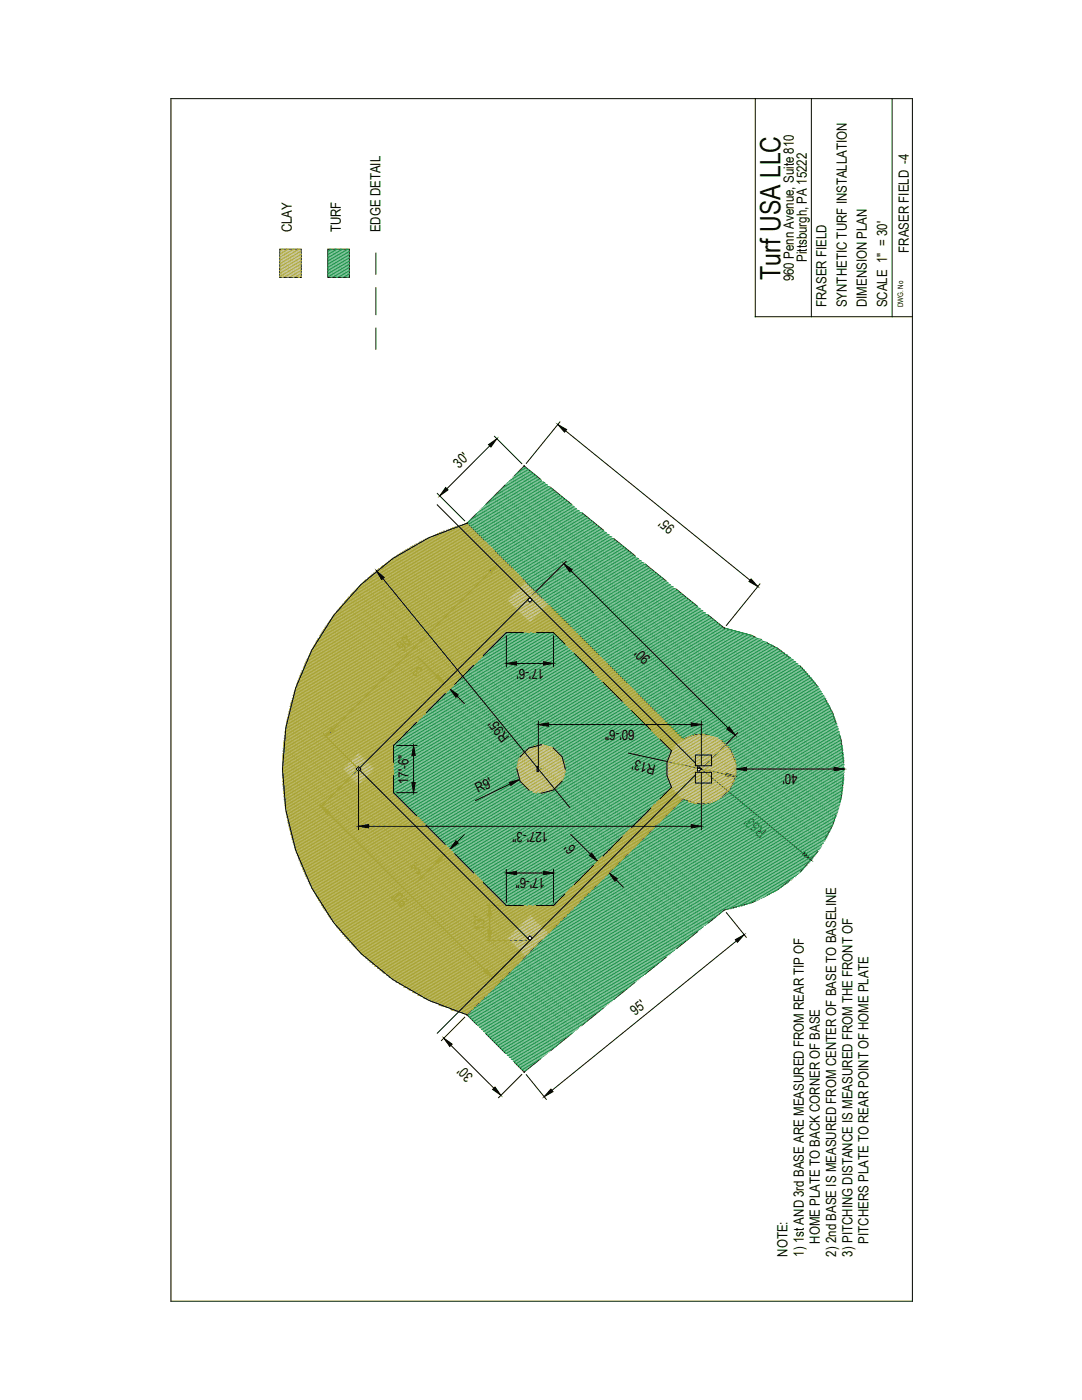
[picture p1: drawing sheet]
<svg xmlns="http://www.w3.org/2000/svg" width="216mm" height="279mm" viewBox="0 0 216 279" stroke-linecap="round" stroke-linejoin="round" font-family="sans-serif">
<defs><g id="words">
<text font-size="5.6" fill="#050504" x="155.8" y="55.8" transform="rotate(-90 155.8 55.8)">Turf USA LLC</text>
<g font-size="2.8" fill="#050504">
<text x="58.3" y="46.4" transform="rotate(-90 58.3 46.4)">CLAY</text>
<text x="68" y="46.4" transform="rotate(-90 68 46.4)">TURF</text>
<text x="75.9" y="46.4" transform="rotate(-90 75.9 46.4)">EDGE DETAIL</text>
<text x="161" y="52.3" transform="rotate(-90 161 52.3)">Pittsburgh, PA 15222</text>
<text x="181.3" y="50.5" transform="rotate(-90 181.3 50.5)">FRASER FIELD -4</text>
<text x="158.4" y="56.2" transform="rotate(-90 158.4 56.2)">960 Penn Avenue, Suite 810</text>
<text x="164.9" y="61.3" transform="rotate(-90 164.9 61.3)">FRASER FIELD</text>
<text x="169" y="61.3" transform="rotate(-90 169 61.3)">SYNTHETIC TURF INSTALLATION</text>
<text x="173" y="61.3" transform="rotate(-90 173 61.3)">DIMENSION PLAN</text>
<text x="177" y="61.3" transform="rotate(-90 177 61.3)">SCALE 1&quot; = 30'</text>
<text x="91.6" y="93.6" transform="rotate(-45 91.6 93.6)">30'</text>
<text x="134.8" y="105.1" transform="rotate(-141 134.8 105.1)">95'</text>
<text x="80.4" y="130.1" transform="rotate(-45 80.4 130.1)">90'</text>
<text x="129.9" y="131.4" transform="rotate(-135 129.9 131.4)">90'</text>
<text x="84.4" y="133.6" transform="rotate(-135 84.4 133.6)">3'</text>
<text x="108.6" y="133.5" transform="rotate(-180 108.6 133.5)">17'-6'</text>
<text x="101.7" y="147.1" transform="rotate(-129 101.7 147.1)">R95'</text>
<text x="126.6" y="145.7" transform="rotate(-180 126.6 145.7)">60'-6&quot;</text>
<text x="130.9" y="152.6" transform="rotate(-168 130.9 152.6)">R13'</text>
<text x="159.1" y="154.5" transform="rotate(-180 159.1 154.5)">40'</text>
<text x="81.5" y="156.5" transform="rotate(-90 81.5 156.5)">17'-6&quot;</text>
<text x="95.4" y="158.4" transform="rotate(-26 95.4 158.4)">R9'</text>
<text x="109.4" y="166" transform="rotate(-180 109.4 166)">127'-3&quot;</text>
<text x="153.1" y="165.7" transform="rotate(-140 153.1 165.7)">R53'</text>
<text x="115" y="169.2" transform="rotate(-135 115 169.2)">6'</text>
<text x="81.5" y="179.8" transform="rotate(-135 81.5 179.8)">90'</text>
<text x="83.2" y="174.6" transform="rotate(-45 83.2 174.6)">3'</text>
<text x="108.8" y="175.3" transform="rotate(-180 108.8 175.3)">17'-6&quot;</text>
<text x="96.7" y="185.8" transform="rotate(-90 96.7 185.8)">13'</text>
<text x="126.7" y="202.8" transform="rotate(-39 126.7 202.8)">95'</text>
<text x="94.6" y="214.7" transform="rotate(-135 94.6 214.7)">30'</text>
<text x="157.1" y="250.8" transform="rotate(-90 157.1 250.8)">NOTE:</text>
<text x="160.4" y="250.8" transform="rotate(-90 160.4 250.8)">1) 1st AND 3rd BASE ARE MEASURED FROM REAR TIP OF</text>
<text x="163.6" y="248.2" transform="rotate(-90 163.6 248.2)">HOME PLATE TO BACK CORNER OF BASE</text>
<text x="166.8" y="250.8" transform="rotate(-90 166.8 250.8)">2) 2nd BASE IS MEASURED FROM CENTER OF BASE TO BASELINE</text>
<text x="170.1" y="250.8" transform="rotate(-90 170.1 250.8)">3) PITCHING DISTANCE IS MEASURED FROM THE FRONT OF</text>
<text x="173.3" y="248.2" transform="rotate(-90 173.3 248.2)">PITCHERS PLATE TO REAR POINT OF HOME PLATE</text>
</g>
<text font-size="1.5" fill="#050504" x="180.2" y="61.3" transform="rotate(-90 180.2 61.3)">DWG. No</text>
</g></defs>
<g fill="none" stroke="#050504" stroke-width=".2">
<path d="M100.8 96.8l-3.8 3.8M102.7 94.9l1.9-1.9 3.2 2.6M109.9 97.3l4.2 3.4M95.1 102.5l-1.9 1.9 3.5 3.5M98.6 109.8l3.8 3.8M104.3 115.5l3.8 3.8M116.2 102.4l4.2 3.4M122.5 107.5l4.1 3.4M128.7 112.6l4.2 3.3M135 117.6l4.2 3.4M110 121.2l3.8 3.8M115.7 126.9l3.8 3.8"/>
<path d="M121.4 132.6l3.8 3.8M127.1 138.3l3.8 3.8M141.3 122.7l3.2 2.6 5.5 1.5 .7 .4M153.1 128.4l2.1 1 2.4 1.9M159.7 133l3.5 4.1M164.6 139.4l1.6 2.9 .6 2M132.8 144l3.5 3.5 2.5-.9h2.6M143.9 147.7l1.9 1.9 1 2.5M146.8 154.8l-1 2.5-1.9 1.9M167.6 146.8l.3 1 .4 4.3M168.3 154.8l-.4 4.4-.3 .9M119.5 176.2l-3.8 3.8"/>
<path d="M125.2 170.5l-3.8 3.8M130.9 164.8l-3.8 3.8M141.4 160.3l-2.6 .1-2.5-1-3.5 3.5M150.7 179.8l-.7 .3-5.5 1.5-3.2 2.6M157.6 175.7l-2.4 1.9-2.1 1M163.2 169.9l-3.5 4.1M166.8 162.7l-.6 2-1.6 2.9M96.7 199l-3.5 3.5 1.9 1.9M102.4 193.4l-3.8 3.8M108.1 187.6l-3.8 3.8M113.8 181.9l-3.8 3.8M126.6 196.1l-4.1 3.4"/>
<path d="M132.9 191l-4.2 3.4M139.2 185.9l-4.2 3.4M144.9 182.1l4 5M146.9 187.8l-36.8 29.8M97 206.3l3.8 3.8M105 214.5l4 4.9M107.8 211.3l-3.2 2.6-1.9-1.8M114.1 206.2l-4.2 3.4M120.4 201.2l-4.2 3.4"/>
</g>
<path d="M109.9 217.3l.5 .6-1.8 1z" fill="#050504"/>
<path d="M109.9 217.3l.5 .6-1.8 1z" fill="none" stroke="#050504" stroke-width=".2"/>
<path d="M146.7 187.5l1.8-1-1.4 1.6z" fill="#050504"/>
<path d="M138.8 152.5l21.5 17.9M144.5 181.6h.1M146.7 187.5l1.8-1-1.4 1.6zM148.5 186.5h.1M104.6 213.9h.1" fill="none" stroke="#050504" stroke-width=".2"/>
<path d="M160.6 170.1l1.3 1.6-1.8-1.1z" fill="#050504"/>
<path d="M113 112l-6.8 6.8M113.9 113.9l31.4 31.4M147.2 146.2l-6.8 6.8M160.6 170.1l1.3 1.6-1.8-1.1z" fill="none" stroke="#050504" stroke-width=".2"/>
<g fill="none" stroke="#158f44" stroke-width=".2">
<path d="M97.8 99.8l.4 .1M98.1 99.6l.6 .1M98.3 99.3h.1M98.3 99.9h.1M98.5 99.9l.6 .2M98.5 99.4h.1M98.5 99.1l.4 .1M98.6 99.4l.7 .2M98.8 98.9l.6 .1M98.9 99.8h.1M99 98.6v.1M99 99.8l.7 .2"/>
<path d="M99 99.2h.1M99.2 98.7h.1M99.2 99.3l.6 .2M99.2 98.4l.4 .1M99.3 98.7l.7 .2M99.4 99.6h.1M99.4 98.2l.7 .2M99.6 99.7l.6 .2M99.6 99.1h.1M99.7 98h.1M99.7 98.5h.1M99.7 99.1l.7 .2"/>
<path d="M99.8 98.6l.7 .2M99.9 98h.1M99.9 97.7l.4 .1M100 99.5h.1M100 98l.7 .2M100.1 99.5l.7 .2M100.1 98.9v.1M100.1 97.5l.7 .2M100.3 98.4h.1M100.3 99l.6 .2M100.3 97.3h.1M100.4 99.9h.1"/>
<path d="M100.4 98.4l.7 .2M100.4 97.8v.1M100.5 99.3h.1M100.5 99.9l.7 .2M100.5 97.9l.7 .2M100.6 97.3h.1M100.6 97l.4 .1M100.6 99.4l.7 .2M100.7 98.8h.1M100.7 97.4l.7 .1M100.8 98.8l.7 .2M100.8 98.2v.1"/>
<path d="M100.8 96.8l.7 .2M100.9 99.7h.1M100.9 98.3l.7 .2M100.9 97.7h.1M101 96.6h.1M101.1 99.2h.1M101.1 99.8l.6 .2M101.1 97.8l.7 .1M101.1 97.2h.1M101.2 99.2l.7 .2M101.2 98.6v.1M101.2 96.6h.1"/>
<path d="M101.2 97.2l.7 .2M101.2 96.3l.5 .2M101.3 98.7l.7 .2M101.4 98.1h.1M101.4 96.7l.6 .2M101.5 99.6h.1M101.5 97.6h.1M101.5 98.1l.7 .2M101.5 96.1l.7 .2M101.6 99v.1M101.6 99.6l.7 .2M101.6 97.6l.7 .2"/>
<path d="M101.6 97h.1M101.7 95.9h.1M101.7 99.1l.7 .2M101.7 98.5h.1M101.8 97.1l.7 .1M101.8 96.5h.1M101.9 100h.1M101.9 98.6l.7 .1M101.9 98h.1M101.9 95.9v.1M101.9 96.5l.7 .2M101.9 95.7l.4 .1"/>
<path d="M102 99.4v.1M102 97.4h.1M102 98l.7 .2M102.1 96l.6 .2M102.1 99.5l.7 .2M102.2 98.9h.1M102.2 97.5l.7 .1M102.2 96.9h.1M102.2 95.4l.7 .2M102.3 99l.7 .1M102.3 98.4h.1M102.3 96.9l.7 .2"/>
<path d="M102.3 96.3h.1M102.4 95.2h.1M102.4 99.8v.1M102.4 98.4l.7 .2M102.4 97.8h.1M102.5 95.8h.1M102.5 96.4l.6 .2M102.5 99.9l.7 .2M102.6 99.3h.1M102.6 97.3h.1M102.6 97.9l.6 .2M102.6 95.8l.7 .2"/>
<path d="M102.6 95.3h.1M102.6 95l.4 .1M102.7 99.3l.7 .2M102.7 98.7v.1M102.7 97.3l.7 .2M102.7 96.7h.1M102.8 95.3l.6 .2M102.8 98.2h.1M102.8 98.8l.7 .2M102.9 96.8l.6 .2M102.9 96.2h.1M102.9 94.8l.7 .1"/>
<path d="M102.9 99.7h.1M103 98.3l.7 .1M103 97.7h.1M103 95.7h.1M103 96.2l.7 .2M103.1 99.7l.7 .2M103.1 94.5h.1M103.1 99.2h.1M103.1 97.7l.7 .2M103.1 97.1h.1M103.2 95.7l.6 .2M103.2 95.1h.1"/>
<path d="M103.2 99.2l.7 .2M103.2 98.6h.1M103.3 97.2l.6 .2M103.3 96.6h.1M103.3 95.2l.7 .1M103.3 94.6h.1M103.3 94.3l.4 .1M103.4 98.1h.1M103.4 98.7l.6 .1M103.4 96.6l.7 .2M103.4 96v.1M103.4 94.6l.7 .2"/>
<path d="M103.5 99.6h.1M103.5 98.1l.7 .2M103.5 97.5h.1M103.6 95.5h.1M103.6 96.1l.6 .2M103.6 94.1l.7 .2M103.6 99.6l.7 .2M103.6 99h.1M103.7 97.6l.6 .2M103.7 97h.1M103.7 95.6l.7 .1M103.7 95h.1"/>
<path d="M103.8 93.8l.1 .1M103.8 99.1l.7 .1M103.8 98.5h.1M103.8 96.4v.1M103.8 97l.7 .2M103.8 95l.7 .2M103.9 94.4h.1M103.9 99.9v.1M103.9 97.9h.1M103.9 98.5l.7 .2M104 96.5l.6 .2M104 95.9h.1"/>
<path d="M104 93.9h.1M104 94.5l.7 .2M104 93.6l.4 .1M104 99.4h.1M104.1 98l.6 .2M104.1 97.4h.1M104.1 96l.7 .1M104.1 95.4h.1M104.1 93.9l.7 .2M104.2 99.5l.7 .1M104.2 98.9h.1M104.2 97.4l.7 .2"/>
<path d="M104.2 96.8v.1M104.2 95.4l.7 .2M104.3 94.8h.1M104.3 93.4l.7 .2M104.3 98.9l.7 .2M104.3 98.3h.1M104.4 96.3h.1M104.4 96.9l.6 .2M104.4 94.9l.7 .2M104.4 94.3h.1M104.4 99.8h.1M104.5 93.1l.1 .1"/>
<path d="M104.5 97.8h.1M104.5 98.4l.6 .2M104.5 96.3l.7 .2M104.5 95.8h.1M104.5 93.7v.1M104.5 94.3l.7 .2M104.6 99.9l.7 .1M104.6 99.3h.1M104.6 97.8l.7 .2M104.6 97.2h.1M104.6 95.8l.7 .2M104.7 95.2h.1"/>
<path d="M104.7 93.8l.7 .2M104.7 93.2h.1M104.7 98.7h.1M104.7 99.3l.7 .2M104.8 97.3l.6 .2M104.8 96.7h.1M104.8 94.7h.1M104.8 95.3l.7 .1M104.8 93.3h.1M104.9 98.8l.6 .2M104.9 98.2h.1M104.9 96.2h.1"/>
<path d="M104.9 96.7l.7 .2M104.9 94.7l.7 .2M104.9 94.1v.1M105 99.7h.1M105 98.2l.7 .2M105 97.6v.1M105 96.2l.7 .2M105.1 95.6h.1M105.1 94.2l.7 .2M105.1 93.6h.1M105.1 99.7l.7 .2M105.1 99.1h.1"/>
<path d="M105.2 97.1h.1M105.2 97.7l.6 .2M105.2 95.7l.7 .1M105.2 95.1h.1M105.2 93.7h.3M105.3 98.6h.1M105.3 99.2l.6 .1M105.3 97.2l.7 .1M105.3 96.6h.1M105.3 94.5h.1M105.3 95.1l.7 .2M105.4 98.6l.7 .2"/>
<path d="M105.4 98v.1M105.5 96.6l.6 .2M105.5 96h.1M105.5 94.6l.7 .2M105.5 94h.1M105.5 99.5h.1M105.6 98.1l.6 .2M105.6 97.5h.1M105.6 96.1l.7 .2M105.6 95.5h.1M105.6 94l.4 .1M105.7 99.6l.6 .1"/>
<path d="M105.7 99h.1M105.7 96.9v.1M105.7 97.5l.7 .2M105.7 95.5l.7 .2M105.8 94.9h.1M105.8 98.4h.1M105.8 99l.7 .2M105.8 97l.7 .2M105.9 96.4h.1M105.9 94.4h.1M105.9 95l.7 .2M105.9 99.9h.1"/>
<path d="M106 98.5l.6 .2M106 97.9h.1M106 96.5l.7 .1M106 95.9h.1M106 94.4l.5 .2M106.1 99.4h.1M106.1 100l.6 .1M106.1 97.9l.7 .2M106.1 97.4h.1M106.1 95.3h.1M106.1 95.9l.7 .2M106.2 99.4l.7 .2"/>
<path d="M106.2 98.8h.1M106.3 96.8h.1M106.3 97.4l.6 .2M106.3 95.4l.7 .2M106.3 94.8h.1M106.4 98.9l.6 .2M106.4 98.3h.1M106.4 96.9l.7 .1M106.4 96.3h.1M106.4 94.8l.7 .2M106.5 99.8h.1M106.5 98.3l.7 .2"/>
<path d="M106.5 97.8h.1M106.5 96.3l.7 .2M106.6 95.7h.1M106.6 99.2h.1M106.6 99.8l.7 .2M106.6 97.8l.7 .2M106.7 97.2h.1M106.7 95.2h.1M106.7 95.8l.7 .2M106.8 99.3l.6 .2M106.8 98.7h.1M106.8 96.7h.1"/>
<path d="M106.8 97.3l.7 .1M106.8 95.2l.7 .2M106.9 98.7l.7 .2M106.9 98.1v.1M106.9 96.7l.7 .2M106.9 96.1h.1M107 99.6h.1M107.1 97.6h.1M107.1 98.2l.6 .2M107.1 96.2l.7 .2M107.1 95.6h.1M107.2 99.1h.1"/>
<path d="M107.2 99.7l.6 .2M107.2 97.7l.7 .1M107.2 97.1h.1M107.2 95.6l.7 .2M107.3 99.1l.7 .2M107.3 98.5v.1M107.3 97.1l.7 .2M107.4 96.5h.1M107.5 98.6l.6 .2M107.5 98h.1M107.5 96h.1M107.5 96.6l.7 .2"/>
<path d="M107.6 99.5h.1M107.6 97.5h.1M107.6 98.1l.7 .1M107.6 96l.7 .2M107.7 99.5l.7 .2M107.7 98.9v.1M107.7 97.5l.7 .2M107.8 96.9h.1M107.8 99l.7 .2M107.9 98.4h.1M107.9 97l.7 .2M107.9 96.4h.1"/>
<path d="M108 99.9h.1M108 98.4l.7 .2M108 97.9h.1M108 95.8v.1M108 96.4l.7 .2M108.1 99.9l.7 .2M108.1 99.3h.1M108.1 97.3h.1M108.1 97.9l.7 .2M108.3 99.4l.6 .2M108.3 98.8h.1M108.3 97.4l.7 .1"/>
<path d="M108.3 96.8h.1M108.4 98.3h.1M108.4 98.8l.7 .2M108.4 96.8l.7 .2M108.4 96.2v.1M108.5 99.7h.1M108.5 98.3l.7 .2M108.6 97.7h.1M108.6 96.3h.1M108.6 99.8l.7 .2M108.7 99.2h.1M108.7 97.8l.7 .1"/>
<path d="M108.7 97.2h.1M108.8 99.2l.7 .2M108.8 98.7h.1M108.8 97.2l.7 .2M108.8 96.6h.1M108.9 98.1h.1M108.9 98.7l.7 .2M109 96.7h.2M109.1 99.6h.1M109.1 98.2l.7 .1M109.1 97.6h.1M109.2 99.6l.7 .2"/>
<path d="M109.2 99v.1M109.2 97.6l.7 .2M109.2 97h.1M109.3 99.1l.7 .2M109.4 98.5h.1M109.4 97.1l.4 .1M109.5 100h.1M109.5 98h.1M109.5 98.6l.7 .1M109.6 99.4v.1M109.6 98l.7 .2M109.6 97.4h.1"/>
<path d="M109.7 99.5l.7 .2M109.8 98.9h.1M109.8 97.5l.5 .1M109.9 99l.7 .1M109.9 98.4h.1M110 99.9h.1M110 98.4l.7 .2M110.1 97.8h.1M110.1 99.9l.7 .2M110.2 99.3h.1M110.2 97.9l.6 .1M110.3 98.8h.1"/>
<path d="M110.3 99.4l.7 .1M110.4 98.8l.7 .2M110.4 98.2h.1M110.6 99.7h.1M110.6 98.3l.7 .1M110.7 99.8l.7 .1M110.7 99.2h.1M110.8 98.6h.1M110.8 99.2l.7 .2M111 98.7l.7 .2M111.1 99.6h.1M111.2 99.6l.7 .2"/>
<path d="M111.2 99h.1M111.4 99.1l.7 .2M111.5 100h.1M111.6 99.4h.1M111.8 99.5l.7 .1M111.8 98.9h.1M112.1 99.8h.1M112.2 99.3h.1M112.2 99.9l.7 .1M112.3 99.3h.1M112.6 99.7h.1M112.7 99.7l.3 .1"/>
<path d="M93.3 104.4l.6 .1M93.5 104.1h.1M93.5 104.7h.1M93.6 104.2h.1M93.6 104.7l.7 .2M93.7 103.9l.4 .1M93.8 104.2l.7 .2M93.9 105.1h.1M93.9 103.7l.7 .1M94 105.1l.7 .2M94 104.6h.1M94.2 103.4v.1"/>
<path d="M94.2 104.6l.6 .2M94.2 104h.1M94.3 105.5h.1M94.3 104.1l.7 .1M94.3 103.5h.1M94.4 103.2l.3 .1M94.4 105h.1M94.4 105.5l.7 .2M94.5 103.5l.6 .2M94.6 105l.7 .2M94.6 104.4h.1M94.6 103l.7 .2"/>
<path d="M94.7 105.9h.1M94.7 104.5l.7 .1M94.7 103.9h.1M94.8 105.9l.7 .2M94.8 105.3v.1M94.8 102.8h.1M94.9 103.3h.1M94.9 103.9l.6 .2M95 104.8h.1M95 105.4l.6 .2M95 103.4l.7 .2M95 102.8h.1"/>
<path d="M95.1 102.5l.3 .1M95.1 106.3h.1M95.1 104.9l.7 .1M95.1 104.3h.1M95.2 102.8l.6 .2M95.2 106.3l.7 .2M95.2 105.7v.1M95.3 104.3l.6 .2M95.3 103.7h.1M95.3 102.3l.7 .2M95.4 105.8l.7 .2M95.4 105.2h.1"/>
<path d="M95.4 103.2h.1M95.4 103.8l.7 .2M95.5 106.7h.1M95.5 104.7h.1M95.5 105.3l.7 .1M95.5 102.1h.1M95.6 103.2l.6 .2M95.6 102.6v.1M95.6 106.7l.7 .2M95.6 106.2h.1M95.7 104.7l.6 .2M95.7 104.1h.1"/>
<path d="M95.7 102.7l.7 .2M95.7 102.1h.1M95.8 101.8l.3 .1M95.8 105.6h.1M95.8 106.2l.7 .2M95.8 104.2l.7 .2M95.8 103.6h.1M95.9 102.2l.6 .1M95.9 107.1h.1M95.9 105.7l.7 .1M95.9 105.1h.1M96 103v.1"/>
<path d="M96 103.6l.6 .2M96 101.6l.7 .2M96 107.1l.7 .2M96 106.5v.1M96.1 105.1l.7 .2M96.1 104.5h.1M96.1 103.1l.7 .2M96.1 102.5h.1M96.2 106.6l.7 .2M96.2 106h.1M96.2 104h.1M96.2 104.6l.7 .1"/>
<path d="M96.2 101.4h.1M96.2 102.6l.7 .1M96.3 102h.1M96.3 107.5h.1M96.3 105.5h.1M96.3 106.1l.7 .1M96.4 104l.6 .2M96.4 103.4v.1M96.4 101.4h.1M96.4 102l.7 .2M96.4 107.5l.7 .2M96.5 106.9v.1"/>
<path d="M96.5 101.2l.3 .1M96.5 105.5l.6 .2M96.5 104.9h.1M96.5 103.5l.7 .2M96.5 102.9h.1M96.5 101.5l.7 .2M96.6 107l.7 .2M96.6 106.4h.1M96.6 105l.7 .2M96.6 104.4h.1M96.6 102.9l.7 .2M96.7 102.4h.1"/>
<path d="M96.7 100.9l.7 .2M96.7 107.9h.1M96.7 106.5l.7 .1M96.7 105.9h.1M96.8 103.8h.1M96.8 104.4l.6 .2M96.8 102.4l.7 .2M96.8 101.8h.1M96.8 107.9l.7 .2M96.8 107.3h.1M96.9 105.3h.1M96.9 105.9l.6 .2"/>
<path d="M96.9 103.9l.7 .2M96.9 100.7h.1M96.9 103.3h.1M96.9 101.3h.1M96.9 101.9l.7 .1M97 107.4l.7 .2M97 106.8h.1M97 105.4l.7 .2M97 104.8h.1M97.1 103.3l.6 .2M97.1 102.8h.1M97.1 101.3l.7 .2"/>
<path d="M97.1 100.7v.1M97.1 108.3h.1M97.1 106.3h.1M97.1 106.8l.7 .2M97.1 100.5l.4 .1M97.2 104.8l.6 .2M97.2 104.2h.1M97.2 102.2h.1M97.2 102.8l.7 .2M97.2 100.8l.7 .2M97.2 107.7h.1M97.2 108.3l.7 .2"/>
<path d="M97.3 106.3l.7 .2M97.3 105.7h.1M97.3 103.7h.1M97.3 104.3l.7 .2M97.3 102.3l.7 .1M97.4 101.7h.1M97.4 107.8l.7 .2M97.4 100.2l.6 .2M97.4 107.2h.1M97.4 105.8l.7 .1M97.4 105.2h.1M97.4 103.7l.7 .2"/>
<path d="M97.5 103.2h.1M97.5 101.7l.7 .2M97.5 101.1h.1M97.5 108.7h.1M97.5 107.2l.7 .2M97.5 106.7h.1M97.6 105.2l.6 .2M97.6 104.6v.1M97.6 103.2l.7 .2M97.6 100h.1M97.6 102.6h.1M97.6 101.2l.7 .2"/>
<path d="M97.6 100.6h.1M97.6 108.7l.7 .2M97.7 108.1h.1M97.7 106.1h.1M97.7 106.7l.6 .2M97.7 104.7l.7 .2M97.7 104.1h.1M97.7 102.1h.1M97.7 102.7l.7 .1M97.8 100.6l.7 .2M97.8 100v.1M97.8 107.6h.1"/>
<path d="M97.8 108.2l.7 .2M97.8 106.2l.7 .1M97.8 105.6h.1M97.9 103.5v.1M97.9 104.1l.6 .2M97.9 102.1l.7 .2M97.9 101.5h.1M97.9 109.1h.1M97.9 107.6l.7 .2M97.9 100.1l.7 .2M97.9 107v.1M98 105.6l.6 .2"/>
<path d="M98 105h.1M98 103.6l.7 .2M98 103h.1M98 101.6l.7 .2M98 101h.1M98 108.5h.1M98 109.1l.7 .2M98.1 107.1l.7 .2M98.1 106.5h.1M98.1 104.5h.1M98.1 105.1l.7 .2M98.1 103.1l.7 .1"/>
<path d="M98.2 102.5h.1M98.2 100.5h.1M98.2 108.6l.7 .2M98.2 101l.6 .2M98.2 108h.1M98.2 106h.1M98.2 106.6l.7 .1M98.2 104.5l.7 .2M98.3 103.9v.1M98.3 101.9h.1M98.3 102.5l.7 .2M98.3 109.5h.1"/>
<path d="M98.3 100.5l.7 .2M98.3 108l.7 .2M98.3 107.4v.1M98.4 106l.6 .2M98.4 105.4h.1M98.4 104l.7 .2M98.4 103.4h.1M98.4 102l.7 .2M98.4 101.4h.1M98.4 109.5l.7 .2M98.5 108.9h.1M98.5 106.9h.1"/>
<path d="M98.5 107.5l.6 .2M98.5 105.5l.7 .2M98.5 104.9h.1M98.5 102.9h.1M98.5 103.5l.7 .1M98.6 101.4l.7 .2M98.6 100.8v.1M98.6 108.4h.1M98.6 109l.7 .2M98.6 107l.7 .1M98.6 106.4h.1M98.7 104.3v.1"/>
<path d="M98.7 104.9l.6 .2M98.7 102.9l.7 .2M98.7 102.3h.1M98.7 109.9h.1M98.7 100.3h.1M98.7 108.4l.7 .2M98.7 100.9l.7 .2M98.7 107.8v.1M98.8 106.4l.6 .2M98.8 105.8h.1M98.8 104.4l.7 .2M98.8 103.8h.1"/>
<path d="M98.8 109.9l.7 .2M98.8 102.4l.7 .2M98.8 101.8h.1M98.8 109.3h.1M98.9 100.4l.6 .1M98.9 107.9l.7 .2M98.9 107.3h.1M98.9 105.9l.7 .2M98.9 105.3h.1M98.9 103.8l.7 .2M99 103.3h.1M99 101.8l.7 .2"/>
<path d="M99 101.2v.1M99 109.4l.7 .2M99 108.8h.1M99 106.8h.1M99 107.3l.7 .2M99.1 105.3l.6 .2M99.1 104.7v.1M99.1 102.7h.1M99.1 103.3l.7 .2M99.1 110.3h.1M99.1 101.3l.7 .2M99.1 100.7h.1"/>
<path d="M99.1 108.2h.1M99.1 108.8l.7 .2M99.2 106.8l.6 .2M99.2 106.2h.1M99.2 104.2h.1M99.2 104.8l.7 .2M99.2 102.8l.7 .1M99.2 102.2h.1M99.2 110.3l.7 .2M99.3 109.7h.1M99.3 100.2h.1M99.3 108.3l.7 .2"/>
<path d="M99.3 100.8l.6 .1M99.3 107.7h.1M99.3 106.3l.7 .2M99.3 105.7h.1M99.3 104.3l.7 .1M99.4 103.7h.1M99.4 102.2l.7 .2M99.4 101.6v.1M99.4 109.2h.1M99.4 109.8l.7 .2M99.4 100.2l.7 .2M99.4 107.7l.7 .2"/>
<path d="M99.4 107.2h.1M99.5 105.1v.1M99.5 105.7l.6 .2M99.5 103.7l.7 .2M99.5 103.1h.1M99.5 110.7h.1M99.5 101.1h.1M99.5 109.2l.7 .2M99.5 101.7l.7 .2M99.5 108.6v.1M99.6 106.6h.1M99.6 107.2l.6 .2"/>
<path d="M99.6 105.2l.7 .2M99.6 104.6h.1M99.6 102.6h.1M99.6 110.7l.7 .2M99.6 103.2l.7 .1M99.7 110.1h.1M99.7 101.1l.6 .2M99.7 100.6h.1M99.7 108.7l.6 .2M99.7 108.1h.1M99.7 106.7l.7 .1M99.7 106.1h.1"/>
<path d="M99.7 104.7l.7 .1M99.8 104.1h.1M99.8 102.6l.7 .2M99.8 102h.1M99.8 110.2l.7 .1M99.8 109.6h.1M99.8 108.2l.7 .1M99.8 100.6l.7 .2M99.8 100h.1M99.8 107.6h.1M99.9 106.1l.6 .2M99.9 105.5v.1"/>
<path d="M99.9 104.1l.7 .2M99.9 103.5h.1M99.9 111.1h.1M99.9 102.1l.7 .2M99.9 101.5h.1M99.9 109v.1M99.9 109.6l.7 .2M100 100.1l.6 .1M100 107.6l.6 .2M100 107h.1M100 105h.1M100 105.6l.7 .2"/>
<path d="M100 103.6l.7 .2M100 103h.1M100 110.5h.1M100 111.1l.7 .2M100.1 101h.1M100.1 109.1l.7 .2M100.1 101.5l.6 .2M100.1 108.5h.1M100.1 106.5h.1M100.1 107.1l.7 .1M100.1 105l.7 .2M100.2 104.5h.1"/>
<path d="M100.2 102.4h.1M100.2 110.6l.7 .1M100.2 103l.6 .2M100.2 110h.1M100.2 101l.7 .2M100.2 100.4h.1M100.2 108.5l.7 .2M100.2 107.9v.1M100.3 106.5l.6 .2M100.3 105.9h.1M100.3 104.5l.7 .2M100.3 103.9h.1"/>
<path d="M100.3 111.5h.1M100.3 102.5l.7 .2M100.3 101.9h.1M100.3 110l.7 .2M100.3 109.4h.1M100.4 100.5l.6 .1M100.4 107.4h.1M100.4 108l.6 .2M100.4 106l.7 .2M100.4 105.4h.1M100.4 103.4h.1M100.4 111.5l.7 .2"/>
<path d="M100.4 104l.7 .1M100.5 110.9h.1M100.5 101.9l.6 .2M100.5 101.4h.1M100.5 108.9h.1M100.5 109.5l.6 .2M100.5 107.5l.7 .1M100.5 106.9h.1M100.6 104.9h.1M100.6 105.4l.6 .2M100.6 103.4l.7 .2M100.6 102.8h.1"/>
<path d="M100.6 111l.7 .1M100.6 110.4h.1M100.6 100.8h.1M100.6 108.9l.7 .2M100.6 101.4l.7 .2M100.6 108.3v.1M100.7 106.9l.6 .2M100.7 106.3h.1M100.7 104.9l.7 .2M100.7 104.3h.1M100.7 111.8v.1M100.7 102.9l.7 .2"/>
<path d="M100.7 102.3h.1M100.7 109.8h.1M100.7 110.4l.7 .2M100.8 100.9l.6 .1M100.8 100.3h.1M100.8 108.4l.6 .2M100.8 107.8h.1M100.8 106.4l.7 .2M100.8 105.8h.1M100.8 104.4l.7 .1M100.8 103.8h.1M100.8 111.3h.1"/>
<path d="M100.8 111.9l.7 .2M100.9 102.3l.6 .2M100.9 101.7v.1M100.9 109.9l.7 .2M100.9 109.3h.1M100.9 100.3l.7 .2M100.9 107.3h.1M100.9 107.9l.7 .1M100.9 105.8l.7 .2M101 105.3h.1M101 103.2h.1M101 111.4l.7 .1"/>
<path d="M101 103.8l.7 .2M101 110.8h.1M101 101.8l.7 .2M101 101.2h.1M101 109.3l.7 .2M101 108.8h.1M101.1 107.3l.6 .2M101.1 106.7h.1M101.1 104.7h.1M101.1 105.3l.7 .2M101.1 112.2v.1M101.1 103.3l.7 .2"/>
<path d="M101.1 102.7h.1M101.1 110.8l.7 .2M101.1 110.2h.1M101.2 100.7h.1M101.2 108.8l.6 .2M101.2 101.3l.6 .1M101.2 108.2h.1M101.2 106.8l.7 .2M101.2 106.2h.1M101.2 104.8l.7 .1M101.2 104.2h.1M101.2 112.3l.7 .2"/>
<path d="M101.3 111.7h.1M101.3 102.7l.7 .2M101.3 102.1v.1M101.3 109.7h.1M101.3 110.3l.7 .2M101.3 100.7l.7 .2M101.3 100.1h.1M101.3 108.3l.7 .1M101.3 107.7h.1M101.4 105.6v.1M101.4 106.2l.6 .2M101.4 104.2l.7 .2"/>
<path d="M101.4 103.6h.1M101.4 111.2h.1M101.4 111.8l.7 .1M101.4 101.6h.1M101.4 109.7l.7 .2M101.4 102.2l.7 .2M101.4 109.1v.1M101.4 100.2l.7 .2M101.5 107.1h.1M101.5 107.7l.6 .2M101.5 105.7l.7 .2M101.5 105.1h.1"/>
<path d="M101.5 112.7h.1M101.5 103.1h.1M101.5 111.2l.7 .2M101.5 103.7l.7 .2M101.5 110.6h.1M101.6 101.7l.6 .1M101.6 101.1h.1M101.6 109.2l.7 .2M101.6 108.6h.1M101.6 107.2l.7 .2M101.6 106.6h.1M101.6 105.2l.7 .1"/>
<path d="M101.7 104.6h.1M101.7 112.1h.1M101.7 112.7l.6 .2M101.7 103.1l.6 .2M101.7 102.5v.1M101.7 110.7l.7 .2M101.7 110.1h.1M101.7 101.1l.7 .2M101.7 100.5h.1M101.7 108.1h.1M101.7 108.7l.7 .1M101.7 106.6l.7 .2"/>
<path d="M101.8 106v.1M101.8 104h.1M101.8 112.2l.7 .1M101.8 104.6l.7 .2M101.8 111.6h.1M101.8 102.6l.7 .2M101.8 102h.1M101.8 109.5v.1M101.8 110.1l.7 .2M101.9 108.1l.6 .2M101.9 100.6l.6 .2M101.9 107.5h.1"/>
<path d="M101.9 105.5h.1M101.9 106.1l.7 .2M101.9 113v.1M101.9 104.1l.7 .2M101.9 103.5h.1M101.9 111.6l.7 .2M102 111h.1M102 101.5h.1M102 109.6l.6 .2M102 102l.6 .2M102 109h.1M102 100l.7 .2"/>
<path d="M102 107.6l.7 .2M102 107h.1M102 105.6l.7 .1M102 105h.1M102 113.1l.7 .2M102.1 112.5h.1M102.1 111.1l.7 .1M102.1 103.5l.6 .2M102.1 102.9v.1M102.1 110.5h.1M102.1 101.5l.7 .2M102.1 100.9h.1"/>
<path d="M102.1 109.1l.7 .1M102.1 108.5h.1M102.1 107l.7 .2M102.2 106.4v.1M102.2 105l.7 .2M102.2 104.4h.1M102.2 112h.1M102.2 112.6l.7 .1M102.2 103l.7 .2M102.2 102.4h.1M102.2 110.5l.7 .2M102.2 109.9v.1"/>
<path d="M102.3 101l.6 .1M102.3 100.4h.1M102.3 107.9h.1M102.3 108.5l.6 .2M102.3 106.5l.7 .2M102.3 105.9h.1M102.3 113.4v.1M102.3 103.9h.1M102.3 112l.7 .2M102.3 104.5l.7 .2M102.3 111.4h.1M102.4 102.4l.6 .2"/>
<path d="M102.4 101.9h.1M102.4 109.4h.1M102.4 110l.6 .2M102.4 108l.7 .2M102.4 100.4l.7 .2M102.4 107.4h.1M102.4 105.4h.1M102.4 113.5l.7 .2M102.4 105.9l.7 .2M102.5 112.9h.1M102.5 103.9l.7 .2M102.5 103.3v.1"/>
<path d="M102.5 111.5l.7 .2M102.5 110.9h.1M102.5 101.3h.1M102.5 109.4l.7 .2M102.5 101.9l.7 .2M102.5 108.9h.1M102.6 107.4l.6 .2M102.6 106.8h.1M102.6 105.4l.7 .2M102.6 104.8h.1M102.6 113l.7 .1M102.6 112.4h.1"/>
<path d="M102.6 103.4l.7 .2M102.6 102.8h.1M102.6 110.3h.1M102.6 110.9l.7 .2M102.6 101.4l.7 .1M102.7 100.8h.1M102.7 108.9l.6 .2M102.7 108.3h.1M102.7 106.3h.1M102.7 106.9l.7 .2M102.7 113.8v.1M102.7 104.9l.7 .1"/>
<path d="M102.7 104.3h.1M102.7 111.8h.1M102.7 112.4l.7 .2M102.8 102.3h.1M102.8 110.4l.6 .2M102.8 102.9l.6 .1M102.8 109.8h.1M102.8 100.8l.7 .2M102.8 100.2h.1M102.8 107.8h.1M102.8 108.4l.7 .1M102.8 106.3l.7 .2"/>
<path d="M102.9 105.8h.1M102.9 113.9l.6 .2M102.9 113.3h.1M102.9 103.7v.1M102.9 111.9l.7 .2M102.9 104.3l.6 .2M102.9 111.3h.1M102.9 102.3l.7 .2M102.9 101.7h.1M102.9 109.8l.7 .2M102.9 109.3h.1M102.9 107.8l.7 .2"/>
<path d="M102.9 100.3l.7 .2M103 107.2v.1M103 113.3l.7 .2M103 105.8l.7 .2M103 105.2h.1M103 112.8h.1M103 103.8l.7 .2M103 103.2h.1M103 111.3l.7 .2M103 110.7h.1M103.1 109.3l.6 .2M103.1 101.8l.6 .2"/>
<path d="M103.1 101.2h.1M103.1 108.7h.1M103.1 107.3l.7 .2M103.1 106.7h.1M103.1 114.2h.1M103.1 105.3l.7 .1M103.1 104.7h.1M103.1 112.8l.7 .2M103.2 112.2h.1M103.2 103.2l.6 .2M103.2 102.6v.1M103.2 110.2h.1"/>
<path d="M103.2 110.8l.6 .2M103.2 101.2l.7 .2M103.2 100.6h.1M103.2 108.8l.7 .1M103.2 108.2h.1M103.2 106.2h.1M103.2 114.3l.7 .2M103.2 106.8l.7 .1M103.3 113.7h.1M103.3 104.7l.7 .2M103.3 104.1h.1M103.3 112.3l.7 .1"/>
<path d="M103.3 111.7h.1M103.3 102.1h.1M103.3 110.2l.7 .2M103.3 102.7l.7 .2M103.3 109.7h.1M103.3 100.7l.7 .2M103.4 100.1h.1M103.4 107.6h.1M103.4 108.2l.6 .2M103.4 106.2l.7 .2M103.4 105.6h.1M103.4 113.7l.7 .2"/>
<path d="M103.4 113.2h.1M103.4 103.6h.1M103.4 111.7l.7 .2M103.4 104.2l.7 .2M103.4 111.1v.1M103.4 102.2l.7 .1M103.5 101.6h.1M103.5 109.7l.6 .2M103.5 109.1h.1M103.5 107.7l.7 .2M103.5 100.1l.7 .2M103.5 107.1h.1"/>
<path d="M103.5 114.6h.1M103.5 105.7l.7 .1M103.5 105.1h.1M103.5 112.6h.1M103.5 113.2l.7 .2M103.6 103.6l.6 .2M103.6 103.1h.1M103.6 111.2l.7 .2M103.6 110.6h.1M103.6 101.6l.7 .2M103.6 101h.1M103.6 108.6h.1"/>
<path d="M103.6 109.2l.7 .1M103.6 107.1l.7 .2M103.7 106.5v.1M103.7 114.1h.1M103.7 114.7l.6 .2M103.7 104.5h.1M103.7 112.7l.7 .1M103.7 105.1l.6 .2M103.7 112.1h.1M103.7 103.1l.7 .2M103.7 102.5h.1M103.7 110v.1"/>
<path d="M103.7 110.6l.7 .2M103.7 100.5h.1M103.7 108.6l.7 .2M103.7 101.1l.7 .2M103.8 108h.1M103.8 106h.1M103.8 114.1l.7 .2M103.8 106.6l.7 .2M103.8 113.6h.1M103.8 104.6l.7 .2M103.8 104h.1M103.8 112.1l.7 .2"/>
<path d="M103.8 111.5h.1M103.9 102h.1M103.9 110.1l.6 .2M103.9 102.6l.6 .1M103.9 109.5h.1M103.9 100.5l.7 .2M103.9 108.1l.7 .2M103.9 107.5h.1M103.9 115v.1M103.9 106.1l.7 .1M103.9 105.5h.1M103.9 113.6l.7 .2"/>
<path d="M104 113h.1M104 104l.6 .2M104 103.5h.1M104 111h.1M104 111.6l.6 .2M104 102l.7 .2M104 101.4h.1M104 109.6l.7 .1M104 109h.1M104 100l.7 .2M104 107h.1M104 115.1l.7 .2"/>
<path d="M104 107.5l.7 .2M104.1 114.5h.1M104.1 105.5l.7 .2M104.1 104.9h.1M104.1 112.5h.1M104.1 113.1l.7 .1M104.1 102.9h.1M104.1 111l.7 .2M104.1 103.5l.7 .2M104.1 110.4v.1M104.1 101.5l.7 .2M104.2 100.9h.1"/>
<path d="M104.2 108.4h.1M104.2 109l.6 .2M104.2 115.4h.1M104.2 107l.7 .2M104.2 106.4h.1M104.2 114.5l.7 .2M104.2 113.9v.1M104.2 104.4h.1M104.2 112.5l.7 .2M104.2 105l.7 .2M104.2 111.9h.1M104.3 103l.6 .1"/>
<path d="M104.3 102.4h.1M104.3 110.5l.6 .2M104.3 109.9h.1M104.3 100.3v.1M104.3 108.5l.7 .2M104.3 100.9l.7 .2M104.3 107.9h.1M104.3 115.4h.1M104.3 114l.7 .2M104.3 106.5l.7 .1M104.3 105.9h.1M104.3 113.4h.1"/>
<path d="M104.4 104.4l.6 .2M104.4 103.8v.1M104.4 112l.7 .2M104.4 111.4h.1M104.4 110l.7 .1M104.4 102.4l.7 .2M104.4 101.8h.1M104.4 109.4h.1M104.4 100.4l.7 .2M104.4 107.9l.7 .2M104.5 107.3v.1M104.5 114.9h.1"/>
<path d="M104.5 115.5l.6 .2M104.5 105.9l.7 .2M104.5 105.3h.1M104.5 113.5l.7 .1M104.5 112.9h.1M104.5 103.9l.7 .2M104.5 103.3h.1M104.5 110.8v.1M104.5 111.4l.7 .2M104.5 101.9l.7 .2M104.6 101.3h.1M104.6 109.4l.6 .2"/>
<path d="M104.6 108.8h.1M104.6 115.8h.1M104.6 106.8h.1M104.6 114.9l.7 .2M104.6 107.4l.7 .2M104.6 114.3v.1M104.6 105.4l.7 .2M104.6 104.8h.1M104.6 112.3h.1M104.6 112.9l.7 .2M104.7 102.8h.1M104.7 110.9l.6 .2"/>
<path d="M104.7 103.4l.6 .1M104.7 110.3h.1M104.7 101.3l.7 .2M104.7 100.7v.1M104.7 108.3h.1M104.7 108.9l.7 .2M104.7 115.8h.1M104.7 106.9l.7 .1M104.7 106.3h.1M104.7 114.4l.7 .2M104.8 113.8h.1M104.8 104.2v.1"/>
<path d="M104.8 112.4l.7 .2M104.8 104.8l.6 .2M104.8 111.8h.1M104.8 102.8l.7 .2M104.8 102.2h.1M104.8 110.3l.7 .2M104.8 109.8h.1M104.8 100.2h.1M104.8 108.3l.7 .2M104.8 100.8l.7 .2M104.9 107.7v.1M104.9 115.9l.6 .2"/>
<path d="M104.9 115.3h.1M104.9 106.3l.7 .2M104.9 105.7h.1M104.9 113.3h.1M104.9 113.9l.7 .1M104.9 104.3l.7 .2M104.9 103.7h.1M104.9 111.8l.7 .2M104.9 111.2v.1M104.9 102.3l.7 .2M105 101.7h.1M105 109.2h.1"/>
<path d="M105 109.8l.6 .2M105 116.2h.1M105 100.2l.7 .2M105 107.8l.7 .2M105 107.2h.1M105 114.7v.1M105 115.3l.7 .2M105 105.2h.1M105 113.3l.7 .2M105 105.8l.7 .2M105 112.7h.1M105.1 103.8l.6 .1"/>
<path d="M105.1 103.2h.1M105.1 110.7h.1M105.1 111.3l.6 .2M105.1 101.1h.1M105.1 109.3l.7 .1M105.1 101.7l.7 .2M105.1 108.7h.1M105.1 116.2h.1M105.1 106.7h.1M105.1 114.8l.7 .2M105.1 107.3l.7 .1M105.2 114.2h.1"/>
<path d="M105.2 105.2l.6 .2M105.2 104.6v.1M105.2 112.8l.7 .2M105.2 112.2h.1M105.2 102.6h.1M105.2 110.8l.7 .1M105.2 103.2l.7 .2M105.2 110.2h.1M105.2 101.2l.7 .2M105.2 100.6h.1M105.2 116.3l.7 .2M105.2 108.7l.7 .2"/>
<path d="M105.3 108.1v.1M105.3 115.7h.1M105.3 106.7l.7 .2M105.3 106.1h.1M105.3 114.2l.7 .2M105.3 113.7h.1M105.3 112.2l.7 .2M105.3 104.7l.7 .2M105.3 104.1h.1M105.3 111.6v.1M105.3 102.7l.7 .2M105.4 102.1h.1"/>
<path d="M105.4 110.2l.6 .2M105.4 109.6h.1M105.4 116.6h.1M105.4 108.2l.7 .2M105.4 100.6l.6 .2M105.4 100.1h.1M105.4 107.6h.1M105.4 115.7l.7 .2M105.4 115.1v.1M105.4 106.2l.7 .2M105.4 105.6h.1M105.4 113.1h.1"/>
<path d="M105.4 113.7l.7 .2M105.5 104.1l.6 .2M105.5 103.6h.1M105.5 111.7l.6 .2M105.5 111.1h.1M105.5 102.1l.7 .2M105.5 101.5v.1M105.5 109.1h.1M105.5 109.7l.7 .2M105.5 116.6h.1M105.5 100.1l.7 .2M105.5 107.6l.7 .2"/>
<path d="M105.5 107.1h.1M105.5 114.6h.1M105.5 115.2l.7 .2M105.6 105h.1M105.6 113.2l.7 .1M105.6 105.6l.6 .2M105.6 112.6h.1M105.6 103.6l.7 .2M105.6 103h.1M105.6 110.6h.1M105.6 111.2l.7 .1M105.6 101h.1"/>
<path d="M105.6 109.1l.7 .2M105.6 101.6l.7 .2M105.7 108.5h.1M105.7 116.7l.6 .2M105.7 116.1h.1M105.7 106.5h.1M105.7 114.7l.7 .1M105.7 107.1l.6 .2M105.7 114.1h.1M105.7 105.1l.7 .2M105.7 104.5h.1M105.7 112.6l.7 .2"/>
<path d="M105.7 112v.1M105.8 102.5h.1M105.8 110.6l.6 .2M105.8 103.1l.6 .1M105.8 110h.1M105.8 117h.1M105.8 101.1l.7 .1M105.8 100.5h.1M105.8 108.6l.7 .2M105.8 108h.1M105.8 115.5v.1M105.8 116.1l.7 .2"/>
<path d="M105.8 106.6l.7 .2M105.8 106h.1M105.8 114.1l.7 .2M105.8 113.5h.1M105.9 104.5l.6 .2M105.9 104h.1M105.9 111.5h.1M105.9 112.1l.6 .2M105.9 102.5l.7 .2M105.9 101.9v.1M105.9 110.1l.7 .2M105.9 109.5h.1"/>
<path d="M105.9 117h.1M105.9 100.5l.7 .2M105.9 107.5h.1M105.9 115.6l.7 .2M105.9 108l.7 .2M106 115h.1M106 106l.6 .2M106 105.4v.1M106 113h.1M106 113.6l.6 .1M106 103.4h.1M106 111.5l.7 .2"/>
<path d="M106 104l.7 .2M106 111h.1M106 102l.7 .2M106 101.4h.1M106 108.9h.1M106 117.1l.7 .1M106 109.5l.7 .2M106.1 116.5h.1M106.1 107.5l.7 .2M106.1 106.9h.1M106.1 115.1l.7 .1M106.1 114.5h.1"/>
<path d="M106.1 104.9h.1M106.1 113l.7 .2M106.1 105.5l.7 .2M106.1 112.4h.1M106.1 103.5l.7 .1M106.2 102.9h.1M106.2 117.4h.1M106.2 111l.6 .2M106.2 110.4h.1M106.2 100.8v.1M106.2 109l.7 .2M106.2 101.4l.7 .2"/>
<path d="M106.2 108.4h.1M106.2 116.5l.7 .2M106.2 115.9v.1M106.2 107l.7 .1M106.2 106.4h.1M106.2 113.9h.1M106.2 114.5l.7 .2M106.3 104.9l.6 .2M106.3 104.4h.1M106.3 112.5l.6 .2M106.3 111.9h.1M106.3 102.9l.7 .2"/>
<path d="M106.3 102.3h.1M106.3 109.9h.1M106.3 110.5l.7 .1M106.3 117.4h.1M106.3 100.9l.7 .2M106.3 100.3h.1M106.3 108.4l.7 .2M106.3 107.9h.1M106.3 115.4h.1M106.3 116l.7 .2M106.4 106.4l.6 .2M106.4 105.8v.1"/>
<path d="M106.4 114l.7 .2M106.4 113.4h.1M106.4 104.4l.7 .2M106.4 103.8h.1M106.4 111.4h.1M106.4 111.9l.7 .2M106.4 102.4l.7 .2M106.4 101.8h.1M106.4 109.9l.7 .2M106.5 109.3h.1M106.5 117.5l.6 .1M106.5 116.9h.1"/>
<path d="M106.5 100.4l.7 .1M106.5 107.3h.1M106.5 115.4l.7 .2M106.5 107.9l.7 .2M106.5 114.9h.1M106.5 105.9l.7 .2M106.5 105.3h.1M106.5 113.4l.7 .2M106.5 112.8h.1M106.6 103.3h.1M106.6 117.8h.1M106.6 111.4l.6 .2"/>
<path d="M106.6 103.9l.6 .1M106.6 110.8h.1M106.6 101.8l.7 .2M106.6 101.2v.1M106.6 116.9l.7 .2M106.6 109.4l.7 .2M106.6 108.8h.1M106.6 116.3h.1M106.6 107.4l.7 .1M106.6 106.8h.1M106.6 114.9l.7 .2M106.6 114.3h.1"/>
<path d="M106.7 112.9l.6 .2M106.7 105.3l.6 .2M106.7 104.7v.1M106.7 112.3h.1M106.7 103.3l.7 .2M106.7 102.7h.1M106.7 110.9l.7 .1M106.7 110.3h.1M106.7 117.8h.1M106.7 100.7h.1M106.7 108.8l.7 .2M106.7 101.3l.7 .2"/>
<path d="M106.7 108.2v.1M106.7 116.4l.7 .2M106.8 115.8h.1M106.8 106.8l.7 .2M106.8 106.2h.1M106.8 113.8h.1M106.8 114.4l.7 .1M106.8 104.8l.7 .2M106.8 104.2h.1M106.8 112.3l.7 .2M106.8 111.8h.1M106.8 102.8l.7 .2"/>
<path d="M106.9 102.2h.1M106.9 109.7h.1M106.9 117.9l.6 .2M106.9 110.3l.6 .2M106.9 117.3h.1M106.9 100.8l.6 .1M106.9 100.2h.1M106.9 108.3l.7 .2M106.9 107.7h.1M106.9 115.3h.1M106.9 115.8l.7 .2M106.9 105.7h.1"/>
<path d="M106.9 113.8l.7 .2M106.9 106.3l.7 .2M106.9 113.2h.1M106.9 118.2h.1M106.9 104.3l.7 .1M107 103.7h.1M107 111.2h.1M107 111.8l.6 .2M107 101.7h.1M107 109.8l.7 .2M107 102.2l.7 .2M107 109.2h.1"/>
<path d="M107 117.3l.7 .2M107 116.7h.1M107 100.2l.7 .2M107 107.2h.1M107 115.3l.7 .2M107 107.8l.7 .1M107 114.7h.1M107.1 105.7l.6 .2M107.1 105.1v.1M107.1 113.3l.7 .2M107.1 112.7h.1M107.1 103.1h.1"/>
<path d="M107.1 111.3l.7 .1M107.1 103.7l.7 .2M107.1 110.7h.1M107.1 118.2h.1M107.1 101.7l.7 .2M107.1 101.1h.1M107.1 109.2l.7 .2M107.2 108.6v.1M107.2 116.2h.1M107.2 116.8l.6 .2M107.2 107.2l.6 .2M107.2 106.6h.1"/>
<path d="M107.2 114.8l.7 .1M107.2 114.2h.1M107.2 105.2l.7 .2M107.2 104.6h.1M107.2 112.1v.1M107.2 112.7l.7 .2M107.2 103.2l.7 .2M107.2 102.6h.1M107.2 110.7l.7 .2M107.3 110.1h.1M107.3 117.7h.1M107.3 118.3l.6 .1"/>
<path d="M107.3 101.2l.7 .1M107.3 100.6h.1M107.3 108.1h.1M107.3 116.2l.7 .2M107.3 108.7l.7 .2M107.3 115.7h.1M107.3 106.7l.7 .2M107.3 106.1h.1M107.3 113.6h.1M107.3 114.2l.7 .2M107.3 118.6h.1M107.4 104.1h.1"/>
<path d="M107.4 112.2l.6 .2M107.4 104.7l.6 .1M107.4 111.6h.1M107.4 102.6l.7 .2M107.4 102v.1M107.4 109.6h.1M107.4 117.7l.7 .2M107.4 110.2l.7 .2M107.4 117.1h.1M107.4 100h.1M107.4 108.2l.7 .1M107.4 100.6l.7 .2"/>
<path d="M107.4 107.6h.1M107.4 115.7l.7 .2M107.5 115.1h.1M107.5 105.6h.1M107.5 113.7l.6 .2M107.5 106.1l.6 .2M107.5 113.1h.1M107.5 104.1l.7 .2M107.5 103.5h.1M107.5 111.7l.7 .1M107.5 111.1h.1M107.5 118.6h.1"/>
<path d="M107.5 101.5h.1M107.5 109.6l.7 .2M107.5 102.1l.7 .2M107.5 109v.1M107.5 117.2l.7 .2M107.6 116.6h.1M107.6 100.1l.6 .2M107.6 115.2l.7 .1M107.6 107.6l.6 .2M107.6 107h.1M107.6 114.6h.1M107.6 105.6l.7 .2"/>
<path d="M107.6 105h.1M107.6 113.1l.7 .2M107.6 112.5v.1M107.6 111.1l.7 .2M107.6 103.6l.7 .2M107.7 103h.1M107.7 110.5h.1M107.7 118.7l.6 .1M107.7 118.1h.1M107.7 101.6l.6 .1M107.7 101h.1M107.7 109.1l.7 .2"/>
<path d="M107.7 108.5h.1M107.7 116v.1M107.7 116.6l.7 .2M107.7 107.1l.7 .2M107.7 106.5h.1M107.7 114.6l.7 .2M107.7 114h.1M107.7 119h.1M107.8 105.1l.6 .1M107.8 104.5h.1M107.8 112h.1M107.8 112.6l.6 .2"/>
<path d="M107.8 103l.7 .2M107.8 102.4v.1M107.8 110.6l.7 .2M107.8 110h.1M107.8 117.5h.1M107.8 118.1l.7 .2M107.8 101l.7 .2M107.8 100.4h.1M107.8 108h.1M107.8 116.1l.7 .2M107.8 108.5l.7 .2M107.8 115.5h.1"/>
<path d="M107.9 106.5l.6 .2M107.9 105.9v.1M107.9 113.5h.1M107.9 114.1l.6 .2M107.9 103.9h.1M107.9 112.1l.7 .1M107.9 104.5l.7 .2M107.9 111.5h.1M107.9 119h.1M107.9 102.5l.7 .2M107.9 101.9h.1M107.9 109.4v.1"/>
<path d="M107.9 117.6l.7 .2M107.9 110l.7 .2M108 117h.1M108 108l.6 .2M108 100.5l.6 .2M108 107.4h.1M108 115.6l.7 .1M108 115h.1M108 105.4h.1M108 113.5l.7 .2M108 106l.7 .2M108 112.9v.1"/>
<path d="M108 104l.7 .1M108.1 103.4h.1M108.1 111.5l.6 .2M108.1 110.9h.1M108.1 118.5h.1M108.1 119.1l.6 .1M108.1 101.4h.1M108.1 109.5l.7 .2M108.1 102l.6 .1M108.1 108.9h.1M108.1 117l.7 .2M108.1 116.4v.1"/>
<path d="M108.1 107.5l.7 .1M108.1 106.9h.1M108.1 114.4h.1M108.1 119.4h.1M108.1 115l.7 .2M108.1 105.5l.7 .1M108.2 104.9h.1M108.2 113l.6 .2M108.2 112.4h.1M108.2 103.4l.7 .2M108.2 102.8v.1M108.2 110.4h.1"/>
<path d="M108.2 118.5l.7 .2M108.2 111l.7 .2M108.2 117.9h.1M108.2 101.4l.7 .2M108.2 100.8h.1M108.2 109l.7 .1M108.2 108.4h.1M108.2 115.9h.1M108.2 116.5l.7 .2M108.3 106.3v.1M108.3 114.5l.6 .2M108.3 106.9l.6 .2"/>
<path d="M108.3 113.9h.1M108.3 104.9l.7 .2M108.3 104.3h.1M108.3 111.9h.1M108.3 112.4l.7 .2M108.3 119.4h.1M108.3 102.3h.1M108.3 110.4l.7 .2M108.3 102.9l.7 .2M108.3 109.8v.1M108.3 118l.7 .2M108.4 117.4h.1"/>
<path d="M108.4 100.9l.6 .2M108.4 100.3h.1M108.4 107.8h.1M108.4 116l.7 .1M108.4 108.4l.6 .2M108.4 115.4h.1M108.4 106.4l.7 .2M108.4 105.8h.1M108.4 113.9l.7 .2M108.4 113.3h.1M108.4 103.8h.1M108.4 111.9l.7 .2"/>
<path d="M108.4 104.4l.7 .2M108.5 111.3h.1M108.5 119.5l.6 .1M108.5 118.9h.1M108.5 102.3l.7 .2M108.5 101.8h.1M108.5 109.9l.7 .2M108.5 109.3h.1M108.5 116.8v.1M108.5 117.4l.7 .2M108.5 107.9l.7 .1M108.5 100.3l.7 .2"/>
<path d="M108.5 107.3h.1M108.5 119.8h.1M108.5 115.4l.7 .2M108.5 114.8h.1M108.6 105.9l.6 .1M108.6 105.3h.1M108.6 112.8h.1M108.6 113.4l.6 .2M108.6 103.8l.7 .2M108.6 103.2h.1M108.6 111.4l.7 .1M108.6 110.8h.1"/>
<path d="M108.6 118.3h.1M108.6 118.9l.7 .2M108.6 109.4l.7 .1M108.6 101.8l.7 .2M108.6 101.2h.1M108.6 108.8h.1M108.6 116.9l.7 .2M108.6 116.3h.1M108.7 107.3l.6 .2M108.7 106.7v.1M108.7 114.3h.1M108.7 114.9l.6 .2"/>
<path d="M108.7 105.3l.7 .2M108.7 104.7h.1M108.7 112.8l.7 .2M108.7 112.3h.1M108.7 119.8h.1M108.7 103.3l.7 .2M108.7 102.7h.1M108.7 110.2v.1M108.7 118.4l.7 .2M108.7 110.8l.7 .2M108.8 117.8h.1M108.8 101.3l.6 .1"/>
<path d="M108.8 100.7h.1M108.8 108.8l.7 .2M108.8 108.2h.1M108.8 116.3l.7 .2M108.8 115.8h.1M108.8 106.2h.1M108.8 114.3l.7 .2M108.8 106.8l.7 .2M108.8 113.7v.1M108.8 104.8l.7 .2M108.9 104.2h.1M108.9 119.8l.6 .2"/>
<path d="M108.9 112.3l.6 .2M108.9 111.7h.1M108.9 119.3h.1M108.9 102.2h.1M108.9 110.3l.7 .2M108.9 102.7l.6 .2M108.9 109.7h.1M108.9 117.8l.7 .2M108.9 117.2h.1M108.9 100.7l.7 .2M108.9 100.1v.1M108.9 107.7h.1"/>
<path d="M108.9 115.8l.7 .2M108.9 108.3l.7 .2M108.9 115.2h.1M108.9 106.2l.7 .2M109 105.7h.1M109 113.8l.6 .2M109 113.2h.1M109 103.6h.1M109 111.8l.7 .1M109 104.2l.7 .2M109 111.2h.1M109 119.3l.7 .2"/>
<path d="M109 118.7h.1M109 102.2l.7 .2M109 101.6h.1M109 109.7l.7 .2M109 109.1v.1M109 116.7h.1M109 117.3l.7 .2M109.1 107.7l.6 .2M109.1 100.2l.6 .2M109.1 107.1h.1M109.1 115.3l.7 .1M109.1 114.7h.1"/>
<path d="M109.1 105.7l.7 .2M109.1 105.1h.1M109.1 112.7h.1M109.1 113.3l.7 .1M109.1 103.7l.7 .2M109.1 103.1h.1M109.1 111.2l.7 .2M109.2 110.6h.1M109.2 118.2h.1M109.2 118.8l.6 .2M109.2 101.7l.6 .1M109.2 101.1h.1"/>
<path d="M109.2 108.6h.1M109.2 116.7l.7 .2M109.2 109.2l.6 .2M109.2 116.2h.1M109.2 107.2l.7 .2M109.2 106.6h.1M109.2 114.1v.1M109.2 114.7l.7 .2M109.2 104.6h.1M109.2 112.7l.7 .2M109.2 105.2l.7 .1M109.3 112.1h.1"/>
<path d="M109.3 119.7h.1M109.3 103.1l.7 .2M109.3 102.6h.1M109.3 110.1h.1M109.3 118.2l.7 .2M109.3 110.7l.7 .2M109.3 117.6v.1M109.3 100.5h.1M109.3 108.7l.7 .1M109.3 101.1l.7 .2M109.3 108.1h.1M109.3 116.2l.7 .2"/>
<path d="M109.3 115.6h.1M109.4 106.1h.1M109.4 114.2l.6 .2M109.4 106.6l.6 .2M109.4 113.6h.1M109.4 104.6l.7 .2M109.4 104v.1M109.4 112.2l.7 .2M109.4 111.6h.1M109.4 119.1h.1M109.4 119.7l.7 .2M109.4 102h.1"/>
<path d="M109.4 110.1l.7 .2M109.4 102.6l.7 .2M109.4 109.6h.1M109.4 117.7l.7 .2M109.5 117.1h.1M109.5 100.6l.6 .2M109.5 108.1l.6 .2M109.5 107.5h.1M109.5 115.1h.1M109.5 115.7l.6 .1M109.5 106.1l.7 .2M109.5 105.5h.1"/>
<path d="M109.5 113.6l.7 .2M109.5 113v.1M109.5 104.1l.7 .2M109.5 103.5h.1M109.5 111h.1M109.5 119.2l.7 .1M109.5 111.6l.7 .2M109.6 118.6h.1M109.6 102.1l.6 .1M109.6 101.5h.1M109.6 109.6l.7 .2M109.6 109h.1"/>
<path d="M109.6 116.6h.1M109.6 117.2l.7 .1M109.6 100l.7 .2M109.6 107h.1M109.6 115.1l.7 .2M109.6 107.6l.7 .2M109.6 114.5h.1M109.6 105.6l.7 .1M109.7 105h.1M109.7 112.5h.1M109.7 113.1l.6 .2M109.7 102.9v.1"/>
<path d="M109.7 111.1l.7 .2M109.7 103.5l.7 .2M109.7 110.5h.1M109.7 118.6l.7 .2M109.7 118v.1M109.7 101.5l.7 .2M109.7 100.9h.1M109.7 108.5h.1M109.7 116.6l.7 .2M109.7 109.1l.7 .1M109.7 116h.1M109.8 107l.6 .2"/>
<path d="M109.8 106.5h.1M109.8 114.6l.6 .2M109.8 114h.1M109.8 104.4h.1M109.8 112.6l.7 .1M109.8 105l.7 .2M109.8 112h.1M109.8 119.5h.1M109.8 103l.7 .2M109.8 102.4h.1M109.8 118.1l.7 .2M109.8 110.5l.7 .2"/>
<path d="M109.8 110h.1M109.8 117.5h.1M109.9 100.4h.1M109.9 108.5l.6 .2M109.9 101l.6 .2M109.9 107.9h.1M109.9 116.1l.7 .1M109.9 115.5h.1M109.9 114l.7 .2M109.9 106.5l.7 .2M109.9 105.9h.1M109.9 113.5h.1"/>
<path d="M109.9 104.5l.7 .2M109.9 103.9h.1M109.9 112l.7 .2M110 111.4h.1M110 119h.1M110 119.6l.6 .1M110 110l.7 .2M110 102.5l.6 .1M110 101.9h.1M110 109.4h.1M110 117.5l.7 .2M110 116.9v.1"/>
<path d="M110 100.4l.7 .2M110 108l.7 .2M110 107.4h.1M110 114.9h.1M110 115.5l.7 .2M110 106l.7 .1M110.1 105.4h.1M110.1 113.5l.6 .2M110.1 112.9h.1M110.1 103.9l.7 .2M110.1 103.3v.1M110.1 110.9h.1"/>
<path d="M110.1 119l.7 .2M110.1 111.5l.7 .2M110.1 118.4h.1M110.1 101.9l.7 .2M110.1 101.3h.1M110.1 109.5l.7 .1M110.1 108.9h.1M110.1 116.4h.1M110.1 117l.7 .2M110.2 106.8v.1M110.2 115l.6 .2M110.2 107.4l.6 .2"/>
<path d="M110.2 114.4h.1M110.2 105.4l.7 .2M110.2 104.8h.1M110.2 112.4h.1M110.2 113l.7 .1M110.2 119.9h.1M110.2 102.8h.1M110.2 110.9l.7 .2M110.2 103.4l.7 .2M110.2 110.3v.1M110.2 118.5l.7 .2M110.3 117.9h.1"/>
<path d="M110.3 101.4l.6 .2M110.3 100.8h.1M110.3 108.3h.1M110.3 116.5l.6 .1M110.3 108.9l.6 .2M110.3 115.9h.1M110.3 106.9l.7 .2M110.3 106.3h.1M110.3 114.4l.7 .2M110.3 113.9h.1M110.3 104.3h.1M110.3 112.4l.7 .2"/>
<path d="M110.3 104.9l.7 .2M110.4 111.8h.1M110.4 120l.6 .1M110.4 119.4h.1M110.4 102.9l.6 .1M110.4 102.3h.1M110.4 110.4l.7 .2M110.4 109.8h.1M110.4 117.4h.1M110.4 117.9l.7 .2M110.4 100.2v.1M110.4 108.4l.7 .2"/>
<path d="M110.4 100.8l.7 .2M110.4 107.8h.1M110.4 115.9l.7 .2M110.4 115.3h.1M110.4 106.4l.7 .1M110.5 105.8h.1M110.5 113.3h.1M110.5 113.9l.6 .2M110.5 104.3l.7 .2M110.5 103.8h.1M110.5 111.9l.7 .2M110.5 111.3h.1"/>
<path d="M110.5 118.8h.1M110.5 119.4l.7 .2M110.5 102.3l.7 .2M110.5 101.7h.1M110.5 109.3h.1M110.5 117.4l.7 .2M110.5 109.9l.7 .1M110.5 116.8h.1M110.5 100.3l.7 .2M110.6 107.8l.6 .2M110.6 107.2v.1M110.6 114.8h.1"/>
<path d="M110.6 115.4l.6 .2M110.6 105.2h.1M110.6 113.4l.7 .1M110.6 105.8l.7 .2M110.6 112.8h.1M110.6 103.8l.7 .2M110.6 103.2h.1M110.6 110.7v.1M110.6 118.9l.7 .2M110.6 111.3l.7 .2M110.7 118.3h.1M110.7 101.2h.1"/>
<path d="M110.7 109.3l.6 .2M110.7 101.8l.6 .2M110.7 108.7h.1M110.7 116.9l.7 .1M110.7 116.3h.1M110.7 106.7h.1M110.7 114.8l.7 .2M110.7 107.3l.7 .2M110.7 114.2v.1M110.7 105.3l.7 .2M110.7 104.7h.1M110.7 112.8l.7 .2"/>
<path d="M110.8 112.2h.1M110.8 119.8h.1M110.8 102.7h.1M110.8 110.8l.7 .2M110.8 103.2l.6 .2M110.8 110.2h.1M110.8 118.3l.7 .2M110.8 117.8h.1M110.8 101.2l.7 .2M110.8 100.6v.1M110.8 116.3l.7 .2M110.8 108.8l.7 .2"/>
<path d="M110.8 108.2h.1M110.8 115.7h.1M110.8 106.8l.7 .1M110.9 106.2h.1M110.9 114.3l.6 .2M110.9 113.7h.1M110.9 112.3l.7 .2M110.9 104.7l.6 .2M110.9 104.1v.1M110.9 111.7h.1M110.9 119.8l.7 .2M110.9 119.2h.1"/>
<path d="M110.9 102.7l.7 .2M110.9 102.1h.1M110.9 110.3l.7 .1M110.9 109.7h.1M110.9 117.2h.1M110.9 117.8l.7 .2M110.9 108.2l.7 .2M110.9 100.7l.7 .2M111 100.1h.1M111 107.6h.1M111 115.8l.6 .2M111 115.2h.1"/>
<path d="M111 106.2l.7 .2M111 105.6h.1M111 113.2h.1M111 113.8l.7 .1M111 104.2l.7 .2M111 103.6h.1M111 111.7l.7 .2M111 111.1v.1M111 119.3l.7 .2M111.1 118.7h.1M111.1 102.2l.6 .1M111.1 101.6h.1"/>
<path d="M111.1 109.1h.1M111.1 117.3l.7 .1M111.1 109.7l.6 .2M111.1 116.7h.1M111.1 100.2l.7 .1M111.1 107.7l.7 .2M111.1 107.1h.1M111.1 114.6v.1M111.1 115.2l.7 .2M111.1 105.1h.1M111.1 113.2l.7 .2M111.1 105.7l.7 .2"/>
<path d="M111.2 112.6h.1M111.2 103.7l.6 .1M111.2 103.1h.1M111.2 110.6h.1M111.2 118.7l.7 .2M111.2 111.2l.6 .2M111.2 118.1v.1M111.2 101v.1M111.2 109.2l.7 .2M111.2 101.6l.7 .2M111.2 108.6h.1M111.2 116.7l.7 .2"/>
<path d="M111.2 116.1h.1M111.2 106.6h.1M111.2 114.7l.7 .2M111.2 107.1l.7 .2M111.3 114.1h.1M111.3 105.1l.7 .2M111.3 104.5v.1M111.3 112.7l.7 .2M111.3 112.1h.1M111.3 119.6h.1M111.3 102.5h.1M111.3 110.6l.7 .2"/>
<path d="M111.3 103.1l.7 .2M111.3 110.1h.1M111.3 118.2l.7 .2M111.3 117.6h.1M111.3 101.1l.7 .2M111.4 100.5h.1M111.4 108.6l.6 .2M111.4 108v.1M111.4 115.6h.1M111.4 116.2l.6 .2M111.4 106.6l.7 .2M111.4 106h.1"/>
<path d="M111.4 114.2l.7 .1M111.4 113.6h.1M111.4 104.6l.7 .2M111.4 104h.1M111.4 111.5h.1M111.4 119.7l.7 .1M111.4 112.1l.7 .2M111.5 119.1h.1M111.5 102.6l.6 .2M111.5 102h.1M111.5 110.1l.6 .2M111.5 109.5h.1"/>
<path d="M111.5 117.1h.1M111.5 117.7l.6 .1M111.5 100.5l.7 .2M111.5 107.5h.1M111.5 115.6l.7 .2M111.5 108.1l.7 .2M111.5 115v.1M111.5 106.1l.7 .1M111.5 105.5h.1M111.5 113h.1M111.5 113.6l.7 .2M111.6 103.5h.1"/>
<path d="M111.6 111.6l.7 .2M111.6 104.1l.6 .1M111.6 111h.1M111.6 119.1l.7 .2M111.6 118.5v.1M111.6 102l.7 .2M111.6 101.4h.1M111.6 109h.1M111.6 117.1l.7 .2M111.6 109.6l.7 .1M111.6 116.5h.1M111.6 107.6l.7 .1"/>
<path d="M111.6 100l.7 .2M111.7 107h.1M111.7 115.1l.6 .2M111.7 114.5h.1M111.7 104.9v.1M111.7 113.1l.7 .2M111.7 105.5l.7 .2M111.7 112.5h.1M111.7 103.5l.7 .2M111.7 102.9h.1M111.7 111l.7 .2M111.7 110.5h.1"/>
<path d="M111.7 118h.1M111.7 118.6l.7 .2M111.8 100.9h.1M111.8 109l.6 .2M111.8 101.5l.6 .2M111.8 108.4v.1M111.8 116.6l.6 .2M111.8 116h.1M111.8 107l.7 .2M111.8 106.4h.1M111.8 114h.1M111.8 114.5l.7 .2"/>
<path d="M111.8 105l.7 .2M111.8 104.4h.1M111.8 112.5l.7 .2M111.8 111.9v.1M111.8 119.5h.1M111.9 103l.6 .2M111.9 102.4h.1M111.9 109.9h.1M111.9 118.1l.7 .1M111.9 110.5l.6 .2M111.9 117.5h.1M111.9 100.9l.7 .2"/>
<path d="M111.9 100.4h.1M111.9 108.5l.7 .2M111.9 107.9h.1M111.9 115.4h.1M111.9 116l.7 .2M111.9 106.5l.7 .1M111.9 105.9h.1M111.9 114l.7 .2M112 113.4h.1M112 104.4l.7 .2M112 103.9h.1M112 111.4h.1"/>
<path d="M112 119.5l.7 .2M112 112l.7 .2M112 118.9v.1M112 102.4l.7 .2M112 101.8h.1M112 110l.7 .1M112 109.4h.1M112 117.5l.7 .2M112 116.9h.1M112 100.4l.7 .2M112.1 107.3v.1M112.1 115.5l.6 .2"/>
<path d="M112.1 107.9l.6 .2M112.1 114.9h.1M112.1 105.9l.7 .2M112.1 105.3h.1M112.1 113.5l.7 .1M112.1 112.9h.1M112.1 103.3h.1M112.1 111.5l.7 .1M112.1 103.9l.7 .2M112.1 110.9h.1M112.1 119l.7 .2M112.1 118.4h.1"/>
<path d="M112.1 101.9l.7 .2M112.2 101.3h.1M112.2 117l.6 .2M112.2 109.4l.6 .2M112.2 108.8h.1M112.2 116.4h.1M112.2 107.4l.7 .2M112.2 106.8h.1M112.2 114.9l.7 .2M112.2 114.4h.1M112.2 112.9l.7 .2M112.2 105.4l.7 .2"/>
<path d="M112.2 104.8h.1M112.2 112.3v.1M112.3 119.9h.1M112.3 103.4l.6 .1M112.3 102.8h.1M112.3 110.9l.7 .2M112.3 110.3h.1M112.3 117.9h.1M112.3 118.4l.7 .2M112.3 100.8h.1M112.3 108.9l.7 .2M112.3 101.3l.7 .2"/>
<path d="M112.3 108.3h.1M112.3 116.4l.7 .2M112.3 115.8h.1M112.3 106.9l.7 .1M112.4 106.3h.1M112.4 113.8h.1M112.4 114.4l.6 .2M112.4 104.8l.6 .2M112.4 104.3h.1M112.4 112.4l.7 .2M112.4 111.8h.1M112.4 119.3h.1"/>
<path d="M112.4 119.9l.7 .2M112.4 102.8l.7 .2M112.4 102.2h.1M112.4 109.8h.1M112.4 117.9l.7 .2M112.4 110.4l.7 .1M112.4 117.3h.1M112.4 100.8l.7 .2M112.4 100.2h.1M112.4 108.3l.7 .2M112.5 107.8h.1M112.5 115.3h.1"/>
<path d="M112.5 115.9l.6 .2M112.5 105.7h.1M112.5 113.9l.7 .1M112.5 106.3l.7 .2M112.5 113.3h.1M112.5 104.3l.7 .2M112.5 103.7h.1M112.5 111.2v.1M112.5 119.4l.7 .2M112.5 111.8l.7 .2M112.5 118.8h.1M112.6 101.7h.1"/>
<path d="M112.6 109.8l.6 .2M112.6 102.3l.6 .2M112.6 109.2h.1M112.6 117.4l.7 .1M112.6 116.8h.1M112.6 100.3l.7 .1M112.6 107.2h.1M112.6 115.3l.7 .2M112.6 107.8l.7 .2M112.6 114.8h.1M112.6 105.8l.7 .2M112.6 105.2h.1"/>
<path d="M112.6 113.3l.7 .2M112.7 112.7h.1M112.7 103.2h.1M112.7 111.3l.6 .2M112.7 103.8l.6 .1M112.7 110.7h.1M112.7 118.8l.7 .2M112.7 118.3h.1M112.7 101.7l.7 .2M112.7 101.1v.1M112.7 109.3l.7 .2M112.7 108.7h.1"/>
<path d="M112.7 116.2v.1M112.7 116.8l.7 .2M112.7 107.3l.7 .1M112.7 106.7h.1M112.7 114.8l.7 .2M112.8 114.2h.1M112.8 105.2l.7 .2M112.8 104.7h.1M112.8 112.2h.1M112.8 112.8l.7 .2M112.8 119.7h.1M112.8 103.2l.7 .2"/>
<path d="M112.8 102.6h.1M112.8 110.8l.7 .1M112.8 110.2h.1M112.8 117.7h.1M112.8 118.3l.7 .2M112.8 101.2l.7 .2M112.9 100.6h.1M112.9 108.2h.1M112.9 116.3l.6 .2M112.9 108.7l.6 .2M112.9 115.7h.1M112.9 106.7l.7 .2"/>
<path d="M112.9 106.1h.1M112.9 113.7h.1M112.9 114.3l.7 .1M112.9 104.1h.1M112.9 112.2l.7 .2M112.9 104.7l.7 .2M112.9 111.6v.1M112.9 119.8l.7 .2M113 119.2h.1M113 102.7l.6 .2M113 102.1h.1M113 109.6h.1"/>
<path d="M113 117.8l.6 .1M113 110.2l.6 .2M113 117.2h.1M113 100.1h.1M113 108.2l.7 .2M113 100.7l.7 .1M113 107.6h.1M113 115.7l.7 .2M113 115.1v.1M113 105.6h.1M113 113.7l.7 .2M113 106.2l.7 .2"/>
<path d="M113 113.1h.1M113.1 104.2l.6 .1M113.1 103.6h.1M113.1 119.2l.7 .2M113.1 111.7l.6 .2M113.1 111.1h.1M113.1 118.7h.1M113.1 101.5v.1M113.1 109.7l.7 .2M113.1 102.1l.7 .2M113.1 109.1h.1M113.1 117.2l.7 .2"/>
<path d="M113.1 116.6h.1M113.1 100.1l.4 .1M113.1 115.2l.7 .2M113.1 107.7l.7 .1M113.2 107.1h.1M113.2 114.6h.1M113.2 105.6l.6 .2M113.2 105v.1M113.2 113.2l.7 .2M113.2 112.6h.1M113.2 111.2l.7 .1M113.2 103.6l.7 .2"/>
<path d="M113.2 103h.1M113.2 110.6h.1M113.2 118.7l.7 .2M113.2 118.1h.1M113.2 101.6l.7 .2M113.3 101h.1M113.3 109.1l.6 .2M113.3 108.5v.1M113.3 116.1h.1M113.3 116.7l.6 .2M113.3 107.1l.7 .2M113.3 106.5h.1"/>
<path d="M113.3 114.7l.7 .1M113.3 114.1h.1M113.3 105.1l.7 .2M113.3 104.5h.1M113.3 112.1h.1M113.3 112.6l.7 .2M113.3 119.6h.1M113.3 103.1l.7 .2M113.4 102.5h.1M113.4 110.6l.6 .2M113.4 110h.1M113.4 117.6h.1"/>
<path d="M113.4 118.2l.6 .1M113.4 101.1l.7 .1M113.4 100.5h.1M113.4 108h.1M113.4 116.1l.7 .2M113.4 108.6l.7 .2M113.4 115.5v.1M113.4 106.6l.7 .2M113.4 106h.1M113.4 113.5h.1M113.4 114.1l.7 .2M113.5 104h.1"/>
<path d="M113.5 112.1l.6 .2M113.5 104.6l.6 .1M113.5 111.5h.1M113.5 119.6l.7 .2M113.5 119v.1M113.5 102.5l.7 .2M113.5 101.9v.1M113.5 109.5h.1M113.5 117.6l.7 .2M113.5 110.1l.7 .2M113.5 117h.1M113.5 108.1l.7 .1"/>
<path d="M113.5 100.5l.5 .1M113.5 107.5h.1M113.5 115.6l.7 .2M113.6 115h.1M113.6 105.4v.1M113.6 113.6l.7 .2M113.6 106l.6 .2M113.6 113h.1M113.6 104l.7 .2M113.6 103.4h.1M113.6 111.6l.7 .1M113.6 111h.1"/>
<path d="M113.6 118.5h.1M113.6 119.1l.7 .2M113.6 101.4h.1M113.6 109.5l.7 .2M113.6 102l.7 .2M113.7 108.9v.1M113.7 117.1l.6 .2M113.7 116.5h.1M113.7 107.5l.7 .2M113.7 106.9h.1M113.7 114.5h.1M113.7 115.1l.7 .1"/>
<path d="M113.7 105.5l.7 .2M113.7 104.9h.1M113.7 113l.7 .2M113.7 112.4v.1M113.7 120h.1M113.8 103.5l.6 .2M113.8 102.9h.1M113.8 110.4h.1M113.8 118.6l.6 .1M113.8 111l.6 .2M113.8 118h.1M113.8 101.4l.7 .2"/>
<path d="M113.8 100.9h.1M113.8 109l.7 .2M113.8 108.4h.1M113.8 116h.1M113.8 116.5l.7 .2M113.8 106.4h.1M113.8 114.5l.7 .2M113.8 107l.7 .2M113.8 113.9h.1M113.9 105l.6 .1M113.9 104.4h.1M113.9 111.9h.1"/>
<path d="M113.9 112.5l.6 .2M113.9 119.4v.1M113.9 102.3v.1M113.9 110.5l.7 .1M113.9 102.9l.7 .2M113.9 109.9h.1M113.9 118l.7 .2M113.9 117.4h.1M113.9 100.9l.7 .2M113.9 107.9h.1M113.9 116l.7 .2M113.9 108.5l.7 .1"/>
<path d="M114 115.4h.1M114 106.4l.7 .2M114 105.8v.1M114 114l.7 .2M114 113.4h.1M114 103.8h.1M114 112l.7 .1M114 104.4l.7 .2M114 111.4h.1M114 119.5l.7 .2M114 118.9h.1M114 102.4l.7 .2"/>
<path d="M114.1 101.8h.1M114.1 109.9l.6 .2M114.1 109.3v.1M114.1 116.9h.1M114.1 117.5l.6 .2M114.1 107.9l.7 .2M114.1 107.3h.1M114.1 115.5l.7 .1M114.1 114.9h.1M114.1 105.9l.7 .2M114.1 105.3h.1M114.1 112.8v.1"/>
<path d="M114.1 113.4l.7 .2M114.1 103.9l.7 .2M114.2 103.3h.1M114.2 111.4l.6 .2M114.2 110.8h.1M114.2 118.4h.1M114.2 119l.6 .1M114.2 109.4l.7 .2M114.2 101.9l.7 .1M114.2 101.3h.1M114.2 108.8h.1M114.2 116.9l.7 .2"/>
<path d="M114.2 116.3v.1M114.2 107.4l.7 .2M114.2 106.8h.1M114.2 114.3h.1M114.2 114.9l.7 .2M114.3 105.3l.6 .2M114.3 104.8h.1M114.3 112.9l.7 .2M114.3 112.3h.1M114.3 119.8v.1M114.3 103.3l.7 .2M114.3 102.7v.1"/>
<path d="M114.3 110.3h.1M114.3 118.4l.7 .2M114.3 110.9l.7 .2M114.3 117.8h.1M114.3 101.3l.7 .2M114.3 108.8l.7 .2M114.4 108.3h.1M114.4 116.4l.6 .2M114.4 115.8h.1M114.4 106.2v.1M114.4 114.4l.7 .1M114.4 106.8l.6 .2"/>
<path d="M114.4 113.8h.1M114.4 104.8l.7 .2M114.4 104.2h.1M114.4 119.9l.7 .2M114.4 112.4l.7 .1M114.4 111.8h.1M114.4 119.3h.1M114.4 102.2h.1M114.4 110.3l.7 .2M114.4 102.8l.7 .2M114.5 109.7h.1M114.5 117.9l.6 .2"/>
<path d="M114.5 117.3h.1M114.5 107.7h.1M114.5 115.9l.7 .1M114.5 108.3l.7 .2M114.5 115.3h.1M114.5 106.3l.7 .2M114.5 105.7h.1M114.5 113.8l.7 .2M114.5 113.2v.1M114.6 103.7h.1M114.6 111.8l.6 .2M114.6 104.3l.6 .1"/>
<path d="M114.6 111.2h.1M114.6 119.3l.7 .2M114.6 118.8h.1M114.6 102.3l.7 .1M114.6 101.7h.1M114.6 109.8l.7 .2M114.6 109.2h.1M114.6 116.7v.1M114.6 117.3l.7 .2M114.6 107.8l.7 .1M114.6 107.2h.1M114.6 115.3l.7 .2"/>
<path d="M114.7 114.7h.1M114.7 105.7l.6 .2M114.7 105.2h.1M114.7 112.7h.1M114.7 113.3l.6 .2M114.7 103.7l.7 .2M114.7 103.1v.1M114.7 111.3l.7 .2M114.7 110.7h.1M114.7 118.2h.1M114.7 118.8l.7 .2M114.7 101.7l.7 .2"/>
<path d="M114.7 108.7h.1M114.7 116.8l.7 .2M114.7 109.2l.7 .2M114.8 116.2h.1M114.8 107.2l.7 .2M114.8 106.6v.1M114.8 114.2h.1M114.8 114.8l.7 .2M114.8 104.6h.1M114.8 112.7l.7 .2M114.8 105.2l.7 .2M114.8 112.2h.1"/>
<path d="M114.8 119.7h.1M114.8 103.2l.7 .2M114.9 102.6h.1M114.9 110.1h.1M114.9 118.3l.6 .1M114.9 110.7l.6 .2M114.9 117.7h.1M114.9 108.7l.7 .2M114.9 108.1h.1M114.9 116.3l.7 .1M114.9 115.7h.1M114.9 106.1h.1"/>
<path d="M114.9 114.2l.7 .2M114.9 106.7l.7 .2M114.9 113.6h.1M115 104.7l.6 .1M115 104.1h.1M115 112.2l.6 .2M115 111.6h.1M115 119.2h.1M115 119.8l.6 .1M115 102v.1M115 110.2l.7 .2M115 102.6l.7 .2"/>
<path d="M115 109.6h.1M115 117.7l.7 .2M115 117.1v.1M115 108.2l.7 .1M115 107.6h.1M115 115.1h.1M115 115.7l.7 .2M115.1 106.2l.6 .1M115.1 105.6h.1M115.1 113.7l.7 .2M115.1 113.1h.1M115.1 104.1l.7 .2"/>
<path d="M115.1 103.5h.1M115.1 111.1h.1M115.1 119.2l.7 .2M115.1 111.7l.7 .1M115.1 118.6h.1M115.1 102.1l.7 .2M115.1 109.6l.7 .2M115.2 109.1h.1M115.2 116.6h.1M115.2 117.2l.6 .2M115.2 107h.1M115.2 115.2l.7 .2"/>
<path d="M115.2 107.6l.7 .2M115.2 114.6h.1M115.2 105.6l.7 .2M115.2 105h.1M115.2 112.6h.1M115.2 113.1l.7 .2M115.3 103h.1M115.3 111.1l.6 .2M115.3 103.6l.6 .2M115.3 110.5v.1M115.3 118.7l.6 .2M115.3 118.1h.1"/>
<path d="M115.3 108.5h.1M115.3 116.6l.7 .2M115.3 109.1l.7 .2M115.3 116.1h.1M115.3 107.1l.7 .2M115.3 106.5h.1M115.3 114.6l.7 .2M115.3 114h.1M115.4 104.5h.1M115.4 112.6l.6 .2M115.4 105.1l.6 .2M115.4 112h.1"/>
<path d="M115.4 119.5v.1M115.4 103l.7 .2M115.4 102.5h.1M115.4 118.1l.7 .2M115.4 110.6l.7 .2M115.4 110h.1M115.4 117.5h.1M115.4 108.6l.7 .1M115.4 108h.1M115.4 116.1l.7 .2M115.5 115.5h.1M115.5 114.1l.6 .2"/>
<path d="M115.5 106.5l.6 .2M115.5 105.9v.1M115.5 113.5h.1M115.5 104.5l.7 .2M115.5 103.9h.1M115.5 112.1l.7 .1M115.5 111.5h.1M115.5 119h.1M115.5 119.6l.7 .2M115.5 110l.7 .2M115.5 102.5l.7 .2M115.6 101.9h.1"/>
<path d="M115.6 109.4v.1M115.6 117.6l.6 .2M115.6 117h.1M115.6 108l.7 .2M115.6 107.4h.1M115.6 115h.1M115.6 115.6l.7 .1M115.6 106l.7 .2M115.6 105.4h.1M115.6 113.5l.7 .2M115.6 113h.1M115.6 104l.7 .2"/>
<path d="M115.7 103.4h.1M115.7 110.9h.1M115.7 119.1l.6 .1M115.7 111.5l.6 .2M115.7 118.5h.1M115.7 109.5l.7 .2M115.7 108.9h.1M115.7 116.5h.1M115.7 117l.7 .2M115.7 106.9h.1M115.7 115l.7 .2M115.7 107.5l.7 .2"/>
<path d="M115.7 114.4v.1M115.8 105.5l.6 .1M115.8 104.9h.1M115.8 112.4h.1M115.8 113l.6 .2M115.8 120h.1M115.8 102.9h.1M115.8 111l.7 .2M115.8 103.4l.7 .2M115.8 110.4h.1M115.8 118.5l.7 .2M115.8 117.9h.1"/>
<path d="M115.8 108.4h.1M115.8 116.5l.7 .2M115.8 109l.7 .1M115.9 115.9h.1M115.9 106.9l.6 .2M115.9 106.4h.1M115.9 114.5l.7 .2M115.9 113.9h.1M115.9 104.3h.1M115.9 112.5l.7 .1M115.9 104.9l.7 .2M115.9 111.9h.1"/>
<path d="M115.9 120l.7 .2M115.9 119.4h.1M115.9 102.9l.7 .2M115.9 102.3h.1M115.9 110.4l.7 .2M116 109.8v.1M116 117.4h.1M116 118l.6 .2M116 108.4l.7 .2M116 107.8h.1M116 116l.7 .1M116 115.4h.1"/>
<path d="M116 106.4l.7 .2M116 105.8h.1M116 113.3v.1M116 113.9l.7 .2M116 104.4l.7 .2M116.1 103.8h.1M116.1 111.9l.6 .2M116.1 111.3h.1M116.1 118.9h.1M116.1 119.5l.6 .1M116.1 102.4h.1M116.1 109.3h.1"/>
<path d="M116.1 117.4l.7 .2M116.1 109.9l.7 .2M116.1 116.9h.1M116.1 107.9l.7 .2M116.1 107.3h.1M116.1 114.8h.1M116.1 115.4l.7 .2M116.2 105.3h.1M116.2 113.4l.6 .2M116.2 105.9l.6 .1M116.2 112.8h.1M116.2 103.8l.7 .2"/>
<path d="M116.2 103.2v.1M116.2 110.8h.1M116.2 118.9l.7 .2M116.2 111.4l.7 .2M116.2 118.3h.1M116.2 109.4l.7 .1M116.2 108.8h.1M116.2 116.9l.7 .2M116.3 116.3h.1M116.3 106.8h.1M116.3 114.9l.7 .2M116.3 107.3l.6 .2"/>
<path d="M116.3 114.3h.1M116.3 105.3l.7 .2M116.3 104.7h.1M116.3 112.9l.7 .1M116.3 112.3h.1M116.3 119.8h.1M116.3 102.7h.1M116.3 110.8l.7 .2M116.3 103.3l.7 .2M116.4 110.3h.1M116.4 118.4l.6 .2M116.4 117.8h.1"/>
<path d="M116.4 116.4l.7 .1M116.4 108.8l.6 .2M116.4 108.2h.1M116.4 115.8h.1M116.4 106.8l.7 .2M116.4 106.2h.1M116.4 114.3l.7 .2M116.4 113.7v.1M116.4 112.3l.7 .2M116.4 104.8l.7 .2M116.5 104.2h.1M116.5 111.7h.1"/>
<path d="M116.5 119.9l.6 .1M116.5 119.3h.1M116.5 102.8h.2M116.5 110.3l.7 .2M116.5 109.7h.1M116.5 117.2v.1M116.5 117.8l.7 .2M116.5 108.3l.7 .2M116.5 107.7h.1M116.5 115.8l.7 .2M116.5 115.2h.1M116.6 106.3l.6 .1"/>
<path d="M116.6 105.7h.1M116.6 113.2h.1M116.6 113.8l.6 .2M116.6 104.2l.7 .2M116.6 103.6v.1M116.6 111.8l.7 .2M116.6 111.2h.1M116.6 119.3l.7 .2M116.6 118.7h.1M116.6 109.2h.1M116.6 117.3l.7 .2M116.6 109.7l.7 .2"/>
<path d="M116.7 116.7h.1M116.7 107.7l.6 .2M116.7 107.1v.1M116.7 115.3l.6 .2M116.7 114.7h.1M116.7 105.1h.1M116.7 113.3l.7 .1M116.7 105.7l.7 .2M116.7 112.7h.1M116.7 103.7l.7 .2M116.7 103.1h.1M116.7 110.6v.1"/>
<path d="M116.7 118.8l.7 .2M116.7 111.2l.7 .2M116.8 118.2h.1M116.8 109.2l.7 .2M116.8 108.6h.1M116.8 116.8l.7 .1M116.8 116.2h.1M116.8 106.6h.1M116.8 114.7l.7 .2M116.8 107.2l.7 .2M116.8 114.1v.1M116.8 105.2l.7 .2"/>
<path d="M116.9 104.6h.1M116.9 112.7l.6 .2M116.9 112.1h.1M116.9 119.7h.1M116.9 110.7l.7 .2M116.9 103.2h.3M116.9 110.1h.1M116.9 118.2l.7 .2M116.9 117.6v.1M116.9 108.7l.7 .1M116.9 108.1h.1M116.9 115.6h.1"/>
<path d="M116.9 116.2l.7 .2M117 106.7l.6 .1M117 106.1h.1M117 114.2l.6 .2M117 113.6h.1M117 104.6l.7 .2M117 104v.1M117 111.6h.1M117 119.7l.7 .2M117 112.2l.7 .2M117 119.1h.1M117 110.2l.7 .1"/>
<path d="M117 109.6h.1M117 117.1h.1M117 117.7l.7 .2M117.1 107.5v.1M117.1 115.7l.7 .2M117.1 108.1l.6 .2M117.1 115.1h.1M117.1 106.1l.7 .2M117.1 105.5h.1M117.1 113.1h.1M117.1 113.6l.7 .2M117.1 103.5h.1"/>
<path d="M117.1 111.6l.7 .2M117.1 104.1l.7 .2M117.2 111v.1M117.2 119.2l.6 .2M117.2 118.6h.1M117.2 109h.1M117.2 117.2l.7 .1M117.2 109.6l.7 .2M117.2 116.6h.1M117.2 107.6l.7 .2M117.2 107h.1M117.2 115.1l.7 .2"/>
<path d="M117.2 114.5v.1M117.3 105h.1M117.3 113.1l.6 .2M117.3 105.6l.6 .2M117.3 112.5h.1M117.3 103.5l.5 .2M117.3 111.1l.7 .2M117.3 110.5h.1M117.3 118v.1M117.3 118.6l.7 .2M117.3 109.1l.7 .2M117.3 108.5h.1"/>
<path d="M117.3 116.6l.7 .2M117.3 116h.1M117.4 107l.6 .2M117.4 106.5h.1M117.4 114h.1M117.4 114.6l.6 .2M117.4 105l.7 .2M117.4 104.4h.1M117.4 112.6l.7 .1M117.4 112h.1M117.4 119.5h.1M117.4 110h.1"/>
<path d="M117.4 118.1l.7 .2M117.4 110.6l.7 .1M117.5 117.5h.1M117.5 108.5l.7 .2M117.5 107.9h.1M117.5 115.5h.1M117.5 116.1l.7 .2M117.5 105.9h.1M117.5 114.1l.7 .1M117.5 106.5l.7 .2M117.5 113.5h.1M117.5 104.5l.7 .2"/>
<path d="M117.6 103.9h.1M117.6 111.4v.1M117.6 119.6l.6 .2M117.6 112l.6 .2M117.6 119h.1M117.6 110l.7 .2M117.6 109.4h.1M117.6 117.5l.7 .2M117.6 117h.1M117.6 107.4h.1M117.6 115.5l.7 .2M117.6 108l.7 .2"/>
<path d="M117.6 114.9v.1M117.6 106l.7 .2M117.7 105.4h.1M117.7 113.5l.6 .2M117.7 112.9h.1M117.7 111.5l.7 .2M117.7 103.9l.6 .2M117.7 110.9h.1M117.7 119l.7 .2M117.7 118.4v.1M117.7 117l.7 .2M117.7 109.5l.7 .2"/>
<path d="M117.7 108.9h.1M117.7 116.4h.1M117.8 107.4l.6 .2M117.8 106.9h.1M117.8 115l.6 .2M117.8 114.4h.1M117.8 113l.7 .1M117.8 105.4l.7 .2M117.8 104.8v.1M117.8 112.4h.1M117.8 119.9h.1M117.8 110.9l.7 .2"/>
<path d="M117.9 110.4h.1M117.9 117.9h.1M117.9 118.5l.6 .2M117.9 108.9l.6 .2M117.9 108.3h.1M117.9 116.5l.7 .1M117.9 115.9h.1M117.9 106.9l.7 .2M117.9 106.3h.1M117.9 113.9h.1M117.9 114.5l.7 .1M117.9 104.9l.7 .2"/>
<path d="M117.9 104.3h.1M117.9 112.4l.7 .2M118 111.8h.1M118 119.4h.1M118 120l.6 .1M118 109.8h.1M118 118l.7 .1M118 110.4l.7 .2M118 117.4h.1M118 108.4l.7 .2M118 107.8h.1M118 115.3v.1"/>
<path d="M118 115.9l.7 .2M118.1 105.8h.1M118.1 113.9l.6 .2M118.1 106.4l.6 .1M118.1 113.3h.1M118.1 104.4l.7 .1M118.1 111.3h.1M118.1 119.4l.7 .2M118.1 111.9l.7 .2M118.1 118.8v.1M118.1 109.9l.7 .1M118.1 109.3h.1"/>
<path d="M118.1 117.4l.7 .2M118.2 116.8h.1M118.2 107.3h.1M118.2 115.4l.6 .2M118.2 107.8l.6 .2M118.2 114.8h.1M118.2 105.8l.7 .2M118.2 105.2v.1M118.2 113.4l.7 .2M118.2 112.8h.1M118.2 111.3l.7 .2M118.2 110.8h.1"/>
<path d="M118.2 118.9l.7 .2M118.3 118.3h.1M118.3 109.3l.7 .2M118.3 108.7v.1M118.3 116.3h.1M118.3 116.9l.7 .1M118.3 107.3l.7 .2M118.3 106.7h.1M118.3 114.8l.7 .2M118.3 114.3h.1M118.3 105.3l.7 .2M118.4 104.7h.1"/>
<path d="M118.4 112.2h.1M118.4 112.8l.6 .2M118.4 119.8h.1M118.4 110.8l.7 .2M118.4 110.2h.1M118.4 117.8h.1M118.4 118.4l.7 .1M118.4 108.2h.1M118.4 116.3l.7 .2M118.4 108.8l.7 .2M118.4 115.7h.1M118.4 106.8l.7 .1"/>
<path d="M118.5 106.2h.1M118.5 113.7h.1M118.5 114.3l.6 .2M118.5 112.3l.7 .2M118.5 104.7l.7 .2M118.5 111.7h.1M118.5 119.8l.7 .2M118.5 119.2h.1M118.5 109.7h.1M118.5 117.8l.7 .2M118.5 110.3l.7 .1M118.5 117.2h.1"/>
<path d="M118.6 108.2l.6 .2M118.6 107.6v.1M118.6 115.8l.6 .2M118.6 115.2h.1M118.6 105.6h.1M118.6 113.8l.7 .1M118.6 106.2l.7 .2M118.6 113.2h.1M118.6 119.3l.7 .2M118.6 111.7l.7 .2M118.7 111.2h.1M118.7 118.7h.1"/>
<path d="M118.7 109.7l.6 .2M118.7 109.1h.1M118.7 117.3l.7 .2M118.7 116.7h.1M118.7 115.2l.7 .2M118.7 107.7l.7 .2M118.7 107.1h.1M118.7 114.7h.1M118.7 105.7l.7 .2M118.7 105.1h.1M118.7 113.2l.7 .2M118.8 112.6h.1"/>
<path d="M118.8 111.2l.7 .2M118.8 110.6h.1M118.8 118.7l.7 .2M118.8 118.1v.1M118.8 109.2l.7 .2M118.8 108.6h.1M118.8 116.1h.1M118.8 116.7l.7 .2M118.8 107.2l.7 .1M118.9 106.6h.1M118.9 114.7l.6 .2M118.9 114.1h.1"/>
<path d="M118.9 105.1l.7 .2M118.9 112.1h.1M118.9 112.7l.7 .2M118.9 119.6h.1M118.9 110.7l.7 .1M118.9 110.1h.1M118.9 117.6h.1M118.9 118.2l.7 .2M119 108v.1M119 116.2l.6 .2M119 108.6l.6 .2M119 115.6h.1"/>
<path d="M119 106.6l.7 .2M119 106h.1M119 113.6h.1M119 114.2l.7 .1M119 112.1l.7 .2M119 111.5v.1M119 119.7l.7 .2M119.1 119.1h.1M119.1 109.5h.1M119.1 117.7l.7 .1M119.1 110.1l.6 .2M119.1 117.1h.1"/>
<path d="M119.1 108.1l.7 .2M119.1 107.5h.1M119.1 115.6l.7 .2M119.1 115.1h.1M119.1 105.5h.1M119.1 113.6l.7 .2M119.1 106.1l.7 .2M119.2 113h.1M119.2 111.6l.7 .2M119.2 111h.1M119.2 118.6h.1M119.2 119.1l.7 .2"/>
<path d="M119.2 109.6l.7 .2M119.2 109h.1M119.2 117.1l.7 .2M119.2 116.5h.1M119.3 107.6l.6 .1M119.3 107h.1M119.3 114.5h.1M119.3 115.1l.6 .2M119.3 105.5l.7 .2M119.3 105h.1M119.3 113.1l.7 .2M119.3 112.5h.1"/>
<path d="M119.3 110.5h.1M119.3 118.6l.7 .2M119.3 111.1l.7 .1M119.3 118h.1M119.4 109l.6 .2M119.4 108.4v.1M119.4 116h.1M119.4 116.6l.6 .2M119.4 106.4h.1M119.4 114.6l.7 .1M119.4 107l.7 .2M119.4 114h.1"/>
<path d="M119.4 111.9v.1M119.4 112.5l.7 .2M119.5 119.5h.1M119.5 110.5l.7 .2M119.5 109.9h.1M119.5 118.1l.7 .1M119.5 117.5h.1M119.5 107.9h.1M119.5 116l.7 .2M119.5 108.5l.7 .2M119.5 115.4v.1M119.5 106.5l.7 .2"/>
<path d="M119.6 105.9h.1M119.6 114l.6 .2M119.6 113.4h.1M119.6 112l.7 .2M119.6 111.4h.1M119.6 119.5l.7 .2M119.6 119h.1M119.6 110l.7 .2M119.6 109.4h.1M119.6 116.9h.1M119.6 117.5l.7 .2M119.6 107.9l.7 .2"/>
<path d="M119.7 107.4h.1M119.7 115.5l.6 .2M119.7 114.9h.1M119.7 105.9l.7 .2M119.7 105.3v.1M119.7 112.9h.1M119.7 113.5l.7 .2M119.7 111.5l.7 .1M119.7 110.9h.1M119.7 118.4h.1M119.7 119l.7 .2M119.8 109.4l.6 .2"/>
<path d="M119.8 108.8v.1M119.8 117l.7 .2M119.8 116.4h.1M119.8 107.4l.7 .2M119.8 106.8h.1M119.8 114.4h.1M119.8 115l.7 .1M119.8 105.4h.1M119.8 112.9l.7 .2M119.9 112.3v.1M119.9 119.9h.1M119.9 110.3h.1"/>
<path d="M119.9 118.5l.7 .1M119.9 110.9l.6 .2M119.9 117.9h.1M119.9 108.9l.7 .2M119.9 108.3h.1M119.9 116.4l.7 .2M119.9 115.8v.1M119.9 106.3h.1M119.9 114.4l.7 .2M119.9 106.9l.7 .1M120 113.8h.1M120 119.9l.7 .2"/>
<path d="M120 112.4l.7 .2M120 111.8h.1M120 119.3v.1M120 110.4l.7 .2M120 109.8h.1M120 117.9l.7 .2M120 117.3h.1M120.1 107.8h.1M120.1 115.9l.6 .2M120.1 108.4l.6 .1M120.1 115.3h.1M120.1 106.3l.7 .2"/>
<path d="M120.1 105.7v.1M120.1 113.9l.7 .2M120.1 113.3h.1M120.1 111.8l.7 .2M120.1 111.3h.1M120.1 119.4l.7 .2M120.2 118.8h.1M120.2 109.8l.6 .2M120.2 109.2v.1M120.2 116.8h.1M120.2 117.4l.6 .2M120.2 107.8l.7 .2"/>
<path d="M120.2 107.2h.1M120.2 115.4l.7 .1M120.2 114.8h.1M120.2 105.8l.3 .1M120.2 112.7v.1M120.2 113.3l.7 .2M120.3 111.3l.7 .2M120.3 110.7h.1M120.3 118.3h.1M120.3 118.9l.7 .1M120.3 108.7h.1M120.3 116.8l.7 .2"/>
<path d="M120.3 109.3l.7 .2M120.3 116.2v.1M120.3 107.3l.7 .1M120.4 106.7h.1M120.4 114.2h.1M120.4 114.8l.6 .2M120.4 112.8l.7 .2M120.4 112.2h.1M120.4 119.7v.1M120.4 110.2h.1M120.4 118.3l.7 .2M120.4 110.8l.7 .1"/>
<path d="M120.4 117.7h.1M120.5 108.8l.6 .1M120.5 108.2h.1M120.5 116.3l.6 .2M120.5 115.7h.1M120.5 106.1v.1M120.5 114.3l.7 .2M120.5 106.7l.7 .2M120.5 113.7h.1M120.5 112.2l.7 .2M120.5 111.7h.1M120.5 119.2h.1"/>
<path d="M120.5 119.8l.7 .2M120.6 110.2l.6 .2M120.6 109.6v.1M120.6 117.8l.7 .2M120.6 117.2h.1M120.6 108.2l.7 .2M120.6 107.6h.1M120.6 115.2h.1M120.6 115.7l.7 .2M120.6 106.2l.4 .1M120.6 113.7l.7 .2M120.7 113.1v.1"/>
<path d="M120.7 111.1h.1M120.7 119.2l.7 .2M120.7 111.7l.6 .2M120.7 118.7h.1M120.7 109.7l.7 .2M120.7 109.1h.1M120.7 116.6h.1M120.7 117.2l.7 .2M120.8 107.1h.1M120.8 115.2l.6 .2M120.8 107.7l.6 .2M120.8 114.6h.1"/>
<path d="M120.8 112.6h.1M120.8 113.2l.7 .2M120.8 111.2l.7 .1M120.8 110.6h.1M120.8 118.7l.7 .2M120.8 118.1h.1M120.9 108.5v.1M120.9 116.7l.6 .2M120.9 109.1l.6 .2M120.9 116.1h.1M120.9 107.1l.7 .2M120.9 106.5h.1"/>
<path d="M120.9 114.7l.7 .1M120.9 114.1h.1M120.9 112.7l.7 .1M120.9 112.1h.1M121 119.6h.1M121 118.2l.6 .2M121 110.6l.6 .2M121 110h.1M121 117.6h.1M121 108.6l.7 .2M121 108h.1M121 116.1l.7 .2"/>
<path d="M121 115.6h.1M121 114.1l.7 .2M121 106.6l.5 .1M121 113.5v.1M121.1 112.1l.7 .2M121.1 111.5h.1M121.1 119.1h.1M121.1 119.6l.7 .2M121.1 110.1l.7 .2M121.1 109.5h.1M121.1 117.6l.7 .2M121.1 117v.1"/>
<path d="M121.1 108.1l.7 .1M121.2 107.5h.1M121.2 115h.1M121.2 115.6l.6 .2M121.2 113.6l.7 .2M121.2 113h.1M121.2 111h.1M121.2 119.1l.7 .2M121.2 111.6l.7 .2M121.2 118.5h.1M121.3 109.5l.6 .2M121.3 109h.1"/>
<path d="M121.3 116.5h.1M121.3 117.1l.6 .2M121.3 106.9h.1M121.3 115.1l.7 .1M121.3 107.5l.7 .2M121.3 114.5h.1M121.3 112.4v.1M121.3 113l.7 .2M121.3 120h.1M121.4 111l.6 .2M121.4 110.4h.1M121.4 118.6l.7 .1"/>
<path d="M121.4 118h.1M121.4 108.4h.1M121.4 116.6l.7 .1M121.4 109l.7 .2M121.4 116h.1M121.4 107l.7 .1M121.4 114.5l.7 .2M121.5 113.9h.1M121.5 112.5l.7 .2M121.5 111.9h.1M121.5 119.5h.1M121.5 110.5l.7 .2"/>
<path d="M121.5 109.9h.1M121.5 117.4v.1M121.5 118l.7 .2M121.5 108.5l.7 .1M121.6 107.9h.1M121.6 116l.6 .2M121.6 115.4h.1M121.6 113.4h.1M121.6 114l.7 .2M121.6 112l.7 .1M121.6 111.4h.1M121.6 118.9h.1"/>
<path d="M121.6 119.5l.7 .2M121.7 109.4h.1M121.7 117.5l.6 .2M121.7 109.9l.6 .2M121.7 116.9h.1M121.7 107.9l.7 .2M121.7 107.3h.1M121.7 114.9h.1M121.7 115.5l.7 .1M121.7 113.4l.7 .2M121.7 112.9h.1M121.8 110.8h.1"/>
<path d="M121.8 119l.7 .1M121.8 111.4l.6 .2M121.8 118.4h.1M121.8 109.4l.7 .2M121.8 108.8h.1M121.8 116.9l.7 .2M121.8 116.3v.1M121.8 114.9l.7 .2M121.8 107.4l.7 .2M121.9 114.3h.1M121.9 112.9l.7 .2M121.9 112.3h.1"/>
<path d="M121.9 119.8v.1M121.9 110.9l.7 .2M121.9 110.3h.1M121.9 118.4l.7 .2M121.9 117.8h.1M121.9 116.4l.7 .2M121.9 108.9l.7 .1M122 108.3h.1M122 115.8h.1M122 114.4l.7 .2M122 113.8h.1M122 112.4l.7 .1"/>
<path d="M122 111.8h.1M122 119.9l.7 .2M122 119.3h.1M122.1 110.3l.6 .2M122.1 109.7v.1M122.1 117.3h.1M122.1 117.9l.6 .2M122.1 108.3l.7 .2M122.1 107.7h.1M122.1 115.9l.7 .1M122.1 115.3h.1M122.1 113.3h.1"/>
<path d="M122.1 113.8l.7 .2M122.2 111.8l.6 .2M122.2 111.2h.1M122.2 119.4l.6 .1M122.2 118.8h.1M122.2 109.2h.1M122.2 117.3l.7 .2M122.2 109.8l.7 .2M122.2 116.8h.1M122.2 107.8l.7 .2M122.2 115.3l.7 .2M122.3 114.7h.1"/>
<path d="M122.3 113.3l.7 .2M122.3 112.7h.1M122.3 110.7h.1M122.3 118.8l.7 .2M122.3 111.3l.7 .2M122.3 118.2h.1M122.3 109.3l.7 .1M122.4 108.7h.1M122.4 116.8l.6 .2M122.4 116.2h.1M122.4 114.8l.7 .2M122.4 114.2h.1"/>
<path d="M122.4 112.8l.7 .1M122.4 112.2h.1M122.4 119.7h.1M122.5 110.7l.6 .2M122.5 110.1v.1M122.5 118.3l.6 .2M122.5 117.7h.1M122.5 108.7l.7 .2M122.5 108.1h.1M122.5 115.7h.1M122.5 116.3l.7 .1M122.5 114.2l.7 .2"/>
<path d="M122.5 113.6v.1M122.6 111.6h.1M122.6 119.8l.7 .1M122.6 112.2l.6 .2M122.6 119.2h.1M122.6 110.2l.7 .2M122.6 109.6h.1M122.6 117.2h.1M122.6 117.7l.7 .2M122.6 115.7l.7 .2M122.6 108.2l.7 .2M122.7 115.1h.1"/>
<path d="M122.7 113.1h.1M122.7 113.7l.7 .2M122.7 111.7l.7 .2M122.7 111.1h.1M122.7 119.2l.7 .2M122.7 118.6h.1M122.8 109.1h.1M122.8 117.2l.6 .2M122.8 109.7l.6 .1M122.8 116.6h.1M122.8 115.2l.7 .2M122.8 114.6h.1"/>
<path d="M122.8 113.2l.7 .1M122.8 112.6h.1M122.9 111.1l.6 .2M122.9 110.5v.1M122.9 118.1h.1M122.9 118.7l.6 .2M122.9 109.1l.7 .2M122.9 108.5h.1M122.9 116.7l.7 .1M122.9 116.1h.1M122.9 114v.1M122.9 114.6l.7 .2"/>
<path d="M123 112.6l.6 .2M123 112h.1M123 119.6h.1M123 110h.1M123 118.1l.7 .2M123 110.6l.7 .2M123 117.5v.1M123 108.6l.7 .2M123.1 108h.1M123.1 115.5h.1M123.1 116.1l.6 .2M123.1 114.1l.7 .2"/>
<path d="M123.1 113.5h.1M123.1 111.5h.1M123.1 119.6l.7 .2M123.1 112.1l.7 .2M123.1 119h.1M123.1 110l.7 .2M123.2 109.5h.1M123.2 117.6l.6 .2M123.2 117h.1M123.2 115.6l.7 .2M123.2 115h.1M123.2 113.6l.7 .1"/>
<path d="M123.2 113h.1M123.3 111.5l.6 .2M123.3 110.9h.1M123.3 119.1l.6 .1M123.3 118.5h.1M123.3 117.1l.7 .1M123.3 109.5l.7 .2M123.3 108.9h.1M123.3 116.5h.1M123.3 115l.7 .2M123.4 114.4v.1M123.4 113l.6 .2"/>
<path d="M123.4 112.4h.1M123.4 120h.1M123.4 111l.7 .2M123.4 110.4h.1M123.4 117.9v.1M123.4 118.5l.7 .2M123.4 109l.7 .1M123.4 108.4h.1M123.4 116.5l.7 .2M123.5 115.9h.1M123.5 113.9h.1M123.5 114.5l.7 .2"/>
<path d="M123.5 112.5l.7 .2M123.5 111.9h.1M123.5 119.4h.1M123.6 109.9h.1M123.6 118l.6 .2M123.6 110.4l.6 .2M123.6 117.4h.1M123.6 108.4l.1 .1M123.6 115.4h.1M123.6 116l.7 .2M123.6 113.9l.7 .2M123.6 113.4h.1"/>
<path d="M123.7 111.3v.1M123.7 119.5l.6 .2M123.7 111.9l.6 .2M123.7 118.9h.1M123.7 109.9l.7 .2M123.7 109.3h.1M123.7 117.5l.7 .1M123.7 116.9h.1M123.7 115.4l.7 .2M123.7 114.8h.1M123.8 113.4l.7 .2M123.8 112.8h.1"/>
<path d="M123.8 111.4l.7 .2M123.8 110.8h.1M123.8 118.9l.7 .2M123.8 118.3v.1M123.8 109.4l.7 .1M123.9 108.8h.1M123.9 116.3h.1M123.9 116.9l.6 .2M123.9 114.9l.7 .2M123.9 114.3h.1M123.9 112.3h.1M123.9 112.9l.7 .1"/>
<path d="M123.9 119.8h.1M123.9 110.9l.7 .1M124 110.3h.1M124 117.8h.1M124 118.4l.6 .2M124 116.4l.7 .2M124 108.8l.2 .1M124 115.8h.1M124 113.8h.1M124 114.3l.7 .2M124.1 112.3l.6 .2M124.1 111.7v.1"/>
<path d="M124.1 119.9l.7 .2M124.1 119.3h.1M124.1 109.7h.1M124.1 117.8l.7 .2M124.1 110.3l.7 .2M124.1 117.3h.1M124.1 115.8l.7 .2M124.2 115.2v.1M124.2 113.8l.6 .2M124.2 113.2h.1M124.2 119.3l.7 .2M124.2 111.8l.7 .2"/>
<path d="M124.2 111.2h.1M124.2 118.7h.1M124.2 109.8l.7 .1M124.2 109.2h.1M124.2 117.3l.7 .2M124.3 116.7h.1M124.3 115.3l.7 .2M124.3 114.7h.1M124.3 113.3l.7 .1M124.3 112.7h.1M124.3 111.2l.7 .2M124.4 110.6v.1"/>
<path d="M124.4 118.8l.6 .2M124.4 118.2h.1M124.4 109.2l.3 .1M124.4 116.2h.1M124.4 116.8l.7 .1M124.4 114.7l.7 .2M124.4 114.2h.1M124.5 112.1h.1M124.5 112.7l.6 .2M124.5 119.7h.1M124.5 110.7l.7 .2M124.5 110.1h.1"/>
<path d="M124.5 117.7h.1M124.5 118.2l.7 .2M124.5 116.2l.7 .2M124.5 115.6v.1M124.6 113.6h.1M124.6 114.2l.6 .2M124.6 112.2l.7 .2M124.6 111.6h.1M124.6 119.7l.7 .2M124.6 119.1h.1M124.6 109.6h.1M124.6 117.7l.7 .2"/>
<path d="M124.6 110.2l.7 .1M124.7 117.1h.1M124.7 115.7l.7 .2M124.7 115.1h.1M124.7 113.7l.7 .1M124.7 113.1h.1M124.8 111.6l.6 .2M124.8 111v.1M124.8 118.6h.1M124.8 119.2l.6 .2M124.8 109.6l.5 .1M124.8 117.2l.7 .1"/>
<path d="M124.8 116.6h.1M124.8 114.5v.1M124.8 115.1l.7 .2M124.9 113.1l.6 .2M124.9 112.5h.1M124.9 110.5h.1M124.9 118.6l.7 .2M124.9 111.1l.7 .2M124.9 118.1h.1M124.9 116h.1M124.9 116.6l.7 .2M125 114.6l.7 .2"/>
<path d="M125 114h.1M125 112h.1M125 112.6l.7 .2M125 119.5h.1M125 110.6l.7 .1M125.1 110h.1M125.1 118.1l.6 .2M125.1 117.5h.1M125.1 116.1l.7 .2M125.1 115.5h.1M125.1 114.1l.7 .1M125.1 113.5h.1"/>
<path d="M125.1 112l.7 .2M125.2 111.5h.1M125.2 119.6l.6 .2M125.2 119h.1M125.2 110l.6 .2M125.2 117h.1M125.2 117.6l.7 .1M125.2 115.5l.7 .2M125.2 114.9v.1M125.3 112.9h.1M125.3 113.5l.6 .2M125.3 111.5l.7 .2"/>
<path d="M125.3 110.9h.1M125.3 118.4v.1M125.3 119l.7 .2M125.3 117l.7 .2M125.4 116.4h.1M125.4 114.4h.1M125.4 115l.6 .2M125.4 113l.7 .2M125.4 112.4h.1M125.4 119.9h.1M125.4 110.4h.1M125.4 118.5l.7 .2"/>
<path d="M125.4 111l.7 .1M125.5 117.9h.1M125.5 116.5l.7 .2M125.5 115.9h.1M125.5 114.5l.7 .1M125.5 113.9h.1M125.6 120l.6 .2M125.6 112.4l.6 .2M125.6 111.8v.1M125.6 119.4h.1M125.6 110.4l.7 .2M125.6 118l.7 .1"/>
<path d="M125.6 117.4h.1M125.6 115.9l.7 .2M125.6 115.4h.1M125.7 113.9l.6 .2M125.7 113.3h.1M125.7 111.9l.7 .2M125.7 111.3h.1M125.7 119.4l.7 .2M125.7 118.8v.1M125.7 116.8h.1M125.7 117.4l.7 .2M125.8 115.4l.7 .2"/>
<path d="M125.8 114.8h.1M125.8 112.8h.1M125.8 113.4l.7 .2M125.8 111.4l.7 .1M125.9 110.8h.1M125.9 118.3h.1M125.9 118.9l.6 .2M125.9 116.9l.7 .2M125.9 116.3h.1M125.9 114.3h.1M125.9 114.9l.7 .1M126 112.8l.6 .2"/>
<path d="M126 112.2v.1M126 119.8h.1M126 118.4l.7 .1M126 110.8l.7 .2M126 117.8h.1M126 116.3l.7 .2M126 115.7v.1M126.1 114.3l.6 .2M126.1 113.7h.1M126.1 112.3l.7 .2M126.1 111.7h.1M126.1 119.2v.1"/>
<path d="M126.1 119.8l.7 .2M126.1 117.8l.7 .2M126.2 117.2h.1M126.2 115.2h.1M126.2 115.8l.6 .2M126.2 113.8l.7 .1M126.2 113.2h.1M126.2 111.2h.1M126.2 119.3l.7 .2M126.2 111.8l.7 .1M126.3 118.7h.1M126.3 116.7h.1"/>
<path d="M126.3 117.3l.7 .2M126.3 115.3l.7 .1M126.3 114.7h.1M126.4 112.6v.1M126.4 113.2l.6 .2M126.4 111.2l.7 .2M126.4 118.8l.7 .1M126.4 118.2h.1M126.4 116.7l.7 .2M126.4 116.1v.1M126.5 114.7l.6 .2M126.5 114.1h.1"/>
<path d="M126.5 112.7l.7 .2M126.5 112.1h.1M126.5 119.6v.1M126.5 118.2l.7 .2M126.5 117.6h.1M126.6 116.2l.7 .2M126.6 115.6h.1M126.6 114.2l.7 .2M126.6 113.6h.1M126.6 112.1l.7 .2M126.7 111.6h.1M126.7 119.1h.1"/>
<path d="M126.7 119.7l.6 .2M126.7 117.7l.7 .1M126.7 117.1h.1M126.7 115.1h.1M126.7 115.7l.7 .1M126.8 113.6l.6 .2M126.8 113h.1M126.8 111h.1M126.8 119.2l.7 .1M126.8 111.6l.7 .2M126.8 118.6h.1M126.8 116.5v.1"/>
<path d="M126.8 117.1l.7 .2M126.9 115.1l.6 .2M126.9 114.5h.1M126.9 112.5h.1M126.9 113.1l.7 .2M126.9 118.6l.7 .2M127 118h.1M127 116.6l.7 .2M127 116h.1M127 114.6l.7 .2M127 114h.1M127 112.5l.7 .2"/>
<path d="M127.1 112h.1M127.1 119.5h.1M127.1 117.5h.1M127.1 118.1l.7 .2M127.1 116l.7 .2M127.1 115.5h.1M127.2 113.4h.1M127.2 114l.6 .2M127.2 112l.7 .2M127.2 111.4h.1M127.2 119h.1M127.2 119.5l.7 .2"/>
<path d="M127.2 117.5l.7 .2M127.2 116.9h.1M127.3 114.9h.1M127.3 115.5l.6 .2M127.3 113.5l.7 .2M127.3 112.9h.1M127.3 119l.7 .2M127.3 111.5h.1M127.4 118.4h.1M127.4 117l.7 .2M127.4 116.4h.1M127.4 115l.7 .1"/>
<path d="M127.4 114.4h.1M127.4 112.9l.7 .2M127.5 112.4h.1M127.5 119.9h.1M127.5 118.5l.7 .2M127.5 117.9h.1M127.5 115.9h.1M127.5 116.4l.7 .2M127.6 114.4l.6 .2M127.6 113.8v.1M127.6 112.4l.7 .2M127.6 111.8h.1"/>
<path d="M127.6 119.9l.7 .2M127.6 119.4h.1M127.6 117.3h.1M127.6 117.9l.7 .2M127.7 115.9l.6 .2M127.7 115.3h.1M127.7 113.3h.1M127.7 113.9l.7 .2M127.7 111.9h.2M127.7 119.4l.7 .2M127.8 118.8h.1M127.8 117.4l.7 .2"/>
<path d="M127.8 116.8h.1M127.8 115.4l.7 .1M127.8 114.8h.1M127.8 113.3l.7 .2M127.9 112.7v.1M127.9 118.9l.7 .1M127.9 118.3h.1M127.9 116.8l.7 .2M127.9 116.3h.1M128 114.8l.6 .2M128 114.2h.1M128 112.8l.7 .2"/>
<path d="M128 112.2h.1M128 119.8h.1M128 118.3l.7 .2M128 117.7v.1M128.1 115.7h.1M128.1 116.3l.6 .2M128.1 114.3l.7 .2M128.1 113.7h.1M128.1 119.8l.7 .2M128.1 112.3l.4 .1M128.2 119.2h.1M128.2 117.2h.1"/>
<path d="M128.2 117.8l.6 .2M128.2 115.8l.7 .1M128.2 115.2h.1M128.3 113.1v.1M128.3 113.7l.6 .2M128.3 119.3l.7 .1M128.3 118.7h.1M128.3 117.2l.7 .2M128.3 116.6v.1M128.4 115.2l.6 .2M128.4 114.6h.1M128.4 113.2l.7 .2"/>
<path d="M128.4 112.6h.1M128.4 118.1h.1M128.4 118.7l.7 .2M128.5 116.7l.6 .2M128.5 116.1h.1M128.5 114.1h.1M128.5 114.7l.7 .2M128.5 112.7l.5 .1M128.6 119.6h.1M128.6 118.2l.7 .2M128.6 117.6h.1M128.6 115.6h.1"/>
<path d="M128.6 116.2l.7 .1M128.6 114.1l.7 .2M128.7 113.6h.1M128.7 119.7l.7 .1M128.7 119.1h.1M128.7 117.6l.7 .2M128.7 117v.1M128.8 115.6l.6 .2M128.8 115h.1M128.8 113.6l.7 .2M128.8 113h.1M128.8 119.1l.7 .2"/>
<path d="M128.8 118.5h.1M128.9 117.1l.6 .2M128.9 116.5h.1M128.9 115.1l.7 .2M128.9 114.5h.1M128.9 113l.6 .2M129 120h.1M129 118h.1M129 118.6l.7 .2M129 116.6l.7 .1M129 116h.1M129.1 113.9v.1"/>
<path d="M129.1 114.5l.6 .2M129.1 119.5h.1M129.1 118l.7 .2M129.1 117.4v.1M129.2 115.4h.1M129.2 116l.6 .2M129.2 114l.7 .2M129.2 113.4h.1M129.2 119.5l.7 .2M129.2 118.9h.1M129.3 117.5l.7 .2M129.3 116.9h.1"/>
<path d="M129.3 115.5l.7 .2M129.3 114.9h.1M129.3 113.5l.7 .1M129.4 119l.7 .2M129.4 118.4h.1M129.4 116.4h.1M129.4 116.9l.7 .2M129.4 114.9l.7 .2M129.5 114.3v.1M129.5 119.9h.1M129.5 117.8v.1M129.5 118.4l.7 .2"/>
<path d="M129.6 116.4l.6 .2M129.6 115.8h.1M129.6 113.8h.1M129.6 114.4l.7 .2M129.6 119.9l.7 .2M129.7 119.3h.1M129.7 117.9l.6 .2M129.7 117.3h.1M129.7 115.9l.7 .1M129.7 115.3h.1M129.7 113.9l.7 .1M129.8 119.4l.7 .1"/>
<path d="M129.8 118.8h.1M129.8 117.4l.7 .1M129.8 116.8h.1M129.8 115.3l.7 .2M129.9 114.7v.1M129.9 118.8l.7 .2M129.9 118.2v.1M130 116.2h.1M130 116.8l.6 .2M130 114.8l.7 .2M130 114.2h.1M130 119.7h.1"/>
<path d="M130.1 117.7h.1M130.1 118.3l.6 .2M130.1 116.3l.7 .1M130.1 115.7h.1M130.1 114.2l.7 .2M130.2 119.8l.7 .1M130.2 119.2h.1M130.2 117.8l.7 .1M130.2 117.2h.1M130.3 115.7l.6 .2M130.3 115.1h.1M130.3 118.6v.1"/>
<path d="M130.3 119.2l.7 .2M130.4 117.2l.6 .2M130.4 116.6h.1M130.4 114.6h.1M130.4 115.2l.7 .2M130.5 118.7l.6 .2M130.5 118.1h.1M130.5 116.1h.1M130.5 116.7l.7 .2M130.5 114.6l.7 .2M130.6 114.1h.1M130.6 119.6h.1"/>
<path d="M130.6 118.1l.7 .2M130.6 117.6h.1M130.6 116.1l.7 .2M130.7 115.5h.1M130.7 119.6l.7 .2M130.7 119h.1M130.8 117h.1M130.8 117.6l.6 .2M130.8 115.6l.7 .2M130.8 115h.1M130.9 118.5h.1M130.9 119.1l.6 .2"/>
<path d="M130.9 117.1l.7 .1M130.9 116.5h.1M130.9 114.5h.1M130.9 115l.7 .2M131 120h.1M131 118.5l.7 .2M131 118h.1M131.1 116.5l.6 .2M131.1 115.9h.1M131.1 114.5h.1M131.1 119.4h.1M131.2 118l.6 .2"/>
<path d="M131.2 117.4h.1M131.2 116l.7 .2M131.2 115.4h.1M131.3 119.5l.7 .2M131.3 118.9h.1M131.3 116.9h.1M131.3 117.5l.7 .1M131.3 115.4l.7 .2M131.4 114.8v.1M131.4 118.4h.1M131.4 118.9l.7 .2M131.4 116.9l.7 .2"/>
<path d="M131.5 116.3h.1M131.5 114.9l.2 .1M131.5 119.8h.1M131.6 118.4l.6 .2M131.6 117.8h.1M131.6 116.4l.7 .2M131.6 115.8h.1M131.7 119.3h.1M131.7 119.9l.6 .2M131.7 117.9l.7 .1M131.7 117.3h.1M131.7 115.2v.1"/>
<path d="M131.7 115.8l.7 .2M131.8 119.3l.7 .2M131.8 118.7v.1M131.9 116.7h.1M131.9 117.3l.6 .2M131.9 115.3l.3 .1M132 118.8l.6 .2M132 118.2h.1M132 116.8l.7 .2M132 116.2h.1M132.1 119.7h.1M132.1 118.3l.7 .1"/>
<path d="M132.1 117.7h.1M132.1 116.2l.7 .2M132.2 115.6v.1M132.2 119.1v.1M132.2 119.7l.7 .2M132.3 117.7l.6 .2M132.3 117.1h.1M132.3 115.7l.5 .1M132.4 119.2l.6 .2M132.4 118.6h.1M132.4 116.6h.1M132.4 117.2l.7 .2"/>
<path d="M132.5 118.7l.7 .1M132.5 118.1h.1M132.5 116.6l.7 .2M132.6 116v.1M132.6 119.5h.1M132.7 117.5h.1M132.7 118.1l.6 .2M132.7 116.1l.6 .2M132.8 119h.1M132.8 119.6l.6 .2M132.8 117.6l.7 .2M132.8 117h.1"/>
<path d="M132.9 119l.7 .2M132.9 118.5h.1M132.9 117l.7 .2M133 116.4v.1M133 119.9h.1M133.1 118.5l.6 .2M133.1 117.9h.1M133.1 116.5l.7 .2M133.2 120l.6 .2M133.2 119.4h.1M133.2 117.4h.1M133.2 118l.7 .1"/>
<path d="M133.3 119.4l.7 .2M133.3 118.9h.1M133.3 117.4l.7 .2M133.4 116.8v.1M133.5 118.9l.6 .2M133.5 118.3h.1M133.5 116.9l.7 .2M133.6 119.8h.1M133.6 118.4l.7 .1M133.6 117.8h.1M133.7 119.8l.7 .2M133.7 119.2v.1"/>
<path d="M133.7 117.2h.1M133.7 117.8l.7 .2M133.9 119.3l.6 .2M133.9 118.7h.1M133.9 117.3l.7 .2M134 118.2h.1M134 118.8l.7 .1M134.1 119.6v.1M134.1 118.2l.7 .2M134.2 117.6h.1M134.3 119.7l.6 .2M134.3 119.1h.1"/>
<path d="M134.3 117.7l.7 .2M134.3 117.1h.1M134.4 119.2l.7 .1M134.4 118.6h.1M134.6 118h.1M134.6 118.6l.6 .2M134.7 119.5h.1M134.7 118.1l.7 .2M134.7 117.5h.1M134.8 119.5l.7 .2M134.8 119h.1M134.8 117.5h.1"/>
<path d="M134.9 119l.7 .2M135 118.4h.1M135.1 119.9h.1M135.1 117.9h.1M135.1 118.5l.7 .2M135.2 120l.7 .1M135.2 119.4h.1M135.2 117.9l.2 .1M135.3 119.4l.7 .2M135.4 118.8h.1M135.5 118.9l.7 .2M135.5 118.3h.1"/>
<path d="M135.6 119.8h.1M135.6 118.3l.4 .1M135.8 119.8l.6 .2M135.8 119.2h.1M135.9 118.7h.1M135.9 119.3l.7 .2M136 118.7l.5 .2M136.2 119.6h.1M136.3 119.7l.7 .1M136.3 119.1h.1M136.4 119.1l.6 .2M136.7 119.5h.1"/>
<path d="M136.8 119.5l.7 .2M137.1 119.9h.1M137.2 119.9l.7 .2M87.4 139.9h.1M87.6 139.9v.1M87.6 139.7l.4 .1M87.7 140l.7 .2M87.9 139.5l.7 .1M88.1 139.2h.1M88.1 139.8h.1M88.3 139.8l.7 .2M88.3 139.3h.1"/>
<path d="M88.3 139l.4 .1M88.4 139.3l.7 .2M88.6 138.8l.7 .1M88.7 139.7h.1M88.8 138.5l.1 .1M88.8 139.7l.7 .2M88.8 139.1h.1M89 139.2l.7 .2M89 138.6h.1M89 138.3l.4 .1M89.1 138.6l.7 .2M89.2 139.5h.1"/>
<path d="M89.3 138.1l.6 .2M89.4 139.6l.7 .2M89.4 139h.1M89.4 137.8l.1 .1M89.5 139l.7 .2M89.5 138.4h.1M89.6 139.9h.1M89.7 137.9h.1M89.7 138.5l.6 .2M89.7 137.6l.4 .1M89.8 140l.7 .1M89.8 139.4h.1"/>
<path d="M89.8 137.9l.7 .2M89.9 139.4l.7 .2M89.9 138.8h.1M90 137.4l.6 .2M90.1 138.9l.6 .2M90.1 138.3h.1M90.1 137.2h.1M90.2 139.8h.1M90.2 137.7v.1M90.2 138.3l.7 .2M90.3 139.8l.7 .2M90.3 139.2h.1"/>
<path d="M90.4 137.8l.6 .2M90.4 136.9l.4 .1M90.4 137.2h.1M90.5 138.7h.1M90.5 139.3l.6 .2M90.5 137.3l.7 .1M90.6 138.7l.7 .2M90.6 138.1v.1M90.7 136.7l.6 .2M90.7 139.6h.1M90.8 138.2l.6 .2M90.8 137.6h.1"/>
<path d="M90.8 136.5h.1M90.9 139.7l.7 .2M90.9 139.1h.1M90.9 137.7l.7 .1M90.9 137.1h.1M91 138.5v.1M91 139.1l.7 .2M91 137.1l.7 .2M91 136.2l.5 .2M91.1 136.5h.1M91.2 138.6l.6 .2M91.2 138h.1"/>
<path d="M91.2 136.6l.7 .2M91.3 139.5h.1M91.3 138l.7 .2M91.3 137.5h.1M91.3 136l.7 .2M91.4 139.5l.7 .2M91.4 138.9v.1M91.5 136.9h.1M91.5 137.5l.6 .2M91.5 135.8h.1M91.6 138.4h.1M91.6 139l.6 .2"/>
<path d="M91.6 137l.7 .1M91.6 136.4h.1M91.7 139.9h.1M91.7 138.5l.7 .1M91.7 137.9h.1M91.7 135.6l.5 .1M91.7 136.4l.7 .2M91.8 135.8v.1M91.8 139.9l.7 .2M91.8 139.3v.1M91.9 137.9l.6 .2M91.9 137.3h.1"/>
<path d="M91.9 135.9l.7 .2M92 139.4l.6 .2M92 138.8h.1M92 136.8h.1M92 137.4l.7 .1M92 135.3l.7 .2M92.1 138.3h.1M92.1 138.9l.7 .1M92.1 136.8l.7 .2M92.2 136.2h.1M92.2 135.1h.1M92.2 139.7v.1"/>
<path d="M92.2 138.3l.7 .2M92.3 137.7h.1M92.3 136.3l.7 .2M92.3 135.7h.1M92.4 139.2h.1M92.4 139.8l.6 .2M92.4 137.8l.7 .2M92.4 137.2h.1M92.4 134.9l.4 .1M92.4 135.2h.1M92.4 135.7l.7 .2M92.5 139.2l.7 .2"/>
<path d="M92.5 138.6v.1M92.5 136.6h.1M92.5 137.2l.7 .2M92.6 135.2l.7 .2M92.7 138.7l.6 .2M92.7 138.1h.1M92.7 136.7l.7 .2M92.7 136.1h.1M92.7 134.7l.7 .1M92.8 139.6h.1M92.8 137.6h.1M92.8 138.2l.7 .1"/>
<path d="M92.8 136.1l.7 .2M92.8 135.6h.1M92.9 134.4h.1M92.9 139.1h.1M92.9 139.6l.7 .2M92.9 137.6l.7 .2M93 137h.1M93 135h.1M93 135.6l.6 .2M93.1 139.1l.6 .2M93.1 138.5h.1M93.1 137.1l.7 .2"/>
<path d="M93.1 136.5h.1M93.1 134.2l.4 .1M93.1 135.1l.7 .1M93.1 134.5h.1M93.2 140h.1M93.2 138.6l.7 .1M93.2 138h.1M93.2 136.5l.7 .2M93.2 135.9v.1M93.3 134.5l.6 .2M93.3 139.5h.1M93.3 137.4h.1"/>
<path d="M93.3 138l.7 .2M93.4 136l.7 .2M93.4 135.4h.1M93.4 134l.7 .2M93.5 138.9h.1M93.5 139.5l.6 .2M93.5 137.5l.7 .2M93.5 136.9h.1M93.5 134.9h.1M93.5 135.5l.7 .1M93.6 133.7l.1 .1M93.6 139l.7 .1"/>
<path d="M93.6 138.4h.1M93.6 136.9l.7 .2M93.6 136.3v.1M93.7 134.9l.6 .2M93.7 134.3h.1M93.7 139.8v.1M93.7 138.4l.7 .2M93.8 137.8h.1M93.8 135.8h.1M93.8 136.4l.7 .2M93.8 133.5l.4 .1M93.8 134.4l.7 .2"/>
<path d="M93.8 133.8h.1M93.9 139.9l.6 .2M93.9 139.3h.1M93.9 137.3h.1M93.9 137.9l.7 .2M93.9 135.9l.7 .1M93.9 135.3h.1M94 133.8l.6 .2M94 139.4l.7 .1M94 138.8h.1M94 137.3l.7 .2M94 136.7v.1"/>
<path d="M94.1 135.3l.6 .2M94.1 134.7h.1M94.1 133.3l.7 .2M94.1 138.8l.7 .2M94.2 138.2h.1M94.2 136.8l.7 .2M94.2 136.2h.1M94.2 134.8l.7 .2M94.2 134.2h.1M94.2 133l.2 .1M94.3 139.7h.1M94.3 138.3l.7 .2"/>
<path d="M94.3 137.7h.1M94.3 135.7h.1M94.3 136.2l.7 .2M94.4 134.2l.6 .2M94.4 133.6v.1M94.4 139.8l.7 .1M94.4 139.2h.1M94.4 137.1h.1M94.4 137.7l.7 .2M94.5 135.7l.6 .2M94.5 135.1h.1M94.5 132.8l.4 .1"/>
<path d="M94.5 133.1h.1M94.5 133.7l.7 .2M94.5 139.2l.7 .2M94.6 138.6h.1M94.6 137.2l.7 .2M94.6 136.6h.1M94.6 135.2l.7 .1M94.6 134.6h.1M94.6 133.2l.7 .1M94.7 138.1h.1M94.7 138.7l.7 .2M94.7 136.6l.7 .2"/>
<path d="M94.7 136.1h.1M94.8 134v.1M94.8 134.6l.6 .2M94.8 132.6l.7 .2M94.8 139.6h.1M94.8 138.1l.7 .2M94.8 137.5v.1M94.9 135.5h.1M94.9 136.1l.6 .2M94.9 134.1l.7 .2M94.9 133.5h.1M94.9 132.3l.2 .1"/>
<path d="M94.9 139.6l.7 .2M95 139h.1M95 137.6l.7 .2M95 137h.1M95 135.6l.7 .1M95 135h.1M95.1 133.5l.6 .2M95.1 132.9v.1M95.1 139.1l.7 .1M95.1 138.5h.1M95.1 137.1l.7 .1M95.1 136.5h.1"/>
<path d="M95.2 135l.6 .2M95.2 132.1l.4 .2M95.2 134.4h.1M95.2 133l.7 .2M95.2 132.4h.1M95.2 140h.1M95.2 137.9v.1M95.2 138.5l.7 .2M95.3 136.5l.6 .2M95.3 135.9h.1M95.3 133.9h.1M95.3 134.5l.7 .2"/>
<path d="M95.3 132.5l.7 .1M95.4 139.4h.1M95.4 138l.7 .2M95.4 137.4h.1M95.4 136l.7 .1M95.4 135.4h.1M95.4 133.9l.7 .2M95.5 133.4h.1M95.5 139.5l.7 .1M95.5 131.9l.7 .2M95.5 138.9h.1M95.5 137.4l.7 .2"/>
<path d="M95.5 136.8v.1M95.6 135.4l.6 .2M95.6 134.8h.1M95.6 133.4l.7 .2M95.6 132.8h.1M95.6 131.7h.2M95.6 138.9l.7 .2M95.6 138.3h.1M95.7 136.3h.1M95.7 136.9l.6 .2M95.7 134.9l.7 .2M95.7 134.3h.1"/>
<path d="M95.7 132.3h.1M95.7 132.9l.7 .1M95.8 139.8h.1M95.8 137.8h.1M95.8 138.4l.7 .2M95.8 136.4l.7 .1M95.8 135.8h.1M95.8 131.4l.5 .2M95.9 133.8h.1M95.9 134.3l.6 .2M95.9 132.3l.7 .2M95.9 131.7h.1"/>
<path d="M95.9 139.9l.7 .1M95.9 139.3h.1M95.9 137.8l.7 .2M95.9 137.3h.1M96 135.8l.6 .2M96 135.2h.1M96 133.8l.7 .2M96 133.2h.1M96 131.8l.7 .2M96 138.7h.1M96 139.3l.7 .2M96.1 137.3l.7 .2"/>
<path d="M96.1 136.7h.1M96.1 134.7h.1M96.1 135.3l.7 .2M96.1 133.3l.7 .1M96.2 132.7h.1M96.2 138.8l.7 .2M96.2 131.2l.6 .2M96.2 138.2h.1M96.2 136.2h.1M96.2 136.8l.7 .1M96.2 134.7l.7 .2M96.3 134.1v.1"/>
<path d="M96.3 132.1h.1M96.3 132.7l.7 .2M96.3 139.7h.1M96.3 131h.2M96.3 138.2l.7 .2M96.3 137.7h.1M96.4 136.2l.6 .2M96.4 135.6h.1M96.4 134.2l.7 .2M96.4 133.6h.1M96.4 132.2l.7 .2M96.4 131.6h.1"/>
<path d="M96.4 139.7l.7 .2M96.5 139.1h.1M96.5 137.7l.6 .2M96.5 137.1h.1M96.5 135.7l.7 .2M96.5 135.1h.1M96.5 133.7l.7 .1M96.5 130.8l.5 .1M96.5 133.1h.1M96.6 131.6l.7 .2M96.6 131v.1M96.6 138.6h.1"/>
<path d="M96.6 139.2l.7 .2M96.6 137.2l.7 .1M96.6 136.6h.1M96.7 134.5v.1M96.7 135.1l.6 .2M96.7 133.1l.7 .2M96.7 132.5h.1M96.7 138.6l.7 .2M96.7 131.1l.7 .2M96.7 138v.1M96.8 136h.1M96.8 136.6l.6 .2"/>
<path d="M96.8 134.6l.7 .2M96.8 134h.1M96.8 132h.1M96.8 132.6l.7 .2M96.8 139.5h.1M96.9 130.6l.6 .1M96.9 138.1l.7 .2M96.9 137.5h.1M96.9 136.1l.7 .2M96.9 135.5h.1M96.9 134.1l.7 .1M97 133.5h.1"/>
<path d="M97 132l.7 .2M97 131.4v.1M97 139.6l.7 .2M97 130.3h.1M97 139h.1M97 137h.1M97 137.6l.7 .1M97.1 135.5l.6 .2M97.1 134.9v.1M97.1 132.9h.1M97.1 133.5l.7 .2M97.1 131.5l.7 .2"/>
<path d="M97.1 130.9h.1M97.1 138.4v.1M97.1 139l.7 .2M97.2 137l.6 .2M97.2 136.4h.1M97.2 134.4h.1M97.2 135l.7 .2M97.2 130.1l.5 .1M97.2 133l.7 .2M97.2 132.4h.1M97.3 139.9h.1M97.3 130.4h.1"/>
<path d="M97.3 138.5l.7 .2M97.3 130.9l.6 .2M97.3 137.9h.1M97.3 136.5l.7 .2M97.3 135.9h.1M97.3 134.4l.7 .2M97.4 133.9h.1M97.4 140l.7 .1M97.4 132.4l.6 .2M97.4 131.8v.1M97.4 139.4h.1M97.4 130.4l.7 .2"/>
<path d="M97.4 138l.7 .1M97.4 137.4h.1M97.4 135.9l.7 .2M97.5 135.3h.1M97.5 133.9l.7 .2M97.5 133.3h.1M97.5 131.9l.7 .2M97.5 131.3h.1M97.5 139.4l.7 .2M97.5 138.8v.1M97.6 129.9l.6 .1M97.6 136.8h.1"/>
<path d="M97.6 137.4l.6 .2M97.6 135.4l.7 .2M97.6 134.8h.1M97.6 132.8h.1M97.6 133.4l.7 .1M97.7 131.4l.6 .1M97.7 130.8h.1M97.7 138.3h.1M97.7 138.9l.6 .2M97.7 129.6l.1 .1M97.7 136.9l.7 .2M97.7 136.3h.1"/>
<path d="M97.7 134.3h.1M97.7 134.8l.7 .2M97.8 132.8l.7 .2M97.8 132.2v.1M97.8 139.8h.1M97.8 130.2h.1M97.8 138.3l.7 .2M97.8 130.8l.7 .2M97.8 137.8h.1M97.9 136.3l.6 .2M97.9 135.7v.1M97.9 134.3l.7 .2"/>
<path d="M97.9 133.7h.1M97.9 129.4l.5 .1M97.9 132.3l.7 .2M97.9 131.7h.1M97.9 139.2h.1M97.9 139.8l.7 .2M98 130.3l.6 .1M98 129.7h.1M98 137.8l.6 .2M98 137.2h.1M98 135.2h.1M98 135.8l.7 .2"/>
<path d="M98 133.8l.7 .1M98 133.2h.1M98.1 131.2h.1M98.1 139.3l.7 .2M98.1 131.7l.6 .2M98.1 138.7h.1M98.1 129.7l.7 .2M98.1 136.7h.1M98.1 137.3l.7 .1M98.1 135.2l.7 .2M98.2 134.7h.1M98.2 132.6h.1"/>
<path d="M98.2 133.2l.6 .2M98.2 131.2l.7 .2M98.2 130.6h.1M98.2 138.7l.7 .2M98.2 138.2h.1M98.2 136.7l.7 .2M98.2 129.2l.7 .2M98.3 136.1v.1M98.3 134.7l.7 .2M98.3 134.1h.1M98.3 132.7l.7 .2M98.3 132.1h.1"/>
<path d="M98.3 139.6h.1M98.4 130.7l.6 .2M98.4 128.9l.1 .1M98.4 130.1h.1M98.4 137.6h.1M98.4 138.2l.6 .2M98.4 136.2l.7 .2M98.4 135.6h.1M98.4 133.6h.1M98.4 134.2l.7 .1M98.5 132.1l.6 .2M98.5 131.5v.1"/>
<path d="M98.5 139.1h.1M98.5 139.7l.6 .2M98.5 130.1l.7 .2M98.5 129.5h.1M98.5 137.7l.7 .1M98.5 137.1h.1M98.5 135v.1M98.5 135.6l.7 .2M98.6 133.6l.7 .2M98.6 133h.1M98.6 128.7l.5 .1M98.6 131h.1"/>
<path d="M98.6 139.1l.7 .2M98.6 131.6l.7 .2M98.6 138.6h.1M98.6 129.6l.7 .2M98.7 129h.1M98.7 137.1l.6 .2M98.7 136.5h.1M98.7 135.1l.7 .2M98.7 134.5h.1M98.7 133.1l.7 .2M98.7 132.5h.1M98.8 131.1l.6 .1"/>
<path d="M98.8 130.5h.1M98.8 138.6l.6 .2M98.8 138h.1M98.8 136.6l.7 .2M98.8 129l.7 .2M98.8 136h.1M98.8 134.6l.7 .1M98.8 134h.1M98.9 132.5l.6 .2M98.9 132h.1M98.9 139.5h.1M98.9 130.5l.7 .2"/>
<path d="M98.9 129.9h.1M98.9 137.5h.1M98.9 138.1l.7 .1M98.9 128.5l.7 .2M98.9 136l.7 .2M99 135.4v.1M99 133.4h.1M99 134l.7 .2M99 132l.7 .2M99 131.4h.1M99 138.9v.1M99 139.5l.7 .2"/>
<path d="M99 128.2l.2 .1M99.1 129.4h.1M99.1 137.5l.6 .2M99.1 130l.6 .2M99.1 136.9h.1M99.1 134.9h.1M99.1 135.5l.7 .2M99.1 133.5l.7 .2M99.1 132.9h.1M99.2 130.9h.1M99.2 139l.6 .2M99.2 131.5l.6 .1"/>
<path d="M99.2 138.4h.1M99.2 129.4l.7 .2M99.2 128.8v.1M99.2 137l.7 .2M99.2 136.4h.1M99.2 135l.7 .1M99.2 134.4h.1M99.3 132.9l.7 .2M99.3 128l.5 .1M99.3 132.3v.1M99.3 139.9h.1M99.3 130.9l.7 .2"/>
<path d="M99.3 130.3h.1M99.3 138.5l.7 .1M99.3 137.9h.1M99.3 128.9l.7 .2M99.4 128.3h.1M99.4 135.9h.1M99.4 136.4l.6 .2M99.4 134.4l.7 .2M99.4 133.8h.1M99.4 131.8h.1M99.4 139.9l.7 .2M99.4 132.4l.7 .2"/>
<path d="M99.4 139.3v.1M99.4 130.4l.7 .2M99.5 129.8h.1M99.5 137.3h.1M99.5 137.9l.6 .2M99.5 135.9l.7 .2M99.5 128.4l.7 .1M99.5 135.3h.1M99.5 133.3h.1M99.5 133.9l.7 .2M99.6 131.9l.6 .1M99.6 131.3h.1"/>
<path d="M99.6 139.4l.6 .2M99.6 138.8h.1M99.6 129.2v.1M99.6 137.4l.7 .2M99.6 129.8l.7 .2M99.6 136.8h.1M99.6 127.8l.7 .2M99.6 135.4l.7 .1M99.7 134.8h.1M99.7 133.3l.6 .2M99.7 132.7v.1M99.7 138.9l.7 .1"/>
<path d="M99.7 131.3l.7 .2M99.7 130.7h.1M99.7 138.3h.1M99.7 129.3l.7 .2M99.7 127.6h.2M99.7 128.7h.1M99.7 136.8l.7 .2M99.8 136.2v.1M99.8 134.8l.7 .2M99.8 134.2h.1M99.8 132.8l.7 .2M99.8 132.2h.1"/>
<path d="M99.8 139.8h.1M99.8 130.8l.7 .2M99.9 130.2h.1M99.9 138.3l.6 .2M99.9 137.7h.1M99.9 128.8l.7 .1M99.9 128.2h.1M99.9 135.7h.1M99.9 136.3l.7 .2M99.9 134.3l.7 .1M99.9 133.7h.1M100 131.7h.1"/>
<path d="M100 139.8l.6 .2M100 132.3l.6 .1M100 127.3l.4 .2M100 139.2h.1M100 130.2l.7 .2M100 129.6v.1M100 137.2h.1M100 137.8l.7 .2M100 127.6h.1M100 135.8l.7 .1M100 128.2l.7 .2M100 135.2h.1"/>
<path d="M100.1 133.1v.1M100.1 133.7l.6 .2M100.1 131.7l.7 .2M100.1 131.1h.1M100.1 139.2l.7 .2M100.1 138.7h.1M100.1 129.1h.1M100.1 137.2l.7 .2M100.1 129.7l.7 .2M100.2 136.6v.1M100.2 127.7l.6 .2M100.2 135.2l.7 .2"/>
<path d="M100.2 134.6h.1M100.2 133.2l.7 .2M100.2 132.6h.1M100.3 131.2l.6 .2M100.3 130.6h.1M100.3 138.1h.1M100.3 138.7l.6 .2M100.3 129.1l.7 .2M100.3 128.6h.1M100.3 136.7l.7 .2M100.3 136.1h.1M100.3 127.1l.7 .2"/>
<path d="M100.3 134.1h.1M100.3 134.7l.7 .2M100.4 132.6l.6 .2M100.4 132.1h.1M100.4 139.6h.1M100.4 130h.1M100.4 138.2l.7 .1M100.4 130.6l.7 .2M100.4 137.6h.1M100.4 126.9h.2M100.4 128.6l.7 .2M100.4 128h.1"/>
<path d="M100.4 135.6h.1M100.4 136.2l.7 .1M100.5 134.1l.6 .2M100.5 133.5h.1M100.5 131.5h.1M100.5 139.7l.7 .1M100.5 132.1l.7 .2M100.5 139.1h.1M100.5 130.1l.7 .2M100.6 129.5h.1M100.6 137.6l.6 .2M100.6 137v.1"/>
<path d="M100.6 127.5h.1M100.6 135.6l.7 .2M100.6 128.1l.6 .1M100.6 135h.1M100.6 133.6l.7 .2M100.6 133h.1M100.6 131.6l.7 .1M100.6 126.6l.5 .2M100.7 131h.1M100.7 139.1l.6 .2M100.7 138.5h.1M100.7 137.1l.7 .2"/>
<path d="M100.7 129.5l.7 .2M100.7 129h.1M100.7 136.5h.1M100.7 127.5l.7 .2M100.7 126.9v.1M100.7 135.1l.7 .2M100.7 134.5h.1M100.8 133l.6 .2M100.8 132.5h.1M100.8 140h.1M100.8 131l.7 .2M100.8 130.4v.1"/>
<path d="M100.8 138h.1M100.8 138.6l.7 .2M100.8 129l.7 .2M100.8 128.4h.1M100.8 136.5l.7 .2M100.8 136h.1M100.9 127l.6 .2M100.9 133.9h.1M100.9 134.5l.6 .2M100.9 132.5l.7 .2M100.9 131.9h.1M100.9 139.5h.1"/>
<path d="M100.9 129.9h.1M100.9 138l.7 .2M100.9 130.5l.7 .2M101 137.4h.1M101 128.5l.7 .1M101 127.9h.1M101 136l.7 .2M101 135.4h.1M101 134l.7 .2M101 126.4l.7 .2M101 133.4h.1M101.1 131.4h.1"/>
<path d="M101.1 139.5l.6 .2M101.1 132l.6 .1M101.1 138.9h.1M101.1 130l.7 .1M101.1 129.4h.1M101.1 137.5l.7 .2M101.1 136.9h.1M101.1 127.3h.1M101.1 135.5l.7 .1M101.1 127.9l.7 .2M101.1 134.9h.1M101.2 133.4l.6 .2"/>
<path d="M101.2 132.9h.1M101.2 131.4l.7 .2M101.2 130.8v.1M101.2 139l.7 .2M101.2 138.4h.1M101.2 129.4l.7 .2M101.2 128.8h.1M101.2 136.4h.1M101.2 136.9l.7 .2M101.3 127.4l.6 .2M101.3 126.8h.1M101.3 134.9l.7 .2"/>
<path d="M101.3 134.3v.1M101.3 132.3h.1M101.3 132.9l.7 .2M101.3 139.9h.1M101.3 130.9l.7 .2M101.4 130.3h.1M101.4 137.8h.1M101.4 138.4l.6 .2M101.4 128.3h.1M101.4 136.4l.7 .2M101.4 128.9l.6 .1M101.4 135.8h.1"/>
<path d="M101.4 126.8l.7 .2M101.4 126.3h.1M101.4 133.8h.1M101.4 134.4l.7 .2M101.4 132.4l.7 .1M101.5 131.8h.1M101.5 139.9l.6 .2M101.5 139.3h.1M101.5 129.7v.1M101.5 137.9l.7 .2M101.5 130.3l.7 .2M101.5 137.3h.1"/>
<path d="M101.5 128.3l.7 .2M101.5 127.7h.1M101.5 135.9l.7 .1M101.5 135.3h.1M101.6 133.8l.6 .2M101.6 126.3l.6 .2M101.6 133.2v.1M101.6 131.8l.7 .2M101.6 131.2h.1M101.6 138.8h.1M101.6 139.4l.7 .1M101.6 129.8l.7 .2"/>
<path d="M101.6 129.2h.1M101.6 137.3l.7 .2M101.7 136.8h.1M101.7 127.8l.6 .2M101.7 127.2h.1M101.7 134.7h.1M101.7 135.3l.6 .2M101.7 133.3l.7 .2M101.7 132.7h.1M101.7 130.7h.1M101.7 138.8l.7 .2M101.7 131.3l.7 .2"/>
<path d="M101.8 138.2v.1M101.8 129.3l.7 .1M101.8 128.7h.1M101.8 136.2h.1M101.8 136.8l.7 .2M101.8 126.7h.1M101.8 134.8l.7 .2M101.8 127.2l.7 .2M101.8 134.2h.1M101.9 132.2h.1M101.9 132.8l.6 .1M101.9 139.7h.1"/>
<path d="M101.9 130.7l.7 .2M101.9 130.2h.1M101.9 138.3l.7 .2M101.9 137.7h.1M101.9 128.1h.1M101.9 136.3l.7 .1M101.9 128.7l.7 .2M101.9 135.7h.1M102 126.7l.6 .2M102 134.2l.6 .2M102 133.6v.1M102 132.2l.7 .2"/>
<path d="M102 131.6h.1M102 139.8l.7 .1M102 139.2h.1M102 137.7l.7 .2M102 130.2l.7 .2M102 129.6h.1M102 137.1v.1M102.1 128.2l.6 .2M102.1 127.6h.1M102.1 135.7l.7 .2M102.1 135.1h.1M102.1 133.7l.7 .2"/>
<path d="M102.1 133.1h.1M102.1 131.7l.7 .2M102.2 131.1h.1M102.2 138.6h.1M102.2 139.2l.6 .2M102.2 129.7l.7 .1M102.2 129.1h.1M102.2 137.2l.7 .2M102.2 136.6h.1M102.2 127.6l.7 .2M102.2 127v.1M102.2 134.6h.1"/>
<path d="M102.2 135.2l.7 .2M102.3 133.2l.6 .1M102.3 132.6h.1M102.3 130.6h.1M102.3 138.7l.7 .2M102.3 131.1l.7 .2M102.3 138.1h.1M102.3 129.1l.7 .2M102.3 128.5h.1M102.3 136.1h.1M102.3 136.7l.7 .1M102.4 126.5h.1"/>
<path d="M102.4 134.6l.6 .2M102.4 127.1l.6 .2M102.4 134v.1M102.4 132h.1M102.4 132.6l.7 .2M102.4 139.6h.1M102.4 130.6l.7 .2M102.4 126.2l.4 .1M102.4 130h.1M102.4 138.1l.7 .2M102.5 137.5v.1M102.5 128h.1"/>
<path d="M102.5 136.1l.7 .2M102.5 128.6l.6 .2M102.5 135.5h.1M102.5 126.6l.7 .1M102.5 134.1l.7 .2M102.5 133.5h.1M102.5 132.1l.7 .2M102.6 131.5h.1M102.6 139.6l.6 .2M102.6 139h.1M102.6 130.1l.7 .1M102.6 129.5h.1"/>
<path d="M102.6 137h.1M102.6 137.6l.7 .2M102.6 128l.7 .2M102.6 127.4v.1M102.6 135.6l.7 .2M102.6 135h.1M102.7 133h.1M102.7 133.5l.6 .2M102.7 131.5l.7 .2M102.7 130.9v.1M102.7 138.5h.1M102.7 139.1l.7 .2"/>
<path d="M102.7 128.9h.1M102.7 137.1l.7 .1M102.7 129.5l.7 .2M102.7 136.5h.1M102.8 127.5l.6 .2M102.8 126.9h.1M102.8 134.4v.1M102.8 135l.6 .2M102.8 133l.7 .2M102.8 132.4h.1M102.8 140h.1M102.8 130.4h.1"/>
<path d="M102.8 138.5l.7 .2M102.8 131l.7 .2M102.9 137.9v.1M102.9 129l.6 .2M102.9 128.4h.1M102.9 136.5l.7 .2M102.9 135.9h.1M102.9 126.4h.1M102.9 134.5l.7 .2M102.9 127l.7 .1M102.9 133.9h.1M102.9 132.5l.7 .1"/>
<path d="M103 131.9h.1M103 139.4h.1M103 130.5l.7 .1M103 129.9h.1M103 138l.7 .2M103 137.4h.1M103 136l.7 .2M103 128.4l.7 .2M103 127.8v.1M103 135.4h.1M103 126.4l.7 .2M103.1 134l.6 .1"/>
<path d="M103.1 133.4h.1M103.1 131.9l.7 .2M103.1 131.3v.1M103.1 139.5l.7 .2M103.1 138.9h.1M103.1 129.9l.7 .2M103.1 129.3h.1M103.1 136.9h.1M103.1 137.4l.7 .2M103.2 127.9l.6 .2M103.2 127.3h.1M103.2 135.4l.6 .2"/>
<path d="M103.2 134.8v.1M103.2 132.8h.1M103.2 133.4l.7 .2M103.2 131.4l.7 .2M103.2 130.8h.1M103.2 138.3v.1M103.2 138.9l.7 .2M103.3 128.8h.1M103.3 136.9l.7 .2M103.3 129.4l.6 .2M103.3 136.3h.1M103.3 127.3l.7 .2"/>
<path d="M103.3 126.8h.1M103.3 134.3h.1M103.3 134.9l.7 .2M103.3 132.9l.7 .2M103.4 132.3h.1M103.4 139.8h.1M103.4 130.3h.1M103.4 138.4l.7 .2M103.4 130.9l.6 .1M103.4 137.8h.1M103.4 128.8l.7 .2M103.4 128.2h.1"/>
<path d="M103.4 136.4l.7 .1M103.4 135.8h.1M103.4 134.4l.7 .1M103.4 126.8l.7 .2M103.5 133.8h.1M103.5 132.3l.7 .2M103.5 131.7h.1M103.5 139.3h.1M103.5 139.9l.7 .2M103.5 130.3l.7 .2M103.5 129.7h.1M103.5 137.9l.7 .1"/>
<path d="M103.5 137.3h.1M103.6 128.3l.6 .2M103.6 127.7h.1M103.6 135.2v.1M103.6 135.8l.6 .2M103.6 126.3l.7 .1M103.6 133.8l.7 .2M103.6 133.2h.1M103.6 131.2h.1M103.6 139.3l.7 .2M103.6 131.8l.7 .2M103.7 138.7v.1"/>
<path d="M103.7 129.8l.6 .2M103.7 129.2h.1M103.7 136.7h.1M103.7 137.3l.6 .2M103.7 127.2h.1M103.7 135.3l.7 .2M103.7 127.7l.7 .2M103.7 134.7h.1M103.7 132.7h.1M103.7 133.3l.7 .2M103.8 131.2l.7 .2M103.8 130.7h.1"/>
<path d="M103.8 138.8l.7 .2M103.8 138.2h.1M103.8 128.6v.1M103.8 136.8l.7 .1M103.8 129.2l.7 .2M103.8 136.2h.1M103.8 127.2l.7 .2M103.9 126.6h.1M103.9 134.7l.6 .2M103.9 134.2h.1M103.9 132.7l.7 .2M103.9 132.1h.1"/>
<path d="M103.9 139.7h.1M103.9 130.7l.7 .2M103.9 130.1h.1M103.9 137.7h.1M103.9 138.3l.7 .1M104 128.7l.6 .2M104 128.1h.1M104 136.2l.6 .2M104 135.6h.1M104 126.7l.7 .1M104 133.6h.1M104 134.2l.7 .2"/>
<path d="M104 132.2l.7 .2M104 131.6h.1M104 139.1v.1M104 139.7l.7 .2M104.1 130.2l.6 .1M104.1 129.6h.1M104.1 137.7l.7 .2M104.1 137.1h.1M104.1 128.1l.7 .2M104.1 127.6h.1M104.1 135.1h.1M104.1 135.7l.7 .2"/>
<path d="M104.1 133.7l.7 .1M104.2 133.1h.1M104.2 131.1h.1M104.2 139.2l.7 .2M104.2 131.6l.7 .2M104.2 138.6h.1M104.2 129.6l.7 .2M104.2 129v.1M104.2 137.2l.7 .2M104.2 136.6h.1M104.3 127h.1M104.3 135.1l.6 .2"/>
<path d="M104.3 127.6l.6 .2M104.3 134.6h.1M104.3 133.1l.7 .2M104.3 132.5h.1M104.3 131.1l.7 .2M104.3 130.5h.1M104.3 138.6l.7 .2M104.3 138v.1M104.4 136.6l.6 .2M104.4 129.1l.6 .2M104.4 128.5h.1M104.4 136h.1"/>
<path d="M104.4 127.1l.7 .1M104.4 126.5h.1M104.4 134.6l.7 .2M104.4 134h.1M104.4 132.6l.7 .2M104.4 132h.1M104.5 139.5h.1M104.5 130.6l.7 .1M104.5 130h.1M104.5 137.5h.1M104.5 138.1l.7 .2M104.5 128.5l.7 .2"/>
<path d="M104.5 127.9v.1M104.5 136.1l.7 .2M104.5 135.5h.1M104.5 126.5l.7 .2M104.6 133.5h.1M104.6 134.1l.6 .1M104.6 132l.7 .2M104.6 131.5h.1M104.6 139h.1M104.6 139.6l.7 .2M104.6 126.2l.2 .1M104.6 129.4h.1"/>
<path d="M104.6 137.6l.7 .1M104.6 130l.7 .2M104.6 137h.1M104.6 128l.7 .2M104.7 127.4h.1M104.7 135h.1M104.7 135.5l.6 .2M104.7 133.5l.7 .2M104.7 132.9h.1M104.7 130.9h.1M104.7 139l.7 .2M104.7 131.5l.7 .2"/>
<path d="M104.7 138.5h.1M104.8 129.5l.6 .2M104.8 128.9h.1M104.8 137l.7 .2M104.8 136.4h.1M104.8 126.9h.1M104.8 135l.7 .2M104.8 127.5l.7 .1M104.8 134.4h.1M104.8 133l.7 .2M104.9 132.4h.1M104.9 139.9h.1"/>
<path d="M104.9 131l.6 .1M104.9 130.4h.1M104.9 138.5l.7 .2M104.9 137.9h.1M104.9 128.9l.7 .2M104.9 128.3v.1M104.9 135.9h.1M104.9 136.5l.7 .2M104.9 126.9l.7 .2M104.9 126.3h.1M104.9 134.5l.7 .1M105 133.9h.1"/>
<path d="M105 131.8v.1M105 140l.7 .2M105 132.4l.7 .2M105 139.4h.1M105 130.4l.7 .2M105 129.8h.1M105 137.4h.1M105 138l.7 .1M105.1 127.8h.1M105.1 135.9l.6 .2M105.1 128.4l.6 .2M105.1 135.3v.1"/>
<path d="M105.1 126.4l.7 .2M105.1 133.3h.1M105.1 133.9l.7 .2M105.1 131.9l.7 .2M105.1 131.3h.1M105.1 139.4l.7 .2M105.2 138.9h.1M105.2 129.3h.1M105.2 137.4l.6 .2M105.2 129.9l.6 .2M105.2 136.8h.1M105.2 127.9l.7 .1"/>
<path d="M105.2 127.3h.1M105.2 135.4l.7 .2M105.2 134.8h.1M105.2 133.4l.7 .2M105.2 132.8h.1M105.3 138.9l.7 .2M105.3 131.4l.6 .1M105.3 130.8h.1M105.3 138.3h.1M105.3 129.3l.7 .2M105.3 128.8h.1M105.3 136.9l.7 .2"/>
<path d="M105.3 136.3h.1M105.3 134.9l.7 .1M105.3 127.3l.7 .2M105.4 126.7h.1M105.4 134.3h.1M105.4 132.8l.7 .2M105.4 132.2v.1M105.4 139.8h.1M105.4 130.8l.7 .2M105.4 130.2h.1M105.4 138.4l.7 .1M105.4 137.8h.1"/>
<path d="M105.5 128.8l.6 .2M105.5 128.2h.1M105.5 135.7v.1M105.5 136.3l.6 .2M105.5 126.8l.7 .2M105.5 134.3l.7 .2M105.5 133.7h.1M105.5 131.7h.1M105.5 139.8l.7 .2M105.5 132.3l.7 .2M105.5 139.2v.1M105.6 130.3l.6 .2"/>
<path d="M105.6 129.7h.1M105.6 137.2h.1M105.6 137.8l.6 .2M105.6 127.7h.1M105.6 135.8l.7 .2M105.6 128.3l.7 .1M105.6 135.2h.1M105.6 133.2h.1M105.6 133.8l.7 .2M105.7 131.7l.6 .2M105.7 126.2l.6 .2M105.7 131.2h.1"/>
<path d="M105.7 139.3l.7 .2M105.7 138.7h.1M105.7 129.1v.1M105.7 137.3l.7 .2M105.7 129.7l.7 .2M105.7 136.7h.1M105.7 127.7l.7 .2M105.8 127.1h.1M105.8 135.3l.6 .1M105.8 134.7h.1M105.8 133.2l.7 .2M105.8 132.6v.1"/>
<path d="M105.8 131.2l.7 .2M105.8 130.6h.1M105.8 138.2h.1M105.8 138.8l.7 .1M105.8 129.2l.7 .2M105.9 128.6h.1M105.9 136.7l.6 .2M105.9 136.1v.1M105.9 127.2l.7 .1M105.9 126.6h.1M105.9 134.1h.1M105.9 134.7l.7 .2"/>
<path d="M105.9 132.7l.7 .2M105.9 132.1h.1M105.9 139.6v.1M106 130.1h.1M106 138.2l.6 .2M106 130.7l.6 .2M106 137.6h.1M106 128.7l.7 .1M106 128.1h.1M106 135.6h.1M106 136.2l.7 .2M106 134.2l.7 .2"/>
<path d="M106 126.6l.7 .2M106 133.6h.1M106.1 131.6h.1M106.1 139.7l.7 .2M106.1 132.2l.6 .1M106.1 139.1h.1M106.1 130.1l.7 .2M106.1 129.5v.1M106.1 137.7l.7 .2M106.1 137.1h.1M106.1 127.5h.1M106.1 135.6l.7 .2"/>
<path d="M106.1 128.1l.7 .2M106.2 135.1h.1M106.2 133.6l.7 .2M106.2 133v.1M106.2 131.6l.7 .2M106.2 131h.1M106.2 139.2l.7 .1M106.2 138.6h.1M106.3 129.6l.6 .2M106.3 129h.1M106.3 136.5h.1M106.3 137.1l.6 .2"/>
<path d="M106.3 127.6l.7 .2M106.3 127h.1M106.3 135.1l.7 .2M106.3 134.5h.1M106.3 133.1l.7 .2M106.3 132.5h.1M106.4 131.1l.6 .1M106.4 130.5h.1M106.4 138h.1M106.4 138.6l.6 .2M106.4 129.1l.7 .1M106.4 128.5h.1"/>
<path d="M106.4 136.6l.7 .2M106.4 136h.1M106.4 127l.7 .2M106.4 126.4h.1M106.4 134h.1M106.4 134.6l.7 .1M106.5 132.6l.7 .1M106.5 132h.1M106.5 139.5h.1M106.5 129.9v.1M106.5 138.1l.7 .2M106.5 130.5l.7 .2"/>
<path d="M106.5 137.5h.1M106.5 128.5l.7 .2M106.6 127.9h.1M106.6 136l.6 .2M106.6 135.5h.1M106.6 134l.7 .2M106.6 126.5l.6 .2M106.6 133.4v.1M106.6 131.4h.1M106.6 139.5l.7 .2M106.6 132l.7 .2M106.6 139h.1"/>
<path d="M106.6 130l.7 .2M106.7 129.4h.1M106.7 137.5l.6 .2M106.7 136.9v.1M106.7 127.4h.1M106.7 135.5l.7 .2M106.7 128l.7 .2M106.7 134.9h.1M106.7 133.5l.7 .2M106.7 132.9h.1M106.8 131.5l.6 .2M106.8 126.2l.1 .1"/>
<path d="M106.8 130.9h.1M106.8 139l.7 .2M106.8 138.4h.1M106.8 129.4l.7 .2M106.8 128.9h.1M106.8 136.4h.1M106.8 137l.7 .2M106.8 127.4l.7 .2M106.8 126.8h.1M106.8 135l.7 .1M106.9 134.4h.1M106.9 132.3v.1"/>
<path d="M106.9 132.9l.6 .2M106.9 139.9h.1M106.9 130.9l.7 .2M106.9 130.3h.1M106.9 137.9h.1M106.9 138.5l.7 .1M106.9 128.3h.1M106.9 136.5l.7 .1M106.9 128.9l.7 .2M107 135.9h.1M107 126.9l.7 .2M107 126.3h.1"/>
<path d="M107 133.8h.1M107 134.4l.7 .2M107 132.4l.7 .2M107 131.8h.1M107 139.9l.7 .2M107 139.4h.1M107.1 129.8h.1M107.1 137.9l.6 .2M107.1 130.4l.6 .2M107.1 137.3v.1M107.1 128.4l.7 .1M107.1 127.8h.1"/>
<path d="M107.1 135.9l.7 .2M107.1 135.3h.1M107.1 133.9l.7 .2M107.1 126.3l.7 .2M107.1 133.3h.1M107.2 131.9l.6 .1M107.2 131.3h.1M107.2 138.8h.1M107.2 139.4l.6 .2M107.2 129.8l.7 .2M107.2 129.3h.1M107.2 137.4l.7 .2"/>
<path d="M107.2 136.8h.1M107.2 127.8l.7 .2M107.2 127.2v.1M107.2 134.8h.1M107.2 135.4l.7 .2M107.3 133.3l.7 .2M107.3 132.8h.1M107.3 130.7h.1M107.3 138.9l.7 .1M107.3 131.3l.7 .2M107.3 138.3h.1M107.3 129.3l.7 .2"/>
<path d="M107.4 128.7h.1M107.4 136.2v.1M107.4 136.8l.6 .2M107.4 126.7h.1M107.4 134.8l.7 .2M107.4 127.3l.7 .2M107.4 134.2h.1M107.4 132.2h.1M107.4 132.8l.7 .2M107.4 139.8h.1M107.5 130.8l.6 .2M107.5 130.2h.1"/>
<path d="M107.5 138.3l.6 .2M107.5 137.7h.1M107.5 128.2h.1M107.5 136.3l.7 .2M107.5 128.8l.7 .1M107.5 135.7h.1M107.5 126.7l.7 .2M107.5 134.3l.7 .2M107.5 133.7h.1M107.6 132.3l.6 .1M107.6 131.7h.1M107.6 139.8l.7 .2"/>
<path d="M107.6 139.2h.1M107.6 137.8l.7 .2M107.6 130.2l.7 .2M107.6 129.7h.1M107.6 137.2h.1M107.6 128.2l.7 .2M107.6 127.6h.1M107.6 135.8l.7 .1M107.7 135.2h.1M107.7 133.7l.6 .2M107.7 133.2h.1M107.7 131.7l.7 .2"/>
<path d="M107.7 131.1v.1M107.7 138.7h.1M107.7 139.3l.7 .1M107.7 129.7l.7 .2M107.8 129.1h.1M107.8 137.2l.6 .2M107.8 136.7h.1M107.8 127.7l.7 .2M107.8 127.1h.1M107.8 134.6h.1M107.8 135.2l.7 .2M107.8 133.2l.7 .2"/>
<path d="M107.8 132.6h.1M107.8 126.2l.5 .2M107.9 130.6h.1M107.9 138.7l.6 .2M107.9 131.2l.6 .2M107.9 138.1h.1M107.9 129.2l.7 .1M107.9 128.6h.1M107.9 136.1h.1M107.9 136.7l.7 .2M107.9 126.5v.1M107.9 134.7l.7 .2"/>
<path d="M107.9 127.1l.7 .2M107.9 134.1h.1M108 132.1h.1M108 132.7l.6 .1M108 139.6h.1M108 130.6l.7 .2M108 130v.1M108 138.2l.7 .2M108 137.6h.1M108 128h.1M108 136.2l.7 .1M108 128.6l.7 .2"/>
<path d="M108.1 135.6h.1M108.1 126.6l.6 .2M108.1 134.1l.7 .2M108.1 133.5v.1M108.1 132.1l.7 .2M108.1 131.5h.1M108.1 139.7l.7 .1M108.1 139.1h.1M108.1 130.1l.7 .2M108.2 129.5h.1M108.2 137.1h.1M108.2 137.6l.6 .2"/>
<path d="M108.2 128.1l.7 .2M108.2 127.5h.1M108.2 135.6l.7 .2M108.2 135h.1M108.2 133h.1M108.2 133.6l.7 .2M108.3 131.6l.6 .2M108.3 131h.1M108.3 138.5h.1M108.3 139.1l.6 .2M108.3 129h.1M108.3 137.1l.7 .2"/>
<path d="M108.3 129.6l.7 .1M108.3 136.5h.1M108.3 127.5l.7 .2M108.3 126.9v.1M108.3 134.5h.1M108.3 135.1l.7 .2M108.4 133.1l.6 .1M108.4 132.5h.1M108.4 130.4v.1M108.4 138.6l.7 .2M108.4 131l.7 .2M108.4 138h.1"/>
<path d="M108.4 129l.7 .2M108.4 128.4h.1M108.4 136.6l.7 .1M108.5 136h.1M108.5 126.4h.1M108.5 134.5l.7 .2M108.5 127l.6 .2M108.5 133.9v.1M108.5 132.5l.7 .2M108.5 131.9h.1M108.5 139.5h.1M108.5 130.5l.7 .2"/>
<path d="M108.6 129.9h.1M108.6 138l.6 .2M108.6 137.4v.1M108.6 136l.7 .2M108.6 128.5l.6 .2M108.6 127.9h.1M108.6 135.4h.1M108.6 126.4l.7 .2M108.6 134l.7 .2M108.6 133.4h.1M108.6 132l.7 .2M108.7 131.4h.1"/>
<path d="M108.7 139.5l.6 .2M108.7 138.9h.1M108.7 130l.7 .1M108.7 129.4h.1M108.7 136.9h.1M108.7 137.5l.7 .2M108.7 127.9l.7 .2M108.7 127.3v.1M108.7 135.5l.7 .2M108.7 134.9h.1M108.8 132.9h.1M108.8 133.5l.6 .1"/>
<path d="M108.8 131.4l.7 .2M108.8 130.8v.1M108.8 138.4h.1M108.8 139l.7 .2M108.8 128.8h.1M108.8 137l.7 .1M108.8 129.4l.7 .2M108.9 136.4h.1M108.9 127.4l.6 .2M108.9 126.8h.1M108.9 134.3v.1M108.9 134.9l.6 .2"/>
<path d="M108.9 132.9l.7 .2M108.9 132.3h.1M108.9 120.2h.1M108.9 139.9h.1M108.9 130.3h.1M108.9 138.4l.7 .2M108.9 130.9l.7 .2M109 137.8v.1M109 128.9l.7 .2M109 128.3h.1M109 136.4l.7 .2M109 135.8h.1"/>
<path d="M109 126.3h.1M109 134.4l.7 .2M109 126.9l.7 .1M109 133.8h.1M109.1 132.4l.6 .2M109.1 131.8h.1M109.1 139.3h.1M109.1 139.9l.6 .2M109.1 130.3l.7 .2M109.1 129.8h.1M109.1 137.9l.7 .2M109.1 137.3h.1"/>
<path d="M109.1 120.2h.1M109.1 128.3l.7 .2M109.1 127.7v.1M109.1 135.3h.1M109.1 135.9l.7 .2M109.2 126.3l.6 .2M109.2 133.8l.6 .2M109.2 133.3h.1M109.2 131.2v.1M109.2 139.4l.7 .2M109.2 131.8l.7 .2M109.2 138.8h.1"/>
<path d="M109.2 129.8l.7 .2M109.2 129.2h.1M109.2 136.8h.1M109.2 137.4l.7 .1M109.3 120.2l.6 .2M109.3 127.2h.1M109.3 135.3l.7 .2M109.3 127.8l.6 .2M109.3 134.7h.1M109.3 132.7h.1M109.3 133.3l.7 .2M109.3 120.6h.1"/>
<path d="M109.3 131.3l.7 .2M109.4 130.7h.1M109.4 138.8l.6 .2M109.4 138.2v.1M109.4 128.7h.1M109.4 136.8l.7 .2M109.4 129.3l.7 .1M109.4 136.2h.1M109.4 127.3l.7 .1M109.4 126.7h.1M109.4 134.8l.7 .2M109.4 134.2h.1"/>
<path d="M109.5 132.8l.6 .1M109.5 132.2h.1M109.5 139.7h.1M109.5 130.8l.7 .1M109.5 130.2h.1M109.5 137.7h.1M109.5 138.3l.7 .2M109.5 120.6h.1M109.5 128.7l.7 .2M109.5 128.1v.1M109.5 136.3l.7 .2M109.5 135.7h.1"/>
<path d="M109.6 126.7l.6 .2M109.6 133.7h.1M109.6 134.2l.6 .2M109.6 132.2l.7 .2M109.6 131.6v.1M109.6 139.2h.1M109.6 139.8l.7 .2M109.6 130.2l.7 .2M109.6 129.6h.1M109.6 137.7l.7 .2M109.7 137.2h.1M109.7 120.6l.6 .2"/>
<path d="M109.7 120.1h.1M109.7 128.2l.7 .2M109.7 127.6h.1M109.7 135.1v.1M109.7 135.7l.7 .2M109.7 133.7l.7 .2M109.7 133.1h.1M109.7 121h.1M109.8 131.1h.1M109.8 139.2l.6 .2M109.8 131.7l.6 .2M109.8 138.6h.1"/>
<path d="M109.8 129.7l.7 .1M109.8 129.1h.1M109.8 137.2l.7 .2M109.8 136.6h.1M109.8 120.1l.7 .2M109.8 127.1h.1M109.8 135.2l.7 .2M109.8 127.6l.7 .2M109.8 134.6h.1M109.9 133.2l.6 .1M109.9 132.6h.1M109.9 131.2l.7 .1"/>
<path d="M109.9 130.6h.1M109.9 138.7l.7 .2M109.9 138.1h.1M109.9 121h.1M109.9 136.7l.7 .1M109.9 129.1l.7 .2M109.9 128.5h.1M109.9 136.1h.1M110 127.1l.6 .2M110 126.5h.1M110 134.7l.7 .1M110 134.1h.1"/>
<path d="M110 132.6l.7 .2M110 126.2l.4 .2M110 132h.1M110 139.6h.1M110 130.6l.7 .2M110.1 130h.1M110.1 137.6h.1M110.1 138.1l.6 .2M110.1 120.4v.1M110.1 128.6l.6 .2M110.1 121l.6 .2M110.1 128h.1"/>
<path d="M110.1 136.1l.7 .2M110.1 135.5v.1M110.1 126.6l.7 .1M110.1 133.5h.1M110.1 134.1l.7 .2M110.1 121.3l.1 .1M110.1 132.1l.7 .2M110.2 131.5h.1M110.2 139h.1M110.2 139.6l.6 .2M110.2 129.5h.1M110.2 137.6l.7 .2"/>
<path d="M110.2 130.1l.7 .2M110.2 137h.1M110.2 120.5l.7 .2M110.2 128l.7 .2M110.2 127.5h.1M110.2 135h.1M110.2 135.6l.7 .2M110.3 133.6l.6 .1M110.3 133h.1M110.3 131h.1M110.3 139.1l.7 .2M110.3 131.5l.7 .2"/>
<path d="M110.3 138.5h.1M110.3 121.4h.1M110.3 129.5l.7 .2M110.3 128.9h.1M110.3 137.1l.7 .1M110.4 136.5h.1M110.4 126.9h.1M110.4 135l.6 .2M110.4 127.5l.6 .2M110.4 134.4v.1M110.4 133l.7 .2M110.4 132.4h.1"/>
<path d="M110.4 140h.1M110.4 131l.7 .2M110.4 130.4h.1M110.4 138.5l.7 .2M110.5 138h.1M110.5 121.4l.6 .2M110.5 120.8v.1M110.5 129l.7 .2M110.5 128.4h.1M110.5 135.9h.1M110.5 136.5l.7 .2M110.5 127l.7 .1"/>
<path d="M110.5 126.4h.1M110.5 134.5l.7 .2M110.5 121.7l.1 .1M110.5 133.9h.1M110.6 131.9h.1M110.6 132.5l.6 .2M110.6 139.4v.1M110.6 130.5l.7 .1M110.6 129.9h.1M110.6 137.4h.1M110.6 138l.7 .2M110.6 120.9l.7 .2"/>
<path d="M110.6 120.3h.1M110.6 127.9h.1M110.6 136l.7 .2M110.6 128.4l.7 .2M110.6 135.4h.1M110.7 133.4h.1M110.7 134l.6 .1M110.7 131.9l.7 .2M110.7 131.4h.1M110.7 139.5l.7 .2M110.7 138.9h.1M110.7 121.8h.1"/>
<path d="M110.7 129.3h.1M110.7 137.5l.7 .1M110.7 129.9l.7 .2M110.7 136.9h.1M110.8 127.9l.6 .2M110.8 120.4l.6 .1M110.8 127.3h.1M110.8 135.4l.6 .2M110.8 134.8v.1M110.8 133.4l.7 .2M110.8 132.8h.1M110.8 138.9l.7 .2"/>
<path d="M110.8 131.4l.7 .2M110.9 130.8h.1M110.9 138.3v.1M110.9 121.2v.1M110.9 129.4l.6 .2M110.9 121.8l.6 .2M110.9 128.8h.1M110.9 136.9l.7 .2M110.9 136.3h.1M110.9 134.9l.7 .2M110.9 127.4l.7 .1M110.9 122.1l.1 .1"/>
<path d="M110.9 126.8h.1M110.9 134.3h.1M110.9 132.9l.7 .2M111 132.3h.1M111 139.8h.1M111 130.9l.7 .1M111 130.3h.1M111 138.4l.7 .2M111 137.8h.1M111 121.3l.7 .2M111 120.7h.1M111 128.8l.7 .2"/>
<path d="M111 128.2v.1M111 135.8h.1M111 136.4l.7 .2M111.1 134.4l.6 .1M111.1 133.8h.1M111.1 131.7v.1M111.1 139.9l.7 .2M111.1 132.3l.7 .2M111.1 139.3h.1M111.1 122.2h.1M111.1 130.3l.7 .2M111.1 129.7h.1"/>
<path d="M111.1 137.3h.1M111.1 137.9l.7 .1M111.2 120.7l.6 .2M111.2 120.2h.1M111.2 127.7h.1M111.2 135.8l.6 .2M111.2 128.3l.6 .2M111.2 135.3h.1M111.2 133.2h.1M111.2 133.8l.7 .2M111.2 131.8l.7 .2M111.2 131.2h.1"/>
<path d="M111.2 139.3l.7 .2M111.3 138.7v.1M111.3 122.2l.6 .2M111.3 121.6v.1M111.3 129.2h.1M111.3 137.3l.7 .2M111.3 129.8l.6 .2M111.3 136.7h.1M111.3 127.8l.7 .1M111.3 122.5l.1 .1M111.3 120.2l.7 .2M111.3 127.2h.1"/>
<path d="M111.3 135.3l.7 .2M111.3 134.7h.1M111.3 133.3l.7 .2M111.4 132.7h.1M111.4 131.3l.7 .1M111.4 130.7h.1M111.4 138.2h.1M111.4 138.8l.7 .2M111.4 121.1h.1M111.4 129.2l.7 .2M111.4 121.7l.7 .2M111.4 128.6v.1"/>
<path d="M111.4 136.8l.7 .2M111.4 136.2h.1M111.5 134.2h.1M111.5 134.8l.6 .1M111.5 132.7l.7 .2M111.5 132.1v.1M111.5 139.7h.1M111.5 122.6h.1M111.5 130.1h.1M111.5 138.3l.7 .1M111.5 130.7l.7 .2M111.5 137.7h.1"/>
<path d="M111.5 121.2l.7 .1M111.6 120.6h.1M111.6 128.7l.6 .2M111.6 128.1h.1M111.6 135.6v.1M111.6 136.2l.6 .2M111.6 134.2l.7 .2M111.6 133.6h.1M111.6 131.6h.1M111.6 139.7l.7 .2M111.6 132.2l.7 .2M111.7 139.2h.1"/>
<path d="M111.7 122v.1M111.7 130.2l.7 .2M111.7 122.6l.6 .2M111.7 129.6h.1M111.7 137.7l.7 .2M111.7 137.1h.1M111.7 122.9l.1 .1M111.7 120.6l.7 .2M111.7 120h.1M111.7 127.6h.1M111.7 135.7l.7 .2M111.7 128.2l.7 .1"/>
<path d="M111.7 135.1h.1M111.8 133.7l.6 .1M111.8 133.1h.1M111.8 131.7l.7 .1M111.8 131.1h.1M111.8 139.2l.7 .2M111.8 138.6h.1M111.8 122.1l.7 .2M111.8 121.5h.1M111.8 129.6l.7 .2M111.8 129v.1M111.8 136.6h.1"/>
<path d="M111.8 137.2l.7 .2M111.8 120.1l.7 .1M111.9 135.2l.6 .1M111.9 134.6h.1M111.9 133.1l.7 .2M111.9 132.5v.1M111.9 123h.1M111.9 131.1l.7 .2M111.9 130.5h.1M111.9 138.1h.1M111.9 138.7l.7 .1M112 129.1l.6 .2"/>
<path d="M112 121.6l.6 .1M112 121h.1M112 128.5h.1M112 136.6l.7 .2M112 136v.1M112 134h.1M112 134.6l.7 .2M112 132.6l.7 .2M112.1 132h.1M112.1 139.5v.1M112.1 123l.6 .2M112.1 122.4v.1"/>
<path d="M112.1 130h.1M112.1 138.1l.7 .2M112.1 130.6l.6 .2M112.1 137.5h.1M112.1 123.3l.1 .1M112.1 121l.7 .2M112.1 120.4h.1M112.1 128.5l.7 .2M112.1 128h.1M112.1 136.1l.7 .2M112.1 135.5h.1M112.1 134.1l.7 .2"/>
<path d="M112.2 133.5h.1M112.2 131.5h.1M112.2 139.6l.7 .2M112.2 132l.7 .2M112.2 139h.1M112.2 121.9h.1M112.2 130l.7 .2M112.2 122.5l.7 .2M112.2 129.4h.1M112.2 137.6l.7 .1M112.2 137h.1M112.2 120.5l.7 .2"/>
<path d="M112.3 135.6l.6 .1M112.3 135h.1M112.3 133.5l.7 .2M112.3 132.9h.1M112.3 123.4h.1M112.3 131.5l.7 .2M112.3 130.9h.1M112.3 139.1l.7 .1M112.4 138.5h.1M112.4 121.9l.6 .2M112.4 121.4h.1M112.4 129.5l.6 .2"/>
<path d="M112.4 128.9h.1M112.4 136.4v.1M112.4 137l.6 .2M112.4 135l.7 .2M112.4 134.4h.1M112.4 132.4h.1M112.4 133l.7 .2M112.5 139.9v.1M112.5 123.4l.6 .2M112.5 122.8h.1M112.5 131l.7 .2M112.5 130.4h.1"/>
<path d="M112.5 137.9h.1M112.5 138.5l.7 .2M112.5 123.7h.1M112.5 121.4l.7 .2M112.5 120.8h.1M112.5 128.4h.1M112.5 136.5l.7 .2M112.5 128.9l.7 .2M112.5 135.9h.1M112.6 133.9h.1M112.6 134.5l.6 .2M112.6 132.4l.7 .2"/>
<path d="M112.6 131.9h.1M112.6 140l.7 .2M112.6 139.4h.1M112.6 122.9l.7 .2M112.6 122.3h.1M112.6 129.8v.1M112.6 138l.7 .2M112.6 130.4l.7 .2M112.6 137.4h.1M112.7 120.3h.1M112.7 120.9l.6 .1M112.7 135.9l.6 .2"/>
<path d="M112.7 135.4h.1M112.7 133.9l.7 .2M112.7 133.3h.1M112.7 123.8h.1M112.7 131.9l.7 .2M112.7 131.3h.1M112.7 138.9h.1M112.7 139.5l.7 .1M112.8 121.8h.1M112.8 129.9l.6 .2M112.8 122.3l.6 .2M112.8 129.3h.1"/>
<path d="M112.8 137.4l.7 .2M112.8 136.8h.1M112.8 120.3l.7 .2M112.8 134.8h.1M112.8 135.4l.7 .2M112.8 133.4l.7 .2M112.9 132.8h.1M112.9 123.8l.6 .2M112.9 123.2h.1M112.9 130.8h.1M112.9 138.9l.7 .2M112.9 131.4l.6 .1"/>
<path d="M112.9 124.1h.1M112.9 138.3h.1M112.9 121.8l.7 .2M112.9 121.2h.1M112.9 129.4l.7 .1M112.9 128.8h.1M112.9 136.3h.1M112.9 136.9l.7 .2M113 134.9l.6 .1M113 134.3h.1M113 132.3h.1M113 132.8l.7 .2"/>
<path d="M113 139.8h.1M113 123.3l.7 .2M113 122.7h.1M113 130.8l.7 .2M113 130.2v.1M113 138.4l.7 .2M113 137.8h.1M113 121.3l.7 .1M113.1 120.7h.1M113.1 136.3l.6 .2M113.1 135.8h.1M113.1 134.3l.7 .2"/>
<path d="M113.1 133.7v.1M113.1 124.2h.1M113.1 132.3l.7 .2M113.1 131.7h.1M113.1 139.8l.7 .2M113.2 139.3h.1M113.2 122.7l.6 .2M113.2 122.2h.1M113.2 137.8l.6 .2M113.2 130.3l.6 .2M113.2 129.7h.1M113.2 137.2h.1"/>
<path d="M113.2 120.1h.1M113.2 120.7l.7 .2M113.2 135.8l.7 .2M113.2 135.2h.1M113.2 133.8l.7 .2M113.3 133.2h.1M113.3 124.2l.6 .2M113.3 123.6h.1M113.3 131.8l.7 .1M113.3 124.5l.1 .1M113.3 131.2h.1M113.3 138.7h.1"/>
<path d="M113.3 139.3l.7 .2M113.3 129.7l.7 .2M113.3 122.2l.7 .2M113.3 121.6h.1M113.3 129.1v.1M113.3 137.3l.7 .2M113.3 136.7h.1M113.3 120.2l.7 .2M113.4 134.7h.1M113.4 135.3l.6 .1M113.4 133.2l.7 .2M113.4 132.6v.1"/>
<path d="M113.4 123.7l.7 .2M113.4 123.1h.1M113.4 130.6h.1M113.4 138.8l.7 .1M113.4 131.2l.7 .2M113.4 138.2h.1M113.4 121.7l.7 .1M113.5 121.1h.1M113.5 136.2h.1M113.5 136.7l.6 .2M113.5 134.7l.7 .2M113.5 134.1h.1"/>
<path d="M113.5 124.6h.1M113.5 132.1h.1M113.5 132.7l.7 .2M113.5 139.7h.1M113.6 122.5v.1M113.6 130.7l.6 .2M113.6 123.1l.6 .2M113.6 130.1h.1M113.6 138.2l.7 .2M113.6 137.6v.1M113.6 121.1l.7 .2M113.6 120.5h.1"/>
<path d="M113.6 136.2l.7 .2M113.6 135.6h.1M113.6 134.2l.7 .2M113.7 133.6h.1M113.7 124h.1M113.7 132.2l.7 .1M113.7 124.9h.1M113.7 124.6l.6 .2M113.7 131.6h.1M113.7 139.7l.7 .2M113.7 139.1h.1M113.7 122.6l.7 .2"/>
<path d="M113.7 122h.1M113.7 130.1l.7 .2M113.7 129.6h.1M113.7 137.1h.1M113.7 137.7l.7 .2M113.7 120.6l.7 .2M113.8 135.7l.6 .1M113.8 135.1h.1M113.8 133v.1M113.8 133.6l.7 .2M113.8 124.1l.7 .2M113.8 123.5h.1"/>
<path d="M113.8 131.6l.7 .2M113.8 131h.1M113.8 138.6h.1M113.8 139.2l.7 .1M113.8 122.1l.7 .1M113.9 121.5h.1M113.9 137.1l.6 .2M113.9 136.5v.1M113.9 120l.7 .2M113.9 134.5h.1M113.9 135.1l.7 .2M113.9 125h.1"/>
<path d="M113.9 133.1l.7 .2M113.9 132.5h.1M114 123.5l.6 .2M114 122.9v.1M114 130.5h.1M114 138.6l.7 .2M114 131.1l.6 .2M114 138h.1M114 120.9h.1M114 121.5l.7 .2M114 136.6l.7 .2M114 136h.1"/>
<path d="M114 134.6l.7 .2M114.1 134h.1M114.1 125l.6 .2M114.1 124.4h.1M114.1 132.6l.6 .1M114.1 125.3h.1M114.1 132h.1M114.1 139.5h.1M114.1 122.4h.1M114.1 130.5l.7 .2M114.1 123l.7 .2M114.1 130h.1"/>
<path d="M114.1 138.1l.7 .2M114.1 137.5h.1M114.1 121l.7 .2M114.1 120.4h.1M114.1 136.1l.7 .1M114.2 135.5h.1M114.2 134l.7 .2M114.2 133.5h.1M114.2 132l.7 .2M114.2 124.5l.7 .2M114.2 123.9h.1M114.2 131.4h.1"/>
<path d="M114.2 139.6l.7 .1M114.2 139h.1M114.2 122.5l.7 .1M114.3 121.9h.1M114.3 136.9v.1M114.3 137.5l.6 .2M114.3 120.4l.7 .2M114.3 135.5l.7 .2M114.3 134.9h.1M114.3 125.4h.1M114.3 132.9h.1M114.3 133.5l.7 .2"/>
<path d="M114.4 123.9l.6 .2M114.4 123.3v.1M114.4 131.5l.6 .2M114.4 130.9h.1M114.4 138.4h.1M114.4 139l.6 .2M114.4 121.9l.7 .2M114.4 121.3h.1M114.4 137l.7 .2M114.4 136.4h.1M114.4 134.4h.1M114.4 135l.7 .2"/>
<path d="M114.5 124.8h.1M114.5 132.9l.7 .2M114.5 125.7h.1M114.5 125.4l.6 .2M114.5 132.4h.1M114.5 139.9h.1M114.5 123.4l.7 .2M114.5 122.8h.1M114.5 130.3v.1M114.5 138.5l.7 .2M114.5 130.9l.7 .2M114.5 137.9h.1"/>
<path d="M114.5 120.8h.1M114.5 121.4l.7 .2M114.6 136.5l.6 .1M114.6 135.9h.1M114.6 134.4l.7 .2M114.6 133.8v.1M114.6 124.9l.7 .2M114.6 124.3h.1M114.6 132.4l.7 .2M114.6 131.8h.1M114.6 139.4h.1M114.6 140l.7 .1"/>
<path d="M114.7 122.3h.1M114.7 122.8l.6 .2M114.7 137.9l.6 .2M114.7 137.3v.1M114.7 120.8l.7 .2M114.7 120.2v.1M114.7 135.3h.1M114.7 135.9l.7 .2M114.7 125.8h.1M114.7 133.9l.7 .2M114.7 133.3h.1M114.8 124.3l.6 .2"/>
<path d="M114.8 123.7h.1M114.8 131.3h.1M114.8 139.4l.7 .2M114.8 131.9l.6 .1M114.8 138.8h.1M114.8 122.3l.7 .2M114.8 121.7h.1M114.8 136.8h.1M114.8 137.4l.7 .2M114.8 120.3l.7 .2M114.8 135.4l.7 .2M114.9 134.8h.1"/>
<path d="M114.9 125.8l.7 .2M114.9 126.1h.1M114.9 125.2h.1M114.9 132.8h.1M114.9 133.4l.7 .1M114.9 123.2h.1M114.9 131.3l.7 .2M114.9 123.8l.7 .2M114.9 130.7v.1M114.9 138.9l.7 .2M114.9 138.3h.1M114.9 121.8l.7 .1"/>
<path d="M115 121.2h.1M115 136.8l.6 .2M115 136.3h.1M115 134.8l.7 .2M115 134.2v.1M115 124.7h.1M115 132.8l.7 .2M115 125.3l.7 .2M115 132.2h.1M115 139.8h.1M115 123.2l.7 .2M115.1 122.7h.1"/>
<path d="M115.1 137.7v.1M115.1 138.3l.6 .2M115.1 120.6v.1M115.1 121.2l.7 .2M115.1 136.3l.7 .2M115.1 135.7h.1M115.1 126.2h.1M115.1 133.7h.1M115.1 134.3l.7 .2M115.2 124.7l.6 .2M115.2 124.1v.1M115.2 132.3l.7 .2"/>
<path d="M115.2 131.7h.1M115.2 139.2h.1M115.2 139.8l.7 .2M115.2 122.7l.7 .2M115.2 122.1h.1M115.2 137.8l.7 .2M115.2 137.2h.1M115.2 120.7l.7 .2M115.2 120.1h.1M115.3 135.2h.1M115.3 135.8l.6 .1M115.3 126.5h.1"/>
<path d="M115.3 126.2l.6 .2M115.3 125.6h.1M115.3 133.8l.7 .1M115.3 133.2h.1M115.3 124.2l.7 .2M115.3 123.6h.1M115.3 131.1v.1M115.3 139.3l.7 .2M115.3 131.7l.7 .2M115.3 138.7h.1M115.3 122.2l.7 .1M115.3 121.6h.1"/>
<path d="M115.4 137.3l.6 .1M115.4 136.7h.1M115.4 120.1l.7 .2M115.4 135.2l.7 .2M115.4 134.6v.1M115.4 125.7l.7 .1M115.4 125.1h.1M115.4 133.2l.7 .2M115.4 132.6h.1M115.5 123.1h.1M115.5 123.7l.6 .1M115.5 138.7l.6 .2"/>
<path d="M115.5 138.1v.1M115.5 121.6l.7 .2M115.5 121h.1M115.5 136.7l.7 .2M115.5 136.1h.1M115.5 126.6h.1M115.5 134.7l.7 .2M115.6 134.1h.1M115.6 124.5v.1M115.6 132.7l.6 .2M115.6 125.1l.6 .2M115.6 132.1h.1"/>
<path d="M115.6 139.6h.1M115.6 123.1l.7 .2M115.6 122.5h.1M115.6 137.6h.1M115.6 138.2l.7 .2M115.6 120.5h.1M115.6 121.1l.7 .2M115.6 136.2l.7 .1M115.7 135.6h.1M115.7 126.9h.1M115.7 126.6l.7 .2M115.7 126h.1"/>
<path d="M115.7 133.6h.1M115.7 134.1l.7 .2M115.7 124.6l.7 .2M115.7 124h.1M115.7 132.1l.7 .2M115.7 131.5h.1M115.7 139.1h.1M115.7 139.7l.7 .1M115.7 122.6l.7 .1M115.8 122h.1M115.8 137.7l.6 .1M115.8 137.1h.1"/>
<path d="M115.8 120.5l.6 .2M115.8 135h.1M115.8 135.6l.7 .2M115.8 125.5h.1M115.8 133.6l.7 .2M115.8 126.1l.7 .1M115.8 133h.1M115.9 124l.6 .2M115.9 123.4v.1M115.9 139.1l.6 .2M115.9 138.5v.1M115.9 121.4h.1"/>
<path d="M115.9 122l.7 .2M115.9 137.1l.7 .2M115.9 136.5h.1M115.9 127h.1M115.9 135.1l.7 .2M115.9 134.5h.1M116 125.5l.6 .2M116 124.9h.1M116 133.1l.7 .1M116 132.5h.1M116 122.9h.1M116 123.5l.7 .2"/>
<path d="M116 138.6l.7 .2M116 138h.1M116 121.5l.7 .2M116 120.9h.1M116.1 136h.1M116.1 136.6l.6 .2M116.1 127.3h.1M116.1 127l.6 .2M116.1 126.4h.1M116.1 134.5l.7 .2M116.1 134h.1M116.1 125l.7 .2"/>
<path d="M116.1 124.4h.1M116.1 131.9v.1M116.1 132.5l.7 .2M116.1 139.5h.1M116.1 123l.7 .1M116.1 122.4h.1M116.2 137.5h.1M116.2 138l.6 .2M116.2 120.9l.7 .2M116.2 120.4h.1M116.2 136l.7 .2M116.2 135.4h.1"/>
<path d="M116.2 126.5l.7 .1M116.2 125.9h.1M116.2 133.4h.1M116.2 134l.7 .2M116.3 123.9h.1M116.3 124.4l.6 .2M116.3 139.5l.6 .2M116.3 138.9h.1M116.3 122.4l.7 .2M116.3 121.8h.1M116.3 137.5l.7 .2M116.3 136.9h.1"/>
<path d="M116.3 120.4l.7 .2M116.3 127.3v.1M116.3 135.5l.7 .2M116.4 134.9h.1M116.4 125.3h.1M116.4 133.5l.6 .1M116.4 125.9l.6 .2M116.4 132.9h.1M116.4 123.9l.7 .2M116.4 123.3h.1M116.4 139l.7 .2M116.4 138.4h.1"/>
<path d="M116.4 121.3h.1M116.4 121.9l.7 .2M116.4 137l.7 .1M116.4 127.7h.2M116.5 136.4h.1M116.5 134.9l.7 .2M116.5 127.4l.6 .2M116.5 126.8h.1M116.5 134.4h.1M116.5 125.4l.7 .2M116.5 124.8h.1M116.5 132.9l.7 .2"/>
<path d="M116.5 132.3h.1M116.5 139.9h.1M116.5 123.4l.7 .1M116.6 122.8h.1M116.6 138.4l.6 .2M116.6 137.9h.1M116.6 121.3l.7 .2M116.6 120.7v.1M116.6 135.8h.1M116.6 136.4l.7 .2M116.6 126.9l.7 .1M116.6 126.3h.1"/>
<path d="M116.6 134.4l.7 .2M116.6 133.8h.1M116.7 124.8l.6 .2M116.7 124.3h.1M116.7 139.9l.6 .2M116.7 139.3h.1M116.7 122.8l.7 .2M116.7 122.2h.1M116.7 137.3h.1M116.7 137.9l.7 .2M116.7 120.8l.7 .2M116.7 120.2h.1"/>
<path d="M116.7 127.7v.1M116.7 135.9l.7 .2M116.7 135.3h.1M116.8 126.3l.6 .2M116.8 125.7h.1M116.8 133.3h.1M116.8 133.9l.6 .1M116.8 123.7h.1M116.8 124.3l.7 .2M116.8 139.4l.7 .2M116.8 138.8h.1M116.8 122.3l.7 .2"/>
<path d="M116.8 121.7h.1M116.8 137.4l.7 .1M116.8 128.1h.2M116.9 136.8h.1M116.9 127.8l.7 .2M116.9 120.3l.6 .1M116.9 127.2h.1M116.9 135.3l.7 .2M116.9 134.7v.1M116.9 125.2h.1M116.9 133.3l.7 .2M116.9 125.8l.7 .2"/>
<path d="M116.9 132.7h.1M116.9 123.8l.7 .1M117 123.2h.1M117 138.3h.1M117 138.8l.6 .2M117 121.1v.1M117 121.7l.6 .2M117 136.8l.7 .2M117 136.2h.1M117 127.3l.7 .1M117 126.7h.1M117 134.2h.1"/>
<path d="M117 134.8l.7 .2M117 125.2l.7 .2M117.1 124.6v.1M117.1 139.7h.1M117.1 123.2l.7 .2M117.1 122.6h.1M117.1 138.3l.7 .2M117.1 137.7h.1M117.1 121.2l.7 .2M117.1 120.6h.1M117.1 128.2h.1M117.1 135.7h.1"/>
<path d="M117.1 136.3l.7 .2M117.2 126.1h.1M117.2 134.3l.7 .1M117.2 126.7l.6 .2M117.2 133.7h.1M117.2 124.7l.7 .2M117.2 124.1h.1M117.2 139.8l.7 .2M117.2 139.2h.1M117.2 122.1h.1M117.2 128.5h.2M117.2 122.7l.7 .2"/>
<path d="M117.3 137.8l.6 .1M117.3 137.2h.1M117.3 120.7l.6 .1M117.3 120.1h.1M117.3 127.6h.1M117.3 135.7l.7 .2M117.3 128.2l.6 .2M117.3 135.1v.1M117.3 126.2l.7 .2M117.3 125.6h.1M117.3 133.7l.7 .2M117.3 133.1h.1"/>
<path d="M117.3 123.6h.1M117.3 124.2l.7 .1M117.4 139.2l.6 .2M117.4 138.6v.1M117.4 122.1l.7 .2M117.4 121.5v.1M117.4 136.6h.1M117.4 137.2l.7 .2M117.4 127.7l.7 .1M117.4 120.1l.7 .2M117.4 127.1h.1M117.4 135.2l.7 .2"/>
<path d="M117.4 134.6h.1M117.5 125.6l.6 .2M117.5 125v.1M117.5 123.6l.7 .2M117.5 123h.1M117.5 138.1h.1M117.5 138.7l.7 .2M117.5 121.6l.7 .2M117.5 121h.1M117.5 128.5v.1M117.5 136.7l.7 .2M117.6 136.1h.1"/>
<path d="M117.6 127.1l.6 .2M117.6 126.5h.1M117.6 134.1h.1M117.6 134.7l.6 .1M117.6 125.1l.7 .2M117.6 124.5h.1M117.6 139.6h.1M117.6 128.9h.2M117.6 123.1l.7 .2M117.6 122.5h.1M117.6 138.2l.7 .1M117.7 137.6h.1"/>
<path d="M117.7 121l.6 .2M117.7 120.5h.1M117.7 128.6l.7 .2M117.7 128h.1M117.7 136.1l.7 .2M117.7 135.5v.1M117.7 126h.1M117.7 134.1l.7 .2M117.7 126.6l.7 .1M117.7 133.5h.1M117.7 124.6l.7 .1M117.8 124h.1"/>
<path d="M117.8 139.6l.6 .2M117.8 139v.1M117.8 121.9h.1M117.8 122.5l.6 .2M117.8 137.6l.7 .2M117.8 137h.1M117.8 120.5l.7 .2M117.8 127.5h.1M117.8 135.6l.7 .2M117.8 128.1l.7 .1M117.8 135h.1M117.9 126l.6 .2"/>
<path d="M117.9 125.4v.1M117.9 123.4h.1M117.9 124l.7 .2M117.9 139.1l.7 .2M117.9 138.5h.1M117.9 122l.7 .2M117.9 121.4h.1M117.9 128.9v.1M117.9 136.5h.1M117.9 137.1l.7 .2M118 127.5l.6 .2M118 126.9h.1"/>
<path d="M118 135l.7 .2M118 134.5h.1M118 125.5l.7 .2M118 124.9h.1M118 140h.1M118 129.3h.2M118 123.5l.7 .2M118 122.9h.1M118.1 138h.1M118.1 138.6l.6 .1M118.1 121.4l.6 .2M118.1 120.9h.1"/>
<path d="M118.1 128.4h.1M118.1 136.5l.7 .2M118.1 129l.6 .2M118.1 135.9v.1M118.1 127l.7 .2M118.1 126.4h.1M118.1 133.9h.1M118.1 134.5l.7 .2M118.2 124.4h.1M118.2 124.9l.6 .2M118.2 139.4v.1M118.2 122.9l.7 .2"/>
<path d="M118.2 122.3v.1M118.2 138l.7 .2M118.2 137.4h.1M118.2 120.3h.1M118.2 128.5l.7 .1M118.2 120.9l.7 .2M118.2 127.9h.1M118.2 136l.7 .2M118.2 135.4h.1M118.3 125.8h.1M118.3 126.4l.6 .2M118.3 124.4l.7 .2"/>
<path d="M118.3 123.8h.1M118.3 138.9h.1M118.3 139.5l.7 .2M118.3 121.8h.1M118.3 122.4l.7 .2M118.3 129.3v.1M118.3 137.5l.7 .2M118.4 136.9h.1M118.4 120.4l.6 .1M118.4 127.9l.6 .2M118.4 127.3h.1M118.4 134.9h.1"/>
<path d="M118.4 135.4l.6 .2M118.4 125.9l.7 .2M118.4 125.3h.1M118.4 129.7h.2M118.4 123.9l.7 .1M118.4 123.3h.1M118.4 138.9l.7 .2M118.5 138.4h.1M118.5 121.8l.6 .2M118.5 121.3h.1M118.5 129.4l.7 .2M118.5 128.8h.1"/>
<path d="M118.5 136.3v.1M118.5 136.9l.7 .2M118.5 126.8h.1M118.5 134.9l.7 .2M118.5 127.4l.7 .2M118.5 134.3h.1M118.5 125.3l.7 .2M118.6 124.8h.1M118.6 139.8h.1M118.6 123.3l.7 .2M118.6 122.7v.1M118.6 138.4l.7 .2"/>
<path d="M118.6 137.8h.1M118.6 121.3l.7 .2M118.6 120.7h.1M118.6 128.3h.1M118.6 136.4l.7 .2M118.6 128.8l.7 .2M118.6 135.8h.1M118.7 126.8l.6 .2M118.7 126.2h.1M118.7 124.2h.1M118.7 124.8l.7 .2M118.7 139.9l.7 .2"/>
<path d="M118.7 139.3h.1M118.7 122.8l.7 .2M118.7 122.2h.1M118.7 137.9l.7 .1M118.7 129.7h.1M118.7 137.3h.1M118.8 120.2h.1M118.8 128.3l.6 .2M118.8 120.8l.6 .1M118.8 127.7h.1M118.8 135.9l.7 .1M118.8 135.3h.1"/>
<path d="M118.8 126.3l.7 .2M118.8 125.7h.1M118.8 130.1h.2M118.8 124.3l.7 .1M118.8 123.7h.1M118.9 138.8h.1M118.9 139.3l.6 .2M118.9 129.8l.7 .2M118.9 122.2l.6 .2M118.9 121.6v.1M118.9 129.2h.1M118.9 137.3l.7 .2"/>
<path d="M118.9 136.7v.1M118.9 120.2l.7 .2M118.9 127.8l.7 .1M118.9 127.2h.1M118.9 135.3l.7 .2M118.9 125.7l.7 .2M119 125.2h.1M119 123.7l.7 .2M119 123.1h.1M119 138.8l.7 .2M119 138.2h.1M119 121.7l.7 .2"/>
<path d="M119 121.1h.1M119 129.2l.7 .2M119 128.7h.1M119 136.2h.1M119 136.8l.7 .2M119.1 126.6v.1M119.1 127.2l.6 .2M119.1 125.2l.7 .2M119.1 124.6h.1M119.1 139.7h.1M119.1 122.6h.1M119.1 123.2l.7 .2"/>
<path d="M119.1 130.1h.1M119.1 138.3l.7 .1M119.2 137.7h.1M119.2 121.2l.6 .1M119.2 120.6h.1M119.2 128.1h.1M119.2 136.2l.7 .2M119.2 128.7l.6 .2M119.2 135.6v.1M119.2 126.7l.7 .2M119.2 126.1h.1M119.2 130.5h.2"/>
<path d="M119.2 124.1h.1M119.2 124.7l.7 .1M119.3 139.8l.6 .1M119.3 139.2h.1M119.3 122.6l.6 .2M119.3 122v.1M119.3 130.2l.7 .2M119.3 129.6h.1M119.3 137.1h.1M119.3 137.7l.7 .2M119.3 120h.1M119.3 128.2l.7 .1"/>
<path d="M119.3 120.6l.7 .2M119.3 127.6h.1M119.3 135.7l.7 .2M119.3 126.1l.7 .2M119.4 125.5v.1M119.4 124.1l.7 .2M119.4 123.5h.1M119.4 138.6h.1M119.4 139.2l.7 .2M119.4 122.1l.7 .2M119.4 121.5h.1M119.4 129.1h.1"/>
<path d="M119.4 137.2l.7 .2M119.4 129.6l.7 .2M119.4 136.6h.1M119.4 120.1l.7 .2M119.5 127.6l.6 .2M119.5 127h.1M119.5 125h.1M119.5 125.6l.7 .2M119.5 123.6l.7 .2M119.5 123h.1M119.5 130.5v.1M119.5 138.7l.7 .1"/>
<path d="M119.6 138.1h.1M119.6 121h.1M119.6 129.1l.6 .2M119.6 121.6l.6 .1M119.6 128.5h.1M119.6 136.6l.7 .2M119.6 136.1h.1M119.6 126.5h.1M119.6 127.1l.7 .2M119.6 130.9h.2M119.6 125.1l.7 .1M119.6 124.5h.1"/>
<path d="M119.7 139.5v.1M119.7 122.5h.1M119.7 130.6l.7 .2M119.7 123l.6 .2M119.7 130h.1M119.7 138.1l.7 .2M119.7 137.5h.1M119.7 121l.7 .2M119.7 120.4h.1M119.7 136.1l.7 .2M119.7 128.6l.7 .1M119.7 128h.1"/>
<path d="M119.7 126.5l.7 .2M119.8 125.9v.1M119.8 124.5l.7 .2M119.8 123.9h.1M119.8 139.6l.7 .2M119.8 139h.1M119.8 122.5l.7 .2M119.8 121.9h.1M119.8 130l.7 .2M119.8 129.4v.1M119.8 137h.1M119.8 137.6l.7 .2"/>
<path d="M119.9 128l.6 .2M119.9 120.5l.6 .2M119.9 127.4h.1M119.9 126l.7 .2M119.9 125.4h.1M119.9 124l.7 .2M119.9 123.4h.1M119.9 130.9h.1M119.9 139.1l.7 .1M120 138.5h.1M120 122l.6 .1M120 121.4h.1"/>
<path d="M120 128.9h.1M120 137l.7 .2M120 129.5l.6 .2M120 136.5h.1M120 127.5l.7 .2M120 126.9h.1M120 131.2l.2 .1M120 124.9h.1M120 125.5l.7 .1M120.1 140h.1M120.1 123.4l.7 .2M120.1 122.8v.1"/>
<path d="M120.1 130.4h.1M120.1 138.5l.7 .2M120.1 131l.7 .2M120.1 137.9h.1M120.1 120.8h.1M120.1 129l.7 .1M120.1 121.4l.7 .2M120.1 128.4h.1M120.1 136.5l.7 .2M120.2 126.4h.1M120.2 126.9l.6 .2M120.2 124.9l.7 .2"/>
<path d="M120.2 124.3h.1M120.2 139.4h.1M120.2 140l.7 .2M120.2 122.3h.1M120.2 130.4l.7 .2M120.2 122.9l.7 .2M120.2 129.8v.1M120.2 138l.7 .2M120.2 137.4h.1M120.2 120.9l.7 .1M120.3 120.3h.1M120.3 128.4l.6 .2"/>
<path d="M120.3 127.8h.1M120.3 126.4l.7 .2M120.3 125.8h.1M120.3 124.4l.7 .2M120.3 123.8h.1M120.3 131.3h.1M120.3 139.5l.7 .1M120.4 138.9h.1M120.4 122.4l.6 .1M120.4 121.8h.1M120.4 129.9l.6 .2M120.4 129.3h.1"/>
<path d="M120.4 136.8v.1M120.4 137.4l.6 .2M120.4 120.3l.7 .2M120.4 127.3h.1M120.4 131.6l.2 .1M120.4 127.9l.7 .2M120.4 125.8l.7 .2M120.5 125.3h.1M120.5 123.2v.1M120.5 131.4l.7 .2M120.5 123.8l.6 .2M120.5 130.8h.1"/>
<path d="M120.5 138.9l.7 .2M120.5 138.3h.1M120.5 121.8l.7 .2M120.5 121.2h.1M120.5 128.8h.1M120.5 136.9l.7 .2M120.5 129.4l.7 .1M120.5 127.3l.7 .2M120.6 126.7v.1M120.6 124.7h.1M120.6 125.3l.7 .2M120.6 139.8h.1"/>
<path d="M120.6 123.3l.7 .2M120.6 122.7h.1M120.6 130.8l.7 .2M120.6 130.2v.1M120.6 137.8h.1M120.6 138.4l.7 .2M120.7 120.7h.1M120.7 128.8l.6 .2M120.7 121.3l.6 .2M120.7 128.2h.1M120.7 126.8l.7 .2M120.7 126.2h.1"/>
<path d="M120.7 124.8l.7 .1M120.7 124.2h.1M120.8 131.7h.1M120.8 139.3h.1M120.8 139.9l.6 .1M120.8 122.8l.6 .1M120.8 122.2h.1M120.8 129.7h.1M120.8 137.8l.7 .2M120.8 130.3l.6 .2M120.8 137.2v.1M120.8 120.7l.7 .2"/>
<path d="M120.8 120.1h.1M120.8 132l.2 .1M120.8 128.3l.7 .2M120.8 127.7h.1M120.8 126.3l.7 .1M120.8 125.7h.1M120.9 124.2l.7 .2M120.9 123.6v.1M120.9 131.2h.1M120.9 139.3l.7 .2M120.9 131.8l.7 .2M120.9 138.7h.1"/>
<path d="M120.9 122.2l.7 .2M120.9 121.6h.1M120.9 129.7l.7 .2M120.9 129.2h.1M120.9 137.3l.7 .2M120.9 120.2l.7 .2M121 127.1v.1M121 127.7l.6 .2M121 125.7l.7 .2M121 125.1h.1M121 123.1h.1M121 131.2l.7 .2"/>
<path d="M121 123.7l.7 .2M121 130.6v.1M121 138.8l.7 .2M121 138.2h.1M121 121.7l.7 .2M121.1 121.1h.1M121.1 129.2l.6 .2M121.1 128.6h.1M121.1 127.2l.7 .2M121.1 126.6h.1M121.1 124.6h.1M121.1 125.2l.7 .2"/>
<path d="M121.1 132.1h.1M121.2 139.7h.1M121.2 123.1l.6 .2M121.2 122.6h.1M121.2 130.7l.7 .2M121.2 130.1h.1M121.2 137.6v.1M121.2 138.2l.7 .2M121.2 120.5h.1M121.2 132.4l.2 .1M121.2 128.7l.7 .1M121.2 121.1l.7 .2"/>
<path d="M121.2 128.1h.1M121.2 126.7l.7 .1M121.3 126.1h.1M121.3 124.6l.6 .2M121.3 124h.1M121.3 132.2l.7 .1M121.3 131.6h.1M121.3 139.1h.1M121.3 139.7l.7 .2M121.3 122.6l.7 .2M121.3 122h.1M121.3 129.6h.1"/>
<path d="M121.3 137.7l.7 .2M121.3 130.2l.7 .1M121.3 120.6l.7 .2M121.3 128.1l.7 .2M121.4 127.5v.1M121.4 125.5h.1M121.4 126.1l.7 .2M121.4 124.1l.7 .2M121.4 123.5h.1M121.4 131v.1M121.4 139.2l.7 .2M121.4 131.6l.7 .2"/>
<path d="M121.4 138.6h.1M121.5 121.5h.1M121.5 129.6l.6 .2M121.5 122.1l.6 .1M121.5 129h.1M121.5 120l.7 .2M121.5 127h.1M121.5 127.6l.7 .2M121.5 125.6l.7 .2M121.5 125h.1M121.6 132.5h.1M121.6 123h.1"/>
<path d="M121.6 131.1l.6 .2M121.6 123.5l.6 .2M121.6 130.5h.1M121.6 138.6l.7 .2M121.6 138h.1M121.6 132.8l.2 .1M121.6 121.5l.7 .2M121.6 120.9v.1M121.6 129.1l.7 .1M121.6 128.5h.1M121.6 127l.7 .2M121.6 126.5h.1"/>
<path d="M121.7 125l.7 .2M121.7 124.4h.1M121.7 132h.1M121.7 132.6l.7 .1M121.7 139.5h.1M121.7 123l.7 .2M121.7 122.4h.1M121.7 130.6l.7 .1M121.7 130h.1M121.7 138.1l.7 .2M121.7 121l.7 .2M121.8 120.4h.1"/>
<path d="M121.8 127.9h.1M121.8 128.5l.6 .2M121.8 126.5l.7 .2M121.8 125.9h.1M121.8 123.9h.1M121.8 132l.7 .2M121.8 124.5l.7 .2M121.8 131.4v.1M121.8 139.6l.7 .2M121.9 139h.1M121.9 122.5l.6 .1M121.9 121.9h.1"/>
<path d="M121.9 129.4h.1M121.9 130l.6 .2M121.9 128l.7 .2M121.9 120.4l.7 .2M121.9 127.4h.1M121.9 125.4h.1M121.9 126l.7 .1M121.9 132.9h.1M122 123.9l.6 .2M122 123.4h.1M122 139l.7 .2M122 131.5l.6 .2"/>
<path d="M122 130.9h.1M122 138.4v.1M122 133.2l.2 .1M122 121.3h.1M122 129.5l.7 .2M122 121.9l.7 .2M122 128.9h.1M122 127.4l.7 .2M122.1 126.9h.1M122.1 125.4l.7 .2M122.1 124.8v.1M122.1 133l.7 .1"/>
<path d="M122.1 132.4h.1M122.1 139.9h.1M122.1 130.9l.7 .2M122.1 123.4l.7 .2M122.1 122.8h.1M122.1 130.4h.1M122.1 138.5l.7 .2M122.1 121.4l.7 .2M122.2 120.8h.1M122.2 128.9l.6 .2M122.2 128.3h.1M122.2 126.9l.7 .2"/>
<path d="M122.2 126.3h.1M122.2 124.9l.7 .2M122.2 124.3h.1M122.2 131.8h.1M122.2 140l.7 .1M122.2 132.4l.7 .2M122.2 139.4h.1M122.2 122.9l.7 .1M122.3 122.3h.1M122.3 130.4l.6 .2M122.3 129.8h.1M122.3 120.8l.7 .2"/>
<path d="M122.3 120.2v.1M122.3 127.8h.1M122.3 128.4l.7 .2M122.3 126.4l.7 .1M122.3 125.8h.1M122.3 133.3h.1M122.4 123.7v.1M122.4 131.9l.7 .2M122.4 124.3l.6 .2M122.4 131.3h.1M122.4 139.4l.7 .2M122.4 133.6l.2 .1"/>
<path d="M122.4 138.8v.1M122.4 122.3l.7 .2M122.4 121.7h.1M122.4 129.3h.1M122.4 129.9l.7 .1M122.4 127.8l.7 .2M122.4 120.3l.7 .2M122.5 127.3h.1M122.5 125.2h.1M122.5 133.4l.7 .1M122.5 125.8l.6 .2M122.5 132.8h.1"/>
<path d="M122.5 123.8l.7 .2M122.5 123.2h.1M122.5 131.3l.7 .2M122.5 130.8h.1M122.5 138.9l.7 .2M122.5 121.2h.1M122.5 129.3l.7 .2M122.5 121.8l.7 .2M122.6 128.7h.1M122.6 127.3l.7 .2M122.6 126.7h.1M122.6 125.3l.7 .2"/>
<path d="M122.6 124.7h.1M122.6 132.8l.7 .2M122.6 132.2h.1M122.6 139.8h.1M122.7 123.3l.6 .1M122.7 122.7h.1M122.7 130.2h.1M122.7 130.8l.6 .2M122.7 121.2l.7 .2M122.7 120.6v.1M122.7 128.8l.7 .2M122.7 128.2h.1"/>
<path d="M122.7 126.2h.1M122.7 126.8l.7 .1M122.8 133.7h.1M122.8 124.7l.6 .2M122.8 124.1v.1M122.8 131.7h.1M122.8 139.8l.7 .2M122.8 134l.2 .1M122.8 132.3l.6 .2M122.8 139.2h.1M122.8 122.1h.1M122.8 130.3l.7 .1"/>
<path d="M122.8 122.7l.7 .2M122.8 129.7h.1M122.8 120.7l.7 .2M122.8 120.1h.1M122.8 127.6v.1M122.8 128.2l.7 .2M122.9 126.2l.7 .2M122.9 125.6h.1M122.9 133.8l.7 .1M122.9 133.2h.1M122.9 123.6h.1M122.9 131.7l.7 .2"/>
<path d="M122.9 124.2l.7 .2M122.9 131.2h.1M122.9 139.3l.7 .2M122.9 122.2l.7 .2M123 121.6h.1M123 129.7l.6 .2M123 129.1h.1M123 127.7l.7 .2M123 120.1l.6 .2M123 127.1h.1M123 133.2l.7 .2M123 125.7l.7 .2"/>
<path d="M123 125.1h.1M123 132.6h.1M123.1 123.7l.6 .1M123.1 123.1h.1M123.1 131.2l.6 .2M123.1 130.6h.1M123.1 129.2l.7 .2M123.1 121.6l.7 .2M123.1 121v.1M123.1 128.6h.1M123.1 127.2l.7 .1M123.1 126.6h.1"/>
<path d="M123.1 134.1h.1M123.2 125.1l.6 .2M123.2 124.5v.1M123.2 134.4l.2 .1M123.2 132.7l.7 .2M123.2 132.1h.1M123.2 139.6h.1M123.2 123.1l.7 .2M123.2 122.5h.1M123.2 130.1h.1M123.2 130.7l.7 .1M123.2 121.1l.7 .2"/>
<path d="M123.2 120.5h.1M123.2 128.6l.7 .2M123.3 128v.1M123.3 126h.1M123.3 134.2l.7 .1M123.3 126.6l.6 .2M123.3 133.6h.1M123.3 124.6l.7 .2M123.3 124h.1M123.3 139.7l.7 .2M123.3 132.1l.7 .2M123.3 131.5v.1"/>
<path d="M123.4 122h.1M123.4 130.1l.6 .2M123.4 122.6l.6 .2M123.4 129.5h.1M123.4 120.6l.7 .1M123.4 127.5h.1M123.4 128.1l.7 .2M123.4 126.1l.7 .2M123.4 125.5h.1M123.4 133.6l.7 .2M123.4 133h.1M123.5 123.5h.1"/>
<path d="M123.5 131.6l.6 .2M123.5 124l.6 .2M123.5 131h.1M123.5 122l.7 .2M123.5 121.4v.1M123.5 129.6l.7 .2M123.5 129h.1M123.5 127.6l.7 .1M123.5 120l.7 .2M123.5 127h.1M123.6 134.5h.1M123.6 125.5l.6 .2"/>
<path d="M123.6 124.9v.1M123.6 132.5h.1M123.6 133.1l.6 .2M123.6 134.8l.2 .1M123.6 123.5l.7 .2M123.6 122.9h.1M123.6 131.1l.7 .1M123.6 130.5h.1M123.6 121.5l.7 .2M123.6 120.9h.1M123.6 128.4v.1M123.6 129l.7 .2"/>
<path d="M123.7 127l.7 .2M123.7 126.4h.1M123.7 134h.1M123.7 134.6l.7 .1M123.7 124.4h.1M123.7 132.5l.7 .2M123.7 125l.7 .2M123.7 131.9v.1M123.7 123l.7 .1M123.8 122.4h.1M123.8 129.9h.1M123.8 130.5l.6 .2"/>
<path d="M123.8 120.4h.1M123.8 128.5l.7 .2M123.8 121l.7 .1M123.8 127.9h.1M123.8 125.9h.1M123.8 134l.7 .2M123.8 126.5l.7 .2M123.8 133.4h.1M123.9 124.5l.6 .1M123.9 123.9h.1M123.9 132l.6 .2M123.9 131.4h.1"/>
<path d="M123.9 121.8v.1M123.9 130l.7 .2M123.9 122.4l.7 .2M123.9 129.4h.1M123.9 120.4l.7 .2M123.9 127.9l.7 .2M123.9 127.4h.1M123.9 134.9h.1M124 125.9l.6 .2M124 125.3v.1M124 135.2l.2 .1M124 133.5l.7 .2"/>
<path d="M124 132.9h.1M124 123.9l.7 .2M124 123.3h.1M124 130.9h.1M124 131.5l.7 .1M124 121.9l.7 .2M124 121.3h.1M124 129.4l.7 .2M124.1 128.8v.1M124.1 126.8h.1M124.1 135l.7 .1M124.1 127.4l.7 .2"/>
<path d="M124.1 134.4h.1M124.1 125.4l.7 .2M124.1 124.8h.1M124.1 132.3h.1M124.1 132.9l.7 .2M124.2 122.8h.1M124.2 130.9l.6 .2M124.2 123.4l.6 .1M124.2 130.3h.1M124.2 121.3l.7 .2M124.2 120.8h.1M124.2 128.3h.1"/>
<path d="M124.2 128.9l.7 .2M124.2 126.9l.7 .1M124.2 126.3h.1M124.2 134.4l.7 .2M124.2 133.8h.1M124.3 124.3h.1M124.3 132.4l.6 .2M124.3 124.9l.6 .1M124.3 131.8h.1M124.3 122.8l.7 .2M124.3 122.2h.1M124.3 130.4l.7 .2"/>
<path d="M124.3 129.8h.1M124.3 120.2h.1M124.3 128.3l.7 .2M124.3 120.8l.7 .2M124.3 127.8h.1M124.4 135.3h.1M124.4 135.6l.2 .1M124.4 133.9l.7 .2M124.4 126.3l.6 .2M124.4 125.7v.1M124.4 133.3h.1M124.4 124.3l.7 .2"/>
<path d="M124.4 123.7h.1M124.4 131.8l.7 .2M124.4 131.3h.1M124.4 129.8l.7 .2M124.4 122.3l.7 .2M124.5 121.7h.1M124.5 129.2v.1M124.5 120.3l.6 .1M124.5 127.8l.7 .2M124.5 127.2h.1M124.5 134.8h.1M124.5 135.3l.7 .2"/>
<path d="M124.5 125.8l.7 .2M124.5 125.2h.1M124.5 133.3l.7 .2M124.5 132.7h.1M124.5 123.8l.7 .2M124.6 123.2h.1M124.6 130.7h.1M124.6 131.3l.6 .2M124.6 121.7l.7 .2M124.6 121.2h.1M124.6 129.3l.7 .2M124.6 128.7h.1"/>
<path d="M124.6 126.7h.1M124.6 134.8l.7 .2M124.6 127.3l.7 .1M124.6 134.2h.1M124.7 125.2l.6 .2M124.7 124.7h.1M124.7 132.2h.1M124.7 132.8l.6 .2M124.7 122.6h.1M124.7 130.8l.7 .1M124.7 123.2l.7 .2M124.7 130.2h.1"/>
<path d="M124.7 121.2l.7 .2M124.7 120.6h.1M124.7 128.2h.1M124.7 128.8l.7 .1M124.8 135.7h.1M124.8 136l.2 .1M124.8 126.7l.6 .2M124.8 126.1h.1M124.8 134.3l.7 .1M124.8 133.7h.1M124.8 124.1h.1M124.8 132.2l.7 .2"/>
<path d="M124.8 124.7l.7 .2M124.8 131.7h.1M124.8 122.7l.7 .2M124.8 122.1h.1M124.8 130.2l.7 .2M124.9 129.6v.1M124.9 120.1h.1M124.9 128.2l.7 .2M124.9 120.7l.6 .1M124.9 127.6h.1M124.9 135.7l.7 .2M124.9 135.2h.1"/>
<path d="M124.9 126.2l.7 .2M124.9 125.6h.1M124.9 133.1v.1M124.9 133.7l.7 .2M124.9 124.2l.7 .1M125 123.6h.1M125 131.7l.6 .2M125 131.1h.1M125 122.1l.7 .2M125 121.6h.1M125 129.1h.1M125 129.7l.7 .2"/>
<path d="M125 120.1l.7 .2M125 127.7l.7 .2M125 127.1h.1M125 134.6h.1M125 135.2l.7 .2M125.1 125.1h.1M125.1 133.2l.6 .2M125.1 125.6l.6 .2M125.1 132.6h.1M125.1 123.6l.7 .2M125.1 123h.1M125.1 130.6h.1"/>
<path d="M125.1 131.2l.7 .1M125.1 121h.1M125.1 129.1l.7 .2M125.1 121.6l.7 .2M125.1 128.5v.1M125.2 136.1h.1M125.2 136.4l.2 .1M125.2 126.5h.1M125.2 134.7l.7 .1M125.2 127.1l.6 .2M125.2 134.1h.1M125.2 125.1l.7 .2"/>
<path d="M125.2 124.5h.1M125.2 132.6l.7 .2M125.2 132v.1M125.2 122.5h.1M125.2 130.6l.7 .2M125.2 123.1l.7 .2M125.3 130h.1M125.3 121.1l.7 .1M125.3 120.5h.1M125.3 136.1l.7 .2M125.3 128.6l.7 .2M125.3 128h.1"/>
<path d="M125.3 135.6h.1M125.3 126.6l.7 .2M125.3 126h.1M125.3 134.1l.7 .2M125.3 133.5h.1M125.4 132.1l.6 .2M125.4 124.6l.6 .1M125.4 124h.1M125.4 131.5h.1M125.4 122.5l.7 .2M125.4 121.9v.1M125.4 130.1l.7 .2"/>
<path d="M125.4 129.5h.1M125.4 128.1l.7 .1M125.4 120.5l.7 .2M125.4 127.5h.1M125.4 135.6l.7 .2M125.4 135h.1M125.5 126l.6 .2M125.5 125.5h.1M125.5 133h.1M125.5 133.6l.6 .2M125.5 124l.7 .2M125.5 123.4h.1"/>
<path d="M125.5 131.6l.7 .1M125.5 131h.1M125.5 122l.7 .2M125.5 121.4h.1M125.5 129h.1M125.5 129.5l.7 .2M125.6 136.5h.1M125.6 136.8l.2 .1M125.6 127.5l.6 .2M125.6 126.9h.1M125.6 134.5h.1M125.6 135.1l.6 .1"/>
<path d="M125.6 124.9h.1M125.6 133l.7 .2M125.6 125.5l.7 .2M125.6 132.4v.1M125.6 123.5l.7 .2M125.7 122.9h.1M125.7 130.4h.1M125.7 131l.6 .2M125.7 120.9h.1M125.7 129l.7 .2M125.7 121.5l.6 .1M125.7 128.4h.1"/>
<path d="M125.7 136.5l.7 .2M125.7 135.9v.1M125.7 126.4h.1M125.7 134.5l.7 .2M125.7 127l.7 .2M125.7 133.9h.1M125.7 125l.7 .1M125.8 124.4h.1M125.8 132.5l.6 .2M125.8 131.9h.1M125.8 122.3v.1M125.8 130.5l.7 .2"/>
<path d="M125.8 122.9l.7 .2M125.8 129.9h.1M125.8 120.9l.7 .2M125.8 120.3h.1M125.8 128.5l.7 .1M125.8 127.9h.1M125.8 135.4h.1M125.8 136l.7 .2M125.9 126.4l.6 .2M125.9 125.8v.1M125.9 134l.6 .2M125.9 133.4h.1"/>
<path d="M125.9 124.4l.7 .2M125.9 123.8h.1M125.9 131.4h.1M125.9 132l.7 .1M125.9 122.4l.7 .2M125.9 121.8h.1M125.9 129.9l.7 .2M126 129.4h.1M126 136.9h.1M126 137.2l.2 .1M126 120.4l.6 .2M126 127.3h.1"/>
<path d="M126 135.5l.7 .1M126 127.9l.6 .2M126 134.9h.1M126 125.9l.7 .2M126 125.3h.1M126 132.9h.1M126 133.4l.7 .2M126 123.3h.1M126 131.4l.7 .2M126 123.9l.7 .2M126.1 130.8h.1M126.1 121.9l.7 .1"/>
<path d="M126.1 121.3h.1M126.1 128.8h.1M126.1 136.9l.7 .2M126.1 129.4l.7 .2M126.1 136.3v.1M126.1 127.4l.7 .2M126.1 126.8h.1M126.1 134.9l.7 .2M126.1 134.3h.1M126.2 124.8h.1M126.2 132.9l.6 .2M126.2 125.4l.6 .1"/>
<path d="M126.2 132.3h.1M126.2 123.3l.7 .2M126.2 122.7v.1M126.2 130.9l.7 .2M126.2 130.3h.1M126.2 120.7h.1M126.2 128.9l.7 .1M126.2 121.3l.7 .2M126.2 128.3h.1M126.2 136.4l.7 .2M126.2 135.8h.1M126.3 126.8l.6 .2"/>
<path d="M126.3 126.2v.1M126.3 133.8h.1M126.3 134.4l.6 .2M126.3 124.8l.7 .2M126.3 124.2h.1M126.3 132.4l.7 .1M126.3 131.8h.1M126.3 122.8l.7 .2M126.3 122.2h.1M126.3 129.7v.1M126.3 137.6l.3 .1M126.3 130.3l.7 .2"/>
<path d="M126.4 137.3h.1M126.4 120.8l.6 .2M126.4 120.2h.1M126.4 128.3l.7 .2M126.4 127.7h.1M126.4 135.3h.1M126.4 135.9l.7 .1M126.4 126.3l.7 .2M126.4 125.7h.1M126.4 133.8l.7 .2M126.4 133.2v.1M126.4 124.3l.7 .2"/>
<path d="M126.5 123.7h.1M126.5 131.2h.1M126.5 131.8l.6 .2M126.5 122.2l.6 .2M126.5 121.7h.1M126.5 129.8l.7 .2M126.5 129.2h.1M126.5 137.3l.7 .2M126.5 136.7v.1M126.5 120.2l.7 .2M126.5 127.2h.1M126.5 135.3l.7 .2"/>
<path d="M126.5 127.8l.7 .2M126.5 134.7h.1M126.5 125.8l.7 .1M126.6 125.2h.1M126.6 133.3l.6 .2M126.6 132.7h.1M126.6 123.1h.1M126.6 131.3l.7 .2M126.6 123.7l.7 .2M126.6 130.7h.1M126.6 121.7l.7 .2M126.6 121.1h.1"/>
<path d="M126.6 136.8l.7 .2M126.6 129.3l.7 .1M126.6 128.7h.1M126.6 136.2h.1M126.7 127.2l.6 .2M126.7 126.6v.1M126.7 134.8l.7 .2M126.7 134.2h.1M126.7 124.6h.1M126.7 132.8l.7 .1M126.7 125.2l.7 .2M126.7 132.2h.1"/>
<path d="M126.7 123.2l.7 .2M126.7 122.6h.1M126.7 138l.3 .1M126.7 130.7l.7 .2M126.8 130.1v.1M126.8 137.7h.1M126.8 120.6h.1M126.8 128.7l.6 .2M126.8 121.2l.6 .1M126.8 128.1h.1M126.8 136.2l.7 .2M126.8 135.7h.1"/>
<path d="M126.8 126.7l.7 .2M126.8 126.1h.1M126.8 133.6v.1M126.8 134.2l.7 .2M126.8 124.7l.7 .2M126.8 124.1h.1M126.8 132.2l.7 .2M126.9 131.6h.1M126.9 122.6l.7 .2M126.9 122.1h.1M126.9 129.6h.1M126.9 137.7l.7 .2"/>
<path d="M126.9 130.2l.7 .2M126.9 137.1v.1M126.9 120.6l.7 .2M126.9 120v.1M126.9 128.2l.7 .2M126.9 127.6h.1M126.9 135.1h.1M126.9 135.7l.7 .2M127 125.6h.1M127 133.7l.6 .2M127 126.1l.6 .2M127 133.1h.1"/>
<path d="M127 124.1l.7 .2M127 123.5v.1M127 131.1h.1M127 131.7l.7 .2M127 121.5h.1M127 129.7l.7 .1M127 122.1l.7 .2M127 129.1h.1M127 137.2l.7 .2M127.1 136.6h.1M127.1 120.1l.6 .2M127.1 127h.1"/>
<path d="M127.1 135.2l.6 .1M127.1 127.6l.6 .2M127.1 134.6h.1M127.1 125.6l.7 .2M127.1 125h.1M127.1 133.2l.7 .1M127.1 132.6h.1M127.1 123h.1M127.1 138.4l.3 .1M127.1 131.1l.7 .2M127.1 123.6l.7 .2M127.1 130.5v.1"/>
<path d="M127.2 138.1h.1M127.2 121.6l.6 .1M127.2 121h.1M127.2 129.1l.7 .2M127.2 128.5h.1M127.2 136.1h.1M127.2 136.7l.7 .1M127.2 127.1l.7 .2M127.2 126.5h.1M127.2 134.6l.7 .2M127.2 134v.1M127.2 125.1l.7 .1"/>
<path d="M127.3 124.5h.1M127.3 132h.1M127.3 132.6l.6 .2M127.3 123.1l.7 .1M127.3 122.5h.1M127.3 130.6l.7 .2M127.3 130h.1M127.3 137.5v.1M127.3 138.1l.7 .2M127.3 121l.7 .2M127.3 120.4h.1M127.3 128h.1"/>
<path d="M127.3 136.1l.7 .2M127.3 128.6l.7 .2M127.3 135.5h.1M127.4 126.5l.6 .2M127.4 126h.1M127.4 133.5h.1M127.4 134.1l.6 .2M127.4 123.9v.1M127.4 132.1l.7 .2M127.4 124.5l.7 .2M127.4 131.5h.1M127.4 122.5l.7 .2"/>
<path d="M127.4 121.9h.1M127.4 129.5h.1M127.4 137.6l.7 .2M127.4 130l.7 .2M127.4 137h.1M127.5 128l.6 .2M127.5 120.5l.6 .2M127.5 127.4v.1M127.5 135.6l.6 .2M127.5 135h.1M127.5 125.4h.1M127.5 133.5l.7 .2"/>
<path d="M127.5 126l.7 .2M127.5 133h.1M127.5 138.8l.3 .1M127.5 124l.7 .2M127.5 123.4h.1M127.5 131.5l.7 .2M127.6 130.9h.1M127.6 138.5h.1M127.6 121.4h.1M127.6 129.5l.7 .2M127.6 122l.6 .2M127.6 128.9h.1"/>
<path d="M127.6 137.1l.7 .1M127.6 136.5h.1M127.6 135l.7 .2M127.6 127.5l.7 .2M127.6 126.9h.1M127.6 134.4h.1M127.6 125.5l.7 .1M127.7 124.9h.1M127.7 133l.6 .2M127.7 132.4h.1M127.7 131l.7 .2M127.7 123.4l.6 .2"/>
<path d="M127.7 122.8v.1M127.7 130.4h.1M127.7 138.5l.7 .2M127.7 137.9v.1M127.7 121.4l.7 .2M127.7 120.8h.1M127.7 129l.7 .1M127.7 128.4h.1M127.7 135.9h.1M127.7 136.5l.7 .2M127.7 127l.7 .1M127.8 126.4h.1"/>
<path d="M127.8 134.5l.6 .2M127.8 133.9h.1M127.8 124.9l.7 .2M127.8 124.3h.1M127.8 131.9h.1M127.8 132.5l.7 .1M127.8 122.9l.7 .2M127.8 122.3h.1M127.8 130.4l.7 .2M127.8 129.9h.1M127.8 137.4h.1M127.8 138l.7 .2"/>
<path d="M127.9 120.9l.6 .2M127.9 120.3h.1M127.9 127.8v.1M127.9 136l.7 .2M127.9 128.4l.6 .2M127.9 135.4h.1M127.9 126.4l.7 .2M127.9 125.8h.1M127.9 133.4h.1M127.9 133.9l.7 .2M127.9 139.2h.3M127.9 123.8h.1"/>
<path d="M127.9 131.9l.7 .2M127.9 124.4l.7 .2M128 131.3v.1M128 138.9h.1M128 122.4l.6 .1M128 121.8h.1M128 129.3h.1M128 137.4l.7 .2M128 129.9l.6 .2M128 136.9h.1M128 127.9l.7 .2M128 120.3l.7 .2"/>
<path d="M128 127.3h.1M128 135.4l.7 .2M128 134.8h.1M128 125.3h.1M128 133.4l.7 .2M128 125.9l.7 .1M128.1 132.8h.1M128.1 123.8l.7 .2M128.1 123.3h.1M128.1 131.4l.7 .2M128.1 130.8h.1M128.1 138.3h.1"/>
<path d="M128.1 138.9l.7 .2M128.1 121.2h.1M128.1 129.4l.7 .1M128.1 121.8l.7 .2M128.1 128.8h.1M128.1 136.9l.7 .2M128.1 136.3h.1M128.2 127.3l.6 .2M128.2 126.7v.1M128.2 134.3h.1M128.2 134.9l.6 .2M128.2 125.3l.7 .2"/>
<path d="M128.2 124.7h.1M128.2 132.9l.7 .1M128.2 132.3h.1M128.2 123.3l.7 .2M128.2 122.7h.1M128.2 130.3h.1M128.2 138.4l.7 .2M128.2 130.8l.7 .2M128.3 137.8h.1M128.3 121.3l.6 .2M128.3 120.7h.1M128.3 128.8l.6 .2"/>
<path d="M128.3 128.2h.1M128.3 135.8h.1M128.3 136.4l.6 .1M128.3 126.2h.1M128.3 134.3l.7 .2M128.3 126.8l.7 .2M128.3 133.8h.1M128.3 139.6h.3M128.3 124.8l.7 .2M128.3 124.2h.1M128.3 131.7h.1M128.3 132.3l.7 .2"/>
<path d="M128.4 139.3h.1M128.4 122.2h.1M128.4 130.3l.7 .2M128.4 122.8l.6 .1M128.4 129.7h.1M128.4 137.8l.7 .2M128.4 137.3h.1M128.4 120.7l.7 .2M128.4 120.1v.1M128.4 127.7h.1M128.4 135.8l.7 .2M128.4 128.3l.7 .2"/>
<path d="M128.4 135.2h.1M128.4 126.3l.7 .1M128.5 125.7h.1M128.5 133.8l.6 .2M128.5 133.2h.1M128.5 123.7h.1M128.5 131.8l.7 .2M128.5 124.2l.6 .2M128.5 131.2h.1M128.5 139.3l.7 .2M128.5 138.7h.1M128.5 122.2l.7 .2"/>
<path d="M128.5 121.6h.1M128.5 129.8l.7 .1M128.5 129.2h.1M128.5 136.7h.1M128.5 137.3l.7 .2M128.6 127.7l.6 .2M128.6 120.2l.6 .2M128.6 127.2h.1M128.6 135.3l.6 .2M128.6 134.7h.1M128.6 133.3l.7 .1M128.6 125.7l.7 .2"/>
<path d="M128.6 125.1h.1M128.6 132.7h.1M128.6 123.7l.7 .2M128.6 123.1h.1M128.6 131.2l.7 .2M128.6 130.6v.1M128.6 138.2h.1M128.6 138.8l.7 .2M128.7 129.2l.6 .2M128.7 121.7l.6 .2M128.7 121.1h.1M128.7 128.6h.1"/>
<path d="M128.7 136.8l.7 .1M128.7 136.2h.1M128.7 127.2l.7 .2M128.7 126.6h.1M128.7 134.1v.1M128.7 134.7l.7 .2M128.7 140l.3 .1M128.7 125.2l.7 .2M128.7 124.6h.1M128.7 132.7l.7 .2M128.8 132.1h.1M128.8 139.7h.1"/>
<path d="M128.8 123.2l.6 .1M128.8 122.6h.1M128.8 130.1h.1M128.8 138.2l.7 .2M128.8 130.7l.6 .2M128.8 137.7h.1M128.8 121.1l.7 .2M128.8 120.5v.1M128.8 128.7l.7 .2M128.8 128.1h.1M128.8 136.2l.7 .2M128.8 135.6h.1"/>
<path d="M128.8 126.1h.1M128.8 134.2l.7 .2M128.8 126.7l.7 .1M128.9 133.6h.1M128.9 124.6l.7 .2M128.9 124v.1M128.9 139.7l.7 .2M128.9 132.2l.7 .2M128.9 131.6h.1M128.9 139.1h.1M128.9 122h.1M128.9 130.2l.7 .1"/>
<path d="M128.9 122.6l.7 .2M128.9 129.6h.1M128.9 137.7l.7 .2M128.9 137.1h.1M128.9 120.6l.7 .2M129 127.6h.1M129 135.7l.6 .2M129 128.1l.6 .2M129 135.1h.1M129 126.1l.7 .2M129 125.5h.1M129 133.7l.7 .1"/>
<path d="M129 133.1h.1M129 123.5h.1M129 131.6l.7 .2M129 124.1l.7 .2M129 131v.1M129 139.2l.7 .2M129.1 138.6h.1M129.1 122.1l.6 .2M129.1 121.5h.1M129.1 129.6l.6 .2M129.1 129h.1M129.1 136.6h.1"/>
<path d="M129.1 137.2l.6 .1M129.1 127.6l.7 .2M129.1 120.1l.7 .1M129.1 127h.1M129.1 135.1l.7 .2M129.1 134.5v.1M129.1 125.6l.7 .2M129.1 125h.1M129.1 132.5h.1M129.1 133.1l.7 .2M129.2 123.6l.6 .1M129.2 123h.1"/>
<path d="M129.2 131.1l.7 .2M129.2 130.5h.1M129.2 138v.1M129.2 138.6l.7 .2M129.2 121.5l.7 .2M129.2 120.9v.1M129.2 128.5h.1M129.2 136.6l.7 .2M129.2 129.1l.7 .2M129.2 136h.1M129.2 127.1l.7 .1M129.3 126.5h.1"/>
<path d="M129.3 134h.1M129.3 134.6l.6 .2M129.3 124.4v.1M129.3 132.6l.7 .2M129.3 125l.7 .2M129.3 132h.1M129.3 139.5h.1M129.3 123l.7 .2M129.3 122.4h.1M129.3 130h.1M129.3 138.1l.7 .2M129.3 130.6l.7 .1"/>
<path d="M129.3 137.5h.1M129.4 120.4h.1M129.4 128.5l.6 .2M129.4 121l.6 .2M129.4 127.9v.1M129.4 136.1l.6 .2M129.4 135.5h.1M129.4 125.9h.1M129.4 134.1l.7 .1M129.4 126.5l.7 .2M129.4 133.5h.1M129.4 124.5l.7 .2"/>
<path d="M129.4 123.9h.1M129.4 132l.7 .2M129.4 131.5h.1M129.4 139h.1M129.4 139.6l.7 .2M129.5 121.9h.1M129.5 130l.6 .2M129.5 122.5l.6 .2M129.5 129.4h.1M129.5 137.6l.7 .1M129.5 137h.1M129.5 120.4l.7 .2"/>
<path d="M129.5 128l.7 .2M129.5 127.4h.1M129.5 134.9v.1M129.5 135.5l.7 .2M129.5 126l.7 .2M129.5 125.4h.1M129.5 133.5l.7 .2M129.6 132.9h.1M129.6 124l.7 .1M129.6 123.4h.1M129.6 130.9h.1M129.6 139l.7 .2"/>
<path d="M129.6 131.5l.7 .2M129.6 138.4v.1M129.6 121.9l.7 .2M129.6 121.3h.1M129.6 129.5l.7 .2M129.6 128.9h.1M129.6 136.4h.1M129.6 137l.7 .2M129.7 126.9h.1M129.7 135l.6 .2M129.7 127.5l.6 .1M129.7 134.4h.1"/>
<path d="M129.7 125.4l.7 .2M129.7 124.8v.1M129.7 132.4h.1M129.7 133l.7 .2M129.7 139.9h.1M129.7 122.8h.1M129.7 131l.7 .1M129.7 123.4l.7 .2M129.7 130.4h.1M129.7 138.5l.7 .2M129.7 137.9h.1M129.7 121.4l.7 .2"/>
<path d="M129.8 120.8h.1M129.8 128.3v.1M129.8 136.5l.6 .2M129.8 128.9l.6 .2M129.8 135.9h.1M129.8 126.9l.7 .2M129.8 126.3h.1M129.8 134.4l.7 .2M129.8 133.9h.1M129.8 124.3h.1M129.8 132.4l.7 .2M129.8 124.9l.7 .2"/>
<path d="M129.8 131.8v.1M129.8 140l.7 .2M129.9 139.4h.1M129.9 122.9l.6 .2M129.9 122.3h.1M129.9 138l.7 .1M129.9 130.4l.6 .2M129.9 129.8h.1M129.9 137.4h.1M129.9 120.3h.1M129.9 128.4l.7 .2M129.9 120.8l.7 .2"/>
<path d="M129.9 127.8h.1M129.9 135.9l.7 .2M129.9 135.3v.1M129.9 133.9l.7 .2M129.9 126.4l.7 .2M130 125.8h.1M130 133.3h.1M130 124.3l.6 .2M130 123.8h.1M130 131.9l.7 .2M130 131.3h.1M130 138.8v.1"/>
<path d="M130 139.4l.7 .2M130 129.9l.7 .1M130 122.3l.7 .2M130 121.7v.1M130 129.3h.1M130 137.4l.7 .2M130 136.8h.1M130 120.3l.7 .2M130 127.9l.7 .1M130.1 127.3h.1M130.1 134.8h.1M130.1 135.4l.6 .2"/>
<path d="M130.1 125.8l.7 .2M130.1 125.2h.1M130.1 133.4l.7 .1M130.1 132.8h.1M130.1 123.8l.7 .2M130.1 123.2h.1M130.1 130.8h.1M130.1 138.9l.7 .2M130.1 131.4l.7 .1M130.1 138.3h.1M130.1 121.8l.7 .2M130.2 121.2h.1"/>
<path d="M130.2 129.3l.6 .2M130.2 128.7v.1M130.2 136.3h.1M130.2 136.9l.6 .2M130.2 126.7h.1M130.2 134.9l.7 .1M130.2 127.3l.7 .2M130.2 134.3h.1M130.2 125.3l.7 .2M130.2 124.7h.1M130.2 132.2v.1M130.2 132.8l.7 .2"/>
<path d="M130.3 139.8h.1M130.3 122.7h.1M130.3 130.8l.6 .2M130.3 123.3l.6 .1M130.3 130.2h.1M130.3 138.3l.7 .2M130.3 137.8h.1M130.3 121.3l.7 .1M130.3 120.7h.1M130.3 128.2h.1M130.3 136.3l.7 .2M130.3 128.8l.7 .2"/>
<path d="M130.3 135.7v.1M130.3 126.8l.7 .2M130.3 126.2h.1M130.3 134.3l.7 .2M130.4 133.7h.1M130.4 124.2h.1M130.4 132.3l.7 .2M130.4 124.7l.6 .2M130.4 131.7h.1M130.4 139.8l.7 .2M130.4 139.2h.1M130.4 122.7l.7 .2"/>
<path d="M130.4 122.1v.1M130.4 130.3l.7 .2M130.4 129.7h.1M130.4 137.2h.1M130.4 137.8l.7 .2M130.4 120.1h.1M130.4 128.2l.7 .2M130.4 120.7l.7 .2M130.5 127.7h.1M130.5 135.8l.6 .2M130.5 135.2h.1M130.5 126.2l.7 .2"/>
<path d="M130.5 125.6h.1M130.5 133.2h.1M130.5 133.8l.7 .1M130.5 124.2l.7 .2M130.5 123.6h.1M130.5 131.7l.7 .2M130.5 131.2h.1M130.5 138.7h.1M130.5 139.3l.7 .2M130.6 122.2l.6 .2M130.6 121.6h.1M130.6 129.1h.1"/>
<path d="M130.6 137.3l.6 .1M130.6 129.7l.6 .2M130.6 136.7h.1M130.6 120.2l.7 .1M130.6 127.7l.7 .2M130.6 127.1h.1M130.6 134.7h.1M130.6 135.3l.7 .1M130.6 125.1h.1M130.6 133.2l.7 .2M130.6 125.7l.7 .2M130.6 132.6h.1"/>
<path d="M130.7 123.7l.6 .1M130.7 123.1h.1M130.7 130.6h.1M130.7 138.7l.7 .2M130.7 131.2l.6 .2M130.7 138.2h.1M130.7 121v.1M130.7 129.2l.7 .2M130.7 121.6l.7 .2M130.7 128.6h.1M130.7 136.7l.7 .2M130.7 136.1v.1"/>
<path d="M130.7 126.6h.1M130.7 134.7l.7 .2M130.7 127.2l.7 .1M130.8 134.1h.1M130.8 125.1l.6 .2M130.8 124.6h.1M130.8 132.7l.7 .2M130.8 132.1h.1M130.8 139.6v.1M130.8 122.5h.1M130.8 130.7l.7 .2M130.8 123.1l.7 .2"/>
<path d="M130.8 130.1h.1M130.8 138.2l.7 .2M130.8 137.6h.1M130.8 121.1l.7 .2M130.9 120.5h.1M130.9 136.2l.6 .2M130.9 128.6l.6 .2M130.9 128.1h.1M130.9 135.6h.1M130.9 126.6l.7 .2M130.9 126v.1M130.9 134.2l.7 .2"/>
<path d="M130.9 133.6h.1M130.9 132.1l.7 .2M130.9 124.6l.7 .2M130.9 124h.1M130.9 131.6h.1M130.9 139.7l.7 .2M130.9 139.1h.1M130.9 122.6l.7 .2M131 122h.1M131 130.1l.6 .2M131 129.5h.1M131 137.1h.1"/>
<path d="M131 137.7l.6 .1M131 128.1l.7 .2M131 120.6l.7 .1M131 127.5h.1M131 135.6l.7 .2M131 135v.1M131 126.1l.7 .2M131 125.5h.1M131 133h.1M131 133.6l.7 .2M131.1 124.1l.6 .1M131.1 123.5h.1"/>
<path d="M131.1 131.6l.6 .2M131.1 131h.1M131.1 139.2l.6 .1M131.1 138.6h.1M131.1 122l.7 .2M131.1 121.4v.1M131.1 129h.1M131.1 137.1l.7 .2M131.1 129.6l.7 .2M131.1 136.5h.1M131.1 120l.7 .2M131.1 127.6l.7 .1"/>
<path d="M131.1 127h.1M131.1 134.5h.1M131.1 135.1l.7 .2M131.2 124.9v.1M131.2 133.1l.7 .2M131.2 125.5l.6 .2M131.2 132.5h.1M131.2 123.5l.7 .2M131.2 122.9h.1M131.2 130.5h.1M131.2 138.6l.7 .2M131.2 131.1l.7 .1"/>
<path d="M131.2 138h.1M131.2 120.9h.1M131.2 129l.7 .2M131.2 121.5l.7 .2M131.3 128.5h.1M131.3 136.6l.6 .2M131.3 136h.1M131.3 126.4h.1M131.3 134.6l.7 .1M131.3 127l.7 .2M131.3 134h.1M131.3 125l.7 .2"/>
<path d="M131.3 124.4h.1M131.3 132.5l.7 .2M131.3 132h.1M131.3 139.5h.1M131.4 122.4h.1M131.4 130.5l.6 .2M131.4 123l.6 .2M131.4 129.9v.1M131.4 138.1l.6 .2M131.4 137.5h.1M131.4 121l.7 .1M131.4 120.4h.1"/>
<path d="M131.4 128.5l.7 .2M131.4 127.9h.1M131.4 135.5h.1M131.4 136l.7 .2M131.4 126.5l.7 .2M131.4 125.9h.1M131.4 134l.7 .2M131.4 133.4h.1M131.5 124.5l.6 .1M131.5 123.9h.1M131.5 131.4h.1M131.5 139.5l.7 .2"/>
<path d="M131.5 132l.6 .2M131.5 138.9v.1M131.5 122.4l.7 .2M131.5 121.9h.1M131.5 130l.7 .2M131.5 129.4h.1M131.5 136.9h.1M131.5 137.5l.7 .2M131.5 120.4l.7 .2M131.5 127.4h.1M131.5 135.5l.7 .2M131.5 128l.7 .1"/>
<path d="M131.6 134.9h.1M131.6 125.9l.7 .2M131.6 125.3v.1M131.6 132.9h.1M131.6 133.5l.7 .2M131.6 123.3h.1M131.6 131.5l.7 .1M131.6 123.9l.7 .2M131.6 130.9h.1M131.6 139l.7 .2M131.6 138.4h.1M131.6 121.9l.7 .2"/>
<path d="M131.7 121.3h.1M131.7 128.8v.1M131.7 137l.6 .2M131.7 129.4l.6 .2M131.7 136.4h.1M131.7 127.4l.7 .2M131.7 126.8h.1M131.7 135l.7 .1M131.7 134.4h.1M131.7 124.8h.1M131.7 132.9l.7 .2M131.7 125.4l.7 .2"/>
<path d="M131.7 132.3v.1M131.7 139.9h.1M131.7 123.4l.7 .2M131.8 122.8h.1M131.8 130.9l.6 .2M131.8 130.3h.1M131.8 137.9h.1M131.8 138.5l.6 .1M131.8 120.8h.1M131.8 128.9l.7 .2M131.8 121.4l.7 .1M131.8 128.3h.1"/>
<path d="M131.8 136.4l.7 .2M131.8 135.9h.1M131.8 126.9l.7 .2M131.8 126.3h.1M131.8 133.8h.1M131.8 134.4l.7 .2M131.9 124.9l.6 .1M131.9 124.3h.1M131.9 132.4l.7 .2M131.9 131.8h.1M131.9 139.4h.1M131.9 139.9l.7 .2"/>
<path d="M131.9 122.8l.7 .2M131.9 122.2v.1M131.9 129.8h.1M131.9 137.9l.7 .2M131.9 130.4l.7 .2M131.9 137.3h.1M131.9 120.8l.7 .2M131.9 120.2h.1M131.9 128.4l.7 .1M132 127.8h.1M132 135.3h.1M132 135.9l.6 .2"/>
<path d="M132 126.3l.6 .2M132 125.8h.1M132 133.9l.7 .2M132 133.3h.1M132 124.3l.7 .2M132 123.7h.1M132 131.3h.1M132 139.4l.7 .2M132 131.9l.7 .1M132 138.8h.1M132 122.3l.7 .2M132 121.7h.1"/>
<path d="M132 129.8l.7 .2M132.1 129.2v.1M132.1 137.4l.6 .2M132.1 136.8h.1M132.1 120.3l.7 .1M132.1 127.2h.1M132.1 135.4l.7 .1M132.1 127.8l.7 .2M132.1 134.8h.1M132.1 125.8l.7 .2M132.1 125.2h.1M132.1 133.3l.7 .2"/>
<path d="M132.1 132.7v.1M132.2 123.2h.1M132.2 131.3l.6 .2M132.2 123.8l.6 .2M132.2 130.7h.1M132.2 138.9l.7 .1M132.2 138.3h.1M132.2 121.8l.7 .1M132.2 121.2h.1M132.2 136.8l.7 .2M132.2 129.3l.7 .2M132.2 128.7h.1"/>
<path d="M132.2 136.2v.1M132.2 127.3l.7 .2M132.2 126.7h.1M132.2 134.8l.7 .2M132.3 134.2h.1M132.3 132.8l.6 .2M132.3 125.3l.6 .1M132.3 124.7h.1M132.3 132.2h.1M132.3 139.8h.1M132.3 123.2l.7 .2M132.3 122.6v.1"/>
<path d="M132.3 130.8l.7 .2M132.3 130.2h.1M132.3 137.7h.1M132.3 138.3l.7 .2M132.3 120.6h.1M132.3 128.8l.7 .1M132.3 121.2l.7 .2M132.3 128.2h.1M132.3 136.3l.7 .2M132.4 135.7h.1M132.4 126.7l.7 .2M132.4 126.1v.1"/>
<path d="M132.4 133.7h.1M132.4 134.3l.7 .2M132.4 124.7l.7 .2M132.4 124.1h.1M132.4 132.3l.7 .1M132.4 131.7h.1M132.4 139.2h.1M132.4 139.8l.7 .2M132.4 122.7l.7 .2M132.5 122.1h.1M132.5 129.7h.1M132.5 137.8l.6 .2"/>
<path d="M132.5 130.2l.6 .2M132.5 137.2h.1M132.5 120.7l.7 .2M132.5 120.1h.1M132.5 128.2l.7 .2M132.5 127.6h.1M132.5 135.2h.1M132.5 135.8l.7 .1M132.5 125.6h.1M132.5 133.7l.7 .2M132.5 126.2l.7 .2M132.5 133.1v.1"/>
<path d="M132.6 124.2l.6 .1M132.6 123.6h.1M132.6 131.1h.1M132.6 139.3l.6 .1M132.6 131.7l.6 .2M132.6 138.7h.1M132.6 121.6h.1M132.6 129.7l.7 .2M132.6 122.2l.7 .1M132.6 129.1h.1M132.6 137.2l.7 .2M132.6 136.6v.1"/>
<path d="M132.6 120.1l.7 .2M132.6 127.1h.1M132.6 135.2l.7 .2M132.6 127.7l.7 .2M132.6 134.6h.1M132.7 125.7l.6 .1M132.7 125.1h.1M132.7 133.2l.7 .2M132.7 132.6h.1M132.7 123v.1M132.7 131.2l.7 .2M132.7 123.6l.7 .2"/>
<path d="M132.7 130.6h.1M132.7 138.7l.7 .2M132.7 138.1h.1M132.7 121.6l.7 .2M132.7 121h.1M132.7 129.1l.7 .2M132.8 128.6h.1M132.8 136.1h.1M132.8 136.7l.6 .2M132.8 127.1l.7 .2M132.8 126.5v.1M132.8 134.7l.7 .2"/>
<path d="M132.8 134.1h.1M132.8 125.1l.7 .2M132.8 124.5h.1M132.8 132.1h.1M132.8 132.6l.7 .2M132.8 139.6h.1M132.8 123.1l.7 .2M132.9 122.5h.1M132.9 130.6l.6 .2M132.9 130v.1M132.9 137.6h.1M132.9 138.2l.6 .2"/>
<path d="M132.9 121.1l.7 .2M132.9 120.5h.1M132.9 128h.1M132.9 136.2l.7 .1M132.9 128.6l.7 .2M132.9 135.6h.1M132.9 126.6l.7 .2M132.9 126h.1M132.9 133.5h.1M132.9 134.1l.7 .2M133 124h.1M133 132.1l.6 .2"/>
<path d="M133 124.6l.6 .2M133 131.5h.1M133 139.7l.7 .1M133 139.1h.1M133 122.5l.7 .2M133 122h.1M133 129.5h.1M133 137.6l.7 .2M133 130.1l.7 .2M133 137v.1M133 128.1l.7 .1M133 120.5l.7 .2"/>
<path d="M133 127.5h.1M133 135.6l.7 .2M133.1 135h.1M133.1 125.5h.1M133.1 133.6l.6 .2M133.1 126.1l.6 .1M133.1 133h.1M133.1 124l.7 .2M133.1 123.4h.1M133.1 139.1l.7 .2M133.1 131.6l.7 .1M133.1 131h.1"/>
<path d="M133.1 138.5h.1M133.1 121.4h.1M133.1 129.6l.7 .1M133.1 122l.7 .2M133.2 129h.1M133.2 137.1l.6 .2M133.2 136.5h.1M133.2 135.1l.7 .2M133.2 127.5l.6 .2M133.2 126.9v.1M133.2 134.5h.1M133.2 125.5l.7 .2"/>
<path d="M133.2 124.9h.1M133.2 133l.7 .2M133.2 132.5h.1M133.2 140h.1M133.2 131l.7 .2M133.2 123.5l.7 .2M133.3 122.9h.1M133.3 130.4v.1M133.3 138.6l.6 .2M133.3 138h.1M133.3 121.5l.7 .1M133.3 120.9h.1"/>
<path d="M133.3 129l.7 .2M133.3 128.4h.1M133.3 136h.1M133.3 136.5l.7 .2M133.3 127l.7 .2M133.3 126.4h.1M133.3 134.5l.7 .2M133.3 133.9v.1M133.4 125l.6 .2M133.4 124.4h.1M133.4 131.9h.1M133.4 132.5l.6 .2"/>
<path d="M133.4 139.5h.1M133.4 122.9l.7 .2M133.4 122.4h.1M133.4 130.5l.7 .2M133.4 129.9h.1M133.4 137.4h.1M133.4 138l.7 .2M133.4 120.9l.7 .2M133.4 120.3v.1M133.4 127.9h.1M133.4 136l.7 .2M133.4 128.5l.7 .2"/>
<path d="M133.5 135.4h.1M133.5 126.4l.6 .2M133.5 125.9h.1M133.5 133.4h.1M133.5 134l.6 .2M133.5 123.8h.1M133.5 132l.7 .1M133.5 124.4l.7 .2M133.5 131.4h.1M133.5 139.5l.7 .2M133.5 138.9h.1M133.5 122.4l.7 .2"/>
<path d="M133.5 121.8h.1M133.5 129.4h.1M133.5 137.5l.7 .2M133.5 130l.7 .1M133.6 136.9h.1M133.6 127.9l.7 .2M133.6 120.4l.6 .2M133.6 127.3h.1M133.6 135.5l.7 .1M133.6 134.9h.1M133.6 125.3h.1M133.6 133.5l.7 .1"/>
<path d="M133.6 125.9l.7 .2M133.6 132.9h.1M133.6 123.9l.7 .2M133.7 123.3h.1M133.7 131.4l.6 .2M133.7 139l.6 .2M133.7 130.8v.1M133.7 138.4h.1M133.7 121.3h.1M133.7 129.4l.7 .2M133.7 121.9l.6 .1M133.7 136.9l.7 .2"/>
<path d="M133.7 128.8h.1M133.7 136.4h.1M133.7 127.4l.7 .2M133.7 126.8h.1M133.7 134.3v.1M133.7 134.9l.7 .2M133.7 125.4l.7 .1M133.8 124.8h.1M133.8 132.9l.6 .2M133.8 132.3h.1M133.8 139.9h.1M133.8 123.3l.7 .2"/>
<path d="M133.8 122.8h.1M133.8 130.3h.1M133.8 138.4l.7 .2M133.8 130.9l.7 .2M133.8 137.8v.1M133.8 121.3l.7 .2M133.8 120.7h.1M133.8 128.9l.7 .2M133.8 128.3h.1M133.8 135.8h.1M133.8 136.4l.7 .2M133.9 126.3h.1"/>
<path d="M133.9 134.4l.7 .2M133.9 126.8l.6 .2M133.9 133.8h.1M133.9 124.8l.7 .2M133.9 139.9l.7 .2M133.9 124.2v.1M133.9 131.8h.1M133.9 132.4l.7 .1M133.9 139.3h.1M133.9 122.2h.1M133.9 130.3l.7 .2M133.9 122.8l.7 .2"/>
<path d="M134 137.9l.6 .2M134 129.8h.1M134 137.3h.1M134 120.8l.6 .2M134 120.2h.1M134 127.7h.1M134 135.9l.7 .1M134 128.3l.6 .2M134 135.3h.1M134 126.3l.7 .2M134 125.7h.1M134 133.8l.7 .2"/>
<path d="M134 133.2v.1M134 123.7h.1M134 131.8l.7 .2M134 124.3l.7 .2M134.1 131.2h.1M134.1 139.4l.6 .1M134.1 138.8h.1M134.1 122.3l.7 .1M134.1 121.7h.1M134.1 129.8l.7 .2M134.1 129.2h.1M134.1 136.8h.1"/>
<path d="M134.1 137.4l.7 .1M134.1 127.8l.7 .2M134.1 120.2l.7 .2M134.1 135.3l.7 .2M134.1 127.2h.1M134.1 134.7h.1M134.2 125.8l.6 .1M134.2 125.2h.1M134.2 132.7h.1M134.2 133.3l.6 .2M134.2 123.7l.7 .2M134.2 123.1v.1"/>
<path d="M134.2 131.3l.7 .2M134.2 130.7h.1M134.2 138.2v.1M134.2 138.8l.7 .2M134.2 129.3l.7 .1M134.2 121.7l.7 .2M134.2 121.1h.1M134.2 128.7h.1M134.2 136.8l.7 .2M134.3 136.2h.1M134.3 127.2l.6 .2M134.3 126.7h.1"/>
<path d="M134.3 134.2h.1M134.3 134.8l.6 .2M134.3 125.2l.7 .2M134.3 124.6h.1M134.3 132.8l.7 .1M134.3 132.2h.1M134.3 139.7h.1M134.3 123.2l.7 .2M134.3 122.6h.1M134.3 130.2h.1M134.3 138.3l.7 .2M134.3 130.7l.7 .2"/>
<path d="M134.4 137.7h.1M134.4 121.2l.6 .2M134.4 120.6h.1M134.4 128.7l.7 .2M134.4 128.1h.1M134.4 136.3l.7 .1M134.4 135.7h.1M134.4 126.1h.1M134.4 134.2l.7 .2M134.4 126.7l.7 .2M134.4 133.7h.1M134.4 124.7l.7 .2"/>
<path d="M134.5 124.1h.1M134.5 139.8l.6 .1M134.5 132.2l.6 .2M134.5 131.6h.1M134.5 139.2h.1M134.5 122.1h.1M134.5 130.2l.7 .2M134.5 122.7l.7 .1M134.5 129.6h.1M134.5 137.7l.7 .2M134.5 137.1v.1M134.5 120.6l.7 .2"/>
<path d="M134.5 120.1h.1M134.5 127.6h.1M134.5 135.7l.7 .2M134.5 128.2l.7 .2M134.5 135.1h.1M134.6 126.2l.6 .1M134.6 125.6h.1M134.6 133.7l.6 .2M134.6 133.1h.1M134.6 123.5v.1M134.6 131.7l.7 .2M134.6 124.1l.7 .2"/>
<path d="M134.6 131.1h.1M134.6 139.2l.7 .2M134.6 138.6h.1M134.6 122.1l.7 .2M134.6 121.5h.1M134.6 129.7l.7 .1M134.6 129.1h.1M134.6 136.6h.1M134.6 137.2l.7 .2M134.7 127.6l.6 .2M134.7 120.1l.6 .2M134.7 127v.1"/>
<path d="M134.7 135.2l.7 .2M134.7 134.6h.1M134.7 125.6l.7 .2M134.7 125h.1M134.7 132.6h.1M134.7 133.2l.7 .1M134.7 123.6l.7 .2M134.7 123h.1M134.7 131.1l.7 .2M134.8 130.6h.1M134.8 138.1h.1M134.8 138.7l.6 .2"/>
<path d="M134.8 121.6l.7 .2M134.8 121h.1M134.8 128.5h.1M134.8 136.7l.7 .1M134.8 129.1l.7 .2M134.8 136.1h.1M134.8 127.1l.7 .2M134.8 134.6l.7 .2M134.8 126.5h.1M134.8 134.1h.1M134.9 124.5h.1M134.9 132.6l.6 .2"/>
<path d="M134.9 125.1l.6 .2M134.9 132h.1M134.9 139.6h.1M134.9 123.1l.7 .1M134.9 122.5h.1M134.9 130h.1M134.9 138.1l.7 .2M134.9 130.6l.7 .2M134.9 137.5v.1M134.9 120.4v.1M134.9 128.6l.7 .2M134.9 121l.7 .2"/>
<path d="M134.9 128h.1M134.9 136.1l.7 .2M134.9 135.5h.1M135 134.1l.6 .2M135 126h.1M135 126.6l.6 .1M135 133.5h.1M135 124.5l.7 .2M135 123.9v.1M135 132.1l.7 .2M135 131.5h.1M135 139h.1"/>
<path d="M135 139.6l.7 .2M135 121.9h.1M135 130.1l.7 .1M135 122.5l.7 .2M135 129.5h.1M135 137.6l.7 .2M135.1 137h.1M135.1 120.5l.6 .2M135.1 128l.7 .2M135.1 127.4v.1M135.1 135h.1M135.1 135.6l.7 .2"/>
<path d="M135.1 126l.7 .2M135.1 125.4h.1M135.1 133.6l.7 .1M135.1 133h.1M135.1 124l.7 .2M135.2 123.4h.1M135.2 130.9v.1M135.2 139.1l.6 .2M135.2 131.5l.6 .2M135.2 138.5h.1M135.2 122l.6 .2M135.2 121.4h.1"/>
<path d="M135.2 129.5l.7 .2M135.2 137.1l.7 .1M135.2 128.9h.1M135.2 136.5h.1M135.2 126.9h.1M135.2 135l.7 .2M135.2 127.5l.7 .2M135.2 134.4v.1M135.2 125.5l.7 .2M135.3 124.9h.1M135.3 132.4h.1M135.3 133l.6 .2"/>
<path d="M135.3 140h.1M135.3 122.9h.1M135.3 131l.7 .2M135.3 123.4l.7 .2M135.3 130.4h.1M135.3 138.5l.7 .2M135.3 138h.1M135.3 121.4l.7 .2M135.3 120.8v.1M135.3 128.4h.1M135.3 136.5l.7 .2M135.3 129l.7 .2"/>
<path d="M135.3 135.9h.1M135.4 127l.6 .1M135.4 134.5l.6 .2M135.4 126.4h.1M135.4 133.9h.1M135.4 124.3v.1M135.4 132.5l.7 .2M135.4 124.9l.7 .2M135.4 131.9h.1M135.4 139.4h.1M135.4 122.9l.7 .2M135.4 122.3h.1"/>
<path d="M135.4 138l.7 .2M135.4 130.5l.7 .1M135.5 129.9h.1M135.5 137.4h.1M135.5 120.3h.1M135.5 128.4l.6 .2M135.5 120.9l.6 .2M135.5 127.8v.1M135.5 136l.7 .2M135.5 135.4h.1M135.5 134l.7 .1M135.5 126.4l.7 .2"/>
<path d="M135.5 125.8h.1M135.5 133.4h.1M135.5 124.4l.7 .2M135.5 123.8h.1M135.5 131.9l.7 .2M135.6 139.5l.6 .2M135.6 131.3v.1M135.6 138.9h.1M135.6 129.9l.7 .2M135.6 122.4l.6 .1M135.6 121.8h.1M135.6 129.3h.1"/>
<path d="M135.6 137.5l.7 .1M135.6 136.9h.1M135.6 120.4l.7 .1M135.6 127.9l.7 .2M135.6 127.3h.1M135.6 134.8v.1M135.6 135.4l.7 .2M135.6 125.9l.7 .2M135.7 125.3h.1M135.7 133.4l.6 .2M135.7 132.8h.1M135.7 123.9l.7 .1"/>
<path d="M135.7 123.3h.1M135.7 130.8h.1M135.7 138.9l.7 .2M135.7 131.4l.7 .2M135.7 138.3v.1M135.7 121.8l.7 .2M135.7 121.2v.1M135.7 129.4l.7 .2M135.7 128.8h.1M135.7 136.3h.1M135.7 136.9l.7 .2M135.8 126.8h.1"/>
<path d="M135.8 134.9l.6 .2M135.8 127.3l.6 .2M135.8 134.3h.1M135.8 125.3l.7 .2M135.8 124.7v.1M135.8 132.3h.1M135.8 132.9l.7 .2M135.8 139.8h.1M135.8 122.7h.1M135.8 130.9l.7 .1M135.8 123.3l.7 .2M135.8 138.4l.7 .2"/>
<path d="M135.8 130.3h.1M135.9 137.8h.1M135.9 121.3l.6 .2M135.9 120.7h.1M135.9 128.2v.1M135.9 136.4l.7 .1M135.9 128.8l.6 .2M135.9 135.8h.1M135.9 126.8l.7 .2M135.9 126.2h.1M135.9 134.4l.7 .1M135.9 133.8h.1"/>
<path d="M135.9 124.2h.1M135.9 132.3l.7 .2M135.9 124.8l.7 .2M136 131.7h.1M136 139.9l.6 .2M136 139.3h.1M136 122.8l.6 .1M136 122.2h.1M136 130.3l.7 .2M136 129.7h.1M136 137.3h.1M136 137.9l.7 .1"/>
<path d="M136 120.2h.1M136 128.3l.7 .2M136 120.7l.7 .2M136 127.7h.1M136 135.8l.7 .2M136 135.2v.1M136.1 126.3l.6 .1M136.1 125.7h.1M136.1 133.2h.1M136.1 133.8l.6 .2M136.1 124.3l.7 .1M136.1 123.7h.1"/>
<path d="M136.1 131.8l.7 .2M136.1 131.2h.1M136.1 138.7v.1M136.1 139.3l.7 .2M136.1 122.2l.7 .2M136.1 121.6h.1M136.1 129.2h.1M136.1 137.3l.7 .2M136.1 129.8l.7 .2M136.1 136.7h.1M136.1 120.2l.7 .2M136.2 127.8l.6 .1"/>
<path d="M136.2 127.2h.1M136.2 134.7h.1M136.2 135.3l.6 .2M136.2 125.1v.1M136.2 133.3l.7 .2M136.2 125.7l.7 .2M136.2 132.7h.1M136.2 123.7l.7 .2M136.2 123.1h.1M136.2 130.7h.1M136.2 138.8l.7 .2M136.2 131.2l.7 .2"/>
<path d="M136.3 138.2h.1M136.3 121.1h.1M136.3 129.2l.6 .2M136.3 121.7l.6 .2M136.3 136.8l.7 .2M136.3 128.6v.1M136.3 136.2h.1M136.3 126.6h.1M136.3 134.7l.7 .2M136.3 127.2l.7 .2M136.3 134.2h.1M136.3 125.2l.7 .2"/>
<path d="M136.3 124.6h.1M136.3 132.7l.7 .2M136.4 132.1v.1M136.4 139.7h.1M136.4 122.6h.1M136.4 130.7l.7 .2M136.4 123.2l.6 .2M136.4 130.1h.1M136.4 138.3l.7 .1M136.4 137.7h.1M136.4 121.1l.7 .2M136.4 120.6h.1"/>
<path d="M136.4 136.2l.7 .2M136.4 128.7l.7 .2M136.4 128.1h.1M136.4 135.6h.1M136.4 126.7l.7 .1M136.5 126.1h.1M136.5 134.2l.6 .2M136.5 133.6h.1M136.5 132.2l.7 .2M136.5 124.6l.7 .2M136.5 139.7l.7 .2M136.5 124.1h.1"/>
<path d="M136.5 131.6h.1M136.5 139.1v.1M136.5 122.6l.7 .2M136.5 122h.1M136.5 130.2l.7 .1M136.5 129.6h.1M136.5 137.1h.1M136.5 137.7l.7 .2M136.6 128.2l.6 .1M136.6 120.6l.6 .2M136.6 120h.1M136.6 127.6h.1"/>
<path d="M136.6 135.7l.6 .2M136.6 135.1h.1M136.6 126.1l.7 .2M136.6 125.5h.1M136.6 133.1h.1M136.6 133.7l.7 .1M136.6 124.1l.7 .2M136.6 123.5h.1M136.6 131.6l.7 .2M136.6 131.1h.1M136.6 139.2l.7 .2M136.7 138.6h.1"/>
<path d="M136.7 122.1l.6 .2M136.7 121.5h.1M136.7 129v.1M136.7 137.2l.7 .2M136.7 129.6l.6 .2M136.7 136.6h.1M136.7 120.1l.7 .1M136.7 127.6l.7 .2M136.7 127h.1M136.7 134.6h.1M136.7 135.1l.7 .2M136.7 125h.1"/>
<path d="M136.7 133.1l.7 .2M136.7 125.6l.7 .2M136.8 132.5v.1M136.8 123.6l.7 .1M136.8 123h.1M136.8 130.5h.1M136.8 138.6l.7 .2M136.8 131.1l.7 .2M136.8 138.1h.1M136.8 121h.1M136.8 129.1l.7 .2M136.8 121.5l.7 .2"/>
<path d="M136.8 128.5h.1M136.8 136.6l.7 .2M136.8 136h.1M136.9 126.5h.1M136.9 134.6l.6 .2M136.9 127.1l.6 .2M136.9 134h.1M136.9 125l.7 .2M136.9 124.5h.1M136.9 132.6l.7 .2M136.9 132h.1M136.9 139.5h.1"/>
<path d="M136.9 122.4h.1M136.9 130.6l.7 .1M136.9 123l.7 .2M136.9 130h.1M136.9 138.1l.7 .2M136.9 137.5h.1M136.9 121l.7 .2M137 120.4h.1M137 128.5l.6 .2M137 127.9v.1M137 135.5h.1M137 136.1l.6 .2"/>
<path d="M137 126.5l.7 .2M137 125.9h.1M137 134.1l.7 .1M137 133.5h.1M137 124.5l.7 .2M137 123.9h.1M137 131.5h.1M137 139.6l.7 .2M137 132l.7 .2M137.1 139h.1M137.1 122.5l.6 .2M137.1 121.9h.1"/>
<path d="M137.1 130l.7 .2M137.1 129.4h.1M137.1 137h.1M137.1 137.6l.7 .1M137.1 120.5l.7 .1M137.1 127.4h.1M137.1 135.5l.7 .2M137.1 128l.7 .2M137.1 135h.1M137.1 126l.7 .2M137.2 125.4h.1M137.2 132.9h.1"/>
<path d="M137.2 133.5l.6 .2M137.2 123.4h.1M137.2 131.5l.7 .2M137.2 124l.6 .1M137.2 139l.7 .2M137.2 130.9h.1M137.2 138.5h.1M137.2 121.9l.7 .2M137.2 121.3v.1M137.2 128.9h.1M137.2 137l.7 .2M137.2 129.5l.7 .2"/>
<path d="M137.2 136.4v.1M137.2 127.5l.7 .1M137.3 126.9h.1M137.3 135l.6 .2M137.3 134.4h.1M137.3 124.9h.1M137.3 133l.7 .2M137.3 125.4l.7 .2M137.3 132.4h.1M137.3 139.9h.1M137.3 123.4l.7 .2M137.3 122.8h.1"/>
<path d="M137.3 131l.7 .2M137.3 130.4h.1M137.3 137.9h.1M137.3 138.5l.7 .2M137.4 120.8h.1M137.4 128.9l.6 .2M137.4 121.4l.6 .2M137.4 128.4h.1M137.4 136.5l.7 .2M137.4 135.9h.1M137.4 126.9l.7 .2M137.4 126.3h.1"/>
<path d="M137.4 133.9h.1M137.4 134.5l.7 .1M137.4 124.9l.7 .2M137.4 124.3h.1M137.4 132.4l.7 .2M137.5 140l.6 .2M137.5 131.8v.1M137.5 139.4h.1M137.5 122.9l.6 .2M137.5 122.3h.1M137.5 129.8h.1M137.5 138l.7 .1"/>
<path d="M137.5 130.4l.6 .2M137.5 137.4h.1M137.5 120.9l.7 .1M137.5 120.3h.1M137.5 128.4l.7 .2M137.5 127.8h.1M137.5 135.3v.1M137.5 135.9l.7 .2M137.5 126.4l.7 .2M137.5 125.8h.1M137.5 133.9l.7 .2M137.6 133.3h.1"/>
<path d="M137.6 124.4l.7 .1M137.6 139.4l.7 .2M137.6 123.8h.1M137.6 131.3h.1M137.6 131.9l.7 .2M137.6 138.9h.1M137.6 122.3l.7 .2M137.6 121.7v.1M137.6 129.9l.7 .2M137.6 129.3h.1M137.6 137.4l.7 .2M137.6 136.8h.1"/>
<path d="M137.6 120.3l.7 .2M137.7 127.3h.1M137.7 135.4l.6 .2M137.7 127.9l.6 .1M137.7 134.8h.1M137.7 125.8l.7 .2M137.7 125.2v.1M137.7 133.4l.7 .2M137.7 132.8h.1M137.7 123.2h.1M137.7 131.4l.7 .1M137.7 123.8l.7 .2"/>
<path d="M137.7 130.8h.1M137.7 138.9l.7 .2M137.8 138.3h.1M137.8 121.8l.6 .2M137.8 136.9l.6 .2M137.8 121.2h.1M137.8 129.3l.6 .2M137.8 128.8h.1M137.8 136.3h.1M137.8 127.3l.7 .2M137.8 126.7h.1M137.8 134.9l.7 .1"/>
<path d="M137.8 134.3h.1M137.8 132.8l.7 .2M137.8 125.3l.7 .2M137.8 124.7h.1M137.8 132.3h.1M137.9 139.8h.1M137.9 123.3l.6 .2M137.9 122.7h.1M137.9 130.8l.7 .2M137.9 130.2h.1M137.9 137.8h.1M137.9 138.4l.7 .1"/>
<path d="M137.9 120.7h.1M137.9 128.8l.7 .2M137.9 121.3l.7 .1M137.9 128.2h.1M137.9 136.3l.7 .2M137.9 135.7v.1M137.9 126.8l.7 .2M138 134.3l.6 .2M138 126.2h.1M138 133.7h.1M138 124.8l.7 .1M138 124.2h.1"/>
<path d="M138 132.3l.7 .2M138 131.7h.1M138 139.2v.1M138 139.8l.7 .2M138 122.7l.7 .2M138 122.1v.1M138 129.7h.1M138 137.8l.7 .2M138 130.3l.7 .2M138 137.2h.1M138 120.7l.7 .2M138.1 120.1h.1"/>
<path d="M138.1 128.3l.6 .1M138.1 127.7h.1M138.1 135.2h.1M138.1 135.8l.6 .2M138.1 125.6v.1M138.1 133.8l.7 .2M138.1 126.2l.7 .2M138.1 133.2h.1M138.1 124.2l.7 .2M138.1 123.6h.1M138.1 131.2h.1M138.1 139.3l.7 .2"/>
<path d="M138.1 131.8l.7 .1M138.1 138.7h.1M138.2 121.6h.1M138.2 129.7l.6 .2M138.2 122.2l.6 .2M138.2 129.1v.1M138.2 137.3l.7 .2M138.2 136.7h.1M138.2 127.1h.1M138.2 135.3l.7 .1M138.2 127.7l.7 .2M138.2 134.7h.1"/>
<path d="M138.2 125.7l.7 .2M138.2 125.1h.1M138.2 133.2l.7 .2M138.3 132.6v.1M138.3 123.1h.1M138.3 131.2l.6 .2M138.3 123.7l.6 .2M138.3 130.6h.1M138.3 138.8l.7 .1M138.3 138.2h.1M138.3 121.6l.7 .2M138.3 121.1h.1"/>
<path d="M138.3 129.2l.7 .2M138.3 128.6h.1M138.3 136.2h.1M138.3 136.7l.7 .2M138.3 127.2l.7 .2M138.4 126.6h.1M138.4 134.7l.6 .2M138.4 134.1h.1M138.4 125.2l.7 .1M138.4 124.6h.1M138.4 132.1h.1M138.4 132.7l.7 .2"/>
<path d="M138.4 139.6v.1M138.4 123.1l.7 .2M138.4 122.5v.1M138.4 130.7l.7 .2M138.4 130.1h.1M138.4 137.6h.1M138.4 138.2l.7 .2M138.4 121.1l.7 .2M138.5 120.5h.1M138.5 128.1h.1M138.5 136.2l.6 .2M138.5 128.7l.6 .1"/>
<path d="M138.5 135.6h.1M138.5 126.6l.7 .2M138.5 126v.1M138.5 133.6h.1M138.5 134.2l.7 .2M138.5 124h.1M138.5 132.2l.7 .1M138.5 124.6l.7 .2M138.5 131.6h.1M138.5 139.7l.7 .2M138.6 139.1h.1M138.6 122.6l.6 .2"/>
<path d="M138.6 122h.1M138.6 129.5v.1M138.6 137.7l.6 .2M138.6 130.1l.6 .2M138.6 137.1h.1M138.6 128.1l.7 .2M138.6 120.6h.1M138.6 127.5h.1M138.6 135.6l.7 .2M138.6 135.1h.1M138.6 125.5h.1M138.6 133.6l.7 .2"/>
<path d="M138.6 126.1l.7 .2M138.7 133v.1M138.7 124.1l.6 .2M138.7 123.5h.1M138.7 139.2l.7 .1M138.7 131.6l.6 .2M138.7 131h.1M138.7 138.6h.1M138.7 121.5h.1M138.7 129.6l.7 .2M138.7 122l.7 .2M138.7 129h.1"/>
<path d="M138.7 137.1l.7 .2M138.7 136.5v.1M138.7 135.1l.7 .2M138.7 127.6l.7 .2M138.8 127h.1M138.8 134.5h.1M138.8 125.5l.7 .2M138.8 125h.1M138.8 133.1l.7 .2M138.8 132.5h.1M138.8 131.1l.7 .2M138.8 123.5l.7 .2"/>
<path d="M138.8 122.9v.1M138.8 130.5h.1M138.8 138.6l.7 .2M138.8 138h.1M138.8 121.5l.7 .2M138.9 120.9h.1M138.9 129.1l.6 .1M138.9 128.5h.1M138.9 136h.1M138.9 136.6l.6 .2M138.9 127l.7 .2M138.9 126.4h.1"/>
<path d="M138.9 134.6l.7 .1M138.9 134h.1M138.9 125l.7 .2M138.9 124.4h.1M138.9 132h.1M138.9 132.6l.7 .1M138.9 139.5h.1M138.9 123l.7 .2M139 122.4h.1M139 130.5l.6 .2M139 129.9v.1M139 137.5h.1"/>
<path d="M139 138.1l.6 .2M139 121h.2M139 127.9h.1M139 136.1l.7 .1M139 128.5l.7 .2M139 135.5h.1M139 126.5l.7 .2M139 125.9h.1M139 133.4v.1M139 134l.7 .2M139.1 123.9h.1M139.1 132l.7 .2"/>
<path d="M139.1 124.5l.6 .1M139.1 131.4h.1M139.1 139.5l.7 .2M139.1 139h.1M139.1 122.5l.7 .1M139.1 121.9h.1M139.1 129.4h.1M139.1 137.5l.7 .2M139.1 130l.7 .2M139.1 136.9v.1M139.1 128l.7 .2M139.2 127.4h.1"/>
<path d="M139.2 135.5l.6 .2M139.2 134.9h.1M139.2 125.4h.1M139.2 133.5l.7 .2M139.2 125.9l.6 .2M139.2 132.9h.1M139.2 123.9l.7 .2M139.2 123.3v.1M139.2 131.5l.7 .2M139.2 130.9h.1M139.2 138.4h.1M139.2 139l.7 .2"/>
<path d="M139.2 121.3h.1M139.2 129.4l.7 .2M139.2 121.9l.7 .2M139.3 128.9h.1M139.3 137l.6 .2M139.3 136.4h.1M139.3 127.4l.7 .2M139.3 126.8v.1M139.3 134.4h.1M139.3 135l.7 .2M139.3 125.4l.7 .2M139.3 124.8h.1"/>
<path d="M139.3 132.9l.7 .2M139.3 132.4h.1M139.3 139.9h.1M139.4 123.4l.6 .2M139.4 122.8h.1M139.4 130.3h.1M139.4 138.5l.7 .1M139.4 130.9l.6 .2M139.4 137.9h.1M139.4 121.4l.3 .1M139.4 128.9l.7 .2M139.4 128.3h.1"/>
<path d="M139.4 135.9h.1M139.4 136.5l.7 .1M139.4 126.3h.1M139.4 134.4l.7 .2M139.4 126.9l.7 .2M139.5 133.8h.1M139.5 124.9l.6 .1M139.5 124.3h.1M139.5 131.8h.1M139.5 140l.7 .1M139.5 132.4l.6 .2M139.5 139.4h.1"/>
<path d="M139.5 122.2v.1M139.5 130.4l.7 .2M139.5 122.8l.7 .2M139.5 137.9l.7 .2M139.5 129.8h.1M139.5 137.3v.1M139.5 127.8h.1M139.5 135.9l.7 .2M139.5 128.4l.7 .1M139.6 135.3h.1M139.6 126.4l.7 .1M139.6 125.8h.1"/>
<path d="M139.6 133.9l.7 .2M139.6 133.3h.1M139.6 123.7h.1M139.6 131.9l.7 .1M139.6 124.3l.7 .2M139.6 131.3h.1M139.6 139.4l.7 .2M139.6 138.8h.1M139.6 122.3l.7 .2M139.7 121.7h.1M139.7 129.8l.6 .2M139.7 129.3h.1"/>
<path d="M139.7 136.8h.1M139.7 137.4l.6 .2M139.7 127.8l.7 .2M139.7 127.2v.1M139.7 135.4l.7 .2M139.7 134.8h.1M139.7 125.8l.7 .2M139.7 125.2h.1M139.7 132.8h.1M139.7 133.3l.7 .2M139.8 123.8l.6 .2M139.8 123.2h.1"/>
<path d="M139.8 131.3l.6 .2M139.8 130.7v.1M139.8 138.3h.1M139.8 138.9l.6 .1M139.8 129.3l.7 .2M139.8 121.8l.4 .1M139.8 128.7h.1M139.8 136.8l.7 .2M139.8 136.3h.1M139.8 127.3l.7 .2M139.8 126.7h.1M139.8 134.2h.1"/>
<path d="M139.8 134.8l.7 .2M139.9 125.3l.6 .1M139.9 124.7h.1M139.9 132.8l.7 .2M139.9 132.2h.1M139.9 139.8h.1M139.9 123.2l.7 .2M139.9 122.7h.1M139.9 130.2h.1M139.9 138.3l.7 .2M139.9 130.8l.7 .2M139.9 137.7h.1"/>
<path d="M139.9 128.8l.7 .1M140 128.2h.1M140 136.3l.6 .2M140 135.7h.1M140 126.1v.1M140 134.3l.7 .2M140 126.7l.7 .2M140 133.7h.1M140 124.7l.7 .2M140 124.1h.1M140 139.8l.7 .2M140 132.3l.7 .1"/>
<path d="M140 131.7h.1M140 139.2h.1M140.1 122.1h.1M140.1 130.3l.6 .1M140.1 122.7l.6 .2M140.1 129.7h.1M140.1 137.8l.6 .2M140.1 137.2h.1M140.1 127.6h.1M140.1 135.8l.7 .1M140.1 128.2l.7 .2M140.1 135.2h.1"/>
<path d="M140.1 126.2l.7 .2M140.1 125.6h.1M140.1 133.7l.7 .2M140.1 133.2h.1M140.2 123.6h.1M140.2 131.7l.6 .2M140.2 124.2l.6 .2M140.2 139.3l.7 .2M140.2 131.1v.1M140.2 138.7h.1M140.2 122.2l.6 .1M140.2 129.7l.7 .2"/>
<path d="M140.2 129.1h.1M140.2 136.7h.1M140.2 137.2l.7 .2M140.2 127.7l.7 .2M140.2 127.1h.1M140.2 135.2l.7 .2M140.3 134.6v.1M140.3 125.7l.7 .1M140.3 125.1h.1M140.3 132.6h.1M140.3 133.2l.7 .2M140.3 123.6l.7 .2"/>
<path d="M140.3 123.1h.1M140.3 131.2l.7 .2M140.3 130.6h.1M140.3 138.1h.1M140.3 138.7l.7 .2M140.4 128.6h.1M140.4 136.7l.6 .2M140.4 129.2l.6 .1M140.4 136.1h.1M140.4 127.1l.7 .2M140.4 126.6h.1M140.4 134.1h.1"/>
<path d="M140.4 134.7l.7 .2M140.4 124.5h.1M140.4 132.7l.7 .1M140.4 125.1l.7 .2M140.4 132.1h.1M140.4 139.6h.1M140.4 123.1l.7 .2M140.5 122.5h.1M140.5 130v.1M140.5 138.2l.6 .2M140.5 130.6l.6 .2M140.5 137.6h.1"/>
<path d="M140.5 128.6l.7 .2M140.5 128h.1M140.5 136.2l.7 .1M140.5 135.6h.1M140.5 126h.1M140.5 134.1l.7 .2M140.5 126.6l.7 .2M140.5 133.5v.1M140.6 124.6l.6 .2M140.6 124h.1M140.6 132.1l.7 .2M140.6 131.5h.1"/>
<path d="M140.6 139.1h.1M140.6 139.7l.7 .1M140.6 130.1l.7 .2M140.6 122.6l.7 .1M140.6 129.5h.1M140.6 137.6l.7 .2M140.6 137.1h.1M140.6 128.1l.7 .2M140.7 127.5h.1M140.7 135h.1M140.7 135.6l.6 .2M140.7 126.1l.6 .1"/>
<path d="M140.7 125.5h.1M140.7 133.6l.7 .2M140.7 133h.1M140.7 124l.7 .2M140.7 139.1l.7 .2M140.7 123.4v.1M140.7 131h.1M140.7 131.6l.7 .2M140.7 138.5h.1M140.7 129.6l.7 .1M140.8 129h.1M140.8 136.5h.1"/>
<path d="M140.8 137.1l.6 .2M140.8 127h.1M140.8 135.1l.7 .2M140.8 127.5l.7 .2M140.8 134.5h.1M140.8 125.5l.7 .2M140.8 124.9h.1M140.8 132.5h.1M140.8 133.1l.7 .1M140.9 122.9h.1M140.9 131l.6 .2M140.9 123.5l.6 .2"/>
<path d="M140.9 130.4v.1M140.9 138.6l.6 .2M140.9 138h.1M140.9 128.4h.1M140.9 136.6l.7 .1M140.9 129l.7 .2M140.9 136h.1M140.9 127l.7 .2M140.9 126.4h.1M140.9 134.5l.7 .2M141 133.9v.1M141 124.4h.1"/>
<path d="M141 132.5l.6 .2M141 125l.6 .2M141 131.9h.1M141 139.5h.1M141 123l.7 .1M141 138l.7 .2M141 130.5l.7 .2M141 129.9h.1M141 137.4v.1M141 128.5l.7 .2M141 127.9h.1M141 136l.7 .2"/>
<path d="M141.1 135.4h.1M141.1 134l.7 .2M141.1 126.5l.6 .1M141.1 125.9h.1M141.1 133.4h.1M141.1 124.4l.7 .2M141.1 123.8v.1M141.1 132l.7 .2M141.1 131.4h.1M141.1 138.9h.1M141.1 139.5l.7 .2M141.1 130l.7 .1"/>
<path d="M141.2 129.4h.1M141.2 137.5l.6 .2M141.2 136.9h.1M141.2 127.9l.7 .2M141.2 127.3v.1M141.2 134.9h.1M141.2 135.5l.7 .2M141.2 125.9l.7 .2M141.2 125.3h.1M141.2 133.5l.7 .1M141.2 132.9h.1M141.3 123.9l.6 .2"/>
<path d="M141.3 139l.6 .2M141.3 123.3h.1M141.3 130.9h.1M141.3 131.4l.6 .2M141.3 138.4h.1M141.3 129.4l.7 .2M141.3 128.8h.1M141.3 136.4h.1M141.3 137l.7 .1M141.3 126.8h.1M141.3 134.9l.7 .2M141.3 127.4l.7 .2"/>
<path d="M141.3 134.3v.1M141.4 125.4l.6 .2M141.4 124.8h.1M141.4 132.3h.1M141.4 132.9l.6 .2M141.4 139.9h.1M141.4 130.9l.7 .2M141.4 123.4l.7 .1M141.4 130.3h.1M141.4 138.4l.7 .2M141.4 137.8v.1M141.4 128.3h.1"/>
<path d="M141.4 136.4l.7 .2M141.4 128.9l.7 .2M141.5 135.8h.1M141.5 126.9l.6 .1M141.5 126.3h.1M141.5 134.4l.7 .2M141.5 133.8h.1M141.5 124.2v.1M141.5 132.4l.7 .2M141.5 124.8l.7 .2M141.5 131.8h.1M141.5 139.9l.7 .2"/>
<path d="M141.5 139.3h.1M141.5 130.4l.7 .1M141.6 129.8h.1M141.6 137.3h.1M141.6 137.9l.6 .2M141.6 128.3l.7 .2M141.6 127.7v.1M141.6 135.9l.7 .2M141.6 135.3h.1M141.6 126.3l.7 .2M141.6 125.7h.1M141.6 133.3h.1"/>
<path d="M141.6 133.8l.7 .2M141.6 124.3l.7 .2M141.7 123.7h.1M141.7 131.8l.6 .2M141.7 131.2v.1M141.7 138.8h.1M141.7 139.4l.6 .2M141.7 129.2h.1M141.7 137.4l.7 .1M141.7 129.8l.7 .2M141.7 136.8h.1M141.7 127.8l.7 .2"/>
<path d="M141.7 127.2h.1M141.7 134.7v.1M141.7 135.3l.7 .2M141.8 125.2h.1M141.8 133.3l.6 .2M141.8 125.8l.6 .2M141.8 132.7h.1M141.8 123.7l.7 .2M141.8 123.2h.1M141.8 130.7h.1M141.8 138.8l.7 .2M141.8 131.3l.7 .2"/>
<path d="M141.8 138.2v.1M141.8 129.3l.7 .2M141.8 136.8l.7 .2M141.8 128.7h.1M141.9 136.2h.1M141.9 126.7h.1M141.9 134.8l.7 .2M141.9 127.3l.6 .1M141.9 134.2h.1M141.9 125.2l.7 .2M141.9 124.6h.1M141.9 132.8l.7 .1"/>
<path d="M141.9 132.2h.1M141.9 139.7h.1M141.9 130.8l.7 .1M142 130.2h.1M142 138.3l.6 .2M142 137.7h.1M142 136.3l.7 .2M142 128.7l.7 .2M142 128.1v.1M142 135.7h.1M142 126.7l.7 .2M142 126.1h.1"/>
<path d="M142 134.3l.7 .1M142 133.7h.1M142.1 132.2l.6 .2M142.1 124.7l.6 .2M142.1 139.8l.6 .2M142.1 124.1h.1M142.1 131.6v.1M142.1 139.2h.1M142.1 130.2l.7 .2M142.1 129.6h.1M142.1 137.2h.1M142.1 137.7l.7 .2"/>
<path d="M142.1 128.2l.7 .2M142.1 127.6h.1M142.1 135.7l.7 .2M142.1 135.1v.1M142.2 126.2l.6 .2M142.2 125.6h.1M142.2 133.1h.1M142.2 133.7l.6 .2M142.2 124.1l.7 .2M142.2 123.6h.1M142.2 131.7l.7 .2M142.2 131.1h.1"/>
<path d="M142.2 139.2l.7 .2M142.2 138.6v.1M142.2 129.1h.1M142.2 137.2l.7 .2M142.2 129.7l.7 .2M142.3 136.6h.1M142.3 127.6l.7 .2M142.3 127.1h.1M142.3 134.6h.1M142.3 135.2l.7 .2M142.3 125v.1M142.3 133.2l.7 .1"/>
<path d="M142.3 125.6l.7 .2M142.3 132.6h.1M142.3 123.6h.1M142.4 130.6h.1M142.4 138.7l.6 .2M142.4 131.2l.6 .1M142.4 138.1h.1M142.4 129.1l.7 .2M142.4 128.5h.1M142.4 136.7l.7 .1M142.4 136.1h.1M142.4 126.5h.1"/>
<path d="M142.4 134.7l.7 .1M142.4 127.1l.7 .2M142.4 134.1h.1M142.4 125.1l.7 .2M142.5 124.5h.1M142.5 132.6l.6 .2M142.5 132h.1M142.5 139.6h.1M142.5 130.6l.7 .2M142.5 130h.1M142.5 138.1l.7 .2M142.5 137.6h.1"/>
<path d="M142.5 128.6l.7 .2M142.5 128h.1M142.5 135.5v.1M142.5 136.1l.7 .2M142.6 126.6l.6 .1M142.6 126h.1M142.6 134.1l.7 .2M142.6 133.5h.1M142.6 124.5l.7 .2M142.6 139.6l.7 .2M142.6 124h.1M142.6 131.5h.1"/>
<path d="M142.6 132.1l.7 .2M142.6 139v.1M142.6 130.1l.7 .2M142.7 129.5h.1M142.7 137h.1M142.7 137.6l.6 .2M142.7 127.5h.1M142.7 135.6l.7 .2M142.7 128l.6 .2M142.7 135h.1M142.7 126l.7 .2M142.7 125.4v.1"/>
<path d="M142.7 133h.1M142.7 133.6l.7 .2M142.7 131.5l.7 .2M142.7 124h.2M142.8 131h.1M142.8 139.1l.6 .2M142.8 138.5h.1M142.8 128.9h.1M142.8 137.1l.7 .1M142.8 129.5l.7 .2M142.8 136.5h.1M142.8 127.5l.7 .2"/>
<path d="M142.8 126.9h.1M142.8 135l.7 .2M142.8 134.5h.1M142.9 124.9h.1M142.9 133l.6 .2M142.9 125.5l.6 .2M142.9 132.4h.1M142.9 140h.1M142.9 131l.7 .2M142.9 130.4h.1M142.9 138h.1M142.9 138.6l.7 .1"/>
<path d="M142.9 129l.7 .2M142.9 128.4h.1M142.9 136.5l.7 .2M143 135.9h.1M143 127l.6 .1M143 126.4h.1M143 133.9h.1M143 134.5l.6 .2M143 124.9l.7 .2M143 124.3v.1M143 132.5l.7 .2M143 131.9h.1"/>
<path d="M143 139.4v.1M143 129.9h.1M143 138l.7 .2M143 130.5l.7 .1M143.1 137.4h.1M143.1 128.4l.7 .2M143.1 127.9h.1M143.1 135.4h.1M143.1 136l.7 .2M143.1 125.8h.1M143.1 134l.7 .1M143.1 126.4l.7 .2"/>
<path d="M143.1 133.4h.1M143.1 124.4l.4 .1M143.2 139.5l.6 .2M143.2 131.4h.1M143.2 131.9l.6 .2M143.2 138.9h.1M143.2 129.9l.7 .2M143.2 129.3v.1M143.2 137.5l.7 .2M143.2 136.9h.1M143.2 127.3h.1M143.2 135.4l.7 .2"/>
<path d="M143.2 127.9l.7 .2M143.2 134.9h.1M143.3 125.9l.6 .2M143.3 125.3h.1M143.3 133.4l.6 .2M143.3 132.8h.1M143.3 131.4l.7 .2M143.3 130.8h.1M143.3 138.9l.7 .2M143.3 138.3v.1M143.3 136.9l.7 .2M143.3 129.4l.7 .2"/>
<path d="M143.3 128.8h.1M143.3 136.3h.1M143.4 127.4l.6 .1M143.4 126.8h.1M143.4 134.9l.7 .2M143.4 134.3h.1M143.4 132.9l.7 .2M143.4 125.3l.7 .2M143.4 124.7v.1M143.4 132.3h.1M143.4 139.8h.1M143.4 130.9l.7 .1"/>
<path d="M143.5 130.3h.1M143.5 137.8h.1M143.5 138.4l.6 .2M143.5 128.8l.6 .2M143.5 136.4l.7 .2M143.5 128.2v.1M143.5 135.8h.1M143.5 126.8l.7 .2M143.5 126.2h.1M143.5 133.8h.1M143.5 134.4l.7 .1M143.5 124.8l.5 .1"/>
<path d="M143.6 132.3l.6 .2M143.6 131.7v.1M143.6 139.3h.1M143.6 139.9l.6 .2M143.6 129.7h.1M143.6 137.9l.7 .1M143.6 130.3l.7 .2M143.6 137.3h.1M143.6 128.3l.7 .2M143.6 127.7h.1M143.6 135.3h.1M143.6 135.8l.7 .2"/>
<path d="M143.7 125.7h.1M143.7 133.8l.6 .2M143.7 126.3l.6 .2M143.7 133.2h.1M143.7 131.2h.1M143.7 139.3l.7 .2M143.7 131.8l.7 .2M143.7 138.8h.1M143.7 129.8l.7 .2M143.7 137.3l.7 .2M143.7 129.2h.1M143.8 136.7h.1"/>
<path d="M143.8 127.2h.1M143.8 135.3l.6 .2M143.8 127.8l.6 .1M143.8 134.7h.1M143.8 125.7l.7 .2M143.8 125.2h.1M143.8 133.3l.7 .2M143.8 132.7h.1M143.8 131.3l.7 .1M143.8 130.7h.1M143.8 138.8l.7 .2M143.9 138.2h.1"/>
<path d="M143.9 129.2l.7 .2M143.9 128.6v.1M143.9 136.2h.1M143.9 136.8l.7 .2M143.9 127.2l.7 .2M143.9 126.6h.1M143.9 134.8l.7 .1M143.9 134.2h.1M143.9 125.2l.7 .2M144 132.1v.1M144 132.7l.6 .2M144 139.7h.1"/>
<path d="M144 130.7l.7 .2M144 130.1h.1M144 137.7h.1M144 138.3l.7 .1M144 128.1h.1M144 136.2l.7 .2M144 128.7l.7 .2M144 135.6v.1M144.1 126.7l.6 .2M144.1 126.1h.1M144.1 133.6h.1M144.1 134.2l.6 .2"/>
<path d="M144.1 132.2l.7 .2M144.1 131.6h.1M144.1 139.7l.7 .2M144.1 139.2h.1M144.1 129.6h.1M144.1 137.7l.7 .2M144.1 130.2l.7 .2M144.1 137.1h.1M144.2 128.2l.6 .1M144.2 127.6h.1M144.2 135.7l.6 .2M144.2 135.1h.1"/>
<path d="M144.2 125.5v.1M144.2 133.7l.7 .2M144.2 126.1l.7 .2M144.2 133.1h.1M144.2 139.2l.7 .2M144.2 131.7l.7 .1M144.3 131.1h.1M144.3 138.6h.1M144.3 129.6l.7 .2M144.3 129.1h.1M144.3 137.2l.7 .2M144.3 136.6h.1"/>
<path d="M144.3 135.2l.7 .1M144.3 127.6l.7 .2M144.3 127h.1M144.3 134.6h.1M144.3 125.6l.7 .2M144.4 133.1l.6 .2M144.4 132.5v.1M144.4 131.1l.7 .2M144.4 138.7l.7 .1M144.4 130.5h.1M144.4 138.1h.1M144.4 129.1l.7 .2"/>
<path d="M144.4 128.5h.1M144.4 136v.1M144.4 136.6l.7 .2M144.4 127.1l.7 .2M144.5 126.5h.1M144.5 134.6l.6 .2M144.5 134h.1M144.5 132h.1M144.5 132.6l.7 .2M144.5 139.5v.1M144.5 130.6l.7 .2M144.5 130h.1"/>
<path d="M144.5 137.5h.1M144.5 138.1l.7 .2M144.6 128h.1M144.6 136.1l.7 .2M144.6 128.6l.6 .1M144.6 135.5h.1M144.6 126.5l.7 .2M144.6 125.9v.1M144.6 133.5h.1M144.6 134.1l.7 .2M144.6 132l.7 .2M144.7 131.5h.1"/>
<path d="M144.7 139.6l.6 .2M144.7 139h.1M144.7 129.4v.1M144.7 137.6l.7 .2M144.7 130l.6 .2M144.7 137h.1M144.7 128l.7 .2M144.7 127.4h.1M144.7 135.6l.7 .1M144.7 135h.1M144.7 125.4h.1M144.7 133.5l.7 .2"/>
<path d="M144.7 126l.7 .2M144.8 132.9h.1M144.8 131.5l.7 .2M144.8 130.9h.1M144.8 138.5h.1M144.8 139.1l.7 .1M144.8 129.5l.7 .2M144.8 128.9h.1M144.8 137l.7 .2M144.8 136.4v.1M144.9 127.5l.6 .1M144.9 126.9h.1"/>
<path d="M144.9 134.4h.1M144.9 135l.6 .2M144.9 125.5l.7 .1M144.9 133l.7 .2M144.9 132.4h.1M144.9 139.9v.1M144.9 130.4h.1M144.9 138.5l.7 .2M144.9 131l.7 .2M145 137.9h.1M145 129l.6 .1M145 128.4h.1"/>
<path d="M145 135.9h.1M145 136.5l.6 .2M145 126.3v.1M145 134.5l.7 .2M145 126.9l.7 .2M145 133.9h.1M145 140l.7 .2M145 131.9h.1M145 132.4l.7 .2M145.1 139.4h.1M145.1 130.4l.7 .2M145.1 129.8v.1"/>
<path d="M145.1 138l.7 .2M145.1 137.4h.1M145.1 127.8h.1M145.1 135.9l.7 .2M145.1 128.4l.7 .2M145.1 135.4h.1M145.1 126.4l.7 .2M145.2 125.8h.1M145.2 133.9l.6 .2M145.2 133.3v.1M145.2 131.9l.7 .2M145.2 131.3h.1"/>
<path d="M145.2 139.5l.7 .1M145.2 138.9h.1M145.2 129.9l.7 .2M145.2 129.3h.1M145.2 136.8h.1M145.2 137.4l.7 .2M145.3 127.9l.6 .2M145.3 127.3h.1M145.3 135.4l.6 .2M145.3 134.8h.1M145.3 125.8l.7 .2M145.3 132.8h.1"/>
<path d="M145.3 133.4l.7 .2M145.3 131.4l.7 .1M145.3 138.9l.7 .2M145.3 130.8h.1M145.3 138.3h.1M145.4 129.4l.6 .1M145.4 136.9l.7 .2M145.4 128.8h.1M145.4 136.3h.1M145.4 127.3l.7 .2M145.4 126.7h.1M145.4 134.3h.1"/>
<path d="M145.4 134.9l.7 .1M145.4 132.9l.7 .1M145.5 132.3h.1M145.5 139.8h.1M145.5 138.4l.7 .2M145.5 130.2v.1M145.5 130.8l.7 .2M145.5 137.8h.1M145.5 128.8l.7 .2M145.5 128.2h.1M145.5 136.3l.7 .2M145.5 135.8h.1"/>
<path d="M145.6 126.2h.1M145.6 134.3l.6 .2M145.6 126.8l.6 .2M145.6 133.7v.1M145.6 139.8l.7 .2M145.6 132.3l.7 .2M145.6 131.7h.1M145.6 139.3h.1M145.6 130.3l.7 .2M145.6 137.8l.7 .2M145.6 129.7h.1M145.6 137.2v.1"/>
<path d="M145.7 127.7h.1M145.7 135.8l.6 .2M145.7 128.3l.6 .2M145.7 135.2h.1M145.7 126.2l.7 .2M145.7 125.7h.1M145.7 133.8l.7 .2M145.7 133.2h.1M145.7 131.8l.7 .2M145.7 131.2h.1M145.7 139.3l.7 .2M145.8 138.7h.1"/>
<path d="M145.8 129.7l.6 .2M145.8 129.2h.1M145.8 136.7h.1M145.8 137.3l.6 .2M145.8 127.7l.7 .2M145.8 127.1h.1M145.8 135.3l.7 .1M145.8 134.7h.1M145.8 125.7l.7 .2M145.9 132.6v.1M145.9 133.2l.6 .2M145.9 131.2l.7 .2"/>
<path d="M145.9 130.6h.1M145.9 138.2h.1M145.9 138.8l.7 .1M145.9 128.6h.1M145.9 136.8l.7 .1M145.9 129.2l.7 .2M145.9 136.2h.1M145.9 127.2l.7 .2M146 126.6h.1M146 134.1h.1M146 134.7l.6 .2M146 132.7l.7 .2"/>
<path d="M146 132.1h.1M146 139.7h.1M146 130.1h.1M146 138.2l.7 .2M146 130.7l.7 .2M146 137.6v.1M146.1 128.7l.6 .1M146.1 128.1h.1M146.1 136.2l.6 .2M146.1 135.6h.1M146.1 126.1h.1M146.1 134.2l.7 .2"/>
<path d="M146.1 126.6l.7 .2M146.1 133.6h.1M146.1 132.2l.7 .1M146.2 131.6h.1M146.2 139.1h.1M146.2 139.7l.6 .2M146.2 130.1l.6 .2M146.2 129.6h.1M146.2 137.7l.7 .2M146.2 137.1h.1M146.2 128.1l.7 .2M146.2 127.5v.1"/>
<path d="M146.2 135.1h.1M146.2 135.7l.7 .1M146.2 126.1l.7 .2M146.2 133.6l.7 .2M146.3 133.1h.1M146.3 139.2l.7 .1M146.3 131h.1M146.3 131.6l.7 .2M146.3 138.6h.1M146.3 129.6l.7 .2M146.3 129h.1M146.3 136.5v.1"/>
<path d="M146.3 137.1l.7 .2M146.4 127h.1M146.4 135.1l.6 .2M146.4 127.6l.6 .2M146.4 134.5h.1M146.4 132.5h.1M146.4 133.1l.7 .2M146.4 131.1l.7 .2M146.4 130.5h.1M146.4 138.6l.7 .2M146.4 138h.1M146.5 128.5h.1"/>
<path d="M146.5 136.6l.6 .2M146.5 129.1l.6 .1M146.5 136h.1M146.5 127l.7 .2M146.5 126.4v.1M146.5 134.6l.7 .2M146.5 134h.1M146.5 132.6l.7 .1M146.5 132h.1M146.6 139.5h.1M146.6 138.1l.7 .2M146.6 130.5l.6 .2"/>
<path d="M146.6 130h.1M146.6 137.5h.1M146.6 128.5l.7 .2M146.6 127.9h.1M146.6 136.1l.7 .1M146.6 135.5h.1M146.6 134l.7 .2M146.6 126.5l.7 .2M146.7 125.9h.1M146.7 133.5h.1M146.7 132l.7 .2M146.7 131.4h.1"/>
<path d="M146.7 139h.1M146.7 139.6l.7 .1M146.7 130l.7 .2M146.7 137.5l.7 .2M146.7 129.4h.1M146.7 137h.1M146.7 128l.7 .2M146.8 127.4h.1M146.8 134.9h.1M146.8 135.5l.6 .2M146.8 126l.7 .1M146.8 133.5l.7 .2"/>
<path d="M146.8 132.9h.1M146.8 130.9h.1M146.8 139l.7 .2M146.8 131.5l.7 .2M146.8 138.4h.1M146.9 129.5l.6 .1M146.9 128.9h.1M146.9 136.4h.1M146.9 137l.6 .2M146.9 126.8v.1M146.9 135l.7 .2M146.9 127.4l.7 .2"/>
<path d="M146.9 134.4h.1M146.9 132.4h.1M146.9 133l.7 .1M147 139.9h.1M147 130.9l.6 .2M147 138.5l.7 .2M147 130.3v.1M147 137.9h.1M147 128.3h.1M147 136.5l.7 .1M147 128.9l.7 .2M147 135.9h.1"/>
<path d="M147 126.9l.7 .2M147 126.3h.1M147 134.4l.7 .2M147.1 133.8v.1M147.1 132.4l.7 .2M147.1 131.8h.1M147.1 140l.7 .1M147.1 139.4h.1M147.1 130.4l.7 .2M147.1 129.8h.1M147.1 137.4h.1M147.1 137.9l.7 .2"/>
<path d="M147.1 128.4l.7 .2M147.2 127.8h.1M147.2 135.9l.6 .2M147.2 135.3h.1M147.2 126.4l.7 .1M147.2 133.3h.1M147.2 133.9l.7 .2M147.2 131.9l.7 .2M147.2 131.3h.1M147.2 138.8h.1M147.2 139.4l.7 .2M147.3 129.3h.1"/>
<path d="M147.3 137.4l.6 .2M147.3 129.9l.6 .1M147.3 136.8h.1M147.3 127.8l.7 .2M147.3 127.2v.1M147.3 134.8h.1M147.3 135.4l.7 .2M147.3 133.4l.7 .1M147.3 132.8h.1M147.4 138.9l.7 .2M147.4 130.7v.1M147.4 131.3l.6 .2"/>
<path d="M147.4 138.3h.1M147.4 129.3l.7 .2M147.4 128.7h.1M147.4 136.9l.7 .1M147.4 136.3h.1M147.4 126.7h.1M147.4 134.8l.7 .2M147.4 127.3l.7 .2M147.5 134.2v.1M147.5 132.8l.7 .2M147.5 132.2h.1M147.5 139.8h.1"/>
<path d="M147.5 130.8l.7 .2M147.5 138.3l.7 .2M147.5 130.2h.1M147.5 137.7v.1M147.6 136.3l.6 .2M147.6 128.8l.6 .2M147.6 128.2h.1M147.6 135.7h.1M147.6 126.7l.7 .2M147.6 126.2h.1M147.6 134.3l.7 .2M147.6 133.7h.1"/>
<path d="M147.6 132.3l.7 .2M147.6 139.8l.7 .2M147.6 131.7h.1M147.6 139.2h.1M147.7 130.3l.6 .1M147.7 129.7h.1M147.7 137.2h.1M147.7 137.8l.6 .2M147.7 128.2l.7 .2M147.7 127.6v.1M147.7 135.8l.7 .2M147.7 135.2h.1"/>
<path d="M147.7 126.2l.7 .2M147.7 133.2h.1M147.7 133.8l.7 .1M147.8 131.7l.6 .2M147.8 131.1v.1M147.8 139.3l.6 .2M147.8 138.7h.1M147.8 137.3l.7 .1M147.8 129.1h.1M147.8 129.7l.7 .2M147.8 136.7h.1M147.8 127.7l.7 .2"/>
<path d="M147.9 127.1h.1M147.9 135.2l.6 .2M147.9 134.6v.1M147.9 133.2l.7 .2M147.9 132.6h.1M147.9 130.6h.1M147.9 138.7l.7 .2M147.9 131.2l.7 .2M147.9 138.1v.1M147.9 129.2l.7 .2M148 128.6h.1M148 136.7l.6 .2"/>
<path d="M148 136.1h.1M148 126.6h.1M148 134.7l.7 .2M148 127.2l.7 .1M148 134.1h.1M148 132.7l.7 .2M148 132.1h.1M148 139.6h.1M148.1 130.6l.6 .2M148.1 130.1h.1M148.1 138.2l.7 .2M148.1 137.6h.1"/>
<path d="M148.1 128.6l.7 .2M148.1 128v.1M148.1 135.6h.1M148.1 136.2l.7 .2M148.1 126.6l.7 .2M148.1 134.1l.7 .2M148.2 133.6h.1M148.2 131.5v.1M148.2 139.7l.7 .1M148.2 132.1l.6 .2M148.2 139.1h.1M148.2 130.1l.7 .2"/>
<path d="M148.2 129.5h.1M148.2 137.1h.1M148.2 137.7l.7 .1M148.2 127.5h.1M148.2 135.6l.7 .2M148.2 128.1l.7 .2M148.3 135h.1M148.3 133h.1M148.3 133.6l.7 .2M148.3 131.6l.7 .2M148.3 131h.1M148.3 139.1l.7 .2"/>
<path d="M148.3 138.5v.1M148.4 129h.1M148.4 137.1l.6 .2M148.4 129.6l.6 .1M148.4 136.5h.1M148.4 127.6l.7 .1M148.4 127h.1M148.4 135.1l.7 .2M148.4 134.5h.1M148.4 133.1l.7 .1M148.4 132.5h.1M148.5 131.1l.6 .1"/>
<path d="M148.5 130.5h.1M148.5 138h.1M148.5 138.6l.6 .2M148.5 129l.7 .2M148.5 128.4v.1M148.5 136.6l.7 .2M148.5 136h.1M148.5 127l.7 .2M148.5 126.4h.1M148.5 134h.1M148.5 134.5l.7 .2M148.6 132.5l.7 .2"/>
<path d="M148.6 131.9v.1M148.6 139.5h.1M148.6 138l.7 .2M148.6 129.9h.1M148.6 130.5l.7 .2M148.6 137.5h.1M148.6 128.5l.7 .2M148.7 127.9h.1M148.7 135.4h.1M148.7 136l.6 .2M148.7 134l.7 .2M148.7 126.5l.6 .2"/>
<path d="M148.7 133.4h.1M148.7 139.5l.7 .2M148.7 131.4h.1M148.7 132l.7 .2M148.7 138.9h.1M148.8 130l.6 .1M148.8 129.4h.1M148.8 137.5l.6 .2M148.8 136.9h.1M148.8 127.4h.1M148.8 135.5l.7 .2M148.8 127.9l.7 .2"/>
<path d="M148.8 134.9h.1M148.8 133.5l.7 .1M148.8 132.9h.1M148.9 131.5l.6 .1M148.9 139l.7 .2M148.9 130.9h.1M148.9 138.4h.1M148.9 137l.7 .1M148.9 129.4l.7 .2M148.9 128.8h.1M148.9 136.4h.1M148.9 127.4l.7 .2"/>
<path d="M148.9 126.8h.1M148.9 134.9l.7 .2M149 134.4h.1M149 132.9l.6 .2M149 132.3h.1M149 139.9h.1M149 130.9l.7 .2M149 130.3h.1M149 137.9h.1M149 138.4l.7 .2M149 128.9l.7 .2M149 128.3h.1"/>
<path d="M149 136.4l.7 .2M149.1 135.8v.1M149.1 126.9l.7 .1M149.1 133.8h.1M149.1 134.4l.7 .2M149.1 132.4l.7 .2M149.1 131.8h.1M149.1 139.3h.1M149.1 139.9l.7 .2M149.2 137.9l.6 .2M149.2 129.8h.1M149.2 130.4l.6 .2"/>
<path d="M149.2 137.3h.1M149.2 128.3l.7 .2M149.2 127.8h.1M149.2 135.3h.1M149.2 135.9l.7 .2M149.2 133.9l.7 .1M149.2 133.3h.1M149.3 139.4l.6 .2M149.3 131.2v.1M149.3 131.8l.6 .2M149.3 138.8h.1M149.3 129.8l.7 .2"/>
<path d="M149.3 129.2h.1M149.3 137.4l.7 .1M149.3 136.8h.1M149.3 127.2h.1M149.3 135.3l.7 .2M149.3 127.8l.7 .2M149.3 134.7v.1M149.4 133.3l.7 .2M149.4 132.7h.1M149.4 131.3l.7 .2M149.4 130.7h.1M149.4 138.8l.7 .2"/>
<path d="M149.4 138.3h.1M149.4 129.3l.7 .2M149.5 128.7h.1M149.5 136.2h.1M149.5 136.8l.6 .2M149.5 127.3l.7 .1M149.5 126.7h.1M149.5 134.8l.7 .2M149.5 134.2h.1M149.5 132.2h.1M149.5 132.8l.7 .2M149.5 139.7v.1"/>
<path d="M149.6 130.8l.6 .1M149.6 130.2h.1M149.6 137.7h.1M149.6 138.3l.6 .2M149.6 128.2h.1M149.6 136.3l.7 .2M149.6 128.7l.7 .2M149.6 135.7h.1M149.6 126.7l.5 .1M149.6 133.7h.1M149.6 134.3l.7 .1M149.7 132.2l.6 .2"/>
<path d="M149.7 131.7h.1M149.7 139.8l.7 .2M149.7 139.2h.1M149.7 137.8l.7 .1M149.7 129.6h.1M149.7 130.2l.7 .2M149.7 137.2h.1M149.7 128.2l.7 .2M149.7 127.6h.1M149.7 135.7l.7 .2M149.8 135.1v.1M149.8 133.7l.7 .2"/>
<path d="M149.8 133.1h.1M149.8 139.2l.7 .2M149.8 131.7l.7 .2M149.8 131.1h.1M149.8 138.6v.1M149.8 129.7l.7 .2M149.9 129.1h.1M149.9 137.2l.6 .2M149.9 136.6h.1M149.9 135.2l.7 .2M149.9 127.7l.6 .1M149.9 127.1h.1"/>
<path d="M149.9 134.6h.1M149.9 133.2l.7 .2M149.9 132.6h.1M149.9 131.2l.7 .1M150 138.7l.6 .2M150 130.6h.1M150 138.1h.1M150 129.1l.7 .2M150 128.5v.1M150 136.1h.1M150 136.7l.7 .2M150 127.1l.7 .2"/>
<path d="M150 134.7l.7 .1M150 134.1h.1M150.1 132v.1M150.1 132.6l.6 .2M150.1 139.6h.1M150.1 130.6l.7 .2M150.1 130h.1M150.1 137.6h.1M150.1 138.2l.7 .1M150.1 128h.1M150.1 136.1l.7 .2M150.1 128.6l.7 .2"/>
<path d="M150.2 135.6h.1M150.2 133.5h.1M150.2 134.1l.6 .2M150.2 132.1l.7 .2M150.2 139.6l.7 .2M150.2 131.5h.1M150.2 139v.1M150.2 129.5h.1M150.2 137.6l.7 .2M150.2 130.1l.7 .2M150.3 137h.1M150.3 128.1l.7 .1"/>
<path d="M150.3 127.5h.1M150.3 135.6l.7 .2M150.3 135h.1M150.3 133.6l.7 .2M150.3 133h.1M150.4 131.6l.6 .1M150.4 131h.1M150.4 138.5h.1M150.4 139.1l.6 .2M150.4 129.5l.7 .2M150.4 137.1l.7 .2M150.4 128.9v.1"/>
<path d="M150.4 136.5h.1M150.4 127.5l.7 .2M150.4 134.5h.1M150.4 135.1l.7 .1M150.5 133l.6 .2M150.5 132.4v.1M150.5 140h.1M150.5 130.4h.1M150.5 138.6l.7 .1M150.5 131l.7 .2M150.5 138h.1M150.5 129l.7 .2"/>
<path d="M150.5 128.4h.1M150.5 135.9v.1M150.5 136.5l.7 .2M150.6 134.5l.7 .2M150.6 133.9h.1M150.6 131.9h.1M150.6 132.5l.7 .2M150.6 139.5h.1M150.6 130.5l.7 .2M150.7 138l.6 .2M150.7 129.9h.1M150.7 137.4h.1"/>
<path d="M150.7 127.9h.1M150.7 136l.7 .2M150.7 128.5l.7 .1M150.7 135.4h.1M150.7 134l.7 .1M150.7 133.4h.1M150.8 132l.6 .1M150.8 139.5l.6 .2M150.8 131.4h.1M150.8 138.9h.1M150.8 129.9l.7 .2M150.8 129.3v.1"/>
<path d="M150.8 136.9h.1M150.8 137.5l.7 .2M150.8 127.9l.7 .2M150.8 127.3h.1M150.8 135.5l.7 .1M150.8 134.9h.1M150.9 132.8v.1M150.9 133.4l.6 .2M150.9 131.4l.7 .2M150.9 138.9l.7 .2M150.9 130.8h.1M150.9 138.4h.1"/>
<path d="M150.9 129.4l.7 .2M150.9 128.8h.1M150.9 136.9l.7 .2M151 136.3v.1M151 127.4l.6 .2M151 134.3h.1M151 134.9l.6 .2M151 132.9l.7 .2M151 132.3h.1M151 139.8v.1M151 138.4l.7 .2M151 130.3h.1"/>
<path d="M151 130.9l.7 .2M151.1 137.8h.1M151.1 128.8l.7 .2M151.1 128.3h.1M151.1 136.4l.7 .2M151.1 135.8h.1M151.1 134.4l.7 .2M151.1 133.8h.1M151.2 139.9l.6 .2M151.2 132.3l.6 .2M151.2 131.8h.1M151.2 139.3h.1"/>
<path d="M151.2 130.3l.7 .2M151.2 129.7h.1M151.2 137.9l.7 .1M151.2 137.3h.1M151.2 135.9l.7 .1M151.2 128.3l.7 .2M151.2 127.7h.1M151.2 135.3h.1M151.3 133.8l.6 .2M151.3 133.2h.1M151.3 131.8l.7 .2M151.3 139.4l.7 .1"/>
<path d="M151.3 131.2h.1M151.3 138.8h.1M151.3 129.8l.7 .2M151.4 129.2h.1M151.4 136.7v.1M151.4 137.3l.6 .2M151.4 127.8l.6 .1M151.4 135.3l.7 .2M151.4 134.7h.1M151.4 132.7h.1M151.4 133.3l.7 .2M151.4 131.3l.7 .2"/>
<path d="M151.5 130.7h.1M151.5 138.2h.1M151.5 138.8l.6 .2M151.5 128.7h.1M151.5 136.8l.7 .2M151.5 129.2l.7 .2M151.5 136.2h.1M151.5 134.2h.1M151.5 134.8l.7 .2M151.6 132.7l.6 .2M151.6 132.2h.1M151.6 139.7h.1"/>
<path d="M151.6 130.1v.1M151.6 138.3l.7 .2M151.6 130.7l.7 .2M151.6 137.7h.1M151.6 128.7l.7 .2M151.6 128.1h.1M151.6 136.2l.7 .2M151.6 135.7h.1M151.7 134.2l.6 .2M151.7 133.6h.1M151.7 132.2l.7 .2M151.7 131.6h.1"/>
<path d="M151.7 139.2h.1M151.7 139.8l.7 .1M151.7 130.2l.7 .2M151.7 137.7l.7 .2M151.7 129.6h.1M151.8 137.1h.1M151.8 128.2l.7 .1M151.8 127.6h.1M151.8 135.1h.1M151.8 135.7l.7 .2M151.8 133.7l.7 .2M151.8 133.1h.1"/>
<path d="M151.9 139.2l.6 .2M151.9 131.1h.1M151.9 131.7l.6 .1M151.9 138.6h.1M151.9 129.7l.7 .1M151.9 129.1h.1M151.9 136.6h.1M151.9 137.2l.7 .2M151.9 135.2l.7 .1M151.9 127.6h.1M151.9 134.6h.1M152 132.6h.1"/>
<path d="M152 133.1l.6 .2M152 131.1l.7 .2M152 130.5v.1M152 138.7l.7 .2M152 138.1h.1M152 128.5h.1M152 136.6l.7 .2M152 129.1l.7 .2M152 136.1h.1M152.1 134.6l.6 .2M152.1 134v.1M152.1 132.6l.7 .2"/>
<path d="M152.1 132h.1M152.1 139.6h.1M152.1 138.1l.7 .2M152.1 130.6l.7 .2M152.2 130h.1M152.2 137.5h.1M152.2 128.6l.6 .1M152.2 128h.1M152.2 136.1l.7 .2M152.2 135.5h.1M152.2 134.1l.7 .2M152.2 133.5h.1"/>
<path d="M152.2 132.1l.7 .1M152.3 131.5h.1M152.3 139h.1M152.3 139.6l.6 .2M152.3 130l.7 .2M152.3 137.6l.7 .2M152.3 129.4v.1M152.3 137h.1M152.3 128l.7 .2M152.3 135h.1M152.3 135.6l.7 .1M152.4 133.5l.6 .2"/>
<path d="M152.4 132.9v.1M152.4 139.1l.7 .1M152.4 130.9h.1M152.4 131.5l.7 .2M152.4 138.5h.1M152.4 129.5l.7 .2M152.4 128.9h.1M152.4 136.5h.1M152.4 137l.7 .2M152.5 135l.6 .2M152.5 134.4h.1M152.5 132.4h.1"/>
<path d="M152.5 133l.7 .2M152.5 140h.1M152.5 131l.7 .2M152.5 138.5l.7 .2M152.5 130.4h.1M152.6 137.9h.1M152.6 128.4h.1M152.6 136.5l.7 .2M152.6 129l.6 .1M152.6 135.9h.1M152.6 134.5l.7 .2M152.6 133.9h.1"/>
<path d="M152.6 132.5l.7 .1M152.7 131.9h.1M152.7 140l.6 .2M152.7 139.4h.1M152.7 130.4l.7 .2M152.7 129.9h.1M152.7 137.4h.1M152.7 138l.7 .2M152.7 128.4l.7 .2M152.7 136l.7 .1M152.7 135.4h.1M152.8 133.3v.1"/>
<path d="M152.8 133.9l.6 .2M152.8 131.9l.7 .2M152.8 131.3h.1M152.8 138.9h.1M152.8 139.5l.7 .1M152.8 129.3h.1M152.8 137.4l.7 .2M152.8 129.9l.7 .2M152.8 136.8v.1M152.9 134.8h.1M152.9 135.4l.6 .2M152.9 133.4l.7 .2"/>
<path d="M152.9 132.8h.1M152.9 138.9l.7 .2M152.9 130.8h.1M152.9 131.4l.7 .2M153 138.3h.1M153 129.4l.6 .1M153 128.8h.1M153 136.9l.7 .2M153 136.3h.1M153 134.9l.7 .2M153 134.3h.1M153.1 132.9l.6 .1"/>
<path d="M153.1 132.3h.1M153.1 139.8h.1M153.1 130.8l.7 .2M153.1 130.3h.1M153.1 138.4l.7 .2M153.1 137.8h.1M153.1 136.4l.7 .1M153.1 128.8l.7 .2M153.1 128.2h.1M153.1 135.8h.1M153.2 134.3l.6 .2M153.2 133.7v.1"/>
<path d="M153.2 132.3l.7 .2M153.2 139.9l.7 .1M153.2 131.7h.1M153.2 139.3h.1M153.2 130.3l.7 .2M153.2 129.7h.1M153.2 137.2v.1M153.2 137.8l.7 .2M153.3 135.8l.7 .2M153.3 135.2h.1M153.3 133.2h.1M153.3 133.8l.7 .2"/>
<path d="M153.3 131.8l.7 .2M153.4 131.2h.1M153.4 139.3l.6 .2M153.4 138.7h.1M153.4 129.2h.1M153.4 137.3l.7 .2M153.4 129.8l.6 .1M153.4 136.7h.1M153.4 135.3l.7 .2M153.4 134.7h.1M153.4 133.2l.7 .2M153.5 132.7h.1"/>
<path d="M153.5 130.6v.1M153.5 138.8l.7 .2M153.5 131.2l.7 .2M153.5 138.2h.1M153.5 129.2l.7 .2M153.5 128.6h.1M153.5 136.8l.7 .1M153.5 136.2h.1M153.6 134.7l.6 .2M153.6 134.1v.1M153.6 132.7l.7 .2M153.6 132.1h.1"/>
<path d="M153.6 139.7h.1M153.6 130.7l.7 .2M153.6 138.2l.7 .2M153.6 130.1h.1M153.6 137.6v.1M153.7 128.7l.5 .1M153.7 135.6h.1M153.7 136.2l.6 .2M153.7 134.2l.7 .2M153.7 133.6h.1M153.7 131.6h.1M153.7 139.7l.7 .2"/>
<path d="M153.7 132.2l.7 .1M153.8 139.1h.1M153.8 130.2l.7 .1M153.8 129.6h.1M153.8 137.1h.1M153.8 137.7l.7 .2M153.8 135.7l.7 .2M153.8 135.1h.1M153.9 133.1h.1M153.9 133.7l.6 .1M153.9 131.6l.7 .2M153.9 139.2l.7 .2"/>
<path d="M153.9 131v.1M153.9 138.6h.1M153.9 129h.1M153.9 137.1l.7 .2M153.9 129.6l.7 .2M153.9 136.6h.1M154 135.1l.6 .2M154 134.5v.1M154 133.1l.7 .2M154 132.5h.1M154 131.1l.7 .2M154 130.5h.1"/>
<path d="M154 138v.1M154 138.6l.7 .2M154.1 129.1l.6 .2M154.1 136.6l.7 .2M154.1 136h.1M154.1 134h.1M154.1 134.6l.7 .2M154.1 132.6l.7 .1M154.2 132h.1M154.2 139.5h.1M154.2 130h.1M154.2 138.1l.7 .2"/>
<path d="M154.2 130.6l.6 .1M154.2 137.5h.1M154.2 135.5h.1M154.2 136.1l.7 .1M154.2 134.1l.7 .1M154.3 133.5h.1M154.3 139.6l.7 .2M154.3 131.4v.1M154.3 132l.7 .2M154.3 139h.1M154.3 130l.7 .2M154.3 129.4h.1"/>
<path d="M154.3 137.6l.7 .1M154.3 137h.1M154.4 135.5l.6 .2M154.4 134.9v.1M154.4 133.5l.7 .2M154.4 132.9h.1M154.4 131.5l.7 .2M154.4 139l.7 .2M154.4 130.9h.1M154.5 138.4v.1M154.5 137l.6 .2M154.5 129.5l.6 .2"/>
<path d="M154.5 136.4h.1M154.5 135l.7 .2M154.5 134.4h.1M154.5 133l.7 .2M154.5 132.4h.1M154.6 139.9h.1M154.6 130.9l.7 .2M154.6 130.4h.1M154.6 137.9h.1M154.6 138.5l.7 .2M154.6 136.5l.7 .1M154.6 135.9h.1"/>
<path d="M154.7 133.9h.1M154.7 134.4l.6 .2M154.7 132.4l.7 .2M154.7 131.8h.1M154.7 139.4h.1M154.7 140l.7 .1M154.7 129.8h.1M154.7 138l.7 .1M154.7 130.4l.7 .2M154.7 137.4h.1M154.8 135.3h.1M154.8 135.9l.6 .2"/>
<path d="M154.8 133.9l.7 .2M154.8 133.3h.1M154.8 131.3h.1M154.8 139.4l.7 .2M154.8 131.9l.7 .2M154.8 138.8v.1M154.9 129.9l.6 .1M154.9 129.3h.1M154.9 137.4l.7 .2M154.9 136.8h.1M154.9 135.4l.7 .2M154.9 134.8h.1"/>
<path d="M154.9 133.4l.7 .1M155 132.8h.1M155 131.3l.7 .2M155 138.9l.7 .2M155 130.8h.1M155 138.3h.1M155 129.3l.1 .1M155 136.3h.1M155 136.9l.7 .2M155.1 134.8l.6 .2M155.1 134.3h.1M155.1 132.2h.1"/>
<path d="M155.1 132.8l.7 .2M155.1 139.8h.1M155.1 130.8l.7 .2M155.1 130.2h.1M155.1 137.7v.1M155.1 138.3l.7 .2M155.2 136.3l.6 .2M155.2 135.7h.1M155.2 133.7h.1M155.2 134.3l.7 .2M155.2 132.3l.7 .2M155.2 131.7h.1"/>
<path d="M155.2 139.8l.7 .2M155.3 139.2h.1M155.3 129.7h.1M155.3 137.8l.7 .2M155.3 130.3l.6 .1M155.3 137.2h.1M155.3 135.8l.7 .2M155.3 135.2h.1M155.3 133.8l.7 .1M155.4 133.2h.1M155.4 139.3l.7 .2M155.4 131.7l.6 .2"/>
<path d="M155.4 131.2h.1M155.4 138.7h.1M155.4 129.7l.5 .1M155.4 137.3l.7 .1M155.4 136.7h.1M155.4 135.2l.7 .2M155.5 134.7h.1M155.5 133.2l.7 .2M155.5 132.6h.1M155.5 131.2l.7 .2M155.5 138.7l.7 .2M155.5 130.6h.1"/>
<path d="M155.5 138.2h.1M155.6 136.1h.1M155.6 136.7l.6 .2M155.6 134.7l.7 .2M155.6 134.1h.1M155.6 132.1h.1M155.6 132.7l.7 .2M155.7 139.6h.1M155.7 130.7l.6 .1M155.7 130.1h.1M155.7 137.6h.1M155.7 138.2l.6 .2"/>
<path d="M155.7 136.2l.7 .2M155.7 135.6h.1M155.7 133.6h.1M155.7 134.2l.7 .1M155.8 132.1l.7 .2M155.8 139.7l.7 .2M155.8 131.5v.1M155.8 139.1h.1M155.8 137.7l.7 .1M155.8 130.1l.7 .2M155.8 137.1h.1M155.9 135.6l.6 .2"/>
<path d="M155.9 135v.1M155.9 133.6l.7 .2M155.9 133h.1M155.9 131.6l.7 .2M155.9 131h.1M155.9 138.6h.1M155.9 139.1l.7 .2M156 137.1l.6 .2M156 136.5h.1M156 134.5h.1M156 135.1l.7 .2M156 133.1l.7 .2"/>
<path d="M156 132.5h.1M156.1 130.5h.1M156.1 138.6l.7 .2M156.1 131.1l.6 .1M156.1 138h.1M156.1 136h.1M156.1 136.6l.7 .2M156.1 134.6l.7 .1M156.2 134h.1M156.2 131.9v.1M156.2 132.5l.6 .2M156.2 139.5h.1"/>
<path d="M156.2 130.5l.7 .2M156.2 138.1l.7 .1M156.2 137.5h.1M156.2 136l.7 .2M156.3 135.4v.1M156.3 134l.7 .2M156.3 133.4h.1M156.3 132l.7 .2M156.3 131.4h.1M156.3 139.5l.7 .2M156.3 138.9v.1M156.4 136.9h.1"/>
<path d="M156.4 137.5l.6 .2M156.4 135.5l.7 .2M156.4 134.9h.1M156.4 132.9h.1M156.4 133.5l.7 .2M156.5 131.5l.6 .1M156.5 130.9h.1M156.5 138.4h.1M156.5 139l.6 .2M156.5 137l.7 .2M156.5 136.4h.1M156.5 134.4h.1"/>
<path d="M156.5 135l.7 .1M156.6 132.9l.7 .2M156.6 132.3v.1M156.6 139.9h.1M156.6 138.5l.7 .1M156.6 130.9l.7 .2M156.6 137.9h.1M156.7 136.4l.6 .2M156.7 135.8v.1M156.7 134.4l.7 .2M156.7 133.8h.1M156.7 139.9l.7 .2"/>
<path d="M156.7 132.4l.7 .2M156.7 131.8h.1M156.7 139.3v.1M156.8 137.9l.6 .2M156.8 137.3h.1M156.8 135.9l.7 .2M156.8 135.3h.1M156.8 133.9l.7 .2M156.8 133.3h.1M156.9 131.8l.6 .2M156.9 139.4l.7 .2M156.9 131.3h.1"/>
<path d="M156.9 138.8h.1M156.9 136.8h.1M156.9 137.4l.7 .2M156.9 135.3l.7 .2M157 134.8h.1M157 132.7v.1M157 133.3l.7 .2M157 131.3l.7 .2M157 130.7h.1M157 138.3h.1M157 138.9l.7 .1M157.1 136.8l.6 .2"/>
<path d="M157.1 136.2h.1M157.1 134.2h.1M157.1 134.8l.7 .2M157.1 132.8l.7 .2M157.1 132.2h.1M157.1 139.7v.1M157.2 130.8h.1M157.2 138.3l.6 .2M157.2 137.7h.1M157.2 136.3l.7 .2M157.2 135.7h.1M157.2 134.3l.7 .1"/>
<path d="M157.2 133.7h.1M157.3 132.3l.7 .1M157.3 131.7h.1M157.3 139.2h.1M157.3 139.8l.7 .2M157.3 137.8l.7 .2M157.3 137.2h.1M157.4 135.2h.1M157.4 135.7l.6 .2M157.4 133.7l.7 .2M157.4 133.1v.1M157.4 131.1h.1"/>
<path d="M157.4 139.2l.7 .2M157.4 131.7l.7 .2M157.4 138.7h.1M157.5 136.6v.1M157.5 137.2l.6 .2M157.5 135.2l.7 .2M157.5 134.6h.1M157.5 132.6h.1M157.5 133.2l.7 .2M157.6 131.2h.1M157.6 138.7l.6 .2M157.6 138.1h.1"/>
<path d="M157.6 136.7l.7 .2M157.6 136.1h.1M157.6 134.7l.7 .1M157.7 134.1h.1M157.7 132.6l.6 .2M157.7 132v.1M157.7 139.6h.1M157.7 138.2l.7 .1M157.7 137.6h.1M157.7 136.2l.7 .1M157.8 135.6h.1M157.8 134.1l.7 .2"/>
<path d="M157.8 133.5h.1M157.8 132.1l.7 .2M157.8 131.5h.1M157.8 139.1h.1M157.8 139.6l.7 .2M157.9 137.6l.6 .2M157.9 137v.1M157.9 135h.1M157.9 135.6l.7 .2M157.9 133.6l.7 .2M157.9 133h.1M158 139.1l.6 .2"/>
<path d="M158 131.6h.3M158 138.5h.1M158 136.5h.1M158 137.1l.7 .2M158 135.1l.7 .1M158 134.5h.1M158.1 132.5h.1M158.1 133l.6 .2M158.1 140h.1M158.1 138.6l.7 .1M158.1 138h.1M158.1 136.5l.7 .2"/>
<path d="M158.2 135.9v.1M158.2 134.5l.7 .2M158.2 133.9h.1M158.2 132.5l.7 .2M158.2 131.9h.1M158.2 139.5h.1M158.3 137.4h.1M158.3 138l.6 .2M158.3 136l.7 .2M158.3 135.4h.1M158.3 133.4h.1M158.3 134l.7 .2"/>
<path d="M158.4 132l.4 .1M158.4 138.9h.1M158.4 139.5l.6 .2M158.4 137.5l.7 .2M158.4 136.9h.1M158.4 134.9h.1M158.4 135.5l.7 .1M158.5 133.4l.6 .2M158.5 132.9h.1M158.5 139l.7 .1M158.5 138.4h.1M158.6 136.9l.6 .2"/>
<path d="M158.6 136.4h.1M158.6 134.9l.7 .2M158.6 134.3h.1M158.6 132.9l.7 .2M158.6 132.3h.1M158.6 139.8v.1M158.7 138.4l.6 .2M158.7 137.8h.1M158.7 135.8h.1M158.7 136.4l.7 .2M158.7 134.4l.7 .2M158.7 133.8h.1"/>
<path d="M158.8 132.4l.4 .1M158.8 139.9l.6 .2M158.8 139.3h.1M158.8 137.3h.1M158.8 137.9l.7 .2M158.8 135.9l.7 .1M158.8 135.3h.1M158.9 133.2v.1M158.9 133.8l.6 .2M158.9 139.4l.7 .1M158.9 138.8h.1M158.9 137.3l.7 .2"/>
<path d="M159 136.8h.1M159 135.3l.7 .2M159 134.7h.1M159 133.3l.7 .2M159 132.7h.1M159.1 138.8l.6 .2M159.1 138.2h.1M159.1 136.8l.7 .2M159.1 136.2h.1M159.1 134.8l.7 .2M159.1 134.2h.1M159.2 132.8l.4 .1"/>
<path d="M159.2 139.7h.1M159.2 138.3l.7 .2M159.2 137.7h.1M159.2 135.7h.1M159.2 136.3l.7 .1M159.3 134.2l.7 .2M159.3 133.6v.1M159.3 139.8l.7 .1M159.3 139.2h.1M159.4 137.1v.1M159.4 137.7l.6 .2M159.4 135.7l.7 .2"/>
<path d="M159.4 135.1h.1M159.4 133.1h.1M159.4 133.7l.7 .2M159.5 139.2l.6 .2M159.5 138.6h.1M159.5 137.2l.7 .2M159.5 136.6h.1M159.5 135.2l.7 .2M159.5 134.6h.1M159.6 133.2l.4 .1M159.6 138.1h.1M159.6 138.7l.7 .2"/>
<path d="M159.6 136.7l.7 .1M159.7 136.1h.1M159.7 134v.1M159.7 134.6l.6 .2M159.7 139.6h.1M159.7 138.1l.7 .2M159.8 137.5v.1M159.8 135.5h.1M159.8 136.1l.7 .2M159.8 134.1l.7 .2M159.8 133.5h.1M159.9 139.6l.6 .2"/>
<path d="M159.9 139h.1M159.9 137.6l.7 .2M159.9 137h.1M159.9 135.6l.7 .2M159.9 135h.1M160 133.5l.4 .2M160 139.1l.7 .2M160 138.5h.1M160 137.1l.7 .1M160 136.5h.1M160.1 135l.7 .2M160.1 134.4h.1"/>
<path d="M160.1 140h.1M160.2 137.9v.1M160.2 138.5l.6 .2M160.2 136.5l.7 .2M160.2 135.9h.1M160.2 133.9h.1M160.2 134.5l.7 .2M160.3 139.4h.1M160.3 138l.7 .2M160.3 137.4h.1M160.3 135.4h.1M160.3 136l.7 .2"/>
<path d="M160.4 133.9l.4 .2M160.4 139.5l.7 .2M160.4 138.9h.1M160.4 137.4l.7 .2M160.5 136.9h.1M160.5 135.4l.6 .2M160.5 134.8v.1M160.6 138.9l.6 .2M160.6 138.3h.1M160.6 136.3h.1M160.6 136.9l.7 .2M160.6 134.9l.7 .2"/>
<path d="M160.6 134.3h.1M160.7 139.8h.1M160.7 137.8h.1M160.7 138.4l.7 .2M160.7 136.4l.7 .1M160.7 135.8h.1M160.8 134.3l.3 .1M160.8 139.9l.7 .2M160.8 139.3h.1M160.8 137.8l.7 .2M160.9 137.3h.1M160.9 135.8l.7 .2"/>
<path d="M160.9 135.2v.1M160.9 139.3l.7 .2M161 138.7h.1M161 137.3l.7 .2M161 136.7h.1M161 135.3l.7 .2M161 134.7h.1M161.1 138.8l.7 .2M161.1 138.2h.1M161.1 136.2h.1M161.1 136.8l.7 .1M161.2 134.7l.3 .1"/>
<path d="M161.2 139.7h.1M161.2 137.7h.1M161.2 138.2l.7 .2M161.3 136.2l.7 .2M161.3 135.6h.1M161.4 139.7l.6 .2M161.4 139.1v.1M161.4 137.7l.7 .2M161.4 137.1h.1M161.4 135.7l.7 .2M161.4 135.1h.1M161.5 138.6h.1"/>
<path d="M161.5 139.2l.7 .2M161.5 137.2l.7 .1M161.5 136.6h.1M161.6 135.1l.2 .1M161.6 138.6l.7 .2M161.7 138v.1M161.7 136h.1M161.7 136.6l.6 .2M161.8 139.5h.1M161.8 138.1l.7 .2M161.8 137.5h.1M161.8 136.1l.7 .2"/>
<path d="M161.8 135.5h.1M161.9 139.6l.7 .2M161.9 139h.1M161.9 137h.1M161.9 137.6l.7 .1M162 135.5l.1 .1M162 138.4v.1M162 139l.7 .2M162.1 137l.7 .2M162.1 136.4h.1M162.2 139.9h.1M162.2 138.5l.7 .2"/>
<path d="M162.2 137.9h.1M162.2 136.5l.7 .2M162.2 135.9h.1M162.3 140l.7 .2M162.3 139.4h.1M162.3 138l.7 .1M162.3 137.4h.1M162.4 135.9h.1M162.4 139.4l.7 .2M162.5 138.9h.1M162.5 136.8h.1M162.5 137.4l.7 .2"/>
<path d="M162.6 138.3h.1M162.6 138.9l.7 .2M162.6 136.9l.6 .1M162.6 136.3h.1M162.7 139.8h.1M162.7 138.4l.7 .1M162.7 137.8h.1M162.9 139.2v.1M162.9 139.8l.6 .2M162.9 137.8l.7 .2M162.9 137.2h.1M163 139.3l.7 .2"/>
<path d="M163 138.7h.1M163 137.3l.5 .1M163.1 138.8l.7 .1M163.2 138.2h.1M163.3 139.6v.1M163.3 138.2l.7 .2M163.3 137.6h.1M163.4 139.1h.1M163.4 139.7l.7 .2M163.4 137.7h.3M163.5 139.2l.7 .1M163.5 138.6h.1"/>
<path d="M163.7 138.6l.7 .2M163.7 138h.1M163.8 139.5h.1M163.8 138.1h.1M163.9 139h.1M163.9 139.5l.7 .2M164.1 139l.5 .1M164.1 138.4h.1M164.2 139.9h.1M164.3 139.9l.7 .2M164.3 139.4h.1M164.5 139.4l.3 .1"/>
<path d="M164.7 139.8h.1M164.9 139.8h.1M78.5 158.1l.5 .1M78.5 157.8l.1 .1M78.5 157.5l.7 .2M78.5 157.2l.3 .1M78.5 156.7l.4 .1M78.5 156.1l.5 .1M78.5 155.8h.1M78.5 155.5l.7 .2M78.5 155.2l.3 .1M78.5 154.9h.1"/>
<path d="M78.5 154.6l.4 .1M78.5 154.4h.1M78.5 154.1l.6 .1M78.5 153.8h.2M78.5 153.2l.3 .1M78.5 152.6l.5 .1M78.5 152.3h.1M78.5 152l.6 .2M78.5 151.7l.2 .1M78.5 151.2h.4M78.5 150.6l.5 .1M78.5 150.3h.1"/>
<path d="M78.5 150l.7 .2M78.5 149.7l.3 .1M78.5 149.1l.4 .1M78.6 153.5l.6 .2M78.6 152.9h.1M78.6 151.5l.7 .1M78.6 150.9h.1M78.6 149.4l.7 .2M78.6 157l.7 .2M78.6 148.8v.1M78.6 156.4h.1M78.7 155l.6 .1"/>
<path d="M78.7 154.4h.1M78.7 152.9l.7 .2M78.7 152.3v.1M78.7 148.6l.3 .1M78.7 150.9l.7 .2M78.7 150.3h.1M78.7 157.9h.1M78.8 156.4l.7 .2M78.8 148.9l.6 .2M78.8 155.9h.1M78.8 154.4l.7 .2M78.8 153.8h.1"/>
<path d="M78.8 158.5l.6 .1M78.8 152.4l.7 .2M78.9 151.8h.1M78.9 157.9l.7 .2M78.9 149.8h.1M78.9 150.4l.6 .2M78.9 157.3h.1M78.9 155.9l.7 .2M78.9 155.3h.1M78.9 148.4l.7 .1M78.9 153.9l.7 .2M79 153.3h.1"/>
<path d="M79 151.9l.7 .1M79 151.3h.1M79 149.8l.7 .2M79 157.4l.7 .2M79 149.3h.1M79 156.8h.1M79.1 154.8h.1M79.1 155.4l.6 .1M79.1 153.3l.7 .2M79.1 152.7v.1M79.1 150.7h.1M79.1 151.3l.7 .2"/>
<path d="M79.2 158.3h.1M79.2 149.3l.6 .2M79.2 148.1h.1M79.2 148.7h.1M79.2 156.2v.1M79.2 156.8l.6 .2M79.2 154.8l.7 .2M79.2 158.9l.6 .1M79.2 154.2h.1M79.2 152.8l.7 .2M79.2 152.2h.1M79.3 150.8l.7 .2"/>
<path d="M79.3 158.3l.7 .2M79.3 150.2h.1M79.3 157.7h.1M79.3 148.2h.1M79.3 156.3l.7 .2M79.3 148.8l.7 .1M79.3 155.7h.1M79.4 154.3l.6 .2M79.4 153.7h.1M79.4 152.3l.7 .1M79.4 147.9l.3 .1M79.4 151.7h.1"/>
<path d="M79.4 157.8l.7 .2M79.4 150.2l.7 .2M79.4 149.6v.1M79.4 157.2h.1M79.5 148.2l.6 .2M79.5 155.8l.6 .1M79.5 155.2h.1M79.5 153.7l.7 .2M79.5 153.2h.1M79.5 151.7l.7 .2M79.5 151.1h.1M79.5 158.7h.1"/>
<path d="M79.6 149.7l.6 .2M79.6 149.1h.1M79.6 157.2l.7 .2M79.6 156.6v.1M79.6 159.3l.6 .1M79.6 155.2l.7 .2M79.6 154.6h.1M79.6 147.7l.7 .1M79.6 153.2l.7 .2M79.7 152.6h.1M79.7 158.7l.7 .2M79.7 150.6h.1"/>
<path d="M79.7 151.2l.7 .2M79.7 158.1h.1M79.7 149.2l.7 .1M79.7 148.6h.1M79.7 156.7l.7 .2M79.7 156.1h.1M79.8 154.7l.6 .2M79.8 154.1h.1M79.8 152.6l.7 .2M79.8 152.1h.1M79.8 150.6l.7 .2M79.8 158.2l.7 .2"/>
<path d="M79.8 150v.1M79.8 157.6h.1M79.8 147.5h.1M79.9 148h.1M79.9 156.2l.6 .1M79.9 148.6l.6 .2M79.9 155.6h.1M79.9 154.1l.7 .2M79.9 153.5v.1M79.9 152.1l.7 .2M79.9 151.5h.1M80 159.1h.1"/>
<path d="M80 150.1l.7 .2M80 149.5h.1M80 157h.1M80 157.6l.7 .2M80 148.1l.7 .2M80 159.7l.6 .1M80 155.6l.7 .2M80 147.5h.1M80 155h.1M80.1 153.6l.6 .2M80.1 153h.1M80.1 151.6l.7 .1"/>
<path d="M80.1 147.2l.3 .1M80.1 159.1l.7 .2M80.1 151h.1M80.1 158.5h.1M80.1 149h.1M80.1 157.1l.7 .2M80.1 149.6l.7 .1M80.1 156.5h.1M80.1 147.5l.7 .2M80.2 155.1l.6 .2M80.2 154.5h.1M80.2 153.1l.7 .1"/>
<path d="M80.2 152.5h.1M80.2 158.6l.7 .2M80.2 150.4v.1M80.2 151l.7 .2M80.2 158h.1M80.3 149l.6 .2M80.3 148.4h.1M80.3 156.5l.6 .2M80.3 156h.1M80.3 154.5l.7 .2M80.3 147l.7 .2M80.3 153.9v.1"/>
<path d="M80.3 152.5l.7 .2M80.4 151.9h.1M80.4 159.5h.1M80.4 150.5l.6 .2M80.4 149.9h.1M80.4 158l.7 .2M80.4 157.4v.1M80.4 148.5l.7 .2M80.4 147.9h.1M80.4 155.4h.1M80.4 156l.7 .2M80.4 154l.7 .2"/>
<path d="M80.5 153.4h.1M80.5 159.5l.7 .2M80.5 151.4h.1M80.5 152l.7 .2M80.5 158.9h.1M80.5 149.9l.7 .2M80.5 149.4h.1M80.5 156.9h.1M80.5 157.5l.7 .2M80.5 146.8h.1M80.6 155.5l.6 .1M80.6 147.3h.1"/>
<path d="M80.6 147.9l.6 .2M80.6 154.9h.1M80.6 153.5l.7 .1M80.6 152.9h.1M80.6 151.4l.7 .2M80.6 159l.7 .1M80.6 150.8h.1M80.7 158.4h.1M80.7 148.8h.1M80.7 157l.6 .1M80.7 149.4l.6 .2M80.7 156.4h.1"/>
<path d="M80.7 147.4l.7 .2M80.7 154.9l.7 .2M80.7 146.8h.1M80.7 154.3v.1M80.7 152.9l.7 .2M80.7 152.3h.1M80.8 159.9h.1M80.8 146.5l.3 .1M80.8 158.4l.7 .2M80.8 150.9l.6 .2M80.8 150.3h.1M80.8 157.8v.1"/>
<path d="M80.8 148.9l.7 .1M80.8 156.4l.7 .2M80.8 148.3h.1M80.8 155.8h.1M80.8 154.4l.7 .2M80.8 146.8l.7 .2M80.9 153.8h.1M80.9 152.4l.7 .2M80.9 159.9l.7 .2M80.9 151.8h.1M80.9 159.3h.1M80.9 150.3l.7 .2"/>
<path d="M80.9 149.8h.1M80.9 157.9l.7 .2M80.9 157.3h.1M80.9 148.3l.7 .2M81 155.9l.6 .1M81 147.7v.1M81 155.3h.1M81 153.8l.7 .2M81 146.3l.7 .2M81 153.3h.1M81 159.4l.7 .1M81 151.2h.1"/>
<path d="M81 151.8l.7 .2M81 158.8h.1M81.1 149.8l.6 .2M81.1 149.2h.1M81.1 156.7v.1M81.1 157.3l.6 .2M81.1 155.3l.7 .2M81.1 147.2h.1M81.1 147.8l.7 .2M81.1 154.7h.1M81.1 152.7h.1M81.1 153.3l.7 .2"/>
<path d="M81.2 151.3l.6 .2M81.2 150.7h.1M81.2 158.8l.7 .2M81.2 158.2h.1M81.2 148.7h.1M81.2 156.8l.7 .2M81.2 149.3l.7 .1M81.2 156.2h.1M81.2 146.1h.1M81.2 147.2l.7 .2M81.2 154.8l.7 .2M81.2 146.6v.1"/>
<path d="M81.3 154.2h.1M81.3 152.8l.7 .1M81.3 152.2h.1M81.3 159.7h.1M81.3 150.7l.7 .2M81.3 150.2h.1M81.3 157.7h.1M81.3 158.3l.7 .2M81.3 148.7l.7 .2M81.4 156.3l.6 .2M81.4 148.1h.1M81.4 155.7h.1"/>
<path d="M81.4 146.7l.7 .2M81.4 154.2l.7 .2M81.4 146.1h.1M81.4 153.7h.1M81.4 152.2l.7 .2M81.4 159.8l.7 .1M81.4 151.6v.1M81.4 159.2h.1M81.4 145.8l.4 .1M81.5 149.6h.1M81.5 157.7l.6 .2M81.5 150.2l.6 .2"/>
<path d="M81.5 157.2h.1M81.5 148.2l.7 .2M81.5 155.7l.7 .2M81.5 147.6h.1M81.5 155.1h.1M81.5 153.7l.7 .2M81.5 146.2l.7 .1M81.5 153.1h.1M81.6 151.1h.1M81.6 159.2l.7 .2M81.6 151.7l.6 .2M81.6 158.6h.1"/>
<path d="M81.6 149.7l.7 .1M81.6 149.1h.1M81.6 157.2l.7 .2M81.6 156.6h.1M81.6 155.2l.7 .2M81.6 147v.1M81.6 147.6l.7 .2M81.7 154.6h.1M81.7 145.6l.7 .2M81.7 153.2l.7 .1M81.7 152.6h.1M81.7 151.1l.7 .2"/>
<path d="M81.7 150.5v.1M81.7 158.7l.7 .2M81.7 158.1h.1M81.8 156.7l.6 .1M81.8 149.1l.6 .2M81.8 148.5h.1M81.8 156.1h.1M81.8 147.1l.7 .2M81.8 154.6l.7 .2M81.8 146.5h.1M81.8 154.1h.1M81.8 152.6l.7 .2"/>
<path d="M81.8 152h.1M81.8 159.6h.1M81.9 150.6l.6 .2M81.9 150h.1M81.9 157.6h.1M81.9 158.1l.6 .2M81.9 148.6l.7 .2M81.9 156.1l.7 .2M81.9 148h.1M81.9 145.4h.1M81.9 155.5h.1M81.9 146.6l.7 .1"/>
<path d="M81.9 146h.1M81.9 153.5h.1M81.9 154.1l.7 .2M82 152.1l.7 .2M82 151.5h.1M82 159h.1M82 159.6l.7 .2M82 157.6l.7 .2M82 149.5h.1M82 150.1l.7 .1M82 157h.1M82 148l.7 .2"/>
<path d="M82.1 155.6l.6 .2M82.1 147.4v.1M82.1 155h.1M82.1 145.4h.1M82.1 153.6l.7 .1M82.1 146l.6 .2M82.1 153h.1M82.1 150.9v.1M82.1 159.1l.7 .2M82.1 151.5l.7 .2M82.1 158.5h.1M82.1 145.2l.4 .1"/>
<path d="M82.1 149.5l.7 .2M82.2 157.1l.6 .1M82.2 148.9h.1M82.2 156.5h.1M82.2 155l.7 .2M82.2 146.9h.1M82.2 147.5l.7 .2M82.2 154.4v.1M82.2 145.5l.7 .2M82.2 153l.7 .2M82.2 152.4h.1M82.2 160h.1"/>
<path d="M82.3 151l.6 .2M82.3 150.4h.1M82.3 158.5l.7 .2M82.3 157.9v.1M82.3 149l.7 .2M82.3 156.5l.7 .2M82.3 148.4h.1M82.3 155.9h.1M82.3 146.9l.7 .2M82.3 146.4h.1M82.3 154.5l.7 .2M82.4 153.9h.1"/>
<path d="M82.4 144.9l.6 .2M82.4 151.9h.1M82.4 152.5l.6 .2M82.4 159.4h.1M82.4 150.5l.7 .1M82.4 149.9h.1M82.4 157.4h.1M82.4 158l.7 .2M82.4 156l.7 .2M82.4 147.8v.1M82.4 148.4l.7 .2M82.5 155.4h.1"/>
<path d="M82.5 146.4l.7 .2M82.5 145.8h.1M82.5 153.4h.1M82.5 154l.7 .1M82.5 151.9l.7 .2M82.5 151.3v.1M82.5 159.5l.7 .2M82.5 158.9h.1M82.6 149.3h.1M82.6 157.5l.6 .1M82.6 149.9l.6 .2M82.6 156.9h.1"/>
<path d="M82.6 147.9l.7 .2M82.6 144.7h.1M82.6 155.4l.7 .2M82.6 147.3h.1M82.6 154.8v.1M82.6 145.3h.1M82.6 153.4l.7 .2M82.6 145.9l.7 .1M82.6 152.8h.1M82.7 151.4l.6 .2M82.7 150.8h.1M82.7 158.3v.1"/>
<path d="M82.7 158.9l.6 .2M82.7 149.4l.7 .2M82.7 156.9l.7 .2M82.7 148.8h.1M82.7 156.3h.1M82.7 147.4l.7 .1M82.7 146.8h.1M82.7 154.3h.1M82.7 154.9l.7 .2M82.8 145.3l.6 .2M82.8 144.7v.1M82.8 152.9l.7 .2"/>
<path d="M82.8 152.3h.1M82.8 159.8h.1M82.8 150.8l.7 .2M82.8 150.3h.1M82.8 158.4l.7 .2M82.8 144.5l.4 .1M82.8 157.8h.1M82.8 148.8l.7 .2M82.9 156.4l.6 .2M82.9 148.2v.1M82.9 155.8h.1M82.9 146.8l.6 .2"/>
<path d="M82.9 146.2h.1M82.9 154.4l.7 .1M82.9 153.8h.1M82.9 144.8l.7 .2M82.9 151.7v.1M82.9 159.9l.7 .2M82.9 152.3l.7 .2M82.9 159.3h.1M83 150.3l.6 .2M83 149.7h.1M83 157.9l.6 .1M83 157.3h.1"/>
<path d="M83 155.8l.7 .2M83 147.7h.1M83 148.3l.7 .2M83 155.2v.1M83 146.3l.7 .1M83 145.7h.1M83 153.8l.7 .2M83 153.2h.1M83.1 151.8l.6 .2M83.1 144.2l.6 .2M83.1 151.2h.1M83.1 159.3l.7 .2"/>
<path d="M83.1 158.7v.1M83.1 157.3l.7 .2M83.1 149.8l.7 .1M83.1 149.2h.1M83.1 156.7h.1M83.1 147.8l.7 .1M83.1 147.2h.1M83.1 155.3l.7 .2M83.2 154.7h.1M83.2 145.1h.1M83.2 153.3l.6 .2M83.2 145.7l.6 .2"/>
<path d="M83.2 152.7h.1M83.2 151.3l.7 .1M83.2 150.7h.1M83.2 158.2h.1M83.2 158.8l.7 .2M83.2 149.2l.7 .2M83.3 156.8l.6 .2M83.3 148.6v.1M83.3 156.2h.1M83.3 147.2l.7 .2M83.3 144h.1M83.3 146.6h.1"/>
<path d="M83.3 154.2h.1M83.3 154.7l.7 .2M83.3 145.2l.7 .2M83.3 144.6h.1M83.3 152.7l.7 .2M83.3 152.1v.1M83.3 159.7h.1M83.4 158.2l.6 .2M83.4 150.1h.1M83.4 150.7l.6 .2M83.4 157.7h.1M83.4 148.7l.7 .2"/>
<path d="M83.4 156.2l.7 .2M83.4 148.1h.1M83.4 155.6v.1M83.4 146.1h.1M83.4 154.2l.7 .2M83.4 146.7l.7 .2M83.4 153.6h.1M83.5 144.6l.6 .2M83.5 144.1h.1M83.5 151.6h.1M83.5 159.7l.6 .2M83.5 152.2l.6 .2"/>
<path d="M83.5 159.1h.1M83.5 150.2l.7 .1M83.5 157.7l.7 .2M83.5 149.6h.1M83.5 143.8l.4 .1M83.5 157.1h.1M83.5 147.6h.1M83.5 155.7l.7 .2M83.5 148.1l.7 .2M83.5 155.1h.1M83.6 146.1l.6 .2M83.6 145.5h.1"/>
<path d="M83.6 153.7l.7 .1M83.6 153.1h.1M83.6 151.7l.7 .1M83.6 144.1l.7 .2M83.6 151.1h.1M83.6 159.2l.7 .2M83.6 158.6h.1M83.6 149.6l.7 .2M83.7 157.2l.6 .1M83.7 149h.1M83.7 156.6h.1M83.7 147.6l.7 .2"/>
<path d="M83.7 147h.1M83.7 155.1l.7 .2M83.7 154.6h.1M83.7 145.6l.7 .2M83.7 145h.1M83.7 152.5v.1M83.7 153.1l.7 .2M83.7 143.6l.7 .1M83.8 151.1l.6 .2M83.8 150.5h.1M83.8 158.1h.1M83.8 158.6l.6 .2"/>
<path d="M83.8 156.6l.7 .2M83.8 148.5h.1M83.8 149.1l.7 .2M83.8 156v.1M83.8 147.1l.7 .1M83.8 146.5h.1M83.8 154h.1M83.8 154.6l.7 .2M83.9 144.5h.1M83.9 152.6l.6 .2M83.9 145l.6 .2M83.9 152h.1"/>
<path d="M83.9 159.5h.1M83.9 150h.1M83.9 158.1l.7 .2M83.9 150.6l.7 .2M83.9 157.5h.1M83.9 148.5l.7 .2M83.9 148h.1M83.9 156.1l.7 .2M84 155.5h.1M84 143.3v.1M84 145.9h.1M84 154.1l.7 .1"/>
<path d="M84 146.5l.6 .2M84 153.5h.1M84 144.5l.7 .2M84 143.9h.1M84 159.6l.7 .2M84 152l.7 .2M84 151.4v.1M84 159h.1M84 150l.7 .2M84.1 157.6l.6 .1M84.1 149.4h.1M84.1 157h.1"/>
<path d="M84.1 155.6l.7 .1M84.1 148l.6 .2M84.1 147.4h.1M84.1 155h.1M84.1 146l.7 .2M84.1 145.4h.1M84.1 153.5l.7 .2M84.1 152.9h.1M84.1 151.5l.7 .2M84.1 144l.7 .1M84.2 143.4h.1M84.2 150.9h.1"/>
<path d="M84.2 159l.6 .2M84.2 158.5h.1M84.2 149.5l.7 .2M84.2 143.1l.4 .1M84.2 157l.7 .2M84.2 148.9h.1M84.2 156.4v.1M84.2 147.5l.7 .1M84.2 146.9h.1M84.2 155l.7 .2M84.2 154.4h.1M84.3 145.4l.6 .2"/>
<path d="M84.3 144.8v.1M84.3 152.4h.1M84.3 153l.6 .2M84.3 159.9v.1M84.3 143.4l.7 .2M84.3 151l.7 .1M84.3 150.4h.1M84.3 157.9h.1M84.3 158.5l.7 .2M84.3 148.4h.1M84.3 156.5l.7 .2M84.3 148.9l.7 .2"/>
<path d="M84.4 155.9h.1M84.4 146.9l.6 .2M84.4 146.3h.1M84.4 153.9h.1M84.4 154.5l.6 .2M84.4 144.3h.1M84.4 152.4l.7 .2M84.4 144.9l.7 .2M84.4 151.9h.1M84.4 160l.7 .2M84.4 159.4h.1M84.4 142.9l.7 .2"/>
<path d="M84.4 149.8h.1M84.4 158l.7 .1M84.4 150.4l.7 .2M84.5 157.4h.1M84.5 148.4l.7 .2M84.5 147.8h.1M84.5 155.9l.7 .2M84.5 155.3v.1M84.5 145.8h.1M84.5 153.9l.7 .2M84.5 146.4l.7 .2M84.5 153.3h.1"/>
<path d="M84.5 144.4l.7 .1M84.6 143.8h.1M84.6 151.9l.6 .2M84.6 151.3h.1M84.6 158.8v.1M84.6 159.4l.6 .2M84.6 149.9l.7 .2M84.6 157.4l.7 .2M84.6 149.3h.1M84.6 156.8h.1M84.6 147.9l.7 .1M84.6 147.3h.1"/>
<path d="M84.6 154.8h.1M84.6 155.4l.7 .2M84.7 145.8l.6 .2M84.7 142.6v.1M84.7 145.2v.1M84.7 153.4l.6 .2M84.7 152.8h.1M84.7 143.8l.7 .2M84.7 143.2h.1M84.7 150.8h.1M84.7 158.9l.7 .2M84.7 151.4l.7 .1"/>
<path d="M84.7 158.3h.1M84.7 149.3l.7 .2M84.7 148.7v.1M84.7 156.3h.1M84.7 156.9l.7 .2M84.8 146.7h.1M84.8 154.9l.7 .1M84.8 147.3l.6 .2M84.8 154.3h.1M84.8 145.3l.7 .2M84.8 144.7h.1M84.8 152.3h.1"/>
<path d="M84.8 152.8l.7 .2M84.8 159.8h.1M84.8 142.7h.1M84.8 150.8l.7 .2M84.8 143.3l.7 .2M84.9 150.2h.1M84.9 158.4l.6 .1M84.9 157.8h.1M84.9 142.4l.4 .1M84.9 148.2h.1M84.9 156.3l.7 .2M84.9 148.8l.7 .2"/>
<path d="M84.9 155.8h.1M84.9 146.8l.7 .2M84.9 146.2h.1M84.9 154.3l.7 .2M84.9 153.7h.1M85 144.2h.1M85 152.3l.6 .2M85 144.8l.6 .1M85 151.7h.1M85 159.8l.6 .2M85 159.2v.1M85 142.7l.7 .2"/>
<path d="M85 150.3l.7 .2M85 149.7h.1M85 157.2h.1M85 157.8l.7 .2M85 148.3l.7 .1M85 147.7h.1M85 155.8l.7 .2M85 155.2h.1M85.1 153.8l.6 .2M85.1 146.2l.6 .2M85.1 145.6v.1M85.1 153.2h.1"/>
<path d="M85.1 144.2l.7 .2M85.1 143.6h.1M85.1 151.8l.7 .1M85.1 151.2h.1M85.1 158.7h.1M85.1 159.3l.7 .2M85.1 149.7l.7 .2M85.1 142.2l.7 .2M85.1 149.1v.1M85.1 157.3l.7 .2M85.2 156.7h.1M85.2 147.7l.6 .2"/>
<path d="M85.2 147.1h.1M85.2 154.7h.1M85.2 155.3l.6 .1M85.2 145.7l.7 .2M85.2 145.1h.1M85.2 153.2l.7 .2M85.2 152.6v.1M85.2 143.7l.7 .2M85.3 143.1h.1M85.3 150.6h.1M85.3 158.8l.6 .1M85.3 151.2l.6 .2"/>
<path d="M85.3 158.2h.1M85.3 149.2l.7 .2M85.3 148.6h.1M85.3 156.7l.7 .2M85.3 156.2h.1M85.3 146.6h.1M85.3 154.7l.7 .2M85.3 147.2l.7 .2M85.3 154.1h.1M85.3 142h.1M85.3 145.1l.7 .2M85.4 144.6h.1"/>
<path d="M85.4 152.1h.1M85.4 152.7l.6 .2M85.4 159.7h.1M85.4 142.5v.1M85.4 150.7l.7 .2M85.4 143.1l.7 .2M85.4 158.2l.7 .2M85.4 150.1h.1M85.4 157.6h.1M85.4 148.1h.1M85.4 156.2l.7 .2M85.4 148.7l.7 .1"/>
<path d="M85.4 155.6h.1M85.5 146.6l.6 .2M85.5 146v.1M85.5 154.2l.6 .2M85.5 153.6h.1M85.5 144h.1M85.5 152.2l.7 .1M85.5 144.6l.7 .2M85.5 151.6h.1M85.5 159.7l.7 .2M85.5 159.1h.1M85.5 142.6l.7 .2"/>
<path d="M85.5 142h.1M85.5 150.1l.7 .2M85.6 149.5v.1M85.6 157.1h.1M85.6 157.7l.6 .2M85.6 148.1l.6 .2M85.6 141.7l.3 .1M85.6 147.5h.1M85.6 155.7l.7 .1M85.6 155.1h.1M85.6 146.1l.7 .2M85.6 145.5h.1"/>
<path d="M85.6 153v.1M85.6 153.6l.7 .2M85.6 144.1l.7 .1M85.6 143.5h.1M85.6 151.6l.7 .2M85.7 151h.1M85.7 158.6h.1M85.7 159.1l.6 .2M85.7 142.1l.7 .1M85.7 149h.1M85.7 157.1l.7 .2M85.7 149.6l.7 .2"/>
<path d="M85.7 156.5v.1M85.7 147.6l.7 .2M85.7 147h.1M85.7 154.5h.1M85.7 155.1l.7 .2M85.8 145h.1M85.8 153.1l.6 .2M85.8 145.5l.6 .2M85.8 152.5h.1M85.8 143.5l.7 .2M85.8 142.9v.1M85.8 150.5h.1"/>
<path d="M85.8 158.6l.7 .2M85.8 151.1l.7 .2M85.8 158h.1M85.8 149l.7 .2M85.8 141.5l.7 .2M85.8 148.5h.1M85.8 156.6l.7 .2M85.8 156h.1M85.9 146.4v.1M85.9 154.6l.6 .2M85.9 147l.6 .2M85.9 154h.1"/>
<path d="M85.9 145l.7 .2M85.9 144.4h.1M85.9 152.6l.7 .1M85.9 152h.1M85.9 159.5h.1M85.9 142.4h.1M85.9 150.5l.7 .2M85.9 143l.7 .2M85.9 149.9h.1M85.9 158.1l.7 .1M86 157.5h.1M86 148.5l.7 .2"/>
<path d="M86 147.9h.1M86 155.5h.1M86 156.1l.7 .1M86 146.5l.7 .2M86 145.9h.1M86 154l.7 .2M86 141.3h.1M86 153.4v.1M86 144.5l.7 .1M86.1 143.9h.1M86.1 151.4h.1M86.1 159.6l.6 .1"/>
<path d="M86.1 152l.6 .2M86.1 159h.1M86.1 142.5l.6 .1M86.1 141.9h.1M86.1 150l.7 .2M86.1 149.4h.1M86.1 156.9v.1M86.1 157.5l.7 .2M86.1 147.4h.1M86.1 155.5l.7 .2M86.1 148l.7 .1M86.1 154.9h.1"/>
<path d="M86.1 146l.7 .1M86.2 145.4h.1M86.2 152.9h.1M86.2 153.5l.6 .2M86.2 143.9l.7 .2M86.2 143.3v.1M86.2 151.5l.7 .2M86.2 150.9h.1M86.2 159l.7 .2M86.2 158.4h.1M86.2 141.9l.7 .2M86.2 141.3h.1"/>
<path d="M86.2 148.9h.1M86.2 157l.7 .2M86.2 149.4l.7 .2M86.2 156.4h.1M86.2 141l.4 .2M86.3 147.4l.6 .2M86.3 146.8v.1M86.3 155l.6 .2M86.3 154.4h.1M86.3 144.8h.1M86.3 152.9l.7 .2M86.3 145.4l.7 .2"/>
<path d="M86.3 152.4h.1M86.3 159.9h.1M86.3 143.4l.7 .2M86.3 142.8h.1M86.3 158.5l.7 .2M86.3 150.9l.7 .2M86.4 150.3v.1M86.4 157.9h.1M86.4 148.9l.6 .2M86.4 141.4l.6 .2M86.4 148.3h.1M86.4 156.5l.7 .1"/>
<path d="M86.4 155.9h.1M86.4 154.4l.7 .2M86.4 146.9l.7 .2M86.4 146.3h.1M86.4 153.8h.1M86.4 144.9l.7 .2M86.4 144.3h.1M86.4 152.4l.7 .2M86.5 151.8h.1M86.5 159.4h.1M86.5 160l.6 .1M86.5 142.3h.1"/>
<path d="M86.5 150.4l.7 .2M86.5 142.8l.6 .2M86.5 149.8h.1M86.5 157.9l.7 .2M86.5 157.3h.1M86.5 140.8l.7 .2M86.5 148.4l.7 .1M86.5 147.8h.1M86.5 155.3h.1M86.5 155.9l.7 .2M86.5 146.3l.7 .2M86.6 145.7v.1"/>
<path d="M86.6 153.9l.6 .2M86.6 153.3h.1M86.6 144.3l.7 .2M86.6 159.4l.7 .2M86.6 143.7h.1M86.6 151.3h.1M86.6 151.9l.7 .1M86.6 158.8h.1M86.6 142.3l.7 .2M86.6 141.7h.1M86.6 149.9l.7 .1M86.6 149.3h.1"/>
<path d="M86.6 156.8h.1M86.6 157.4l.7 .2M86.7 147.2h.1M86.7 155.4l.6 .2M86.7 147.8l.6 .2M86.7 154.8h.1M86.7 145.8l.7 .2M86.7 145.2h.1M86.7 152.8h.1M86.7 153.3l.7 .2M86.7 140.6h.1M86.7 143.2h.1"/>
<path d="M86.7 151.3l.7 .2M86.7 143.8l.7 .2M86.7 150.7v.1M86.7 158.9l.7 .2M86.8 158.3h.1M86.8 141.8l.6 .1M86.8 141.2h.1M86.8 148.7h.1M86.8 156.8l.7 .2M86.8 149.3l.6 .2M86.8 156.3h.1M86.8 147.3l.7 .2"/>
<path d="M86.8 146.7h.1M86.8 154.8l.7 .2M86.8 154.2v.1M86.8 144.7h.1M86.8 152.8l.7 .2M86.8 145.3l.7 .1M86.9 152.2h.1M86.9 159.8h.1M86.9 143.2l.7 .2M86.9 142.7h.1M86.9 150.8l.7 .2M86.9 150.2h.1"/>
<path d="M86.9 157.7h.1M86.9 158.3l.7 .2M86.9 140.6v.1M86.9 148.8l.7 .1M86.9 141.2l.7 .2M86.9 148.2h.1M86.9 156.3l.7 .2M86.9 140.4l.4 .1M86.9 155.7h.1M87 146.7l.6 .2M87 146.2h.1M87 153.7h.1"/>
<path d="M87 154.3l.6 .2M87 144.7l.7 .2M87 144.1h.1M87 152.3l.7 .1M87 151.7h.1M87 159.2h.1M87 159.8l.7 .2M87 142.7l.7 .2M87 142.1h.1M87 149.6v.1M87 157.8l.7 .2M87 150.2l.7 .2"/>
<path d="M87 157.2h.1M87 140.7l.7 .2M87.1 148.2l.6 .2M87.1 147.6h.1M87.1 155.2h.1M87.1 155.8l.6 .1M87.1 145.6h.1M87.1 153.8l.7 .1M87.1 146.2l.7 .2M87.1 153.2h.1M87.1 144.2l.7 .2M87.1 143.6h.1"/>
<path d="M87.1 151.1h.1M87.1 159.3l.7 .1M87.1 151.7l.7 .2M87.2 158.7h.1M87.2 141.6h.1M87.2 149.7l.7 .2M87.2 142.2l.6 .1M87.2 149.1h.1M87.2 157.2l.7 .2M87.2 156.7h.1M87.2 140.1l.7 .2M87.2 147.1h.1"/>
<path d="M87.2 155.2l.7 .2M87.2 147.7l.7 .2M87.2 154.6v.1M87.2 145.7l.7 .1M87.3 145.1h.1M87.3 153.2l.6 .2M87.3 152.6h.1M87.3 143.1h.1M87.3 151.2l.7 .2M87.3 143.6l.6 .2M87.3 150.6h.1M87.3 158.7l.7 .2"/>
<path d="M87.3 158.1v.1M87.3 141.6l.7 .2M87.3 141h.1M87.3 156.7l.7 .2M87.3 149.2l.7 .1M87.3 148.6h.1M87.3 156.1h.1M87.3 147.1l.7 .2M87.4 146.6h.1M87.4 154.7l.6 .2M87.4 154.1h.1M87.4 152.7l.7 .1"/>
<path d="M87.4 145.1l.7 .2M87.4 144.5h.1M87.4 152.1h.1M87.4 159.6h.1M87.4 143.1l.7 .2M87.4 142.5h.1M87.4 150.6l.7 .2M87.4 150.1h.1M87.4 157.6h.1M87.4 158.2l.7 .2M87.5 148.6l.6 .2M87.5 141.1l.6 .2"/>
<path d="M87.5 140.5h.1M87.5 148h.1M87.5 156.2l.6 .1M87.5 155.6h.1M87.5 146.6l.7 .2M87.5 146h.1M87.5 153.5v.1M87.5 154.1l.7 .2M87.5 144.6l.7 .2M87.5 144h.1M87.5 152.1l.7 .2M87.6 151.5h.1"/>
<path d="M87.6 159.1h.1M87.6 159.7l.6 .1M87.6 142.6l.6 .1M87.6 142h.1M87.6 149.5h.1M87.6 157.6l.7 .2M87.6 150.1l.6 .2M87.6 157v.1M87.6 140.5l.7 .2M87.6 148.1l.7 .2M87.6 147.5h.1M87.6 155h.1"/>
<path d="M87.6 155.6l.7 .2M87.6 145.5h.1M87.6 153.6l.7 .2M87.6 146.1l.7 .1M87.7 153h.1M87.7 144l.7 .2M87.7 143.4v.1M87.7 151h.1M87.7 159.1l.7 .2M87.7 151.6l.7 .2M87.7 158.5h.1M87.7 141.4h.1"/>
<path d="M87.7 149.6l.7 .1M87.7 142l.7 .2M87.7 149h.1M87.7 157.1l.7 .2M87.7 156.5h.1M87.8 146.9v.1M87.8 155.1l.6 .2M87.8 147.5l.6 .2M87.8 154.5h.1M87.8 145.5l.7 .2M87.8 144.9h.1M87.8 153.1l.7 .1"/>
<path d="M87.8 152.5h.1M87.8 142.9h.1M87.8 151l.7 .2M87.8 143.5l.7 .2M87.8 150.5h.1M87.8 158.6l.7 .2M87.9 158h.1M87.9 141.5l.6 .2M87.9 140.9h.1M87.9 149l.6 .2M87.9 148.4h.1M87.9 156h.1"/>
<path d="M87.9 156.6l.6 .1M87.9 147l.7 .2M87.9 146.4h.1M87.9 154.5l.7 .2M87.9 153.9v.1M87.9 145l.7 .2M87.9 144.4h.1M87.9 151.9h.1M87.9 152.5l.7 .2M88 159.5h.1M88 143l.6 .1M88 142.4h.1"/>
<path d="M88 150.5l.7 .2M88 149.9h.1M88 157.4v.1M88 158l.7 .2M88 140.9l.7 .2M88 140.3v.1M88 147.9h.1M88 156l.7 .2M88 148.5l.7 .2M88 155.4h.1M88 146.5l.7 .1M88.1 145.9h.1"/>
<path d="M88.1 153.4h.1M88.1 154l.6 .2M88.1 143.8v.1M88.1 152l.7 .2M88.1 144.4l.6 .2M88.1 151.4h.1M88.1 159.5l.7 .2M88.1 158.9h.1M88.1 142.4l.7 .2M88.1 141.8h.1M88.1 149.4h.1M88.1 157.5l.7 .2"/>
<path d="M88.1 150l.7 .1M88.1 156.9h.1M88.1 147.9l.7 .2M88.1 140.4l.7 .2M88.2 147.3v.1M88.2 155.5l.6 .2M88.2 154.9h.1M88.2 145.3h.1M88.2 153.5l.7 .1M88.2 145.9l.7 .2M88.2 152.9h.1M88.2 143.9l.7 .2"/>
<path d="M88.2 143.3h.1M88.2 151.4l.7 .2M88.2 150.8v.1M88.2 158.4h.1M88.2 159l.7 .2M88.3 141.3h.1M88.3 149.4l.6 .2M88.3 141.9l.6 .2M88.3 148.8h.1M88.3 157l.7 .1M88.3 156.4h.1M88.3 147.4l.7 .2"/>
<path d="M88.3 146.8h.1M88.3 154.4h.1M88.3 154.9l.7 .2M88.3 145.4l.7 .2M88.3 144.8h.1M88.3 152.9l.7 .2M88.4 152.3h.1M88.4 159.9h.1M88.4 150.9l.6 .2M88.4 143.4l.6 .1M88.4 142.8h.1M88.4 150.3h.1"/>
<path d="M88.4 158.4l.7 .2M88.4 157.8v.1M88.4 141.3l.7 .2M88.4 140.7v.1M88.4 148.9l.7 .2M88.4 148.3h.1M88.4 155.8h.1M88.4 156.4l.7 .2M88.4 146.9l.7 .1M88.4 146.3h.1M88.4 154.4l.7 .2M88.5 153.8h.1"/>
<path d="M88.5 144.8l.7 .2M88.5 144.2h.1M88.5 151.8h.1M88.5 159.9l.7 .2M88.5 152.4l.7 .2M88.5 159.3h.1M88.5 142.8l.7 .2M88.5 142.2h.1M88.5 150.4l.7 .1M88.5 149.8h.1M88.5 157.9l.7 .2M88.5 157.3h.1"/>
<path d="M88.5 140.8l.7 .2M88.6 140.2h.1M88.6 147.7v.1M88.6 155.9l.6 .2M88.6 148.3l.6 .2M88.6 155.3h.1M88.6 146.3l.7 .2M88.6 145.7h.1M88.6 153.9l.7 .1M88.6 153.3h.1M88.6 143.7h.1M88.6 151.8l.7 .2"/>
<path d="M88.6 144.3l.7 .2M88.6 151.2v.1M88.6 159.4l.7 .2M88.7 158.8h.1M88.7 142.3l.6 .2M88.7 141.7h.1M88.7 157.3l.6 .2M88.7 149.8l.6 .2M88.7 149.2h.1M88.7 156.8h.1M88.7 147.8l.7 .2M88.7 140.3l.7 .1"/>
<path d="M88.7 147.2h.1M88.7 155.3l.7 .2M88.7 154.7v.1M88.7 145.2h.1M88.7 153.3l.7 .2M88.7 145.8l.7 .2M88.7 152.7h.1M88.8 143.7l.6 .2M88.8 143.2h.1M88.8 151.3l.7 .2M88.8 150.7h.1M88.8 158.2v.1"/>
<path d="M88.8 158.8l.7 .2M88.8 141.1v.1M88.8 149.3l.7 .2M88.8 141.7l.7 .2M88.8 148.7h.1M88.8 156.8l.7 .2M88.8 156.2h.1M88.8 147.2l.7 .2M88.9 146.7h.1M88.9 154.2h.1M88.9 154.8l.6 .2M88.9 145.2l.7 .2"/>
<path d="M88.9 144.6v.1M88.9 152.8l.7 .2M88.9 152.2h.1M88.9 159.7h.1M88.9 143.2l.7 .2M88.9 142.6h.1M88.9 150.2h.1M88.9 158.3l.7 .2M88.9 150.8l.7 .1M88.9 157.7h.1M88.9 141.2l.7 .2M89 140.6h.1"/>
<path d="M89 148.7l.6 .2M89 148.1h.1M89 155.7h.1M89 156.3l.6 .2M89 146.1h.1M89 154.3l.7 .1M89 146.7l.7 .2M89 153.7h.1M89 144.7l.7 .2M89 144.1h.1M89 151.6v.1M89 159.8l.7 .2"/>
<path d="M89 152.2l.7 .2M89 159.2h.1M89.1 142.1h.1M89.1 150.2l.6 .2M89.1 142.7l.6 .1M89.1 149.6h.1M89.1 157.8l.7 .1M89.1 157.2h.1M89.1 140.7l.7 .1M89.1 140.1h.1M89.1 147.6h.1M89.1 155.7l.7 .2"/>
<path d="M89.1 148.2l.7 .2M89.1 155.1v.1M89.1 146.2l.7 .1M89.1 145.6h.1M89.1 153.7l.7 .2M89.2 153.1h.1M89.2 143.6h.1M89.2 151.7l.7 .2M89.2 144.2l.6 .1M89.2 151.1h.1M89.2 159.2l.7 .2M89.2 158.6v.1"/>
<path d="M89.2 142.1l.7 .2M89.2 141.5v.1M89.2 149.7l.7 .2M89.2 149.1h.1M89.2 156.6h.1M89.2 157.2l.7 .2M89.2 147.6l.7 .2M89.2 140.1l.7 .2M89.3 147.1h.1M89.3 155.2l.6 .2M89.3 154.6h.1M89.3 145.6l.7 .2"/>
<path d="M89.3 145v.1M89.3 152.6h.1M89.3 153.2l.7 .2M89.3 143.6l.7 .2M89.3 143h.1M89.3 151.1l.7 .2M89.3 150.6h.1M89.3 158.1h.1M89.3 158.7l.7 .2M89.3 141.6l.7 .2M89.4 141h.1M89.4 148.5v.1"/>
<path d="M89.4 156.7l.6 .1M89.4 149.1l.6 .2M89.4 156.1h.1M89.4 147.1l.7 .2M89.4 146.5h.1M89.4 154.1h.1M89.4 154.7l.7 .1M89.4 144.5h.1M89.4 152.6l.7 .2M89.4 145.1l.7 .2M89.4 152h.1M89.5 159.6h.1"/>
<path d="M89.5 143.1l.6 .1M89.5 142.5h.1M89.5 150h.1M89.5 158.2l.7 .1M89.5 150.6l.6 .2M89.5 157.6h.1M89.5 140.5h.1M89.5 148.6l.7 .2M89.5 141l.7 .2M89.5 148h.1M89.5 156.1l.7 .2M89.5 155.5v.1"/>
<path d="M89.5 146h.1M89.5 154.1l.7 .2M89.5 146.6l.7 .1M89.6 153.5h.1M89.6 144.5l.6 .2M89.6 144h.1M89.6 159.6l.7 .2M89.6 152.1l.6 .2M89.6 151.5h.1M89.6 159v.1M89.6 141.9h.1M89.6 150.1l.7 .1"/>
<path d="M89.6 142.5l.7 .2M89.6 149.5h.1M89.6 157.6l.7 .2M89.6 157h.1M89.6 140.5l.7 .2M89.6 155.6l.7 .2M89.6 148l.7 .2M89.7 147.5h.1M89.7 155h.1M89.7 146l.7 .2M89.7 145.4h.1M89.7 153.6l.7 .2"/>
<path d="M89.7 153h.1M89.7 151.5l.7 .2M89.7 144l.7 .2M89.7 143.4h.1M89.7 151h.1M89.7 159.1l.7 .2M89.7 158.5h.1M89.7 142l.7 .2M89.8 141.4h.1M89.8 149.5l.6 .2M89.8 148.9v.1M89.8 156.5h.1"/>
<path d="M89.8 157.1l.6 .2M89.8 147.5l.7 .2M89.8 146.9h.1M89.8 155l.7 .2M89.8 154.5h.1M89.8 145.5l.7 .2M89.8 144.9h.1M89.8 152.4h.1M89.8 153l.7 .2M89.9 160h.1M89.9 143.5l.6 .2M89.9 142.9h.1"/>
<path d="M89.9 151l.6 .2M89.9 150.4h.1M89.9 158h.1M89.9 158.5l.6 .2M89.9 141.4l.7 .2M89.9 140.9h.1M89.9 148.4h.1M89.9 156.5l.7 .2M89.9 149l.7 .2M89.9 155.9h.1M89.9 147l.7 .1M89.9 146.4h.1"/>
<path d="M89.9 153.9h.1M89.9 154.5l.7 .2M90 144.4h.1M90 152.5l.7 .2M90 144.9l.6 .2M90 151.9h.1M90 159.4h.1M90 142.9l.7 .2M90 142.3h.1M90 149.9h.1M90 158l.7 .2M90 150.5l.7 .1"/>
<path d="M90 157.4h.1M90 140.3h.1M90 148.4l.7 .2M90 140.9l.7 .2M90.1 147.8v.1M90.1 156l.6 .2M90.1 155.4h.1M90.1 145.8h.1M90.1 154l.7 .1M90.1 146.4l.6 .2M90.1 153.4h.1M90.1 144.4l.7 .2"/>
<path d="M90.1 143.8h.1M90.1 151.9l.7 .2M90.1 151.4h.1M90.1 158.9h.1M90.1 159.5l.7 .2M90.2 141.8h.1M90.2 149.9l.6 .2M90.2 142.4l.6 .2M90.2 149.3h.1M90.2 157.5l.6 .1M90.2 156.9h.1M90.2 140.4l.7 .1"/>
<path d="M90.2 147.9l.7 .2M90.2 147.3h.1M90.2 154.9h.1M90.2 155.4l.7 .2M90.2 145.9l.7 .2M90.2 145.3h.1M90.2 153.4l.7 .2M90.2 152.8v.1M90.3 143.9l.6 .1M90.3 143.3h.1M90.3 150.8h.1M90.3 158.9l.7 .2"/>
<path d="M90.3 151.4l.6 .2M90.3 158.4h.1M90.3 141.8l.7 .2M90.3 141.3h.1M90.3 149.4l.7 .2M90.3 148.8h.1M90.3 156.3h.1M90.3 156.9l.7 .2M90.3 146.8h.1M90.3 154.9l.7 .2M90.3 147.4l.7 .1M90.4 154.3h.1"/>
<path d="M90.4 145.3l.6 .2M90.4 144.8h.1M90.4 152.3h.1M90.4 152.9l.6 .2M90.4 159.8h.1M90.4 142.7h.1M90.4 150.9l.7 .1M90.4 143.3l.7 .2M90.4 150.3h.1M90.4 158.4l.7 .2M90.4 157.8h.1M90.4 141.3l.7 .2"/>
<path d="M90.5 140.7h.1M90.5 148.2v.1M90.5 156.4l.6 .2M90.5 148.8l.6 .2M90.5 155.8h.1M90.5 146.8l.7 .2M90.5 146.2h.1M90.5 154.4l.7 .1M90.5 153.8h.1M90.5 144.2h.1M90.5 152.3l.7 .2M90.5 144.8l.7 .2"/>
<path d="M90.5 151.7v.1M90.5 159.9l.7 .2M90.5 159.3h.1M90.5 142.8l.7 .2M90.6 142.2h.1M90.6 150.3l.6 .2M90.6 149.7h.1M90.6 157.3h.1M90.6 157.9l.6 .1M90.6 140.2h.1M90.6 148.3l.7 .2M90.6 140.8l.7 .1"/>
<path d="M90.6 147.7h.1M90.6 155.8l.7 .2M90.6 155.3h.1M90.6 153.8l.7 .2M90.6 146.3l.7 .2M90.6 145.7h.1M90.6 153.2h.1M90.7 144.3l.6 .1M90.7 143.7h.1M90.7 151.8l.6 .2M90.7 151.2h.1M90.7 158.8h.1"/>
<path d="M90.7 159.3l.6 .2M90.7 149.8l.7 .2M90.7 142.2l.7 .2M90.7 141.6v.1M90.7 149.2h.1M90.7 157.3l.7 .2M90.7 156.7h.1M90.7 140.2l.7 .2M90.7 147.8l.7 .1M90.7 147.2h.1M90.7 154.7h.1M90.7 155.3l.7 .2"/>
<path d="M90.8 145.7l.6 .2M90.8 145.1v.1M90.8 153.3l.7 .2M90.8 152.7h.1M90.8 143.7l.7 .2M90.8 143.1h.1M90.8 150.7h.1M90.8 158.8l.7 .2M90.8 151.3l.7 .1M90.8 158.2h.1M90.8 141.7l.7 .2M90.8 141.1h.1"/>
<path d="M90.8 149.2l.7 .2M90.9 148.7h.1M90.9 156.8l.6 .2M90.9 156.2h.1M90.9 146.6h.1M90.9 154.8l.7 .1M90.9 147.2l.7 .2M90.9 154.2h.1M90.9 145.2l.7 .2M90.9 144.6h.1M90.9 152.1v.1M90.9 152.7l.7 .2"/>
<path d="M90.9 159.7h.1M91 142.6h.1M91 150.7l.6 .2M91 143.2l.6 .2M91 150.1h.1M91 158.3l.6 .1M91 157.7h.1M91 141.2l.7 .1M91 140.6h.1M91 148.1h.1M91 156.2l.7 .2M91 148.7l.7 .2"/>
<path d="M91 155.6v.1M91 146.7l.7 .2M91 146.1h.1M91 154.2l.7 .2M91 153.6h.1M91.1 144.1h.1M91.1 152.2l.6 .2M91.1 144.7l.6 .1M91.1 151.6h.1M91.1 159.7l.7 .2M91.1 159.1v.1M91.1 142.6l.7 .2"/>
<path d="M91.1 142v.1M91.1 150.2l.7 .2M91.1 149.6h.1M91.1 157.1h.1M91.1 157.7l.7 .2M91.1 140h.1M91.1 148.2l.7 .1M91.1 140.6l.7 .2M91.1 147.6h.1M91.1 155.7l.7 .2M91.2 155.1h.1M91.2 146.1l.7 .2"/>
<path d="M91.2 145.5v.1M91.2 153.1h.1M91.2 153.7l.7 .2M91.2 144.1l.7 .2M91.2 143.5h.1M91.2 151.7l.7 .1M91.2 151.1h.1M91.2 158.6h.1M91.2 159.2l.7 .2M91.2 142.1l.7 .2M91.3 141.5h.1M91.3 149v.1"/>
<path d="M91.3 157.2l.6 .2M91.3 149.6l.6 .2M91.3 156.6h.1M91.3 140.1l.6 .2M91.3 147.6l.7 .2M91.3 147h.1M91.3 154.6h.1M91.3 155.2l.7 .1M91.3 145h.1M91.3 153.1l.7 .2M91.3 145.6l.7 .2M91.3 152.6h.1"/>
<path d="M91.3 143.6l.7 .2M91.4 143h.1M91.4 150.5h.1M91.4 158.7l.6 .1M91.4 151.1l.6 .2M91.4 158.1h.1M91.4 141h.1M91.4 149.1l.7 .2M91.4 141.6l.7 .1M91.4 148.5h.1M91.4 156.6l.7 .2M91.4 156v.1"/>
<path d="M91.4 146.5h.1M91.4 154.6l.7 .2M91.4 147.1l.7 .1M91.4 154h.1M91.5 145.1l.6 .1M91.5 144.5h.1M91.5 152.6l.7 .2M91.5 152h.1M91.5 159.5v.1M91.5 142.4v.1M91.5 150.6l.7 .2M91.5 143l.7 .2"/>
<path d="M91.5 150h.1M91.5 158.1l.7 .2M91.5 157.5h.1M91.5 141l.7 .2M91.5 140.4h.1M91.5 148.6l.7 .1M91.6 148h.1M91.6 155.5h.1M91.6 156.1l.6 .2M91.6 146.5l.6 .2M91.6 145.9v.1M91.6 154.1l.7 .2"/>
<path d="M91.6 153.5h.1M91.6 144.5l.7 .2M91.6 143.9h.1M91.6 151.5h.1M91.6 159.6l.7 .2M91.6 152.1l.7 .1M91.6 159h.1M91.6 142.5l.7 .2M91.6 141.9h.1M91.6 150l.7 .2M91.7 149.4v.1M91.7 157h.1"/>
<path d="M91.7 157.6l.6 .2M91.7 140.5l.7 .2M91.7 147.4h.1M91.7 155.6l.7 .1M91.7 148l.7 .2M91.7 155h.1M91.7 146l.7 .2M91.7 145.4h.1M91.7 152.9v.1M91.7 153.5l.7 .2M91.7 144l.7 .2M91.8 143.4h.1"/>
<path d="M91.8 151.5l.6 .2M91.8 150.9h.1M91.8 159.1l.6 .1M91.8 158.5h.1M91.8 141.9l.7 .2M91.8 141.4h.1M91.8 148.9h.1M91.8 157l.7 .2M91.8 149.5l.7 .2M91.8 156.4v.1M91.8 147.5l.7 .2M91.8 146.9h.1"/>
<path d="M91.8 155l.7 .2M91.9 154.4h.1M91.9 144.9h.1M91.9 153l.6 .2M91.9 145.4l.6 .2M91.9 152.4h.1M91.9 159.9v.1M91.9 143.4l.7 .2M91.9 142.8h.1M91.9 158.5l.7 .2M91.9 151l.7 .1M91.9 150.4h.1"/>
<path d="M91.9 157.9h.1M91.9 140.8h.1M91.9 149l.7 .1M91.9 141.4l.7 .2M91.9 148.4h.1M91.9 156.5l.7 .2M92 155.9h.1M92 154.5l.7 .2M92 146.9l.6 .2M92 146.3h.1M92 153.9h.1M92 144.9l.7 .2"/>
<path d="M92 144.3h.1M92 152.5l.7 .1M92 151.9h.1M92 159.4h.1M92 160l.7 .2M92 150.4l.7 .2M92 142.9l.7 .2M92.1 142.3h.1M92.1 149.8v.1M92.1 158l.6 .2M92.1 157.4h.1M92.1 140.9l.7 .1"/>
<path d="M92.1 140.3h.1M92.1 148.4l.7 .2M92.1 147.8h.1M92.1 155.4h.1M92.1 155.9l.7 .2M92.1 146.4l.7 .2M92.1 145.8h.1M92.1 153.9l.7 .2M92.1 153.3v.1M92.2 144.4l.6 .1M92.2 143.8h.1M92.2 151.3h.1"/>
<path d="M92.2 159.4l.6 .2M92.2 151.9l.6 .2M92.2 158.9h.1M92.2 142.3l.7 .2M92.2 141.8h.1M92.2 149.9l.7 .2M92.2 149.3h.1M92.2 156.8v.1M92.2 157.4l.7 .2M92.2 140.3l.7 .2M92.2 147.3h.1M92.2 155.4l.7 .2"/>
<path d="M92.2 147.9l.7 .2M92.2 154.8h.1M92.3 145.8l.6 .2M92.3 145.3h.1M92.3 152.8h.1M92.3 153.4l.6 .2M92.3 143.2v.1M92.3 151.4l.7 .2M92.3 143.8l.7 .2M92.3 150.8h.1M92.3 158.9l.7 .2M92.3 158.3h.1"/>
<path d="M92.3 141.8l.7 .2M92.3 141.2h.1M92.3 148.8h.1M92.3 156.9l.7 .2M92.3 149.3l.7 .2M92.4 156.3h.1M92.4 147.3l.7 .2M92.4 146.7h.1M92.4 154.9l.7 .1M92.4 154.3h.1M92.4 144.7h.1M92.4 152.9l.7 .1"/>
<path d="M92.4 145.3l.7 .2M92.4 152.3h.1M92.4 159.8h.1M92.4 143.3l.7 .2M92.5 142.7h.1M92.5 150.8l.6 .2M92.5 150.2h.1M92.5 157.8h.1M92.5 158.4l.6 .1M92.5 140.7h.1M92.5 148.8l.7 .2M92.5 141.3l.6 .1"/>
<path d="M92.5 148.2h.1M92.5 156.4l.7 .1M92.5 155.8h.1M92.5 146.8l.7 .2M92.5 146.2h.1M92.5 153.7v.1M92.5 154.3l.7 .2M92.5 144.8l.7 .1M92.6 144.2h.1M92.6 152.3l.6 .2M92.6 151.7h.1M92.6 159.3h.1"/>
<path d="M92.6 159.8l.6 .2M92.6 142.8l.7 .1M92.6 142.2h.1M92.6 149.7h.1M92.6 157.8l.7 .2M92.6 150.3l.7 .2M92.6 157.2v.1M92.6 140.7l.7 .2M92.6 140.1h.1M92.6 148.3l.7 .1M92.6 147.7h.1M92.6 155.2h.1"/>
<path d="M92.6 155.8l.7 .2M92.7 145.7h.1M92.7 153.8l.6 .2M92.7 146.2l.6 .2M92.7 153.2h.1M92.7 144.2l.7 .2M92.7 143.6v.1M92.7 151.2h.1M92.7 159.3l.7 .2M92.7 151.8l.7 .2M92.7 158.7h.1M92.7 141.6h.1"/>
<path d="M92.7 149.7l.7 .2M92.7 142.2l.7 .2M92.8 149.2h.1M92.8 157.3l.6 .2M92.8 156.7h.1M92.8 140.2l.6 .2M92.8 147.1v.1M92.8 155.3l.7 .2M92.8 147.7l.6 .2M92.8 154.7h.1M92.8 145.7l.7 .2M92.8 145.1h.1"/>
<path d="M92.8 153.2l.7 .2M92.8 152.7h.1M92.8 143.1h.1M92.8 151.2l.7 .2M92.8 143.7l.7 .2M92.9 150.6h.1M92.9 158.8l.6 .1M92.9 158.2h.1M92.9 141.7l.7 .2M92.9 141.1h.1M92.9 156.7l.7 .2M92.9 149.2l.7 .2"/>
<path d="M92.9 148.6h.1M92.9 156.2h.1M92.9 147.2l.7 .2M92.9 146.6h.1M92.9 154.7l.7 .2M92.9 154.1h.1M93 152.7l.6 .2M93 145.2l.6 .1M93 144.6h.1M93 152.1h.1M93 159.7h.1M93 143.1l.7 .2"/>
<path d="M93 142.5v.1M93 150.7l.7 .2M93 150.1h.1M93 157.6h.1M93 158.2l.7 .2M93 148.7l.7 .1M93 141.1l.7 .2M93 140.5h.1M93 148.1h.1M93 156.2l.7 .2M93.1 155.6h.1M93.1 146.6l.6 .2"/>
<path d="M93.1 146v.1M93.1 153.6h.1M93.1 154.2l.6 .2M93.1 144.6l.7 .2M93.1 144h.1M93.1 152.2l.7 .1M93.1 151.6h.1M93.1 159.1h.1M93.1 159.7l.7 .2M93.1 142.6l.7 .2M93.1 142h.1M93.1 149.6h.1"/>
<path d="M93.1 157.7l.7 .2M93.1 150.1l.7 .2M93.2 157.1h.1M93.2 140.6l.6 .2M93.2 148.1l.7 .2M93.2 147.5h.1M93.2 155.1h.1M93.2 155.7l.7 .2M93.2 145.5h.1M93.2 153.6l.7 .2M93.2 146.1l.7 .2M93.2 153.1h.1"/>
<path d="M93.2 144.1l.7 .2M93.3 143.5h.1M93.3 151v.1M93.3 159.2l.6 .1M93.3 151.6l.6 .2M93.3 158.6h.1M93.3 141.5h.1M93.3 149.6l.7 .2M93.3 142.1l.6 .1M93.3 149h.1M93.3 157.1l.7 .2M93.3 156.6h.1"/>
<path d="M93.3 140l.7 .2M93.3 147h.1M93.3 155.1l.7 .2M93.3 147.6l.7 .2M93.3 154.5h.1M93.3 145.6l.7 .1M93.4 145h.1M93.4 153.1l.6 .2M93.4 152.5h.1M93.4 143h.1M93.4 151.1l.7 .2M93.4 143.5l.7 .2"/>
<path d="M93.4 150.5h.1M93.4 158.6l.7 .2M93.4 158h.1M93.4 141.5l.7 .2M93.4 140.9h.1M93.4 149.1l.7 .1M93.4 148.5h.1M93.4 156h.1M93.4 156.6l.7 .2M93.5 147l.6 .2M93.5 146.4v.1M93.5 154.6l.7 .2"/>
<path d="M93.5 154h.1M93.5 145l.7 .2M93.5 144.4h.1M93.5 152h.1M93.5 152.6l.7 .1M93.5 159.5h.1M93.5 143l.7 .2M93.5 142.4h.1M93.5 150.5l.7 .2M93.6 149.9v.1M93.6 157.5h.1M93.6 158.1l.6 .2"/>
<path d="M93.6 141l.6 .2M93.6 140.4h.1M93.6 147.9h.1M93.6 156.1l.7 .1M93.6 148.5l.6 .2M93.6 155.5h.1M93.6 146.5l.7 .2M93.6 145.9h.1M93.6 153.5h.1M93.6 154l.7 .2M93.6 143.9h.1M93.6 152l.7 .2"/>
<path d="M93.6 144.5l.7 .2M93.7 151.4h.1M93.7 159.6l.6 .1M93.7 159h.1M93.7 142.5l.7 .1M93.7 141.9h.1M93.7 149.4h.1M93.7 157.5l.7 .2M93.7 150l.7 .2M93.7 157h.1M93.7 148l.7 .2M93.7 140.4l.7 .2"/>
<path d="M93.7 147.4h.1M93.7 155.5l.7 .2M93.7 154.9h.1M93.8 145.4h.1M93.8 153.5l.6 .2M93.8 146l.6 .1M93.8 152.9h.1M93.8 143.9l.7 .2M93.8 143.4h.1M93.8 151.5l.7 .2M93.8 150.9h.1M93.8 158.4h.1"/>
<path d="M93.8 159l.7 .2M93.8 141.3h.1M93.8 149.5l.7 .1M93.8 141.9l.7 .2M93.8 148.9h.1M93.8 157l.7 .2M93.9 156.4h.1M93.9 147.4l.6 .2M93.9 146.9h.1M93.9 154.4h.1M93.9 155l.6 .2M93.9 145.4l.7 .2"/>
<path d="M93.9 144.8h.1M93.9 153l.7 .1M93.9 152.4h.1M93.9 159.9h.1M93.9 143.4l.7 .2M93.9 142.8h.1M93.9 150.3v.1M93.9 158.5l.7 .2M93.9 150.9l.7 .2M94 157.9h.1M94 141.4l.6 .2M94 140.8h.1"/>
<path d="M94 148.9l.7 .2M94 148.3h.1M94 155.9h.1M94 156.5l.7 .1M94 146.9l.7 .2M94 146.3h.1M94 154.4l.7 .2M94 153.8v.1M94 144.9l.7 .2M94.1 144.3h.1M94.1 151.8h.1M94.1 160l.6 .1"/>
<path d="M94.1 152.4l.6 .2M94.1 159.4h.1M94.1 142.9l.7 .1M94.1 142.3h.1M94.1 150.4l.7 .2M94.1 149.8h.1M94.1 157.9l.7 .2M94.1 157.3v.1M94.1 140.8l.7 .2M94.1 140.2v.1M94.1 147.8h.1M94.1 155.9l.7 .2"/>
<path d="M94.1 148.4l.7 .2M94.1 155.3h.1M94.2 146.3l.6 .2M94.2 145.8h.1M94.2 153.9l.6 .2M94.2 153.3h.1M94.2 143.7v.1M94.2 151.9l.7 .2M94.2 144.3l.7 .2M94.2 151.3h.1M94.2 159.4l.7 .2M94.2 158.8h.1"/>
<path d="M94.2 142.3l.7 .2M94.2 141.7h.1M94.2 157.4l.7 .2M94.2 149.9l.7 .1M94.2 149.3h.1M94.2 156.8h.1M94.3 147.8l.6 .2M94.3 140.3l.6 .2M94.3 147.2v.1M94.3 155.4l.7 .2M94.3 154.8h.1M94.3 145.2h.1"/>
<path d="M94.3 153.4l.7 .1M94.3 145.8l.7 .2M94.3 152.8h.1M94.3 143.8l.7 .2M94.3 143.2h.1M94.3 151.3l.7 .2M94.4 150.7v.1M94.4 158.3h.1M94.4 158.9l.6 .2M94.4 141.2h.1M94.4 149.3l.7 .2M94.4 141.8l.6 .2"/>
<path d="M94.4 148.7h.1M94.4 156.9l.7 .1M94.4 156.3h.1M94.4 147.3l.7 .2M94.4 146.7h.1M94.4 154.2v.1M94.4 154.8l.7 .2M94.4 145.3l.7 .1M94.5 144.7h.1M94.5 152.8l.6 .2M94.5 152.2h.1M94.5 159.8h.1"/>
<path d="M94.5 143.3l.7 .1M94.5 142.7h.1M94.5 150.2h.1M94.5 158.3l.7 .2M94.5 150.8l.7 .2M94.5 157.7v.1M94.5 141.2l.7 .2M94.5 140.6v.1M94.5 148.8l.7 .2M94.5 148.2h.1M94.5 155.7h.1M94.5 156.3l.7 .2"/>
<path d="M94.6 146.2h.1M94.6 154.3l.6 .2M94.6 146.8l.6 .1M94.6 153.7h.1M94.6 144.7l.7 .2M94.6 144.1v.1M94.6 151.7h.1M94.6 159.8l.7 .2M94.6 152.3l.7 .2M94.6 159.2h.1M94.6 142.1h.1M94.6 150.2l.7 .2"/>
<path d="M94.6 142.7l.7 .2M94.6 149.7h.1M94.6 157.8l.7 .2M94.7 157.2h.1M94.7 140.7l.6 .2M94.7 140.1h.1M94.7 147.6v.1M94.7 155.8l.7 .2M94.7 148.2l.6 .2M94.7 155.2h.1M94.7 146.2l.7 .2M94.7 145.6h.1"/>
<path d="M94.7 153.8l.7 .1M94.7 153.2h.1M94.7 143.6h.1M94.7 151.7l.7 .2M94.7 144.2l.7 .2M94.8 151.1v.1M94.8 159.3l.6 .2M94.8 158.7h.1M94.8 142.2l.6 .2M94.8 141.6h.1M94.8 149.7l.7 .2M94.8 149.1h.1"/>
<path d="M94.8 156.7h.1M94.8 157.3l.7 .1M94.8 147.7l.7 .2M94.8 140.1l.7 .2M94.8 147.1h.1M94.8 155.2l.7 .2M94.8 154.6v.1M94.8 145.7l.7 .2M94.9 145.1h.1M94.9 152.6h.1M94.9 153.2l.6 .2M94.9 143.7l.7 .1"/>
<path d="M94.9 143.1h.1M94.9 151.2l.7 .2M94.9 150.6h.1M94.9 158.1v.1M94.9 158.7l.7 .2M94.9 141.6l.7 .2M94.9 141h.1M94.9 148.6h.1M94.9 156.7l.7 .2M94.9 149.2l.7 .1M94.9 156.1h.1M95 147.2l.6 .1"/>
<path d="M95 146.6h.1M95 154.1h.1M95 154.7l.6 .2M95 144.5h.1M95 152.7l.7 .2M95 145.1l.7 .2M95 152.1h.1M95 159.6h.1M95 143.1l.7 .2M95 142.5h.1M95 150.1h.1M95 158.2l.7 .2"/>
<path d="M95 150.7l.7 .1M95.1 157.6h.1M95.1 140.5h.1M95.1 148.6l.6 .2M95.1 141.1l.6 .2M95.1 148v.1M95.1 156.2l.6 .2M95.1 155.6h.1M95.1 146h.1M95.1 154.1l.7 .2M95.1 146.6l.7 .2M95.1 153.6h.1"/>
<path d="M95.1 144.6l.7 .2M95.1 144h.1M95.1 159.7l.7 .2M95.1 152.1l.7 .2M95.2 151.5v.1M95.2 159.1h.1M95.2 142h.1M95.2 150.1l.7 .2M95.2 142.6l.6 .2M95.2 149.5h.1M95.2 157.6l.7 .2M95.2 157.1h.1"/>
<path d="M95.2 140.5l.7 .2M95.2 155.6l.7 .2M95.2 148.1l.7 .2M95.2 147.5h.1M95.2 155v.1M95.2 146.1l.7 .2M95.3 145.5h.1M95.3 153.6l.6 .2M95.3 153h.1M95.3 151.6l.7 .2M95.3 144l.6 .2M95.3 143.5h.1"/>
<path d="M95.3 151h.1M95.3 159.1l.7 .2M95.3 158.5h.1M95.3 142l.7 .2M95.3 141.4v.1M95.3 149.6l.7 .1M95.3 149h.1M95.3 156.5h.1M95.3 157.1l.7 .2M95.4 147.5l.6 .2M95.4 140l.6 .2M95.4 147h.1"/>
<path d="M95.4 155.1l.6 .2M95.4 154.5h.1M95.4 145.5l.7 .2M95.4 144.9h.1M95.4 152.5h.1M95.4 153.1l.7 .1M95.4 143.5l.7 .2M95.4 142.9h.1M95.4 151.1l.7 .1M95.4 150.5h.1M95.4 158h.1M95.4 158.6l.7 .2"/>
<path d="M95.5 141.5l.6 .2M95.5 140.9h.1M95.5 148.4h.1M95.5 156.6l.7 .1M95.5 149l.6 .2M95.5 156h.1M95.5 147l.7 .2M95.5 146.4h.1M95.5 154h.1M95.5 154.6l.7 .1M95.5 144.4h.1M95.5 152.5l.7 .2"/>
<path d="M95.5 145l.7 .2M95.6 151.9v.1M95.6 159.5h.1M95.6 143l.6 .1M95.6 142.4h.1M95.6 149.9h.1M95.6 158l.7 .2M95.6 150.5l.6 .2M95.6 157.5h.1M95.6 140.4h.1M95.6 148.5l.7 .2M95.6 141l.7 .1"/>
<path d="M95.6 147.9h.1M95.6 156l.7 .2M95.6 155.4v.1M95.6 145.9h.1M95.6 154l.7 .2M95.6 146.5l.7 .1M95.7 153.4h.1M95.7 144.4l.7 .2M95.7 143.9h.1M95.7 152l.7 .2M95.7 151.4h.1M95.7 158.9h.1"/>
<path d="M95.7 159.5l.7 .2M95.7 141.8v.1M95.7 150l.7 .2M95.7 142.4l.7 .2M95.7 149.4h.1M95.7 157.5l.7 .2M95.7 156.9h.1M95.7 140.4l.7 .2M95.8 147.9l.6 .2M95.8 147.4h.1M95.8 154.9h.1M95.8 155.5l.6 .2"/>
<path d="M95.8 145.9l.7 .2M95.8 145.3h.1M95.8 153.5l.7 .1M95.8 152.9h.1M95.8 143.9l.7 .2M95.8 143.3h.1M95.8 150.9h.1M95.8 159l.7 .2M95.8 151.4l.7 .2M95.9 158.4h.1M95.9 141.9l.6 .2M95.9 141.3h.1"/>
<path d="M95.9 149.4l.6 .2M95.9 148.8h.1M95.9 156.4h.1M95.9 157l.6 .1M95.9 146.8h.1M95.9 155l.7 .1M95.9 147.4l.7 .2M95.9 154.4h.1M95.9 145.4l.7 .2M95.9 144.8h.1M95.9 152.3h.1M95.9 152.9l.7 .2"/>
<path d="M96 159.9h.1M96 142.8h.1M96 150.9l.7 .2M96 143.4l.6 .1M96 150.3h.1M96 158.4l.7 .2M96 157.9h.1M96 141.3l.7 .2M96 140.7v.1M96 148.3h.1M96 156.4l.7 .2M96 148.9l.7 .2"/>
<path d="M96 155.8v.1M96 146.9l.7 .1M96.1 146.3h.1M96.1 154.4l.6 .2M96.1 153.8h.1M96.1 144.2v.1M96.1 152.4l.7 .2M96.1 144.8l.7 .2M96.1 151.8h.1M96.1 159.9l.7 .2M96.1 159.3v.1M96.1 142.8l.7 .2"/>
<path d="M96.1 142.2h.1M96.1 150.4l.7 .1M96.1 149.8h.1M96.1 157.3h.1M96.1 157.9l.7 .2M96.2 140.2h.1M96.2 148.3l.6 .2M96.2 140.8l.6 .2M96.2 147.8h.1M96.2 155.9l.6 .2M96.2 155.3h.1M96.2 153.9l.7 .2"/>
<path d="M96.2 146.3l.7 .2M96.2 145.7h.1M96.2 153.3h.1M96.2 144.3l.7 .2M96.2 143.7h.1M96.2 151.8l.7 .2M96.2 151.3h.1M96.2 158.8h.1M96.2 159.4l.7 .2M96.3 149.8l.6 .2M96.3 142.3l.6 .2M96.3 141.7h.1"/>
<path d="M96.3 149.2h.1M96.3 157.4l.7 .1M96.3 156.8h.1M96.3 140.3l.7 .1M96.3 147.8l.7 .2M96.3 147.2h.1M96.3 154.7v.1M96.3 155.3l.7 .2M96.3 145.8l.7 .2M96.3 145.2h.1M96.3 153.3l.7 .2M96.4 152.7h.1"/>
<path d="M96.4 143.8l.7 .1M96.4 143.2h.1M96.4 150.7h.1M96.4 158.8l.7 .2M96.4 151.3l.7 .2M96.4 158.2v.1M96.4 141.7l.7 .2M96.4 141.1v.1M96.4 149.3l.7 .2M96.4 148.7h.1M96.4 156.8l.7 .2M96.4 156.2h.1"/>
<path d="M96.5 146.7h.1M96.5 154.8l.6 .2M96.5 147.3l.6 .1M96.5 154.2h.1M96.5 145.2l.7 .2M96.5 144.6v.1M96.5 152.2h.1M96.5 152.8l.7 .2M96.5 159.7h.1M96.5 142.6h.1M96.5 150.8l.7 .1M96.5 143.2l.7 .2"/>
<path d="M96.5 150.2h.1M96.5 158.3l.7 .2M96.5 157.7h.1M96.5 141.2l.7 .2M96.6 140.6h.1M96.6 148.1v.1M96.6 156.3l.6 .2M96.6 148.7l.6 .2M96.6 155.7h.1M96.6 146.7l.7 .2M96.6 146.1h.1M96.6 154.3l.7 .1"/>
<path d="M96.6 153.7h.1M96.6 144.1h.1M96.6 152.2l.7 .2M96.6 144.7l.7 .2M96.6 151.7h.1M96.6 159.8l.7 .2M96.7 159.2h.1M96.7 142.7l.6 .2M96.7 142.1h.1M96.7 150.2l.7 .2M96.7 149.6h.1M96.7 157.2h.1"/>
<path d="M96.7 157.8l.7 .1M96.7 140.1h.1M96.7 148.2l.7 .2M96.7 140.7l.7 .1M96.7 147.6h.1M96.7 155.7l.7 .2M96.7 155.2h.1M96.7 146.2l.7 .2M96.8 145.6h.1M96.8 153.1h.1M96.8 153.7l.6 .2M96.8 144.2l.6 .1"/>
<path d="M96.8 143.6h.1M96.8 151.7l.7 .2M96.8 151.1h.1M96.8 158.6v.1M96.8 159.2l.7 .2M96.8 142.1l.7 .2M96.8 141.6h.1M96.8 149.1h.1M96.8 157.2l.7 .2M96.8 149.7l.7 .2M96.8 156.6h.1M96.8 140.1l.7 .2"/>
<path d="M96.8 147.7l.7 .1M96.9 147.1h.1M96.9 154.6h.1M96.9 155.2l.6 .2M96.9 145v.1M96.9 153.2l.7 .2M96.9 145.6l.7 .2M96.9 152.6h.1M96.9 143.6l.7 .2M96.9 143h.1M96.9 150.6h.1M96.9 158.7l.7 .2"/>
<path d="M96.9 151.2l.7 .1M96.9 158.1h.1M97 141h.1M97 149.1l.6 .2M97 141.6l.6 .2M97 148.5v.1M97 156.7l.7 .2M97 156.1h.1M97 146.5h.1M97 154.7l.7 .1M97 147.1l.7 .2M97 154.1h.1"/>
<path d="M97 145.1l.7 .2M97 144.5h.1M97 152.6l.7 .2M97.1 152v.1M97.1 159.6h.1M97.1 142.5h.1M97.1 150.6l.6 .2M97.1 143.1l.6 .2M97.1 150h.1M97.1 158.2l.7 .1M97.1 157.6h.1M97.1 141.1l.7 .1"/>
<path d="M97.1 140.5h.1M97.1 148.6l.7 .2M97.1 148h.1M97.1 155.6h.1M97.1 156.1l.7 .2M97.1 146.6l.7 .2M97.1 146h.1M97.1 154.1l.7 .2M97.2 153.5h.1M97.2 144.5l.7 .2M97.2 144h.1M97.2 151.5h.1"/>
<path d="M97.2 159.6l.7 .2M97.2 152.1l.7 .2M97.2 159.1h.1M97.2 142.5l.7 .2M97.2 141.9v.1M97.2 150.1l.7 .2M97.2 149.5h.1M97.2 157h.1M97.2 157.6l.7 .2M97.2 140.5l.7 .2M97.3 147.5h.1M97.3 155.6l.6 .2"/>
<path d="M97.3 148.1l.6 .1M97.3 155h.1M97.3 146l.7 .2M97.3 145.4v.1M97.3 153h.1M97.3 153.6l.7 .2M97.3 144l.7 .2M97.3 143.4h.1M97.3 151.6l.7 .1M97.3 151h.1M97.3 159.1l.7 .2M97.4 158.5h.1"/>
<path d="M97.4 142l.6 .2M97.4 141.4h.1M97.4 148.9v.1M97.4 157.1l.6 .2M97.4 149.5l.6 .2M97.4 156.5h.1M97.4 147.5l.7 .2M97.4 146.9h.1M97.4 155.1l.7 .1M97.4 154.5h.1M97.4 144.9h.1M97.4 153l.7 .2"/>
<path d="M97.4 145.5l.7 .2M97.4 152.4v.1M97.5 160h.1M97.5 143.5l.6 .2M97.5 142.9h.1M97.5 158.6l.7 .1M97.5 151l.6 .2M97.5 150.4h.1M97.5 158h.1M97.5 140.9h.1M97.5 149l.7 .2M97.5 141.5l.7 .1"/>
<path d="M97.5 148.4h.1M97.5 156.5l.7 .2M97.5 155.9v.1M97.5 154.5l.7 .2M97.5 147l.7 .2M97.6 146.4h.1M97.6 153.9h.1M97.6 145l.6 .1M97.6 144.4h.1M97.6 152.5l.7 .2M97.6 151.9h.1M97.6 159.4v.1"/>
<path d="M97.6 150.5l.7 .2M97.6 142.9l.7 .2M97.6 142.3v.1M97.6 149.9h.1M97.6 158l.7 .2M97.6 157.4h.1M97.6 140.9l.7 .2M97.7 140.3h.1M97.7 148.4l.6 .2M97.7 147.9h.1M97.7 155.4h.1M97.7 156l.6 .2"/>
<path d="M97.7 146.4l.7 .2M97.7 145.8v.1M97.7 154l.7 .2M97.7 153.4h.1M97.7 144.4l.7 .2M97.7 143.8h.1M97.7 151.4h.1M97.7 159.5l.7 .2M97.7 152l.7 .1M97.7 158.9h.1M97.7 142.4l.7 .2M97.8 141.8h.1"/>
<path d="M97.8 149.9l.6 .2M97.8 149.3v.1M97.8 156.9h.1M97.8 157.5l.6 .1M97.8 140.4l.7 .2M97.8 147.3h.1M97.8 155.5l.7 .1M97.8 147.9l.7 .2M97.8 154.9h.1M97.8 145.9l.7 .2M97.8 145.3h.1M97.8 152.8v.1"/>
<path d="M97.8 153.4l.7 .2M97.9 143.3h.1M97.9 151.4l.6 .2M97.9 143.9l.6 .1M97.9 150.8h.1M97.9 159l.7 .1M97.9 158.4h.1M97.9 141.9l.7 .1M97.9 141.3h.1M97.9 148.8h.1M97.9 156.9l.7 .2M97.9 149.4l.7 .2"/>
<path d="M97.9 156.3v.1M97.9 147.4l.7 .1M98 146.8h.1M98 154.9l.6 .2M98 154.3h.1M98 144.8h.1M98 152.9l.7 .2M98 145.4l.6 .1M98 152.3h.1M98 159.8v.1M98 143.3l.7 .2M98 142.7v.1"/>
<path d="M98 150.9l.7 .2M98 150.3h.1M98 157.8h.1M98 158.4l.7 .2M98 140.7h.1M98 148.8l.7 .2M98 141.3l.7 .2M98.1 148.3h.1M98.1 156.4l.6 .2M98.1 155.8h.1M98.1 146.8l.7 .2M98.1 146.2v.1"/>
<path d="M98.1 153.8h.1M98.1 154.4l.7 .2M98.1 144.8l.7 .2M98.1 144.2h.1M98.1 152.3l.7 .2M98.1 151.8h.1M98.1 159.3h.1M98.1 159.9l.7 .2M98.2 142.8l.6 .2M98.2 142.2h.1M98.2 149.7v.1M98.2 157.9l.6 .2"/>
<path d="M98.2 150.3l.6 .2M98.2 157.3h.1M98.2 140.8l.7 .2M98.2 140.2h.1M98.2 148.3l.7 .2M98.2 147.7h.1M98.2 155.3h.1M98.2 155.9l.7 .1M98.2 145.7h.1M98.2 153.8l.7 .2M98.2 146.3l.7 .2M98.2 153.2h.1"/>
<path d="M98.3 144.3l.6 .2M98.3 143.7h.1M98.3 151.2h.1M98.3 159.4l.7 .1M98.3 151.8l.6 .2M98.3 158.8h.1M98.3 141.7h.1M98.3 149.8l.7 .2M98.3 142.2l.7 .2M98.3 149.2h.1M98.3 157.3l.7 .2M98.3 156.7h.1"/>
<path d="M98.3 140.2l.7 .2M98.3 147.2h.1M98.3 155.3l.7 .2M98.3 147.8l.7 .1M98.4 154.7h.1M98.4 145.7l.7 .2M98.4 145.1v.1M98.4 153.3l.7 .2M98.4 152.7h.1M98.4 143.1h.1M98.4 151.3l.7 .1M98.4 143.7l.7 .2"/>
<path d="M98.4 150.7h.1M98.4 158.8l.7 .2M98.4 158.2h.1M98.4 141.7l.7 .2M98.5 141.1h.1M98.5 156.8l.6 .2M98.5 149.3l.6 .1M98.5 148.7h.1M98.5 156.2h.1M98.5 147.2l.7 .2M98.5 146.6h.1M98.5 154.8l.7 .2"/>
<path d="M98.5 154.2h.1M98.5 152.7l.7 .2M98.5 145.2l.7 .2M98.5 144.6h.1M98.5 152.2h.1M98.5 159.7h.1M98.5 143.2l.7 .2M98.6 142.6h.1M98.6 150.7l.6 .2M98.6 150.1v.1M98.6 157.7h.1M98.6 158.3l.6 .2"/>
<path d="M98.6 148.7l.7 .2M98.6 141.2l.7 .1M98.6 140.6h.1M98.6 148.1h.1M98.6 156.2l.7 .2M98.6 155.7h.1M98.6 146.7l.7 .2M98.6 146.1h.1M98.6 153.6v.1M98.6 154.2l.7 .2M98.7 144.7l.6 .1M98.7 144.1h.1"/>
<path d="M98.7 152.2l.7 .2M98.7 151.6h.1M98.7 159.7l.7 .2M98.7 159.2h.1M98.7 142.6l.7 .2M98.7 142.1h.1M98.7 149.6h.1M98.7 157.7l.7 .2M98.7 150.2l.7 .2M98.7 157.1h.1M98.7 140.6l.7 .2M98.7 140v.1"/>
<path d="M98.7 148.2l.7 .2M98.8 147.6h.1M98.8 155.1h.1M98.8 155.7l.6 .2M98.8 145.6h.1M98.8 153.7l.7 .2M98.8 146.1l.6 .2M98.8 153.1h.1M98.8 144.1l.7 .2M98.8 143.5h.1M98.8 151.1h.1M98.8 159.2l.7 .2"/>
<path d="M98.8 151.7l.7 .1M98.8 158.6h.1M98.8 141.5h.1M98.8 149.6l.7 .2M98.8 142.1l.7 .2M98.9 149v.1M98.9 157.2l.6 .2M98.9 156.6h.1M98.9 140.1l.7 .2M98.9 147h.1M98.9 155.2l.7 .1M98.9 147.6l.7 .2"/>
<path d="M98.9 154.6h.1M98.9 145.6l.7 .2M98.9 145h.1M98.9 153.2l.7 .1M98.9 152.6h.1M99 143h.1M99 151.1l.6 .2M99 143.6l.6 .2M99 150.5h.1M99 158.7l.7 .1M99 158.1h.1M99 141.6l.7 .1"/>
<path d="M99 141h.1M99 149.1l.7 .2M99 148.5h.1M99 156.1h.1M99 156.6l.7 .2M99 147.1l.7 .2M99 146.5h.1M99 154.6l.7 .2M99.1 154v.1M99.1 145.1l.6 .1M99.1 144.5h.1M99.1 152h.1"/>
<path d="M99.1 152.6l.6 .2M99.1 159.6h.1M99.1 143l.7 .2M99.1 142.5h.1M99.1 150.6l.7 .2M99.1 150h.1M99.1 157.5v.1M99.1 158.1l.7 .2M99.1 141l.7 .2M99.1 140.4h.1M99.1 148h.1M99.1 156.1l.7 .2"/>
<path d="M99.1 148.6l.7 .1M99.2 155.5h.1M99.2 146.5l.7 .2M99.2 146h.1M99.2 153.5h.1M99.2 154.1l.7 .2M99.2 143.9v.1M99.2 152.1l.7 .1M99.2 144.5l.7 .2M99.2 151.5h.1M99.2 159.6l.7 .2M99.2 159h.1"/>
<path d="M99.2 142.5l.7 .2M99.3 141.9h.1M99.3 149.5h.1M99.3 157.6l.6 .2M99.3 150l.6 .2M99.3 157h.1M99.3 148l.7 .2M99.3 140.5l.7 .2M99.3 147.4h.1M99.3 155.6l.7 .1M99.3 155h.1M99.3 145.4h.1"/>
<path d="M99.3 153.5l.7 .2M99.3 146l.7 .2M99.3 152.9v.1M99.4 144l.6 .2M99.4 143.4h.1M99.4 151.5l.6 .2M99.4 150.9h.1M99.4 158.5h.1M99.4 159.1l.6 .1M99.4 141.4h.1M99.4 149.5l.7 .2M99.4 142l.7 .1"/>
<path d="M99.4 148.9h.1M99.4 157l.7 .2M99.4 156.5h.1M99.4 147.5l.7 .2M99.4 146.9h.1M99.4 154.4h.1M99.4 155l.7 .2M99.5 145.5l.6 .1M99.5 144.9h.1M99.5 153l.7 .2M99.5 152.4h.1M99.5 160h.1"/>
<path d="M99.5 143.4l.7 .2M99.5 142.8v.1M99.5 150.4h.1M99.5 158.5l.7 .2M99.5 151l.7 .2M99.5 157.9h.1M99.5 141.4l.7 .2M99.5 140.8h.1M99.5 149l.7 .1M99.6 148.4h.1M99.6 155.9h.1M99.6 156.5l.6 .2"/>
<path d="M99.6 146.9l.7 .2M99.6 146.3v.1M99.6 154.5l.7 .2M99.6 153.9h.1M99.6 144.9l.7 .2M99.6 144.3h.1M99.6 151.9h.1M99.6 152.5l.7 .1M99.6 159.4h.1M99.6 142.9l.7 .2M99.7 142.3h.1M99.7 150.4l.6 .2"/>
<path d="M99.7 149.9h.1M99.7 158l.6 .2M99.7 157.4h.1M99.7 140.9l.7 .2M99.7 140.3h.1M99.7 147.8h.1M99.7 156l.7 .1M99.7 148.4l.7 .2M99.7 155.4h.1M99.7 146.4l.7 .2M99.7 145.8h.1M99.7 153.9l.7 .2"/>
<path d="M99.7 153.4h.1M99.8 143.8h.1M99.8 151.9l.6 .2M99.8 144.4l.6 .2M99.8 151.3h.1M99.8 159.5l.7 .1M99.8 158.9h.1M99.8 142.4l.7 .1M99.8 141.8h.1M99.8 157.4l.7 .2M99.8 149.9l.7 .2M99.8 149.3h.1"/>
<path d="M99.8 156.8v.1M99.8 147.9l.7 .2M99.8 140.3l.7 .2M99.8 147.3h.1M99.8 155.4l.7 .2M99.9 154.8h.1M99.9 145.3h.1M99.9 153.4l.7 .2M99.9 145.9l.6 .1M99.9 152.8h.1M99.9 143.8l.7 .2M99.9 143.2v.1"/>
<path d="M99.9 151.4l.7 .2M99.9 150.8h.1M99.9 158.3h.1M99.9 158.9l.7 .2M99.9 141.2h.1M99.9 149.4l.7 .1M99.9 141.8l.7 .2M100 148.8h.1M100 156.9l.6 .2M100 156.3h.1M100 147.3l.7 .2M100 146.7v.1"/>
<path d="M100 154.3h.1M100 154.9l.7 .2M100 145.3l.7 .2M100 144.7h.1M100 152.9l.7 .1M100 152.3h.1M100 159.8h.1M100 143.3l.7 .2M100.1 142.7h.1M100.1 150.2v.1M100.1 158.4l.6 .2M100.1 150.8l.6 .2"/>
<path d="M100.1 157.8h.1M100.1 141.3l.7 .2M100.1 140.7h.1M100.1 148.8l.7 .2M100.1 148.2h.1M100.1 155.8h.1M100.1 156.4l.7 .1M100.1 146.2h.1M100.1 154.3l.7 .2M100.1 146.8l.7 .2M100.1 153.8h.1M100.2 144.8l.6 .2"/>
<path d="M100.2 144.2h.1M100.2 151.7h.1M100.2 159.9l.6 .1M100.2 152.3l.6 .2M100.2 159.3h.1M100.2 142.2h.1M100.2 150.3l.7 .2M100.2 142.8l.7 .1M100.2 149.7h.1M100.2 157.8l.7 .2M100.2 157.2v.1M100.2 140.7l.7 .2"/>
<path d="M100.2 140.1v.1M100.2 147.7h.1M100.2 155.8l.7 .2M100.2 148.3l.7 .2M100.3 155.2h.1M100.3 146.3l.6 .1M100.3 145.7h.1M100.3 153.8l.7 .2M100.3 153.2h.1M100.3 143.6v.1M100.3 151.8l.7 .2M100.3 144.2l.7 .2"/>
<path d="M100.3 151.2h.1M100.3 159.3l.7 .2M100.3 158.7h.1M100.3 142.2l.7 .2M100.3 141.6h.1M100.3 149.8l.7 .1M100.4 149.2h.1M100.4 156.7h.1M100.4 157.3l.6 .2M100.4 147.7l.7 .2M100.4 140.2l.6 .2M100.4 147.1v.1"/>
<path d="M100.4 155.3l.7 .2M100.4 154.7h.1M100.4 145.7l.7 .2M100.4 145.1h.1M100.4 152.7h.1M100.4 153.3l.7 .1M100.4 143.7l.7 .2M100.5 143.1h.1M100.5 151.2l.6 .2M100.5 150.6v.1M100.5 158.2h.1M100.5 158.8l.6 .2"/>
<path d="M100.5 141.7l.7 .2M100.5 141.1h.1M100.5 148.6h.1M100.5 156.7l.7 .2M100.5 149.2l.7 .2M100.5 156.2h.1M100.5 147.2l.7 .2M100.5 146.6h.1M100.5 154.1v.1M100.5 154.7l.7 .2M100.6 144.6h.1M100.6 152.7l.6 .2"/>
<path d="M100.6 145.2l.6 .2M100.6 152.1h.1M100.6 159.7h.1M100.6 143.1l.7 .2M100.6 142.6h.1M100.6 150.1h.1M100.6 158.2l.7 .2M100.6 150.7l.7 .2M100.6 157.6v.1M100.6 140.5v.1M100.6 148.7l.7 .2M100.6 141.1l.7 .2"/>
<path d="M100.6 148.1h.1M100.6 156.2l.7 .2M100.7 155.6h.1M100.7 146.1h.1M100.7 154.2l.7 .2M100.7 146.6l.6 .2M100.7 153.6h.1M100.7 144.6l.7 .2M100.7 144v.1M100.7 159.7l.7 .2M100.7 152.2l.7 .2M100.7 151.6h.1"/>
<path d="M100.7 159.1h.1M100.7 142h.1M100.7 150.2l.7 .1M100.7 142.6l.7 .2M100.8 149.6h.1M100.8 157.7l.6 .2M100.8 157.1h.1M100.8 140.6l.6 .2M100.8 155.7l.7 .2M100.8 148.1l.6 .2M100.8 147.5h.1M100.8 155.1h.1"/>
<path d="M100.8 146.1l.7 .2M100.8 145.5h.1M100.8 153.7l.7 .1M100.8 153.1h.1M100.8 151.6l.7 .2M100.8 144.1l.7 .2M100.9 143.5h.1M100.9 151v.1M100.9 159.2l.6 .2M100.9 158.6h.1M100.9 142.1l.7 .1M100.9 141.5h.1"/>
<path d="M100.9 149.6l.7 .2M100.9 149h.1M100.9 156.6h.1M100.9 157.2l.7 .1M100.9 147.6l.7 .2M100.9 140.1l.7 .1M100.9 147h.1M100.9 155.1l.7 .2M100.9 154.5v.1M101 145.6l.6 .1M101 145h.1M101 152.5h.1"/>
<path d="M101 153.1l.6 .2M101 143.6l.7 .1M101 143h.1M101 151.1l.7 .2M101 150.5h.1M101 158v.1M101 158.6l.7 .2M101 141.5l.7 .2M101 140.9v.1M101 148.5h.1M101 156.6l.7 .2M101 149.1l.7 .2"/>
<path d="M101.1 156h.1M101.1 147l.6 .2M101.1 146.5h.1M101.1 154h.1M101.1 154.6l.6 .2M101.1 144.4v.1M101.1 152.6l.7 .2M101.1 145l.7 .2M101.1 152h.1M101.1 159.5h.1M101.1 143l.7 .2M101.1 142.4h.1"/>
<path d="M101.1 150h.1M101.1 158.1l.7 .2M101.1 150.5l.7 .2M101.2 157.5h.1M101.2 140.4h.1M101.2 148.5l.7 .2M101.2 141l.6 .2M101.2 147.9v.1M101.2 156.1l.7 .1M101.2 155.5h.1M101.2 145.9h.1M101.2 154.1l.7 .1"/>
<path d="M101.2 146.5l.7 .2M101.2 153.5h.1M101.2 144.5l.7 .2M101.3 143.9h.1M101.3 152l.6 .2M101.3 151.4h.1M101.3 159h.1M101.3 159.6l.6 .1M101.3 141.9h.1M101.3 150l.7 .2M101.3 142.5l.7 .1M101.3 149.4h.1"/>
<path d="M101.3 157.6l.7 .1M101.3 157h.1M101.3 140.4l.7 .2M101.3 148l.7 .2M101.3 147.4h.1M101.3 154.9v.1M101.3 155.5l.7 .2M101.4 146l.6 .1M101.4 145.4h.1M101.4 153.5l.6 .2M101.4 152.9h.1M101.4 144l.7 .1"/>
<path d="M101.4 143.4h.1M101.4 150.9h.1M101.4 159l.7 .2M101.4 151.5l.7 .2M101.4 158.4v.1M101.4 141.9l.7 .2M101.4 141.3h.1M101.4 149.5l.7 .1M101.4 148.9h.1M101.4 156.4h.1M101.4 157l.7 .2M101.5 146.9h.1"/>
<path d="M101.5 155l.7 .2M101.5 147.5l.6 .1M101.5 154.4h.1M101.5 145.4l.7 .2M101.5 144.8h.1M101.5 152.4h.1M101.5 153l.7 .2M101.5 159.9h.1M101.5 142.8h.1M101.5 150.9l.7 .2M101.5 143.4l.7 .2M101.6 150.4h.1"/>
<path d="M101.6 158.5l.6 .2M101.6 157.9h.1M101.6 141.4l.7 .2M101.6 140.8h.1M101.6 148.3v.1M101.6 156.5l.7 .2M101.6 148.9l.7 .2M101.6 155.9h.1M101.6 146.9l.7 .2M101.6 146.3h.1M101.6 154.4l.7 .2M101.6 153.9h.1"/>
<path d="M101.7 144.3h.1M101.7 152.4l.6 .2M101.7 144.9l.6 .2M101.7 151.8v.1M101.7 160l.6 .1M101.7 159.4h.1M101.7 142.9l.7 .2M101.7 142.3h.1M101.7 150.4l.7 .2M101.7 149.8h.1M101.7 157.4h.1M101.7 157.9l.7 .2"/>
<path d="M101.7 140.3h.1M101.7 148.4l.7 .2M101.7 140.8l.7 .2M101.7 147.8h.1M101.7 155.9l.7 .2M101.7 155.3h.1M101.8 153.9l.6 .2M101.8 146.4l.6 .1M101.8 145.8h.1M101.8 153.3h.1M101.8 144.3l.7 .2M101.8 143.8h.1"/>
<path d="M101.8 151.9l.7 .2M101.8 151.3h.1M101.8 158.8h.1M101.8 159.4l.7 .2M101.8 149.9l.7 .1M101.8 142.3l.7 .2M101.8 141.7h.1M101.8 149.3h.1M101.8 157.4l.7 .2M101.9 156.8h.1M101.9 140.3l.6 .2M101.9 147.8l.7 .2"/>
<path d="M101.9 147.2v.1M101.9 154.8h.1M101.9 155.4l.7 .2M101.9 145.8l.7 .2M101.9 145.2h.1M101.9 153.4l.7 .1M101.9 152.8h.1M101.9 143.8l.7 .2M102 143.2h.1M102 150.8h.1M102 158.9l.6 .2M102 151.3l.6 .2"/>
<path d="M102 158.3h.1M102 141.8l.6 .2M102 141.2h.1M102 149.3l.7 .2M102 148.7h.1M102 156.9l.7 .1M102 156.3h.1M102 146.7h.1M102 154.8l.7 .2M102 147.3l.7 .2M102 154.3h.1M102 145.3l.7 .2"/>
<path d="M102.1 144.7h.1M102.1 152.8l.6 .2M102.1 152.2v.1M102.1 159.8h.1M102.1 142.7h.1M102.1 150.8l.7 .2M102.1 143.3l.7 .1M102.1 150.2h.1M102.1 158.3l.7 .2M102.1 157.8h.1M102.1 141.2l.7 .2M102.1 140.7h.1"/>
<path d="M102.1 148.2h.1M102.1 156.3l.7 .2M102.1 148.8l.7 .2M102.1 155.7h.1M102.2 146.8l.6 .1M102.2 146.2h.1M102.2 154.3l.7 .2M102.2 153.7h.1M102.2 144.2h.1M102.2 152.3l.7 .2M102.2 144.7l.7 .2M102.2 151.7h.1"/>
<path d="M102.2 159.8l.7 .2M102.2 159.2h.1M102.2 142.7l.7 .2M102.2 142.1h.1M102.2 150.3l.7 .1M102.3 149.7h.1M102.3 157.2h.1M102.3 157.8l.6 .2M102.3 140.1h.1M102.3 148.2l.6 .2M102.3 140.7l.6 .2M102.3 147.6v.1"/>
<path d="M102.3 155.8l.7 .2M102.3 155.2h.1M102.3 146.2l.7 .2M102.3 145.6h.1M102.3 153.2h.1M102.3 153.8l.7 .1M102.3 144.2l.7 .2M102.3 143.6h.1M102.3 151.7l.7 .2M102.4 151.1v.1M102.4 158.7h.1M102.4 159.3l.6 .2"/>
<path d="M102.4 142.2l.7 .2M102.4 141.6h.1M102.4 149.1h.1M102.4 157.3l.7 .1M102.4 149.7l.7 .2M102.4 156.7h.1M102.4 140.2l.7 .1M102.4 147.7l.7 .2M102.4 147.1h.1M102.4 154.7h.1M102.4 155.2l.7 .2M102.5 145.1h.1"/>
<path d="M102.5 153.2l.6 .2M102.5 145.7l.6 .2M102.5 152.6h.1M102.5 143.7l.7 .1M102.5 143.1h.1M102.5 150.6h.1M102.5 158.7l.7 .2M102.5 151.2l.7 .2M102.5 158.2h.1M102.5 141v.1M102.5 149.2l.7 .2M102.5 141.6l.7 .2"/>
<path d="M102.5 148.6h.1M102.5 156.7l.7 .2M102.6 156.1v.1M102.6 146.6h.1M102.6 154.7l.6 .2M102.6 147.2l.6 .1M102.6 154.1h.1M102.6 145.1l.7 .2M102.6 144.5v.1M102.6 152.7l.6 .1M102.6 152.1h.1M102.6 159.6h.1"/>
<path d="M102.6 142.5h.1M102.6 150.7l.7 .1M102.6 143.1l.7 .2M102.6 150.1h.1M102.6 158.2l.7 .2M102.7 157.6h.1M102.7 141.1l.6 .2M102.7 140.5h.1M102.7 148.6l.7 .2M102.7 148.1h.1M102.7 155.6h.1M102.7 156.2l.7 .2"/>
<path d="M102.7 146.6l.7 .2M102.7 146h.1M102.7 154.2l.5 .1M102.7 153.6h.1M102.7 144.6l.7 .2M102.8 144h.1M102.8 151.5v.1M102.8 159.7l.6 .2M102.8 152.1l.5 .2M102.8 159.1h.1M102.8 142.6l.6 .2M102.8 142h.1"/>
<path d="M102.8 150.1l.7 .2M102.8 149.5h.1M102.8 157.1h.1M102.8 157.7l.7 .1M102.8 140.6l.7 .1M102.8 147.5h.1M102.8 155.6l.7 .2M102.8 148.1l.7 .2M102.8 155v.1M102.9 146.1l.6 .2M102.9 145.5h.1M102.9 153h.1"/>
<path d="M102.9 153.6l.2 .1M102.9 143.5h.1M102.9 151.6l.5 .1M102.9 144.1l.7 .1M102.9 151h.1M102.9 159.1l.7 .2M102.9 158.5v.1M102.9 142l.7 .2M102.9 141.4v.1M102.9 149h.1M102.9 157.1l.7 .2M102.9 149.6l.7 .2"/>
<path d="M102.9 156.5h.1M102.9 140l.7 .2M103 147.6l.6 .1M103 147h.1M103 155.1l.5 .1M103 154.5h.1M103 144.9v.1M103 153.1h.2M103 145.5l.7 .2M103 152.5h.1M103 143.5l.7 .2M103 142.9h.1"/>
<path d="M103 158.6l.7 .2M103 151.1l.7 .1M103.1 150.5h.1M103.1 158h.1M103.1 140.9h.1M103.1 149l.6 .2M103.1 141.5l.6 .2M103.1 148.4v.1M103.1 156.6l.7 .2M103.1 156h.1M103.1 154.6h.2M103.1 147l.7 .2"/>
<path d="M103.1 146.4h.1M103.1 154h.1M103.1 145l.7 .2M103.2 144.4h.1M103.2 152.5v.1M103.2 152h.1M103.2 159.5h.1M103.2 150.5l.7 .2M103.2 143l.6 .2M103.2 142.4h.1M103.2 149.9h.1M103.2 158.1l.7 .1"/>
<path d="M103.2 157.5h.1M103.2 141l.7 .1M103.2 140.4h.1M103.2 148.5l.7 .2M103.2 147.9h.1M103.2 155.4v.1M103.2 156l.7 .2M103.2 146.5l.7 .2M103.3 145.9h.1M103.3 144.5l.7 .1M103.3 143.9h.1M103.3 151.4h.1"/>
<path d="M103.3 159.5l.7 .2M103.3 152h.1M103.3 158.9v.1M103.3 142.4l.7 .2M103.3 141.8v.1M103.3 150l.7 .2M103.3 149.4h.1M103.3 156.9h.1M103.3 157.5l.7 .2M103.4 140.4l.6 .2M103.4 147.4h.1M103.4 155.5l.2 .1"/>
<path d="M103.4 148l.6 .1M103.4 145.9l.7 .2M103.4 145.3v.1M103.4 143.3h.1M103.4 151.5h.2M103.4 143.9l.7 .2M103.4 150.9h.1M103.4 159l.7 .2M103.5 158.4h.1M103.5 141.9l.6 .2M103.5 141.3h.1M103.5 148.8v.1"/>
<path d="M103.5 157l.7 .2M103.5 149.4l.6 .2M103.5 156.4h.1M103.5 147.4l.7 .2M103.5 146.8h.1M103.5 144.8h.1M103.5 145.4l.7 .2M103.6 159.9h.1M103.6 143.4l.7 .2M103.6 142.8h.1M103.6 150.9l.2 .1M103.6 150.3h.1"/>
<path d="M103.6 157.9h.1M103.6 158.5l.7 .1M103.6 140.8h.1M103.6 148.9l.7 .2M103.6 141.3l.7 .2M103.6 148.3h.1M103.6 156.4l.7 .2M103.6 155.9h.1M103.7 146.9l.6 .2M103.7 146.3h.1M103.7 144.8l.7 .2M103.7 144.3h.1"/>
<path d="M103.7 159.3v.1M103.7 159.9l.7 .2M103.7 142.8l.7 .2M103.7 142.2v.1M103.7 149.8h.1M103.7 157.9l.7 .2M103.7 150.4l.5 .1M103.7 157.3h.1M103.7 140.8l.7 .2M103.8 140.2h.1M103.8 148.4l.6 .1M103.8 147.8h.1"/>
<path d="M103.8 155.9h.1M103.8 145.7h.1M103.8 146.3l.7 .2M103.8 144.3l.7 .2M103.8 143.7h.1M103.8 159.4l.7 .2M103.9 158.8h.1M103.9 141.7h.1M103.9 149.8l.7 .2M103.9 142.3l.6 .2M103.9 149.2v.1M103.9 157.4l.7 .2"/>
<path d="M103.9 156.8h.1M103.9 140.3l.7 .1M103.9 147.2h.1M103.9 147.8l.7 .2M103.9 145.8l.7 .2M104 145.2h.1M104 143.2h.1M104 143.8l.6 .2M104 158.8l.7 .2M104 158.3h.1M104 141.7l.7 .2M104 141.2h.1"/>
<path d="M104 156.8l.6 .2M104 149.3l.7 .2M104 148.7h.1M104 147.3l.7 .2M104.1 146.7h.1M104.1 145.2l.7 .2M104.1 144.7h.1M104.1 159.7h.1M104.1 143.2l.7 .2M104.1 142.6v.1M104.1 150.2h.1M104.1 157.7h.1"/>
<path d="M104.1 158.3l.7 .2M104.2 148.7l.6 .2M104.2 141.2l.6 .2M104.2 140.6h.1M104.2 148.2h.1M104.2 146.7l.7 .2M104.2 146.1h.1M104.2 144.7l.7 .2M104.2 144.1h.1M104.3 159.8l.6 .2M104.3 159.2h.1M104.3 142.7l.6 .2"/>
<path d="M104.3 142.1h.1M104.3 149.6h.1M104.3 157.8l.7 .1M104.3 150.2h.1M104.3 157.2h.1M104.3 140.7l.7 .1M104.3 140.1h.1M104.3 148.2l.7 .2M104.3 147.6h.1M104.3 145.6h.1M104.3 146.2l.7 .2M104.4 144.2l.7 .1"/>
<path d="M104.4 143.6h.1M104.4 159.2l.7 .2M104.4 158.7h.1M104.4 141.6h.1M104.4 149.7l.4 .1M104.4 142.2l.7 .1M104.4 149.1h.1M104.4 157.2l.7 .2M104.4 140.1l.7 .2M104.5 147.1h.1M104.5 147.7l.6 .1M104.5 145.6l.7 .2"/>
<path d="M104.5 145.1h.1M104.5 143v.1M104.5 143.6l.7 .2M104.5 158.7l.7 .2M104.6 158.1h.1M104.6 141.6l.6 .2M104.6 141h.1M104.6 149.1l.6 .2M104.6 148.6h.1M104.6 147.1l.7 .2M104.6 146.5v.1M104.6 145.1l.7 .2"/>
<path d="M104.6 144.5h.1M104.7 159.6h.1M104.7 143.1l.6 .2M104.7 142.5h.1M104.7 157.6h.1M104.7 158.2l.7 .1M104.7 141.1l.7 .2M104.7 140.5h.1M104.7 148h.1M104.7 148.6l.7 .2M104.7 146.6l.7 .2M104.8 146h.1"/>
<path d="M104.8 144h.1M104.8 144.6l.7 .1M104.8 159.7l.7 .1M104.8 159.1h.1M104.8 142.5l.7 .2M104.8 141.9v.1M104.8 149.5h.1M104.8 157.6l.7 .2M104.9 148.1l.6 .1M104.9 140.5l.6 .2M104.9 147.5h.1M104.9 145.4v.1"/>
<path d="M104.9 146l.7 .2M104.9 144l.7 .2M104.9 143.4h.1M104.9 158.5h.1M104.9 159.1l.7 .2M105 141.4h.1M105 149.5l.1 .1M105 142l.6 .2M105 149h.1M105 147.5l.7 .2M105 146.9h.1M105 145.5l.7 .2"/>
<path d="M105 144.9h.1M105.1 160h.1M105.1 143.5l.7 .2M105.1 142.9h.1M105.1 158.6l.7 .1M105.1 158h.1M105.1 141.5l.7 .1M105.1 140.9h.1M105.1 149l.7 .2M105.1 148.4h.1M105.1 147l.7 .2M105.2 146.4h.1"/>
<path d="M105.2 145l.7 .1M105.2 144.4h.1M105.2 159.4v.1M105.2 142.9l.7 .2M105.2 142.4h.1M105.2 158l.7 .2M105.2 140.9l.7 .2M105.3 140.3h.1M105.3 147.9h.1M105.3 148.5l.6 .1M105.3 146.4l.7 .2M105.3 145.8v.1"/>
<path d="M105.3 143.8h.1M105.3 144.4l.7 .2M105.3 159.5l.7 .2M105.4 158.9h.1M105.4 142.4l.6 .2M105.4 141.8h.1M105.4 149.3v.1M105.4 147.9l.7 .2M105.4 140.4l.7 .2M105.4 147.3h.1M105.4 145.3h.1M105.4 145.9l.7 .2"/>
<path d="M105.5 143.9l.6 .2M105.5 143.3h.1M105.5 158.4h.1M105.5 159l.7 .1M105.5 141.3h.1M105.5 141.9l.7 .1M105.5 148.8h.1M105.5 147.4l.7 .2M105.6 146.8h.1M105.6 145.4l.7 .1M105.6 144.8h.1M105.6 159.9h.1"/>
<path d="M105.6 143.3l.7 .2M105.6 142.8h.1M105.6 158.4l.7 .2M105.6 157.8h.1M105.6 141.3l.7 .2M105.7 140.7h.1M105.7 148.9l.5 .1M105.7 148.3h.1M105.7 146.3h.1M105.7 146.8l.7 .2M105.7 144.8l.7 .2M105.7 144.2h.1"/>
<path d="M105.7 159.9l.7 .2M105.8 159.3h.1M105.8 142.2h.1M105.8 142.8l.6 .2M105.8 157.9l.5 .1M105.8 140.8l.7 .2M105.8 140.2h.1M105.8 147.7h.1M105.8 148.3l.7 .2M105.8 146.3l.7 .2M105.8 145.7h.1M105.9 143.7h.1"/>
<path d="M105.9 144.3l.6 .2M105.9 159.4l.7 .1M105.9 158.8h.1M105.9 142.3l.7 .1M105.9 141.7h.1M105.9 147.8l.7 .2M105.9 140.2l.7 .2M106 147.2h.1M106 145.8l.7 .1M106 145.2h.1M106 143.7l.7 .2M106 143.1v.1"/>
<path d="M106 158.2h.1M106 158.8l.7 .2M106 141.7l.7 .2M106.1 141.1h.1M106.1 148.7h.1M106.1 147.2l.7 .2M106.1 146.6v.1M106.1 144.6h.1M106.1 145.2l.7 .2M106.2 159.7h.1M106.2 143.2l.6 .2M106.2 142.6h.1"/>
<path d="M106.2 158.3l.7 .2M106.2 140.6h.1M106.2 148.7l.4 .1M106.2 141.2l.7 .2M106.2 148.1h.1M106.2 146.1h.1M106.2 146.7l.7 .2M106.3 144.7l.6 .1M106.3 144.1h.1M106.3 159.8l.7 .1M106.3 159.2h.1M106.3 142.1h.1"/>
<path d="M106.3 142.7l.7 .1M106.3 140.6l.7 .2M106.3 140v.1M106.3 148.2l.7 .2M106.4 147.6h.1M106.4 146.2l.7 .1M106.4 145.6h.1M106.4 144.1l.7 .2M106.4 143.5v.1M106.4 159.2l.7 .2M106.4 158.6h.1M106.4 142.1l.7 .2"/>
<path d="M106.5 141.5h.1M106.5 147.6l.7 .2M106.5 140.1l.7 .2M106.5 147v.1M106.5 145.6l.7 .2M106.5 145h.1M106.6 143.6l.6 .2M106.6 143h.1M106.6 158.7l.6 .2M106.6 141.6l.7 .2M106.6 141h.1M106.6 148.5h.1"/>
<path d="M106.6 147.1l.7 .2M106.6 146.5h.1M106.7 144.5h.1M106.7 145.1l.6 .2M106.7 159.6h.1M106.7 143.1l.7 .1M106.7 142.5h.1M106.7 140.4h.1M106.7 148.6l.5 .1M106.7 141l.7 .2M106.8 148h.1M106.8 146h.1"/>
<path d="M106.8 146.6l.7 .1M106.8 144.5l.7 .2M106.8 143.9v.1M106.8 159h.1M106.8 159.6l.7 .2M106.9 141.9h.1M106.9 142.5l.6 .2M106.9 140.5l.7 .2M106.9 148l.7 .2M106.9 147.4v.1M106.9 146l.7 .2M106.9 145.4h.1"/>
<path d="M107 144l.6 .2M107 143.4h.1M107 159.1l.7 .2M107 158.5h.1M107 142l.7 .2M107 141.4h.1M107 146.9h.1M107 147.5l.7 .2M107.1 145.5l.7 .2M107.1 144.9h.1M107.1 160h.1M107.1 142.9h.1"/>
<path d="M107.1 143.4l.7 .2M107.1 158.5l.7 .2M107.1 158.2l.3 .1M107.1 141.4l.7 .2M107.2 140.8v.1M107.2 148.4h.1M107.2 153.6l.2 .1M107.2 153.3h.1M107.2 153l.2 .1M107.2 146.9l.7 .2M107.2 146.4h.1M107.2 153.9h.1"/>
<path d="M107.2 144.3h.1M107.2 144.9l.7 .2M107.2 159.4h.1M107.2 142.9l.7 .2M107.3 142.3h.1M107.3 140.3h.1M107.3 148.4l.7 .2M107.3 140.9l.7 .2M107.3 147.8h.1M107.3 154h.1M107.3 146.4l.7 .2M107.3 145.8h.1"/>
<path d="M107.3 153.4h.1M107.4 144.4l.6 .2M107.4 143.8h.1M107.4 158.9h.1M107.4 159.5l.7 .2M107.4 142.4l.7 .1M107.4 141.8h.1M107.4 140.4l.7 .1M107.4 147.9l.7 .2M107.5 147.3h.1M107.5 145.9l.6 .1M107.5 145.3h.1"/>
<path d="M107.5 143.8l.7 .2M107.5 143.3h.1M107.5 158.9l.7 .2M107.5 158.3v.1M107.5 141.8l.7 .2M107.5 141.2v.1M107.6 146.8h.1M107.6 147.3l.7 .2M107.6 145.3l.7 .2M107.6 144.7v.1M107.6 159.8h.1M107.7 142.7h.1"/>
<path d="M107.7 143.3l.6 .2M107.7 158.4l.6 .2M107.7 141.3l.7 .2M107.7 140.7h.1M107.7 148.2h.1M107.7 146.8l.7 .2M107.7 146.2h.1M107.8 144.2h.1M107.8 144.8l.6 .2M107.8 159.9l.7 .1M107.8 159.3h.1M107.8 142.8l.7 .1"/>
<path d="M107.8 142.2h.1M107.8 140.1v.1M107.8 148.3l.7 .2M107.8 140.7l.7 .2M107.8 147.7h.1M107.9 146.3l.7 .1M107.9 145.7h.1M107.9 144.2l.7 .2M107.9 143.7h.1M107.9 158.7v.1M107.9 159.3l.7 .2M107.9 142.2l.7 .2"/>
<path d="M108 141.6h.1M108 140.2l.6 .2M108 147.7l.7 .2M108 147.2h.1M108 145.1h.1M108 145.7l.7 .2M108.1 143.7l.6 .2M108.1 143.1h.1M108.1 158.8l.6 .2M108.1 141.1h.1M108.1 141.7l.7 .2M108.1 146.6h.1"/>
<path d="M108.1 147.2l.7 .2M108.2 145.2l.6 .2M108.2 144.6h.1M108.2 159.7h.1M108.2 142.6h.1M108.2 143.2l.7 .1M108.2 141.1l.7 .2M108.2 140.6h.1M108.3 148.1h.1M108.3 146.7l.6 .1M108.3 146.1h.1M108.3 144.6l.7 .2"/>
<path d="M108.3 144v.1M108.3 159.7l.7 .2M108.3 159.1h.1M108.3 142.6l.7 .2M108.3 142h.1M108.4 140.6l.7 .2M108.4 140h.1M108.4 147.5v.1M108.4 148.1l.7 .2M108.4 158.3l.5 .1M108.4 146.1l.7 .2M108.4 145.5h.1"/>
<path d="M108.5 143.5h.1M108.5 144.1l.6 .2M108.5 159.2l.6 .2M108.5 158.6h.1M108.5 142.1l.7 .2M108.5 141.5h.1M108.5 140.1l.7 .1M108.5 147.6l.7 .2M108.5 147h.1M108.6 145h.1M108.6 145.6l.6 .2M108.6 143.6l.7 .1"/>
<path d="M108.6 143h.1M108.6 158.6l.7 .2M108.6 141h.1M108.6 141.5l.7 .2M108.6 148.5h.1M108.7 147.1l.6 .1M108.7 146.5h.1M108.7 145l.7 .2M108.7 144.4v.1M108.7 159.5h.1M108.7 143l.7 .2M108.8 142.4h.1"/>
<path d="M108.8 141l.7 .2M108.8 140.4h.1M108.8 148.5l.7 .2M108.8 147.9v.1M108.8 146.5l.7 .2M108.8 145.9h.1M108.9 144.5l.6 .2M108.9 143.9h.1M108.9 159.6l.6 .2M108.9 159h.1M108.9 142.5l.7 .2M108.9 141.9h.1"/>
<path d="M108.9 140.5l.7 .1M108.9 147.4h.1M108.9 148l.7 .2M109 146l.6 .2M109 145.4h.1M109 143.4h.1M109 144l.7 .1M109 159l.7 .2M109 158.5h.1M109 141.9l.7 .2M109 141.3v.1M109.1 147.5l.7 .1"/>
<path d="M109.1 146.9h.1M109.1 158.2l.3 .1M109.1 144.8v.1M109.1 145.4l.7 .2M109.1 159.9h.1M109.1 143.4l.7 .2M109.2 142.8h.1M109.2 158.5l.6 .2M109.2 140.8h.1M109.2 141.4l.6 .2M109.2 148.3v.1M109.2 146.9l.7 .2"/>
<path d="M109.2 146.3h.1M109.2 144.9l.7 .2M109.3 144.3h.1M109.3 159.4h.1M109.3 160l.6 .2M109.3 142.9l.7 .2M109.3 142.3h.1M109.3 140.9l.7 .1M109.3 140.3h.1M109.3 148.4l.7 .2M109.3 147.8h.1M109.4 145.8h.1"/>
<path d="M109.4 146.4l.6 .2M109.4 144.4l.7 .1M109.4 143.8h.1M109.4 159.4l.7 .2M109.4 158.8v.1M109.4 141.7v.1M109.4 142.3l.7 .2M109.5 140.3l.6 .2M109.5 147.3h.1M109.5 147.8l.6 .2M109.5 145.8l.7 .2M109.5 145.2v.1"/>
<path d="M109.5 143.2h.1M109.5 143.8l.7 .2M109.6 158.9l.6 .2M109.6 158.3h.1M109.6 141.8l.7 .2M109.6 141.2h.1M109.6 148.7v.1M109.6 158l.4 .1M109.6 147.3l.7 .2M109.6 146.7h.1M109.7 145.3l.6 .2M109.7 144.7h.1"/>
<path d="M109.7 159.8h.1M109.7 143.3l.7 .1M109.7 142.7h.1M109.7 158.4l.7 .1M109.7 148.8l.7 .2M109.7 141.3l.7 .1M109.7 140.7h.1M109.7 148.2h.1M109.8 146.8l.6 .1M109.8 146.2h.1M109.8 144.8l.7 .1M109.8 144.2h.1"/>
<path d="M109.8 159.8l.7 .2M109.8 159.2v.1M109.8 142.7l.7 .2M109.8 142.1v.1M109.9 140.7l.6 .2M109.9 140.1h.1M109.9 148.3l.7 .1M109.9 147.7h.1M109.9 145.6v.1M109.9 146.2l.7 .2M109.9 144.2l.7 .2M110 143.6h.1"/>
<path d="M110 159.3l.6 .2M110 158.7h.1M110 141.6h.1M110 142.2l.7 .2M110 140.2l.7 .2M110 147.1h.1M110 157.9l.5 .1M110 147.7l.7 .2M110.1 145.7l.6 .2M110.1 145.1h.1M110.1 143.1h.1M110.1 143.7l.7 .2"/>
<path d="M110.1 158.8l.7 .1M110.1 158.2h.1M110.1 141.6l.7 .2M110.1 141.1h.1M110.1 148.6h.1M110.2 147.2l.6 .1M110.2 146.6h.1M110.2 145.1l.7 .2M110.2 144.6h.1M110.2 159.6v.1M110.2 143.1l.7 .2M110.2 142.5h.1"/>
<path d="M110.3 158.2l.6 .2M110.3 141.1l.6 .2M110.3 140.5h.1M110.3 148.1h.1M110.3 149.2l.5 .2M110.3 148.7l.6 .1M110.3 146.6l.7 .2M110.3 146h.1M110.4 144h.1M110.4 144.6l.6 .2M110.4 159.7l.6 .2M110.4 159.1h.1"/>
<path d="M110.4 142.6l.7 .2M110.4 142h.1M110.4 157.7l.7 .2M110.4 148.1l.7 .2M110.4 140.6l.7 .1M110.4 147.5h.1M110.5 145.5h.1M110.5 146.1l.6 .2M110.5 144.1l.7 .1M110.5 143.5h.1M110.5 158.6h.1M110.5 159.1l.7 .2"/>
<path d="M110.5 141.5h.1M110.5 142l.7 .2M110.5 149h.1M110.6 140l.6 .2M110.6 147.6l.6 .2M110.6 147h.1M110.6 145.5l.7 .2M110.6 145h.1M110.6 143.5l.7 .2M110.7 142.9h.1M110.7 158.6l.6 .2M110.7 158h.1"/>
<path d="M110.7 141.5l.6 .2M110.7 140.9h.1M110.7 149l.7 .2M110.7 148.4v.1M110.7 147l.7 .2M110.7 146.4h.1M110.7 145l.7 .2M110.8 144.4h.1M110.8 159.5h.1M110.8 143l.7 .2M110.8 142.4h.1M110.8 158.1l.7 .1"/>
<path d="M110.8 157.5h.1M110.8 141l.7 .1M110.8 140.4h.1M110.8 147.9h.1M110.8 148.5l.7 .2M110.9 146.5l.6 .2M110.9 145.9h.1M110.9 143.9h.1M110.9 144.5l.7 .1M110.9 159.5l.7 .2M110.9 159h.1M110.9 142.4l.7 .2"/>
<path d="M110.9 141.9h.1M110.9 157.5l.7 .2M110.9 149.4h.1M111 148l.6 .1M111 140.4l.6 .2M111 147.4h.1M111 157.3h.2M111 149.7l.2 .1M111 145.9l.7 .2M111 145.4h.1M111 143.9l.7 .2M111 143.3v.1"/>
<path d="M111.1 158.4h.1M111.1 159l.6 .2M111.1 141.3h.1M111.1 149.4l.7 .2M111.1 141.9l.6 .2M111.1 148.9h.1M111.1 147.4l.7 .2M111.1 146.8h.1M111.1 145.4l.7 .2M111.2 144.8h.1M111.2 159.9h.1M111.2 143.4l.7 .2"/>
<path d="M111.2 142.8h.1M111.2 158.5l.7 .1M111.2 157.9h.1M111.2 141.4l.7 .1M111.2 140.8h.1M111.2 148.9l.7 .2M111.2 148.3h.1M111.2 157l.6 .2M111.3 146.3h.1M111.3 146.9l.6 .2M111.3 144.9l.7 .1M111.3 144.3h.1"/>
<path d="M111.3 159.9l.7 .2M111.3 159.4h.1M111.3 142.2v.1M111.3 142.8l.7 .2M111.3 149.8h.1M111.3 157.9l.7 .2M111.4 157.3h.1M111.4 140.8l.6 .2M111.4 140.2h.1M111.4 147.8h.1M111.4 148.4l.6 .1M111.4 146.3l.7 .2"/>
<path d="M111.4 145.7v.1M111.4 143.7h.1M111.4 144.3l.7 .2M111.5 159.4l.6 .2M111.5 150.1l.1 .1M111.5 158.8h.1M111.5 142.3l.6 .2M111.5 141.7h.1M111.5 149.8l.7 .2M111.5 149.3h.1M111.5 156.8h.1M111.5 157.4l.7 .2"/>
<path d="M111.5 147.8l.7 .2M111.5 140.3l.7 .2M111.5 147.2h.1M111.5 145.8l.7 .2M111.6 145.2h.1M111.6 143.8l.7 .2M111.6 143.2h.1M111.6 158.3h.1M111.6 158.9l.7 .1M111.6 141.8l.7 .1M111.6 141.2h.1M111.6 148.7h.1"/>
<path d="M111.6 156.8l.7 .2M111.6 149.3l.7 .2M111.7 147.3l.6 .2M111.7 146.7h.1M111.7 144.7h.1M111.7 156.6h.2M111.7 145.3l.7 .1M111.7 159.7v.1M111.7 143.2l.7 .2M111.7 142.6v.1M111.7 150.2h.1M111.7 158.3l.7 .2"/>
<path d="M111.8 157.7h.1M111.8 140.6h.1M111.8 148.8l.6 .1M111.8 141.2l.6 .2M111.8 148.2h.1M111.8 150.5l.2 .1M111.8 146.1v.1M111.8 146.7l.7 .2M111.8 144.7l.7 .2M111.8 144.1h.1M111.8 159.8l.7 .2M111.9 159.2h.1"/>
<path d="M111.9 142.1h.1M111.9 156.3l.5 .2M111.9 150.2l.7 .2M111.9 142.7l.6 .2M111.9 149.6v.1M111.9 157.8l.7 .2M111.9 157.2h.1M111.9 140.7l.7 .2M111.9 140.1h.1M111.9 148.2l.7 .2M111.9 147.6h.1M111.9 146.2l.7 .2"/>
<path d="M112 145.6h.1M112 144.2l.7 .2M112 143.6h.1M112 159.3l.7 .1M112 158.7h.1M112 142.2l.7 .1M112 141.6h.1M112 149.7l.7 .2M112 149.1h.1M112 156.7h.1M112 157.2l.7 .2M112 150.9l.4 .1"/>
<path d="M112.1 156.1h.1M112.1 147.7l.6 .2M112.1 140.1l.6 .2M112.1 147.1h.1M112.1 145.7l.7 .1M112.1 145.1h.1M112.1 143.6l.7 .2M112.1 143.1h.1M112.1 150.6h.1M112.1 158.1h.1M112.1 158.7l.7 .2M112.2 141.6l.6 .2"/>
<path d="M112.2 141h.1M112.2 148.6h.1M112.2 156.7l.7 .2M112.2 149.2l.6 .1M112.2 156.1h.1M112.2 155.8l.4 .1M112.2 147.1l.7 .2M112.2 146.5v.1M112.2 144.5h.1M112.2 151.2l.6 .2M112.2 145.1l.7 .2M112.3 159.6h.1"/>
<path d="M112.3 143.1l.7 .2M112.3 142.5h.1M112.3 150v.1M112.3 158.2l.7 .2M112.3 150.6l.7 .2M112.3 157.6h.1M112.3 140.5h.1M112.3 148.6l.7 .2M112.3 141.1l.7 .2M112.3 148h.1M112.3 156.2l.7 .1M112.3 155.6h.1"/>
<path d="M112.4 146h.1M112.4 146.6l.6 .2M112.4 144.6l.7 .2M112.4 144h.1M112.4 151.5h.1M112.4 159.1h.1M112.4 159.7l.7 .1M112.4 142h.1M112.4 150.1l.7 .2M112.4 142.5l.7 .2M112.4 149.5h.1M112.4 157.6l.7 .2"/>
<path d="M112.4 157v.1M112.4 155.3l.3 .1M112.4 140.5l.7 .2M112.5 148.1l.6 .2M112.5 147.5h.1M112.5 155.6l.6 .2M112.5 146l.7 .2M112.5 145.5h.1M112.5 151.9h.2M112.5 144l.7 .2M112.5 143.4v.1M112.5 151h.1"/>
<path d="M112.5 159.1l.7 .2M112.5 151.6l.7 .2M112.6 158.5h.1M112.6 142l.6 .2M112.6 141.4h.1M112.6 149.6l.7 .1M112.6 149h.1M112.6 156.5h.1M112.6 157.1l.7 .2M112.6 146.9h.1M112.6 155.1l.7 .2M112.6 147.5l.7 .2"/>
<path d="M112.6 154.8l.3 .1M112.6 152.2l.5 .1M112.6 145.5l.7 .2M112.7 144.9h.1M112.7 142.9h.1M112.7 151l.7 .2M112.7 143.5l.6 .2M112.7 150.4v.1M112.7 158.6l.7 .2M112.7 158h.1M112.7 141.5l.7 .1M112.7 140.9h.1"/>
<path d="M112.7 148.4h.1M112.7 156.6l.7 .1M112.7 149l.7 .2M112.7 156h.1M112.7 154.2l.3 .1M112.7 147l.7 .2M112.8 146.4h.1M112.8 154.5l.6 .2M112.8 152.8h.1M112.8 144.4h.1M112.8 153.1l.5 .1M112.8 152.5l.7 .2"/>
<path d="M112.8 145l.7 .1M112.8 151.9h.1M112.8 153.7l.4 .1M112.8 159.5h.1M112.8 143l.7 .1M112.8 142.4h.1M112.8 150.5l.7 .2M112.8 149.9h.1M112.8 157.4v.1M112.8 158l.7 .2M112.9 140.3v.1M112.9 148.5l.6 .2"/>
<path d="M112.9 140.9l.6 .2M112.9 147.9h.1M112.9 156l.6 .2M112.9 155.4h.1M112.9 146.4l.7 .2M112.9 145.9h.1M112.9 153.4h.1M112.9 154l.7 .2M112.9 144.4l.7 .2M112.9 143.8v.1M112.9 152l.7 .2M113 151.4h.1"/>
<path d="M113 158.9h.1M113 159.5l.6 .2M113 149.9l.6 .2M113 142.4l.6 .2M113 141.8h.1M113 149.4h.1M113 157.5l.7 .2M113 156.9h.1M113 140.4l.7 .2M113 147.9l.7 .2M113 147.3v.1M113 154.9h.1"/>
<path d="M113 155.5l.7 .2M113 145.9l.7 .2M113 145.3h.1M113 153.5l.7 .1M113.1 152.9h.1M113.1 143.9l.7 .2M113.1 143.3h.1M113.1 150.8h.1M113.1 159l.7 .1M113.1 151.4l.7 .2M113.1 158.4h.1M113.1 141.9l.7 .2"/>
<path d="M113.1 141.3h.1M113.1 149.4l.7 .2M113.1 148.8h.1M113.1 157l.7 .1M113.1 156.4h.1M113.2 146.8h.1M113.2 154.9l.6 .2M113.2 147.4l.6 .2M113.2 154.3v.1M113.2 145.4l.7 .1M113.2 144.8h.1M113.2 152.9l.7 .2"/>
<path d="M113.2 152.3h.1M113.2 159.9h.1M113.2 142.8h.1M113.2 150.9l.7 .2M113.2 143.4l.7 .1M113.2 150.3h.1M113.2 158.4l.7 .2M113.3 157.8v.1M113.3 141.3l.6 .2M113.3 140.7h.1M113.3 148.3h.1M113.3 156.4l.6 .2"/>
<path d="M113.3 148.9l.6 .1M113.3 155.8h.1M113.3 146.9l.7 .1M113.3 146.3h.1M113.3 154.4l.7 .2M113.3 153.8h.1M113.3 144.2h.1M113.3 152.4l.7 .2M113.3 144.8l.7 .2M113.3 151.8h.1M113.3 159.9l.7 .2M113.4 159.3h.1"/>
<path d="M113.4 142.8l.6 .2M113.4 142.2h.1M113.4 150.3l.7 .2M113.4 149.8h.1M113.4 157.3h.1M113.4 157.9l.7 .2M113.4 140.2h.1M113.4 148.3l.7 .2M113.4 140.8l.7 .2M113.4 147.7v.1M113.4 155.9l.7 .2M113.4 155.3h.1"/>
<path d="M113.4 146.3l.7 .2M113.5 145.7h.1M113.5 153.3h.1M113.5 153.8l.6 .2M113.5 144.3l.6 .2M113.5 143.7h.1M113.5 151.8l.7 .2M113.5 151.2v.1M113.5 158.8h.1M113.5 159.4l.7 .1M113.5 142.3l.7 .2M113.5 141.7h.1"/>
<path d="M113.5 149.2h.1M113.5 157.3l.7 .2M113.5 149.8l.7 .2M113.5 156.8h.1M113.5 140.2l.7 .2M113.5 147.8l.7 .2M113.6 147.2h.1M113.6 154.7h.1M113.6 155.3l.6 .2M113.6 145.2h.1M113.6 153.3l.7 .2M113.6 145.8l.7 .1"/>
<path d="M113.6 152.7h.1M113.6 143.7l.7 .2M113.6 143.2h.1M113.6 150.7h.1M113.6 158.8l.7 .2M113.6 151.3l.7 .2M113.6 158.2h.1M113.7 141.1h.1M113.7 149.3l.6 .1M113.7 141.7l.6 .2M113.7 148.7h.1M113.7 156.8l.7 .2"/>
<path d="M113.7 156.2h.1M113.7 146.6v.1M113.7 154.8l.7 .2M113.7 147.2l.7 .2M113.7 154.2h.1M113.7 145.2l.7 .2M113.7 144.6h.1M113.7 152.8l.7 .1M113.8 152.2h.1M113.8 159.7h.1M113.8 142.6h.1M113.8 150.8l.6 .1"/>
<path d="M113.8 143.2l.6 .2M113.8 150.2h.1M113.8 158.3l.7 .2M113.8 157.7h.1M113.8 141.2l.7 .2M113.8 140.6h.1M113.8 148.7l.7 .2M113.8 148.1h.1M113.8 155.7h.1M113.8 156.3l.7 .2M113.8 146.7l.7 .2M113.8 146.1h.1"/>
<path d="M113.8 154.2l.7 .2M113.9 153.7h.1M113.9 144.7l.7 .2M113.9 144.1h.1M113.9 151.6v.1M113.9 159.8l.7 .2M113.9 152.2l.7 .2M113.9 159.2h.1M113.9 142.7l.7 .1M113.9 142.1h.1M113.9 150.2l.7 .2M113.9 149.6h.1"/>
<path d="M113.9 157.2h.1M113.9 157.7l.7 .2M113.9 140.6l.7 .2M114 140.1h.1M114 147.6h.1M114 155.7l.6 .2M114 148.2l.6 .2M114 155.1h.1M114 146.2l.7 .1M114 145.6h.1M114 153.1h.1M114 153.7l.7 .2"/>
<path d="M114 143.6h.1M114 151.7l.7 .2M114 144.1l.7 .2M114 151.1h.1M114 159.2l.7 .2M114.1 158.6h.1M114.1 142.1l.6 .2M114.1 141.5h.1M114.1 149.1h.1M114.1 157.2l.6 .2M114.1 149.7l.6 .1M114.1 156.6h.1"/>
<path d="M114.1 140.1l.7 .2M114.1 147.6l.7 .2M114.1 147.1h.1M114.1 155.2l.7 .2M114.1 154.6h.1M114.1 145h.1M114.1 153.2l.7 .1M114.1 145.6l.7 .2M114.1 152.6h.1M114.2 143.6l.6 .2M114.2 143h.1M114.2 158.7l.7 .2"/>
<path d="M114.2 151.1l.6 .2M114.2 150.5v.1M114.2 158.1h.1M114.2 141h.1M114.2 149.1l.7 .2M114.2 141.6l.7 .2M114.2 148.5h.1M114.2 156.7l.7 .1M114.2 156.1h.1M114.2 154.6l.7 .2M114.2 147.1l.7 .2M114.3 146.5h.1"/>
<path d="M114.3 154.1h.1M114.3 145.1l.7 .2M114.3 144.5h.1M114.3 152.6l.7 .2M114.3 152h.1M114.3 159.6h.1M114.3 150.6l.7 .2M114.3 143.1l.7 .1M114.3 142.5h.1M114.3 150h.1M114.3 158.1l.7 .2M114.3 157.6h.1"/>
<path d="M114.3 141l.7 .2M114.4 140.4v.1M114.4 148.6l.6 .2M114.4 148h.1M114.4 155.5v.1M114.4 156.1l.6 .2M114.4 146.6l.7 .1M114.4 146h.1M114.4 154.1l.7 .2M114.4 153.5h.1M114.4 144.5l.7 .2M114.4 144h.1"/>
<path d="M114.4 151.5h.1M114.4 159.6l.7 .2M114.4 152.1l.7 .2M114.4 159h.1M114.4 142.5l.7 .2M114.5 141.9h.1M114.5 150.1l.6 .1M114.5 149.5h.1M114.5 157h.1M114.5 157.6l.6 .2M114.5 140.5l.7 .2M114.5 147.5h.1"/>
<path d="M114.5 155.6l.7 .2M114.5 148l.7 .2M114.5 155h.1M114.5 146l.7 .2M114.5 145.4h.1M114.5 153h.1M114.5 153.6l.7 .1M114.6 143.4h.1M114.6 151.5l.7 .2M114.6 144l.6 .2M114.6 150.9v.1M114.6 159.1l.7 .2"/>
<path d="M114.6 158.5h.1M114.6 142l.7 .2M114.6 141.4h.1M114.6 148.9h.1M114.6 157.1l.7 .1M114.6 149.5l.7 .2M114.6 156.5h.1M114.6 147.5l.7 .2M114.7 146.9h.1M114.7 155l.6 .2M114.7 154.4v.1M114.7 144.9h.1"/>
<path d="M114.7 153l.7 .2M114.7 145.5l.6 .2M114.7 152.4h.1M114.7 160h.1M114.7 143.5l.7 .1M114.7 142.9h.1M114.7 151l.7 .2M114.7 150.4h.1M114.7 157.9v.1M114.7 158.5l.7 .2M114.7 140.8v.1M114.7 149l.7 .2"/>
<path d="M114.7 141.4l.7 .2M114.8 148.4h.1M114.8 156.5l.6 .2M114.8 155.9h.1M114.8 147l.7 .1M114.8 146.4h.1M114.8 153.9h.1M114.8 154.5l.7 .2M114.8 144.9l.7 .2M114.8 144.3v.1M114.8 152.5l.7 .2M114.8 151.9h.1"/>
<path d="M114.8 159.4h.1M114.9 142.9l.6 .2M114.9 142.3h.1M114.9 149.9h.1M114.9 158l.7 .2M114.9 150.5l.6 .1M114.9 157.4h.1M114.9 140.9l.7 .2M114.9 140.3h.1M114.9 148.4l.7 .2M114.9 147.8v.1M114.9 155.4h.1"/>
<path d="M114.9 156l.7 .2M114.9 145.8h.1M114.9 154l.7 .1M114.9 146.4l.7 .2M115 153.4h.1M115 144.4l.6 .2M115 143.8h.1M115 151.4h.1M115 159.5l.7 .2M115 151.9l.6 .2M115 158.9h.1M115 141.8h.1"/>
<path d="M115 149.9l.7 .2M115 142.4l.7 .2M115 149.3h.1M115 157.5l.7 .1M115 156.9h.1M115 140.4l.7 .1M115 147.3h.1M115 155.4l.7 .2M115 147.9l.7 .2M115.1 154.8v.1M115.1 145.9l.7 .2M115.1 145.3h.1"/>
<path d="M115.1 153.4l.7 .2M115.1 152.8h.1M115.1 143.3h.1M115.1 151.4l.7 .2M115.1 143.9l.7 .1M115.1 150.8h.1M115.1 158.9l.7 .2M115.1 158.3v.1M115.1 141.8l.7 .2M115.2 141.2v.1M115.2 156.9l.6 .2M115.2 149.4l.6 .2"/>
<path d="M115.2 148.8h.1M115.2 156.3h.1M115.2 147.4l.7 .1M115.2 146.8h.1M115.2 154.9l.7 .2M115.2 154.3h.1M115.2 152.9l.7 .2M115.2 145.3l.7 .2M115.2 144.7v.1M115.2 152.3h.1M115.3 159.8h.1M115.3 143.3l.6 .2"/>
<path d="M115.3 142.7h.1M115.3 150.9l.6 .1M115.3 150.3h.1M115.3 157.8h.1M115.3 158.4l.6 .2M115.3 148.8l.7 .2M115.3 141.3l.7 .2M115.3 140.7h.1M115.3 148.2v.1M115.3 156.4l.7 .2M115.3 155.8h.1M115.3 146.8l.7 .2"/>
<path d="M115.3 146.2h.1M115.3 153.8h.1M115.3 154.4l.7 .1M115.4 144.8l.6 .2M115.4 144.2h.1M115.4 152.3l.7 .2M115.4 151.7v.1M115.4 159.9l.7 .2M115.4 159.3h.1M115.4 142.8l.7 .2M115.4 142.2h.1M115.4 149.7h.1"/>
<path d="M115.4 157.9l.7 .1M115.4 150.3l.7 .2M115.4 157.3h.1M115.4 140.7l.7 .2M115.4 140.2h.1M115.4 148.3l.7 .2M115.5 147.7h.1M115.5 155.3h.1M115.5 155.8l.6 .2M115.5 145.7h.1M115.5 153.8l.7 .2M115.5 146.3l.6 .2"/>
<path d="M115.5 153.2h.1M115.5 144.2l.7 .2M115.5 143.7h.1M115.5 151.2h.1M115.5 159.3l.7 .2M115.5 151.8l.7 .2M115.5 158.7v.1M115.6 141.6v.1M115.6 149.8l.6 .1M115.6 142.2l.6 .2M115.6 149.2h.1M115.6 157.3l.6 .2"/>
<path d="M115.6 156.7h.1M115.6 140.2l.7 .2M115.6 147.2h.1M115.6 155.3l.7 .2M115.6 147.8l.7 .1M115.6 154.7h.1M115.6 145.7l.7 .2M115.6 145.1h.1M115.6 153.3l.7 .2M115.6 152.7h.1M115.7 143.1h.1M115.7 151.3l.6 .1"/>
<path d="M115.7 143.7l.6 .2M115.7 150.7h.1M115.7 158.8l.7 .2M115.7 158.2h.1M115.7 141.7l.7 .2M115.7 141.1h.1M115.7 149.2l.7 .2M115.7 148.6v.1M115.7 156.2h.1M115.7 156.8l.7 .2M115.7 147.2l.7 .2M115.7 146.6h.1"/>
<path d="M115.7 154.8l.7 .1M115.8 154.2h.1M115.8 145.2l.6 .2M115.8 144.6h.1M115.8 152.1v.1M115.8 152.7l.6 .2M115.8 159.7h.1M115.8 143.2l.7 .2M115.8 142.6h.1M115.8 150.7l.7 .2M115.8 150.1h.1M115.8 157.7h.1"/>
<path d="M115.8 158.2l.7 .2M115.8 141.2l.7 .1M115.9 140.6h.1M115.9 148.1h.1M115.9 156.2l.6 .2M115.9 148.7l.6 .2M115.9 155.6v.1M115.9 146.7l.7 .2M115.9 146.1h.1M115.9 153.6h.1M115.9 154.2l.7 .2M115.9 144.1h.1"/>
<path d="M115.9 152.2l.7 .2M115.9 144.6l.7 .2M115.9 151.6h.1M115.9 159.7l.7 .2M115.9 159.1v.1M115.9 142.6l.7 .2M116 142v.1M116 149.6h.1M116 157.7l.6 .2M116 150.2l.6 .2M116 157.1h.1M116 140h.1"/>
<path d="M116 148.1l.7 .2M116 140.6l.7 .2M116 147.6h.1M116 155.7l.7 .2M116 155.1h.1M116 145.5v.1M116 153.7l.7 .1M116 146.1l.7 .2M116 153.1h.1M116.1 144.1l.6 .2M116.1 143.5h.1M116.1 151.7l.6 .1"/>
<path d="M116.1 151.1h.1M116.1 158.6h.1M116.1 159.2l.6 .2M116.1 141.5h.1M116.1 149.6l.7 .2M116.1 142.1l.7 .2M116.1 149h.1M116.1 157.2l.7 .1M116.1 156.6h.1M116.1 140.1l.7 .1M116.1 147.6l.7 .2M116.1 147h.1"/>
<path d="M116.1 154.6h.1M116.1 155.2l.7 .1M116.2 145.6l.6 .2M116.2 145h.1M116.2 153.1l.7 .2M116.2 152.5v.1M116.2 143.6l.7 .1M116.2 143h.1M116.2 150.5h.1M116.2 158.6l.7 .2M116.2 151.1l.7 .2M116.2 158.1h.1"/>
<path d="M116.2 141.6l.7 .1M116.2 141h.1M116.2 149.1l.7 .2M116.3 148.5h.1M116.3 156v.1M116.3 156.6l.6 .2M116.3 147.1l.7 .1M116.3 146.5h.1M116.3 154.6l.7 .2M116.3 154h.1M116.3 145l.7 .2M116.3 144.5h.1"/>
<path d="M116.3 152h.1M116.3 152.6l.7 .2M116.3 159.5v.1M116.3 143l.7 .2M116.4 142.4v.1M116.4 150.6l.6 .2M116.4 150h.1M116.4 158.1l.6 .2M116.4 157.5h.1M116.4 141l.7 .2M116.4 140.4h.1M116.4 148h.1"/>
<path d="M116.4 156.1l.7 .2M116.4 148.5l.7 .2M116.4 155.5h.1M116.4 146.5l.7 .2M116.4 145.9v.1M116.4 154.1l.7 .2M116.4 153.5h.1M116.5 143.9h.1M116.5 152l.6 .2M116.5 144.5l.6 .2M116.5 151.5h.1M116.5 159.6l.7 .2"/>
<path d="M116.5 159h.1M116.5 142.5l.7 .2M116.5 141.9h.1M116.5 157.6l.7 .1M116.5 150l.7 .2M116.5 149.4h.1M116.5 157h.1M116.5 148l.7 .2M116.5 140.5l.7 .2M116.5 147.4h.1M116.5 155.6l.7 .1M116.6 155h.1"/>
<path d="M116.6 153.5l.7 .2M116.6 146l.6 .2M116.6 145.4h.1M116.6 152.9h.1M116.6 144l.7 .1M116.6 143.4h.1M116.6 151.5l.7 .2M116.6 150.9h.1M116.6 158.5h.1M116.6 159.1l.7 .1M116.6 141.3v.1M116.6 149.5l.7 .2"/>
<path d="M116.6 141.9l.7 .2M116.7 148.9h.1M116.7 157l.6 .2M116.7 156.4v.1M116.7 147.5l.7 .1M116.7 146.9h.1M116.7 154.4h.1M116.7 155l.7 .2M116.7 145.4l.7 .2M116.7 144.8v.1M116.7 153l.7 .2M116.7 152.4h.1"/>
<path d="M116.7 159.9v.1M116.7 143.4l.7 .2M116.8 142.8h.1M116.8 150.4h.1M116.8 158.5l.6 .2M116.8 151l.6 .1M116.8 157.9h.1M116.8 141.4l.7 .2M116.8 140.8h.1M116.8 148.9l.7 .2M116.8 148.4h.1M116.8 155.9h.1"/>
<path d="M116.8 156.5l.7 .2M116.8 146.3h.1M116.8 154.5l.7 .2M116.8 146.9l.7 .2M116.8 153.9h.1M116.9 144.9l.6 .2M116.9 144.3h.1M116.9 151.9h.1M116.9 160l.7 .2M116.9 152.4l.6 .2M116.9 159.4h.1M116.9 142.3h.1"/>
<path d="M116.9 150.4l.7 .2M116.9 142.9l.7 .2M116.9 149.8v.1M116.9 158l.7 .2M116.9 157.4h.1M116.9 140.9l.7 .1M116.9 140.3h.1M116.9 147.8h.1M116.9 155.9l.7 .2M116.9 148.4l.7 .2M117 155.4h.1M117 146.4l.6 .2"/>
<path d="M117 145.8h.1M117 153.9l.7 .2M117 153.3h.1M117 143.8h.1M117 151.9l.7 .2M117 144.4l.7 .1M117 151.3h.1M117 159.4l.7 .2M117 158.8v.1M117 142.3l.7 .2M117 141.8h.1M117 149.9l.7 .2"/>
<path d="M117.1 149.3h.1M117.1 156.8h.1M117.1 157.4l.6 .2M117.1 147.9l.7 .1M117.1 140.3l.6 .2M117.1 147.3h.1M117.1 155.4l.7 .2M117.1 154.8h.1M117.1 145.8l.7 .2M117.1 145.2v.1M117.1 152.8h.1M117.1 153.4l.7 .2"/>
<path d="M117.1 143.8l.7 .2M117.2 143.2h.1M117.2 151.4l.6 .1M117.2 150.8h.1M117.2 158.3h.1M117.2 158.9l.6 .2M117.2 141.8l.7 .2M117.2 141.2h.1M117.2 148.7v.1M117.2 156.9l.7 .2M117.2 149.3l.7 .2M117.2 156.3h.1"/>
<path d="M117.2 147.3l.7 .2M117.2 146.7h.1M117.2 154.3h.1M117.2 154.9l.7 .1M117.3 144.7h.1M117.3 152.8l.6 .2M117.3 145.3l.6 .2M117.3 152.3h.1M117.3 159.8h.1M117.3 143.3l.7 .2M117.3 142.7h.1M117.3 150.2h.1"/>
<path d="M117.3 158.4l.7 .1M117.3 150.8l.7 .2M117.3 157.8h.1M117.3 140.7h.1M117.3 148.8l.7 .2M117.3 141.3l.7 .1M117.3 148.2h.1M117.3 156.3l.7 .2M117.4 155.8h.1M117.4 146.2h.1M117.4 154.3l.7 .2M117.4 146.8l.6 .2"/>
<path d="M117.4 153.7v.1M117.4 144.8l.7 .1M117.4 144.2h.1M117.4 159.8l.7 .2M117.4 152.3l.7 .2M117.4 151.7h.1M117.4 159.3h.1M117.4 142.2h.1M117.4 150.3l.7 .2M117.4 142.7l.7 .2M117.5 149.7h.1M117.5 157.8l.6 .2"/>
<path d="M117.5 157.2h.1M117.5 140.7l.7 .2M117.5 140.1h.1M117.5 155.8l.7 .2M117.5 148.3l.7 .1M117.5 147.7h.1M117.5 155.2h.1M117.5 146.2l.7 .2M117.5 145.7h.1M117.5 153.8l.7 .2M117.5 153.2h.1M117.6 151.8l.6 .1"/>
<path d="M117.6 144.2l.6 .2M117.6 143.6h.1M117.6 151.2h.1M117.6 159.3l.6 .2M117.6 158.7h.1M117.6 142.2l.7 .2M117.6 141.6h.1M117.6 149.7l.7 .2M117.6 149.1v.1M117.6 156.7h.1M117.6 157.3l.7 .2M117.6 147.7l.7 .2"/>
<path d="M117.6 140.2l.7 .2M117.6 147.1h.1M117.6 155.3l.7 .1M117.6 154.7h.1M117.7 145.7l.6 .2M117.7 145.1h.1M117.7 152.6v.1M117.7 153.2l.6 .2M117.7 143.7l.7 .2M117.7 143.1h.1M117.7 151.2l.7 .2M117.7 150.6h.1"/>
<path d="M117.7 158.2h.1M117.7 158.8l.7 .1M117.7 141.7l.7 .1M117.7 141.1h.1M117.7 148.6h.1M117.7 156.7l.7 .2M117.7 149.2l.7 .2M117.8 156.2h.1M117.8 147.2l.6 .2M117.8 146.6h.1M117.8 154.1h.1M117.8 154.7l.6 .2"/>
<path d="M117.8 144.6h.1M117.8 152.7l.7 .2M117.8 145.2l.7 .1M117.8 152.1h.1M117.8 159.7h.1M117.8 143.1l.7 .2M117.9 142.5v.1M117.9 150.1h.1M117.9 158.2l.6 .2M117.9 150.7l.6 .2M117.9 157.6h.1M117.9 140.5h.1"/>
<path d="M117.9 148.7l.7 .1M117.9 141.1l.6 .2M117.9 148.1h.1M117.9 156.2l.7 .2M117.9 155.6h.1M117.9 146v.1M117.9 154.2l.7 .2M117.9 146.6l.7 .2M117.9 153.6h.1M117.9 144.6l.7 .2M118 144h.1M118 152.2l.6 .1"/>
<path d="M118 151.6h.1M118 159.1h.1M118 159.7l.6 .2M118 142h.1M118 150.1l.7 .2M118 142.6l.7 .2M118 149.6h.1M118 157.7l.7 .2M118 157.1h.1M118 140.6l.7 .2M118 148.1l.7 .2M118 147.5h.1"/>
<path d="M118 155.1h.1M118 155.7l.7 .1M118.1 146.1l.6 .2M118.1 145.5h.1M118.1 153.6l.6 .2M118.1 153v.1M118.1 144.1l.7 .1M118.1 143.5h.1M118.1 151h.1M118.1 159.2l.7 .1M118.1 151.6l.7 .2M118.1 158.6h.1"/>
<path d="M118.1 142.1l.7 .1M118.1 141.5h.1M118.1 149.6l.7 .2M118.2 149h.1M118.2 156.5v.1M118.2 157.1l.6 .2M118.2 140l.6 .2M118.2 147h.1M118.2 155.1l.7 .2M118.2 147.6l.6 .2M118.2 154.5h.1M118.2 145.6l.7 .1"/>
<path d="M118.2 145h.1M118.2 152.5h.1M118.2 153.1l.7 .2M118.2 142.9v.1M118.2 151.1l.7 .2M118.2 143.5l.7 .2M118.3 150.5h.1M118.3 158.6l.6 .2M118.3 158h.1M118.3 141.5l.7 .2M118.3 140.9h.1M118.3 148.5h.1"/>
<path d="M118.3 156.6l.7 .2M118.3 149l.7 .2M118.3 156h.1M118.3 147l.7 .2M118.3 146.4v.1M118.3 154.6l.7 .2M118.3 154h.1M118.4 144.4h.1M118.4 152.6l.6 .1M118.4 145l.6 .2M118.4 152h.1M118.4 159.5h.1"/>
<path d="M118.4 143l.7 .2M118.4 142.4h.1M118.4 150.5l.7 .2M118.4 149.9v.1M118.4 157.5h.1M118.4 158.1l.7 .2M118.4 140.4h.1M118.4 148.5l.7 .2M118.4 141l.7 .2M118.4 147.9h.1M118.4 156.1l.7 .1M118.4 155.5h.1"/>
<path d="M118.5 146.5l.6 .2M118.5 145.9h.1M118.5 153.4v.1M118.5 154l.6 .2M118.5 144.5l.7 .2M118.5 143.9h.1M118.5 152l.7 .2M118.5 151.4h.1M118.5 159h.1M118.5 159.6l.7 .1M118.5 150l.7 .2M118.5 142.5l.7 .1"/>
<path d="M118.5 141.9h.1M118.5 149.4h.1M118.5 157.5l.7 .2M118.6 156.9v.1M118.6 140.4l.6 .2M118.6 148l.7 .1M118.6 147.4h.1M118.6 154.9h.1M118.6 155.5l.7 .2M118.6 146l.7 .1M118.6 145.4h.1M118.6 153.5l.7 .2"/>
<path d="M118.6 152.9h.1M118.6 143.9l.7 .2M118.7 143.3v.1M118.7 150.9h.1M118.7 159l.6 .2M118.7 151.5l.6 .2M118.7 158.4h.1M118.7 141.9l.6 .2M118.7 141.3h.1M118.7 149.5l.7 .1M118.7 148.9h.1M118.7 157l.7 .2"/>
<path d="M118.7 156.4h.1M118.7 146.8v.1M118.7 155l.7 .2M118.7 147.4l.7 .2M118.7 154.4h.1M118.7 145.4l.7 .2M118.8 144.8h.1M118.8 152.9l.6 .2M118.8 152.4h.1M118.8 159.9h.1M118.8 142.8h.1M118.8 150.9l.7 .2"/>
<path d="M118.8 143.4l.7 .2M118.8 150.3v.1M118.8 158.5l.7 .2M118.8 157.9h.1M118.8 141.4l.7 .2M118.8 140.8h.1M118.8 148.3h.1M118.8 156.5l.7 .1M118.8 148.9l.7 .2M118.8 155.9h.1M118.9 146.9l.6 .2M118.9 146.3h.1"/>
<path d="M118.9 154.4l.7 .2M118.9 153.8v.1M118.9 144.3h.1M118.9 152.4l.7 .2M118.9 144.9l.7 .2M118.9 151.8h.1M118.9 160l.7 .1M118.9 159.4h.1M118.9 142.8l.7 .2M118.9 142.3h.1M118.9 150.4l.7 .2M119 149.8h.1"/>
<path d="M119 157.3h.1M119 157.9l.6 .2M119 140.2v.1M119 148.4l.6 .2M119 140.8l.6 .2M119 147.8h.1M119 155.9l.7 .2M119 155.3h.1M119 146.3l.7 .2M119 145.8h.1M119 153.3h.1M119 153.9l.7 .2"/>
<path d="M119 144.3l.7 .2M119 143.7h.1M119 151.9l.7 .1M119.1 151.3h.1M119.1 158.8h.1M119.1 159.4l.6 .2M119.1 142.3l.7 .2M119.1 141.7h.1M119.1 149.3h.1M119.1 157.4l.7 .2M119.1 149.9l.7 .1M119.1 156.8h.1"/>
<path d="M119.1 140.3l.7 .2M119.1 147.8l.7 .2M119.1 147.2h.1M119.1 154.8h.1M119.1 155.4l.7 .2M119.2 145.2h.1M119.2 153.4l.6 .1M119.2 145.8l.6 .2M119.2 152.8h.1M119.2 143.8l.7 .2M119.2 143.2h.1M119.2 150.7v.1"/>
<path d="M119.2 158.9l.7 .2M119.2 151.3l.7 .2M119.2 158.3h.1M119.2 141.2h.1M119.2 149.3l.7 .2M119.2 141.8l.7 .1M119.2 148.7h.1M119.2 156.8l.7 .2M119.3 156.3h.1M119.3 146.7h.1M119.3 154.8l.6 .2M119.3 147.3l.6 .2"/>
<path d="M119.3 154.2v.1M119.3 145.3l.7 .1M119.3 144.7h.1M119.3 152.8l.7 .2M119.3 152.2h.1M119.3 159.8h.1M119.3 142.7h.1M119.3 150.8l.7 .2M119.3 143.2l.7 .2M119.3 150.2h.1M119.3 158.3l.7 .2M119.4 157.7v.1"/>
<path d="M119.4 141.2l.6 .2M119.4 140.6v.1M119.4 148.8l.7 .2M119.4 148.2h.1M119.4 155.7h.1M119.4 156.3l.7 .2M119.4 146.7l.7 .2M119.4 146.2h.1M119.4 154.3l.7 .2M119.4 153.7h.1M119.4 144.7l.7 .2M119.5 144.1v.1"/>
<path d="M119.5 151.7h.1M119.5 159.8l.6 .2M119.5 152.3l.6 .1M119.5 159.2h.1M119.5 142.7l.7 .2M119.5 142.1h.1M119.5 150.2l.7 .2M119.5 149.7h.1M119.5 157.2h.1M119.5 157.8l.7 .2M119.5 140.7l.7 .2M119.5 140.1h.1"/>
<path d="M119.5 147.6h.1M119.5 155.8l.7 .1M119.5 148.2l.7 .2M119.5 155.2h.1M119.6 146.2l.6 .2M119.6 145.6h.1M119.6 153.2h.1M119.6 153.8l.6 .1M119.6 143.6h.1M119.6 151.7l.7 .2M119.6 144.2l.7 .2M119.6 151.1h.1"/>
<path d="M119.6 159.3l.7 .1M119.6 158.7h.1M119.6 142.2l.7 .1M119.6 141.6h.1M119.6 149.1h.1M119.6 157.3l.7 .1M119.6 149.7l.7 .2M119.6 156.7h.1M119.6 140.1l.7 .2M119.7 147.7l.6 .2M119.7 147.1h.1M119.7 155.2l.6 .2"/>
<path d="M119.7 154.6v.1M119.7 145.1h.1M119.7 153.2l.7 .2M119.7 145.7l.7 .1M119.7 152.6h.1M119.7 143.7l.7 .1M119.7 143.1h.1M119.7 158.7l.7 .2M119.7 151.2l.7 .2M119.8 150.6h.1M119.8 158.1v.1M119.8 141h.1"/>
<path d="M119.8 149.2l.7 .1M119.8 141.6l.6 .2M119.8 148.6h.1M119.8 156.7l.7 .2M119.8 156.1h.1M119.8 154.7l.7 .2M119.8 147.1l.7 .2M119.8 146.6h.1M119.8 154.1h.1M119.8 145.1l.7 .2M119.9 144.5h.1M119.9 152.7l.6 .2"/>
<path d="M119.9 152.1h.1M119.9 159.6h.1M119.9 150.6l.7 .2M119.9 143.1l.6 .2M119.9 142.5h.1M119.9 150.1h.1M119.9 158.2l.7 .2M119.9 157.6h.1M119.9 141.1l.7 .2M119.9 140.5h.1M119.9 148.6l.7 .2M119.9 148v.1"/>
<path d="M119.9 155.6h.1M119.9 156.2l.7 .1M119.9 146.6l.7 .2M120 146h.1M120 154.1l.6 .2M120 153.6h.1M120 144.6l.7 .2M120 144h.1M120 151.5h.1M120 159.7l.7 .1M120 152.1l.7 .2M120 159.1h.1"/>
<path d="M120 142.6l.7 .1M120 142h.1M120 150.1l.7 .2M120 149.5h.1M120 157v.1M120 157.6l.7 .2M120.1 140.5l.6 .2M120.1 147.5h.1M120.1 155.6l.7 .2M120.1 148.1l.6 .2M120.1 155h.1M120.1 146.1l.7 .1"/>
<path d="M120.1 145.5h.1M120.1 153h.1M120.1 153.6l.7 .2M120.1 143.4v.1M120.1 151.6l.7 .2M120.1 144l.7 .2M120.2 151h.1M120.2 159.1l.6 .2M120.2 158.5h.1M120.2 142l.6 .2M120.2 141.4h.1M120.2 149h.1"/>
<path d="M120.2 157.1l.7 .2M120.2 149.6l.6 .1M120.2 156.5h.1M120.2 147.5l.7 .2M120.2 146.9v.1M120.2 155.1l.7 .2M120.2 154.5h.1M120.2 144.9h.1M120.2 153.1l.7 .1M120.2 145.5l.7 .2M120.3 152.5h.1M120.3 143.5l.7 .2"/>
<path d="M120.3 142.9h.1M120.3 151l.7 .2M120.3 150.5h.1M120.3 158h.1M120.3 158.6l.7 .2M120.3 140.9h.1M120.3 149l.7 .2M120.3 141.5l.7 .2M120.3 148.4h.1M120.3 156.6l.7 .1M120.3 156h.1M120.4 147l.6 .2"/>
<path d="M120.4 146.4h.1M120.4 154h.1M120.4 154.5l.6 .2M120.4 145l.7 .2M120.4 144.4h.1M120.4 152.5l.7 .2M120.4 151.9h.1M120.4 159.5h.1M120.4 143l.7 .1M120.4 142.4h.1M120.4 149.9h.1M120.4 158l.7 .2"/>
<path d="M120.4 150.5l.7 .2M120.5 157.4v.1M120.5 140.9l.6 .2M120.5 140.4h.1M120.5 148.5l.6 .2M120.5 147.9h.1M120.5 155.4h.1M120.5 156l.6 .2M120.5 145.9h.1M120.5 154l.7 .2M120.5 146.5l.7 .1M120.5 153.4h.1"/>
<path d="M120.5 144.4l.7 .2M120.5 143.8v.1M120.5 151.4h.1M120.5 159.5l.7 .2M120.5 152l.7 .2M120.6 158.9h.1M120.6 141.8h.1M120.6 150l.7 .1M120.6 142.4l.6 .2M120.6 149.4h.1M120.6 157.5l.7 .2M120.6 156.9h.1"/>
<path d="M120.6 140.4l.7 .2M120.6 147.3v.1M120.6 155.5l.7 .2M120.6 147.9l.7 .2M120.6 154.9h.1M120.6 145.9l.7 .2M120.7 145.3h.1M120.7 153.5l.6 .1M120.7 152.9h.1M120.7 143.3h.1M120.7 151.4l.7 .2M120.7 143.9l.6 .2"/>
<path d="M120.7 150.8v.1M120.7 159l.7 .2M120.7 158.4h.1M120.7 141.9l.7 .2M120.7 141.3h.1M120.7 157l.7 .1M120.7 149.4l.7 .2M120.7 148.8h.1M120.7 156.4h.1M120.8 147.4l.6 .2M120.8 146.8h.1M120.8 154.9l.6 .2"/>
<path d="M120.8 154.4h.1M120.8 152.9l.7 .2M120.8 145.4l.7 .2M120.8 144.8h.1M120.8 152.3h.1M120.8 159.9h.1M120.8 143.4l.7 .1M120.8 142.8h.1M120.8 150.9l.7 .2M120.8 150.3h.1M120.8 157.9h.1M120.8 158.4l.7 .2"/>
<path d="M120.9 148.9l.6 .2M120.9 141.3l.6 .2M120.9 140.7v.1M120.9 148.3h.1M120.9 156.4l.7 .2M120.9 155.8h.1M120.9 146.9l.7 .1M120.9 146.3h.1M120.9 153.8h.1M120.9 154.4l.7 .2M120.9 144.8l.7 .2M120.9 144.2v.1"/>
<path d="M120.9 152.4l.7 .2M121 151.8h.1M121 159.9l.6 .2M121 159.3h.1M121 142.8l.6 .2M121 142.2h.1M121 149.8h.1M121 157.9l.7 .2M121 150.4l.6 .1M121 157.3h.1M121 140.8l.7 .2M121 140.2h.1"/>
<path d="M121 148.3l.7 .2M121 147.7v.1M121 155.3h.1M121 155.9l.7 .2M121 145.7h.1M121 153.9l.7 .1M121 146.3l.7 .2M121.1 153.3h.1M121.1 144.3l.7 .2M121.1 143.7h.1M121.1 151.2v.1M121.1 159.4l.7 .2"/>
<path d="M121.1 151.8l.7 .2M121.1 158.8h.1M121.1 141.7h.1M121.1 149.8l.7 .2M121.1 142.3l.7 .2M121.1 149.2h.1M121.1 157.4l.7 .1M121.1 156.8h.1M121.1 140.3l.7 .1M121.2 147.2h.1M121.2 155.3l.6 .2M121.2 147.8l.6 .2"/>
<path d="M121.2 154.7v.1M121.2 145.8l.7 .2M121.2 145.2h.1M121.2 153.3l.7 .2M121.2 152.7h.1M121.2 143.2h.1M121.2 151.3l.7 .2M121.2 143.8l.7 .1M121.2 150.7h.1M121.2 158.8l.7 .2M121.3 158.2v.1M121.3 141.7l.6 .2"/>
<path d="M121.3 141.1v.1M121.3 149.3l.6 .2M121.3 148.7h.1M121.3 156.2h.1M121.3 156.8l.6 .2M121.3 147.2l.7 .2M121.3 146.7h.1M121.3 154.8l.7 .2M121.3 154.2h.1M121.3 145.2l.7 .2M121.3 144.6v.1M121.3 152.2h.1"/>
<path d="M121.3 152.8l.7 .2M121.4 159.7h.1M121.4 143.2l.6 .2M121.4 142.6h.1M121.4 150.8l.7 .1M121.4 150.2h.1M121.4 157.7h.1M121.4 158.3l.7 .2M121.4 141.2l.7 .2M121.4 140.6h.1M121.4 148.1v.1M121.4 156.3l.7 .2"/>
<path d="M121.4 148.7l.7 .2M121.4 155.7h.1M121.4 146.7l.7 .2M121.5 146.1h.1M121.5 153.7h.1M121.5 154.3l.6 .1M121.5 144.1h.1M121.5 152.2l.7 .2M121.5 144.7l.7 .2M121.5 151.6v.1M121.5 159.8l.7 .2M121.5 159.2h.1"/>
<path d="M121.5 142.7l.7 .2M121.5 142.1h.1M121.5 149.6h.1M121.5 157.8l.7 .1M121.5 150.2l.7 .2M121.5 157.2h.1M121.6 140.1h.1M121.6 148.2l.6 .2M121.6 140.7l.6 .1M121.6 147.6h.1M121.6 155.7l.6 .2M121.6 155.1v.1"/>
<path d="M121.6 145.6h.1M121.6 153.7l.7 .2M121.6 146.2l.7 .1M121.6 153.1h.1M121.6 144.2l.7 .1M121.6 143.6h.1M121.6 151.7l.7 .2M121.6 151.1h.1M121.6 158.6v.1M121.6 159.2l.7 .2M121.7 141.5v.1M121.7 149.7l.6 .2"/>
<path d="M121.7 142.1l.6 .2M121.7 149.1h.1M121.7 157.2l.7 .2M121.7 156.6h.1M121.7 140.1l.7 .2M121.7 147.7l.7 .1M121.7 147.1h.1M121.7 154.6h.1M121.7 155.2l.7 .2M121.7 145.6l.7 .2M121.7 145v.1M121.7 153.2l.7 .2"/>
<path d="M121.8 152.6h.1M121.8 143.6l.7 .2M121.8 143h.1M121.8 150.6h.1M121.8 158.7l.7 .2M121.8 151.1l.7 .2M121.8 158.1h.1M121.8 141.6l.7 .2M121.8 141h.1M121.8 149.1l.7 .2M121.8 148.5v.1M121.8 156.1h.1"/>
<path d="M121.8 156.7l.7 .2M121.9 146.5h.1M121.9 154.7l.6 .1M121.9 147.1l.6 .2M121.9 154.1h.1M121.9 145.1l.7 .2M121.9 144.5h.1M121.9 152v.1M121.9 152.6l.7 .2M121.9 159.6h.1M121.9 143.1l.7 .2M121.9 142.5h.1"/>
<path d="M121.9 150.6l.7 .2M121.9 150h.1M121.9 158.2l.7 .1M121.9 157.6h.1M121.9 141l.7 .2M122 140.5h.1M122 148h.1M122 156.1l.6 .2M122 148.6l.6 .2M122 155.5v.1M122 146.6l.7 .1M122 146h.1"/>
<path d="M122 154.1l.7 .2M122 153.5h.1M122 144h.1M122 152.1l.7 .2M122 144.5l.7 .2M122 151.5h.1M122 159.6l.7 .2M122.1 159v.1M122.1 142.5l.6 .2M122.1 141.9h.1M122.1 157.6l.7 .2M122.1 150.1l.6 .1"/>
<path d="M122.1 149.5h.1M122.1 157h.1M122.1 148.1l.7 .1M122.1 140.5l.7 .2M122.1 147.5h.1M122.1 155.6l.7 .2M122.1 155h.1M122.1 153.6l.7 .2M122.1 146l.7 .2M122.2 145.4h.1M122.2 153h.1M122.2 144l.6 .2"/>
<path d="M122.2 143.4h.1M122.2 151.5l.7 .2M122.2 151h.1M122.2 158.5h.1M122.2 159.1l.7 .2M122.2 141.4h.1M122.2 149.5l.7 .2M122.2 142l.7 .2M122.2 148.9v.1M122.2 157.1l.7 .2M122.2 156.5h.1M122.2 147.5l.7 .2"/>
<path d="M122.3 146.9h.1M122.3 154.5h.1M122.3 155l.6 .2M122.3 145.5l.7 .2M122.3 144.9h.1M122.3 153l.7 .2M122.3 152.4v.1M122.3 160h.1M122.3 143.5l.7 .2M122.3 142.9h.1M122.3 150.4h.1M122.3 158.5l.7 .2"/>
<path d="M122.3 151l.7 .2M122.3 158h.1M122.3 141.4l.7 .2M122.4 140.9h.1M122.4 149l.6 .2M122.4 148.4h.1M122.4 155.9h.1M122.4 156.5l.6 .2M122.4 146.4h.1M122.4 154.5l.7 .2M122.4 147l.7 .2M122.4 153.9h.1"/>
<path d="M122.4 144.9l.7 .2M122.4 144.4h.1M122.4 151.9h.1M122.4 152.5l.7 .2M122.5 159.4h.1M122.5 142.3h.1M122.5 150.5l.6 .1M122.5 142.9l.6 .2M122.5 149.9h.1M122.5 158l.7 .2M122.5 157.4h.1M122.5 140.9l.7 .2"/>
<path d="M122.5 140.3h.1M122.5 147.9h.1M122.5 156l.7 .2M122.5 148.4l.7 .2M122.5 155.4h.1M122.5 146.4l.7 .2M122.5 145.8h.1M122.5 154l.7 .1M122.6 153.4h.1M122.6 143.8h.1M122.6 152l.7 .1M122.6 144.4l.6 .2"/>
<path d="M122.6 151.4h.1M122.6 159.5l.7 .2M122.6 158.9h.1M122.6 142.4l.7 .2M122.6 141.8h.1M122.6 149.9l.7 .2M122.6 149.3h.1M122.6 156.9h.1M122.6 157.5l.7 .1M122.6 147.9l.7 .2M122.6 140.4l.7 .1M122.7 147.3h.1"/>
<path d="M122.7 155.4l.6 .2M122.7 154.9h.1M122.7 145.9l.7 .2M122.7 145.3h.1M122.7 152.8v.1M122.7 153.4l.7 .2M122.7 143.9l.7 .1M122.7 143.3h.1M122.7 151.4l.7 .2M122.7 150.8h.1M122.7 158.4h.1M122.7 158.9l.7 .2"/>
<path d="M122.8 141.8l.6 .2M122.8 141.3h.1M122.8 148.8h.1M122.8 156.9l.6 .2M122.8 149.4l.6 .2M122.8 156.3v.1M122.8 147.4l.7 .1M122.8 146.8h.1M122.8 154.3h.1M122.8 154.9l.7 .2M122.8 144.8h.1M122.8 152.9l.7 .2"/>
<path d="M122.8 145.3l.7 .2M122.8 152.3h.1M122.9 159.8h.1M122.9 143.3l.6 .2M122.9 142.7v.1M122.9 150.3h.1M122.9 158.4l.7 .2M122.9 150.9l.6 .2M122.9 157.8h.1M122.9 140.7h.1M122.9 148.8l.7 .2M122.9 141.3l.7 .2"/>
<path d="M122.9 148.3h.1M122.9 156.4l.7 .2M122.9 155.8h.1M122.9 146.2h.1M122.9 154.4l.7 .1M122.9 146.8l.7 .2M123 153.8h.1M123 144.8l.6 .2M123 144.2h.1M123 159.9l.7 .2M123 152.3l.6 .2M123 151.7v.1"/>
<path d="M123 159.3h.1M123 142.2h.1M123 150.3l.7 .2M123 142.8l.7 .2M123 149.7h.1M123 157.9l.7 .1M123 157.3h.1M123 140.8l.7 .1M123.1 140.2h.1M123.1 155.9l.6 .1M123.1 148.3l.6 .2M123.1 147.7h.1"/>
<path d="M123.1 155.3h.1M123.1 146.3l.7 .2M123.1 145.7h.1M123.1 153.8l.7 .2M123.1 153.2h.1M123.1 151.8l.7 .2M123.1 144.3l.7 .1M123.1 143.7h.1M123.1 151.2h.1M123.1 159.3l.7 .2M123.1 158.8h.1M123.1 142.2l.7 .2"/>
<path d="M123.2 141.6v.1M123.2 149.8l.6 .2M123.2 149.2h.1M123.2 156.7h.1M123.2 157.3l.6 .2M123.2 147.8l.7 .1M123.2 140.2l.7 .2M123.2 147.2h.1M123.2 155.3l.7 .2M123.2 154.7h.1M123.2 145.7l.7 .2M123.2 145.1v.1"/>
<path d="M123.2 152.7h.1M123.2 153.3l.7 .2M123.3 143.7l.6 .2M123.3 143.1h.1M123.3 151.3l.6 .1M123.3 150.7h.1M123.3 158.2h.1M123.3 158.8l.6 .2M123.3 141.7l.7 .2M123.3 141.1h.1M123.3 148.7h.1M123.3 156.8l.7 .2"/>
<path d="M123.3 149.2l.7 .2M123.3 156.2h.1M123.3 147.2l.7 .2M123.4 146.6h.1M123.4 154.2h.1M123.4 154.8l.6 .1M123.4 144.6h.1M123.4 152.7l.7 .2M123.4 145.2l.6 .2M123.4 152.2h.1M123.4 159.7h.1M123.4 143.2l.7 .2"/>
<path d="M123.4 142.6h.1M123.4 150.1h.1M123.4 158.3l.7 .1M123.4 150.7l.7 .2M123.4 157.7h.1M123.4 140.6h.1M123.4 148.7l.7 .2M123.4 141.2l.7 .1M123.5 148.1h.1M123.5 156.2l.6 .2M123.5 155.6v.1M123.5 146.1h.1"/>
<path d="M123.5 154.2l.7 .2M123.5 146.7l.7 .2M123.5 153.6h.1M123.5 144.7l.7 .1M123.5 144.1h.1M123.5 152.2l.7 .2M123.5 151.6h.1M123.5 159.1v.1M123.5 159.7l.7 .2M123.6 142v.1M123.6 150.2l.6 .2M123.6 142.6l.6 .2"/>
<path d="M123.6 149.6h.1M123.6 157.7l.6 .2M123.6 157.1h.1M123.6 140.6l.7 .2M123.6 140h.1M123.6 148.2l.7 .1M123.6 147.6h.1M123.6 155.1h.1M123.6 155.7l.7 .2M123.6 146.1l.7 .2M123.6 145.5v.1M123.6 153.7l.7 .2"/>
<path d="M123.6 153.1h.1M123.7 144.1l.6 .2M123.7 143.5h.1M123.7 151.1h.1M123.7 159.2l.7 .2M123.7 151.7l.6 .1M123.7 158.6h.1M123.7 142.1l.7 .2M123.7 141.5h.1M123.7 149.6l.7 .2M123.7 149v.1M123.7 156.6h.1"/>
<path d="M123.7 157.2l.7 .2M123.7 140.1l.7 .2M123.7 147h.1M123.7 155.2l.7 .1M123.7 147.6l.7 .2M123.8 154.6h.1M123.8 145.6l.7 .2M123.8 145h.1M123.8 152.6h.1M123.8 153.1l.7 .2M123.8 143h.1M123.8 151.1l.7 .2"/>
<path d="M123.8 143.6l.7 .2M123.8 150.5h.1M123.8 158.7l.7 .1M123.8 158.1h.1M123.8 141.6l.7 .1M123.9 141h.1M123.9 148.5h.1M123.9 156.6l.6 .2M123.9 149.1l.6 .2M123.9 156.1h.1M123.9 147.1l.7 .2M123.9 146.5h.1"/>
<path d="M123.9 154.6l.7 .2M123.9 154h.1M123.9 144.5h.1M123.9 152.6l.7 .2M123.9 145.1l.7 .1M123.9 152h.1M123.9 159.5v.1M123.9 143l.7 .2M124 142.5h.1M124 150.6l.6 .2M124 150h.1M124 157.5h.1"/>
<path d="M124 158.1l.6 .2M124 140.4h.1M124 148.6l.7 .1M124 141l.7 .2M124 148h.1M124 156.1l.7 .2M124 155.5h.1M124 146.5l.7 .2M124 145.9v.1M124 153.5h.1M124 154.1l.7 .2M124.1 144.5l.6 .2"/>
<path d="M124.1 143.9h.1M124.1 152.1l.7 .1M124.1 151.5h.1M124.1 159h.1M124.1 159.6l.7 .2M124.1 150l.7 .2M124.1 142.5l.7 .2M124.1 141.9h.1M124.1 149.4v.1M124.1 157.6l.7 .2M124.1 157h.1M124.1 140.5l.7 .2"/>
<path d="M124.1 148l.7 .2M124.2 147.4h.1M124.2 155h.1M124.2 155.6l.6 .1M124.2 146l.6 .2M124.2 145.4h.1M124.2 153.5l.7 .2M124.2 152.9v.1M124.2 144l.7 .2M124.2 143.4h.1M124.2 150.9h.1M124.2 159.1l.7 .1"/>
<path d="M124.2 151.5l.7 .2M124.2 158.5h.1M124.2 142l.7 .1M124.2 141.4h.1M124.2 149.5l.7 .2M124.3 148.9h.1M124.3 157l.6 .2M124.3 156.5h.1M124.3 146.9h.1M124.3 155l.7 .2M124.3 147.5l.7 .2M124.3 154.4h.1"/>
<path d="M124.3 145.4l.7 .2M124.3 144.9h.1M124.3 153l.7 .2M124.3 152.4h.1M124.3 159.9v.1M124.4 142.8v.1M124.4 151l.6 .2M124.4 143.4l.6 .2M124.4 150.4h.1M124.4 158.5l.7 .2M124.4 157.9h.1M124.4 141.4l.7 .2"/>
<path d="M124.4 140.8h.1M124.4 148.4h.1M124.4 156.5l.7 .2M124.4 149l.7 .1M124.4 155.9h.1M124.4 146.9l.7 .2M124.4 146.3h.1M124.4 154.5l.7 .2M124.5 153.9h.1M124.5 144.3h.1M124.5 152.5l.6 .1M124.5 144.9l.6 .2"/>
<path d="M124.5 151.9h.1M124.5 160l.7 .2M124.5 159.4h.1M124.5 142.9l.7 .2M124.5 142.3h.1M124.5 150.4l.7 .2M124.5 149.8v.1M124.5 157.4h.1M124.5 158l.7 .2M124.5 148.4l.7 .2M124.5 140.9l.7 .1M124.5 147.8h.1"/>
<path d="M124.5 156l.7 .1M124.6 155.4h.1M124.6 146.4l.7 .2M124.6 145.8h.1M124.6 153.3v.1M124.6 153.9l.7 .2M124.6 144.4l.7 .1M124.6 143.8h.1M124.6 151.9l.7 .2M124.6 151.3h.1M124.6 158.9h.1M124.6 159.4l.7 .2"/>
<path d="M124.6 142.4l.7 .1M124.7 141.8h.1M124.7 149.3h.1M124.7 157.4l.6 .2M124.7 149.9l.6 .2M124.7 156.8v.1M124.7 147.9l.7 .2M124.7 147.3h.1M124.7 154.8h.1M124.7 155.4l.7 .2M124.7 145.3h.1M124.7 153.4l.7 .2"/>
<path d="M124.7 145.8l.7 .2M124.7 152.8h.1M124.8 143.8l.6 .2M124.8 143.2v.1M124.8 150.8h.1M124.8 158.9l.6 .2M124.8 151.4l.6 .2M124.8 158.3h.1M124.8 141.2h.1M124.8 149.3l.7 .2M124.8 141.8l.7 .2M124.8 148.8h.1"/>
<path d="M124.8 156.9l.7 .2M124.8 156.3h.1M124.8 146.7v.1M124.8 154.9l.7 .2M124.8 147.3l.7 .2M124.8 154.3h.1M124.9 145.3l.6 .2M124.9 144.7h.1M124.9 152.9l.7 .1M124.9 152.3h.1M124.9 159.8h.1M124.9 142.7h.1"/>
<path d="M124.9 150.8l.7 .2M124.9 143.3l.7 .2M124.9 150.2h.1M124.9 158.4l.7 .1M124.9 157.8h.1M124.9 141.3l.7 .2M124.9 148.8l.7 .2M125 148.2h.1M125 155.8h.1M125 156.4l.6 .1M125 146.8l.7 .2M125 146.2h.1"/>
<path d="M125 154.3l.7 .2M125 153.7v.1M125 144.8l.7 .1M125 144.2h.1M125 151.7h.1M125 159.9l.7 .1M125 152.3l.7 .2M125 159.3h.1M125 142.8l.7 .1M125.1 142.2h.1M125.1 150.3l.6 .2M125.1 149.7h.1"/>
<path d="M125.1 157.2v.1M125.1 157.8l.6 .2M125.1 147.7h.1M125.1 155.8l.7 .2M125.1 148.3l.7 .1M125.1 155.2h.1M125.1 146.3l.7 .1M125.1 145.7h.1M125.1 153.2h.1M125.1 153.8l.7 .2M125.2 143.6v.1M125.2 151.8l.6 .2"/>
<path d="M125.2 144.2l.6 .2M125.2 151.2h.1M125.2 159.3l.6 .2M125.2 158.7h.1M125.2 142.2l.7 .2M125.2 141.6h.1M125.2 149.2h.1M125.2 157.3l.7 .2M125.2 149.7l.7 .2M125.2 156.7h.1M125.2 147.7l.7 .2M125.2 147.1v.1"/>
<path d="M125.2 155.3l.7 .2M125.3 154.7h.1M125.3 145.1h.1M125.3 153.2l.7 .2M125.3 145.7l.6 .2M125.3 152.7h.1M125.3 143.7l.7 .2M125.3 143.1h.1M125.3 158.8l.7 .2M125.3 151.2l.7 .2M125.3 150.6v.1M125.3 158.2h.1"/>
<path d="M125.3 149.2l.7 .2M125.3 141.7l.7 .2M125.4 148.6h.1M125.4 156.7l.6 .2M125.4 156.2h.1M125.4 154.7l.7 .2M125.4 147.2l.6 .2M125.4 146.6h.1M125.4 154.1h.1M125.4 145.2l.7 .2M125.4 144.6h.1M125.4 152.7l.7 .2"/>
<path d="M125.4 152.1h.1M125.4 159.7h.1M125.4 150.7l.7 .2M125.4 143.1l.7 .2M125.5 142.6h.1M125.5 150.1h.1M125.5 158.2l.6 .2M125.5 157.6h.1M125.5 148.7l.7 .1M125.5 148.1h.1M125.5 155.6h.1M125.5 156.2l.7 .2"/>
<path d="M125.5 146.6l.7 .2M125.5 146v.1M125.5 154.2l.7 .2M125.5 153.6h.1M125.6 144.6l.6 .2M125.6 144h.1M125.6 151.6h.1M125.6 159.7l.6 .2M125.6 152.2l.6 .1M125.6 159.1h.1M125.6 142.6l.7 .2M125.6 142h.1"/>
<path d="M125.6 150.2l.7 .1M125.6 149.6h.1M125.6 157.1h.1M125.6 157.7l.7 .2M125.6 147.5h.1M125.6 155.7l.7 .2M125.6 148.1l.7 .2M125.7 155.1h.1M125.7 146.1l.6 .2M125.7 145.5h.1M125.7 153.1h.1M125.7 153.6l.6 .2"/>
<path d="M125.7 143.5h.1M125.7 151.6l.7 .2M125.7 144.1l.7 .2M125.7 151v.1M125.7 159.2l.7 .2M125.7 158.6h.1M125.7 142.1l.7 .1M125.7 149h.1M125.7 157.1l.7 .2M125.7 149.6l.7 .2M125.8 156.6h.1M125.8 147.6l.7 .2"/>
<path d="M125.8 147h.1M125.8 155.1l.7 .2M125.8 154.5v.1M125.8 145h.1M125.8 153.1l.7 .2M125.8 145.6l.7 .1M125.8 152.5h.1M125.8 143.5l.7 .2M125.9 143h.1M125.9 151.1l.6 .2M125.9 150.5h.1M125.9 158h.1"/>
<path d="M125.9 158.6l.6 .2M125.9 149.1l.7 .1M125.9 148.5h.1M125.9 156.6l.7 .2M125.9 156h.1M125.9 147l.7 .2M125.9 146.5h.1M125.9 154h.1M125.9 154.6l.7 .2M126 145l.6 .2M126 144.4h.1M126 152.6l.6 .1"/>
<path d="M126 152h.1M126 159.5h.1M126 143l.7 .2M126 142.4h.1M126 149.9v.1M126 158.1l.7 .2M126 150.5l.7 .2M126 157.5h.1M126 148.5l.7 .2M126 147.9h.1M126 155.5h.1M126 156.1l.7 .1"/>
<path d="M126.1 145.9h.1M126.1 154l.7 .2M126.1 146.5l.6 .2M126.1 153.5h.1M126.1 144.5l.7 .2M126.1 143.9h.1M126.1 151.4h.1M126.1 159.6l.7 .1M126.1 152l.7 .2M126.1 159h.1M126.1 150l.7 .2M126.1 142.5l.7 .1"/>
<path d="M126.2 149.4h.1M126.2 157.5l.6 .2M126.2 157h.1M126.2 147.4h.1M126.2 155.5l.7 .2M126.2 148l.6 .2M126.2 154.9v.1M126.2 146l.7 .1M126.2 145.4h.1M126.2 153.5l.7 .2M126.2 152.9h.1M126.2 143.4h.1"/>
<path d="M126.2 151.5l.7 .2M126.2 143.9l.7 .2M126.3 150.9h.1M126.3 159l.6 .2M126.3 158.4h.1M126.3 157l.7 .2M126.3 149.5l.7 .1M126.3 148.9h.1M126.3 156.4h.1M126.3 147.4l.7 .2M126.3 146.9h.1M126.3 155l.7 .2"/>
<path d="M126.3 154.4h.1M126.4 153l.6 .1M126.4 145.4l.6 .2M126.4 144.8h.1M126.4 152.4h.1M126.4 159.9h.1M126.4 143.4l.7 .2M126.4 142.8h.1M126.4 150.9l.7 .2M126.4 150.4h.1M126.4 157.9h.1M126.4 158.5l.7 .2"/>
<path d="M126.4 148.9l.7 .2M126.4 148.3h.1M126.4 156.5l.7 .1M126.5 155.9h.1M126.5 146.9l.6 .2M126.5 146.3h.1M126.5 153.8v.1M126.5 154.4l.6 .2M126.5 144.9l.7 .2M126.5 144.3h.1M126.5 152.4l.7 .2M126.5 151.8h.1"/>
<path d="M126.5 160l.7 .1M126.5 159.4h.1M126.5 142.9l.7 .1M126.5 149.8h.1M126.5 157.9l.7 .2M126.5 150.4l.7 .2M126.6 157.3v.1M126.6 148.4l.7 .2M126.6 147.8h.1M126.6 155.9l.7 .2M126.6 155.3h.1M126.6 145.8h.1"/>
<path d="M126.6 153.9l.7 .2M126.6 146.4l.7 .1M126.6 153.3h.1M126.6 144.3l.7 .2M126.7 143.7v.1M126.7 151.3h.1M126.7 159.4l.6 .2M126.7 151.9l.6 .2M126.7 158.8h.1M126.7 149.9l.7 .1M126.7 149.3h.1M126.7 157.4l.7 .2"/>
<path d="M126.7 156.8h.1M126.7 147.2v.1M126.7 155.4l.7 .2M126.7 147.8l.7 .2M126.7 154.8h.1M126.8 145.8l.6 .2M126.8 145.2h.1M126.8 153.4l.6 .1M126.8 152.8h.1M126.8 143.2h.1M126.8 151.3l.7 .2M126.8 143.8l.7 .2"/>
<path d="M126.8 158.9l.7 .2M126.8 150.8h.1M126.8 158.3h.1M126.8 149.3l.7 .2M126.8 148.7h.1M126.8 156.3h.1M126.8 156.9l.7 .1M126.9 147.3l.6 .2M126.9 146.7h.1M126.9 154.8l.7 .2M126.9 154.2v.1M126.9 145.3l.7 .2"/>
<path d="M126.9 144.7h.1M126.9 152.2h.1M126.9 152.8l.7 .2M126.9 159.8h.1M126.9 143.3l.7 .1M126.9 150.8l.7 .2M127 158.3l.6 .2M127 150.2h.1M127 157.7v.1M127 148.2h.1M127 156.3l.7 .2M127 148.8l.7 .2"/>
<path d="M127 155.7h.1M127 146.8l.7 .1M127 146.2h.1M127 153.7h.1M127 154.3l.7 .2M127.1 144.1v.1M127.1 152.3l.6 .2M127.1 144.7l.6 .2M127.1 151.7h.1M127.1 159.8l.6 .2M127.1 159.2h.1M127.1 157.8l.7 .2"/>
<path d="M127.1 149.7h.1M127.1 150.3l.7 .1M127.1 157.2h.1M127.1 148.2l.7 .2M127.1 147.6v.1M127.1 155.8l.7 .2M127.1 155.2h.1M127.2 145.6h.1M127.2 153.8l.6 .1M127.2 146.2l.6 .2M127.2 153.2h.1M127.2 144.2l.7 .2"/>
<path d="M127.2 143.6h.1M127.2 151.7l.7 .2M127.2 151.1v.1M127.2 158.7h.1M127.2 159.3l.7 .2M127.2 149.7l.7 .2M127.2 157.3l.7 .1M127.2 149.1h.1M127.3 156.7h.1M127.3 147.7l.7 .2M127.3 147.1h.1M127.3 154.7h.1"/>
<path d="M127.3 155.2l.7 .2M127.3 145.7l.7 .2M127.3 145.1h.1M127.3 153.2l.7 .2M127.3 152.6h.1M127.3 143.7l.7 .1M127.4 158.7l.6 .2M127.4 150.6h.1M127.4 151.2l.6 .2M127.4 158.1v.1M127.4 149.2l.7 .2M127.4 148.6h.1"/>
<path d="M127.4 156.1h.1M127.4 156.7l.7 .2M127.4 146.6h.1M127.4 154.7l.7 .2M127.4 147.2l.7 .1M127.4 154.1h.1M127.4 145.1l.7 .2M127.5 144.5h.1M127.5 152.1h.1M127.5 152.7l.6 .2M127.5 159.6h.1M127.5 150.7l.7 .1"/>
<path d="M127.5 158.2l.7 .2M127.5 150.1h.1M127.5 157.6h.1M127.5 148v.1M127.5 156.2l.7 .2M127.5 148.6l.7 .2M127.5 155.6h.1M127.6 146.6l.6 .2M127.6 146h.1M127.6 154.2l.6 .1M127.6 153.6h.1M127.6 144h.1"/>
<path d="M127.6 152.1l.7 .2M127.6 144.6l.7 .2M127.6 151.5v.1M127.6 159.7l.7 .2M127.6 159.1h.1M127.6 157.6l.7 .2M127.6 150.1l.7 .2M127.7 149.5h.1M127.7 157.1h.1M127.7 148.1l.6 .2M127.7 147.5h.1M127.7 155.6l.7 .2"/>
<path d="M127.7 155v.1M127.7 153.6l.7 .2M127.7 146.1l.7 .2M127.7 145.5h.1M127.7 153h.1M127.7 144l.7 .2M127.7 151.6l.7 .2M127.8 151h.1M127.8 158.5v.1M127.8 159.1l.6 .2M127.8 149.6l.7 .2M127.8 157.1l.7 .2"/>
<path d="M127.8 149h.1M127.8 156.5h.1M127.8 147.5l.7 .2M127.8 147h.1M127.8 154.5h.1M127.8 155.1l.7 .2M127.8 145.5l.7 .2M127.9 144.9v.1M127.9 153.1l.6 .1M127.9 152.5h.1M127.9 158.6l.7 .2M127.9 150.5h.1"/>
<path d="M127.9 151.1l.7 .1M127.9 158h.1M127.9 149l.7 .2M127.9 156.6l.7 .1M127.9 148.4h.1M127.9 156h.1M128 146.4h.1M128 154.6l.6 .1M128 147l.6 .2M128 154h.1M128 145l.7 .2M128 144.4h.1"/>
<path d="M128 151.9v.1M128 152.5l.7 .2M128 159.5h.1M128 150.5l.7 .2M128 158.1l.7 .1M128 149.9h.1M128.1 157.5h.1M128.1 147.9h.1M128.1 156l.7 .2M128.1 148.5l.6 .2M128.1 155.4v.1M128.1 146.5l.7 .1"/>
<path d="M128.1 145.9h.1M128.1 154l.7 .2M128.1 153.4h.1M128.1 152l.7 .2M128.1 144.5l.7 .1M128.2 151.4h.1M128.2 159.5l.6 .2M128.2 158.9v.1M128.2 150l.7 .2M128.2 157.5l.7 .2M128.2 149.4h.1M128.2 156.9h.1"/>
<path d="M128.2 147.9l.7 .2M128.2 147.4h.1M128.2 155.5l.7 .2M128.2 154.9h.1M128.3 145.9l.6 .2M128.3 145.3v.1M128.3 152.9h.1M128.3 153.5l.6 .2M128.3 151.4l.7 .2M128.3 159l.7 .2M128.3 150.9h.1M128.3 158.4h.1"/>
<path d="M128.3 157l.7 .1M128.3 148.8h.1M128.3 149.4l.7 .2M128.3 156.4h.1M128.4 147.4l.6 .2M128.4 146.8h.1M128.4 154.4h.1M128.4 155l.6 .1M128.4 144.8h.1M128.4 152.9l.7 .2M128.4 145.4l.7 .2M128.4 152.3h.1"/>
<path d="M128.4 159.9h.1M128.4 150.3h.1M128.4 158.5l.7 .1M128.4 150.9l.7 .2M128.5 157.9h.1M128.5 148.9l.6 .2M128.5 156.4l.6 .2M128.5 148.3h.1M128.5 155.8v.1M128.5 146.3h.1M128.5 154.4l.7 .2M128.5 146.9l.7 .1"/>
<path d="M128.5 153.8h.1M128.5 144.8l.7 .2M128.6 159.9l.6 .2M128.6 152.4l.6 .2M128.6 151.8h.1M128.6 159.3v.1M128.6 150.4l.7 .1M128.6 157.9l.7 .2M128.6 149.8h.1M128.6 157.3h.1M128.6 155.9l.7 .2M128.6 148.3l.7 .2"/>
<path d="M128.6 147.8h.1M128.6 155.3h.1M128.6 146.3l.7 .2M128.7 145.7h.1M128.7 153.9l.6 .2M128.7 153.3h.1M128.7 151.8l.7 .2M128.7 159.4l.7 .2M128.7 151.3h.1M128.7 158.8h.1M128.7 149.8l.7 .2M128.7 157.4l.7 .2"/>
<path d="M128.7 149.2v.1M128.7 156.8h.1M128.8 147.8l.6 .2M128.8 147.2h.1M128.8 155.3l.6 .2M128.8 154.8h.1M128.8 145.8l.7 .2M128.8 145.2h.1M128.8 152.7h.1M128.8 153.3l.7 .2M128.8 151.3l.7 .2M128.8 158.8l.7 .2"/>
<path d="M128.8 150.7h.1M128.8 158.2v.1M128.9 148.7h.1M128.9 156.8l.7 .2M128.9 149.3l.6 .2M128.9 156.2h.1M128.9 147.3l.7 .1M128.9 146.7h.1M128.9 154.2h.1M128.9 154.8l.7 .2M128.9 152.8l.7 .2M128.9 145.2l.7 .2"/>
<path d="M129 152.2h.1M129 159.7h.1M129 158.3l.7 .2M129 150.2h.1M129 150.8l.7 .1M129 157.7h.1M129 148.7l.7 .2M129 156.3l.7 .2M129 148.1v.1M129 155.7h.1M129.1 146.1h.1M129.1 154.3l.6 .1"/>
<path d="M129.1 146.7l.6 .2M129.1 153.7h.1M129.1 152.2l.7 .2M129.1 151.7h.1M129.1 159.2h.1M129.1 159.8l.7 .2M129.1 150.2l.7 .2M129.1 140.4h.3M129.1 157.8l.7 .1M129.1 149.6h.1M129.1 157.2h.1M129.2 140.1h.1"/>
<path d="M129.2 148.2l.6 .2M129.2 147.6h.1M129.2 155.2h.1M129.2 155.7l.6 .2M129.2 146.2l.7 .2M129.2 145.6h.1M129.2 153.7l.7 .2M129.2 153.1v.1M129.2 159.2l.7 .2M129.2 151.1h.1M129.2 151.7l.7 .2M129.3 158.7h.1"/>
<path d="M129.3 149.7l.7 .2M129.3 157.2l.7 .2M129.3 149.1h.1M129.3 156.6h.1M129.3 140.1l.7 .2M129.3 147.1h.1M129.3 155.2l.7 .2M129.3 147.7l.7 .1M129.3 154.6h.1M129.3 145.6l.7 .2M129.4 152.6h.1M129.4 153.2l.6 .2"/>
<path d="M129.4 151.2l.7 .1M129.4 158.7l.7 .2M129.4 150.6h.1M129.4 158.1h.1M129.4 148.5v.1M129.4 156.7l.7 .2M129.4 149.1l.7 .2M129.4 156.1h.1M129.4 147.1l.7 .2M129.5 146.5h.1M129.5 154.7l.6 .1M129.5 154.1h.1"/>
<path d="M129.5 152.6l.7 .2M129.5 152v.1M129.5 159.6h.1M129.5 140.8h.3M129.5 150.6l.7 .2M129.5 158.2l.7 .1M129.5 150h.1M129.5 157.6h.1M129.6 140.5h.1M129.6 148.6l.6 .2M129.6 148h.1M129.6 156.1l.7 .2"/>
<path d="M129.6 155.6h.1M129.6 146.6l.7 .2M129.6 146h.1M129.6 153.5h.1M129.6 154.1l.7 .2M129.6 152.1l.7 .2M129.7 151.5h.1M129.7 159.1h.1M129.7 159.6l.6 .2M129.7 150.1l.6 .2M129.7 157.6l.7 .2M129.7 149.5h.1"/>
<path d="M129.7 157h.1M129.7 140.5l.7 .2M129.7 148.1l.7 .1M129.7 147.5h.1M129.7 155h.1M129.7 155.6l.7 .2M129.7 146l.7 .2M129.7 153.6l.7 .2M129.8 153h.1M129.8 151h.1M129.8 159.1l.7 .2M129.8 151.6l.7 .1"/>
<path d="M129.8 158.5h.1M129.8 149.5l.7 .2M129.8 157.1l.7 .2M129.8 149h.1M129.8 156.5h.1M129.9 146.9h.1M129.9 155.1l.6 .1M129.9 147.5l.6 .2M129.9 154.5h.1M129.9 153l.7 .2M129.9 152.4v.1M129.9 160h.1"/>
<path d="M129.9 141.2h.3M129.9 151l.7 .2M129.9 158.6l.7 .1M129.9 150.4h.1M130 158h.1M130 140.9h.1M130 156.5l.6 .2M130 149l.6 .2M130 148.4h.1M130 155.9v.1M130 147l.7 .2M130 146.4h.1"/>
<path d="M130 154.5l.7 .2M130 153.9h.1M130 152.5l.7 .2M130 151.9h.1M130.1 159.4v.1M130.1 150.5l.7 .2M130.1 158l.7 .2M130.1 149.9h.1M130.1 157.4h.1M130.1 140.3h.1M130.1 148.5l.7 .1M130.1 140.9l.7 .2"/>
<path d="M130.1 147.9h.1M130.1 156l.7 .2M130.1 155.4h.1M130.1 146.4l.7 .2M130.2 153.4h.1M130.2 154l.6 .2M130.2 152l.7 .1M130.2 159.5l.7 .2M130.2 151.4h.1M130.2 158.9h.1M130.2 157.5l.7 .2M130.2 149.3v.1"/>
<path d="M130.2 149.9l.7 .2M130.2 156.9h.1M130.2 140.4l.7 .2M130.3 147.9l.6 .2M130.3 147.3h.1M130.3 154.9h.1M130.3 155.5l.6 .1M130.3 153.4l.7 .2M130.3 152.9h.1M130.3 141.6h.3M130.3 159l.7 .1M130.3 150.8h.1"/>
<path d="M130.3 151.4l.7 .2M130.3 158.4h.1M130.4 141.3h.1M130.4 149.4l.6 .2M130.4 156.9l.7 .2M130.4 148.8h.1M130.4 156.3v.1M130.4 146.8h.1M130.4 154.9l.7 .2M130.4 147.4l.7 .1M130.4 154.3h.1M130.4 152.9l.7 .2"/>
<path d="M130.5 152.3h.1M130.5 159.8v.1M130.5 150.9l.6 .2M130.5 158.4l.7 .2M130.5 150.3h.1M130.5 157.8h.1M130.5 141.3l.7 .2M130.5 140.7h.1M130.5 148.9l.7 .1M130.5 156.4l.7 .2M130.5 148.3h.1M130.5 155.8h.1"/>
<path d="M130.5 146.8l.7 .2M130.6 154.4l.6 .2M130.6 153.8h.1M130.6 159.9l.5 .1M130.6 151.8h.1M130.6 152.3l.7 .2M130.6 159.3h.1M130.6 150.3l.7 .2M130.6 157.9l.7 .2M130.6 149.7v.1M130.6 157.3h.1M130.6 140.8l.7 .2"/>
<path d="M130.7 140.2h.1M130.7 147.7h.1M130.7 155.9l.6 .1M130.7 148.3l.6 .2M130.7 155.3h.1M130.7 153.2v.1M130.7 153.8l.7 .2M130.7 141.9l.3 .1M130.7 151.8l.7 .2M130.7 159.4l.7 .1M130.7 151.2h.1M130.8 158.8h.1"/>
<path d="M130.8 141.7h.1M130.8 149.2h.1M130.8 157.3l.6 .2M130.8 149.8l.6 .2M130.8 156.7h.1M130.8 147.8l.7 .2M130.8 140.2l.7 .2M130.8 147.2h.1M130.8 155.3l.7 .2M130.8 154.7h.1M130.8 153.3l.7 .2M130.9 152.7h.1"/>
<path d="M130.9 158.8l.7 .2M130.9 151.3l.6 .1M130.9 150.7h.1M130.9 158.2h.1M130.9 141.1h.1M130.9 149.3l.7 .1M130.9 141.7l.7 .2M130.9 148.7h.1M130.9 156.8l.7 .2M130.9 156.2h.1M130.9 154.8l.7 .2M130.9 147.2l.7 .2"/>
<path d="M131 154.2h.1M131 152.8l.7 .1M131 152.2h.1M131 159.7h.1M131 150.7l.7 .2M131 158.3l.7 .2M131 150.1v.1M131 157.7h.1M131 141.2l.7 .1M131.1 140.6h.1M131.1 148.7l.6 .2M131.1 148.1h.1"/>
<path d="M131.1 155.7h.1M131.1 156.2l.6 .2M131.1 154.2l.7 .2M131.1 142.3l.3 .1M131.1 153.6v.1M131.1 159.7l.2 .1M131.1 151.6h.1M131.1 152.2l.7 .2M131.1 159.2h.1M131.2 142.1h.1M131.2 150.2l.6 .2M131.2 157.7l.6 .2"/>
<path d="M131.2 149.6h.1M131.2 157.1v.1M131.2 140.6l.7 .2M131.2 140v.1M131.2 147.6h.1M131.2 155.7l.7 .2M131.2 148.2l.7 .2M131.2 155.1h.1M131.2 153.7l.7 .2M131.2 153.1h.1M131.3 151.7l.7 .2M131.3 159.2l.5 .2"/>
<path d="M131.3 151.1h.1M131.3 158.6h.1M131.3 142.1l.7 .2M131.3 141.5h.1M131.3 149.1h.1M131.3 157.2l.7 .2M131.3 149.6l.7 .2M131.3 156.6h.1M131.3 147.6l.7 .2M131.3 140.1l.7 .2M131.4 155.2l.6 .1M131.4 154.6h.1"/>
<path d="M131.4 153.2l.7 .1M131.4 152.6h.1M131.4 151.1l.7 .2M131.4 158.7l.7 .1M131.4 150.5h.1M131.4 158.1h.1M131.4 141h.1M131.4 149.1l.7 .2M131.4 141.6l.7 .1M131.5 148.5h.1M131.5 156.7l.6 .1M131.5 156.1h.1"/>
<path d="M131.5 142.7l.3 .1M131.5 154v.1M131.5 154.6l.7 .2M131.5 152.6l.7 .2M131.5 152h.1M131.5 159.6h.1M131.6 158.1l.7 .2M131.6 142.5h.1M131.6 150h.1M131.6 150.6l.6 .2M131.6 157.5v.1M131.6 141l.7 .2"/>
<path d="M131.6 140.4h.1M131.6 148.6l.7 .1M131.6 148h.1M131.6 155.5h.1M131.6 156.1l.7 .2M131.6 154.1l.7 .2M131.7 153.5h.1M131.7 151.5h.1M131.7 152.1l.6 .2M131.7 159h.1M131.7 141.9h.1M131.7 150l.7 .2"/>
<path d="M131.7 142.5l.7 .2M131.7 157.6l.7 .2M131.7 149.5h.1M131.7 157h.1M131.7 140.5l.7 .2M131.7 155.6l.7 .1M131.7 148l.7 .2M131.8 155h.1M131.8 153.5l.7 .2M131.8 153h.1M131.8 151.5l.7 .2M131.8 159.1h.2"/>
<path d="M131.8 150.9h.1M131.8 158.5h.1M131.8 142l.7 .1M131.9 141.4h.1M131.9 157l.6 .2M131.9 149.5l.6 .2M131.9 148.9h.1M131.9 156.5h.1M131.9 143.1l.3 .1M131.9 155l.7 .2M131.9 154.4h.1M131.9 153l.7 .2"/>
<path d="M131.9 152.4h.1M132 142.8v.1M132 151l.6 .2M132 158.5l.5 .2M132 150.4h.1M132 157.9h.1M132 149l.7 .1M132 141.4l.7 .2M132 140.8h.1M132 148.4h.1M132 156.5l.7 .2M132 155.9h.1"/>
<path d="M132 153.9h.1M132 154.5l.7 .2M132.1 152.5l.7 .1M132.1 151.9h.1M132.1 142.9l.7 .2M132.1 158l.7 .2M132.1 142.3h.1M132.1 149.9h.1M132.1 150.4l.7 .2M132.1 157.4h.1M132.1 140.9l.7 .2M132.1 140.3h.1"/>
<path d="M132.1 148.4l.7 .2M132.2 156l.6 .2M132.2 155.4h.1M132.2 153.9l.7 .2M132.2 153.4h.1M132.2 151.3h.1M132.2 151.9l.7 .2M132.2 158.9h.1M132.3 141.8h.1M132.3 149.9l.6 .2M132.3 142.4l.6 .1M132.3 149.3h.1"/>
<path d="M132.3 157.4l.6 .2M132.3 156.9h.1M132.3 143.5l.3 .1M132.3 140.3l.7 .2M132.3 155.4l.7 .2M132.3 154.8h.1M132.3 153.4l.7 .2M132.3 152.8h.1M132.4 143.3h.1M132.4 151.4l.6 .2M132.4 150.8h.1M132.4 158.3h.1"/>
<path d="M132.4 141.8l.7 .2M132.4 141.2h.1M132.4 149.4l.7 .1M132.4 148.8h.1M132.4 156.3h.1M132.4 156.9l.7 .2M132.4 154.9l.7 .2M132.5 154.3h.1M132.5 152.9l.5 .1M132.5 152.3h.1M132.5 143.3l.7 .2M132.5 142.7h.1"/>
<path d="M132.5 150.8l.7 .2M132.5 158.4h.2M132.5 150.2v.1M132.5 157.8h.1M132.5 141.3l.7 .2M132.6 140.7h.1M132.6 156.4l.6 .1M132.6 148.8l.6 .2M132.6 155.8h.1M132.6 154.3l.4 .2M132.6 153.8h.1M132.6 152.3l.4 .1"/>
<path d="M132.6 151.7h.1M132.6 142.8l.7 .1M132.7 157.8l.5 .2M132.7 142.2h.1M132.7 149.7h.1M132.7 150.3l.6 .2M132.7 157.3h.1M132.7 143.9l.3 .1M132.7 140.1v.1M132.7 140.7l.7 .2M132.7 155.8l.7 .2M132.7 155.2h.1"/>
<path d="M132.7 153.8l.3 .1M132.7 153.2h.1M132.8 151.8l.4 .1M132.8 143.7h.1M132.8 151.2h.1M132.8 141.6h.1M132.8 149.8l.7 .1M132.8 142.2l.7 .2M132.8 157.3l.7 .2M132.8 149.2h.1M132.8 156.7h.1M132.8 140.2l.7 .2"/>
<path d="M132.9 154.7h.1M132.9 155.3l.3 .1M132.9 153.3h.1M132.9 152.7h.1M132.9 143.7l.7 .2M132.9 143.1h.1M132.9 150.6v.1M132.9 151.2l.4 .1M132.9 158.2h.1M132.9 141.7l.7 .2M132.9 141.1h.1M132.9 149.2l.7 .2"/>
<path d="M133 156.2h.1M133 156.8l.6 .1M133 154.7l.1 .1M133 152.1h.1M133 143.2l.7 .1M133.1 142.6h.1M133.1 150.7l.4 .1M133.1 150.1h.1M133.1 157.6v.1M133.1 141.1l.7 .2M133.1 144.3l.3 .1M133.1 140.5v.1"/>
<path d="M133.1 156.2l.5 .1M133.1 155.6h.1M133.2 144v.1M133.2 151.6h.1M133.2 142.6l.7 .2M133.2 157.7h.2M133.2 142h.1M133.2 150.2l.5 .1M133.2 149.6h.1M133.2 157.1h.1M133.2 140.6l.7 .2M133.2 155.7h.1"/>
<path d="M133.3 144.1l.7 .2M133.3 143.5h.1M133.3 151v.1M133.3 141.5h.1M133.3 149.6l.7 .2M133.3 142.1l.7 .2M133.4 157.2l.5 .1M133.4 156.6h.1M133.4 140.1l.6 .1M133.5 143.6l.6 .1M133.5 143h.1M133.5 150.5h.1"/>
<path d="M133.5 144.7l.3 .1M133.5 141.5l.7 .2M133.5 140.9v.1M133.5 156.6l.2 .1M133.6 144.4v.1M133.6 142.4h.1M133.6 143l.7 .2M133.6 150h.1M133.6 157.5h.1M133.6 141l.7 .2M133.6 140.4h.1M133.7 144.5l.7 .2"/>
<path d="M133.7 143.9h.1M133.7 142.5l.7 .2M133.7 141.9h.1M133.7 150h.2M133.8 157h.1M133.8 140.4l.6 .2M133.8 144l.7 .1M133.9 143.4h.1M133.9 145.1l.3 .1M133.9 141.9l.7 .2M133.9 157h.1M133.9 141.3h.1"/>
<path d="M134 144.8h.1M134 143.4l.7 .2M134 142.8h.1M134 141.4l.7 .2M134 140.8h.1M134.1 144.9l.7 .2M134.1 144.3h.1M134.1 142.9l.7 .2M134.1 142.3h.1M134.2 140.8l.7 .2M134.2 140.3h.1M134.3 144.3l.6 .2"/>
<path d="M134.3 143.8h.1M134.3 145.5l.3 .1M134.3 142.3l.7 .2M134.3 141.7v.1M134.3 140.3l.7 .2M134.4 145.2h.1M134.4 143.8l.7 .2M134.4 143.2h.1M134.4 141.8l.7 .2M134.4 141.2h.1M134.5 145.3l.7 .2M134.5 144.7h.1"/>
<path d="M134.5 143.3l.7 .1M134.6 142.7h.1M134.6 140.7h.1M134.6 141.2l.6 .2M134.6 144.7l.7 .2M134.7 144.2h.1M134.7 145.9l.3 .1M134.7 142.1v.1M134.7 142.7l.7 .2M134.7 140.7l.7 .2M134.7 140.1h.1M134.8 145.6h.1"/>
<path d="M134.8 144.2l.7 .2M134.8 143.6h.1M134.8 142.2l.7 .2M134.8 141.6h.1M134.9 140.2l.6 .1M134.9 145.7l.7 .2M134.9 145.1h.1M134.9 143.1h.1M134.9 143.7l.7 .1M135 141.6l.7 .2M135 141v.1M135.1 144.5v.1"/>
<path d="M135.1 146.3l.3 .1M135.1 145.1l.6 .2M135.1 143.1l.7 .2M135.1 142.5h.1M135.1 141.1l.7 .2M135.1 140.5h.1M135.2 146h.1M135.2 144.6l.7 .2M135.2 144h.1M135.2 142.6l.7 .2M135.2 142h.1M135.3 140.6l.6 .1"/>
<path d="M135.3 146.1l.7 .2M135.3 145.5h.1M135.3 144.1l.7 .1M135.4 143.5h.1M135.4 142l.7 .2M135.4 141.4v.1M135.4 140l.7 .2M135.5 145.5l.6 .2M135.5 146.7l.3 .1M135.5 144.9v.1M135.5 143.5l.7 .2M135.5 142.9h.1"/>
<path d="M135.5 141.5l.7 .2M135.5 140.9h.1M135.6 146.4h.1M135.6 145l.7 .2M135.6 144.4h.1M135.6 143l.7 .2M135.6 142.4h.1M135.7 140.4h.1M135.7 141l.6 .1M135.7 146.5l.7 .2M135.7 145.9h.1M135.7 144.5l.7 .1"/>
<path d="M135.8 143.9h.1M135.8 142.4l.7 .2M135.8 141.9h.1M135.8 140.4l.7 .2M135.8 147.1l.4 .1M135.9 145.9l.6 .2M135.9 145.3v.1M135.9 159.9h.1M135.9 143.9l.7 .2M135.9 143.3h.1M135.9 141.9l.7 .2M135.9 141.3h.1"/>
<path d="M136 146.8h.1M136 145.4l.7 .2M136 144.8h.1M136 159.9h.1M136 142.8h.1M136 143.4l.7 .2M136.1 141.4l.6 .1M136.1 159.6l.3 .1M136.1 140.8h.1M136.1 146.9l.7 .2M136.1 146.3h.1M136.1 144.8l.7 .2"/>
<path d="M136.2 159.9l.6 .2M136.2 144.3h.1M136.2 142.8l.7 .2M136.2 142.2v.1M136.2 140.8l.7 .2M136.2 140.2h.1M136.2 147.5h.1M136.3 146.3l.6 .2M136.3 145.7v.1M136.3 144.3l.7 .2M136.3 143.7h.1M136.3 142.3l.7 .2"/>
<path d="M136.3 141.7h.1M136.4 140.3l.6 .1M136.4 147.2h.1M136.4 145.8l.7 .2M136.4 145.2h.1M136.4 143.8l.7 .2M136.4 143.2h.1M136.5 141.2h.1M136.5 141.8l.6 .1M136.5 147.3h.1M136.5 146.7h.1M136.5 145.2l.7 .2"/>
<path d="M136.6 144.7h.1M136.6 159.7v.1M136.6 143.2l.6 .2M136.6 142.6v.1M136.6 141.2l.7 .2M136.6 140.6h.1M136.6 146.7l.7 .2M136.7 146.1v.1M136.7 144.7l.7 .2M136.7 144.1h.1M136.7 159.8l.6 .2M136.7 142.7l.7 .2"/>
<path d="M136.7 142.1h.1M136.8 140.7l.6 .2M136.8 140.1h.1M136.8 146.2l.7 .2M136.8 145.6h.1M136.8 143.6h.1M136.8 144.2l.7 .1M136.9 142.2l.6 .1M136.9 141.6h.1M136.9 140.1l.7 .2M136.9 147.1h.1M136.9 145.1h.1"/>
<path d="M136.9 145.7l.7 .1M137 143.6l.7 .2M137 143v.1M137 141.6l.7 .2M137 141h.1M137.1 146.5v.1M137.1 145.1l.7 .2M137.1 144.5h.1M137.1 143.1l.7 .2M137.1 142.5h.1M137.2 141.1l.6 .2M137.2 140.5h.1"/>
<path d="M137.2 146.6l.7 .2M137.2 146h.1M137.2 144.6l.7 .2M137.2 144h.1M137.3 142h.1M137.3 142.5l.6 .2M137.3 140.5l.7 .2M137.3 146l.7 .2M137.4 145.4v.1M137.4 143.4h.1M137.4 144l.7 .2M137.4 142l.7 .2"/>
<path d="M137.4 141.4h.1M137.5 145.5l.7 .2M137.5 144.9h.1M137.5 143.5l.7 .2M137.5 142.9h.1M137.6 141.5l.6 .1M137.6 140.9h.1M137.6 146.4h.1M137.6 145l.7 .1M137.6 144.4h.1M137.7 142.9l.7 .2M137.7 142.4h.1"/>
<path d="M137.7 140.9l.7 .2M137.7 140.3v.1M137.8 146.4l.6 .2M137.8 145.9h.1M137.8 144.4l.7 .2M137.8 143.8h.1M137.8 141.8h.1M137.8 142.4l.7 .2M137.8 140.4l.7 .2M137.9 145.9l.7 .2M137.9 145.3h.1M137.9 143.3h.1"/>
<path d="M137.9 143.9l.7 .2M138 141.9l.6 .1M138 141.3h.1M138 145.4l.7 .1M138.1 144.8h.1M138.1 143.3l.6 .2M138.1 142.8h.1M138.1 141.3l.7 .2M138.1 140.7h.1M138.2 146.3h.1M138.2 144.8l.7 .2M138.2 144.2h.1"/>
<path d="M138.2 142.8l.7 .2M138.2 142.2h.1M138.3 140.2h.1M138.3 140.8l.6 .2M138.3 145.7h.1M138.3 146.3l.7 .2M138.3 144.3l.7 .2M138.3 143.7h.1M138.4 141.7h.1M138.4 142.3l.6 .1M138.4 140.2l.7 .2M138.4 145.8l.7 .1"/>
<path d="M138.4 145.2h.1M138.5 143.7l.7 .2M138.5 143.1v.1M138.5 141.7l.7 .2M138.5 141.1h.1M138.6 145.2l.7 .2M138.6 144.6h.1M138.6 143.2l.7 .2M138.6 142.6h.1M138.7 141.2l.6 .2M138.7 140.6h.1M138.7 146.1h.1"/>
<path d="M138.7 144.7l.7 .2M138.7 144.1h.1M138.8 142.7l.6 .1M138.8 142.1h.1M138.8 140v.1M138.8 140.6l.7 .2M138.8 146.2l.7 .1M138.9 145.6h.1M138.9 144.1l.6 .2M138.9 143.5v.1M138.9 142.1l.7 .2M138.9 141.5h.1"/>
<path d="M138.9 140.1l.7 .2M139 145.6l.7 .2M139 145h.1M139 143.6l.7 .2M139 143h.1M139 141.6l.7 .2M139.1 141h.1M139.1 146.5h.1M139.1 145.1l.7 .2M139.1 144.5h.1M139.2 142.5h.1M139.2 143.1l.6 .1"/>
<path d="M139.2 141l.7 .2M139.2 140.4v.1M139.2 146h.1M139.3 143.9v.1M139.3 144.5l.6 .2M139.3 142.5l.7 .2M139.3 141.9h.1M139.3 140.5l.7 .2M139.4 146l.7 .2M139.4 145.4h.1M139.4 144l.7 .2M139.4 143.4h.1"/>
<path d="M139.5 142l.6 .2M139.5 141.4h.1M139.5 144.9h.1M139.5 145.5l.7 .2M139.6 143.4l.6 .2M139.6 142.9h.1M139.6 140.8v.1M139.6 141.4l.7 .2M139.6 146.4h.1M139.7 144.9l.7 .2M139.7 144.3v.1M139.7 142.3h.1"/>
<path d="M139.7 142.9l.7 .2M139.7 140.9l.7 .2M139.8 140.3h.1M139.8 146.4l.3 .1M139.8 145.8h.1M139.8 144.4l.7 .2M139.8 143.8h.1M139.8 142.4l.7 .1M139.9 141.8h.1M139.9 140.4l.7 .1M139.9 145.9l.7 .1M139.9 145.3h.1"/>
<path d="M140 143.9l.6 .1M140 143.3h.1M140 141.8l.7 .2M140 141.2v.1M140.1 145.3l.6 .2M140.1 144.7v.1M140.1 143.3l.7 .2M140.1 142.7h.1M140.1 140.7h.1M140.1 141.3l.7 .2M140.2 146.2h.1M140.2 144.8l.7 .2"/>
<path d="M140.2 144.2h.1M140.3 142.2h.1M140.3 142.8l.6 .1M140.3 140.7l.7 .2M140.3 140.2h.1M140.3 146.3l.7 .1M140.3 145.7h.1M140.4 144.2l.6 .2M140.4 143.7h.1M140.4 142.2l.7 .2M140.4 141.6h.1M140.4 140.2l.7 .2"/>
<path d="M140.5 145.7l.7 .2M140.5 145.1h.1M140.5 143.1h.1M140.5 143.7l.7 .2M140.5 141.7l.7 .2M140.6 141.1h.1M140.6 144.6h.1M140.6 145.2l.7 .2M140.7 143.2l.6 .2M140.7 142.6h.1M140.7 140.6h.1M140.7 141.1l.7 .2"/>
<path d="M140.7 146.1h.1M140.8 144.6l.6 .2M140.8 144v.1M140.8 142.6l.7 .2M140.8 142h.1M140.8 140.6l.7 .2M140.8 140h.1M140.9 146.1l.6 .2M140.9 145.5h.1M140.9 144.1l.7 .2M140.9 143.5h.1M140.9 142.1l.7 .2"/>
<path d="M141 141.5h.1M141 140.1l.7 .1M141 145.6l.7 .2M141 145h.1M141.1 143.6l.6 .1M141.1 143h.1M141.1 141.5l.7 .2M141.1 141h.1M141.1 146.5h.1M141.2 144.5h.1M141.2 145l.6 .2M141.2 143l.7 .2"/>
<path d="M141.2 142.4h.1M141.2 140.4h.1M141.2 141l.7 .2M141.3 146.5l.7 .2M141.3 145.9h.1M141.3 144.5l.7 .2M141.3 143.9h.1M141.3 142.5l.7 .2M141.4 141.9h.1M141.4 140.5l.7 .1M141.4 145.4h.1M141.4 146l.7 .2"/>
<path d="M141.5 144l.6 .1M141.5 143.4h.1M141.5 141.3v.1M141.5 141.9l.7 .2M141.6 145.4l.6 .2M141.6 144.8v.1M141.6 142.8h.1M141.6 143.4l.7 .2M141.6 141.4l.7 .2M141.6 140.8h.1M141.7 146.3h.1M141.7 144.9l.7 .2"/>
<path d="M141.7 144.3h.1M141.7 142.9l.7 .2M141.8 142.3h.1M141.8 140.9l.7 .1M141.8 140.3h.1M141.8 146.4l.7 .2M141.8 145.8h.1M141.9 143.8h.1M141.9 144.4l.6 .1M141.9 142.3l.7 .2M141.9 141.7v.1M141.9 140.3l.7 .2"/>
<path d="M142 145.8l.6 .2M142 145.2v.1M142 143.8l.7 .2M142 143.2h.1M142 141.2h.1M142 141.8l.7 .2M142.1 146.7h.1M142.1 145.3l.7 .2M142.1 144.7h.1M142.1 143.3l.7 .2M142.2 142.7h.1M142.2 141.3l.7 .1"/>
<path d="M142.2 140.7h.1M142.2 146.8l.7 .1M142.2 146.2h.1M142.3 144.8l.6 .1M142.3 144.2h.1M142.3 142.7l.7 .2M142.3 142.1v.1M142.3 140.7l.7 .2M142.3 140.1h.1M142.4 146.2l.6 .2M142.4 145.6v.1M142.4 143.6h.1"/>
<path d="M142.4 144.2l.7 .2M142.4 142.2l.7 .2M142.4 141.6h.1M142.5 140.2l.6 .2M142.5 145.1h.1M142.5 145.7l.7 .2M142.5 143.7l.7 .2M142.6 143.1h.1M142.6 141.1h.1M142.6 141.6l.7 .2M142.6 159.9l.4 .1M142.6 146.6h.1"/>
<path d="M142.7 145.1l.6 .2M142.7 144.6h.1M142.7 143.1l.7 .2M142.7 142.5h.1M142.7 141.1l.7 .2M142.7 140.5h.1M142.8 146h.1M142.8 146.6l.6 .2M142.8 144.6l.7 .2M142.8 144h.1M142.8 142h.1M142.8 142.6l.7 .2"/>
<path d="M142.9 140.6l.7 .1M142.9 146.1l.7 .2M142.9 145.5h.1M143 143.5h.1M143 144.1l.6 .1M143 142l.7 .2M143 141.5h.1M143 140l.7 .2M143 147h.1M143 159.7l.5 .2M143.1 145.5l.6 .2M143.1 145h.1"/>
<path d="M143.1 143.5l.7 .2M143.1 142.9v.1M143.1 141.5l.7 .2M143.1 140.9h.1M143.2 147l.6 .2M143.2 146.4h.1M143.2 145l.7 .2M143.2 144.4h.1M143.2 143l.7 .2M143.3 142.4h.1M143.3 141l.6 .1M143.3 140.4h.1"/>
<path d="M143.3 145.9h.1M143.3 146.5l.7 .2M143.3 144.5l.7 .1M143.4 143.9h.1M143.4 141.9h.1M143.4 142.5l.7 .1M143.4 159.6l.6 .1M143.4 140.4l.7 .2M143.4 147.4h.1M143.5 145.9l.6 .2M143.5 145.4h.1M143.5 143.3v.1"/>
<path d="M143.5 143.9l.7 .2M143.5 141.9l.7 .2M143.5 141.3h.1M143.6 147.4l.6 .2M143.6 146.8v.1M143.6 145.4l.7 .2M143.6 144.8h.1M143.6 143.4l.7 .2M143.6 159.9h.1M143.6 142.8h.1M143.7 141.4l.7 .2M143.7 140.8h.1"/>
<path d="M143.7 146.9l.7 .2M143.7 146.3h.1M143.8 144.3h.1M143.8 144.9l.6 .1M143.8 160l.6 .1M143.8 159.4h.1M143.8 142.8l.7 .2M143.8 142.2v.1M143.8 140.2h.1M143.8 140.8l.7 .2M143.9 145.7v.1M143.9 146.3l.6 .2"/>
<path d="M143.9 144.3l.7 .2M143.9 143.7h.1M143.9 159.4l.7 .2M143.9 141.7h.1M143.9 142.3l.7 .2M144 140.3l.6 .2M144 147.2h.1M144 145.8l.7 .2M144 145.2h.1M144 143.8l.7 .2M144 159.1l.2 .1M144.1 143.2h.1"/>
<path d="M144.1 141.8l.6 .1M144.1 141.2h.1M144.1 147.9l.6 .1M144.1 147.3l.7 .2M144.1 146.7h.1M144.1 145.3l.7 .1M144.2 144.7h.1M144.2 143.2l.7 .2M144.2 159.7v.1M144.2 142.7h.1M144.2 141.2l.7 .2M144.2 140.6h.1"/>
<path d="M144.3 146.7l.6 .2M144.3 146.1v.1M144.3 144.1h.1M144.3 144.7l.7 .2M144.3 159.8l.7 .2M144.3 158.9l.4 .1M144.3 159.2h.1M144.3 142.7l.7 .2M144.3 142.1h.1M144.4 140.1h.1M144.4 140.7l.6 .2M144.4 147.6h.1"/>
<path d="M144.4 146.2l.7 .2M144.4 145.6h.1M144.4 144.2l.7 .2M144.4 143.6h.1M144.5 159.3l.6 .1M144.5 142.2l.6 .1M144.5 141.6h.1M144.5 140.1l.7 .2M144.5 147.7l.7 .2M144.5 147.1h.1M144.5 145.7l.7 .1M144.6 145.1h.1"/>
<path d="M144.6 143.6l.7 .2M144.6 158.7l.7 .2M144.6 143.1h.1M144.6 141.6l.7 .2M144.6 141h.1M144.6 148.3l.4 .1M144.7 146.5v.1M144.7 147.1l.6 .2M144.7 145.1l.7 .2M144.7 144.5h.1M144.7 159.6h.1M144.7 143.1l.7 .2"/>
<path d="M144.7 142.5h.1M144.8 141.1l.6 .2M144.8 140.5h.1M144.8 148h.1M144.8 146.6l.7 .2M144.8 146h.1M144.8 158.5h.1M144.8 144h.1M144.8 144.6l.7 .2M144.9 159.7l.6 .1M144.9 142.6l.7 .1M144.9 159.1h.1"/>
<path d="M144.9 142h.1M144.9 148.1l.7 .2M144.9 140.5l.7 .2M144.9 147.5h.1M145 146l.6 .2M145 145.5h.1M145 144l.7 .2M145 143.4v.1M145 159.1l.7 .2M145 158.5h.1M145 142l.7 .2M145 141.4h.1"/>
<path d="M145 148.7l.4 .1M145 158.3l.4 .1M145.1 147.5l.6 .2M145.1 146.9v.1M145.1 144.9h.1M145.1 145.5l.7 .2M145.1 143.5l.7 .2M145.1 158.6l.7 .2M145.1 142.9h.1M145.2 140.9h.1M145.2 141.5l.6 .2M145.2 148.4h.1"/>
<path d="M145.2 147l.7 .2M145.2 146.4h.1M145.2 145l.7 .1M145.3 144.4h.1M145.3 159.5h.1M145.3 142.4h.1M145.3 143l.6 .1M145.3 158l.7 .2M145.3 140.9l.7 .2M145.3 148.5l.7 .2M145.3 140.3v.1M145.3 147.9h.1"/>
<path d="M145.3 146.5l.7 .1M145.4 145.9h.1M145.4 149.1l.5 .1M145.4 144.4l.7 .2M145.4 159.5l.7 .2M145.4 143.8v.1M145.4 142.4l.7 .2M145.4 158.9h.1M145.4 141.8h.1M145.4 157.8h.2M145.5 147.9l.6 .2M145.5 140.4l.6 .2"/>
<path d="M145.5 147.3v.1M145.5 145.9l.7 .2M145.5 145.3h.1M145.5 143.9l.7 .2M145.5 143.3h.1M145.6 159l.6 .2M145.6 158.4h.1M145.6 141.9l.6 .2M145.6 141.3h.1M145.6 148.8h.1M145.6 147.4l.7 .2M145.6 146.8h.1"/>
<path d="M145.6 157.5l.5 .2M145.6 144.8h.1M145.6 149.4l.6 .2M145.6 145.4l.7 .2M145.7 143.4l.7 .1M145.7 159.9h.1M145.7 158.4l.7 .2M145.7 142.8h.1M145.7 157.8v.1M145.7 148.9l.7 .1M145.7 140.7h.1M145.7 141.3l.7 .2"/>
<path d="M145.7 148.3h.1M145.8 146.3h.1M145.8 146.9l.6 .1M145.8 144.8l.7 .2M145.8 144.2h.1M145.8 159.9l.7 .2M145.8 159.3h.1M145.8 142.2h.1M145.8 142.8l.7 .2M145.8 157.9l.7 .2M145.9 140.8l.6 .2M145.9 157.3h.1"/>
<path d="M145.9 140.2h.1M145.9 148.3l.6 .2M145.9 147.7v.1M145.9 146.3l.7 .2M145.9 145.7h.1M145.9 144.3l.7 .2M145.9 159.4l.7 .2M145.9 157l.4 .1M145.9 143.7h.1M146 142.3l.6 .2M146 158.8h.1M146 149.8l.7 .2"/>
<path d="M146 141.7h.1M146 149.2h.1M146 157.3l.7 .2M146 140.2l.7 .2M146 147.2h.1M146 147.8l.7 .2M146 145.8l.7 .2M146.1 145.2h.1M146.1 143.2h.1M146.1 150.1h.1M146.1 143.7l.6 .2M146.1 158.8l.7 .2"/>
<path d="M146.1 141.7l.7 .2M146.1 158.2h.1M146.1 141.1v.1M146.1 148.7h.1M146.1 156.8l.7 .2M146.1 149.3l.7 .1M146.2 147.2l.6 .2M146.2 146.7h.1M146.2 144.6h.1M146.2 145.2l.7 .2M146.2 159.7h.1M146.2 143.2l.7 .2"/>
<path d="M146.2 142.6h.1M146.2 156.5l.2 .1M146.2 150.5h.3M146.2 150.2h.1M146.2 157.7h.1M146.2 158.3l.7 .2M146.3 148.7l.6 .2M146.3 140.6h.1M146.3 141.2l.6 .2M146.3 148.1h.1M146.3 146.7l.7 .2M146.3 146.1h.1"/>
<path d="M146.3 144.7l.7 .2M146.3 144.1h.1M146.3 156.3l.7 .2M146.4 159.2h.1M146.4 159.8l.6 .2M146.4 142.7l.6 .1M146.4 157.7l.7 .2M146.4 142.1h.1M146.4 149.6h.1M146.4 150.2l.6 .2M146.4 140.7l.7 .1M146.4 157.2h.1"/>
<path d="M146.4 150.8l.5 .1M146.4 148.2l.7 .2M146.4 140.1h.1M146.4 147.6h.1M146.4 146.2l.7 .1M146.4 145.6h.1M146.4 156l.1 .1M146.5 144.1l.7 .2M146.5 159.2l.7 .2M146.5 143.6h.1M146.5 142.1l.7 .2M146.5 158.6h.1"/>
<path d="M146.5 149.7l.7 .2M146.5 141.5v.1M146.5 157.2l.7 .2M146.5 149.1h.1M146.5 156.6h.1M146.5 155.8l.6 .1M146.5 140.1l.7 .2M146.6 147.1h.1M146.6 147.6l.6 .2M146.6 145.6l.7 .2M146.6 145h.1M146.6 151.1l.7 .2"/>
<path d="M146.6 143h.1M146.6 151.4l.2 .1M146.6 143.6l.7 .2M146.6 150.6h.1M146.6 158.7l.7 .2M146.6 155.5h.1M146.7 158.1h.1M146.7 141.6l.6 .2M146.7 156.7l.6 .1M146.7 141h.1M146.7 149.1l.6 .2M146.7 148.5h.1"/>
<path d="M146.7 156.1h.1M146.7 147.1l.7 .2M146.7 146.5h.1M146.7 155.2l.5 .2M146.7 151.7l.5 .2M146.7 144.5h.1M146.7 145.1l.7 .2M146.8 143.1l.6 .1M146.8 159.6h.1M146.8 150.6l.7 .2M146.8 142.5h.1M146.8 155h.1"/>
<path d="M146.8 158.1l.7 .2M146.8 150h.1M146.8 157.6h.1M146.8 148.6l.7 .2M146.8 140.4v.1M146.8 141l.7 .2M146.8 156.1l.7 .2M146.8 148h.1M146.8 155.5v.1M146.8 154.7l.6 .1M146.8 146.6l.7 .1M146.8 152.4h.2"/>
<path d="M146.9 146h.1M146.9 154.4h.1M146.9 144.5l.7 .2M146.9 152.1l.7 .2M146.9 144h.1M146.9 152.7l.5 .1M146.9 159.6l.7 .2M146.9 154.1l.6 .2M146.9 151.5h.1M146.9 159v.1M146.9 142.5l.7 .2M146.9 157.6l.7 .2"/>
<path d="M146.9 150.1l.7 .1M146.9 141.9h.1M146.9 149.5h.1M146.9 153.8l.2 .1M146.9 153.3h.4M146.9 140.5l.7 .2M146.9 157h.1M147 148l.6 .2M147 147.5h.1M147 155h.1M147 155.6l.6 .2M147 145.4h.1"/>
<path d="M147 153.6l.7 .2M147 146l.7 .2M147 153h.1M147 144l.7 .2M147 159.1l.7 .2M147 143.4h.1M147 151h.1M147 151.5l.7 .2M147 158.5h.1M147.1 149.5l.6 .2M147.1 141.4h.1M147.1 142l.6 .2"/>
<path d="M147.1 157.1l.7 .1M147.1 148.9h.1M147.1 156.5h.1M147.1 155l.7 .2M147.1 146.9h.1M147.1 147.5l.7 .2M147.1 154.4v.1M147.1 145.5l.7 .2M147.1 153l.7 .2M147.1 144.9h.1M147.2 152.4h.1M147.2 160h.1"/>
<path d="M147.2 151l.7 .2M147.2 142.9h.1M147.2 143.5l.6 .1M147.2 158.5l.7 .2M147.2 150.4h.1M147.2 141.4l.7 .2M147.2 157.9v.1M147.2 140.8v.1M147.2 149l.7 .2M147.2 156.5l.7 .2M147.2 148.4h.1M147.2 155.9h.1"/>
<path d="M147.2 147l.7 .1M147.3 154.5l.6 .2M147.3 146.4h.1M147.3 153.9h.1M147.3 144.9l.7 .2M147.3 144.3v.1M147.3 151.9h.1M147.3 152.5l.7 .2M147.3 159.4h.1M147.3 142.9l.7 .2M147.3 150.5l.7 .1M147.3 142.3h.1"/>
<path d="M147.3 149.9h.1M147.3 157.4h.1M147.3 158l.7 .2M147.3 140.9l.7 .2M147.4 156l.6 .2M147.4 148.4l.6 .2M147.4 140.3h.1M147.4 147.8v.1M147.4 155.4h.1M147.4 146.4l.7 .2M147.4 154l.7 .1M147.4 145.8h.1"/>
<path d="M147.4 153.4h.1M147.4 151.9l.7 .2M147.4 143.8h.1M147.4 144.4l.7 .2M147.4 159.5l.7 .2M147.4 151.4h.1M147.5 142.4l.6 .2M147.5 158.9h.1M147.5 149.9l.6 .2M147.5 141.8h.1M147.5 149.3h.1M147.5 157.5l.7 .1"/>
<path d="M147.5 156.9h.1M147.5 147.9l.7 .2M147.5 140.4l.7 .1M147.5 147.3h.1M147.5 155.4l.7 .2M147.5 154.9h.1M147.5 153.4l.7 .2M147.5 145.9l.7 .2M147.5 145.3h.1M147.6 152.8h.1M147.6 143.9l.6 .1M147.6 158.9l.7 .2"/>
<path d="M147.6 151.4l.6 .2M147.6 143.3h.1M147.6 150.8h.1M147.6 158.3v.1M147.6 149.4l.7 .2M147.6 141.3h.1M147.6 141.8l.7 .2M147.6 156.9l.7 .2M147.6 148.8h.1M147.6 156.3h.1M147.6 154.9l.7 .2M147.6 147.4l.7 .1"/>
<path d="M147.7 146.8h.1M147.7 154.3h.1M147.7 145.3l.7 .2M147.7 152.9l.7 .2M147.7 144.7v.1M147.7 152.3h.1M147.7 159.8h.1M147.7 150.9l.7 .1M147.7 143.3l.7 .2M147.7 158.4l.7 .2M147.7 142.7h.1M147.7 150.3h.1"/>
<path d="M147.7 157.8h.1M147.7 141.3l.7 .2M147.8 148.8l.6 .2M147.8 140.7h.1M147.8 148.2v.1M147.8 155.8h.1M147.8 156.4l.6 .2M147.8 146.8l.7 .2M147.8 154.4l.7 .1M147.8 146.2h.1M147.8 153.8h.1M147.8 144.8l.7 .2"/>
<path d="M147.8 159.9l.7 .2M147.8 144.2h.1M147.8 151.7v.1M147.8 152.3l.7 .2M147.9 142.8l.6 .2M147.9 159.3h.1M147.9 150.3l.6 .2M147.9 142.2h.1M147.9 157.9l.6 .1M147.9 149.7h.1M147.9 157.3h.1M147.9 140.8l.7 .1"/>
<path d="M147.9 155.8l.7 .2M147.9 140.2h.1M147.9 147.7h.1M147.9 148.3l.7 .2M147.9 155.3h.1M147.9 146.3l.7 .2M147.9 153.8l.7 .2M147.9 145.7h.1M147.9 153.2h.1M148 151.8l.7 .2M148 144.2l.6 .2M148 143.7h.1"/>
<path d="M148 159.3l.7 .2M148 151.2h.1M148 142.2l.7 .2M148 158.8h.1M148 157.3l.7 .2M148 149.8l.7 .2M148 141.6v.1M148 149.2h.1M148 156.7h.1M148 147.8l.7 .1M148 140.2l.7 .2M148.1 155.3l.6 .2"/>
<path d="M148.1 147.2h.1M148.1 154.7h.1M148.1 153.3l.7 .2M148.1 145.1v.1M148.1 145.7l.7 .2M148.1 152.7h.1M148.1 143.7l.7 .2M148.1 151.3l.7 .1M148.1 143.1h.1M148.1 150.7h.1M148.1 158.2h.1M148.1 158.8l.7 .2"/>
<path d="M148.2 149.2l.6 .2M148.2 141.7l.6 .2M148.2 141.1h.1M148.2 156.8l.6 .2M148.2 148.6v.1M148.2 156.2h.1M148.2 147.2l.7 .2M148.2 146.6h.1M148.2 154.2h.1M148.2 154.8l.7 .1M148.2 145.2l.7 .2M148.2 152.7l.7 .2"/>
<path d="M148.2 144.6h.1M148.2 152.1v.1M148.2 159.7h.1M148.3 143.2l.6 .2M148.3 158.3l.7 .1M148.3 142.6h.1M148.3 150.1h.1M148.3 150.7l.6 .2M148.3 141.2l.7 .1M148.3 157.7h.1M148.3 148.7l.7 .2M148.3 140.6h.1"/>
<path d="M148.3 156.2l.7 .2M148.3 148.1h.1M148.3 155.6v.1M148.3 154.2l.7 .2M148.3 146.1h.1M148.3 146.7l.7 .2M148.4 153.6h.1M148.4 144.7l.6 .1M148.4 159.7l.7 .2M148.4 144.1h.1M148.4 151.6h.1M148.4 152.2l.6 .2"/>
<path d="M148.4 159.1v.1M148.4 150.2l.7 .2M148.4 142v.1M148.4 142.6l.7 .2M148.4 157.7l.7 .2M148.4 149.6h.1M148.4 157.1h.1M148.4 140.6l.7 .2M148.4 155.7l.7 .2M148.4 148.1l.7 .2M148.4 140h.1M148.4 147.6h.1"/>
<path d="M148.5 155.1h.1M148.5 146.1l.7 .2M148.5 153.7l.7 .2M148.5 145.5v.1M148.5 153.1h.1M148.5 151.7l.7 .1M148.5 143.5h.1M148.5 144.1l.7 .2M148.5 159.2l.7 .2M148.5 151.1h.1M148.5 142.1l.7 .2M148.5 158.6h.1"/>
<path d="M148.6 149.6l.6 .2M148.6 141.5h.1M148.6 149v.1M148.6 156.6h.1M148.6 157.2l.6 .1M148.6 147.6l.7 .2M148.6 140.1l.7 .2M148.6 147h.1M148.6 155.2l.7 .1M148.6 154.6h.1M148.6 153.1l.7 .2M148.6 145.6l.7 .2"/>
<path d="M148.6 145h.1M148.6 152.5v.1M148.7 143.6l.6 .1M148.7 151.1l.6 .2M148.7 143h.1M148.7 158.7l.6 .1M148.7 150.5h.1M148.7 158.1h.1M148.7 149.1l.7 .2M148.7 141.6l.7 .1M148.7 156.6l.7 .2M148.7 141h.1"/>
<path d="M148.7 148.5h.1M148.7 156v.1M148.7 147.1l.7 .1M148.8 146.5h.1M148.8 154h.1M148.8 154.6l.6 .2M148.8 145.1l.6 .1M148.8 152.6l.7 .2M148.8 144.5h.1M148.8 152h.1M148.8 159.5v.1M148.8 143l.7 .2"/>
<path d="M148.8 158.1l.7 .2M148.8 142.4v.1M148.8 150h.1M148.8 150.6l.7 .2M148.8 141l.7 .2M148.8 157.5h.1M148.8 148.5l.7 .2M148.8 140.4h.1M148.9 148h.1M148.9 156.1l.6 .2M148.9 155.5h.1M148.9 154.1l.7 .2"/>
<path d="M148.9 145.9v.1M148.9 146.5l.7 .2M148.9 153.5h.1M148.9 144.5l.7 .2M148.9 159.6l.7 .2M148.9 143.9h.1M148.9 151.5h.1M148.9 152l.7 .2M148.9 159h.1M149 150l.6 .2M149 141.9h.1M149 142.5l.6 .2"/>
<path d="M149 157.6l.6 .2M149 149.4v.1M149 157h.1M149 140.5l.7 .2M149 155.6l.7 .1M149 147.4h.1M149 148l.7 .2M149 155h.1M149 146l.7 .2M149 153.5l.7 .2M149 145.4h.1M149 152.9h.1"/>
<path d="M149.1 143.4h.1M149.1 151.5l.6 .2M149.1 144l.6 .2M149.1 159.1l.7 .1M149.1 150.9h.1M149.1 141.9l.7 .2M149.1 158.5h.1M149.1 149.5l.7 .2M149.1 141.4h.1M149.1 148.9h.1M149.1 156.4v.1M149.1 157l.7 .2"/>
<path d="M149.1 147.5l.7 .1M149.1 146.9h.1M149.1 155l.7 .2M149.2 154.4h.1M149.2 145.4l.7 .2M149.2 144.8v.1M149.2 152.4h.1M149.2 153l.7 .2M149.2 143.4l.7 .2M149.2 159.9v.1M149.2 151l.7 .1M149.2 142.8h.1"/>
<path d="M149.2 150.4h.1M149.2 157.9h.1M149.2 158.5l.7 .2M149.2 141.4l.7 .2M149.3 156.5l.6 .2M149.3 140.8h.1M149.3 148.4h.1M149.3 149l.6 .1M149.3 155.9h.1M149.3 146.9l.7 .2M149.3 146.3h.1M149.3 153.9h.1"/>
<path d="M149.3 154.5l.7 .2M149.3 144.3h.1M149.3 152.4l.7 .2M149.3 144.9l.7 .2M149.3 160l.7 .2M149.3 151.9h.1M149.3 142.9l.7 .2M149.3 159.4h.1M149.4 150.4l.6 .2M149.4 142.3h.1M149.4 149.8v.1M149.4 158l.6 .2"/>
<path d="M149.4 157.4h.1M149.4 148.4l.7 .2M149.4 140.3h.1M149.4 140.9l.7 .1M149.4 155.9l.7 .2M149.4 147.8h.1M149.4 155.4h.1M149.4 153.9l.7 .2M149.4 145.8h.1M149.4 146.4l.7 .2M149.4 153.3v.1M149.5 144.4l.6 .1"/>
<path d="M149.5 151.9l.7 .2M149.5 143.8h.1M149.5 151.3h.1M149.5 158.9h.1M149.5 159.4l.7 .2M149.5 149.9l.7 .2M149.5 141.8h.1M149.5 142.3l.7 .2M149.5 157.4l.7 .2M149.5 149.3h.1M149.5 156.8h.1M149.5 140.3l.7 .2"/>
<path d="M149.5 147.9l.7 .2M149.6 147.3h.1M149.6 154.8h.1M149.6 155.4l.6 .2M149.6 145.8l.6 .2M149.6 153.4l.7 .2M149.6 145.3h.1M149.6 152.8h.1M149.6 143.8l.7 .2M149.6 158.9l.7 .2M149.6 143.2h.1M149.6 150.8h.1"/>
<path d="M149.6 151.4l.7 .1M149.6 158.3h.1M149.6 141.8l.7 .2M149.6 149.3l.7 .2M149.6 141.2h.1M149.7 148.7v.1M149.7 156.3h.1M149.7 156.9l.6 .2M149.7 154.9l.7 .1M149.7 146.7h.1M149.7 147.3l.7 .2M149.7 154.3h.1"/>
<path d="M149.7 145.3l.7 .2M149.7 152.9l.7 .1M149.7 144.7h.1M149.7 152.3h.1M149.7 159.8h.1M149.8 150.8l.6 .2M149.8 142.7h.1M149.8 143.3l.6 .2M149.8 150.2h.1M149.8 158.4l.6 .1M149.8 141.3l.7 .1M149.8 157.8h.1"/>
<path d="M149.8 140.7h.1M149.8 148.2h.1M149.8 156.3l.7 .2M149.8 148.8l.7 .2M149.8 155.8h.1M149.8 146.8l.7 .2M149.8 154.3l.7 .2M149.8 146.2h.1M149.9 153.7v.1M149.9 152.3l.6 .2M149.9 144.2h.1M149.9 144.8l.6 .1"/>
<path d="M149.9 159.8l.7 .2M149.9 151.7h.1M149.9 159.3h.1M149.9 142.7l.7 .2M149.9 157.8l.7 .2M149.9 142.2h.1M149.9 150.3l.7 .2M149.9 149.7h.1M149.9 157.2v.1M149.9 148.3l.7 .1M149.9 140.1h.1M149.9 140.7l.7 .2"/>
<path d="M149.9 155.8l.7 .2M149.9 147.7h.1M150 155.2h.1M150 153.8l.7 .2M150 146.2l.6 .2M150 145.7h.1M150 153.2h.1M150 144.2l.7 .2M150 151.8l.7 .1M150 143.6v.1M150 159.3l.7 .2M150 151.2h.1"/>
<path d="M150 158.7h.1M150 149.7l.7 .2M150 142.2l.7 .2M150.1 157.3l.6 .2M150.1 141.6h.1M150.1 149.2h.1M150.1 140.2l.7 .2M150.1 156.7h.1M150.1 147.7l.7 .2M150.1 147.1h.1M150.1 154.7h.1M150.1 155.3l.7 .1"/>
<path d="M150.1 145.7l.7 .2M150.1 153.2l.7 .2M150.1 145.1h.1M150.1 152.6v.1M150.2 143.7l.6 .2M150.2 158.8l.6 .1M150.2 151.2l.6 .2M150.2 143.1h.1M150.2 150.6h.1M150.2 141.7l.7 .1M150.2 158.2h.1M150.2 149.2l.7 .2"/>
<path d="M150.2 141.1h.1M150.2 148.6h.1M150.2 156.2h.1M150.2 156.7l.7 .2M150.2 146.6h.1M150.2 154.7l.7 .2M150.2 147.2l.7 .2M150.2 154.1h.1M150.3 145.2l.6 .1M150.3 144.6h.1M150.3 152.1h.1M150.3 152.7l.6 .2"/>
<path d="M150.3 159.7h.1M150.3 150.7l.7 .2M150.3 142.5v.1M150.3 143.1l.7 .2M150.3 158.2l.7 .2M150.3 150.1h.1M150.3 157.6h.1M150.3 141.1l.7 .2M150.3 156.2l.7 .2M150.3 140.5h.1M150.3 148.1h.1M150.3 148.7l.7 .1"/>
<path d="M150.4 155.6h.1M150.4 146.6l.6 .2M150.4 154.2l.7 .2M150.4 146v.1M150.4 153.6h.1M150.4 152.2l.7 .1M150.4 144h.1M150.4 144.6l.7 .2M150.4 159.7l.7 .2M150.4 151.6h.1M150.4 142.6l.7 .2M150.4 159.1h.1"/>
<path d="M150.5 150.1l.6 .2M150.5 142h.1M150.5 157.7l.6 .2M150.5 149.6h.1M150.5 157.1h.1M150.5 148.1l.7 .2M150.5 140.6l.6 .2M150.5 147.5h.1M150.5 155.7l.7 .1M150.5 155.1h.1M150.5 146.1l.7 .2M150.5 145.5h.1"/>
<path d="M150.5 153.1h.1M150.5 153.6l.7 .2M150.5 144.1l.7 .2M150.6 151.6l.6 .2M150.6 143.5h.1M150.6 159.2l.6 .1M150.6 151h.1M150.6 158.6h.1M150.6 142.1l.7 .1M150.6 157.1l.7 .2M150.6 141.5h.1M150.6 149h.1"/>
<path d="M150.6 149.6l.7 .2M150.6 140l.7 .2M150.6 156.5v.1M150.6 147.6l.7 .2M150.6 147h.1M150.6 154.5h.1M150.6 155.1l.7 .2M150.7 153.1l.7 .2M150.7 145h.1M150.7 145.6l.6 .1M150.7 152.5h.1M150.7 143.5l.7 .2"/>
<path d="M150.7 158.6l.7 .2M150.7 142.9v.1M150.7 150.5h.1M150.7 151.1l.7 .2M150.7 158h.1M150.7 149.1l.7 .1M150.7 141.5l.7 .2M150.7 140.9h.1M150.8 156.6l.6 .2M150.8 148.5h.1M150.8 156h.1M150.8 154.6l.7 .2"/>
<path d="M150.8 147l.6 .2M150.8 146.4v.1M150.8 154h.1M150.8 145l.7 .2M150.8 152.6l.7 .1M150.8 144.4h.1M150.8 152h.1M150.8 159.5h.1M150.8 142.4h.1M150.8 150.5l.7 .2M150.8 143l.7 .2M150.9 158.1l.6 .2"/>
<path d="M150.9 149.9v.1M150.9 141l.7 .2M150.9 157.5h.1M150.9 156.1l.7 .1M150.9 140.4h.1M150.9 148.5l.7 .2M150.9 147.9h.1M150.9 155.5h.1M150.9 146.5l.7 .2M150.9 154l.7 .2M150.9 145.9h.1M150.9 153.5h.1"/>
<path d="M151 152l.6 .2M151 144.5l.6 .2M151 159.6l.6 .1M151 143.9h.1M151 151.4h.1M151 159h.1M151 142.5l.7 .1M151 150l.7 .2M151 141.9h.1M151 149.4h.1M151 156.9v.1M151 157.5l.7 .2"/>
<path d="M151 148l.7 .2M151 140.4l.7 .2M151 147.4h.1M151 155.5l.7 .2M151 154.9h.1M151.1 146l.6 .1M151.1 153.5l.6 .2M151.1 145.4h.1M151.1 152.9h.1M151.1 143.9l.7 .2M151.1 143.3v.1M151.1 151.5l.7 .2"/>
<path d="M151.1 150.9h.1M151.1 159l.7 .2M151.1 141.9l.7 .2M151.1 158.4h.1M151.1 157l.7 .2M151.1 141.3h.1M151.1 148.9h.1M151.1 149.5l.7 .1M151.2 156.4h.1M151.2 147.4l.7 .2M151.2 146.8v.1M151.2 154.4h.1"/>
<path d="M151.2 155l.7 .2M151.2 153l.7 .1M151.2 144.8h.1M151.2 145.4l.7 .2M151.2 152.4h.1M151.2 159.9h.1M151.2 143.4l.7 .2M151.3 158.5l.6 .2M151.3 142.8h.1M151.3 150.3v.1M151.3 150.9l.6 .2M151.3 157.9h.1"/>
<path d="M151.3 148.9l.7 .2M151.3 140.8h.1M151.3 141.4l.6 .2M151.3 156.5l.7 .1M151.3 148.3h.1M151.3 155.9h.1M151.3 154.4l.7 .2M151.3 146.3h.1M151.3 146.9l.7 .2M151.3 153.8v.1M151.4 144.9l.6 .2M151.4 152.4l.6 .2"/>
<path d="M151.4 144.3h.1M151.4 151.8h.1M151.4 159.4h.1M151.4 160l.6 .1M151.4 150.4l.7 .2M151.4 142.8l.7 .2M151.4 142.3h.1M151.4 157.9l.7 .2M151.4 149.8h.1M151.4 140.8l.7 .2M151.4 157.3v.1M151.4 148.4l.7 .2"/>
<path d="M151.4 140.2v.1M151.4 147.8h.1M151.4 155.3h.1M151.4 155.9l.7 .2M151.5 146.3l.6 .2M151.5 145.8h.1M151.5 153.9l.7 .2M151.5 153.3h.1M151.5 144.3l.7 .2M151.5 159.4l.7 .2M151.5 151.9l.7 .2M151.5 143.7v.1"/>
<path d="M151.5 151.3h.1M151.5 142.3l.7 .2M151.5 158.8h.1M151.5 149.9l.7 .1M151.5 141.7h.1M151.6 149.3h.1M151.6 156.8h.1M151.6 157.4l.6 .2M151.6 140.3l.6 .2M151.6 155.4l.7 .2M151.6 147.2h.1M151.6 147.8l.6 .2"/>
<path d="M151.6 154.8h.1M151.6 145.8l.7 .2M151.6 145.2h.1M151.6 152.8h.1M151.6 153.4l.7 .1M151.6 151.3l.7 .2M151.6 143.2h.1M151.6 143.8l.7 .2M151.7 150.7v.1M151.7 158.9l.6 .2M151.7 158.3h.1M151.7 141.8l.7 .1"/>
<path d="M151.7 156.9l.7 .1M151.7 149.3l.7 .2M151.7 141.2h.1M151.7 148.7h.1M151.7 156.3h.1M151.7 147.3l.7 .2M151.7 154.8l.7 .2M151.7 146.7h.1M151.7 154.2v.1M151.8 152.8l.6 .2M151.8 144.7h.1M151.8 145.3l.6 .1"/>
<path d="M151.8 152.2h.1M151.8 143.3l.7 .1M151.8 159.8h.1M151.8 150.8l.7 .2M151.8 142.7h.1M151.8 150.2h.1M151.8 157.7v.1M151.8 158.3l.7 .2M151.8 148.8l.7 .2M151.8 140.6v.1M151.8 141.2l.7 .2M151.8 156.3l.7 .2"/>
<path d="M151.8 148.2h.1M151.9 155.7h.1M151.9 146.7l.6 .2M151.9 146.2h.1M151.9 153.7h.1M151.9 154.3l.6 .2M151.9 144.7l.7 .2M151.9 152.3l.7 .2M151.9 144.1v.1M151.9 151.7h.1M151.9 159.2h.1M151.9 159.8l.7 .2"/>
<path d="M151.9 142.7l.7 .2M151.9 142.1h.1M151.9 149.7h.1M151.9 157.8l.7 .2M151.9 150.2l.7 .2M152 140.7l.6 .2M152 157.2h.1M152 148.2l.7 .2M152 140.1h.1M152 147.6v.1M152 155.2h.1M152 155.8l.7 .1"/>
<path d="M152 146.2l.7 .2M152 153.8l.7 .1M152 145.6h.1M152 153.2h.1M152 144.2l.7 .2M152.1 159.3l.6 .1M152.1 143.6h.1M152.1 151.1h.1M152.1 151.7l.6 .2M152.1 158.7h.1M152.1 142.2l.7 .1M152.1 149.7l.7 .2"/>
<path d="M152.1 141.6h.1M152.1 149.1h.1M152.1 157.3l.7 .1M152.1 140.1l.7 .2M152.1 156.7h.1M152.1 147.1h.1M152.1 155.2l.7 .2M152.1 147.7l.7 .2M152.1 154.6v.1M152.2 145.7l.6 .1M152.2 145.1h.1M152.2 153.2l.6 .2"/>
<path d="M152.2 152.6h.1M152.2 151.2l.7 .2M152.2 143.1h.1M152.2 143.7l.7 .1M152.2 158.7l.7 .2M152.2 150.6h.1M152.2 158.1v.1M152.2 141.6l.7 .2M152.2 156.7l.7 .2M152.2 141h.1M152.2 149.2l.7 .1M152.2 148.6h.1"/>
<path d="M152.2 156.1h.1M152.3 147.2l.6 .1M152.3 154.7l.7 .2M152.3 146.6h.1M152.3 154.1h.1M152.3 152.7l.7 .2M152.3 144.5h.1M152.3 145.1l.7 .2M152.3 152.1h.1M152.3 143.1l.7 .2M152.3 159.6h.1M152.3 150.6l.7 .2"/>
<path d="M152.3 142.5h.1M152.4 150.1h.1M152.4 157.6h.1M152.4 158.2l.6 .2M152.4 148.6l.7 .2M152.4 140.5h.1M152.4 141.1l.6 .2M152.4 156.2l.7 .2M152.4 148v.1M152.4 155.6h.1M152.4 146.6l.7 .2M152.4 146h.1"/>
<path d="M152.4 153.6h.1M152.4 154.1l.7 .2M152.4 144.6l.7 .2M152.5 152.1l.6 .2M152.5 144h.1M152.5 159.7l.6 .1M152.5 151.5v.1M152.5 159.1h.1M152.5 142.6l.7 .2M152.5 157.6l.7 .2M152.5 142h.1M152.5 149.5h.1"/>
<path d="M152.5 150.1l.7 .2M152.5 140.5l.7 .2M152.5 157.1h.1M152.5 148.1l.7 .2M152.5 147.5h.1M152.5 155h.1M152.5 155.6l.7 .2M152.6 153.6l.6 .2M152.6 145.5h.1M152.6 146.1l.6 .1M152.6 153h.1M152.6 144l.7 .2"/>
<path d="M152.6 143.5h.1M152.6 151h.1M152.6 159.1l.7 .2M152.6 151.6l.7 .2M152.6 158.5h.1M152.6 149.6l.7 .1M152.6 141.4h.1M152.6 142l.7 .2M152.6 149h.1M152.6 157.1l.7 .2M152.7 156.5h.1M152.7 155.1l.7 .2"/>
<path d="M152.7 146.9v.1M152.7 147.5l.6 .2M152.7 154.5h.1M152.7 145.5l.7 .2M152.7 153.1l.7 .1M152.7 144.9h.1M152.7 152.5h.1M152.7 151l.7 .2M152.7 142.9h.1M152.7 143.5l.7 .2M152.8 158.6l.6 .2M152.8 150.5h.1"/>
<path d="M152.8 141.5l.6 .2M152.8 158h.1M152.8 140.9h.1M152.8 149l.7 .2M152.8 148.4h.1M152.8 156h.1M152.8 156.6l.7 .1M152.8 147l.7 .2M152.8 146.4h.1M152.8 154.5l.7 .2M152.8 154h.1M152.8 145l.7 .2"/>
<path d="M152.9 144.4h.1M152.9 151.9v.1M152.9 152.5l.6 .2M152.9 159.5h.1M152.9 143l.7 .1M152.9 150.5l.7 .2M152.9 142.4h.1M152.9 149.9h.1M152.9 157.5h.1M152.9 158l.7 .2M152.9 140.9l.7 .2M152.9 156l.7 .2"/>
<path d="M152.9 140.4h.1M152.9 147.9h.1M152.9 148.5l.7 .2M152.9 155.4h.1M153 146.5l.6 .1M153 145.9h.1M153 153.4h.1M153 154l.6 .2M153 143.9h.1M153 152l.7 .2M153 144.4l.7 .2M153 159.5l.7 .2"/>
<path d="M153 151.4h.1M153 142.4l.7 .2M153 158.9h.1M153 157.5l.7 .2M153 141.8h.1M153 149.4h.1M153 150l.7 .1M153.1 156.9h.1M153.1 147.9l.6 .2M153.1 140.4l.6 .2M153.1 147.3v.1M153.1 155.5l.6 .2"/>
<path d="M153.1 154.9h.1M153.1 153.5l.7 .1M153.1 145.3h.1M153.1 145.9l.7 .2M153.1 152.9h.1M153.1 143.9l.7 .2M153.1 159l.7 .2M153.1 143.3h.1M153.1 151.4l.7 .2M153.2 150.8v.1M153.2 158.4h.1M153.2 141.3h.1"/>
<path d="M153.2 149.4l.7 .2M153.2 141.9l.6 .2M153.2 157l.7 .1M153.2 148.8h.1M153.2 156.4h.1M153.2 154.9l.7 .2M153.2 147.4l.7 .2M153.2 146.8h.1M153.2 154.4h.1M153.2 145.4l.7 .2M153.3 152.9l.6 .2M153.3 144.8h.1"/>
<path d="M153.3 152.3h.1M153.3 159.9h.1M153.3 150.9l.7 .2M153.3 143.4l.7 .1M153.3 158.4l.7 .2M153.3 142.8h.1M153.3 150.3h.1M153.3 141.3l.7 .2M153.3 157.9h.1M153.3 148.9l.7 .2M153.3 140.7v.1M153.3 148.3h.1"/>
<path d="M153.3 155.8v.1M153.3 156.4l.7 .2M153.4 146.9l.6 .1M153.4 154.4l.6 .2M153.4 146.3h.1M153.4 153.8h.1M153.4 144.8l.7 .2M153.4 159.9l.7 .2M153.4 152.4l.7 .2M153.4 144.2v.1M153.4 151.8h.1M153.4 142.8l.7 .2"/>
<path d="M153.4 159.3h.1M153.4 150.4l.7 .1M153.4 142.2h.1M153.4 149.8h.1M153.4 157.3h.1M153.4 157.9l.7 .2M153.5 140.8l.6 .2M153.5 155.9l.7 .2M153.5 140.2h.1M153.5 147.8h.1M153.5 148.3l.6 .2M153.5 155.3h.1"/>
<path d="M153.5 146.3l.7 .2M153.5 145.7h.1M153.5 153.3h.1M153.5 153.9l.7 .1M153.5 151.8l.7 .2M153.5 143.7h.1M153.5 144.3l.7 .2M153.6 159.4l.6 .2M153.6 151.2v.1M153.6 142.3l.6 .2M153.6 158.8h.1M153.6 157.4l.7 .1"/>
<path d="M153.6 141.7h.1M153.6 149.2h.1M153.6 149.8l.6 .2M153.6 156.8h.1M153.6 147.8l.7 .2M153.6 140.3l.7 .1M153.6 155.3l.7 .2M153.6 147.2h.1M153.6 154.7v.1M153.6 145.2h.1M153.6 153.3l.7 .2M153.6 145.8l.7 .2"/>
<path d="M153.7 152.7h.1M153.7 143.8l.7 .1M153.7 151.3l.7 .2M153.7 143.2h.1M153.7 150.7h.1M153.7 158.2v.1M153.7 158.8l.7 .2M153.7 149.3l.7 .2M153.7 141.1v.1M153.7 141.7l.7 .2M153.7 156.8l.7 .2M153.7 148.7h.1"/>
<path d="M153.7 156.2h.1M153.8 147.3l.6 .1M153.8 146.7h.1M153.8 154.2h.1M153.8 154.8l.6 .2M153.8 145.2l.7 .2M153.8 152.8l.7 .2M153.8 144.6v.1M153.8 152.2h.1M153.8 159.7h.1M153.8 143.2l.7 .2M153.8 158.3l.7 .2"/>
<path d="M153.8 150.8l.7 .1M153.8 142.6h.1M153.8 150.2h.1M153.9 141.2l.6 .2M153.9 157.7h.1M153.9 148.7l.6 .2M153.9 140.6h.1M153.9 156.3l.6 .2M153.9 148.1v.1M153.9 155.7h.1M153.9 154.3l.7 .1M153.9 146.1h.1"/>
<path d="M153.9 146.7l.7 .2M153.9 153.7h.1M153.9 144.7l.7 .2M154 144.1h.1M154 151.7h.1M154 159.8l.6 .2M154 152.2l.6 .2M154 159.2h.1M154 150.2l.7 .2M154 142.1h.1M154 142.7l.6 .2M154 157.8l.7 .1"/>
<path d="M154 149.6h.1M154 140.7l.7 .1M154 157.2h.1M154 155.7l.7 .2M154 140.1h.1M154 147.6h.1M154 148.2l.7 .2M154 155.1v.1M154 146.2l.7 .1M154.1 153.7l.6 .2M154.1 145.6h.1M154.1 153.1h.1"/>
<path d="M154.1 143.6h.1M154.1 151.7l.7 .2M154.1 144.2l.7 .1M154.1 159.2l.7 .2M154.1 151.1h.1M154.1 142.1l.7 .2M154.1 158.6v.1M154.1 149.7l.7 .2M154.1 141.5v.1M154.1 157.2l.7 .2M154.1 149.1h.1M154.1 156.6h.1"/>
<path d="M154.2 147.7l.6 .1M154.2 140.1l.6 .2M154.2 155.2l.6 .2M154.2 147.1h.1M154.2 154.6h.1M154.2 153.2l.7 .2M154.2 145.6l.7 .2M154.2 145v.1M154.2 152.6h.1M154.2 143.6l.7 .2M154.2 151.2l.7 .1M154.2 143h.1"/>
<path d="M154.2 150.6h.1M154.2 158.1h.1M154.2 158.7l.7 .2M154.3 149.1l.6 .2M154.3 141.6l.6 .2M154.3 156.7l.7 .2M154.3 141h.1M154.3 148.5v.1M154.3 156.1h.1M154.3 147.1l.7 .2M154.3 146.5h.1M154.3 154.1h.1"/>
<path d="M154.3 154.7l.7 .1M154.3 145.1l.7 .2M154.3 152.6l.7 .2M154.3 144.5h.1M154.4 152v.1M154.4 143.1l.7 .2M154.4 159.6h.1M154.4 158.2l.7 .1M154.4 142.5h.1M154.4 150h.1M154.4 150.6l.7 .2M154.4 157.6h.1"/>
<path d="M154.4 141l.7 .2M154.4 148.6l.7 .2M154.4 140.5h.1M154.4 148h.1M154.4 156.1l.7 .2M154.4 155.6h.1M154.5 154.1l.6 .2M154.5 146h.1M154.5 146.6l.6 .2M154.5 153.5h.1M154.5 144.5l.7 .2M154.5 159.6l.7 .2"/>
<path d="M154.5 152.1l.7 .2M154.5 144h.1M154.5 151.5h.1M154.5 159v.1M154.5 150.1l.7 .1M154.5 141.9v.1M154.5 142.5l.7 .2M154.5 157.6l.7 .2M154.5 149.5h.1M154.5 140.5l.7 .2M154.5 157h.1M154.6 147.5h.1"/>
<path d="M154.6 155.6l.6 .2M154.6 148.1l.6 .1M154.6 155h.1M154.6 146l.7 .2M154.6 153.6l.7 .2M154.6 145.4h.1M154.6 153h.1M154.6 151.6l.7 .1M154.6 143.4h.1M154.6 144l.7 .2M154.6 159.1l.7 .2M154.6 151h.1"/>
<path d="M154.7 142l.6 .2M154.7 158.5h.1M154.7 141.4h.1M154.7 149.5l.7 .2M154.7 148.9v.1M154.7 156.5h.1M154.7 157.1l.7 .2M154.7 147.5l.7 .2M154.7 146.9h.1M154.7 155l.7 .2M154.7 154.5h.1M154.7 145.5l.7 .2"/>
<path d="M154.8 144.9h.1M154.8 152.4v.1M154.8 153l.6 .2M154.8 143.5l.6 .2M154.8 160h.1M154.8 151l.7 .2M154.8 142.9h.1M154.8 150.4h.1M154.8 158h.1M154.8 158.5l.7 .2M154.8 141.4l.7 .2M154.8 156.5l.7 .2"/>
<path d="M154.8 140.9h.1M154.8 148.4h.1M154.8 149l.7 .2M154.8 155.9v.1M154.8 147l.7 .2M154.9 146.4h.1M154.9 153.9h.1M154.9 154.5l.6 .2M154.9 144.4h.1M154.9 152.5l.7 .2M154.9 144.9l.7 .2M154.9 151.9h.1"/>
<path d="M154.9 142.9l.7 .2M154.9 159.4h.1M154.9 158l.7 .2M154.9 142.3v.1M154.9 149.9h.1M154.9 150.5l.7 .2M154.9 157.4h.1M155 148.4l.6 .2M155 140.3h.1M155 140.9l.6 .2M155 156l.7 .2M155 147.9h.1"/>
<path d="M155 155.4h.1M155 154l.7 .1M155 145.8h.1M155 146.4l.7 .2M155 153.4h.1M155 144.4l.7 .2M155 152l.7 .1M155 143.8h.1M155.1 151.4h.1M155.1 158.9h.1M155.1 159.5l.6 .2M155.1 149.9l.6 .2"/>
<path d="M155.1 142.4l.6 .2M155.1 141.8h.1M155.1 157.5l.7 .1M155.1 149.3h.1M155.1 140.4l.7 .1M155.1 156.9h.1M155.1 147.9l.7 .2M155.1 147.3h.1M155.1 154.9h.1M155.1 155.5l.7 .1M155.1 145.9l.7 .2M155.1 153.4l.7 .2"/>
<path d="M155.1 145.3h.1M155.2 152.8v.1M155.2 143.9l.7 .1M155.2 158.9l.7 .2M155.2 143.3h.1M155.2 150.8h.1M155.2 151.4l.7 .2M155.2 141.9l.7 .1M155.2 158.4h.1M155.2 149.4l.7 .2M155.2 141.3h.1M155.2 148.8h.1"/>
<path d="M155.2 156.3v.1M155.2 156.9l.7 .2M155.3 154.9l.6 .2M155.3 146.8h.1M155.3 147.4l.6 .1M155.3 154.3h.1M155.3 145.3l.7 .2M155.3 144.8h.1M155.3 152.3h.1M155.3 152.9l.7 .2M155.3 159.8v.1M155.3 142.7v.1"/>
<path d="M155.3 150.9l.7 .2M155.3 143.3l.7 .2M155.3 150.3h.1M155.3 158.4l.7 .2M155.4 141.3l.6 .2M155.4 157.8h.1M155.4 156.4l.6 .2M155.4 140.7h.1M155.4 148.3h.1M155.4 148.8l.6 .2M155.4 155.8h.1M155.4 146.8l.7 .2"/>
<path d="M155.4 146.2v.1M155.4 154.4l.7 .2M155.4 153.8h.1M155.4 152.3l.7 .2M155.4 144.2h.1M155.4 144.8l.7 .2M155.4 159.9l.7 .2M155.4 151.8h.1M155.5 142.8l.6 .2M155.5 159.3h.1M155.5 157.9l.7 .1M155.5 142.2h.1"/>
<path d="M155.5 150.3l.6 .2M155.5 149.7h.1M155.5 157.3h.1M155.5 148.3l.7 .2M155.5 140.2h.1M155.5 140.8l.7 .2M155.5 147.7h.1M155.5 155.9l.7 .1M155.5 155.3h.1M155.5 153.8l.7 .2M155.5 146.3l.7 .2M155.6 145.7h.1"/>
<path d="M155.6 153.2h.1M155.6 144.3l.6 .1M155.6 151.8l.7 .2M155.6 143.7h.1M155.6 151.2h.1M155.6 158.8h.1M155.6 159.4l.7 .1M155.6 149.8l.7 .2M155.6 142.2l.7 .2M155.6 157.3l.7 .2M155.6 141.6v.1M155.6 149.2h.1"/>
<path d="M155.6 140.2l.7 .2M155.6 156.7h.1M155.7 147.8l.6 .1M155.7 147.2h.1M155.7 154.7h.1M155.7 155.3l.6 .2M155.7 145.7l.7 .2M155.7 153.3l.7 .2M155.7 145.1v.1M155.7 152.7h.1M155.7 143.7l.7 .2M155.7 158.8l.7 .2"/>
<path d="M155.7 143.1h.1M155.7 150.7h.1M155.7 151.3l.7 .1M155.7 141.7l.7 .2M155.7 158.2h.1M155.8 149.2l.6 .2M155.8 141.1h.1M155.8 148.7h.1M155.8 156.2h.1M155.8 156.8l.6 .2M155.8 146.6h.1M155.8 154.8l.7 .2"/>
<path d="M155.8 147.2l.7 .2M155.8 154.2h.1M155.8 145.2l.7 .2M155.8 144.6h.1M155.8 152.2h.1M155.8 152.7l.7 .2M155.9 159.7h.1M155.9 150.7l.6 .2M155.9 142.6h.1M155.9 143.2l.6 .2M155.9 158.3l.7 .1M155.9 150.1v.1"/>
<path d="M155.9 141.2l.7 .1M155.9 157.7h.1M155.9 156.2l.7 .2M155.9 140.6h.1M155.9 148.1h.1M155.9 148.7l.7 .2M155.9 155.7h.1M155.9 146.7l.7 .2M156 154.2l.6 .2M156 146.1h.1M156 153.6h.1M156 144.1h.1"/>
<path d="M156 152.2l.7 .2M156 144.7l.6 .1M156 159.7l.7 .2M156 151.6h.1M156 142.6l.7 .2M156 159.1v.1M156 142.1h.1M156 150.2l.7 .2M156 157.7l.7 .2M156 149.6h.1M156 157.1h.1M156 148.2l.7 .1"/>
<path d="M156 140h.1M156 140.6l.7 .2M156.1 147.6h.1M156.1 155.7l.6 .2M156.1 155.1h.1M156.1 146.1l.7 .2M156.1 145.5v.1M156.1 153.1h.1M156.1 153.7l.7 .2M156.1 144.1l.7 .2M156.1 151.7l.7 .1M156.1 143.5h.1"/>
<path d="M156.1 151.1h.1M156.1 158.6h.1M156.1 159.2l.7 .2M156.2 142.1l.6 .2M156.2 157.2l.6 .2M156.2 141.5h.1M156.2 149v.1M156.2 149.6l.6 .2M156.2 140.1l.7 .2M156.2 156.6h.1M156.2 147.6l.7 .2M156.2 147h.1"/>
<path d="M156.2 154.6h.1M156.2 155.2l.7 .1M156.2 153.1l.7 .2M156.2 145h.1M156.2 145.6l.7 .2M156.2 152.6h.1M156.3 143.6l.6 .2M156.3 143h.1M156.3 150.5h.1M156.3 158.7l.7 .1M156.3 151.1l.6 .2M156.3 158.1h.1"/>
<path d="M156.3 149.1l.7 .2M156.3 141h.1M156.3 141.6l.7 .1M156.3 156.6l.7 .2M156.3 148.5h.1M156.3 156.1h.1M156.3 154.6l.7 .2M156.3 146.5h.1M156.3 147.1l.7 .2M156.4 154v.1M156.4 145.1l.7 .1M156.4 144.5h.1"/>
<path d="M156.4 152.6l.7 .2M156.4 152h.1M156.4 159.6h.1M156.4 150.6l.7 .2M156.4 142.5h.1M156.4 143l.7 .2M156.4 158.1l.7 .2M156.4 150h.1M156.4 141l.7 .2M156.4 157.5h.1M156.5 140.4h.1M156.5 156.1l.6 .2"/>
<path d="M156.5 148.6l.6 .1M156.5 148h.1M156.5 155.5h.1M156.5 146.5l.7 .2M156.5 146h.1M156.5 154.1l.7 .2M156.5 153.5h.1M156.5 152.1l.7 .1M156.5 144.5l.7 .2M156.5 159.6l.7 .2M156.5 143.9h.1M156.5 151.5h.1"/>
<path d="M156.5 159h.1M156.5 142.5l.7 .2M156.6 150l.6 .2M156.6 141.9h.1M156.6 149.4v.1M156.6 157h.1M156.6 157.6l.6 .2M156.6 148l.7 .2M156.6 140.5l.7 .2M156.6 155.6l.7 .1M156.6 147.4h.1M156.6 155h.1"/>
<path d="M156.6 146l.7 .2M156.6 153.5l.7 .2M156.6 145.4h.1M156.6 152.9v.1M156.7 144l.6 .2M156.7 143.4h.1M156.7 151.5l.7 .2M156.7 150.9h.1M156.7 159.1l.7 .1M156.7 142l.7 .1M156.7 158.5h.1M156.7 141.4h.1"/>
<path d="M156.7 148.9h.1M156.7 157l.7 .2M156.7 149.5l.7 .2M156.7 156.5h.1M156.7 147.5l.7 .2M156.8 146.9h.1M156.8 154.4h.1M156.8 155l.6 .2M156.8 153l.7 .2M156.8 144.9h.1M156.8 145.4l.6 .2M156.8 152.4h.1"/>
<path d="M156.8 160h.1M156.8 143.4l.7 .2M156.8 158.5l.7 .2M156.8 142.8v.1M156.8 150.4h.1M156.8 151l.7 .2M156.8 157.9h.1M156.8 149l.7 .1M156.8 140.8h.1M156.8 141.4l.7 .2M156.9 156.5l.6 .2M156.9 148.4h.1"/>
<path d="M156.9 155.9h.1M156.9 154.5l.7 .2M156.9 146.3v.1M156.9 146.9l.7 .2M156.9 153.9h.1M156.9 144.9l.7 .2M156.9 152.5l.7 .1M156.9 144.3h.1M156.9 160l.7 .2M156.9 151.9h.1M156.9 159.4h.1M157 150.4l.6 .2"/>
<path d="M157 142.3h.1M157 142.9l.6 .2M157 158l.7 .2M157 149.8v.1M157 157.4h.1M157 140.9l.7 .2M157 148.4l.7 .2M157 140.3h.1M157 147.8h.1M157 155.4h.1M157 156l.7 .1M157 146.4l.7 .2"/>
<path d="M157 145.8h.1M157 153.9l.7 .2M157.1 153.3v.1M157.1 144.4l.6 .1M157.1 159.5l.7 .1M157.1 151.9l.6 .2M157.1 143.8h.1M157.1 151.3h.1M157.1 142.4l.7 .1M157.1 158.9h.1M157.1 149.9l.7 .2M157.1 141.8h.1"/>
<path d="M157.1 157.4l.7 .2M157.1 149.3h.1M157.1 156.8v.1M157.1 140.3l.7 .2M157.1 155.4l.7 .2M157.1 147.3h.1M157.1 147.9l.7 .2M157.2 154.8h.1M157.2 145.9l.7 .1M157.2 145.3h.1M157.2 152.8h.1M157.2 153.4l.7 .2"/>
<path d="M157.2 151.4l.7 .2M157.2 143.2v.1M157.2 143.8l.7 .2M157.2 158.9l.7 .2M157.2 150.8h.1M157.2 141.8l.7 .2M157.2 158.3h.1M157.3 156.9l.6 .2M157.3 149.3l.6 .2M157.3 141.2h.1M157.3 148.8h.1M157.3 156.3h.1"/>
<path d="M157.3 147.3l.7 .2M157.3 154.9l.7 .2M157.3 146.7v.1M157.3 154.3h.1M157.3 144.7h.1M157.3 152.9l.7 .1M157.3 145.3l.7 .2M157.3 152.3h.1M157.4 143.3l.6 .2M157.4 159.8h.1M157.4 150.8l.6 .2M157.4 142.7h.1"/>
<path d="M157.4 150.2v.1M157.4 157.8h.1M157.4 158.4l.6 .2M157.4 148.8l.7 .2M157.4 140.7h.1M157.4 141.3l.7 .2M157.4 156.4l.7 .1M157.4 148.2h.1M157.4 155.8h.1M157.4 146.8l.7 .2M157.4 146.2h.1M157.4 153.7v.1"/>
<path d="M157.4 154.3l.7 .2M157.5 144.8l.6 .2M157.5 152.3l.7 .2M157.5 144.2h.1M157.5 151.7h.1M157.5 159.3h.1M157.5 159.9l.7 .1M157.5 142.8l.7 .1M157.5 157.8l.7 .2M157.5 150.3l.7 .2M157.5 142.2h.1M157.5 149.7h.1"/>
<path d="M157.5 140.7l.7 .2M157.5 157.2v.1M157.5 148.3l.7 .1M157.5 140.1h.1M157.6 147.7h.1M157.6 155.2h.1M157.6 155.8l.6 .2M157.6 146.3l.7 .1M157.6 153.8l.7 .2M157.6 145.7h.1M157.6 153.2h.1M157.6 144.2l.7 .2"/>
<path d="M157.6 159.3l.7 .2M157.6 143.6v.1M157.6 151.2h.1M157.6 151.8l.7 .2M157.6 142.2l.7 .2M157.6 158.7h.1M157.7 149.8l.6 .1M157.7 141.6h.1M157.7 149.2h.1M157.7 157.3l.6 .2M157.7 140.2l.7 .2M157.7 156.7h.1"/>
<path d="M157.7 155.3l.7 .2M157.7 147.7l.7 .2M157.7 147.1v.1M157.7 154.7h.1M157.7 145.7l.7 .2M157.7 145.1h.1M157.7 153.2l.7 .2M157.7 152.7h.1M157.8 151.2l.6 .2M157.8 143.1h.1M157.8 143.7l.6 .2M157.8 158.8l.7 .2"/>
<path d="M157.8 150.6v.1M157.8 141.7l.7 .2M157.8 158.2h.1M157.8 156.7l.7 .2M157.8 141.1h.1M157.8 149.2l.7 .2M157.8 148.6h.1M157.8 156.2h.1M157.8 147.2l.7 .2M157.8 154.7l.7 .2M157.8 146.6h.1M157.9 154.1v.1"/>
<path d="M157.9 152.7l.7 .2M157.9 145.2l.6 .2M157.9 144.6h.1M157.9 152.1h.1M157.9 143.1l.7 .2M157.9 159.7h.1M157.9 150.7l.7 .2M157.9 142.6h.1M157.9 150.1h.1M157.9 157.6h.1M157.9 158.2l.7 .2M157.9 148.7l.7 .2"/>
<path d="M157.9 140.5v.1M157.9 141.1l.7 .2M158 156.2l.6 .2M158 148.1h.1M158 155.6h.1M158 146.6l.7 .2M158 146.1h.1M158 153.6h.1M158 154.2l.7 .2M158 144.6l.7 .2M158 144h.1M158 152.2l.7 .1"/>
<path d="M158 151.6h.1M158 159.1h.1M158 159.7l.7 .2M158 142.6l.7 .2M158.1 157.7l.6 .2M158.1 142h.1M158.1 149.6h.1M158.1 150.2l.6 .1M158.1 157.1h.1M158.1 140.6l.7 .2M158.1 148.1l.7 .2M158.1 147.5h.1"/>
<path d="M158.1 155.1h.1M158.1 155.7l.7 .2M158.1 153.7l.7 .1M158.1 145.5h.1M158.1 146.1l.7 .2M158.1 153.1h.1M158.2 144.1l.6 .2M158.2 159.2l.6 .2M158.2 151.6l.6 .2M158.2 143.5h.1M158.2 151v.1M158.2 158.6h.1"/>
<path d="M158.2 141.5h.1M158.2 149.6l.7 .2M158.2 142.1l.7 .1M158.2 149h.1M158.2 157.1l.7 .2M158.2 140.1l.7 .1M158.2 156.6h.1M158.2 155.1l.7 .2M158.2 147h.1M158.2 147.6l.7 .2M158.3 154.5v.1M158.3 145.6l.6 .1"/>
<path d="M158.3 153.1l.7 .2M158.3 145h.1M158.3 152.5h.1M158.3 151.1l.7 .2M158.3 143.5l.7 .2M158.3 143h.1M158.3 158.6l.7 .2M158.3 150.5h.1M158.3 141.5l.7 .2M158.3 158v.1M158.3 149.1l.7 .2M158.3 140.9v.1"/>
<path d="M158.4 148.5h.1M158.4 156h.1M158.4 156.6l.6 .2M158.4 147l.7 .2M158.4 146.5h.1M158.4 154.6l.7 .2M158.4 154h.1M158.4 145l.7 .2M158.4 144.4v.1M158.4 152h.1M158.4 152.6l.7 .1M158.4 143l.7 .2"/>
<path d="M158.4 159.5h.1M158.5 150.5l.6 .2M158.5 142.4h.1M158.5 150h.1M158.5 157.5h.1M158.5 158.1l.6 .2M158.5 141l.7 .2M158.5 156.1l.7 .1M158.5 140.4h.1M158.5 147.9h.1M158.5 148.5l.7 .2M158.5 155.5h.1"/>
<path d="M158.5 146.5l.7 .2M158.5 145.9h.1M158.5 153.5h.1M158.5 154.1l.7 .1M158.6 152l.6 .2M158.6 143.9h.1M158.6 144.5l.6 .2M158.6 159.6l.7 .1M158.6 151.4h.1M158.6 142.5l.7 .1M158.6 159h.1M158.6 150l.7 .2"/>
<path d="M158.6 141.9h.1M158.6 149.4h.1M158.6 157.5l.7 .2M158.6 157h.1M158.6 148l.7 .2M158.6 140.4l.7 .2M158.6 147.4h.1M158.6 155.5l.7 .2M158.7 154.9v.1M158.7 153.5l.7 .2M158.7 145.4h.1M158.7 146l.6 .1"/>
<path d="M158.7 152.9h.1M158.7 143.9l.7 .2M158.7 159l.7 .2M158.7 143.4h.1M158.7 151.5l.7 .2M158.7 150.9h.1M158.7 158.4v.1M158.7 141.3h.1M158.7 149.5l.7 .1M158.7 141.9l.7 .2M158.8 157l.6 .2M158.8 148.9h.1"/>
<path d="M158.8 156.4h.1M158.8 155l.7 .2M158.8 147.4l.6 .2M158.8 146.9h.1M158.8 154.4h.1M158.8 145.4l.7 .2M158.8 153l.7 .2M158.8 144.8h.1M158.8 152.4h.1M158.8 159.9h.1M158.8 150.9l.7 .2M158.8 143.4l.7 .2"/>
<path d="M158.9 158.5l.6 .2M158.9 142.8h.1M158.9 150.4h.1M158.9 141.4l.7 .2M158.9 157.9h.1M158.9 148.9l.7 .2M158.9 140.8h.1M158.9 148.3h.1M158.9 155.9h.1M158.9 156.5l.7 .1M158.9 146.9l.7 .2M158.9 154.4l.7 .2"/>
<path d="M158.9 146.3h.1M158.9 153.8v.1M159 144.9l.6 .2M159 160l.7 .1M159 144.3h.1M159 151.8h.1M159 152.4l.6 .2M159 159.4h.1M159 142.9l.7 .1M159 150.4l.7 .2M159 142.3h.1M159 149.8h.1"/>
<path d="M159 157.3v.1M159 157.9l.7 .2M159 140.8l.7 .2M159 140.2v.1M159 147.8h.1M159 155.9l.7 .2M159 148.4l.7 .2M159.1 155.3h.1M159.1 146.4l.6 .1M159.1 145.8h.1M159.1 153.3h.1M159.1 153.9l.6 .2"/>
<path d="M159.1 151.9l.7 .2M159.1 143.7v.1M159.1 144.3l.7 .2M159.1 159.4l.7 .2M159.1 151.3h.1M159.1 142.3l.7 .2M159.1 158.8h.1M159.1 157.4l.7 .2M159.1 141.7h.1M159.1 149.3h.1M159.1 149.9l.7 .1M159.2 156.8h.1"/>
<path d="M159.2 147.8l.7 .2M159.2 140.3l.6 .2M159.2 155.4l.7 .2M159.2 147.2v.1M159.2 154.8h.1M159.2 145.2h.1M159.2 153.4l.7 .1M159.2 145.8l.7 .2M159.2 152.8h.1M159.2 143.8l.7 .2M159.3 151.3l.6 .2M159.3 143.2h.1"/>
<path d="M159.3 158.9l.6 .2M159.3 150.8h.1M159.3 158.3h.1M159.3 149.3l.7 .2M159.3 141.2h.1M159.3 141.8l.7 .2M159.3 156.9l.7 .1M159.3 148.7h.1M159.3 156.3h.1M159.3 147.3l.7 .2M159.3 146.7h.1M159.3 154.3h.1"/>
<path d="M159.3 154.8l.7 .2M159.4 145.3l.6 .2M159.4 152.8l.6 .2M159.4 144.7h.1M159.4 152.2h.1M159.4 159.8h.1M159.4 143.3l.7 .1M159.4 158.3l.7 .2M159.4 142.7h.1M159.4 150.2h.1M159.4 150.8l.7 .2M159.4 141.2l.7 .2"/>
<path d="M159.4 157.7v.1M159.4 148.8l.7 .2M159.4 140.7h.1M159.4 148.2h.1M159.4 155.7h.1M159.4 156.3l.7 .2M159.5 154.3l.7 .2M159.5 146.2h.1M159.5 146.8l.6 .1M159.5 153.7h.1M159.5 144.7l.7 .2M159.5 159.8l.7 .2"/>
<path d="M159.5 144.1v.1M159.5 151.7h.1M159.5 152.3l.7 .2M159.5 159.2h.1M159.5 150.3l.7 .1M159.5 142.1h.1M159.5 142.7l.7 .2M159.6 157.8l.6 .2M159.6 149.7h.1M159.6 140.7l.7 .2M159.6 157.2h.1M159.6 155.8l.7 .2"/>
<path d="M159.6 140.1h.1M159.6 147.6v.1M159.6 148.2l.7 .2M159.6 155.2h.1M159.6 146.2l.7 .2M159.6 153.8l.7 .1M159.6 145.6h.1M159.6 153.2h.1M159.7 151.7l.6 .2M159.7 143.6h.1M159.7 144.2l.6 .2M159.7 159.3l.6 .2"/>
<path d="M159.7 151.1v.1M159.7 142.2l.7 .2M159.7 158.7h.1M159.7 149.7l.7 .2M159.7 141.6h.1M159.7 157.3l.7 .1M159.7 149.1h.1M159.7 156.7h.1M159.7 147.7l.7 .2M159.7 140.2l.7 .1M159.7 155.2l.7 .2M159.7 147.1h.1"/>
<path d="M159.7 154.7h.1M159.8 153.2l.6 .2M159.8 145.7l.6 .2M159.8 145.1h.1M159.8 152.6h.1M159.8 143.7l.7 .1M159.8 151.2l.7 .2M159.8 143.1h.1M159.8 150.6h.1M159.8 158.2h.1M159.8 158.7l.7 .2M159.8 149.2l.7 .2"/>
<path d="M159.8 141.6l.7 .2M159.8 156.7l.7 .2M159.8 141v.1M159.8 148.6h.1M159.9 156.1h.1M159.9 147.2l.7 .1M159.9 154.7l.7 .2M159.9 146.6h.1M159.9 154.1h.1M159.9 145.1l.7 .2M159.9 144.5v.1M159.9 152.7l.7 .2"/>
<path d="M159.9 152.1h.1M159.9 159.6h.1M159.9 143.1l.7 .2M160 142.5h.1M160 150.1h.1M160 158.2l.6 .2M160 150.7l.6 .1M160 157.6h.1M160 141.1l.6 .2M160 148.6l.7 .2M160 140.5h.1M160 148v.1"/>
<path d="M160 156.2l.7 .2M160 155.6h.1M160 154.2l.7 .1M160 146.6l.7 .2M160 146h.1M160 153.6h.1M160 144.6l.7 .2M160.1 159.7l.6 .2M160.1 144h.1M160.1 152.1l.6 .2M160.1 151.5v.1M160.1 159.1h.1"/>
<path d="M160.1 142h.1M160.1 150.1l.7 .2M160.1 142.6l.7 .2M160.1 157.7l.7 .1M160.1 149.5h.1M160.1 140.6l.7 .1M160.1 157.1h.1M160.1 147.5h.1M160.1 155.6l.7 .2M160.1 148.1l.7 .2M160.1 155v.1M160.2 146.1l.6 .2"/>
<path d="M160.2 153.6l.7 .2M160.2 145.5h.1M160.2 153h.1M160.2 151.6l.7 .2M160.2 143.5h.1M160.2 144.1l.7 .1M160.2 159.1l.7 .2M160.2 151h.1M160.2 142l.7 .2M160.2 158.5v.1M160.2 149.6l.7 .2M160.2 141.4v.1"/>
<path d="M160.3 149h.1M160.3 156.5h.1M160.3 157.1l.6 .2M160.3 147.5l.6 .2M160.3 140l.6 .2M160.3 155.1l.7 .2M160.3 147h.1M160.3 154.5h.1M160.3 145.5l.7 .2M160.3 153.1l.7 .2M160.3 144.9v.1M160.3 152.5h.1"/>
<path d="M160.3 143.5l.7 .2M160.3 142.9h.1M160.3 151.1l.7 .1M160.4 158.6l.6 .2M160.4 150.5h.1M160.4 158h.1M160.4 141.5l.7 .2M160.4 156.6l.7 .1M160.4 140.9h.1M160.4 148.4v.1M160.4 149l.7 .2M160.4 156h.1"/>
<path d="M160.4 147l.7 .2M160.4 146.4h.1M160.4 154h.1M160.4 154.6l.7 .1M160.5 152.5l.6 .2M160.5 144.4h.1M160.5 145l.6 .2M160.5 151.9v.1M160.5 143l.7 .1M160.5 159.5h.1M160.5 158.1l.7 .1M160.5 150.5l.7 .2"/>
<path d="M160.5 142.4h.1M160.5 149.9h.1M160.5 157.5h.1M160.5 148.5l.7 .2M160.5 140.4h.1M160.5 141l.7 .1M160.5 147.9h.1M160.5 156l.7 .2M160.6 155.4v.1M160.6 145.9h.1M160.6 154l.6 .2M160.6 146.5l.6 .1"/>
<path d="M160.6 153.4h.1M160.6 144.5l.7 .1M160.6 152l.7 .2M160.6 143.9h.1M160.6 151.4h.1M160.6 158.9v.1M160.6 159.5l.7 .2M160.6 150l.7 .2M160.6 141.8v.1M160.6 142.4l.7 .2M160.6 157.5l.7 .2M160.6 149.4h.1"/>
<path d="M160.7 156.9h.1M160.7 140.4l.6 .2M160.7 148l.7 .1M160.7 147.4h.1M160.7 154.9h.1M160.7 155.5l.7 .2M160.7 145.9l.7 .2M160.7 153.5l.7 .2M160.7 145.3v.1M160.7 152.9h.1M160.7 143.9l.7 .2M160.8 159l.6 .2"/>
<path d="M160.8 151.4l.6 .2M160.8 143.3h.1M160.8 150.9h.1M160.8 158.4h.1M160.8 141.9l.6 .2M160.8 149.4l.7 .2M160.8 141.3h.1M160.8 157l.7 .2M160.8 148.8v.1M160.8 156.4h.1M160.8 155l.7 .1M160.8 146.8h.1"/>
<path d="M160.8 147.4l.7 .2M160.8 154.4h.1M160.9 145.4l.6 .2M160.9 144.8h.1M160.9 152.3h.1M160.9 152.9l.6 .2M160.9 159.9h.1M160.9 143.4l.7 .2M160.9 142.8h.1M160.9 150.9l.7 .2M160.9 150.3h.1M160.9 158.5l.7 .1"/>
<path d="M160.9 141.3l.7 .2M160.9 157.9h.1M160.9 156.4l.7 .2M160.9 140.8h.1M160.9 148.3h.1M160.9 148.9l.7 .2M160.9 155.8v.1M161 146.9l.6 .1M161 146.3h.1M161 154.4l.6 .2M161 153.8h.1M161 152.4l.7 .2"/>
<path d="M161 144.3h.1M161 144.8l.7 .2M161 159.9l.7 .2M161 151.8h.1M161 159.3v.1M161 142.8l.7 .2M161 157.9l.7 .2M161 142.2h.1M161 150.4l.7 .1M161.1 149.8h.1M161.1 157.3h.1M161.1 148.4l.6 .1"/>
<path d="M161.1 140.2h.1M161.1 140.8l.6 .2M161.1 155.9l.7 .2M161.1 147.8h.1M161.1 155.3h.1M161.1 153.9l.7 .2M161.1 146.3l.7 .2M161.1 145.7h.1M161.1 153.3h.1M161.1 144.3l.7 .2M161.1 151.8l.7 .2M161.1 143.7h.1"/>
<path d="M161.2 151.3h.1M161.2 158.8h.1M161.2 159.4l.6 .2M161.2 149.8l.7 .2M161.2 142.3l.6 .2M161.2 157.4l.7 .2M161.2 141.7h.1M161.2 149.2v.1M161.2 156.8h.1M161.2 140.3l.7 .1M161.2 147.8l.7 .2M161.2 147.2h.1"/>
<path d="M161.2 154.8h.1M161.2 155.3l.7 .2M161.2 145.8l.7 .2M161.3 153.3l.6 .2M161.3 145.2h.1M161.3 152.7v.1M161.3 143.8l.7 .2M161.3 158.8l.7 .2M161.3 143.2h.1M161.3 150.7h.1M161.3 151.3l.7 .2M161.3 158.3h.1"/>
<path d="M161.3 141.7l.7 .2M161.3 149.3l.7 .2M161.3 141.2h.1M161.3 148.7h.1M161.3 156.2h.1M161.3 156.8l.7 .2M161.4 154.8l.6 .2M161.4 146.7h.1M161.4 147.3l.6 .2M161.4 154.2h.1M161.4 145.2l.7 .2M161.4 152.8l.7 .2"/>
<path d="M161.4 144.7h.1M161.4 152.2h.1M161.4 159.7h.1M161.4 150.8l.7 .1M161.4 142.6h.1M161.4 143.2l.7 .2M161.4 158.3l.7 .2M161.4 150.2h.1M161.5 157.7h.1M161.5 141.2l.6 .2M161.5 156.3l.7 .2M161.5 140.6h.1"/>
<path d="M161.5 148.1v.1M161.5 148.7l.6 .2M161.5 155.7h.1M161.5 146.7l.7 .2M161.5 146.1h.1M161.5 154.3l.7 .1M161.5 153.7h.1M161.5 152.3l.7 .1M161.5 144.1h.1M161.5 144.7l.7 .2M161.6 159.8l.6 .2M161.6 151.7h.1"/>
<path d="M161.6 142.7l.7 .2M161.6 159.2h.1M161.6 142.1h.1M161.6 150.2l.7 .2M161.6 149.6h.1M161.6 157.2h.1M161.6 157.8l.7 .1M161.6 148.2l.7 .2M161.6 140.1h.1M161.6 140.7l.7 .1M161.6 155.7l.7 .2M161.6 147.6h.1"/>
<path d="M161.6 155.2h.1M161.7 146.2l.6 .2M161.7 145.6h.1M161.7 153.1v.1M161.7 153.7l.6 .2M161.7 144.2l.7 .1M161.7 151.7l.7 .2M161.7 143.6h.1M161.7 151.1h.1M161.7 158.7h.1M161.7 159.2l.7 .2M161.7 142.1l.7 .2"/>
<path d="M161.7 157.2l.7 .2M161.7 141.6h.1M161.7 149.1h.1M161.7 149.7l.7 .2M161.7 140.1l.7 .2M161.7 156.6v.1M161.8 147.7l.6 .1M161.8 147.1h.1M161.8 154.6h.1M161.8 155.2l.6 .2M161.8 153.2l.7 .2M161.8 145.1h.1"/>
<path d="M161.8 145.6l.7 .2M161.8 152.6h.1M161.8 143.6l.7 .2M161.8 143v.1M161.8 150.6h.1M161.8 158.7l.7 .2M161.8 151.2l.7 .2M161.9 158.1h.1M161.9 149.1l.7 .2M161.9 141h.1M161.9 141.6l.6 .2M161.9 148.6h.1"/>
<path d="M161.9 156.7l.7 .2M161.9 156.1h.1M161.9 154.7l.7 .1M161.9 146.5h.1M161.9 147.1l.7 .2M161.9 154.1h.1M161.9 145.1l.7 .2M162 152.6l.6 .2M162 144.5h.1M162 152v.1M162 159.6h.1M162 150.6l.7 .2"/>
<path d="M162 142.5h.1M162 143.1l.6 .2M162 158.2l.7 .1M162 150h.1M162 141.1l.7 .1M162 157.6h.1M162 156.2l.7 .1M162 140.5h.1M162 148.6l.7 .2M162 148h.1M162 155.6h.1M162 146.6l.7 .2"/>
<path d="M162.1 154.1l.6 .2M162.1 146h.1M162.1 153.5h.1M162.1 152.1l.7 .2M162.1 144.6l.7 .1M162.1 144h.1M162.1 151.5h.1M162.1 159.6l.7 .2M162.1 142.5l.7 .2M162.1 159.1h.1M162.1 150.1l.7 .2M162.1 141.9v.1"/>
<path d="M162.1 149.5h.1M162.1 157h.1M162.1 157.6l.7 .2M162.2 148.1l.6 .1M162.2 140.5l.6 .2M162.2 155.6l.7 .2M162.2 147.5h.1M162.2 155h.1M162.2 146l.7 .2M162.2 145.4v.1M162.2 153h.1M162.2 153.6l.7 .2"/>
<path d="M162.2 144l.7 .2M162.2 143.4h.1M162.2 151.6l.7 .1M162.3 151h.1M162.3 159.1l.6 .2M162.3 142l.6 .2M162.3 158.5h.1M162.3 141.4h.1M162.3 149h.1M162.3 157.1l.7 .2M162.3 149.5l.6 .2M162.3 156.5h.1"/>
<path d="M162.3 147.5l.7 .2M162.3 146.9h.1M162.3 154.5h.1M162.3 155.1l.7 .1M162.3 153l.7 .2M162.3 144.9h.1M162.3 145.5l.7 .2M162.4 152.5h.1M162.4 160h.1M162.4 143.5l.7 .2M162.4 158.6l.7 .1M162.4 142.9h.1"/>
<path d="M162.4 150.4h.1M162.4 151l.7 .2M162.4 158h.1M162.4 140.9h.1M162.4 149l.7 .2M162.4 141.5l.7 .1M162.4 156.5l.7 .2M162.4 148.4h.1M162.4 155.9v.1M162.5 146.4h.1M162.5 154.5l.6 .2M162.5 147l.6 .2"/>
<path d="M162.5 153.9h.1M162.5 145l.7 .1M162.5 152.5l.7 .2M162.5 144.4h.1M162.5 151.9h.1M162.5 159.4v.1M162.5 150.5l.7 .2M162.5 142.3v.1M162.5 142.9l.7 .2M162.5 149.9h.1M162.5 158l.7 .2M162.6 157.4h.1"/>
<path d="M162.6 140.9l.6 .2M162.6 148.5l.6 .1M162.6 140.3h.1M162.6 147.9h.1M162.6 155.4h.1M162.6 156l.6 .2M162.6 146.4l.7 .2M162.6 154l.7 .2M162.6 145.8v.1M162.6 153.4h.1M162.6 144.4l.7 .2M162.6 159.5l.7 .2"/>
<path d="M162.6 143.8h.1M162.6 151.4h.1M162.6 152l.7 .1M162.7 158.9h.1M162.7 142.4l.6 .2M162.7 141.8h.1M162.7 149.9l.7 .2M162.7 149.3v.1M162.7 156.9h.1M162.7 157.5l.7 .2M162.7 140.4l.7 .2M162.7 155.5l.7 .1"/>
<path d="M162.7 147.3h.1M162.7 147.9l.7 .2M162.7 154.9h.1M162.7 145.9l.7 .2M162.8 145.3h.1M162.8 152.9h.1M162.8 153.4l.6 .2M162.8 151.4l.7 .2M162.8 143.3h.1M162.8 143.9l.7 .2M162.8 159l.7 .1M162.8 150.8h.1"/>
<path d="M162.8 158.4h.1M162.8 141.9l.7 .1M162.8 141.3h.1M162.8 148.8h.1M162.8 156.9l.7 .2M162.8 149.4l.7 .2M162.8 156.4h.1M162.9 147.4l.6 .2M162.9 154.9l.6 .2M162.9 146.8h.1M162.9 154.3h.1M162.9 152.9l.7 .2"/>
<path d="M162.9 144.8h.1M162.9 145.4l.7 .1M162.9 152.3h.1M162.9 159.8v.1M162.9 143.3l.7 .2M162.9 150.9l.7 .2M162.9 142.7v.1M162.9 158.4l.7 .2M162.9 150.3h.1M162.9 157.8h.1M163 148.9l.6 .1M163 140.7h.1"/>
<path d="M163 141.3l.6 .2M163 156.4l.7 .2M163 148.3h.1M163 155.8h.1M163 146.8l.7 .2M163 146.2v.1M163 153.8h.1M163 154.4l.7 .2M163 144.8l.7 .2M163 144.2h.1M163 152.4l.7 .1M163.1 151.8h.1"/>
<path d="M163.1 159.3h.1M163.1 159.9l.6 .2M163.1 142.8l.6 .2M163.1 157.9l.7 .2M163.1 150.3l.6 .2M163.1 142.2h.1M163.1 149.7v.1M163.1 157.3h.1M163.1 140.8l.7 .2M163.1 148.3l.7 .2M163.1 140.2h.1M163.1 147.7h.1"/>
<path d="M163.1 155.3h.1M163.1 155.9l.7 .1M163.1 146.3l.7 .2M163.2 145.7h.1M163.2 153.8l.6 .2M163.2 153.2v.1M163.2 144.3l.7 .2M163.2 159.4l.7 .1M163.2 143.7h.1M163.2 151.2h.1M163.2 151.8l.7 .2M163.2 158.8h.1"/>
<path d="M163.2 142.2l.7 .2M163.2 149.8l.7 .2M163.2 141.7h.1M163.2 149.2h.1M163.2 157.3l.7 .2M163.2 156.7v.1M163.2 140.2l.7 .2M163.3 155.3l.6 .2M163.3 147.2h.1M163.3 147.8l.6 .2M163.3 154.7h.1M163.3 145.7l.7 .2"/>
<path d="M163.3 145.2h.1M163.3 153.3l.7 .2M163.3 152.7h.1M163.3 143.1v.1M163.3 151.3l.7 .2M163.3 143.7l.7 .2M163.3 158.8l.7 .2M163.3 150.7h.1M163.4 158.2h.1M163.4 141.7l.6 .2M163.4 156.8l.6 .2M163.4 141.1h.1"/>
<path d="M163.4 149.3l.6 .1M163.4 148.7h.1M163.4 156.2h.1M163.4 147.2l.7 .2M163.4 154.8l.7 .2M163.4 146.6h.1M163.4 154.2h.1M163.4 152.8l.7 .1M163.4 145.2l.7 .2M163.5 144.6h.1M163.5 152.2h.1M163.5 159.7h.1"/>
<path d="M163.5 143.2l.6 .2M163.5 150.7l.7 .2M163.5 142.6h.1M163.5 150.1v.1M163.5 157.7h.1M163.5 158.3l.7 .2M163.5 148.7l.7 .2M163.5 140.6h.1M163.5 141.2l.7 .1M163.5 156.3l.7 .1M163.5 148.1h.1M163.5 155.7h.1"/>
<path d="M163.5 146.7l.7 .2M163.6 146.1h.1M163.6 153.6v.1M163.6 154.2l.6 .2M163.6 144.7l.7 .1M163.6 152.2l.7 .2M163.6 144.1h.1M163.6 159.7l.7 .2M163.6 151.6h.1M163.6 159.2h.1M163.6 142.7l.7 .1M163.6 157.7l.7 .2"/>
<path d="M163.6 142.1h.1M163.6 149.6h.1M163.6 150.2l.7 .2M163.6 157.1v.1M163.6 140.6l.7 .2M163.7 148.2l.6 .2M163.7 140v.1M163.7 147.6h.1M163.7 155.1h.1M163.7 155.7l.6 .2M163.7 153.7l.7 .2M163.7 146.1l.7 .2"/>
<path d="M163.7 145.6h.1M163.7 153.1h.1M163.7 144.1l.7 .2M163.7 159.2l.7 .2M163.7 143.5v.1M163.7 151.1h.1M163.7 151.7l.7 .2M163.7 158.6h.1M163.8 149.6l.6 .2M163.8 141.5h.1M163.8 142.1l.6 .2M163.8 157.2l.7 .2"/>
<path d="M163.8 149.1h.1M163.8 156.6h.1M163.8 140.1l.7 .2M163.8 155.2l.7 .2M163.8 147v.1M163.8 147.6l.7 .2M163.8 154.6h.1M163.8 145.6l.7 .2M163.8 153.2l.7 .1M163.8 145h.1M163.9 152.6h.1M163.9 151.1l.7 .2"/>
<path d="M163.9 143h.1M163.9 143.6l.6 .2M163.9 158.7l.7 .1M163.9 150.5h.1M163.9 158.1h.1M163.9 141.6l.7 .2M163.9 149.1l.7 .2M163.9 141h.1M163.9 148.5h.1M163.9 156.1h.1M163.9 156.7l.7 .1M163.9 147.1l.7 .2"/>
<path d="M164 154.6l.6 .2M164 146.5h.1M164 154v.1M164 145.1l.7 .1M164 144.5h.1M164 152h.1M164 152.6l.7 .2M164 159.6h.1M164 143.1l.7 .1M164 150.6l.7 .2M164 142.5h.1M164 150h.1"/>
<path d="M164 157.5v.1M164 158.1l.7 .2M164 141l.7 .2M164.1 156.1l.6 .2M164.1 140.4h.1M164.1 148h.1M164.1 148.6l.6 .1M164.1 155.5h.1M164.1 146.6l.7 .1M164.1 146h.1M164.1 153.5h.1M164.1 154.1l.7 .2"/>
<path d="M164.1 152.1l.7 .2M164.1 144.5l.7 .2M164.1 143.9v.1M164.1 159.6l.7 .2M164.1 151.5h.1M164.2 142.5l.6 .2M164.2 159h.1M164.2 157.6l.7 .2M164.2 150l.6 .2M164.2 141.9h.1M164.2 149.5h.1M164.2 157h.1"/>
<path d="M164.2 148l.7 .2M164.2 140.5l.7 .2M164.2 147.4v.1M164.2 155.6l.7 .2M164.2 155h.1M164.2 153.5l.7 .2M164.2 145.4h.1M164.2 146l.7 .2M164.3 153h.1M164.3 144l.6 .2M164.3 159.1l.7 .1M164.3 143.4h.1"/>
<path d="M164.3 151.5l.6 .2M164.3 150.9v.1M164.3 158.5h.1M164.3 149.5l.7 .2M164.3 141.4h.1M164.3 142l.7 .2M164.3 157l.7 .2M164.3 148.9h.1M164.3 156.5h.1M164.3 155l.7 .2M164.3 147.5l.7 .2M164.4 146.9h.1"/>
<path d="M164.4 154.4h.1M164.4 145.5l.7 .1M164.4 144.9h.1M164.4 153l.7 .2M164.4 152.4h.1M164.4 160h.1M164.4 151l.7 .2M164.4 143.4l.7 .2M164.4 158.5l.7 .2M164.4 142.9h.1M164.4 150.4h.1M164.4 157.9h.1"/>
<path d="M164.4 141.4l.7 .2M164.5 149l.6 .1M164.5 140.8h.1M164.5 148.4h.1M164.5 155.9h.1M164.5 156.5l.6 .2M164.5 146.9l.7 .2M164.5 154.5l.7 .2M164.5 146.3v.1M164.5 153.9h.1M164.5 144.9l.7 .2M164.5 144.3h.1"/>
<path d="M164.5 151.9h.1M164.5 152.5l.7 .1M164.6 159.4h.1M164.6 142.9l.6 .2M164.6 150.5l.6 .1M164.6 142.3h.1M164.6 149.9h.1M164.6 157.4h.1M164.6 158l.6 .2M164.6 140.9l.7 .2M164.6 156l.7 .2M164.6 140.3h.1"/>
<path d="M164.6 147.8h.1M164.6 148.4l.7 .2M164.6 155.4h.1M164.6 146.4l.7 .2M164.6 145.8h.1M164.6 153.4h.1M164.6 153.9l.7 .2M164.7 151.9l.7 .2M164.7 143.8h.1M164.7 144.4l.6 .2M164.7 159.5l.7 .2M164.7 151.3v.1"/>
<path d="M164.7 158.9h.1M164.7 142.4l.7 .1M164.7 157.4l.7 .2M164.7 141.8h.1M164.7 149.3h.1M164.7 149.9l.7 .2M164.7 156.9h.1M164.7 147.9l.7 .2M164.7 140.3l.6 .2M164.8 155.4l.6 .2M164.8 147.3h.1M164.8 154.8h.1"/>
<path d="M164.8 153.4l.7 .2M164.8 145.3h.1M164.8 145.9l.7 .1M164.8 152.8h.1M164.8 143.8l.7 .2M164.8 151.4l.7 .2M164.8 143.3h.1M164.8 150.8h.1M164.8 158.3h.1M164.8 158.9l.7 .2M164.9 149.4l.6 .1M164.9 141.2h.1"/>
<path d="M164.9 141.8l.6 .2M164.9 156.9l.6 .2M164.9 148.8h.1M164.9 156.3h.1M164.9 147.3l.7 .2M164.9 146.8h.1M164.9 154.3h.1M164.9 154.9l.7 .2M164.9 145.3l.7 .2M164.9 144.7h.1M164.9 152.9l.7 .1M164.9 152.3h.1"/>
<path d="M164.9 159.8h.1M165 143.3l.6 .2M165 158.4l.7 .2M165 142.7h.1M165 150.2v.1M165 150.8l.6 .2M165 157.8h.1M165 141.3l.7 .2M165 148.8l.7 .2M165 140.7h.1M165 148.2h.1M165 155.8h.1"/>
<path d="M165 156.4l.7 .1M165 154.3l.7 .2M165 146.2h.1M165 146.8l.7 .2M165.1 153.8h.1M165.1 144.8l.7 .2M165.1 159.9l.7 .1M165.1 144.2h.1M165.1 151.7h.1M165.1 152.3l.7 .2M165.1 159.3h.1M165.1 150.3l.7 .2"/>
<path d="M165.1 142.2h.1M165.1 142.8l.7 .1M165.1 149.7h.1M165.1 157.8l.7 .2M165.1 157.3h.1M165.1 140.7l.4 .1M165.2 155.8l.6 .2M165.2 147.7h.1M165.2 148.3l.6 .2M165.2 155.2v.1M165.2 146.3l.7 .1M165.2 153.8l.7 .2"/>
<path d="M165.2 145.7h.1M165.2 153.2h.1M165.2 151.8l.7 .2M165.2 143.7h.1M165.2 144.2l.7 .2M165.2 159.3l.7 .2M165.2 151.2h.1M165.2 158.7h.1M165.2 142.2l.7 .2M165.3 141.6h.1M165.3 149.8l.6 .1M165.3 149.2h.1"/>
<path d="M165.3 156.7h.1M165.3 157.3l.6 .2M165.3 147.7l.7 .2M165.3 155.3l.7 .2M165.3 147.2h.1M165.3 154.7h.1M165.3 145.7l.7 .2M165.3 145.1h.1M165.3 152.7h.1M165.3 153.3l.7 .1M165.4 143.7l.6 .2M165.4 151.2l.7 .2"/>
<path d="M165.4 143.1h.1M165.4 150.6v.1M165.4 158.2h.1M165.4 158.8l.7 .2M165.4 149.2l.7 .2M165.4 141.7l.5 .1M165.4 156.8l.7 .1M165.4 141.1h.1M165.4 148.6h.1M165.4 156.2h.1M165.4 147.2l.7 .2M165.5 146.6h.1"/>
<path d="M165.5 154.1v.1M165.5 154.7l.6 .2M165.5 145.2l.6 .2M165.5 144.6h.1M165.5 152.7l.7 .2M165.5 152.1h.1M165.5 159.7h.1M165.5 143.2l.7 .1M165.5 158.2l.7 .2M165.5 142.6h.1M165.5 150.1h.1M165.5 150.7l.7 .2"/>
<path d="M165.5 157.6v.1M165.5 141.1l.1 .1M165.5 148.7l.7 .2M165.6 148.1h.1M165.6 156.2l.6 .2M165.6 155.6h.1M165.6 154.2l.7 .2M165.6 146.1h.1M165.6 146.7l.7 .1M165.6 153.6h.1M165.6 144.6l.7 .2M165.6 159.7l.7 .2"/>
<path d="M165.6 144v.1M165.6 152.2l.7 .2M165.6 151.6h.1M165.6 159.1h.1M165.7 142h.1M165.7 150.2l.6 .1M165.7 142.6l.6 .2M165.7 157.7l.6 .2M165.7 149.6h.1M165.7 157.1h.1M165.7 155.7l.7 .2M165.7 147.5v.1"/>
<path d="M165.7 148.1l.7 .2M165.7 155.1h.1M165.7 146.1l.7 .2M165.7 153.7l.7 .1M165.7 145.5h.1M165.8 153.1h.1M165.8 151.6l.6 .2M165.8 143.5h.1M165.8 144.1l.6 .2M165.8 151.1h.1M165.8 159.2l.7 .2M165.8 158.6h.1"/>
<path d="M165.8 142.1l.3 .1M165.8 149.6l.7 .2M165.8 149h.1M165.8 156.6h.1M165.8 157.2l.7 .1M165.8 147.6l.7 .2M165.8 155.1l.7 .2M165.8 147h.1M165.9 154.5v.1M165.9 145.6l.7 .2M165.9 145h.1M165.9 152.5h.1"/>
<path d="M165.9 153.1l.7 .2M165.9 143.6l.7 .1M165.9 143h.1M165.9 151.1l.7 .2M165.9 150.5h.1M165.9 158v.1M165.9 158.6l.7 .2M166 156.6l.6 .2M166 148.5h.1M166 149.1l.6 .2M166 156h.1M166 147.1l.7 .1"/>
<path d="M166 146.5h.1M166 154h.1M166 154.6l.7 .2M166 152.6l.7 .2M166 144.4v.1M166 145l.7 .2M166 152h.1M166.1 159.5h.1M166.1 143l.4 .1M166.1 158.1l.6 .2M166.1 142.4h.1M166.1 150h.1"/>
<path d="M166.1 150.6l.6 .1M166.1 157.5h.1M166.1 148.5l.7 .2M166.1 156.1l.7 .2M166.1 147.9v.1M166.1 155.5h.1M166.1 145.9h.1M166.1 154.1l.7 .1M166.1 146.5l.7 .2M166.1 153.5h.1M166.2 144.5l.6 .2M166.2 152l.7 .2"/>
<path d="M166.2 143.9h.1M166.2 151.4v.1M166.2 159h.1M166.2 159.6l.7 .2M166.2 150l.7 .2M166.2 142.5h.1M166.2 157.6l.7 .1M166.2 149.4h.1M166.2 157h.1M166.2 148l.7 .2M166.3 147.4h.1M166.3 155h.1"/>
<path d="M166.3 155.5l.6 .2M166.3 146l.6 .2M166.3 153.5l.7 .2M166.3 145.4h.1M166.3 152.9h.1M166.3 144l.5 .1M166.3 159l.7 .2M166.3 151.5l.7 .2M166.3 143.4h.1M166.3 150.9h.1M166.3 158.4v.1M166.3 149.5l.7 .1"/>
<path d="M166.4 157l.6 .2M166.4 148.9h.1M166.4 156.4h.1M166.4 146.9h.1M166.4 155l.7 .2M166.4 147.5l.7 .1M166.4 154.4h.1M166.4 145.4l.7 .2M166.4 144.8h.1M166.4 152.4h.1M166.4 153l.7 .2M166.4 159.9h.1"/>
<path d="M166.5 151l.6 .1M166.5 143.4l.1 .1M166.5 150.4h.1M166.5 158.5l.6 .2M166.5 157.9h.1M166.5 156.5l.7 .2M166.5 148.3v.1M166.5 148.9l.7 .2M166.5 155.9h.1M166.5 146.9l.7 .2M166.5 146.3h.1M166.5 154.5l.7 .1"/>
<path d="M166.6 153.9h.1M166.6 144.9l.6 .2M166.6 144.3h.1M166.6 152.4l.6 .2M166.6 160l.7 .2M166.6 151.8v.1M166.6 159.4h.1M166.6 157.9l.7 .2M166.6 150.4l.7 .2M166.6 149.8h.1M166.6 157.4h.1M166.6 148.4l.7 .2"/>
<path d="M166.6 155.9l.7 .2M166.6 147.8h.1M166.7 155.3v.1M166.7 153.9l.7 .2M166.7 146.4l.6 .2M166.7 145.8h.1M166.7 153.3h.1M166.7 144.3l.2 .1M166.7 151.9l.7 .2M166.7 143.8h.1M166.7 151.3h.1M166.7 158.8v.1"/>
<path d="M166.7 159.4l.7 .2M166.7 149.9l.7 .2M166.8 157.4l.6 .2M166.8 149.3h.1M166.8 156.8h.1M166.8 147.8l.7 .2M166.8 147.3h.1M166.8 154.8h.1M166.8 155.4l.7 .2M166.8 145.8l.6 .2M166.8 153.4l.7 .1M166.8 145.2h.1"/>
<path d="M166.8 152.8h.1M166.9 158.9l.6 .2M166.9 150.8h.1M166.9 151.4l.6 .1M166.9 158.3h.1M166.9 149.3l.7 .2M166.9 156.9l.7 .1M166.9 148.7h.1M166.9 156.3h.1M166.9 154.9l.7 .1M166.9 147.3l.7 .2M166.9 146.7h.1"/>
<path d="M166.9 154.3h.1M167 145.3l.2 .1M167 152.8l.6 .2M167 144.7h.1M167 152.2v.1M167 159.8h.1M167 150.8l.7 .2M167 150.2h.1M167 158.3l.7 .2M167 157.8h.1M167 156.3l.7 .2M167 148.2h.1"/>
<path d="M167 148.8l.7 .2M167.1 155.7v.1M167.1 146.8l.6 .1M167.1 154.3l.7 .2M167.1 146.2h.1M167.1 153.7h.1M167.1 152.3l.7 .2M167.1 151.7h.1M167.1 159.8l.6 .2M167.1 159.2v.1M167.2 150.3l.6 .2M167.2 149.7h.1"/>
<path d="M167.2 157.2h.1M167.2 157.8l.6 .2M167.2 148.2l.7 .2M167.2 155.8l.7 .2M167.2 147.7h.1M167.2 155.2h.1M167.2 146.2l.3 .1M167.2 153.8l.7 .2M167.2 145.6v.1M167.2 153.2h.1M167.3 151.7l.6 .2M167.3 151.2h.1"/>
<path d="M167.3 158.7h.1M167.3 159.3l.5 .1M167.3 157.3l.7 .1M167.3 149.1h.1M167.3 149.7l.7 .2M167.3 156.7h.1M167.3 147.7l.6 .1M167.3 155.3l.7 .1M167.3 147.1h.1M167.3 154.7h.1M167.4 153.2l.7 .2M167.4 152.6h.1"/>
<path d="M167.4 150.6h.1M167.4 158.8l.5 .1M167.4 151.2l.7 .2M167.4 158.2h.1M167.4 149.2l.7 .2M167.5 156.7l.6 .2M167.5 148.6h.1M167.5 156.1v.1M167.5 154.7l.7 .2M167.5 146.6h.1M167.5 147.2h.2M167.5 154.1h.1"/>
<path d="M167.5 152.7l.7 .2M167.5 152.1h.1M167.5 159.6v.1M167.5 150.7l.7 .1M167.6 158.2l.4 .1M167.6 150.1h.1M167.6 157.6h.1M167.6 156.2l.7 .2M167.6 148.6l.4 .2M167.6 148.1h.1M167.6 155.6h.1M167.6 154.2l.7 .2"/>
<path d="M167.6 153.6h.1M167.7 152.1l.6 .2M167.7 159.7h.1M167.7 151.6h.1M167.7 159.1h.1M167.7 150.1l.6 .2M167.7 157.7l.4 .1M167.7 149.5v.1M167.7 157.1h.1M167.7 148.1l.2 .1M167.7 155.6l.6 .2M167.7 147.5h.1"/>
<path d="M167.8 155.1h.1M167.8 153h.1M167.8 153.6l.6 .2M167.8 151.6l.6 .2M167.8 159.1l.1 .1M167.8 151h.1M167.8 158.5v.1M167.8 157.1l.4 .1M167.8 149h.1M167.8 149.6l.4 .1M167.9 156.5h.1M167.9 155.1l.5 .1"/>
<path d="M167.9 154.5h.1M167.9 153.1l.5 .1M167.9 152.5h.1M168 158.6h.1M168 150.5h.1M168 151.1l.3 .1M168 158h.1M168 149l.1 .1M168 156.6l.3 .1M168 156h.1M168 154.6l.4 .1M168 154h.1"/>
<path d="M168.1 152.5l.3 .1M168.1 152h.1M168.1 150.5l.2 .1M168.1 149.9h.1M168.1 157.5h.1M168.1 156l.2 .1M168.1 155.5h.1M168.2 154l.2 .1M168.2 153.4v.1M168.2 151.4h.1M168.2 152h.2M168.3 155.5h.1"/>
<path d="M168.3 154.9h.1M168.3 152.9h.1M168.3 153.5h.1M168.4 151.5h.1M80.4 160.1l.6 .1M80.8 160.5l.6 .1M81.2 160.3h.1M81.2 160.9l.6 .1M81.3 160.3l.7 .2M81.6 160.6v.1M81.6 161.3l.6 .1M81.7 160.7l.7 .2"/>
<path d="M81.7 160.1h.1M81.8 160.2l.7 .1M82 161v.1M82 161.7l.6 .1M82.1 161.1l.7 .2M82.1 160.5h.1M82.2 160.6l.7 .1M82.4 161.5h.1M82.4 162.1l.6 .1M82.4 160l.7 .2M82.5 161.5l.7 .2M82.5 160.9h.1"/>
<path d="M82.6 161l.7 .1M82.7 160.4h.1M82.8 161.8v.1M82.8 162.4l.6 .2M82.8 160.4l.7 .2M82.9 161.9l.7 .2M82.9 161.3h.1M83 161.4l.7 .1M83 160.8h.1M83.2 162.2v.1M83.2 162.8l.6 .2M83.2 160.8l.7 .2"/>
<path d="M83.2 160.2h.1M83.3 162.3l.7 .2M83.3 161.7h.1M83.3 160.3l.7 .2M83.4 161.8l.7 .1M83.5 161.2h.1M83.6 162.6v.1M83.6 163.2l.6 .2M83.6 161.2l.7 .2M83.6 160.6h.1M83.7 162.7l.7 .2M83.7 162.1h.1"/>
<path d="M83.7 160.7l.7 .2M83.7 160.1h.1M83.8 162.1l.7 .2M83.8 161.6h.1M83.9 160.1l.6 .2M84 163h.1M84 163.6l.6 .2M84 161.6l.7 .2M84 161h.1M84.1 163.1l.7 .2M84.1 162.5h.1M84.1 161.1l.7 .1"/>
<path d="M84.1 160.5h.1M84.2 162.5l.7 .2M84.2 162h.1M84.3 160.5l.7 .2M84.4 164l.6 .2M84.4 163.4h.1M84.4 162l.7 .2M84.4 161.4h.1M84.5 163.5l.7 .2M84.5 162.9h.1M84.5 161.5l.7 .1M84.5 160.9h.1"/>
<path d="M84.6 162.9l.7 .2M84.7 162.4h.1M84.7 160.9l.6 .2M84.7 160.3h.1M84.8 164.4l.6 .2M84.8 163.8v.1M84.8 162.4l.7 .2M84.8 161.8h.1M84.8 160.4l.7 .2M84.9 163.9l.7 .2M84.9 163.3h.1M84.9 161.9l.7 .1"/>
<path d="M84.9 161.3h.1M85 163.3l.7 .2M85 162.7v.1M85.1 161.3l.7 .2M85.1 160.7h.1M85.2 164.8l.6 .2M85.2 164.2h.1M85.2 162.8l.7 .2M85.2 162.2h.1M85.2 160.8l.7 .2M85.2 160.2h.1M85.3 164.3l.7 .2"/>
<path d="M85.3 163.7h.1M85.3 162.3l.7 .1M85.3 161.7h.1M85.4 160.2l.6 .2M85.4 163.7l.7 .2M85.5 163.1v.1M85.5 161.7l.6 .2M85.5 161.1h.1M85.6 165.2l.6 .2M85.6 164.6h.1M85.6 163.2l.7 .2M85.6 162.6h.1"/>
<path d="M85.6 161.2l.7 .2M85.6 160.6h.1M85.7 164.7l.7 .2M85.7 164.1h.1M85.7 162.7l.7 .1M85.7 162.1h.1M85.8 160.6l.6 .2M85.8 160v.1M85.8 164.1l.7 .2M85.8 163.5v.1M85.9 162.1l.7 .2M85.9 161.5h.1"/>
<path d="M85.9 160.1l.7 .2M86 165.6l.6 .2M86 165h.1M86 163.6l.7 .2M86 163h.1M86 161.6l.7 .2M86 161h.1M86.1 165.1l.7 .2M86.1 164.5h.1M86.1 163l.7 .2M86.1 162.5h.1M86.2 161l.6 .2"/>
<path d="M86.2 160.4v.1M86.2 164.5l.7 .2M86.3 163.9v.1M86.3 162.5l.7 .2M86.3 161.9h.1M86.3 160.5l.7 .2M86.4 166l.6 .2M86.4 165.4h.1M86.4 164l.7 .2M86.4 163.4h.1M86.4 162l.7 .1M86.4 161.4h.1"/>
<path d="M86.5 165.5l.7 .2M86.5 164.9h.1M86.5 163.5l.7 .1M86.5 162.9h.1M86.6 160.8v.1M86.6 161.4l.6 .2M86.6 164.9l.7 .2M86.7 164.3v.1M86.7 162.9l.7 .2M86.7 162.3h.1M86.7 160.9l.7 .2M86.7 160.3h.1"/>
<path d="M86.8 166.4l.6 .2M86.8 165.8h.1M86.8 164.4l.7 .2M86.8 163.8h.1M86.8 162.4l.7 .2M86.8 161.8h.1M86.9 160.3l.6 .2M86.9 165.9l.7 .1M86.9 165.3h.1M86.9 163.9l.7 .1M86.9 163.3h.1M87 161.8l.6 .2"/>
<path d="M87 161.2h.1M87 165.3l.7 .2M87.1 164.7v.1M87.1 163.3l.7 .2M87.1 162.7h.1M87.1 161.3l.7 .2M87.1 160.7h.1M87.2 166.8l.6 .2M87.2 166.2h.1M87.2 164.8l.7 .2M87.2 164.2h.1M87.2 162.8l.7 .2"/>
<path d="M87.2 162.2h.1M87.3 160.7l.6 .2M87.3 160.2h.1M87.3 166.3l.7 .1M87.3 165.7h.1M87.3 164.2l.7 .2M87.3 163.7h.1M87.4 162.2l.6 .2M87.4 161.6h.1M87.4 160.2l.7 .2M87.4 165.7l.7 .2M87.5 165.1h.1"/>
<path d="M87.5 163.7l.6 .2M87.5 163.1h.1M87.5 161.7l.7 .2M87.5 161.1h.1M87.6 167.2l.6 .2M87.6 166.6h.1M87.6 165.2l.7 .2M87.6 164.6h.1M87.6 163.2l.7 .1M87.6 162.6h.1M87.7 161.1l.6 .2M87.7 160.6h.1"/>
<path d="M87.7 166.7l.7 .2M87.7 166.1h.1M87.7 164.6l.7 .2M87.7 164.1h.1M87.8 162.6l.6 .2M87.8 162h.1M87.8 160h.1M87.8 160.6l.7 .2M87.9 166.1l.6 .2M87.9 165.5h.1M87.9 164.1l.7 .2M87.9 163.5h.1"/>
<path d="M87.9 161.5h.1M87.9 162.1l.7 .2M87.9 160.1l.7 .1M88 167.6l.6 .2M88 167h.1M88 165.6l.7 .2M88 165h.1M88 163.6l.7 .1M88 163h.1M88.1 161.5l.6 .2M88.1 160.9v.1M88.1 167.1l.7 .1"/>
<path d="M88.1 166.5h.1M88.1 165l.7 .2M88.1 164.5h.1M88.2 163l.6 .2M88.2 162.4h.1M88.2 161l.7 .2M88.2 160.4h.1M88.2 166.5l.7 .2M88.3 165.9h.1M88.3 164.5l.7 .2M88.3 163.9h.1M88.3 162.5l.7 .2"/>
<path d="M88.3 161.9h.1M88.4 168l.6 .2M88.4 160.5l.6 .1M88.4 167.4h.1M88.4 166l.7 .2M88.4 165.4h.1M88.4 164l.7 .1M88.4 163.4h.1M88.5 161.9l.6 .2M88.5 161.3v.1M88.5 167.5l.7 .1M88.5 166.9h.1"/>
<path d="M88.5 165.4l.7 .2M88.5 164.8v.1M88.6 163.4l.7 .2M88.6 162.8h.1M88.6 161.4l.7 .2M88.6 160.8h.1M88.7 166.9l.6 .2M88.7 166.3h.1M88.7 164.9l.7 .2M88.7 164.3h.1M88.7 162.3h.1M88.7 162.9l.7 .2"/>
<path d="M88.7 160.9l.7 .1M88.8 168.4l.6 .2M88.8 160.3h.1M88.8 167.8h.1M88.8 166.4l.7 .2M88.8 165.8h.1M88.8 164.4l.7 .1M88.8 163.8h.1M88.9 162.3l.6 .2M88.9 161.7v.1M88.9 167.9l.7 .1M88.9 160.3l.7 .2"/>
<path d="M88.9 167.3h.1M88.9 165.8l.7 .2M89 165.2v.1M89 163.8l.6 .2M89 163.2h.1M89 161.8l.7 .2M89 161.2h.1M89 167.3l.7 .2M89.1 166.7h.1M89.1 165.3l.7 .2M89.1 164.7h.1M89.1 163.3l.7 .2"/>
<path d="M89.1 162.7h.1M89.2 168.8l.6 .2M89.2 160.7h.1M89.2 161.2l.6 .2M89.2 168.2h.1M89.2 166.2h.1M89.2 166.8l.7 .2M89.2 164.8l.7 .1M89.2 164.2h.1M89.3 162.1v.1M89.3 162.7l.6 .2M89.3 160.7l.7 .2"/>
<path d="M89.3 168.3l.7 .1M89.3 160.1h.1M89.3 167.7h.1M89.3 166.2l.7 .2M89.3 165.6v.1M89.4 164.2l.7 .2M89.4 163.6h.1M89.4 162.2l.7 .2M89.4 161.6h.1M89.4 167.7l.7 .2M89.4 160.2l.7 .1M89.5 167.1h.1"/>
<path d="M89.5 165.7l.7 .2M89.5 165.1h.1M89.5 163.7l.7 .2M89.5 163.1h.1M89.6 161.7l.6 .1M89.6 169.2l.6 .2M89.6 161.1h.1M89.6 168.6h.1M89.6 167.2l.7 .2M89.6 166.6h.1M89.6 165.1l.7 .2M89.6 164.6h.1"/>
<path d="M89.7 163.1l.6 .2M89.7 162.5v.1M89.7 168.7l.7 .1M89.7 160.5h.1M89.7 161.1l.7 .2M89.7 168.1h.1M89.7 166.6l.7 .2M89.8 166h.1M89.8 164.6l.7 .2M89.8 164h.1M89.8 162h.1M89.8 162.6l.7 .2"/>
<path d="M89.8 160.6l.7 .1M89.9 168.1l.6 .2M89.9 167.5h.1M89.9 166.1l.7 .2M89.9 165.5h.1M89.9 164.1l.7 .1M89.9 163.5h.1M89.9 162.1l.7 .1M90 169.6l.6 .2M90 161.5h.1M90 169h.1M90 160l.7 .2"/>
<path d="M90 167h.1M90 167.6l.7 .2M90 165.5l.7 .2M90 165h.1M90.1 162.9v.1M90.1 163.5l.6 .2M90.1 161.5l.7 .2M90.1 169l.7 .2M90.1 160.9h.1M90.1 168.5h.1M90.1 167l.7 .2M90.2 166.4v.1"/>
<path d="M90.2 165l.6 .2M90.2 164.4h.1M90.2 163l.7 .2M90.2 162.4h.1M90.2 168.5l.7 .2M90.2 160.4h.1M90.2 161l.7 .2M90.3 167.9h.1M90.3 166.5l.7 .2M90.3 165.9h.1M90.3 164.5l.7 .1M90.3 163.9h.1"/>
<path d="M90.4 162.4l.6 .2M90.4 170l.6 .2M90.4 161.8v.1M90.4 169.4h.1M90.4 160.4l.7 .2M90.4 168l.7 .1M90.4 167.4h.1M90.4 166l.7 .1M90.4 165.4h.1M90.5 163.9l.6 .2M90.5 163.3h.1M90.5 169.4l.7 .2"/>
<path d="M90.5 161.3h.1M90.5 161.9l.7 .2M90.5 168.9h.1M90.5 166.8v.1M90.5 167.4l.7 .2M90.6 165.4l.7 .2M90.6 164.8h.1M90.6 162.8h.1M90.6 163.4l.7 .2M90.6 161.4l.7 .1M90.7 168.9l.6 .2M90.7 160.8h.1"/>
<path d="M90.7 168.3h.1M90.7 166.9l.7 .2M90.7 166.3h.1M90.7 164.9l.7 .2M90.7 164.3h.1M90.7 162.8l.7 .2M90.8 170.4l.6 .2M90.8 162.3h.1M90.8 169.8h.1M90.8 168.4l.7 .1M90.8 160.8l.7 .2M90.8 160.2h.1"/>
<path d="M90.8 167.8h.1M90.8 166.3l.7 .2M90.8 165.7v.1M90.9 164.3l.6 .2M90.9 163.7h.1M90.9 162.3l.7 .2M90.9 169.8l.7 .2M90.9 161.7h.1M90.9 169.2v.1M90.9 160.3l.7 .2M90.9 167.8l.7 .2M91 167.2h.1"/>
<path d="M91 165.8l.6 .2M91 165.2h.1M91 163.8l.7 .2M91 163.2h.1M91 169.3l.7 .2M91 161.2h.1M91 161.8l.7 .1M91.1 168.7h.1M91.1 167.3l.7 .2M91.1 166.7h.1M91.1 165.3l.7 .1M91.1 164.7h.1"/>
<path d="M91.2 170.8l.6 .2M91.2 162.7h.1M91.2 163.2l.6 .2M91.2 170.2h.1M91.2 161.2l.7 .2M91.2 160.6h.1M91.2 168.8l.7 .1M91.2 168.2h.1M91.2 166.7l.7 .2M91.2 166.2h.1M91.3 164.7l.6 .2M91.3 164.1h.1"/>
<path d="M91.3 162.7l.7 .2M91.3 170.2l.7 .2M91.3 162.1h.1M91.3 169.6v.1M91.3 160.7l.7 .2M91.3 160.1h.1M91.3 167.6h.1M91.3 168.2l.7 .2M91.4 166.2l.7 .2M91.4 165.6h.1M91.4 163.6h.1M91.4 164.2l.7 .2"/>
<path d="M91.4 162.2l.7 .1M91.5 169.7l.6 .2M91.5 161.6h.1M91.5 169.1h.1M91.5 167.7l.7 .2M91.5 160.1l.7 .2M91.5 167.1h.1M91.5 165.7l.7 .1M91.5 165.1h.1M91.6 163.6l.6 .2M91.6 171.2l.6 .2M91.6 163v.1"/>
<path d="M91.6 170.6h.1M91.6 161h.1M91.6 169.2l.7 .1M91.6 161.6l.7 .2M91.6 168.6h.1M91.6 167.1l.7 .2M91.6 166.6h.1M91.7 165.1l.6 .2M91.7 164.5h.1M91.7 170.6l.7 .2M91.7 163.1l.7 .2M91.7 162.5h.1"/>
<path d="M91.7 170.1h.1M91.7 161.1l.7 .2M91.7 160.5h.1M91.7 168.6l.7 .2M91.8 168h.1M91.8 166.6l.7 .2M91.8 166h.1M91.8 164.6l.7 .2M91.8 164h.1M91.8 162.6l.7 .1M91.9 170.1l.6 .2M91.9 162h.1"/>
<path d="M91.9 169.5h.1M91.9 160.5l.7 .2M91.9 167.5h.1M91.9 168.1l.7 .2M91.9 166.1l.7 .1M91.9 165.5h.1M92 171.6l.6 .2M92 163.4v.1M92 164l.6 .2M92 171h.1M92 162l.7 .2M92 161.4h.1"/>
<path d="M92 169h.1M92 169.5l.7 .2M92 167.5l.7 .2M92 166.9v.1M92.1 165.5l.6 .2M92.1 164.9h.1M92.1 163.5l.7 .2M92.1 171l.7 .2M92.1 162.9h.1M92.1 170.4v.1M92.1 160.9h.1M92.1 169l.7 .2"/>
<path d="M92.1 161.5l.7 .2M92.2 168.4h.1M92.2 167l.7 .2M92.2 166.4h.1M92.2 165l.7 .2M92.2 164.4h.1M92.2 163l.7 .1M92.3 170.5l.6 .2M92.3 162.4h.1M92.3 169.9h.1M92.3 160.9l.7 .2M92.3 168.5l.7 .2"/>
<path d="M92.3 160.3h.1M92.3 167.9h.1M92.3 166.5l.7 .1M92.3 165.9h.1M92.4 164.4l.6 .2M92.4 172l.6 .2M92.4 163.8v.1M92.4 171.4h.1M92.4 161.8h.1M92.4 170l.7 .1M92.4 162.4l.7 .2M92.4 169.4h.1"/>
<path d="M92.4 160.4l.7 .2M92.4 167.9l.7 .2M92.4 167.3v.1M92.5 165.9l.6 .2M92.5 165.3h.1M92.5 171.4l.7 .2M92.5 163.3h.1M92.5 163.9l.7 .2M92.5 170.8v.1M92.5 161.9l.7 .2M92.5 161.3h.1M92.5 169.4l.7 .2"/>
<path d="M92.6 168.8h.1M92.6 167.4l.7 .2M92.6 166.8h.1M92.6 165.4l.7 .2M92.6 164.8h.1M92.6 163.3l.7 .2M92.7 170.9l.6 .2M92.7 162.8h.1M92.7 170.3h.1M92.7 161.3l.7 .2M92.7 160.7v.1M92.7 168.3h.1"/>
<path d="M92.7 168.9l.7 .2M92.7 166.9l.7 .1M92.7 166.3h.1M92.8 172.4l.6 .1M92.8 164.2h.1M92.8 164.8l.6 .2M92.8 171.8h.1M92.8 162.8l.7 .2M92.8 162.2h.1M92.8 169.8h.1M92.8 170.4l.7 .1M92.8 160.8l.7 .2"/>
<path d="M92.8 168.3l.7 .2M92.8 160.2h.1M92.8 167.7v.1M92.9 166.3l.6 .2M92.9 165.7h.1M92.9 164.3l.7 .2M92.9 171.8l.7 .2M92.9 163.7h.1M92.9 171.2v.1M92.9 161.7h.1M92.9 169.8l.7 .2M92.9 162.3l.7 .1"/>
<path d="M93 169.2h.1M93 160.3l.6 .1M93 167.8l.6 .2M93 167.2h.1M93 165.8l.7 .2M93 165.2h.1M93.1 171.3l.6 .2M93.1 163.7l.6 .2M93.1 163.2h.1M93.1 170.7h.1M93.1 161.7l.7 .2M93.1 161.1v.1"/>
<path d="M93.1 169.3l.7 .2M93.1 168.7h.1M93.1 167.2l.7 .2M93.1 166.7h.1M93.2 165.2l.6 .2M93.2 172.8l.6 .1M93.2 164.6v.1M93.2 172.2h.1M93.2 163.2l.7 .2M93.2 162.6h.1M93.2 170.7l.7 .2M93.2 170.2h.1"/>
<path d="M93.2 161.2l.7 .2M93.2 160.6h.1M93.2 168.1h.1M93.2 168.7l.7 .2M93.3 166.7l.6 .2M93.3 166.1h.1M93.3 172.2l.7 .2M93.3 164.1h.1M93.3 164.7l.7 .2M93.3 171.6h.1M93.3 162.7l.7 .1M93.3 162.1h.1"/>
<path d="M93.3 169.6h.1M93.3 170.2l.7 .2M93.4 168.2l.7 .2M93.4 160v.1M93.4 160.6l.6 .2M93.4 167.6h.1M93.4 166.2l.7 .1M93.4 165.6h.1M93.4 164.2l.7 .1M93.5 171.7l.6 .2M93.5 163.6h.1M93.5 171.1h.1"/>
<path d="M93.5 161.5h.1M93.5 169.7l.7 .1M93.5 162.1l.7 .2M93.5 169.1h.1M93.5 160.1l.7 .2M93.5 167.6l.7 .2M93.5 167.1h.1M93.6 165.6l.6 .2M93.6 173.2l.6 .2M93.6 165v.1M93.6 172.6h.1M93.6 163.6l.7 .2"/>
<path d="M93.6 171.1l.7 .2M93.6 163h.1M93.6 170.6h.1M93.6 161.6l.7 .2M93.6 161h.1M93.6 169.1l.7 .2M93.6 168.5h.1M93.7 167.1l.6 .2M93.7 166.5h.1M93.7 165.1l.7 .2M93.7 172.6l.7 .2M93.7 164.5h.1"/>
<path d="M93.7 172h.1M93.7 162.5h.1M93.7 170.6l.7 .2M93.7 163.1l.7 .1M93.8 170h.1M93.8 161l.7 .2M93.8 160.5h.1M93.8 168h.1M93.8 168.6l.7 .2M93.8 166.6l.7 .1M93.8 166h.1M93.9 172.1l.6 .2"/>
<path d="M93.9 163.9v.1M93.9 164.5l.6 .2M93.9 171.5h.1M93.9 162.5l.7 .2M93.9 161.9h.1M93.9 170.1l.7 .1M93.9 169.5h.1M93.9 168l.7 .2M93.9 160.5l.7 .2M93.9 167.5h.1M94 173.6l.6 .1M94 166l.6 .2"/>
<path d="M94 165.4h.1M94 173h.1M94 164l.7 .2M94 163.4h.1M94 171.5l.7 .2M94 171h.1M94 169.5l.7 .2M94 162l.7 .2M94 161.4h.1M94 168.9h.1M94.1 167.5l.7 .2M94.1 166.9h.1"/>
<path d="M94.1 165.5l.7 .2M94.1 173l.7 .2M94.1 164.9h.1M94.1 172.4h.1M94.1 163.5l.7 .1M94.2 162.9h.1M94.2 170.4h.1M94.2 171l.6 .2M94.2 161.4l.6 .2M94.2 169l.7 .2M94.2 160.9h.1M94.2 168.4h.1"/>
<path d="M94.2 167l.7 .1M94.2 166.4h.1M94.2 164.9l.7 .2M94.3 172.5l.6 .2M94.3 164.3v.1M94.3 171.9h.1M94.3 162.3h.1M94.3 170.5l.7 .1M94.3 162.9l.7 .2M94.3 169.9h.1M94.3 160.9l.7 .2M94.3 168.4l.7 .2"/>
<path d="M94.3 160.3h.1M94.3 167.8v.1M94.4 166.4l.6 .2M94.4 174l.7 .1M94.4 165.8h.1M94.4 173.4h.1M94.4 163.8h.1M94.4 171.9l.7 .2M94.4 164.4l.7 .2M94.4 171.3v.1M94.4 162.4l.7 .2M94.4 161.8h.1"/>
<path d="M94.4 169.9l.7 .2M94.5 169.3h.1M94.5 167.9l.6 .2M94.5 160.4l.6 .1M94.5 167.3h.1M94.5 165.9l.7 .2M94.5 173.4l.7 .2M94.5 165.3h.1M94.5 172.8h.1M94.5 163.9l.7 .1M94.5 163.3h.1M94.5 171.4l.7 .2"/>
<path d="M94.6 170.8h.1M94.6 161.8l.7 .2M94.6 161.2v.1M94.6 168.8h.1M94.6 169.4l.7 .2M94.6 167.4l.7 .1M94.6 166.8h.1M94.7 172.9l.6 .2M94.7 164.8h.1M94.7 165.3l.6 .2M94.7 172.3h.1M94.7 163.3l.7 .2"/>
<path d="M94.7 162.7h.1M94.7 170.3h.1M94.7 170.9l.7 .1M94.7 168.8l.7 .2M94.7 160.7h.1M94.7 161.3l.7 .2M94.7 168.2v.1M94.8 174.4l.6 .1M94.8 166.2h.1M94.8 166.8l.6 .2M94.8 173.8h.1M94.8 164.8l.7 .2"/>
<path d="M94.8 172.3l.7 .2M94.8 164.2h.1M94.8 171.7v.1M94.8 162.2h.1M94.8 170.3l.7 .2M94.8 162.8l.7 .2M94.8 169.7h.1M94.9 160.8l.6 .1M94.9 168.3l.7 .2M94.9 160.2h.1M94.9 167.7h.1M94.9 166.3l.7 .2"/>
<path d="M94.9 173.8l.7 .2M94.9 165.7h.1M94.9 173.2h.1M94.9 164.3l.7 .1M95 171.8l.6 .2M95 163.7h.1M95 171.2h.1M95 162.2l.6 .2M95 161.6v.1M95 169.8l.7 .2M95 169.2h.1M95 167.8l.7 .1"/>
<path d="M95 160.2l.7 .2M95 167.2h.1M95.1 165.7l.6 .2M95.1 173.3l.6 .2M95.1 165.1v.1M95.1 172.7h.1M95.1 163.7l.7 .2M95.1 163.1h.1M95.1 171.3l.7 .1M95.1 170.7h.1M95.1 161.7l.7 .2M95.1 161.1h.1"/>
<path d="M95.1 168.7h.1M95.1 169.2l.7 .2M95.2 167.2l.6 .2M95.2 174.8l.6 .1M95.2 166.6h.1M95.2 174.2h.1M95.2 164.6h.1M95.2 172.7l.7 .2M95.2 165.2l.7 .2M95.2 172.1v.1M95.2 163.2l.7 .1M95.2 162.6h.1"/>
<path d="M95.2 170.7l.7 .2M95.3 170.1h.1M95.3 160.6h.1M95.3 168.7l.6 .2M95.3 161.2l.6 .1M95.3 168.1h.1M95.3 174.2l.7 .2M95.3 166.7l.7 .2M95.3 166.1h.1M95.3 173.6h.1M95.3 164.7l.7 .1M95.4 164.1h.1"/>
<path d="M95.4 172.2l.6 .2M95.4 171.6h.1M95.4 162v.1M95.4 170.2l.7 .2M95.4 162.6l.6 .2M95.4 169.6h.1M95.4 160.6l.7 .2M95.4 168.2l.7 .1M95.4 160h.1M95.4 167.6h.1M95.4 166.1l.7 .2M95.5 173.7l.6 .2"/>
<path d="M95.5 165.5v.1M95.5 173.1h.1M95.5 164.1l.7 .2M95.5 163.5h.1M95.5 171.1h.1M95.5 171.6l.7 .2M95.5 162.1l.7 .2M95.5 169.6l.7 .2M95.5 161.5h.1M95.5 169v.1M95.6 160.1l.6 .2M95.6 175.2l.6 .1"/>
<path d="M95.6 167h.1M95.6 167.6l.6 .2M95.6 174.6h.1M95.6 165.6l.7 .2M95.6 173.1l.7 .2M95.6 165h.1M95.6 172.5v.1M95.6 163h.1M95.6 171.1l.7 .2M95.6 163.6l.7 .2M95.6 170.5h.1M95.7 161.5l.6 .2"/>
<path d="M95.7 169.1l.6 .2M95.7 161h.1M95.7 168.5h.1M95.7 167.1l.7 .1M95.7 174.6l.7 .2M95.7 166.5h.1M95.7 174h.1M95.7 164.5h.1M95.7 172.6l.7 .2M95.7 165.1l.7 .1M95.8 172h.1M95.8 163l.7 .2"/>
<path d="M95.8 162.4h.1M95.8 170.6l.7 .1M95.8 170h.1M95.8 168.6l.7 .1M95.8 160.4h.1M95.8 161l.7 .2M95.8 168h.1M95.9 166.5l.6 .2M95.9 174.1l.6 .2M95.9 165.9v.1M95.9 173.5h.1M95.9 164.5l.7 .2"/>
<path d="M95.9 163.9h.1M95.9 172l.7 .2M95.9 171.5h.1M95.9 162.5l.7 .2M95.9 161.9h.1M95.9 169.4v.1M95.9 170l.7 .2M95.9 160.5l.7 .1M96 168l.6 .2M96 175.5l.6 .2M96 167.4h.1M96 175h.1"/>
<path d="M96 173.5l.7 .2M96 165.4h.1M96 166l.7 .2M96 172.9v.1M96 164l.7 .2M96 163.4h.1M96 170.9h.1M96 171.5l.7 .2M96.1 169.5l.7 .2M96.1 161.4h.1M96.1 161.9l.6 .2M96.1 168.9h.1"/>
<path d="M96.1 175l.7 .2M96.1 166.9h.1M96.1 167.5l.7 .2M96.1 174.4h.1M96.1 165.4l.7 .2M96.2 173l.6 .2M96.2 164.9h.1M96.2 172.4h.1M96.2 162.8h.1M96.2 171l.7 .1M96.2 163.4l.6 .2M96.2 170.4h.1"/>
<path d="M96.2 161.4l.7 .2M96.2 168.9l.7 .2M96.2 160.8h.1M96.2 168.4h.1M96.2 166.9l.7 .2M96.3 174.5l.6 .1M96.3 166.3h.1M96.3 173.9h.1M96.3 172.5l.7 .1M96.3 164.9l.7 .2M96.3 164.3h.1M96.3 171.9h.1"/>
<path d="M96.3 162.9l.7 .2M96.3 162.3h.1M96.3 170.4l.7 .2M96.3 169.8h.1M96.4 168.4l.6 .2M96.4 160.9l.6 .1M96.4 175.9l.7 .2M96.4 160.3h.1M96.4 167.8h.1M96.4 175.4h.1M96.4 166.4l.7 .2M96.4 173.9l.7 .2"/>
<path d="M96.4 165.8h.1M96.4 173.3v.1M96.4 164.4l.7 .1M96.4 163.8h.1M96.4 171.9l.7 .2M96.5 171.3h.1M96.5 162.3l.6 .2M96.5 161.8h.1M96.5 169.3h.1M96.5 169.9l.6 .2M96.5 160.3l.7 .2M96.5 167.9l.7 .2"/>
<path d="M96.5 175.4l.7 .2M96.5 167.3h.1M96.5 174.8h.1M96.5 165.3h.1M96.5 173.4l.7 .2M96.5 165.8l.7 .2M96.6 172.8h.1M96.6 163.8l.7 .2M96.6 163.2v.1M96.6 170.8h.1M96.6 171.4l.7 .2M96.6 161.2h.1"/>
<path d="M96.6 169.3l.7 .2M96.6 161.8l.7 .2M96.6 168.8h.1M96.6 176.3h.1M96.7 174.9l.6 .1M96.7 166.7h.1M96.7 167.3l.6 .2M96.7 174.3h.1M96.7 165.3l.7 .2M96.7 164.7h.1M96.7 172.8l.7 .2M96.7 172.2v.1"/>
<path d="M96.7 162.7h.1M96.7 170.8l.7 .2M96.7 163.3l.7 .2M96.7 170.2h.1M96.8 161.3l.6 .1M96.8 160.7h.1M96.8 168.8l.6 .2M96.8 176.4l.6 .1M96.8 168.2h.1M96.8 175.8h.1M96.8 166.8l.7 .2M96.8 174.3l.7 .2"/>
<path d="M96.8 166.2h.1M96.8 173.7h.1M96.8 164.8l.7 .1M96.8 164.2h.1M96.8 171.7h.1M96.8 172.3l.7 .2M96.9 162.7l.6 .2M96.9 170.3l.7 .2M96.9 162.1v.1M96.9 169.7h.1M96.9 160.7l.7 .2M96.9 175.8l.7 .2"/>
<path d="M96.9 160.1h.1M96.9 167.7h.1M96.9 168.3l.7 .1M96.9 175.2h.1M96.9 166.2l.7 .2M97 173.8l.6 .2M97 165.7h.1M97 173.2h.1M97 163.6h.1M97 171.8l.7 .1M97 164.2l.7 .2M97 171.2h.1"/>
<path d="M97 162.2l.7 .2M97 161.6h.1M97 169.2h.1M97 169.7l.7 .2M97 176.7h.1M97.1 167.7l.6 .2M97.1 160.2l.6 .2M97.1 175.3l.6 .1M97.1 167.1v.1M97.1 174.7h.1M97.1 165.1h.1M97.1 173.2l.7 .2"/>
<path d="M97.1 165.7l.7 .2M97.1 172.7h.1M97.1 163.7l.7 .2M97.1 163.1h.1M97.1 171.2l.7 .2M97.1 170.6h.1M97.2 161.1h.1M97.2 169.2l.6 .2M97.2 161.7l.6 .1M97.2 176.7l.7 .2M97.2 168.6h.1M97.2 176.1v.1"/>
<path d="M97.2 167.2l.7 .2M97.2 174.7l.7 .2M97.2 166.6h.1M97.2 174.1h.1M97.2 165.2l.7 .1M97.2 164.6h.1M97.2 172.7l.7 .2M97.3 172.1h.1M97.3 170.7l.7 .2M97.3 163.1l.6 .2M97.3 162.5v.1M97.3 170.1h.1"/>
<path d="M97.3 161.1l.7 .2M97.3 160.5h.1M97.3 168.7l.7 .1M97.3 176.2l.7 .2M97.3 168.1h.1M97.3 175.6h.1M97.3 166.6l.7 .2M97.4 174.2l.6 .2M97.4 166v.1M97.4 173.6h.1M97.4 164.6l.7 .2M97.4 164h.1"/>
<path d="M97.4 171.6h.1M97.4 172.2l.7 .1M97.4 162.6l.7 .2M97.4 162h.1M97.4 170.1l.7 .2M97.4 169.5v.1M97.4 177.1h.1M97.4 160.6l.7 .2M97.5 175.7l.6 .1M97.5 167.5h.1M97.5 168.1l.6 .2M97.5 175.1h.1"/>
<path d="M97.5 166.1l.7 .2M97.5 173.6l.7 .2M97.5 165.5h.1M97.5 173.1h.1M97.5 163.5h.1M97.5 171.6l.7 .2M97.5 164.1l.7 .2M97.5 171h.1M97.6 162.1l.6 .1M97.6 177.1l.6 .2M97.6 161.5h.1M97.6 169h.1"/>
<path d="M97.6 169.6l.6 .2M97.6 176.6h.1M97.6 167.6l.7 .2M97.6 160l.7 .2M97.6 175.1l.7 .2M97.6 167h.1M97.6 174.5h.1M97.6 165h.1M97.6 173.1l.7 .2M97.6 165.6l.7 .1M97.7 172.5h.1M97.7 163.5l.6 .2"/>
<path d="M97.7 163h.1M97.7 171.1l.7 .2M97.7 170.5h.1M97.7 160.9h.1M97.7 169.1l.7 .1M97.7 161.5l.7 .2M97.7 176.6l.7 .2M97.7 168.5h.1M97.7 176h.1M97.7 167l.7 .2M97.8 174.6l.6 .2M97.8 166.4v.1"/>
<path d="M97.8 174h.1M97.8 165l.7 .2M97.8 164.4h.1M97.8 172.6l.7 .1M97.8 172h.1M97.8 163l.7 .2M97.8 162.4h.1M97.8 169.9v.1M97.8 170.5l.7 .2M97.8 177.5h.1M97.8 161l.7 .2M97.9 160.4h.1"/>
<path d="M97.9 168.5l.6 .2M97.9 176.1l.6 .1M97.9 167.9h.1M97.9 175.5h.1M97.9 165.9h.1M97.9 174l.7 .2M97.9 166.5l.7 .2M97.9 173.4v.1M97.9 164.5l.7 .2M97.9 163.9h.1M97.9 171.4h.1M97.9 172l.7 .2"/>
<path d="M98 161.9h.1M98 170l.6 .2M98 162.4l.6 .2M98 177.5l.7 .2M98 169.4h.1M98 177h.1M98 160.4l.7 .2M98 175.5l.7 .2M98 167.4h.1M98 168l.7 .2M98 174.9h.1M98 166l.7 .1"/>
<path d="M98 165.4h.1M98 173.5l.7 .2M98.1 172.9h.1M98.1 163.3v.1M98.1 171.5l.7 .2M98.1 163.9l.6 .2M98.1 170.9h.1M98.1 161.9l.7 .2M98.1 161.3h.1M98.1 169.5l.7 .1M98.1 177l.7 .2M98.1 168.9h.1"/>
<path d="M98.1 176.4h.1M98.1 167.4l.7 .2M98.2 175l.6 .2M98.2 166.8v.1M98.2 174.4h.1M98.2 165.4l.7 .2M98.2 164.8h.1M98.2 172.4h.1M98.2 173l.7 .1M98.2 163.4l.7 .2M98.2 162.8h.1M98.2 170.9l.7 .2"/>
<path d="M98.2 170.3v.1M98.2 177.9h.1M98.2 161.4l.7 .1M98.3 176.5l.6 .1M98.3 160.8h.1M98.3 168.3h.1M98.3 168.9l.6 .2M98.3 175.9h.1M98.3 166.9l.7 .2M98.3 174.4l.7 .2M98.3 166.3h.1M98.3 173.8v.1"/>
<path d="M98.3 164.3h.1M98.3 172.4l.7 .2M98.3 164.9l.7 .2M98.3 171.8h.1M98.4 162.9l.6 .1M98.4 177.9l.7 .2M98.4 162.3h.1M98.4 169.8h.1M98.4 170.4l.6 .2M98.4 177.3v.1M98.4 160.8l.7 .2M98.4 160.2v.1"/>
<path d="M98.4 168.4l.7 .2M98.4 175.9l.7 .2M98.4 167.8h.1M98.4 175.3h.1M98.4 165.8h.1M98.4 173.9l.7 .2M98.4 166.3l.7 .2M98.5 173.3h.1M98.5 164.3l.6 .2M98.5 163.7v.1M98.5 171.9l.6 .2M98.5 171.3h.1"/>
<path d="M98.5 161.7h.1M98.5 169.8l.7 .2M98.5 162.3l.7 .2M98.5 177.4l.7 .2M98.5 169.3h.1M98.5 176.8h.1M98.5 160.3l.7 .2M98.5 175.4l.7 .2M98.5 167.8l.7 .2M98.6 167.2v.1M98.6 174.8h.1M98.6 165.8l.7 .2"/>
<path d="M98.6 165.2h.1M98.6 173.4l.7 .1M98.6 172.8h.1M98.6 171.3l.7 .2M98.6 163.8l.7 .2M98.6 163.2h.1M98.6 170.7h.1M98.6 178.3h.1M98.6 161.8l.7 .2M98.7 161.2h.1M98.7 169.3l.6 .2M98.7 176.9l.6 .1"/>
<path d="M98.7 168.7h.1M98.7 176.3h.1M98.7 167.3l.7 .2M98.7 174.8l.7 .2M98.7 166.7h.1M98.7 174.2v.1M98.7 165.3l.7 .1M98.7 164.7h.1M98.7 172.2h.1M98.7 172.8l.7 .2M98.8 163.3l.6 .1M98.8 162.7h.1"/>
<path d="M98.8 170.8l.6 .2M98.8 178.3l.6 .2M98.8 170.2h.1M98.8 177.7v.1M98.8 161.2l.7 .2M98.8 176.3l.7 .2M98.8 160.6h.1M98.8 168.2h.1M98.8 168.8l.7 .1M98.8 175.7h.1M98.8 166.8l.7 .1M98.8 174.3l.7 .2"/>
<path d="M98.8 166.2h.1M98.8 173.7h.1M98.9 164.1v.1M98.9 172.3l.7 .2M98.9 164.7l.6 .2M98.9 171.7h.1M98.9 162.7l.7 .2M98.9 177.8l.7 .2M98.9 162.1h.1M98.9 169.7h.1M98.9 170.2l.7 .2M98.9 177.2h.1"/>
<path d="M98.9 160.1h.1M98.9 168.2l.7 .2M98.9 160.7l.7 .2M99 175.8l.6 .2M99 167.6v.1M99 175.2h.1M99 165.6h.1M99 173.7l.7 .2M99 166.2l.7 .2M99 173.2h.1M99 164.2l.7 .2M99 163.6h.1"/>
<path d="M99 171.7l.7 .2M99 171.1v.1M99 178.7h.1M99.1 161.6h.1M99.1 169.7l.6 .2M99.1 162.2l.6 .2M99.1 177.3l.6 .1M99.1 169.1h.1M99.1 176.7h.1M99.1 160.1l.7 .2M99.1 167.7l.7 .2M99.1 175.2l.7 .2"/>
<path d="M99.1 167.1h.1M99.1 174.6h.1M99.1 165.7l.7 .1M99.1 165.1h.1M99.1 173.2l.7 .2M99.1 172.6h.1M99.2 163.6l.6 .2M99.2 178.7l.7 .2M99.2 163.1h.1M99.2 170.6h.1M99.2 171.2l.6 .2M99.2 178.1v.1"/>
<path d="M99.2 161.6l.7 .2M99.2 161h.1M99.2 169.2l.7 .1M99.2 176.7l.7 .2M99.2 168.6h.1M99.2 176.1h.1M99.2 166.6h.1M99.2 174.7l.7 .2M99.2 167.2l.7 .1M99.3 174.1h.1M99.3 165.1l.7 .2M99.3 164.5h.1"/>
<path d="M99.3 172.1h.1M99.3 172.7l.7 .1M99.3 162.5h.1M99.3 170.7l.7 .1M99.3 163.1l.7 .2M99.3 178.2l.7 .2M99.3 170.1h.1M99.3 177.6h.1M99.3 161.1l.7 .2M99.4 176.2l.6 .2M99.4 160.5h.1M99.4 168v.1"/>
<path d="M99.4 168.6l.6 .2M99.4 175.6h.1M99.4 166.6l.7 .2M99.4 166h.1M99.4 174.1l.7 .2M99.4 173.6h.1M99.4 164h.1M99.4 172.1l.7 .2M99.4 164.6l.7 .2M99.4 171.5v.1M99.4 179.1h.1M99.4 162.6l.7 .1"/>
<path d="M99.5 162h.1M99.5 177.6l.6 .2M99.5 170.1l.6 .2M99.5 169.5h.1M99.5 177.1h.1M99.5 168.1l.7 .2M99.5 160.5l.7 .2M99.5 175.6l.7 .2M99.5 167.5h.1M99.5 175v.1M99.5 173.6l.7 .2M99.5 166.1l.7 .2"/>
<path d="M99.5 165.5h.1M99.5 173h.1M99.6 164l.6 .2M99.6 163.5h.1M99.6 171.6l.7 .2M99.6 179.1l.7 .2M99.6 171h.1M99.6 178.5h.1M99.6 169.6l.7 .1M99.6 162l.7 .2M99.6 177.1l.7 .2M99.6 161.4v.1"/>
<path d="M99.6 169h.1M99.6 176.5h.1M99.6 160l.7 .2M99.6 167.5l.7 .2M99.7 175.1l.6 .2M99.7 167h.1M99.7 174.5h.1M99.7 165.5l.6 .2M99.7 164.9h.1M99.7 173.1l.7 .1M99.7 172.5h.1M99.7 163.5l.7 .2"/>
<path d="M99.7 178.6l.7 .2M99.7 162.9h.1M99.7 170.4v.1M99.7 171l.7 .2M99.7 178h.1M99.7 161.5l.7 .2M99.7 160.9h.1M99.7 169l.7 .2M99.8 176.6l.6 .1M99.8 168.4h.1M99.8 176h.1M99.8 166.4h.1"/>
<path d="M99.8 174.5l.7 .2M99.8 167l.7 .2M99.8 174h.1M99.8 165l.7 .2M99.8 164.4h.1M99.8 171.9h.1M99.8 172.5l.7 .2M99.8 179.5h.1M99.9 162.4h.1M99.9 170.5l.6 .2M99.9 163l.6 .1M99.9 178l.7 .2"/>
<path d="M99.9 169.9h.1M99.9 177.5h.1M99.9 160.9l.7 .2M99.9 176l.7 .2M99.9 160.3v.1M99.9 167.9h.1M99.9 168.5l.7 .2M99.9 175.4v.1M99.9 166.5l.7 .1M99.9 165.9h.1M99.9 174l.7 .2M100 173.4h.1"/>
<path d="M100 163.9h.1M100 172l.6 .2M100 164.4l.6 .2M100 179.5l.7 .2M100 171.4h.1M100 178.9h.1M100 162.4l.7 .2M100 161.8h.1M100 170l.7 .1M100 177.5l.7 .2M100 169.4h.1M100 176.9h.1"/>
<path d="M100 167.9l.7 .2M100 160.4l.7 .2M100 175.5l.7 .2M100 167.4h.1M100.1 174.9h.1M100.1 165.9l.7 .2M100.1 165.3h.1M100.1 172.9h.1M100.1 173.5l.7 .1M100.1 163.9l.7 .2M100.1 163.3h.1M100.1 171.4l.7 .2"/>
<path d="M100.1 179l.7 .2M100.1 170.8v.1M100.1 178.4h.1M100.1 161.9l.7 .2M100.2 177l.6 .1M100.2 161.3h.1M100.2 168.8h.1M100.2 169.4l.6 .2M100.2 176.4h.1M100.2 167.4l.7 .2M100.2 174.9l.7 .2M100.2 166.8h.1"/>
<path d="M100.2 174.3v.1M100.2 164.8h.1M100.2 172.9l.7 .2M100.2 165.4l.7 .2M100.2 172.3h.1M100.3 179.9h.1M100.3 163.4l.6 .1M100.3 162.8h.1M100.3 170.3h.1M100.3 178.4l.6 .2M100.3 170.9l.6 .2M100.3 177.9h.1"/>
<path d="M100.3 160.7v.1M100.3 168.9l.7 .2M100.3 161.3l.7 .2M100.3 176.4l.7 .2M100.3 168.3h.1M100.3 175.8h.1M100.3 166.3h.1M100.3 174.4l.7 .2M100.3 166.9l.7 .1M100.3 173.8h.1M100.4 164.8l.6 .2M100.4 164.2v.1"/>
<path d="M100.4 172.4l.7 .2M100.4 179.9l.7 .2M100.4 171.8h.1M100.4 179.3v.1M100.4 162.2h.1M100.4 170.4l.7 .1M100.4 162.8l.7 .2M100.4 177.9l.7 .2M100.4 169.8h.1M100.4 177.3h.1M100.4 160.8l.7 .2M100.4 160.2h.1"/>
<path d="M100.4 168.3l.7 .2M100.5 175.9l.6 .2M100.5 167.8h.1M100.5 175.3h.1M100.5 166.3l.6 .2M100.5 165.7h.1M100.5 173.9l.7 .1M100.5 173.3h.1M100.5 164.3l.7 .2M100.5 179.4l.7 .2M100.5 163.7h.1M100.5 171.3h.1"/>
<path d="M100.5 171.8l.7 .2M100.5 178.8h.1M100.5 162.3l.7 .2M100.6 161.7h.1M100.6 169.8l.6 .2M100.6 177.4l.6 .1M100.6 169.2h.1M100.6 176.8h.1M100.6 160.3l.6 .1M100.6 167.2h.1M100.6 175.3l.7 .2M100.6 167.8l.7 .2"/>
<path d="M100.6 174.7v.1M100.6 165.8l.7 .2M100.6 165.2h.1M100.6 172.7h.1M100.6 173.3l.7 .2M100.6 163.8l.7 .1M100.7 163.2h.1M100.7 171.3l.6 .2M100.7 170.7h.1M100.7 178.8l.6 .2M100.7 178.2v.1M100.7 161.7l.7 .2"/>
<path d="M100.7 176.8l.7 .2M100.7 161.1v.1M100.7 168.7h.1M100.7 169.3l.7 .2M100.7 176.2h.1M100.7 167.3l.7 .1M100.7 166.7h.1M100.7 174.8l.7 .2M100.8 174.2h.1M100.8 164.6v.1M100.8 172.8l.6 .2M100.8 165.2l.6 .2"/>
<path d="M100.8 172.2h.1M100.8 179.7h.1M100.8 163.2l.7 .2M100.8 162.6h.1M100.8 178.3l.7 .2M100.8 170.8l.7 .1M100.8 170.2h.1M100.8 177.7h.1M100.8 160.6h.1M100.8 168.7l.7 .2M100.8 161.2l.7 .2M100.8 176.3l.7 .2"/>
<path d="M100.8 168.1v.1M100.9 175.7h.1M100.9 174.3l.7 .1M100.9 166.7l.6 .2M100.9 166.1h.1M100.9 173.7h.1M100.9 164.7l.7 .2M100.9 164.1h.1M100.9 172.2l.7 .2M100.9 179.8l.7 .2M100.9 171.6v.1M100.9 179.2h.1"/>
<path d="M100.9 162.1h.1M100.9 170.2l.7 .2M100.9 162.7l.7 .2M101 177.8l.6 .1M101 169.6h.1M101 177.2h.1M101 160.6l.7 .2M101 160.1h.1M101 168.2l.7 .2M101 167.6h.1M101 175.2h.1M101 175.7l.7 .2"/>
<path d="M101 166.2l.7 .2M101 165.6h.1M101 173.7l.7 .2M101 173.1h.1M101.1 164.2l.6 .1M101.1 179.2l.6 .2M101.1 163.6h.1M101.1 171.1h.1M101.1 171.7l.6 .2M101.1 178.6v.1M101.1 162.1l.7 .2M101.1 161.5v.1"/>
<path d="M101.1 169.7l.7 .2M101.1 177.2l.7 .2M101.1 169.1h.1M101.1 176.6h.1M101.1 160.1l.7 .2M101.1 167.1h.1M101.1 175.2l.7 .2M101.1 167.7l.7 .1M101.1 174.6h.1M101.2 165.6l.6 .2M101.2 165v.1M101.2 172.6h.1"/>
<path d="M101.2 173.2l.6 .2M101.2 163h.1M101.2 171.2l.7 .1M101.2 163.6l.7 .2M101.2 178.7l.7 .2M101.2 170.6h.1M101.2 178.1h.1M101.2 161.6l.7 .2M101.2 176.7l.7 .2M101.2 161h.1M101.2 168.5v.1M101.2 169.1l.7 .2"/>
<path d="M101.3 176.1h.1M101.3 167.1l.7 .2M101.3 166.5h.1M101.3 174.7l.7 .1M101.3 174.1h.1M101.3 164.5h.1M101.3 172.6l.7 .2M101.3 165.1l.7 .2M101.3 172v.1M101.3 179.6h.1M101.3 163.1l.7 .2M101.4 162.5h.1"/>
<path d="M101.4 170.6l.6 .2M101.4 178.2l.6 .1M101.4 170h.1M101.4 177.6h.1M101.4 160.5h.1M101.4 168.6l.7 .2M101.4 161.1l.6 .1M101.4 176.1l.7 .2M101.4 168h.1M101.4 175.5v.1M101.4 166.6l.7 .2M101.4 166h.1"/>
<path d="M101.4 173.5h.1M101.4 174.1l.7 .2M101.4 164.5l.7 .2M101.5 164h.1M101.5 172.1l.6 .2M101.5 179.6l.6 .2M101.5 171.5h.1M101.5 179.1h.1M101.5 162.5l.7 .2M101.5 177.6l.7 .2M101.5 161.9v.1M101.5 169.5h.1"/>
<path d="M101.5 170.1l.7 .2M101.5 177h.1M101.5 160.5l.7 .2M101.5 168.1l.7 .1M101.5 175.6l.7 .2M101.5 167.5h.1M101.5 175h.1M101.6 165.4v.1M101.6 173.6l.7 .1M101.6 166l.6 .2M101.6 173h.1M101.6 164l.7 .2"/>
<path d="M101.6 163.4h.1M101.6 171h.1M101.6 179.1l.7 .2M101.6 171.6l.7 .1M101.6 178.5h.1M101.6 161.4h.1M101.6 169.5l.7 .2M101.6 162l.7 .2M101.7 177.1l.6 .2M101.7 168.9h.1M101.7 176.5h.1M101.7 166.9h.1"/>
<path d="M101.7 175.1l.7 .1M101.7 167.5l.6 .2M101.7 174.5h.1M101.7 165.5l.7 .2M101.7 164.9h.1M101.7 173l.7 .2M101.7 172.4v.1M101.7 180h.1M101.7 162.9h.1M101.7 171l.7 .2M101.7 163.5l.7 .1M101.8 178.5l.6 .2"/>
<path d="M101.8 170.4h.1M101.8 178h.1M101.8 161.5l.7 .1M101.8 160.9h.1M101.8 176.5l.7 .2M101.8 169l.7 .2M101.8 168.4h.1M101.8 175.9v.1M101.8 167l.7 .2M101.8 166.4h.1M101.8 174.5l.7 .2M101.8 173.9h.1"/>
<path d="M101.9 172.5l.6 .2M101.9 164.9l.6 .2M101.9 164.4h.1M101.9 171.9h.1M101.9 179.4v.1M101.9 162.9l.7 .2M101.9 162.3v.1M101.9 170.5l.7 .2M101.9 178l.7 .2M101.9 169.9h.1M101.9 177.4h.1M101.9 168.4l.7 .2"/>
<path d="M101.9 160.9l.7 .2M101.9 160.3h.1M101.9 167.9h.1M101.9 176l.7 .2M102 175.4h.1M102 166.4l.6 .2M102 165.8v.1M102 173.4h.1M102 174l.6 .2M102 164.4l.7 .2M102 163.8h.1M102 171.9l.7 .2"/>
<path d="M102 179.5l.7 .2M102 171.4h.1M102 178.9h.1M102 162.4l.7 .2M102 177.5l.7 .1M102 161.8h.1M102 169.3h.1M102 169.9l.7 .2M102.1 176.9h.1M102.1 160.4l.6 .2M102.1 167.9l.7 .2M102.1 167.3h.1"/>
<path d="M102.1 174.9h.1M102.1 175.5l.7 .1M102.1 173.4l.7 .2M102.1 165.3h.1M102.1 165.9l.7 .2M102.1 172.8h.1M102.1 163.9l.7 .1M102.2 163.3h.1M102.2 170.8h.1M102.2 179l.6 .1M102.2 171.4l.6 .2M102.2 178.4h.1"/>
<path d="M102.2 161.2v.1M102.2 169.4l.7 .2M102.2 161.8l.7 .2M102.2 176.9l.7 .2M102.2 168.8h.1M102.2 176.3v.1M102.2 166.8h.1M102.2 174.9l.7 .2M102.2 167.4l.7 .1M102.2 174.3h.1M102.3 165.4l.6 .1M102.3 164.8h.1"/>
<path d="M102.3 172.9l.6 .2M102.3 172.3h.1M102.3 179.8v.1M102.3 162.7h.1M102.3 170.9l.7 .1M102.3 163.3l.7 .2M102.3 178.4l.7 .2M102.3 170.3h.1M102.3 177.8h.1M102.3 161.3l.7 .2M102.3 160.7h.1M102.3 168.8l.7 .2"/>
<path d="M102.3 176.4l.7 .2M102.3 168.3h.1M102.3 175.8h.1M102.4 166.8l.6 .2M102.4 166.2v.1M102.4 174.4l.7 .2M102.4 173.8h.1M102.4 164.8l.7 .2M102.4 179.9l.7 .2M102.4 164.2h.1M102.4 171.8h.1M102.4 172.3l.7 .2"/>
<path d="M102.4 179.3h.1M102.4 162.8l.7 .2M102.4 162.2h.1M102.4 170.3l.7 .2M102.5 177.9l.6 .2M102.5 169.7v.1M102.5 177.3h.1M102.5 160.8l.7 .1M102.5 160.2h.1M102.5 167.7h.1M102.5 175.8l.7 .2M102.5 168.3l.7 .2"/>
<path d="M102.5 175.3h.1M102.5 166.3l.7 .2M102.5 165.7h.1M102.5 173.2h.1M102.5 173.8l.7 .2M102.6 163.7h.1M102.6 171.8l.6 .2M102.6 164.3l.6 .2M102.6 179.4l.6 .1M102.6 171.2h.1M102.6 178.8h.1M102.6 162.2l.7 .2"/>
<path d="M102.6 177.3l.7 .2M102.6 161.7h.1M102.6 169.2h.1M102.6 169.8l.7 .2M102.6 176.7h.1M102.6 167.8l.7 .1M102.6 160.2l.7 .2M102.6 167.2h.1M102.6 175.3l.7 .2M102.6 174.7h.1M102.7 165.1v.1M102.7 173.3l.6 .2"/>
<path d="M102.7 165.7l.6 .2M102.7 172.7h.1M102.7 163.7l.7 .2M102.7 163.1h.1M102.7 171.3l.7 .1M102.7 170.7h.1M102.7 178.2h.1M102.7 178.8l.7 .2M102.7 161.1h.1M102.7 169.2l.7 .2M102.7 161.7l.7 .2M102.7 176.8l.7 .2"/>
<path d="M102.7 168.7h.1M102.8 176.2h.1M102.8 167.2l.6 .2M102.8 166.6h.1M102.8 174.2h.1M102.8 174.8l.6 .1M102.8 165.2l.7 .2M102.8 164.6h.1M102.8 172.7l.7 .2M102.8 172.2h.1M102.8 179.7h.1M102.8 170.7l.7 .2"/>
<path d="M102.8 163.2l.7 .2M102.9 178.3l.6 .2M102.9 162.6h.1M102.9 170.1h.1M102.9 177.7h.1M102.9 161.2l.6 .1M102.9 160.6h.1M102.9 168.7l.7 .2M102.9 176.2l.7 .2M102.9 168.1h.1M102.9 175.7h.1M102.9 166.7l.7 .2"/>
<path d="M102.9 166.1h.1M102.9 174.2l.7 .2M102.9 173.6v.1M102.9 164.7l.7 .1M103 179.7l.6 .2M103 164.1h.1M103 171.6h.1M103 172.2l.6 .2M103 179.2h.1M103 162.6l.7 .2M103 162.1h.1M103 170.2l.7 .2"/>
<path d="M103 177.7l.7 .2M103 169.6h.1M103 177.1h.1M103 160.6l.7 .2M103 160h.1M103 167.6h.1M103 175.7l.7 .2M103 168.2l.7 .1M103 175.1h.1M103.1 166.1l.6 .2M103.1 165.6h.1M103.1 173.7l.6 .2"/>
<path d="M103.1 173.1h.1M103.1 163.5h.1M103.1 171.7l.7 .1M103.1 164.1l.7 .2M103.1 179.2l.7 .2M103.1 171.1h.1M103.1 178.6h.1M103.1 162.1l.7 .2M103.1 177.2l.7 .2M103.1 161.5h.1M103.1 169v.1M103.1 169.6l.7 .2"/>
<path d="M103.2 176.6h.1M103.2 167.6l.6 .2M103.2 160.1l.6 .2M103.2 167h.1M103.2 175.2l.7 .1M103.2 174.6h.1M103.2 165h.1M103.2 173.1l.7 .2M103.2 165.6l.7 .2M103.2 172.5v.1M103.2 163.6l.7 .2M103.2 163h.1"/>
<path d="M103.2 171.1l.7 .2M103.3 178.7l.6 .1M103.3 170.5h.1M103.3 178.1h.1M103.3 161h.1M103.3 169.1l.7 .2M103.3 161.6l.6 .1M103.3 176.6l.7 .2M103.3 168.5h.1M103.3 176.1h.1M103.3 167.1l.7 .2M103.3 166.5h.1"/>
<path d="M103.3 174h.1M103.3 174.6l.7 .2M103.3 165.1l.7 .1M103.4 164.5h.1M103.4 172.6l.6 .2M103.4 172h.1M103.4 179.6h.1M103.4 163l.7 .2M103.4 178.1l.7 .2M103.4 162.4v.1M103.4 170h.1M103.4 170.6l.7 .2"/>
<path d="M103.4 177.5v.1M103.4 161l.7 .2M103.4 160.4h.1M103.4 168.6l.7 .1M103.4 176.1l.7 .2M103.4 168h.1M103.4 175.5h.1M103.5 166h.1M103.5 174.1l.6 .2M103.5 166.5l.6 .2M103.5 173.5h.1M103.5 164.5l.7 .2"/>
<path d="M103.5 179.6l.7 .2M103.5 163.9h.1M103.5 171.5h.1M103.5 172.1l.7 .1M103.5 179h.1M103.5 161.9h.1M103.5 170l.7 .2M103.5 162.5l.7 .2M103.5 177.6l.7 .2M103.5 169.5h.1M103.6 177h.1M103.6 160.5l.6 .2"/>
<path d="M103.6 167.4h.1M103.6 175.6l.7 .1M103.6 168l.6 .2M103.6 175h.1M103.6 166l.7 .2M103.6 165.4h.1M103.6 173.5l.7 .2M103.6 172.9v.1M103.6 163.4h.1M103.6 171.5l.7 .2M103.6 164l.7 .2M103.7 179.1l.6 .1"/>
<path d="M103.7 170.9h.1M103.7 178.5h.1M103.7 162l.6 .1M103.7 161.4h.1M103.7 169.5l.7 .2M103.7 177l.7 .2M103.7 168.9h.1M103.7 176.4v.1M103.7 167.5l.7 .2M103.7 166.9h.1M103.7 175l.7 .2M103.7 174.4h.1"/>
<path d="M103.7 165.5l.7 .1M103.8 164.9h.1M103.8 172.4h.1M103.8 173l.6 .2M103.8 180h.1M103.8 163.4l.7 .2M103.8 162.8v.1M103.8 171l.7 .2M103.8 178.5l.7 .2M103.8 170.4h.1M103.8 177.9h.1M103.8 161.4l.7 .2"/>
<path d="M103.8 160.8h.1M103.8 168.4h.1M103.8 176.5l.7 .2M103.8 169l.7 .1M103.8 175.9h.1M103.9 166.9l.6 .2M103.9 166.3v.1M103.9 173.9h.1M103.9 174.5l.6 .2M103.9 164.3h.1M103.9 172.5l.7 .1M103.9 164.9l.7 .2"/>
<path d="M103.9 171.9h.1M103.9 179.4h.1M103.9 162.9l.7 .2M103.9 178l.7 .2M103.9 162.3h.1M103.9 169.8v.1M103.9 170.4l.7 .2M104 177.4h.1M104 160.9l.6 .2M104 160.3h.1M104 168.4l.6 .2M104 167.8h.1"/>
<path d="M104 176l.6 .1M104 175.4h.1M104 165.8h.1M104 173.9l.7 .2M104 166.4l.7 .2M104 173.3v.1M104 164.4l.7 .2M104 179.5l.7 .1M104 163.8h.1M104 171.9l.7 .2M104.1 171.3h.1M104.1 178.9h.1"/>
<path d="M104.1 161.8h.1M104.1 169.9l.7 .2M104.1 162.4l.6 .1M104.1 177.4l.7 .2M104.1 169.3h.1M104.1 176.8v.1M104.1 160.3l.7 .2M104.1 175.4l.7 .2M104.1 167.9l.7 .2M104.1 167.3h.1M104.1 174.8h.1M104.1 165.9l.7 .1"/>
<path d="M104.2 165.3h.1M104.2 173.4l.6 .2M104.2 172.8h.1M104.2 171.4l.7 .2M104.2 163.8l.7 .2M104.2 178.9l.7 .2M104.2 163.2v.1M104.2 170.8h.1M104.2 178.3h.1M104.2 161.8l.7 .2M104.2 161.2h.1M104.2 169.4l.7 .1"/>
<path d="M104.2 176.9l.7 .2M104.2 168.8h.1M104.2 176.3h.1M104.3 167.3l.6 .2M104.3 166.7v.1M104.3 174.9l.6 .2M104.3 174.3h.1M104.3 165.3l.7 .2M104.3 164.7h.1M104.3 172.3h.1M104.3 172.8l.7 .2M104.3 179.8h.1"/>
<path d="M104.3 163.3l.7 .2M104.3 162.7h.1M104.3 170.8l.7 .2M104.3 178.4l.7 .2M104.3 170.2v.1M104.3 177.8h.1M104.4 161.3l.6 .2M104.4 160.7h.1M104.4 168.2h.1M104.4 176.4l.7 .1M104.4 168.8l.6 .2M104.4 175.8h.1"/>
<path d="M104.4 166.8l.7 .2M104.4 166.2h.1M104.4 173.7v.1M104.4 174.3l.7 .2M104.4 164.2h.1M104.4 172.3l.7 .2M104.4 164.8l.7 .2M104.5 179.9l.6 .1M104.5 171.7h.1M104.5 179.3h.1M104.5 162.7l.7 .2M104.5 177.8l.7 .2"/>
<path d="M104.5 162.2h.1M104.5 169.7h.1M104.5 170.3l.7 .2M104.5 177.2v.1M104.5 160.1v.1M104.5 168.3l.7 .2M104.5 160.7l.7 .2M104.5 167.7h.1M104.5 175.8l.7 .2M104.5 175.2h.1M104.6 165.7h.1M104.6 173.8l.6 .2"/>
<path d="M104.6 166.3l.6 .1M104.6 173.2h.1M104.6 164.2l.7 .2M104.6 163.6h.1M104.6 171.8l.7 .1M104.6 179.3l.7 .2M104.6 171.2h.1M104.6 178.7h.1M104.6 161.6h.1M104.6 169.8l.7 .1M104.6 162.2l.7 .2M104.6 177.3l.7 .2"/>
<path d="M104.6 169.2h.1M104.6 176.7h.1M104.6 160.2l.7 .2M104.7 167.7l.6 .2M104.7 167.1v.1M104.7 174.7h.1M104.7 175.3l.6 .2M104.7 165.7l.7 .2M104.7 165.1h.1M104.7 173.3l.7 .1M104.7 172.7h.1M104.7 163.7l.7 .2"/>
<path d="M104.7 178.8l.7 .2M104.7 163.1h.1M104.7 170.6v.1M104.7 171.2l.7 .2M104.8 178.2h.1M104.8 161.7l.6 .1M104.8 161.1h.1M104.8 169.2l.7 .2M104.8 176.7l.7 .2M104.8 168.6h.1M104.8 176.2h.1M104.8 166.6h.1"/>
<path d="M104.8 174.7l.7 .2M104.8 167.2l.7 .2M104.8 174.1v.1M104.8 165.2l.7 .2M104.9 164.6h.1M104.9 172.1h.1M104.9 172.7l.6 .2M104.9 179.7h.1M104.9 162.6h.1M104.9 170.7l.7 .2M104.9 163.1l.6 .2M104.9 178.2l.7 .2"/>
<path d="M104.9 170.1h.1M104.9 177.6v.1M104.9 161.1l.7 .2M104.9 160.5v.1M104.9 168.1h.1M104.9 176.2l.7 .2M104.9 168.7l.7 .2M104.9 175.6h.1M104.9 166.6l.7 .2M105 166.1h.1M105 174.2l.6 .2M105 173.6h.1"/>
<path d="M105 164v.1M105 172.2l.7 .2M105 164.6l.7 .2M105 179.7l.7 .2M105 171.6h.1M105 179.1h.1M105 162.6l.7 .2M105 162h.1M105 177.7l.7 .2M105 170.1l.7 .2M105 169.6h.1M105 177.1h.1"/>
<path d="M105.1 168.1l.6 .2M105.1 160.6l.6 .2M105.1 167.5h.1M105.1 175.7l.7 .1M105.1 175.1h.1M105.1 173.7l.7 .1M105.1 166.1l.7 .2M105.1 165.5h.1M105.1 173.1h.1M105.1 164.1l.7 .2M105.1 163.5h.1M105.1 171.6l.7 .2"/>
<path d="M105.2 179.2l.6 .2M105.2 171h.1M105.2 178.6h.1M105.2 169.6l.6 .2M105.2 162.1l.6 .1M105.2 161.5h.1M105.2 169h.1M105.2 177.2l.7 .1M105.2 176.6h.1M105.2 160l.7 .2M105.2 167.6l.7 .2M105.2 167h.1"/>
<path d="M105.2 174.5v.1M105.2 175.1l.7 .2M105.2 165.6l.7 .1M105.2 165h.1M105.2 173.1l.7 .2M105.3 172.5h.1M105.3 163.6l.7 .1M105.3 178.6l.7 .2M105.3 163h.1M105.3 170.5h.1M105.3 171.1l.7 .2M105.3 178v.1"/>
<path d="M105.3 161.5l.7 .2M105.3 160.9h.1M105.3 169.1l.7 .1M105.3 168.5h.1M105.3 176.6l.7 .2M105.3 176h.1M105.4 166.5h.1M105.4 174.6l.6 .2M105.4 167l.6 .2M105.4 174h.1M105.4 165l.7 .2M105.4 164.4v.1"/>
<path d="M105.4 172h.1M105.4 172.6l.7 .2M105.4 179.5h.1M105.4 162.4h.1M105.4 170.5l.7 .2M105.4 163l.7 .2M105.4 178.1l.7 .2M105.4 170h.1M105.5 177.5h.1M105.5 161l.6 .2M105.5 160.4h.1M105.5 167.9v.1"/>
<path d="M105.5 176.1l.6 .1M105.5 168.5l.6 .2M105.5 175.5h.1M105.5 166.5l.7 .2M105.5 174l.7 .2M105.5 165.9h.1M105.5 173.5h.1M105.5 163.9h.1M105.5 172l.7 .2M105.5 164.5l.7 .2M105.5 179.6l.7 .1M105.5 171.4h.1"/>
<path d="M105.6 179h.1M105.6 162.5l.6 .1M105.6 161.9h.1M105.6 170l.7 .2M105.6 177.6l.7 .1M105.6 169.4h.1M105.6 177h.1M105.6 168l.7 .2M105.6 160.4l.7 .2M105.6 167.4h.1M105.6 175.5l.7 .2M105.6 174.9h.1"/>
<path d="M105.6 166l.7 .1M105.7 165.4h.1M105.7 172.9h.1M105.7 173.5l.6 .2M105.7 163.9l.6 .2M105.7 163.3v.1M105.7 171.5l.7 .2M105.7 179l.7 .2M105.7 170.9h.1M105.7 178.4v.1M105.7 161.9l.7 .2M105.7 161.3h.1"/>
<path d="M105.7 168.9h.1M105.7 177l.7 .2M105.7 169.5l.7 .1M105.7 176.4h.1M105.8 167.4l.6 .2M105.8 166.9h.1M105.8 174.4h.1M105.8 175l.6 .2M105.8 164.8h.1M105.8 173l.7 .1M105.8 165.4l.7 .2M105.8 172.4h.1"/>
<path d="M105.8 179.9h.1M105.8 163.4l.7 .2M105.8 178.5l.7 .2M105.8 162.8h.1M105.8 170.4h.1M105.8 170.9l.7 .2M105.8 177.9h.1M105.9 160.8h.1M105.9 168.9l.6 .2M105.9 161.4l.6 .2M105.9 168.3v.1M105.9 176.5l.7 .2"/>
<path d="M105.9 175.9h.1M105.9 166.3h.1M105.9 174.4l.7 .2M105.9 166.9l.7 .2M105.9 173.9h.1M105.9 164.9l.7 .2M105.9 164.3h.1M105.9 172.4l.7 .2M106 180l.6 .1M106 171.8h.1M106 179.4h.1M106 162.3h.1"/>
<path d="M106 170.4l.6 .2M106 162.9l.6 .1M106 177.9l.7 .2M106 169.8h.1M106 177.4h.1M106 160.8l.7 .2M106 160.3h.1M106 168.4l.7 .2M106 167.8h.1M106 175.3h.1M106 175.9l.7 .2M106 166.4l.7 .1"/>
<path d="M106 173.9l.7 .2M106 165.8h.1M106.1 173.3h.1M106.1 164.3l.7 .2M106.1 179.4l.7 .2M106.1 163.7v.1M106.1 171.3h.1M106.1 171.9l.7 .2M106.1 178.8h.1M106.1 162.3l.7 .2M106.1 161.7h.1M106.1 169.9l.7 .1"/>
<path d="M106.1 177.4l.7 .2M106.1 169.3h.1M106.1 176.8h.1M106.1 160.3l.7 .2M106.2 167.2v.1M106.2 175.4l.6 .2M106.2 167.8l.6 .2M106.2 174.8h.1M106.2 165.8l.7 .2M106.2 165.2h.1M106.2 172.8h.1M106.2 173.4l.7 .1"/>
<path d="M106.2 163.8l.7 .2M106.2 163.2h.1M106.2 171.3l.7 .2M106.2 178.9l.7 .2M106.2 170.7v.1M106.3 178.3h.1M106.3 161.8l.6 .2M106.3 161.2h.1M106.3 168.7h.1M106.3 176.9l.6 .1M106.3 169.3l.6 .2M106.3 176.3h.1"/>
<path d="M106.3 167.3l.7 .2M106.3 166.7h.1M106.3 174.8l.7 .2M106.3 174.3h.1M106.3 164.7h.1M106.3 172.8l.7 .2M106.3 165.3l.7 .2M106.3 172.2h.1M106.4 179.8h.1M106.4 163.3l.6 .1M106.4 162.7h.1M106.4 178.3l.7 .2"/>
<path d="M106.4 170.8l.6 .2M106.4 170.2h.1M106.4 177.8h.1M106.4 160.6v.1M106.4 168.8l.7 .2M106.4 161.2l.7 .2M106.4 168.2h.1M106.4 176.3l.7 .2M106.4 175.7h.1M106.4 174.3l.7 .2M106.4 166.8l.7 .1M106.5 166.2h.1"/>
<path d="M106.5 173.7h.1M106.5 164.7l.7 .2M106.5 164.2h.1M106.5 172.3l.7 .2M106.5 179.8l.7 .2M106.5 171.7h.1M106.5 179.2h.1M106.5 162.1h.1M106.5 170.3l.7 .1M106.5 162.7l.7 .2M106.5 169.7h.1M106.5 177.8l.7 .2"/>
<path d="M106.5 177.2h.1M106.5 160.7l.7 .2M106.6 160.1h.1M106.6 168.2l.6 .2M106.6 167.6v.1M106.6 175.2h.1M106.6 175.8l.6 .2M106.6 166.2l.7 .2M106.6 173.8l.7 .1M106.6 165.6h.1M106.6 173.2h.1M106.6 164.2l.7 .2"/>
<path d="M106.6 179.3l.7 .2M106.6 163.6h.1M106.6 171.1v.1M106.6 171.7l.7 .2M106.6 178.7h.1M106.6 162.2l.7 .2M106.7 161.6h.1M106.7 169.7l.6 .2M106.7 169.1h.1M106.7 176.7h.1M106.7 177.3l.6 .1M106.7 160.2l.7 .1"/>
<path d="M106.7 175.2l.7 .2M106.7 167.1h.1M106.7 167.7l.7 .2M106.7 174.6v.1M106.7 165.7l.7 .2M106.7 165.1h.1M106.7 172.6h.1M106.7 173.2l.7 .2M106.8 163.1h.1M106.8 171.2l.7 .2M106.8 163.7l.6 .1M106.8 178.7l.7 .2"/>
<path d="M106.8 170.6h.1M106.8 178.2h.1M106.8 161.6l.7 .2M106.8 161v.1M106.8 168.6h.1M106.8 176.7l.7 .2M106.8 169.2l.7 .2M106.8 176.1h.1M106.8 167.2l.7 .1M106.9 174.7l.6 .2M106.9 166.6h.1M106.9 174.1h.1"/>
<path d="M106.9 164.5v.1M106.9 172.7l.7 .2M106.9 165.1l.6 .2M106.9 172.1h.1M106.9 179.6h.1M106.9 163.1l.7 .2M106.9 162.5h.1M106.9 170.7l.7 .1M106.9 178.2l.7 .2M106.9 170.1h.1M106.9 177.6h.1M106.9 160.5h.1"/>
<path d="M106.9 168.6l.7 .2M106.9 161.1l.7 .2M107 168.1h.1M107 176.2l.6 .2M107 175.6h.1M107 166.6l.7 .2M107 174.2l.7 .1M107 166h.1M107 173.6h.1M107 164.6l.7 .2M107 164h.1M107 172.1l.7 .2"/>
<path d="M107 179.7l.7 .2M107 171.5v.1M107 179.1h.1M107.1 162.6l.6 .2M107.1 162h.1M107.1 169.5h.1M107.1 177.7l.7 .1M107.1 170.1l.6 .2M107.1 177.1h.1M107.1 160.6l.7 .1M107.1 168.1l.7 .2M107.1 167.5h.1"/>
<path d="M107.1 175v.1M107.1 175.6l.7 .2M107.1 165.5h.1M107.1 173.6l.7 .2M107.1 166.1l.7 .2M107.2 173h.1M107.2 164.1l.6 .1M107.2 179.1l.7 .2M107.2 163.5h.1M107.2 171h.1M107.2 171.6l.6 .2M107.2 178.5v.1"/>
<path d="M107.2 161.4v.1M107.2 169.6l.7 .2M107.2 162l.7 .2M107.2 169h.1M107.2 177.1l.7 .2M107.2 176.5h.1M107.2 160l.7 .2M107.2 167h.1M107.2 175.1l.7 .2M107.2 167.6l.7 .1M107.3 174.5h.1M107.3 165.5l.7 .2"/>
<path d="M107.3 164.9v.1M107.3 173.1l.7 .2M107.3 172.5h.1M107.3 162.9h.1M107.3 171l.7 .2M107.3 163.5l.7 .2M107.3 178.6l.7 .2M107.3 170.5h.1M107.3 178h.1M107.3 161.5l.7 .2M107.4 160.9h.1M107.4 176.6l.6 .2"/>
<path d="M107.4 169l.6 .2M107.4 168.4v.1M107.4 176h.1M107.4 167l.7 .2M107.4 174.6l.7 .1M107.4 166.4h.1M107.4 174h.1M107.4 172.5l.7 .2M107.4 165l.7 .2M107.4 164.4h.1M107.4 171.9v.1M107.5 179.5h.1"/>
<path d="M107.5 163l.6 .2M107.5 162.4h.1M107.5 170.5l.6 .2M107.5 178.1l.6 .1M107.5 169.9h.1M107.5 177.5h.1M107.5 168.5l.7 .2M107.5 160.9l.7 .2M107.5 160.4h.1M107.5 167.9h.1M107.5 176l.7 .2M107.5 175.4v.1"/>
<path d="M107.5 166.5l.7 .1M107.5 174l.7 .2M107.5 165.9h.1M107.5 173.4h.1M107.6 164.5l.6 .1M107.6 163.9h.1M107.6 172l.7 .2M107.6 179.5l.7 .2M107.6 171.4h.1M107.6 178.9v.1M107.6 162.4l.7 .2M107.6 161.8h.1"/>
<path d="M107.6 169.4h.1M107.6 177.5l.7 .2M107.6 170l.7 .1M107.6 176.9h.1M107.6 160.4l.7 .2M107.6 168l.7 .1M107.7 167.4h.1M107.7 174.9h.1M107.7 175.5l.6 .2M107.7 165.3v.1M107.7 173.5l.7 .2M107.7 165.9l.6 .2"/>
<path d="M107.7 172.9h.1M107.7 163.9l.7 .2M107.7 163.3h.1M107.7 170.9h.1M107.7 179l.7 .2M107.7 171.5l.7 .1M107.7 178.4h.1M107.8 161.3h.1M107.8 169.4l.6 .2M107.8 161.9l.6 .2M107.8 168.8v.1M107.8 177l.6 .2"/>
<path d="M107.8 176.4h.1M107.8 166.8h.1M107.8 174.9l.7 .2M107.8 167.4l.7 .2M107.8 174.4h.1M107.8 165.4l.7 .2M107.8 164.8h.1M107.8 172.9l.7 .2M107.8 172.3v.1M107.8 179.9h.1M107.9 162.8h.1M107.9 170.9l.6 .2"/>
<path d="M107.9 163.4l.6 .2M107.9 170.3h.1M107.9 178.5l.7 .1M107.9 177.9h.1M107.9 161.3l.7 .2M107.9 160.8h.1M107.9 168.9l.7 .2M107.9 168.3h.1M107.9 175.8h.1M107.9 176.4l.7 .2M107.9 166.9l.7 .2M107.9 174.4l.7 .2"/>
<path d="M107.9 166.3h.1M108 173.8h.1M108 164.8l.6 .2M108 179.9l.7 .2M108 164.3h.1M108 171.8h.1M108 172.4l.6 .2M108 179.3v.1M108 162.8l.7 .2M108 162.2h.1M108 170.4l.7 .1M108 169.8h.1"/>
<path d="M108 177.3h.1M108 177.9l.7 .2M108 160.8l.7 .2M108.1 175.9l.6 .2M108.1 160.2h.1M108.1 167.8h.1M108.1 168.4l.6 .1M108.1 175.3h.1M108.1 166.3l.7 .2M108.1 173.9l.7 .1M108.1 165.7h.1M108.1 173.3h.1"/>
<path d="M108.1 163.7h.1M108.1 171.9l.7 .1M108.1 164.3l.7 .2M108.1 179.4l.7 .2M108.1 171.3h.1M108.1 178.8h.1M108.1 162.3l.7 .2M108.2 161.7h.1M108.2 169.2h.1M108.2 177.4l.6 .2M108.2 169.8l.6 .2M108.2 176.8h.1"/>
<path d="M108.2 167.8l.7 .2M108.2 160.3l.7 .1M108.2 175.3l.7 .2M108.2 167.2h.1M108.2 174.8h.1M108.2 165.2h.1M108.2 173.3l.7 .2M108.2 165.8l.7 .2M108.2 172.7v.1M108.3 163.8l.6 .1M108.3 163.2h.1M108.3 171.3l.6 .2"/>
<path d="M108.3 178.8l.6 .2M108.3 170.7h.1M108.3 178.3h.1M108.3 161.2h.1M108.3 169.3l.7 .2M108.3 161.7l.7 .2M108.3 168.7h.1M108.3 176.8l.7 .2M108.3 176.2v.1M108.3 167.3l.7 .2M108.3 174.8l.7 .2M108.3 166.7h.1"/>
<path d="M108.3 174.2h.1M108.4 165.2l.6 .2M108.4 164.7h.1M108.4 172.8l.7 .2M108.4 172.2h.1M108.4 179.7h.1M108.4 170.8l.7 .2M108.4 163.2l.7 .2M108.4 162.6v.1M108.4 170.2h.1M108.4 178.3l.7 .2M108.4 177.7h.1"/>
<path d="M108.4 161.2l.7 .2M108.4 160.6h.1M108.4 168.7l.7 .2M108.5 168.2h.1M108.5 175.7h.1M108.5 176.3l.6 .2M108.5 166.7l.7 .2M108.5 174.3l.7 .1M108.5 166.1h.1M108.5 173.7h.1M108.5 164.7l.7 .2M108.5 179.8l.7 .2"/>
<path d="M108.5 164.1h.1M108.5 171.6v.1M108.5 172.2l.7 .2M108.5 179.2h.1M108.5 162.7l.7 .2M108.6 162.1h.1M108.6 170.2l.6 .2M108.6 169.6h.1M108.6 177.8l.6 .1M108.6 177.2h.1M108.6 160.7l.7 .1M108.6 160.1h.1"/>
<path d="M108.6 167.6h.1M108.6 175.8l.7 .1M108.6 168.2l.7 .2M108.6 175.2h.1M108.6 166.2l.7 .2M108.6 165.6h.1M108.6 173.7l.7 .2M108.6 173.1h.1M108.7 163.6h.1M108.7 171.7l.6 .2M108.7 164.2l.6 .1M108.7 179.2l.7 .2"/>
<path d="M108.7 171.1h.1M108.7 178.7h.1M108.7 162.1l.7 .2M108.7 161.5v.1M108.7 177.2l.7 .2M108.7 169.7l.7 .2M108.7 169.1h.1M108.7 176.6v.1M108.7 167.7l.7 .1M108.7 160.1l.7 .2M108.7 175.2l.7 .2M108.7 167.1h.1"/>
<path d="M108.8 174.6h.1M108.8 165.1h.1M108.8 173.2l.7 .2M108.8 165.6l.6 .2M108.8 172.6h.1M108.8 163.6l.7 .2M108.8 163h.1M108.8 171.2l.7 .1M108.8 178.7l.7 .2M108.8 170.6h.1M108.8 178.1h.1M108.8 161h.1"/>
<path d="M108.8 169.1l.7 .2M108.8 161.6l.7 .2M108.9 168.6h.1M108.9 176.7l.6 .2M108.9 176.1h.1M108.9 167.1l.7 .2M108.9 174.7l.7 .2M108.9 166.5v.1M108.9 174.1h.1M108.9 165.1l.7 .2M108.9 164.5h.1M108.9 172.6l.7 .2"/>
<path d="M108.9 172.1h.1M108.9 179.6h.1M108.9 163.1l.7 .2M109 162.5h.1M109 170h.1M109 178.2l.6 .1M109 170.6l.6 .2M109 177.6h.1M109 161.1l.7 .1M109 160.5h.1M109 168.6l.7 .2M109 168h.1"/>
<path d="M109 175.5v.1M109 176.1l.7 .2M109 174.1l.7 .2M109 166h.1M109 166.6l.7 .2M109 173.5h.1M109.1 164.6l.6 .1M109.1 179.7l.7 .1M109.1 164h.1M109.1 171.5h.1M109.1 172.1l.6 .2M109.1 179.1h.1"/>
<path d="M109.1 161.9v.1M109.1 170.1l.7 .2M109.1 162.5l.7 .2M109.1 169.5h.1M109.1 177.6l.7 .2M109.1 177h.1M109.1 160.5l.7 .2M109.1 167.5h.1M109.1 175.6l.7 .2M109.1 168.1l.7 .1M109.2 175h.1M109.2 166l.6 .2"/>
<path d="M109.2 165.4v.1M109.2 173.6l.7 .2M109.2 173h.1M109.2 163.4h.1M109.2 171.6l.7 .1M109.2 164l.7 .2M109.2 171h.1M109.2 179.1l.7 .2M109.2 178.5h.1M109.2 162l.7 .2M109.2 161.4h.1M109.2 169.5l.7 .2"/>
<path d="M109.3 168.9v.1M109.3 176.5h.1M109.3 177.1l.6 .2M109.3 167.5l.7 .2M109.3 175.1l.7 .1M109.3 166.9h.1M109.3 174.5h.1M109.3 165.5l.7 .2M109.3 164.9h.1M109.3 172.5h.1M109.3 173l.7 .2M109.3 180h.1"/>
<path d="M109.3 163.5l.7 .2M109.4 162.9h.1M109.4 171l.6 .2M109.4 170.4h.1M109.4 178h.1M109.4 178.6l.6 .1M109.4 161.5l.7 .1M109.4 176.5l.7 .2M109.4 160.9h.1M109.4 168.4h.1M109.4 169l.7 .2M109.4 176h.1"/>
<path d="M109.4 167l.7 .2M109.4 174.5l.7 .2M109.4 166.4h.1M109.4 173.9h.1M109.5 164.4h.1M109.5 172.5l.6 .2M109.5 165l.6 .1M109.5 171.9h.1M109.5 179.4v.1M109.5 162.9l.7 .2M109.5 162.4h.1M109.5 169.9h.1"/>
<path d="M109.5 178l.7 .2M109.5 170.5l.7 .2M109.5 177.4h.1M109.5 160.3h.1M109.5 168.5l.7 .1M109.5 160.9l.7 .2M109.5 176l.7 .2M109.5 167.9h.1M109.6 175.4h.1M109.6 174l.7 .2M109.6 165.8v.1M109.6 166.4l.6 .2"/>
<path d="M109.6 173.4h.1M109.6 164.4l.7 .2M109.6 179.5l.7 .2M109.6 163.8h.1M109.6 172l.7 .1M109.6 171.4h.1M109.6 178.9h.1M109.6 161.8h.1M109.6 169.9l.7 .2M109.6 162.4l.7 .2M109.7 169.3v.1M109.7 177.5l.6 .2"/>
<path d="M109.7 176.9h.1M109.7 160.4l.7 .2M109.7 175.5l.7 .1M109.7 167.9l.7 .2M109.7 167.3h.1M109.7 174.9h.1M109.7 165.9l.7 .2M109.7 165.3h.1M109.7 173.4l.7 .2M109.7 172.8v.1M109.8 171.4l.6 .2M109.8 163.9l.6 .2"/>
<path d="M109.8 163.3h.1M109.8 170.8h.1M109.8 179l.6 .1M109.8 178.4h.1M109.8 161.9l.7 .1M109.8 161.3h.1M109.8 169.4l.7 .2M109.8 168.8h.1M109.8 176.4h.1M109.8 176.9l.7 .2M109.8 167.4l.7 .2M109.8 174.9l.7 .2"/>
<path d="M109.8 166.8h.1M109.8 174.3h.1M109.9 165.4l.6 .1M109.9 164.8h.1M109.9 172.3h.1M109.9 172.9l.6 .2M109.9 179.9h.1M109.9 163.3l.7 .2M109.9 162.7v.1M109.9 170.9l.7 .2M109.9 170.3h.1M109.9 177.8h.1"/>
<path d="M109.9 178.4l.7 .2M109.9 161.3l.7 .2M109.9 176.4l.7 .2M109.9 160.7h.1M109.9 168.3h.1M109.9 168.9l.7 .1M110 175.8h.1M110 166.8l.7 .2M110 174.4l.7 .2M110 166.2v.1M110 173.8h.1M110 164.2h.1"/>
<path d="M110 172.4l.7 .1M110 164.8l.7 .2M110 179.9l.7 .2M110 171.8h.1M110 179.3h.1M110 162.8l.7 .2M110.1 162.2h.1M110.1 169.7v.1M110.1 177.9l.6 .2M110.1 170.3l.6 .2M110.1 177.3h.1M110.1 160.2h.1"/>
<path d="M110.1 168.3l.7 .2M110.1 160.8l.6 .1M110.1 175.9l.7 .1M110.1 167.7h.1M110.1 175.3h.1M110.1 165.7h.1M110.1 173.8l.7 .2M110.1 166.3l.7 .2M110.1 173.2v.1M110.1 164.3l.7 .2M110.2 163.7h.1M110.2 171.8l.6 .2"/>
<path d="M110.2 179.4l.6 .1M110.2 171.2h.1M110.2 178.8h.1M110.2 161.7h.1M110.2 169.8l.7 .2M110.2 162.3l.7 .1M110.2 169.2h.1M110.2 177.3l.7 .2M110.2 176.7v.1M110.2 160.2l.7 .2M110.2 167.8l.7 .2M110.2 175.3l.7 .2"/>
<path d="M110.2 167.2h.1M110.2 174.7h.1M110.3 165.7l.6 .2M110.3 165.2h.1M110.3 173.3l.6 .2M110.3 172.7h.1M110.3 163.7l.7 .2M110.3 163.1v.1M110.3 170.7h.1M110.3 178.8l.7 .2M110.3 171.3l.7 .2M110.3 178.2h.1"/>
<path d="M110.3 161.7l.7 .2M110.3 161.1h.1M110.3 169.2l.7 .2M110.4 168.7h.1M110.4 176.2h.1M110.4 176.8l.6 .2M110.4 174.8l.7 .2M110.4 166.6v.1M110.4 167.2l.6 .2M110.4 174.2h.1M110.4 165.2l.7 .2M110.4 164.6h.1"/>
<path d="M110.4 172.2h.1M110.4 172.8l.7 .1M110.4 179.7h.1M110.4 162.6h.1M110.4 170.7l.7 .2M110.4 163.2l.7 .2M110.5 170.1h.1M110.5 178.3l.6 .2M110.5 177.7h.1M110.5 161.2l.7 .2M110.5 160.6h.1M110.5 168.1h.1"/>
<path d="M110.5 176.3l.7 .1M110.5 168.7l.7 .2M110.5 175.7h.1M110.5 166.7l.7 .2M110.5 174.2l.7 .2M110.5 166.1h.1M110.5 173.6v.1M110.6 164.1h.1M110.6 172.2l.6 .2M110.6 164.7l.6 .1M110.6 179.8l.6 .1M110.6 171.6h.1"/>
<path d="M110.6 179.2h.1M110.6 162.7l.7 .1M110.6 162.1h.1M110.6 177.7l.7 .2M110.6 170.2l.7 .2M110.6 169.6h.1M110.6 177.1v.1M110.6 160h.1M110.6 168.2l.7 .2M110.6 160.6l.7 .2M110.6 175.7l.7 .2M110.6 167.6h.1"/>
<path d="M110.7 175.1h.1M110.7 173.7l.6 .2M110.7 166.2l.6 .1M110.7 165.6h.1M110.7 173.1h.1M110.7 164.1l.7 .2M110.7 163.5v.1M110.7 171.7l.7 .2M110.7 179.2l.7 .2M110.7 171.1h.1M110.7 178.6h.1M110.7 169.6l.7 .2"/>
<path d="M110.7 162.1l.7 .2M110.7 161.5h.1M110.7 169.1h.1M110.7 177.2l.7 .2M110.8 176.6h.1M110.8 160.1l.6 .2M110.8 167.6l.7 .2M110.8 175.2l.7 .2M110.8 167v.1M110.8 174.6h.1M110.8 165.6l.7 .2M110.8 165h.1"/>
<path d="M110.8 173.1l.7 .2M110.8 172.6h.1M110.8 163.6l.7 .2M110.9 163h.1M110.9 170.5v.1M110.9 178.7l.6 .2M110.9 171.1l.6 .2M110.9 178.1h.1M110.9 161.6l.6 .2M110.9 161h.1M110.9 169.1l.7 .2M110.9 168.5h.1"/>
<path d="M110.9 176.7l.7 .1M110.9 176.1h.1M110.9 174.6l.7 .2M110.9 166.5h.1M110.9 167.1l.7 .2M110.9 174h.1M110.9 165.1l.7 .2M111 164.5h.1M111 172h.1M111 172.6l.6 .2M111 179.6h.1M111 162.5h.1"/>
<path d="M111 170.6l.7 .2M111 163l.7 .2M111 170h.1M111 178.1l.7 .2M111 177.5v.1M111 161l.7 .2M111 160.4h.1M111 168h.1M111 176.1l.7 .2M111 168.6l.7 .1M111 175.5h.1M111.1 166.6l.6 .1"/>
<path d="M111.1 174.1l.7 .2M111.1 166h.1M111.1 173.5h.1M111.1 163.9h.1M111.1 172.1l.7 .1M111.1 164.5l.7 .2M111.1 179.6l.4 .1M111.1 171.5h.1M111.1 179h.1M111.1 162.5l.7 .2M111.1 161.9h.1M111.1 170.1l.7 .1"/>
<path d="M111.2 169.5h.1M111.2 177h.1M111.2 177.6l.6 .2M111.2 168l.6 .2M111.2 160.5l.6 .2M111.2 175.6l.7 .2M111.2 167.4v.1M111.2 175h.1M111.2 166l.7 .2M111.2 165.4h.1M111.2 173h.1M111.2 173.5l.7 .2"/>
<path d="M111.2 164l.7 .2M111.2 163.4h.1M111.2 171.5l.7 .2M111.3 179.1l.6 .1M111.3 170.9v.1M111.3 178.5h.1M111.3 162l.7 .1M111.3 177l.7 .2M111.3 161.4h.1M111.3 168.9h.1M111.3 169.5l.7 .2M111.3 176.5h.1"/>
<path d="M111.3 167.5l.7 .2M111.3 175l.7 .2M111.3 166.9h.1M111.3 174.4v.1M111.4 164.9h.1M111.4 173l.6 .2M111.4 165.5l.6 .2M111.4 172.4h.1M111.4 163.4l.7 .2M111.4 178.5l.7 .2M111.4 162.9h.1M111.4 170.4h.1"/>
<path d="M111.4 171l.7 .2M111.4 177.9h.1M111.4 160.8v.1M111.4 169l.7 .1M111.4 161.4l.7 .2M111.4 176.5l.7 .2M111.4 168.4h.1M111.5 175.9h.1M111.5 174.5l.6 .2M111.5 166.4h.1M111.5 166.9l.6 .2M111.5 173.9h.1"/>
<path d="M111.5 164.9l.7 .2M111.5 164.3h.1M111.5 172.5l.7 .1M111.5 171.9h.1M111.5 179.4h.1M111.5 162.3h.1M111.5 170.4l.7 .2M111.5 162.9l.7 .2M111.5 169.8v.1M111.5 178l.7 .2M111.6 177.4h.1M111.6 160.9l.6 .2"/>
<path d="M111.6 160.3h.1M111.6 168.4l.7 .2M111.6 176l.7 .1M111.6 167.8h.1M111.6 175.4h.1M111.6 166.4l.7 .2M111.6 174l.7 .1M111.6 165.8h.1M111.6 173.4h.1M111.6 164.4l.7 .2M111.7 179.5h.1M111.7 163.8h.1"/>
<path d="M111.7 171.3h.1M111.7 171.9l.6 .2M111.7 178.9h.1M111.7 162.4l.7 .1M111.7 161.8h.1M111.7 169.9l.7 .2M111.7 169.3h.1M111.7 176.9h.1M111.7 177.4l.7 .2M111.7 160.3l.7 .2M111.7 175.4l.7 .2M111.7 167.3h.1"/>
<path d="M111.7 167.9l.7 .2M111.7 174.8v.1M111.8 165.9l.6 .1M111.8 173.4l.6 .2M111.8 165.3h.1M111.8 172.8h.1M111.8 163.8l.7 .2M111.8 163.3h.1M111.8 171.4l.7 .2M111.8 178.9l.3 .1M111.8 170.8h.1M111.8 178.3h.1"/>
<path d="M111.8 161.8l.7 .2M111.8 161.2h.1M111.8 168.8h.1M111.8 176.9l.7 .2M111.8 169.4l.7 .1M111.8 176.3h.1M111.9 167.3l.6 .2M111.9 174.9l.6 .2M111.9 166.8h.1M111.9 174.3h.1M111.9 164.7h.1M111.9 172.9l.7 .1"/>
<path d="M111.9 165.3l.7 .2M111.9 172.3h.1M111.9 163.3l.7 .2M111.9 178.4l.7 .2M111.9 162.7h.1M111.9 170.8l.7 .2M112 170.3h.1M112 177.8h.1M112 160.7h.1M112 168.8l.7 .2M112 161.3l.6 .2M112 176.4l.7 .1"/>
<path d="M112 168.2h.1M112 175.8h.1M112 174.3l.7 .2M112 166.8l.7 .2M112 166.2h.1M112 173.7v.1M112 164.8l.7 .2M112.1 164.2h.1M112.1 172.3l.6 .2M112.1 171.7h.1M112.1 162.2h.1M112.1 170.3l.7 .2"/>
<path d="M112.1 162.8l.6 .1M112.1 177.8l.7 .2M112.1 169.7h.1M112.1 177.3h.1M112.1 160.7l.7 .2M112.1 160.1v.1M112.1 168.3l.7 .2M112.1 175.8l.7 .2M112.1 167.7h.1M112.1 175.2h.1M112.1 166.3l.7 .1M112.2 165.7h.1"/>
<path d="M112.2 173.8l.6 .2M112.2 173.2h.1M112.2 164.2l.7 .2M112.2 163.6v.1M112.2 171.2h.1M112.2 171.8l.7 .2M112.2 178.7v.1M112.2 162.2l.7 .2M112.2 161.6h.1M112.2 169.8l.7 .1M112.2 169.2h.1M112.2 176.7h.1"/>
<path d="M112.2 177.3l.7 .2M112.3 160.2l.6 .2M112.3 175.3l.7 .2M112.3 167.2h.1M112.3 167.7l.6 .2M112.3 174.7h.1M112.3 165.7l.7 .2M112.3 165.1h.1M112.3 172.7h.1M112.3 173.3l.7 .1M112.3 171.2l.7 .2M112.3 163.1h.1"/>
<path d="M112.3 163.7l.7 .2M112.4 178.8h.1M112.4 170.7h.1M112.4 178.2h.1M112.4 161.7l.6 .2M112.4 161.1h.1M112.4 168.6h.1M112.4 176.8l.7 .1M112.4 169.2l.6 .2M112.4 176.2h.1M112.4 167.2l.7 .2M112.4 174.7l.7 .2"/>
<path d="M112.4 166.6h.1M112.4 174.1v.1M112.4 164.6h.1M112.4 172.7l.7 .2M112.4 165.2l.7 .2M112.5 172.1h.1M112.5 163.2l.7 .1M112.5 162.6h.1M112.5 170.7l.7 .2M112.5 178.2l.3 .1M112.5 170.1h.1M112.5 177.6v.1"/>
<path d="M112.5 160.5v.1M112.5 168.7l.7 .2M112.5 161.1l.7 .2M112.5 176.2l.7 .2M112.5 168.1h.1M112.5 175.6h.1M112.6 166.7l.6 .1M112.6 174.2l.6 .2M112.6 166.1h.1M112.6 173.6h.1M112.6 164.6l.7 .2M112.6 164v.1"/>
<path d="M112.6 172.2l.7 .2M112.6 171.6h.1M112.6 162.6l.7 .2M112.6 177.7l.7 .2M112.6 162h.1M112.6 169.6h.1M112.6 170.2l.7 .1M112.7 177.1h.1M112.7 160.6l.6 .2M112.7 160h.1M112.7 168.1l.6 .2M112.7 175.7l.6 .2"/>
<path d="M112.7 167.5v.1M112.7 175.1h.1M112.7 165.5h.1M112.7 173.7l.7 .1M112.7 166.1l.7 .2M112.7 173.1h.1M112.7 164.1l.7 .2M112.7 163.5h.1M112.7 171v.1M112.7 171.6l.7 .2M112.8 161.5h.1M112.8 169.6l.7 .2"/>
<path d="M112.8 162.1l.6 .2M112.8 177.2l.7 .1M112.8 169h.1M112.8 176.6h.1M112.8 160l.7 .2M112.8 175.1l.7 .2M112.8 167h.1M112.8 167.6l.7 .2M112.8 174.6h.1M112.8 165.6l.7 .2M112.9 165h.1M112.9 173.1l.6 .2"/>
<path d="M112.9 172.5h.1M112.9 163h.1M112.9 171.1l.7 .2M112.9 163.6l.6 .1M112.9 170.5h.1M112.9 178v.1M112.9 161.5l.7 .2M112.9 176.6l.7 .2M112.9 160.9v.1M112.9 169.1l.7 .2M112.9 168.5h.1M112.9 176h.1"/>
<path d="M113 167.1l.6 .1M113 174.6l.6 .2M113 166.5h.1M113 174h.1M113 172.6l.7 .2M113 165l.7 .2M113 164.4v.1M113 172h.1M113 163l.7 .2M113 162.4h.1M113 170.6l.7 .1M113 178.1h.1"/>
<path d="M113 170h.1M113 177.5h.1M113.1 168.5l.6 .2M113.1 161l.6 .2M113.1 176.1l.7 .2M113.1 160.4h.1M113.1 167.9v.1M113.1 175.5h.1M113.1 166.5l.7 .2M113.1 174.1l.7 .1M113.1 165.9h.1M113.1 173.5h.1"/>
<path d="M113.1 164.5l.7 .2M113.1 163.9h.1M113.1 172l.7 .2M113.2 171.4v.1M113.2 162.5l.6 .2M113.2 177.6h.3M113.2 161.9h.1M113.2 169.4h.1M113.2 170l.6 .2M113.2 177h.1M113.2 160.5l.7 .1M113.2 168l.7 .2"/>
<path d="M113.2 175.5l.7 .2M113.2 167.4h.1M113.2 174.9v.1M113.3 165.4h.1M113.3 173.5l.6 .2M113.3 166l.6 .2M113.3 172.9h.1M113.3 163.9l.7 .2M113.3 163.4h.1M113.3 170.9h.1M113.3 171.5l.7 .2M113.3 161.3v.1"/>
<path d="M113.3 169.5l.7 .2M113.3 161.9l.7 .2M113.3 177l.7 .2M113.3 168.9h.1M113.3 176.4h.1M113.4 166.9h.1M113.4 175l.6 .2M113.4 167.5l.6 .1M113.4 174.4h.1M113.4 165.4l.7 .2M113.4 164.8v.1M113.4 173l.7 .1"/>
<path d="M113.4 172.4h.1M113.4 162.8h.1M113.4 171l.7 .1M113.4 163.4l.7 .2M113.4 170.4h.1M113.5 161.4l.6 .2M113.5 160.8h.1M113.5 168.9l.6 .2M113.5 176.5l.6 .2M113.5 168.3v.1M113.5 175.9h.1M113.5 166.9l.7 .2"/>
<path d="M113.5 166.3h.1M113.5 174.5l.7 .1M113.5 173.9h.1M113.5 164.9l.7 .2M113.5 164.3h.1M113.5 171.8v.1M113.5 172.4l.7 .2M113.6 162.9l.6 .1M113.6 162.3h.1M113.6 170.4l.7 .2M113.6 169.8h.1M113.6 177.4h.1"/>
<path d="M113.6 160.9l.7 .1M113.6 175.9l.7 .2M113.6 160.3h.1M113.6 167.8h.1M113.6 168.4l.7 .2M113.6 175.3v.1M113.6 166.4l.7 .2M113.7 165.8h.1M113.7 173.3h.1M113.7 173.9l.6 .2M113.7 171.9l.7 .2M113.7 163.8h.1"/>
<path d="M113.7 164.4l.7 .1M113.7 171.3h.1M113.7 162.3l.7 .2M113.7 177.4h.1M113.7 161.7v.1M113.7 169.3h.1M113.7 169.9l.7 .2M113.7 176.8h.1M113.8 167.8l.6 .2M113.8 160.3l.6 .2M113.8 175.4l.6 .2M113.8 167.3h.1"/>
<path d="M113.8 174.8h.1M113.8 165.2v.1M113.8 173.4l.7 .2M113.8 165.8l.7 .2M113.8 172.8h.1M113.8 163.8l.7 .2M113.8 171.3l.7 .2M113.8 163.2h.1M113.8 170.8h.1M113.9 161.2h.1M113.9 169.3l.6 .2M113.9 161.8l.6 .2"/>
<path d="M113.9 176.9l.3 .1M113.9 168.7v.1M113.9 176.3h.1M113.9 167.3l.7 .2M113.9 174.9l.7 .1M113.9 166.7h.1M113.9 174.3h.1M113.9 165.3l.7 .2M113.9 164.7h.1M113.9 172.8l.7 .2M114 172.2h.1M114 170.8l.7 .2"/>
<path d="M114 163.3l.6 .1M114 162.7h.1M114 170.2h.1M114 161.2l.7 .2M114 160.7h.1M114 168.8l.7 .2M114 176.3l.7 .2M114 168.2h.1M114 175.7v.1M114 166.8l.7 .1M114.1 166.2h.1M114.1 174.3l.6 .2"/>
<path d="M114.1 173.7h.1M114.1 164.8l.7 .1M114.1 164.2h.1M114.1 171.7h.1M114.1 172.3l.7 .2M114.1 162.7l.7 .2M114.1 170.3l.7 .1M114.1 162.1h.1M114.1 169.7h.1M114.1 160.7l.7 .2M114.2 175.8l.6 .2M114.2 160.1h.1"/>
<path d="M114.2 167.7h.1M114.2 168.2l.6 .2M114.2 175.2h.1M114.2 166.2l.7 .2M114.2 165.6v.1M114.2 173.8l.7 .2M114.2 173.2h.1M114.2 163.6h.1M114.2 171.7l.7 .2M114.2 164.2l.7 .2M114.2 171.2h.1M114.3 162.2l.6 .2"/>
<path d="M114.3 161.6h.1M114.3 169.7l.6 .2M114.3 169.1v.1M114.3 176.7h.1M114.3 167.7l.7 .2M114.3 160.2l.7 .1M114.3 175.2l.7 .2M114.3 167.1h.1M114.3 174.7h.1M114.3 165.1h.1M114.3 173.2l.7 .2M114.3 165.7l.7 .2"/>
<path d="M114.4 172.6h.1M114.4 163.7l.6 .2M114.4 171.2l.7 .2M114.4 163.1h.1M114.4 170.6h.1M114.4 161.1h.1M114.4 169.2l.7 .2M114.4 161.6l.7 .2M114.4 176.7h.1M114.4 168.6h.1M114.4 176.1h.1M114.4 167.2l.7 .1"/>
<path d="M114.5 174.7l.6 .2M114.5 166.6h.1M114.5 174.1h.1M114.5 165.1l.7 .2M114.5 164.5v.1M114.5 172.7l.7 .2M114.5 172.1h.1M114.5 163.1l.7 .2M114.5 170.7l.7 .1M114.5 162.5h.1M114.5 170.1h.1M114.5 161.1l.7 .2"/>
<path d="M114.6 160.5h.1M114.6 168.7l.6 .1M114.6 176.2l.3 .1M114.6 168.1h.1M114.6 175.6h.1M114.6 166h.1M114.6 174.2l.7 .1M114.6 166.6l.7 .2M114.6 173.6h.1M114.6 164.6l.7 .2M114.6 164h.1M114.6 171.6h.1"/>
<path d="M114.6 172.1l.7 .2M114.7 170.1l.6 .2M114.7 162h.1M114.7 162.6l.6 .2M114.7 169.5h.1M114.7 160.6l.7 .1M114.7 175.6l.6 .2M114.7 167.5h.1M114.7 168.1l.7 .2M114.7 175.1h.1M114.7 166.1l.7 .2M114.7 165.5h.1"/>
<path d="M114.7 173.6l.7 .2M114.8 173v.1M114.8 163.5h.1M114.8 171.6l.7 .2M114.8 164.1l.6 .1M114.8 171h.1M114.8 162l.7 .2M114.8 169.6l.7 .2M114.8 161.5h.1M114.8 169h.1M114.8 167.6l.7 .2M114.8 160l.7 .2"/>
<path d="M114.9 175.1l.6 .2M114.9 167h.1M114.9 174.5h.1M114.9 165.5l.7 .2M114.9 165h.1M114.9 172.5h.1M114.9 173.1l.7 .2M114.9 163.5l.7 .2M114.9 171.1l.7 .1M114.9 162.9h.1M114.9 170.5h.1M115 161.5l.6 .2"/>
<path d="M115 160.9h.1M115 168.4v.1M115 169l.6 .2M115 176h.1M115 167l.7 .2M115 166.4h.1M115 174h.1M115 174.6l.7 .1M115 172.5l.7 .2M115 164.4h.1M115 165l.7 .2M115 171.9v.1"/>
<path d="M115.1 163l.6 .2M115.1 170.5l.6 .2M115.1 162.4h.1M115.1 169.9h.1M115.1 160.4h.1M115.1 168.5l.7 .2M115.1 161l.7 .1M115.1 167.9h.1M115.1 176h.1M115.1 175.5h.1M115.1 165.9h.1M115.1 174l.7 .2"/>
<path d="M115.1 166.5l.7 .2M115.2 173.4h.1M115.2 164.5l.7 .1M115.2 172l.7 .2M115.2 163.9h.1M115.2 171.4h.1M115.2 170l.7 .2M115.2 161.8v.1M115.2 162.4l.7 .2M115.2 169.4h.1M115.2 160.4l.7 .2M115.3 175.5l.3 .1"/>
<path d="M115.3 168l.6 .1M115.3 167.4h.1M115.3 174.9h.1M115.3 165.9l.7 .2M115.3 165.4h.1M115.3 173.5l.7 .2M115.3 172.9h.1M115.3 171.5l.7 .1M115.3 163.9l.7 .2M115.3 163.3h.1M115.3 170.9h.1M115.3 161.9l.7 .2"/>
<path d="M115.4 169.4l.6 .2M115.4 161.3h.1M115.4 168.9h.1M115.4 167.4l.7 .2M115.4 175l.6 .1M115.4 166.8h.1M115.4 174.4h.1M115.4 165.4l.7 .2M115.4 164.8h.1M115.4 172.3v.1M115.4 172.9l.7 .2M115.5 163.4l.6 .2"/>
<path d="M115.5 170.9l.6 .2M115.5 162.8h.1M115.5 170.3h.1M115.5 161.4l.7 .1M115.5 160.8h.1M115.5 168.3h.1M115.5 168.9l.7 .2M115.5 166.9l.7 .2M115.6 174.4l.6 .2M115.6 166.3h.1M115.6 173.8h.1M115.6 172.4l.7 .2"/>
<path d="M115.6 164.3h.1M115.6 164.9l.6 .1M115.6 171.8h.1M115.6 162.8l.7 .2M115.6 170.4l.7 .2M115.6 162.2v.1M115.6 169.8h.1M115.6 160.2h.1M115.6 168.4l.7 .1M115.6 160.8l.7 .2M115.7 167.8h.1M115.7 175.3h.1"/>
<path d="M115.7 165.7v.1M115.7 173.9l.7 .2M115.7 166.3l.7 .2M115.7 173.3h.1M115.7 164.3l.7 .2M115.7 171.9l.7 .1M115.7 163.7h.1M115.7 171.3h.1M115.7 180l.6 .1M115.8 161.7h.1M115.8 169.8l.6 .2M115.8 162.3l.6 .2"/>
<path d="M115.8 169.2v.1M115.8 160.3l.7 .2M115.8 167.8l.7 .2M115.8 167.2h.1M115.8 174.8h.1M115.8 165.8l.7 .2M115.8 165.2h.1M115.8 173.3l.7 .2M115.9 172.8h.1M115.9 163.8l.6 .2M115.9 171.3l.6 .2M115.9 163.2h.1"/>
<path d="M115.9 170.7h.1M115.9 161.8l.7 .1M115.9 161.2h.1M115.9 169.3l.7 .2M115.9 168.7h.1M115.9 174.8l.4 .1M115.9 166.7h.1M115.9 167.3l.7 .2M116 174.2h.1M116 165.3l.7 .1M116 164.7h.1M116 172.2h.1"/>
<path d="M116 172.8l.7 .2M116 179.7v.1M116 170.8l.7 .2M116 162.6v.1M116 163.2l.7 .2M116 170.2h.1M116 161.2l.7 .2M116.1 160.6h.1M116.1 168.2h.1M116.1 168.8l.6 .1M116.1 166.7l.7 .2M116.1 174.3l.6 .1"/>
<path d="M116.1 166.1v.1M116.1 173.7h.1M116.1 164.1h.1M116.1 172.2l.7 .2M116.1 164.7l.7 .2M116.1 171.7h.1M116.1 179.8l.7 .2M116.1 162.7l.7 .2M116.2 170.2l.6 .2M116.2 162.1h.1M116.2 169.6v.1M116.2 160.1h.1"/>
<path d="M116.2 168.2l.7 .2M116.2 160.7l.7 .2M116.2 179.5l.2 .1M116.2 167.6h.1M116.2 173.7l.7 .2M116.2 166.2l.7 .2M116.2 165.6h.1M116.2 173.1v.1M116.3 164.2l.6 .2M116.3 171.7l.7 .2M116.3 163.6h.1M116.3 171.1h.1"/>
<path d="M116.3 169.7l.7 .2M116.3 162.1l.7 .2M116.3 161.6h.1M116.3 169.1h.1M116.3 160.1l.7 .2M116.3 167.7l.7 .2M116.4 167.1h.1M116.4 174.6h.1M116.4 165.7l.6 .1M116.4 173.2l.7 .2M116.4 165.1h.1M116.4 172.6h.1"/>
<path d="M116.4 163.6l.7 .2M116.4 171.2l.7 .1M116.4 163h.1M116.4 170.6h.1M116.4 179.3l.6 .1M116.4 161.6l.7 .2M116.4 161h.1M116.4 169.2l.7 .1M116.5 168.6h.1M116.5 166.5v.1M116.5 167.1l.7 .2M116.5 174.1h.1"/>
<path d="M116.5 165.1l.7 .2M116.5 172.7l.7 .1M116.5 164.5h.1M116.5 172.1h.1M116.5 179.6h.1M116.6 170.6l.6 .2M116.6 162.5h.1M116.6 163.1l.6 .2M116.6 170v.1M116.6 161.1l.7 .1M116.6 160.5h.1M116.6 168h.1"/>
<path d="M116.6 168.6l.7 .2M116.6 166.6l.7 .2M116.6 174.1l.3 .1M116.6 166h.1M116.7 173.5v.1M116.7 172.1l.6 .2M116.7 164h.1M116.7 164.6l.6 .2M116.7 171.5h.1M116.7 179.7l.7 .1M116.7 179.1h.1M116.7 162.5l.7 .2"/>
<path d="M116.7 170.1l.7 .2M116.7 162h.1M116.7 169.5h.1M116.7 168.1l.7 .2M116.7 160.5l.7 .2M116.7 167.5h.1M116.8 166l.7 .2M116.8 173.6l.6 .2M116.8 165.5h.1M116.8 173h.1M116.8 164l.7 .2M116.8 171.6l.7 .2"/>
<path d="M116.8 163.4v.1M116.8 179.1l.7 .2M116.8 171h.1M116.8 162l.7 .2M116.9 169.5l.6 .2M116.9 161.4h.1M116.9 169h.1M116.9 167.5l.7 .2M116.9 178.8l.2 .1M116.9 166.9h.1M116.9 173.1l.7 .1M116.9 164.9h.1"/>
<path d="M116.9 165.5l.7 .2M116.9 172.5h.1M117 163.5l.6 .2M117 171l.6 .2M117 162.9h.1M117 170.4h.1M117 160.9h.1M117 169l.7 .2M117 161.5l.7 .1M117 168.4h.1M117 166.4h.1M117 167l.7 .2"/>
<path d="M117 173.9v.1M117.1 165l.6 .1M117.1 172.5l.7 .2M117.1 164.4h.1M117.1 171.9h.1M117.1 179.5h.1M117.1 162.4h.1M117.1 170.5l.7 .2M117.1 163l.7 .1M117.1 169.9h.1M117.1 178.6l.5 .2M117.1 160.9l.7 .2"/>
<path d="M117.1 160.3h.1M117.1 168.5l.7 .2M117.2 167.9h.1M117.2 166.4l.7 .2M117.2 165.9h.1M117.2 173.4h.1M117.2 164.4l.7 .2M117.2 172l.7 .2M117.2 163.8v.1M117.2 171.4h.1M117.2 179.5l.7 .2M117.2 178.9h.1"/>
<path d="M117.2 162.4l.7 .2M117.3 161.8h.1M117.3 169.9l.6 .2M117.3 169.4h.1M117.3 160.4l.7 .2M117.3 167.3v.1M117.3 167.9l.7 .2M117.3 165.9l.7 .2M117.3 173.4l.3 .1M117.3 165.3h.1M117.3 172.9h.1M117.3 163.9l.7 .2"/>
<path d="M117.4 171.4l.6 .2M117.4 163.3h.1M117.4 179l.6 .1M117.4 170.8h.1M117.4 178.4h.1M117.4 161.9l.7 .1M117.4 161.3h.1M117.4 168.8h.1M117.4 169.4l.7 .2M117.4 167.4l.7 .2M117.4 166.8h.1M117.5 172.9l.6 .2"/>
<path d="M117.5 164.8h.1M117.5 165.4l.6 .1M117.5 172.3h.1M117.5 179.9h.1M117.5 163.3l.7 .2M117.5 170.9l.7 .2M117.5 162.7v.1M117.5 178.4l.7 .2M117.5 170.3h.1M117.5 160.7h.1M117.5 168.9l.7 .1M117.5 161.3l.7 .2"/>
<path d="M117.6 168.3h.1M117.6 178.2h.2M117.6 166.9l.6 .1M117.6 166.3h.1M117.6 164.8l.7 .2M117.6 172.4l.7 .1M117.6 164.2h.1M117.6 179.9l.7 .2M117.6 171.8h.1M117.6 179.3h.1M117.6 170.3l.7 .2M117.6 162.8l.7 .2"/>
<path d="M117.7 162.2h.1M117.7 169.8h.1M117.7 160.8l.7 .2M117.7 160.2h.1M117.7 168.3l.7 .2M117.7 167.7v.1M117.7 166.3l.7 .2M117.7 165.7h.1M117.7 173.3h.1M117.8 164.3l.6 .2M117.8 171.8l.6 .2M117.8 163.7h.1"/>
<path d="M117.8 171.2v.1M117.8 179.4l.6 .1M117.8 178.8h.1M117.8 162.3l.7 .1M117.8 161.7h.1M117.8 169.8l.7 .2M117.8 177.9l.5 .2M117.8 169.2h.1M117.8 160.2l.7 .2M117.8 167.2h.1M117.8 167.8l.7 .2M117.9 165.8l.6 .1"/>
<path d="M117.9 165.2h.1M117.9 172.7h.1M117.9 171.3l.7 .2M117.9 163.2h.1M117.9 163.7l.7 .2M117.9 170.7h.1M117.9 178.8l.7 .2M117.9 178.2h.1M117.9 161.7l.7 .2M117.9 161.1h.1M117.9 168.7h.1M117.9 169.3l.7 .1"/>
<path d="M118 167.2l.7 .2M118 166.6v.1M118 172.8h.3M118 164.6h.1M118 165.2l.7 .2M118 172.2h.1M118 179.7h.1M118 163.2l.7 .2M118.1 170.7l.6 .2M118.1 162.6h.1M118.1 178.3l.6 .2M118.1 170.1v.1"/>
<path d="M118.1 177.7h.1M118.1 160.6h.1M118.1 168.7l.7 .2M118.1 161.2l.6 .2M118.1 168.1h.1M118.1 166.7l.7 .2M118.1 166.1h.1M118.2 164.7l.6 .2M118.2 172.2l.6 .2M118.2 164.1h.1M118.2 171.6h.1M118.2 179.2h.1"/>
<path d="M118.2 179.8l.6 .2M118.2 162.7l.7 .1M118.2 170.2l.7 .2M118.2 162.1h.1M118.2 169.6h.1M118.2 177.7l.7 .2M118.2 160.6l.7 .2M118.2 160v.1M118.2 168.2l.7 .2M118.2 167.6h.1M118.3 177.5h.2M118.3 166.2l.6 .1"/>
<path d="M118.3 165.6h.1M118.3 164.1l.7 .2M118.3 171.7l.7 .2M118.3 163.6h.1M118.3 171.1h.1M118.3 179.2l.7 .2M118.3 178.6h.1M118.3 161.5h.1M118.3 169.7l.7 .1M118.3 162.1l.7 .2M118.4 169.1h.1M118.4 160.1l.6 .2"/>
<path d="M118.4 167v.1M118.4 167.6l.6 .2M118.4 165.6l.7 .2M118.4 165h.1M118.4 172.6h.1M118.4 163h.1M118.4 171.1l.7 .2M118.4 163.6l.7 .2M118.5 170.5v.1M118.5 178.7l.6 .2M118.5 177.2l.5 .2M118.5 178.1h.1"/>
<path d="M118.5 161.6l.7 .2M118.5 161h.1M118.5 169.1l.7 .2M118.5 168.5h.1M118.5 167.1l.7 .2M118.5 166.5h.1M118.6 165.1l.6 .2M118.6 164.5h.1M118.6 172h.1M118.6 179.6h.1M118.6 163.1l.7 .1M118.6 170.6l.7 .2"/>
<path d="M118.6 162.5h.1M118.6 170h.1M118.6 177.6h.1M118.6 178.1l.7 .2M118.6 168.6l.7 .2M118.6 161l.7 .2M118.6 160.4v.1M118.6 168h.1M118.7 166.6l.6 .1M118.7 166h.1M118.7 164.5l.7 .2M118.7 172.1l.3 .1"/>
<path d="M118.7 163.9v.1M118.7 179.6l.7 .2M118.7 171.5h.1M118.7 179h.1M118.7 162.5l.7 .2M118.7 161.9h.1M118.7 169.5h.1M118.7 170.1l.7 .1M118.7 177.6l.7 .2M118.8 177h.1M118.8 160.5l.6 .2M118.8 168l.7 .2"/>
<path d="M118.8 167.5h.1M118.8 166l.7 .2M118.8 165.4h.1M118.8 164l.7 .2M118.9 171.5l.6 .2M118.9 163.4h.1M118.9 170.9v.1M118.9 179.1l.6 .2M118.9 178.5h.1M118.9 161.4h.1M118.9 169.5l.7 .2M118.9 162l.7 .2"/>
<path d="M118.9 177.1l.7 .1M118.9 168.9h.1M118.9 166.9h.1M118.9 167.5l.7 .2M118.9 176.8h.3M119 165.5l.6 .2M119 164.9h.1M119 180h.1M119 171l.7 .2M119 162.9h.1M119 163.5l.7 .1M119 170.4h.1"/>
<path d="M119 178.5l.7 .2M119 177.9v.1M119 161.4l.7 .2M119 160.8v.1M119 169l.7 .2M119 168.4h.1M119.1 167l.6 .1M119.1 166.4h.1M119.1 164.9l.7 .2M119.1 164.3v.1M119.1 171.9h.1M119.1 179.4h.1"/>
<path d="M119.1 162.9l.7 .2M119.1 162.3h.1M119.1 170.4l.7 .2M119.2 178l.6 .2M119.2 169.9h.1M119.2 177.4h.1M119.2 160.9l.7 .2M119.2 176.6l.5 .1M119.2 160.3h.1M119.2 167.8v.1M119.2 168.4l.7 .2M119.2 166.4l.7 .2"/>
<path d="M119.2 165.8h.1M119.3 163.8h.1M119.3 164.4l.6 .2M119.3 179.5l.6 .2M119.3 171.3v.1M119.3 178.9h.1M119.3 162.4l.7 .2M119.3 161.8h.1M119.3 169.3h.1M119.3 169.9l.7 .2M119.3 177.5l.7 .1M119.3 176.9h.1"/>
<path d="M119.3 167.9l.7 .2M119.3 160.3l.7 .2M119.3 167.3h.1M119.4 165.9l.6 .1M119.4 165.3h.1M119.4 163.9l.7 .1M119.4 171.4l.3 .1M119.4 163.3h.1M119.4 178.9l.7 .2M119.4 170.8h.1M119.4 178.3v.1M119.4 161.2h.1"/>
<path d="M119.4 169.4l.7 .1M119.4 161.8l.7 .2M119.4 168.8h.1M119.4 176.9l.7 .2M119.5 176.3h.1M119.5 167.4l.7 .1M119.5 166.8h.1M119.5 165.3l.7 .2M119.5 164.7v.1M119.5 179.8h.1M119.5 163.3l.7 .2M119.6 170.9l.5 .1"/>
<path d="M119.6 162.7h.1M119.6 170.3h.1M119.6 178.4l.6 .2M119.6 177.8h.1M119.6 161.3l.6 .2M119.6 160.7h.1M119.6 168.8l.7 .2M119.6 168.2v.1M119.6 176.4l.7 .2M119.6 166.8l.7 .2M119.6 176.1l.3 .1M119.6 166.2h.1"/>
<path d="M119.6 164.8l.7 .2M119.7 164.2h.1M119.7 179.9l.6 .2M119.7 179.3h.1M119.7 162.8l.7 .2M119.7 170.3l.7 .2M119.7 162.2h.1M119.7 169.7h.1M119.7 177.9l.7 .1M119.7 177.3h.1M119.7 160.7l.7 .2M119.7 160.2h.1"/>
<path d="M119.7 167.7h.1M119.7 168.3l.7 .2M119.8 166.3l.6 .2M119.8 165.7h.1M119.8 163.7h.1M119.8 164.2l.7 .2M119.8 171.2h.1M119.8 179.3l.7 .2M119.8 178.7v.1M119.8 162.2l.7 .2M119.8 177.3l.7 .2M119.8 161.6v.1"/>
<path d="M119.8 169.8l.7 .1M119.9 169.2h.1M119.9 176.7h.1M119.9 175.9l.5 .1M119.9 167.8l.6 .1M119.9 160.2l.6 .2M119.9 167.2h.1M119.9 165.7l.7 .2M119.9 165.1h.1M119.9 163.7l.7 .2M119.9 163.1h.1M120 178.8l.6 .2"/>
<path d="M120 170.7h.1M120 178.2h.1M120 161.1h.1M120 169.2l.7 .2M120 161.7l.6 .2M120 176.8l.7 .2M120 168.6v.1M120 176.2h.1M120 167.2l.7 .2M120 166.6h.1M120 165.2l.7 .2M120.1 164.6h.1"/>
<path d="M120.1 179.7h.1M120.1 163.2l.7 .1M120.1 170.7l.3 .1M120.1 162.6h.1M120.1 170.1h.1M120.1 178.2l.7 .2M120.1 177.7h.1M120.1 161.1l.7 .2M120.1 160.6h.1M120.1 168.7l.7 .2M120.1 176.2l.7 .2M120.1 168.1h.1"/>
<path d="M120.1 175.6v.1M120.2 166.7l.6 .2M120.2 166.1h.1M120.2 164.6l.7 .2M120.2 164.1h.1M120.2 179.7l.7 .2M120.2 179.1h.1M120.2 170.2l.6 .1M120.2 162v.1M120.2 162.6l.7 .2M120.2 169.6h.1M120.2 177.7l.7 .2"/>
<path d="M120.3 177.1h.1M120.3 160.6l.6 .2M120.3 160h.1M120.3 167.6h.1M120.3 168.1l.6 .2M120.3 175.7l.7 .2M120.3 166.1l.7 .2M120.3 165.5h.1M120.3 175.4l.3 .1M120.3 163.5h.1M120.3 164.1l.7 .2M120.4 179.2l.6 .2"/>
<path d="M120.4 162.1l.6 .2M120.4 178.6h.1M120.4 169.6l.7 .2M120.4 161.5h.1M120.4 169h.1M120.4 176.6h.1M120.4 177.2l.7 .1M120.4 167.6l.7 .2M120.4 160.1l.7 .1M120.4 167h.1M120.5 165.6l.6 .2M120.5 165h.1"/>
<path d="M120.5 163.6l.7 .1M120.5 163h.1M120.5 170.5h.1M120.5 178.1h.1M120.5 178.6l.7 .2M120.5 161.5l.7 .2M120.5 176.6l.7 .2M120.5 160.9v.1M120.5 168.5h.1M120.5 169.1l.7 .2M120.5 176v.1M120.5 175.2l.6 .1"/>
<path d="M120.6 167.1l.6 .1M120.6 166.5h.1M120.6 164.5h.1M120.6 165l.7 .2M120.6 179.5v.1M120.6 163l.7 .2M120.6 162.4h.1M120.6 170h.1M120.6 178.1l.7 .2M120.7 177.5h.1M120.7 168.5l.6 .2M120.7 160.4h.1"/>
<path d="M120.7 161l.6 .2M120.7 168h.1M120.7 176.1l.6 .2M120.7 175.5h.1M120.7 166.5l.7 .2M120.7 165.9v.1M120.7 164.5l.7 .2M120.8 179.6l.6 .2M120.8 163.9h.1M120.8 179h.1M120.8 170l.3 .1M120.8 161.9h.1"/>
<path d="M120.8 162.5l.6 .2M120.8 177.6l.7 .1M120.8 169.4h.1M120.8 177h.1M120.8 160.5l.7 .1M120.8 175.5l.7 .2M120.8 168l.7 .2M120.8 167.4h.1M120.8 174.9v.1M120.8 166l.7 .2M120.9 165.4h.1M120.9 164l.7 .1"/>
<path d="M120.9 163.4h.1M120.9 179.1l.7 .1M120.9 178.5h.1M120.9 161.9l.7 .2M120.9 169.5l.6 .1M120.9 161.3v.1M120.9 177l.7 .2M120.9 168.9h.1M120.9 176.4h.1M121 167.5l.6 .1M121 166.9h.1M121 175l.6 .2"/>
<path d="M121 174.7l.2 .1M121 165.4l.7 .2M121 164.8v.1M121 179.9v.1M121 163.4l.7 .2M121 162.8h.1M121 178.5l.7 .2M121 177.9h.1M121.1 161.4l.6 .2M121.1 168.9l.6 .2M121.1 160.8h.1M121.1 168.4h.1"/>
<path d="M121.1 176.5l.7 .2M121.1 175.9h.1M121.1 166.9l.7 .2M121.1 166.3h.1M121.1 164.3h.1M121.1 164.9l.7 .2M121.2 180l.6 .2M121.2 179.4h.1M121.2 162.9l.7 .2M121.2 162.3h.1M121.2 169.8h.1M121.2 178l.7 .1"/>
<path d="M121.2 177.4h.1M121.2 168.4l.7 .2M121.2 160.3h.1M121.2 160.9l.7 .1M121.2 174.5l.6 .1M121.2 167.8h.1M121.2 175.9l.7 .2M121.2 175.4h.1M121.3 166.4l.6 .2M121.3 165.8h.1M121.3 164.4l.7 .1M121.3 163.8h.1"/>
<path d="M121.3 179.4l.7 .2M121.3 178.8v.1M121.3 161.8h.1M121.3 162.3l.7 .2M121.3 177.4l.7 .2M121.3 169.3h.1M121.3 176.8h.1M121.3 160.3l.7 .2M121.4 167.9l.6 .1M121.4 175.4l.6 .2M121.4 167.3h.1M121.4 174.8h.1"/>
<path d="M121.4 165.8l.7 .2M121.4 165.2v.1M121.4 163.8l.7 .2M121.4 163.2h.1M121.4 178.9l.7 .2M121.5 178.3h.1M121.5 161.8l.6 .2M121.5 169.3l.2 .1M121.5 161.2h.1M121.5 168.7v.1M121.5 176.3h.1M121.5 176.9l.7 .2"/>
<path d="M121.5 174.9l.7 .1M121.5 167.3l.7 .2M121.5 166.7h.1M121.5 174.3h.1M121.5 165.3l.7 .2M121.6 164.7h.1M121.6 179.8h.1M121.6 162.7h.1M121.6 163.3l.6 .2M121.6 178.4l.7 .1M121.6 177.8h.1M121.6 161.3l.7 .1"/>
<path d="M121.6 168.8l.6 .1M121.6 160.7h.1M121.6 168.2h.1M121.6 176.3l.7 .2M121.6 175.8h.1M121.6 166.8l.7 .2M121.7 166.2h.1M121.7 174.3l.6 .2M121.7 174l.2 .1M121.7 164.2h.1M121.7 164.8l.7 .1M121.7 179.8l.7 .2"/>
<path d="M121.7 162.7l.7 .2M121.7 179.3h.1M121.7 162.1v.1M121.7 177.8l.7 .2M121.7 177.2h.1M121.8 168.3l.6 .1M121.8 160.1h.1M121.8 160.7l.6 .2M121.8 175.8l.7 .2M121.8 167.7h.1M121.8 175.2h.1M121.8 166.2l.7 .2"/>
<path d="M121.8 165.7h.1M121.8 164.2l.7 .2M121.8 163.6h.1M121.9 179.3l.6 .2M121.9 178.7h.1M121.9 162.2l.6 .2M121.9 161.6h.1M121.9 169.1v.1M121.9 177.3l.7 .2M121.9 176.7h.1M121.9 160.2l.7 .1M121.9 167.7l.7 .2"/>
<path d="M121.9 173.8l.6 .2M121.9 167.1h.1M121.9 174.7h.1M121.9 175.3l.7 .1M121.9 165.7l.7 .2M121.9 165.1h.1M122 163.7l.7 .2M122 163.1h.1M122 178.8l.7 .1M122 178.2h.1M122 161.7l.7 .1M122 161.1h.1"/>
<path d="M122 168.6h.1M122 176.7l.7 .2M122 176.1v.1M122.1 167.2l.6 .2M122.1 166.6h.1M122.1 174.7l.6 .2M122.1 174.1h.1M122.1 165.1l.7 .2M122.1 164.6h.1M122.1 179.7h.1M122.1 162.5v.1M122.1 163.1l.7 .2"/>
<path d="M122.1 178.2l.7 .2M122.2 177.6h.1M122.2 161.1l.6 .2M122.2 168.7h.2M122.2 160.5h.1M122.2 168.1h.1M122.2 176.2l.6 .2M122.2 175.6h.1M122.2 166.6l.7 .2M122.2 174.2l.7 .2M122.2 166v.1M122.2 173.6h.1"/>
<path d="M122.2 164h.1M122.2 164.6l.7 .2M122.2 179.7l.7 .2M122.3 162.6l.6 .2M122.3 179.1h.1M122.3 162h.1M122.3 177.1h.1M122.3 177.7l.7 .2M122.3 168.1l.6 .2M122.3 160.6l.7 .2M122.3 167.5h.1M122.3 175.7l.7 .1"/>
<path d="M122.3 175.1h.1M122.3 166.1l.7 .2M122.4 173.6l.6 .2M122.4 165.5h.1M122.4 164.1l.7 .1M122.4 173.4h.2M122.4 163.5h.1M122.4 178.6h.1M122.4 179.2l.7 .1M122.4 162.1l.7 .1M122.4 161.5h.1M122.4 177.1l.7 .2"/>
<path d="M122.4 176.5v.1M122.4 160l.7 .2M122.5 167.6l.6 .2M122.5 175.1l.6 .2M122.5 167h.1M122.5 174.5h.1M122.5 165.6l.7 .1M122.5 165h.1M122.5 163.5l.7 .2M122.5 162.9v.1M122.5 178.6l.7 .2M122.5 178h.1"/>
<path d="M122.6 160.9h.1M122.6 161.5l.6 .2M122.6 168.5h.1M122.6 176.6l.7 .2M122.6 176h.1M122.6 167l.7 .2M122.6 166.4v.1M122.6 174.6l.7 .2M122.6 173.1l.6 .2M122.6 174h.1M122.6 165l.7 .2M122.6 164.4h.1"/>
<path d="M122.7 179.5h.1M122.7 162.4h.1M122.7 163l.6 .2M122.7 178.1l.7 .2M122.7 177.5h.1M122.7 161l.7 .2M122.7 160.4h.1M122.7 176.1l.7 .1M122.7 167.9h.1M122.7 175.5h.1M122.7 166.5l.7 .2M122.8 165.9h.1"/>
<path d="M122.8 174l.6 .2M122.8 173.4h.1M122.8 164.5l.7 .2M122.8 163.9h.1M122.8 179.6l.7 .1M122.8 179h.1M122.8 162.4l.7 .2M122.8 161.9h.1M122.8 177.5l.7 .2M122.8 176.9v.1M122.8 160.4l.7 .2M122.9 175.5l.6 .2"/>
<path d="M122.9 168h.2M122.9 167.4h.1M122.9 174.9h.1M122.9 166l.7 .1M122.9 165.4h.1M122.9 172.9h.1M122.9 173.5l.7 .2M122.9 163.9l.7 .2M122.9 163.3h.1M122.9 179l.7 .2M123 161.9l.6 .2M123 178.4h.1"/>
<path d="M123 161.3h.1M123 177l.6 .2M123 176.4h.1M123 167.4l.6 .2M123 166.8v.1M123 175l.7 .2M123 174.4h.1M123 164.8h.1M123 165.4l.7 .2M123 172.9l.7 .2M123.1 172.7h.2M123.1 163.4l.6 .2"/>
<path d="M123.1 179.9h.1M123.1 178.5l.7 .2M123.1 162.8h.1M123.1 177.9h.1M123.1 161.4l.7 .1M123.1 160.8h.1M123.1 176.4l.7 .2M123.1 175.9h.1M123.1 166.9l.7 .2M123.1 174.4l.7 .2M123.2 166.3h.1M123.2 173.8v.1"/>
<path d="M123.2 164.9l.7 .2M123.2 164.3h.1M123.2 180l.7 .1M123.2 179.4h.1M123.2 162.8l.7 .2M123.2 162.3h.1M123.2 177.9l.7 .2M123.2 177.3h.1M123.2 160.8l.7 .2M123.3 160.2v.1M123.3 167.8h.1M123.3 175.3h.1"/>
<path d="M123.3 175.9l.6 .2M123.3 166.3l.7 .2M123.3 172.4l.6 .2M123.3 165.8h.1M123.3 173.9l.7 .2M123.3 173.3h.1M123.3 164.3l.7 .2M123.3 163.7h.1M123.3 179.4l.7 .2M123.4 162.3l.6 .2M123.4 178.8h.1M123.4 161.7h.1"/>
<path d="M123.4 176.8h.1M123.4 177.4l.6 .2M123.4 160.3l.7 .2M123.4 167.2h.1M123.4 175.4l.7 .1M123.4 174.8h.1M123.4 165.8l.7 .2M123.4 173.4l.7 .1M123.4 165.2h.1M123.4 172.8h.1M123.5 163.2h.1M123.5 163.8l.6 .2"/>
<path d="M123.5 178.9l.7 .2M123.5 161.8l.7 .1M123.5 178.3h.1M123.5 161.2h.1M123.5 176.8l.7 .2M123.5 176.3h.1M123.5 167.3l.3 .1M123.6 166.7h.1M123.6 174.8l.6 .2M123.6 174.2v.1M123.6 164.7h.1M123.6 165.3l.6 .1"/>
<path d="M123.6 172.8l.7 .2M123.6 172.2h.1M123.6 163.2l.7 .2M123.6 179.8h.1M123.6 162.7h.1M123.6 177.7v.1M123.6 178.3l.7 .2M123.6 161.2l.7 .2M123.6 160.6h.1M123.7 176.3l.6 .2M123.7 175.7h.1M123.7 166.7l.6 .2"/>
<path d="M123.7 166.2h.1M123.7 173.7h.1M123.7 174.3l.7 .2M123.7 164.7l.7 .2M123.7 172.3l.7 .1M123.7 164.1v.1M123.7 179.2h.1M123.7 179.8l.7 .2M123.7 172h.3M123.8 162.7l.6 .2M123.8 162.1h.1M123.8 177.8l.7 .2"/>
<path d="M123.8 177.2h.1M123.8 160.7l.7 .2M123.8 160.1h.1M123.8 175.2h.1M123.8 175.8l.7 .1M123.8 166.2l.7 .2M123.8 165.6h.1M123.8 173.7l.7 .2M123.9 173.1v.1M123.9 164.2l.6 .2M123.9 163.6h.1M123.9 179.3l.7 .1"/>
<path d="M123.9 178.7h.1M123.9 162.2l.7 .1M123.9 161.6h.1M123.9 177.2l.7 .2M123.9 176.7h.1M123.9 160.1l.7 .2M123.9 167.1h.1M123.9 175.2l.7 .2M124 171.7l.5 .2M124 174.6h.1M124 165.7l.7 .1M124 173.2l.7 .2"/>
<path d="M124 165.1h.1M124 172.6h.1M124 163v.1M124 163.6l.7 .2M124 178.7l.7 .2M124 161.6l.7 .2M124 178.1v.1M124.1 161h.1M124.1 176.7l.6 .2M124.1 176.1h.1M124.1 166.6h.1M124.1 174.7l.7 .2"/>
<path d="M124.1 174.1h.1M124.1 172.7l.7 .1M124.1 165.1l.7 .2M124.1 164.5h.1M124.1 172.1h.1M124.2 179.6h.1M124.2 163.1l.6 .2M124.2 162.5h.1M124.2 178.2l.6 .2M124.2 177.6h.1M124.2 161.1l.7 .2M124.2 160.5h.1"/>
<path d="M124.2 176.2l.7 .1M124.2 175.6h.1M124.2 166.6l.3 .1M124.2 174.1l.7 .2M124.2 166h.1M124.2 173.5v.1M124.3 164.6l.6 .2M124.3 172.1l.7 .2M124.3 164h.1M124.3 171.5h.1M124.3 179.7l.7 .1M124.3 162.6l.7 .1"/>
<path d="M124.3 179.1h.1M124.3 162h.1M124.3 177.6l.7 .2M124.3 177v.1M124.3 160.5l.7 .2M124.4 175.6l.6 .2M124.4 175h.1M124.4 166.1l.5 .1M124.4 165.5h.1M124.4 173.6l.7 .2M124.4 173h.1M124.4 164l.7 .2"/>
<path d="M124.4 163.4v.1M124.4 179.1l.7 .2M124.4 171.6l.7 .2M124.4 171.3l.3 .1M124.4 178.5h.1M124.5 162l.6 .2M124.5 161.4h.1M124.5 177.1l.6 .2M124.5 176.5h.1M124.5 175.1l.7 .2M124.5 174.5h.1M124.5 165.5l.7 .2"/>
<path d="M124.5 164.9h.1M124.5 173.1l.7 .1M124.5 172.5h.1M124.6 163.5l.6 .2M124.6 162.9h.1M124.6 178.6l.7 .2M124.6 161.5l.7 .2M124.6 178h.1M124.6 160.9h.1M124.6 176.6l.7 .1M124.6 176h.1M124.6 166.4h.1"/>
<path d="M124.6 174.5l.7 .2M124.7 171.1l.5 .1M124.7 174h.1M124.7 165l.7 .2M124.7 164.4h.1M124.7 171.9h.1M124.7 172.5l.7 .2M124.7 163l.7 .1M124.7 179.5h.1M124.7 162.4h.1M124.7 178l.7 .2M124.7 177.4v.1"/>
<path d="M124.7 160.9l.7 .2M124.8 160.3v.1M124.8 176l.6 .2M124.8 175.4h.1M124.8 165.9h.1M124.8 173.4h.1M124.8 174l.7 .2M124.8 172l.7 .2M124.8 163.8v.1M124.8 164.4l.7 .2M124.8 179.5l.7 .2M124.8 171.4h.1"/>
<path d="M124.8 162.4l.7 .2M124.8 178.9h.1M124.9 161.8h.1M124.9 177.5l.6 .2M124.9 176.9h.1M124.9 160.4l.7 .2M124.9 175.5l.7 .2M124.9 174.9h.1M124.9 165.9l.3 .1M124.9 165.3h.1M124.9 173.5l.7 .1M124.9 172.9h.1"/>
<path d="M125 163.9l.6 .2M125 171.4l.7 .2M125 163.3h.1M125 179l.7 .2M125 170.8v.1M125 178.4h.1M125 161.9l.7 .2M125 161.3h.1M125 177l.7 .1M125 176.4h.1M125.1 174.9l.6 .2M125.1 174.3v.1"/>
<path d="M125.1 165.4l.5 .1M125.1 164.8h.1M125.1 172.9l.7 .2M125.1 172.3h.1M125.1 179.9h.1M125.1 163.3l.7 .2M125.1 170.6l.3 .1M125.1 162.8h.1M125.1 178.4l.7 .2M125.1 170.9l.7 .2M125.1 177.9h.1M125.1 161.3l.7 .2"/>
<path d="M125.1 160.7v.1M125.2 175.8h.1M125.2 176.4l.6 .2M125.2 174.4l.7 .2M125.2 173.8h.1M125.2 164.8l.7 .2M125.2 172.4l.7 .2M125.2 164.2v.1M125.2 171.8h.1M125.2 179.9l.7 .2M125.2 162.8l.7 .2M125.2 179.3h.1"/>
<path d="M125.3 162.2h.1M125.3 177.9l.6 .2M125.3 177.3h.1M125.3 160.8l.7 .2M125.3 160.2h.1M125.3 175.9l.7 .2M125.3 175.3h.1M125.3 173.9l.7 .1M125.3 165.7h.1M125.3 170.4l.6 .1M125.4 173.3h.1M125.4 171.8l.6 .2"/>
<path d="M125.4 163.7h.1M125.4 164.3l.6 .2M125.4 171.2v.1M125.4 179.4l.7 .2M125.4 162.3l.7 .1M125.4 178.8h.1M125.4 161.7h.1M125.4 177.4l.7 .1M125.4 176.8h.1M125.4 160.3l.7 .1M125.4 175.3l.7 .2M125.5 174.7v.1"/>
<path d="M125.5 165.2h.1M125.5 173.3l.7 .2M125.5 172.7h.1M125.5 163.8l.7 .1M125.5 171.3l.7 .2M125.5 163.2h.1M125.5 170.7h.1M125.5 178.2v.1M125.5 178.8l.7 .2M125.5 161.7l.7 .2M125.5 161.1v.1M125.6 176.8l.6 .2"/>
<path d="M125.6 176.2h.1M125.6 174.8l.7 .2M125.6 174.2h.1M125.6 165.2l.3 .1M125.6 172.8l.7 .2M125.6 164.6v.1M125.6 172.2h.1M125.6 179.7h.1M125.7 163.2l.6 .2M125.7 170.7l.6 .2M125.7 162.6h.1M125.7 170.2h.1"/>
<path d="M125.7 178.3l.6 .2M125.7 177.7h.1M125.7 161.2l.7 .2M125.7 160.6h.1M125.7 175.7h.1M125.7 176.3l.7 .1M125.7 174.3l.7 .1M125.7 173.7h.1M125.8 164.7l.5 .1M125.8 172.2l.6 .2M125.8 164.1h.1M125.8 171.6h.1"/>
<path d="M125.8 179.8l.7 .2M125.8 179.2h.1M125.8 170.2l.7 .2M125.8 162.7l.7 .1M125.8 162.1h.1M125.8 169.9l.3 .1M125.8 177.8l.7 .1M125.8 177.2h.1M125.8 160.6l.7 .2M125.8 175.7l.7 .2M125.8 160.1h.1M125.9 175.1v.1"/>
<path d="M125.9 173.7l.7 .2M125.9 173.1h.1M125.9 164.2l.7 .1M125.9 163.6h.1M125.9 171.7l.7 .2M125.9 179.2l.7 .2M125.9 171.1h.1M125.9 162.1l.7 .2M125.9 178.6v.1M126 161.5h.1M126 176.6h.1M126 177.2l.6 .2"/>
<path d="M126 160.1l.6 .2M126 175.2l.7 .2M126 174.6h.1M126 173.2l.7 .2M126 165v.1M126 172.6h.1M126 169.7l.6 .1M126 163.6l.7 .2M126.1 171.1l.6 .2M126.1 163h.1M126.1 170.6h.1M126.1 178.1h.1"/>
<path d="M126.1 178.7l.6 .2M126.1 161.6l.7 .2M126.1 176.7l.7 .2M126.1 161h.1M126.1 176.1h.1M126.1 174.6l.7 .2M126.1 174.1h.1M126.2 172.6l.6 .2M126.2 164.5h.1M126.2 172h.1M126.2 163.1l.7 .2M126.2 179.6h.1"/>
<path d="M126.2 162.5h.1M126.2 170h.1M126.2 178.2l.7 .1M126.2 170.6l.7 .2M126.2 177.6h.1M126.2 161l.7 .2M126.2 160.5h.1M126.2 176.1l.7 .2M126.3 175.5h.1M126.3 174.1l.7 .2M126.3 173.5h.1M126.3 164.5l.2 .1"/>
<path d="M126.3 179.6l.7 .2M126.3 164h.1M126.3 172.1l.7 .2M126.3 171.5h.1M126.3 179v.1M126.3 170.1l.7 .1M126.3 162.5l.7 .2M126.3 161.9h.1M126.4 169.5h.1M126.4 177.6l.6 .2M126.4 177h.1M126.4 160.5l.7 .2"/>
<path d="M126.4 175.6l.7 .2M126.4 175h.1M126.4 173.6l.7 .1M126.4 173h.1M126.5 164l.5 .2M126.5 171.5l.6 .2M126.5 163.4h.1M126.5 171h.1M126.5 179.1l.6 .2M126.5 178.5h.1M126.5 162l.7 .2M126.5 169.2l.3 .1"/>
<path d="M126.5 169.5l.7 .2M126.5 161.4h.1M126.5 177.1l.7 .2M126.5 176.5h.1M126.5 175l.7 .2M126.5 174.5h.1M126.6 172.4v.1M126.6 173l.6 .2M126.6 163.5l.7 .1M126.6 180h.1M126.6 171l.7 .2M126.6 162.9h.1"/>
<path d="M126.6 178.5l.7 .2M126.6 170.4h.1M126.6 178h.1M126.6 161.4l.7 .2M126.6 176.5l.7 .2M126.6 160.9h.1M126.7 175.9h.1M126.7 173.9h.1M126.7 174.5l.7 .2M126.7 164.4h.1M126.7 172.5l.7 .2M126.7 169l.6 .2"/>
<path d="M126.7 171.9h.1M126.7 162.9l.7 .2M126.7 179.4h.1M126.8 178l.6 .2M126.8 170.5l.6 .1M126.8 162.3h.1M126.8 169.9h.1M126.8 177.4h.1M126.8 160.3h.1M126.8 160.9l.6 .2M126.8 176l.7 .2M126.8 175.4h.1"/>
<path d="M126.8 174l.7 .1M126.8 173.4h.1M126.9 171.9l.6 .2M126.9 163.8h.1M126.9 179.5l.6 .2M126.9 171.3v.1M126.9 178.9h.1M126.9 162.4l.7 .2M126.9 161.8h.1M126.9 169.9l.7 .2M126.9 177.5l.7 .1M126.9 169.3h.1"/>
<path d="M126.9 176.9h.1M126.9 160.4l.7 .1M126.9 175.4l.7 .2M126.9 174.9h.1M127 173.4l.7 .2M127 172.8h.1M127 163.9h.2M127 163.3h.1M127 170.8h.1M127 178.9l.7 .2M127 171.4l.7 .2M127 178.4h.1"/>
<path d="M127 161.8l.7 .2M127 169.4l.7 .2M127 161.2v.1M127.1 168.8h.1M127.1 176.3v.1M127.1 176.9l.6 .2M127.1 174.9l.7 .2M127.1 174.3h.1M127.1 172.9l.7 .2M127.1 172.3h.1M127.1 179.8h.1M127.1 163.3l.6 .2"/>
<path d="M127.1 162.7h.1M127.1 170.9l.7 .1M127.2 170.3h.1M127.2 178.4l.6 .2M127.2 168.5l.3 .1M127.2 177.8h.1M127.2 161.3l.7 .2M127.2 168.8l.7 .2M127.2 160.7h.1M127.2 176.4l.7 .2M127.2 175.8h.1M127.2 174.4l.7 .1"/>
<path d="M127.2 173.8h.1M127.3 172.3l.6 .2M127.3 171.7v.1M127.3 179.9l.7 .2M127.3 162.8l.7 .2M127.3 179.3h.1M127.3 170.3l.7 .2M127.3 162.2h.1M127.3 169.7h.1M127.3 177.3h.1M127.3 177.9l.7 .1M127.3 160.2h.1"/>
<path d="M127.3 160.8l.7 .1M127.3 175.8l.7 .2M127.4 175.2v.1M127.4 173.8l.6 .2M127.4 173.2h.1M127.4 168.3l.6 .2M127.4 171.8l.7 .2M127.4 163.7h.1M127.4 179.3l.7 .2M127.4 171.2h.1M127.4 178.8h.1M127.4 169.8l.7 .2"/>
<path d="M127.4 162.2l.7 .2M127.4 161.6v.1M127.4 169.2h.1M127.4 177.3l.7 .2M127.5 176.7h.1M127.5 160.2l.6 .2M127.5 175.3l.7 .2M127.5 174.7h.1M127.5 173.3l.7 .2M127.5 172.7h.1M127.6 171.3l.6 .1M127.6 163.1h.1"/>
<path d="M127.6 170.7h.1M127.6 178.8l.6 .2M127.6 178.2h.1M127.6 161.7l.7 .2M127.6 169.2l.7 .2M127.6 161.1h.1M127.6 168.7h.1M127.6 176.8l.7 .2M127.6 176.2h.1M127.6 174.8l.7 .1M127.6 174.2h.1M127.7 172.7l.6 .2"/>
<path d="M127.7 172.2h.1M127.7 179.7h.1M127.7 163.2h.2M127.7 162.6h.1M127.7 170.7l.7 .2M127.7 170.1h.1M127.7 178.3l.7 .1M127.7 177.7h.1M127.7 161.2l.7 .1M127.7 168.7l.7 .2M127.7 160.6h.1M127.7 168.1h.1"/>
<path d="M127.7 176.2l.7 .2M127.7 175.6v.1M127.8 174.2l.7 .2M127.8 173.6h.1M127.8 172.2l.7 .2M127.8 171.6h.1M127.8 179.7l.7 .2M127.8 162.6l.6 .2M127.8 179.1v.1M127.8 170.2l.7 .2M127.8 162v.1M127.9 177.7l.6 .2"/>
<path d="M127.9 169.6h.1M127.9 177.1h.1M127.9 167.9h.3M127.9 160h.1M127.9 160.6l.6 .2M127.9 168.2l.7 .1M127.9 175.7l.7 .2M127.9 175.1h.1M127.9 173.7l.7 .2M127.9 173.1h.1M128 171.7l.6 .1M128 171.1h.1"/>
<path d="M128 178.6h.1M128 179.2l.6 .2M128 162.1l.7 .2M128 169.6l.7 .2M128 161.5h.1M128 169v.1M128 177.2l.7 .2M128 176.6h.1M128 160.1l.7 .2M128 175.2l.7 .1M128 174.6h.1M128.1 173.1l.6 .2"/>
<path d="M128.1 172.5v.1M128.1 167.6l.6 .2M128.1 163h.1M128.1 170.5h.1M128.1 178.7l.7 .1M128.1 171.1l.7 .2M128.1 178.1h.1M128.1 169.1l.7 .2M128.1 161.5l.7 .2M128.1 161h.1M128.1 168.5h.1M128.1 176.6l.7 .2"/>
<path d="M128.2 176.1h.1M128.2 174.6l.6 .2M128.2 174h.1M128.2 172.6l.7 .2M128.2 172h.1M128.2 179.5v.1M128.2 170.6l.7 .1M128.2 162.4h.1M128.3 178.1l.6 .2M128.3 170h.1M128.3 177.5h.1M128.3 161l.6 .2"/>
<path d="M128.3 168.6l.7 .1M128.3 160.4h.1M128.3 176.1l.7 .2M128.3 168h.1M128.3 175.5h.1M128.3 174.1l.7 .2M128.3 173.5h.1M128.4 171.5h.1M128.4 179.6l.6 .2M128.4 172.1l.6 .1M128.4 162.5l.2 .1M128.4 179h.1"/>
<path d="M128.4 170l.7 .2M128.4 161.9h.1M128.4 177.6l.7 .2M128.4 169.4v.1M128.4 177h.1M128.4 160.5l.7 .1M128.4 175.5l.7 .2M128.4 168l.7 .2M128.4 167.4h.1M128.4 175h.1M128.5 172.9v.1M128.5 173.5l.6 .2"/>
<path d="M128.5 171.5l.7 .2M128.5 170.9h.1M128.5 179.1l.7 .1M128.5 161.9l.6 .2M128.5 178.5h.1M128.5 177l.7 .2M128.5 169.5l.7 .2M128.5 161.4h.1M128.5 168.9h.1M128.5 167.2l.3 .1M128.6 176.4v.1M128.6 167.5l.6 .2"/>
<path d="M128.6 175l.6 .2M128.6 174.4h.1M128.6 173l.7 .2M128.6 172.4h.1M128.6 179.9v.1M128.6 178.5l.7 .2M128.6 171l.7 .2M128.7 170.4h.1M128.7 177.9h.1M128.7 168.9l.7 .2M128.7 161.4l.6 .2M128.7 160.8h.1"/>
<path d="M128.7 176.5l.7 .2M128.7 168.4h.1M128.7 175.9h.1M128.7 174.5l.7 .1M128.7 173.9h.1M128.8 172.5l.6 .1M128.8 180l.6 .2M128.8 171.9h.1M128.8 179.4h.1M128.8 166.9l.6 .2M128.8 170.4l.7 .2M128.8 178l.7 .2"/>
<path d="M128.8 162.3h.1M128.8 169.8h.1M128.8 177.4h.1M128.8 160.9l.7 .1M128.8 168.4l.7 .2M128.8 160.3h.1M128.8 167.8h.1M128.8 175.4h.1M128.8 176l.7 .1M128.9 173.9l.6 .2M128.9 173.3v.1M128.9 171.3h.1"/>
<path d="M128.9 179.4l.7 .2M128.9 171.9l.7 .2M128.9 178.9h.1M128.9 169.9l.7 .2M128.9 161.8h.1M128.9 169.3h.1M128.9 176.8v.1M128.9 177.4l.7 .2M129 160.3l.6 .2M129 167.9l.6 .2M129 167.3h.1M129 175.4l.7 .2"/>
<path d="M129 174.8h.1M129 172.8h.1M129 173.4l.7 .2M129 171.4l.7 .2M129.1 170.8h.1M129.1 178.9l.6 .2M129.1 161.8l.2 .1M129.1 178.3h.1M129.1 169.3l.6 .2M129.1 161.2h.1M129.1 168.8h.1M129.1 176.9l.7 .2"/>
<path d="M129.1 176.3h.1M129.1 167.3l.7 .2M129.1 174.9l.7 .2M129.1 166.7v.1M129.1 174.3h.1M129.1 172.8l.7 .2M129.2 172.3h.1M129.2 179.8h.1M129.2 170.8l.7 .2M129.2 170.2h.1M129.2 177.8h.1M129.2 178.4l.7 .1"/>
<path d="M129.2 161.3l.5 .1M129.2 160.7h.1M129.2 168.8l.7 .2M129.2 176.4l.7 .1M129.2 166.5l.3 .1M129.2 168.2h.1M129.2 175.8h.1M129.3 166.8l.6 .2M129.3 174.3l.6 .2M129.3 173.7h.1M129.3 172.3l.7 .2M129.3 171.7h.1"/>
<path d="M129.3 179.3h.1M129.3 179.9l.7 .1M129.3 170.3l.7 .2M129.3 169.7h.1M129.3 177.8l.7 .2M129.4 160.7l.6 .2M129.4 177.2v.1M129.4 168.3l.6 .1M129.4 160.1h.1M129.4 175.8l.6 .2M129.4 167.7h.1M129.4 175.2h.1"/>
<path d="M129.4 173.8l.7 .2M129.4 173.2h.1M129.4 166.3l.7 .1M129.4 171.2h.1M129.4 179.3l.7 .2M129.4 171.8l.7 .1M129.5 178.7h.1M129.5 169.7l.7 .2M129.5 161.6h.1M129.5 177.3l.7 .2M129.5 169.2h.1M129.5 176.7h.1"/>
<path d="M129.5 160.2l.7 .2M129.5 167.1v.1M129.5 175.3l.7 .2M129.5 167.7l.7 .2M129.5 174.7h.1M129.6 173.2l.6 .2M129.6 172.7h.1M129.6 171.2l.7 .2M129.6 170.6v.1M129.6 178.8l.7 .1M129.6 178.2h.1M129.6 176.7l.7 .2"/>
<path d="M129.6 169.2l.7 .2M129.6 161.1h.1M129.6 168.6h.1M129.6 176.2h.1M129.7 167.2l.6 .2M129.7 166.6h.1M129.7 174.7l.6 .2M129.7 174.1h.1M129.7 172.7l.7 .2M129.7 172.1h.1M129.7 179.7h.1M129.7 170.7l.7 .2"/>
<path d="M129.7 170.1h.1M129.7 177.6h.1M129.7 178.2l.7 .2M129.8 168.7l.6 .1M129.8 161.1l.2 .1M129.8 160.5h.1M129.8 168.1h.1M129.8 176.2l.7 .2M129.8 175.6h.1M129.8 166.6l.7 .2M129.8 174.2l.7 .2M129.8 166v.1"/>
<path d="M129.8 173.6h.1M129.8 172.2l.7 .1M129.9 171.6h.1M129.9 179.7l.6 .2M129.9 179.1h.1M129.9 177.7l.7 .2M129.9 169.5v.1M129.9 170.1l.7 .2M129.9 160.6l.5 .1M129.9 177.1h.1M129.9 168.1l.7 .2M129.9 165.8l.3 .1"/>
<path d="M129.9 167.5h.1M129.9 175.1h.1M129.9 175.7l.7 .1M130 166.1l.6 .2M130 173.6l.6 .2M130 173.1h.1M130 179.2l.7 .2M130 171h.1M130 171.6l.7 .2M130 178.6h.1M130 169.6l.7 .2M130 169h.1"/>
<path d="M130 177.1l.7 .2M130 160l.7 .2M130 176.6h.1M130.1 167.6l.6 .2M130.1 167h.1M130.1 175.1l.6 .2M130.1 174.5h.1M130.1 173.1l.7 .2M130.1 172.5h.1M130.1 171.1l.7 .2M130.1 178.6l.7 .2M130.1 170.5h.1"/>
<path d="M130.1 165.6l.7 .1M130.2 178h.1M130.2 169.1l.7 .1M130.2 160.9h.1M130.2 176.6l.7 .2M130.2 168.5h.1M130.2 176h.1M130.2 167l.7 .2M130.2 174.6l.7 .2M130.2 166.5h.1M130.2 174h.1M130.3 172h.1"/>
<path d="M130.3 172.6l.6 .1M130.3 179.5h.1M130.3 170.5l.7 .2M130.3 178.1l.7 .2M130.3 169.9v.1M130.3 177.5h.1M130.3 168.5l.7 .2M130.3 160.4h.1M130.3 167.9h.1M130.3 176.1l.7 .1M130.3 175.5h.1M130.3 166.5l.7 .2"/>
<path d="M130.4 165.9h.1M130.4 173.4v.1M130.4 174l.6 .2M130.4 172l.7 .2M130.4 171.4h.1M130.4 179.6l.7 .1M130.4 179h.1M130.4 170l.7 .2M130.4 169.4h.1M130.4 177.5l.7 .2M130.4 177h.1M130.5 168l.6 .2"/>
<path d="M130.5 160.4l.2 .1M130.5 175.5l.6 .2M130.5 167.4h.1M130.5 174.9h.1M130.5 173.5l.7 .2M130.5 166l.7 .1M130.5 165.4h.1M130.5 172.9h.1M130.5 171.5l.7 .2M130.6 179l.6 .2M130.6 170.9h.1M130.6 178.4h.1"/>
<path d="M130.6 169.5l.6 .1M130.6 177l.7 .2M130.6 168.9h.1M130.6 176.4h.1M130.6 165.1l.3 .1M130.6 167.4l.7 .2M130.6 175l.7 .2M130.6 166.9h.1M130.6 174.4h.1M130.6 165.4l.7 .2M130.6 173l.7 .1M130.7 172.4h.1"/>
<path d="M130.7 179.9h.1M130.7 178.5l.7 .2M130.7 170.9l.7 .2M130.7 170.3v.1M130.7 177.9h.1M130.7 168.9l.7 .2M130.7 168.3h.1M130.7 175.9h.1M130.7 176.5l.7 .1M130.7 166.9l.7 .2M130.8 174.4l.6 .2M130.8 166.3h.1"/>
<path d="M130.8 173.8v.1M130.8 172.4l.7 .2M130.8 171.8h.1M130.8 180l.7 .1M130.8 179.4h.1M130.8 170.4l.7 .2M130.8 164.9l.7 .2M130.8 177.9l.7 .2M130.8 169.8h.1M130.9 177.3v.1M130.9 168.4l.6 .2M130.9 160.2v.1"/>
<path d="M130.9 167.8h.1M130.9 175.9l.6 .2M130.9 175.3h.1M130.9 166.4l.7 .1M130.9 165.8h.1M130.9 173.9l.7 .2M130.9 173.3h.1M130.9 171.9l.7 .2M130.9 179.4l.7 .2M130.9 171.3h.1M131 178.8h.1M131 177.4l.7 .2"/>
<path d="M131 169.8l.6 .2M131 169.3h.1M131 176.8h.1M131 167.8l.7 .2M131 175.4l.7 .2M131 167.2v.1M131 174.8h.1M131 173.4l.7 .1M131 165.8l.7 .2M131 165.2h.1M131.1 164.6v.1M131.1 172.8h.1"/>
<path d="M131.1 171.3l.7 .2M131.1 178.9l.7 .2M131.1 170.7v.1M131.1 178.3h.1M131.1 169.3l.7 .2M131.1 176.9l.7 .1M131.1 168.7h.1M131.1 176.3h.1M131.1 167.3l.7 .2M131.2 174.8l.6 .2M131.2 166.7h.1M131.2 174.2v.1"/>
<path d="M131.2 165.3l.7 .2M131.2 172.8l.7 .2M131.2 164.7h.1M131.2 172.2h.1M131.2 179.8h.1M131.2 170.2h.1M131.2 178.3l.7 .2M131.2 170.8l.7 .2M131.2 177.7v.1M131.3 168.8l.6 .1M131.3 176.3l.6 .2M131.3 168.2h.1"/>
<path d="M131.3 175.7h.1M131.3 164.4l.3 .1M131.3 174.3l.7 .2M131.3 166.2h.1M131.3 166.8l.7 .1M131.3 173.7h.1M131.3 164.7l.7 .2M131.3 171.7h.1M131.3 179.8l.7 .2M131.3 172.3l.7 .2M131.4 179.2h.1M131.4 170.3l.6 .1"/>
<path d="M131.4 177.8l.7 .2M131.4 169.7h.1M131.4 177.2h.1M131.4 175.8l.7 .2M131.4 168.2l.7 .2M131.4 167.6v.1M131.4 175.2h.1M131.4 166.2l.7 .2M131.4 165.6h.1M131.4 173.7l.7 .2M131.5 173.2h.1M131.5 171.7l.7 .2"/>
<path d="M131.5 171.1v.1M131.5 179.3l.7 .2M131.5 178.7h.1M131.5 169.7l.7 .2M131.5 164.2l.6 .2M131.5 169.1h.1M131.5 176.7h.1M131.5 177.3l.7 .1M131.5 167.7l.7 .2M131.6 175.2l.6 .2M131.6 167.1h.1M131.6 174.6v.1"/>
<path d="M131.6 165.7l.7 .2M131.6 173.2l.7 .2M131.6 165.1h.1M131.6 172.6h.1M131.6 171.2l.7 .2M131.6 170.6h.1M131.6 178.1v.1M131.6 178.7l.7 .2M131.7 168.6h.1M131.7 176.7l.6 .2M131.7 169.2l.6 .1M131.7 176.1h.1"/>
<path d="M131.7 167.2l.7 .1M131.7 166.6h.1M131.7 174.1h.1M131.7 174.7l.7 .2M131.7 172.7l.7 .1M131.7 165.1l.7 .2M131.7 164.5h.1M131.7 164h.1M131.7 172.1h.1M131.8 179.6h.1M131.8 178.2l.7 .2M131.8 170.1h.1"/>
<path d="M131.8 170.7l.6 .1M131.8 177.6h.1M131.8 168.6l.7 .2M131.8 168v.1M131.8 176.2l.7 .2M131.8 175.6h.1M131.8 174.2l.7 .1M131.8 166h.1M131.8 166.6l.7 .2M131.9 173.6h.1M131.9 164.6l.7 .2M131.9 179.7l.7 .2"/>
<path d="M131.9 164h.1M131.9 172.1l.7 .2M131.9 171.5v.1M131.9 179.1h.1M131.9 170.1l.7 .2M131.9 177.6l.7 .2M131.9 169.5h.1M131.9 177.1h.1M132 175.6l.6 .2M132 168.1l.6 .2M132 167.5h.1M132 175v.1"/>
<path d="M132 163.7l.3 .1M132 166.1l.7 .2M132 165.5h.1M132 173.6l.7 .2M132 173h.1M132 171.6l.7 .2M132 164l.7 .2M132 179.1l.7 .2M132 171h.1M132 178.5v.1M132.1 169.6l.6 .2M132.1 169h.1"/>
<path d="M132.1 176.5h.1M132.1 177.1l.6 .2M132.1 167.5l.7 .2M132.1 175.1l.7 .2M132.1 167h.1M132.1 174.5h.1M132.1 165.5l.7 .2M132.1 164.9h.1M132.1 172.5h.1M132.1 173.1l.7 .1M132.2 171l.7 .2M132.2 178.6l.7 .2"/>
<path d="M132.2 170.5h.1M132.2 178h.1M132.2 163.5l.6 .2M132.2 169l.7 .2M132.2 168.4h.1M132.2 176.6l.7 .1M132.2 176h.1M132.2 167l.7 .2M132.3 166.4h.1M132.3 174h.1M132.3 174.6l.6 .1M132.3 172.5l.7 .2"/>
<path d="M132.3 165l.6 .2M132.3 164.4h.1M132.3 171.9h.1M132.3 179.5h.1M132.3 178l.7 .2M132.3 170.5l.7 .2M132.3 169.9h.1M132.3 177.5h.1M132.3 168.5l.7 .2M132.4 176l.6 .2M132.4 167.9h.1M132.4 175.4v.1"/>
<path d="M132.4 174l.7 .2M132.4 165.9h.1M132.4 166.5l.7 .1M132.4 173.4h.1M132.4 164.4l.7 .2M132.4 172l.7 .2M132.4 163.9h.1M132.4 163.3h.1M132.4 179.5l.7 .2M132.4 171.4h.1M132.4 178.9v.1M132.5 170l.6 .1"/>
<path d="M132.5 177.5l.7 .2M132.5 169.4h.1M132.5 176.9h.1M132.5 167.9l.7 .2M132.5 167.4h.1M132.5 174.9h.1M132.5 175.5l.7 .2M132.5 165.9l.7 .2M132.5 165.3v.1M132.5 173.5l.7 .2M132.6 172.9h.1M132.6 163.9l.6 .2"/>
<path d="M132.6 171.4l.6 .2M132.6 163.3h.1M132.6 170.9h.1M132.6 179l.7 .2M132.6 178.4h.1M132.6 169.4l.7 .2M132.6 168.8h.1M132.6 176.4h.1M132.6 177l.7 .1M132.6 174.9l.7 .2M132.6 166.8h.1M132.6 167.4l.7 .2"/>
<path d="M132.7 174.3v.1M132.7 163.1h.3M132.7 165.4l.7 .2M132.7 164.8h.1M132.7 172.3h.1M132.7 172.9l.7 .2M132.7 179.9h.1M132.7 170.9l.7 .2M132.7 163.4l.7 .1M132.7 178.5l.7 .1M132.7 170.3h.1M132.7 177.9h.1"/>
<path d="M132.8 168.3h.1M132.8 176.4l.6 .2M132.8 168.9l.6 .2M132.8 175.8h.1M132.8 166.9l.7 .1M132.8 174.4l.7 .2M132.8 166.3h.1M132.8 173.8h.1M132.8 172.4l.7 .2M132.8 164.2v.1M132.8 164.8l.7 .2M132.8 179.9l.7 .2"/>
<path d="M132.8 171.8h.1M132.9 179.3v.1M132.9 170.4l.6 .1M132.9 169.8h.1M132.9 177.3h.1M132.9 177.9l.6 .2M132.9 162.8l.6 .2M132.9 168.3l.7 .2M132.9 175.9l.7 .2M132.9 167.8h.1M132.9 175.3h.1M132.9 173.9l.7 .1"/>
<path d="M132.9 166.3l.7 .2M132.9 165.7h.1M132.9 173.3h.1M133 164.3l.6 .2M133 163.7h.1M133 171.8l.7 .2M133 179.4l.7 .2M133 171.3h.1M133 178.8h.1M133 169.8l.7 .2M133 177.4l.7 .2M133 169.2h.1"/>
<path d="M133 176.8h.1M133 167.8l.7 .2M133.1 175.3l.6 .2M133.1 167.2h.1M133.1 174.8h.1M133.1 165.8l.6 .2M133.1 173.3l.7 .2M133.1 165.2h.1M133.1 172.7h.1M133.1 163.8l.7 .1M133.1 162.6h.1M133.1 178.8l.7 .2"/>
<path d="M133.1 163.2h.1M133.1 170.7h.1M133.1 171.3l.7 .2M133.1 178.2v.1M133.2 169.3l.6 .2M133.2 176.8l.6 .2M133.2 168.7h.1M133.2 176.2h.1M133.2 166.7h.1M133.2 174.8l.7 .2M133.2 167.3l.7 .1M133.2 174.2h.1"/>
<path d="M133.2 165.2l.7 .2M133.2 164.6v.1M133.2 172.8l.7 .2M133.2 172.2h.1M133.2 179.7h.1M133.3 170.8l.6 .1M133.3 163.2l.6 .2M133.3 162.6h.1M133.3 178.3l.7 .2M133.3 170.2h.1M133.3 177.7h.1M133.3 176.3l.7 .2"/>
<path d="M133.3 168.1v.1M133.3 168.7l.7 .2M133.3 175.7h.1M133.3 166.7l.7 .2M133.3 174.3l.7 .1M133.3 166.1h.1M133.3 162.4l.4 .1M133.4 173.7h.1M133.4 172.2l.6 .2M133.4 164.7l.6 .2M133.4 164.1h.1M133.4 179.8l.7 .2"/>
<path d="M133.4 171.6v.1M133.4 162.7l.7 .2M133.4 179.2h.1M133.4 170.2l.7 .2M133.4 177.8l.7 .1M133.4 169.6h.1M133.4 177.2h.1M133.4 168.2l.7 .2M133.5 175.7l.6 .2M133.5 167.6h.1M133.5 175.2h.1M133.5 166.2l.7 .2"/>
<path d="M133.5 173.7l.7 .2M133.5 165.6h.1M133.5 173.1h.1M133.5 164.2l.7 .1M133.5 171.7l.7 .2M133.5 163.6h.1M133.5 171.1h.1M133.5 178.7h.1M133.5 179.2l.7 .2M133.6 177.2l.6 .2M133.6 169.7l.6 .2M133.6 169.1h.1"/>
<path d="M133.6 176.6h.1M133.6 162.1l.6 .2M133.6 167.7l.7 .1M133.6 167.1h.1M133.6 174.6h.1M133.6 175.2l.7 .2M133.6 173.2l.7 .2M133.6 165.6l.7 .2M133.6 165.1h.1M133.6 172.6h.1M133.7 163.6l.6 .2M133.7 163h.1"/>
<path d="M133.7 170.6h.1M133.7 178.7l.6 .2M133.7 171.2l.6 .1M133.7 178.1h.1M133.7 169.1l.7 .2M133.7 176.7l.7 .2M133.7 168.5v.1M133.7 176.1h.1M133.7 174.7l.7 .1M133.7 166.5h.1M133.7 167.1l.7 .2M133.7 174.1h.1"/>
<path d="M133.8 165.1l.6 .2M133.8 172.6l.7 .2M133.8 164.5h.1M133.8 172v.1M133.8 179.6h.1M133.8 161.9h.1M133.8 162.5h.1M133.8 170.6l.7 .2M133.8 163.1l.7 .2M133.8 178.2l.7 .1M133.8 170h.1M133.8 177.6h.1"/>
<path d="M133.8 168.6l.7 .2M133.9 176.1l.6 .2M133.9 168h.1M133.9 175.5v.1M133.9 166.6l.7 .2M133.9 174.1l.7 .2M133.9 166h.1M133.9 173.5h.1M133.9 164.6l.7 .1M133.9 179.6l.7 .2M133.9 164h.1M133.9 171.5h.1"/>
<path d="M133.9 172.1l.7 .2M133.9 179.1h.1M133.9 162.5l.7 .2M134 170.1l.6 .2M134 161.9v.1M134 169.5h.1M134 177h.1M134 177.6l.6 .2M134 175.6l.7 .2M134 168.1l.7 .1M134 167.5h.1M134 175h.1"/>
<path d="M134 166l.7 .2M134 161.7l.4 .1M134 173.6l.7 .2M134 165.4v.1M134 173h.1M134.1 171.6l.6 .1M134.1 163.4h.1M134.1 164l.6 .2M134.1 171h.1M134.1 179.1l.6 .2M134.1 162l.7 .2M134.1 178.5h.1"/>
<path d="M134.1 169.5l.7 .2M134.1 168.9v.1M134.1 177.1l.7 .2M134.1 176.5h.1M134.1 167.5l.7 .2M134.1 166.9h.1M134.1 175.1l.7 .1M134.2 174.5h.1M134.2 173l.7 .2M134.2 165.5l.6 .2M134.2 164.9h.1M134.2 172.4v.1"/>
<path d="M134.2 163.5l.7 .1M134.2 180h.1M134.2 162.9h.1M134.2 178.6l.7 .1M134.2 171l.7 .2M134.2 170.4h.1M134.2 178h.1M134.2 169l.7 .2M134.3 176.5l.6 .2M134.3 168.4h.1M134.3 161.5l.6 .1M134.3 175.9v.1"/>
<path d="M134.3 174.5l.7 .2M134.3 167l.6 .2M134.3 166.4h.1M134.3 173.9h.1M134.3 165l.7 .1M134.3 172.5l.7 .2M134.3 164.4h.1M134.3 171.9h.1M134.3 179.4v.1M134.3 170.5l.7 .2M134.3 162.9l.7 .2M134.4 178l.6 .2"/>
<path d="M134.4 162.3v.1M134.4 169.9h.1M134.4 177.4h.1M134.4 168.4l.7 .2M134.4 167.9h.1M134.4 175.4h.1M134.4 176l.7 .2M134.4 166.4l.7 .2M134.4 174l.7 .2M134.4 165.8v.1M134.4 173.4h.1M134.5 164.4l.6 .2"/>
<path d="M134.5 179.5l.7 .2M134.5 171.9l.6 .2M134.5 163.8h.1M134.5 171.4h.1M134.5 162.4l.7 .2M134.5 178.9h.1M134.5 161.2h.1M134.5 169.9l.7 .2M134.5 161.8h.1M134.5 177.5l.7 .2M134.5 169.3v.1M134.5 176.9h.1"/>
<path d="M134.5 175.5l.7 .1M134.5 167.3h.1M134.5 167.9l.7 .2M134.6 174.9h.1M134.6 165.9l.6 .2M134.6 165.3h.1M134.6 172.8h.1M134.6 173.4l.6 .2M134.6 171.4l.7 .2M134.6 163.9l.7 .2M134.6 163.3h.1M134.6 170.8h.1"/>
<path d="M134.6 179l.7 .1M134.6 161.8l.7 .2M134.6 178.4h.1M134.6 176.9l.7 .2M134.6 169.4l.7 .2M134.6 161.3h.1M134.6 168.8h.1M134.7 176.3v.1M134.7 167.4l.7 .1M134.7 174.9l.7 .2M134.7 166.8h.1M134.7 174.3h.1"/>
<path d="M134.7 172.9l.7 .2M134.7 164.8h.1M134.7 165.4l.7 .1M134.7 161l.4 .1M134.7 172.3h.1M134.7 163.3l.7 .2M134.7 179.8v.1M134.8 170.9l.6 .1M134.8 162.7h.1M134.8 170.3h.1M134.8 177.8h.1M134.8 178.4l.6 .2"/>
<path d="M134.8 168.9l.7 .1M134.8 161.3l.7 .2M134.8 176.4l.7 .2M134.8 168.3h.1M134.8 175.8h.1M134.8 166.8l.7 .2M134.8 166.2v.1M134.8 173.8h.1M134.8 174.4l.7 .2M134.9 164.8l.6 .2M134.9 164.2h.1M134.9 172.3l.6 .2"/>
<path d="M134.9 171.8h.1M134.9 179.3h.1M134.9 179.9l.6 .2M134.9 162.8l.7 .2M134.9 177.9l.7 .2M134.9 170.3l.7 .2M134.9 162.2h.1M134.9 169.7v.1M134.9 177.3h.1M134.9 168.3l.7 .2M134.9 160.8l.7 .1M134.9 175.8l.7 .2"/>
<path d="M134.9 167.7h.1M134.9 175.3h.1M135 173.8l.7 .2M135 165.7h.1M135 166.3l.6 .2M135 173.2v.1M135 164.3l.7 .2M135 179.4l.7 .1M135 163.7h.1M135 171.2h.1M135 171.8l.7 .2M135 178.8h.1"/>
<path d="M135 169.8l.7 .2M135 162.2l.7 .2M135 161.7h.1M135.1 169.2h.1M135.1 177.3l.6 .2M135.1 176.7h.1M135.1 175.3l.7 .2M135.1 167.8l.7 .2M135.1 167.2h.1M135.1 174.7h.1M135.1 165.7l.7 .2M135.1 165.2h.1"/>
<path d="M135.1 173.3l.7 .2M135.1 172.7h.1M135.2 171.3l.6 .1M135.2 163.7l.6 .2M135.2 163.1h.1M135.2 178.8l.6 .2M135.2 170.7h.1M135.2 160.5v.1M135.2 178.2h.1M135.2 161.7l.7 .2M135.2 176.8l.7 .2M135.2 161.1h.1"/>
<path d="M135.2 169.2l.7 .2M135.2 168.7h.1M135.2 176.2h.1M135.2 167.2l.7 .2M135.2 174.8l.7 .1M135.2 166.6h.1M135.2 174.2h.1M135.3 172.8l.6 .1M135.3 165.2l.6 .2M135.3 164.6h.1M135.3 172.2h.1M135.3 163.2l.7 .2"/>
<path d="M135.3 179.7h.1M135.3 170.7l.7 .2M135.3 162.6h.1M135.3 170.1h.1M135.3 177.7h.1M135.3 178.3l.7 .2M135.3 168.7l.7 .2M135.3 161.2l.7 .1M135.3 176.2l.7 .2M135.3 160.6h.1M135.3 168.1h.1M135.4 175.7h.1"/>
<path d="M135.4 166.7l.7 .2M135.4 174.2l.7 .2M135.4 166.1h.1M135.4 173.6v.1M135.4 164.7l.7 .1M135.4 160.3l.4 .1M135.4 172.2l.7 .2M135.4 164.1h.1M135.4 171.6h.1M135.4 179.7l.7 .2M135.4 162.6l.7 .2M135.4 179.2h.1"/>
<path d="M135.5 177.7l.6 .2M135.5 162.1h.1M135.5 169.6h.1M135.5 170.2l.6 .2M135.5 160.6l.6 .2M135.5 177.1v.1M135.5 168.2l.7 .2M135.5 167.6h.1M135.5 175.1h.1M135.5 175.7l.7 .2M135.5 166.1l.7 .2M135.5 165.6h.1"/>
<path d="M135.5 173.7l.7 .2M135.5 173.1h.1M135.5 164.1l.7 .2M135.6 163.5v.1M135.6 171.1h.1M135.6 179.2l.6 .2M135.6 171.7l.6 .1M135.6 178.6h.1M135.6 169.6l.7 .2M135.6 161.5h.1M135.6 162.1l.7 .2M135.6 177.2l.7 .2"/>
<path d="M135.6 169.1h.1M135.6 176.6h.1M135.6 175.2l.7 .1M135.6 167.6l.7 .2M135.6 160.1l.7 .2M135.6 167h.1M135.6 174.6h.1M135.7 165.6l.6 .2M135.7 173.1l.6 .2M135.7 165h.1M135.7 172.5v.1M135.7 171.1l.7 .2"/>
<path d="M135.7 163.6l.7 .2M135.7 163h.1M135.7 178.7l.7 .1M135.7 170.5h.1M135.7 161.6l.7 .1M135.7 178.1h.1M135.7 169.1l.7 .2M135.7 161h.1M135.8 168.5h.1M135.8 176.1h.1M135.8 176.7l.6 .1M135.8 167.1l.6 .2"/>
<path d="M135.8 174.6l.7 .2M135.8 166.5h.1M135.8 174h.1M135.8 165.1l.7 .1M135.8 164.5h.1M135.8 172h.1M135.8 172.6l.7 .2M135.8 163l.7 .2M135.8 179.6h.1M135.8 170.6l.7 .2M135.8 162.4v.1M135.9 170h.1"/>
<path d="M135.9 177.5v.1M135.9 178.1l.6 .2M135.9 161l.7 .2M135.9 176.1l.7 .2M135.9 168.6l.7 .1M135.9 160.4h.1M135.9 168h.1M135.9 175.5h.1M135.9 166.5l.7 .2M135.9 166h.1M135.9 173.5h.1M135.9 174.1l.7 .2"/>
<path d="M136 172.1l.6 .1M136 163.9h.1M136 164.5l.6 .2M136 171.5h.1M136 179.6l.6 .2M136 162.5l.7 .2M136 179h.1M136 170l.7 .2M136 161.9h.1M136 169.5h.1M136 177.6l.7 .2M136 177h.1"/>
<path d="M136 168l.7 .2M136 160.5l.7 .2M136 175.6l.7 .1M136 167.4v.1M136.1 175h.1M136.1 165.4h.1M136.1 173.5l.6 .2M136.1 166l.6 .2M136.1 173h.1M136.1 164l.7 .2M136.1 171.5l.7 .2M136.1 163.4h.1"/>
<path d="M136.1 170.9h.1M136.1 178.5h.1M136.1 179.1l.7 .1M136.1 169.5l.7 .2M136.1 161.4h.1M136.1 162l.7 .1M136.1 177l.7 .2M136.1 168.9h.1M136.2 176.4v.1M136.2 167.5l.7 .2M136.2 175l.7 .2M136.2 166.9h.1"/>
<path d="M136.2 174.4h.1M136.2 165.5l.7 .1M136.2 173l.7 .2M136.2 164.9h.1M136.2 172.4h.1M136.2 180h.1M136.2 163.4l.7 .2M136.3 178.5l.6 .2M136.3 171l.6 .2M136.3 162.8v.1M136.3 170.4h.1M136.3 177.9h.1"/>
<path d="M136.3 161.4l.6 .2M136.3 169l.7 .1M136.3 160.8h.1M136.3 168.4h.1M136.3 175.9h.1M136.3 176.5l.7 .2M136.3 166.9l.7 .2M136.3 174.5l.7 .2M136.3 166.3v.1M136.3 173.9h.1M136.3 164.9l.7 .2M136.4 172.5l.6 .1"/>
<path d="M136.4 164.3h.1M136.4 171.9h.1M136.4 162.9l.7 .2M136.4 179.4h.1M136.4 162.3h.1M136.4 170.4l.7 .2M136.4 169.8v.1M136.4 178l.7 .2M136.4 160.9l.7 .2M136.4 177.4h.1M136.4 160.3h.1M136.4 167.8h.1"/>
<path d="M136.4 176l.7 .1M136.4 168.4l.7 .2M136.4 175.4h.1M136.5 166.4l.6 .2M136.5 165.8h.1M136.5 173.9l.6 .2M136.5 173.4h.1M136.5 171.9l.7 .2M136.5 164.4l.7 .2M136.5 163.8h.1M136.5 179.5l.7 .1M136.5 171.3h.1"/>
<path d="M136.5 162.4l.7 .1M136.5 178.9h.1M136.5 177.4l.7 .2M136.5 161.8h.1M136.5 169.9l.7 .2M136.6 169.3h.1M136.6 176.8v.1M136.6 167.9l.6 .2M136.6 160.3l.6 .2M136.6 175.4l.7 .2M136.6 167.3h.1M136.6 174.8h.1"/>
<path d="M136.6 173.4l.7 .2M136.6 165.9l.7 .1M136.6 165.3h.1M136.6 172.8h.1M136.6 163.8l.7 .2M136.6 171.4l.7 .2M136.6 163.2v.1M136.7 170.8h.1M136.7 178.3h.1M136.7 178.9l.6 .2M136.7 169.4l.7 .1M136.7 161.2h.1"/>
<path d="M136.7 161.8l.6 .2M136.7 176.9l.7 .2M136.7 168.8h.1M136.7 176.3h.1M136.7 167.3l.7 .2M136.7 166.7v.1M136.7 174.3h.1M136.7 174.9l.7 .2M136.7 165.3l.7 .2M136.8 172.9l.6 .1M136.8 164.7h.1M136.8 172.3h.1"/>
<path d="M136.8 179.8h.1M136.8 163.3l.7 .2M136.8 178.4l.7 .2M136.8 170.8l.7 .2M136.8 162.7h.1M136.8 170.2v.1M136.8 161.3l.7 .2M136.8 177.8h.1M136.8 168.8l.7 .2M136.8 160.7h.1M136.8 176.4l.7 .1M136.8 168.2h.1"/>
<path d="M136.8 175.8h.1M136.9 174.3l.6 .2M136.9 166.2h.1M136.9 166.8l.6 .2M136.9 173.7v.1M136.9 164.8l.7 .2M136.9 179.9l.7 .1M136.9 164.2h.1M136.9 171.7h.1M136.9 172.3l.7 .2M136.9 179.3h.1M136.9 162.2h.1"/>
<path d="M136.9 170.3l.7 .2M136.9 162.7l.7 .2M136.9 177.8l.7 .2M136.9 169.7h.1M137 160.7l.6 .2M137 177.3h.1M137 175.8l.7 .2M137 168.3l.6 .2M137 160.1v.1M137 167.7h.1M137 175.2h.1M137 166.3l.7 .1"/>
<path d="M137 173.8l.7 .2M137 165.7h.1M137 173.2h.1M137 171.8l.7 .2M137 164.2l.7 .2M137 163.6v.1M137.1 179.3l.6 .2M137.1 171.2h.1M137.1 162.2l.7 .2M137.1 178.7h.1M137.1 169.8l.7 .1M137.1 161.6h.1"/>
<path d="M137.1 169.2h.1M137.1 176.7h.1M137.1 177.3l.7 .2M137.1 167.7l.7 .2M137.1 160.2l.7 .2M137.1 175.3l.7 .2M137.1 167.1v.1M137.1 174.7h.1M137.2 165.7l.6 .2M137.2 165.1h.1M137.2 172.7h.1M137.2 173.3l.6 .1"/>
<path d="M137.2 163.7l.7 .2M137.2 171.2l.7 .2M137.2 163.1h.1M137.2 170.6v.1M137.2 178.2h.1M137.2 178.8l.7 .2M137.2 161.7l.7 .1M137.2 176.8l.7 .1M137.2 169.2l.7 .2M137.2 161.1h.1M137.2 168.6h.1M137.2 176.2h.1"/>
<path d="M137.3 167.2l.6 .2M137.3 174.7l.6 .2M137.3 166.6h.1M137.3 174.1v.1M137.3 172.7l.7 .2M137.3 165.2l.7 .2M137.3 164.6h.1M137.3 172.1h.1M137.3 179.7h.1M137.3 163.2l.7 .1M137.3 178.2l.7 .2M137.3 162.6h.1"/>
<path d="M137.3 170.1h.1M137.3 170.7l.7 .2M137.4 177.6v.1M137.4 168.7l.7 .2M137.4 161.1l.6 .2M137.4 160.5v.1M137.4 168.1h.1M137.4 176.2l.7 .2M137.4 175.6h.1M137.4 174.2l.7 .2M137.4 166.6l.7 .2M137.4 166.1h.1"/>
<path d="M137.4 173.6h.1M137.4 164.6l.7 .2M137.5 179.7l.6 .2M137.5 172.2l.6 .2M137.5 164v.1M137.5 171.6h.1M137.5 179.1h.1M137.5 170.1l.7 .2M137.5 162h.1M137.5 162.6l.6 .2M137.5 177.7l.7 .2M137.5 169.6h.1"/>
<path d="M137.5 160.6l.7 .2M137.5 177.1h.1M137.5 175.7l.7 .2M137.5 168.1l.7 .2M137.5 167.5v.1M137.5 175.1h.1M137.5 166.1l.7 .2M137.6 173.7l.6 .1M137.6 165.5h.1M137.6 173.1h.1M137.6 171.6l.7 .2M137.6 164.1l.7 .2"/>
<path d="M137.6 179.2l.7 .2M137.6 163.5h.1M137.6 171h.1M137.6 162.1l.7 .1M137.6 178.6h.1M137.6 169.6l.7 .2M137.6 161.5h.1M137.6 169h.1M137.6 176.6h.1M137.6 177.2l.7 .1M137.7 167.6l.6 .2M137.7 175.1l.7 .2"/>
<path d="M137.7 167h.1M137.7 174.5v.1M137.7 165.6l.7 .1M137.7 165h.1M137.7 172.5h.1M137.7 173.1l.7 .2M137.7 163.6l.7 .1M137.7 171.1l.7 .2M137.7 163h.1M137.8 178.6l.6 .2M137.8 170.5h.1M137.8 178v.1"/>
<path d="M137.8 161.5l.6 .2M137.8 176.6l.7 .2M137.8 169.1l.6 .1M137.8 160.9h.1M137.8 168.5h.1M137.8 176h.1M137.8 167.1l.7 .1M137.8 166.5h.1M137.8 174h.1M137.8 174.6l.7 .2M137.8 172.6l.7 .2M137.8 165l.7 .2"/>
<path d="M137.8 164.4v.1M137.9 172h.1M137.9 163l.7 .2M137.9 179.5h.1M137.9 178.1l.7 .2M137.9 162.4h.1M137.9 170h.1M137.9 170.5l.7 .2M137.9 177.5h.1M137.9 168.5l.7 .2M137.9 161l.7 .2M137.9 160.4h.1"/>
<path d="M137.9 176.1l.7 .2M137.9 167.9v.1M137.9 175.5h.1M138 174l.6 .2M138 165.9h.1M138 166.5l.6 .2M138 173.5h.1M138 164.5l.7 .2M138 172l.7 .2M138 163.9h.1M138 171.4v.1M138 179h.1"/>
<path d="M138 179.6l.7 .1M138 170l.7 .2M138 162.5l.7 .2M138 161.9h.1M138 177.6l.7 .1M138 169.4h.1M138.1 160.4l.6 .2M138.1 177h.1M138.1 168l.6 .2M138.1 167.4h.1M138.1 174.9h.1M138.1 175.5l.6 .2"/>
<path d="M138.1 166l.7 .1M138.1 173.5l.7 .2M138.1 165.4h.1M138.1 172.9h.1M138.1 163.9l.7 .2M138.1 179l.7 .2M138.1 171.5l.7 .2M138.1 163.4h.1M138.1 170.9h.1M138.2 161.9l.6 .2M138.2 178.4v.1M138.2 169.5l.7 .1"/>
<path d="M138.2 161.3h.1M138.2 168.9h.1M138.2 176.4h.1M138.2 177l.7 .2M138.2 175l.7 .2M138.2 166.9h.1M138.2 167.5l.7 .1M138.2 174.4h.1M138.2 165.4l.7 .2M138.3 173l.6 .1M138.3 164.8h.1M138.3 172.4h.1"/>
<path d="M138.3 179.9h.1M138.3 170.9l.7 .2M138.3 163.4l.6 .2M138.3 162.8h.1M138.3 178.5l.7 .2M138.3 170.4h.1M138.3 161.4l.7 .2M138.3 177.9h.1M138.3 160.8h.1M138.3 168.3v.1M138.3 176.5l.7 .2M138.3 168.9l.7 .2"/>
<path d="M138.3 175.9h.1M138.4 166.9l.6 .2M138.4 174.4l.6 .2M138.4 166.3h.1M138.4 173.9h.1M138.4 172.4l.7 .2M138.4 164.9l.7 .2M138.4 164.3h.1M138.4 180l.7 .2M138.4 171.8v.1M138.4 162.9l.7 .1M138.4 179.4h.1"/>
<path d="M138.4 170.4l.7 .2M138.4 162.3h.1M138.4 169.8h.1M138.4 177.4h.1M138.4 177.9l.7 .2M138.5 168.4l.6 .2M138.5 160.8l.6 .2M138.5 175.9l.7 .2M138.5 167.8h.1M138.5 175.3h.1M138.5 173.9l.7 .2M138.5 166.4l.7 .2"/>
<path d="M138.5 165.8h.1M138.5 173.3h.1M138.5 164.3l.7 .2M138.5 163.8h.1M138.5 171.9l.7 .2M138.6 171.3h.1M138.6 178.8h.1M138.6 179.4l.6 .2M138.6 169.9l.6 .1M138.6 162.3l.6 .2M138.6 177.4l.7 .2M138.6 161.7h.1"/>
<path d="M138.6 169.3h.1M138.6 176.8h.1M138.6 167.8l.7 .2M138.6 167.2v.1M138.6 174.8h.1M138.6 175.4l.7 .2M138.6 165.8l.7 .2M138.7 173.4l.6 .1M138.7 165.2h.1M138.7 172.8h.1M138.7 163.8l.7 .2M138.7 178.9l.7 .2"/>
<path d="M138.7 163.2h.1M138.7 170.7v.1M138.7 171.3l.7 .2M138.7 161.8l.7 .2M138.7 178.3h.1M138.7 161.2h.1M138.7 169.3l.7 .2M138.7 176.9l.7 .1M138.7 168.7h.1M138.7 176.3h.1M138.8 166.7h.1M138.8 174.8l.6 .2"/>
<path d="M138.8 167.3l.6 .2M138.8 174.3h.1M138.8 165.3l.7 .2M138.8 164.7h.1M138.8 172.8l.7 .2M138.8 172.2h.1M138.8 179.8h.1M138.8 170.8l.7 .2M138.8 163.3l.7 .1M138.8 162.7h.1M138.8 178.3l.7 .2M138.8 170.2h.1"/>
<path d="M138.9 177.8h.1M138.9 161.2l.6 .2M138.9 176.3l.6 .2M138.9 160.6v.1M138.9 168.2h.1M138.9 168.8l.6 .2M138.9 175.7v.1M138.9 166.8l.7 .1M138.9 174.3l.7 .2M138.9 166.2h.1M138.9 173.7h.1M138.9 172.3l.7 .2"/>
<path d="M138.9 164.2h.1M138.9 164.7l.7 .2M138.9 179.8l.7 .2M138.9 171.7h.1M139 162.7l.6 .2M139 160.4l.3 .1M139 179.2h.1M139 170.3l.7 .1M139 162.1h.1M139 169.7h.1M139 177.2h.1M139 177.8l.7 .2"/>
<path d="M139 168.2l.7 .2M139 160.7l.7 .2M139 175.8l.7 .2M139 167.7h.1M139 175.2h.1M139 166.2l.7 .2M139.1 165.6h.1M139.1 173.2h.1M139.1 173.8l.6 .1M139.1 164.2l.7 .2M139.1 171.7l.7 .2M139.1 163.6h.1"/>
<path d="M139.1 171.1v.1M139.1 178.7h.1M139.1 179.3l.7 .2M139.1 162.2l.7 .2M139.1 177.3l.7 .1M139.1 161.6h.1M139.1 169.1h.1M139.1 169.7l.7 .2M139.1 176.7h.1M139.2 167.7l.6 .2M139.2 167.1h.1M139.2 174.6v.1"/>
<path d="M139.2 175.2l.6 .2M139.2 173.2l.7 .2M139.2 165.7l.7 .2M139.2 165.1h.1M139.2 172.6h.1M139.2 163.7l.7 .1M139.2 178.7l.7 .2M139.2 163.1h.1M139.2 170.6h.1M139.2 171.2l.7 .2M139.2 178.2h.1M139.3 169.2l.6 .2"/>
<path d="M139.3 161v.1M139.3 161.6l.6 .2M139.3 176.7l.7 .2M139.3 168.6h.1M139.3 176.1h.1M139.3 174.7l.7 .2M139.3 167.2l.7 .1M139.3 166.6h.1M139.3 174.1h.1M139.3 165.1l.7 .2M139.3 172.7l.7 .2M139.3 164.5v.1"/>
<path d="M139.4 172.1h.1M139.4 179.6v.1M139.4 170.7l.7 .1M139.4 162.5h.1M139.4 163.1l.6 .2M139.4 178.2l.7 .2M139.4 170.1h.1M139.4 161.1l.7 .2M139.4 177.6h.1M139.4 168.6l.7 .2M139.4 160.5h.1M139.4 176.2l.7 .2"/>
<path d="M139.4 168.1h.1M139.4 175.6h.1M139.4 166.6l.7 .2M139.5 174.2l.6 .1M139.5 166h.1M139.5 173.6h.1M139.5 164.6l.7 .2M139.5 179.7l.7 .2M139.5 164h.1M139.5 171.6h.1M139.5 172.1l.7 .2M139.5 162.6l.7 .2"/>
<path d="M139.5 179.1h.1M139.5 170.1l.7 .2M139.5 162h.1M139.5 169.5h.1M139.5 177.1h.1M139.5 177.7l.7 .1M139.5 160.6l.7 .1M139.6 175.6l.6 .2M139.6 168.1l.6 .2M139.6 167.5h.1M139.6 175v.1M139.6 166.1l.7 .2"/>
<path d="M139.6 165.5h.1M139.6 173h.1M139.6 173.6l.7 .2M139.6 171.6l.7 .2M139.6 163.5h.1M139.6 164.1l.7 .1M139.6 171h.1M139.6 179.1l.7 .2M139.7 162l.6 .2M139.7 178.5v.1M139.7 177.1l.7 .2M139.7 169.6l.6 .2"/>
<path d="M139.7 161.4v.1M139.7 169h.1M139.7 176.5h.1M139.7 167.6l.7 .1M139.7 167h.1M139.7 175.1l.7 .2M139.7 174.5h.1M139.7 173.1l.7 .2M139.7 164.9v.1M139.7 165.5l.7 .2M139.8 172.5h.1M139.8 163.5l.6 .2"/>
<path d="M139.8 178.6l.7 .2M139.8 162.9h.1M139.8 171.1l.6 .1M139.8 170.5h.1M139.8 178h.1M139.8 169l.7 .2M139.8 161.5l.7 .2M139.8 160.9h.1M139.8 176.6l.7 .2M139.8 168.4v.1M139.8 176h.1M139.8 174.6l.7 .1"/>
<path d="M139.8 167l.7 .2M139.9 166.4h.1M139.9 174h.1M139.9 165l.7 .2M139.9 172.5l.7 .2M139.9 164.4h.1M139.9 171.9v.1M139.9 179.5h.1M139.9 170.5l.7 .2M139.9 163l.7 .2M139.9 178.1l.7 .1M139.9 162.4h.1"/>
<path d="M139.9 169.9h.1M139.9 177.5h.1M139.9 160.9l.7 .2M140 168.5l.6 .2M140 167.9h.1M140 175.5h.1M140 176l.6 .2M140 166.5l.7 .2M140 174l.7 .2M140 165.9h.1M140 173.4h.1M140 164.5l.7 .1"/>
<path d="M140 179.5l.7 .2M140 172l.7 .2M140 163.9h.1M140 171.4h.1M140.1 162.4l.6 .2M140.1 178.9v.1M140.1 170l.6 .1M140.1 161.8v.1M140.1 169.4h.1M140.1 176.9h.1M140.1 177.5l.6 .2M140.1 175.5l.7 .2"/>
<path d="M140.1 167.4h.1M140.1 168l.7 .1M140.1 174.9h.1M140.1 165.9l.7 .2M140.1 173.5l.7 .2M140.1 165.3v.1M140.1 172.9h.1M140.2 171.5l.7 .1M140.2 163.9l.6 .2M140.2 163.3h.1M140.2 179l.7 .2M140.2 170.9h.1"/>
<path d="M140.2 161.9l.7 .2M140.2 178.4h.1M140.2 177l.7 .2M140.2 161.3h.1M140.2 168.8v.1M140.2 169.4l.7 .2M140.2 176.4h.1M140.2 167.4l.7 .2M140.3 174.9l.6 .2M140.3 166.8h.1M140.3 174.4h.1M140.3 172.9l.7 .2"/>
<path d="M140.3 165.4l.7 .2M140.3 160.5l.5 .1M140.3 164.8h.1M140.3 172.3v.1M140.3 163.4l.7 .2M140.3 179.9h.1M140.3 170.9l.7 .2M140.3 162.8h.1M140.3 170.3h.1M140.3 177.9h.1M140.3 178.5l.7 .1M140.4 168.9l.6 .2"/>
<path d="M140.4 161.3l.6 .2M140.4 160.8h.1M140.4 176.4l.6 .2M140.4 168.3h.1M140.4 175.8v.1M140.4 166.9l.7 .2M140.4 166.3h.1M140.4 173.8h.1M140.4 174.4l.7 .2M140.4 164.8l.7 .2M140.4 164.3h.1M140.4 172.4l.7 .2"/>
<path d="M140.4 171.8h.1M140.4 179.3v.1M140.4 179.9l.7 .2M140.5 162.8l.6 .2M140.5 177.9l.7 .2M140.5 170.4l.6 .2M140.5 162.2v.1M140.5 169.8h.1M140.5 160.8l.7 .2M140.5 177.3h.1M140.5 168.4l.7 .1M140.5 175.9l.7 .2"/>
<path d="M140.5 167.8h.1M140.5 175.3h.1M140.5 173.9l.7 .1M140.5 165.7h.1M140.5 166.3l.7 .2M140.6 173.3h.1M140.6 164.3l.7 .2M140.6 179.4l.7 .2M140.6 163.7h.1M140.6 171.3h.1M140.6 171.9l.7 .1M140.6 178.8h.1"/>
<path d="M140.6 169.8l.7 .2M140.6 162.3l.7 .2M140.6 161.7h.1M140.6 177.4l.7 .2M140.6 169.2h.1M140.6 176.8h.1M140.7 175.4l.6 .1M140.7 167.2h.1M140.7 167.8l.6 .2M140.7 174.8h.1M140.7 165.8l.7 .2M140.7 173.3l.7 .2"/>
<path d="M140.7 165.2h.1M140.7 172.7v.1M140.7 171.3l.7 .2M140.7 163.8l.7 .1M140.7 163.2h.1M140.7 178.8l.7 .2M140.7 170.7h.1M140.7 161.8l.7 .1M140.7 178.3h.1M140.8 176.8l.6 .2M140.8 161.2h.1M140.8 169.3l.6 .2"/>
<path d="M140.8 168.7h.1M140.8 176.2v.1M140.8 167.3l.7 .2M140.8 174.8l.7 .2M140.8 166.7h.1M140.8 174.2h.1M140.8 172.8l.7 .2M140.8 165.2l.7 .2M140.8 164.7h.1M140.8 172.2h.1M140.9 179.7v.1M140.9 163.2l.6 .2"/>
<path d="M140.9 162.6v.1M140.9 170.8l.6 .2M140.9 170.2h.1M140.9 177.7h.1M140.9 178.3l.6 .2M140.9 168.7l.7 .2M140.9 161.2l.7 .2M140.9 176.3l.7 .2M140.9 160.6h.1M140.9 168.2h.1M140.9 175.7h.1M140.9 166.7l.7 .2"/>
<path d="M141 166.1v.1M141 173.7h.1M141 174.3l.6 .2M141 164.7l.6 .2M141 172.2l.7 .2M141 164.1h.1M141 171.7h.1M141 179.8l.7 .2M141 162.7l.7 .2M141 179.2h.1M141 177.8l.7 .1M141 162.1h.1"/>
<path d="M141 169.6h.1M141 170.2l.7 .2M141 160.7l.7 .2M141 177.2h.1M141 168.2l.7 .2M141.1 160.4h.2M141.1 167.6h.1M141.1 175.2h.1M141.1 175.8l.6 .1M141.1 173.7l.7 .2M141.1 166.2l.7 .2M141.1 165.6h.1"/>
<path d="M141.1 173.1h.1M141.1 164.2l.7 .1M141.1 179.3l.7 .1M141.1 171.7l.7 .2M141.1 163.6h.1M141.1 171.1h.1M141.1 178.7h.1M141.2 169.7l.6 .2M141.2 161.5v.1M141.2 162.1l.6 .2M141.2 177.2l.6 .2M141.2 169.1h.1"/>
<path d="M141.2 176.6v.1M141.2 175.2l.7 .2M141.2 167.1h.1M141.2 167.7l.7 .1M141.2 174.6h.1M141.2 165.7l.7 .1M141.2 173.2l.7 .2M141.2 165.1h.1M141.3 172.6h.1M141.3 171.2l.6 .1M141.3 163h.1M141.3 163.6l.6 .2"/>
<path d="M141.3 178.7l.7 .2M141.3 170.6h.1M141.3 161.6l.7 .2M141.3 178.1h.1M141.3 169.1l.7 .2M141.3 161h.1M141.3 168.6h.1M141.3 176.1h.1M141.3 176.7l.7 .2M141.3 167.1l.7 .2M141.3 174.7l.7 .2M141.3 166.5v.1"/>
<path d="M141.4 174.1h.1M141.4 165.1l.7 .2M141.4 164.5h.1M141.4 172.1h.1M141.4 172.6l.7 .2M141.4 179.6h.1M141.4 163.1l.7 .2M141.4 170.6l.7 .2M141.4 162.5h.1M141.4 170v.1M141.4 177.6h.1M141.4 178.2l.7 .2"/>
<path d="M141.4 161.1l.7 .1M141.5 176.1l.6 .2M141.5 168.6l.6 .2M141.5 160.5h.1M141.5 168h.1M141.5 175.6h.1M141.5 166.6l.7 .2M141.5 166h.1M141.5 173.5h.1M141.5 174.1l.7 .2M141.5 172.1l.7 .2M141.5 164h.1"/>
<path d="M141.5 164.6l.7 .1M141.5 179.7l.7 .1M141.5 171.5h.1M141.5 162.5l.7 .2M141.5 179.1h.1M141.6 177.6l.6 .2M141.6 162h.1M141.6 169.5h.1M141.6 170.1l.6 .2M141.6 177h.1M141.6 168.1l.7 .1M141.6 160.5l.7 .2"/>
<path d="M141.6 175.6l.7 .2M141.6 167.5h.1M141.6 175h.1M141.6 173.6l.7 .2M141.6 165.4v.1M141.6 166l.7 .2M141.6 173h.1M141.7 164l.6 .2M141.7 171.6l.7 .1M141.7 163.4h.1M141.7 160.3h.2M141.7 171h.1"/>
<path d="M141.7 178.5h.1M141.7 179.1l.7 .2M141.7 169.5l.7 .2M141.7 161.4h.1M141.7 162l.7 .2M141.7 177.1l.7 .2M141.7 168.9v.1M141.7 176.5h.1M141.7 167.5l.7 .2M141.8 166.9h.1M141.8 174.5h.1M141.8 175.1l.6 .1"/>
<path d="M141.8 165.5l.6 .2M141.8 173l.7 .2M141.8 164.9h.1M141.8 172.5h.1M141.8 180h.1M141.8 163.5l.7 .2M141.8 178.6l.7 .2M141.8 162.9h.1M141.8 170.4h.1M141.8 171l.7 .2M141.8 161.5l.7 .1M141.8 178h.1"/>
<path d="M141.8 169l.7 .2M141.8 160.9h.1M141.9 168.4h.1M141.9 176h.1M141.9 176.5l.6 .2M141.9 167l.7 .2M141.9 174.5l.7 .2M141.9 166.4h.1M141.9 173.9v.1M141.9 165l.7 .1M141.9 172.5l.7 .2M141.9 164.4h.1"/>
<path d="M141.9 171.9h.1M141.9 162.9l.7 .2M141.9 179.5h.1M142 170.5l.6 .2M142 162.4h.1M142 178l.6 .2M142 169.9h.1M142 160.9l.7 .2M142 177.4h.1M142 176l.7 .2M142 160.3h.1M142 167.9h.1"/>
<path d="M142 168.5l.7 .1M142 175.4h.1M142 166.4l.7 .2M142 174l.7 .2M142 165.9h.1M142.1 173.4h.1M142.1 172l.6 .1M142.1 163.8h.1M142.1 164.4l.6 .2M142.1 179.5l.7 .2M142.1 171.4h.1M142.1 162.4l.7 .2"/>
<path d="M142.1 178.9h.1M142.1 177.5l.7 .2M142.1 161.8h.1M142.1 169.9l.7 .2M142.1 169.3v.1M142.1 176.9h.1M142.1 160.4l.7 .2M142.1 167.9l.7 .2M142.1 175.5l.7 .1M142.1 167.3h.1M142.2 174.9h.1M142.2 173.4l.7 .2"/>
<path d="M142.2 165.9l.6 .2M142.2 160.1l.2 .1M142.2 165.3h.1M142.2 172.8v.1M142.2 163.9l.7 .2M142.2 163.3h.1M142.2 171.4l.7 .2M142.2 170.8h.1M142.2 178.4h.1M142.2 179l.7 .1M142.2 169.4l.7 .2M142.2 161.3h.1"/>
<path d="M142.2 161.9l.7 .1M142.3 176.9l.6 .2M142.3 168.8h.1M142.3 176.4h.1M142.3 167.4l.7 .2M142.3 166.8h.1M142.3 174.3h.1M142.3 174.9l.7 .2M142.3 165.4l.7 .1M142.3 172.9l.7 .2M142.3 164.8h.1M142.3 172.3h.1"/>
<path d="M142.3 179.9h.1M142.4 163.3l.6 .2M142.4 178.4l.6 .2M142.4 162.7v.1M142.4 170.3h.1M142.4 170.9l.6 .2M142.4 161.3l.7 .2M142.4 177.8h.1M142.4 160.7h.1M142.4 168.9l.7 .1M142.4 176.4l.7 .2M142.4 168.3h.1"/>
<path d="M142.4 175.8h.1M142.4 174.4l.7 .2M142.4 166.3h.1M142.4 166.8l.7 .2M142.4 173.8h.1M142.5 164.8l.6 .2M142.5 164.2h.1M142.5 171.8h.1M142.5 179.9l.7 .2M142.5 172.4l.6 .1M142.5 179.3h.1M142.5 170.3l.7 .2"/>
<path d="M142.5 162.2h.1M142.5 162.8l.7 .2M142.5 177.9l.7 .2M142.5 169.7v.1M142.5 160.8l.7 .2M142.5 177.3h.1M142.5 175.9l.7 .1M142.5 160.2h.1M142.5 167.7h.1M142.5 168.3l.7 .2M142.6 175.3h.1M142.6 166.3l.7 .2"/>
<path d="M142.6 165.7h.1M142.6 173.8l.7 .2M142.6 173.2v.1M142.6 171.8l.7 .2M142.6 164.3l.7 .2M142.6 163.7h.1M142.6 179.4l.7 .1M142.6 171.2h.1M142.6 162.3l.7 .1M142.6 178.8h.1M142.7 169.8l.6 .2M142.7 161.7h.1"/>
<path d="M142.7 177.3l.6 .2M142.7 169.2h.1M142.7 176.7v.1M142.7 167.8l.7 .2M142.7 160.2l.6 .2M142.7 175.3l.7 .2M142.7 167.2h.1M142.7 174.7h.1M142.7 165.8l.7 .1M142.7 165.2h.1M142.7 172.7h.1M142.7 173.3l.7 .2"/>
<path d="M142.7 163.7l.7 .2M142.8 171.3l.6 .2M142.8 163.1v.1M142.8 170.7h.1M142.8 178.2h.1M142.8 178.8l.6 .2M142.8 161.7l.7 .2M142.8 176.8l.7 .2M142.8 161.1h.1M142.8 168.7h.1M142.8 169.2l.7 .2M142.8 176.2h.1"/>
<path d="M142.8 167.2l.7 .2M142.8 166.6v.1M142.8 174.2h.1M142.8 174.8l.7 .2M142.9 172.8l.7 .1M142.9 165.2l.6 .2M142.9 164.6h.1M142.9 172.2h.1M142.9 163.2l.7 .2M142.9 179.7h.1M142.9 178.3l.7 .2M142.9 162.6h.1"/>
<path d="M142.9 170.1v.1M142.9 170.7l.7 .2M142.9 177.7h.1M142.9 168.7l.7 .2M142.9 160.6h.1M142.9 161.2l.7 .2M143 176.3l.6 .1M143 168.1h.1M143 175.7h.1M143 174.2l.7 .2M143 166.1h.1M143 166.7l.6 .2"/>
<path d="M143 173.6v.1M143 164.7l.7 .2M143 179.8l.7 .1M143 164.1h.1M143 172.2l.7 .2M143 171.6h.1M143 179.2h.1M143 170.2l.7 .2M143 162.1h.1M143 162.7l.7 .1M143.1 177.7l.6 .2M143.1 169.6h.1"/>
<path d="M143.1 160.6l.7 .2M143.1 177.1v.1M143.1 175.7l.7 .2M143.1 160h.1M143.1 168.2l.7 .2M143.1 167.6h.1M143.1 175.1h.1M143.1 166.2l.7 .1M143.1 173.7l.7 .2M143.1 165.6h.1M143.1 173.1h.1M143.2 171.7l.6 .2"/>
<path d="M143.2 164.1l.6 .2M143.2 179.2l.6 .2M143.2 163.5v.1M143.2 171.1h.1M143.2 162.1l.7 .2M143.2 178.6h.1M143.2 169.7l.7 .1M143.2 161.5h.1M143.2 177.2l.7 .2M143.2 169.1h.1M143.2 176.6h.1M143.2 167.6l.7 .2"/>
<path d="M143.2 160.1l.7 .2M143.2 175.2l.7 .2M143.2 167v.1M143.3 174.6h.1M143.3 165.6l.6 .2M143.3 173.1l.6 .2M143.3 165h.1M143.3 172.6h.1M143.3 163.6l.7 .2M143.3 171.1l.7 .2M143.3 163h.1M143.3 178.7l.7 .2"/>
<path d="M143.3 170.5v.1M143.3 178.1h.1M143.3 161.6l.7 .2M143.3 176.7l.7 .1M143.3 169.1l.7 .2M143.3 161h.1M143.3 168.5h.1M143.4 176.1h.1M143.4 167.1l.7 .2M143.4 166.5h.1M143.4 174v.1M143.4 174.6l.7 .2"/>
<path d="M143.4 172.6l.7 .2M143.4 165.1l.7 .2M143.4 164.5h.1M143.4 172h.1M143.4 163l.7 .2M143.4 179.6h.1M143.5 178.1l.6 .2M143.5 162.5h.1M143.5 170h.1M143.5 170.6l.6 .2M143.5 177.5v.1M143.5 161l.6 .2"/>
<path d="M143.5 160.4v.1M143.5 168.6l.7 .2M143.5 176.1l.7 .2M143.5 168h.1M143.5 175.5h.1M143.5 174.1l.7 .2M143.5 166h.1M143.5 166.6l.7 .1M143.5 173.5h.1M143.6 164.5l.6 .2M143.6 172.1l.6 .1M143.6 163.9h.1"/>
<path d="M143.6 179.6l.6 .2M143.6 171.5h.1M143.6 179h.1M143.6 170.1l.7 .1M143.6 162.5l.7 .2M143.6 161.9h.1M143.6 177.6l.7 .2M143.6 169.5h.1M143.6 160.5l.7 .2M143.6 177h.1M143.6 168l.7 .2M143.6 167.4v.1"/>
<path d="M143.6 175h.1M143.6 175.6l.7 .2M143.7 166l.6 .2M143.7 173.6l.7 .1M143.7 165.4h.1M143.7 173h.1M143.7 164l.7 .2M143.7 179.1l.7 .2M143.7 171.5l.7 .2M143.7 163.4h.1M143.7 170.9v.1M143.7 162l.7 .1"/>
<path d="M143.7 178.5h.1M143.7 169.5l.7 .2M143.7 161.4h.1M143.8 177l.6 .2M143.8 168.9h.1M143.8 176.5h.1M143.8 166.9h.1M143.8 175l.7 .2M143.8 167.5l.6 .2M143.8 174.4v.1M143.8 165.5l.7 .2M143.8 173l.7 .2"/>
<path d="M143.8 164.9h.1M143.8 172.4h.1M143.8 180h.1M143.8 171l.7 .2M143.8 163.4l.7 .2M143.8 162.9h.1M143.9 178.5l.6 .2M143.9 170.4h.1M143.9 161.4l.7 .2M143.9 177.9v.1M143.9 176.5l.7 .2M143.9 169l.7 .2"/>
<path d="M143.9 160.8v.1M143.9 168.4h.1M143.9 175.9h.1M143.9 166.9l.7 .2M143.9 174.5l.7 .2M143.9 166.4h.1M143.9 173.9h.1M144 172.5l.6 .1M144 164.3v.1M144 164.9l.6 .2M144 171.9h.1M144 162.9l.7 .2"/>
<path d="M144 179.4h.1M144 170.4l.7 .2M144 162.3h.1M144 178l.7 .2M144 169.9h.1M144 177.4h.1M144 168.4l.7 .2M144 160.9l.7 .2M144 160.3h.1M144 176l.7 .1M144 167.8h.1M144.1 175.4h.1"/>
<path d="M144.1 166.4l.6 .2M144.1 165.8h.1M144.1 173.4h.1M144.1 174l.6 .1M144.1 164.4l.7 .2M144.1 163.8h.1M144.1 171.9l.7 .2M144.1 171.3h.1M144.1 178.9h.1M144.1 179.5l.7 .2M144.1 169.9l.7 .2M144.1 162.4l.7 .1"/>
<path d="M144.1 177.5l.7 .1M144.1 161.8h.1M144.1 169.3h.1M144.2 160.3l.6 .2M144.2 176.9h.1M144.2 167.9l.7 .2M144.2 167.3h.1M144.2 174.8v.1M144.2 175.4l.7 .2M144.2 165.9l.7 .1M144.2 173.4l.7 .2M144.2 165.3h.1"/>
<path d="M144.2 172.8h.1M144.2 163.8l.7 .2M144.3 178.9l.6 .2M144.3 163.3h.1M144.3 170.8h.1M144.3 171.4l.6 .2M144.3 161.8l.7 .2M144.3 178.3v.1M144.3 169.4l.7 .1M144.3 161.2h.1M144.3 176.9l.7 .2M144.3 168.8h.1"/>
<path d="M144.3 176.3h.1M144.3 174.9l.7 .2M144.3 167.3l.7 .2M144.3 166.8h.1M144.3 174.3h.1M144.4 165.3l.6 .2M144.4 172.9l.6 .2M144.4 164.7v.1M144.4 172.3h.1M144.4 179.8h.1M144.4 170.8l.7 .2M144.4 162.7h.1"/>
<path d="M144.4 163.3l.7 .2M144.4 178.4l.7 .2M144.4 170.3h.1M144.4 161.3l.7 .2M144.4 177.8h.1M144.4 176.4l.7 .1M144.4 160.7h.1M144.4 168.2h.1M144.4 168.8l.7 .2M144.4 175.8h.1M144.5 166.8l.6 .2M144.5 174.3l.7 .2"/>
<path d="M144.5 166.2h.1M144.5 173.8h.1M144.5 172.3l.7 .2M144.5 164.8l.7 .2M144.5 164.2h.1M144.5 179.9l.7 .1M144.5 171.7h.1M144.5 162.8l.7 .1M144.5 179.3h.1M144.5 170.3l.7 .2M144.5 162.2h.1M144.6 177.9l.6 .1"/>
<path d="M144.6 169.7h.1M144.6 177.3h.1M144.6 168.3l.7 .2M144.6 160.2h.1M144.6 160.7l.6 .2M144.6 175.8l.7 .2M144.6 167.7h.1M144.6 175.2h.1M144.6 166.3l.7 .1M144.6 165.7h.1M144.6 173.2h.1M144.6 173.8l.7 .2"/>
<path d="M144.6 164.2l.7 .2M144.7 171.8l.6 .2M144.7 163.6v.1M144.7 179.3l.6 .2M144.7 171.2h.1M144.7 178.7v.1M144.7 162.2l.7 .2M144.7 177.3l.7 .2M144.7 161.6h.1M144.7 169.2h.1M144.7 169.8l.7 .1M144.7 176.7h.1"/>
<path d="M144.7 160.2l.7 .2M144.7 167.7l.7 .2M144.7 167.2h.1M144.7 174.7h.1M144.7 175.3l.7 .2M144.8 173.3l.6 .1M144.8 165.7l.6 .2M144.8 165.1h.1M144.8 172.7h.1M144.8 163.7l.7 .2M144.8 178.8l.7 .2M144.8 163.1h.1"/>
<path d="M144.8 170.7h.1M144.8 171.2l.7 .2M144.8 178.2h.1M144.8 169.2l.7 .2M144.8 161.1h.1M144.8 161.7l.7 .2M144.8 176.8l.7 .2M144.8 168.6v.1M144.9 176.2h.1M144.9 174.7l.7 .2M144.9 166.6h.1M144.9 167.2l.6 .2"/>
<path d="M144.9 174.2h.1M144.9 165.2l.7 .2M144.9 172.7l.7 .2M144.9 164.6h.1M144.9 172.1h.1M144.9 179.7h.1M144.9 170.7l.7 .2M144.9 162.6h.1M144.9 163.2l.7 .1M145 178.2l.6 .2M145 170.1h.1M145 161.1l.6 .2"/>
<path d="M145 177.6v.1M145 168.7l.7 .2M145 160.6h.1M145 168.1h.1M145 175.6h.1M145 176.2l.7 .2M145 166.7l.7 .1M145 174.2l.7 .2M145 166.1h.1M145 173.6h.1M145 164.6l.7 .2M145.1 179.7l.6 .2"/>
<path d="M145.1 164v.1M145.1 171.6h.1M145.1 172.2l.6 .2M145.1 162.6l.7 .2M145.1 179.1h.1M145.1 170.2l.7 .1M145.1 162h.1M145.1 177.7l.7 .2M145.1 169.6h.1M145.1 177.1h.1M145.1 160.6l.7 .2M145.1 175.7l.7 .2"/>
<path d="M145.1 160h.1M145.1 167.5v.1M145.1 168.1l.7 .2M145.1 175.1h.1M145.2 166.1l.6 .2M145.2 165.5h.1M145.2 173.1h.1M145.2 173.7l.6 .1M145.2 171.6l.7 .2M145.2 163.5h.1M145.2 164.1l.7 .2M145.2 179.2l.7 .2"/>
<path d="M145.2 171v.1M145.2 162.1l.7 .2M145.2 178.6h.1M145.2 177.2l.7 .1M145.2 169.6l.7 .2M145.2 161.5h.1M145.2 169h.1M145.3 176.6h.1M145.3 160.1l.6 .1M145.3 167.6l.6 .2M145.3 167h.1M145.3 175.1l.6 .2"/>
<path d="M145.3 174.6h.1M145.3 173.1l.7 .2M145.3 165h.1M145.3 165.6l.7 .2M145.3 172.5h.1M145.3 163.6l.7 .1M145.3 178.6l.7 .2M145.3 163h.1M145.3 171.1l.7 .2M145.4 170.5h.1M145.4 178.1h.1M145.4 161.5l.6 .2"/>
<path d="M145.4 160.9v.1M145.4 169.1l.7 .2M145.4 176.6l.7 .2M145.4 168.5h.1M145.4 176h.1M145.4 174.6l.7 .2M145.4 167.1l.7 .1M145.4 166.5h.1M145.4 174h.1M145.4 165l.7 .2M145.5 172.6l.6 .2M145.5 164.5h.1"/>
<path d="M145.5 172h.1M145.5 179.5h.1M145.5 170.6l.7 .1M145.5 163l.7 .2M145.5 178.1l.7 .2M145.5 162.4h.1M145.5 170h.1M145.5 161l.7 .2M145.5 177.5h.1M145.5 168.5l.7 .2M145.5 160.4h.1M145.5 167.9v.1"/>
<path d="M145.5 175.5h.1M145.5 176.1l.7 .2M145.6 166.5l.6 .2M145.6 174.1l.6 .1M145.6 165.9h.1M145.6 173.5h.1M145.6 164.5l.7 .2M145.6 179.6l.7 .2M145.6 163.9h.1M145.6 171.4v.1M145.6 172l.7 .2M145.6 162.5l.7 .2"/>
<path d="M145.6 179h.1M145.6 170l.7 .2M145.6 161.9h.1M145.6 177.6l.7 .1M145.6 169.4h.1M145.6 177h.1M145.7 160.5l.6 .1M145.7 175.5l.7 .2M145.7 167.4h.1M145.7 168l.6 .2M145.7 174.9v.1M145.7 166l.7 .2"/>
<path d="M145.7 165.4h.1M145.7 172.9h.1M145.7 173.5l.7 .2M145.7 171.5l.7 .2M145.7 163.4h.1M145.7 164l.7 .1M145.8 179l.6 .2M145.8 170.9h.1M145.8 161.9l.6 .2M145.8 178.5h.1M145.8 177l.7 .2M145.8 161.3v.1"/>
<path d="M145.8 168.9h.1M145.8 169.5l.6 .2M145.8 176.4h.1M145.8 167.5l.7 .1M145.8 175l.7 .2M145.8 166.9h.1M145.8 174.4h.1M145.9 173l.6 .2M145.9 164.8v.1M145.9 165.4l.6 .2M145.9 172.4h.1M145.9 163.4l.7 .2"/>
<path d="M145.9 179.9h.1M145.9 171l.7 .1M145.9 162.8h.1M145.9 178.5l.7 .2M145.9 170.4h.1M145.9 177.9h.1M145.9 168.9l.7 .2M145.9 160.8h.1M145.9 161.4l.7 .2M145.9 168.4h.1M145.9 176.5l.7 .2M145.9 175.9h.1"/>
<path d="M146 166.9l.6 .2M146 166.3h.1M146 173.9h.1M146 174.5l.6 .1M146 164.9l.7 .2M146 172.4l.7 .2M146 164.3h.1M146 180l.7 .2M146 171.8v.1M146 179.4h.1M146 162.9l.7 .1M146 178l.7 .1"/>
<path d="M146 170.4l.7 .2M146 162.3h.1M146 169.8h.1M146.1 160.9l.6 .1M146.1 177.4h.1M146.1 168.4l.6 .2M146.1 160.3h.1M146.1 175.9l.6 .2M146.1 167.8h.1M146.1 175.3v.1M146.1 173.9l.7 .2M146.1 165.8h.1"/>
<path d="M146.1 166.4l.7 .2M146.1 173.3h.1M146.1 164.4l.7 .1M146.2 179.4l.6 .2M146.2 163.8h.1M146.2 171.3h.1M146.2 171.9l.6 .2M146.2 178.8v.1M146.2 169.9l.7 .2M146.2 162.3l.6 .2M146.2 161.7v.1M146.2 177.4l.7 .2"/>
<path d="M146.2 169.3h.1M146.2 160.3l.7 .2M146.2 176.8h.1M146.2 175.4l.7 .2M146.2 167.3h.1M146.2 167.9l.7 .1M146.2 174.8h.1M146.2 165.8l.7 .2M146.3 173.4l.6 .2M146.3 165.2v.1M146.3 172.8h.1M146.3 171.3l.7 .2"/>
<path d="M146.3 163.2h.1M146.3 163.8l.7 .2M146.3 178.9l.7 .2M146.3 170.8h.1M146.3 161.8l.7 .2M146.3 178.3h.1M146.3 161.2h.1M146.3 176.9l.7 .2M146.3 169.3l.7 .2M146.3 168.7v.1M146.3 176.3h.1M146.4 167.3l.6 .2"/>
<path d="M146.4 174.9l.6 .1M146.4 166.7h.1M146.4 174.3h.1M146.4 172.8l.7 .2M146.4 165.3l.7 .2M146.4 164.7h.1M146.4 172.2h.1M146.4 163.3l.7 .2M146.4 179.8h.1M146.4 170.8l.7 .2M146.4 162.7h.1M146.4 178.4l.7 .1"/>
<path d="M146.4 170.2h.1M146.4 177.8h.1M146.5 168.8l.6 .2M146.5 161.2l.6 .2M146.5 176.3l.7 .2M146.5 160.7h.1M146.5 168.2h.1M146.5 175.7v.1M146.5 166.8l.7 .1M146.5 174.3l.7 .2M146.5 166.2h.1M146.5 173.7h.1"/>
<path d="M146.5 164.8l.7 .1M146.5 172.3l.7 .2M146.5 164.2h.1M146.6 179.8l.6 .2M146.6 171.7h.1M146.6 162.7l.7 .2M146.6 179.2v.1M146.6 177.8l.7 .2M146.6 162.1h.1M146.6 169.7h.1M146.6 170.3l.7 .1M146.6 160.7l.7 .2"/>
<path d="M146.6 177.2h.1M146.6 168.3l.7 .1M146.6 160.1h.1M146.6 167.7h.1M146.6 175.2h.1M146.6 175.8l.7 .2M146.7 173.8l.6 .2M146.7 166.2l.6 .2M146.7 165.6v.1M146.7 173.2h.1M146.7 164.2l.7 .2M146.7 179.3l.7 .2"/>
<path d="M146.7 171.7l.7 .2M146.7 163.6h.1M146.7 171.2h.1M146.7 178.7h.1M146.7 161.6h.1M146.7 169.7l.7 .2M146.7 162.2l.7 .2M146.7 177.3l.7 .2M146.7 169.1v.1M146.7 160.2l.7 .1M146.7 176.7h.1M146.8 175.2l.6 .2"/>
<path d="M146.8 167.1h.1M146.8 167.7l.6 .2M146.8 174.7h.1M146.8 165.7l.7 .2M146.8 173.2l.7 .2M146.8 165.1h.1M146.8 172.6v.1M146.8 171.2l.7 .2M146.8 163.1h.1M146.8 163.7l.7 .2M146.8 178.8l.7 .1M146.8 170.6h.1"/>
<path d="M146.9 161.6l.6 .2M146.9 178.2h.1M146.9 169.2l.7 .2M146.9 161.1h.1M146.9 176.7l.7 .2M146.9 168.6h.1M146.9 176.1h.1M146.9 167.2l.7 .2M146.9 174.7l.7 .2M146.9 166.6h.1M146.9 174.1h.1M146.9 165.1l.7 .2"/>
<path d="M147 172.7l.6 .2M147 164.6h.1M147 172.1h.1M147 179.6v.1M147 163.1l.6 .2M147 170.7l.7 .1M147 162.5h.1M147 178.2l.7 .2M147 170.1h.1M147 177.6h.1M147 161.1l.7 .2M147 176.2l.7 .2"/>
<path d="M147 160.5h.1M147 168.1h.1M147 168.7l.7 .1M147 175.6h.1M147 166.6l.7 .2M147.1 166h.1M147.1 173.6h.1M147.1 174.2l.6 .1M147.1 172.2l.7 .1M147.1 164h.1M147.1 164.6l.7 .2M147.1 179.7l.7 .2"/>
<path d="M147.1 171.6h.1M147.1 162.6l.7 .2M147.1 179.1h.1M147.1 177.7l.7 .2M147.1 170.1l.7 .2M147.1 162h.1M147.1 169.5h.1M147.1 177.1h.1M147.2 168.1l.6 .2M147.2 160.6l.6 .1M147.2 175.6l.7 .2M147.2 167.5h.1"/>
<path d="M147.2 175.1h.1M147.2 173.6l.7 .2M147.2 165.5h.1M147.2 166.1l.7 .2M147.2 173v.1M147.2 164.1l.7 .1M147.2 171.6l.7 .2M147.2 163.5h.1M147.3 179.1l.6 .2M147.3 171h.1M147.3 178.6h.1M147.3 169.6l.6 .2"/>
<path d="M147.3 162l.6 .2M147.3 161.5h.1M147.3 177.1l.7 .2M147.3 169h.1M147.3 160l.7 .2M147.3 176.5v.1M147.3 167.6l.7 .2M147.3 167h.1M147.3 174.5h.1M147.3 175.1l.7 .2M147.3 165.5l.7 .2M147.3 173.1l.7 .2"/>
<path d="M147.3 165h.1M147.4 172.5h.1M147.4 163.5l.7 .2M147.4 178.6l.7 .2M147.4 162.9v.1M147.4 170.5h.1M147.4 171.1l.7 .2M147.4 178h.1M147.4 161.5l.7 .2M147.4 169l.7 .2M147.4 160.9h.1M147.4 168.5h.1"/>
<path d="M147.4 176h.1M147.4 176.6l.7 .2M147.5 174.6l.6 .1M147.5 166.4h.1M147.5 167l.6 .2M147.5 174h.1M147.5 165l.7 .2M147.5 164.4h.1M147.5 171.9v.1M147.5 172.5l.7 .2M147.5 163l.7 .2M147.5 179.5h.1"/>
<path d="M147.5 170.5l.7 .2M147.5 162.4h.1M147.5 178.1l.7 .1M147.5 169.9h.1M147.6 161l.6 .1M147.6 177.5h.1M147.6 176.1l.6 .1M147.6 160.4h.1M147.6 167.9h.1M147.6 168.5l.6 .2M147.6 175.5h.1M147.6 166.5l.7 .2"/>
<path d="M147.6 174l.7 .2M147.6 165.9h.1M147.6 173.4h.1M147.6 172l.7 .2M147.6 163.9h.1M147.6 164.5l.7 .1M147.6 179.5l.7 .2M147.6 171.4h.1M147.7 162.4l.6 .2M147.7 179h.1M147.7 161.8v.1M147.7 177.5l.7 .2"/>
<path d="M147.7 170l.6 .2M147.7 169.4h.1M147.7 176.9v.1M147.7 168l.7 .1M147.7 160.4l.7 .2M147.7 175.5l.7 .2M147.7 167.4h.1M147.7 174.9h.1M147.7 173.5l.7 .2M147.7 165.9l.7 .2M147.8 165.4h.1M147.8 172.9h.1"/>
<path d="M147.8 163.9l.6 .2M147.8 171.5l.7 .1M147.8 163.3h.1M147.8 179l.7 .2M147.8 170.9h.1M147.8 178.4h.1M147.8 169.4l.7 .2M147.8 161.3h.1M147.8 161.9l.7 .2M147.8 168.9h.1M147.8 177l.7 .2M147.8 176.4h.1"/>
<path d="M147.9 167.4l.6 .2M147.9 166.8v.1M147.9 174.4h.1M147.9 175l.6 .1M147.9 165.4l.7 .2M147.9 172.9l.7 .2M147.9 164.8h.1M147.9 172.4h.1M147.9 179.9h.1M147.9 163.4l.7 .2M147.9 178.5l.7 .1M147.9 162.8h.1"/>
<path d="M147.9 170.3h.1M147.9 170.9l.7 .2M147.9 161.4l.7 .1M147.9 177.9h.1M148 168.9l.6 .2M148 160.8h.1M148 168.3h.1M148 175.8v.1M148 176.4l.6 .2M148 174.4l.7 .2M148 166.3h.1M148 166.9l.7 .2"/>
<path d="M148 173.8h.1M148 164.9l.7 .1M148 180l.7 .1M148 164.3h.1M148 171.8h.1M148 172.4l.7 .2M148.1 179.4h.1M148.1 170.4l.7 .2M148.1 162.2v.1M148.1 162.8l.6 .2M148.1 177.9l.7 .2M148.1 169.8h.1"/>
<path d="M148.1 160.8l.7 .2M148.1 177.3h.1M148.1 175.9l.7 .2M148.1 160.2h.1M148.1 167.8h.1M148.1 168.4l.7 .1M148.1 175.3h.1M148.1 166.3l.7 .2M148.2 173.9l.6 .2M148.2 165.7v.1M148.2 173.3h.1M148.2 171.9l.7 .1"/>
<path d="M148.2 163.7h.1M148.2 164.3l.6 .2M148.2 179.4l.7 .2M148.2 171.3h.1M148.2 162.3l.7 .2M148.2 178.8h.1M148.2 169.8l.7 .2M148.2 161.7h.1M148.2 177.4l.7 .2M148.2 169.2v.1M148.2 176.8h.1M148.2 167.8l.7 .2"/>
<path d="M148.2 160.3l.7 .2M148.3 175.4l.6 .1M148.3 167.2h.1M148.3 174.8h.1M148.3 165.8l.7 .2M148.3 165.2h.1M148.3 172.8h.1M148.3 173.3l.7 .2M148.3 163.8l.7 .2M148.3 171.3l.7 .2M148.3 163.2h.1M148.3 178.9l.7 .1"/>
<path d="M148.3 170.7h.1M148.3 178.3h.1M148.4 161.8l.6 .1M148.4 161.2h.1M148.4 168.7h.1M148.4 176.8l.6 .2M148.4 169.3l.6 .2M148.4 176.3h.1M148.4 167.3l.7 .2M148.4 166.7h.1M148.4 174.2h.1M148.4 174.8l.7 .2"/>
<path d="M148.4 172.8l.7 .2M148.4 164.7h.1M148.4 165.3l.7 .1M148.4 172.2h.1M148.5 163.2l.6 .2M148.5 179.7v.1M148.5 178.3l.7 .2M148.5 162.7h.1M148.5 170.2h.1M148.5 170.8l.6 .2M148.5 177.7h.1M148.5 168.8l.7 .1"/>
<path d="M148.5 160.6h.1M148.5 161.2l.7 .2M148.5 168.2h.1M148.5 176.3l.7 .2M148.5 175.7h.1M148.5 174.3l.7 .2M148.5 166.1v.1M148.5 166.7l.7 .2M148.6 173.7h.1M148.6 164.7l.7 .2M148.6 179.8l.7 .2M148.6 164.1h.1"/>
<path d="M148.6 172.3l.7 .1M148.6 171.7h.1M148.6 179.2h.1M148.6 162.1h.1M148.6 170.2l.7 .2M148.6 162.7l.7 .2M148.6 177.8l.7 .2M148.6 169.6v.1M148.6 160.7l.7 .2M148.6 177.2h.1M148.7 160.1h.1M148.7 175.8l.6 .1"/>
<path d="M148.7 168.2l.6 .2M148.7 167.6h.1M148.7 175.2h.1M148.7 166.2l.7 .2M148.7 173.7l.7 .2M148.7 165.6h.1M148.7 173.1v.1M148.7 171.7l.7 .2M148.7 164.2l.7 .2M148.7 179.3l.7 .1M148.7 163.6h.1M148.7 171.1h.1"/>
<path d="M148.8 178.7h.1M148.8 162.1l.6 .2M148.8 169.7l.6 .2M148.8 161.6h.1M148.8 169.1h.1M148.8 176.7h.1M148.8 177.2l.6 .2M148.8 167.7l.7 .2M148.8 160.1l.7 .2M148.8 175.2l.7 .2M148.8 167.1h.1M148.8 174.6h.1"/>
<path d="M148.8 165.7l.7 .1M148.8 165.1h.1M148.8 172.6h.1M148.8 173.2l.7 .2M148.9 163.6l.6 .2M148.9 171.2l.7 .2M148.9 163v.1M148.9 178.7l.7 .2M148.9 170.6h.1M148.9 178.1h.1M148.9 161.6l.7 .2M148.9 176.7l.7 .2"/>
<path d="M148.9 161h.1M148.9 168.6h.1M148.9 169.2l.7 .1M148.9 176.1h.1M148.9 167.1l.7 .2M149 174.7l.6 .2M149 166.5v.1M149 174.1h.1M149 172.7l.7 .1M149 164.5h.1M149 165.1l.6 .2M149 172.1h.1"/>
<path d="M149 179.6h.1M149 163.1l.7 .2M149 178.2l.7 .2M149 162.5h.1M149 170v.1M149 170.6l.7 .2M149 177.6h.1M149 168.6l.7 .2M149 161.1l.7 .1M149 160.5h.1M149.1 176.2l.6 .1M149.1 168h.1"/>
<path d="M149.1 175.6h.1M149.1 174.1l.7 .2M149.1 166h.1M149.1 166.6l.7 .2M149.1 173.5v.1M149.1 164.6l.7 .2M149.1 172.1l.7 .2M149.1 164h.1M149.1 179.7l.7 .1M149.1 171.5h.1M149.1 179.1h.1M149.2 170.1l.6 .2"/>
<path d="M149.2 162.6l.6 .1M149.2 162h.1M149.2 177.6l.7 .2M149.2 169.5h.1M149.2 160.5l.7 .2M149.2 177v.1M149.2 168.1l.7 .2M149.2 167.5h.1M149.2 175h.1M149.2 175.6l.7 .2M149.2 166l.7 .2M149.2 173.6l.7 .2"/>
<path d="M149.2 165.5h.1M149.3 173h.1M149.3 164l.6 .2M149.3 179.1l.7 .2M149.3 171.6l.6 .2M149.3 163.4v.1M149.3 171h.1M149.3 162l.7 .2M149.3 178.5h.1M149.3 169.5l.7 .2M149.3 161.4h.1M149.3 177.1l.7 .2"/>
<path d="M149.3 169h.1M149.3 176.5h.1M149.3 175.1l.7 .2M149.3 166.9v.1M149.3 167.5l.7 .2M149.4 174.5h.1M149.4 165.5l.7 .2M149.4 164.9h.1M149.4 172.5h.1M149.4 173.1l.7 .1M149.4 171l.7 .2M149.4 163.5l.7 .2"/>
<path d="M149.4 162.9h.1M149.4 178.6l.7 .2M149.4 170.4h.1M149.4 161.5l.7 .2M149.4 178h.1M149.5 176.6l.6 .1M149.5 160.9h.1M149.5 168.4h.1M149.5 169l.6 .2M149.5 176h.1M149.5 167l.7 .2M149.5 174.5l.7 .2"/>
<path d="M149.5 166.4h.1M149.5 173.9v.1M149.5 164.4h.1M149.5 172.5l.7 .2M149.5 165l.7 .1M149.5 171.9h.1M149.6 179.5h.1M149.6 163l.6 .1M149.6 170.5l.6 .2M149.6 162.4h.1M149.6 178l.6 .2M149.6 169.9h.1"/>
<path d="M149.6 177.4v.1M149.6 168.5l.7 .2M149.6 160.3h.1M149.6 160.9l.7 .2M149.6 176l.7 .2M149.6 167.9h.1M149.6 175.4h.1M149.6 166.5l.7 .1M149.6 174l.7 .2M149.6 165.9h.1M149.6 173.4h.1M149.7 164.4l.6 .2"/>
<path d="M149.7 172l.7 .2M149.7 163.8v.1M149.7 179.5l.7 .2M149.7 171.4h.1M149.7 178.9h.1M149.7 169.9l.7 .2M149.7 162.4l.7 .2M149.7 177.5l.7 .2M149.7 161.8h.1M149.7 169.4h.1M149.7 160.4l.7 .2M149.7 176.9h.1"/>
<path d="M149.7 167.9l.7 .2M149.8 167.3v.1M149.8 174.9h.1M149.8 175.5l.6 .2M149.8 165.9l.7 .2M149.8 173.4l.7 .2M149.8 165.3h.1M149.8 172.9h.1M149.8 163.9l.7 .2M149.8 179l.7 .1M149.8 163.3h.1M149.8 170.8v.1"/>
<path d="M149.8 171.4l.7 .2M149.8 161.9l.7 .2M149.8 178.4h.1M149.9 169.4l.6 .2M149.9 161.3h.1M149.9 168.8h.1M149.9 177l.6 .1M149.9 176.4h.1M149.9 174.9l.7 .2M149.9 167.4l.7 .2M149.9 166.8h.1M149.9 174.3h.1"/>
<path d="M149.9 165.4l.7 .1M149.9 172.9l.7 .2M149.9 164.8h.1M149.9 172.3h.1M149.9 179.9h.1M150 170.9l.6 .2M150 162.8h.1M150 163.3l.6 .2M150 170.3h.1M150 178.4l.7 .2M150 161.3l.7 .2M150 177.8v.1"/>
<path d="M150 160.7h.1M150 168.3h.1M150 176.4l.7 .2M150 168.9l.7 .1M150 175.8h.1M150 166.9l.7 .1M150 174.4l.7 .2M150 166.3h.1M150.1 173.8h.1M150.1 172.4l.7 .1M150.1 164.2h.1M150.1 164.8l.6 .2"/>
<path d="M150.1 179.9l.3 .1M150.1 171.8h.1M150.1 179.3h.1M150.1 162.8l.7 .2M150.1 162.2h.1M150.1 170.4l.7 .1M150.1 169.8h.1M150.1 177.3h.1M150.1 177.9l.7 .2M150.1 168.3l.7 .2M150.1 160.2h.1M150.1 160.8l.7 .2"/>
<path d="M150.2 175.9l.6 .2M150.2 167.7v.1M150.2 175.3h.1M150.2 166.3l.7 .2M150.2 173.8l.7 .2M150.2 165.7h.1M150.2 173.3h.1M150.2 164.3l.7 .2M150.2 171.8l.7 .2M150.2 163.7h.1M150.2 179.4l.7 .2M150.2 171.2v.1"/>
<path d="M150.2 178.8h.1M150.2 162.3l.7 .1M150.3 177.3l.6 .2M150.3 161.7h.1M150.3 169.2h.1M150.3 169.8l.6 .2M150.3 160.2l.7 .2M150.3 176.8h.1M150.3 167.8l.7 .2M150.3 175.3l.7 .2M150.3 167.2h.1M150.3 174.7h.1"/>
<path d="M150.3 173.3l.7 .2M150.3 165.8l.7 .2M150.3 165.2h.1M150.3 172.7h.1M150.4 163.7l.6 .2M150.4 178.8l.6 .2M150.4 163.2h.1M150.4 170.7h.1M150.4 171.3l.6 .2M150.4 178.2h.1M150.4 169.3l.7 .1M150.4 161.1h.1"/>
<path d="M150.4 161.7l.7 .2M150.4 176.8l.7 .2M150.4 168.7h.1M150.4 176.2h.1M150.4 174.8l.7 .2M150.4 166.7h.1M150.4 167.2l.7 .2M150.5 174.2h.1M150.5 165.2l.6 .2M150.5 172.8l.7 .1M150.5 164.6h.1M150.5 172.2h.1"/>
<path d="M150.5 179.7h.1M150.5 170.7l.7 .2M150.5 163.2l.7 .2M150.5 162.6h.1M150.5 178.3l.7 .2M150.5 170.1v.1M150.5 161.2l.7 .2M150.5 177.7h.1M150.5 168.7l.7 .2M150.5 160.6h.1M150.6 168.1h.1M150.6 175.7h.1"/>
<path d="M150.6 176.3l.6 .1M150.6 166.7l.7 .2M150.6 174.2l.7 .2M150.6 166.1h.1M150.6 173.7h.1M150.6 164.7l.7 .2M150.6 172.2l.7 .2M150.6 179.8h.2M150.6 164.1h.1M150.6 171.6h.1M150.6 162.7l.7 .1M150.6 179.2h.1"/>
<path d="M150.7 170.2l.6 .2M150.7 162.1h.1M150.7 169.6h.1M150.7 177.2h.1M150.7 177.7l.6 .2M150.7 160.6l.7 .2M150.7 175.7l.7 .2M150.7 160v.1M150.7 167.6h.1M150.7 168.2l.7 .2M150.7 175.1v.1M150.7 166.2l.7 .1"/>
<path d="M150.7 173.7l.7 .2M150.7 165.6h.1M150.7 173.1h.1M150.8 171.7l.6 .2M150.8 164.1l.6 .2M150.8 163.6h.1M150.8 179.2l.6 .2M150.8 171.1h.1M150.8 178.6h.1M150.8 162.1l.7 .2M150.8 177.2l.7 .2M150.8 161.5h.1"/>
<path d="M150.8 169.1h.1M150.8 169.7l.7 .1M150.8 160.1l.7 .2M150.8 176.6h.1M150.8 167.6l.7 .2M150.8 175.2l.7 .2M150.8 167.1h.1M150.9 174.6h.1M150.9 173.2l.7 .1M150.9 165h.1M150.9 165.6l.6 .2M150.9 172.6h.1"/>
<path d="M150.9 163.6l.7 .2M150.9 178.7l.7 .2M150.9 163h.1M150.9 171.1l.7 .2M150.9 170.5v.1M150.9 178.1h.1M150.9 161h.1M150.9 169.1l.7 .2M150.9 161.6l.7 .2M151 176.7l.6 .1M151 168.5h.1M151 176.1h.1"/>
<path d="M151 174.6l.7 .2M151 167.1l.6 .2M151 166.5h.1M151 174v.1M151 165.1l.7 .2M151 172.6l.7 .2M151 164.5h.1M151 172h.1M151 179.6h.1M151 170.6l.7 .2M151 163.1l.7 .1M151.1 178.1l.6 .2"/>
<path d="M151.1 162.5h.1M151.1 170h.1M151.1 161l.7 .2M151.1 177.6h.1M151.1 168.6l.7 .2M151.1 160.4v.1M151.1 168h.1M151.1 175.5h.1M151.1 176.1l.7 .2M151.1 166.6l.7 .1M151.1 174.1l.7 .2M151.1 166h.1"/>
<path d="M151.1 173.5h.1M151.2 164.5l.6 .2M151.2 179.6h.1M151.2 163.9v.1M151.2 171.5h.1M151.2 172.1l.6 .2M151.2 162.5l.7 .2M151.2 179v.1M151.2 170.1l.7 .1M151.2 161.9h.1M151.2 169.5h.1M151.2 177h.1"/>
<path d="M151.2 177.6l.7 .2M151.2 160.5l.7 .2M151.2 175.6l.7 .2M151.2 167.5h.1M151.2 168l.7 .2M151.3 175h.1M151.3 166l.6 .2M151.3 173.6l.6 .1M151.3 165.4h.1M151.3 173h.1M151.3 171.5l.7 .2M151.3 164l.7 .2"/>
<path d="M151.3 163.4h.1M151.3 179.1l.7 .2M151.3 171h.1M151.3 162l.7 .2M151.3 178.5h.1M151.4 177.1l.6 .1M151.4 161.4h.1M151.4 168.9h.1M151.4 169.5l.6 .2M151.4 176.5h.1M151.4 167.5l.7 .2M151.4 175l.7 .2"/>
<path d="M151.4 166.9h.1M151.4 174.4v.1M151.4 173l.7 .2M151.4 164.9h.1M151.4 165.5l.7 .2M151.4 172.4h.1M151.4 163.5l.7 .1M151.5 162.9h.1M151.5 171l.6 .2M151.5 178.5l.6 .2M151.5 170.4h.1M151.5 177.9v.1"/>
<path d="M151.5 169l.7 .2M151.5 160.8v.1M151.5 161.4l.7 .2M151.5 176.5l.7 .2M151.5 168.4h.1M151.5 175.9h.1M151.5 167l.7 .1M151.5 174.5l.7 .2M151.5 166.4h.1M151.5 173.9h.1M151.6 164.9l.6 .2M151.6 172.5l.6 .2"/>
<path d="M151.6 164.3v.1M151.6 171.9h.1M151.6 179.4h.1M151.6 162.9l.7 .2M151.6 178l.7 .2M151.6 162.3h.1M151.6 169.9h.1M151.6 170.5l.7 .1M151.6 160.9l.7 .2M151.6 177.4h.1M151.6 168.4l.7 .2M151.6 160.3h.1"/>
<path d="M151.6 176l.7 .2M151.6 167.8v.1M151.6 175.4h.1M151.7 174l.7 .1M151.7 165.8h.1M151.7 166.4l.6 .2M151.7 173.4h.1M151.7 164.4l.7 .2M151.7 163.8h.1M151.7 171.3v.1M151.7 171.9l.7 .2M151.7 178.9h.1"/>
<path d="M151.7 169.9l.7 .2M151.7 161.8h.1M151.7 162.4l.7 .2M151.8 177.5l.6 .1M151.8 169.3h.1M151.8 160.3l.7 .2M151.8 176.9h.1M151.8 175.4l.7 .2M151.8 167.3h.1M151.8 167.9l.7 .2M151.8 174.9h.1M151.8 165.9l.7 .2"/>
<path d="M151.8 173.4l.7 .2M151.8 165.3h.1M151.8 172.8h.1M151.9 171.4l.6 .2M151.9 163.3h.1M151.9 163.9l.6 .1M151.9 178.9l.5 .2M151.9 170.8h.1M151.9 161.8l.7 .2M151.9 178.3v.1M151.9 176.9l.7 .2M151.9 161.2v.1"/>
<path d="M151.9 169.4l.7 .1M151.9 168.8h.1M151.9 176.3h.1M151.9 167.4l.7 .1M151.9 174.9l.7 .2M151.9 166.8h.1M151.9 174.3h.1M152 172.9l.6 .2M152 165.3l.6 .2M152 164.7v.1M152 172.3h.1M152 163.3l.7 .2"/>
<path d="M152 170.9l.7 .1M152 162.7h.1M152 178.4l.7 .2M152 170.3h.1M152 177.8h.1M152 168.8l.7 .2M152 161.3l.7 .2M152 176.4l.7 .2M152 160.7h.1M152 168.2v.1M152.1 175.8h.1M152.1 166.8l.7 .2"/>
<path d="M152.1 174.4l.7 .1M152.1 166.2h.1M152.1 173.8h.1M152.1 164.8l.7 .2M152.1 172.3l.7 .2M152.1 164.2h.1M152.1 171.7v.1M152.1 162.8l.7 .2M152.2 177.9l.6 .1M152.2 162.2h.1M152.2 169.7h.1M152.2 170.3l.6 .2"/>
<path d="M152.2 177.3h.1M152.2 160.8l.6 .1M152.2 168.3l.7 .2M152.2 160.2h.1M152.2 175.8l.7 .2M152.2 167.7h.1M152.2 175.2v.1M152.2 165.7h.1M152.2 173.8l.7 .2M152.2 166.3l.7 .2M152.2 173.2h.1M152.2 164.2l.7 .2"/>
<path d="M152.3 163.7h.1M152.3 171.2h.1M152.3 171.8l.6 .2M152.3 178.8h.1M152.3 169.8l.7 .2M152.3 161.6v.1M152.3 162.2l.7 .2M152.3 177.3l.7 .2M152.3 169.2h.1M152.3 160.2l.7 .2M152.3 176.7h.1M152.3 175.3l.7 .2"/>
<path d="M152.3 167.2h.1M152.3 167.8l.7 .1M152.3 174.7h.1M152.4 165.7l.6 .2M152.4 173.3l.7 .1M152.4 165.1v.1M152.4 172.7h.1M152.4 171.3l.7 .1M152.4 163.1h.1M152.4 163.7l.7 .2M152.4 178.8l.4 .1M152.4 170.7h.1"/>
<path d="M152.4 178.2h.1M152.4 161.7l.7 .2M152.4 169.2l.7 .2M152.4 161.1h.1M152.5 168.6v.1M152.5 176.2h.1M152.5 176.8l.6 .2M152.5 167.2l.6 .2M152.5 174.8l.7 .1M152.5 166.6h.1M152.5 174.2h.1M152.5 165.2l.7 .2"/>
<path d="M152.5 172.7l.7 .2M152.5 164.6h.1M152.5 172.1v.1M152.5 163.2l.7 .1M152.5 170.7l.7 .2M152.5 162.6h.1M152.6 178.2l.6 .2M152.6 170.1h.1M152.6 177.7h.1M152.6 161.2l.7 .1M152.6 176.2l.7 .2M152.6 160.6h.1"/>
<path d="M152.6 168.1h.1M152.6 168.7l.7 .2M152.6 175.6v.1M152.6 166.7l.7 .2M152.6 174.2l.7 .2M152.6 166.1h.1M152.6 173.6h.1M152.7 172.2l.6 .2M152.7 164.6l.6 .2M152.7 164.1h.1M152.7 171.6h.1M152.7 162.6l.7 .2"/>
<path d="M152.7 177.7l.7 .2M152.7 162v.1M152.7 169.6h.1M152.7 170.2l.7 .2M152.7 177.1h.1M152.7 168.1l.7 .2M152.7 160h.1M152.7 160.6l.7 .2M152.7 175.7l.7 .2M152.7 167.6h.1M152.8 175.1h.1M152.8 173.7l.6 .2"/>
<path d="M152.8 165.5v.1M152.8 166.1l.6 .2M152.8 173.1h.1M152.8 164.1l.7 .2M152.8 171.6l.7 .2M152.8 163.5h.1M152.8 171.1h.1M152.8 178.6h.1M152.8 161.5h.1M152.8 169.6l.7 .2M152.8 162.1l.7 .2M152.8 177.2l.7 .1"/>
<path d="M152.8 169h.1M152.9 160.1l.6 .2M152.9 176.6h.1M152.9 167.6l.7 .2M152.9 175.2l.7 .1M152.9 167h.1M152.9 174.6h.1M152.9 165.6l.7 .2M152.9 173.1l.7 .2M152.9 165h.1M152.9 172.5h.1M152.9 163.6l.7 .1"/>
<path d="M153 171.1l.6 .2M153 178.7h.2M153 163h.1M153 170.5h.1M153 161.5l.6 .2M153 178.1h.1M153 169.1l.7 .2M153 160.9v.1M153 176.6l.7 .2M153 168.5h.1M153 176v.1M153 174.6l.7 .2"/>
<path d="M153 166.5h.1M153 167.1l.7 .1M153 174h.1M153.1 165.1l.6 .1M153.1 164.5h.1M153.1 172h.1M153.1 172.6l.6 .2M153.1 163l.7 .2M153.1 170.6l.7 .1M153.1 162.4h.1M153.1 178.1l.7 .2M153.1 170h.1"/>
<path d="M153.1 177.5h.1M153.1 161l.7 .2M153.1 176.1l.7 .2M153.1 160.4h.1M153.1 168h.1M153.1 168.5l.7 .2M153.1 175.5h.1M153.2 166.5l.6 .2M153.2 174.1l.6 .2M153.2 165.9v.1M153.2 173.5h.1M153.2 164.5l.7 .2"/>
<path d="M153.2 163.9h.1M153.2 172l.7 .2M153.2 171.5h.1M153.2 162.5l.7 .2M153.2 177.6l.7 .2M153.2 161.9h.1M153.2 170l.7 .2M153.3 169.4v.1M153.3 177h.1M153.3 160.5l.6 .1M153.3 168l.7 .2M153.3 175.5l.7 .2"/>
<path d="M153.3 167.4h.1M153.3 175h.1M153.3 173.5l.7 .2M153.3 166l.7 .2M153.3 165.4h.1M153.3 172.9h.1M153.3 164l.7 .2M153.4 171.5l.6 .2M153.4 163.4h.1M153.4 170.9h.1M153.4 178.5h.1M153.4 161.4h.1"/>
<path d="M153.4 169.5l.7 .2M153.4 161.9l.6 .2M153.4 177l.7 .2M153.4 168.9h.1M153.4 176.4h.1M153.4 167.5l.7 .1M153.4 175l.7 .2M153.4 166.9h.1M153.4 174.4h.1M153.4 165.4l.7 .2M153.5 173l.6 .2M153.5 164.8v.1"/>
<path d="M153.5 172.4h.1M153.5 163.4l.7 .2M153.5 178.5h.1M153.5 162.8h.1M153.5 170.4h.1M153.5 171l.7 .1M153.5 161.4l.7 .2M153.5 177.9h.1M153.5 168.9l.7 .2M153.5 160.8h.1M153.5 176.5l.7 .2M153.5 168.4h.1"/>
<path d="M153.5 175.9h.1M153.6 174.5l.6 .1M153.6 166.9l.6 .2M153.6 166.3h.1M153.6 173.9h.1M153.6 164.9l.7 .2M153.6 172.4l.7 .2M153.6 164.3h.1M153.6 171.9h.1M153.6 170.4l.7 .2M153.6 162.3h.1M153.6 162.9l.7 .2"/>
<path d="M153.6 178l.6 .1M153.6 169.8h.1M153.7 160.9l.6 .1M153.7 177.4h.1M153.7 175.9l.7 .2M153.7 160.3h.1M153.7 167.8h.1M153.7 168.4l.6 .2M153.7 175.4h.1M153.7 166.4l.7 .2M153.7 173.9l.7 .2M153.7 165.8h.1"/>
<path d="M153.7 173.3v.1M153.7 171.9l.7 .2M153.7 163.8h.1M153.7 164.4l.7 .1M153.8 171.3h.1M153.8 162.3l.7 .2M153.8 169.9l.7 .2M153.8 161.8h.1M153.8 177.4l.7 .2M153.8 169.3h.1M153.8 176.8h.1M153.8 167.9l.7 .1"/>
<path d="M153.8 160.3l.7 .2M153.8 175.4l.7 .2M153.8 167.3h.1M153.8 174.8h.1M153.9 165.8l.6 .2M153.9 165.3h.1M153.9 172.8h.1M153.9 173.4l.6 .2M153.9 163.8l.7 .2M153.9 171.4l.7 .1M153.9 163.2h.1M153.9 170.8h.1"/>
<path d="M153.9 161.8l.7 .2M153.9 176.9l.7 .2M153.9 161.2h.1M153.9 168.7v.1M153.9 169.3l.7 .2M154 176.3h.1M154 167.3l.6 .2M154 174.9l.6 .1M154 166.7h.1M154 174.3h.1M154 172.8l.7 .2M154 165.3l.7 .2"/>
<path d="M154 164.7h.1M154 172.2v.1M154 163.3l.7 .2M154 162.7h.1M154 170.2h.1M154 170.8l.7 .2M154.1 177.8h.1M154.1 168.8l.7 .2M154.1 160.7h.1M154.1 161.3l.6 .1M154.1 176.3l.7 .2M154.1 168.2h.1"/>
<path d="M154.1 175.8h.1M154.1 174.3l.7 .2M154.1 166.2h.1M154.1 166.8l.7 .2M154.1 173.7h.1M154.1 164.8l.7 .1M154.2 164.2h.1M154.2 172.3l.6 .2M154.2 171.7h.1M154.2 170.3l.7 .2M154.2 162.1v.1M154.2 162.7l.6 .2"/>
<path d="M154.2 177.8l.4 .1M154.2 169.7h.1M154.2 160.7l.7 .2M154.2 177.2v.1M154.2 175.8l.7 .2M154.2 168.3l.7 .1M154.2 160.1h.1M154.2 167.7h.1M154.2 175.2h.1M154.2 166.2l.7 .2M154.3 173.8l.6 .2M154.3 165.7h.1"/>
<path d="M154.3 173.2h.1M154.3 171.8l.7 .1M154.3 164.2l.7 .2M154.3 163.6h.1M154.3 171.2h.1M154.3 162.2l.7 .2M154.3 169.7l.7 .2M154.3 161.6h.1M154.3 177.3l.7 .2M154.3 169.2h.1M154.3 176.7h.1M154.4 167.7l.6 .2"/>
<path d="M154.4 160.2l.6 .2M154.4 175.3l.7 .1M154.4 167.1h.1M154.4 174.7h.1M154.4 165.7l.7 .2M154.4 165.1h.1M154.4 172.6v.1M154.4 173.2l.7 .2M154.4 163.7l.7 .2M154.4 171.2l.7 .2M154.4 163.1h.1M154.5 170.6h.1"/>
<path d="M154.5 161.7l.6 .1M154.5 176.7l.7 .2M154.5 161.1h.1M154.5 168.6h.1M154.5 169.2l.6 .2M154.5 176.1v.1M154.5 167.2l.7 .2M154.5 174.7l.7 .2M154.5 166.6h.1M154.5 174.1h.1M154.5 172.7l.7 .2M154.5 164.6h.1"/>
<path d="M154.5 165.2l.7 .1M154.6 172.1h.1M154.6 163.1l.7 .2M154.6 162.5v.1M154.6 170.1h.1M154.6 170.7l.7 .2M154.6 177.6h.1M154.6 168.7l.7 .1M154.6 160.5h.1M154.6 161.1l.7 .2M154.6 176.2l.7 .2M154.6 168.1h.1"/>
<path d="M154.6 175.6h.1M154.7 174.2l.6 .2M154.7 166v.1M154.7 166.6l.6 .2M154.7 173.6h.1M154.7 164.6l.7 .2M154.7 172.2l.7 .1M154.7 164h.1M154.7 171.6h.1M154.7 162h.1M154.7 170.1l.7 .2M154.7 162.6l.7 .2"/>
<path d="M154.7 177.7h.2M154.7 169.5v.1M154.8 160.6l.6 .2M154.8 177.1h.1M154.8 168.1l.6 .2M154.8 175.7l.6 .1M154.8 167.5h.1M154.8 175.1h.1M154.8 166.1l.7 .2M154.8 173.6l.7 .2M154.8 165.5h.1M154.8 173v.1"/>
<path d="M154.8 164.1l.7 .2M154.8 163.5h.1M154.8 171h.1M154.8 171.6l.7 .2M154.9 162.1l.6 .1M154.9 169.6l.7 .2M154.9 161.5h.1M154.9 177.1l.7 .2M154.9 169h.1M154.9 176.5v.1M154.9 160l.7 .2M154.9 175.1l.7 .2"/>
<path d="M154.9 167h.1M154.9 167.6l.7 .2M154.9 174.5h.1M154.9 165.6l.7 .1M155 165h.1M155 172.5h.1M155 173.1l.6 .2M155 171.1l.7 .2M155 162.9v.1M155 163.5l.7 .2M155 170.5h.1M155 161.5l.7 .2"/>
<path d="M155 176.6l.7 .2M155 160.9h.1M155 168.5h.1M155 169.1l.7 .1M155 176h.1M155.1 167l.6 .2M155.1 174.6l.6 .2M155.1 166.4v.1M155.1 174h.1M155.1 172.5l.7 .2M155.1 165l.7 .2M155.1 164.4h.1"/>
<path d="M155.1 172h.1M155.1 163l.7 .2M155.1 170.5l.7 .2M155.1 162.4h.1M155.1 169.9v.1M155.1 177.5h.1M155.2 160.4h.1M155.2 168.5l.6 .2M155.2 161l.6 .2M155.2 176.1l.7 .1M155.2 167.9h.1M155.2 175.5h.1"/>
<path d="M155.2 166.5l.7 .2M155.2 165.9h.1M155.2 173.4v.1M155.2 174l.7 .2M155.2 164.5l.7 .2M155.2 172l.7 .2M155.2 163.9h.1M155.3 171.4h.1M155.3 170l.7 .2M155.3 162.4l.6 .2M155.3 161.9h.1M155.3 169.4h.1"/>
<path d="M155.3 160.4l.7 .2M155.3 176.9v.1M155.3 168l.7 .2M155.3 175.5l.7 .2M155.3 167.4h.1M155.3 174.9h.1M155.3 166l.7 .1M155.4 173.5l.6 .2M155.4 165.4h.1M155.4 172.9h.1M155.4 163.9l.7 .2M155.4 163.3h.1"/>
<path d="M155.4 170.9h.1M155.4 171.5l.7 .1M155.4 161.9l.7 .2M155.4 169.5l.7 .1M155.4 161.3h.1M155.4 177l.5 .1M155.4 168.9h.1M155.4 176.4h.1M155.5 175l.6 .2M155.5 166.8v.1M155.5 167.4l.6 .2M155.5 174.4h.1"/>
<path d="M155.5 165.4l.7 .2M155.5 164.8h.1M155.5 173l.7 .1M155.5 172.4h.1M155.5 170.9l.7 .2M155.5 162.8h.1M155.5 163.4l.7 .2M155.5 170.3v.1M155.6 161.4l.6 .1M155.6 176.4l.6 .2M155.6 160.8h.1M155.6 168.9l.6 .2"/>
<path d="M155.6 168.3h.1M155.6 175.9h.1M155.6 166.9l.7 .2M155.6 174.4l.7 .2M155.6 166.3h.1M155.6 173.8v.1M155.6 172.4l.7 .2M155.6 164.3h.1M155.6 164.9l.7 .2M155.7 171.8h.1M155.7 162.8l.6 .2M155.7 170.4l.7 .2"/>
<path d="M155.7 162.3h.1M155.7 169.8h.1M155.7 160.2v.1M155.7 168.4l.7 .2M155.7 160.8l.7 .2M155.7 175.9l.7 .2M155.7 167.8h.1M155.7 175.3h.1M155.7 166.3l.7 .2M155.8 173.9l.6 .2M155.8 165.8h.1M155.8 173.3h.1"/>
<path d="M155.8 164.3l.7 .2M155.8 171.9l.7 .1M155.8 163.7v.1M155.8 171.3h.1M155.8 162.3l.7 .2M155.8 161.7h.1M155.8 169.3h.1M155.8 169.8l.7 .2M155.8 160.3l.7 .2M155.8 176.8h.1M155.9 167.8l.6 .2M155.9 175.4l.6 .1"/>
<path d="M155.9 167.2h.1M155.9 174.8h.1M155.9 173.4l.7 .1M155.9 165.8l.7 .2M155.9 165.2h.1M155.9 172.8h.1M155.9 163.8l.7 .2M155.9 171.3l.7 .2M155.9 163.2h.1M155.9 170.7h.1M156 161.2h.1M156 169.3l.6 .2"/>
<path d="M156 161.8l.6 .1M156 176.9h.2M156 168.7h.1M156 176.3h.1M156 174.8l.7 .2M156 166.7h.1M156 167.3l.7 .2M156 174.2v.1M156 165.3l.7 .1M156 172.8l.7 .2M156 164.7h.1M156.1 172.2h.1"/>
<path d="M156.1 170.8l.7 .2M156.1 162.7h.1M156.1 163.3l.6 .1M156.1 170.2h.1M156.1 161.2l.7 .2M156.1 168.8l.7 .1M156.1 160.6h.1M156.1 176.3l.7 .2M156.1 168.2h.1M156.1 175.7h.1M156.1 166.7l.7 .2M156.2 174.3l.6 .2"/>
<path d="M156.2 166.2h.1M156.2 173.7h.1M156.2 164.7l.7 .2M156.2 172.3l.7 .2M156.2 164.1v.1M156.2 171.7h.1M156.2 162.7l.7 .2M156.2 170.2l.7 .2M156.2 162.1h.1M156.2 169.7h.1M156.2 160.7l.7 .2M156.3 175.8l.6 .1"/>
<path d="M156.3 160.1h.1M156.3 167.6v.1M156.3 168.2l.6 .2M156.3 175.2h.1M156.3 166.2l.7 .2M156.3 165.6h.1M156.3 173.2h.1M156.3 173.7l.7 .2M156.3 171.7l.7 .2M156.3 164.2l.7 .2M156.3 163.6h.1M156.3 171.1h.1"/>
<path d="M156.4 162.2l.6 .1M156.4 169.7l.6 .2M156.4 161.6h.1M156.4 169.1h.1M156.4 176.7h.1M156.4 167.7l.7 .2M156.4 160.1l.7 .2M156.4 175.2l.7 .2M156.4 167.1h.1M156.4 174.6h.1M156.4 173.2l.7 .2M156.4 165.1h.1"/>
<path d="M156.4 165.7l.7 .1M156.5 172.6h.1M156.5 163.6l.6 .2M156.5 171.2l.6 .2M156.5 163v.1M156.5 170.6h.1M156.5 169.2l.7 .1M156.5 161h.1M156.5 161.6l.7 .2M156.5 168.6h.1M156.5 176.1h.1M156.5 174.7l.7 .2"/>
<path d="M156.5 167.1l.7 .2M156.6 166.6h.1M156.6 174.1h.1M156.6 165.1l.7 .2M156.6 172.7l.7 .1M156.6 164.5h.1M156.6 172.1h.1M156.6 170.6l.7 .2M156.6 163.1l.7 .2M156.6 162.5h.1M156.6 170.1h.1M156.6 161.1l.7 .2"/>
<path d="M156.7 168.6l.6 .2M156.7 160.5h.1M156.7 176.2l.4 .1M156.7 168v.1M156.7 175.6h.1M156.7 166.6l.7 .2M156.7 174.1l.7 .2M156.7 166h.1M156.7 173.6h.1M156.7 164.6l.7 .2M156.7 164h.1M156.7 171.5h.1"/>
<path d="M156.7 172.1l.7 .2M156.8 162.6l.6 .1M156.8 170.1l.6 .2M156.8 162h.1M156.8 169.5h.1M156.8 160.5l.7 .2M156.8 175.6l.7 .2M156.8 168.1l.7 .2M156.8 167.5h.1M156.8 175h.1M156.8 166.1l.7 .1M156.8 165.5h.1"/>
<path d="M156.8 173h.1M156.8 173.6l.7 .2M156.9 171.6l.7 .2M156.9 163.4v.1M156.9 164l.6 .2M156.9 171h.1M156.9 162l.7 .2M156.9 169.6l.7 .1M156.9 161.4h.1M156.9 169h.1M156.9 167.5l.7 .2M157 175.1l.6 .2"/>
<path d="M157 166.9v.1M157 174.5h.1M157 173.1l.7 .1M157 165.5l.7 .2M157 164.9h.1M157 172.5h.1M157 163.5l.7 .2M157 171l.7 .2M157 162.9h.1M157 170.4v.1M157.1 169l.6 .2M157.1 160.9h.1"/>
<path d="M157.1 161.5l.6 .2M157.1 168.4h.1M157.1 176h.1M157.1 167l.7 .2M157.1 166.4h.1M157.1 174h.1M157.1 174.5l.7 .2M157.1 165l.7 .2M157.1 172.5l.7 .2M157.1 164.4h.1M157.1 171.9h.1M157.2 163l.6 .1"/>
<path d="M157.2 170.5l.6 .2M157.2 162.4h.1M157.2 169.9h.1M157.2 160.9l.7 .2M157.2 160.3v.1M157.2 168.5l.7 .2M157.2 176l.1 .1M157.2 167.9h.1M157.2 175.4h.1M157.2 174l.7 .2M157.2 166.5l.7 .1M157.2 165.9h.1"/>
<path d="M157.3 173.4h.1M157.3 164.4l.7 .2M157.3 172l.7 .2M157.3 163.9h.1M157.3 171.4h.1M157.3 170l.7 .1M157.3 161.8h.1M157.3 162.4l.7 .2M157.3 169.4h.1M157.3 160.4l.7 .2M157.4 175.5l.5 .1M157.4 167.3v.1"/>
<path d="M157.4 167.9l.6 .2M157.4 174.9h.1M157.4 165.9l.7 .2M157.4 173.5l.7 .1M157.4 165.3h.1M157.4 172.9h.1M157.4 171.4l.7 .2M157.4 163.3h.1M157.4 163.9l.7 .2M157.4 170.8v.1M157.4 161.9l.7 .2M157.5 169.4l.6 .2"/>
<path d="M157.5 161.3h.1M157.5 168.8h.1M157.5 167.4l.7 .2M157.5 174.9l.7 .2M157.5 166.8h.1M157.5 174.3v.1M157.5 172.9l.7 .2M157.5 165.4l.7 .2M157.5 164.8h.1M157.5 172.3h.1M157.6 163.4l.6 .1M157.6 170.9l.7 .2"/>
<path d="M157.6 162.8h.1M157.6 170.3h.1M157.6 168.9l.7 .2M157.6 161.3l.7 .2M157.6 160.7v.1M157.6 168.3h.1M157.6 166.9l.7 .1M157.7 174.4l.6 .2M157.7 166.3h.1M157.7 173.8h.1M157.7 164.8l.6 .2M157.7 172.4l.7 .2"/>
<path d="M157.7 164.2v.1M157.7 171.8h.1M157.7 162.8l.7 .2M157.7 170.4l.7 .1M157.7 162.2h.1M157.7 169.8h.1M157.7 160.8l.7 .2M157.7 168.3l.7 .2M157.7 160.2h.1M157.8 167.8h.1M157.8 175.3h.1M157.8 173.9l.7 .1"/>
<path d="M157.8 165.7h.1M157.8 166.3l.7 .2M157.8 173.3h.1M157.8 164.3l.7 .2M157.8 171.8l.7 .2M157.8 163.7h.1M157.8 171.2v.1M157.9 161.7h.1M157.9 169.8l.6 .2M157.9 162.3l.6 .2M157.9 169.2h.1M157.9 160.3l.7 .1"/>
<path d="M157.9 175.3l.3 .1M157.9 167.2h.1M157.9 167.8l.7 .2M157.9 174.7v.1M157.9 165.8l.7 .2M157.9 165.2h.1M157.9 173.3l.7 .2M158 172.7h.1M158 171.3l.6 .2M158 163.2h.1M158 163.8l.6 .1M158 170.7h.1"/>
<path d="M158 161.7l.7 .2M158 161.1v.1M158 169.3l.7 .2M158 168.7h.1M158 167.3l.7 .1M158 174.8l.7 .2M158 166.7h.1M158.1 174.2h.1M158.1 165.2l.7 .2M158.1 164.6v.1M158.1 172.2h.1M158.1 172.8l.7 .2"/>
<path d="M158.1 163.2l.7 .2M158.1 170.7l.7 .2M158.1 162.6h.1M158.1 170.2h.1M158.1 161.2l.7 .2M158.2 160.6h.1M158.2 168.1v.1M158.2 168.7l.6 .2M158.2 166.7l.7 .2M158.2 174.3l.7 .1M158.2 166.1h.1M158.2 173.7h.1"/>
<path d="M158.2 172.2l.7 .2M158.2 164.1h.1M158.2 164.7l.7 .2M158.2 171.6v.1M158.3 162.7l.6 .2M158.3 170.2l.6 .2M158.3 162.1h.1M158.3 169.6h.1M158.3 160.1h.1M158.3 168.2l.7 .2M158.3 160.6l.7 .2M158.3 167.6h.1"/>
<path d="M158.3 175.1v.1M158.3 165.6h.1M158.3 173.7l.7 .2M158.3 166.2l.7 .1M158.3 173.1h.1M158.4 164.2l.6 .1M158.4 171.7l.7 .2M158.4 163.6h.1M158.4 171.1h.1M158.4 169.7l.7 .1M158.4 161.5h.1M158.4 162.1l.7 .2"/>
<path d="M158.4 169.1h.1M158.4 160.1l.7 .2M158.4 167.7l.7 .1M158.5 167.1h.1M158.5 174.6h.1M158.5 165.6l.6 .2M158.5 173.2l.7 .2M158.5 165v.1M158.5 172.6h.1M158.5 163.6l.7 .2M158.5 171.1l.7 .2M158.5 163h.1"/>
<path d="M158.5 170.6h.1M158.5 161.6l.7 .2M158.6 161h.1M158.6 169.1l.6 .2M158.6 168.5v.1M158.6 174.6l.3 .1M158.6 166.5h.1M158.6 167.1l.7 .2M158.6 174.1h.1M158.6 165.1l.7 .2M158.6 172.6l.7 .2M158.6 164.5h.1"/>
<path d="M158.6 172v.1M158.6 163.1l.7 .2M158.7 170.6l.6 .2M158.7 162.5h.1M158.7 170h.1M158.7 161l.7 .2M158.7 160.5h.1M158.7 168h.1M158.7 168.6l.7 .2M158.7 166.6l.7 .2M158.7 174.1l.7 .2M158.7 166h.1"/>
<path d="M158.8 173.5h.1M158.8 172.1l.6 .2M158.8 164h.1M158.8 164.5l.6 .2M158.8 171.5h.1M158.8 162.5l.7 .2M158.8 170.1l.7 .1M158.8 161.9h.1M158.8 169.5h.1M158.8 168.1l.7 .1M158.8 160.5l.7 .2M158.8 167.5h.1"/>
<path d="M158.9 173.6l.7 .1M158.9 166l.6 .2M158.9 165.4h.1M158.9 173h.1M158.9 164l.7 .2M158.9 171.6l.7 .1M158.9 163.4h.1M158.9 171h.1M158.9 161.4h.1M158.9 169.5l.7 .2M158.9 162l.7 .2M159 168.9h.1"/>
<path d="M159 167.5l.7 .2M159 166.9h.1M159 174.5h.1M159 165.5l.7 .2M159 173l.7 .2M159 164.9h.1M159 172.4v.1M159.1 163.5l.6 .1M159.1 171l.6 .2M159.1 162.9h.1M159.1 170.4h.1M159.1 161.4l.7 .2"/>
<path d="M159.1 169l.7 .2M159.1 160.9h.1M159.1 168.4h.1M159.1 167l.7 .2M159.1 174.5h.1M159.1 166.4h.1M159.1 173.9h.1M159.2 164.9l.6 .2M159.2 172.5l.6 .2M159.2 164.4h.1M159.2 171.9h.1M159.2 170.5l.7 .2"/>
<path d="M159.2 162.3v.1M159.2 162.9l.7 .2M159.2 169.9h.1M159.2 160.9l.7 .2M159.2 160.3h.1M159.2 167.9h.1M159.2 168.4l.7 .2M159.3 166.4l.7 .2M159.3 174l.4 .1M159.3 165.8h.1M159.3 173.4h.1M159.3 171.9l.7 .2"/>
<path d="M159.3 163.8h.1M159.3 164.4l.7 .2M159.3 171.3v.1M159.3 162.4l.7 .2M159.4 169.9l.6 .2M159.4 161.8h.1M159.4 169.3h.1M159.4 167.9l.7 .2M159.4 160.4l.6 .1M159.4 167.3h.1M159.4 165.9l.7 .2M159.4 173.4l.7 .2"/>
<path d="M159.4 165.3h.1M159.4 172.8h.1M159.4 163.9l.7 .1M159.5 171.4l.6 .2M159.5 163.3h.1M159.5 170.8h.1M159.5 161.8l.7 .2M159.5 161.2v.1M159.5 168.8h.1M159.5 169.4l.7 .2M159.5 167.4l.7 .1M159.5 166.8h.1"/>
<path d="M159.6 172.9l.7 .2M159.6 165.3l.6 .2M159.6 164.8h.1M159.6 172.3h.1M159.6 163.3l.7 .2M159.6 170.9l.7 .1M159.6 162.7h.1M159.6 170.3h.1M159.6 168.8l.7 .2M159.6 160.7h.1M159.6 161.3l.7 .2M159.7 168.3h.1"/>
<path d="M159.7 166.2v.1M159.7 166.8l.6 .2M159.7 173.8h.1M159.7 164.8l.7 .2M159.7 172.3l.7 .2M159.7 164.2h.1M159.7 171.8h.1M159.7 170.3l.7 .2M159.7 162.8l.7 .2M159.7 162.2h.1M159.8 169.7h.1M159.8 160.8l.7 .1"/>
<path d="M159.8 160.2h.1M159.8 168.3l.7 .2M159.8 167.7h.1M159.8 166.3l.7 .2M159.8 173.8h.1M159.8 165.7h.1M159.8 173.2h.1M159.9 171.8l.6 .2M159.9 164.3l.6 .1M159.9 163.7h.1M159.9 171.2h.1M159.9 162.2l.7 .2"/>
<path d="M159.9 169.8l.7 .2M159.9 161.6v.1M159.9 169.2h.1M159.9 167.8l.7 .1M159.9 160.2l.7 .2M159.9 167.2h.1M160 165.7l.6 .2M160 173.3l.3 .1M160 165.1v.1M160 172.7h.1M160 163.7l.7 .2M160 171.3l.7 .1"/>
<path d="M160 163.1h.1M160 170.7h.1M160 161.7l.7 .2M160 169.2l.7 .2M160 161.1h.1M160 168.7h.1M160.1 167.2l.7 .2M160.1 166.6h.1M160.1 172.7l.7 .2M160.1 164.6h.1M160.1 165.2l.7 .2M160.1 172.2h.1"/>
<path d="M160.1 163.2l.7 .2M160.2 170.7l.6 .2M160.2 162.6h.1M160.2 170.1h.1M160.2 168.7l.7 .2M160.2 161.2l.7 .1M160.2 160.6h.1M160.2 168.1h.1M160.2 166.7l.7 .2M160.2 166.1h.1M160.3 164.7l.6 .1M160.3 172.2l.6 .2"/>
<path d="M160.3 164.1h.1M160.3 171.6h.1M160.3 170.2l.7 .2M160.3 162.1h.1M160.3 162.6l.7 .2M160.3 169.6h.1M160.3 160.6l.7 .2M160.3 160h.1M160.3 168.2l.7 .1M160.3 167.6h.1M160.4 166.1l.6 .2M160.4 165.5v.1"/>
<path d="M160.4 173.1h.1M160.4 164.1l.7 .2M160.4 171.7l.7 .1M160.4 163.5h.1M160.4 171.1h.1M160.4 162.1l.7 .2M160.4 169.6l.7 .2M160.4 161.5h.1M160.5 169v.1M160.5 160.1l.6 .2M160.5 167h.1M160.5 167.6l.6 .2"/>
<path d="M160.5 165.6l.7 .2M160.5 173.1h.1M160.5 165h.1M160.5 172.5v.1M160.6 171.1l.6 .2M160.6 163h.1M160.6 163.6l.6 .2M160.6 170.5h.1M160.6 161.6l.7 .1M160.6 161h.1M160.6 168.5h.1M160.6 169.1l.7 .2"/>
<path d="M160.6 167.1l.7 .2M160.6 166.5h.1M160.7 172.6l.3 .1M160.7 164.5h.1M160.7 165.1l.6 .1M160.7 172h.1M160.7 163l.7 .2M160.7 162.4v.1M160.7 170.6l.7 .2M160.7 170h.1M160.7 168.6l.7 .1M160.7 160.4h.1"/>
<path d="M160.7 161l.7 .2M160.7 168h.1M160.8 166.5l.6 .2M160.8 165.9v.1M160.8 164.5l.7 .2M160.8 172.1l.6 .1M160.8 163.9h.1M160.8 171.5h.1M160.8 170l.7 .2M160.8 162.5l.7 .2M160.9 161.9h.1M160.9 169.4v.1"/>
<path d="M160.9 160.5l.6 .1M160.9 168l.7 .2M160.9 167.4h.1M160.9 166l.7 .2M160.9 165.4h.1M160.9 164l.7 .2M161 171.5l.6 .2M161 163.4h.1M161 170.9h.1M161 162l.7 .1M161 169.5l.7 .2M161 161.4h.1"/>
<path d="M161 168.9h.1M161 167.5l.7 .2M161 166.9h.1M161.1 165.4l.6 .2M161.1 164.9h.1M161.1 172.4h.1M161.1 163.4l.7 .2M161.1 162.8v.1M161.1 171l.7 .2M161.1 170.4h.1M161.1 161.4l.7 .2M161.1 160.8h.1"/>
<path d="M161.1 168.9l.7 .2M161.1 168.4h.1M161.2 166.9l.6 .2M161.2 166.3v.1M161.2 164.3h.1M161.2 164.9l.7 .2M161.2 171.9h.1M161.2 162.9l.7 .2M161.2 170.4l.7 .2M161.2 162.3h.1M161.3 169.8h.1M161.3 168.4l.7 .2"/>
<path d="M161.3 160.3h.1M161.3 160.9l.6 .2M161.3 167.8h.1M161.3 166.4l.7 .2M161.3 165.8h.1M161.3 164.4l.7 .1M161.4 171.9l.2 .1M161.4 163.8h.1M161.4 171.3h.1M161.4 162.4l.7 .1M161.4 161.8h.1M161.4 169.3h.1"/>
<path d="M161.4 169.9l.7 .2M161.4 160.3l.7 .2M161.4 167.9l.7 .2M161.4 167.3h.1M161.5 165.9l.6 .1M161.5 165.3h.1M161.5 163.8l.7 .2M161.5 171.4l.5 .1M161.5 163.2v.1M161.5 170.8h.1M161.5 161.2h.1M161.5 169.3l.7 .2"/>
<path d="M161.5 161.8l.7 .2M161.5 168.8h.1M161.6 167.3l.6 .2M161.6 166.7v.1M161.6 165.3l.7 .2M161.6 164.7h.1M161.6 170.8l.7 .2M161.6 162.7h.1M161.6 163.3l.7 .2M161.7 170.2v.1M161.7 161.3l.6 .2M161.7 168.8l.7 .2"/>
<path d="M161.7 160.7h.1M161.7 168.2h.1M161.7 166.8l.7 .2M161.7 166.2h.1M161.7 164.8l.7 .2M161.8 164.2h.1M161.8 171.7h.1M161.8 162.7l.7 .2M161.8 162.2h.1M161.8 170.3l.7 .2M161.8 169.7h.1M161.8 160.7l.7 .2"/>
<path d="M161.8 160.1h.1M161.8 167.7h.1M161.8 168.3l.7 .1M161.9 166.3l.6 .1M161.9 165.7h.1M161.9 163.6h.1M161.9 164.2l.7 .2M161.9 171.2h.1M161.9 162.2l.7 .2M161.9 161.6h.1M161.9 169.2h.1M161.9 169.8l.7 .1"/>
<path d="M162 167.7l.6 .2M162 160.2l.6 .2M162 167.1v.1M162 165.7l.7 .2M162 165.1h.1M162 163.7l.7 .2M162 171.2l.2 .1M162 163.1h.1M162.1 170.6v.1M162.1 161.1h.1M162.1 169.2l.7 .2M162.1 161.7l.6 .1"/>
<path d="M162.1 168.6h.1M162.1 167.2l.7 .2M162.1 166.6h.1M162.1 165.2l.7 .2M162.2 164.6h.1M162.2 170.7l.4 .1M162.2 163.1l.7 .2M162.2 162.6h.1M162.2 170.1h.1M162.2 161.1l.7 .2M162.2 168.7l.7 .1M162.2 160.5v.1"/>
<path d="M162.2 168.1h.1M162.3 166.6l.6 .2M162.3 166.1h.1M162.3 164.6l.7 .2M162.3 164h.1M162.3 162.6l.7 .2M162.3 170.1l.6 .2M162.3 162h.1M162.3 169.5v.1M162.4 160.6l.6 .2M162.4 168.1l.6 .2M162.4 167.5h.1"/>
<path d="M162.4 166.1l.7 .2M162.4 165.5h.1M162.4 163.5h.1M162.4 164.1l.7 .2M162.5 162.1l.7 .1M162.5 169.6l.7 .2M162.5 161.5h.1M162.5 169h.1M162.5 167.6l.7 .2M162.5 160l.7 .2M162.5 167h.1M162.6 165.6l.6 .1"/>
<path d="M162.6 165h.1M162.6 163.5l.7 .2M162.6 163h.1M162.6 170.5h.1M162.6 160.9h.1M162.6 169.1l.7 .1M162.6 161.5l.7 .2M162.6 168.5h.1M162.7 167l.6 .2M162.7 166.5h.1M162.7 165l.7 .2M162.7 164.4h.1"/>
<path d="M162.7 163l.7 .2M162.7 170.5h.1M162.7 162.4h.1M162.7 170h.1M162.8 161l.6 .2M162.8 168.5l.7 .2M162.8 160.4h.1M162.8 167.9h.1M162.8 166.5l.7 .2M162.8 165.9h.1M162.8 164.5l.7 .2M162.9 163.9h.1"/>
<path d="M162.9 170l.2 .1M162.9 161.9h.1M162.9 162.5l.6 .1M162.9 169.4h.1M162.9 160.4l.7 .2M162.9 168l.7 .2M162.9 167.4h.1M162.9 166l.7 .1M163 165.4h.1M163 163.9l.7 .2M163 163.3v.1M163 161.9l.7 .2"/>
<path d="M163 169.5l.5 .1M163 161.3h.1M163 168.9h.1M163.1 167.4l.6 .2M163.1 166.9h.1M163.1 165.4l.7 .2M163.1 164.8h.1M163.1 163.4l.7 .2M163.1 162.8h.1M163.2 168.9l.6 .2M163.2 161.4l.6 .2M163.2 160.8h.1"/>
<path d="M163.2 168.3h.1M163.2 166.9l.7 .2M163.2 166.3h.1M163.2 164.9l.7 .2M163.2 164.3h.1M163.3 162.9l.7 .1M163.3 162.3h.1M163.3 160.8l.7 .2M163.3 168.4l.7 .2M163.3 160.2v.1M163.3 167.8h.1M163.4 166.4l.6 .1"/>
<path d="M163.4 165.8h.1M163.4 164.3l.7 .2M163.4 163.7v.1M163.4 162.3l.7 .2M163.4 161.7h.1M163.4 169.3h.1M163.5 160.3l.6 .2M163.5 167.8l.6 .2M163.5 167.2v.1M163.5 165.8l.7 .2M163.5 165.2h.1M163.5 163.2h.1"/>
<path d="M163.5 163.8l.7 .2M163.6 161.8l.6 .2M163.6 169.3h.1M163.6 161.2h.1M163.6 168.7h.1M163.6 167.3l.7 .2M163.6 166.7h.1M163.6 165.3l.7 .2M163.7 164.7h.1M163.7 163.3l.6 .1M163.7 162.7h.1M163.7 161.2l.7 .2"/>
<path d="M163.7 168.8h.2M163.7 160.6v.1M163.7 168.2h.1M163.7 166.8l.7 .1M163.8 166.2h.1M163.8 164.1v.1M163.8 164.7l.7 .2M163.8 162.7l.7 .2M163.8 162.1h.1M163.9 168.2l.4 .1M163.9 160.1h.1M163.9 160.7l.6 .2"/>
<path d="M163.9 167.6v.1M163.9 166.2l.7 .2M163.9 165.6h.1M163.9 164.2l.7 .2M163.9 163.6h.1M164 162.2l.6 .2M164 161.6h.1M164 160.2l.7 .1M164 167.7l.6 .1M164 167.1h.1M164 165.7l.7 .2M164 165.1h.1"/>
<path d="M164.1 163.6l.7 .2M164.1 163.1h.1M164.1 161.6l.7 .2M164.1 161v.1M164.2 167.2l.6 .1M164.2 166.6h.1M164.2 165.1l.7 .2M164.2 164.5v.1M164.2 163.1l.7 .2M164.2 162.5h.1M164.3 161.1l.6 .2M164.3 160.5h.1"/>
<path d="M164.3 168v.1M164.3 166.6l.7 .2M164.3 166h.1M164.3 164h.1M164.3 164.6l.7 .2M164.4 162.6l.6 .1M164.4 162h.1M164.4 160.6l.7 .1M164.4 167.5h.1M164.4 166.1l.7 .2M164.5 165.5h.1M164.5 164.1l.7 .1"/>
<path d="M164.5 163.5h.1M164.5 162l.7 .2M164.5 161.4v.1M164.5 160l.7 .2M164.6 167.5l.1 .1M164.6 167h.1M164.6 165.5l.7 .2M164.6 164.9v.1M164.6 163.5l.7 .2M164.6 162.9h.1M164.6 161.5l.7 .2M164.7 160.9h.1"/>
<path d="M164.7 167l.3 .1M164.7 166.4h.1M164.7 165l.7 .2M164.7 164.4h.1M164.8 163l.6 .1M164.8 162.4h.1M164.8 160.9l.7 .2M164.8 160.4h.1M164.8 166.5l.4 .1M164.9 165.9h.1M164.9 163.9h.1M164.9 164.5l.6 .1"/>
<path d="M164.9 162.4l.7 .2M164.9 161.8h.1M164.9 160.4l.7 .2M165 165.9l.5 .2M165 165.3v.1M165 163.9l.7 .2M165 163.3h.1M165.1 161.9l.6 .2M165.1 161.3h.1M165.1 166.8h.1M165.1 164.8h.1M165.1 165.4l.7 .2"/>
<path d="M165.2 163.4l.6 .2M165.2 162.8h.1M165.2 161.3l.7 .2M165.2 160.8h.1M165.2 166.3h.1M165.3 164.8l.7 .2M165.3 164.2v.1M165.3 162.8l.7 .2M165.3 162.2h.1M165.3 160.8l.7 .2M165.4 160.2h.1M165.4 165.7h.1"/>
<path d="M165.4 164.3l.7 .2M165.4 163.7h.1M165.5 162.3l.6 .2M165.5 161.7h.1M165.5 160.3l.7 .1M165.5 165.8h.1M165.5 165.2h.1M165.6 163.8l.6 .1M165.6 163.2h.1M165.6 161.7l.7 .2M165.6 161.2h.1M165.7 165.2l.2 .1"/>
<path d="M165.7 164.7h.1M165.7 163.2l.7 .2M165.7 162.6h.1M165.8 161.2l.6 .2M165.8 160.6h.1M165.8 164.7l.3 .1M165.8 164.1h.1M165.9 162.7l.6 .2M165.9 162.1h.1M165.9 160.7l.7 .1M165.9 160.1h.1M166 164.2h.3"/>
<path d="M166 163.6h.1M166 162.1l.7 .2M166 161.5v.1M166 160.1l.7 .2M166.1 163.6l.4 .1M166.1 163h.1M166.1 161.6l.7 .2M166.2 161h.1M166.3 163.1l.4 .1M166.3 162.5h.1M166.3 161.1l.7 .1M166.3 160.5h.1"/>
<path d="M166.4 164h.1M166.4 162.5l.5 .2M166.4 161.9v.1M166.4 160.5l.7 .2M166.5 163.4h.1M166.5 162l.6 .1M166.6 161.4h.1M166.7 162.9h.1M166.7 161.5l.5 .1M166.7 160.9h.1M166.8 162.9h.1M166.8 162.3v.1"/>
<path d="M166.8 160.9l.6 .2M166.8 160.3h.1M166.9 162.4h.1M167 161.8h.1M167 160.4l.5 .1M167.1 161.8l.1 .1M167.1 161.3h.1M167.2 161.3h.1M167.2 160.7h.1M167.4 160.8h.1M167.4 160.2h.1M167.5 160.2l.1 .1"/>
<path d="M95.9 199.9l.3 .1M96.1 199.7l.7 .1M96.3 199.4h.1M96.5 199.5h.1M96.5 199.2l.4 .1M96.7 199.5l.6 .2M96.8 199l.7 .2M96.9 199.9h.1M97 198.7l.1 .1M97.1 199.9l.6 .2M97.1 199.3h.1M97.2 199.4l.7 .2"/>
<path d="M97.2 198.8h.1M97.2 198.5l.4 .1M97.4 198.8l.6 .2M97.5 199.7h.1M97.5 198.3l.7 .2M97.6 199.8l.7 .1M97.6 199.2h.1M97.7 198.1h.1M97.7 199.2l.7 .2M97.8 198.6v.1M97.9 198.1h.1M97.9 198.7l.7 .2"/>
<path d="M97.9 197.8l.4 .1M98 199.6h.1M98 198.1l.7 .2M98.2 199h.1M98.2 199.6l.6 .2M98.2 197.6l.7 .2M98.3 199.1l.7 .2M98.3 198.5h.1M98.4 197.4h.1M98.4 200h.1M98.4 198.5l.7 .2M98.5 197.9v.1"/>
<path d="M98.6 199.4h.1M98.6 198l.7 .2M98.6 197.4h.1M98.6 197.1l.4 .1M98.7 198.9h.1M98.7 199.5l.7 .2M98.7 197.5l.7 .1M98.8 198.9l.7 .2M98.8 198.4h.1M98.9 196.9l.6 .2M99 199.8h.1M99 198.4l.7 .2"/>
<path d="M99 197.8h.1M99.1 196.7h.1M99.1 199.9l.7 .2M99.1 199.3h.1M99.1 197.3h.1M99.1 197.9l.7 .1M99.2 198.7v.1M99.2 199.3l.7 .2M99.3 197.3l.7 .2M99.3 196.7h.1M99.3 196.4l.4 .2M99.4 198.8l.7 .2"/>
<path d="M99.4 198.2h.1M99.4 196.8l.7 .1M99.5 199.7h.1M99.5 198.3l.7 .1M99.5 197.7h.1M99.6 196.2l.6 .2M99.6 199.7l.7 .2M99.7 199.1v.1M99.7 197.1h.1M99.7 197.7l.6 .2M99.7 196h.1M99.8 198.6h.1"/>
<path d="M99.8 199.2l.7 .2M99.8 197.2l.7 .2M99.8 196.6h.1M99.9 198.7l.7 .1M99.9 198.1h.1M100 196.6l.6 .2M100 195.8l.4 .1M100 196h.1M100 199.5v.1M100.1 198.1l.7 .2M100.1 197.5h.1M100.1 196.1l.7 .2"/>
<path d="M100.2 199.6l.7 .2M100.2 199h.1M100.2 197h.1M100.2 197.6l.7 .2M100.3 195.5l.6 .2M100.3 199l.7 .2M100.3 198.5h.1M100.4 197l.6 .2M100.4 196.4h.1M100.4 195.3h.1M100.5 199.9h.1M100.5 197.9h.1"/>
<path d="M100.5 198.5l.6 .2M100.5 196.5l.7 .2M100.5 195.9h.1M100.6 199.4h.1M100.6 200l.7 .2M100.6 198l.7 .1M100.6 197.4h.1M100.6 180.3h.1M100.7 195.4h.1M100.7 195.9l.6 .2M100.7 195.1l.4 .1M100.7 199.4l.7 .2"/>
<path d="M100.7 198.9h.1M100.8 197.4l.6 .2M100.8 180.3l.7 .2M100.8 196.8v.1M100.8 195.4l.7 .2M100.9 198.9l.7 .2M100.9 198.3h.1M100.9 196.9l.7 .2M100.9 196.3h.1M100.9 194.9l.7 .1M101 199.8h.1M101 197.8h.1"/>
<path d="M101 198.4l.7 .1M101 180.7h.1M101.1 196.3l.6 .2M101.1 195.7v.1M101.1 194.6h.1M101.1 199.3h.1M101.1 199.8l.7 .2M101.2 197.8l.6 .2M101.2 197.2h.1M101.2 180.1h.1M101.2 195.2h.1M101.2 195.8l.7 .2"/>
<path d="M101.3 199.3l.7 .2M101.3 198.7h.1M101.3 197.3l.7 .2M101.3 180.2l.7 .2M101.3 196.7h.1M101.3 195.3l.7 .1M101.3 194.4l.5 .1M101.4 194.7h.1M101.4 198.8l.7 .1M101.4 198.2h.1M101.5 196.1v.1M101.5 196.7l.6 .2"/>
<path d="M101.5 194.7l.7 .2M101.5 199.6v.1M101.6 197.6h.1M101.6 198.2l.6 .2M101.6 180.5h.1M101.6 196.2l.7 .2M101.6 195.6h.1M101.6 194.2l.7 .2M101.7 199.7l.6 .2M101.7 199.1h.1M101.7 197.7l.7 .2M101.7 180.6l.5 .1"/>
<path d="M101.7 197.1h.1M101.7 195.7l.7 .1M101.8 195.1h.1M101.8 193.9l.1 .1M101.8 199.2l.7 .1M101.8 198.6h.1M101.9 197.1l.6 .2M101.9 180l.7 .2M101.9 196.5v.1M101.9 195.1l.7 .2M101.9 194.5h.1M102 198.6l.6 .2"/>
<path d="M102 198h.1M102 196h.1M102 196.6l.7 .2M102 193.7l.5 .1M102 194.6l.7 .2M102 194h.1M102.1 199.5h.1M102.1 197.5h.1M102.1 198.1l.7 .2M102.1 180.4h.1M102.1 196l.7 .2M102.2 195.5h.1"/>
<path d="M102.2 194l.7 .2M102.2 199.6l.7 .1M102.2 199h.1M102.3 197.5l.6 .2M102.3 196.9v.1M102.3 180.4l.6 .2M102.3 195.5l.7 .2M102.3 194.9h.1M102.3 193.5l.7 .2M102.4 198.4h.1M102.4 199l.6 .2M102.4 197l.7 .2"/>
<path d="M102.4 196.4h.1M102.4 194.4h.1M102.4 195l.7 .1M102.5 199.9h.1M102.5 193.2l.1 .1M102.5 198.5l.7 .2M102.5 197.9h.1M102.6 195.9h.1M102.6 196.5l.6 .1M102.6 194.4l.7 .2M102.6 193.8v.1M102.6 199.9l.7 .2"/>
<path d="M102.6 199.4h.1M102.7 197.9l.6 .2M102.7 197.3v.1M102.7 180.2v.1M102.7 195.9l.7 .2M102.7 195.3h.1M102.7 193l.5 .1M102.7 193.9l.7 .2M102.7 193.3h.1M102.8 199.4l.6 .2M102.8 198.8h.1M102.8 197.4l.7 .2"/>
<path d="M102.8 196.8h.1M102.8 180.3l.7 .2M102.8 195.4l.7 .2M102.9 194.8h.1M102.9 193.4l.6 .1M102.9 198.3h.1M102.9 198.9l.7 .1M102.9 196.9l.7 .1M103 196.3h.1M103 194.2v.1M103 194.8l.7 .2M103 192.8l.7 .2"/>
<path d="M103 199.8h.1M103.1 198.3l.6 .2M103.1 197.7v.1M103.1 180.6h.1M103.1 195.7h.1M103.1 196.3l.7 .2M103.1 194.3l.7 .2M103.1 193.7h.1M103.2 199.8l.6 .2M103.2 192.6h.1M103.2 199.2h.1M103.2 197.8l.7 .2"/>
<path d="M103.2 180.7h.1M103.2 197.2h.1M103.2 180.1h.1M103.2 195.8l.7 .2M103.2 195.2h.1M103.3 193.7l.7 .2M103.3 193.2h.1M103.3 199.3l.7 .1M103.3 198.7h.1M103.4 196.7h.1M103.4 197.2l.6 .2M103.4 180.1l.6 .2"/>
<path d="M103.4 195.2l.7 .2M103.4 194.6h.1M103.4 192.3l.4 .2M103.4 192.6h.1M103.4 193.2l.7 .2M103.5 198.1h.1M103.5 198.7l.6 .2M103.5 196.7l.7 .2M103.5 196.1h.1M103.5 194.1h.1M103.5 194.7l.7 .2M103.6 192.7l.6 .1"/>
<path d="M103.6 199.6h.1M103.6 198.2l.7 .2M103.6 197.6h.1M103.6 180.5h.1M103.6 196.2l.7 .1M103.7 195.6h.1M103.7 194.1l.6 .2M103.7 193.6h.1M103.7 192.1l.7 .2M103.7 199.1h.1M103.7 199.7l.7 .2M103.7 197.6l.7 .2"/>
<path d="M103.8 180.5l.6 .2M103.8 197.1h.1M103.8 195h.1M103.8 195.6l.7 .2M103.8 193.6l.7 .2M103.8 193h.1M103.9 199.1l.6 .2M103.9 191.9h.1M103.9 198.5h.1M103.9 196.5h.1M103.9 197.1l.7 .2M103.9 180l.7 .2"/>
<path d="M103.9 195.1l.7 .2M103.9 194.5h.1M104 192.5h.1M104 193.1l.6 .1M104 198.6l.7 .2M104 198h.1M104 196.6l.7 .1M104 196h.1M104.1 194.5l.6 .2M104.1 194h.1M104.1 191.6l.4 .2M104.1 192.5l.7 .2"/>
<path d="M104.1 191.9h.1M104.1 199.5h.1M104.1 198l.7 .2M104.2 197.5h.1M104.2 180.3v.1M104.2 196l.7 .2M104.2 195.4h.1M104.2 194l.7 .2M104.2 193.4h.1M104.3 192l.6 .2M104.3 198.9h.1M104.3 199.5l.6 .2"/>
<path d="M104.3 197.5l.7 .2M104.3 180.4l.7 .2M104.3 196.9h.1M104.3 194.9h.1M104.3 195.5l.7 .2M104.4 193.5l.6 .1M104.4 192.9h.1M104.4 199l.7 .2M104.4 191.4l.7 .2M104.4 198.4h.1M104.4 196.4h.1M104.4 197l.7 .1"/>
<path d="M104.5 194.9l.7 .2M104.5 194.3v.1M104.5 192.3h.1M104.5 192.9l.7 .2M104.5 199.9h.1M104.5 191.2h.2M104.6 198.4l.6 .2M104.6 197.8v.1M104.6 196.4l.7 .2M104.6 195.8h.1M104.6 194.4l.7 .2M104.6 193.8h.1"/>
<path d="M104.6 192.4l.7 .2M104.7 191.8h.1M104.7 199.9l.6 .2M104.7 199.3h.1M104.7 197.3h.1M104.7 197.9l.7 .2M104.7 180.2h.1M104.7 195.9l.7 .2M104.7 195.3h.1M104.8 193.3h.1M104.8 193.9l.6 .1M104.8 191l.4 .1"/>
<path d="M104.8 191.8l.7 .2M104.8 191.3h.1M104.8 198.8h.1M104.8 199.4l.7 .2M104.8 197.4l.7 .1M104.9 180.3l.6 .1M104.9 196.8h.1M104.9 194.7v.1M104.9 195.3l.6 .2M104.9 193.3l.7 .2M104.9 192.7h.1M104.9 198.8l.7 .2"/>
<path d="M104.9 191.3l.7 .2M105 198.2v.1M105 196.8l.7 .2M105 196.2h.1M105 194.8l.7 .2M105 194.2h.1M105.1 192.8l.6 .2M105.1 192.2h.1M105.1 199.7h.1M105.1 190.8l.7 .1M105.1 198.3l.7 .2M105.1 197.7h.1"/>
<path d="M105.1 180.6h.1M105.1 196.3l.7 .2M105.1 195.7h.1M105.2 194.3l.6 .1M105.2 193.7h.1M105.2 192.2l.7 .2M105.2 191.6v.1M105.2 199.8l.7 .2M105.2 199.2h.1M105.2 190.5h.2M105.2 197.2h.1M105.2 197.8l.7 .1"/>
<path d="M105.3 180.6l.2 .1M105.3 180.1h.1M105.3 195.7l.7 .2M105.3 195.1v.1M105.3 193.1h.1M105.3 193.7l.7 .2M105.3 191.7l.7 .2M105.4 191.1h.1M105.4 198.6v.1M105.4 199.2l.6 .2M105.4 197.2l.7 .2M105.4 180.1l.7 .2"/>
<path d="M105.4 196.6h.1M105.4 194.6h.1M105.4 195.2l.7 .2M105.5 193.2l.6 .2M105.5 190.3l.4 .1M105.5 192.6h.1M105.5 190.6h.1M105.5 198.7l.7 .2M105.5 191.2l.7 .1M105.5 198.1h.1M105.5 196.7l.7 .2M105.5 196.1h.1"/>
<path d="M105.6 194.6l.6 .2M105.6 194.1h.1M105.6 192.6l.7 .2M105.6 192v.1M105.6 199.6h.1M105.6 190.6l.7 .2M105.6 198.1l.7 .2M105.7 197.6h.1M105.7 180.5h.1M105.7 195.5v.1M105.7 196.1l.6 .2M105.7 194.1l.7 .2"/>
<path d="M105.7 193.5h.1M105.8 191.5h.1M105.8 199.6l.6 .2M105.8 192.1l.6 .2M105.8 199h.1M105.8 190.1l.7 .2M105.8 197h.1M105.8 197.6l.7 .2M105.8 180.5l.7 .2M105.8 195.6l.7 .2M105.8 195h.1M105.9 193h.1"/>
<path d="M105.9 193.6l.6 .1M105.9 191.6l.7 .1M105.9 191h.1M105.9 199.1l.7 .2M105.9 198.5h.1M105.9 189.8h.1M105.9 197.1l.7 .1M105.9 196.5h.1M106 195.1l.6 .1M106 194.5h.1M106 193l.7 .2M106 192.4v.1"/>
<path d="M106 200h.1M106 191l.7 .2M106 190.4h.1M106 198h.1M106 198.5l.7 .2M106.1 196.5l.7 .2M106.1 195.9v.1M106.1 194.5l.7 .2M106.1 193.9h.1M106.1 192.5l.7 .2M106.1 189.6l.5 .1M106.2 191.9h.1"/>
<path d="M106.2 199.4v.1M106.2 190.5l.7 .2M106.2 189.9h.1M106.2 198l.7 .2M106.2 197.4h.1M106.2 180.3h.1M106.2 195.4h.1M106.2 196l.7 .2M106.3 194l.6 .2M106.3 193.4h.1M106.3 191.4h.1M106.3 199.5l.7 .2"/>
<path d="M106.3 191.9l.7 .2M106.3 198.9h.1M106.3 189.9l.7 .2M106.3 197.5l.7 .1M106.3 180.4l.7 .2M106.3 196.9h.1M106.4 195.4l.6 .2M106.4 194.8v.1M106.4 193.4l.7 .2M106.4 192.8h.1M106.4 191.4l.7 .2M106.4 190.8h.1"/>
<path d="M106.4 199l.7 .1M106.5 198.4h.1M106.5 196.9l.7 .2M106.5 189.4l.6 .2M106.5 196.3h.1M106.5 194.9l.7 .2M106.5 194.3h.1M106.5 192.9l.7 .2M106.6 192.3h.1M106.6 199.8v.1M106.6 190.9l.7 .1M106.6 190.3h.1"/>
<path d="M106.6 197.8h.1M106.6 198.4l.7 .2M106.6 189.1l.1 .1M106.6 196.4l.7 .2M106.6 195.8h.1M106.7 193.8h.1M106.7 194.4l.6 .1M106.7 192.3l.7 .2M106.7 191.8h.1M106.7 199.3h.1M106.7 199.9l.7 .2M106.7 189.7v.1"/>
<path d="M106.7 197.9l.7 .2M106.7 190.3l.7 .2M106.7 197.3h.1M106.8 180.2h.1M106.8 195.3h.1M106.8 195.8l.6 .2M106.8 193.8l.7 .2M106.8 193.2h.1M106.8 188.9l.5 .1M106.8 191.2h.1M106.8 199.3l.7 .2M106.8 191.8l.7 .2"/>
<path d="M106.9 198.7v.1M106.9 189.8l.6 .2M106.9 189.2h.1M106.9 197.3l.7 .2M106.9 180.2l.7 .2M106.9 196.7h.1M106.9 195.3l.7 .2M106.9 194.7h.1M106.9 193.3l.7 .2M107 192.7h.1M107 191.3l.7 .1M107 190.7h.1"/>
<path d="M107 198.8l.7 .2M107 198.2h.1M107 189.2l.7 .2M107 196.2h.1M107 196.8l.7 .2M107.1 194.8l.6 .1M107.1 194.2h.1M107.1 192.2h.1M107.1 192.7l.7 .2M107.1 199.7h.1M107.1 190.7l.7 .2M107.1 190.1h.1"/>
<path d="M107.1 197.7h.1M107.1 198.3l.7 .1M107.2 180.6h.1M107.2 196.2l.6 .2M107.2 188.7l.6 .2M107.2 195.7h.1M107.2 193.6v.1M107.2 194.2l.7 .2M107.2 192.2l.7 .2M107.2 191.6h.1M107.2 199.7l.7 .2M107.3 199.2h.1"/>
<path d="M107.3 189.6h.1M107.3 197.7l.7 .2M107.3 190.2l.6 .2M107.3 180.6l.4 .1M107.3 197.1h.1M107.3 188.4l.1 .1M107.3 180h.1M107.3 195.7l.7 .2M107.3 195.1h.1M107.3 193.7l.7 .2M107.4 193.1h.1M107.4 199.2l.7 .2"/>
<path d="M107.4 191.7l.7 .1M107.4 191.1h.1M107.4 198.6h.1M107.4 189.6l.7 .2M107.4 189v.1M107.4 197.2l.7 .2M107.4 180.1l.7 .2M107.4 196.6h.1M107.5 195.2l.6 .1M107.5 194.6h.1M107.5 193.1l.7 .2M107.5 192.5v.1"/>
<path d="M107.5 188.2l.5 .1M107.5 191.1l.7 .2M107.5 190.5h.1M107.5 198.7l.7 .1M107.5 198.1h.1M107.6 189.1l.6 .2M107.6 188.5h.1M107.6 196v.1M107.6 196.6l.6 .2M107.6 194.6l.7 .2M107.6 194h.1M107.6 192h.1"/>
<path d="M107.6 192.6l.7 .2M107.7 199.6h.1M107.7 190.6l.6 .2M107.7 190h.1M107.7 197.5h.1M107.7 198.1l.6 .2M107.7 180.4h.1M107.7 196.1l.7 .2M107.7 188.6l.7 .1M107.7 195.5h.1M107.8 193.5h.1M107.8 194.1l.6 .2"/>
<path d="M107.8 192.1l.7 .1M107.8 191.5h.1M107.8 199.6l.7 .2M107.8 199h.1M107.8 189.4v.1M107.8 197.6l.7 .2M107.8 190l.7 .2M107.8 197h.1M107.8 180.5l.7 .2M107.8 188l.7 .2M107.9 195.6l.6 .1M107.9 195h.1"/>
<path d="M107.9 193.5l.7 .2M107.9 192.9v.1M107.9 191.5l.7 .2M107.9 190.9h.1M107.9 198.5h.1M107.9 199.1l.7 .1M108 189.5l.6 .2M108 188.9h.1M108 197l.6 .2M108 187.8h.1M108 196.4v.1M108 194.4h.1"/>
<path d="M108 195l.7 .2M108 193l.7 .2M108.1 192.4h.1M108.1 199.9v.1M108.1 190.4h.1M108.1 198.5l.7 .2M108.1 191l.6 .2M108.1 197.9h.1M108.1 188.9l.7 .2M108.1 188.4h.1M108.1 195.9h.1M108.1 196.5l.7 .2"/>
<path d="M108.1 194.5l.7 .2M108.2 193.9h.1M108.2 191.9h.1M108.2 192.5l.7 .1M108.2 199.4h.1M108.2 187.5l.5 .2M108.2 190.4l.7 .2M108.2 189.8v.1M108.2 198l.7 .2M108.2 197.4h.1M108.3 180.3h.1M108.3 187.8h.1"/>
<path d="M108.3 196l.6 .1M108.3 188.4l.6 .2M108.3 195.4h.1M108.3 193.9l.7 .2M108.3 193.3v.1M108.3 191.9l.7 .2M108.3 191.3h.1M108.3 199.5l.7 .1M108.3 198.9h.1M108.4 197.4l.6 .2M108.4 189.9l.6 .2M108.4 189.3h.1"/>
<path d="M108.4 196.8v.1M108.4 180.3l.7 .2M108.4 187.9l.7 .1M108.4 195.4l.7 .2M108.4 194.8h.1M108.4 193.4l.7 .2M108.4 192.8h.1M108.5 191.4l.7 .2M108.5 190.8h.1M108.5 198.3h.1M108.5 198.9l.7 .2M108.5 189.4l.7 .1"/>
<path d="M108.5 188.8h.1M108.5 196.9l.7 .2M108.5 196.3h.1M108.5 187.3l.7 .2M108.6 194.3h.1M108.6 194.9l.6 .2M108.6 192.8l.7 .2M108.6 192.3h.1M108.6 199.8h.1M108.6 190.2v.1M108.6 198.4l.7 .2M108.6 190.8l.7 .2"/>
<path d="M108.6 197.8h.1M108.6 180.7h.1M108.6 188.8l.7 .2M108.6 187.1h.2M108.7 188.2h.1M108.7 195.8h.1M108.7 196.3l.6 .2M108.7 194.3l.7 .2M108.7 193.7v.1M108.7 191.7h.1M108.7 199.9l.7 .1M108.7 192.3l.7 .2"/>
<path d="M108.7 199.3h.1M108.8 190.3l.6 .2M108.8 189.7h.1M108.8 197.8l.7 .2M108.8 197.2h.1M108.8 180.1v.1M108.8 187.7h.1M108.8 195.8l.7 .2M108.8 188.3l.7 .2M108.8 195.2h.1M108.8 193.8l.7 .2M108.9 193.2h.1"/>
<path d="M108.9 191.8l.6 .1M108.9 191.2h.1M108.9 199.3l.7 .2M108.9 186.8l.5 .2M108.9 198.7h.1M108.9 189.8l.7 .1M108.9 189.2h.1M108.9 196.7h.1M108.9 197.3l.7 .2M108.9 180.2l.7 .2M108.9 187.7l.7 .2M108.9 187.1h.1"/>
<path d="M108.9 195.3l.7 .1M109 194.7h.1M109 192.7h.1M109 193.3l.7 .1M109 191.2l.7 .2M109 190.6v.1M109 198.2h.1M109 198.8l.7 .2M109.1 188.6h.1M109.1 196.7l.6 .2M109.1 189.2l.6 .2M109.1 196.2h.1"/>
<path d="M109.1 187.2l.7 .2M109.1 194.1v.1M109.1 194.7l.7 .2M109.1 192.7l.7 .2M109.1 192.1h.1M109.2 199.7h.1M109.2 190.1h.1M109.2 198.2l.6 .2M109.2 190.7l.6 .2M109.2 197.6v.1M109.2 180.5v.1M109.2 188.7l.7 .2"/>
<path d="M109.2 188.1h.1M109.2 196.2l.7 .2M109.2 195.6h.1M109.2 194.2l.7 .2M109.2 186.6l.7 .2M109.2 193.6h.1M109.3 192.2l.7 .1M109.3 191.6h.1M109.3 199.1h.1M109.3 199.7l.7 .2M109.3 190.1l.7 .2M109.3 189.6h.1"/>
<path d="M109.3 197.7l.7 .2M109.3 180.6l.5 .1M109.3 197.1h.1M109.3 188.1l.7 .2M109.3 186.4h.2M109.4 187.5h.1M109.4 195.1h.1M109.4 195.7l.6 .1M109.4 193.7l.7 .1M109.4 193.1h.1M109.4 191h.1M109.4 199.2l.7 .1"/>
<path d="M109.4 191.6l.7 .2M109.4 198.6h.1M109.5 189.6l.6 .2M109.5 189h.1M109.5 196.6h.1M109.5 197.2l.6 .1M109.5 180l.6 .2M109.5 187.6l.7 .2M109.5 187h.1M109.5 195.1l.7 .2M109.5 194.5h.1M109.5 192.5h.1"/>
<path d="M109.5 193.1l.7 .2M109.6 191.1l.6 .2M109.6 190.5h.1M109.6 198.6l.6 .2M109.6 186.2l.5 .1M109.6 198v.1M109.6 188.5h.1M109.6 196.6l.7 .2M109.6 189.1l.7 .1M109.6 196h.1M109.6 187l.7 .2M109.6 186.5h.1"/>
<path d="M109.6 194.6l.7 .2M109.7 194h.1M109.7 192.6l.7 .2M109.7 192h.1M109.7 199.5h.1M109.7 198.1l.7 .2M109.7 190.5l.7 .2M109.7 190h.1M109.7 197.5h.1M109.7 180.4h.1M109.7 188.5l.7 .2M109.8 187.9h.1"/>
<path d="M109.8 196.1l.6 .1M109.8 195.5h.1M109.8 194l.7 .2M109.8 186.5l.6 .2M109.8 193.5h.1M109.8 192l.7 .2M109.8 191.4h.1M109.8 199h.1M109.8 199.6l.7 .1M109.8 190l.7 .2M109.9 189.4h.1M109.9 197.5l.6 .2"/>
<path d="M109.9 180.4l.6 .2M109.9 196.9v.1M109.9 188l.7 .2M109.9 187.4h.1M109.9 194.9h.1M109.9 195.5l.7 .2M109.9 186l.7 .1M109.9 193.5l.7 .2M109.9 192.9h.1M110 190.9h.1M110 199l.7 .2M110 191.5l.6 .2"/>
<path d="M110 198.4h.1M110 189.5l.7 .1M110 188.9h.1M110 196.4h.1M110 197l.7 .2M110 185.7h.2M110 186.8v.1M110 195l.7 .2M110 187.4l.7 .2M110.1 194.4h.1M110.1 192.4h.1M110.1 193l.6 .1"/>
<path d="M110.1 199.9h.1M110.1 190.9l.7 .2M110.1 190.4h.1M110.1 198.5l.7 .2M110.1 197.9h.1M110.1 188.3h.1M110.1 196.5l.7 .1M110.1 188.9l.7 .2M110.2 195.9h.1M110.2 186.9l.7 .2M110.2 186.3h.1M110.2 194.4l.7 .2"/>
<path d="M110.2 193.9h.1M110.2 192.4l.7 .2M110.2 191.8h.1M110.2 200l.7 .1M110.2 199.4h.1M110.3 190.4l.6 .2M110.3 185.5l.4 .1M110.3 189.8h.1M110.3 197.3v.1M110.3 197.9l.6 .2M110.3 180.3h.1M110.3 188.4l.7 .2"/>
<path d="M110.3 187.8h.1M110.3 195.9l.7 .2M110.3 195.3h.1M110.3 186.4l.7 .1M110.3 185.8h.1M110.3 193.3h.1M110.3 193.9l.7 .2M110.4 191.9l.6 .2M110.4 191.3h.1M110.4 198.8h.1M110.4 199.4l.6 .2M110.4 189.3h.1"/>
<path d="M110.4 197.4l.7 .2M110.4 189.9l.7 .1M110.4 180.3l.4 .1M110.4 196.8h.1M110.4 187.8l.7 .2M110.4 187.2v.1M110.4 194.8h.1M110.4 195.4l.7 .2M110.5 193.4l.7 .1M110.5 185.8l.6 .2M110.5 192.8h.1M110.5 190.7v.1"/>
<path d="M110.5 198.9l.7 .2M110.5 191.3l.7 .2M110.5 198.3h.1M110.5 189.3l.7 .2M110.6 188.7h.1M110.6 196.9l.6 .1M110.6 196.3h.1M110.6 186.7h.1M110.6 194.8l.7 .2M110.6 187.3l.6 .2M110.6 194.3h.1M110.6 185.3l.7 .2"/>
<path d="M110.6 192.8l.7 .2M110.6 192.2h.1M110.6 199.8h.1M110.7 190.8l.6 .2M110.7 190.2h.1M110.7 198.3l.6 .2M110.7 197.8h.1M110.7 196.3l.7 .2M110.7 188.8l.7 .2M110.7 188.2h.1M110.7 195.7h.1M110.7 186.8l.7 .1"/>
<path d="M110.7 185l.2 .1M110.7 186.2h.1M110.7 194.3l.7 .2M110.7 193.7h.1M110.8 192.3l.6 .2M110.8 191.7h.1M110.8 199.8l.7 .2M110.8 199.2h.1M110.8 190.3l.7 .1M110.8 189.7h.1M110.8 197.2h.1M110.8 197.8l.7 .2"/>
<path d="M110.8 188.2l.7 .2M110.8 180.1h.1M110.8 187.6v.1M110.8 195.8l.7 .2M110.9 195.2h.1M110.9 186.2l.6 .2M110.9 185.6h.1M110.9 193.2h.1M110.9 193.8l.6 .1M110.9 191.7l.7 .2M110.9 191.1v.1M110.9 198.7h.1"/>
<path d="M110.9 199.3l.7 .2M110.9 184.8l.5 .1M110.9 189.1h.1M110.9 197.3l.7 .1M110.9 189.7l.7 .2M111 180.2h.1M111 196.7h.1M111 187.7l.7 .2M111 187.1h.1M111 194.6v.1M111 195.2l.7 .2M111 185.1h.1"/>
<path d="M111 193.2l.7 .2M111 185.7l.7 .2M111 192.6h.1M111.1 190.6h.1M111.1 198.7l.6 .2M111.1 191.2l.6 .2M111.1 198.1v.1M111.1 189.2l.7 .2M111.1 188.6h.1M111.1 196.7l.7 .2M111.1 196.1h.1M111.1 186.6h.1"/>
<path d="M111.1 194.7l.7 .2M111.1 187.1l.7 .2M111.1 194.1h.1M111.2 185.1l.6 .2M111.2 192.7l.6 .2M111.2 192.1h.1M111.2 199.6h.1M111.2 190.7l.7 .1M111.2 190.1h.1M111.2 198.2l.7 .2M111.2 197.6h.1M111.2 188.6l.7 .2"/>
<path d="M111.2 188v.1M111.2 195.6h.1M111.2 196.2l.7 .1M111.3 186.6l.6 .2M111.3 186h.1M111.3 194.2l.7 .1M111.3 193.6h.1M111.3 184.6l.7 .2M111.3 191.5v.1M111.3 199.7l.7 .2M111.3 192.1l.7 .2M111.3 199.1h.1"/>
<path d="M111.3 190.1l.7 .2M111.4 189.5h.1M111.4 197.1h.1M111.4 197.7l.6 .1M111.4 187.5h.1M111.4 195.6l.7 .2M111.4 188.1l.7 .2M111.4 195v.1M111.4 184.3l.2 .1M111.4 186.1l.7 .1M111.4 185.5h.1M111.4 193h.1"/>
<path d="M111.4 193.6l.7 .2M111.5 191.6l.6 .2M111.5 191h.1M111.5 199.1l.6 .2M111.5 198.5v.1M111.5 189h.1M111.5 197.1l.7 .2M111.5 189.6l.7 .2M111.5 196.5h.1M111.5 187.6l.7 .1M111.5 187h.1M111.5 195.1l.7 .2"/>
<path d="M111.5 194.5h.1M111.6 184.9v.1M111.6 193.1l.6 .2M111.6 185.5l.6 .2M111.6 192.5h.1M111.6 191l.7 .2M111.6 190.5h.1M111.6 198h.1M111.6 198.6l.7 .2M111.6 189l.7 .2M111.6 184.1l.5 .1M111.6 188.4v.1"/>
<path d="M111.6 196.6l.7 .2M111.7 196h.1M111.7 194.5l.7 .2M111.7 187l.6 .2M111.7 186.4h.1M111.7 194h.1M111.7 185l.7 .2M111.7 184.4h.1M111.7 192.5l.7 .2M111.7 191.9h.1M111.7 199.5h.1M111.7 190.5l.7 .2"/>
<path d="M111.8 189.9h.1M111.8 198.1l.6 .1M111.8 197.5h.1M111.8 188.5l.7 .2M111.8 187.9h.1M111.8 195.4h.1M111.8 196l.7 .2M111.8 186.5l.7 .1M111.8 185.9h.1M111.8 194l.7 .2M111.8 193.4h.1M111.8 184.4l.7 .2"/>
<path d="M111.9 183.9h.1M111.9 191.4h.1M111.9 199.5l.6 .2M111.9 192l.6 .2M111.9 198.9v.1M111.9 190l.7 .1M111.9 189.4h.1M111.9 197.5l.7 .2M111.9 196.9h.1M111.9 187.4h.1M111.9 195.5l.7 .2M111.9 188l.7 .1"/>
<path d="M111.9 194.9h.1M112 185.9l.6 .2M112 185.3h.1M112 193.5l.6 .2M112 192.9h.1M112 191.4l.7 .2M112 183.9l.7 .2M112 190.9h.1M112 199l.7 .2M112 198.4h.1M112 188.8v.1M112 197l.7 .2"/>
<path d="M112 189.4l.7 .2M112.1 196.4h.1M112.1 187.4l.6 .2M112.1 186.8h.1M112.1 194.9l.7 .2M112.1 183.6l.2 .1M112.1 194.4h.1M112.1 184.8h.1M112.1 192.9l.7 .2M112.1 185.4l.7 .2M112.1 192.3v.1M112.1 199.9h.1"/>
<path d="M112.1 190.9l.7 .2M112.2 190.3h.1M112.2 197.9h.1M112.2 198.4l.6 .2M112.2 188.9l.7 .2M112.2 188.3h.1M112.2 196.4l.7 .2M112.2 195.8h.1M112.2 186.9l.7 .2M112.2 186.3h.1M112.2 193.8h.1M112.2 194.4l.7 .2"/>
<path d="M112.2 184.8l.7 .2M112.3 184.3h.1M112.3 192.4l.6 .2M112.3 191.8h.1M112.3 199.3h.1M112.3 199.9l.6 .2M112.3 189.8h.1M112.3 197.9l.7 .2M112.3 190.4l.7 .1M112.3 197.3h.1M112.3 183.4l.5 .1M112.3 188.3l.7 .2"/>
<path d="M112.3 187.7v.1M112.3 195.3h.1M112.3 195.9l.7 .2M112.4 185.7h.1M112.4 193.9l.6 .1M112.4 186.3l.6 .2M112.4 193.3h.1M112.4 184.3l.7 .2M112.4 183.7h.1M112.4 191.3h.1M112.4 199.4l.7 .2M112.4 191.9l.7 .1"/>
<path d="M112.4 198.8h.1M112.4 189.8l.7 .2M112.4 189.2h.1M112.4 197.4l.7 .1M112.5 196.8h.1M112.5 187.2h.1M112.5 195.3l.7 .2M112.5 187.8l.6 .2M112.5 194.8h.1M112.5 185.8l.7 .2M112.5 185.2h.1M112.5 193.3l.7 .2"/>
<path d="M112.5 192.7v.1M112.5 183.2h.1M112.5 191.3l.7 .2M112.5 183.8l.7 .1M112.6 190.7h.1M112.6 198.8l.6 .2M112.6 198.3h.1M112.6 189.3l.7 .2M112.6 188.7h.1M112.6 196.2v.1M112.6 196.8l.7 .2M112.6 187.3l.7 .1"/>
<path d="M112.6 186.7h.1M112.6 194.8l.7 .2M112.6 194.2h.1M112.7 185.2l.6 .2M112.7 184.7h.1M112.7 192.2h.1M112.7 192.8l.6 .2M112.7 199.7h.1M112.7 183.2l.7 .2M112.7 190.8l.7 .2M112.7 190.2h.1M112.7 197.7h.1"/>
<path d="M112.7 198.3l.7 .2M112.7 188.2h.1M112.7 196.3l.7 .2M112.7 188.7l.7 .2M112.7 195.7h.1M112.8 186.7l.6 .2M112.8 186.1h.1M112.8 193.7h.1M112.8 194.3l.6 .1M112.8 182.9l.2 .1M112.8 184.1h.1M112.8 192.2l.7 .2"/>
<path d="M112.8 184.7l.7 .2M112.8 191.6v.1M112.8 199.8l.7 .2M112.8 199.2h.1M112.8 189.6h.1M112.8 197.8l.7 .1M112.8 190.2l.7 .2M112.9 197.2h.1M112.9 188.2l.6 .2M112.9 187.6h.1M112.9 195.7l.6 .2M112.9 195.1v.1"/>
<path d="M112.9 185.6h.1M112.9 193.7l.7 .2M112.9 186.2l.7 .2M112.9 193.1h.1M112.9 184.2l.7 .1M113 183.6h.1M113 199.2l.6 .2M113 191.7l.6 .2M113 191.1h.1M113 198.7h.1M113 189.7l.7 .2M113 189.1h.1"/>
<path d="M113 197.2l.7 .2M113 182.7l.5 .2M113 196.6h.1M113 195.2l.7 .2M113 187.7l.7 .1M113 187.1h.1M113 194.6h.1M113 185.6l.7 .2M113.1 185v.1M113.1 193.2l.6 .2M113.1 192.6h.1M113.1 191.2l.7 .1"/>
<path d="M113.1 183.6l.7 .2M113.1 183h.1M113.1 190.6h.1M113.1 198.7l.7 .2M113.1 198.1h.1M113.1 189.1l.7 .2M113.1 188.6h.1M113.1 196.1h.1M113.1 196.7l.7 .2M113.2 187.1l.6 .2M113.2 186.5h.1M113.2 194.7l.6 .1"/>
<path d="M113.2 194.1h.1M113.2 185.1l.7 .2M113.2 184.5h.1M113.2 192.1h.1M113.2 192.6l.7 .2M113.2 199.6h.1M113.2 183.1l.7 .2M113.2 182.5h.1M113.2 190.6l.7 .2M113.3 190h.1M113.3 197.6h.1M113.3 198.2l.6 .1"/>
<path d="M113.3 188h.1M113.3 196.1l.7 .2M113.3 188.6l.6 .2M113.3 195.5v.1M113.3 186.6l.7 .2M113.3 186h.1M113.3 193.5h.1M113.3 194.1l.7 .2M113.3 184h.1M113.3 192.1l.7 .2M113.3 184.6l.7 .1M113.4 191.5h.1"/>
<path d="M113.4 199.6l.6 .2M113.4 199v.1M113.4 182.5l.7 .2M113.4 189.5h.1M113.4 197.6l.7 .2M113.4 190.1l.7 .2M113.4 197h.1M113.4 188.1l.7 .1M113.4 187.5h.1M113.4 195.6l.7 .2M113.4 195h.1M113.5 185.4v.1"/>
<path d="M113.5 193.6l.6 .2M113.5 186l.6 .2M113.5 182.3h.1M113.5 193h.1M113.5 184l.7 .2M113.5 183.4h.1M113.5 191.6l.7 .1M113.5 191h.1M113.5 198.5h.1M113.5 199.1l.7 .2M113.5 189.5l.7 .2M113.5 188.9v.1"/>
<path d="M113.5 197.1l.7 .2M113.5 196.5h.1M113.6 187.5l.6 .2M113.6 186.9h.1M113.6 194.5h.1M113.6 195.1l.6 .1M113.6 185.5l.7 .2M113.6 184.9h.1M113.6 193l.7 .2M113.6 192.5h.1M113.6 200h.1M113.6 183.5l.7 .2"/>
<path d="M113.6 182.9h.1M113.6 190.4h.1M113.6 198.6l.7 .1M113.6 191l.7 .2M113.7 198h.1M113.7 189l.7 .2M113.7 188.4h.1M113.7 196h.1M113.7 196.5l.7 .2M113.7 182l.5 .2M113.7 186.4h.1M113.7 194.5l.7 .2"/>
<path d="M113.7 187l.7 .2M113.7 193.9h.1M113.7 185l.7 .1M113.8 184.4h.1M113.8 191.9h.1M113.8 192.5l.6 .2M113.8 199.4v.1M113.8 182.3v.1M113.8 190.5l.7 .2M113.8 182.9l.6 .2M113.8 189.9h.1M113.8 198l.7 .2"/>
<path d="M113.8 197.4h.1M113.8 187.9h.1M113.8 196l.7 .2M113.8 188.5l.7 .1M113.8 195.4h.1M113.8 186.4l.7 .2M113.9 185.8v.1M113.9 194l.6 .2M113.9 193.4h.1M113.9 183.8h.1M113.9 192l.7 .1M113.9 184.4l.7 .2"/>
<path d="M113.9 191.4h.1M113.9 199.5l.7 .2M113.9 198.9h.1M113.9 182.4l.7 .2M113.9 181.8h.1M113.9 197.5l.7 .2M113.9 189.9l.7 .2M113.9 189.3v.1M113.9 196.9h.1M114 187.9l.6 .2M114 187.3h.1M114 195.4l.7 .2"/>
<path d="M114 194.9h.1M114 193.4l.7 .2M114 185.9l.7 .2M114 185.3h.1M114 192.8v.1M114 183.9l.7 .2M114 183.3h.1M114 191.4l.7 .2M114.1 190.8h.1M114.1 198.4h.1M114.1 199l.6 .1M114.1 181.8l.6 .2"/>
<path d="M114.1 189.4l.6 .2M114.1 188.8h.1M114.1 196.9l.7 .2M114.1 196.3v.1M114.1 187.4l.7 .2M114.1 186.8h.1M114.1 194.3h.1M114.1 194.9l.7 .2M114.1 185.3l.7 .2M114.1 181.6h.2M114.1 184.8h.1M114.1 192.9l.7 .2"/>
<path d="M114.2 192.3h.1M114.2 199.8v.1M114.2 183.3l.7 .2M114.2 182.7v.1M114.2 190.3h.1M114.2 198.4l.7 .2M114.2 190.9l.7 .2M114.2 197.8h.1M114.2 188.9l.7 .1M114.2 188.3h.1M114.2 195.8h.1M114.2 196.4l.7 .2"/>
<path d="M114.3 186.2h.1M114.3 194.4l.6 .1M114.3 186.8l.6 .2M114.3 193.8h.1M114.3 184.8l.7 .2M114.3 184.2h.1M114.3 191.8h.1M114.3 199.9l.7 .2M114.3 192.4l.7 .1M114.3 199.3h.1M114.3 182.8l.7 .2M114.3 182.2h.1"/>
<path d="M114.3 190.3l.7 .2M114.3 189.7v.1M114.3 197.9l.7 .2M114.4 197.3h.1M114.4 181.4l.5 .1M114.4 187.7h.1M114.4 195.9l.6 .1M114.4 188.3l.6 .2M114.4 195.3h.1M114.4 186.3l.7 .2M114.4 185.7h.1M114.4 193.8l.7 .2"/>
<path d="M114.4 193.2v.1M114.4 183.7h.1M114.4 191.8l.7 .2M114.4 184.3l.7 .1M114.4 191.2h.1M114.4 199.3l.7 .2M114.5 198.8h.1M114.5 182.3l.6 .1M114.5 181.7h.1M114.5 189.8l.7 .2M114.5 189.2h.1M114.5 196.7v.1"/>
<path d="M114.5 197.3l.7 .2M114.5 187.8l.7 .2M114.5 187.2h.1M114.5 195.3l.7 .2M114.5 194.7h.1M114.5 185.7l.7 .2M114.6 185.2h.1M114.6 192.7h.1M114.6 193.3l.6 .2M114.6 183.7l.7 .2M114.6 183.1v.1M114.6 191.3l.7 .2"/>
<path d="M114.6 190.7h.1M114.6 198.2h.1M114.6 198.8l.7 .2M114.6 181.7l.7 .2M114.6 181.1h.1M114.6 188.7h.1M114.6 196.8l.7 .2M114.6 189.2l.7 .2M114.6 196.2h.1M114.7 187.2l.6 .2M114.7 186.6v.1M114.7 194.2h.1"/>
<path d="M114.7 194.8l.6 .2M114.7 184.6h.1M114.7 192.8l.7 .1M114.7 185.2l.7 .2M114.7 192.2h.1M114.7 199.7h.1M114.7 183.2l.7 .2M114.7 182.6h.1M114.7 190.1h.1M114.7 198.3l.7 .1M114.7 190.7l.7 .2M114.7 197.7h.1"/>
<path d="M114.8 181.2l.6 .2M114.8 188.7l.6 .2M114.8 188.1h.1M114.8 196.3l.7 .1M114.8 195.7h.1M114.8 186.1h.1M114.8 194.2l.7 .2M114.8 186.7l.7 .2M114.8 193.6v.1M114.8 180.9h.2M114.8 184.7l.7 .1M114.8 184.1h.1"/>
<path d="M114.8 192.2l.7 .2M114.9 191.6h.1M114.9 199.2h.1M114.9 199.8l.6 .1M114.9 182.6l.6 .2M114.9 182v.1M114.9 190.2l.7 .2M114.9 189.6h.1M114.9 197.7l.7 .2M114.9 197.1v.1M114.9 188.2l.7 .1M114.9 187.6h.1"/>
<path d="M114.9 195.1h.1M114.9 195.7l.7 .2M114.9 186.2l.7 .1M115 185.6h.1M115 193.7l.6 .2M115 193.1h.1M115 184.1l.7 .2M115 183.5h.1M115 191.1h.1M115 199.2l.7 .2M115 191.7l.7 .2M115 198.6h.1"/>
<path d="M115 182.1l.7 .2M115 181.5h.1M115 189.6l.7 .2M115 189.1h.1M115 196.6h.1M115 197.2l.7 .2M115 187.6l.7 .2M115.1 180.7l.5 .1M115.1 187v.1M115.1 195.2l.6 .2M115.1 194.6h.1M115.1 185.6l.7 .2"/>
<path d="M115.1 185h.1M115.1 192.6h.1M115.1 193.1l.7 .2M115.1 183.6l.7 .2M115.1 183h.1M115.1 191.1l.7 .2M115.1 190.5v.1M115.1 198.7l.7 .1M115.2 198.1h.1M115.2 181.6l.6 .2M115.2 181h.1M115.2 188.5h.1"/>
<path d="M115.2 196.6l.7 .2M115.2 189.1l.6 .2M115.2 196.1h.1M115.2 187.1l.7 .2M115.2 186.5h.1M115.2 194.6l.7 .2M115.2 194h.1M115.2 184.5h.1M115.2 192.6l.7 .2M115.2 185.1l.7 .1M115.3 192h.1M115.3 199.6h.1"/>
<path d="M115.3 183l.6 .2M115.3 182.5h.1M115.3 198.1l.7 .2M115.3 190.6l.6 .2M115.3 190h.1M115.3 197.5h.1M115.3 181l.7 .2M115.3 180.4h.1M115.3 188.6l.7 .1M115.3 188h.1M115.3 196.1l.7 .2M115.3 195.5h.1"/>
<path d="M115.3 194.1l.7 .2M115.3 186.5l.7 .2M115.4 185.9v.1M115.4 193.5h.1M115.4 184.5l.7 .2M115.4 183.9h.1M115.4 192.1l.7 .1M115.4 191.5h.1M115.4 199h.1M115.4 199.6l.7 .2M115.4 181.9h.1M115.4 190.1l.7 .1"/>
<path d="M115.4 182.5l.7 .2M115.4 189.5h.1M115.4 197.6l.7 .2M115.4 197h.1M115.4 180.5l.7 .2M115.5 188l.6 .2M115.5 187.4h.1M115.5 195h.1M115.5 195.6l.6 .1M115.5 186l.7 .2M115.5 185.4h.1M115.5 193.5l.7 .2"/>
<path d="M115.5 180.2l.2 .1M115.5 193h.1M115.5 184l.7 .2M115.5 183.4h.1M115.5 190.9v.1M115.5 199.1l.7 .2M115.5 191.5l.7 .2M115.6 198.5h.1M115.6 182l.6 .1M115.6 181.4h.1M115.6 189.5l.6 .2M115.6 188.9h.1"/>
<path d="M115.6 196.5h.1M115.6 197l.6 .2M115.6 186.9h.1M115.6 195l.7 .2M115.6 187.5l.7 .2M115.6 194.4h.1M115.6 185.5l.7 .1M115.6 184.9h.1M115.6 192.4h.1M115.6 193l.7 .2M115.7 200h.1M115.7 182.9h.1"/>
<path d="M115.7 191l.7 .2M115.7 183.4l.6 .2M115.7 190.4h.1M115.7 198.5l.7 .2M115.7 197.9h.1M115.7 181.4l.7 .2M115.7 180.8h.1M115.7 188.4h.1M115.7 196.5l.7 .2M115.7 189l.7 .1M115.7 195.9h.1M115.7 186.9l.7 .2"/>
<path d="M115.8 186.4h.1M115.8 194.5l.6 .2M115.8 193.9h.1M115.8 184.3h.1M115.8 192.5l.7 .1M115.8 184.9l.6 .2M115.8 191.9h.1M115.8 199.4h.1M115.8 182.9l.7 .2M115.8 182.3h.1M115.8 190.4l.7 .2M115.8 189.8v.1"/>
<path d="M115.8 197.4h.1M115.8 198l.7 .2M115.9 180.9l.6 .2M115.9 180.3h.1M115.9 188.4l.6 .2M115.9 187.8h.1M115.9 196l.6 .1M115.9 195.4h.1M115.9 186.4l.7 .2M115.9 185.8h.1M115.9 193.4h.1M115.9 193.9l.7 .2"/>
<path d="M115.9 184.4l.7 .2M115.9 183.8h.1M115.9 191.9l.7 .2M115.9 191.3h.1M115.9 198.9h.1M115.9 199.5l.7 .1M116 182.4l.6 .1M116 181.8h.1M116 189.3h.1M116 197.4l.7 .2M116 189.9l.6 .2M116 196.9h.1"/>
<path d="M116 180.3l.7 .2M116 187.9l.7 .2M116 187.3h.1M116 194.8h.1M116 195.4l.7 .2M116 185.3h.1M116 193.4l.7 .2M116 185.9l.7 .1M116.1 192.8h.1M116.1 183.8l.6 .2M116.1 183.2v.1M116.1 190.8h.1"/>
<path d="M116.1 198.9l.7 .2M116.1 191.4l.6 .2M116.1 198.3h.1M116.1 181.8l.7 .2M116.1 181.2h.1M116.1 189.4l.7 .1M116.1 188.8h.1M116.1 196.9l.7 .2M116.1 196.3h.1M116.1 186.8h.1M116.1 194.9l.7 .2M116.1 187.3l.7 .2"/>
<path d="M116.2 194.3h.1M116.2 185.3l.7 .2M116.2 184.7h.1M116.2 192.9l.7 .1M116.2 192.3h.1M116.2 199.8h.1M116.2 183.3l.7 .2M116.2 182.7h.1M116.2 190.8l.7 .2M116.2 190.2v.1M116.2 198.4l.7 .2M116.2 197.8h.1"/>
<path d="M116.2 181.3l.7 .2M116.3 180.7h.1M116.3 196.4l.6 .1M116.3 188.8l.6 .2M116.3 188.2h.1M116.3 195.8h.1M116.3 186.8l.7 .2M116.3 186.2h.1M116.3 194.3l.7 .2M116.3 193.7v.1M116.3 192.3l.7 .2M116.3 184.8l.7 .2"/>
<path d="M116.3 184.2h.1M116.3 191.7h.1M116.3 199.9l.7 .1M116.4 199.3h.1M116.4 182.8l.6 .1M116.4 182.2h.1M116.4 190.3l.6 .2M116.4 189.7h.1M116.4 197.2v.1M116.4 197.8l.6 .2M116.4 188.3l.7 .2M116.4 180.7l.7 .2"/>
<path d="M116.4 180.1v.1M116.4 187.7h.1M116.4 195.8l.7 .2M116.4 195.2h.1M116.4 186.3l.7 .1M116.4 185.7h.1M116.4 193.2h.1M116.4 193.8l.7 .2M116.5 184.2l.6 .2M116.5 183.6v.1M116.5 191.8l.7 .2M116.5 191.2h.1"/>
<path d="M116.5 198.7h.1M116.5 199.3l.7 .2M116.5 182.2l.7 .2M116.5 181.6h.1M116.5 189.2h.1M116.5 197.3l.7 .2M116.5 189.8l.7 .1M116.5 196.7h.1M116.5 180.2l.7 .2M116.5 187.7l.7 .2M116.6 187.1v.1M116.6 194.7h.1"/>
<path d="M116.6 195.3l.6 .2M116.6 185.1h.1M116.6 193.3l.7 .1M116.6 185.7l.7 .2M116.6 192.7h.1M116.6 183.7l.7 .2M116.6 183.1h.1M116.6 190.7h.1M116.6 198.8l.7 .2M116.6 191.2l.7 .2M116.6 198.2h.1M116.7 181.7l.6 .2"/>
<path d="M116.7 181.1h.1M116.7 189.2l.6 .2M116.7 188.6h.1M116.7 196.8l.6 .1M116.7 196.2h.1M116.7 186.6h.1M116.7 194.7l.7 .2M116.7 187.2l.7 .2M116.7 194.1v.1M116.7 185.2l.7 .2M116.7 184.6h.1M116.7 192.7l.7 .2"/>
<path d="M116.7 192.1h.1M116.7 199.7h.1M116.8 183.2l.6 .1M116.8 182.6h.1M116.8 190.7l.6 .2M116.8 190.1h.1M116.8 198.2l.7 .2M116.8 197.6v.1M116.8 181.1l.7 .2M116.8 180.5v.1M116.8 188.7l.7 .2M116.8 188.1h.1"/>
<path d="M116.8 195.6h.1M116.8 196.2l.7 .2M116.8 186.7l.7 .1M116.8 186.1h.1M116.8 194.2l.7 .2M116.9 193.6h.1M116.9 184.6l.7 .2M116.9 184v.1M116.9 191.6h.1M116.9 199.7l.7 .2M116.9 192.2l.7 .2M116.9 199.1h.1"/>
<path d="M116.9 182.6l.7 .2M116.9 182h.1M116.9 190.2l.7 .1M116.9 189.6h.1M116.9 197.1h.1M116.9 197.7l.7 .2M116.9 180.6l.7 .2M117 180h.1M117 187.5v.1M117 195.7l.6 .2M117 188.1l.6 .2M117 195.1h.1"/>
<path d="M117 186.1l.7 .2M117 185.5h.1M117 193.1h.1M117 193.7l.7 .1M117 184.1l.7 .2M117 183.5h.1M117 191.6l.7 .2M117 191v.1M117 199.2l.7 .2M117 198.6h.1M117 182.1l.7 .2M117.1 181.5h.1"/>
<path d="M117.1 189h.1M117.1 197.2l.6 .1M117.1 189.6l.6 .2M117.1 196.6h.1M117.1 180l.7 .2M117.1 187.6l.7 .2M117.1 187h.1M117.1 195.1l.7 .2M117.1 194.5v.1M117.1 185h.1M117.1 193.1l.7 .2M117.1 185.6l.7 .2"/>
<path d="M117.1 192.5h.1M117.2 183.5l.6 .2M117.2 183h.1M117.2 191.1l.7 .2M117.2 190.5h.1M117.2 198v.1M117.2 198.6l.7 .2M117.2 181.5l.7 .2M117.2 180.9v.1M117.2 189.1l.7 .1M117.2 188.5h.1M117.2 196.6l.7 .2"/>
<path d="M117.2 196h.1M117.2 194.6l.7 .2M117.2 187.1l.7 .1M117.3 186.5h.1M117.3 194h.1M117.3 185l.6 .2M117.3 184.4h.1M117.3 192.6l.7 .2M117.3 192h.1M117.3 199.5h.1M117.3 190.6l.7 .1M117.3 183l.7 .2"/>
<path d="M117.3 182.4h.1M117.3 190h.1M117.3 198.1l.7 .2M117.3 197.5h.1M117.3 181l.7 .2M117.3 180.4h.1M117.3 188.5l.7 .2M117.4 187.9v.1M117.4 195.5h.1M117.4 196.1l.6 .2M117.4 186.5l.7 .2M117.4 185.9h.1"/>
<path d="M117.4 194.1l.7 .1M117.4 193.5h.1M117.4 184.5l.7 .2M117.4 183.9h.1M117.4 191.4v.1M117.4 199.6l.7 .2M117.4 192l.7 .2M117.4 199h.1M117.4 182.5l.7 .1M117.5 181.9h.1M117.5 190l.6 .2M117.5 189.4h.1"/>
<path d="M117.5 197.5l.6 .2M117.5 197h.1M117.5 180.5l.7 .1M117.5 187.4h.1M117.5 195.5l.7 .2M117.5 188l.7 .2M117.5 194.9v.1M117.5 186l.7 .2M117.5 185.4h.1M117.5 193.5l.7 .2M117.6 192.9h.1M117.6 183.4h.1"/>
<path d="M117.6 191.5l.6 .2M117.6 183.9l.6 .2M117.6 190.9h.1M117.6 199l.7 .2M117.6 198.4v.1M117.6 181.9l.7 .2M117.6 181.3v.1M117.6 188.9h.1M117.6 197l.7 .2M117.6 189.5l.7 .2M117.6 196.4h.1M117.6 187.4l.7 .2"/>
<path d="M117.6 186.9h.1M117.6 195l.7 .2M117.7 194.4h.1M117.7 184.8v.1M117.7 193l.7 .1M117.7 185.4l.6 .2M117.7 192.4h.1M117.7 199.9h.1M117.7 183.4l.7 .2M117.7 182.8h.1M117.7 191l.7 .1M117.7 190.4h.1"/>
<path d="M117.7 197.9h.1M117.7 198.5l.7 .2M117.7 180.8h.1M117.7 188.9l.7 .2M117.7 181.4l.7 .2M117.8 188.3h.1M117.8 196.5l.6 .1M117.8 195.9h.1M117.8 186.9l.7 .2M117.8 186.3h.1M117.8 193.9h.1M117.8 194.5l.7 .1"/>
<path d="M117.8 184.9l.7 .2M117.8 184.3h.1M117.8 192.4l.7 .2M117.8 191.8v.1M117.8 199.4h.1M117.8 200l.7 .2M117.9 182.9l.6 .1M117.9 182.3h.1M117.9 189.8h.1M117.9 197.9l.6 .2M117.9 190.4l.6 .2M117.9 197.4h.1"/>
<path d="M117.9 180.9l.7 .1M117.9 180.3h.1M117.9 188.4l.7 .2M117.9 187.8h.1M117.9 195.3v.1M117.9 195.9l.7 .2M117.9 185.8h.1M117.9 193.9l.7 .2M117.9 186.4l.7 .1M117.9 193.3h.1M118 184.3l.6 .2M118 183.8h.1"/>
<path d="M118 191.3h.1M118 199.4l.7 .2M118 191.9l.6 .2M118 198.8v.1M118 182.3l.7 .2M118 181.7v.1M118 189.9l.7 .2M118 189.3h.1M118 197.4l.7 .2M118 196.8h.1M118 180.3l.7 .2M118 187.3h.1"/>
<path d="M118 195.4l.7 .2M118 187.8l.7 .2M118.1 194.8h.1M118.1 185.8l.6 .2M118.1 185.2v.1M118.1 193.4l.7 .2M118.1 192.8h.1M118.1 183.8l.7 .2M118.1 183.2h.1M118.1 191.3l.7 .2M118.1 190.8h.1M118.1 198.9l.7 .2"/>
<path d="M118.1 198.3h.1M118.1 181.8l.7 .2M118.2 181.2h.1M118.2 189.3l.6 .2M118.2 188.7h.1M118.2 196.3h.1M118.2 196.9l.6 .1M118.2 187.3l.7 .2M118.2 186.7h.1M118.2 194.8l.7 .2M118.2 194.3h.1M118.2 185.3l.7 .2"/>
<path d="M118.2 184.7h.1M118.2 192.2h.1M118.2 192.8l.7 .2M118.2 199.8h.1M118.2 183.3l.7 .1M118.3 182.7h.1M118.3 190.8l.6 .2M118.3 190.2h.1M118.3 197.8h.1M118.3 198.4l.6 .1M118.3 181.2l.7 .2M118.3 180.6v.1"/>
<path d="M118.3 188.2h.1M118.3 196.3l.7 .2M118.3 188.8l.7 .2M118.3 195.7h.1M118.3 186.8l.7 .1M118.3 186.2h.1M118.3 193.7h.1M118.3 194.3l.7 .2M118.4 184.1v.1M118.4 192.3l.6 .2M118.4 184.7l.6 .2M118.4 191.7h.1"/>
<path d="M118.4 199.8l.6 .2M118.4 199.2v.1M118.4 182.7l.7 .2M118.4 182.1h.1M118.4 189.7h.1M118.4 197.8l.7 .2M118.4 190.3l.7 .1M118.4 197.2h.1M118.4 180.7l.7 .2M118.4 180.1h.1M118.4 188.2l.7 .2M118.4 187.7h.1"/>
<path d="M118.4 195.8l.7 .2M118.5 195.2h.1M118.5 185.6h.1M118.5 193.8l.7 .2M118.5 186.2l.6 .2M118.5 193.2h.1M118.5 184.2l.7 .2M118.5 183.6h.1M118.5 199.3l.7 .2M118.5 191.7l.7 .2M118.5 191.2h.1M118.5 198.7h.1"/>
<path d="M118.5 182.2l.7 .2M118.5 181.6h.1M118.5 189.7l.7 .2M118.6 189.1v.1M118.6 197.3l.6 .2M118.6 196.7h.1M118.6 180.2l.7 .1M118.6 195.2l.7 .2M118.6 187.7l.7 .2M118.6 187.1h.1M118.6 194.7h.1M118.6 185.7l.7 .2"/>
<path d="M118.6 185.1h.1M118.6 193.2l.7 .2M118.6 192.6h.1M118.7 191.2l.6 .2M118.7 183.7l.6 .1M118.7 183.1h.1M118.7 190.6h.1M118.7 198.7l.6 .2M118.7 198.1v.1M118.7 181.6l.7 .2M118.7 181.1h.1M118.7 189.2l.7 .2"/>
<path d="M118.7 188.6h.1M118.7 196.1h.1M118.7 196.7l.7 .2M118.7 187.2l.7 .1M118.7 186.6h.1M118.7 194.7l.7 .2M118.7 194.1h.1M118.8 185.1l.6 .2M118.8 184.5v.1M118.8 192.1h.1M118.8 192.7l.6 .2M118.8 199.6h.1"/>
<path d="M118.8 183.1l.7 .2M118.8 182.5h.1M118.8 190.7l.7 .1M118.8 190.1h.1M118.8 197.6h.1M118.8 198.2l.7 .2M118.8 181.1l.7 .2M118.8 180.5h.1M118.8 188v.1M118.8 196.2l.7 .2M118.8 188.6l.7 .2M118.9 195.6h.1"/>
<path d="M118.9 186.6l.7 .2M118.9 186h.1M118.9 193.6h.1M118.9 194.2l.7 .1M118.9 184.6l.7 .2M118.9 184h.1M118.9 192.1l.7 .2M118.9 191.6h.1M118.9 199.7l.7 .2M118.9 199.1h.1M118.9 182.6l.7 .2M119 182h.1"/>
<path d="M119 189.5h.1M119 197.7l.6 .1M119 190.1l.6 .2M119 197.1h.1M119 188.1l.7 .2M119 180.6l.6 .1M119 187.5h.1M119 195.6l.7 .2M119 195.1h.1M119 185.5h.1M119 193.6l.7 .2M119 186.1l.7 .2"/>
<path d="M119 193v.1M119 184.1l.7 .1M119.1 183.5h.1M119.1 191.6l.6 .2M119.1 191h.1M119.1 198.6h.1M119.1 199.1l.6 .2M119.1 182l.7 .2M119.1 181.5h.1M119.1 189.6l.7 .2M119.1 189h.1M119.1 197.1l.7 .2"/>
<path d="M119.1 196.5h.1M119.1 180l.7 .2M119.1 187.6l.7 .1M119.1 187h.1M119.1 194.5h.1M119.1 195.1l.7 .2M119.2 185.5l.6 .2M119.2 185h.1M119.2 193.1l.7 .2M119.2 192.5h.1M119.2 183.5l.7 .2M119.2 182.9h.1"/>
<path d="M119.2 190.5h.1M119.2 198.6l.7 .2M119.2 191.1l.7 .1M119.2 181.5l.7 .2M119.2 198h.1M119.2 180.9h.1M119.2 189l.7 .2M119.3 188.4v.1M119.3 196h.1M119.3 196.6l.6 .2M119.3 186.4h.1M119.3 194.6l.7 .1"/>
<path d="M119.3 187l.6 .2M119.3 194h.1M119.3 185l.7 .2M119.3 184.4h.1M119.3 191.9v.1M119.3 192.5l.7 .2M119.3 199.5h.1M119.3 182.4h.1M119.3 190.5l.7 .2M119.3 183l.7 .2M119.4 189.9h.1M119.4 198.1l.6 .1"/>
<path d="M119.4 197.5h.1M119.4 181l.7 .1M119.4 180.4h.1M119.4 187.9h.1M119.4 196l.7 .2M119.4 188.5l.7 .2M119.4 195.4v.1M119.4 186.5l.7 .2M119.4 185.9h.1M119.4 194l.7 .2M119.4 193.4h.1M119.5 183.9h.1"/>
<path d="M119.5 192l.6 .2M119.5 184.5l.6 .1M119.5 191.4h.1M119.5 199.5l.7 .2M119.5 199h.1M119.5 182.4l.7 .2M119.5 181.8v.1M119.5 197.5l.7 .2M119.5 190l.7 .2M119.5 189.4h.1M119.5 196.9h.1M119.5 180.4l.7 .2"/>
<path d="M119.5 188l.7 .1M119.5 187.4h.1M119.5 195.5l.7 .2M119.6 194.9h.1M119.6 193.5l.6 .2M119.6 185.9l.6 .2M119.6 185.3v.1M119.6 192.9h.1M119.6 183.9l.7 .2M119.6 183.3h.1M119.6 191.5l.7 .1M119.6 190.9h.1"/>
<path d="M119.6 198.4h.1M119.6 199l.7 .2M119.6 181.9l.7 .2M119.6 189.4l.7 .2M119.6 181.3h.1M119.6 188.9h.1M119.6 197l.7 .2M119.7 196.4h.1M119.7 187.4l.7 .2M119.7 186.8h.1M119.7 194.4h.1M119.7 195l.7 .1"/>
<path d="M119.7 185.4l.7 .2M119.7 184.8h.1M119.7 192.9l.7 .2M119.7 192.3v.1M119.7 199.9h.1M119.7 183.4l.7 .1M119.8 182.8h.1M119.8 190.3h.1M119.8 198.5l.6 .1M119.8 190.9l.6 .2M119.8 197.9h.1M119.8 181.4l.7 .1"/>
<path d="M119.8 180.8h.1M119.8 188.9l.7 .2M119.8 188.3h.1M119.8 195.8v.1M119.8 196.4l.7 .2M119.8 186.3h.1M119.8 194.4l.7 .2M119.8 186.9l.7 .2M119.8 193.8h.1M119.9 184.9l.6 .1M119.9 184.3h.1M119.9 191.8h.1"/>
<path d="M119.9 199.9l.6 .2M119.9 192.4l.6 .2M119.9 199.3v.1M119.9 182.8l.7 .2M119.9 182.2v.1M119.9 190.4l.7 .2M119.9 189.8h.1M119.9 197.9l.7 .2M119.9 180.8l.7 .2M119.9 197.3h.1M119.9 180.2h.1M119.9 187.8h.1"/>
<path d="M119.9 195.9l.7 .2M119.9 188.3l.7 .2M119.9 195.3h.1M120 186.3l.6 .2M120 185.7v.1M120 193.9l.7 .2M120 193.3h.1M120 184.3l.7 .2M120 183.7h.1M120 191.9l.7 .1M120 191.3h.1M120 199.4l.7 .2"/>
<path d="M120 198.8h.1M120 182.3l.7 .2M120 181.7h.1M120 189.8l.7 .2M120.1 189.2v.1M120.1 196.8h.1M120.1 197.4l.6 .2M120.1 187.8l.7 .2M120.1 180.3l.6 .2M120.1 187.2h.1M120.1 195.4l.7 .1M120.1 194.8h.1"/>
<path d="M120.1 185.8l.7 .2M120.1 185.2h.1M120.1 192.7v.1M120.1 193.3l.7 .2M120.1 183.8l.7 .2M120.2 183.2h.1M120.2 191.3l.6 .2M120.2 190.7h.1M120.2 198.3h.1M120.2 198.9l.6 .1M120.2 181.8l.7 .1M120.2 181.2h.1"/>
<path d="M120.2 188.7h.1M120.2 196.8l.7 .2M120.2 189.3l.7 .2M120.2 196.2v.1M120.2 187.3l.7 .1M120.2 186.7h.1M120.2 194.2h.1M120.2 194.8l.7 .2M120.3 184.7h.1M120.3 192.8l.6 .2M120.3 185.3l.6 .1M120.3 192.2h.1"/>
<path d="M120.3 199.7v.1M120.3 183.2l.7 .2M120.3 182.6h.1M120.3 190.2h.1M120.3 198.3l.7 .2M120.3 190.8l.7 .2M120.3 197.7h.1M120.3 180.6h.1M120.3 188.8l.7 .1M120.3 181.2l.7 .2M120.3 188.2h.1M120.3 196.3l.7 .2"/>
<path d="M120.4 195.7h.1M120.4 186.1v.1M120.4 194.3l.6 .2M120.4 186.7l.6 .2M120.4 193.7h.1M120.4 184.7l.7 .2M120.4 184.1h.1M120.4 192.2l.7 .2M120.4 191.7h.1M120.4 199.2h.1M120.4 199.8l.7 .2M120.4 182.1h.1"/>
<path d="M120.4 190.2l.7 .2M120.4 182.7l.7 .2M120.5 189.6v.1M120.5 197.8l.6 .2M120.5 197.2h.1M120.5 180.7l.6 .2M120.5 180.1h.1M120.5 188.2l.7 .2M120.5 187.6h.1M120.5 195.2h.1M120.5 195.7l.7 .2M120.5 186.2l.7 .2"/>
<path d="M120.5 185.6h.1M120.5 193.7l.7 .2M120.5 193.1v.1M120.5 184.2l.7 .2M120.6 183.6h.1M120.6 191.1h.1M120.6 199.3l.6 .1M120.6 191.7l.6 .2M120.6 198.7h.1M120.6 182.1l.7 .2M120.6 181.6h.1M120.6 189.7l.7 .2"/>
<path d="M120.6 189.1h.1M120.6 196.6h.1M120.6 197.2l.7 .2M120.6 180.1l.7 .2M120.6 187.7l.7 .2M120.6 187.1h.1M120.6 195.2l.7 .2M120.6 194.6h.1M120.7 185.6l.6 .2M120.7 185.1h.1M120.7 192.6h.1M120.7 193.2l.6 .2"/>
<path d="M120.7 183.6l.7 .2M120.7 183h.1M120.7 191.2l.7 .1M120.7 190.6h.1M120.7 198.7l.7 .2M120.7 198.1h.1M120.7 181.6l.7 .2M120.7 181h.1M120.7 188.6h.1M120.7 196.7l.7 .2M120.7 189.2l.7 .1M120.8 196.1h.1"/>
<path d="M120.8 187.1l.6 .2M120.8 186.5h.1M120.8 194.7l.6 .1M120.8 194.1h.1M120.8 184.5h.1M120.8 192.7l.7 .1M120.8 185.1l.7 .2M120.8 192.1h.1M120.8 199.6h.1M120.8 183.1l.7 .2M120.8 182.5h.1M120.8 198.2l.7 .2"/>
<path d="M120.8 190.6l.7 .2M120.9 190v.1M120.9 197.6h.1M120.9 180.5h.1M120.9 188.6l.7 .2M120.9 181.1l.6 .1M120.9 188h.1M120.9 196.1l.7 .2M120.9 195.6h.1M120.9 194.1l.7 .2M120.9 186.6l.7 .2M120.9 186h.1"/>
<path d="M120.9 193.5v.1M120.9 184.6l.7 .1M121 184h.1M121 192.1l.6 .2M121 191.5h.1M121 199.1h.1M121 199.6l.6 .2M121 182h.1M121 190.1l.7 .2M121 182.5l.6 .2M121 189.5h.1M121 197.6l.7 .2"/>
<path d="M121 197v.1M121 180.5l.7 .2M121 188.1l.7 .2M121 187.5h.1M121 195h.1M121 195.6l.7 .2M121 186l.7 .2M121.1 185.5h.1M121.1 193.6l.6 .2M121.1 193h.1M121.1 184l.7 .2M121.1 183.4v.1"/>
<path d="M121.1 191h.1M121.1 199.1l.7 .2M121.1 191.6l.7 .1M121.1 198.5h.1M121.1 182l.7 .2M121.1 181.4h.1M121.1 189.5l.7 .2M121.1 189h.1M121.1 196.5h.1M121.1 197.1l.7 .2M121.2 186.9h.1M121.2 195.1l.7 .1"/>
<path d="M121.2 187.5l.6 .2M121.2 194.5h.1M121.2 185.5l.7 .2M121.2 184.9h.1M121.2 192.5h.1M121.2 193.1l.7 .1M121.2 183.5l.7 .2M121.2 182.9h.1M121.2 191l.7 .2M121.3 190.4h.1M121.3 198.6l.6 .1M121.3 198h.1"/>
<path d="M121.3 181.5l.6 .1M121.3 180.9h.1M121.3 188.4h.1M121.3 196.6l.7 .1M121.3 189l.6 .2M121.3 196h.1M121.3 187l.7 .2M121.3 186.4h.1M121.3 194.5l.7 .2M121.3 193.9v.1M121.3 184.4h.1M121.3 192.5l.7 .2"/>
<path d="M121.3 185l.7 .1M121.4 191.9h.1M121.4 199.5h.1M121.4 182.9l.7 .2M121.4 182.3v.1M121.4 190.5l.7 .2M121.4 189.9h.1M121.4 197.4v.1M121.4 198l.7 .2M121.4 180.3h.1M121.4 188.5l.7 .1M121.4 180.9l.7 .2"/>
<path d="M121.4 187.9h.1M121.4 196l.7 .2M121.4 195.4h.1M121.5 186.4l.6 .2M121.5 185.9h.1M121.5 193.4h.1M121.5 194l.6 .2M121.5 184.4l.7 .2M121.5 183.8h.1M121.5 192l.7 .2M121.5 191.4h.1M121.5 198.9h.1"/>
<path d="M121.5 199.5l.7 .2M121.5 182.4l.7 .2M121.5 181.8h.1M121.5 189.4h.1M121.5 197.5l.7 .2M121.5 189.9l.7 .2M121.6 196.9h.1M121.6 180.4l.6 .2M121.6 187.9l.6 .2M121.6 187.3v.1M121.6 194.9h.1M121.6 195.5l.6 .1"/>
<path d="M121.6 185.3h.1M121.6 193.4l.7 .2M121.6 185.9l.7 .2M121.6 192.9h.1M121.6 183.9l.7 .2M121.6 183.3h.1M121.6 190.8h.1M121.6 199l.7 .1M121.6 191.4l.7 .2M121.7 198.4h.1M121.7 181.9l.6 .1M121.7 181.3h.1"/>
<path d="M121.7 189.4l.7 .2M121.7 188.8h.1M121.7 196.9l.7 .2M121.7 196.3v.1M121.7 186.8h.1M121.7 194.9l.7 .2M121.7 187.4l.7 .2M121.7 194.3h.1M121.7 185.4l.7 .1M121.8 184.8h.1M121.8 192.9l.6 .2M121.8 192.3h.1"/>
<path d="M121.8 199.9h.1M121.8 183.3l.7 .2M121.8 182.7v.1M121.8 190.9l.7 .2M121.8 190.3h.1M121.8 198.4l.7 .2M121.8 181.3l.7 .2M121.8 197.8h.1M121.8 180.7h.1M121.8 196.4l.7 .2M121.8 188.9l.7 .1M121.8 188.3h.1"/>
<path d="M121.8 195.8h.1M121.9 186.8l.6 .2M121.9 186.2v.1M121.9 194.4l.6 .2M121.9 193.8h.1M121.9 192.4l.7 .1M121.9 184.8l.7 .2M121.9 184.2h.1M121.9 191.8h.1M121.9 199.9h.1M121.9 199.3h.1M121.9 182.8l.7 .2"/>
<path d="M121.9 182.2h.1M121.9 190.3l.7 .2M121.9 189.8h.1M121.9 197.3h.1M121.9 197.9l.7 .2M122 188.3l.6 .2M122 180.8l.6 .2M122 180.2h.1M122 187.7h.1M122 195.9l.7 .1M122 195.3h.1M122 186.3l.7 .2"/>
<path d="M122 185.7h.1M122 193.3h.1M122 193.8l.7 .2M122 184.3l.7 .2M122 183.7h.1M122 191.8l.7 .2M122.1 191.2h.1M122.1 198.8h.1M122.1 199.4l.4 .1M122.1 182.3l.7 .1M122.1 181.7h.1M122.1 189.2h.1"/>
<path d="M122.1 197.3l.7 .2M122.1 189.8l.7 .2M122.1 196.7v.1M122.1 180.2l.7 .2M122.1 187.8l.7 .2M122.1 187.2h.1M122.1 194.7h.1M122.1 195.3l.7 .2M122.2 185.2h.1M122.2 193.3l.6 .2M122.2 185.8l.6 .1M122.2 192.7h.1"/>
<path d="M122.2 183.7l.7 .2M122.2 183.1v.1M122.2 190.7h.1M122.2 198.8l.7 .2M122.2 191.3l.7 .2M122.2 198.2h.1M122.2 181.1h.1M122.2 189.3l.7 .1M122.2 181.7l.7 .2M122.2 188.7h.1M122.2 196.8l.7 .2M122.2 196.2h.1"/>
<path d="M122.3 186.6v.1M122.3 194.8l.6 .2M122.3 187.2l.6 .2M122.3 194.2h.1M122.3 185.2l.7 .2M122.3 184.6h.1M122.3 192.8l.7 .1M122.3 192.2h.1M122.3 182.6h.1M122.3 190.7l.7 .2M122.3 183.2l.7 .2M122.3 190.1v.1"/>
<path d="M122.3 198.3l.7 .2M122.4 197.7h.1M122.4 181.2l.6 .2M122.4 180.6h.1M122.4 188.7l.7 .2M122.4 188.1h.1M122.4 195.7h.1M122.4 196.3l.7 .1M122.4 186.7l.7 .2M122.4 186.1h.1M122.4 194.2l.7 .2M122.4 193.7h.1"/>
<path d="M122.4 184.7l.7 .2M122.5 184.1h.1M122.5 191.6h.1M122.5 192.2l.6 .2M122.5 182.6l.6 .2M122.5 199.2h.1M122.5 182.1h.1M122.5 190.2l.7 .2M122.5 189.6h.1M122.5 197.2h.1M122.5 197.7l.7 .2M122.5 180.6l.7 .2"/>
<path d="M122.5 180v.1M122.5 187.6h.1M122.5 195.7l.7 .2M122.5 188.2l.7 .2M122.5 195.1h.1M122.5 186.2l.7 .1M122.6 185.6h.1M122.6 193.1h.1M122.6 193.7l.6 .2M122.6 184.1l.7 .2M122.6 183.5v.1M122.6 191.7l.7 .2"/>
<path d="M122.6 191.1h.1M122.6 199.2l.1 .1M122.6 198.6h.1M122.6 182.1l.7 .2M122.6 181.5h.1M122.6 189.1h.1M122.6 197.2l.7 .2M122.6 189.7l.7 .1M122.6 196.6h.1M122.7 187.6l.6 .2M122.7 180.1l.6 .2M122.7 187v.1"/>
<path d="M122.7 195.2l.7 .2M122.7 194.6h.1M122.7 185h.1M122.7 193.2l.7 .1M122.7 185.6l.7 .2M122.7 192.6h.1M122.7 183.6l.7 .2M122.7 183h.1M122.7 191.1l.7 .2M122.8 190.5v.1M122.8 198.1h.1M122.8 198.7l.5 .1"/>
<path d="M122.8 181h.1M122.8 189.1l.6 .2M122.8 181.6l.6 .2M122.8 188.5h.1M122.8 196.7l.7 .1M122.8 196.1h.1M122.8 187.1l.7 .2M122.8 186.5h.1M122.8 194v.1M122.8 194.6l.7 .2M122.8 185.1l.7 .2M122.8 184.5h.1"/>
<path d="M122.8 192.6l.7 .2M122.9 192h.1M122.9 183.1l.6 .1M122.9 190.6l.7 .2M122.9 182.5h.1M122.9 190h.1M122.9 198.1l.7 .2M122.9 197.5v.1M122.9 181l.7 .2M122.9 180.4v.1M122.9 188.6l.7 .2M122.9 188h.1"/>
<path d="M122.9 195.5h.1M122.9 196.1l.7 .2M122.9 186.5l.7 .2M123 186h.1M123 194.1l.6 .2M123 193.5h.1M123 184.5l.7 .2M123 183.9v.1M123 191.5h.1M123 192.1l.7 .2M123 182.5l.7 .2M123 181.9h.1"/>
<path d="M123 190.1l.7 .1M123 189.5h.1M123 197.6l.7 .2M123.1 197h.1M123.1 180.5l.6 .2M123.1 187.4v.1M123.1 195.6l.6 .2M123.1 188l.6 .2M123.1 195h.1M123.1 186l.7 .2M123.1 185.4h.1M123.1 193.6l.7 .1"/>
<path d="M123.1 193h.1M123.1 183.4h.1M123.1 191.5l.7 .2M123.1 184l.7 .2M123.1 190.9v.1M123.2 182l.6 .2M123.2 198.5h.1M123.2 181.4h.1M123.2 188.9h.1M123.2 197.1l.7 .1M123.2 189.5l.6 .2M123.2 196.5h.1"/>
<path d="M123.2 187.5l.7 .2M123.2 186.9h.1M123.2 195l.7 .2M123.2 194.4v.1M123.2 184.9h.1M123.2 193l.7 .2M123.2 185.5l.7 .1M123.3 192.4h.1M123.3 183.5l.6 .1M123.3 182.9h.1M123.3 191l.7 .2M123.3 190.4h.1"/>
<path d="M123.3 197.9v.1M123.3 198.5l.2 .1M123.3 181.4l.7 .2M123.3 180.8v.1M123.3 189l.7 .2M123.3 188.4h.1M123.3 196.5l.7 .2M123.3 195.9h.1M123.4 187l.6 .1M123.4 186.4h.1M123.4 193.9h.1M123.4 194.5l.6 .2"/>
<path d="M123.4 184.9l.7 .2M123.4 184.3v.1M123.4 192.5l.7 .2M123.4 191.9h.1M123.4 182.9l.7 .2M123.4 182.3h.1M123.4 189.9h.1M123.4 198l.7 .2M123.4 190.4l.7 .2M123.4 197.4h.1M123.4 180.9l.7 .2M123.5 180.3h.1"/>
<path d="M123.5 188.4l.6 .2M123.5 187.8v.1M123.5 195.4h.1M123.5 196l.6 .2M123.5 185.8h.1M123.5 194l.7 .1M123.5 186.4l.7 .2M123.5 193.4h.1M123.5 184.4l.7 .2M123.5 183.8h.1M123.5 191.3v.1M123.5 191.9l.7 .2"/>
<path d="M123.6 182.4l.6 .2M123.6 181.8h.1M123.6 189.9l.6 .2M123.6 189.3h.1M123.6 197.5l.7 .1M123.6 196.9h.1M123.6 180.3l.7 .2M123.6 187.3h.1M123.6 195.4l.7 .2M123.6 187.9l.7 .2M123.6 194.8h.1M123.6 185.9l.7 .1"/>
<path d="M123.6 185.3h.1M123.6 193.4l.7 .2M123.7 192.8h.1M123.7 183.8l.6 .2M123.7 183.3h.1M123.7 191.4l.7 .2M123.7 190.8h.1M123.7 198.3v.1M123.7 181.8l.7 .2M123.7 181.2h.1M123.7 189.4l.7 .1M123.7 188.8h.1"/>
<path d="M123.7 196.3h.1M123.7 196.9l.7 .2M123.7 187.4l.7 .1M123.8 186.8h.1M123.8 194.9l.6 .2M123.8 194.3h.1M123.8 185.3l.7 .2M123.8 184.7h.1M123.8 192.3h.1M123.8 192.9l.7 .2M123.8 183.3l.7 .2M123.8 182.7h.1"/>
<path d="M123.8 190.8l.7 .2M123.8 190.3h.1M123.8 197.8h.1M123.9 181.3l.6 .2M123.9 180.7h.1M123.9 188.2v.1M123.9 196.4l.6 .2M123.9 188.8l.6 .2M123.9 195.8h.1M123.9 186.8l.7 .2M123.9 186.2h.1M123.9 193.8h.1"/>
<path d="M123.9 194.3l.7 .2M123.9 184.2h.1M123.9 192.3l.7 .2M123.9 184.8l.7 .2M123.9 191.7v.1M124 182.8l.6 .1M124 182.2h.1M124 189.7h.1M124 197.8l.3 .1M124 190.3l.6 .2M124 197.3h.1M124 180.7l.7 .2"/>
<path d="M124 180.2h.1M124 188.3l.7 .2M124 187.7h.1M124 195.8l.7 .2M124 195.2h.1M124 185.7h.1M124 193.8l.7 .2M124 186.3l.7 .2M124.1 193.2h.1M124.1 184.2l.7 .2M124.1 183.7h.1M124.1 191.8l.7 .2"/>
<path d="M124.1 191.2h.1M124.1 181.6h.1M124.1 189.8l.7 .1M124.1 182.2l.7 .2M124.1 189.2h.1M124.1 197.3l.7 .2M124.1 196.7h.1M124.1 180.2l.7 .2M124.2 195.3l.6 .2M124.2 187.7l.6 .2M124.2 187.2h.1M124.2 194.7h.1"/>
<path d="M124.2 185.7l.7 .2M124.2 185.1h.1M124.2 193.3l.7 .1M124.2 192.7h.1M124.2 191.3l.7 .1M124.2 183.7l.7 .2M124.2 183.1h.1M124.2 190.7h.1M124.2 181.7l.7 .2M124.3 181.1h.1M124.3 189.2l.6 .2M124.3 188.6h.1"/>
<path d="M124.3 196.2h.1M124.3 196.8l.6 .1M124.3 187.2l.7 .2M124.3 186.6h.1M124.3 194.7l.7 .2M124.3 194.2h.1M124.3 185.2l.7 .2M124.3 184.6h.1M124.3 192.1v.1M124.3 192.7l.7 .2M124.4 183.2l.6 .1M124.4 182.6h.1"/>
<path d="M124.4 190.7l.7 .2M124.4 190.1h.1M124.4 197.7h.1M124.4 181.1l.7 .2M124.4 180.6h.1M124.4 188.1h.1M124.4 196.2l.7 .2M124.4 188.7l.7 .2M124.4 195.6v.1M124.4 186.7l.7 .1M124.5 186.1h.1M124.5 193.6h.1"/>
<path d="M124.5 194.2l.6 .2M124.5 184.6l.6 .2M124.5 184.1h.1M124.5 192.2l.7 .2M124.5 191.6h.1M124.5 182.6l.7 .2M124.5 182h.1M124.5 189.6h.1M124.5 197.7h.1M124.5 190.2l.7 .2M124.5 197.1h.1M124.5 180h.1"/>
<path d="M124.5 188.1l.7 .2M124.5 180.6l.7 .2M124.6 187.6h.1M124.6 195.7l.6 .2M124.6 195.1h.1M124.6 185.5h.1M124.6 193.7l.7 .1M124.6 186.1l.7 .2M124.6 193.1h.1M124.6 184.1l.7 .2M124.6 183.5h.1M124.6 191.6l.7 .2"/>
<path d="M124.6 191v.1M124.7 181.5h.1M124.7 189.6l.6 .2M124.7 182.1l.6 .2M124.7 189h.1M124.7 197.2l.5 .1M124.7 196.6h.1M124.7 180.1l.7 .1M124.7 187.6l.7 .2M124.7 187h.1M124.7 194.5v.1M124.7 195.1l.7 .2"/>
<path d="M124.7 185.6l.7 .2M124.7 185h.1M124.7 193.1l.7 .2M124.8 192.5h.1M124.8 183.6l.6 .1M124.8 183h.1M124.8 190.5h.1M124.8 191.1l.6 .2M124.8 181.5l.7 .2M124.8 180.9v.1M124.8 189.1l.7 .2M124.8 188.5h.1"/>
<path d="M124.8 196h.1M124.8 196.6l.7 .2M124.8 186.5h.1M124.8 194.6l.7 .2M124.8 187.1l.7 .1M124.9 194h.1M124.9 185l.7 .2M124.9 184.4v.1M124.9 192h.1M124.9 192.6l.7 .2M124.9 182.4h.1M124.9 190.6l.7 .1"/>
<path d="M124.9 183l.7 .2M124.9 190h.1M124.9 181l.7 .2M125 180.4h.1M125 188h.1M125 196.1l.6 .2M125 188.5l.6 .2M125 195.5h.1M125 186.5l.7 .2M125 185.9h.1M125 194.1l.7 .1M125 193.5h.1"/>
<path d="M125 183.9h.1M125 192l.7 .2M125 184.5l.7 .2M125 191.5h.1M125.1 182.5l.6 .2M125.1 181.9h.1M125.1 190l.6 .2M125.1 189.4h.1M125.1 197h.1M125.1 180.5l.7 .1M125.1 188l.7 .2M125.1 187.4h.1"/>
<path d="M125.1 195.5l.7 .2M125.1 194.9v.1M125.1 193.5l.7 .2M125.1 186l.7 .2M125.1 185.4h.1M125.1 192.9h.1M125.2 184l.6 .1M125.2 183.4h.1M125.2 191.5l.7 .2M125.2 190.9h.1M125.2 181.9l.7 .2M125.2 189.5l.7 .2"/>
<path d="M125.2 181.3v.1M125.2 188.9h.1M125.2 197l.2 .1M125.2 196.4h.1M125.2 187.5l.7 .1M125.3 186.9h.1M125.3 194.4h.1M125.3 195l.6 .2M125.3 185.4l.7 .2M125.3 184.8v.1M125.3 193l.7 .2M125.3 192.4h.1"/>
<path d="M125.3 183.4l.7 .2M125.3 182.8h.1M125.3 190.4h.1M125.3 191l.7 .1M125.3 181.4l.7 .2M125.4 180.8h.1M125.4 188.9l.6 .2M125.4 188.3v.1M125.4 195.9h.1M125.4 196.5l.6 .1M125.4 186.3h.1M125.4 194.5l.7 .1"/>
<path d="M125.4 186.9l.7 .2M125.4 193.9h.1M125.4 184.9l.7 .2M125.4 184.3h.1M125.4 191.9h.1M125.4 192.4l.7 .2M125.5 182.9l.6 .2M125.5 182.3h.1M125.5 190.4l.6 .2M125.5 189.8h.1M125.5 180.9l.7 .1M125.5 180.3h.1"/>
<path d="M125.5 187.8h.1M125.5 195.9l.7 .2M125.5 188.4l.7 .2M125.5 195.4h.1M125.5 186.4l.7 .2M125.5 185.8h.1M125.5 193.9l.7 .2M125.6 193.3h.1M125.6 184.4l.6 .1M125.6 183.8h.1M125.6 191.9l.6 .2M125.6 191.3h.1"/>
<path d="M125.6 182.3l.7 .2M125.6 181.8h.1M125.6 189.9l.7 .2M125.6 189.3h.1M125.6 196.8h.1M125.6 187.9l.7 .1M125.6 180.3l.7 .2M125.7 187.3h.1M125.7 195.4l.6 .2M125.7 194.8h.1M125.7 185.8l.7 .2M125.7 185.2v.1"/>
<path d="M125.7 192.8h.1M125.7 193.4l.7 .2M125.7 183.8l.7 .2M125.7 183.2h.1M125.7 191.4l.7 .1M125.7 190.8h.1M125.7 181.8l.7 .2M125.8 181.2h.1M125.8 188.7v.1M125.8 189.3l.6 .2M125.8 196.3h.1M125.8 187.3l.7 .2"/>
<path d="M125.8 186.7h.1M125.8 194.3h.1M125.8 194.9l.7 .1M125.8 184.7h.1M125.8 192.8l.7 .2M125.8 185.3l.7 .2M125.8 192.2v.1M125.9 183.3l.6 .2M125.9 182.7h.1M125.9 190.2h.1M125.9 190.8l.6 .2M125.9 180.7h.1"/>
<path d="M125.9 188.8l.7 .2M125.9 181.3l.7 .1M125.9 188.2h.1M125.9 196.3l.3 .1M125.9 195.7v.1M125.9 186.2h.1M125.9 194.3l.7 .2M125.9 186.8l.7 .2M126 193.7h.1M126 184.7l.6 .2M126 184.2h.1M126 192.3l.7 .2"/>
<path d="M126 191.7h.1M126 182.1v.1M126 190.3l.7 .2M126 182.7l.7 .2M126 189.7h.1M126 180.7l.7 .2M126 180.1h.1M126 188.3l.7 .1M126.1 187.7h.1M126.1 195.2h.1M126.1 195.8l.6 .2M126.1 186.2l.7 .2"/>
<path d="M126.1 185.6h.1M126.1 193.8l.7 .2M126.1 193.2h.1M126.1 184.2l.7 .2M126.1 183.6h.1M126.1 191.2h.1M126.1 191.8l.7 .1M126.1 182.2l.7 .2M126.2 181.6h.1M126.2 189.7l.6 .2M126.2 189.1v.1M126.2 180.2l.6 .1"/>
<path d="M126.2 187.1h.1M126.2 195.3l.7 .1M126.2 187.7l.7 .2M126.2 194.7h.1M126.2 185.7l.7 .2M126.2 185.1h.1M126.2 192.6v.1M126.2 193.2l.7 .2M126.2 183.7l.7 .1M126.3 183.1h.1M126.3 191.2l.6 .2M126.3 190.6h.1"/>
<path d="M126.3 181.7l.7 .1M126.3 181.1h.1M126.3 188.6h.1M126.3 189.2l.7 .2M126.3 196.1v.1M126.3 187.2l.7 .2M126.3 186.6h.1M126.3 194.7l.7 .2M126.4 194.1h.1M126.4 184.6h.1M126.4 192.7l.7 .2M126.4 185.1l.6 .2"/>
<path d="M126.4 192.1h.1M126.4 183.1l.7 .2M126.4 182.5v.1M126.4 190.7l.7 .2M126.4 190.1h.1M126.4 180.5h.1M126.4 188.6l.7 .2M126.4 181.1l.7 .2M126.5 188.1h.1M126.5 196.2h.1M126.5 195.6h.1M126.5 194.2l.7 .2"/>
<path d="M126.5 186.6l.6 .2M126.5 186v.1M126.5 193.6h.1M126.5 184.6l.7 .2M126.5 184h.1M126.5 192.2l.7 .1M126.5 191.6h.1M126.5 182h.1M126.5 190.1l.7 .2M126.5 182.6l.7 .2M126.6 189.5h.1M126.6 180.6l.7 .2"/>
<path d="M126.6 188.1l.7 .2M126.6 187.5h.1M126.6 195.1h.1M126.6 195.7l.4 .1M126.6 186.1l.7 .2M126.6 185.5h.1M126.6 193.6l.7 .2M126.6 193v.1M126.7 184.1l.6 .1M126.7 183.5h.1M126.7 191h.1M126.7 191.6l.6 .2"/>
<path d="M126.7 182l.7 .2M126.7 181.5h.1M126.7 189.6l.7 .2M126.7 189h.1M126.7 180l.7 .2M126.7 187h.1M126.7 195.1l.7 .2M126.7 187.6l.7 .1M126.8 194.5h.1M126.8 185.6l.6 .1M126.8 185h.1M126.8 192.5h.1"/>
<path d="M126.8 193.1l.6 .2M126.8 182.9h.1M126.8 191.1l.7 .2M126.8 183.5l.7 .2M126.8 190.5h.1M126.8 181.5l.7 .2M126.8 180.9h.1M126.8 188.5h.1M126.8 189l.7 .2M126.9 187l.7 .2M126.9 186.4v.1M126.9 194.6l.7 .2"/>
<path d="M126.9 194h.1M126.9 184.4h.1M126.9 192.5l.7 .2M126.9 185l.7 .2M126.9 192h.1M126.9 183l.7 .2M127 182.4h.1M127 190.5l.6 .2M127 189.9v.1M127 180.4h.1M127 188.5l.7 .2M127 181l.7 .2"/>
<path d="M127 187.9h.1M127 195.5h.1M127 186.5l.7 .2M127 185.9h.1M127 193.4h.1M127 194l.7 .2M127.1 184.5l.6 .2M127.1 183.9h.1M127.1 192l.6 .2M127.1 191.4h.1M127.1 182.4l.7 .2M127.1 181.9h.1"/>
<path d="M127.1 189.4h.1M127.1 190l.7 .2M127.1 180.4l.7 .2M127.1 188l.7 .1M127.1 187.4h.1M127.1 194.9h.1M127.1 195.5h.2M127.2 185.3v.1M127.2 193.5l.7 .2M127.2 185.9l.6 .2M127.2 192.9h.1M127.2 183.9l.7 .2"/>
<path d="M127.2 183.3h.1M127.2 190.9h.1M127.2 191.5l.7 .1M127.2 181.3h.1M127.2 189.5l.7 .1M127.2 181.9l.7 .2M127.3 188.9h.1M127.3 186.8h.1M127.3 195l.5 .1M127.3 187.4l.7 .2M127.3 194.4h.1M127.3 185.4l.7 .2"/>
<path d="M127.3 184.8h.1M127.3 192.9l.7 .2M127.3 192.4h.1M127.4 183.4l.6 .2M127.4 182.8h.1M127.4 190.9l.6 .2M127.4 190.3v.1M127.4 181.4l.7 .1M127.4 180.8h.1M127.4 188.9l.7 .2M127.4 188.3h.1M127.4 186.9l.7 .2"/>
<path d="M127.4 186.3h.1M127.4 194.4l.7 .2M127.4 193.8v.1M127.5 184.9l.6 .1M127.5 192.4l.6 .2M127.5 184.3h.1M127.5 191.8h.1M127.5 182.8l.7 .2M127.5 182.3h.1M127.5 190.4l.7 .2M127.5 189.8h.1M127.5 188.4l.7 .1"/>
<path d="M127.5 180.8l.7 .2M127.5 180.2v.1M127.5 187.8h.1M127.6 195.3h.1M127.6 186.3l.7 .2M127.6 185.8h.1M127.6 193.3h.1M127.6 193.9l.7 .2M127.6 184.3l.7 .2M127.6 183.7h.1M127.6 191.9l.7 .1M127.6 191.3h.1"/>
<path d="M127.6 182.3l.7 .2M127.7 181.7h.1M127.7 189.2v.1M127.7 189.8l.6 .2M127.7 180.3l.6 .2M127.7 187.8l.7 .2M127.7 187.2h.1M127.7 194.8h.1M127.7 185.2h.1M127.7 193.3l.7 .2M127.7 185.8l.7 .2M127.7 192.8h.1"/>
<path d="M127.7 183.8l.7 .2M127.8 183.2h.1M127.8 190.7h.1M127.8 191.3l.6 .2M127.8 181.2h.1M127.8 189.3l.7 .2M127.8 181.8l.7 .1M127.8 188.7h.1M127.8 186.7h.1M127.8 194.8l.3 .1M127.8 187.3l.7 .2M127.8 194.2v.1"/>
<path d="M127.9 185.3l.6 .1M127.9 184.7h.1M127.9 192.8l.7 .2M127.9 192.2h.1M127.9 182.6v.1M127.9 190.8l.7 .2M127.9 183.2l.7 .2M127.9 190.2h.1M127.9 181.2l.7 .2M127.9 180.6h.1M127.9 188.8l.7 .1M128 188.2h.1"/>
<path d="M128 186.7l.6 .2M128 186.2h.1M128 194.3l.6 .2M128 193.7h.1M128 184.7l.7 .2M128 184.1h.1M128 191.7h.1M128 192.3l.7 .1M128 182.7l.7 .2M128 182.1h.1M128 190.2l.7 .2M128.1 189.7h.1"/>
<path d="M128.1 180.7l.7 .2M128.1 180.1h.1M128.1 187.6h.1M128.1 188.2l.7 .2M128.1 186.2l.7 .2M128.1 185.6h.1M128.1 193.1v.1M128.1 193.7l.7 .2M128.2 183.6h.1M128.2 191.7l.6 .2M128.2 184.2l.6 .2M128.2 191.1h.1"/>
<path d="M128.2 182.2l.7 .1M128.2 181.6h.1M128.2 189.1h.1M128.2 189.7l.7 .2M128.2 187.7l.7 .2M128.2 180.1l.7 .2M128.2 187.1h.1M128.3 194.6h.1M128.3 185.1h.1M128.3 193.2l.6 .2M128.3 185.7l.6 .1M128.3 192.6h.1"/>
<path d="M128.3 183.6l.7 .2M128.3 183v.1M128.3 191.2l.7 .2M128.3 190.6h.1M128.3 181h.1M128.3 189.2l.7 .1M128.3 181.6l.7 .2M128.3 188.6h.1M128.4 187.1l.7 .2M128.4 186.5v.1M128.4 194.1h.1M128.4 194.7h.1"/>
<path d="M128.4 185.1l.7 .2M128.4 184.5h.1M128.4 192.7l.7 .1M128.4 192.1h.1M128.4 190.6l.7 .2M128.4 183.1l.7 .2M128.5 182.5h.1M128.5 190.1h.1M128.5 181.1l.6 .2M128.5 180.5h.1M128.5 188.6l.7 .2M128.5 188h.1"/>
<path d="M128.5 186.6l.7 .2M128.5 186h.1M128.5 194.1l.4 .2M128.5 193.5v.1M128.6 184.6l.6 .2M128.6 184h.1M128.6 191.5h.1M128.6 192.1l.6 .2M128.6 182.6l.7 .1M128.6 182h.1M128.6 190.1l.7 .2M128.6 189.5h.1"/>
<path d="M128.6 180.5l.7 .2M128.6 187.5h.1M128.6 188.1l.7 .2M128.7 186.1l.6 .1M128.7 185.5h.1M128.7 193.6l.6 .2M128.7 193h.1M128.7 183.4v.1M128.7 191.6l.7 .2M128.7 184l.7 .2M128.7 191h.1M128.7 182l.7 .2"/>
<path d="M128.7 181.4h.1M128.7 189h.1M128.7 189.6l.7 .1M128.8 187.5l.6 .2M128.8 186.9v.1M128.8 184.9h.1M128.8 193.1l.7 .1M128.8 185.5l.7 .2M128.8 192.5h.1M128.8 183.5l.7 .2M128.8 182.9h.1M128.8 191l.7 .2"/>
<path d="M128.9 190.4v.1M128.9 180.9h.1M128.9 189l.7 .2M128.9 181.5l.6 .2M128.9 188.4h.1M128.9 187l.7 .2M128.9 186.4h.1M128.9 194h.1M128.9 185l.7 .2M129 184.4h.1M129 192.5l.6 .2M129 191.9h.1"/>
<path d="M129 182.9l.7 .2M129 182.4h.1M129 189.9h.1M129 190.5l.7 .2M129 180.9l.7 .2M129 180.3v.1M129 188.5l.7 .2M129 187.9h.1M129.1 185.9h.1M129.1 194h.1M129.1 186.5l.6 .1M129.1 193.4h.1"/>
<path d="M129.1 184.4l.7 .2M129.1 183.8h.1M129.1 191.4h.1M129.1 192l.7 .2M129.1 182.4l.7 .2M129.1 181.8h.1M129.1 190l.7 .1M129.1 189.4h.1M129.2 180.4l.6 .2M129.2 187.3v.1M129.2 187.9l.6 .2M129.2 185.9l.7 .2"/>
<path d="M129.2 185.3h.1M129.2 193.5l.5 .1M129.2 192.9h.1M129.2 183.9l.7 .2M129.2 183.3h.1M129.2 191.4l.7 .2M129.3 190.8v.1M129.3 181.9l.7 .1M129.3 181.3h.1M129.3 189.4l.7 .2M129.3 188.8h.1M129.3 187.4l.7 .2"/>
<path d="M129.3 186.8h.1M129.4 185.4l.6 .2M129.4 184.8h.1M129.4 192.3h.1M129.4 192.9l.6 .2M129.4 183.3l.7 .2M129.4 182.8h.1M129.4 190.9l.7 .2M129.4 190.3h.1M129.4 181.3l.7 .2M129.4 180.7v.1M129.4 188.3h.1"/>
<path d="M129.4 188.9l.7 .2M129.5 186.8l.6 .2M129.5 186.3h.1M129.5 184.8l.7 .2M129.5 184.2v.1M129.5 192.4l.7 .1M129.5 191.8h.1M129.5 182.8l.7 .2M129.5 182.2h.1M129.5 189.8h.1M129.5 190.4l.7 .1M129.6 180.8l.6 .2"/>
<path d="M129.6 180.2h.1M129.6 188.3l.7 .2M129.6 187.7h.1M129.6 186.3l.7 .2M129.6 185.7h.1M129.6 193.3h.1M129.6 184.3l.7 .2M129.7 183.7h.1M129.7 191.8l.6 .2M129.7 191.2v.1M129.7 181.7h.1M129.7 189.8l.7 .2"/>
<path d="M129.7 182.3l.6 .1M129.7 189.2h.1M129.7 180.3l.7 .1M129.7 187.8l.7 .2M129.7 187.2h.1M129.7 185.8l.7 .1M129.8 185.2h.1M129.8 193.3l.2 .1M129.8 192.7h.1M129.8 191.3l.7 .2M129.8 183.8l.7 .1M129.8 183.2h.1"/>
<path d="M129.8 190.7h.1M129.8 181.7l.7 .2M129.8 181.1v.1M129.8 189.3l.7 .2M129.8 188.7h.1M129.9 187.2l.6 .2M129.9 186.7h.1M129.9 185.2l.7 .2M129.9 184.6v.1M129.9 192.2h.1M129.9 192.8l.6 .1M129.9 183.2l.7 .2"/>
<path d="M129.9 182.6h.1M129.9 190.7l.7 .2M130 190.2h.1M130 181.2l.6 .2M130 180.6h.1M130 188.1h.1M130 188.7l.6 .2M130 186.7l.7 .2M130 186.1h.1M130 184.1h.1M130 192.2l.7 .2M130 184.7l.7 .2"/>
<path d="M130.1 191.6h.1M130.1 182.7l.7 .1M130.1 182.1h.1M130.1 189.6h.1M130.1 190.2l.7 .2M130.1 180.1h.1M130.1 188.2l.7 .2M130.1 180.6l.7 .2M130.1 187.6h.1M130.2 185.6h.1M130.2 186.2l.6 .1M130.2 193.1h.1"/>
<path d="M130.2 184.1l.7 .2M130.2 183.5v.1M130.2 191.7l.7 .2M130.2 191.1h.1M130.2 182.1l.7 .2M130.2 181.5h.1M130.2 189.7l.7 .1M130.2 189.1h.1M130.3 180.1l.6 .2M130.3 187.6l.6 .2M130.3 187.1h.1M130.3 185.6l.7 .2"/>
<path d="M130.3 185h.1M130.3 192.6h.1M130.3 183.6l.7 .2M130.3 183h.1M130.3 190.6h.1M130.3 191.1l.7 .2M130.4 181.6l.6 .2M130.4 181h.1M130.4 189.1l.7 .2M130.4 188.5v.1M130.4 186.5h.1M130.4 187.1l.7 .2"/>
<path d="M130.4 185.1l.7 .2M130.5 184.5h.1M130.5 192h.1M130.5 192.6l.3 .1M130.5 182.5h.1M130.5 190.6l.7 .2M130.5 183.1l.6 .1M130.5 190h.1M130.5 181l.7 .2M130.5 180.5h.1M130.5 188h.1M130.5 188.6l.7 .2"/>
<path d="M130.6 186.6l.6 .1M130.6 186h.1M130.6 183.9v.1M130.6 192.1l.7 .2M130.6 184.5l.7 .2M130.6 191.5h.1M130.6 182.5l.7 .2M130.6 181.9h.1M130.6 190.1l.7 .1M130.6 189.5h.1M130.7 188l.6 .2M130.7 180.5l.6 .2"/>
<path d="M130.7 187.4v.1M130.7 186l.7 .2M130.7 185.4h.1M130.7 184l.7 .2M130.7 183.4h.1M130.7 191.5l.7 .2M130.8 191h.1M130.8 189.5l.6 .2M130.8 182l.6 .2M130.8 181.4h.1M130.8 188.9h.1M130.8 187.5l.7 .2"/>
<path d="M130.8 186.9h.1M130.8 185.5l.7 .2M130.9 184.9h.1M130.9 192.4v.1M130.9 183.5l.7 .1M130.9 182.9h.1M130.9 190.4h.1M130.9 191l.7 .2M130.9 181.4l.7 .2M130.9 180.9h.1M130.9 189l.7 .2M130.9 188.4h.1"/>
<path d="M131 186.4h.1M131 187l.6 .1M131 184.9l.7 .2M131 184.4h.1M131 191.9h.1M131 192.5h.1M131 182.9l.7 .2M131 182.3h.1M131 190.5l.7 .1M131 189.9h.1M131.1 180.9l.6 .2M131.1 180.3h.1"/>
<path d="M131.1 187.8v.1M131.1 188.4l.6 .2M131.1 186.4l.7 .2M131.1 185.8h.1M131.1 183.8h.1M131.1 191.9l.5 .2M131.1 184.4l.7 .2M131.1 191.3v.1M131.2 182.4l.6 .2M131.2 181.8h.1M131.2 189.9l.7 .2M131.2 189.3h.1"/>
<path d="M131.2 187.9l.7 .2M131.2 180.4l.7 .1M131.2 187.3h.1M131.2 185.9l.7 .2M131.3 185.3h.1M131.3 183.9l.7 .1M131.3 183.3h.1M131.3 191.4l.7 .2M131.3 190.8h.1M131.3 181.8l.7 .2M131.3 181.2v.1M131.3 188.8h.1"/>
<path d="M131.3 189.4l.7 .2M131.4 187.4l.6 .1M131.4 186.8h.1M131.4 185.3l.7 .2M131.4 184.7v.1M131.4 183.3l.7 .2M131.4 182.7h.1M131.4 190.3h.1M131.4 190.9l.7 .1M131.5 180.7h.1M131.5 188.8l.6 .2M131.5 181.3l.6 .2"/>
<path d="M131.5 188.3h.1M131.5 186.2h.1M131.5 186.8l.7 .2M131.5 184.8l.7 .2M131.5 184.2h.1M131.6 191.7v.1M131.6 182.2h.1M131.6 190.3l.7 .2M131.6 182.8l.6 .1M131.6 189.7h.1M131.6 180.8l.7 .1M131.6 188.3l.7 .2"/>
<path d="M131.6 180.2h.1M131.6 187.7h.1M131.6 186.3l.7 .2M131.7 185.7h.1M131.7 184.3l.7 .1M131.7 183.7h.1M131.7 191.2h.1M131.7 191.8l.2 .1M131.7 182.2l.7 .2M131.7 181.6v.1M131.7 189.8l.7 .2M131.7 189.2h.1"/>
<path d="M131.7 180.2l.7 .2M131.8 187.2h.1M131.8 187.8l.6 .1M131.8 185.7l.7 .2M131.8 185.1v.1M131.8 183.7l.7 .2M131.8 183.1h.1M131.8 191.3l.6 .1M131.8 190.7h.1M131.9 181.7l.6 .2M131.9 181.1h.1M131.9 188.6v.1"/>
<path d="M131.9 189.2l.6 .2M131.9 187.2l.7 .2M131.9 186.6h.1M131.9 184.6h.1M131.9 185.2l.7 .2M132 183.2l.6 .2M132 182.6h.1M132 190.7l.6 .2M132 190.1h.1M132 180.6h.1M132 188.7l.7 .2M132 181.2l.7 .1"/>
<path d="M132 188.1h.1M132 186.7l.7 .1M132.1 186.1h.1M132.1 184.7l.7 .1M132.1 184.1h.1M132.1 191.6h.1M132.1 182h.1M132.1 190.2l.7 .2M132.1 182.6l.7 .2M132.1 189.6h.1M132.1 180.6l.7 .2M132.2 180h.1"/>
<path d="M132.2 188.2l.6 .1M132.2 187.6h.1M132.2 186.1l.7 .2M132.2 185.5v.1M132.2 184.1l.7 .2M132.2 183.5h.1M132.2 191.1h.1M132.3 182.1l.6 .2M132.3 181.5h.1M132.3 189.6l.6 .2M132.3 189v.1M132.3 180.1l.7 .2"/>
<path d="M132.3 187h.1M132.3 187.6l.7 .2M132.3 185.6l.7 .2M132.3 185h.1M132.4 183h.1M132.4 191.1l.3 .1M132.4 183.6l.6 .2M132.4 190.5h.1M132.4 181.5l.7 .2M132.4 181h.1M132.4 188.5h.1M132.4 189.1l.7 .2"/>
<path d="M132.4 187.1l.7 .2M132.5 186.5h.1M132.5 184.5h.1M132.5 185l.7 .2M132.5 183l.7 .2M132.5 182.4h.1M132.5 190.6l.7 .1M132.5 190h.1M132.6 180.4h.1M132.6 188.6l.6 .1M132.6 181l.6 .2M132.6 188h.1"/>
<path d="M132.6 186.5l.7 .2M132.6 185.9h.1M132.6 184.5l.7 .2M132.6 183.9h.1M132.7 182.5l.6 .2M132.7 181.9h.1M132.7 189.4v.1M132.7 190l.6 .2M132.7 180.5l.7 .1M132.7 188l.7 .2M132.7 187.4h.1M132.7 185.4h.1"/>
<path d="M132.7 186l.7 .2M132.8 184l.7 .1M132.8 183.4h.1M132.8 190.9h.1M132.8 181.4h.1M132.8 189.5l.7 .2M132.8 181.9l.7 .2M132.8 188.9h.1M132.9 186.9h.1M132.9 187.5l.6 .2M132.9 185.4l.7 .2M132.9 184.9h.1"/>
<path d="M132.9 183.4l.7 .2M132.9 182.8v.1M132.9 191h.1M132.9 190.4h.1M132.9 181.4l.7 .2M133 180.8h.1M133 188.9l.6 .2M133 188.4h.1M133 186.9l.7 .2M133 186.3h.1M133 184.9l.7 .2M133 184.3h.1"/>
<path d="M133.1 182.9l.6 .2M133.1 182.3h.1M133.1 190.4l.4 .1M133.1 189.8h.1M133.1 188.4l.7 .2M133.1 180.9l.7 .1M133.1 180.3h.1M133.1 187.8h.1M133.1 186.4l.7 .2M133.2 185.8h.1M133.2 184.4l.6 .1M133.2 183.8h.1"/>
<path d="M133.2 182.3l.7 .2M133.2 181.8h.1M133.2 189.3h.1M133.2 189.9l.7 .2M133.2 180.3l.7 .2M133.2 187.9l.7 .1M133.3 187.3h.1M133.3 185.8l.7 .2M133.3 185.3h.1M133.3 183.8l.7 .2M133.3 183.2h.1M133.4 181.2h.1"/>
<path d="M133.4 189.3l.6 .2M133.4 181.8l.6 .2M133.4 188.8h.1M133.4 186.7v.1M133.4 187.3l.7 .2M133.4 185.3l.7 .2M133.4 184.7h.1M133.5 182.7h.1M133.5 183.3l.6 .2M133.5 190.2h.1M133.5 181.3l.7 .1M133.5 180.7h.1"/>
<path d="M133.5 188.8l.7 .2M133.5 188.2h.1M133.5 186.8l.7 .2M133.5 186.2h.1M133.6 184.8l.7 .1M133.6 184.2h.1M133.6 182.7l.7 .2M133.6 182.1v.1M133.6 190.3h.2M133.6 189.7h.1M133.6 180.7l.7 .2M133.7 180.1h.1"/>
<path d="M133.7 187.7h.1M133.7 188.3l.6 .1M133.7 186.2l.7 .2M133.7 185.6v.1M133.7 183.6h.1M133.7 184.2l.7 .2M133.7 182.2l.7 .2M133.8 181.6h.1M133.8 189.2h.1M133.8 189.7l.5 .2M133.8 187.7l.7 .2M133.8 180.2l.7 .2"/>
<path d="M133.8 187.1h.1M133.8 185.7l.7 .2M133.8 185.1h.1M133.9 183.7l.6 .2M133.9 183.1h.1M133.9 189.2l.7 .2M133.9 181.1h.1M133.9 181.7l.7 .1M133.9 188.6h.1M133.9 187.2l.7 .2M134 186.6h.1M134 185.2l.6 .1"/>
<path d="M134 184.6h.1M134 183.1l.7 .2M134 182.6h.1M134 190.1h.1M134 181.1l.7 .2M134 180.5h.1M134 188.7l.7 .1M134.1 188.1h.1M134.1 186.6l.7 .2M134.1 186v.1M134.1 184.6l.7 .2M134.1 184h.1"/>
<path d="M134.1 182.6l.7 .2M134.2 182h.1M134.2 189.5v.1M134.2 180.6l.7 .2M134.2 187.5h.1M134.2 188.1l.7 .2M134.2 186.1l.7 .2M134.2 185.5h.1M134.3 184.1l.6 .2M134.3 183.5h.1M134.3 182l.7 .2M134.3 189.6l.3 .1"/>
<path d="M134.3 181.5h.1M134.3 189h.1M134.3 187.6l.7 .2M134.3 180l.7 .2M134.3 187h.1M134.4 185.6l.6 .1M134.4 185h.1M134.4 183.5l.7 .2M134.4 182.9v.1M134.4 189.1l.7 .1M134.4 180.9h.1M134.4 181.5l.7 .2"/>
<path d="M134.5 188.5h.1M134.5 187l.7 .2M134.5 186.4v.1M134.5 185l.7 .2M134.5 184.4h.1M134.6 183l.6 .2M134.6 182.4h.1M134.6 181l.7 .2M134.6 188.5l.7 .2M134.6 180.4h.1M134.6 187.9h.1M134.6 186.5l.7 .2"/>
<path d="M134.6 185.9h.1M134.7 184.5l.6 .2M134.7 183.9h.1M134.7 181.9h.1M134.7 182.5l.7 .1M134.7 189.4h.1M134.7 180.4l.7 .2M134.7 187.4h.1M134.7 188l.7 .2M134.8 185.9l.7 .2M134.8 185.4h.1M134.8 183.9l.7 .2"/>
<path d="M134.8 183.3v.1M134.8 181.9l.7 .2M134.9 181.3h.1M134.9 188.9h.1M134.9 187.4l.7 .2M134.9 186.8v.1M134.9 185.4l.7 .2M134.9 184.8h.1M134.9 183.4l.7 .2M135 182.8h.1M135 181.4l.7 .2M135 188.9l.4 .1"/>
<path d="M135 180.8h.1M135 188.3h.1M135 186.9l.7 .2M135 186.3h.1M135.1 184.9l.6 .1M135.1 184.3h.1M135.1 182.9l.7 .1M135.1 182.3h.1M135.1 188.4l.7 .2M135.1 180.2v.1M135.1 180.8l.7 .2M135.2 187.8h.1"/>
<path d="M135.2 186.4l.6 .1M135.2 185.8h.1M135.2 184.3l.7 .2M135.2 183.7v.1M135.2 181.7h.1M135.2 182.3l.7 .2M135.3 180.3l.7 .2M135.3 187.8l.7 .2M135.3 187.2v.1M135.3 185.8l.7 .2M135.3 185.2h.1M135.4 183.8l.6 .2"/>
<path d="M135.4 183.2h.1M135.4 181.8l.7 .2M135.4 181.2h.1M135.4 188.7h.1M135.4 187.3l.7 .2M135.4 186.7h.1M135.5 185.3l.6 .1M135.5 184.7h.1M135.5 183.2l.7 .2M135.5 182.7h.1M135.5 181.2l.7 .2M135.5 188.8h.1"/>
<path d="M135.5 180.6h.1M135.5 188.2h.1M135.6 186.8l.7 .1M135.6 186.2h.1M135.6 184.7l.7 .2M135.6 184.1h.1M135.6 182.7l.7 .2M135.7 182.1h.1M135.7 188.2l.5 .2M135.7 180.1h.1M135.7 180.7l.6 .2M135.7 187.6v.1"/>
<path d="M135.7 186.2l.7 .2M135.7 185.6h.1M135.8 184.2l.6 .2M135.8 183.6h.1M135.8 181.6h.1M135.8 182.2l.7 .1M135.8 180.1l.7 .2M135.8 187.7l.7 .2M135.8 187.1h.1M135.9 185.7l.6 .2M135.9 185.1h.1M135.9 183.6l.7 .2"/>
<path d="M135.9 183.1h.1M135.9 181.6l.7 .2M135.9 181v.1M136 187.1l.6 .2M136 186.6h.1M136 185.1l.7 .2M136 184.5h.1M136.1 182.5h.1M136.1 183.1l.6 .2M136.1 181.1l.7 .2M136.1 180.5h.1M136.1 188h.1"/>
<path d="M136.1 186.6l.7 .2M136.1 186h.1M136.2 184h.1M136.2 184.6l.6 .2M136.2 182.6l.7 .1M136.2 182h.1M136.2 180.5l.7 .2M136.2 188.1h.2M136.2 187.5h.1M136.3 186.1l.6 .1M136.3 185.5h.1M136.3 184l.7 .2"/>
<path d="M136.3 183.5h.1M136.3 182l.7 .2M136.3 181.4v.1M136.4 180l.6 .2M136.4 187.5l.6 .2M136.4 187h.1M136.4 185.5l.7 .2M136.4 184.9h.1M136.4 183.5l.7 .2M136.5 182.9h.1M136.5 181.5l.7 .2M136.5 180.9h.1"/>
<path d="M136.5 187l.7 .2M136.5 186.4h.1M136.6 185l.6 .2M136.6 184.4h.1M136.6 182.4h.1M136.6 183l.7 .1M136.6 180.9l.7 .2M136.6 180.3v.1M136.6 187.9h.1M136.7 186.5l.6 .1M136.7 185.9h.1M136.7 184.4l.7 .2"/>
<path d="M136.7 183.8v.1M136.7 182.4l.7 .2M136.7 181.8h.1M136.8 180.4l.6 .2M136.8 187.4h.1M136.8 185.9l.7 .2M136.8 185.3h.1M136.8 183.9l.7 .2M136.9 183.3h.1M136.9 181.9l.7 .2M136.9 181.3h.1M136.9 187.4l.4 .1"/>
<path d="M136.9 186.8h.1M137 185.4l.6 .2M137 184.8h.1M137 183.4l.7 .1M137 182.8h.1M137 181.3l.7 .2M137 180.7v.1M137.1 186.9l.6 .1M137.1 186.3h.1M137.1 184.8l.7 .2M137.1 184.2v.1M137.1 182.8l.7 .2"/>
<path d="M137.1 182.2h.1M137.2 180.8l.6 .2M137.2 180.2h.1M137.2 186.3l.7 .2M137.2 185.7h.1M137.2 184.3l.7 .2M137.3 183.7h.1M137.3 182.3l.7 .2M137.3 181.7h.1M137.3 180.3l.7 .1M137.3 187.2h.1M137.4 185.8l.6 .2"/>
<path d="M137.4 185.2h.1M137.4 183.8l.7 .1M137.4 183.2h.1M137.4 181.7l.7 .2M137.4 181.2h.1M137.5 187.3h.1M137.5 186.7h.1M137.5 184.6v.1M137.5 185.2l.7 .2M137.5 183.2l.7 .2M137.5 182.6h.1M137.6 181.2l.6 .2"/>
<path d="M137.6 180.6h.1M137.6 186.7l.5 .1M137.6 186.1h.1M137.6 184.7l.7 .2M137.7 184.1h.1M137.7 182.1h.1M137.7 182.7l.7 .2M137.7 180.7l.7 .1M137.7 180.1h.1M137.8 186.2l.6 .2M137.8 185.6h.1M137.8 184.1l.7 .2"/>
<path d="M137.8 183.6h.1M137.8 182.1l.7 .2M137.8 181.5v.1M137.9 180.1l.6 .2M137.9 185.6l.7 .2M137.9 185v.1M137.9 183h.1M137.9 183.6l.7 .2M138 181.6l.7 .2M138 181h.1M138 186.5h.1M138.1 184.5h.1"/>
<path d="M138.1 185.1l.6 .2M138.1 183.1l.7 .1M138.1 182.5h.1M138.1 181.1l.7 .1M138.1 180.5h.1M138.2 186.6h.1M138.2 186h.1M138.2 184.5l.7 .2M138.2 184h.1M138.2 182.5l.7 .2M138.2 181.9v.1M138.3 180.5l.6 .2"/>
<path d="M138.3 186l.6 .2M138.3 185.4v.1M138.3 184l.7 .2M138.4 183.4h.1M138.4 182l.6 .2M138.4 181.4h.1M138.4 185.5l.7 .2M138.5 184.9h.1M138.5 182.9h.1M138.5 183.5l.7 .1M138.5 181.5l.7 .1M138.5 180.9h.1"/>
<path d="M138.6 186.4h.1M138.6 185l.7 .1M138.6 184.4h.1M138.6 182.9l.7 .2M138.6 182.3h.1M138.7 180.9l.6 .2M138.7 180.3h.1M138.7 185.8v.1M138.7 184.4l.7 .2M138.7 183.8h.1M138.8 182.4l.7 .2M138.8 181.8h.1"/>
<path d="M138.8 180.4l.7 .2M138.9 185.9l.2 .1M138.9 185.3h.1M138.9 183.9l.7 .2M138.9 183.3h.1M138.9 181.8l.7 .2M138.9 181.3h.1M139 185.3l.7 .2M139 184.7v.1M139 182.7h.1M139 183.3l.7 .2M139.1 181.3l.6 .2"/>
<path d="M139.1 180.7h.1M139.1 184.8l.7 .2M139.2 184.2h.1M139.2 182.8l.6 .2M139.2 182.2h.1M139.2 180.8l.7 .1M139.2 180.2h.1M139.3 185.7h.1M139.3 184.3l.7 .1M139.3 183.7h.1M139.3 182.2l.7 .2M139.3 181.7h.1"/>
<path d="M139.4 180.2l.6 .2M139.4 185.7h.1M139.4 185.2h.1M139.4 183.7l.7 .2M139.4 183.1h.1M139.5 181.7l.6 .2M139.5 181.1h.1M139.5 185.2l.4 .1M139.5 184.6h.1M139.6 183.2l.6 .2M139.6 182.6h.1M139.6 181.2l.7 .1"/>
<path d="M139.6 180.6h.1M139.7 184.7l.7 .1M139.7 184.1h.1M139.7 182.6l.7 .2M139.7 182v.1M139.8 180.6l.6 .2M139.8 180h.1M139.8 184.1l.7 .2M139.8 183.5h.1M139.9 182.1l.6 .2M139.9 181.5h.1M139.9 180.1l.7 .2"/>
<path d="M139.9 185h.1M140 183.6l.7 .2M140 183h.1M140 181.6l.7 .1M140 181h.1M140.1 185.1h.1M140.1 184.5h.1M140.1 183l.7 .2M140.1 182.4v.1M140.1 181l.7 .2M140.2 180.4h.1M140.2 184.5l.6 .2"/>
<path d="M140.2 183.9h.1M140.3 182.5l.6 .2M140.3 181.9h.1M140.3 180.5l.7 .2M140.4 184l.6 .2M140.4 183.4h.1M140.4 182l.7 .1M140.4 181.4h.1M140.5 183.4l.7 .2M140.5 182.8v.1M140.6 181.4l.6 .2M140.6 180.8h.1"/>
<path d="M140.6 184.3h.1M140.7 182.9l.6 .2M140.7 182.3h.1M140.7 180.9l.7 .2M140.7 180.3h.1M140.8 184.4h.2M140.8 183.8h.1M140.8 182.3l.7 .2M140.8 181.8h.1M140.8 180.3l.7 .2M140.9 183.8l.7 .2M140.9 183.2h.1"/>
<path d="M141 181.8l.6 .2M141 181.2h.1M141.1 183.3l.6 .2M141.1 182.7h.1M141.1 181.3l.7 .2M141.1 180.7h.1M141.2 184.2h.1M141.2 182.7l.7 .2M141.2 182.2h.1M141.3 180.7l.6 .2M141.3 180.1v.1M141.3 183.6v.1"/>
<path d="M141.4 182.2l.6 .2M141.4 181.6h.1M141.4 180.2l.7 .2M141.5 183.7l.3 .1M141.5 183.1h.1M141.5 181.7l.7 .1M141.5 181.1h.1M141.6 183.2l.7 .1M141.6 182.6h.1M141.6 181.1l.7 .2M141.7 180.5v.1M141.8 182.6l.6 .2"/>
<path d="M141.8 182h.1M141.8 180.6l.7 .2M141.9 183.5h.1M141.9 182.1l.7 .1M141.9 181.5h.1M141.9 180l.7 .2M142 183.5l.1 .1M142 182.9v.1M142 181.5l.7 .2M142.1 180.9h.1M142.2 183l.4 .1M142.2 182.4h.1"/>
<path d="M142.2 181l.7 .2M142.2 180.4h.1M142.3 182.5l.7 .1M142.3 181.9h.1M142.3 180.4l.7 .2M142.4 181.9l.7 .2M142.5 181.3h.1M142.6 182.8h.1M142.6 181.4l.7 .2M142.6 180.8h.1M142.7 182.9h.2M142.7 182.3h.1"/>
<path d="M142.7 180.8l.7 .2M142.7 180.3h.1M142.8 182.3l.6 .2M142.9 181.7h.1M142.9 180.3l.7 .2M143 181.8l.7 .2M143 181.2h.1M143.1 182.7h.1M143.1 180.6v.1M143.1 181.2l.7 .2M143.3 182.1h.1M143.3 180.7l.7 .2"/>
<path d="M143.3 180.1h.1M143.4 182.2l.3 .1M143.4 181.6h.1M143.4 180.2l.7 .1M143.5 181.6l.7 .2M143.6 181v.1M143.7 181.1l.7 .2M143.7 180.5h.1M143.8 182h.1M143.8 180.6l.7 .1M143.9 182h.1M143.9 181.4v.1"/>
<path d="M144 180l.7 .2M144.1 181.5l.4 .1M144.1 180.9h.1M144.2 180.9l.7 .2M144.2 180.4h.1M144.4 180.4l.6 .2M144.5 181.3h.1M144.6 181.3l.6 .2M144.6 180.8h.1M144.8 180.8l.7 .2M144.8 180.2h.1M144.9 180.3l.7 .1"/>
<path d="M145 181.2h.1M145.2 181.2l.6 .2M145.2 180.6h.1M145.3 180.7l.7 .2M145.3 180.1h.1M145.5 180.1l.6 .2M145.6 181h.1M145.7 181.1l.7 .1M145.7 180.5h.1M145.9 180.5l.6 .2M146.1 180.9h.1M146.3 180.9l.6 .2"/>
<path d="M146.3 180.3h.1M146.4 180.4l.7 .2M146.7 180.7h.1M146.8 180.8l.7 .2M146.8 180.2h.1M147 180.2l.6 .2M147.2 180.6h.1M147.4 180.6l.6 .2M147.4 180h.1M147.5 180.1l.7 .2M147.8 180.4v.1M147.9 180.5l.6 .2"/>
<path d="M148.3 180.3h.1M148.4 180.3l.6 .2M148.9 180.1v.1M149 180.2l.5 .1M149.4 180h.1M149.5 180.1l.4 .1M93.3 202.7h.2M93.3 202.4l.7 .2M93.6 202.2h.1M93.6 202.7v.1M93.7 203.1h.2M93.7 202.8l.7 .2"/>
<path d="M93.8 202.2h.1M93.8 201.9l.4 .1M93.9 202.3l.7 .1M94 203.1v.1M94 201.7l.7 .2M94.1 203.5h.2M94.2 202.6h.1M94.2 203.2l.6 .2M94.3 201.5h.1M94.3 202.6l.7 .2M94.3 202.1h.1M94.4 203.5h.1"/>
<path d="M94.4 202.1l.7 .2M94.5 201.5h.1M94.5 201.3l.4 .1M94.5 203.9h.2M94.5 203.6l.7 .2M94.6 203h.1M94.6 201.6l.7 .1M94.7 203l.7 .2M94.7 202.5h.1M94.7 201l.7 .2M94.8 203.9v.1M94.8 201.9h.1"/>
<path d="M94.8 202.5l.7 .2M94.9 204.3h.2M94.9 200.8h.1M95 203.4h.1M95 204l.6 .2M95 202l.7 .1M95 201.4h.1M95.1 203.5l.7 .1M95.1 202.9h.1M95.1 201.4l.7 .2M95.1 200.8h.1M95.2 200.6l.4 .1"/>
<path d="M95.2 204.3v.1M95.2 202.9l.7 .2M95.3 202.3h.1M95.3 200.9l.6 .2M95.3 204.7h.2M95.4 204.4l.6 .2M95.4 203.8h.1M95.4 201.8h.1M95.4 202.4l.7 .1M95.4 200.3l.7 .2M95.5 203.2v.1M95.5 203.8l.7 .2"/>
<path d="M95.5 201.8l.7 .2M95.5 201.2h.1M95.6 204.7h.1M95.6 200.1h.1M95.6 203.3l.7 .2M95.6 202.7h.1M95.7 201.3l.7 .2M95.7 200.7h.1M95.7 205.1h.2M95.8 204.2h.1M95.8 204.8l.6 .2M95.8 202.8l.7 .1"/>
<path d="M95.8 202.2h.1M95.8 200.2h.1M95.8 200.7l.7 .2M95.9 204.2l.7 .2M95.9 203.6v.1M95.9 201.6h.1M95.9 202.2l.7 .2M96 200.2l.6 .2M96 205.1h.1M96 203.7l.7 .2M96.1 203.1h.1M96.1 201.7l.7 .2"/>
<path d="M96.1 201.1h.1M96.1 205.5h.2M96.2 205.2l.6 .2M96.2 204.6h.1M96.2 203.2l.7 .1M96.2 202.6h.1M96.2 201.1l.7 .2M96.2 200.5v.1M96.3 204.1h.1M96.3 204.6l.7 .2M96.3 202.6l.7 .2M96.3 202h.1"/>
<path d="M96.4 200h.1M96.4 200.6l.6 .2M96.4 205.5h.1M96.4 204.1l.7 .2M96.5 203.5h.1M96.5 201.5h.1M96.5 202.1l.6 .2M96.5 205.9h.2M96.5 200.1l.7 .1M96.5 205.6l.7 .2M96.6 205h.1M96.6 203.6l.7 .1"/>
<path d="M96.6 203h.1M96.6 201.5l.7 .2M96.6 200.9v.1M96.7 205l.7 .2M96.7 204.4v.1M96.7 202.4h.1M96.7 203l.7 .2M96.8 201l.6 .2M96.8 200.4h.1M96.8 205.9h.1M96.8 203.9h.1M96.8 204.5l.7 .2"/>
<path d="M96.9 202.5l.7 .1M96.9 201.9h.1M96.9 206.2l.2 .1M96.9 200.5l.7 .1M97 206l.6 .2M97 205.4h.1M97 204l.7 .1M97 203.4h.1M97 201.9l.7 .2M97 201.3v.1M97.1 204.8v.1M97.1 205.4l.7 .2"/>
<path d="M97.1 203.4l.7 .2M97.1 202.8h.1M97.2 201.4l.6 .2M97.2 200.8h.1M97.2 206.3h.1M97.2 204.9l.7 .2M97.3 204.3h.1M97.3 202.3h.1M97.3 202.9l.7 .2M97.3 206.6l.2 .1M97.3 200.8l.7 .2M97.3 200.3h.1"/>
<path d="M97.4 206.4l.6 .1M97.4 205.8h.1M97.4 204.4l.7 .1M97.4 203.8h.1M97.4 202.3l.7 .2M97.4 201.7h.1M97.5 200.3l.6 .2M97.5 205.8l.7 .2M97.5 205.2v.1M97.5 203.8l.7 .2M97.5 203.2h.1M97.6 201.8l.6 .2"/>
<path d="M97.6 201.2h.1M97.6 206.7h.1M97.7 204.7h.1M97.7 205.3l.6 .2M97.7 203.3l.7 .2M97.7 202.7h.1M97.7 207l.2 .1M97.7 200.7h.1M97.7 201.2l.7 .2M97.8 206.2h.1M97.8 206.8l.6 .2M97.8 204.7l.7 .2"/>
<path d="M97.8 204.2h.1M97.8 202.1h.1M97.8 202.7l.7 .2M97.9 200.7l.6 .2M97.9 200.1h.1M97.9 206.2l.7 .2M97.9 205.6h.1M97.9 204.2l.7 .2M98 203.6h.1M98 202.2l.6 .2M98 201.6h.1M98 200.2l.7 .1"/>
<path d="M98 207.1h.1M98 205.7l.7 .2M98.1 205.1h.1M98.1 203.1h.1M98.1 207.4l.2 .1M98.1 203.7l.7 .1M98.1 201.6l.7 .2M98.1 201.1h.1M98.2 207.2l.6 .1M98.2 206.6h.1M98.2 204.6h.1M98.2 205.1l.7 .2"/>
<path d="M98.2 203.1l.7 .2M98.2 202.5v.1M98.3 200.5h.1M98.3 201.1l.6 .2M98.3 206.6l.7 .2M98.3 206h.1M98.3 204.6l.7 .2M98.3 204h.1M98.4 202.6l.6 .2M98.4 202h.1M98.4 200.6l.7 .1M98.4 207.5h.1"/>
<path d="M98.4 206.1l.7 .2M98.5 205.5h.1M98.5 207.8l.2 .1M98.5 204.1l.7 .1M98.5 203.5h.1M98.5 202l.7 .2M98.5 201.4v.1M98.5 200l.7 .2M98.6 207h.1M98.6 207.6l.6 .1M98.6 205.5l.7 .2M98.6 205h.1"/>
<path d="M98.6 202.9h.1M98.6 203.5l.7 .2M98.7 201.5l.6 .2M98.7 200.9h.1M98.7 207l.7 .2M98.7 206.4v.1M98.7 204.4h.1M98.7 205l.7 .2M98.8 203l.6 .2M98.8 202.4h.1M98.8 200.4h.1M98.8 201l.7 .1"/>
<path d="M98.8 207.9h.1M98.8 206.5l.7 .2M98.9 205.9h.1M98.9 208.2l.2 .1M98.9 204.5l.7 .1M98.9 203.9h.1M98.9 202.4l.7 .2M98.9 201.8v.1M98.9 200.4l.7 .2M99 208l.6 .1M99 207.4h.1M99 205.3v.1"/>
<path d="M99 205.9l.7 .2M99 203.9l.7 .2M99 203.3h.1M99.1 201.3h.1M99.1 201.9l.6 .2M99.1 206.8h.1M99.1 207.4l.7 .2M99.1 205.4l.7 .2M99.1 204.8h.1M99.2 202.8h.1M99.2 203.4l.6 .2M99.2 201.4l.7 .1"/>
<path d="M99.2 200.8h.1M99.2 208.3h.1M99.2 206.9l.7 .2M99.3 206.3h.1M99.3 208.6l.2 .1M99.3 204.9l.7 .1M99.3 204.3h.1M99.3 202.8l.7 .2M99.3 202.3h.1M99.4 208.4l.6 .1M99.4 200.8l.6 .2M99.4 200.2h.1"/>
<path d="M99.4 207.8h.1M99.4 206.3l.7 .2M99.4 205.7v.1M99.4 204.3l.7 .2M99.4 203.7h.1M99.5 202.3l.6 .2M99.5 201.7h.1M99.5 200.3l.7 .2M99.5 207.8l.7 .2M99.5 207.2h.1M99.5 205.2h.1M99.5 205.8l.7 .2"/>
<path d="M99.6 203.8l.7 .2M99.6 203.2h.1M99.6 201.2h.1M99.6 201.7l.7 .2M99.6 208.7h.1M99.7 207.3l.6 .2M99.7 206.7h.1M99.7 209l.2 .1M99.7 205.3l.7 .1M99.7 204.7h.1M99.7 202.6v.1M99.7 203.2l.7 .2"/>
<path d="M99.7 201.2l.7 .2M99.8 200.6h.1M99.8 208.8l.6 .1M99.8 208.2h.1M99.8 206.7l.7 .2M99.8 206.1v.1M99.8 204.7l.7 .2M99.8 204.1h.1M99.9 202.7l.6 .2M99.9 202.1h.1M99.9 200.7l.7 .1M99.9 200.1h.1"/>
<path d="M99.9 207.6h.1M99.9 208.2l.7 .2M99.9 206.2l.7 .2M100 205.6h.1M100 203.6h.1M100 204.2l.6 .2M100 202.2l.7 .1M100 201.6h.1M100 209.1h.1M100 207.7l.7 .2M100 200.1l.7 .2M100.1 207.1h.1"/>
<path d="M100.1 209.4l.2 .1M100.1 205.1h.1M100.1 205.6l.7 .2M100.1 203.6l.7 .2M100.1 203v.1M100.2 201h.1M100.2 209.1l.6 .2M100.2 201.6l.6 .2M100.2 208.6h.1M100.2 207.1l.7 .2M100.2 206.5v.1M100.2 205.1l.7 .2"/>
<path d="M100.2 204.5h.1M100.3 203.1l.6 .2M100.3 202.5h.1M100.3 201.1l.7 .2M100.3 200.5h.1M100.3 208.6l.7 .2M100.3 208h.1M100.3 206h.1M100.3 206.6l.7 .2M100.4 204.6l.7 .1M100.4 204h.1M100.4 202h.1"/>
<path d="M100.4 202.6l.7 .1M100.4 209.5h.1M100.4 200.5l.7 .2M100.5 207.5h.1M100.5 209.8l.2 .1M100.5 208.1l.6 .1M100.5 206.1l.7 .1M100.5 205.5h.1M100.5 203.4v.1M100.5 204l.7 .2M100.6 202l.6 .2M100.6 201.4h.1"/>
<path d="M100.6 209.5l.6 .2M100.6 209h.1M100.6 207.5l.7 .2M100.6 206.9v.1M100.6 205.5l.7 .2M100.6 204.9h.1M100.7 203.5l.6 .2M100.7 202.9h.1M100.7 209l.7 .2M100.7 201.5l.7 .2M100.7 200.9h.1M100.7 208.4h.1"/>
<path d="M100.7 207l.7 .2M100.8 206.4h.1M100.8 205l.6 .1M100.8 204.4h.1M100.8 202.9l.7 .2M100.8 202.4h.1M100.8 209.9h.1M100.8 200.9l.7 .2M100.8 200.3h.1M100.8 210.2l.3 .1M100.8 208.5l.7 .1M100.9 207.9h.1"/>
<path d="M100.9 205.9h.1M100.9 206.5l.7 .1M100.9 204.4l.7 .2M100.9 203.8h.1M101 201.8h.1M101 210l.6 .1M101 202.4l.6 .2M101 209.4h.1M101 200.4l.7 .2M101 207.3h.1M101 207.9l.7 .2M101 205.9l.7 .2"/>
<path d="M101 205.3h.1M101.1 203.3h.1M101.1 203.9l.6 .2M101.1 201.9l.7 .1M101.1 201.3h.1M101.1 209.4l.7 .2M101.1 208.8h.1M101.1 207.4l.7 .2M101.1 206.8h.1M101.2 205.4l.7 .2M101.2 204.8h.1M101.2 203.3l.7 .2"/>
<path d="M101.2 202.8h.1M101.2 210.3h.1M101.2 210.6l.3 .1M101.2 201.3l.7 .2M101.3 200.7v.1M101.3 208.3h.1M101.3 208.9l.6 .1M101.3 206.8l.7 .2M101.3 206.3h.1M101.3 204.2h.1M101.3 204.8l.7 .2M101.4 202.8l.6 .2"/>
<path d="M101.4 202.2h.1M101.4 209.7v.1M101.4 210.3l.6 .2M101.4 200.2h.1M101.4 208.3l.7 .2M101.4 200.8l.7 .2M101.4 207.7h.1M101.4 205.7h.1M101.4 206.3l.7 .2M101.5 204.3l.6 .2M101.5 203.7h.1M101.5 201.7h.1"/>
<path d="M101.5 209.8l.7 .2M101.5 202.3l.7 .1M101.5 209.2h.1M101.5 200.2l.7 .2M101.5 207.8l.7 .2M101.6 207.2h.1M101.6 205.8l.7 .1M101.6 205.2h.1M101.6 203.7l.7 .2M101.6 203.2h.1M101.6 210.7h.1M101.6 211l.3 .1"/>
<path d="M101.6 201.7l.7 .2M101.7 201.1h.1M101.7 209.3l.6 .1M101.7 208.7h.1M101.7 207.2l.7 .2M101.7 206.7h.1M101.7 205.2l.7 .2M101.7 204.6h.1M101.7 203.2l.7 .2M101.8 202.6h.1M101.8 210.7l.6 .2M101.8 210.1v.1"/>
<path d="M101.8 201.2l.7 .2M101.8 200.6h.1M101.8 208.1h.1M101.8 208.7l.7 .2M101.8 206.7l.7 .2M101.8 206.1h.1M101.9 204.1h.1M101.9 204.7l.6 .2M101.9 202.7l.7 .1M101.9 202.1h.1M101.9 209.6h.1M101.9 210.2l.7 .2"/>
<path d="M101.9 200v.1M101.9 208.2l.7 .2M101.9 200.6l.7 .2M102 207.6h.1M102 205.6h.1M102 206.2l.6 .1M102 204.1l.7 .2M102 203.5v.1M102 211.1h.1M102 201.5h.1M102 211.4l.3 .1M102 209.7l.7 .1"/>
<path d="M102 202.1l.7 .2M102.1 209.1h.1M102.1 200.1l.7 .2M102.1 207.6l.7 .2M102.1 207v.1M102.1 205.6l.7 .2M102.1 205h.1M102.2 203.6l.6 .2M102.2 203h.1M102.2 210.6h.1M102.2 211.1l.6 .2M102.2 201.6l.7 .2"/>
<path d="M102.2 201h.1M102.2 209.1l.7 .2M102.2 208.5h.1M102.2 206.5h.1M102.2 207.1l.7 .2M102.3 205.1l.6 .2M102.3 204.5h.1M102.3 202.5h.1M102.3 210.6l.7 .2M102.3 203.1l.7 .1M102.3 210h.1M102.3 201l.7 .2"/>
<path d="M102.3 200.4v.1M102.3 208h.1M102.3 208.6l.7 .2M102.4 206.6l.7 .1M102.4 206h.1M102.4 203.9v.1M102.4 204.5l.7 .2M102.4 211.5h.1M102.4 211.8l.3 .1M102.4 202.5l.7 .2M102.5 201.9h.1M102.5 210.1l.6 .1"/>
<path d="M102.5 209.5h.1M102.5 208l.7 .2M102.5 200.5l.7 .2M102.5 207.4v.1M102.5 206l.7 .2M102.5 205.4h.1M102.6 204l.6 .2M102.6 203.4h.1M102.6 211.5l.6 .2M102.6 210.9v.1M102.6 202l.7 .2M102.6 201.4h.1"/>
<path d="M102.6 208.9h.1M102.6 209.5l.7 .2M102.6 207.5l.7 .2M102.6 206.9h.1M102.7 204.9h.1M102.7 205.5l.6 .2M102.7 203.5l.7 .1M102.7 202.9h.1M102.7 210.4h.1M102.7 211l.7 .2M102.7 201.4l.7 .2M102.7 200.8v.1"/>
<path d="M102.7 209l.7 .2M102.8 208.4h.1M102.8 206.4h.1M102.8 207l.6 .1M102.8 204.9l.7 .2M102.8 204.3v.1M102.8 211.9h.1M102.8 212.2l.3 .1M102.9 202.3h.1M102.9 210.5l.6 .1M102.9 202.9l.6 .2M102.9 209.9h.1"/>
<path d="M102.9 200.9l.7 .2M102.9 200.3h.1M102.9 208.4l.7 .2M102.9 207.8v.1M102.9 206.4l.7 .2M102.9 205.8h.1M103 211.9l.6 .2M103 204.4l.6 .2M103 203.8h.1M103 211.3v.1M103 202.4l.7 .2M103 201.8h.1"/>
<path d="M103 209.9l.7 .2M103 209.3h.1M103 207.9l.7 .2M103 200.4l.7 .1M103 207.3h.1M103.1 205.9l.6 .2M103.1 205.3h.1M103.1 203.8l.7 .2M103.1 203.3h.1M103.1 211.4l.7 .2M103.1 210.8h.1M103.1 201.8l.7 .2"/>
<path d="M103.2 201.2v.1M103.2 208.8h.1M103.2 209.4l.6 .2M103.2 207.3l.7 .2M103.2 206.8h.1M103.2 204.7v.1M103.2 205.3l.7 .2M103.2 212.3h.1M103.2 212.6l.3 .1M103.2 203.3l.7 .2M103.3 202.7h.1M103.3 210.3h.1"/>
<path d="M103.3 210.9l.6 .1M103.3 200.7h.1M103.3 208.8l.7 .2M103.3 201.3l.7 .2M103.3 208.2h.1M103.3 206.2h.1M103.3 206.8l.7 .2M103.4 204.8l.6 .2M103.4 204.2h.1M103.4 212.3l.6 .2M103.4 211.7v.1M103.4 202.2h.1"/>
<path d="M103.4 210.3l.7 .2M103.4 202.8l.7 .1M103.4 209.7h.1M103.4 200.8l.7 .1M103.4 200.2h.1M103.4 208.3l.7 .2M103.4 207.7h.1M103.5 206.3l.6 .2M103.5 205.7h.1M103.5 204.2l.7 .2M103.5 203.7h.1M103.5 211.2h.1"/>
<path d="M103.5 211.8l.7 .2M103.5 202.2l.7 .2M103.5 201.6v.1M103.5 209.8l.7 .2M103.6 209.2h.1M103.6 200.2l.7 .2M103.6 207.2h.1M103.6 207.7l.7 .2M103.6 205.7l.7 .2M103.6 205.1v.1M103.6 212.7h.1M103.6 213h.3"/>
<path d="M103.7 203.1h.1M103.7 211.2l.6 .2M103.7 203.7l.6 .2M103.7 210.7h.1M103.7 201.7l.7 .2M103.7 201.1h.1M103.7 208.6h.1M103.7 209.2l.7 .2M103.7 207.2l.7 .2M103.7 206.6h.1M103.8 204.6h.1M103.8 212.7l.6 .2"/>
<path d="M103.8 205.2l.6 .2M103.8 212.1h.1M103.8 203.2l.7 .1M103.8 202.6h.1M103.8 210.7l.7 .2M103.8 210.1h.1M103.8 200.5v.1M103.8 208.7l.7 .2M103.8 201.1l.7 .2M103.8 208.1h.1M103.9 206.7l.6 .1M103.9 206.1h.1"/>
<path d="M103.9 204.7l.7 .1M103.9 204.1h.1M103.9 212.2l.7 .2M103.9 211.6h.1M103.9 210.2l.7 .1M103.9 202.6l.7 .2M104 202h.1M104 209.6h.1M104 200.6l.6 .2M104 200h.1M104 208.1l.7 .2M104 207.6h.1"/>
<path d="M104 206.1l.7 .2M104 205.5v.1M104 213.4l.3 .1M104 213.1h.1M104 204.1l.7 .2M104.1 203.5h.1M104.1 211.1h.1M104.1 211.6l.6 .2M104.1 202.1l.7 .2M104.1 201.5h.1M104.1 209.6l.7 .2M104.1 209v.1"/>
<path d="M104.1 200.1l.7 .1M104.1 207h.1M104.1 207.6l.7 .2M104.2 205.6l.6 .2M104.2 205h.1M104.2 212.5h.1M104.2 213.1l.6 .2M104.2 203h.1M104.2 211.1l.7 .2M104.2 203.6l.7 .2M104.2 210.5h.1M104.2 201.5l.7 .2"/>
<path d="M104.2 201h.1M104.2 208.5h.1M104.2 209.1l.7 .2M104.3 207.1l.6 .1M104.3 206.5h.1M104.3 204.4v.1M104.3 212.6l.7 .2M104.3 205l.7 .2M104.3 212h.1M104.3 203l.7 .2M104.3 202.4h.1M104.3 210.6l.7 .1"/>
<path d="M104.4 210h.1M104.4 200.4h.1M104.4 208.5l.7 .2M104.4 201l.6 .2M104.4 207.9v.1M104.4 213.8l.3 .1M104.4 206.5l.7 .2M104.4 205.9h.1M104.4 213.5h.1M104.4 204.5l.7 .2M104.5 203.9h.1M104.5 212l.6 .2"/>
<path d="M104.5 211.5h.1M104.5 202.5l.7 .2M104.5 201.9h.1M104.5 209.4h.1M104.5 210l.7 .2M104.5 200.5l.7 .1M104.5 208l.7 .2M104.5 207.4h.1M104.6 205.4h.1M104.6 213.5l.4 .1M104.6 206l.6 .2M104.6 212.9v.1"/>
<path d="M104.6 204l.7 .1M104.6 203.4h.1M104.6 210.9h.1M104.6 211.5l.7 .2M104.6 201.4h.1M104.6 209.5l.7 .2M104.6 201.9l.7 .2M104.6 208.9h.1M104.7 206.9h.1M104.7 207.5l.6 .1M104.7 205.4l.7 .2M104.7 204.9h.1"/>
<path d="M104.7 213l.7 .2M104.7 212.4h.1M104.7 202.8h.1M104.7 211l.7 .1M104.7 203.4l.7 .2M104.8 210.4h.1M104.8 201.4l.7 .2M104.8 200.8h.1M104.8 208.9l.7 .2M104.8 208.3v.1M104.8 206.9l.7 .2M104.8 206.3h.1"/>
<path d="M104.9 204.9l.6 .2M104.9 204.3h.1M104.9 211.8v.1M104.9 212.4l.6 .2M104.9 202.9l.7 .2M104.9 202.3h.1M104.9 210.4l.7 .2M104.9 209.8h.1M104.9 200.9l.7 .1M104.9 200.3h.1M104.9 207.8h.1M104.9 208.4l.7 .2"/>
<path d="M105 206.4l.6 .2M105 205.8h.1M105 213.3h.1M105 204.4l.7 .1M105 203.8h.1M105 211.9l.7 .2M105 211.3h.1M105 202.3l.7 .2M105 201.7v.1M105 209.3h.1M105 209.9l.7 .2M105.1 200.3l.6 .2"/>
<path d="M105.1 207.9l.7 .1M105.1 207.3h.1M105.1 205.3h.1M105.1 213.4h.2M105.1 205.8l.7 .2M105.1 212.8h.1M105.1 203.8l.7 .2M105.2 203.2h.1M105.2 211.4l.6 .1M105.2 210.8h.1M105.2 201.2h.1M105.2 209.3l.7 .2"/>
<path d="M105.2 201.8l.6 .2M105.2 208.8h.1M105.2 207.3l.7 .2M105.2 206.7h.1M105.2 205.3l.7 .2M105.3 204.7h.1M105.3 212.8l.5 .2M105.3 212.2v.1M105.3 202.7h.1M105.3 210.8l.7 .2M105.3 203.3l.7 .2M105.3 210.2h.1"/>
<path d="M105.3 201.3l.7 .1M105.3 200.7h.1M105.3 208.8l.7 .2M105.3 208.2h.1M105.4 206.8l.6 .2M105.4 206.2h.1M105.4 204.8l.7 .1M105.4 204.2h.1M105.4 211.7h.1M105.4 212.3l.7 .2M105.4 202.7l.7 .2M105.4 202.1v.1"/>
<path d="M105.4 210.3l.7 .2M105.5 209.7h.1M105.5 200.7l.6 .2M105.5 200.1h.1M105.5 207.7h.1M105.5 208.3l.6 .1M105.5 206.2l.7 .2M105.5 205.6v.1M105.5 203.6h.1M105.5 211.8l.7 .1M105.5 204.2l.7 .2M105.6 211.2h.1"/>
<path d="M105.6 202.2l.7 .2M105.6 201.6h.1M105.6 209.1v.1M105.6 209.7l.7 .2M105.6 207.7l.7 .2M105.6 200.2l.7 .2M105.6 207.1h.1M105.7 205.1h.1M105.7 205.7l.6 .2M105.7 212.6v.1M105.7 203.7l.7 .2M105.7 203.1h.1"/>
<path d="M105.7 211.2l.7 .2M105.7 210.6h.1M105.7 201.1h.1M105.7 209.2l.7 .2M105.7 201.7l.7 .1M105.7 208.6h.1M105.8 207.2l.6 .1M105.8 206.6h.1M105.8 205.2l.7 .1M105.8 204.6h.1M105.8 212.7l.3 .1M105.8 212.1h.1"/>
<path d="M105.8 203.1l.7 .2M105.8 202.5v.1M105.8 210.1h.1M105.8 210.7l.7 .2M105.9 201.1l.6 .2M105.9 200.5h.1M105.9 208.7l.7 .1M105.9 208.1h.1M105.9 206v.1M105.9 206.6l.7 .2M105.9 204.6l.7 .2M106 204h.1"/>
<path d="M106 211.6h.1M106 212.1l.6 .2M106 202h.1M106 210.1l.7 .2M106 202.6l.6 .2M106 209.5v.1M106 200.6l.7 .2M106 207.5h.1M106 208.1l.7 .2M106 206.1l.7 .2M106.1 205.5h.1M106.1 203.5h.1"/>
<path d="M106.1 211.6l.7 .2M106.1 204.1l.7 .2M106.1 211h.1M106.1 202l.7 .2M106.1 201.5h.1M106.1 209.6l.7 .2M106.1 209h.1M106.2 207.6l.6 .2M106.2 200l.6 .2M106.2 207h.1M106.2 205.6l.7 .1M106.2 205h.1"/>
<path d="M106.2 212.5h.1M106.2 203.5l.7 .2M106.2 202.9h.1M106.2 211.1l.7 .1M106.3 210.5h.1M106.3 209.1l.6 .1M106.3 201.5l.6 .2M106.3 200.9h.1M106.3 208.5h.1M106.3 207l.7 .2M106.3 206.4v.1M106.3 205l.7 .2"/>
<path d="M106.3 204.4h.1M106.4 212h.1M106.4 203l.7 .2M106.4 202.4h.1M106.4 209.9v.1M106.4 210.5l.7 .2M106.4 201l.7 .1M106.4 200.4h.1M106.4 208.5l.7 .2M106.4 207.9h.1M106.5 205.9h.1M106.5 206.5l.6 .2"/>
<path d="M106.5 204.5l.7 .2M106.5 203.9h.1M106.5 211.4h.1M106.5 212l.4 .1M106.5 201.9h.1M106.5 210l.7 .2M106.5 202.4l.7 .2M106.5 209.4h.1M106.6 200.4l.6 .2M106.6 207.4h.1M106.6 208l.6 .2M106.6 205.9l.7 .2"/>
<path d="M106.6 205.4h.1M106.6 203.3v.1M106.6 211.5l.7 .2M106.6 203.9l.7 .2M106.6 210.9h.1M106.7 201.9l.6 .2M106.7 201.3h.1M106.7 209.4l.7 .2M106.7 208.9h.1M106.7 207.4l.7 .2M106.7 206.8h.1M106.7 205.4l.7 .2"/>
<path d="M106.8 204.8h.1M106.8 203.4l.7 .2M106.8 202.8h.1M106.8 210.9l.7 .2M106.8 210.3h.1M106.8 201.4l.7 .1M106.8 200.8h.1M106.8 208.3h.1M106.8 208.9l.7 .2M106.9 206.9l.6 .2M106.9 206.3h.1M106.9 204.3h.1"/>
<path d="M106.9 204.9l.7 .1M106.9 211.8h.1M106.9 202.9l.7 .1M106.9 202.3h.1M106.9 209.8h.1M106.9 210.4l.7 .2M107 200.2h.1M107 208.4l.6 .1M107 200.8l.6 .2M107 207.8h.1M107 205.8h.1M107 206.3l.7 .2"/>
<path d="M107 204.3l.7 .2M107 203.7v.1M107 211.9h.1M107.1 211.3h.1M107.1 201.7h.1M107.1 209.8l.7 .2M107.1 202.3l.6 .2M107.1 209.3h.1M107.1 200.3l.7 .2M107.1 207.8l.7 .2M107.1 207.2v.1M107.1 205.8l.7 .2"/>
<path d="M107.2 205.2h.1M107.2 211.3l.5 .2M107.2 203.8l.6 .2M107.2 203.2h.1M107.2 210.7h.1M107.2 201.8l.7 .1M107.2 201.2h.1M107.2 209.3l.7 .2M107.2 208.7h.1M107.2 207.3l.7 .2M107.3 206.7h.1M107.3 205.3l.7 .1"/>
<path d="M107.3 204.7h.1M107.3 203.2l.7 .2M107.3 202.6v.1M107.3 210.8l.7 .2M107.3 210.2h.1M107.4 201.2l.6 .2M107.4 200.6h.1M107.4 208.2h.1M107.4 208.8l.6 .1M107.4 206.7l.7 .2M107.4 206.2h.1M107.4 204.1h.1"/>
<path d="M107.4 204.7l.7 .2M107.5 202.7l.6 .2M107.5 202.1h.1M107.5 209.7h.1M107.5 210.2l.6 .2M107.5 200.1h.1M107.5 208.2l.7 .2M107.5 200.7l.7 .2M107.5 207.6h.1M107.5 205.6h.1M107.5 206.2l.7 .2M107.6 204.2l.7 .2"/>
<path d="M107.6 203.6h.1M107.6 211.1h.1M107.6 201.6h.1M107.6 209.7l.7 .2M107.6 202.2l.7 .1M107.6 209.1h.1M107.6 200.1l.7 .2M107.7 207.7l.6 .2M107.7 207.1h.1M107.7 205.7l.7 .1M107.7 205.1h.1M107.7 203.6l.7 .2"/>
<path d="M107.7 203v.1M107.7 210.6h.1M107.7 211.2h.2M107.8 201.6l.6 .2M107.8 201h.1M107.8 209.2l.6 .1M107.8 208.6h.1M107.8 206.5v.1M107.8 207.1l.7 .2M107.8 205.1l.7 .2M107.8 204.5h.1M107.9 202.5h.1"/>
<path d="M107.9 210.6l.6 .2M107.9 203.1l.6 .2M107.9 210v.1M107.9 201.1l.7 .2M107.9 200.5h.1M107.9 208h.1M107.9 208.6l.7 .2M107.9 206.6l.7 .2M108 206h.1M108 204h.1M108 204.6l.6 .2M108 202.6l.7 .1"/>
<path d="M108 202h.1M108 210.1l.7 .2M108 209.5h.1M108.1 208.1l.6 .2M108.1 200.5l.6 .2M108.1 207.5h.1M108.1 206.1l.7 .1M108.1 205.5h.1M108.1 204l.7 .2M108.1 203.5h.1M108.1 211h.1M108.2 202l.6 .2"/>
<path d="M108.2 201.4h.1M108.2 209h.1M108.2 209.6l.6 .1M108.2 200l.7 .2M108.2 207.5l.7 .2M108.2 206.9v.1M108.2 204.9h.1M108.2 205.5l.7 .2M108.3 203.5l.6 .2M108.3 202.9h.1M108.3 210.4v.1M108.3 201.5l.7 .2"/>
<path d="M108.3 200.9h.1M108.3 209l.7 .2M108.3 208.4h.1M108.3 206.4h.1M108.3 207l.7 .2M108.4 205l.7 .2M108.4 204.4h.1M108.4 202.4h.1M108.4 210.5l.3 .1M108.4 203l.7 .1M108.4 209.9h.1M108.4 200.9l.7 .2"/>
<path d="M108.5 200.3v.1M108.5 208.5l.6 .2M108.5 207.9h.1M108.5 206.5l.7 .1M108.5 205.9h.1M108.5 204.4l.7 .2M108.5 203.8v.1M108.6 202.4l.6 .2M108.6 201.8h.1M108.6 210l.6 .1M108.6 209.4h.1M108.6 207.9l.7 .2"/>
<path d="M108.6 200.4l.7 .2M108.6 207.3v.1M108.6 205.9l.7 .2M108.6 205.3h.1M108.7 203.9l.6 .2M108.7 203.3h.1M108.7 201.9l.7 .2M108.7 201.3h.1M108.7 208.8h.1M108.7 209.4l.7 .2M108.7 207.4l.7 .2M108.8 206.8h.1"/>
<path d="M108.8 204.8h.1M108.8 205.4l.7 .2M108.8 203.4l.7 .1M108.8 202.8h.1M108.8 210.3h.1M108.9 200.7v.1M108.9 208.9l.6 .2M108.9 201.3l.6 .2M108.9 208.3h.1M108.9 206.3h.1M108.9 206.9l.7 .1M108.9 204.8l.7 .2"/>
<path d="M108.9 204.2v.1M109 202.2h.1M109 210.3v.1M109 202.8l.6 .2M109 209.8h.1M109 200.8l.7 .2M109 200.2h.1M109 208.3l.7 .2M109 207.7v.1M109 206.3l.7 .2M109 205.7h.1M109.1 204.3l.7 .2"/>
<path d="M109.1 203.7h.1M109.1 202.3l.7 .2M109.1 201.7h.1M109.1 209.8l.5 .1M109.1 209.2h.1M109.1 200.2l.7 .2M109.2 207.2h.1M109.2 207.8l.6 .2M109.2 205.8l.7 .1M109.2 205.2h.1M109.2 203.2h.1M109.2 203.8l.7 .1"/>
<path d="M109.2 201.7l.7 .2M109.3 201.1h.1M109.3 208.7h.1M109.3 209.3l.6 .1M109.3 207.3l.7 .1M109.3 206.7h.1M109.3 204.6v.1M109.3 205.2l.7 .2M109.4 203.2l.6 .2M109.4 202.6h.1M109.4 200.6h.1M109.4 208.7l.7 .2"/>
<path d="M109.4 201.2l.7 .2M109.4 208.1v.1M109.4 206.7l.7 .2M109.5 206.1h.1M109.5 204.7l.6 .2M109.5 204.1h.1M109.5 202.7l.7 .2M109.5 202.1h.1M109.5 209.6h.1M109.5 200.6l.7 .2M109.5 200.1h.1M109.5 208.2l.7 .2"/>
<path d="M109.6 207.6h.1M109.6 206.2l.7 .2M109.6 205.6h.1M109.6 204.1l.7 .2M109.6 203.6h.1M109.6 202.1l.7 .2M109.7 201.5h.1M109.7 209.7h.1M109.7 209.1h.1M109.7 200.1l.7 .2M109.7 207.1h.1M109.7 207.6l.7 .2"/>
<path d="M109.7 205.6l.7 .2M109.7 205h.1M109.8 203h.1M109.8 203.6l.6 .2M109.8 201.6l.7 .2M109.8 201h.1M109.8 208.5h.1M109.8 209.1l.6 .2M109.8 207.1l.7 .2M109.8 206.5h.1M109.9 204.5h.1M109.9 205.1l.6 .2"/>
<path d="M109.9 203.1l.7 .1M109.9 202.5h.1M109.9 200.5h.1M109.9 208.6l.7 .2M109.9 201l.7 .2M110 208h.1M110 206.6l.7 .2M110 206h.1M110 204.5l.7 .2M110 204h.1M110.1 202.5l.6 .2M110.1 201.9v.1"/>
<path d="M110.1 209.5h.1M110.1 200.5l.7 .2M110.1 208l.7 .2M110.1 207.5h.1M110.1 205.4h.1M110.1 206l.7 .2M110.2 204l.6 .2M110.2 203.4h.1M110.2 201.4h.1M110.2 202l.7 .2M110.2 208.9h.1M110.2 206.9h.1"/>
<path d="M110.2 207.5l.7 .2M110.3 205.5l.6 .2M110.3 204.9h.1M110.3 202.9h.1M110.3 203.5l.7 .1M110.3 201.4l.7 .2M110.4 200.8v.1M110.4 209l.2 .1M110.4 208.4h.1M110.4 207l.7 .1M110.4 206.4h.1M110.4 204.9l.7 .2"/>
<path d="M110.4 204.4h.1M110.4 202.9l.7 .2M110.5 202.3h.1M110.5 200.9l.7 .2M110.5 200.3h.1M110.5 207.9h.1M110.5 208.4l.7 .2M110.5 206.4l.7 .2M110.5 205.8v.1M110.6 204.4l.6 .2M110.6 203.8h.1M110.6 202.4l.7 .2"/>
<path d="M110.6 201.8h.1M110.6 200.4l.7 .1M110.6 207.9l.7 .2M110.7 207.3h.1M110.7 205.3h.1M110.7 205.9l.6 .2M110.7 203.9l.7 .1M110.7 203.3h.1M110.7 201.2v.1M110.7 201.8l.7 .2M110.8 208.8h.1M110.8 207.4l.7 .1"/>
<path d="M110.8 206.8h.1M110.8 205.3l.7 .2M110.8 204.7v.1M110.9 202.7h.1M110.9 203.3l.6 .2M110.9 201.3l.7 .2M110.9 200.7h.1M110.9 208.8h.1M110.9 208.2v.1M110.9 206.8l.7 .2M110.9 206.2h.1M111 204.8l.6 .2"/>
<path d="M111 204.2h.1M111 202.8l.7 .2M111 202.2h.1M111 200.8l.7 .1M111 200.2h.1M111 207.7h.1M111 208.3l.4 .1M111.1 206.3l.7 .2M111.1 205.7h.1M111.1 203.7h.1M111.1 204.3l.7 .1M111.1 202.2l.7 .2"/>
<path d="M111.2 201.7h.1M111.2 207.8l.7 .1M111.2 200.2l.6 .2M111.2 207.2h.1M111.2 205.1v.1M111.2 205.7l.7 .2M111.2 203.7l.7 .2M111.3 203.1h.1M111.3 201.1h.1M111.3 201.7l.7 .2M111.3 207.2l.7 .2M111.3 206.6h.1"/>
<path d="M111.4 205.2l.6 .2M111.4 204.6h.1M111.4 203.2l.7 .2M111.4 202.6h.1M111.4 201.2l.7 .1M111.4 200.6h.1M111.5 208.1h.1M111.5 206.1h.1M111.5 206.7l.6 .2M111.5 204.7l.7 .1M111.5 204.1h.1M111.5 202v.1"/>
<path d="M111.5 202.6l.7 .2M111.6 200.6l.7 .2M111.6 200h.1M111.6 207.6h.1M111.6 208.2h.1M111.6 206.1l.7 .2M111.6 205.6h.1M111.7 203.5h.1M111.7 204.1l.6 .2M111.7 202.1l.7 .2M111.7 201.5h.1M111.7 207.6l.5 .2"/>
<path d="M111.7 200.1l.7 .1M111.7 207h.1M111.8 205.6l.6 .2M111.8 205h.1M111.8 203.6l.7 .2M111.8 203h.1M111.8 201.6l.7 .1M111.8 201h.1M111.9 207.1l.7 .2M111.9 206.5h.1M111.9 205l.7 .2M111.9 204.5h.1"/>
<path d="M111.9 203l.7 .2M112 202.4v.1M112 201l.7 .2M112 200.4h.1M112 205.9v.1M112 206.5l.7 .2M112.1 204.5l.6 .2M112.1 203.9h.1M112.1 201.9h.1M112.1 202.5l.7 .2M112.1 200.5l.7 .2M112.1 207.4h.1"/>
<path d="M112.2 206l.6 .2M112.2 205.4h.1M112.2 203.4h.1M112.2 204l.7 .1M112.2 202l.7 .1M112.2 201.4h.1M112.3 207.5h.2M112.3 206.9h.1M112.3 205.5l.7 .1M112.3 204.9h.1M112.3 203.4l.7 .2M112.4 202.8v.1"/>
<path d="M112.4 201.4l.7 .2M112.4 200.8h.1M112.4 206.9l.7 .2M112.4 206.3v.1M112.5 204.3h.1M112.5 204.9l.6 .2M112.5 202.9l.7 .2M112.5 202.3h.1M112.5 200.3h.1M112.5 200.9l.7 .2M112.6 205.8h.1M112.6 206.4l.6 .2"/>
<path d="M112.6 204.4l.7 .2M112.6 203.8h.1M112.6 201.8h.1M112.6 202.3l.7 .2M112.7 200.3l.6 .2M112.7 207.3h.1M112.7 205.9l.7 .1M112.7 205.3h.1M112.7 203.8l.7 .2M112.8 203.2h.1M112.8 201.8l.7 .2M112.8 201.2h.1"/>
<path d="M112.8 206.7v.1M112.9 205.3l.6 .2M112.9 204.7h.1M112.9 203.3l.7 .2M112.9 202.7h.1M112.9 201.3l.7 .1M112.9 200.7h.1M113 206.8l.3 .1M113 206.2h.1M113 204.2h.1M113 204.8l.7 .2M113 202.7l.7 .2"/>
<path d="M113 202.2h.1M113.1 200.1v.1M113.1 200.7l.6 .2M113.1 205.7h.1M113.1 206.2l.7 .2M113.1 204.2l.7 .2M113.2 203.6h.1M113.2 201.6h.1M113.2 202.2l.6 .2M113.2 200.2l.7 .2M113.3 205.7l.6 .2M113.3 205.1h.1"/>
<path d="M113.3 203.7l.7 .2M113.3 203.1h.1M113.3 201.7l.7 .1M113.3 201.1h.1M113.4 206.6h.1M113.4 205.2l.7 .1M113.4 204.6h.1M113.4 202.6h.1M113.4 203.1l.7 .2M113.5 201.1l.6 .2M113.5 200.5h.1M113.5 206.6l.1 .1"/>
<path d="M113.5 206.1h.1M113.5 204h.1M113.5 204.6l.7 .2M113.6 202.6l.7 .2M113.6 202h.1M113.6 200.6l.7 .2M113.7 206.1l.4 .1M113.7 205.5h.1M113.7 204.1l.7 .2M113.7 203.5h.1M113.7 202.1l.7 .1M113.7 201.5h.1"/>
<path d="M113.8 200l.6 .2M113.8 205h.1M113.8 205.6l.7 .1M113.8 203.5l.7 .2M113.8 202.9v.1M113.9 200.9h.1M113.9 201.5l.6 .2M113.9 205l.7 .2M114 204.4h.1M114 202.4h.1M114 203l.7 .2M114 201l.7 .2"/>
<path d="M114 200.4h.1M114.1 205.9h.1M114.1 204.5l.7 .2M114.1 203.9h.1M114.1 202.5l.7 .1M114.1 201.9h.1M114.2 200.4l.6 .2M114.2 206h.2M114.2 205.4h.1M114.2 203.9l.7 .2M114.2 203.3v.1M114.3 201.9l.7 .2"/>
<path d="M114.3 201.3h.1M114.4 204.8h.1M114.4 205.4l.5 .2M114.4 203.4l.7 .2M114.4 202.8h.1M114.4 200.8h.1M114.4 201.4l.7 .2M114.5 204.9l.7 .2M114.5 204.3h.1M114.5 202.3h.1M114.5 202.9l.7 .1M114.6 200.8l.6 .2"/>
<path d="M114.6 200.2v.1M114.6 205.8h.1M114.6 204.3l.7 .2M114.7 203.7v.1M114.7 202.3l.6 .2M114.7 201.7h.1M114.7 200.3l.7 .2M114.8 205.2h.1M114.8 203.2h.1M114.8 203.8l.7 .2M114.8 201.8l.7 .2M114.8 201.2h.1"/>
<path d="M114.9 204.7h.1M114.9 205.3l.3 .1M114.9 203.2l.7 .2M114.9 202.7h.1M115 200.6v.1M115 201.2l.6 .2M115 204.7l.7 .2M115 204.1v.1M115.1 202.7l.6 .2M115.1 202.1h.1M115.1 200.7l.7 .2M115.1 200.1h.1"/>
<path d="M115.2 204.2l.7 .2M115.2 203.6h.1M115.2 202.2l.7 .1M115.2 201.6h.1M115.3 200.2l.6 .1M115.3 205.1h.1M115.3 203.1h.1M115.3 203.7l.7 .1M115.4 201.6l.6 .2M115.4 201v.1M115.4 204.5v.1M115.4 205.1h.1"/>
<path d="M115.5 203.1l.6 .2M115.5 202.5h.1M115.5 200.5h.1M115.5 201.1l.7 .2M115.6 204.6l.4 .1M115.6 204h.1M115.6 202.6l.7 .1M115.6 202h.1M115.6 200.5l.7 .2M115.7 204.1l.7 .1M115.7 203.5h.1M115.8 201.4h.1"/>
<path d="M115.8 202l.6 .2M115.8 200l.7 .2M115.9 202.9h.1M115.9 203.5l.6 .2M115.9 201.5l.7 .2M115.9 200.9h.1M116 204.4h.1M116 203l.7 .2M116 202.4h.1M116.1 200.9l.6 .2M116.1 200.4h.1M116.1 204.4l.2 .1"/>
<path d="M116.1 203.8v.1M116.2 202.4l.6 .2M116.2 201.8h.1M116.2 200.4l.7 .2M116.3 203.9l.5 .2M116.3 203.3h.1M116.3 201.3h.1M116.3 201.9l.7 .2M116.4 202.8h.1M116.4 203.4l.7 .1M116.4 201.3l.7 .2M116.5 200.8h.1"/>
<path d="M116.5 204.3h.1M116.6 202.8l.6 .2M116.6 202.2h.1M116.6 200.8l.7 .2M116.6 200.2h.1M116.7 203.7h.1M116.7 202.3l.7 .2M116.7 201.7h.1M116.7 200.3l.7 .1M116.8 203.8h.3M116.8 203.2h.1M116.9 201.1v.1"/>
<path d="M116.9 201.7l.6 .2M117 203.2l.6 .2M117 202.6h.1M117 201.2l.7 .2M117 200.6h.1M117.1 202.1h.1M117.1 202.7l.7 .2M117.1 200.7l.7 .1M117.2 200.1h.1M117.2 203.6h.1M117.3 202.1l.6 .2M117.3 201.5v.1"/>
<path d="M117.3 200.1l.7 .2M117.4 203h.1M117.4 201.6l.7 .2M117.4 201h.1M117.5 203.1l.4 .1M117.5 202.5h.1M117.5 201.1l.7 .1M117.6 200.5h.1M117.7 201.9v.1M117.7 202.5l.6 .2M117.7 200.5l.7 .2M117.8 202l.7 .2"/>
<path d="M117.8 201.4h.1M117.9 202.9h.1M117.9 201.4l.7 .2M118 200.9h.1M118.1 202.9l.1 .1M118.1 202.3h.1M118.1 200.3h.1M118.1 200.9l.7 .2M118.2 201.8h.1M118.2 202.4l.5 .1M118.2 200.4l.7 .1M118.3 201.8l.7 .2"/>
<path d="M118.4 201.3h.1M118.5 201.3l.7 .2M118.5 200.7h.1M118.6 202.2h.1M118.6 200.2h.1M118.6 200.8l.7 .1M118.7 201.7h.1M118.7 202.3h.3M118.8 200.2l.7 .2M118.9 201.7l.6 .2M118.9 201.1h.1M119 201.2l.7 .1"/>
<path d="M119 200.6h.1M119.2 202v.1M119.2 200h.1M119.2 200.6l.7 .2M119.3 201.5h.1M119.3 200.1l.7 .2M119.4 201h.1M119.4 201.6l.4 .1M119.6 201l.7 .2M119.6 200.4h.1M119.7 200.5l.7 .2M119.9 201.4h.1"/>
<path d="M120 200.8h.1M120 201.4h.1M120.1 200.9l.5 .1M120.1 200.3h.1M120.3 200.3l.7 .2M120.5 200.7h.1M120.7 200.7l.1 .1M120.7 200.1v.1M120.8 200.2l.6 .1M121.1 200.5h.1M121.2 200h.1M121.4 200l.3 .1"/>
</g>
<path d="M112.5 112.5l1.7 1.2-.5 .5z" fill="#050504"/>
<path d="M112.5 112.5l1.7 1.2-.5 .5z" fill="none" stroke="#050504" stroke-width=".2"/>
<path d="M145 145.5l.5-.4 1.2 1.6z" fill="#050504"/>
<path d="M87.3 98.5l5.4 5.4M97.7 89l-8.5 8.5M98.7 87.1l5.4 5.4M105.7 119.2h.1M139.9 153.5h.1M145 145.5l.5-.4 1.2 1.6zM146.7 146.7h.1" fill="none" stroke="#050504" stroke-width=".2"/>
<path d="M88.9 97.3l.5 .5-1.7 1.2z" fill="#050504"/>
<path d="M88.9 97.3l.5 .5-1.7 1.2z" fill="none" stroke="#050504" stroke-width=".2"/>
<path d="M97.5 88.7l1.6-1.1-1.1 1.6z" fill="#050504"/>
<path d="M97.5 88.7l1.6-1.1-1.1 1.6zM99.1 87.5v.1M104.6 93h.1M93.2 104.4h.1M149 153.5h17.4" fill="none" stroke="#050504" stroke-width=".2"/>
<path d="M146.9 153.5l2.1-.4v.7z" fill="#050504"/>
<path d="M146.9 153.5l2.1-.4v.7z" fill="none" stroke="#050504" stroke-width=".2"/>
<path d="M166.4 153.1l2 .4-2 .3z" fill="#050504"/>
<path d="M146.9 153.5h.1M166.4 153.1l2 .4-2 .3zM168.4 153.5h.1M90 208.6l8.5 8.6M92.7 203l-4.6 4.7M104.1 214.4l-4.6 4.7" fill="none" stroke="#050504" stroke-width=".2"/>
<path d="M98.8 216.9l1.2 1.7-1.7-1.2z" fill="#050504"/>
<path d="M98.8 216.9l1.2 1.7-1.7-1.2z" fill="none" stroke="#050504" stroke-width=".2"/>
<path d="M88.6 207.2l1.6 1.2-.5 .4z" fill="#050504"/>
<path d="M125.4 150.3l19.4 4.2M88.6 207.2l1.6 1.2-.5 .4zM88.6 207.2h.1M93.2 202.5h.1M104.6 213.9h.1" fill="none" stroke="#050504" stroke-width=".2"/>
<path d="M144.9 154.2l1.9 .8-2.1-.1z" fill="#050504"/>
<path d="M111.7 84.2l-6.7 8.3M112.9 86l36.7 29.8M151.6 116.5l-6.7 8.3M139.9 153.5h.1M144.9 154.2l1.9 .8-2.1-.1zM146.8 155h.1" fill="none" stroke="#050504" stroke-width=".2"/>
<path d="M149.9 115.5l1.3 1.6-1.8-1.1z" fill="#050504"/>
<path d="M149.9 115.5l1.3 1.6-1.8-1.1z" fill="none" stroke="#050504" stroke-width=".2"/>
<path d="M111.3 84.7l1.8 1-.4 .5z" fill="#050504"/>
<path d="M104.6 93h.1M111.3 84.7l1.8 1-.4 .5zM111.3 84.7h.1M144.5 125.3h.1M101 173.6v6.4M103.1 174.2h5.3M110.4 173.6v6.4" fill="none" stroke="#050504" stroke-width=".2"/>
<path d="M101 174.2l2.1-.3v.7z" fill="#050504"/>
<path d="M101 174.2l2.1-.3v.7z" fill="none" stroke="#050504" stroke-width=".2"/>
<path d="M108.4 173.9l2 .3-2 .4z" fill="#050504"/>
<path d="M79.2 158.2h4M79.2 148.8h4M82.5 150.8v5.4M108.4 173.9l2 .3-2 .4zM110.4 174.2h.1M101 180.7h.1M110.4 180.7h.1" fill="none" stroke="#050504" stroke-width=".2"/>
<path d="M82.2 156.2h.7l-.4 2z" fill="#050504"/>
<path d="M82.2 156.2h.7l-.4 2z" fill="none" stroke="#050504" stroke-width=".2"/>
<path d="M82.5 148.8l.4 2h-.7z" fill="#050504"/>
<path d="M101 126.9v6.2M103.1 132.4h5.3M110.4 126.9v6.2M78.5 148.8h.1M78.5 158.2h.1M82.5 148.8l.4 2h-.7zM82.5 148.8h.1" fill="none" stroke="#050504" stroke-width=".2"/>
<path d="M101 132.4l2.1-.3v.6z" fill="#050504"/>
<path d="M101 132.4l2.1-.3v.6z" fill="none" stroke="#050504" stroke-width=".2"/>
<path d="M108.4 132.1l2 .3-2 .3z" fill="#050504"/>
<path d="M97.8 114.1l-31.4 31.4M98.7 112.2l6.6 6.6M101 126.2h.1M108.4 132.1l2 .3-2 .3zM110.4 126.2h.1M110.4 132.4h.1M64.5 146.5l6.6 6.5" fill="none" stroke="#050504" stroke-width=".2"/>
<path d="M66.2 145.3l.5 .4-1.7 1.2z" fill="#050504"/>
<path d="M66.2 145.3l.5 .4-1.7 1.2z" fill="none" stroke="#050504" stroke-width=".2"/>
<path d="M97.5 113.9l1.7-1.2-1.2 1.7z" fill="#050504"/>
<path d="M97.5 113.9l1.7-1.2-1.2 1.7zM99.2 112.7h.1M105.7 119.2h.1M71.1 154l-7.5 7.4M71.5 153.5h.1M65.6 162.3l31.3 31.4M105.3 188.2l-7.4 7.4" fill="none" stroke="#050504" stroke-width=".2"/>
<path d="M96.7 193.9l.4-.4 1.2 1.6z" fill="#050504"/>
<path d="M96.7 193.9l.4-.4 1.2 1.6z" fill="none" stroke="#050504" stroke-width=".2"/>
<path d="M64.1 160.9l1.7 1.2-.5 .5z" fill="#050504"/>
<path d="M71.5 153.5h.1M101.8 156.5l-6.9 3.3M64.1 160.9l1.7 1.2-.5 .5zM64.1 160.9h.1M105.7 187.7h.1" fill="none" stroke="#050504" stroke-width=".2"/>
<path d="M101.7 156.2l1.9-.6-1.7 1.1z" fill="#050504"/>
<path d="M101.7 156.2l1.9-.6-1.7 1.1zM103.6 155.6h.1M108 153.5h.1M87.2 172l-3.9 3.9M92.6 166.6l-1.4 1.4" fill="none" stroke="#050504" stroke-width=".2"/>
<path d="M91 167.8l.4 .5-1.6 1.2z" fill="#050504"/>
<path d="M91 167.8l.4 .5-1.6 1.2z" fill="none" stroke="#050504" stroke-width=".2"/>
<path d="M87 171.8l1.6-1.2-1.1 1.6z" fill="#050504"/>
<path d="M83.3 131l3.9 3.9M91.2 138.9l1.4 1.5M87 171.8l1.6-1.2-1.1 1.6zM88.6 170.6h.1M89.8 169.4v.1" fill="none" stroke="#050504" stroke-width=".2"/>
<path d="M89.8 137.5l1.6 1.2-.4 .5z" fill="#050504"/>
<path d="M89.8 137.5l1.6 1.2-.4 .5z" fill="none" stroke="#050504" stroke-width=".2"/>
<path d="M87 135.2l.5-.5 1.1 1.7z" fill="#050504"/>
<path d="M87 135.2l.5-.5 1.1 1.7zM88.6 136.4h.1M89.8 137.5h.1M113.9 166.6l3.9 3.9M123 175.6l1.4 1.4" fill="none" stroke="#050504" stroke-width=".2"/>
<path d="M121.5 174.2l1.7 1.2-.5 .5z" fill="#050504"/>
<path d="M121.5 174.2l1.7 1.2-.5 .5z" fill="none" stroke="#050504" stroke-width=".2"/>
<path d="M118.1 170.2l1.2 1.7-1.7-1.2z" fill="#050504"/>
<path d="M118.1 170.2l1.2 1.7-1.7-1.2zM119.3 171.9h.1M121.5 174.2h.1M97 187.7h8.1M97 180.7h3.4M97.7 182.7v3" fill="none" stroke="#050504" stroke-width=".2"/>
<path d="M97.4 185.7h.6l-.3 2z" fill="#050504"/>
<path d="M97.4 185.7h.6l-.3 2z" fill="none" stroke="#050504" stroke-width=".2"/>
<path d="M97.7 180.7l.3 2h-.6z" fill="#050504"/>
<g fill="none" stroke="#050504" stroke-width=".2">
<path d="M34.1 19.7h148v240h-148zM150.7 19.7v43.5h31.4M161.9 19.7v43.5M178 19.7v43.5M55.8 49.7h4.3v5.7h-4.3zM65.4 49.7h4.3v5.7h-4.3zM75 50.5v4.2M75 57.4v5.4M75 65.5v4.2M76.4 115.5l37.3 45.6M87.3 100.8l51.5 51.5M93.2 104.4l-7.7 2.9-7.1 4.1-6.4 5.2-5.4 6.2-4.4 6.9-3.2 7.6-2 8-.6 8.2 .6 8.2 2 7.9 3.2 7.6 4.4 7 5.4 6.1 6.4 5.2 7.1 4.1 7.7 2.9"/>
<path d="M105.7 119.2l.5 .5-.5 .5-.4-.5zM105.7 119.2l-33.9 34M88.8 138.5l-3.8 3.8M94.5 132.8l-3.8 3.8M104.4 126.2h-3.4l-4.6 4.7M107.1 126.2h3.3l2.3 2.3M114.6 130.4l3.8 3.8M120.3 136.1l3.8 3.8M71.5 153l.5 .5-.5 .5-.4-.5zM71.8 153.7l33.9 34M78.5 154.8v3.4l4.6 4.6M83.1 144.2l-4.6 4.6v3.3"/>
<path d="M103.1 153.5l.7 2.4 1.7 1.8M107.2 152.9h.2v1.1h-.2zM108 148.6l-2.5 .7-1.7 1.8M110.4 149.3l1.8 1.8 .6 2.4M112.2 155.9l-1.8 1.8-2.4 .6M126 141.8l3.8 3.8M131.7 147.5l2.3 2.3-.9 2.4v2.6l.9 2.3-2.3 2.3M138.8 154.1h3.2v2.2h-3.2zM138.8 150.7h3.2v2.1h-3.2zM138.8 154.7l-51.5 51.5M139.2 153.1h.4l.3 .4-.4 .4h-.3zM85 164.7l3.8 3.8"/>
<path d="M90.7 170.4l3.8 3.8M96.4 176.1l4.6 4.6M112.7 178.4l-2.3 2.3h-3.3M118.4 172.7l-3.8 3.8M124.1 167l-3.8 3.8M129.8 161.3l-3.8 3.8M97.7 180.7l.3 2h-.6zM97.7 180.7h.1M101 180.7h.1M101 180.7h3.4M105.7 186.8l.5 .4-.5 .5-.4-.5zM105.7 187.7h.1"/>
</g>
<g fill="none" stroke="#158f44" stroke-width=".2">
<path d="M65.4 55.1l.1 .1M65.4 54.8l.7 .2M65.4 54.6h.3M65.4 54l.4 .1M65.4 53.7h.1M65.4 53.4l.6 .1M65.4 53.1l.2 .1M65.4 52.5l.3 .1M65.4 51.9l.5 .2M65.4 51.7h.1M65.4 51.4l.6 .1M65.4 51.1h.2"/>
<path d="M65.4 50.5l.4 .1M65.4 49.9l.5 .1M65.4 54.3h.1M65.4 52.8l.7 .2M65.5 52.2v.1M65.5 50.8l.7 .2M65.5 50.2h.1M65.6 54.3l.6 .2M65.6 53.7h.1M65.6 52.3l.7 .2M65.6 51.7h.1M65.6 50.3l.7 .1"/>
<path d="M65.7 55.2h.1M65.7 53.2h.1M65.7 53.8l.7 .1M65.7 51.7l.7 .2M65.7 51.1v.1M65.8 55.2l.4 .2M65.8 54.7h.1M65.8 49.7l.6 .2M65.8 53.2l.7 .2M65.9 52.6h.1M65.9 51.2l.6 .2M65.9 50.6h.1"/>
<path d="M65.9 54.7l.7 .2M66 54.1h.1M66 52.7l.7 .2M66 52.1h.1M66 50.7l.7 .1M66 50.1h.1M66.1 54.2l.7 .1M66.1 53.6h.1M66.1 52.1l.7 .2M66.1 51.5v.1M66.2 50.1l.6 .2M66.2 55v.1"/>
<path d="M66.2 53.6l.7 .2M66.2 53h.1M66.3 51.6l.7 .2M66.3 51h.1M66.4 55.1l.6 .2M66.4 54.5h.1M66.4 53.1l.7 .2M66.4 52.5h.1M66.4 51.1l.7 .1M66.4 50.5h.1M66.5 54.6l.7 .1M66.5 54h.1"/>
<path d="M66.5 52.5l.7 .2M66.5 51.9v.1M66.6 50.5l.6 .2M66.6 49.9h.1M66.6 54l.7 .2M66.7 53.4h.1M66.7 52l.7 .2M66.7 51.4h.1M66.7 50l.7 .2M66.8 54.9h.1M66.8 53.5l.7 .2M66.8 52.9h.1"/>
<path d="M66.8 51.4l.7 .2M66.8 50.9h.1M66.9 55l.7 .1M66.9 49.7l.1 .1M66.9 54.4h.1M66.9 52.9l.7 .2M66.9 52.3v.1M67 50.9l.7 .2M67 50.3h.1M67.1 54.4l.6 .2M67.1 53.8h.1M67.1 52.4l.7 .2"/>
<path d="M67.1 51.8h.1M67.1 49.8h.1M67.1 50.4l.7 .1M67.2 55.3h.1M67.2 53.9l.7 .2M67.2 53.3h.1M67.2 51.9l.7 .1M67.2 51.3h.1M67.3 49.8l.6 .2M67.3 55.3v.1M67.3 54.8h.1M67.3 53.3l.7 .2"/>
<path d="M67.4 52.7v.1M67.4 51.3l.6 .2M67.4 50.7h.1M67.4 54.8l.7 .2M67.5 54.2h.1M67.5 52.8l.7 .2M67.5 52.2h.1M67.5 50.8l.7 .1M67.5 50.2h.1M67.6 54.3l.7 .1M67.6 53.7h.1M67.6 52.3l.7 .1"/>
<path d="M67.6 51.7h.1M67.7 50.2l.6 .2M67.7 55.2h.1M67.7 53.7l.7 .2M67.7 53.1v.1M67.8 51.7l.6 .2M67.8 51.1h.1M67.8 55.2l.6 .2M67.9 54.6h.1M67.9 53.2l.7 .2M67.9 52.6h.1M67.9 51.2l.7 .2"/>
<path d="M67.9 50.6h.1M68 54.7l.7 .1M68 49.7l.5 .2M68 54.1h.1M68 52.6l.7 .2M68 52.1h.1M68.1 50.6l.6 .2M68.1 50h.1M68.1 54.1l.7 .2M68.1 53.5h.1M68.2 52.1l.6 .2M68.2 51.5h.1"/>
<path d="M68.2 50.1l.7 .2M68.3 55h.1M68.3 53.6l.7 .2M68.3 53h.1M68.3 51.6l.7 .1M68.3 51h.1M68.4 55.1l.7 .2M68.4 54.5h.1M68.4 53l.7 .2M68.4 52.5h.1M68.5 51l.6 .2M68.5 50.4h.1"/>
<path d="M68.5 54.5l.7 .2M68.5 53.9h.1M68.6 52.5l.6 .2M68.6 51.9h.1M68.6 50.5l.7 .2M68.6 49.9h.1M68.7 54l.7 .2M68.7 53.4h.1M68.7 52l.7 .1M68.7 51.4h.1M68.8 49.9l.6 .2M68.8 54.9h.1"/>
<path d="M68.8 53.4l.7 .2M68.8 52.9h.1M68.9 51.4l.6 .2M68.9 50.8h.1M68.9 54.9l.7 .2M68.9 54.3h.1M69 52.9l.7 .2M69 52.3h.1M69 50.3h.1M69 50.9l.7 .2M69.1 54.4l.6 .2M69.1 53.8h.1"/>
<path d="M69.1 52.4l.6 .1M69.1 51.8h.1M69.1 50.3l.6 .2M69.2 49.7v.1M69.2 55.3h.1M69.2 53.8l.5 .2M69.2 53.2v.1M69.3 51.8l.4 .1M69.3 51.2h.1M69.3 49.8l.4 .1M69.3 55.3l.2 .1M69.4 54.7h.1"/>
<path d="M69.4 53.3l.3 .1M69.4 52.7h.1M69.4 51.3l.3 .1M69.4 50.7h.1M69.5 54.8h.2M69.5 54.2h.1M69.5 52.8h.2M69.5 52.2h.1M69.6 50.1v.1M69.6 50.7l.1 .1M69.6 54.2l.1 .1M69.6 53.6v.1"/>
<path d="M69.7 52.2h.1M69.7 51.6h.1M69.7 50.2h.1"/>
</g>
<g fill="none" stroke="#a9a436" stroke-width=".2">
<path d="M55.8 55.2h.1M55.8 54.9l.6 .1M55.8 54.6l.2 .1M55.8 54l.4 .1M55.8 53.4l.5 .2M55.8 53.1l.1 .1M55.8 52.9l.7 .1M55.8 52.6h.3M55.8 52.3h.1M55.8 52l.4 .1M55.8 51.7h.1M55.8 51.4l.6 .1"/>
<path d="M55.8 51.1h.2M55.8 50.5l.3 .1M55.8 49.9l.5 .2M55.8 50.8l.7 .2M55.8 50.2h.1M55.9 54.3l.7 .2M55.9 53.7v.1M55.9 52.3l.7 .2M56 51.7h.1M56 50.3l.7 .2M56 55.2h.1M56.1 53.8l.6 .2"/>
<path d="M56.1 53.2h.1M56.1 51.2h.1M56.1 51.8l.7 .2M56.1 49.7l.7 .2M56.2 55.3l.3 .1M56.2 54.7h.1M56.2 53.2l.7 .2M56.2 52.7h.1M56.2 51.2l.7 .2M56.2 50.6h.1M56.3 54.7l.7 .2M56.3 54.1h.1"/>
<path d="M56.3 52.7l.7 .2M56.4 52.1h.1M56.4 50.7l.7 .2M56.4 50.1h.1M56.5 54.2l.6 .2M56.5 53.6h.1M56.5 52.2l.7 .1M56.5 51.6h.1M56.5 50.1l.7 .2M56.6 55.1h.1M56.6 53.6l.7 .2M56.6 53.1h.1"/>
<path d="M56.6 51h.1M56.6 51.6l.7 .2M56.7 55.1l.7 .2M56.7 54.5h.1M56.7 53.1l.7 .2M56.8 52.5h.1M56.8 51.1l.7 .2M56.8 50.5h.1M56.9 54.6l.6 .2M56.9 54h.1M56.9 52.6l.7 .1M56.9 52h.1"/>
<path d="M56.9 50.5l.7 .2M56.9 49.9v.1M57 54l.7 .2M57 53.5h.1M57 52l.7 .2M57 51.4h.1M57.1 50l.6 .2M57.1 54.9h.1M57.1 53.5l.7 .2M57.2 52.9h.1M57.2 49.7l.1 .1M57.2 51.5l.7 .2"/>
<path d="M57.2 50.9h.1M57.3 55l.6 .2M57.3 54.4h.1M57.3 53l.7 .1M57.3 52.4h.1M57.3 50.3v.1M57.3 50.9l.7 .2M57.4 54.4l.7 .2M57.4 53.8v.1M57.4 51.8h.1M57.4 52.4l.7 .2M57.5 50.4l.6 .2"/>
<path d="M57.5 49.8h.1M57.5 55.3h.1M57.6 53.9l.6 .2M57.6 53.3h.1M57.6 51.9l.7 .2M57.6 51.3h.1M57.6 49.9l.7 .1M57.7 54.8h.1M57.7 53.4l.7 .1M57.7 52.8h.1M57.7 51.3l.7 .2M57.7 50.7v.1"/>
<path d="M57.8 54.8l.7 .2M57.8 54.2v.1M57.8 52.8l.7 .2M57.9 52.2h.1M57.9 50.2h.1M57.9 50.8l.6 .2M57.9 54.3l.7 .2M58 53.7h.1M58 51.7h.1M58 52.3l.7 .2M58 50.2l.7 .2M58.1 55.2h.1"/>
<path d="M58.1 53.8l.7 .1M58.1 53.2h.1M58.1 51.7l.7 .2M58.1 51.1v.1M58.2 55.2l.5 .2M58.2 54.6v.1M58.2 53.2l.7 .2M58.2 52.6h.1M58.3 49.7l.5 .2M58.3 51.2l.7 .2M58.3 50.6h.1M58.4 54.7l.6 .2"/>
<path d="M58.4 54.1h.1M58.4 52.7l.7 .2M58.4 52.1h.1M58.4 50.1h.1M58.4 50.6l.7 .2M58.5 54.1l.7 .2M58.5 53.6h.1M58.5 52.1l.7 .2M58.5 51.5v.1M58.6 50.1l.6 .2M58.6 55h.1M58.6 53.6l.7 .2"/>
<path d="M58.7 53h.1M58.7 51.6l.6 .2M58.7 51h.1M58.7 55.1l.7 .2M58.8 54.5h.1M58.8 53.1l.7 .1M58.8 52.5h.1M58.8 51.1l.7 .1M58.8 50.5h.1M58.9 54.5l.7 .2M58.9 54h.1M58.9 52.5l.7 .2"/>
<path d="M58.9 51.9v.1M59 49.9h.1M59 50.5l.6 .2M59 54l.7 .2M59 53.4h.1M59.1 52l.7 .2M59.1 51.4h.1M59.1 50l.7 .2M59.2 54.9h.1M59.2 53.5l.7 .1M59.2 52.9h.1M59.2 50.8v.1"/>
<path d="M59.2 51.4l.7 .2M59.3 55l.7 .1M59.3 54.4h.1M59.3 52.3h.1M59.3 52.9l.7 .2M59.3 49.7h.1M59.4 50.9l.6 .2M59.4 50.3h.1M59.4 54.4l.7 .2M59.5 53.8h.1M59.5 52.4l.6 .2M59.5 51.8h.1"/>
<path d="M59.5 50.4l.6 .1M59.5 49.8h.1M59.6 55.3h.1M59.6 53.9l.5 .1M59.6 53.3h.1M59.6 51.8l.5 .2M59.6 51.3h.1M59.7 49.8l.4 .1M59.7 55.3v.1M59.7 54.7v.1M59.7 53.3l.4 .1M59.7 52.7h.1"/>
<path d="M59.8 50.7h.1M59.8 51.3l.3 .1M59.8 54.8l.3 .1M59.9 54.2h.1M59.9 52.8l.2 .1M59.9 52.2h.1M59.9 50.8h.2M59.9 50.2h.1M60 54.3h.1M60 53.7h.1M60 52.2l.1 .1M60 51.7h.1"/>
<path d="M60.1 50.2h.1M60.1 55.2h.1M69 119.9l.5 .1M69.2 119.6v.1M69.3 119.7l.7 .2M69.4 119.4l.2 .1M69.6 119.2l.6 .1M69.8 119.5h.1M69.9 119.5l.7 .2M69.9 119h.1M70 118.7l.3 .1M70 119l.7 .2"/>
<path d="M70.2 119.9h.1M70.2 118.5l.6 .2M70.3 119.9l.7 .2M70.3 119.4h.1M70.4 118.8h.1M70.4 119.4l.7 .2M70.5 118.2v.1M70.6 118.9l.7 .1M70.6 118.3h.1M70.7 118l.3 .1M70.7 119.8h.1M70.7 118.3l.7 .2"/>
<path d="M70.8 119.8l.7 .2M70.8 119.2h.1M70.9 117.8l.6 .2M71 118.7h.1M71 119.3l.7 .1M71.1 118.7l.7 .2M71.1 117.6h.1M71.1 118.1h.1M71.2 119.6h.1M71.3 118.2l.7 .2M71.3 117.6h.1M71.4 117.3l.3 .1"/>
<path d="M71.4 119.7l.7 .1M71.4 119.1h.1M71.4 117.6l.7 .2M71.5 118.5h.1M71.5 119.1l.7 .2M71.6 117.1l.6 .2M71.7 118.6l.6 .2M71.7 118h.1M71.8 119.5h.1M71.8 116.9h.1M71.8 118l.7 .2M71.8 117.5h.1"/>
<path d="M71.9 119.5l.7 .2M71.9 118.9h.1M72 116.9h.1M72 117.5l.6 .2M72 116.6l.4 .1M72.1 118.4h.1M72.1 119l.6 .2M72.1 117l.7 .1M72.2 119.9h.1M72.2 118.4l.7 .2M72.2 117.8v.1M72.3 116.4l.6 .2"/>
<path d="M72.3 119.3h.1M72.3 119.9l.7 .2M72.4 117.9l.6 .2M72.4 117.3h.1M72.5 119.4l.6 .1M72.5 118.8h.1M72.5 116.8h.1M72.5 117.4l.7 .1M72.5 116.2h.1M72.6 118.8l.7 .2M72.6 118.2v.1M72.6 116.8l.7 .2"/>
<path d="M72.7 116.2h.1M72.7 119.7h.1M72.8 116l.3 .1M72.8 117.7h.1M72.8 118.3l.6 .2M72.8 116.3l.7 .2M72.9 119.2h.1M72.9 119.8l.6 .2M72.9 117.8l.7 .1M72.9 117.2h.1M73 115.7l.6 .2M73 119.2l.7 .2"/>
<path d="M73 118.6v.1M73.1 117.2l.6 .2M73.1 116.6h.1M73.2 118.7l.6 .2M73.2 118.1h.1M73.2 116.7l.7 .2M73.2 116.1h.1M73.3 119.6h.1M73.3 117.6h.1M73.3 118.1l.7 .2M73.3 116.1l.7 .2M73.4 115.5v.1"/>
<path d="M73.4 119h.1M73.4 119.6l.7 .2M73.4 117.6l.7 .2M73.5 117h.1M73.5 115.6l.7 .2M73.5 115.3l.3 .1M73.6 119.1l.6 .2M73.6 118.5h.1M73.6 117.1l.7 .1M73.6 116.5h.1M73.7 120h.1M73.7 118.5l.7 .2"/>
<path d="M73.7 118h.1M73.7 115.9v.1M73.7 116.5l.7 .2M73.7 115.1l.6 .1M73.8 119.4h.1M73.9 117.4h.1M73.9 118l.6 .2M73.9 116l.7 .2M73.9 115.4h.1M74 119.5l.6 .2M74 118.9h.1M74 117.5l.7 .1"/>
<path d="M74 116.9h.1M74 115.4l.7 .2M74 114.8v.1M74.1 118.9l.7 .2M74.1 118.4h.1M74.1 116.9l.7 .2M74.2 116.3h.1M74.2 114.9l.7 .2M74.2 119.8h.1M74.3 118.4l.6 .2M74.3 117.8h.1M74.3 114.6l.2 .1"/>
<path d="M74.3 115.8h.1M74.3 116.4l.7 .2M74.4 119.9l.6 .2M74.4 119.3h.1M74.4 117.3h.1M74.4 117.9l.7 .1M74.4 115.8l.7 .2M74.4 115.2v.1M74.5 119.3l.7 .2M74.5 118.7v.1M74.5 114.4l.5 .1M74.5 117.3l.7 .2"/>
<path d="M74.6 116.7h.1M74.6 115.3l.7 .2M74.6 114.7h.1M74.7 118.2h.1M74.7 118.8l.6 .2M74.7 116.8l.7 .2M74.7 116.2h.1M74.7 114.8l.7 .1M74.8 119.7h.1M74.8 118.3l.7 .1M74.8 117.7h.1M74.8 115.7h.1"/>
<path d="M74.8 116.2l.7 .2M74.9 114.2l.6 .2M74.9 119.7l.7 .2M74.9 119.1v.1M74.9 117.7l.7 .2M75 117.1h.1M75 115.7l.7 .2M75 115.1h.1M75.1 119.2l.6 .2M75.1 114h.1M75.1 118.6h.1M75.1 117.2l.7 .2"/>
<path d="M75.1 116.6h.1M75.1 115.2l.7 .1M75.1 114.6h.1M75.2 118.1h.1M75.2 118.7l.7 .1M75.2 116.6l.7 .2M75.2 116v.1M75.3 114h.1M75.3 114.6l.6 .2M75.3 113.8l.4 .1M75.3 119.5v.1M75.3 118.1l.7 .2"/>
<path d="M75.4 117.5h.1M75.4 116.1l.6 .2M75.4 115.5h.1M75.4 114.1l.7 .1M75.5 119.6l.6 .2M75.5 119h.1M75.5 117.6l.7 .2M75.5 117h.1M75.5 115.6l.7 .1M75.5 115h.1M75.6 113.5l.6 .2M75.6 119.1l.7 .1"/>
<path d="M75.6 118.5h.1M75.6 116.4v.1M75.6 117l.7 .2M75.7 115l.6 .2M75.7 114.4h.1M75.7 119.9v.1M75.7 117.9h.1M75.7 118.5l.7 .2M75.8 116.5l.7 .2M75.8 115.9h.1M75.8 113.9h.1M75.8 114.5l.7 .2"/>
<path d="M75.9 120l.6 .2M75.9 119.4h.1M75.9 118l.7 .1M75.9 117.4h.1M75.9 116l.7 .1M75.9 115.4h.1M76 113.9l.6 .2M76 113.3h.1M76 118.9h.1M76 119.5l.7 .1M76 117.4l.7 .2M76 116.8v.1"/>
<path d="M76.1 114.8h.1M76.1 115.4l.6 .2M76.1 113.4l.7 .2M76.1 118.9l.7 .2M76.1 113.1l.3 .1M76.2 118.3h.1M76.2 116.3h.1M76.2 116.9l.7 .2M76.2 114.9l.7 .2M76.2 114.3h.1M76.3 119.8h.1M76.3 118.4l.7 .2"/>
<path d="M76.3 117.8h.1M76.3 116.3l.7 .2M76.3 115.8h.1M76.4 114.3l.6 .2M76.4 113.7h.1M76.4 119.8l.7 .2M76.4 119.2v.1M76.4 112.9l.5 .1M76.4 117.8l.7 .2M76.4 117.2h.1M76.5 115.8l.7 .2M76.5 115.2h.1"/>
<path d="M76.5 113.8l.7 .2M76.5 113.2h.1M76.6 118.7h.1M76.6 119.3l.6 .2M76.6 117.3l.7 .2M76.6 116.7h.1M76.6 114.7h.1M76.6 115.3l.7 .1M76.6 113.2l.7 .2M76.7 118.8l.7 .2M76.7 118.2h.1M76.7 116.2h.1"/>
<path d="M76.7 116.7l.7 .2M76.8 114.7l.6 .2M76.8 114.1v.1M76.8 112.7l.7 .2M76.8 119.7h.1M76.8 118.2l.7 .2M76.9 117.6h.1M76.9 116.2l.6 .2M76.9 115.6h.1M76.9 114.2l.7 .2M76.9 113.6h.1M76.9 119.7l.7 .2"/>
<path d="M77 119.1h.1M77 117.1h.1M77 117.7l.7 .2M77 112.5h.1M77 115.7l.7 .1M77 115.1h.1M77.1 113v.1M77.1 113.6l.6 .2M77.1 118.6h.1M77.1 119.2l.7 .1M77.1 117.1l.7 .2M77.1 116.6h.1"/>
<path d="M77.2 114.5h.1M77.2 115.1l.6 .2M77.2 113.1l.7 .2M77.2 112.5h.1M77.2 118.6l.7 .2M77.2 118v.1M77.3 116.6l.7 .2M77.3 112.3h.3M77.3 116h.1M77.3 114.6l.7 .2M77.3 114h.1M77.3 112.6l.7 .1"/>
<path d="M77.4 119.5h.1M77.4 118.1l.7 .2M77.4 117.5h.1M77.4 116.1l.7 .1M77.4 115.5h.1M77.5 114l.6 .2M77.5 113.4v.1M77.5 119.6l.7 .1M77.5 119h.1M77.5 116.9v.1M77.5 117.5l.7 .2M77.6 115.5l.6 .2"/>
<path d="M77.6 112l.6 .2M77.6 114.9h.1M77.6 112.9h.1M77.6 113.5l.7 .2M77.6 118.4h.1M77.6 119l.7 .2M77.7 117l.6 .2M77.7 116.4h.1M77.7 114.4h.1M77.7 115l.7 .2M77.7 113l.7 .1M77.8 112.4h.1"/>
<path d="M77.8 119.9h.1M77.8 118.5l.7 .2M77.8 117.9h.1M77.8 116.5l.7 .1M77.8 115.9h.1M77.8 114.4l.7 .2M77.9 113.9h.1M77.9 112.4l.7 .2M77.9 111.8h.1M77.9 119.4h.1M77.9 120l.7 .1M77.9 117.9l.7 .2"/>
<path d="M77.9 117.3v.1M78 115.3h.1M78 115.9l.6 .2M78 113.9l.7 .2M78 113.3h.1M78 119.4l.7 .2M78 111.9l.7 .2M78.1 118.8h.1M78.1 116.8h.1M78.1 117.4l.6 .2M78.1 115.4l.7 .2M78.1 114.8h.1"/>
<path d="M78.1 112.8h.1M78.1 113.3l.7 .2M78.2 111.6l.1 .1M78.2 118.9l.7 .2M78.2 118.3h.1M78.2 116.9l.7 .1M78.2 116.3h.1M78.3 114.8l.6 .2M78.3 114.2v.1M78.3 112.8l.7 .2M78.3 112.2h.1M78.3 119.8h.1"/>
<path d="M78.3 117.7v.1M78.3 118.3l.7 .2M78.4 116.3l.6 .2M78.4 115.7h.1M78.4 113.7h.1M78.4 114.3l.7 .2M78.4 112.3l.7 .1M78.4 111.7h.1M78.4 119.2h.1M78.4 119.8l.7 .2M78.5 111.4l.4 .1M78.5 117.8l.7 .2"/>
<path d="M78.5 117.2h.1M78.5 115.2h.1M78.5 115.8l.7 .2M78.5 113.8l.7 .1M78.6 113.2h.1M78.6 119.3l.7 .2M78.6 111.7l.6 .2M78.6 118.7h.1M78.6 117.2l.7 .2M78.6 116.7h.1M78.6 115.2l.7 .2M78.7 114.6v.1"/>
<path d="M78.7 113.2l.7 .2M78.7 112.6h.1M78.7 118.7l.7 .2M78.7 118.1v.1M78.8 116.7l.6 .2M78.8 111.2l.6 .2M78.8 116.1h.1M78.8 114.7l.7 .2M78.8 114.1h.1M78.8 112.7l.7 .2M78.8 112.1h.1M78.9 119.6h.1"/>
<path d="M78.9 117.6h.1M78.9 118.2l.6 .2M78.9 116.2l.7 .1M78.9 115.6h.1M78.9 113.6h.1M78.9 114.2l.7 .1M79 112.1l.7 .2M79 111.5h.1M79 119.1h.1M79 119.7l.7 .1M79 117.7l.7 .1M79 117.1h.1"/>
<path d="M79.1 115v.1M79.1 115.6l.6 .2M79.1 113.6l.7 .2M79.1 113h.1M79.1 111h.1M79.1 119.1l.7 .2M79.1 111.6l.7 .2M79.1 118.5v.1M79.2 117.1l.6 .2M79.2 116.5h.1M79.2 115.1l.7 .2M79.2 114.5h.1"/>
<path d="M79.2 113.1l.7 .2M79.2 112.5h.1M79.3 111l.6 .2M79.3 118.6l.7 .2M79.3 118h.1M79.3 116h.1M79.3 116.6l.7 .1M79.3 114.5l.7 .2M79.4 114h.1M79.4 111.9h.1M79.4 112.5l.7 .2M79.4 110.8h.1"/>
<path d="M79.4 119.5h.1M79.4 117.5h.1M79.4 118.1l.7 .1M79.5 116l.6 .2M79.5 115.4h.1M79.5 113.4h.1M79.5 114l.7 .2M79.5 112l.7 .2M79.5 111.4h.1M79.5 119.5l.7 .2M79.5 118.9v.1M79.6 117.5l.6 .2"/>
<path d="M79.6 116.9h.1M79.6 115.5l.7 .2M79.6 114.9h.1M79.6 113.5l.7 .1M79.6 112.9h.1M79.7 119l.7 .2M79.7 111.4l.6 .2M79.7 110.9h.1M79.7 118.4h.1M79.7 110.6l.4 .1M79.7 117l.7 .2M79.7 116.4h.1"/>
<path d="M79.7 114.9l.7 .2M79.8 114.4h.1M79.8 112.9l.7 .2M79.8 112.3h.1M79.8 119.9h.1M79.8 110.9l.7 .2M79.8 118.4l.7 .2M79.8 117.9h.1M79.9 115.8h.1M79.9 116.4l.6 .2M79.9 114.4l.7 .2M79.9 113.8h.1"/>
<path d="M79.9 111.8h.1M79.9 119.9l.7 .2M79.9 112.4l.7 .2M79.9 119.3h.1M80 117.3h.1M80 117.9l.6 .2M80 115.9l.7 .2M80 115.3h.1M80 110.4l.6 .1M80 113.3h.1M80 113.9l.7 .1M80.1 111.8l.6 .2"/>
<path d="M80.1 111.2v.1M80.1 119.4l.7 .2M80.1 118.8h.1M80.1 117.4l.7 .1M80.1 116.8h.1M80.1 115.3l.7 .2M80.2 114.8h.1M80.2 113.3l.7 .2M80.2 112.7h.1M80.2 111.3l.7 .2M80.2 110.7h.1M80.2 118.3h.1"/>
<path d="M80.2 118.8l.7 .2M80.3 116.8l.6 .2M80.3 116.2h.1M80.3 114.2h.1M80.3 114.8l.7 .2M80.3 112.8l.7 .2M80.3 112.2h.1M80.3 119.7h.1M80.4 110.2h.1M80.4 118.3l.6 .2M80.4 110.8l.6 .1M80.4 117.7h.1"/>
<path d="M80.4 115.7h.1M80.4 116.3l.7 .2M80.4 114.3l.7 .1M80.4 113.7h.1M80.5 111.6v.1M80.5 119.8l.7 .2M80.5 112.2l.6 .2M80.5 119.2h.1M80.5 110.2l.7 .2M80.5 117.8l.7 .1M80.5 117.2h.1M80.5 115.7l.7 .2"/>
<path d="M80.6 115.1v.1M80.6 113.7l.7 .2M80.6 113.1h.1M80.6 111.7l.7 .2M80.6 111.1h.1M80.6 119.2l.7 .2M80.6 118.7h.1M80.7 116.6h.1M80.7 117.2l.6 .2M80.7 110h.1M80.7 115.2l.7 .2M80.7 114.6h.1"/>
<path d="M80.7 113.2l.7 .2M80.7 112.6h.1M80.8 111.2l.6 .1M80.8 110.6h.1M80.8 118.1h.1M80.8 118.7l.6 .2M80.8 116.7l.7 .2M80.8 116.1h.1M80.8 114.1h.1M80.8 114.7l.7 .1M80.9 112.6l.6 .2M80.9 112v.1"/>
<path d="M80.9 119.6h.1M80.9 110h.1M80.9 118.2l.7 .1M80.9 110.6l.7 .2M80.9 117.6h.1M80.9 116.1l.7 .2M81 115.5v.1M81 114.1l.7 .2M81 113.5h.1M81 109.8l.3 .1M81 111.5h.1M81 119.6l.7 .2"/>
<path d="M81 112.1l.7 .2M81 119v.1M81 110.1l.7 .2M81.1 117.6l.6 .2M81.1 117h.1M81.1 115.6l.7 .2M81.1 115h.1M81.1 113.6l.7 .2M81.1 113h.1M81.2 111.5l.6 .2M81.2 111h.1M81.2 119.1l.6 .2"/>
<path d="M81.2 118.5h.1M81.2 116.5h.1M81.2 117.1l.7 .2M81.2 115.1l.7 .1M81.2 114.5h.1M81.3 112.4v.1M81.3 113l.6 .2M81.3 120h.1M81.3 111l.7 .2M81.3 110.4h.1M81.3 118h.1M81.3 118.6l.7 .1"/>
<path d="M81.3 109.6l.6 .1M81.3 116.5l.7 .2M81.4 115.9v.1M81.4 113.9h.1M81.4 114.5l.7 .2M81.4 112.5l.7 .2M81.4 111.9h.1M81.4 119.4v.1M81.5 109.9h.1M81.5 118l.6 .2M81.5 110.5l.6 .1M81.5 117.4h.1"/>
<path d="M81.5 116l.7 .2M81.5 115.4h.1M81.5 114l.7 .2M81.5 113.4h.1M81.6 112l.6 .1M81.6 111.4h.1M81.6 118.9h.1M81.6 119.5l.6 .2M81.6 109.9l.7 .2M81.6 117.5l.7 .2M81.6 116.9h.1M81.6 114.9h.1"/>
<path d="M81.6 115.4l.7 .2M81.7 113.4l.7 .2M81.7 112.8v.1M81.7 110.8h.1M81.7 119l.7 .1M81.7 111.4l.7 .2M81.7 118.4h.1M81.7 109.4l.7 .2M81.8 116.3v.1M81.8 116.9l.6 .2M81.8 114.9l.7 .2M81.8 114.3h.1"/>
<path d="M81.8 112.3h.1M81.8 112.9l.7 .2M81.8 119.8h.1M81.8 110.9l.7 .1M81.9 110.3h.1M81.9 118.4l.6 .2M81.9 117.8h.1M81.9 116.4l.7 .2M81.9 115.8h.1M81.9 114.4l.7 .1M81.9 113.8h.1M82 112.4l.6 .1"/>
<path d="M82 111.8h.1M82 119.9l.7 .2M82 119.3h.1M82 117.9l.7 .2M82 110.3l.7 .2M82 109.2h.1M82 109.7h.1M82 117.3h.1M82 115.8l.7 .2M82.1 115.3h.1M82.1 113.8l.6 .2M82.1 113.2v.1"/>
<path d="M82.1 111.8l.7 .2M82.1 111.2h.1M82.1 118.8h.1M82.1 119.3l.7 .2M82.1 109.8l.7 .2M82.1 109.2h.1M82.1 117.3l.7 .2M82.2 116.7v.1M82.2 114.7h.1M82.2 115.3l.7 .2M82.2 113.3l.7 .2M82.2 112.7h.1"/>
<path d="M82.3 110.7h.1M82.3 118.8l.6 .2M82.3 111.3l.6 .2M82.3 118.2h.1M82.3 109.2l.7 .2M82.3 116.2h.1M82.3 116.8l.7 .2M82.3 114.8l.7 .1M82.3 114.2h.1M82.4 109h.2M82.4 112.1v.1M82.4 112.7l.6 .2"/>
<path d="M82.4 119.7h.1M82.4 110.7l.7 .2M82.4 110.1h.1M82.4 118.3l.7 .1M82.4 117.7h.1M82.4 116.3l.7 .1M82.4 115.7h.1M82.5 114.2l.7 .2M82.5 113.6h.1M82.5 112.2l.7 .2M82.5 111.6h.1M82.5 119.7l.7 .2"/>
<path d="M82.5 119.2h.1M82.5 110.2l.7 .2M82.6 109.6h.1M82.6 117.1v.1M82.6 117.7l.6 .2M82.6 115.7l.7 .2M82.6 115.1h.1M82.6 113.1h.1M82.6 113.7l.7 .2M82.7 111.7l.6 .1M82.7 111.1h.1M82.7 118.6h.1"/>
<path d="M82.7 119.2l.6 .2M82.7 109.1h.1M82.7 117.2l.7 .2M82.7 109.6l.7 .2M82.7 116.6h.1M82.7 108.8l.4 .1M82.7 114.6h.1M82.7 115.2l.7 .2M82.8 113.1l.6 .2M82.8 112.6h.1M82.8 110.5h.1M82.8 118.7l.7 .1"/>
<path d="M82.8 111.1l.7 .2M82.8 118.1h.1M82.8 109.1l.7 .2M82.8 116.6l.7 .2M82.9 116v.1M82.9 114.6l.6 .2M82.9 114h.1M82.9 112.6l.7 .2M82.9 112h.1M82.9 119.5v.1M82.9 110.6l.7 .2M83 110h.1"/>
<path d="M83 118.1l.6 .2M83 117.5h.1M83 116.1l.7 .2M83 115.5h.1M83 114.1l.7 .2M83 113.5h.1M83 112.1l.7 .1M83.1 111.5h.1M83.1 119.6l.6 .2M83.1 108.6l.5 .1M83.1 119h.1M83.1 110l.7 .2"/>
<path d="M83.1 109.4v.1M83.1 117h.1M83.1 117.6l.7 .2M83.1 115.6l.7 .1M83.1 115h.1M83.2 113h.1M83.2 113.5l.6 .2M83.2 111.5l.7 .2M83.2 110.9h.1M83.2 118.5h.1M83.2 119.1l.7 .1M83.2 108.9h.1"/>
<path d="M83.2 117l.7 .2M83.2 109.5l.7 .2M83.3 116.5h.1M83.3 114.4h.1M83.3 115l.6 .2M83.3 113l.7 .2M83.3 112.4h.1M83.3 119.9v.1M83.3 110.4h.1M83.3 118.5l.7 .2M83.3 111l.7 .2M83.4 117.9h.1"/>
<path d="M83.4 109l.7 .1M83.4 116.5l.7 .2M83.4 115.9h.1M83.4 114.5l.7 .2M83.4 113.9h.1M83.5 112.5l.6 .1M83.5 111.9h.1M83.5 119.4h.1M83.5 120l.6 .2M83.5 110.4l.7 .2M83.5 109.8v.1M83.5 118l.7 .2"/>
<path d="M83.5 117.4h.1M83.5 108.4l.7 .2M83.5 115.4h.1M83.5 116l.7 .1M83.6 113.9l.6 .2M83.6 113.3v.1M83.6 111.3h.1M83.6 119.5l.7 .1M83.6 111.9l.7 .2M83.6 118.9h.1M83.6 109.9l.7 .2M83.6 109.3h.1"/>
<path d="M83.6 116.9h.1M83.6 117.4l.7 .2M83.7 115.4l.7 .2M83.7 114.8h.1M83.7 112.8h.1M83.7 113.4l.7 .2M83.7 111.4l.7 .2M83.8 110.8h.1M83.8 118.9l.6 .2M83.8 118.3h.1M83.8 108.8h.1M83.8 116.9l.7 .2"/>
<path d="M83.8 109.4l.6 .1M83.8 108.2h.1M83.8 116.3h.1M83.8 114.9l.7 .2M83.8 114.3h.1M83.8 112.9l.7 .1M83.9 112.3h.1M83.9 119.8h.1M83.9 110.8l.7 .2M83.9 110.2v.1M83.9 117.8h.1M83.9 118.4l.7 .2"/>
<path d="M83.9 108.8l.7 .2M83.9 108.2h.1M83.9 116.4l.7 .1M83.9 115.8h.1M84 113.7v.1M84 114.3l.6 .2M84 112.3l.7 .2M84 111.7h.1M84 119.3h.1M84 119.8l.7 .2M84 110.3l.7 .2M84 109.7h.1"/>
<path d="M84 117.8l.7 .2M84.1 117.2v.1M84.1 108.3l.6 .2M84.1 115.2h.1M84.1 115.8l.6 .2M84.1 113.8l.7 .2M84.1 113.2h.1M84.1 111.2h.1M84.1 119.3l.7 .2M84.1 111.8l.7 .2M84.1 108l.2 .1M84.2 118.7h.1"/>
<path d="M84.2 109.7l.7 .2M84.2 109.2h.1M84.2 117.3l.7 .2M84.2 116.7h.1M84.2 115.3l.7 .2M84.2 114.7h.1M84.3 113.3l.6 .1M84.3 112.7h.1M84.3 111.2l.7 .2M84.3 110.6h.1M84.3 118.8l.7 .2M84.3 118.2h.1"/>
<path d="M84.3 116.8l.7 .1M84.3 109.2l.7 .2M84.3 108.6h.1M84.3 116.2h.1M84.4 114.7l.6 .2M84.4 114.1v.1M84.4 112.7l.7 .2M84.4 112.1h.1M84.4 119.7h.1M84.4 110.7l.7 .2M84.4 110.1h.1M84.4 117.6v.1"/>
<path d="M84.4 118.2l.7 .2M84.5 108.7l.6 .1M84.5 108.1h.1M84.5 116.2l.7 .2M84.5 115.6h.1M84.5 113.6h.1M84.5 114.2l.7 .2M84.5 107.8l.4 .1M84.5 112.2l.7 .2M84.6 111.6h.1M84.6 119.1h.1M84.6 119.7l.6 .2"/>
<path d="M84.6 109.6h.1M84.6 117.7l.7 .2M84.6 110.1l.7 .2M84.6 117.1h.1M84.6 108.1l.7 .2M84.6 115.1h.1M84.6 115.7l.7 .2M84.7 113.6l.6 .2M84.7 113.1h.1M84.7 111v.1M84.7 119.2l.7 .2M84.7 111.6l.7 .2"/>
<path d="M84.7 118.6h.1M84.7 109.6l.7 .2M84.7 109h.1M84.7 117.2l.7 .1M84.7 116.6h.1M84.8 115.1l.6 .2M84.8 114.5h.1M84.8 113.1l.7 .2M84.8 112.5h.1M84.8 111.1l.7 .2M84.8 110.5h.1M84.8 118.6l.7 .2"/>
<path d="M84.9 118v.1M84.9 109.1l.7 .1M84.9 108.5h.1M84.9 116h.1M84.9 116.6l.7 .2M84.9 114.6l.7 .2M84.9 107.6l.5 .2M84.9 114h.1M85 112h.1M85 112.6l.6 .1M85 119.5h.1M85 110.6l.7 .1"/>
<path d="M85 110h.1M85 117.5h.1M85 118.1l.7 .2M85 107.9h.1M85 116.1l.7 .2M85 108.5l.7 .2M85 115.5h.1M85.1 113.5h.1M85.1 114l.6 .2M85.1 112l.7 .2M85.1 111.4v.1M85.1 119.6l.7 .2"/>
<path d="M85.1 119h.1M85.1 109.4h.1M85.1 117.5l.7 .2M85.1 110l.7 .2M85.1 117h.1M85.2 108l.6 .2M85.2 115.5l.6 .2M85.2 114.9v.1M85.2 113.5l.7 .2M85.2 112.9h.1M85.2 119l.7 .2M85.2 111.5l.7 .2"/>
<path d="M85.3 110.9h.1M85.3 118.4h.1M85.3 109.5l.6 .1M85.3 108.9h.1M85.3 117l.7 .2M85.3 116.4h.1M85.3 115l.7 .2M85.3 107.4l.7 .2M85.3 114.4h.1M85.3 113l.7 .1M85.4 112.4h.1M85.4 119.9h.1"/>
<path d="M85.4 110.9l.7 .2M85.4 110.3v.1M85.4 118.5l.7 .2M85.4 117.9h.1M85.4 108.9l.7 .2M85.4 108.3h.1M85.4 115.9h.1M85.4 116.5l.7 .1M85.5 114.5l.6 .1M85.5 113.9h.1M85.5 111.8h.1M85.5 120l.7 .1"/>
<path d="M85.5 112.4l.7 .2M85.5 119.4h.1M85.5 110.4l.7 .2M85.5 109.8h.1M85.5 117.4h.1M85.5 117.9l.7 .2M85.6 107.8h.1M85.6 115.9l.6 .2M85.6 108.4l.6 .2M85.6 115.3v.1M85.6 113.3h.1M85.6 113.9l.7 .2"/>
<path d="M85.6 111.9l.7 .2M85.6 111.3h.1M85.6 119.4l.7 .2M85.7 118.8v.1M85.7 109.3h.1M85.7 117.4l.7 .2M85.7 109.9l.6 .1M85.7 116.8h.1M85.7 107.8l.7 .2M85.7 107.3h.1M85.7 115.4l.7 .2M85.7 114.8h.1"/>
<path d="M85.7 113.4l.7 .1M85.8 112.8h.1M85.8 111.3l.7 .2M85.8 110.8h.1M85.8 118.3h.1M85.8 118.9l.7 .2M85.8 109.3l.7 .2M85.8 108.7h.1M85.8 116.9l.7 .1M85.8 116.3h.1M85.8 107.3l.7 .2M85.9 114.2v.1"/>
<path d="M85.9 114.8l.6 .2M85.9 112.8l.7 .2M85.9 112.2h.1M85.9 119.8h.1M85.9 110.2h.1M85.9 118.3l.7 .2M85.9 110.8l.7 .2M85.9 117.8h.1M86 108.8l.6 .2M86 108.2h.1M86 115.7h.1M86 116.3l.6 .2"/>
<path d="M86 114.3l.7 .2M86 113.7h.1M86 111.7h.1M86 119.8l.7 .2M86 112.3l.7 .2M86.1 119.2h.1M86.1 110.3l.6 .1M86.1 109.7h.1M86.1 117.8l.7 .2M86.1 107.1h.1M86.1 117.2h.1M86.1 107.6v.1"/>
<path d="M86.1 115.8l.7 .2M86.1 108.2l.7 .2M86.1 115.2h.1M86.1 113.8l.7 .1M86.2 113.2h.1M86.2 111.7l.7 .2M86.2 111.2h.1M86.2 119.3l.7 .2M86.2 118.7h.1M86.2 109.7l.7 .2M86.2 109.1h.1M86.2 116.7h.1"/>
<path d="M86.2 117.3l.7 .1M86.2 107.7l.7 .2M86.3 107.1h.1M86.3 115.2l.6 .2M86.3 114.6v.1M86.3 113.2l.7 .2M86.3 112.6h.1M86.3 111.2l.7 .2M86.3 110.6h.1M86.3 118.1v.1M86.3 118.7l.7 .2M86.4 109.2l.6 .2"/>
<path d="M86.4 108.6h.1M86.4 116.7l.6 .2M86.4 116.1h.1M86.4 107.2l.7 .1M86.4 114.1h.1M86.4 114.7l.7 .2M86.4 112.7l.7 .2M86.4 112.1h.1M86.5 119.6h.1M86.5 110.1h.1M86.5 118.2l.7 .2M86.5 110.7l.6 .1"/>
<path d="M86.5 106.9h.2M86.5 117.6h.1M86.5 108.6l.7 .2M86.5 108v.1M86.5 116.2l.7 .2M86.5 115.6h.1M86.5 114.2l.7 .1M86.6 113.6h.1M86.6 111.5v.1M86.6 119.7l.7 .2M86.6 112.1l.7 .2M86.6 119.1h.1"/>
<path d="M86.6 110.1l.7 .2M86.6 109.5h.1M86.6 117.7l.7 .1M86.6 117.1h.1M86.7 107.5h.1M86.7 115.6l.6 .2M86.7 108.1l.6 .2M86.7 115.1h.1M86.7 113.6l.7 .2M86.7 113h.1M86.7 111.6l.7 .2M86.7 111h.1"/>
<path d="M86.7 119.1l.7 .2M86.7 118.5v.1M86.8 109.6l.6 .2M86.8 109h.1M86.8 116.5h.1M86.8 117.1l.6 .2M86.8 107.6l.7 .1M86.8 107h.1M86.8 115.1l.7 .2M86.8 114.5h.1M86.8 112.5h.1M86.8 113.1l.7 .2"/>
<path d="M86.9 111.1l.7 .1M86.9 110.5h.1M86.9 118h.1M86.9 118.6l.7 .2M86.9 106.7l.3 .1M86.9 108.4v.1M86.9 116.6l.7 .2M86.9 109l.7 .2M86.9 116h.1M86.9 107l.7 .2M87 114h.1M87 114.6l.6 .1"/>
<path d="M87 112.5l.7 .2M87 111.9v.1M87 119.5h.1M87 109.9h.1M87 118.1l.7 .1M87 110.5l.7 .2M87 117.5h.1M87 108.5l.7 .2M87.1 107.9h.1M87.1 116l.6 .2M87.1 115.4v.1M87.1 114l.7 .2"/>
<path d="M87.1 113.4h.1M87.1 112l.7 .2M87.1 111.4h.1M87.1 119h.1M87.1 119.5l.7 .2M87.2 110l.6 .2M87.2 109.4h.1M87.2 117.5l.7 .2M87.2 116.9h.1M87.2 107.9l.7 .2M87.2 107.4h.1M87.2 114.9h.1"/>
<path d="M87.2 115.5l.7 .2M87.2 113.5l.7 .2M87.3 112.9h.1M87.3 110.9h.1M87.3 119l.7 .2M87.3 111.5l.6 .1M87.3 118.4h.1M87.3 106.5l.5 .2M87.3 109.4l.7 .2M87.3 108.8h.1M87.3 116.4h.1M87.3 117l.7 .2"/>
<path d="M87.3 106.8h.1M87.3 115l.7 .1M87.3 107.4l.7 .2M87.4 114.4h.1M87.4 112.3v.1M87.4 112.9l.7 .2M87.4 119.9h.1M87.4 110.9l.7 .2M87.4 110.3h.1M87.4 118.5l.7 .1M87.4 117.9h.1M87.5 108.3h.1"/>
<path d="M87.5 116.4l.6 .2M87.5 108.9l.6 .2M87.5 115.8v.1M87.5 106.9l.7 .1M87.5 114.4l.7 .2M87.5 113.8h.1M87.5 112.4l.7 .2M87.5 111.8h.1M87.5 119.9l.7 .2M87.6 119.3v.1M87.6 117.9l.6 .2M87.6 110.4l.6 .2"/>
<path d="M87.6 109.8h.1M87.6 117.3h.1M87.6 108.3l.7 .2M87.6 107.8h.1M87.6 115.9l.7 .2M87.6 115.3h.1M87.6 113.9l.7 .2M87.6 113.3h.1M87.7 111.8l.7 .2M87.7 111.3h.1M87.7 118.8h.1M87.7 119.4l.7 .2"/>
<path d="M87.7 109.8l.7 .2M87.7 109.2v.1M87.7 117.4l.7 .1M87.7 106.4l.6 .1M87.7 116.8h.1M87.7 107.8l.7 .2M87.8 107.2h.1M87.8 114.8h.1M87.8 115.4l.6 .1M87.8 113.3l.7 .2M87.8 112.7h.1M87.8 110.7h.1"/>
<path d="M87.8 118.9l.7 .1M87.8 111.3l.7 .2M87.8 118.3h.1M87.9 109.3l.6 .2M87.9 108.7h.1M87.9 116.2v.1M87.9 116.8l.6 .2M87.9 106.7h.1M87.9 114.8l.7 .2M87.9 107.3l.7 .1M87.9 114.2h.1M87.9 112.2h.1"/>
<path d="M87.9 112.8l.7 .2M87.9 119.7v.1M88 110.8l.6 .1M88 110.2h.1M88 118.3l.7 .2M88 117.7h.1M88 108.2h.1M88 116.3l.7 .2M88 108.7l.7 .2M88 115.7h.1M88 106.7l.7 .2M88 114.3l.7 .2"/>
<path d="M88.1 113.7h.1M88.1 112.2l.6 .2M88.1 111.7h.1M88.1 119.8l.7 .2M88.1 119.2h.1M88.1 110.2l.7 .2M88.1 109.6v.1M88.1 117.2h.1M88.1 117.8l.7 .2M88.1 108.2l.7 .2M88.1 107.6h.1M88.1 115.7l.7 .2"/>
<path d="M88.2 115.2h.1M88.2 106.2l.7 .2M88.2 113.1h.1M88.2 113.7l.7 .2M88.2 111.7l.7 .2M88.2 111.1h.1M88.2 118.7h.1M88.2 119.2l.7 .2M88.3 109.1h.1M88.3 117.2l.6 .2M88.3 109.7l.6 .2M88.3 116.6h.1"/>
<path d="M88.3 107.7l.7 .1M88.3 107.1h.1M88.3 114.6h.1M88.3 115.2l.7 .2M88.3 113.2l.7 .2M88.3 112.6h.1M88.4 110.6h.1M88.4 118.7l.6 .2M88.4 111.2l.6 .1M88.4 118.1h.1M88.4 109.1l.7 .2M88.4 108.5v.1"/>
<path d="M88.4 116.7l.7 .2M88.4 116.1h.1M88.4 106.5h.1M88.4 114.7l.7 .1M88.4 107.1l.7 .2M88.4 114.1h.1M88.5 112.6l.6 .2M88.5 112.1h.1M88.5 119.6h.1M88.5 110.6l.7 .2M88.5 110h.1M88.5 118.2l.7 .2"/>
<path d="M88.5 117.6h.1M88.5 116.1l.7 .2M88.5 108.6l.7 .2M88.6 108h.1M88.6 115.6h.1M88.6 106.6l.7 .2M88.6 106h.1M88.6 114.1l.7 .2M88.6 113.5v.1M88.6 112.1l.7 .2M88.6 111.5h.1M88.6 119.6l.7 .2"/>
<path d="M88.6 119.1h.1M88.7 110.1l.6 .2M88.7 109.5h.1M88.7 117h.1M88.7 117.6l.6 .2M88.7 108.1l.7 .1M88.7 107.5h.1M88.7 115.6l.7 .2M88.7 115h.1M88.7 106l.7 .2M88.7 113h.1M88.7 113.6l.7 .2"/>
<path d="M88.8 111.6l.6 .1M88.8 111h.1M88.8 119.1l.6 .2M88.8 118.5h.1M88.8 108.9v.1M88.8 117.1l.7 .2M88.8 109.5l.7 .2M88.8 116.5h.1M88.8 107.5l.7 .2M88.8 106.9h.1M88.8 114.5h.1M88.8 115.1l.7 .1"/>
<path d="M88.9 113l.7 .2M88.9 112.4v.1M88.9 120h.1M88.9 110.4h.1M88.9 118.6l.7 .1M88.9 111l.7 .2M88.9 118h.1M88.9 109l.7 .2M89 108.4h.1M89 116.5l.6 .2M89 116h.1M89 106.4h.1"/>
<path d="M89 114.5l.7 .2M89 107l.6 .2M89 113.9h.1M89 112.5l.7 .2M89 111.9h.1M89 119.5h.1M89 110.5l.7 .2M89.1 109.9h.1M89.1 118l.6 .2M89.1 117.4v.1M89.1 108.5l.7 .1M89.1 107.9h.1"/>
<path d="M89.1 115.4h.1M89.1 116l.7 .2M89.1 106.4l.7 .2M89.1 105.9h.1M89.1 114l.7 .2M89.1 113.4h.1M89.2 111.4h.1M89.2 119.5l.7 .2M89.2 112l.6 .1M89.2 118.9h.1M89.2 109.9l.7 .2M89.2 109.4h.1"/>
<path d="M89.2 116.9h.1M89.2 117.5l.7 .2M89.2 107.3h.1M89.2 115.5l.7 .1M89.2 107.9l.7 .2M89.3 114.9h.1M89.3 105.9l.6 .2M89.3 112.8v.1M89.3 113.4l.6 .2M89.3 111.4l.7 .2M89.3 110.8h.1M89.3 119l.7 .1"/>
<path d="M89.3 118.4h.1M89.3 108.8h.1M89.3 116.9l.7 .2M89.3 109.4l.7 .2M89.4 116.3v.1M89.4 107.4l.7 .2M89.4 106.8h.1M89.4 114.9l.7 .2M89.4 114.3h.1M89.4 112.9l.7 .2M89.4 112.3h.1M89.4 119.8v.1"/>
<path d="M89.5 110.9l.6 .2M89.5 105.7h.1M89.5 110.3h.1M89.5 117.8h.1M89.5 118.4l.6 .2M89.5 108.9l.7 .1M89.5 108.3h.1M89.5 116.4l.7 .2M89.5 115.8h.1M89.5 106.8l.7 .2M89.5 106.2v.1M89.5 113.8h.1"/>
<path d="M89.5 114.4l.7 .2M89.6 112.4l.6 .1M89.6 111.8h.1M89.6 119.3h.1M89.6 119.9l.6 .2M89.6 109.7v.1M89.6 117.9l.7 .2M89.6 110.3l.7 .2M89.6 117.3h.1M89.6 108.3l.7 .2M89.6 107.7h.1M89.6 115.3h.1"/>
<path d="M89.6 115.9l.7 .1M89.7 106.3l.6 .2M89.7 105.7h.1M89.7 113.8l.7 .2M89.7 113.3h.1M89.7 111.2h.1M89.7 119.4l.7 .1M89.7 111.8l.7 .2M89.7 118.8h.1M89.7 109.8l.7 .2M89.8 109.2h.1M89.8 117.3l.6 .2"/>
<path d="M89.8 116.7v.1M89.8 107.2h.1M89.8 115.3l.7 .2M89.8 107.8l.7 .1M89.8 114.7h.1M89.8 105.8l.7 .1M89.8 113.3l.7 .2M89.8 112.7h.1M89.9 111.3l.6 .2M89.9 110.7h.1M89.9 118.8l.6 .2M89.9 118.2h.1"/>
<path d="M89.9 116.8l.7 .2M89.9 109.3l.7 .1M89.9 108.7h.1M89.9 116.2h.1M89.9 105.5h.2M89.9 107.2l.7 .2M89.9 106.6v.1M89.9 114.8l.7 .2M89.9 114.2h.1M90 112.8l.6 .1M90 112.2h.1M90 119.7h.1"/>
<path d="M90 110.7l.7 .2M90 110.1v.1M90 117.7h.1M90 118.3l.7 .2M90 108.7l.7 .2M90 108.1h.1M90 116.3l.7 .1M90.1 115.7h.1M90.1 106.7l.6 .2M90.1 106.1h.1M90.1 113.6v.1M90.1 114.2l.6 .2"/>
<path d="M90.1 112.2l.7 .2M90.1 111.6h.1M90.1 119.2h.1M90.1 119.8l.7 .1M90.2 109.6h.1M90.2 117.7l.6 .2M90.2 110.2l.6 .2M90.2 117.1v.1M90.2 108.2l.7 .2M90.2 107.6h.1M90.2 115.1h.1M90.2 115.7l.7 .2"/>
<path d="M90.2 105.6h.1M90.2 113.7l.7 .2M90.2 106.2l.7 .1M90.2 113.1h.1M90.3 111.1h.1M90.3 119.2l.6 .2M90.3 111.7l.6 .1M90.3 118.6h.1M90.3 109.7l.7 .1M90.3 109.1h.1M90.3 117.2l.7 .2M90.3 116.6h.1"/>
<path d="M90.3 107h.1M90.3 115.2l.7 .2M90.3 107.6l.7 .2M90.3 114.6h.1M90.4 105.6l.6 .2M90.4 113.2l.6 .1M90.4 105.3l.2 .1M90.4 112.6h.1M90.4 111.1l.7 .2M90.4 110.5v.1M90.4 118.7l.7 .2M90.4 118.1h.1"/>
<path d="M90.4 109.1l.7 .2M90.5 108.5h.1M90.5 116.1h.1M90.5 116.6l.6 .2M90.5 107.1l.6 .2M90.5 106.5h.1M90.5 114.6l.7 .2M90.5 114v.1M90.5 112h.1M90.5 112.6l.7 .2M90.5 119.6h.1M90.5 110.6l.7 .2"/>
<path d="M90.6 110h.1M90.6 117.5v.1M90.6 118.1l.6 .2M90.6 108h.1M90.6 116.1l.7 .2M90.6 108.6l.7 .2M90.6 115.5h.1M90.6 106.5l.7 .2M90.6 106h.1M90.6 113.5h.1M90.6 114.1l.7 .2M90.7 112.1l.6 .2"/>
<path d="M90.7 111.5h.1M90.7 119.6l.6 .2M90.7 119h.1M90.7 109.5h.1M90.7 117.6l.7 .2M90.7 110l.7 .2M90.7 117h.1M90.7 108l.7 .2M90.7 107.4h.1M90.7 115.6l.7 .1M90.7 115h.1M90.8 105.4h.1"/>
<path d="M90.8 113.6l.6 .1M90.8 106l.6 .2M90.8 113h.1M90.8 119.1l.7 .1M90.8 111.5l.7 .2M90.8 110.9h.1M90.8 118.5h.1M90.8 109.5l.7 .2M90.8 108.9h.1M90.8 117.1l.7 .1M90.8 105.2l.4 .1M90.9 116.5h.1"/>
<path d="M90.9 115l.7 .2M90.9 107.5l.6 .2M90.9 106.9h.1M90.9 114.4v.1M90.9 105.5l.7 .1M90.9 113l.7 .2M90.9 112.4h.1M90.9 120h.1M90.9 111l.7 .2M91 110.4h.1M91 118.5l.6 .2M91 117.9v.1"/>
<path d="M91 109l.7 .1M91 108.4h.1M91 115.9h.1M91 116.5l.7 .2M91 106.9l.7 .2M91 106.4h.1M91 114.5l.7 .2M91 113.9h.1M91.1 111.9h.1M91.1 112.5l.6 .2M91.1 119.4h.1M91.1 110.4l.7 .2"/>
<path d="M91.1 109.9h.1M91.1 117.4h.1M91.1 118l.7 .2M91.1 107.8v.1M91.1 116l.7 .2M91.1 108.4l.7 .2M91.1 115.4h.1M91.2 106.4l.6 .2M91.2 105.8h.1M91.2 113.4h.1M91.2 113.9l.6 .2M91.2 111.9l.7 .2"/>
<path d="M91.2 111.3h.1M91.2 119.5l.7 .1M91.2 118.9h.1M91.2 109.3h.1M91.2 117.5l.7 .1M91.2 109.9l.7 .2M91.3 116.9h.1M91.3 107.9l.6 .2M91.3 107.3h.1M91.3 115.4l.7 .2M91.3 114.8h.1M91.3 105.3h.1"/>
<path d="M91.3 113.4l.7 .2M91.3 105.9l.7 .1M91.3 112.8h.1M91.3 105l.4 .1M91.3 111.4l.7 .2M91.4 110.8h.1M91.4 118.3v.1M91.4 118.9l.6 .2M91.4 109.4l.7 .1M91.4 108.8h.1M91.4 116.9l.7 .2M91.4 116.3h.1"/>
<path d="M91.4 107.3l.7 .2M91.4 106.8h.1M91.4 114.3h.1M91.4 114.9l.7 .2M91.4 105.3l.7 .2M91.5 112.9l.6 .1M91.5 112.3h.1M91.5 119.8h.1M91.5 110.3h.1M91.5 118.4l.7 .2M91.5 110.8l.7 .2M91.5 117.8h.1"/>
<path d="M91.5 108.8l.7 .2M91.5 108.2h.1M91.5 115.8h.1M91.5 116.4l.7 .2M91.6 106.2h.1M91.6 114.3l.6 .2M91.6 106.8l.6 .2M91.6 113.8h.1M91.6 111.7v.1M91.6 119.9l.7 .1M91.6 112.3l.7 .2M91.6 119.3h.1"/>
<path d="M91.6 110.3l.7 .2M91.6 109.7h.1M91.6 117.8l.7 .2M91.7 117.3h.1M91.7 107.7h.1M91.7 115.8l.7 .2M91.7 108.3l.6 .2M91.7 115.2h.1M91.7 106.3l.7 .1M91.7 105.7h.1M91.7 113.8l.7 .2M91.7 113.2h.1"/>
<path d="M91.7 111.8l.7 .2M91.8 111.2h.1M91.8 119.3l.6 .2M91.8 118.7h.1M91.8 109.8l.7 .1M91.8 109.2h.1M91.8 116.7h.1M91.8 117.3l.7 .2M91.8 107.7l.7 .2M91.8 104.8l.5 .2M91.8 107.1v.1M91.8 115.3l.7 .2"/>
<path d="M91.8 114.7h.1M91.9 113.3l.6 .1M91.9 105.7l.6 .2M91.9 105.1h.1M91.9 112.7h.1M91.9 111.2l.7 .2M91.9 110.6v.1M91.9 118.2h.1M91.9 118.8l.7 .2M91.9 109.2l.7 .2M91.9 108.6h.1M91.9 116.8l.7 .1"/>
<path d="M91.9 116.2h.1M92 107.2l.6 .2M92 106.6h.1M92 114.2h.1M92 114.7l.6 .2M92 105.2l.7 .2M92 112.7l.7 .2M92 112.1h.1M92 119.7h.1M92 110.1h.1M92 118.2l.7 .2M92 110.7l.7 .2"/>
<path d="M92.1 117.7h.1M92.1 108.7l.7 .2M92.1 108.1h.1M92.1 116.2l.7 .2M92.1 115.6h.1M92.1 106.1h.1M92.1 114.2l.7 .2M92.1 106.7l.7 .1M92.1 113.6h.1M92.2 111.6h.1M92.2 119.7l.6 .2M92.2 112.2l.6 .2"/>
<path d="M92.2 119.1h.1M92.2 110.2l.7 .1M92.2 109.6h.1M92.2 117.7l.7 .2M92.2 117.1h.1M92.2 107.6h.1M92.2 115.7l.7 .2M92.2 108.1l.7 .2M92.2 115.1h.1M92.2 106.1l.7 .2M92.3 105.5h.1M92.3 113.7l.6 .1"/>
<path d="M92.3 113.1h.1M92.3 111.6l.7 .2M92.3 111v.1M92.3 119.2l.7 .2M92.3 104.7l.5 .1M92.3 118.6h.1M92.3 109.6l.7 .2M92.3 109h.1M92.3 116.6h.1M92.3 117.2l.7 .1M92.4 107.6l.6 .2M92.4 107h.1"/>
<path d="M92.4 115.1l.7 .2M92.4 114.5v.1M92.4 105.6l.7 .2M92.4 105h.1M92.4 112.5h.1M92.4 113.1l.7 .2M92.4 111.1l.7 .2M92.5 110.5h.1M92.5 118.1h.1M92.5 118.6l.6 .2M92.5 108.5h.1M92.5 116.6l.7 .2"/>
<path d="M92.5 109.1l.6 .2M92.5 116h.1M92.5 107l.7 .2M92.5 106.5h.1M92.5 114h.1M92.5 114.6l.7 .2M92.5 112.6l.7 .2M92.5 105l.7 .2M92.6 112h.1M92.6 119.5h.1M92.6 110h.1M92.6 118.1l.7 .2"/>
<path d="M92.6 110.6l.7 .1M92.6 117.5h.1M92.6 108.5l.7 .2M92.6 107.9v.1M92.6 116.1l.7 .2M92.6 115.5h.1M92.7 105.9h.1M92.7 114.1l.6 .1M92.7 106.5l.6 .2M92.7 113.5h.1M92.7 112l.7 .2M92.7 111.4v.1"/>
<path d="M92.7 119h.1M92.7 119.6l.7 .2M92.7 110l.7 .2M92.7 109.4h.1M92.7 117.6l.7 .1M92.8 117h.1M92.8 108l.6 .2M92.8 107.4h.1M92.8 114.9v.1M92.8 115.5l.6 .2M92.8 106l.7 .2M92.8 105.4h.1"/>
<path d="M92.8 113.5l.7 .2M92.8 104.5l.6 .2M92.8 112.9h.1M92.8 110.9h.1M92.8 119l.7 .2M92.8 111.5l.7 .2M92.9 118.4v.1M92.9 109.5l.7 .2M92.9 108.9h.1M92.9 116.4h.1M92.9 117l.7 .2M92.9 106.9h.1"/>
<path d="M92.9 115l.7 .2M92.9 107.5l.7 .1M92.9 114.4h.1M92.9 105.4l.7 .2M93 104.8v.1M93 112.4h.1M93 113l.6 .2M93 119.9h.1M93 110.9l.7 .2M93 110.4h.1M93 118.5l.7 .2M93 117.9h.1"/>
<path d="M93 108.3v.1M93 116.5l.7 .2M93 108.9l.7 .2M93 115.9h.1M93.1 106.9l.6 .2M93.1 106.3h.1M93.1 114.5l.6 .1M93.1 113.9h.1M93.1 112.4l.7 .2M93.1 104.9l.7 .2M93.1 111.8v.1M93.1 120l.7 .2"/>
<path d="M93.1 119.4h.1M93.1 118l.7 .1M93.1 110.4l.7 .2M93.1 109.8h.1M93.1 117.4h.1M93.2 108.4l.6 .2M93.2 107.8h.1M93.2 115.9l.7 .2M93.2 115.3v.1M93.2 113.9l.7 .2M93.2 106.4l.7 .2M93.2 105.8h.1"/>
<path d="M93.2 113.3h.1M93.2 111.9l.7 .2M93.3 111.3h.1M93.3 118.8v.1M93.3 119.4l.6 .2M93.3 109.9l.6 .1M93.3 109.3h.1M93.3 117.4l.7 .2M93.3 116.8h.1M93.3 107.9l.7 .1M93.3 107.3h.1M93.3 114.8h.1"/>
<path d="M93.3 115.4l.7 .2M93.3 105.8l.7 .2M93.3 105.2v.1M93.3 113.4l.7 .2M93.4 112.8h.1M93.4 110.8h.1M93.4 118.9l.7 .2M93.4 111.4l.7 .1M93.4 118.3h.1M93.4 109.3l.7 .2M93.4 108.7v.1M93.4 116.3h.1"/>
<path d="M93.4 116.9l.7 .2M93.5 106.7h.1M93.5 114.8l.6 .2M93.5 107.3l.6 .2M93.5 114.3h.1M93.5 105.3l.7 .2M93.5 112.2v.1M93.5 112.8l.7 .2M93.5 119.8h.1M93.5 110.8l.7 .2M93.5 110.2h.1M93.5 118.4l.7 .1"/>
<path d="M93.6 117.8h.1M93.6 108.2h.1M93.6 116.3l.6 .2M93.6 108.8l.6 .2M93.6 115.7v.1M93.6 106.8l.7 .2M93.6 106.2h.1M93.6 114.3l.7 .2M93.6 113.7h.1M93.6 112.3l.7 .2M93.6 111.7h.1M93.6 119.8l.7 .2"/>
<path d="M93.7 119.2h.1M93.7 110.3l.7 .1M93.7 109.7h.1M93.7 117.2h.1M93.7 117.8l.7 .2M93.7 108.2l.7 .2M93.7 107.7h.1M93.7 115.8l.7 .2M93.7 115.2h.1M93.7 106.2l.7 .2M93.8 105.6h.1M93.8 113.2h.1"/>
<path d="M93.8 113.8l.6 .1M93.8 111.8l.7 .1M93.8 111.2h.1M93.8 118.7h.1M93.8 119.3l.7 .2M93.8 109.1h.1M93.8 117.3l.7 .2M93.8 109.7l.7 .2M93.8 116.7h.1M93.9 107.7l.6 .2M93.9 107.1h.1M93.9 114.7h.1"/>
<path d="M93.9 115.3l.6 .1M93.9 113.2l.7 .2M93.9 105.7l.7 .2M93.9 112.6v.1M93.9 110.6h.1M93.9 118.7l.7 .2M93.9 111.2l.7 .2M93.9 118.2h.1M94 109.2l.6 .2M94 108.6h.1M94 116.7l.7 .2M94 116.1v.1"/>
<path d="M94 106.6h.1M94 114.7l.7 .2M94 107.2l.7 .1M94 114.1h.1M94 112.7l.7 .2M94.1 112.1h.1M94.1 119.6h.1M94.1 110.7l.7 .2M94.1 110.1h.1M94.1 118.2l.7 .2M94.1 117.6h.1M94.1 116.2l.7 .2"/>
<path d="M94.1 108.6l.7 .2M94.1 108.1h.1M94.1 115.6h.1M94.1 106.6l.7 .2M94.2 106h.1M94.2 114.2l.6 .1M94.2 113.6h.1M94.2 112.1l.7 .2M94.2 111.6h.1M94.2 119.7l.7 .2M94.2 119.1h.1M94.2 110.1l.7 .2"/>
<path d="M94.2 109.5h.1M94.2 117.1h.1M94.2 117.7l.7 .1M94.2 108.1l.7 .2M94.3 107.5h.1M94.3 115.7l.6 .1M94.3 115.1h.1M94.3 106.1l.7 .2M94.3 113h.1M94.3 113.6l.7 .2M94.3 111.6l.7 .2M94.3 111h.1"/>
<path d="M94.3 119.1l.7 .2M94.4 118.6h.1M94.4 109h.1M94.4 117.1l.7 .2M94.4 109.6l.6 .2M94.4 116.5v.1M94.4 107.6l.7 .1M94.4 107h.1M94.4 114.5h.1M94.4 115.1l.7 .2M94.4 113.1l.7 .2M94.5 112.5h.1"/>
<path d="M94.5 110.5h.1M94.5 118.6l.7 .2M94.5 111.1l.6 .1M94.5 118h.1M94.5 109l.7 .2M94.5 108.5h.1M94.5 116.6l.7 .2M94.5 116h.1M94.5 106.4v.1M94.5 114.6l.7 .2M94.5 107l.7 .2M94.6 114h.1"/>
<path d="M94.6 112.5l.7 .2M94.6 112h.1M94.6 119.5h.1M94.6 110.5l.7 .2M94.6 109.9h.1M94.6 118.1l.7 .1M94.6 117.5h.1M94.7 108.5l.6 .2M94.7 107.9h.1M94.7 115.4v.1M94.7 116l.6 .2M94.7 106.5l.7 .2"/>
<path d="M94.7 114l.7 .2M94.7 113.4h.1M94.7 111.4h.1M94.7 119.5l.7 .2M94.7 112l.7 .2M94.8 119h.1M94.8 110l.6 .2M94.8 109.4h.1M94.8 116.9h.1M94.8 117.5l.6 .2M94.8 107.4h.1M94.8 115.5l.7 .2"/>
<path d="M94.8 108l.7 .1M94.8 114.9h.1M94.8 112.9h.1M94.8 113.5l.7 .2M94.9 111.5l.7 .1M94.9 110.9h.1M94.9 119l.7 .2M94.9 118.4h.1M94.9 108.8v.1M94.9 117l.7 .2M94.9 109.4l.7 .2M94.9 116.4h.1"/>
<path d="M94.9 107.4l.7 .2M95 106.8h.1M95 115l.6 .1M95 114.4h.1M95 112.9l.7 .2M95 112.4h.1M95 119.9h.1M95 110.9l.7 .2M95 110.3h.1M95 117.9h.1M95 118.5l.7 .2M95.1 108.9l.6 .2"/>
<path d="M95.1 108.3h.1M95.1 116.4l.6 .2M95.1 115.9h.1M95.1 106.9l.7 .2M95.1 113.8h.1M95.1 114.4l.7 .2M95.1 112.4l.7 .2M95.1 111.8h.1M95.1 119.3v.1M95.1 119.9l.7 .2M95.2 109.8h.1M95.2 117.9l.7 .2"/>
<path d="M95.2 110.4l.6 .2M95.2 117.3h.1M95.2 108.4l.7 .1M95.2 107.8h.1M95.2 115.3h.1M95.2 115.9l.7 .2M95.2 113.9l.7 .2M95.3 113.3h.1M95.3 111.3h.1M95.3 119.4l.7 .2M95.3 111.9l.6 .1M95.3 118.8h.1"/>
<path d="M95.3 109.8l.7 .2M95.3 109.2v.1M95.3 117.4l.7 .2M95.3 116.8h.1M95.4 107.2h.1M95.4 115.4l.6 .1M95.4 107.8l.6 .2M95.4 114.8h.1M95.4 113.3l.7 .2M95.4 112.7v.1M95.4 111.3l.7 .2M95.4 110.7h.1"/>
<path d="M95.4 118.9l.7 .1M95.4 118.3h.1M95.5 116.8l.6 .2M95.5 109.3l.6 .2M95.5 108.7h.1M95.5 116.3h.1M95.5 107.3l.7 .2M95.5 114.8l.7 .2M95.5 114.2h.1M95.5 112.8l.7 .2M95.5 112.2h.1M95.6 119.8h.1"/>
<path d="M95.6 110.8l.6 .2M95.6 110.2h.1M95.6 117.7h.1M95.6 118.3l.6 .2M95.6 108.8l.7 .1M95.6 108.2h.1M95.6 116.3l.7 .2M95.6 115.7h.1M95.6 113.7h.1M95.6 114.3l.7 .2M95.7 112.3l.7 .1M95.7 111.7h.1"/>
<path d="M95.7 119.2h.1M95.7 119.8l.7 .2M95.7 109.6v.1M95.7 117.8l.7 .2M95.7 110.2l.7 .2M95.7 117.2h.1M95.7 108.2l.7 .2M95.8 107.6h.1M95.8 115.2h.1M95.8 115.8l.6 .1M95.8 113.7l.7 .2M95.8 113.1v.1"/>
<path d="M95.8 111.1h.1M95.8 119.3l.7 .1M95.8 111.7l.7 .2M95.8 118.7h.1M95.9 109.7l.6 .2M95.9 109.1h.1M95.9 117.2l.6 .2M95.9 116.6v.1M95.9 115.2l.7 .2M95.9 107.7l.7 .2M95.9 114.6h.1M95.9 113.2l.7 .2"/>
<path d="M95.9 112.6h.1M96 111.2l.6 .2M96 110.6h.1M96 118.7l.7 .2M96 118.1h.1M96 109.1l.7 .2M96 108.6h.1M96 116.1h.1M96 116.7l.7 .2M96 114.7l.7 .2M96.1 114.1h.1M96.1 112.1h.1"/>
<path d="M96.1 112.7l.7 .1M96.1 119.6h.1M96.1 110.6l.7 .2M96.1 110v.1M96.1 117.6h.1M96.1 118.2l.7 .2M96.2 108h.1M96.2 116.2l.6 .1M96.2 108.6l.6 .2M96.2 115.6h.1M96.2 113.5v.1M96.2 114.1l.7 .2"/>
<path d="M96.2 112.1l.7 .2M96.2 111.5h.1M96.2 119.7l.7 .1M96.2 119.1h.1M96.3 109.5h.1M96.3 117.6l.6 .2M96.3 110.1l.6 .2M96.3 117v.1M96.3 108.1l.7 .1M96.3 115.6l.7 .2M96.3 115h.1M96.3 113.6l.7 .2"/>
<path d="M96.3 113h.1M96.4 119.1l.7 .2M96.4 111.6l.6 .2M96.4 111h.1M96.4 118.5h.1M96.4 109.5l.7 .2M96.4 109h.1M96.4 117.1l.7 .2M96.4 116.5h.1M96.4 115.1l.7 .2M96.5 114.5h.1M96.5 113l.7 .2"/>
<path d="M96.5 112.5h.1M96.5 120h.1M96.5 111l.7 .2M96.5 110.4v.1M96.5 118.6l.7 .2M96.5 118h.1M96.5 109l.7 .2M96.6 108.4h.1M96.6 116h.1M96.6 116.6l.6 .1M96.6 114.5l.7 .2M96.6 113.9h.1"/>
<path d="M96.6 111.9h.1M96.6 112.5l.7 .2M96.6 119.5h.1M96.7 110.5l.6 .2M96.7 109.9h.1M96.7 117.4v.1M96.7 118l.6 .2M96.7 116l.7 .2M96.7 108.5l.7 .1M96.7 115.4h.1M96.7 113.4h.1M96.7 114l.7 .2"/>
<path d="M96.8 112l.6 .1M96.8 111.4h.1M96.8 119.5l.7 .2M96.8 118.9h.1M96.8 109.4h.1M96.8 117.5l.7 .2M96.8 110l.7 .1M96.8 116.9h.1M96.8 115.5l.7 .2M96.9 114.9h.1M96.9 113.4l.7 .2M96.9 112.9h.1"/>
<path d="M96.9 111.4l.7 .2M96.9 110.8v.1M96.9 118.4h.1M96.9 119l.7 .2M96.9 109.4l.7 .2M97 108.8h.1M97 116.9l.6 .2M97 116.4h.1M97 114.3v.1M97 114.9l.7 .2M97 112.9l.7 .2M97 112.3h.1"/>
<path d="M97 119.9h.1M97.1 110.3h.1M97.1 118.4l.6 .2M97.1 110.9l.6 .2M97.1 117.8h.1M97.1 108.9l.7 .2M97.1 115.8h.1M97.1 116.4l.7 .2M97.1 114.4l.7 .2M97.1 113.8h.1M97.2 111.8h.1M97.2 119.9l.7 .2"/>
<path d="M97.2 112.4l.6 .1M97.2 119.3h.1M97.2 110.3l.7 .2M97.2 109.7v.1M97.2 117.9l.7 .2M97.2 117.3h.1M97.2 115.9l.7 .1M97.3 115.3h.1M97.3 113.9l.7 .1M97.3 113.3h.1M97.3 111.8l.7 .2M97.3 111.2h.1"/>
<path d="M97.3 119.4l.7 .1M97.3 118.8h.1M97.4 109.8l.6 .2M97.4 109.2h.1M97.4 116.8h.1M97.4 117.3l.6 .2M97.4 115.3l.7 .2M97.4 114.7v.1M97.4 113.3l.7 .2M97.4 112.7h.1M97.5 111.3l.6 .2M97.5 110.7h.1"/>
<path d="M97.5 118.2v.1M97.5 118.8l.6 .2M97.5 109.3l.7 .1M97.5 116.8l.7 .2M97.5 116.2h.1M97.5 114.2h.1M97.5 114.8l.7 .2M97.6 112.8l.6 .1M97.6 112.2h.1M97.6 119.7h.1M97.6 110.2h.1M97.6 118.3l.7 .2"/>
<path d="M97.6 110.7l.7 .2M97.6 117.7h.1M97.7 116.3l.6 .1M97.7 115.7h.1M97.7 114.2l.7 .2M97.7 113.6v.1M97.7 119.8l.7 .1M97.7 112.2l.7 .2M97.7 111.6h.1M97.7 119.2h.1M97.7 110.2l.7 .2M97.8 109.6h.1"/>
<path d="M97.8 117.8l.6 .1M97.8 117.2h.1M97.8 115.7l.7 .2M97.8 115.1h.1M97.8 113.7l.7 .2M97.8 113.1h.1M97.9 111.7l.6 .2M97.9 111.1h.1M97.9 119.2l.6 .2M97.9 118.6v.1M97.9 109.7l.7 .1M97.9 116.6h.1"/>
<path d="M97.9 117.2l.7 .2M97.9 115.2l.7 .2M98 114.6h.1M98 112.6h.1M98 113.2l.6 .1M98 111.1l.7 .2M98 110.6h.1M98 118.1h.1M98 118.7l.7 .2M98 116.7l.7 .1M98.1 116.1h.1M98.1 114.1h.1"/>
<path d="M98.1 114.6l.7 .2M98.1 112.6l.7 .2M98.1 112h.1M98.1 119.6h.1M98.2 110h.1M98.2 118.1l.6 .2M98.2 110.6l.6 .2M98.2 117.5v.1M98.2 116.1l.7 .2M98.2 115.5h.1M98.2 114.1l.7 .2M98.2 113.5h.1"/>
<path d="M98.3 112.1l.6 .2M98.3 111.5h.1M98.3 119h.1M98.3 119.6l.6 .2M98.3 110.1l.7 .1M98.3 117.6l.7 .2M98.3 117h.1M98.3 115h.1M98.3 115.6l.7 .2M98.4 113.6l.7 .1M98.4 113h.1M98.4 110.9v.1"/>
<path d="M98.4 119.1l.7 .2M98.4 111.5l.7 .2M98.4 118.5h.1M98.5 116.5h.1M98.5 117.1l.6 .1M98.5 115l.7 .2M98.5 114.5h.1M98.5 112.4h.1M98.5 113l.7 .2M98.5 120h.1M98.5 111l.7 .2M98.6 110.4h.1"/>
<path d="M98.6 118.5l.6 .2M98.6 117.9v.1M98.6 116.5l.7 .2M98.6 115.9h.1M98.6 114.5l.7 .2M98.6 113.9h.1M98.7 112.5l.6 .2M98.7 111.9h.1M98.7 119.4h.1M98.7 118l.7 .2M98.7 110.5l.7 .1M98.7 117.4h.1"/>
<path d="M98.7 116l.7 .2M98.8 115.4h.1M98.8 114l.6 .1M98.8 113.4h.1M98.8 111.9l.7 .2M98.8 111.3v.1M98.8 118.9h.1M98.8 119.5l.7 .2M98.8 117.5l.7 .1M98.9 116.9h.1M98.9 114.8v.1M98.9 115.4l.7 .2"/>
<path d="M98.9 113.4l.7 .2M98.9 112.8h.1M99 110.8h.1M99 118.9l.6 .2M99 111.4l.6 .2M99 118.4h.1M99 116.3h.1M99 116.9l.7 .2M99 114.9l.7 .2M99 114.3h.1M99.1 112.3h.1M99.1 112.9l.6 .2"/>
<path d="M99.1 119.8h.1M99.1 110.9l.7 .1M99.1 118.4l.7 .2M99.1 117.8h.1M99.1 116.4l.7 .2M99.1 115.8h.1M99.2 114.4l.7 .1M99.2 113.8h.1M99.2 112.3l.7 .2M99.2 111.7v.1M99.2 119.9l.7 .2M99.2 119.3h.1"/>
<path d="M99.3 117.3h.1M99.3 117.9l.6 .1M99.3 115.8l.7 .2M99.3 115.2v.1M99.3 113.2h.1M99.3 113.8l.7 .2M99.4 111.8l.6 .2M99.4 111.2h.1M99.4 118.7v.1M99.4 119.3l.6 .2M99.4 117.3l.7 .2M99.4 116.7h.1"/>
<path d="M99.4 114.7h.1M99.4 115.3l.7 .2M99.5 113.3l.6 .2M99.5 112.7h.1M99.5 118.8l.7 .2M99.5 111.2l.7 .2M99.5 118.2h.1M99.5 116.8l.7 .1M99.6 116.2h.1M99.6 114.8l.7 .1M99.6 114.2h.1M99.6 112.7l.7 .2"/>
<path d="M99.6 112.1h.1M99.6 119.7h.1M99.7 118.3l.6 .1M99.7 117.7h.1M99.7 116.2l.7 .2M99.7 115.6v.1M99.7 114.2l.7 .2M99.7 113.6h.1M99.7 112.2l.7 .2M99.8 111.6h.1M99.8 119.7l.6 .2M99.8 119.1v.1"/>
<path d="M99.8 117.1h.1M99.8 117.7l.7 .2M99.8 115.7l.7 .2M99.8 115.1h.1M99.9 113.1h.1M99.9 113.7l.6 .2M99.9 111.6l.7 .2M99.9 119.2l.7 .2M99.9 118.6h.1M99.9 117.2l.7 .2M100 116.6h.1M100 114.6h.1"/>
<path d="M100 115.1l.6 .2M100 113.1l.7 .2M100 112.5v.1M100 118.7l.7 .1M100.1 118.1h.1M100.1 116.6l.7 .2M100.1 116h.1M100.1 114.6l.7 .2M100.1 114h.1M100.2 112.6l.6 .2M100.2 112h.1M100.2 119.5h.1"/>
<path d="M100.2 118.1l.7 .2M100.2 117.5h.1M100.2 115.5h.1M100.2 116.1l.7 .2M100.3 114.1l.6 .1M100.3 113.5h.1M100.3 119.6l.7 .2M100.3 112l.7 .2M100.3 119h.1M100.3 117h.1M100.3 117.6l.7 .2M100.4 115.5l.7 .2"/>
<path d="M100.4 115h.1M100.4 112.9v.1M100.4 113.5l.7 .2M100.5 119l.6 .2M100.5 118.5h.1M100.5 117l.7 .2M100.5 116.4h.1M100.5 115l.7 .2M100.5 114.4h.1M100.6 113l.6 .2M100.6 112.4h.1M100.6 119.9h.1"/>
<path d="M100.6 117.9h.1M100.6 118.5l.7 .2M100.6 116.5l.7 .2M100.6 115.9h.1M100.7 113.9h.1M100.7 114.5l.6 .1M100.7 112.4l.7 .2M100.7 119.4h.1M100.7 120l.7 .2M100.7 118l.7 .1M100.8 117.4h.1M100.8 115.4h.1"/>
<path d="M100.8 115.9l.6 .2M100.8 113.9l.7 .2M100.8 113.3h.1M100.8 119.4l.7 .2M100.9 118.9h.1M100.9 117.4l.7 .2M100.9 116.8v.1M100.9 115.4l.7 .2M100.9 114.8h.1M101 113.4l.6 .2M101 112.8h.1M101 118.9l.7 .2"/>
<path d="M101 118.3h.1M101 116.9l.7 .2M101 116.3h.1M101.1 114.9l.6 .1M101.1 114.3h.1M101.1 112.8l.7 .2M101.1 119.8h.1M101.1 117.8h.1M101.1 118.4l.7 .1M101.2 116.3l.7 .2M101.2 115.7v.1M101.2 113.7h.1"/>
<path d="M101.2 114.3l.7 .2M101.3 119.2v.1M101.3 117.8l.7 .2M101.3 117.2h.1M101.3 119.8l.6 .2M101.3 115.2h.1M101.3 115.8l.7 .2M101.4 113.8l.6 .2M101.4 113.2h.1M101.4 118.7h.1M101.4 117.3l.7 .2M101.4 116.7h.1"/>
<path d="M101.5 115.3l.6 .1M101.5 114.7h.1M101.5 113.2l.7 .2M101.6 118.2h.1M101.6 119.3h-.2l.7 .2M101.6 116.1v.1M101.6 116.7l.7 .2M101.6 114.7l.7 .2M101.6 114.1h.1M101.7 119.6v.1M101.7 117.6h.1M101.7 118.2l.7 .2"/>
<path d="M101.7 116.2l.7 .2M101.7 115.6h.1M101.8 113.6h.1M101.8 114.2l.6 .2M101.8 119.7l.7 .2M101.8 119.1h.1M101.8 117.7l.7 .2M101.8 117.1h.1M101.9 115.7l.6 .1M101.9 115.1h.1M101.9 113.6l.7 .2M101.9 119.2l.7 .1"/>
<path d="M102 118.6h.1M102 117.1l.7 .2M102 116.6h.1M102 115.1l.7 .2M102 114.5h.1M102 118.9l-.5-.1 .7 .1M102.1 118h.1M102.1 116h.1M102.1 116.6l.7 .2M102.2 114.6l.6 .2M102.2 114h.1M102.2 119.5h.1"/>
<path d="M102.2 117.5h.1M102.3 118.7l-.2-.1 .7 .2M102.3 116l.6 .2M102.3 115.5h.1M102.3 114l.7 .2M102.3 119.5l.7 .2M102.4 119h.1M102.4 117.5l.7 .2M102.4 116.9v.1M102.4 115.5l.7 .2M102.4 114.9h.1M102.5 118.4h.1"/>
<path d="M102.5 119l.7 .2M102.5 117l.7 .2M102.5 116.4h.1M102.6 114.4h.1M102.6 115l.6 .1M102.6 119.9h.1M102.6 118.5l.7 .2M102.6 117.9h.1M102.7 115.9h.1M102.7 116.5l.6 .1M102.7 114.4l.7 .2M102.7 118.2l-.5-.1 .7 .2"/>
<path d="M102.7 119.9l.7 .2M102.8 119.4h.1M102.8 117.3v.1M102.8 115.9l.7 .2M102.8 115.3h.1M102.9 119.4l.7 .2M102.9 118.8h.1M102.9 116.8h.1M102.9 118l-.1-.1 .7 .2M103 115.4l.6 .2M103 114.8h.1M103 118.3h.1"/>
<path d="M103 118.9l.7 .1M103.1 116.9l.6 .1M103.1 116.3h.1M103.1 114.8l.7 .2M103.2 119.8h.1M103.2 118.3l.7 .2M103.2 117.7v.1M103.2 116.3l.7 .2M103.2 115.7h.1M103.3 119.8l.7 .2M103.3 119.2h.1M103.3 117.8l.7 .2"/>
<path d="M103.3 117.2h.1M103.4 115.8l.6 .2M103.4 115.2h.1M103.4 117.5l-.5-.1 .7 .2M103.4 119.3l.7 .1M103.4 118.7h.1M103.5 116.7h.1M103.5 115.2l.7 .2M103.6 118.1h.1M103.6 118.7l.7 .2M103.6 116.1h.1M103.6 117.3l-.1-.1 .6 .2"/>
<path d="M103.7 119.6h.1M103.7 118.2l.7 .2M103.7 117.6h.1M103.8 116.2l.6 .1M103.8 115.6h.1M103.8 119.1h.1M103.8 119.7l.7 .1M103.9 117.6l.7 .2M103.9 117.1h.1M103.9 115.6l.7 .2M104 119.1l.7 .2M104 118.5h.1"/>
<path d="M104 116.5h.1M104 117.1l.7 .2M104.1 116.8l-.5-.1 .7 .2M104.1 118.6l.7 .2M104.1 118h.1M104.2 116h.1M104.3 119.5h.1M104.3 118l.6 .2M104.3 117.5h.1M104.3 116.6h-.1l.6 .1M104.3 116l.7 .2M104.4 118.9h.1"/>
<path d="M104.4 119.5l.7 .2M104.4 117.5l.7 .2M104.4 116.9h.1M104.5 119l.7 .2M104.5 118.4h.1M104.6 116.4h.1M104.6 117l.6 .1M104.6 119.9h.1M104.7 118.4l.7 .2M104.7 117.8v.1M104.7 116.4l.7 .2M104.8 119.9l.7 .2"/>
<path d="M104.8 119.3h.1M104.8 117.3h.1M104.8 117.9l.7 .2M104.9 118.8h.1M104.9 119.4l.6 .1M105 117.4l.6 .1M105 116.8h.1M105.1 118.8l.7 .2M105.1 118.2v.1M105.1 116.8l.7 .2M105.2 119.7h.1M105.2 118.3l.7 .2"/>
<path d="M105.2 117.7h.1M105.3 119.2h.1M105.4 117.8l.6 .1M105.4 117.2h.1M105.5 119.2l.2 .1M105.5 118.6v.1M105.5 117.2l.7 .2M105.6 118.7l.7 .2M105.6 118.1h.1M105.8 118.1l.6 .2M105.8 117.6h.1M105.8 119.3l.3 .1"/>
<path d="M105.9 119v.1M105.9 117.6l.7 .2M106 120h.1M106 119.1l.7 .2M106 118.5h.1M106.1 120h.1M106.2 118h.1M106.2 118.5l.6 .2M106.2 119.7l.4 .1M106.3 119.4v.1M106.3 118l.6 .2M106.4 119.5l.7 .2"/>
<path d="M106.4 118.9h.1M106.6 119l.6 .1M106.6 118.4h.1M106.7 119.8h.1M106.7 118.4l.6 .2M106.8 119.9l.7 .2M106.8 119.3h.1M107 119.3l.6 .2M107 118.7v.1M107.1 118.8l.6 .2M107.2 119.7h.1M107.4 119.7l.7 .2"/>
<path d="M107.4 119.2h.1M107.5 119.2l.6 .2M107.8 119.5v.1M107.9 119.6l.6 .2M108.2 119.9v.1M108.3 120l.6 .2M58.2 139.9l.3 .1M58.4 139.4l.3 .1M58.4 139.7l.7 .2M58.5 138.8l.3 .1M58.6 139.1l.6 .2M58.7 138.3l.3 .1"/>
<path d="M58.7 138.6l.7 .2M58.8 139.5h.1M58.8 138l.7 .2M58.8 137.8h.3M59 138.9h.1M59 139.5l.6 .2M59 137.5l.7 .2M59 137.2l.3 .1M59.1 139l.7 .2M59.1 138.4h.1M59.1 137l.7 .1M59.2 136.7l.2 .1"/>
<path d="M59.2 139.9h.1M59.3 138.4l.6 .2M59.3 137.9h.1M59.3 136.4l.7 .2M59.4 139.9l.6 .2M59.4 139.3h.1M59.4 136.2h.2M59.4 137.3h.1M59.4 137.9l.7 .2M59.5 135.9l.6 .2M59.5 138.8h.1M59.5 139.4l.7 .2"/>
<path d="M59.5 137.4l.7 .1M59.6 136.8h.1M59.6 135.6l.1 .1M59.6 138.8l.7 .2M59.7 138.3h.1M59.7 136.8l.7 .2M59.7 135.4l.5 .1M59.7 136.2h.1M59.8 139.7v.1M59.8 135.1h.1M59.8 138.3l.7 .2M59.8 137.7h.1"/>
<path d="M59.8 136.3l.7 .2M59.8 135.7h.1M59.9 134.8l.5 .2M59.9 139.8l.7 .2M59.9 139.2h.1M59.9 137.2h.1M59.9 137.8l.7 .1M60 135.7l.7 .2M60 135.1v.1M60 134.6h.1M60.1 138.6v.1M60.1 139.2l.6 .2"/>
<path d="M60.1 137.2l.7 .2M60.1 136.6h.1M60.1 134.3l.4 .1M60.1 134.6h.1M60.1 135.2l.7 .2M60.2 138.7l.7 .2M60.2 138.1h.1M60.2 136.7l.7 .2M60.2 136.1h.1M60.3 134.7l.6 .1M60.3 134.1h.1M60.3 139.6h.1"/>
<path d="M60.3 133.8l.4 .1M60.3 138.2l.7 .1M60.4 137.6h.1M60.4 135.6h.1M60.4 136.1l.6 .2M60.4 134.1l.7 .2M60.5 139.6l.6 .2M60.5 139v.1M60.5 137h.1M60.5 137.6l.7 .2M60.5 135.6l.7 .2M60.5 135h.1"/>
<path d="M60.5 133.3l.3 .1M60.6 133.6l.6 .2M60.6 139.1l.7 .2M60.6 138.5h.1M60.6 137.1l.7 .2M60.6 136.5h.1M60.7 135.1l.6 .1M60.7 134.5h.1M60.7 133l.7 .2M60.7 140h.1M60.7 138.6l.7 .1M60.7 138h.1"/>
<path d="M60.8 132.8h.2M60.8 136.5l.7 .2M60.8 135.9v.1M60.8 134.5l.7 .2M60.8 133.9h.1M60.9 139.5h.1M60.9 132.5l.6 .2M60.9 138l.7 .2M60.9 137.4h.1M60.9 135.4h.1M60.9 136l.7 .2M61 134l.6 .1"/>
<path d="M61 133.4h.1M61 139.5l.7 .2M61 132.2l.1 .1M61 138.9h.1M61 136.9h.1M61 137.5l.7 .2M61.1 135.5l.6 .1M61.1 134.9h.1M61.1 132.8v.1M61.1 133.4l.7 .2M61.1 132l.6 .1M61.1 139l.7 .1"/>
<path d="M61.2 138.4h.1M61.2 136.9l.7 .2M61.2 136.3v.1M61.2 134.9l.7 .2M61.2 134.3h.1M61.2 131.7h.1M61.2 132.9l.7 .2M61.3 132.3h.1M61.3 139.8v.1M61.3 137.8h.1M61.3 138.4l.7 .2M61.3 136.4l.7 .2"/>
<path d="M61.3 135.8h.1M61.3 131.5l.5 .1M61.4 133.8h.1M61.4 134.4l.6 .2M61.4 132.3l.7 .2M61.4 131.8h.1M61.4 139.3h.1M61.4 139.9l.7 .2M61.4 137.9l.7 .1M61.4 137.3h.1M61.5 135.3h.1M61.5 135.9l.6 .1"/>
<path d="M61.5 133.8l.7 .2M61.5 133.2h.1M61.5 131.2h.1M61.5 139.4l.7 .1M61.5 131.8l.7 .2M61.6 138.8h.1M61.6 137.3l.7 .2M61.6 136.7v.1M61.6 131l.4 .1M61.6 135.3l.7 .2M61.6 134.7h.1M61.6 133.3l.7 .2"/>
<path d="M61.7 132.7h.1M61.7 131.3l.7 .2M61.7 138.8l.7 .2M61.7 138.2h.1M61.7 136.8l.7 .2M61.7 136.2h.1M61.8 134.8l.6 .2M61.8 134.2h.1M61.8 132.7l.7 .2M61.8 132.2h.1M61.8 139.7h.1M61.8 130.7l.7 .2"/>
<path d="M61.8 137.7h.1M61.8 138.3l.7 .2M61.9 130.4l.2 .1M61.9 136.2l.6 .2M61.9 135.7h.1M61.9 133.6h.1M61.9 134.2l.7 .2M61.9 132.2l.7 .2M61.9 131.6h.1M61.9 139.2h.1M61.9 139.8l.7 .1M62 137.7l.7 .2"/>
<path d="M62 137.1h.1M62 130.2l.6 .2M62 135.1h.1M62 135.7l.7 .2M62 133.7l.7 .2M62.1 133.1h.1M62.1 131.1h.1M62.1 139.2l.7 .2M62.1 131.7l.7 .1M62.1 138.6h.1M62.1 129.9l.1 .1M62.1 137.2l.7 .2"/>
<path d="M62.1 136.6h.1M62.2 135.2l.6 .1M62.2 134.6h.1M62.2 133.1l.7 .2M62.2 132.6h.1M62.2 131.1l.7 .2M62.2 130.5v.1M62.2 138.7l.7 .2M62.2 138.1h.1M62.2 129.7l.6 .1M62.3 136.1h.1M62.3 136.6l.6 .2"/>
<path d="M62.3 134.6l.7 .2M62.3 134v.1M62.3 132h.1M62.3 132.6l.7 .2M62.4 139.6h.1M62.4 130.6l.7 .2M62.4 129.4h.1M62.4 130h.1M62.4 137.5h.1M62.4 138.1l.7 .2M62.4 136.1l.7 .2M62.4 135.5h.1"/>
<path d="M62.5 133.5h.1M62.5 134.1l.6 .2M62.5 132.1l.7 .1M62.5 131.5h.1M62.5 139.6l.7 .2M62.5 139h.1M62.5 129.4v.1M62.5 137.6l.7 .2M62.5 130l.7 .2M62.5 129.2l.4 .1M62.5 137h.1M62.6 135.6l.6 .1"/>
<path d="M62.6 135h.1M62.6 133.5l.7 .2M62.6 132.9v.1M62.6 131.5l.7 .2M62.6 130.9h.1M62.6 138.5h.1M62.6 139.1l.7 .1M62.7 129.5l.6 .2M62.7 128.9h.1M62.7 137l.6 .2M62.7 136.5h.1M62.7 134.4h.1"/>
<path d="M62.7 135l.7 .2M62.7 133l.7 .2M62.8 132.4h.1M62.8 140h.1M62.8 131l.6 .2M62.8 130.4h.1M62.8 138.5l.7 .2M62.8 137.9v.1M62.8 128.7l.3 .1M62.8 129l.7 .1M62.8 135.9h.1M62.8 136.5l.7 .2"/>
<path d="M62.8 134.5l.7 .2M62.9 133.9h.1M62.9 131.9h.1M62.9 140l.7 .2M62.9 132.5l.7 .1M62.9 139.4h.1M62.9 130.4l.7 .2M62.9 129.9h.1M62.9 138l.7 .2M62.9 137.4h.1M63 136l.6 .1M63 128.4l.6 .2"/>
<path d="M63 135.4h.1M63 133.9l.7 .2M63 133.3v.1M63 131.9l.7 .2M63 131.3h.1M63 139.5l.7 .1M63.1 138.9h.1M63.1 137.4l.6 .2M63.1 129.9l.6 .2M63.1 129.3h.1M63.1 136.8v.1M63.1 128.2h.1"/>
<path d="M63.1 135.4l.7 .2M63.1 134.8h.1M63.1 133.4l.7 .2M63.1 132.8h.1M63.2 131.4l.7 .2M63.2 130.8h.1M63.2 138.3h.1M63.2 138.9l.7 .2M63.2 129.4l.7 .1M63.2 128.8h.1M63.2 136.9l.7 .2M63.2 136.3h.1"/>
<path d="M63.2 127.9l.6 .2M63.3 134.3h.1M63.3 134.9l.6 .2M63.3 132.9l.7 .1M63.3 132.3h.1M63.3 139.8h.1M63.3 130.3h.1M63.3 138.4l.7 .2M63.3 130.8l.7 .2M63.3 137.8h.1M63.3 128.8l.7 .2M63.4 128.2h.1"/>
<path d="M63.4 135.8h.1M63.4 136.4l.6 .1M63.4 127.7h.1M63.4 134.3l.7 .2M63.4 133.8h.1M63.4 131.7h.1M63.4 139.9l.7 .1M63.4 132.3l.7 .2M63.4 139.3h.1M63.5 130.3l.6 .2M63.5 129.7h.1M63.5 137.8l.7 .2"/>
<path d="M63.5 137.2v.1M63.5 127.7h.1M63.5 135.8l.7 .2M63.5 128.3l.7 .2M63.5 135.2h.1M63.5 127.4l.4 .1M63.5 133.8l.7 .2M63.6 133.2h.1M63.6 131.8l.6 .2M63.6 131.2h.1M63.6 139.3l.7 .2M63.6 138.7h.1"/>
<path d="M63.6 129.8l.7 .1M63.6 129.2h.1M63.6 136.7h.1M63.6 137.3l.7 .2M63.6 127.7l.7 .2M63.6 135.3l.7 .2M63.7 134.7h.1M63.7 132.7h.1M63.7 133.2l.7 .2M63.7 131.2l.7 .2M63.7 130.6v.1M63.7 138.2h.1"/>
<path d="M63.7 138.8l.7 .2M63.8 128.6h.1M63.8 136.8l.6 .1M63.8 129.2l.6 .2M63.8 136.2h.1M63.8 127.2l.7 .2M63.8 134.1v.1M63.8 134.7l.7 .2M63.8 126.9l.3 .1M63.8 132.7l.7 .2M63.8 132.1h.1M63.9 139.7h.1"/>
<path d="M63.9 130.1h.1M63.9 138.2l.6 .2M63.9 130.7l.6 .2M63.9 137.6v.1M63.9 128.7l.7 .2M63.9 128.1h.1M63.9 136.2l.7 .2M63.9 135.6h.1M63.9 134.2l.7 .2M63.9 133.6h.1M64 139.7l.7 .2M64 132.2l.6 .1"/>
<path d="M64 126.7l.6 .1M64 131.6h.1M64 139.1h.1M64 130.2l.7 .1M64 129.6h.1M64 137.7l.7 .2M64 137.1h.1M64 135.7l.7 .2M64 128.1l.7 .2M64.1 127.5v.1M64.1 135.1h.1M64.1 133.7l.7 .1"/>
<path d="M64.1 133.1h.1M64.1 131.6l.7 .2M64.1 131v.1M64.1 139.2l.7 .2M64.1 126.4h.1M64.1 138.6h.1M64.2 129.6l.6 .2M64.2 129h.1M64.2 136.6h.1M64.2 137.1l.6 .2M64.2 127.6l.7 .2M64.2 127h.1"/>
<path d="M64.2 135.1l.7 .2M64.2 134.5v.1M64.2 132.5h.1M64.2 133.1l.7 .2M64.3 131.1l.6 .2M64.3 130.5h.1M64.3 138v.1M64.3 138.6l.6 .2M64.3 126.2l.5 .1M64.3 128.5h.1M64.3 136.6l.7 .2M64.3 129.1l.7 .2"/>
<path d="M64.3 136h.1M64.3 127l.7 .2M64.3 126.5h.1M64.3 134h.1M64.3 134.6l.7 .2M64.4 132.6l.7 .2M64.4 132h.1M64.4 139.5h.1M64.4 130h.1M64.4 138.1l.7 .2M64.4 130.6l.7 .1M64.4 137.5h.1"/>
<path d="M64.4 128.5l.7 .2M64.5 127.9h.1M64.5 136.1l.6 .1M64.5 135.5h.1M64.5 125.9h.1M64.5 134.1l.7 .1M64.5 126.5l.6 .2M64.5 133.5h.1M64.5 132l.7 .2M64.5 131.4v.1M64.5 139h.1M64.5 139.6l.7 .2"/>
<path d="M64.5 130l.7 .2M64.6 129.4h.1M64.6 137.6l.6 .1M64.6 137h.1M64.6 128l.7 .2M64.6 127.4h.1M64.6 134.9v.1M64.6 135.5l.7 .2M64.6 125.7l.3 .1M64.6 126l.7 .1M64.6 133.5l.7 .2M64.6 132.9h.1"/>
<path d="M64.7 130.9h.1M64.7 139l.7 .2M64.7 131.5l.6 .2M64.7 138.4v.1M64.7 129.5l.7 .2M64.7 128.9h.1M64.7 136.4h.1M64.7 137l.7 .2M64.7 126.9h.1M64.7 135l.7 .2M64.7 127.4l.7 .2M64.8 134.4h.1"/>
<path d="M64.8 125.4l.6 .2M64.8 132.4h.1M64.8 133l.6 .2M64.8 139.9h.1M64.8 130.9l.7 .2M64.8 130.4h.1M64.8 138.5l.7 .2M64.8 137.9h.1M64.8 128.3v.1M64.8 136.5l.7 .1M64.8 128.9l.7 .2M64.9 135.9h.1"/>
<path d="M64.9 126.9l.7 .2M64.9 126.3h.1M64.9 134.4l.7 .2M64.9 133.9h.1M64.9 132.4l.7 .2M64.9 125.2h.1M64.9 131.8h.1M64.9 140l.7 .1M64.9 139.4h.1M65 130.4l.6 .2M65 129.8h.1M65 137.4h.1"/>
<path d="M65 138l.6 .1M65 128.4l.7 .2M65 127.8h.1M65 135.9l.7 .2M65 135.3h.1M65 133.9l.7 .2M65 126.4l.7 .1M65 125.8h.1M65 133.3h.1M65.1 131.9l.6 .2M65.1 131.3h.1M65.1 138.8v.1"/>
<path d="M65.1 139.4l.6 .2M65.1 129.9l.7 .1M65.1 124.9l.5 .2M65.1 129.3h.1M65.1 137.4l.7 .2M65.1 136.8h.1M65.1 127.9l.7 .1M65.1 127.3h.1M65.1 134.8h.1M65.1 135.4l.7 .2M65.2 125.8l.6 .2M65.2 125.2h.1"/>
<path d="M65.2 133.4l.7 .1M65.2 132.8h.1M65.2 130.8h.1M65.2 138.9l.7 .2M65.2 131.3l.7 .2M65.2 138.3h.1M65.2 129.3l.7 .2M65.3 128.7v.1M65.3 136.9l.6 .2M65.3 136.3h.1M65.3 126.7h.1M65.3 134.8l.7 .2"/>
<path d="M65.3 127.3l.6 .2M65.3 134.3h.1M65.3 125.3l.7 .2M65.3 124.7h.1M65.3 132.2v.1M65.3 132.8l.7 .2M65.3 139.8h.1M65.4 130.8l.6 .2M65.4 130.2h.1M65.4 138.3l.6 .2M65.4 137.8h.1M65.4 128.2h.1"/>
<path d="M65.4 136.3l.7 .2M65.4 128.8l.7 .2M65.4 135.7h.1M65.4 126.8l.7 .1M65.4 124.4l.3 .1M65.4 126.2h.1M65.4 134.3l.7 .2M65.4 133.7h.1M65.5 132.3l.6 .2M65.5 124.7l.6 .2M65.5 131.7h.1M65.5 139.8l.7 .2"/>
<path d="M65.5 139.2h.1M65.5 130.3l.7 .1M65.5 129.7h.1M65.5 137.2h.1M65.5 137.8l.7 .2M65.5 128.2l.7 .2M65.5 127.6v.1M65.5 135.8l.7 .2M65.6 135.2h.1M65.6 126.2l.6 .2M65.6 125.6h.1M65.6 133.2h.1"/>
<path d="M65.6 133.8l.6 .1M65.6 124.2l.7 .2M65.6 131.7l.7 .2M65.6 131.2h.1M65.6 138.7h.1M65.6 139.3l.7 .2M65.6 129.1h.1M65.6 137.3l.7 .1M65.6 129.7l.7 .2M65.7 136.7h.1M65.7 127.7l.7 .2M65.7 127.1h.1"/>
<path d="M65.7 134.7h.1M65.7 135.2l.7 .2M65.7 125.1h.1M65.7 133.2l.7 .2M65.7 125.7l.7 .2M65.7 132.6h.1M65.8 130.6h.1M65.8 138.7l.6 .2M65.8 131.2l.6 .2M65.8 124h.1M65.8 138.2h.1M65.8 129.2l.7 .2"/>
<path d="M65.8 128.6h.1M65.8 136.7l.7 .2M65.8 136.1h.1M65.8 126.6h.1M65.8 134.7l.7 .2M65.8 127.2l.7 .1M65.8 134.1h.1M65.9 125.1l.6 .2M65.9 124.6h.1M65.9 132.7l.6 .2M65.9 132.1h.1M65.9 139.6h.1"/>
<path d="M65.9 130.7l.7 .1M65.9 130.1h.1M65.9 138.2l.7 .2M65.9 137.6h.1M65.9 128.6l.7 .2M65.9 123.7l.5 .1M65.9 128v.1M65.9 135.6h.1M65.9 136.2l.7 .2M66 126.6l.6 .2M66 126h.1M66 134.2l.7 .1"/>
<path d="M66 133.6h.1M66 124.6l.7 .2M66 124h.1M66 131.5v.1M66 139.7l.7 .2M66 132.1l.7 .2M66 139.1h.1M66 130.1l.7 .2M66.1 129.5h.1M66.1 137.1h.1M66.1 137.7l.6 .1M66.1 127.5h.1"/>
<path d="M66.1 135.6l.7 .2M66.1 128.1l.7 .2M66.1 135v.1M66.1 126.1l.7 .2M66.1 125.5h.1M66.1 133h.1M66.1 133.6l.7 .2M66.1 124.1l.7 .1M66.2 123.5h.1M66.2 131.6l.6 .2M66.2 131h.1M66.2 139.1l.6 .2"/>
<path d="M66.2 138.6h.1M66.2 129h.1M66.2 137.1l.7 .2M66.2 129.6l.7 .2M66.2 136.5h.1M66.2 127.6l.7 .1M66.2 127h.1M66.2 135.1l.7 .2M66.2 134.5h.1M66.3 124.9v.1M66.3 133.1l.6 .2M66.3 125.5l.6 .2"/>
<path d="M66.3 132.5h.1M66.3 123.5l.7 .2M66.3 123.2l.3 .1M66.3 138.6l.7 .2M66.3 131.1l.7 .1M66.3 130.5h.1M66.3 138h.1M66.3 129l.7 .2M66.3 128.5h.1M66.3 136.6l.7 .2M66.4 136h.1M66.4 134.6l.7 .1"/>
<path d="M66.4 127l.6 .2M66.4 126.4h.1M66.4 134h.1M66.4 125l.7 .2M66.4 124.4h.1M66.4 132.5l.7 .2M66.4 131.9v.1M66.4 139.5h.1M66.4 130.5l.7 .2M66.5 129.9h.1M66.5 138.1l.6 .1M66.5 137.5h.1"/>
<path d="M66.5 123l.6 .2M66.5 128.5l.7 .2M66.5 127.9h.1M66.5 135.4v.1M66.5 136l.7 .2M66.5 126.5l.7 .2M66.5 125.9h.1M66.5 134l.7 .2M66.5 133.4h.1M66.5 124.5l.7 .1M66.6 123.9h.1M66.6 131.4h.1"/>
<path d="M66.6 139.5l.6 .2M66.6 132l.6 .2M66.6 138.9v.1M66.6 130l.7 .2M66.6 129.4h.1M66.6 136.9h.1M66.6 137.5l.7 .2M66.6 127.4h.1M66.6 135.5l.7 .2M66.6 128l.7 .1M66.6 134.9h.1M66.6 122.7l.1 .1"/>
<path d="M66.7 125.9l.6 .2M66.7 125.3v.1M66.7 132.9h.1M66.7 133.5l.6 .2M66.7 123.3h.1M66.7 131.5l.7 .1M66.7 123.9l.7 .2M66.7 130.9h.1M66.7 139l.7 .2M66.7 138.4h.1M66.7 128.8v.1M66.7 137l.7 .2"/>
<path d="M66.7 129.4l.7 .2M66.8 136.4h.1M66.8 127.4l.6 .2M66.8 126.8h.1M66.8 135l.7 .1M66.8 134.4h.1M66.8 124.8h.1M66.8 132.9l.7 .2M66.8 125.4l.7 .2M66.8 132.3v.1M66.8 139.9h.1M66.8 123.4l.7 .2"/>
<path d="M66.8 122.5l.5 .1M66.8 122.8h.1M66.8 130.9l.7 .2M66.9 130.3h.1M66.9 137.9h.1M66.9 138.5l.6 .1M66.9 128.9l.7 .2M66.9 128.3h.1M66.9 136.4l.7 .2M66.9 135.8v.1M66.9 126.9l.7 .2M66.9 126.3h.1"/>
<path d="M66.9 133.8h.1M66.9 134.4l.7 .2M66.9 124.9l.7 .1M67 124.3h.1M67 132.4l.6 .2M67 131.8h.1M67 139.3v.1M67 139.9l.6 .2M67 122.8l.7 .2M67 129.8h.1M67 137.9l.7 .2M67 130.4l.7 .2"/>
<path d="M67 137.3h.1M67 128.4l.7 .1M67 127.8h.1M67 135.3h.1M67 135.9l.7 .2M67.1 125.7v.1M67.1 133.9l.6 .2M67.1 126.3l.6 .2M67.1 133.3h.1M67.1 124.3l.7 .2M67.1 123.7h.1M67.1 131.3h.1"/>
<path d="M67.1 139.4l.7 .2M67.1 131.9l.7 .1M67.1 138.8h.1M67.1 129.8l.7 .2M67.1 122.3l.7 .2M67.1 129.2v.1M67.1 137.4l.7 .2M67.2 136.8h.1M67.2 127.2h.1M67.2 135.3l.7 .2M67.2 127.8l.6 .2M67.2 134.8h.1"/>
<path d="M67.2 125.8l.7 .2M67.2 122l.2 .1M67.2 125.2h.1M67.2 133.3l.7 .2M67.2 132.7v.1M67.2 123.2h.1M67.2 131.3l.7 .2M67.2 123.8l.7 .2M67.3 130.7h.1M67.3 138.9l.6 .1M67.3 138.3h.1M67.3 136.8l.7 .2"/>
<path d="M67.3 129.3l.7 .2M67.3 128.7h.1M67.3 136.2v.1M67.3 127.3l.7 .2M67.3 126.7h.1M67.3 134.8l.7 .2M67.3 134.2h.1M67.4 132.8l.6 .2M67.4 125.2l.6 .2M67.4 124.7h.1M67.4 132.2h.1M67.4 139.7v.1"/>
<path d="M67.4 123.2l.7 .2M67.4 122.6v.1M67.4 130.8l.7 .1M67.4 121.8l.6 .1M67.4 130.2h.1M67.4 137.7h.1M67.4 138.3l.7 .2M67.4 128.8l.7 .1M67.4 128.2h.1M67.4 136.3l.7 .2M67.4 135.7h.1M67.5 126.7l.6 .2"/>
<path d="M67.5 126.1h.1M67.5 133.7h.1M67.5 134.3l.6 .1M67.5 124.7l.7 .2M67.5 124.1h.1M67.5 132.3l.7 .1M67.5 131.7h.1M67.5 139.8l.7 .2M67.5 139.2h.1M67.5 122.7l.7 .2M67.5 122.1h.1M67.5 129.6v.1"/>
<path d="M67.5 137.8l.7 .2M67.5 130.2l.7 .2M67.6 137.2h.1M67.6 128.2l.6 .2M67.6 127.6h.1M67.6 135.2h.1M67.6 135.7l.6 .2M67.6 125.6h.1M67.6 133.7l.7 .2M67.6 126.2l.7 .2M67.6 133.1v.1M67.6 124.2l.7 .1"/>
<path d="M67.7 123.6h.1M67.7 131.1h.1M67.7 139.2l.6 .2M67.7 131.7l.6 .2M67.7 138.7h.1M67.7 121.6h.1M67.7 129.7l.7 .2M67.7 122.1l.6 .2M67.7 129.1h.1M67.7 137.2l.7 .2M67.7 136.6v.1M67.7 127.1h.1"/>
<path d="M67.7 135.2l.7 .2M67.7 127.7l.7 .2M67.7 134.6h.1M67.7 125.6l.7 .2M67.8 125.1h.1M67.8 133.2l.6 .2M67.8 132.6h.1M67.8 121.3l.3 .1M67.8 123v.1M67.8 131.2l.7 .2M67.8 123.6l.7 .2M67.8 130.6h.1"/>
<path d="M67.8 138.7l.7 .2M67.8 138.1h.1M67.8 121.6l.7 .2M67.8 129.1l.7 .2M67.8 128.6h.1M67.8 136.1h.1M67.8 136.7l.7 .2M67.9 127.1l.6 .2M67.9 126.5h.1M67.9 134.7l.6 .1M67.9 134.1h.1M67.9 125.1l.7 .2"/>
<path d="M67.9 124.5h.1M67.9 132.1h.1M67.9 132.6l.7 .2M67.9 139.6h.1M67.9 123.1l.7 .2M67.9 122.5h.1M67.9 130.6l.7 .2M68 130h.1M68 137.6h.1M68 138.2l.6 .1M68 121.1l.6 .1M68 128h.1"/>
<path d="M68 136.2l.7 .1M68 128.6l.6 .2M68 135.6h.1M68 126.6l.7 .2M68 126h.1M68 133.5h.1M68 134.1l.7 .2M68 124h.1M68 132.1l.7 .2M68 124.6l.7 .1M68.1 131.5h.1M68.1 139.6l.6 .2"/>
<path d="M68.1 139.1h.1M68.1 122.5l.7 .2M68.1 121.9v.1M68.1 129.5h.1M68.1 137.6l.7 .2M68.1 130.1l.7 .2M68.1 137v.1M68.1 128.1l.7 .1M68.1 127.5h.1M68.1 135.6l.7 .2M68.1 135h.1M68.2 125.5h.1"/>
<path d="M68.2 133.6l.6 .2M68.2 126l.6 .2M68.2 120.8h.1M68.2 133h.1M68.2 124l.7 .2M68.2 123.4h.1M68.2 131.6l.7 .1M68.2 131h.1M68.2 138.5h.1M68.2 139.1l.7 .2M68.2 121.4h.1M68.2 129.5l.7 .2"/>
<path d="M68.2 122l.7 .2M68.2 129h.1M68.2 137.1l.7 .2M68.2 136.5h.1M68.3 127.5l.6 .2M68.3 126.9v.1M68.3 134.5h.1M68.3 135.1l.6 .2M68.3 125.5l.7 .2M68.3 124.9h.1M68.3 133l.7 .2M68.3 132.5h.1"/>
<path d="M68.3 140h.1M68.3 123.5l.7 .2M68.3 122.9h.1M68.3 130.4h.1M68.3 138.6l.7 .1M68.3 131l.7 .2M68.4 138h.1M68.4 121.5l.6 .1M68.4 120.6l.4 .1M68.4 120.9h.1M68.4 129l.7 .2M68.4 128.4h.1"/>
<path d="M68.4 135.9v.1M68.4 136.5l.7 .2M68.4 127l.7 .2M68.4 126.4h.1M68.4 134.5l.7 .2M68.4 133.9h.1M68.4 125l.7 .1M68.5 124.4h.1M68.5 131.9h.1M68.5 132.5l.6 .2M68.5 139.5h.1M68.5 122.9l.6 .2"/>
<path d="M68.5 122.3v.1M68.5 130.5l.7 .2M68.5 129.9h.1M68.5 138l.7 .2M68.5 137.4h.1M68.5 120.9l.7 .2M68.5 127.9h.1M68.5 136l.7 .2M68.5 128.5l.7 .1M68.5 135.4h.1M68.5 126.4l.7 .2M68.6 125.8v.1"/>
<path d="M68.6 134l.6 .2M68.6 133.4h.1M68.6 123.8h.1M68.6 132l.7 .1M68.6 124.4l.7 .2M68.6 131.4h.1M68.6 139.5l.7 .2M68.6 138.9h.1M68.6 122.4l.7 .2M68.6 121.8h.1M68.6 137.5l.7 .2M68.6 129.9l.7 .2"/>
<path d="M68.6 129.4h.1M68.6 136.9h.1M68.7 127.9l.6 .2M68.7 120.4l.6 .2M68.7 127.3h.1M68.7 135.5l.7 .1M68.7 134.9h.1M68.7 125.3h.1M68.7 133.4l.7 .2M68.7 125.9l.7 .2M68.7 132.9h.1M68.7 123.9l.7 .2"/>
<path d="M68.7 123.3h.1M68.7 131.4l.7 .2M68.8 130.8v.1M68.8 138.4h.1M68.8 139l.6 .1M68.8 120.1l.1 .1M68.8 121.3h.1M68.8 129.4l.6 .2M68.8 121.9l.6 .1M68.8 128.8h.1M68.8 136.9l.7 .2M68.8 136.4h.1"/>
<path d="M68.8 127.4l.7 .2M68.8 126.8h.1M68.8 134.3h.1M68.8 134.9l.7 .2M68.8 125.4l.7 .1M68.8 124.8h.1M68.8 132.9l.7 .2M68.9 132.3h.1M68.9 139.8v.1M68.9 123.3l.7 .2M68.9 122.8h.1M68.9 130.3h.1"/>
<path d="M68.9 138.4l.7 .2M68.9 130.9l.7 .2M68.9 137.8h.1M68.9 121.3l.7 .2M68.9 120.7h.1M68.9 128.9l.7 .1M68.9 128.3h.1M68.9 135.8h.1M68.9 136.4l.7 .2M69 126.2v.1M69 134.4l.6 .2M69 126.8l.6 .2"/>
<path d="M69 133.8h.1M69 124.8l.7 .2M69 124.2h.1M69 131.8h.1M69 139.9l.7 .2M69 132.4l.7 .1M69 139.3h.1M69 122.2h.1M69 130.3l.7 .2M69 122.8l.7 .2M69 129.7v.1M69 137.9l.7 .2"/>
<path d="M69.1 137.3h.1M69.1 120.8l.6 .2M69.1 120.2h.1M69.1 127.7h.1M69.1 135.9l.6 .1M69.1 128.3l.6 .2M69.1 135.3h.1M69.1 126.3l.7 .2M69.1 125.7h.1M69.1 133.8l.7 .2M69.1 133.2v.1M69.1 123.7h.1"/>
<path d="M69.1 131.8l.7 .2M69.1 124.3l.7 .2M69.1 131.2h.1M69.1 139.4l.7 .1M69.2 138.8h.1M69.2 122.3l.6 .1M69.2 121.7h.1M69.2 129.8l.7 .2M69.2 129.2h.1M69.2 136.8h.1M69.2 137.3l.7 .2M69.2 127.8l.7 .2"/>
<path d="M69.2 120.2l.7 .2M69.2 127.2h.1M69.2 135.3l.7 .2M69.2 134.7h.1M69.2 125.8l.7 .1M69.3 125.2h.1M69.3 132.7h.1M69.3 133.3l.6 .2M69.3 123.7l.7 .2M69.3 123.1v.1M69.3 131.3l.7 .2M69.3 130.7h.1"/>
<path d="M69.3 138.2h.1M69.3 138.8l.7 .2M69.3 121.7l.7 .2M69.3 121.1h.1M69.3 128.7h.1M69.3 136.8l.7 .2M69.3 129.3l.7 .1M69.3 136.2h.1M69.4 127.2l.6 .2M69.4 126.7h.1M69.4 134.2h.1M69.4 134.8l.6 .2"/>
<path d="M69.4 124.6h.1M69.4 132.8l.7 .1M69.4 125.2l.7 .2M69.4 132.2h.1M69.4 139.7h.1M69.4 123.2l.7 .2M69.4 122.6h.1M69.4 130.1v.1M69.4 138.3l.7 .2M69.4 130.7l.7 .2M69.4 137.7h.1M69.5 120.6h.1"/>
<path d="M69.5 128.7l.6 .2M69.5 121.2l.6 .1M69.5 128.1h.1M69.5 136.3l.6 .1M69.5 135.7h.1M69.5 126.1h.1M69.5 134.2l.7 .2M69.5 126.7l.7 .2M69.5 133.6v.1M69.5 124.7l.7 .2M69.5 124.1h.1M69.5 139.8l.7 .1"/>
<path d="M69.5 132.2l.7 .2M69.6 131.6h.1M69.6 139.2h.1M69.6 122.1h.1M69.6 130.2l.7 .2M69.6 122.7l.6 .1M69.6 129.6h.1M69.6 137.7l.7 .2M69.6 137.1v.1M69.6 120.6l.7 .2M69.6 120v.1M69.6 135.7l.7 .2"/>
<path d="M69.6 128.2l.7 .2M69.6 127.6h.1M69.6 135.1h.1M69.6 126.2l.7 .1M69.7 125.6h.1M69.7 133.7l.6 .2M69.7 133.1h.1M69.7 131.7l.7 .2M69.7 124.1l.6 .2M69.7 123.5v.1M69.7 131.1h.1M69.7 139.2l.7 .2"/>
<path d="M69.7 138.6h.1M69.7 122.1l.7 .2M69.7 121.5h.1M69.7 129.7l.7 .1M69.7 129.1h.1M69.7 136.6h.1M69.7 137.2l.7 .2M69.7 127.6l.7 .2M69.7 120.1l.7 .2M69.8 127v.1M69.8 135.2l.6 .2M69.8 134.6h.1"/>
<path d="M69.8 125.6l.7 .2M69.8 125h.1M69.8 132.6h.1M69.8 133.2l.7 .1M69.8 123.6l.7 .2M69.8 123h.1M69.8 131.1l.7 .2M69.8 130.5v.1M69.8 138.1h.1M69.8 138.7l.7 .2M69.9 121.6l.6 .2M69.9 121h.1"/>
<path d="M69.9 128.5h.1M69.9 136.7l.7 .1M69.9 129.1l.6 .2M69.9 136.1h.1M69.9 127.1l.7 .2M69.9 126.5h.1M69.9 134v.1M69.9 134.6l.7 .2M69.9 124.5h.1M69.9 132.6l.7 .2M69.9 125.1l.7 .1M70 132h.1"/>
<path d="M70 139.6h.1M70 123.1l.6 .1M70 122.5h.1M70 130h.1M70 138.1l.7 .2M70 130.6l.6 .2M70 137.5v.1M70 120.4h.1M70 128.6l.7 .2M70 121l.7 .2M70 128h.1M70 136.1l.7 .2"/>
<path d="M70 135.5h.1M70 126h.1M70 134.1l.7 .2M70 126.6l.7 .1M70.1 133.5h.1M70.1 124.5l.7 .2M70.1 123.9v.1M70.1 132.1l.7 .2M70.1 131.5h.1M70.1 139h.1M70.1 139.6l.7 .2M70.1 121.9h.1"/>
<path d="M70.1 130l.7 .2M70.1 122.5l.7 .2M70.1 129.5h.1M70.1 137.6l.7 .2M70.1 137h.1M70.1 120.5l.7 .2M70.2 128l.6 .2M70.2 127.4v.1M70.2 135h.1M70.2 135.6l.6 .2M70.2 126l.7 .2M70.2 125.4h.1"/>
<path d="M70.2 133.5l.7 .2M70.2 133h.1M70.2 124l.7 .2M70.2 123.4h.1M70.2 130.9v.1M70.2 139.1l.7 .2M70.2 131.5l.7 .2M70.3 138.5h.1M70.3 122l.6 .2M70.3 121.4h.1M70.3 129.5l.6 .2M70.3 128.9h.1"/>
<path d="M70.3 136.5h.1M70.3 137.1l.6 .1M70.3 126.9h.1M70.3 135l.7 .2M70.3 127.5l.7 .2M70.3 134.4h.1M70.3 125.5l.7 .2M70.3 124.9h.1M70.3 132.4h.1M70.3 133l.7 .2M70.4 140h.1M70.4 122.9h.1"/>
<path d="M70.4 131l.7 .2M70.4 123.4l.6 .2M70.4 130.4h.1M70.4 138.5l.7 .2M70.4 137.9v.1M70.4 121.4l.7 .2M70.4 120.8h.1M70.4 128.4h.1M70.4 136.5l.7 .2M70.4 129l.7 .1M70.4 135.9h.1M70.4 127l.7 .1"/>
<path d="M70.5 126.4h.1M70.5 134.5l.6 .2M70.5 133.9h.1M70.5 124.3h.1M70.5 132.5l.7 .1M70.5 124.9l.6 .2M70.5 131.9h.1M70.5 139.4h.1M70.5 122.9l.7 .2M70.5 122.3h.1M70.5 130.5l.7 .1M70.5 129.9h.1"/>
<path d="M70.5 137.4h.1M70.5 138l.7 .2M70.6 120.3h.1M70.6 128.4l.6 .2M70.6 120.9l.6 .2M70.6 127.8v.1M70.6 136l.6 .2M70.6 135.4h.1M70.6 133.9l.7 .2M70.6 126.4l.7 .2M70.6 125.8h.1M70.6 133.4h.1"/>
<path d="M70.6 124.4l.7 .2M70.6 123.8h.1M70.6 131.9l.7 .2M70.6 131.3v.1M70.6 138.9h.1M70.6 139.5l.7 .2M70.7 129.9l.6 .2M70.7 122.4l.6 .1M70.7 121.8h.1M70.7 129.3h.1M70.7 137.4l.7 .2M70.7 136.9h.1"/>
<path d="M70.7 120.3l.7 .2M70.7 127.9l.7 .2M70.7 127.3h.1M70.7 134.8v.1M70.7 135.4l.7 .2M70.7 125.9l.7 .2M70.7 125.3h.1M70.7 133.4l.7 .2M70.8 132.8h.1M70.8 123.8l.6 .2M70.8 123.3h.1M70.8 130.8h.1"/>
<path d="M70.8 138.9l.7 .2M70.8 131.4l.6 .2M70.8 138.3h.1M70.8 121.8l.7 .2M70.8 121.2v.1M70.8 129.4l.7 .2M70.8 128.8h.1M70.8 136.9l.7 .2M70.8 136.3h.1M70.8 126.8h.1M70.8 134.9l.7 .2M70.8 127.3l.7 .2"/>
<path d="M70.9 134.3h.1M70.9 125.3l.7 .2M70.9 124.7h.1M70.9 132.3h.1M70.9 132.9l.7 .1M70.9 139.8h.1M70.9 122.7h.1M70.9 130.9l.7 .1M70.9 123.3l.7 .2M70.9 130.3h.1M70.9 138.4l.7 .2M70.9 137.8h.1"/>
<path d="M70.9 121.3l.7 .2M71 120.7h.1M71 128.2h.1M71 136.4l.6 .1M71 128.8l.6 .2M71 135.8h.1M71 126.8l.7 .2M71 126.2h.1M71 134.4l.7 .1M71 133.8h.1M71 124.2h.1M71 132.3l.7 .2"/>
<path d="M71 124.8l.7 .2M71 131.7h.1M71 139.9l.7 .2M71.1 139.3h.1M71.1 122.8l.6 .1M71.1 122.2h.1M71.1 130.3l.6 .2M71.1 129.7h.1M71.1 137.3h.1M71.1 137.8l.6 .2M71.1 120.1v.1M71.1 128.3l.7 .2"/>
<path d="M71.1 120.7l.7 .2M71.1 127.7h.1M71.1 135.8l.7 .2M71.1 135.2v.1M71.1 126.3l.7 .1M71.1 125.7h.1M71.1 133.2h.1M71.1 133.8l.7 .2M71.2 124.2l.6 .2M71.2 123.7h.1M71.2 131.8l.7 .2M71.2 131.2h.1"/>
<path d="M71.2 138.7v.1M71.2 139.3l.7 .2M71.2 122.2l.7 .2M71.2 121.6h.1M71.2 129.2h.1M71.2 137.3l.7 .2M71.2 129.8l.7 .2M71.2 136.7h.1M71.2 120.2l.7 .2M71.2 127.7l.7 .2M71.3 127.2h.1M71.3 134.7h.1"/>
<path d="M71.3 135.3l.6 .2M71.3 125.1v.1M71.3 133.3l.7 .1M71.3 125.7l.7 .2M71.3 132.7h.1M71.3 123.7l.7 .2M71.3 123.1h.1M71.3 130.7h.1M71.3 138.8l.7 .2M71.3 131.2l.7 .2M71.3 138.2h.1M71.4 121.1h.1"/>
<path d="M71.4 129.2l.6 .2M71.4 121.7l.6 .2M71.4 128.6h.1M71.4 136.8l.6 .1M71.4 136.2h.1M71.4 126.6h.1M71.4 134.7l.7 .2M71.4 127.2l.7 .2M71.4 134.1v.1M71.4 125.2l.7 .2M71.4 124.6h.1M71.4 132.7l.7 .2"/>
<path d="M71.4 132.1h.1M71.4 139.7h.1M71.5 122.6h.1M71.5 130.7l.6 .2M71.5 123.2l.6 .1M71.5 130.1h.1M71.5 138.2l.7 .2M71.5 137.7h.1M71.5 121.1l.7 .2M71.5 120.5v.1M71.5 128.7l.7 .2M71.5 128.1h.1"/>
<path d="M71.5 135.6h.1M71.5 136.2l.7 .2M71.5 126.7l.7 .1M71.5 126.1h.1M71.5 134.2l.7 .2M71.6 133.6h.1M71.6 124.6l.7 .2M71.6 124v.1M71.6 131.6h.1M71.6 139.7l.7 .2M71.6 132.2l.7 .2M71.6 139.1v.1"/>
<path d="M71.6 122.6l.7 .2M71.6 122h.1M71.6 130.2l.7 .1M71.6 129.6h.1M71.6 137.1h.1M71.6 137.7l.7 .2M71.6 120.6l.7 .2M71.7 120h.1M71.7 127.6h.1M71.7 135.7l.6 .2M71.7 128.1l.6 .2M71.7 135.1h.1"/>
<path d="M71.7 126.1l.7 .2M71.7 125.5h.1M71.7 133.1h.1M71.7 133.7l.7 .1M71.7 124.1l.7 .2M71.7 123.5h.1M71.7 131.6l.7 .2M71.7 131.1h.1M71.7 139.2l.7 .2M71.7 138.6h.1M71.7 122.1l.7 .2M71.8 121.5h.1"/>
<path d="M71.8 129h.1M71.8 137.2l.6 .1M71.8 129.6l.6 .2M71.8 136.6h.1M71.8 120.1l.7 .1M71.8 127.6l.7 .2M71.8 127h.1M71.8 135.1l.7 .2M71.8 134.6h.1M71.8 125h.1M71.8 133.1l.7 .2M71.8 125.6l.7 .2"/>
<path d="M71.8 132.5h.1M71.9 123.6l.6 .1M71.9 123h.1M71.9 138.6l.7 .2M71.9 131.1l.6 .2M71.9 130.5h.1M71.9 138v.1M71.9 120.9v.1M71.9 129.1l.7 .2M71.9 121.5l.7 .2M71.9 128.5h.1M71.9 136.6l.7 .2"/>
<path d="M71.9 136h.1M71.9 134.6l.7 .2M71.9 127.1l.7 .1M72 126.5h.1M72 134h.1M72 125l.6 .2M72 124.4v.1M72 132.6l.7 .2M72 132h.1M72 139.5h.1M72 130.6l.7 .1M72 123l.7 .2"/>
<path d="M72 122.4h.1M72 130h.1M72 138.1l.7 .2M72 137.5h.1M72 121l.7 .2M72 120.4h.1M72 128.5l.7 .2M72.1 127.9v.1M72.1 135.5h.1M72.1 136.1l.6 .2M72.1 126.5l.7 .2M72.1 125.9h.1"/>
<path d="M72.1 134.1l.7 .1M72.1 133.5h.1M72.1 124.5l.7 .2M72.1 123.9h.1M72.1 131.5h.1M72.1 139.6l.7 .2M72.1 132l.7 .2M72.1 139h.1M72.1 122.5l.7 .2M72.2 121.9h.1M72.2 130l.6 .2M72.2 129.4h.1"/>
<path d="M72.2 137h.1M72.2 137.6l.6 .1M72.2 120.4l.7 .2M72.2 127.4h.1M72.2 135.5l.7 .2M72.2 128l.7 .2M72.2 135h.1M72.2 126l.7 .2M72.2 125.4h.1M72.2 132.9h.1M72.2 133.5l.7 .2M72.3 123.4h.1"/>
<path d="M72.3 131.5l.6 .2M72.3 124l.6 .1M72.3 130.9h.1M72.3 139l.7 .2M72.3 138.4v.1M72.3 121.9l.7 .2M72.3 121.3v.1M72.3 128.9h.1M72.3 137l.7 .2M72.3 129.5l.7 .2M72.3 136.4h.1M72.3 127.5l.7 .1"/>
<path d="M72.3 126.9h.1M72.3 135l.7 .2M72.4 134.4h.1M72.4 124.8v.1M72.4 133l.7 .2M72.4 125.4l.6 .2M72.4 132.4h.1M72.4 139.9h.1M72.4 123.4l.7 .2M72.4 122.8h.1M72.4 131l.7 .1M72.4 130.4h.1"/>
<path d="M72.4 137.9h.1M72.4 138.5l.7 .2M72.4 120.8h.1M72.4 128.9l.7 .2M72.4 121.4l.7 .2M72.5 128.3v.1M72.5 136.5l.6 .2M72.5 135.9h.1M72.5 126.9l.7 .2M72.5 126.3h.1M72.5 133.9h.1M72.5 134.5l.7 .1"/>
<path d="M72.5 124.9l.7 .2M72.5 124.3h.1M72.5 132.4l.7 .2M72.5 131.8v.1M72.5 139.4h.1M72.5 140l.7 .2M72.6 122.9l.6 .2M72.6 122.3h.1M72.6 129.8h.1M72.6 138l.6 .1M72.6 130.4l.6 .2M72.6 137.4h.1"/>
<path d="M72.6 120.9l.7 .1M72.6 120.3h.1M72.6 128.4l.7 .2M72.6 127.8h.1M72.6 135.3v.1M72.6 135.9l.7 .2M72.6 125.8h.1M72.6 133.9l.7 .2M72.6 126.4l.7 .2M72.6 133.3h.1M72.7 124.3l.6 .2M72.7 123.8h.1"/>
<path d="M72.7 131.3h.1M72.7 139.4l.7 .2M72.7 131.9l.6 .2M72.7 138.9h.1M72.7 121.7v.1M72.7 129.9l.7 .2M72.7 122.3l.7 .2M72.7 129.3h.1M72.7 137.4l.7 .2M72.7 136.8h.1M72.7 120.3l.7 .2M72.7 127.3h.1"/>
<path d="M72.7 135.4l.7 .2M72.7 127.9l.7 .1M72.8 134.8h.1M72.8 125.8l.6 .2M72.8 125.2v.1M72.8 133.4l.6 .2M72.8 132.8h.1M72.8 123.2h.1M72.8 131.4l.7 .1M72.8 123.8l.7 .2M72.8 130.8h.1M72.8 138.9l.7 .2"/>
<path d="M72.8 138.3h.1M72.8 121.8l.7 .2M72.9 121.2h.1M72.9 136.9l.6 .2M72.9 129.3l.6 .2M72.9 128.7v.1M72.9 136.3h.1M72.9 127.3l.7 .2M72.9 126.7h.1M72.9 134.9l.7 .1M72.9 134.3h.1M72.9 132.8l.7 .2"/>
<path d="M72.9 125.3l.7 .2M72.9 124.7h.1M72.9 132.2v.1M72.9 139.8h.1M72.9 123.3l.7 .1M73 122.7h.1M73 130.8l.6 .2M73 130.2h.1M73 137.8h.1M73 138.4l.6 .1M73 128.8l.7 .2M73 121.3l.7 .1"/>
<path d="M73 120.7h.1M73 128.2h.1M73 136.3l.7 .2M73 135.7v.1M73 126.8l.7 .2M73 126.2h.1M73 133.7h.1M73 134.3l.7 .2M73.1 124.8l.6 .1M73.1 124.2h.1M73.1 132.3l.6 .2M73.1 131.7h.1"/>
<path d="M73.1 139.8l.6 .2M73.1 139.2v.1M73.1 122.7l.7 .2M73.1 122.1v.1M73.1 129.7h.1M73.1 137.8l.7 .2M73.1 130.3l.7 .2M73.1 137.2h.1M73.1 120.7l.7 .2M73.1 120.1h.1M73.1 128.2l.7 .2M73.1 127.7h.1"/>
<path d="M73.1 135.2h.1M73.1 135.8l.7 .2M73.2 125.6v.1M73.2 133.8l.7 .2M73.2 126.2l.6 .2M73.2 133.2h.1M73.2 124.2l.7 .2M73.2 123.6h.1M73.2 131.2h.1M73.2 139.3l.7 .2M73.2 131.7l.7 .2M73.2 138.7h.1"/>
<path d="M73.2 121.6h.1M73.2 129.7l.7 .2M73.2 122.2l.7 .2M73.3 129.1v.1M73.3 137.3l.6 .1M73.3 136.7h.1M73.3 120.2l.7 .2M73.3 127.1h.1M73.3 135.3l.7 .1M73.3 127.7l.7 .2M73.3 134.7h.1M73.3 125.7l.7 .2"/>
<path d="M73.3 125.1h.1M73.3 133.2l.7 .2M73.3 132.6h.1M73.4 123.1h.1M73.4 131.2l.6 .2M73.4 123.7l.6 .1M73.4 130.6h.1M73.4 138.8l.6 .1M73.4 138.2h.1M73.4 121.6l.7 .2M73.4 121.1h.1M73.4 129.2l.7 .2"/>
<path d="M73.4 128.6h.1M73.4 136.1v.1M73.4 136.7l.7 .2M73.4 127.2l.7 .1M73.4 126.6h.1M73.4 134.7l.7 .2M73.4 134.1h.1M73.5 125.2l.6 .1M73.5 124.6h.1M73.5 132.1h.1M73.5 132.7l.6 .2M73.5 139.6v.1"/>
<path d="M73.5 123.1l.7 .2M73.5 122.5h.1M73.5 130.7l.7 .2M73.5 130.1h.1M73.5 137.6h.1M73.5 138.2l.7 .2M73.5 121.1l.7 .2M73.5 120.5h.1M73.5 128.1h.1M73.5 136.2l.7 .2M73.5 128.7l.7 .1M73.6 135.6h.1"/>
<path d="M73.6 126.6l.7 .2M73.6 126v.1M73.6 133.6h.1M73.6 134.2l.7 .2M73.6 124h.1M73.6 132.1l.7 .2M73.6 124.6l.7 .2M73.6 131.6h.1M73.6 139.7l.7 .2M73.6 139.1h.1M73.6 122.6l.7 .2M73.7 122h.1"/>
<path d="M73.7 129.5v.1M73.7 137.7l.6 .2M73.7 130.1l.6 .2M73.7 137.1h.1M73.7 128.1l.7 .2M73.7 120.6l.6 .1M73.7 127.5h.1M73.7 135.6l.7 .2M73.7 135.1h.1M73.7 125.5h.1M73.7 133.6l.7 .2M73.7 126.1l.7 .2"/>
<path d="M73.7 133h.1M73.7 124.1l.7 .2M73.8 123.5h.1M73.8 131.6l.6 .2M73.8 131h.1M73.8 138.6h.1M73.8 139.2l.6 .1M73.8 121.5h.1M73.8 129.6l.7 .2M73.8 122l.7 .2M73.8 129h.1M73.8 137.1l.7 .2"/>
<path d="M73.8 136.5h.1M73.8 120l.7 .2M73.8 127.6l.7 .1M73.8 127h.1M73.8 134.5h.1M73.8 135.1l.7 .2M73.9 125.5l.6 .2M73.9 125h.1M73.9 133.1l.7 .2M73.9 132.5h.1M73.9 123.5l.7 .2M73.9 122.9h.1"/>
<path d="M73.9 130.5h.1M73.9 138.6l.7 .2M73.9 131.1l.7 .1M73.9 138h.1M73.9 121.5l.7 .2M73.9 120.9h.1M73.9 129.1l.7 .1M74 128.5h.1M74 136h.1M74 136.6l.6 .2M74 127l.6 .2M74 126.4h.1"/>
<path d="M74 134.6l.7 .1M74 134h.1M74 125l.7 .2M74 124.4h.1M74 132h.1M74 132.5l.7 .2M74 139.5h.1M74 123l.7 .2M74 122.4h.1M74 130.5l.7 .2M74.1 129.9v.1M74.1 138.1l.6 .2"/>
<path d="M74.1 137.5h.1M74.1 121l.7 .1M74.1 120.4h.1M74.1 127.9h.1M74.1 136l.7 .2M74.1 128.5l.7 .2M74.1 135.5h.1M74.1 126.5l.7 .2M74.1 125.9h.1M74.1 134l.7 .2M74.1 133.4v.1M74.2 123.9h.1"/>
<path d="M74.2 132l.6 .2M74.2 124.5l.6 .1M74.2 131.4h.1M74.2 139.5l.7 .2M74.2 139h.1M74.2 122.4l.7 .2M74.2 121.9h.1M74.2 137.5l.7 .2M74.2 130l.7 .2M74.2 129.4h.1M74.2 136.9h.1M74.2 128l.7 .2"/>
<path d="M74.2 120.4l.7 .2M74.2 127.4h.1M74.2 135.5l.7 .2M74.3 134.9h.1M74.3 125.4h.1M74.3 133.5l.6 .2M74.3 125.9l.6 .2M74.3 132.9h.1M74.3 123.9l.7 .2M74.3 123.3h.1M74.3 131.5l.7 .1M74.3 130.9h.1"/>
<path d="M74.3 138.4h.1M74.3 139l.7 .2M74.3 121.3h.1M74.3 129.4l.7 .2M74.3 121.9l.7 .2M74.3 128.8v.1M74.3 137l.7 .2M74.4 136.4h.1M74.4 127.4l.7 .2M74.4 126.8h.1M74.4 134.4h.1M74.4 135l.7 .1"/>
<path d="M74.4 125.4l.7 .2M74.4 124.8h.1M74.4 132.9l.7 .2M74.4 132.3v.1M74.4 139.9h.1M74.4 123.4l.7 .2M74.5 122.8h.1M74.5 130.3h.1M74.5 138.5l.6 .1M74.5 130.9l.6 .2M74.5 137.9h.1M74.5 121.4l.7 .1"/>
<path d="M74.5 120.8h.1M74.5 128.9l.7 .2M74.5 128.3h.1M74.5 135.9h.1M74.5 136.4l.7 .2M74.5 126.3h.1M74.5 134.4l.7 .2M74.5 126.9l.7 .2M74.5 133.8h.1M74.6 124.9l.6 .1M74.6 124.3h.1M74.6 131.8h.1"/>
<path d="M74.6 139.9l.6 .2M74.6 132.4l.6 .2M74.6 139.4h.1M74.6 122.2v.1M74.6 130.4l.7 .2M74.6 122.8l.7 .2M74.6 129.8h.1M74.6 137.9l.7 .2M74.6 137.3v.1M74.6 120.8l.7 .2M74.6 120.2h.1M74.6 127.8h.1"/>
<path d="M74.6 135.9l.7 .2M74.6 128.4l.7 .1M74.6 135.3h.1M74.7 126.3l.6 .2M74.7 125.8h.1M74.7 133.9l.7 .2M74.7 133.3h.1M74.7 123.7h.1M74.7 131.9l.7 .1M74.7 124.3l.7 .2M74.7 131.3h.1M74.7 139.4l.7 .2"/>
<path d="M74.7 138.8h.1M74.7 122.3l.7 .2M74.7 121.7h.1M74.7 129.8l.7 .2M74.8 129.3h.1M74.8 136.8h.1M74.8 137.4l.6 .2M74.8 127.8l.7 .2M74.8 120.3l.6 .2M74.8 127.2h.1M74.8 135.4l.7 .1M74.8 134.8h.1"/>
<path d="M74.8 125.8l.7 .2M74.8 125.2h.1M74.8 132.7v.1M74.8 133.3l.7 .2M74.8 123.8l.7 .2M74.9 123.2h.1M74.9 131.3l.6 .2M74.9 130.7h.1M74.9 138.3h.1M74.9 138.9l.6 .1M74.9 121.8l.7 .1M74.9 121.2h.1"/>
<path d="M74.9 128.7h.1M74.9 136.8l.7 .2M74.9 129.3l.7 .2M74.9 136.2v.1M74.9 127.3l.7 .2M74.9 126.7h.1M74.9 134.2h.1M74.9 134.8l.7 .2M75 124.7h.1M75 132.8l.6 .2M75 125.3l.6 .1M75 132.2h.1"/>
<path d="M75 139.8h.1M75 123.2l.7 .2M75 122.6v.1M75 130.2h.1M75 138.3l.7 .2M75 130.8l.7 .2M75 137.7h.1M75 120.6h.1M75 128.8l.7 .1M75 121.2l.7 .2M75 128.2h.1M75 136.3l.7 .2"/>
<path d="M75.1 135.7h.1M75.1 126.1v.1M75.1 134.3l.6 .2M75.1 126.7l.6 .2M75.1 133.7h.1M75.1 124.7l.7 .2M75.1 124.1h.1M75.1 139.8l.7 .2M75.1 132.3l.7 .1M75.1 131.7h.1M75.1 139.2h.1M75.1 122.1h.1"/>
<path d="M75.1 130.2l.7 .2M75.1 122.7l.7 .2M75.2 129.7h.1M75.2 137.8l.6 .2M75.2 137.2h.1M75.2 120.7l.6 .2M75.2 120.1h.1M75.2 135.8l.7 .1M75.2 128.2l.6 .2M75.2 127.6h.1M75.2 135.2h.1M75.2 126.2l.7 .2"/>
<path d="M75.2 125.6h.1M75.2 133.7l.7 .2M75.2 133.2h.1M75.2 131.7l.7 .2M75.2 124.2l.7 .2M75.3 123.6h.1M75.3 131.1h.1M75.3 139.3l.6 .1M75.3 138.7h.1M75.3 122.2l.7 .1M75.3 121.6h.1M75.3 129.7l.7 .2"/>
<path d="M75.3 129.1h.1M75.3 136.6v.1M75.3 137.2l.7 .2M75.3 127.7l.7 .2M75.3 120.1l.7 .2M75.3 127.1h.1M75.3 135.2l.7 .2M75.3 134.6h.1M75.4 125.7l.6 .1M75.4 125.1h.1M75.4 132.6h.1M75.4 133.2l.6 .2"/>
<path d="M75.4 123.6l.7 .2M75.4 123v.1M75.4 131.2l.7 .2M75.4 130.6h.1M75.4 138.1h.1M75.4 138.7l.7 .2M75.4 121.6l.7 .2M75.4 121h.1M75.4 128.6h.1M75.4 136.7l.7 .2M75.4 129.2l.7 .1M75.5 136.1h.1"/>
<path d="M75.5 127.1l.6 .2M75.5 126.5v.1M75.5 134.1h.1M75.5 134.7l.6 .2M75.5 124.5h.1M75.5 132.7l.7 .1M75.5 125.1l.7 .2M75.5 132.1h.1M75.5 139.6h.1M75.5 123.1l.7 .2M75.5 122.5h.1M75.5 130v.1"/>
<path d="M75.5 138.2l.7 .2M75.5 130.6l.7 .2M75.6 137.6h.1M75.6 120.5h.1M75.6 128.6l.7 .2M75.6 121.1l.6 .2M75.6 128h.1M75.6 136.2l.7 .1M75.6 135.6h.1M75.6 126h.1M75.6 134.1l.7 .2M75.6 126.6l.7 .2"/>
<path d="M75.6 133.5v.1M75.6 124.6l.7 .2M75.7 124h.1M75.7 132.1l.6 .2M75.7 131.5h.1M75.7 139.1h.1M75.7 139.7l.6 .1M75.7 122h.1M75.7 130.1l.7 .2M75.7 122.5l.6 .2M75.7 129.5h.1M75.7 137.6l.7 .2"/>
<path d="M75.7 137.1h.1M75.7 120.5l.7 .2M75.7 128.1l.7 .2M75.7 127.5h.1M75.7 135h.1M75.7 135.6l.7 .2M75.7 126.1l.7 .1M75.8 125.5h.1M75.8 133.6l.6 .2M75.8 133h.1M75.8 124l.7 .2M75.8 123.4v.1"/>
<path d="M75.8 131h.1M75.8 139.1l.7 .2M75.8 131.6l.7 .1M75.8 138.5h.1M75.8 122l.7 .2M75.8 121.4h.1M75.8 129.6l.7 .1M75.8 129h.1M75.8 136.5h.1M75.8 137.1l.7 .2M75.9 126.9v.1M75.9 135.1l.7 .2"/>
<path d="M75.9 127.5l.6 .2M75.9 134.5h.1M75.9 125.5l.7 .2M75.9 124.9h.1M75.9 132.5h.1M75.9 133.1l.7 .1M75.9 122.9h.1M75.9 131l.7 .2M75.9 123.5l.7 .2M76 130.4v.1M76 138.6l.6 .2M76 138h.1"/>
<path d="M76 121.5l.6 .1M76 120.9h.1M76 128.4h.1M76 136.5l.7 .2M76 129l.6 .2M76 136h.1M76 127l.7 .2M76 126.4h.1M76 134.5l.7 .2M76 133.9v.1M76 124.4h.1M76 132.5l.7 .2"/>
<path d="M76 125l.7 .2M76.1 131.9h.1M76.1 139.5h.1M76.1 122.9l.7 .2M76.1 122.4h.1M76.1 130.5l.7 .2M76.1 129.9h.1M76.1 137.4v.1M76.1 138l.7 .2M76.1 120.3v.1M76.1 128.5l.7 .2M76.1 120.9l.7 .2"/>
<path d="M76.1 127.9h.1M76.1 136l.7 .2M76.1 135.4h.1M76.2 134l.6 .2M76.2 126.4l.6 .2M76.2 125.9h.1M76.2 133.4h.1M76.2 124.4l.7 .2M76.2 123.8v.1M76.2 132l.7 .2M76.2 131.4h.1M76.2 138.9h.1"/>
<path d="M76.2 139.5l.7 .2M76.2 130l.7 .1M76.2 122.4l.7 .2M76.2 121.8h.1M76.2 129.4h.1M76.2 137.5l.7 .2M76.3 136.9h.1M76.3 120.4l.6 .2M76.3 127.9l.6 .2M76.3 127.3h.1M76.3 134.9h.1M76.3 135.5l.6 .1"/>
<path d="M76.3 125.9l.7 .2M76.3 125.3h.1M76.3 133.5l.7 .1M76.3 132.9h.1M76.3 123.9l.7 .2M76.3 123.3h.1M76.3 130.8v.1M76.3 139l.7 .2M76.3 131.4l.7 .2M76.4 138.4h.1M76.4 121.9l.6 .1M76.4 121.3h.1"/>
<path d="M76.4 129.4l.7 .2M76.4 128.8h.1M76.4 137l.7 .1M76.4 136.4h.1M76.4 126.8h.1M76.4 134.9l.7 .2M76.4 127.4l.7 .2M76.4 134.3v.1M76.4 125.4l.7 .1M76.5 124.8h.1M76.5 132.9l.6 .2M76.5 132.3h.1"/>
<path d="M76.5 139.9h.1M76.5 122.8h.1M76.5 130.9l.7 .2M76.5 123.4l.7 .1M76.5 130.3h.1M76.5 138.4l.7 .2M76.5 137.8v.1M76.5 121.3l.7 .2M76.5 120.7h.1M76.5 128.3h.1M76.5 136.4l.7 .2M76.5 128.9l.7 .2"/>
<path d="M76.5 135.8h.1M76.6 126.8l.6 .2M76.6 126.3h.1M76.6 134.4l.6 .2M76.6 133.8h.1M76.6 124.2v.1M76.6 132.4l.7 .2M76.6 124.8l.7 .2M76.6 131.8h.1M76.6 139.9l.7 .2M76.6 139.3h.1M76.6 122.8l.7 .2"/>
<path d="M76.6 122.2h.1M76.6 130.3l.7 .2M76.6 129.8h.1M76.6 137.3h.1M76.6 137.9l.7 .2M76.7 120.2h.1M76.7 128.3l.6 .2M76.7 120.8l.6 .2M76.7 127.7v.1M76.7 135.9l.7 .2M76.7 135.3h.1M76.7 126.3l.7 .2"/>
<path d="M76.7 125.7h.1M76.7 133.3h.1M76.7 133.8l.7 .2M76.7 124.3l.7 .2M76.7 123.7h.1M76.7 131.8l.7 .2M76.8 131.2h.1M76.8 138.8h.1M76.8 139.4l.6 .1M76.8 122.3l.7 .2M76.8 121.7h.1M76.8 129.2h.1"/>
<path d="M76.8 137.4l.7 .1M76.8 129.8l.7 .2M76.8 136.8h.1M76.8 120.2l.7 .2M76.8 127.8l.7 .2M76.8 127.2h.1M76.8 134.7h.1M76.8 135.3l.7 .2M76.9 125.2h.1M76.9 133.3l.6 .2M76.9 125.8l.6 .1M76.9 132.7h.1"/>
<path d="M76.9 123.7l.7 .2M76.9 123.1v.1M76.9 130.7h.1M76.9 138.8l.7 .2M76.9 131.3l.7 .2M76.9 138.2v.1M76.9 121.1h.1M76.9 129.3l.7 .1M76.9 121.7l.7 .2M76.9 128.7h.1M76.9 136.8l.7 .2M76.9 136.2h.1"/>
<path d="M77 126.7h.1M77 134.8l.6 .2M77 127.3l.6 .1M77 134.2h.1M77 125.2l.7 .2M77 124.6h.1M77 132.8l.7 .1M77 132.2h.1M77 139.7h.1M77 122.6h.1M77 130.7l.7 .2M77 123.2l.7 .2"/>
<path d="M77 130.2h.1M77 138.3l.7 .2M77.1 137.7h.1M77.1 121.2l.6 .2M77.1 120.6h.1M77.1 128.7l.7 .2M77.1 128.1v.1M77.1 135.7h.1M77.1 136.3l.7 .2M77.1 126.7l.7 .2M77.1 126.1h.1M77.1 134.2l.7 .2"/>
<path d="M77.1 133.7h.1M77.1 124.7l.7 .2M77.2 124.1h.1M77.2 131.6v.1M77.2 139.8l.6 .1M77.2 132.2l.6 .2M77.2 139.2h.1M77.2 122.7l.6 .1M77.2 122.1h.1M77.2 130.2l.7 .2M77.2 129.6h.1M77.2 137.2h.1"/>
<path d="M77.2 137.7l.7 .2M77.2 120.6l.7 .2M77.2 120.1h.1M77.2 127.6h.1M77.2 135.7l.7 .2M77.2 128.2l.7 .2M77.2 135.1h.1M77.2 126.2l.7 .1M77.3 125.6h.1M77.3 133.1h.1M77.3 133.7l.6 .2M77.3 123.6h.1"/>
<path d="M77.3 131.7l.7 .2M77.3 124.1l.7 .2M77.3 131.1h.1M77.3 139.2l.7 .2M77.3 138.6h.1M77.3 122.1l.7 .2M77.3 121.5h.1M77.3 129.1h.1M77.3 137.2l.7 .2M77.3 129.7l.7 .1M77.3 136.6h.1M77.3 120.1l.7 .2"/>
<path d="M77.4 127.6l.6 .2M77.4 127v.1M77.4 135.2l.6 .2M77.4 134.6h.1M77.4 125h.1M77.4 133.2l.7 .1M77.4 125.6l.7 .2M77.4 132.6h.1M77.4 123.6l.7 .2M77.4 123h.1M77.4 138.7l.7 .2M77.4 131.2l.7 .1"/>
<path d="M77.5 130.6h.1M77.5 138.1h.1M77.5 121h.1M77.5 129.1l.6 .2M77.5 121.6l.6 .2M77.5 128.5h.1M77.5 136.7l.7 .1M77.5 136.1h.1M77.5 134.6l.7 .2M77.5 127.1l.7 .2M77.5 126.5h.1M77.5 134.1h.1"/>
<path d="M77.5 125.1l.7 .2M77.5 124.5h.1M77.5 132.6l.7 .2M77.6 132h.1M77.6 139.6h.1M77.6 130.6l.7 .2M77.6 123.1l.6 .1M77.6 122.5h.1M77.6 130h.1M77.6 138.1l.7 .2M77.6 137.6h.1M77.6 121l.7 .2"/>
<path d="M77.6 120.4v.1M77.6 128.6l.7 .2M77.6 128h.1M77.6 135.5h.1M77.6 136.1l.7 .2M77.6 126.6l.7 .1M77.7 126h.1M77.7 134.1l.6 .2M77.7 133.5h.1M77.7 124.5l.7 .2M77.7 124h.1M77.7 131.5h.1"/>
<path d="M77.7 139.6l.7 .2M77.7 132.1l.7 .2M77.7 139h.1M77.7 122.5l.7 .2M77.7 121.9h.1M77.7 130.1l.7 .1M77.7 129.5h.1M77.7 137h.1M77.7 137.6l.7 .2M77.8 120.5l.6 .2M77.8 127.5h.1M77.8 135.6l.6 .2"/>
<path d="M77.8 128l.6 .2M77.8 135h.1M77.8 126l.7 .2M77.8 125.4h.1M77.8 133h.1M77.8 133.6l.7 .1M77.8 123.4h.1M77.8 131.5l.7 .2M77.8 124l.7 .2M77.8 130.9v.1M77.8 139.1l.7 .2M77.9 138.5h.1"/>
<path d="M77.9 122l.6 .2M77.9 121.4h.1M77.9 128.9h.1M77.9 137.1l.7 .1M77.9 129.5l.6 .2M77.9 136.5h.1M77.9 127.5l.7 .2M77.9 126.9h.1M77.9 135l.7 .2M77.9 134.4v.1M77.9 124.9h.1M77.9 133l.7 .2"/>
<path d="M77.9 125.5l.7 .2M78 132.4h.1M78 140h.1M78 123.5l.6 .1M78 122.9h.1M78 131l.7 .2M78 130.4h.1M78 138h.1M78 138.5l.7 .2M78 120.8v.1M78 129l.7 .2M78 121.4l.7 .2"/>
<path d="M78 128.4h.1M78 136.5l.7 .2M78 135.9h.1M78.1 127l.6 .1M78.1 126.4h.1M78.1 133.9h.1M78.1 134.5l.6 .2M78.1 124.9l.7 .2M78.1 124.3v.1M78.1 132.5l.7 .2M78.1 131.9h.1M78.1 139.4h.1"/>
<path d="M78.1 122.9l.7 .2M78.1 122.3h.1M78.1 129.9h.1M78.1 138l.7 .2M78.1 130.5l.7 .1M78.1 137.4h.1M78.1 120.9l.7 .2M78.2 120.3h.1M78.2 128.4l.6 .2M78.2 127.9h.1M78.2 135.4h.1M78.2 136l.6 .2"/>
<path d="M78.2 125.8h.1M78.2 134l.7 .1M78.2 126.4l.7 .2M78.2 133.4h.1M78.2 124.4l.7 .2M78.2 123.8h.1M78.2 131.3v.1M78.2 139.5l.7 .2M78.2 131.9l.7 .2M78.3 138.9h.1M78.3 121.8h.1M78.3 129.9l.6 .2"/>
<path d="M78.3 122.4l.6 .2M78.3 129.3h.1M78.3 137.5l.7 .1M78.3 136.9h.1M78.3 120.4l.7 .1M78.3 127.3h.1M78.3 135.4l.7 .2M78.3 127.9l.7 .2M78.3 134.8v.1M78.3 125.9l.7 .2M78.3 125.3h.1M78.3 133.4l.7 .2"/>
<path d="M78.4 132.8h.1M78.4 123.3h.1M78.4 131.4l.7 .2M78.4 123.9l.6 .1M78.4 130.8h.1M78.4 138.9l.7 .2M78.4 138.3v.1M78.4 121.8l.7 .2M78.4 121.2v.1M78.4 136.9l.7 .2M78.4 129.4l.7 .2M78.4 128.8h.1"/>
<path d="M78.4 136.3h.1M78.4 127.4l.7 .1M78.5 126.8h.1M78.5 134.9l.6 .2M78.5 134.3h.1M78.5 132.9l.7 .2M78.5 125.3l.7 .2M78.5 124.7v.1M78.5 132.3h.1M78.5 139.8h.1M78.5 123.3l.7 .2M78.5 122.7h.1"/>
<path d="M78.5 130.9l.7 .1M78.5 130.3h.1M78.5 137.8h.1M78.5 138.4l.7 .2M78.6 128.8l.6 .2M78.6 121.3l.6 .2M78.6 120.7h.1M78.6 128.2v.1M78.6 136.4l.6 .2M78.6 135.8h.1M78.6 126.8l.7 .2M78.6 126.2h.1"/>
<path d="M78.6 133.8h.1M78.6 134.4l.7 .1M78.6 124.8l.7 .2M78.6 124.2h.1M78.6 132.3l.7 .2M78.6 131.7v.1M78.6 139.9l.7 .2M78.7 139.3h.1M78.7 122.8l.6 .2M78.7 122.2h.1M78.7 129.7h.1M78.7 137.9l.7 .1"/>
<path d="M78.7 130.3l.6 .2M78.7 137.3h.1M78.7 120.7l.7 .2M78.7 120.2h.1M78.7 128.3l.7 .2M78.7 127.7h.1M78.7 135.2v.1M78.7 135.8l.7 .2M78.7 125.7h.1M78.7 133.8l.7 .2M78.7 126.3l.7 .2M78.8 133.2h.1"/>
<path d="M78.8 124.3l.7 .1M78.8 123.7h.1M78.8 131.2h.1M78.8 139.3l.7 .2M78.8 131.8l.7 .2M78.8 138.7v.1M78.8 121.6h.1M78.8 129.8l.7 .2M78.8 122.2l.7 .2M78.8 129.2h.1M78.8 137.3l.7 .2M78.8 136.7h.1"/>
<path d="M78.8 120.2l.7 .2M78.9 127.2h.1M78.9 135.3l.6 .2M78.9 127.8l.6 .1M78.9 134.7h.1M78.9 125.7l.7 .2M78.9 125.1v.1M78.9 133.3l.7 .2M78.9 132.7h.1M78.9 123.1h.1M78.9 131.3l.7 .1M78.9 123.7l.7 .2"/>
<path d="M78.9 130.7h.1M78.9 138.8l.7 .2M78.9 138.2h.1M78.9 121.7l.7 .2M79 121.1h.1M79 129.2l.6 .2M79 128.6v.1M79 136.2h.1M79 136.8l.6 .2M79 127.2l.7 .2M79 126.6h.1M79 134.7l.7 .2"/>
<path d="M79 134.2h.1M79 125.2l.7 .2M79 124.6h.1M79 132.1v.1M79 132.7l.7 .2M79.1 139.7h.1M79.1 123.2l.6 .2M79.1 122.6h.1M79.1 130.7l.7 .2M79.1 130.1h.1M79.1 137.7h.1M79.1 138.3l.7 .1"/>
<path d="M79.1 121.1l.7 .2M79.1 120.6h.1M79.1 128.1h.1M79.1 136.2l.7 .2M79.1 128.7l.7 .2M79.1 135.6v.1M79.1 126.7l.7 .2M79.2 126.1h.1M79.2 133.6h.1M79.2 134.2l.6 .2M79.2 124.1h.1M79.2 132.2l.7 .2"/>
<path d="M79.2 124.6l.6 .2M79.2 131.6h.1M79.2 139.7l.7 .2M79.2 139.1v.1M79.2 122.6l.7 .2M79.2 122v.1M79.2 129.6h.1M79.2 137.7l.7 .2M79.2 130.2l.7 .1M79.2 137.1h.1M79.2 120h.1M79.2 128.2l.7 .1"/>
<path d="M79.2 120.6l.7 .2M79.3 127.6h.1M79.3 135.7l.6 .2M79.3 135.1h.1M79.3 125.5h.1M79.3 133.7l.7 .1M79.3 126.1l.7 .2M79.3 133.1h.1M79.3 124.1l.7 .2M79.3 123.5h.1M79.3 131.7l.7 .1M79.3 131.1h.1"/>
<path d="M79.3 138.6h.1M79.3 139.2l.7 .2M79.4 121.5h.1M79.4 129.6l.6 .2M79.4 122.1l.6 .2M79.4 129v.1M79.4 137.2l.7 .2M79.4 136.6h.1M79.4 120.1l.7 .1M79.4 127.6l.7 .2M79.4 127h.1M79.4 134.6h.1"/>
<path d="M79.4 135.2l.7 .1M79.4 125.6l.7 .2M79.4 125h.1M79.4 133.1l.7 .2M79.5 132.5v.1M79.5 123.6l.6 .1M79.5 123h.1M79.5 130.5h.1M79.5 138.6l.7 .2M79.5 131.1l.6 .2M79.5 138.1h.1M79.5 121.6l.7 .1"/>
<path d="M79.5 121h.1M79.5 129.1l.7 .2M79.5 128.5h.1M79.5 136v.1M79.5 136.6l.7 .2M79.5 127.1l.7 .2M79.5 126.5h.1M79.5 134.6l.7 .2M79.6 134h.1M79.6 125l.7 .2M79.6 124.5h.1M79.6 132h.1"/>
<path d="M79.6 132.6l.7 .2M79.6 139.5v.1M79.6 123l.7 .2M79.6 122.4v.1M79.6 130.6l.7 .2M79.6 130h.1M79.6 138.1l.7 .2M79.6 137.5h.1M79.6 121l.7 .2M79.7 120.4h.1M79.7 128h.1M79.7 136.1l.6 .2"/>
<path d="M79.7 128.5l.6 .2M79.7 135.5h.1M79.7 126.5l.7 .2M79.7 125.9v.1M79.7 134.1l.7 .1M79.7 133.5h.1M79.7 123.9h.1M79.7 132l.7 .2M79.7 124.5l.7 .2M79.7 131.5h.1M79.7 139.6l.7 .2M79.8 139h.1"/>
<path d="M79.8 122.5l.6 .2M79.8 121.9h.1M79.8 137.6l.6 .1M79.8 130l.6 .2M79.8 129.4h.1M79.8 137h.1M79.8 128l.7 .2M79.8 120.5l.7 .1M79.8 127.4h.1M79.8 135.6l.7 .1M79.8 135h.1M79.8 125.4h.1"/>
<path d="M79.8 133.5l.7 .2M79.8 126l.7 .2M79.8 132.9h.1M79.9 124l.6 .1M79.9 123.4h.1M79.9 131.5l.7 .2M79.9 130.9h.1M79.9 138.5h.1M79.9 139l.7 .2M79.9 121.3v.1M79.9 129.5l.7 .2M79.9 121.9l.7 .2"/>
<path d="M79.9 128.9h.1M79.9 137l.7 .2M79.9 136.4v.1M79.9 127.5l.7 .1M80 126.9h.1M80 134.4h.1M80 135l.6 .2M80 125.4l.7 .2M80 124.9h.1M80 133l.7 .2M80 132.4h.1M80 139.9v.1"/>
<path d="M80 123.4l.7 .2M80 122.8h.1M80 130.4h.1M80 138.5l.7 .2M80 131l.7 .2M80 137.9h.1M80 121.4l.7 .2M80.1 120.8h.1M80.1 128.9l.6 .2M80.1 128.4h.1M80.1 135.9h.1M80.1 136.5l.6 .2"/>
<path d="M80.1 126.3v.1M80.1 134.5l.7 .2M80.1 126.9l.7 .2M80.1 133.9h.1M80.1 124.9l.7 .2M80.1 124.3h.1M80.1 131.9h.1M80.1 140l.7 .2M80.1 132.4l.7 .2M80.1 139.4h.1M80.2 122.3h.1M80.2 130.4l.6 .2"/>
<path d="M80.2 122.9l.6 .2M80.2 129.8h.1M80.2 138l.7 .1M80.2 137.4h.1M80.2 120.9l.7 .1M80.2 120.3h.1M80.2 127.8h.1M80.2 135.9l.7 .2M80.2 128.4l.7 .2M80.2 135.3v.1M80.2 126.4l.7 .2M80.2 125.8h.1"/>
<path d="M80.2 133.9l.7 .2M80.3 133.3h.1M80.3 123.8h.1M80.3 131.9l.6 .2M80.3 124.4l.6 .1M80.3 131.3h.1M80.3 139.5l.7 .1M80.3 138.9h.1M80.3 122.3l.7 .2M80.3 121.7v.1M80.3 129.9l.7 .2M80.3 129.3h.1"/>
<path d="M80.3 136.8h.1M80.3 137.4l.7 .2M80.3 127.9l.7 .1M80.3 120.3l.7 .2M80.4 127.3h.1M80.4 135.4l.6 .2M80.4 134.8h.1M80.4 125.8l.7 .2M80.4 125.2v.1M80.4 132.8h.1M80.4 133.4l.7 .2M80.4 123.8l.7 .2"/>
<path d="M80.4 123.2h.1M80.4 131.4l.7 .1M80.4 130.8h.1M80.4 138.3h.1M80.4 138.9l.7 .2M80.4 121.8l.7 .2M80.5 121.2h.1M80.5 128.8h.1M80.5 136.9l.6 .2M80.5 129.3l.6 .2M80.5 136.3h.1M80.5 127.3l.7 .2"/>
<path d="M80.5 126.7h.1M80.5 134.3h.1M80.5 134.9l.7 .1M80.5 124.7h.1M80.5 132.8l.7 .2M80.5 125.3l.7 .2M80.5 132.3h.1M80.6 139.8h.1M80.6 123.3l.6 .2M80.6 122.7h.1M80.6 130.2v.1M80.6 138.4l.6 .2"/>
<path d="M80.6 130.8l.6 .2M80.6 137.8h.1M80.6 120.7h.1M80.6 128.8l.7 .2M80.6 121.3l.7 .1M80.6 128.2h.1M80.6 136.3l.7 .2M80.6 135.8h.1M80.6 126.2h.1M80.6 134.3l.7 .2M80.6 126.8l.7 .2M80.7 133.7h.1"/>
<path d="M80.7 124.8l.6 .1M80.7 124.2h.1M80.7 139.8l.7 .2M80.7 132.3l.6 .2M80.7 131.7h.1M80.7 139.2v.1M80.7 122.2h.1M80.7 130.3l.7 .2M80.7 122.7l.7 .2M80.7 129.7h.1M80.7 137.8l.7 .2M80.7 137.2h.1"/>
<path d="M80.7 120.7l.7 .2M80.7 120.1h.1M80.7 135.8l.7 .2M80.7 128.3l.7 .1M80.8 127.7h.1M80.8 135.2h.1M80.8 126.2l.7 .2M80.8 125.6v.1M80.8 133.8l.7 .2M80.8 133.2h.1M80.8 131.8l.7 .1M80.8 124.2l.7 .2"/>
<path d="M80.8 123.6h.1M80.8 131.2h.1M80.8 139.3l.7 .2M80.8 138.7h.1M80.8 122.2l.7 .2M80.9 121.6h.1M80.9 129.7l.6 .2M80.9 129.1v.1M80.9 136.7h.1M80.9 137.3l.6 .2M80.9 127.7l.7 .2M80.9 120.2l.6 .2"/>
<path d="M80.9 127.1h.1M80.9 135.3l.7 .1M80.9 134.7h.1M80.9 125.7l.7 .2M80.9 125.1h.1M80.9 132.6v.1M80.9 133.2l.7 .2M80.9 123.7l.7 .2M81 123.1h.1M81 131.2l.6 .2M81 130.6h.1M81 138.2h.1"/>
<path d="M81 138.8l.6 .1M81 121.7l.7 .1M81 121.1h.1M81 128.6h.1M81 136.7l.7 .2M81 129.2l.7 .2M81 136.2h.1M81 127.2l.7 .2M81 126.6h.1M81 134.1h.1M81 134.7l.7 .2M81.1 124.6h.1"/>
<path d="M81.1 132.7l.7 .2M81.1 125.2l.6 .1M81.1 132.1h.1M81.1 139.7h.1M81.1 123.1l.7 .2M81.1 122.5v.1M81.1 130.1h.1M81.1 138.2l.7 .2M81.1 130.7l.7 .2M81.1 137.6h.1M81.1 120.5h.1M81.1 128.7l.7 .1"/>
<path d="M81.1 121.1l.7 .2M81.2 128.1h.1M81.2 136.2l.6 .2M81.2 135.6h.1M81.2 126.1h.1M81.2 134.2l.7 .2M81.2 126.6l.6 .2M81.2 133.6h.1M81.2 124.6l.7 .2M81.2 124h.1M81.2 132.2l.7 .1M81.2 131.6h.1"/>
<path d="M81.2 139.1h.1M81.2 139.7l.7 .2M81.2 122h.1M81.2 130.1l.7 .2M81.2 122.6l.7 .2M81.3 129.5v.1M81.3 137.7l.6 .2M81.3 137.1h.1M81.3 120.6l.7 .1M81.3 128.1l.7 .2M81.3 127.5h.1M81.3 135.1h.1"/>
<path d="M81.3 135.7l.7 .1M81.3 126.1l.7 .2M81.3 125.5h.1M81.3 133.6l.7 .2M81.3 133v.1M81.4 124.1l.6 .2M81.4 123.5h.1M81.4 131h.1M81.4 139.2l.7 .1M81.4 131.6l.6 .2M81.4 138.6h.1M81.4 122.1l.7 .1"/>
<path d="M81.4 121.5h.1M81.4 129.6l.7 .2M81.4 129h.1M81.4 136.5v.1M81.4 137.1l.7 .2M81.4 120l.7 .2M81.4 127h.1M81.4 135.1l.7 .2M81.4 127.6l.7 .2M81.5 134.5h.1M81.5 125.6l.6 .1M81.5 125h.1"/>
<path d="M81.5 132.5h.1M81.5 133.1l.6 .2M81.5 122.9v.1M81.5 131.1l.7 .2M81.5 123.5l.7 .2M81.5 130.5h.1M81.5 138.6l.7 .2M81.5 138h.1M81.5 121.5l.7 .2M81.5 120.9h.1M81.5 128.5h.1M81.5 136.6l.7 .2"/>
<path d="M81.5 129.1l.7 .1M81.6 136h.1M81.6 127l.7 .2M81.6 126.4v.1M81.6 134.6l.7 .2M81.6 134h.1M81.6 124.4h.1M81.6 132.6l.7 .1M81.6 125l.7 .2M81.6 132h.1M81.6 139.5h.1M81.6 123l.7 .2"/>
<path d="M81.7 122.4h.1M81.7 130.5l.6 .2M81.7 130h.1M81.7 137.5h.1M81.7 138.1l.6 .2M81.7 120.4h.1M81.7 128.5l.7 .2M81.7 121l.7 .2M81.7 127.9h.1M81.7 136.1l.7 .1M81.7 135.5h.1M81.7 134l.7 .2"/>
<path d="M81.7 126.5l.7 .2M81.7 125.9h.1M81.7 133.4v.1M81.8 124.5l.6 .1M81.8 123.9h.1M81.8 132l.6 .2M81.8 131.4h.1M81.8 139h.1M81.8 139.6l.6 .1M81.8 130l.7 .2M81.8 122.5l.7 .1M81.8 121.9h.1"/>
<path d="M81.8 129.4h.1M81.8 137.5l.7 .2M81.8 136.9v.1M81.8 120.4l.7 .2M81.8 128l.7 .2M81.8 127.4h.1M81.8 134.9h.1M81.8 135.5l.7 .2M81.9 126l.6 .1M81.9 125.4h.1M81.9 133.5l.7 .2M81.9 132.9h.1"/>
<path d="M81.9 123.9l.7 .2M81.9 123.3v.1M81.9 130.9h.1M81.9 139l.7 .2M81.9 131.5l.7 .2M81.9 138.4h.1M81.9 121.9l.7 .2M81.9 121.3h.1M81.9 129.4l.7 .2M82 128.9h.1M82 137l.6 .2M82 136.4h.1"/>
<path d="M82 126.8v.1M82 135l.7 .2M82 127.4l.7 .2M82 134.4h.1M82 125.4l.7 .2M82 124.8h.1M82 132.9l.7 .2M82 132.4h.1M82 139.9h.1M82.1 122.8h.1M82.1 130.9l.6 .2M82.1 123.4l.6 .2"/>
<path d="M82.1 130.3v.1M82.1 138.5l.6 .2M82.1 137.9h.1M82.1 121.4l.7 .2M82.1 120.8h.1M82.1 128.3h.1M82.1 136.5l.7 .1M82.1 128.9l.7 .2M82.1 135.9h.1M82.1 126.9l.7 .2M82.1 126.3h.1M82.1 134.4l.7 .2"/>
<path d="M82.1 133.8h.1M82.2 124.3h.1M82.2 132.4l.6 .2M82.2 124.9l.6 .2M82.2 131.8h.1M82.2 140l.7 .1M82.2 139.4h.1M82.2 122.8l.7 .2M82.2 122.3h.1M82.2 130.4l.7 .2M82.2 129.8h.1M82.2 137.3v.1"/>
<path d="M82.2 137.9l.7 .2M82.2 120.2h.1M82.2 128.4l.7 .1M82.2 120.8l.7 .2M82.2 127.8h.1M82.2 135.9l.7 .2M82.3 135.3h.1M82.3 126.4l.7 .1M82.3 125.8h.1M82.3 133.3h.1M82.3 133.9l.7 .2M82.3 124.3l.7 .2"/>
<path d="M82.3 123.7h.1M82.3 131.9l.7 .1M82.3 131.3h.1M82.3 138.8h.1M82.3 139.4l.7 .2M82.3 122.3l.7 .2M82.4 121.7h.1M82.4 129.3h.1M82.4 137.4l.6 .2M82.4 129.9l.6 .1M82.4 136.8h.1M82.4 120.3l.6 .2"/>
<path d="M82.4 127.8l.7 .2M82.4 127.2v.1M82.4 134.8h.1M82.4 135.4l.7 .2M82.4 125.2h.1M82.4 133.3l.7 .2M82.4 125.8l.7 .2M82.4 132.8h.1M82.4 123.8l.7 .2M82.5 123.2h.1M82.5 130.7v.1M82.5 138.9l.6 .2"/>
<path d="M82.5 131.3l.6 .2M82.5 138.3h.1M82.5 121.2h.1M82.5 129.3l.7 .2M82.5 121.8l.7 .1M82.5 128.7h.1M82.5 136.8l.7 .2M82.5 136.3h.1M82.5 126.7h.1M82.5 134.8l.7 .2M82.5 127.3l.7 .2M82.5 134.2v.1"/>
<path d="M82.6 125.3l.6 .2M82.6 124.7h.1M82.6 132.8l.7 .2M82.6 132.2h.1M82.6 139.8h.1M82.6 122.7h.1M82.6 130.8l.7 .2M82.6 123.2l.7 .2M82.6 130.2h.1M82.6 138.3l.7 .2M82.6 137.7h.1M82.6 121.2l.7 .2"/>
<path d="M82.6 120.6v.1M82.6 128.8l.7 .2M82.7 128.2h.1M82.7 135.7h.1M82.7 136.3l.6 .2M82.7 126.7l.6 .2M82.7 126.2h.1M82.7 134.3l.7 .2M82.7 133.7h.1M82.7 124.7l.7 .2M82.7 124.1h.1M82.7 131.7h.1"/>
<path d="M82.7 139.8l.7 .2M82.7 132.3l.7 .1M82.7 139.2h.1M82.7 122.7l.7 .2M82.7 122.1h.1M82.7 130.3l.7 .1M82.8 129.7h.1M82.8 137.2h.1M82.8 137.8l.6 .2M82.8 120.7l.7 .2M82.8 120.1h.1M82.8 127.6h.1"/>
<path d="M82.8 135.8l.7 .1M82.8 128.2l.7 .2M82.8 135.2h.1M82.8 126.2l.7 .2M82.8 125.6h.1M82.8 133.2h.1M82.8 133.8l.7 .1M82.9 123.6h.1M82.9 131.7l.6 .2M82.9 124.2l.6 .2M82.9 131.1v.1M82.9 139.3l.6 .2"/>
<path d="M82.9 138.7h.1M82.9 122.2l.7 .1M82.9 121.6h.1M82.9 129.1h.1M82.9 137.2l.7 .2M82.9 129.7l.7 .2M82.9 136.7h.1M82.9 120.1l.7 .2M82.9 127.7l.7 .2M82.9 127.1h.1M82.9 135.2l.7 .2M83 134.6v.1"/>
<path d="M83 125.1h.1M83 133.2l.6 .2M83 125.7l.6 .1M83 132.6h.1M83 123.6l.7 .2M83 123.1h.1M83 138.7l.7 .2M83 131.2l.7 .2M83 130.6h.1M83 138.1v.1M83 121h.1M83 129.2l.7 .2"/>
<path d="M83 121.6l.7 .2M83 128.6h.1M83 136.7l.7 .2M83.1 136.1h.1M83.1 134.7l.7 .2M83.1 127.1l.6 .2M83.1 126.6h.1M83.1 134.1h.1M83.1 125.1l.7 .2M83.1 124.5v.1M83.1 132.7l.7 .1M83.1 132.1h.1"/>
<path d="M83.1 139.6h.1M83.1 130.6l.7 .2M83.1 123.1l.7 .2M83.2 122.5h.1M83.2 130.1h.1M83.2 138.2l.6 .2M83.2 137.6h.1M83.2 121.1l.6 .2M83.2 120.5h.1M83.2 128.6l.7 .2M83.2 128h.1M83.2 135.6h.1"/>
<path d="M83.2 136.2l.7 .1M83.2 126.6l.7 .2M83.2 126h.1M83.2 134.1l.7 .2M83.2 133.5v.1M83.3 124.6l.6 .2M83.3 124h.1M83.3 131.5h.1M83.3 139.7l.6 .1M83.3 132.1l.6 .2M83.3 139.1h.1M83.3 122.6l.7 .1"/>
<path d="M83.3 122h.1M83.3 130.1l.7 .2M83.3 129.5h.1M83.3 137.1h.1M83.3 137.7l.7 .1M83.3 120.5l.7 .2M83.3 127.5h.1M83.3 135.6l.7 .2M83.3 128.1l.7 .2M83.3 135h.1M83.4 126.1l.6 .1M83.4 125.5h.1"/>
<path d="M83.4 133h.1M83.4 133.6l.6 .2M83.4 123.4v.1M83.4 131.6l.7 .2M83.4 124l.7 .2M83.4 131h.1M83.4 139.1l.7 .2M83.4 138.5v.1M83.4 122l.7 .2M83.4 121.4h.1M83.4 129h.1M83.4 137.1l.7 .2"/>
<path d="M83.4 129.6l.7 .1M83.5 136.5h.1M83.5 127.5l.6 .2M83.5 127h.1M83.5 135.1l.7 .2M83.5 134.5h.1M83.5 124.9h.1M83.5 133.1l.7 .1M83.5 125.5l.7 .2M83.5 132.5h.1M83.5 123.5l.7 .2M83.5 122.9h.1"/>
<path d="M83.5 131l.7 .2M83.6 130.5h.1M83.6 138h.1M83.6 138.6l.6 .2M83.6 120.9h.1M83.6 129l.7 .2M83.6 121.5l.6 .2M83.6 128.4v.1M83.6 136.6l.7 .1M83.6 136h.1M83.6 127l.7 .2M83.6 126.4h.1"/>
<path d="M83.6 134h.1M83.6 134.5l.7 .2M83.6 125l.7 .2M83.7 124.4h.1M83.7 132.5l.6 .2M83.7 131.9h.1M83.7 139.5h.1M83.7 123l.7 .1M83.7 122.4h.1M83.7 129.9h.1M83.7 138l.7 .2M83.7 130.5l.7 .2"/>
<path d="M83.7 137.4v.1M83.7 120.9l.7 .2M83.7 120.4h.1M83.7 128.5l.7 .2M83.7 127.9h.1M83.7 135.4h.1M83.7 136l.7 .2M83.8 125.9h.1M83.8 134l.6 .2M83.8 126.5l.6 .1M83.8 133.4h.1M83.8 124.4l.7 .2"/>
<path d="M83.8 123.8v.1M83.8 131.4h.1M83.8 139.5l.7 .2M83.8 132l.7 .2M83.8 138.9h.1M83.8 121.8h.1M83.8 130l.7 .1M83.8 122.4l.7 .2M83.8 129.4h.1M83.8 137.5l.7 .2M83.9 136.9h.1M83.9 120.4l.6 .2"/>
<path d="M83.9 127.3v.1M83.9 135.5l.7 .2M83.9 127.9l.6 .2M83.9 134.9h.1M83.9 125.9l.7 .2M83.9 125.3h.1M83.9 133.5l.7 .1M83.9 132.9h.1M83.9 123.3h.1M83.9 131.4l.7 .2M83.9 123.9l.7 .2M84 130.9h.1"/>
<path d="M84 139l.6 .2M84 138.4h.1M84 121.9l.7 .2M84 121.3h.1M84 137l.7 .1M84 129.4l.7 .2M84 128.8h.1M84 136.4h.1M84 127.4l.7 .2M84 126.8h.1M84 134.9l.7 .2M84 134.4h.1"/>
<path d="M84.1 132.9l.6 .2M84.1 125.4l.6 .2M84.1 124.8h.1M84.1 132.3h.1M84.1 139.9h.1M84.1 123.4l.7 .1M84.1 122.8h.1M84.1 130.9l.7 .2M84.1 130.3h.1M84.1 137.8v.1M84.1 138.4l.7 .2M84.1 128.9l.7 .2"/>
<path d="M84.1 121.3l.7 .2M84.1 120.7v.1M84.1 128.3h.1M84.1 136.4l.7 .2M84.1 135.8h.1M84.2 126.9l.6 .1M84.2 126.3h.1M84.2 133.8h.1M84.2 134.4l.6 .2M84.2 124.8l.7 .2M84.2 124.2v.1M84.2 132.4l.7 .2"/>
<path d="M84.2 131.8h.1M84.2 139.9l.7 .2M84.2 139.3h.1M84.2 122.8l.7 .2M84.2 122.2h.1M84.2 129.8h.1M84.2 137.9l.7 .2M84.2 130.4l.7 .1M84.3 137.3h.1M84.3 120.8l.6 .2M84.3 120.2h.1M84.3 128.3l.7 .2"/>
<path d="M84.3 127.7v.1M84.3 135.3h.1M84.3 135.9l.7 .2M84.3 125.7h.1M84.3 133.9l.7 .1M84.3 126.3l.7 .2M84.3 133.3h.1M84.3 124.3l.7 .2M84.4 123.7h.1M84.4 131.2v.1M84.4 139.4l.6 .2M84.4 131.8l.6 .2"/>
<path d="M84.4 138.8h.1M84.4 121.7h.1M84.4 129.8l.7 .2M84.4 122.3l.6 .2M84.4 129.2h.1M84.4 137.4l.7 .1M84.4 136.8h.1M84.4 120.3l.7 .1M84.4 127.2h.1M84.4 135.3l.7 .2M84.4 127.8l.7 .2M84.4 134.7v.1"/>
<path d="M84.4 125.8l.7 .2M84.5 125.2h.1M84.5 133.3l.6 .2M84.5 132.7h.1M84.5 123.2h.1M84.5 131.3l.7 .2M84.5 123.7l.7 .2M84.5 130.7h.1M84.5 138.8l.7 .2M84.5 138.3h.1M84.5 121.7l.7 .2M84.5 121.1v.1"/>
<path d="M84.5 129.3l.7 .2M84.5 128.7h.1M84.5 136.2h.1M84.5 136.8l.7 .2M84.6 127.3l.6 .1M84.6 126.7h.1M84.6 134.8l.7 .2M84.6 134.2h.1M84.6 125.2l.7 .2M84.6 124.6v.1M84.6 132.2h.1M84.6 132.8l.7 .2"/>
<path d="M84.6 139.7h.1M84.6 123.2l.7 .2M84.6 122.6h.1M84.6 130.8l.7 .1M84.7 130.2h.1M84.7 137.7h.1M84.7 138.3l.6 .2M84.7 121.2l.6 .2M84.7 120.6h.1M84.7 128.1v.1M84.7 136.3l.7 .2M84.7 128.7l.6 .2"/>
<path d="M84.7 135.7h.1M84.7 126.7l.7 .2M84.7 126.1h.1M84.7 133.7h.1M84.7 134.3l.7 .1M84.7 124.1h.1M84.7 132.2l.7 .2M84.7 124.7l.7 .2M84.8 131.6v.1M84.8 139.8l.6 .2M84.8 139.2h.1M84.8 122.7l.7 .1"/>
<path d="M84.8 122.1h.1M84.8 129.6h.1M84.8 137.8l.7 .1M84.8 130.2l.7 .2M84.8 137.2h.1M84.8 120.1h.1M84.8 128.2l.7 .2M84.8 120.7l.7 .1M84.8 127.6h.1M84.8 135.7l.7 .2M84.8 135.1v.1M84.9 125.6h.1"/>
<path d="M84.9 133.7l.6 .2M84.9 126.2l.6 .2M84.9 133.1h.1M84.9 124.2l.7 .1M84.9 123.6h.1M84.9 131.7l.7 .2M84.9 131.1h.1M84.9 138.6v.1M84.9 139.2l.7 .2M84.9 121.5v.1M84.9 129.7l.7 .2M84.9 122.1l.7 .2"/>
<path d="M84.9 129.1h.1M84.9 137.2l.7 .2M85 136.6h.1M85 120.1l.6 .2M85 127.6l.6 .2M85 127.1h.1M85 134.6h.1M85 135.2l.6 .2M85 125.6l.7 .2M85 125v.1M85 133.2l.7 .2M85 132.6h.1"/>
<path d="M85 123.6l.7 .2M85 123h.1M85 130.6h.1M85 138.7l.7 .2M85 131.2l.7 .1M85.1 138.1h.1M85.1 121.6l.6 .2M85.1 121h.1M85.1 129.1l.7 .2M85.1 128.5v.1M85.1 136.1h.1M85.1 136.7l.7 .2"/>
<path d="M85.1 127.1l.7 .2M85.1 126.5h.1M85.1 134.7l.7 .1M85.1 134.1h.1M85.1 125.1l.7 .2M85.2 124.5h.1M85.2 132h.1M85.2 132.6l.6 .2M85.2 139.6h.1M85.2 123.1l.6 .1M85.2 122.5h.1M85.2 130.6l.7 .2"/>
<path d="M85.2 130h.1M85.2 138.2l.7 .1M85.2 137.6h.1M85.2 121l.7 .2M85.2 120.5h.1M85.2 128h.1M85.2 136.1l.7 .2M85.2 128.6l.7 .2M85.2 135.5v.1M85.3 126.6l.6 .1M85.3 126h.1M85.3 134.1l.6 .2"/>
<path d="M85.3 133.5h.1M85.3 124h.1M85.3 132.1l.7 .2M85.3 124.6l.7 .1M85.3 131.5h.1M85.3 139.6l.7 .2M85.3 139v.1M85.3 122.5l.7 .2M85.3 121.9h.1M85.3 137.6l.7 .2M85.3 130.1l.7 .2M85.3 129.5h.1"/>
<path d="M85.3 137h.1M85.4 128.1l.6 .1M85.4 120.5l.6 .2M85.4 127.5h.1M85.4 135.6l.7 .2M85.4 135h.1M85.4 133.6l.7 .2M85.4 126l.7 .2M85.4 125.4v.1M85.4 133h.1M85.4 124l.7 .2M85.4 123.4h.1"/>
<path d="M85.4 131.5l.7 .2M85.5 131h.1M85.5 138.5h.1M85.5 139.1l.6 .2M85.5 121.4h.1M85.5 129.5l.6 .2M85.5 122l.6 .2M85.5 128.9v.1M85.5 137.1l.7 .2M85.5 136.5h.1M85.5 127.5l.7 .2M85.5 126.9h.1"/>
<path d="M85.5 134.5h.1M85.5 135l.7 .2M85.5 125.5l.7 .2M85.6 124.9h.1M85.6 133l.6 .2M85.6 132.4v.1M85.6 140h.1M85.6 123.5l.7 .2M85.6 122.9h.1M85.6 130.4h.1M85.6 138.6l.7 .1M85.6 131l.7 .2"/>
<path d="M85.6 138h.1M85.6 121.4l.7 .2M85.6 120.9h.1M85.6 129l.7 .2M85.6 128.4h.1M85.6 135.9h.1M85.6 136.5l.7 .2M85.7 126.4h.1M85.7 134.5l.6 .2M85.7 127l.6 .1M85.7 133.9h.1M85.7 124.9l.7 .2"/>
<path d="M85.7 124.4h.1M85.7 131.9h.1M85.7 132.5l.7 .2M85.7 139.4v.1M85.7 122.3h.1M85.7 130.5l.7 .1M85.7 122.9l.7 .2M85.7 129.9h.1M85.7 138l.7 .2M85.8 137.4h.1M85.8 120.9l.6 .2M85.8 120.3h.1"/>
<path d="M85.8 127.9h.1M85.8 136l.6 .2M85.8 128.5l.6 .1M85.8 135.4h.1M85.8 126.4l.7 .2M85.8 125.8h.1M85.8 134l.7 .1M85.8 133.4h.1M85.8 123.8h.1M85.8 131.9l.7 .2M85.8 124.4l.7 .2M85.8 131.4h.1"/>
<path d="M85.8 139.5l.7 .2M85.9 138.9h.1M85.9 122.4l.6 .2M85.9 121.8h.1M85.9 129.9l.7 .2M85.9 129.3v.1M85.9 136.9h.1M85.9 137.5l.7 .2M85.9 127.9l.7 .2M85.9 120.4l.7 .1M85.9 127.3h.1M85.9 135.4l.7 .2"/>
<path d="M85.9 134.9h.1M85.9 125.9l.7 .2M86 125.3h.1M86 132.8v.1M86 133.4l.6 .2M86 123.9l.7 .1M86 123.3h.1M86 131.4l.7 .2M86 130.8h.1M86 138.4h.1M86 138.9l.7 .2M86 121.8l.7 .2"/>
<path d="M86 121.3h.1M86 128.8h.1M86 136.9l.7 .2M86 129.4l.7 .2M86 136.3h.1M86.1 127.4l.6 .2M86.1 126.8h.1M86.1 134.3h.1M86.1 134.9l.6 .2M86.1 124.8h.1M86.1 132.9l.7 .2M86.1 125.3l.7 .2"/>
<path d="M86.1 132.3h.1M86.1 139.8h.1M86.1 123.3l.7 .2M86.1 122.7h.1M86.1 130.3h.1M86.1 138.4l.7 .2M86.1 130.9l.7 .1M86.1 137.8h.1M86.2 120.7h.1M86.2 128.8l.6 .2M86.2 121.3l.6 .2M86.2 128.2v.1"/>
<path d="M86.2 136.4l.6 .2M86.2 135.8h.1M86.2 126.2h.1M86.2 134.4l.7 .1M86.2 126.8l.7 .2M86.2 133.8h.1M86.2 124.8l.7 .2M86.2 124.2h.1M86.2 139.9l.7 .2M86.2 132.3l.7 .2M86.3 131.7v.1M86.3 139.3h.1"/>
<path d="M86.3 122.2h.1M86.3 130.3l.7 .2M86.3 122.8l.6 .2M86.3 129.7h.1M86.3 137.9l.7 .1M86.3 137.3h.1M86.3 120.8l.7 .1M86.3 120.2h.1M86.3 135.8l.7 .2M86.3 128.3l.7 .2M86.3 127.7h.1M86.3 135.3h.1"/>
<path d="M86.3 126.3l.7 .2M86.4 125.7h.1M86.4 133.8l.6 .2M86.4 133.2h.1M86.4 131.8l.7 .2M86.4 124.3l.6 .1M86.4 123.7h.1M86.4 131.2h.1M86.4 139.3l.7 .2M86.4 138.8h.1M86.4 122.2l.7 .2M86.4 121.6v.1"/>
<path d="M86.4 129.8l.7 .2M86.4 129.2h.1M86.4 136.7v.1M86.4 137.3l.7 .2M86.4 127.8l.7 .1M86.4 120.2l.7 .2M86.5 127.2h.1M86.5 135.3l.6 .2M86.5 134.7h.1M86.5 125.7l.7 .2M86.5 125.2h.1M86.5 132.7h.1"/>
<path d="M86.5 133.3l.7 .2M86.5 123.7l.7 .2M86.5 123.1h.1M86.5 131.3l.7 .2M86.5 130.7h.1M86.5 138.2h.1M86.5 138.8l.7 .2M86.6 121.7l.6 .2M86.6 121.1h.1M86.6 128.7h.1M86.6 136.8l.7 .2M86.6 129.2l.6 .2"/>
<path d="M86.6 136.2h.1M86.6 127.2l.7 .2M86.6 126.6h.1M86.6 134.2h.1M86.6 134.8l.7 .1M86.6 124.6h.1M86.6 132.7l.7 .2M86.6 125.2l.7 .2M86.7 132.1v.1M86.7 139.7h.1M86.7 123.2l.6 .2M86.7 122.6h.1"/>
<path d="M86.7 130.1h.1M86.7 138.3l.7 .1M86.7 130.7l.6 .2M86.7 137.7h.1M86.7 120.6h.1M86.7 128.7l.7 .2M86.7 121.2l.7 .1M86.7 128.1h.1M86.7 136.2l.7 .2M86.7 135.6v.1M86.7 126.1h.1M86.7 134.2l.7 .2"/>
<path d="M86.7 126.7l.7 .2M86.8 133.6h.1M86.8 124.7l.7 .1M86.8 124.1h.1M86.8 132.2l.7 .2M86.8 131.6h.1M86.8 139.2h.1M86.8 139.7l.6 .2M86.8 122v.1M86.8 130.2l.7 .2M86.8 122.6l.7 .2M86.8 129.6h.1"/>
<path d="M86.8 137.7l.7 .2M86.8 137.1h.1M86.8 120.6l.7 .2M86.9 120h.1M86.9 128.2l.6 .1M86.9 127.6h.1M86.9 135.1h.1M86.9 135.7l.6 .2M86.9 126.1l.7 .2M86.9 125.5v.1M86.9 133.7l.7 .2M86.9 133.1h.1"/>
<path d="M86.9 124.1l.7 .2M86.9 123.5h.1M86.9 131.1h.1M86.9 139.2l.7 .2M86.9 131.7l.7 .1M87 138.6h.1M87 122.1l.6 .2M87 121.5h.1M87 129.6l.6 .2M87 129.1h.1M87 136.6h.1M87 137.2l.6 .2"/>
<path d="M87 120.1l.7 .2M87 127h.1M87 135.2l.7 .1M87 127.6l.7 .2M87 134.6h.1M87 125.6l.7 .2M87 125h.1M87 132.6h.1M87 133.1l.7 .2M87.1 123h.1M87.1 131.1l.7 .2M87.1 123.6l.6 .2"/>
<path d="M87.1 130.5h.1M87.1 138.7l.7 .1M87.1 138.1h.1M87.1 121.6l.7 .1M87.1 121h.1M87.1 128.5h.1M87.1 136.6l.7 .2M87.1 129.1l.7 .2M87.1 136v.1M87.1 127.1l.7 .2M87.2 126.5h.1M87.2 134.6l.6 .2"/>
<path d="M87.2 134h.1M87.2 124.5h.1M87.2 132.6l.7 .2M87.2 125.1l.7 .1M87.2 132h.1M87.2 139.5v.1M87.2 123l.7 .2M87.2 122.4v.1M87.2 130.6l.7 .2M87.2 130h.1M87.2 137.5h.1M87.2 138.1l.7 .2"/>
<path d="M87.3 120.4h.1M87.3 128.6l.6 .1M87.3 121l.6 .2M87.3 128h.1M87.3 136.1l.6 .2M87.3 135.5h.1M87.3 126.5l.7 .2M87.3 125.9v.1M87.3 133.5h.1M87.3 134.1l.7 .2M87.3 124.5l.7 .2M87.3 123.9h.1"/>
<path d="M87.3 132.1l.7 .1M87.3 131.5h.1M87.3 139h.1M87.3 139.6l.3 .1M87.4 130l.6 .2M87.4 122.5l.6 .2M87.4 121.9h.1M87.4 129.4v.1M87.4 137.6l.7 .2M87.4 137h.1M87.4 120.5l.7 .2M87.4 128l.7 .2"/>
<path d="M87.4 127.4h.1M87.4 135h.1M87.4 135.6l.7 .1M87.4 126l.7 .2M87.4 125.4h.1M87.4 133.5l.7 .2M87.5 132.9v.1M87.5 124l.6 .2M87.5 123.4h.1M87.5 130.9h.1M87.5 139.1l.6 .1M87.5 131.5l.6 .2"/>
<path d="M87.5 138.5h.1M87.5 121.9l.7 .2M87.5 121.4h.1M87.5 129.5l.7 .2M87.5 128.9h.1M87.5 137l.7 .2M87.5 136.5h.1M87.6 126.9h.1M87.6 135l.6 .2M87.6 127.5l.6 .2M87.6 134.4h.1M87.6 125.5l.7 .1"/>
<path d="M87.6 124.9h.1M87.6 133l.7 .2M87.6 132.4h.1M87.6 122.8v.1M87.6 131l.7 .2M87.6 123.4l.7 .2M87.6 130.4h.1M87.6 138.5l.7 .2M87.6 137.9h.1M87.6 121.4l.7 .2M87.7 120.8h.1M87.7 128.4h.1"/>
<path d="M87.7 136.5l.6 .2M87.7 129l.6 .1M87.7 135.9h.1M87.7 126.9l.7 .2M87.7 126.3v.1M87.7 134.5l.7 .2M87.7 133.9h.1M87.7 124.3h.1M87.7 132.5l.7 .1M87.7 124.9l.7 .2M87.7 131.9h.1M87.8 139.4h.1"/>
<path d="M87.8 122.9l.6 .2M87.8 122.3h.1M87.8 130.4l.6 .2M87.8 129.8v.1M87.8 137.4h.1M87.8 138l.6 .2M87.8 120.3h.1M87.8 128.4l.7 .2M87.8 120.9l.7 .1M87.8 127.8h.1M87.8 136l.7 .1M87.8 135.4h.1"/>
<path d="M87.8 126.4l.7 .2M87.9 125.8h.1M87.9 133.3v.1M87.9 133.9l.6 .2M87.9 124.4l.6 .2M87.9 123.8h.1M87.9 131.9l.7 .2M87.9 131.3h.1M87.9 138.9h.1M87.9 122.3l.7 .2M87.9 121.8h.1M87.9 129.3h.1"/>
<path d="M87.9 137.4l.7 .2M87.9 129.9l.7 .2M87.9 136.8v.1M87.9 120.3l.7 .2M87.9 127.9l.7 .2M88 127.3h.1M88 134.8h.1M88 135.4l.6 .2M88 125.3h.1M88 133.4l.7 .2M88 125.8l.7 .2M88 132.8h.1"/>
<path d="M88 123.8l.7 .2M88 123.2v.1M88 130.8h.1M88 138.9l.3 .1M88 131.4l.7 .2M88 138.3h.1M88.1 121.2h.1M88.1 129.4l.6 .1M88.1 121.8l.6 .2M88.1 128.8h.1M88.1 136.9l.6 .2M88.1 136.3h.1"/>
<path d="M88.1 126.7h.1M88.1 134.9l.7 .1M88.1 127.3l.7 .2M88.1 134.3h.1M88.1 125.3l.7 .2M88.1 124.7h.1M88.1 132.9l.7 .1M88.1 132.3h.1M88.2 122.7h.1M88.2 130.8l.6 .2M88.2 123.3l.6 .2M88.2 130.2v.1"/>
<path d="M88.2 138.4l.6 .1M88.2 137.8h.1M88.2 121.3l.7 .1M88.2 120.7h.1M88.2 128.8l.7 .2M88.2 128.2h.1M88.2 135.8h.1M88.2 136.4l.7 .1M88.2 126.8l.7 .2M88.2 126.2h.1M88.2 134.3l.7 .2M88.3 133.7v.1"/>
<path d="M88.3 124.8l.7 .1M88.3 124.2h.1M88.3 131.7h.1M88.3 132.3l.7 .2M88.3 122.8l.7 .1M88.3 122.2h.1M88.3 130.3l.7 .2M88.3 129.7h.1M88.3 137.2v.1M88.3 137.8l.7 .2M88.3 120.7l.7 .2M88.4 120.1h.1"/>
<path d="M88.4 127.7h.1M88.4 135.8l.6 .2M88.4 128.3l.6 .2M88.4 135.2h.1M88.4 126.2l.7 .2M88.4 125.7h.1M88.4 133.2h.1M88.4 133.8l.7 .2M88.4 123.6v.1M88.4 131.8l.7 .2M88.4 124.2l.7 .2M88.4 131.2h.1"/>
<path d="M88.4 138.7h.1M88.4 122.2l.7 .2M88.5 121.6h.1M88.5 129.2h.1M88.5 137.3l.6 .2M88.5 129.7l.6 .2M88.5 136.7h.1M88.5 120.2l.7 .2M88.5 127.7l.7 .2M88.5 127.1v.1M88.5 135.3l.7 .2M88.5 134.7h.1"/>
<path d="M88.5 125.1h.1M88.5 133.2l.7 .2M88.5 125.7l.7 .2M88.5 132.7h.1M88.6 123.7l.6 .2M88.6 123.1h.1M88.6 131.2l.6 .2M88.6 130.6h.1M88.6 138.2h.1M88.6 121.1h.1M88.6 129.2l.7 .2M88.6 121.7l.7 .2"/>
<path d="M88.6 128.6h.1M88.6 136.8l.7 .1M88.6 136.2h.1M88.6 134.7l.7 .2M88.6 127.2l.7 .2M88.7 126.6h.1M88.7 134.1h.1M88.7 125.2l.6 .1M88.7 124.6h.1M88.7 132.7l.7 .2M88.7 132.1h.1M88.7 130.7l.7 .2"/>
<path d="M88.7 123.1l.7 .2M88.7 122.5v.1M88.7 130.1h.1M88.7 138.2l.3 .1M88.7 137.6v.1M88.7 121.1l.7 .2M88.7 120.5h.1M88.7 128.7l.7 .1M88.8 128.1h.1M88.8 135.6h.1M88.8 136.2l.6 .2M88.8 126.7l.7 .1"/>
<path d="M88.8 126.1h.1M88.8 134.2l.7 .2M88.8 133.6h.1M88.8 124.6l.7 .2M88.8 124h.1M88.8 131.6h.1M88.8 132.2l.7 .1M88.8 122.6l.7 .2M88.9 122h.1M88.9 130.1l.6 .2M88.9 129.6h.1M88.9 137.1h.1"/>
<path d="M88.9 137.7l.5 .1M88.9 120.6l.7 .2M88.9 127.5v.1M88.9 135.7l.7 .2M88.9 128.1l.7 .2M88.9 135.1h.1M88.9 126.1l.7 .2M88.9 125.5h.1M88.9 133.1h.1M88.9 133.6l.7 .2M89 123.5h.1M89 131.6l.6 .2"/>
<path d="M89 124.1l.6 .2M89 131v.1M89 122.1l.7 .1M89 121.5h.1M89 129h.1M89 137.1l.7 .2M89 129.6l.7 .2M89 136.6h.1M89 127.6l.7 .2M89 120l.7 .2M89 127h.1M89 135.1l.7 .2"/>
<path d="M89.1 134.5h.1M89.1 125h.1M89.1 133.1l.7 .2M89.1 125.6l.6 .2M89.1 132.5h.1M89.1 123.5l.7 .2M89.1 123h.1M89.1 131.1l.7 .2M89.1 130.5h.1M89.1 138h.1M89.1 120.9h.1M89.1 129.1l.7 .1"/>
<path d="M89.1 121.5l.7 .2M89.2 128.5h.1M89.2 136.6l.6 .2M89.2 136h.1M89.2 127l.7 .2M89.2 126.4v.1M89.2 134h.1M89.2 134.6l.7 .2M89.2 125l.7 .2M89.2 124.4h.1M89.2 132.6l.7 .1M89.2 132h.1"/>
<path d="M89.3 123l.6 .2M89.3 122.4h.1M89.3 130h.1M89.3 130.6l.6 .1M89.3 137.5h.1M89.3 121l.7 .2M89.3 120.4h.1M89.3 128.5l.7 .2M89.3 127.9h.1M89.3 135.5h.1M89.3 136.1l.7 .1M89.3 125.9h.1"/>
<path d="M89.3 134l.7 .2M89.3 126.5l.7 .2M89.3 133.5h.1M89.4 124.5l.6 .2M89.4 123.9h.1M89.4 131.4v.1M89.4 132l.6 .2M89.4 121.9h.1M89.4 130l.7 .2M89.4 122.5l.7 .1M89.4 129.4h.1M89.4 137.5l.3 .1"/>
<path d="M89.4 137h.1M89.4 120.4l.7 .2M89.4 127.4h.1M89.4 135.5l.7 .2M89.4 128l.7 .2M89.5 134.9v.1M89.5 126l.7 .1M89.5 125.4h.1M89.5 133.5l.7 .2M89.5 132.9h.1M89.5 123.4h.1M89.5 131.5l.7 .2"/>
<path d="M89.5 123.9l.7 .2M89.5 130.9h.1M89.5 121.9l.7 .2M89.6 121.3h.1M89.6 137l.5 .2M89.6 129.5l.6 .1M89.6 128.9h.1M89.6 136.4h.1M89.6 127.4l.7 .2M89.6 126.9h.1M89.6 135l.7 .2M89.6 134.4h.1"/>
<path d="M89.6 133l.7 .1M89.6 125.4l.7 .2M89.6 124.8h.1M89.6 132.4h.1M89.6 123.4l.7 .2M89.7 122.8h.1M89.7 130.9l.6 .2M89.7 130.3v.1M89.7 128.9l.7 .2M89.7 121.4l.7 .2M89.7 120.8h.1M89.7 128.3h.1"/>
<path d="M89.7 136.5l.7 .1M89.7 135.9h.1M89.7 126.9l.7 .2M89.7 126.3h.1M89.7 133.8v.1M89.7 134.4l.7 .2M89.8 124.9l.6 .2M89.8 124.3h.1M89.8 132.4l.7 .2M89.8 131.8h.1M89.8 122.9l.7 .1M89.8 122.3h.1"/>
<path d="M89.8 129.8h.1M89.8 130.4l.7 .2M89.8 137.4h.1M89.8 120.8l.7 .2M89.8 120.2v.1M89.8 128.4l.7 .2M89.9 127.8h.1M89.9 135.3h.1M89.9 135.9l.6 .2M89.9 125.8h.1M89.9 133.9l.7 .2M89.9 126.4l.6 .1"/>
<path d="M89.9 133.3h.1M89.9 124.3l.7 .2M89.9 123.7v.1M89.9 131.3h.1M89.9 131.9l.7 .2M89.9 121.7h.1M89.9 129.9l.7 .1M89.9 122.3l.7 .2M90 129.3h.1M90 136.8h.1M90 120.3l.7 .2M90 127.3h.1"/>
<path d="M90 135.4l.7 .2M90 127.8l.7 .2M90 134.8h.1M90 125.8l.7 .2M90 125.2h.1M90 133.4l.7 .1M90 132.8h.1M90.1 123.2h.1M90.1 131.3l.6 .2M90.1 123.8l.6 .2M90.1 130.7v.1M90.1 121.8l.7 .2"/>
<path d="M90.1 121.2h.1M90.1 129.3l.7 .2M90.1 128.7h.1M90.1 136.3h.1M90.1 136.9h.3M90.1 127.3l.7 .2M90.1 126.7h.1M90.1 134.8l.7 .2M90.2 134.2v.1M90.2 125.3l.6 .2M90.2 124.7h.1M90.2 132.2h.1"/>
<path d="M90.2 132.8l.6 .2M90.2 123.3l.7 .1M90.2 122.7h.1M90.2 130.8l.7 .2M90.2 130.2h.1M90.2 121.2l.7 .2M90.2 120.6v.1M90.2 128.2h.1M90.2 136.3l.6 .2M90.2 128.8l.7 .2M90.3 135.7h.1M90.3 126.8l.7 .1"/>
<path d="M90.3 126.2h.1M90.3 133.7h.1M90.3 134.3l.7 .2M90.3 124.1v.1M90.3 132.3l.7 .2M90.3 124.7l.7 .2M90.3 131.7h.1M90.3 122.7l.7 .2M90.4 122.1h.1M90.4 129.7h.1M90.4 130.3l.6 .1M90.4 120.1h.1"/>
<path d="M90.4 128.2l.7 .2M90.4 120.7l.6 .2M90.4 127.6v.1M90.4 135.8l.7 .2M90.4 135.2h.1M90.4 125.6h.1M90.4 133.8l.7 .1M90.4 126.2l.7 .2M90.4 133.2h.1M90.5 124.2l.6 .2M90.5 123.6h.1M90.5 131.7l.6 .2"/>
<path d="M90.5 131.2h.1M90.5 121.6h.1M90.5 129.7l.7 .2M90.5 122.2l.7 .2M90.5 129.1h.1M90.5 136.7h.1M90.5 120.1l.7 .2M90.5 127.7l.7 .2M90.5 127.1h.1M90.5 134.6v.1M90.5 135.2l.7 .2M90.6 125.7l.6 .2"/>
<path d="M90.6 125.1h.1M90.6 133.2l.7 .2M90.6 132.6h.1M90.6 123.7l.7 .1M90.6 123.1h.1M90.6 130.6h.1M90.6 131.2l.7 .2M90.6 121.6l.7 .2M90.6 121h.1M90.6 129.2l.7 .2M90.7 128.6h.1M90.7 136.1h.1"/>
<path d="M90.7 127.2l.6 .1M90.7 126.6h.1M90.7 134.7l.7 .2M90.7 134.1h.1M90.7 125.1l.7 .2M90.7 124.5v.1M90.7 132.1h.1M90.7 132.7l.7 .2M90.7 123.1l.7 .2M90.7 122.5h.1M90.7 130.7l.7 .1M90.8 130.1h.1"/>
<path d="M90.8 121.1l.7 .2M90.8 120.5h.1M90.8 128v.1M90.8 136.2h.2M90.8 128.6l.7 .2M90.8 135.6h.1M90.8 126.6l.7 .2M90.8 126h.1M90.8 134.1l.7 .2M90.8 133.6h.1M90.9 124h.1M90.9 132.1l.6 .2"/>
<path d="M90.9 124.6l.6 .2M90.9 131.5v.1M90.9 122.6l.7 .2M90.9 122h.1M90.9 130.1l.7 .2M90.9 129.5h.1M90.9 128.1l.7 .2M90.9 120.5l.7 .2M90.9 127.5h.1M90.9 135.6l.6 .2M91 135v.1M91 133.6l.6 .2"/>
<path d="M91 126.1l.6 .2M91 125.5h.1M91 133h.1M91 124l.7 .2M91 123.5h.1M91 131.6l.7 .2M91 131h.1M91 121.4v.1M91 129.6l.7 .2M91 122l.7 .2M91 129h.1M91.1 120l.6 .2"/>
<path d="M91.1 127.6l.7 .1M91.1 127h.1M91.1 134.5h.1M91.1 135.1l.7 .2M91.1 125.5l.7 .2M91.1 124.9h.1M91.1 133.1l.7 .1M91.1 132.5h.1M91.1 123.5l.7 .2M91.2 122.9h.1M91.2 130.5h.1M91.2 131.1l.6 .1"/>
<path d="M91.2 121.5l.7 .2M91.2 120.9h.1M91.2 129l.7 .2M91.2 128.4v.1M91.2 136h.1M91.2 126.4h.1M91.2 134.6l.7 .1M91.2 127l.7 .2M91.2 134h.1M91.3 125l.6 .2M91.3 124.4h.1M91.3 131.9v.1"/>
<path d="M91.3 132.5l.6 .2M91.3 122.4h.1M91.3 130.5l.7 .2M91.3 123l.7 .1M91.3 129.9h.1M91.3 121l.7 .1M91.3 120.4h.1M91.3 127.9h.1M91.3 128.5l.7 .2M91.3 135.4v.1M91.4 126.5l.6 .2M91.4 125.9h.1"/>
<path d="M91.4 134l.7 .2M91.4 133.4h.1M91.4 123.9h.1M91.4 132l.7 .2M91.4 124.4l.7 .2M91.4 131.4h.1M91.4 122.4l.7 .2M91.4 121.8v.1M91.4 130l.7 .2M91.5 129.4h.1M91.5 127.9l.7 .2M91.5 120.4l.6 .2"/>
<path d="M91.5 127.4h.1M91.5 135.5l.2 .1M91.5 134.9h.1M91.5 125.9l.7 .2M91.5 125.3v.1M91.5 132.9h.1M91.5 133.5l.7 .1M91.5 123.9l.7 .2M91.6 123.3h.1M91.6 131.5l.6 .1M91.6 130.9h.1M91.6 121.9l.7 .2"/>
<path d="M91.6 121.3h.1M91.6 128.8h.1M91.6 129.4l.7 .2M91.6 127.4l.7 .2M91.6 126.8h.1M91.6 134.4h.1M91.6 135l.6 .1M91.7 124.8h.1M91.7 132.9l.6 .2M91.7 125.4l.6 .2M91.7 132.3h.1M91.7 123.4l.7 .1"/>
<path d="M91.7 122.8h.1M91.7 130.3h.1M91.7 130.9l.7 .2M91.7 120.7v.1M91.7 128.9l.7 .2M91.7 121.3l.7 .2M91.7 128.3h.1M91.8 126.3h.1M91.8 134.4l.7 .2M91.8 126.9l.6 .1M91.8 133.8h.1M91.8 124.9l.7 .1"/>
<path d="M91.8 124.3h.1M91.8 132.4l.7 .2M91.8 131.8h.1M91.8 122.2h.1M91.8 130.4l.7 .2M91.8 122.8l.7 .2M91.9 129.8h.1M91.9 120.8l.6 .2M91.9 120.2h.1M91.9 128.3l.6 .2M91.9 127.8h.1M91.9 135.3h.1"/>
<path d="M91.9 126.3l.7 .2M91.9 125.7v.1M91.9 133.9l.7 .2M91.9 133.3h.1M91.9 131.8l.7 .2M91.9 124.3l.7 .2M92 123.7h.1M92 131.3h.1M92 122.3l.7 .2M92 121.7h.1M92 129.8l.7 .2M92 129.2h.1"/>
<path d="M92 127.8l.7 .2M92 120.3l.7 .1M92 127.2h.1M92 134.8h.1M92.1 125.8l.6 .2M92.1 125.2h.1M92.1 132.7h.1M92.1 133.3l.6 .2M92.1 123.8l.7 .1M92.1 123.2h.1M92.1 131.3l.7 .2M92.1 130.7h.1"/>
<path d="M92.1 121.7l.7 .2M92.1 121.2h.1M92.1 128.7h.1M92.1 129.3l.7 .2M92.2 127.3l.6 .1M92.2 126.7h.1M92.2 134.2h.1M92.2 134.8l.2 .1M92.2 124.6v.1M92.2 132.8l.7 .2M92.2 125.2l.7 .2M92.2 132.2h.1"/>
<path d="M92.2 123.2l.7 .2M92.2 122.6h.1M92.2 130.2h.1M92.2 130.8l.7 .1M92.3 120.6h.1M92.3 128.7l.7 .2M92.3 121.2l.6 .2M92.3 128.2h.1M92.3 126.1h.1M92.3 134.3l.6 .1M92.3 126.7l.7 .2M92.3 133.7h.1"/>
<path d="M92.3 124.7l.7 .2M92.4 124.1h.1M92.4 132.2l.6 .2M92.4 131.7h.1M92.4 122.1h.1M92.4 130.2l.7 .2M92.4 122.7l.7 .2M92.4 129.6v.1M92.4 120.7l.7 .1M92.4 120.1h.1M92.4 128.2l.7 .2M92.4 127.6h.1"/>
<path d="M92.5 126.2l.6 .2M92.5 125.6h.1M92.5 133.7l.6 .2M92.5 133.1h.1M92.5 124.2l.7 .1M92.5 123.6h.1M92.5 131.1h.1M92.5 131.7l.7 .2M92.5 122.1l.7 .2M92.5 121.6h.1M92.5 129.7l.7 .2M92.5 129.1h.1"/>
<path d="M92.6 120.1l.6 .2M92.6 127.1h.1M92.6 127.7l.6 .1M92.6 134.6h.1M92.6 125.6l.7 .2M92.6 125v.1M92.6 132.6h.1M92.6 133.2l.7 .2M92.6 123h.1M92.6 131.2l.7 .1M92.6 123.6l.7 .2M92.7 130.6h.1"/>
<path d="M92.7 121.6l.6 .2M92.7 121h.1M92.7 128.5v.1M92.7 129.1l.6 .2M92.7 127.1l.7 .2M92.7 126.5h.1M92.7 134.1h.1M92.8 124.5h.1M92.8 132.6l.6 .2M92.8 125.1l.6 .2M92.8 132v.1M92.8 123.1l.7 .2"/>
<path d="M92.8 122.5h.1M92.8 130.6l.7 .2M92.8 130h.1M92.8 120.5h.1M92.8 128.6l.7 .2M92.8 121.1l.7 .1M92.8 128h.1M92.9 126.6l.6 .2M92.9 126h.1M92.9 133.5h.1M92.9 134.1l.2 .1M92.9 124.6l.7 .1"/>
<path d="M92.9 124h.1M92.9 132.1l.7 .2M92.9 131.5h.1M92.9 130.1l.7 .2M92.9 122.5l.7 .2M92.9 121.9v.1M92.9 129.5h.1M93 120.5l.6 .2M93 128.1l.6 .1M93 127.5h.1M93 126l.7 .2M93 125.5h.1"/>
<path d="M93 133.6l.6 .1M93 133h.1M93 124l.7 .2M93.1 123.4h.1M93.1 131h.1M93.1 131.6l.6 .1M93.1 122l.6 .2M93.1 121.4h.1M93.1 129.5l.7 .2M93.1 128.9v.1M93.1 126.9h.1M93.1 127.5l.7 .2"/>
<path d="M93.1 125.5l.7 .2M93.2 124.9h.1M93.2 133l.6 .2M93.2 132.4v.1M93.2 122.9h.1M93.2 131l.7 .2M93.2 123.5l.7 .2M93.2 130.4h.1M93.2 121.5l.7 .1M93.2 120.9h.1M93.2 128.4h.1M93.2 129l.7 .2"/>
<path d="M93.3 127l.6 .2M93.3 126.4h.1M93.3 133.9h.1M93.3 124.4h.1M93.3 132.5l.7 .2M93.3 125l.7 .1M93.3 131.9h.1M93.3 122.9l.7 .2M93.3 122.3v.1M93.3 130.5l.7 .2M93.3 129.9h.1M93.4 120.3h.1"/>
<path d="M93.4 128.5l.6 .1M93.4 120.9l.6 .2M93.4 127.9h.1M93.4 126.4l.7 .2M93.4 125.8v.1M93.4 133.4h.1M93.4 124.4l.7 .2M93.4 123.8h.1M93.4 132l.7 .1M93.5 131.4h.1M93.5 122.4l.7 .2M93.5 121.8h.1"/>
<path d="M93.5 129.4h.1M93.5 129.9l.7 .2M93.5 120.4l.7 .2M93.5 127.9l.7 .2M93.5 127.3h.1M93.6 125.3h.1M93.6 133.4l.2 .1M93.6 125.9l.6 .2M93.6 132.8v.1M93.6 123.9l.7 .1M93.6 123.3h.1M93.6 130.8h.1"/>
<path d="M93.6 131.4l.7 .2M93.6 121.3h.1M93.6 129.4l.7 .2M93.6 121.9l.7 .1M93.6 128.8h.1M93.7 126.8h.1M93.7 127.4l.6 .2M93.7 125.4l.7 .1M93.7 124.8h.1M93.7 132.9l.5 .1M93.7 132.3h.1M93.7 122.7v.1"/>
<path d="M93.7 130.9l.7 .2M93.7 123.3l.7 .2M93.7 130.3h.1M93.8 121.3l.6 .2M93.8 120.7h.1M93.8 128.9l.7 .1M93.8 128.3h.1M93.8 126.8l.7 .2M93.8 126.2v.1M93.8 124.8l.7 .2M93.9 124.2h.1M93.9 131.8h.1"/>
<path d="M93.9 132.3l.6 .2M93.9 122.8l.6 .2M93.9 122.2h.1M93.9 130.3l.7 .2M93.9 129.7v.1M93.9 120.8l.7 .2M93.9 120.2h.1M93.9 127.7h.1M93.9 128.3l.7 .2M93.9 126.3l.7 .2M94 125.7h.1M94 133.2v.1"/>
<path d="M94 123.7h.1M94 131.8l.7 .2M94 124.3l.7 .2M94 131.2h.1M94 122.2l.7 .2M94 121.7h.1M94 129.2h.1M94 129.8l.7 .2M94 120.2l.7 .2M94.1 127.8l.6 .1M94.1 127.2h.1M94.1 125.2h.1"/>
<path d="M94.1 125.8l.7 .1M94.1 132.7h.1M94.1 123.7l.7 .2M94.1 123.1h.1M94.1 131.3l.7 .2M94.2 130.7h.1M94.2 121.1h.1M94.2 129.3l.6 .1M94.2 121.7l.6 .2M94.2 128.7h.1M94.2 127.2l.7 .2M94.2 126.6v.1"/>
<path d="M94.2 125.2l.7 .2M94.2 124.6h.1M94.2 132.7l.3 .1M94.3 132.2h.1M94.3 130.7l.7 .2M94.3 123.2l.6 .2M94.3 122.6h.1M94.3 130.1v.1M94.3 121.2l.7 .1M94.3 120.6h.1M94.3 128.7l.7 .2M94.3 128.1h.1"/>
<path d="M94.3 126.7l.7 .2M94.4 126.1h.1M94.4 124.7l.7 .2M94.4 124.1h.1M94.4 131.6h.1M94.4 132.2l.5 .1M94.4 122.6l.7 .2M94.4 122.1h.1M94.4 130.2l.7 .2M94.4 129.6h.1M94.5 120.6l.6 .2M94.5 120v.1"/>
<path d="M94.5 127.6h.1M94.5 128.2l.6 .2M94.5 126.1l.7 .2M94.5 125.6h.1M94.5 123.5h.1M94.5 131.7l.7 .1M94.5 124.1l.7 .2M94.5 131.1h.1M94.6 122.1l.6 .2M94.6 121.5h.1M94.6 129.1h.1M94.6 129.7l.6 .1"/>
<path d="M94.6 127.6l.7 .2M94.6 120.1l.7 .2M94.6 127h.1M94.6 125h.1M94.6 125.6l.7 .2M94.7 132.6h.1M94.7 123.6l.7 .2M94.7 123h.1M94.7 131.1l.7 .2M94.7 130.5v.1M94.7 121h.1M94.7 129.1l.7 .2"/>
<path d="M94.7 121.6l.7 .1M94.7 128.5h.1M94.8 127.1l.6 .2M94.8 126.5h.1M94.8 125.1l.7 .1M94.8 124.5h.1M94.8 132h.1M94.8 123l.7 .2M94.8 122.5h.1M94.8 130h.1M94.8 130.6l.7 .2M94.8 121l.7 .2"/>
<path d="M94.9 120.4h.1M94.9 128.6l.6 .2M94.9 128h.1M94.9 126h.1M94.9 126.5l.7 .2M94.9 124.5l.7 .2M94.9 123.9v.1M94.9 131.5h.1M94.9 132.1h.3M95 121.9h.1M95 130l.6 .2M95 122.5l.6 .2"/>
<path d="M95 129.5h.1M95 120.5l.7 .2M95 127.4h.1M95 128l.7 .2M95 126l.7 .2M95.1 125.4h.1M95.1 123.4h.1M95.1 131.5l.5 .2M95.1 124l.6 .2M95.1 130.9h.1M95.1 122l.7 .1M95.1 121.4h.1"/>
<path d="M95.1 129.5l.7 .2M95.1 128.9h.1M95.1 127.5l.7 .2M95.2 126.9h.1M95.2 125.5l.7 .1M95.2 124.9h.1M95.2 123.4l.7 .2M95.2 122.8v.1M95.2 131l.7 .2M95.2 130.4h.1M95.3 129l.6 .1M95.3 121.4l.6 .2"/>
<path d="M95.3 120.8h.1M95.3 128.4h.1M95.3 126.9l.7 .2M95.3 126.4h.1M95.3 124.9l.7 .2M95.3 124.3h.1M95.4 131.9h.1M95.4 122.9l.6 .2M95.4 122.3h.1M95.4 129.9h.1M95.4 130.4l.6 .2M95.4 120.9l.7 .2"/>
<path d="M95.4 120.3h.1M95.4 128.4l.7 .2M95.4 127.8v.1M95.4 125.8h.1M95.4 126.4l.7 .2M95.5 124.4l.7 .2M95.5 123.8h.1M95.5 131.3h.1M95.5 121.8h.1M95.5 129.9l.7 .2M95.5 122.4l.7 .1M95.5 129.3h.1"/>
<path d="M95.5 120.3l.7 .2M95.6 127.3h.1M95.6 127.9l.6 .2M95.6 125.9l.7 .1M95.6 125.3h.1M95.6 123.2v.1M95.6 131.4h.2M95.6 123.8l.7 .2M95.6 130.8h.1M95.6 121.8l.7 .2M95.7 121.2h.1M95.7 129.4l.6 .1"/>
<path d="M95.7 128.8h.1M95.7 127.3l.7 .2M95.7 126.7v.1M95.7 125.3l.7 .2M95.7 124.7h.1M95.8 123.3l.6 .2M95.8 122.7h.1M95.8 130.8l.5 .2M95.8 130.3h.1M95.8 121.3l.7 .2M95.8 120.7h.1M95.8 128.2h.1"/>
<path d="M95.8 128.8l.7 .2M95.8 126.8l.7 .2M95.9 126.2h.1M95.9 124.2h.1M95.9 124.8l.6 .2M95.9 122.8l.7 .1M95.9 122.2h.1M95.9 129.7h.1M95.9 130.3l.7 .2M95.9 120.1v.1M95.9 128.3l.7 .2M95.9 120.7l.7 .2"/>
<path d="M96 127.7h.1M96 125.7h.1M96 126.3l.7 .1M96 124.2l.7 .2M96 123.7h.1M96 131.2h.1M96.1 121.6h.1M96.1 129.8l.6 .1M96.1 122.2l.6 .2M96.1 129.2h.1M96.1 120.2l.7 .2M96.1 127.7l.7 .2"/>
<path d="M96.1 127.1v.1M96.1 125.7l.7 .2M96.1 125.1h.1M96.2 123.7l.6 .2M96.2 123.1h.1M96.2 130.6v.1M96.2 121.7l.7 .2M96.2 121.1h.1M96.2 129.2l.7 .2M96.2 128.6h.1M96.2 126.6h.1M96.2 127.2l.7 .2"/>
<path d="M96.3 125.2l.7 .2M96.3 124.6h.1M96.3 123.1l.7 .2M96.3 122.6h.1M96.3 130.7l.2 .1M96.3 130.1h.1M96.3 121.1l.7 .2M96.4 120.5v.1M96.4 128.1h.1M96.4 128.7l.6 .2M96.4 126.7l.7 .1M96.4 126.1h.1"/>
<path d="M96.4 124v.1M96.4 124.6l.7 .2M96.5 122.6l.6 .2M96.5 122h.1M96.5 130.2l.5 .1M96.5 129.6h.1M96.5 128.1l.7 .2M96.5 120.6l.7 .2M96.5 127.5v.1M96.5 126.1l.7 .2M96.5 125.5h.1M96.6 124.1l.6 .2"/>
<path d="M96.6 123.5h.1M96.6 121.5h.1M96.6 129.6l.7 .2M96.6 122.1l.7 .1M96.6 129h.1M96.6 120.1l.7 .1M96.6 127.6l.7 .2M96.7 127h.1M96.7 125.6l.7 .2M96.7 125h.1M96.7 123.6l.7 .1M96.7 123h.1"/>
<path d="M96.7 130.5h.1M96.7 121.5l.7 .2M96.8 120.9v.1M96.8 129.1l.6 .2M96.8 128.5h.1M96.8 126.5h.1M96.8 127l.7 .2M96.8 125l.7 .2M96.8 124.4v.1M96.9 122.4h.1M96.9 123l.6 .2M96.9 130h.1"/>
<path d="M96.9 121l.7 .2M96.9 120.4h.1M96.9 127.9v.1M96.9 128.5l.7 .2M96.9 126.5l.7 .2M96.9 125.9h.1M97 123.9h.1M97 124.5l.6 .2M97 122.5l.7 .2M97 121.9h.1M97 130l.2 .1M97 129.4h.1"/>
<path d="M97 128l.7 .2M97 120.4l.7 .2M97.1 127.4h.1M97.1 126l.7 .1M97.1 125.4h.1M97.1 124l.7 .1M97.1 123.4h.1M97.1 121.9l.7 .2M97.2 121.3h.1M97.2 128.9h.1M97.2 129.5l.5 .1M97.2 127.5l.7 .1"/>
<path d="M97.2 126.9h.1M97.2 124.8v.1M97.2 125.4l.7 .2M97.3 123.4l.6 .2M97.3 122.8h.1M97.3 120.8h.1M97.3 128.9l.7 .2M97.3 121.4l.7 .2M97.3 128.3v.1M97.3 126.3h.1M97.3 126.9l.7 .2M97.4 124.9l.6 .2"/>
<path d="M97.4 124.3h.1M97.4 122.3h.1M97.4 122.9l.7 .2M97.4 129.8h.1M97.4 120.8l.7 .2M97.4 120.3h.1M97.4 128.4l.7 .2M97.5 127.8h.1M97.5 126.4l.7 .1M97.5 125.8h.1M97.5 124.3l.7 .2M97.5 123.8h.1"/>
<path d="M97.5 122.3l.7 .2M97.6 121.7h.1M97.6 129.3h.1M97.6 127.9l.7 .1M97.6 120.3l.6 .2M97.6 127.3h.1M97.6 125.8l.7 .2M97.6 125.2h.1M97.7 123.8l.6 .2M97.7 123.2h.1M97.7 121.8l.7 .2M97.7 121.2h.1"/>
<path d="M97.7 128.7v.1M97.7 129.3l.2 .1M97.7 127.3l.7 .2M97.7 126.7h.1M97.8 124.7h.1M97.8 125.3l.6 .2M97.8 123.3l.7 .1M97.8 122.7h.1M97.8 120.7h.1M97.8 128.8l.6 .1M97.8 121.2l.7 .2M97.9 128.2h.1"/>
<path d="M97.9 126.2h.1M97.9 126.8l.6 .2M97.9 124.7l.7 .2M97.9 124.2h.1M98 122.1h.1M98 122.7l.6 .2M98 120.7l.7 .2M98 120.1h.1M98 128.2l.7 .2M98 127.7h.1M98 126.2l.7 .2M98 125.6h.1"/>
<path d="M98.1 124.2l.6 .2M98.1 123.6h.1M98.1 122.2l.7 .2M98.1 121.6h.1M98.1 129.1h.1M98.1 120.2l.7 .1M98.1 127.1h.1M98.1 127.7l.7 .2M98.2 125.7l.6 .2M98.2 125.1h.1M98.2 123.1h.1M98.2 123.7l.7 .1"/>
<path d="M98.2 121.6l.7 .2M98.2 121v.1M98.2 128.6h.1M98.3 127.2l.7 .1M98.3 126.6h.1M98.3 124.6h.1M98.3 125.1l.7 .2M98.3 123.1l.7 .2M98.4 122.5h.1M98.4 120.5h.1M98.4 128.6l.2 .1M98.4 121.1l.7 .2"/>
<path d="M98.4 128.1h.1M98.4 126.6l.7 .2M98.4 126h.1M98.5 124.6l.6 .2M98.5 124h.1M98.5 122.6l.7 .2M98.5 122h.1M98.5 120.6l.7 .1M98.5 128.1l.5 .1M98.5 127.5h.1M98.6 126.1l.6 .2M98.6 125.5h.1"/>
<path d="M98.6 124.1l.7 .1M98.6 123.5h.1M98.6 122l.7 .2M98.6 121.4v.1M98.7 120l.7 .2M98.7 127h.1M98.7 127.6l.7 .1M98.7 125.5l.7 .2M98.7 124.9v.1M98.8 122.9h.1M98.8 123.5l.6 .2M98.8 121.5l.7 .2"/>
<path d="M98.8 120.9h.1M98.8 128.5h.1M98.8 127l.7 .2M98.8 126.4h.1M98.9 124.4h.1M98.9 125l.6 .2M98.9 123l.7 .2M98.9 122.4h.1M98.9 120.4h.1M98.9 121l.7 .1M98.9 127.9h.1M99 126.5l.7 .2"/>
<path d="M99 125.9h.1M99 124.5l.7 .1M99 123.9h.1M99 122.4l.7 .2M99.1 121.8v.1M99.1 120.4l.6 .2M99.1 128h.2M99.1 127.4h.1M99.1 125.3v.1M99.1 125.9l.7 .2M99.1 123.9l.7 .2M99.2 123.3h.1"/>
<path d="M99.2 121.3h.1M99.2 121.9l.7 .2M99.2 126.8h.1M99.2 127.4l.5 .2M99.3 125.4l.6 .2M99.3 124.8h.1M99.3 122.8h.1M99.3 123.4l.7 .2M99.3 121.3l.7 .2M99.3 120.8h.1M99.4 126.9l.6 .2M99.4 126.3h.1"/>
<path d="M99.4 124.9l.7 .1M99.4 124.3h.1M99.4 122.8l.7 .2M99.4 122.2v.1M99.5 120.8l.7 .2M99.5 120.2h.1M99.5 127.8h.1M99.5 126.3l.7 .2M99.5 125.7v.1M99.6 123.7h.1M99.6 124.3l.6 .2M99.6 122.3l.7 .2"/>
<path d="M99.6 121.7h.1M99.6 120.3l.7 .1M99.6 127.2h.1M99.7 125.2h.1M99.7 125.8l.6 .2M99.7 123.8l.7 .2M99.7 123.2h.1M99.7 121.2h.1M99.7 121.8l.7 .1M99.8 127.3h.2M99.8 126.7h.1M99.8 125.2l.7 .2"/>
<path d="M99.8 124.7h.1M99.8 123.2l.7 .2M99.9 122.6v.1M99.9 121.2l.7 .2M99.9 120.6h.1M99.9 126.7l.5 .2M99.9 126.1v.1M100 124.7l.6 .2M100 124.1h.1M100 122.7l.7 .2M100 122.1h.1M100 120.7l.7 .1"/>
<path d="M100 120.1h.1M100.1 126.2l.6 .2M100.1 125.6h.1M100.1 123.6h.1M100.1 124.2l.7 .1M100.1 122.2l.7 .1M100.1 121.6h.1M100.2 120.1l.6 .2M100.2 127.1h.1M100.2 125.1h.1M100.2 125.6l.7 .2M100.2 123.6l.7 .2"/>
<path d="M100.3 123v.1M100.3 121h.1M100.3 121.6l.6 .2M100.3 126.5v.1M100.3 125.1l.7 .2M100.4 124.5h.1M100.4 123.1l.7 .2M100.4 122.5h.1M100.4 121.1l.7 .2M100.4 120.5h.1M100.5 126h.1M100.5 126.6h.1"/>
<path d="M100.5 124.6l.7 .1M100.5 124h.1M100.5 121.9v.1M100.5 122.5l.7 .2M100.6 120.5l.6 .2M100.6 126.1l.7 .1M100.6 125.5h.1M100.6 123.4h.1M100.6 124l.7 .2M100.7 122l.7 .2M100.7 121.4h.1M100.8 125.5l.6 .2"/>
<path d="M100.8 124.9h.1M100.8 123.5l.7 .2M100.8 122.9h.1M100.8 121.5l.7 .1M100.8 120.9h.1M100.9 126.4h.1M100.9 125l.7 .2M100.9 124.4h.1M100.9 122.9l.7 .2M100.9 122.4h.1M101 120.9l.6 .2M101 120.3h.1"/>
<path d="M101 125.8v.1M101 124.4l.7 .2M101.1 123.8h.1M101.1 121.8h.1M101.1 122.4l.6 .2M101.1 120.4l.7 .2M101.1 125.9l.7 .2M101.2 125.3h.1M101.2 123.3h.1M101.2 123.9l.7 .2M101.2 121.9l.7 .1M101.2 121.3h.1"/>
<path d="M101.3 125.4l.7 .1M101.3 124.8h.1M101.3 123.3l.7 .2M101.3 122.8h.1M101.4 121.3l.6 .2M101.4 120.7h.1M101.4 124.2h.1M101.4 124.8l.7 .2M101.5 122.8l.7 .2M101.5 122.2h.1M101.5 120.2h.1M101.5 120.8l.7 .2"/>
<path d="M101.6 125.7h.1M101.6 124.3l.7 .2M101.6 123.7h.1M101.6 121.7h.1M101.6 122.3l.7 .1M101.7 125.8l.7 .1M101.7 125.2h.1M101.7 120.2l.6 .2M101.7 123.7l.7 .2M101.7 123.1v.1M101.8 121.7l.6 .2M101.8 121.1h.1"/>
<path d="M101.8 125.2l.7 .2M101.9 124.6h.1M101.9 123.2l.7 .2M101.9 122.6h.1M101.9 121.2l.7 .2M101.9 120.6h.1M102 126.1h.1M102 124.1h.1M102 124.7l.7 .2M102 122.7l.7 .1M102 122.1h.1M102.1 120v.1"/>
<path d="M102.1 126.2h.3M102.1 120.7l.6 .1M102.1 125.6h.1M102.1 124.1l.7 .2M102.1 123.5v.1M102.2 121.5h.1M102.2 122.1l.6 .2M102.2 120.1l.7 .2M102.2 125.6l.7 .2M102.3 125h.1M102.3 123.6l.7 .2M102.3 123h.1"/>
<path d="M102.3 121.6l.7 .2M102.3 121h.1M102.4 125.1l.7 .2M102.4 124.5h.1M102.4 122.5h.1M102.4 123.1l.7 .1M102.5 120.4h.1M102.5 121l.6 .2M102.5 126h.1M102.5 123.9v.1M102.5 124.5l.7 .2M102.6 122.5l.6 .2"/>
<path d="M102.6 121.9h.1M102.6 120.5l.7 .2M102.6 126l.7 .2M102.7 125.4h.1M102.7 124l.7 .2M102.7 123.4h.1M102.7 122l.7 .2M102.7 121.4h.1M102.8 124.9h.1M102.8 125.5l.7 .2M102.8 123.4l.7 .2M102.8 122.9h.1"/>
<path d="M102.9 120.8v.1M102.9 121.4l.6 .2M102.9 124.9l.7 .2M102.9 124.3h.1M103 122.3h.1M103 122.9l.6 .2M103 120.9l.7 .2M103 120.3h.1M103.1 125.8h.1M103.1 124.4l.6 .2M103.1 123.8h.1M103.1 122.4l.7 .1"/>
<path d="M103.1 121.8h.1M103.2 120.4l.6 .1M103.2 125.9l.7 .2M103.2 125.3h.1M103.2 123.8l.7 .2M103.2 123.3h.1M103.3 121.2v.1M103.3 121.8l.6 .2M103.3 124.7v.1M103.3 125.3l.7 .2M103.4 123.3l.6 .2M103.4 122.7h.1"/>
<path d="M103.4 121.3l.7 .2M103.4 120.7h.1M103.4 126.2h.1M103.5 124.8l.7 .2M103.5 124.2h.1M103.5 122.2h.1M103.5 122.8l.7 .1M103.5 120.7l.7 .2M103.6 120.1v.1M103.6 125.7h.1M103.6 124.3l.7 .1M103.6 123.7h.1"/>
<path d="M103.7 122.2h.1M103.7 122.2l.6 .2M103.7 121.6h.1M103.7 120.2l.7 .2M103.7 125.7l.7 .2M103.7 125.1v.1M103.8 123.1h.1M103.8 123.7l.6 .2M103.8 121.7l.7 .2M103.8 121.1h.1M103.9 124.6h.1M103.9 125.2l.7 .2"/>
<path d="M103.9 123.2l.7 .1M103.9 122.6h.1M104 121.1l.6 .2M104 120.6h.1M104 126.1h.1M104 124.6l.7 .2M104 124v.1M104.1 122.6h.1M104.1 122.6l.6 .2M104.1 122h.1M104.1 120.6l.7 .2M104.1 120h.1"/>
<path d="M104.1 126.1l.5 .1M104.1 125.5h.1M104.2 124.1l.7 .2M104.2 123.5h.1M104.2 122.1l.7 .2M104.2 121.5h.1M104.2 120.1l.7 .1M104.3 125.6l.7 .2M104.3 125h.1M104.3 123h.1M104.3 123.6l.7 .1M104.3 121.5l.7 .2"/>
<path d="M104.4 121h.1M104.4 124.4v.1M104.4 125l.7 .2M104.5 123l.6 .2M104.5 123h.1M104.5 122.4h.1M104.5 120.4h.1M104.5 121l.7 .2M104.6 125.9h.1M104.6 124.5l.6 .2M104.6 123.9h.1M104.6 122.5l.7 .2"/>
<path d="M104.6 121.9h.1M104.6 120.5l.7 .1M104.7 125.4h.1M104.7 126l.7 .2M104.7 124l.7 .1M104.7 123.4h.1M104.8 121.9l.6 .2M104.8 121.3v.1M104.8 125.4l.7 .2M104.8 124.9h.1M104.9 122.8h.1M104.9 123.4l.6 .2"/>
<path d="M104.9 123.4h.1M104.9 121.4l.7 .2M104.9 120.8h.1M105 124.9l.7 .2M105 124.3h.1M105 122.9l.7 .2M105 122.3h.1M105 120.9l.7 .1M105.1 120.3h.1M105.1 125.8h.1M105.1 123.8h.1M105.1 124.4l.7 .1"/>
<path d="M105.2 122.3l.6 .2M105.2 121.7v.1M105.2 120.3l.7 .2M105.2 125.2v.1M105.2 125.8l.7 .2M105.3 123.8h.1M105.3 123.8l.6 .2M105.3 123.2h.1M105.3 121.8l.7 .2M105.3 121.2h.1M105.4 125.3l.6 .2M105.4 124.7h.1"/>
<path d="M105.4 123.3l.7 .2M105.4 122.7h.1M105.4 121.3l.7 .1M105.5 120.7h.1M105.5 126.2h.1M105.5 124.8l.7 .1M105.5 124.2h.1M105.5 122.7l.7 .2M105.6 122.1v.1M105.6 120.7l.7 .2M105.6 120.1h.1M105.6 126.2h.1"/>
<path d="M105.6 125.6v.1M105.7 123.6h.1M105.7 124.2h.1M105.7 124.2l.6 .2-.5-.1M105.7 122.2l.7 .2M105.7 121.6h.1M105.8 120.2l.6 .2M105.8 125.1h.1M105.8 125.7l.6 .2M105.8 123.7l.7 .2M105.8 123.1h.1M105.8 121.6l.7 .2"/>
<path d="M105.8 121.1h.1M105.9 125.2l.7 .1M105.9 124.6h.1M106 123.1l.6 .2M106 122.5h.1M106 121.1l.7 .2M106 120.5h.1M106 126v.1M106.1 124.6l.6 .2M106.1 124h.1M106.1 122.6l.7 .2M106.1 122h.1"/>
<path d="M106.1 120.6l.7 .1M106.2 126.1l.6 .1M106.2 125.5h.1M106.2 123.5h.1M106.2 124.1l.7 .2M106.2 122l.7 .2M106.3 121.5h.1M106.3 120l.6 .2M106.3 125.5l.7 .2M106.3 125h.1M106.3 123.5l.7 .2-.5-.1M106.4 122.9h.1"/>
<path d="M106.4 121.5l.7 .2M106.4 120.9h.1M106.5 125l.6 .2M106.5 124.4h.1M106.5 123l.7 .2-.3-.1M106.5 122.4h.1M106.5 121l.7 .1M106.5 120.4h.1M106.6 125.9h.1M106.6 124.5l.7 .1M106.6 123.9h.1M106.6 122.4l.7 .2"/>
<path d="M106.6 121.9h.1M106.7 120.4l.7 .2M106.7 125.9l.7 .2M106.7 125.4h.1M106.8 123.3v.1M106.8 123.9l.6 .2M106.8 121.9l.7 .2M106.8 121.3h.1M106.9 125.4l.6 .2M106.9 124.8h.1M106.9 123.4l.7 .2M106.9 122.8h.1"/>
<path d="M106.9 121.4l.7 .1M106.9 120.8h.1M107 124.3h.1M107 124.9l.7 .1M107 122.8l.7 .2-.5-.1M107.1 122.2v.1M107.1 120.2h.1M107.1 120.8l.7 .2M107.1 125.8h.1M107.2 124.3l.6 .2M107.2 123.7h.1M107.2 122.3l.7 .2-.3-.1"/>
<path d="M107.2 121.7h.1M107.2 120.3l.7 .2M107.3 125.8l.6 .2M107.3 125.2h.1M107.3 123.8l.7 .2M107.3 123.2h.1M107.3 121.8l.7 .1M107.3 121.2h.1M107.4 125.3l.7 .1M107.4 124.7h.1M107.4 123.2l.7 .2M107.5 122.6v.1"/>
<path d="M107.5 121.2l.7 .2M107.5 120.6h.1M107.5 126.1v.1M107.6 124.1h.1M107.6 124.7l.6 .2M107.6 122.7l.7 .2M107.6 122.1h.1M107.6 120.1h.1M107.6 120.7l.7 .2M107.7 126.2h.1M107.7 125.6h.1M107.7 124.2l.7 .2"/>
<path d="M107.7 123.6h.1M107.7 122.2l.7 .1-.6-.1M107.7 121.6h.1M107.8 120.1l.6 .2M107.8 125.7l.7 .1M107.8 125.1h.1M107.8 123.6l.7 .2M107.9 123.1h.1M107.9 121.6l.7 .2-.3-.1M107.9 121h.1M108 125.1l.6 .2M108 124.5h.1"/>
<path d="M108 123.1l.7 .2M108 122.5h.1M108 121.1l.7 .2M108 120.5h.1M108.1 126h.1M108.1 124h.1M108.1 124.6l.7 .2M108.1 122.6l.7 .1M108.1 122h.1M108.2 120.5l.6 .2M108.2 126.1l.7 .1M108.2 125.5h.1"/>
<path d="M108.2 124l.7 .2M108.3 123.4v.1M108.3 122l.7 .2M108.3 121.4h.1M108.4 124.9h.1M108.4 125.5l.6 .2M108.4 123.5l.7 .2M108.4 122.9h.1M108.4 120.9h.1M108.4 121.5l.7 .1-.6-.1M108.5 125l.7 .2M108.5 124.4h.1"/>
<path d="M108.5 123l.7 .1M108.5 122.4h.1M108.6 120.9l.6 .2-.2-.1M108.6 120.3v.1M108.6 125.9h.1M108.6 124.4l.7 .2M108.7 123.8v.1M108.7 122.4l.7 .2M108.7 121.8h.1M108.7 120.4l.6 .2M108.8 125.9l.6 .2M108.8 125.3h.1"/>
<path d="M108.8 123.9l.7 .2M108.8 123.3h.1M108.8 121.9l.7 .2M108.8 121.3h.1M108.9 124.8h.1M108.9 125.4l.7 .1M108.9 123.4l.7 .1M108.9 122.8h.1M109 120.7h.1M109 121.3l.6 .2M109 124.8l.7 .2M109.1 124.2v.1"/>
<path d="M109.1 122.8l.7 .2M109.1 122.2h.1M109.1 120.8l.6 .2-.5-.2M109.2 125.7h.1M109.2 124.3l.7 .2M109.2 123.7h.1M109.2 122.3l.7 .2M109.2 121.7h.1M109.3 125.8l.7 .2M109.3 125.2h.1M109.3 123.7l.7 .2M109.3 123.2h.1"/>
<path d="M109.4 121.7l.7 .2M109.4 121.1h.1M109.5 124.6h.1M109.5 125.2l.6 .2M109.5 123.2l.7 .2M109.5 122.6h.1M109.5 121.2l.6 .1M109.6 126.1h.1M109.6 124.7l.7 .2M109.6 124.1h.1M109.6 122.7l.7 .1M109.6 122.1h.1"/>
<path d="M109.7 126.2h.3M109.7 125.6h.1M109.7 124.1l.7 .2M109.8 123.6h.1M109.8 122.1l.6 .2M109.8 121.5v.1M109.8 125.6l.7 .2M109.9 125h.1M109.9 123.6l.7 .2M109.9 123h.1M109.9 121.6l.6 .1M110 124.5h.1"/>
<path d="M110 125.1l.7 .2M110 123.1l.7 .1M110 122.5h.1M110.1 126h.1M110.1 124.5l.7 .2M110.1 124h.1M110.2 122.5l.7 .2M110.2 121.9h.1M110.3 125.4h.1M110.3 126l.6 .2M110.3 124l.7 .2M110.3 123.4h.1"/>
<path d="M110.3 122l.6 .1M110.4 125.5l.7 .2M110.4 124.9h.1M110.4 123.5l.7 .1M110.4 122.9h.1M110.5 124.9l.7 .2M110.6 124.3v.1M110.6 122.9l.6 .2M110.6 122.3h.1M110.7 126.4l.6 .2M110.7 125.8h.1M110.7 123.8h.1"/>
<path d="M110.7 124.4l.7 .2M110.7 122.4l.6 .1M110.8 125.3h.1M110.8 125.9l.7 .2M110.8 123.9l.7 .1M110.8 123.3h.1M110.9 125.3l.7 .2M110.9 124.7v.1M111 123.3l.6 .2M111 122.7h.1M111 126.8l.7 .2M111.1 126.2h.1"/>
<path d="M111.1 124.8l.7 .2M111.1 124.2h.1M111.1 122.8l.6 .1M111.2 126.3l.7 .2M111.2 125.7h.1M111.2 123.7h.1M111.2 124.3l.7 .1M111.3 125.1v.1M111.3 125.7l.7 .2M111.4 123.7l.7 .2M111.4 123.1h.1M111.5 127.2l.6 .2"/>
<path d="M111.5 126.6h.1M111.5 125.2l.7 .2M111.5 124.6h.1M111.5 123.2l.6 .1M111.6 126.1h.1M111.6 126.7l.7 .2M111.6 124.6l.7 .2M111.6 124.1h.1M111.7 126.1l.7 .2M111.8 125.5v.1M111.8 123.5h.1M111.8 124.1l.6 .2"/>
<path d="M111.8 127.6l.7 .2M111.9 127h.1M111.9 125.6l.7 .2M111.9 125h.1M111.9 123.6l.6 .1M112 127.1l.7 .2M112 126.5h.1M112 125.1l.7 .1M112 124.5h.1M112.1 125.9v.1M112.1 126.5l.7 .2M112.2 124.5l.7 .2"/>
<path d="M112.2 123.9h.1M112.3 128l.6 .2M112.3 127.4h.1M112.3 126l.7 .2M112.3 125.4h.1M112.3 124l.6 .1M112.4 127.5l.7 .1M112.4 126.9h.1M112.4 125.5l.7 .1M112.4 124.9h.1M112.5 126.9l.7 .2M112.6 126.3v.1"/>
<path d="M112.6 124.3h.1M112.6 124.9l.7 .2M112.7 128.4l.6 .2M112.7 127.8h.1M112.7 125.8h.1M112.7 126.4l.7 .2M112.7 124.4l.6 .1M112.8 127.9l.7 .1M112.8 127.3h.1M112.8 125.8l.7 .2M112.8 125.2v.1M113 127.3l.6 .2"/>
<path d="M113 126.7h.1M113 125.3l.7 .2M113 124.7h.1M113.1 128.2h.1M113.1 128.8l.6 .2M113.1 126.8l.7 .2M113.1 126.2h.1M113.1 124.8l.6 .1M113.2 128.3l.7 .2M113.2 127.7h.1M113.2 126.2l.7 .2M113.3 125.7h.1"/>
<path d="M113.3 127.7l.7 .2M113.4 127.1h.1M113.4 125.7l.7 .2M113.4 125.1h.1M113.5 129.2l.6 .2M113.5 128.6h.1M113.5 126.6h.1M113.5 127.2l.7 .2M113.5 125.2l.6 .1M113.6 128.1h.1M113.6 128.7l.7 .1M113.6 126.6l.7 .2"/>
<path d="M113.6 126.1h.1M113.7 128.1l.7 .2M113.8 127.5h.1M113.8 126.1l.7 .2M113.8 125.5h.1M113.9 129.6l.6 .2M113.9 129h.1M113.9 127.6l.7 .2M113.9 127h.1M113.9 125.6l.6 .1M114 129.1l.7 .1M114 128.5h.1"/>
<path d="M114 126.4v.1M114 127l.7 .2M114.1 128.5l.7 .2M114.2 127.9h.1M114.2 126.5l.7 .2M114.2 125.9h.1M114.3 130l.6 .2M114.3 129.4h.1M114.3 128l.7 .2M114.3 127.4h.1M114.3 126l.6 .1M114.4 128.9h.1"/>
<path d="M114.4 129.5l.7 .1M114.4 127.4l.7 .2M114.4 126.8v.1M114.5 128.9l.7 .2M114.6 128.3h.1M114.6 126.9l.7 .2M114.6 126.3h.1M114.7 130.4l.6 .2M114.7 129.8h.1M114.7 128.4l.7 .2M114.7 127.8h.1M114.7 126.4l.6 .1"/>
<path d="M114.8 129.9l.7 .1M114.8 129.3h.1M114.8 127.2v.1M114.8 127.8l.7 .2M115 128.7h.1M115 129.3l.6 .2M115 127.3l.7 .2M115 126.7h.1M115.1 130.8l.6 .2M115.1 130.2h.1M115.1 128.8l.7 .2M115.1 128.2h.1"/>
<path d="M115.1 126.7l.6 .2M115.2 129.7h.1M115.2 130.3l.7 .1M115.2 128.2l.7 .2M115.3 127.6h.1M115.3 129.7l.7 .2M115.4 129.1h.1M115.4 127.1h.1M115.4 127.7l.7 .2M115.5 131.2l.6 .2M115.5 130.6h.1M115.5 129.2l.7 .2"/>
<path d="M115.5 128.6h.1M115.5 127.1l.6 .2M115.6 130.6l.7 .2M115.6 130.1h.1M115.6 128.6l.7 .2M115.6 128v.1M115.8 129.5h.1M115.8 130.1l.6 .2M115.8 128.1l.7 .2M115.8 127.5h.1M115.9 131h.1M115.9 131.6l.6 .2"/>
<path d="M115.9 129.6l.7 .1M115.9 129h.1M115.9 127.6l.5 .1M116 131l.7 .2M116 130.5h.1M116 129l.7 .2M116.1 128.4v.1M116.1 130.5l.7 .2M116.2 129.9h.1M116.2 127.9h.1M116.2 128.5l.7 .2M116.3 132l.6 .2"/>
<path d="M116.3 131.4h.1M116.3 129.4h.1M116.3 130l.7 .1M116.3 127.9l.5 .2M116.4 131.4l.7 .2M116.4 130.9h.1M116.4 129.4l.7 .2M116.4 128.8h.1M116.5 130.9l.7 .2M116.6 130.3h.1M116.6 128.9l.7 .2M116.6 128.3h.1"/>
<path d="M116.7 132.4l.6 .2M116.7 131.8h.1M116.7 130.4l.7 .1M116.7 129.8h.1M116.7 128.3l.5 .2M116.8 131.8l.7 .2M116.8 131.2v.1M116.8 129.2h.1M116.8 129.8l.7 .2M117 131.3l.6 .2M117 130.7h.1M117 129.3l.7 .2"/>
<path d="M117 128.7h.1M117.1 132.8l.6 .2M117.1 132.2h.1M117.1 130.2h.1M117.1 130.8l.7 .1M117.1 128.7l.5 .2M117.2 132.2l.7 .2M117.2 131.6v.1M117.2 130.2l.7 .2M117.3 129.6h.1M117.3 131.7l.7 .2M117.4 131.1h.1"/>
<path d="M117.4 129.7l.7 .2M117.4 129.1h.1M117.5 133.2l.6 .2M117.5 132.6h.1M117.5 131.2l.7 .1M117.5 130.6h.1M117.5 129.1l.5 .2M117.6 132.6l.7 .2M117.6 132v.1M117.6 130h.1M117.6 130.6l.7 .2M117.8 132.1l.6 .2"/>
<path d="M117.8 131.5h.1M117.8 130.1l.7 .2M117.8 129.5h.1M117.9 133.6l.6 .2M117.9 133h.1M117.9 131.6l.7 .1M117.9 131h.1M117.9 129.5l.5 .2M118 133l.7 .2M118 132.4v.1M118 131l.7 .2M118.1 130.4h.1"/>
<path d="M118.2 132.5l.6 .2M118.2 131.9h.1M118.2 129.9h.1M118.2 130.5l.7 .1M118.3 134l.6 .1M118.3 133.4h.1M118.3 132l.7 .1M118.3 131.4h.1M118.3 129.9l.5 .2M118.4 133.4l.7 .2M118.4 132.8v.1M118.4 130.8h.1"/>
<path d="M118.4 131.4l.7 .2M118.6 132.9l.6 .2M118.6 132.3h.1M118.6 130.9l.7 .2M118.6 130.3h.1M118.7 134.4l.6 .1M118.7 133.8h.1M118.7 132.3l.7 .2M118.7 131.7v.1M118.7 130.3l.5 .2M118.8 133.8l.7 .2M118.8 133.2h.1"/>
<path d="M118.8 131.8l.7 .2M118.9 131.2h.1M118.9 134.7h.1M119 133.3l.6 .2M119 132.7h.1M119 130.7h.1M119 131.3l.7 .2M119.1 134.8l.6 .2M119.1 134.2h.1M119.1 132.7l.7 .2M119.1 132.2h.1M119.1 130.7l.5 .2"/>
<path d="M119.2 134.2l.7 .2M119.2 133.6h.1M119.2 132.2l.7 .2M119.3 131.6h.1M119.3 135.1h.1M119.4 133.1h.1M119.4 133.7l.6 .2M119.4 131.7l.7 .1M119.4 131.1h.1M119.5 134.6h.1M119.5 135.2l.6 .1M119.5 133.1l.7 .2"/>
<path d="M119.5 132.6h.1M119.5 131.1l.5 .1M119.6 134.6l.7 .2M119.6 134h.1M119.6 132.6l.7 .2M119.7 132h.1M119.7 135.5h.1M119.8 134.1l.6 .2M119.8 133.5h.1M119.8 132.1l.7 .1M119.8 131.5h.1M119.9 135.6l.6 .1"/>
<path d="M119.9 135h.1M119.9 132.9v.1M119.9 133.5l.7 .2M119.9 131.5l.5 .1M120 134.4h.1M120 135l.7 .2M120 133l.7 .2M120.1 132.4h.1M120.1 135.9h.1M120.2 134.5l.6 .2M120.2 133.9h.1M120.2 132.5l.7 .1"/>
<path d="M120.2 131.9h.1M120.3 135.4h.1M120.3 136l.6 .1M120.3 133.9l.7 .2M120.3 133.3v.1M120.3 131.9l.5 .1M120.4 135.4l.7 .2M120.4 134.8h.1M120.5 132.8h.1M120.5 133.4l.6 .2M120.5 136.3h.1M120.6 134.9l.6 .2"/>
<path d="M120.6 134.3h.1M120.6 132.9l.7 .1M120.6 132.3h.1M120.7 136.4l.6 .1M120.7 135.8h.1M120.7 133.7v.1M120.7 134.3l.7 .2M120.7 132.3l.5 .1M120.8 135.8l.7 .2M120.8 135.2h.1M120.8 133.8l.7 .2M120.9 133.2h.1"/>
<path d="M120.9 136.7h.1M121 135.3l.6 .2M121 134.7h.1M121 133.2l.7 .2M121 132.7h.1M121.1 136.8l.6 .1M121.1 136.2h.1M121.1 134.7l.7 .2M121.1 134.1h.1M121.1 132.7l.5 .1M121.2 136.2l.7 .2M121.2 135.6h.1"/>
<path d="M121.3 133.6h.1M121.3 134.2l.6 .2M121.3 137.1h.1M121.4 135.7l.6 .2M121.4 135.1h.1M121.4 133.6l.7 .2M121.4 133.1h.1M121.5 137.1l.7 .2M121.5 136.6h.1M121.5 135.1l.7 .2M121.5 134.5v.1M121.5 133.1l.5 .1"/>
<path d="M121.6 136h.1M121.6 136.6l.7 .2M121.6 134.6l.7 .2M121.7 134h.1M121.7 137.5h.1M121.8 136.1l.6 .1M121.8 135.5h.1M121.8 133.5h.1M121.8 134.1l.7 .1M121.9 137.5l.6 .2M121.9 137h.1M121.9 135.5l.7 .2"/>
<path d="M121.9 134.9v.1M121.9 133.5l.5 .1M122 137l.7 .2M122 136.4h.1M122 135l.7 .2M122.1 134.4h.1M122.1 137.9h.1M122.2 136.5l.6 .1M122.2 135.9h.1M122.2 134.4l.7 .2M122.2 133.8v.1M122.3 137.4h.1"/>
<path d="M122.3 137.9l.6 .2M122.3 135.9l.7 .2M122.3 135.3h.1M122.3 133.9l.5 .1M122.4 137.4l.7 .2M122.4 136.8h.1M122.5 135.4l.6 .2M122.5 134.8h.1M122.5 138.3h.1M122.6 136.9l.6 .1M122.6 136.3h.1M122.6 134.8l.7 .2"/>
<path d="M122.6 134.2v.1M122.7 138.3l.7 .2M122.7 137.7v.1M122.7 136.3l.7 .2M122.7 135.7h.1M122.7 134.3l.5 .1M122.8 137.8l.7 .2M122.8 137.2h.1M122.8 135.8l.7 .2M122.9 135.2h.1M122.9 138.7h.1M123 136.7h.1"/>
<path d="M123 137.3l.6 .1M123 135.2l.7 .2M123 134.7h.1M123.1 138.1v.1M123.1 138.7l.6 .2M123.1 136.7l.7 .2M123.1 136.1h.1M123.1 134.7l.5 .1M123.2 138.2l.7 .2M123.2 137.6h.1M123.3 136.2l.6 .2M123.3 135.6h.1"/>
<path d="M123.3 139.1h.1M123.4 137.7l.6 .1M123.4 137.1h.1M123.4 135.6l.7 .2M123.4 135v.1M123.5 139.1l.7 .2M123.5 138.6h.1M123.5 136.5h.1M123.5 137.1l.7 .2M123.5 135.1l.5 .1M123.6 138h.1M123.6 138.6l.7 .2"/>
<path d="M123.6 136.6l.7 .2M123.7 136h.1M123.7 139.5h.1M123.8 138.1l.6 .1M123.8 137.5h.1M123.8 136l.7 .2M123.8 135.4v.1M123.9 138.9v.1M123.9 139.5l.6 .2M123.9 137.5l.7 .2M123.9 136.9h.1M123.9 135.5l.5 .1"/>
<path d="M124 139l.7 .2M124 138.4h.1M124.1 136.4h.1M124.1 137l.6 .1M124.1 139.9h.1M124.2 138.5l.6 .1M124.2 137.9h.1M124.2 136.4l.7 .2M124.2 135.8v.1M124.3 139.9l.7 .2M124.3 139.3v.1M124.3 137.9l.7 .2"/>
<path d="M124.3 137.3h.1M124.3 135.9l.5 .1M124.4 138.8h.1M124.4 139.4l.7 .2M124.5 137.4l.6 .2M124.5 136.8h.1M124.6 138.9l.6 .1M124.6 138.3h.1M124.6 136.2h.1M124.6 136.8l.7 .2M124.7 139.7v.1M124.7 138.3l.7 .2"/>
<path d="M124.7 137.7h.1M124.7 136.3l.5 .1M124.8 139.8l.7 .2M124.8 139.2h.1M124.9 137.2h.1M124.9 137.8l.6 .2M125 138.7h.1M125 139.2l.6 .2M125 137.2l.7 .2M125 136.6h.1M125.1 138.7l.7 .2M125.1 138.1h.1"/>
<path d="M125.1 136.7l.5 .1M125.2 139.6h.1M125.3 138.2l.6 .1M125.3 137.6h.1M125.4 139.6l.6 .2M125.4 139.1h.1M125.4 137v.1M125.4 137.6l.7 .2M125.5 139.1l.7 .2M125.5 138.5h.1M125.5 137.1l.5 .1M125.6 140h.1"/>
<path d="M125.7 138.6l.6 .1M125.7 138h.1M125.8 139.5h.1M125.8 138l.7 .2M125.8 137.4h.1M125.9 139.5l.7 .2M125.9 138.9h.1M126 137.5l.3 .1M126.1 139l.6 .1M126.1 138.4h.1M126.2 139.8v.1M126.2 138.4l.7 .2"/>
<path d="M126.2 137.8h.1M126.3 139.3h.1M126.3 139.9l.7 .2M126.3 137.9l.4 .1M126.5 139.4l.6 .1M126.5 138.8h.1M126.6 138.8l.7 .2M126.6 138.2h.1M126.7 139.7h.1M126.8 138.3l.3 .1M126.9 139.2h.1M126.9 139.8l.6 .1"/>
<path d="M127 139.2l.7 .2M127 138.6h.1M127.1 138.7l.4 .1M127.3 139.6h.1M127.4 139.6l.7 .2M127.4 139h.1M127.5 139.1l.4 .1M127.7 140h.1M127.8 139.4h.1M128 139.5l.3 .1M128.2 139.8h.1M128.3 139.9l.4 .1"/>
<path d="M56.4 153.6h.1M56.4 153.3l.6 .2M56.4 154.5l.3 .1M56.4 153.9l.4 .1M56.4 153l.2 .1M56.4 152.5l.3 .1M56.4 155.1h.1M56.4 154.8l.7 .2M56.4 151.9l.4 .1M56.4 155.4l.5 .1M56.4 154.2h.1M56.4 151.6h.1"/>
<path d="M56.4 151.3l.6 .2M56.4 156l.4 .1M56.4 152.2h.1M56.4 152.8l.7 .1M56.4 151l.2 .1M56.5 156.5l.1 .1M56.5 150.8l.6 .1M56.5 150.5h.2M56.5 156.8l.5 .2M56.5 156.3l.7 .2M56.5 149.9l.4 .1M56.5 155.7h.1"/>
<path d="M56.5 157.4l.4 .1M56.5 153.7h.1M56.5 154.3l.7 .1M56.5 149.3l.5 .2M56.6 158l.1 .1M56.6 152.2l.7 .2M56.6 149h.1M56.6 151.6v.1M56.6 148.7l.6 .2M56.6 158.3l.5 .2M56.6 149.6h.1M56.6 157.7l.7 .2"/>
<path d="M56.6 150.2l.7 .2M56.6 148.5h.2M56.6 157.2h.1M56.7 155.7l.6 .2M56.7 148.2l.6 .2M56.7 158.9l.3 .1M56.7 155.1v.1M56.7 153.7l.7 .2M56.7 147.9l.2 .1M56.7 153.1h.1M56.7 151.7l.7 .2M56.7 151.1h.1"/>
<path d="M56.7 158.6v.1M56.7 159.5l.2 .1M56.7 159.2l.7 .2M56.7 149.7l.7 .2M56.7 147.3l.4 .1M56.8 149.1h.1M56.8 159.8l.5 .2M56.8 157.2l.6 .2M56.8 156.6h.1M56.8 147.6l.7 .2M56.8 147.1h.1M56.8 154.6h.1"/>
<path d="M56.8 155.2l.7 .2M56.8 146.8l.4 .1M56.8 153.2l.7 .1M56.8 152.6h.1M56.9 150.6h.1M56.9 158.7l.7 .2M56.9 151.1l.6 .2M56.9 158.1h.1M56.9 146.2l.4 .1M56.9 149.1l.7 .2M56.9 148.5h.1M56.9 156.1h.1"/>
<path d="M56.9 156.7l.7 .1M56.9 145.9l.1 .1M56.9 146.5h.1M56.9 154.7l.7 .1M56.9 147.1l.7 .2M57 154.1h.1M57 152h.1M57 152.6l.6 .2M57 145.7l.5 .1M57 159.6h.1M57 150.6l.7 .2M57 150h.1"/>
<path d="M57 158.2l.7 .1M57 145.4h.1M57 157.6h.1M57 148h.1M57 156.1l.7 .2M57 148.6l.7 .2M57.1 155.5v.1M57.1 145.1l.5 .2M57.1 146.6l.7 .1M57.1 146h.1M57.1 154.1l.7 .2M57.1 153.5h.1"/>
<path d="M57.1 144.8l.1 .1M57.1 152.1l.7 .2M57.1 151.5h.1M57.1 159.6l.7 .2M57.1 159v.1M57.2 157.6l.6 .2M57.2 150.1l.6 .1M57.2 144.5l.6 .2M57.2 149.5h.1M57.2 157h.1M57.2 148l.7 .2M57.2 147.5h.1"/>
<path d="M57.2 155.6l.7 .2M57.2 155h.1M57.2 144.3h.2M57.2 153.6l.7 .2M57.2 146l.7 .2M57.2 145.4h.1M57.2 153h.1M57.3 144l.6 .2M57.3 151.5l.6 .2M57.3 151h.1M57.3 158.5h.1M57.3 159.1l.6 .2"/>
<path d="M57.3 149.5l.7 .2M57.3 148.9h.1M57.3 157.1l.7 .1M57.3 143.7l.2 .1M57.3 156.5h.1M57.3 147.5l.7 .2M57.3 146.9h.1M57.3 154.5h.1M57.3 155l.7 .2M57.4 145.5l.6 .2M57.4 144.9h.1M57.4 153l.7 .2"/>
<path d="M57.4 152.4h.1M57.4 160h.1M57.4 143.5l.7 .1M57.4 150.4h.1M57.4 158.5l.7 .2M57.4 151l.7 .2M57.4 143.2h.3M57.4 157.9v.1M57.4 149l.7 .2M57.5 148.4h.1M57.5 155.9h.1M57.5 156.5l.6 .2"/>
<path d="M57.5 146.4h.1M57.5 154.5l.7 .2M57.5 147l.6 .1M57.5 153.9h.1M57.5 144.9l.7 .2M57.5 144.3v.1M57.5 151.9h.1M57.5 152.5l.7 .2M57.5 159.4h.1M57.5 142.6l.3 .1M57.6 150.5l.6 .1M57.6 142.9l.6 .2"/>
<path d="M57.6 149.9h.1M57.6 158l.6 .2M57.6 157.4h.1M57.6 147.8v.1M57.6 156l.7 .2M57.6 148.4l.7 .2M57.6 155.4h.1M57.6 146.4l.7 .2M57.6 145.8h.1M57.6 154l.7 .1M57.6 153.4h.1M57.7 143.8h.1"/>
<path d="M57.7 151.9l.6 .2M57.7 144.4l.6 .2M57.7 142.1l.3 .1M57.7 151.4h.1M57.7 159.5l.7 .2M57.7 158.9h.1M57.7 142.4l.7 .2M57.7 149.9l.7 .2M57.7 149.3h.1M57.7 156.9h.1M57.7 157.5l.7 .1M57.7 147.9l.7 .2"/>
<path d="M57.7 147.3h.1M57.7 155.4l.7 .2M57.8 154.9h.1M57.8 145.9l.6 .2M57.8 145.3h.1M57.8 152.8h.1M57.8 153.4l.6 .2M57.8 141.5l.3 .1M57.8 143.9l.7 .1M57.8 143.3h.1M57.8 151.4l.7 .2M57.8 150.8h.1"/>
<path d="M57.8 158.3v.1M57.8 158.9l.7 .2M57.8 141.8l.7 .2M57.9 148.8h.1M57.9 156.9l.6 .2M57.9 149.4l.6 .2M57.9 156.3h.1M57.9 147.4l.7 .1M57.9 146.8h.1M57.9 154.3h.1M57.9 154.9l.7 .2M57.9 144.7v.1"/>
<path d="M57.9 152.9l.7 .2M57.9 145.3l.7 .2M57.9 141l.4 .1M57.9 152.3h.1M57.9 159.8h.1M57.9 143.3l.7 .2M58 142.7h.1M58 150.3h.1M58 158.4l.6 .2M58 150.9l.6 .1M58 157.8h.1M58 140.7h.1"/>
<path d="M58 148.8l.7 .2M58 141.3l.7 .2M58 148.2v.1M58 156.4l.7 .2M58 155.8h.1M58 146.2h.1M58 154.4l.7 .1M58 146.8l.7 .2M58 153.8h.1M58.1 144.8l.6 .2M58.1 140.4l.3 .1M58.1 144.2h.1"/>
<path d="M58.1 152.3l.6 .2M58.1 151.7v.1M58.1 159.3h.1M58.1 159.9l.6 .2M58.1 142.2h.1M58.1 150.3l.7 .2M58.1 142.8l.7 .2M58.1 149.7h.1M58.1 157.9l.7 .1M58.1 157.3h.1M58.1 140.8l.7 .1M58.1 140.2h.1"/>
<path d="M58.1 148.3l.7 .2M58.1 147.7h.1M58.1 155.3h.1M58.1 155.8l.7 .2M58.2 146.3l.6 .2M58.2 145.7h.1M58.2 153.8l.7 .2M58.2 153.2h.1M58.2 144.2l.7 .2M58.2 143.7h.1M58.2 151.2h.1M58.2 159.3l.7 .2"/>
<path d="M58.2 151.8l.7 .2M58.2 158.8h.1M58.2 142.2l.7 .2M58.2 141.6v.1M58.2 149.8l.7 .2M58.3 149.2h.1M58.3 156.7h.1M58.3 157.3l.6 .2M58.3 147.8l.7 .1M58.3 140.2l.6 .2M58.3 147.2h.1M58.3 155.3l.7 .2"/>
<path d="M58.3 154.7h.1M58.3 145.7l.7 .2M58.3 145.1v.1M58.3 152.7h.1M58.3 153.3l.7 .2M58.3 143.7l.7 .2M58.4 143.1h.1M58.4 151.3l.6 .1M58.4 150.7h.1M58.4 158.8l.6 .2M58.4 158.2h.1M58.4 141.7l.7 .2"/>
<path d="M58.4 141.1h.1M58.4 148.6v.1M58.4 156.8l.7 .2M58.4 149.2l.7 .2M58.4 156.2h.1M58.4 147.2l.7 .2M58.4 146.6h.1M58.4 154.8l.7 .1M58.4 154.2h.1M58.5 144.6h.1M58.5 152.7l.6 .2M58.5 145.2l.6 .2"/>
<path d="M58.5 152.1v.1M58.5 159.7h.1M58.5 143.2l.7 .2M58.5 142.6h.1M58.5 158.3l.7 .1M58.5 150.7l.7 .2M58.5 150.1h.1M58.5 157.7h.1M58.5 140.6h.1M58.5 148.7l.7 .2M58.5 141.2l.7 .1M58.5 148.1h.1"/>
<path d="M58.5 156.2l.7 .2M58.6 155.6v.1M58.6 146.1h.1M58.6 154.2l.7 .2M58.6 146.7l.6 .2M58.6 153.6h.1M58.6 144.7l.7 .1M58.6 144.1h.1M58.6 152.2l.7 .2M58.6 151.6h.1M58.6 159.1v.1M58.6 159.7l.7 .2"/>
<path d="M58.6 142v.1M58.6 150.2l.7 .2M58.6 142.6l.7 .2M58.7 149.6h.1M58.7 157.7l.6 .2M58.7 157.1h.1M58.7 140.6l.6 .2M58.7 140h.1M58.7 148.1l.7 .2M58.7 147.6h.1M58.7 155.1h.1M58.7 155.7l.7 .2"/>
<path d="M58.7 146.1l.7 .2M58.7 145.5v.1M58.7 153.7l.7 .2M58.7 153.1h.1M58.7 144.1l.7 .2M58.8 143.5h.1M58.8 151.1h.1M58.8 159.2l.6 .2M58.8 151.7l.6 .1M58.8 158.6h.1M58.8 142.1l.7 .2M58.8 141.5h.1"/>
<path d="M58.8 149.6l.7 .2M58.8 149v.1M58.8 156.6h.1M58.8 157.2l.7 .1M58.8 140.1l.7 .2M58.8 147h.1M58.8 155.2l.7 .1M58.8 147.6l.7 .2M58.8 154.6h.1M58.9 145.6l.6 .2M58.9 145h.1M58.9 152.5v.1"/>
<path d="M58.9 153.1l.6 .2M58.9 143h.1M58.9 151.1l.7 .2M58.9 143.6l.7 .1M58.9 150.5h.1M58.9 158.7l.7 .1M58.9 158.1h.1M58.9 141.6l.7 .1M58.9 141h.1M58.9 148.5h.1M58.9 156.6l.7 .2M58.9 149.1l.7 .2"/>
<path d="M59 156v.1M59 147.1l.6 .1M59 146.5h.1M59 154.6l.7 .2M59 154h.1M59 144.5h.1M59 152.6l.7 .2M59 145.1l.7 .1M59 152h.1M59 159.5v.1M59 143l.7 .2M59 142.4v.1"/>
<path d="M59 150.6l.7 .2M59.1 150h.1M59.1 157.5h.1M59.1 158.1l.6 .2M59.1 140.4h.1M59.1 148.6l.7 .1M59.1 141l.6 .2M59.1 148h.1M59.1 156.1l.7 .2M59.1 155.5h.1M59.1 146.5l.7 .2M59.1 145.9v.1"/>
<path d="M59.1 153.5h.1M59.1 154.1l.7 .2M59.1 144.5l.7 .2M59.2 143.9h.1M59.2 152l.6 .2M59.2 151.5h.1M59.2 159h.1M59.2 159.6l.6 .2M59.2 142.5l.7 .2M59.2 141.9h.1M59.2 149.4v.1M59.2 157.6l.7 .2"/>
<path d="M59.2 150l.7 .2M59.2 157h.1M59.2 140.5l.7 .2M59.2 148l.7 .2M59.2 147.4h.1M59.2 155h.1M59.2 155.6l.7 .1M59.3 145.4h.1M59.3 153.5l.6 .2M59.3 146l.6 .2M59.3 152.9v.1M59.3 144l.7 .2"/>
<path d="M59.3 143.4h.1M59.3 150.9h.1M59.3 159.1l.7 .1M59.3 151.5l.7 .2M59.3 158.5h.1M59.3 141.4h.1M59.3 149.5l.7 .2M59.3 141.9l.7 .2M59.3 148.9h.1M59.3 157l.7 .2M59.4 156.4v.1M59.4 146.9h.1"/>
<path d="M59.4 155l.7 .2M59.4 147.5l.6 .1M59.4 154.4h.1M59.4 145.4l.7 .2M59.4 144.9h.1M59.4 153l.7 .2M59.4 152.4h.1M59.4 159.9v.1M59.4 142.8h.1M59.4 151l.7 .1M59.4 143.4l.7 .2M59.5 150.4h.1"/>
<path d="M59.5 158.5l.6 .2M59.5 157.9h.1M59.5 141.4l.7 .2M59.5 140.8h.1M59.5 156.5l.7 .2M59.5 149l.7 .1M59.5 148.4h.1M59.5 155.9h.1M59.5 146.9l.7 .2M59.5 146.3h.1M59.5 154.5l.7 .2M59.5 153.9h.1"/>
<path d="M59.6 152.4l.6 .2M59.6 144.9l.6 .2M59.6 144.3h.1M59.6 151.9h.1M59.6 160l.6 .2M59.6 159.4h.1M59.6 142.9l.7 .2M59.6 142.3h.1M59.6 150.4l.7 .2M59.6 149.8v.1M59.6 157.4h.1M59.6 158l.7 .2"/>
<path d="M59.6 148.4l.7 .2M59.6 140.9l.7 .1M59.6 140.3h.1M59.6 147.8h.1M59.6 155.9l.7 .2M59.6 155.4h.1M59.7 146.4l.6 .2M59.7 145.8h.1M59.7 153.3v.1M59.7 153.9l.6 .2M59.7 144.4l.7 .1M59.7 143.8h.1"/>
<path d="M59.7 151.9l.7 .2M59.7 151.3h.1M59.7 158.9h.1M59.7 159.4l.7 .2M59.7 142.3l.7 .2M59.7 141.8h.1M59.7 149.3h.1M59.7 157.4l.7 .2M59.7 149.9l.7 .2M59.8 156.8h.1M59.8 140.3l.6 .2M59.8 147.9l.7 .2"/>
<path d="M59.8 147.3h.1M59.8 154.8h.1M59.8 155.4l.7 .2M59.8 145.3h.1M59.8 153.4l.7 .2M59.8 145.8l.7 .2M59.8 152.8h.1M59.8 143.8l.7 .2M59.9 143.2h.1M59.9 150.8h.1M59.9 158.9l.6 .2M59.9 151.4l.6 .1"/>
<path d="M59.9 158.3h.1M59.9 141.2h.1M59.9 149.3l.7 .2M59.9 141.8l.6 .2M59.9 148.7v.1M59.9 156.9l.7 .2M59.9 156.3h.1M59.9 146.7h.1M59.9 154.9l.7 .1M59.9 147.3l.7 .2M59.9 154.3h.1M59.9 145.3l.7 .2"/>
<path d="M60 144.7h.1M60 152.9l.6 .1M60 152.3h.1M60 159.8h.1M60 142.7h.1M60 150.8l.7 .2M60 143.3l.7 .2M60 150.2h.1M60 158.4l.7 .1M60 157.8h.1M60 141.3l.7 .1M60 140.7h.1"/>
<path d="M60 148.8l.7 .2M60 148.2h.1M60 155.8h.1M60 156.3l.7 .2M60.1 146.8l.6 .2M60.1 146.2h.1M60.1 154.3l.6 .2M60.1 153.7v.1M60.1 144.8l.7 .1M60.1 144.2h.1M60.1 151.7h.1M60.1 159.8l.7 .2"/>
<path d="M60.1 152.3l.7 .2M60.1 159.3h.1M60.1 142.7l.7 .2M60.1 142.2h.1M60.1 150.3l.7 .2M60.2 149.7h.1M60.2 157.2v.1M60.2 157.8l.6 .2M60.2 140.7l.6 .2M60.2 140.1h.1M60.2 147.7h.1M60.2 155.8l.7 .2"/>
<path d="M60.2 148.3l.6 .1M60.2 155.2h.1M60.2 146.2l.7 .2M60.2 145.7h.1M60.2 153.2h.1M60.2 153.8l.7 .2M60.2 143.6v.1M60.2 151.8l.7 .2M60.2 144.2l.7 .2M60.3 151.2h.1M60.3 159.3l.6 .2M60.3 158.7h.1"/>
<path d="M60.3 142.2l.7 .2M60.3 141.6h.1M60.3 149.2h.1M60.3 157.3l.7 .2M60.3 149.7l.7 .2M60.3 156.7h.1M60.3 147.7l.7 .2M60.3 140.2l.7 .2M60.3 147.1h.1M60.3 155.3l.7 .1M60.3 154.7h.1M60.4 145.1h.1"/>
<path d="M60.4 153.2l.6 .2M60.4 145.7l.6 .2M60.4 152.6v.1M60.4 143.7l.7 .2M60.4 143.1h.1M60.4 151.2l.7 .2M60.4 150.6h.1M60.4 158.2h.1M60.4 158.8l.7 .1M60.4 141.1h.1M60.4 149.2l.7 .2M60.4 141.7l.7 .1"/>
<path d="M60.4 148.6h.1M60.4 156.7l.7 .2M60.5 156.2h.1M60.5 154.7l.6 .2M60.5 147.2l.6 .2M60.5 146.6h.1M60.5 154.1h.1M60.5 145.2l.7 .1M60.5 144.6h.1M60.5 152.7l.7 .2M60.5 152.1h.1M60.5 159.7h.1"/>
<path d="M60.5 150.7l.7 .2M60.5 143.1l.7 .2M60.5 142.5v.1M60.5 150.1h.1M60.5 158.2l.7 .2M60.6 157.6h.1M60.6 141.1l.6 .2M60.6 140.5h.1M60.6 148.7l.7 .1M60.6 148.1h.1M60.6 155.6h.1M60.6 156.2l.7 .2"/>
<path d="M60.6 146.6l.7 .2M60.6 146v.1M60.6 154.2l.7 .2M60.6 153.6h.1M60.6 144.6l.7 .2M60.7 144h.1M60.7 151.6h.1M60.7 159.7l.6 .2M60.7 152.2l.6 .1M60.7 159.1h.1M60.7 142.6l.6 .2M60.7 142h.1"/>
<path d="M60.7 150.1l.7 .2M60.7 149.6h.1M60.7 157.7l.7 .2M60.7 157.1h.1M60.7 140.6l.7 .2M60.7 147.5h.1M60.7 155.7l.7 .1M60.7 148.1l.7 .2M60.7 155.1h.1M60.7 146.1l.7 .2M60.8 145.5h.1M60.8 153.6l.6 .2"/>
<path d="M60.8 153.1h.1M60.8 143.5h.1M60.8 151.6l.7 .2M60.8 144.1l.7 .2M60.8 151h.1M60.8 159.2l.7 .1M60.8 158.6h.1M60.8 142.1l.7 .1M60.8 141.5h.1M60.8 149h.1M60.8 157.1l.7 .2M60.8 149.6l.7 .2"/>
<path d="M60.8 156.5v.1M60.9 147.6l.6 .2M60.9 140l.6 .2M60.9 147h.1M60.9 155.1l.7 .2M60.9 154.5h.1M60.9 145h.1M60.9 153.1l.7 .2M60.9 145.6l.7 .1M60.9 152.5h.1M60.9 143.5l.7 .2M60.9 142.9v.1"/>
<path d="M60.9 151.1l.7 .2M61 150.5h.1M61 158h.1M61 158.6l.6 .2M61 140.9h.1M61 149.1l.6 .1M61 141.5l.6 .2M61 148.5h.1M61 156.6l.7 .2M61 156h.1M61 147l.7 .2M61 146.4v.1"/>
<path d="M61 154h.1M61 154.6l.7 .2M61 145l.7 .2M61 144.4h.1M61 152.6l.7 .1M61.1 152h.1M61.1 159.5h.1M61.1 143l.7 .2M61.1 142.4h.1M61.1 149.9v.1M61.1 158.1l.7 .2M61.1 150.5l.7 .2"/>
<path d="M61.1 157.5h.1M61.1 141l.7 .2M61.1 140.4h.1M61.1 148.5l.7 .2M61.1 147.9h.1M61.1 155.5h.1M61.1 156.1l.7 .1M61.2 145.9h.1M61.2 154l.6 .2M61.2 146.5l.6 .2M61.2 153.5h.1M61.2 144.5l.7 .2"/>
<path d="M61.2 143.9h.1M61.2 151.4h.1M61.2 159.6l.7 .1M61.2 152l.7 .2M61.2 159h.1M61.2 141.9h.1M61.2 150l.7 .2M61.2 142.5l.7 .1M61.2 149.4h.1M61.2 157.5l.7 .2M61.3 157h.1M61.3 140.4l.6 .2"/>
<path d="M61.3 147.4h.1M61.3 155.5l.6 .2M61.3 148l.6 .2M61.3 154.9h.1M61.3 146l.7 .1M61.3 145.4h.1M61.3 153.5l.7 .2M61.3 152.9h.1M61.3 143.4h.1M61.3 151.5l.7 .2M61.3 143.9l.7 .2M61.3 150.9h.1"/>
<path d="M61.3 159l.7 .2M61.4 158.4h.1M61.4 141.9l.6 .2M61.4 141.3h.1M61.4 149.5l.7 .1M61.4 148.9h.1M61.4 156.4h.1M61.4 157l.7 .2M61.4 147.4l.7 .2M61.4 146.8v.1M61.4 155l.7 .2M61.4 154.4h.1"/>
<path d="M61.4 145.4l.7 .2M61.5 144.8h.1M61.5 152.4h.1M61.5 153l.6 .1M61.5 159.9h.1M61.5 143.4l.7 .2M61.5 142.8h.1M61.5 150.9l.7 .2M61.5 150.3v.1M61.5 157.9h.1M61.5 158.5l.7 .2M61.5 141.4l.7 .2"/>
<path d="M61.5 140.8h.1M61.5 148.3h.1M61.5 156.5l.7 .1M61.5 148.9l.7 .2M61.5 155.9h.1M61.6 146.9l.6 .2M61.6 146.3h.1M61.6 153.8v.1M61.6 154.4l.6 .2M61.6 144.3h.1M61.6 152.4l.7 .2M61.6 144.9l.7 .2"/>
<path d="M61.6 151.8h.1M61.6 160l.7 .1M61.6 159.4h.1M61.6 142.8l.7 .2M61.6 142.3h.1M61.6 149.8h.1M61.6 157.9l.7 .2M61.6 150.4l.7 .2M61.6 157.3v.1M61.6 140.8l.7 .2M61.7 140.2v.1M61.7 148.4l.6 .2"/>
<path d="M61.7 147.8h.1M61.7 155.9l.6 .2M61.7 155.3h.1M61.7 145.8h.1M61.7 153.9l.7 .2M61.7 146.3l.7 .2M61.7 153.3h.1M61.7 144.3l.7 .2M61.7 143.7v.1M61.7 159.4l.7 .2M61.7 151.9l.7 .2M61.8 151.3h.1"/>
<path d="M61.8 158.8h.1M61.8 141.7h.1M61.8 149.9l.7 .1M61.8 142.3l.6 .2M61.8 149.3h.1M61.8 157.4l.7 .2M61.8 156.8h.1M61.8 140.3l.7 .2M61.8 155.4l.7 .2M61.8 147.8l.7 .2M61.8 147.2h.1M61.8 154.8h.1"/>
<path d="M61.8 145.8l.7 .2M61.9 145.2h.1M61.9 153.4l.6 .1M61.9 152.8h.1M61.9 151.3l.7 .2M61.9 143.8l.6 .2M61.9 143.2h.1M61.9 150.7v.1M61.9 158.9l.7 .2M61.9 158.3h.1M61.9 141.8l.7 .1M61.9 141.2h.1"/>
<path d="M61.9 149.3l.7 .2M61.9 148.7h.1M61.9 156.3h.1M61.9 156.9l.7 .1M61.9 147.3l.7 .2M62 146.7h.1M62 154.8l.6 .2M62 154.2v.1M62 145.3l.7 .1M62 144.7h.1M62 152.2h.1M62 152.8l.7 .2"/>
<path d="M62 159.8h.1M62 143.3l.7 .1M62 142.7h.1M62 150.8l.7 .2M62 150.2h.1M62 157.7v.1M62 158.3l.7 .2M62.1 141.2l.6 .2M62.1 140.6v.1M62.1 148.2h.1M62.1 156.3l.7 .2M62.1 148.8l.6 .2"/>
<path d="M62.1 155.7h.1M62.1 146.7l.7 .2M62.1 146.2h.1M62.1 153.7h.1M62.1 154.3l.7 .2M62.1 144.1v.1M62.1 152.3l.7 .2M62.1 144.7l.7 .2M62.2 151.7h.1M62.2 159.8l.6 .2M62.2 159.2h.1M62.2 142.7l.6 .2"/>
<path d="M62.2 142.1h.1M62.2 149.7h.1M62.2 157.8l.7 .2M62.2 150.2l.6 .2M62.2 157.2h.1M62.2 140.1h.1M62.2 148.2l.7 .2M62.2 140.7l.7 .2M62.2 147.6v.1M62.2 155.8l.7 .2M62.2 155.2h.1M62.2 145.6h.1"/>
<path d="M62.2 153.8l.7 .1M62.2 146.2l.7 .2M62.3 153.2h.1M62.3 144.2l.7 .2M62.3 143.6h.1M62.3 151.7l.7 .2M62.3 151.1h.1M62.3 158.7h.1M62.3 159.3l.7 .1M62.3 141.6h.1M62.3 149.7l.7 .2M62.3 142.2l.7 .2"/>
<path d="M62.3 149.1h.1M62.3 157.3l.7 .1M62.3 156.7h.1M62.3 140.1l.7 .2M62.4 147.7l.6 .2M62.4 147.1h.1M62.4 154.6v.1M62.4 155.2l.6 .2M62.4 145.7l.7 .1M62.4 145.1h.1M62.4 153.2l.7 .2M62.4 152.6h.1"/>
<path d="M62.4 143.7l.7 .1M62.4 143.1h.1M62.4 150.6h.1M62.4 158.7l.7 .2M62.4 151.2l.7 .2M62.5 158.1v.1M62.5 141.6l.6 .2M62.5 141h.1M62.5 149.2l.6 .1M62.5 148.6h.1M62.5 156.1h.1M62.5 156.7l.6 .2"/>
<path d="M62.5 146.6h.1M62.5 154.7l.7 .2M62.5 147.2l.7 .1M62.5 154.1h.1M62.5 145.1l.7 .2M62.5 144.5h.1M62.5 152.1h.1M62.5 152.7l.7 .2M62.6 159.6h.1M62.6 142.5h.1M62.6 150.6l.7 .2M62.6 143.1l.6 .2"/>
<path d="M62.6 150.1h.1M62.6 158.2l.7 .2M62.6 157.6h.1M62.6 141.1l.7 .2M62.6 140.5h.1M62.6 148v.1M62.6 156.2l.7 .2M62.6 148.6l.7 .2M62.6 155.6h.1M62.6 146.6l.7 .2M62.7 146h.1M62.7 154.1l.6 .2"/>
<path d="M62.7 153.6h.1M62.7 144h.1M62.7 152.1l.7 .2M62.7 144.6l.6 .2M62.7 151.5v.1M62.7 159.7l.7 .1M62.7 159.1h.1M62.7 142.6l.7 .2M62.7 142h.1M62.7 157.6l.7 .2M62.7 150.1l.7 .2M62.7 149.5h.1"/>
<path d="M62.7 157.1h.1M62.8 148.1l.6 .2M62.8 140.5l.6 .2M62.8 147.5h.1M62.8 155.6l.6 .2M62.8 155h.1M62.8 153.6l.7 .2M62.8 146.1l.7 .1M62.8 145.5h.1M62.8 153h.1M62.8 144l.7 .2M62.8 143.5h.1"/>
<path d="M62.8 151.6l.7 .2M62.8 151h.1M62.8 158.5h.1M62.8 159.1l.7 .2M62.9 149.6l.6 .1M62.9 142l.6 .2M62.9 141.4h.1M62.9 149h.1M62.9 157.1l.7 .2M62.9 156.5h.1M62.9 147.5l.7 .2M62.9 146.9v.1"/>
<path d="M62.9 154.5h.1M62.9 155.1l.7 .2M62.9 145.5l.7 .2M62.9 144.9h.1M62.9 153.1l.7 .1M63 152.5h.1M63 143.5l.6 .2M63 142.9h.1M63 150.5h.1M63 158.6l.7 .2M63 151.1l.6 .1M63 158h.1"/>
<path d="M63 141.5l.7 .2M63 140.9h.1M63 149l.7 .2M63 148.4h.1M63 156h.1M63 156.6l.7 .1M63.1 146.4h.1M63.1 154.5l.6 .2M63.1 147l.6 .2M63.1 154h.1M63.1 145l.7 .2M63.1 144.4h.1"/>
<path d="M63.1 151.9v.1M63.1 152.5l.7 .2M63.1 159.5h.1M63.1 142.4h.1M63.1 150.5l.7 .2M63.1 143l.7 .1M63.1 149.9h.1M63.1 158l.7 .2M63.1 157.5h.1M63.1 140.9l.7 .2M63.2 140.4h.1M63.2 147.9h.1"/>
<path d="M63.2 156l.6 .2M63.2 148.5l.6 .2M63.2 155.4v.1M63.2 146.5l.7 .1M63.2 145.9h.1M63.2 154l.7 .2M63.2 153.4h.1M63.2 143.9h.1M63.2 152l.7 .2M63.2 144.4l.7 .2M63.2 151.4h.1M63.2 159.5l.7 .2"/>
<path d="M63.3 158.9h.1M63.3 142.4l.6 .2M63.3 141.8h.1M63.3 150l.6 .1M63.3 149.4h.1M63.3 156.9h.1M63.3 157.5l.6 .2M63.3 147.9l.7 .2M63.3 140.4l.7 .2M63.3 147.4h.1M63.3 155.5l.7 .2M63.3 154.9h.1"/>
<path d="M63.3 145.9l.7 .2M63.3 145.3h.1M63.3 152.9h.1M63.3 153.5l.7 .1M63.4 143.9l.6 .2M63.4 143.3h.1M63.4 151.4l.7 .2M63.4 150.8v.1M63.4 158.4h.1M63.4 159l.7 .2M63.4 141.9l.7 .2M63.4 141.3h.1"/>
<path d="M63.4 148.8h.1M63.4 157l.7 .1M63.4 149.4l.7 .2M63.4 156.4h.1M63.4 147.4l.7 .2M63.5 146.8h.1M63.5 154.4h.1M63.5 154.9l.6 .2M63.5 144.8h.1M63.5 152.9l.7 .2M63.5 145.4l.7 .2M63.5 152.3h.1"/>
<path d="M63.5 159.9h.1M63.5 143.4l.7 .1M63.5 142.8h.1M63.5 150.3h.1M63.5 158.4l.7 .2M63.5 150.9l.7 .2M63.5 157.9h.1M63.6 140.7v.1M63.6 148.9l.6 .2M63.6 141.3l.6 .2M63.6 148.3h.1M63.6 156.4l.6 .2"/>
<path d="M63.6 155.8v.1M63.6 146.3h.1M63.6 154.4l.7 .2M63.6 146.9l.7 .1M63.6 153.8h.1M63.6 144.8l.7 .2M63.6 144.2v.1M63.6 152.4l.7 .2M63.6 151.8h.1M63.6 159.3h.1M63.6 159.9l.7 .2M63.7 142.2h.1"/>
<path d="M63.7 150.4l.6 .1M63.7 142.8l.6 .2M63.7 149.8h.1M63.7 157.9l.7 .2M63.7 157.3h.1M63.7 140.8l.7 .2M63.7 140.2h.1M63.7 148.3l.7 .2M63.7 147.8h.1M63.7 155.3h.1M63.7 155.9l.7 .2M63.7 146.3l.7 .2"/>
<path d="M63.7 145.7h.1M63.7 153.9l.7 .1M63.8 153.3h.1M63.8 144.3l.7 .2M63.8 143.7h.1M63.8 151.2v.1M63.8 159.4l.7 .2M63.8 151.8l.7 .2M63.8 158.8h.1M63.8 142.3l.7 .2M63.8 141.7h.1M63.8 149.8l.7 .2"/>
<path d="M63.8 149.2h.1M63.8 156.8h.1M63.8 157.4l.7 .1M63.8 147.8l.7 .2M63.8 140.3l.7 .1M63.9 147.2h.1M63.9 155.3l.6 .2M63.9 154.7v.1M63.9 145.8l.7 .2M63.9 145.2h.1M63.9 152.7h.1M63.9 153.3l.7 .2"/>
<path d="M63.9 143.8l.7 .1M63.9 143.2h.1M63.9 151.3l.7 .2M63.9 150.7h.1M63.9 158.8l.7 .2M63.9 158.2v.1M63.9 141.7l.7 .2M64 141.1v.1M64 148.7h.1M64 156.8l.6 .2M64 149.3l.6 .2M64 156.2h.1"/>
<path d="M64 147.3l.7 .1M64 146.7h.1M64 154.8l.7 .2M64 154.2h.1M64 144.6v.1M64 152.8l.7 .2M64 145.2l.7 .2M64 152.2h.1M64.1 159.7h.1M64.1 143.2l.6 .2M64.1 142.6h.1M64.1 158.3l.7 .2"/>
<path d="M64.1 150.8l.6 .1M64.1 150.2h.1M64.1 157.7h.1M64.1 140.6h.1M64.1 148.7l.7 .2M64.1 141.2l.7 .2M64.1 148.1v.1M64.1 156.3l.7 .2M64.1 155.7h.1M64.1 154.3l.7 .1M64.1 146.7l.7 .2M64.2 146.1h.1"/>
<path d="M64.2 153.7h.1M64.2 144.7l.6 .2M64.2 144.1h.1M64.2 152.2l.7 .2M64.2 151.7h.1M64.2 159.2h.1M64.2 159.8l.7 .2M64.2 142.1h.1M64.2 150.2l.7 .2M64.2 142.7l.7 .2M64.2 149.6h.1M64.2 157.8l.7 .1"/>
<path d="M64.2 157.2h.1M64.2 140.7l.7 .1M64.2 140.1h.1M64.2 148.2l.7 .2M64.3 147.6h.1M64.3 155.1v.1M64.3 155.7l.6 .2M64.3 146.2l.7 .2M64.3 145.6h.1M64.3 153.7l.7 .2M64.3 153.1h.1M64.3 144.2l.7 .1"/>
<path d="M64.3 143.6h.1M64.3 151.1h.1M64.3 159.2l.7 .2M64.3 151.7l.7 .2M64.3 158.6v.1M64.3 142.1l.7 .2M64.4 141.5v.1M64.4 149.7l.6 .2M64.4 149.1h.1M64.4 156.6h.1M64.4 157.2l.6 .2M64.4 140.1l.7 .2"/>
<path d="M64.4 147.1h.1M64.4 155.2l.7 .2M64.4 147.7l.7 .1M64.4 154.6h.1M64.4 145.6l.7 .2M64.4 145v.1M64.4 152.6h.1M64.4 153.2l.7 .2M64.5 143h.1M64.5 151.2l.6 .1M64.5 143.6l.6 .2M64.5 150.6h.1"/>
<path d="M64.5 158.7l.7 .2M64.5 158.1h.1M64.5 141.6l.7 .2M64.5 141h.1M64.5 148.5v.1M64.5 156.7l.7 .2M64.5 149.1l.7 .2M64.5 156.1h.1M64.5 147.1l.7 .2M64.5 146.5h.1M64.5 154.7l.7 .1M64.6 154.1h.1"/>
<path d="M64.6 144.5h.1M64.6 152.6l.7 .2M64.6 145.1l.6 .2M64.6 152v.1M64.6 159.6h.1M64.6 143.1l.7 .2M64.6 142.5h.1M64.6 150.6l.7 .2M64.6 150h.1M64.6 157.6h.1M64.6 158.2l.7 .1M64.6 140.5h.1"/>
<path d="M64.6 148.6l.7 .2M64.6 141l.7 .2M64.7 148h.1M64.7 156.1l.6 .2M64.7 155.6h.1M64.7 146.6l.7 .2M64.7 146h.1M64.7 153.5h.1M64.7 154.1l.7 .2M64.7 144.5l.7 .2M64.7 144h.1M64.7 152.1l.7 .2"/>
<path d="M64.7 151.5h.1M64.7 159v.1M64.7 159.6l.7 .2M64.8 142.5l.6 .2M64.8 141.9v.1M64.8 149.5h.1M64.8 157.6l.6 .2M64.8 150.1l.6 .1M64.8 157h.1M64.8 140.5l.7 .2M64.8 148.1l.7 .1M64.8 147.5h.1"/>
<path d="M64.8 155h.1M64.8 155.6l.7 .2M64.8 145.4h.1M64.8 153.6l.7 .2M64.8 146l.7 .2M64.8 153h.1M64.9 144l.6 .2M64.9 143.4h.1M64.9 151h.1M64.9 159.1l.7 .2M64.9 151.6l.6 .1M64.9 158.5h.1"/>
<path d="M64.9 141.4h.1M64.9 149.5l.7 .2M64.9 142l.7 .2M64.9 148.9v.1M64.9 157.1l.7 .2M64.9 156.5h.1M64.9 146.9h.1M64.9 155.1l.7 .1M64.9 147.5l.7 .2M65 154.5h.1M65 145.5l.6 .2M65 144.9h.1"/>
<path d="M65 153l.6 .2M65 152.4v.1M65 160h.1M65 142.9h.1M65 151l.7 .2M65 143.5l.7 .2M65 150.4h.1M65 158.5l.7 .2M65 158h.1M65 141.5l.7 .1M65.1 140.9h.1M65.1 156.5l.6 .2"/>
<path d="M65.1 149l.6 .2M65.1 148.4h.1M65.1 155.9v.1M65.1 147l.7 .2M65.1 146.4h.1M65.1 154.5l.7 .2M65.1 153.9h.1M65.1 152.5l.7 .2M65.1 144.9l.7 .2M65.1 144.4h.1M65.1 151.9h.1M65.1 159.4v.1"/>
<path d="M65.1 142.9l.7 .2M65.2 142.3v.1M65.2 150.5l.6 .2M65.2 149.9h.1M65.2 157.4h.1M65.2 158l.6 .2M65.2 148.4l.7 .2M65.2 140.9l.7 .2M65.2 140.3h.1M65.2 147.9h.1M65.2 156l.7 .2M65.2 155.4h.1"/>
<path d="M65.2 146.4l.7 .2M65.2 145.8v.1M65.2 153.4h.1M65.2 154l.7 .1M65.3 144.4l.6 .2M65.3 143.8h.1M65.3 152l.6 .1M65.3 151.4h.1M65.3 158.9h.1M65.3 159.5l.6 .2M65.3 142.4l.7 .2M65.3 141.8h.1"/>
<path d="M65.3 149.3h.1M65.3 157.5l.7 .1M65.3 149.9l.7 .2M65.3 156.9h.1M65.3 140.4l.7 .1M65.3 147.9l.7 .2M65.4 147.3h.1M65.4 154.9h.1M65.4 155.5l.6 .1M65.4 145.3h.1M65.4 153.4l.7 .2M65.4 145.9l.6 .2"/>
<path d="M65.4 152.8v.1M65.4 143.9l.7 .1M65.4 143.3h.1M65.4 150.8h.1M65.4 158.9l.7 .2M65.4 151.4l.7 .2M65.4 158.4h.1M65.4 141.3h.1M65.4 149.4l.7 .2M65.4 141.9l.7 .1M65.5 148.8h.1M65.5 156.9l.6 .2"/>
<path d="M65.5 156.3v.1M65.5 146.8h.1M65.5 154.9l.7 .2M65.5 147.4l.7 .1M65.5 154.3h.1M65.5 145.3l.7 .2M65.5 144.8h.1M65.5 152.9l.7 .2M65.5 152.3h.1M65.5 159.8v.1M65.6 142.7v.1M65.6 150.9l.6 .2"/>
<path d="M65.6 143.3l.6 .2M65.6 150.3h.1M65.6 158.4l.6 .2M65.6 157.8h.1M65.6 141.3l.7 .2M65.6 140.7h.1M65.6 148.8l.7 .2M65.6 148.3h.1M65.6 155.8h.1M65.6 156.4l.7 .2M65.6 146.8l.7 .2M65.6 146.2v.1"/>
<path d="M65.6 154.4l.7 .2M65.6 153.8h.1M65.7 144.8l.6 .2M65.7 144.2h.1M65.7 151.8h.1M65.7 159.9l.7 .2M65.7 152.3l.6 .2M65.7 159.3h.1M65.7 142.8l.7 .2M65.7 142.2h.1M65.7 150.3l.7 .2M65.7 149.7h.1"/>
<path d="M65.7 157.3h.1M65.7 157.9l.7 .1M65.7 140.8l.7 .2M65.7 140.2h.1M65.7 147.7h.1M65.7 155.9l.7 .1M65.7 148.3l.7 .2M65.8 155.3h.1M65.8 146.3l.7 .2M65.8 145.7h.1M65.8 153.2h.1M65.8 153.8l.7 .2"/>
<path d="M65.8 143.7h.1M65.8 151.8l.7 .2M65.8 144.3l.7 .1M65.8 151.2h.1M65.8 159.4l.7 .1M65.8 158.8h.1M65.8 142.2l.7 .2M65.9 141.6v.1M65.9 149.2h.1M65.9 157.3l.6 .2M65.9 149.8l.6 .2M65.9 156.7h.1"/>
<path d="M65.9 147.8l.7 .1M65.9 140.2l.6 .2M65.9 147.2h.1M65.9 155.3l.7 .2M65.9 154.7h.1M65.9 145.1v.1M65.9 153.3l.7 .2M65.9 145.7l.7 .2M65.9 152.7h.1M65.9 143.7l.7 .2M66 143.1h.1M66 151.3l.6 .1"/>
<path d="M66 150.7h.1M66 158.2h.1M66 158.8l.6 .2M66 141.1h.1M66 149.2l.7 .2M66 141.7l.7 .2M66 148.7h.1M66 156.8l.7 .2M66 156.2h.1M66 147.2l.7 .2M66 146.6h.1M66 154.2h.1"/>
<path d="M66 154.8l.7 .2M66.1 145.2l.6 .2M66.1 144.6h.1M66.1 152.7l.7 .2M66.1 152.2h.1M66.1 159.7h.1M66.1 150.7l.7 .2M66.1 143.2l.7 .2M66.1 142.6h.1M66.1 150.1v.1M66.1 158.3l.7 .2M66.1 157.7h.1"/>
<path d="M66.1 141.2l.7 .1M66.1 140.6h.1M66.1 148.7l.7 .2M66.2 148.1h.1M66.2 155.7h.1M66.2 156.2l.6 .2M66.2 146.7l.6 .2M66.2 146.1h.1M66.2 154.2l.7 .2M66.2 153.6h.1M66.2 144.7l.7 .1M66.2 144.1h.1"/>
<path d="M66.2 151.6h.1M66.2 159.7l.7 .2M66.2 152.2l.7 .2M66.2 159.1v.1M66.2 142.6l.7 .2M66.2 142.1h.1M66.2 150.2l.7 .2M66.3 149.6h.1M66.3 157.7l.6 .2M66.3 157.1h.1M66.3 140.6l.7 .2M66.3 140h.1"/>
<path d="M66.3 147.6h.1M66.3 155.7l.7 .2M66.3 148.2l.7 .1M66.3 155.1h.1M66.3 146.1l.7 .2M66.3 145.5v.1M66.3 153.7l.7 .2M66.3 153.1h.1M66.4 143.5h.1M66.4 151.7l.6 .1M66.4 144.1l.6 .2M66.4 151.1h.1"/>
<path d="M66.4 159.2l.7 .2M66.4 158.6h.1M66.4 142.1l.7 .2M66.4 141.5h.1M66.4 149v.1M66.4 157.2l.7 .2M66.4 149.6l.7 .2M66.4 156.6h.1M66.4 147.6l.7 .2M66.4 140.1l.7 .2M66.4 147h.1M66.4 155.2l.7 .1"/>
<path d="M66.5 154.6h.1M66.5 145h.1M66.5 153.1l.6 .2M66.5 145.6l.6 .2M66.5 152.6h.1M66.5 143.6l.7 .2M66.5 143h.1M66.5 151.1l.7 .2M66.5 150.5h.1M66.5 158.1h.1M66.5 158.7l.7 .1M66.5 141h.1"/>
<path d="M66.5 149.1l.7 .2M66.5 141.6l.7 .1M66.5 148.5h.1M66.5 156.6l.7 .2M66.6 156.1h.1M66.6 147.1l.7 .2M66.6 146.5h.1M66.6 154v.1M66.6 154.6l.7 .2M66.6 145.1l.7 .1M66.6 144.5h.1M66.6 152.6l.7 .2"/>
<path d="M66.6 152h.1M66.6 159.6h.1M66.6 143l.7 .2M66.7 142.5h.1M66.7 150h.1M66.7 158.1l.6 .2M66.7 150.6l.6 .2M66.7 157.5h.1M66.7 141l.7 .2M66.7 140.4h.1M66.7 148.6l.7 .1M66.7 148h.1"/>
<path d="M66.7 155.5h.1M66.7 156.1l.7 .2M66.7 146h.1M66.7 154.1l.7 .2M66.7 146.5l.7 .2M66.7 153.5h.1M66.8 144.5l.6 .2M66.8 143.9h.1M66.8 151.5h.1M66.8 159.6l.6 .2M66.8 152.1l.6 .1M66.8 159h.1"/>
<path d="M66.8 141.9h.1M66.8 150l.7 .2M66.8 142.5l.7 .2M66.8 149.4v.1M66.8 157.6l.7 .2M66.8 157h.1M66.8 140.5l.7 .2M66.8 147.4h.1M66.8 155.6l.7 .1M66.8 148l.7 .2M66.8 155h.1M66.9 146l.6 .2"/>
<path d="M66.9 145.4h.1M66.9 153.5l.7 .2M66.9 152.9v.1M66.9 143.4h.1M66.9 151.5l.7 .2M66.9 144l.7 .2M66.9 150.9h.1M66.9 159.1l.7 .1M66.9 158.5h.1M66.9 142l.7 .1M66.9 141.4h.1M66.9 149.5l.7 .2"/>
<path d="M67 148.9h.1M67 156.5h.1M67 157l.6 .2M67 147.5l.7 .2M67 146.9h.1M67 155l.7 .2M67 154.4h.1M67 145.5l.7 .1M67 144.9h.1M67 152.4h.1M67 153l.7 .2M67 160h.1"/>
<path d="M67 143.4l.7 .2M67.1 142.8v.1M67.1 151l.6 .2M67.1 150.4h.1M67.1 157.9h.1M67.1 158.5l.6 .2M67.1 141.4l.7 .2M67.1 140.8h.1M67.1 148.4h.1M67.1 156.5l.7 .2M67.1 149l.7 .1M67.1 155.9h.1"/>
<path d="M67.1 146.9l.7 .2M67.1 146.3v.1M67.1 153.9h.1M67.1 154.5l.7 .2M67.2 144.3h.1M67.2 152.5l.6 .1M67.2 144.9l.6 .2M67.2 151.9h.1M67.2 160l.6 .2M67.2 159.4h.1M67.2 142.9l.7 .2M67.2 142.3h.1"/>
<path d="M67.2 149.9h.1M67.2 158l.7 .2M67.2 150.4l.7 .2M67.2 157.4h.1M67.2 140.9l.7 .2M67.2 140.3h.1M67.2 148.4l.7 .2M67.2 147.8h.1M67.2 156l.7 .1M67.3 155.4h.1M67.3 145.8h.1M67.3 153.9l.7 .2"/>
<path d="M67.3 146.4l.6 .2M67.3 153.3v.1M67.3 144.4l.7 .1M67.3 143.8h.1M67.3 159.5l.7 .1M67.3 151.9l.7 .2M67.3 151.3h.1M67.3 158.9h.1M67.3 141.8h.1M67.3 149.9l.7 .2M67.3 142.4l.7 .1M67.4 149.3h.1"/>
<path d="M67.4 157.4l.6 .2M67.4 156.8v.1M67.4 140.3l.6 .2M67.4 155.4l.7 .2M67.4 147.9l.6 .2M67.4 147.3h.1M67.4 154.8h.1M67.4 145.9l.7 .1M67.4 145.3h.1M67.4 153.4l.7 .2M67.4 152.8h.1M67.4 151.4l.7 .2"/>
<path d="M67.4 143.8l.7 .2M67.5 143.2v.1M67.5 150.8h.1M67.5 158.9l.6 .2M67.5 158.3h.1M67.5 141.8l.7 .2M67.5 141.2h.1M67.5 149.3l.7 .2M67.5 148.8h.1M67.5 156.3h.1M67.5 156.9l.7 .2M67.5 147.3l.7 .2"/>
<path d="M67.5 146.7v.1M67.5 154.9l.7 .2M67.5 154.3h.1M67.6 145.3l.6 .2M67.6 144.7h.1M67.6 152.3h.1M67.6 152.9l.6 .1M67.6 159.8h.1M67.6 143.3l.7 .2M67.6 142.7h.1M67.6 150.8l.7 .2M67.6 150.2v.1"/>
<path d="M67.6 157.8h.1M67.6 158.4l.7 .2M67.6 141.3l.7 .2M67.6 140.7h.1M67.6 148.2h.1M67.6 156.4l.7 .1M67.6 148.8l.7 .2M67.7 155.8h.1M67.7 146.8l.6 .2M67.7 146.2h.1M67.7 153.7v.1M67.7 154.3l.6 .2"/>
<path d="M67.7 144.2h.1M67.7 152.3l.7 .2M67.7 144.8l.7 .2M67.7 151.7h.1M67.7 159.9l.7 .1M67.7 159.3h.1M67.7 142.8l.7 .1M67.7 142.2h.1M67.7 149.7h.1M67.7 157.8l.7 .2M67.7 150.3l.7 .2M67.8 157.2v.1"/>
<path d="M67.8 140.1h.1M67.8 148.3l.7 .1M67.8 140.7l.6 .2M67.8 147.7h.1M67.8 155.8l.7 .2M67.8 155.2h.1M67.8 145.7h.1M67.8 153.8l.7 .2M67.8 146.3l.7 .1M67.8 153.2h.1M67.8 144.2l.7 .2M67.9 143.6v.1"/>
<path d="M67.9 151.8l.6 .2M67.9 151.2h.1M67.9 158.7h.1M67.9 159.3l.6 .2M67.9 141.6h.1M67.9 149.8l.7 .1M67.9 142.2l.6 .2M67.9 149.2h.1M67.9 157.3l.7 .2M67.9 156.7h.1M67.9 140.2l.7 .2M67.9 147.7l.7 .2"/>
<path d="M67.9 147.1v.1M67.9 154.7h.1M67.9 155.3l.7 .2M68 145.7l.6 .2M68 145.1h.1M68 152.7h.1M68 143.7l.7 .2M68 143.1h.1M68 150.6v.1M68 158.8l.7 .2M68 151.2l.7 .2M68 158.2h.1"/>
<path d="M68 141.7l.7 .2M68 141.1h.1M68 149.2l.7 .2M68 148.6h.1M68 156.2h.1M68 156.7l.7 .2M68.1 146.6h.1M68.1 154.7l.7 .2M68.1 147.2l.6 .2M68.1 154.1v.1M68.1 145.2l.7 .2M68.1 144.6h.1"/>
<path d="M68.1 152.1h.1M68.1 152.7l.7 .2M68.1 159.7h.1M68.1 142.6h.1M68.1 150.7l.7 .2M68.1 143.1l.7 .2M68.2 150.1h.1M68.2 158.2l.6 .2M68.2 157.6h.1M68.2 141.1l.6 .2M68.2 140.5v.1M68.2 148.1h.1"/>
<path d="M68.2 156.2l.7 .2M68.2 148.7l.6 .2M68.2 155.6h.1M68.2 146.6l.7 .2M68.2 146.1h.1M68.2 154.2l.7 .2M68.2 153.6h.1M68.2 144h.1M68.2 152.2l.7 .1M68.2 144.6l.7 .2M68.3 151.6h.1M68.3 159.7l.6 .2"/>
<path d="M68.3 159.1h.1M68.3 142.6l.7 .2M68.3 142h.1M68.3 157.7l.7 .2M68.3 150.2l.7 .1M68.3 149.6h.1M68.3 157.1h.1M68.3 148.1l.7 .2M68.3 140.6l.7 .2M68.3 147.5h.1M68.3 155.7l.7 .2M68.3 155.1h.1"/>
<path d="M68.4 146.1l.6 .2M68.4 145.5h.1M68.4 153.1h.1M68.4 144.1l.7 .2M68.4 143.5h.1M68.4 151.6l.7 .2M68.4 151v.1M68.4 158.6h.1M68.4 159.2l.7 .2M68.4 153.4l-.4-.2 .6 .2M68.4 149.6l.7 .2M68.4 142.1l.7 .1"/>
<path d="M68.4 141.5h.1M68.4 149h.1M68.4 157.1l.7 .2M68.5 156.6h.1M68.5 140.1l.6 .1M68.5 147.6l.6 .2M68.5 147h.1M68.5 154.5v.1M68.5 155.1l.6 .2M68.5 145.6l.7 .1M68.5 145h.1M68.5 152.5h.1"/>
<path d="M68.5 153.7h-.1l.6 .1M68.5 143.5l.7 .2M68.5 143h.1M68.5 150.5h.1M68.5 158.6l.7 .2M68.5 151.1l.7 .2M68.6 158v.1M68.6 141.5l.6 .2M68.6 140.9v.1M68.6 149.1l.7 .2M68.6 148.5h.1M68.6 156h.1"/>
<path d="M68.6 156.6l.7 .2M68.6 146.5h.1M68.6 154.6l.7 .2M68.6 147l.7 .2M68.6 154h.1M68.6 153.2l-.1-.1 .7 .2M68.6 145l.7 .2M68.7 144.4v.1M68.7 152h.1M68.7 159.5h.1M68.7 142.4h.1M68.7 150.5l.7 .2"/>
<path d="M68.7 143l.7 .2M68.7 150h.1M68.7 158.1l.7 .2M68.7 157.5h.1M68.7 141l.7 .2M68.7 140.4h.1M68.7 147.9h.1M68.7 156.1l.7 .1M68.7 148.5l.7 .2M68.7 155.5h.1M68.8 146.5l.6 .2M68.8 145.9h.1"/>
<path d="M68.8 153.5h.1M68.8 143.9h.1M68.8 152l.7 .2M68.8 144.5l.7 .2M68.8 151.4h.1M68.8 159.6l.7 .1M68.8 159h.1M68.8 142.5l.7 .1M68.8 141.9h.1M68.8 150l.7 .2M68.8 149.4h.1M68.8 157h.1"/>
<path d="M68.8 157.6l.7 .1M68.9 148l.6 .2M68.9 140.4l.6 .2M68.9 147.4h.1M68.9 155.5l.7 .2M68.9 154.9v.1M68.9 146l.7 .1M68.9 145.4h.1M68.9 152.9h.1M68.9 153.5l.7 .2M68.9 154.1h-.1l.6 .1M68.9 144l.7 .1"/>
<path d="M68.9 143.4h.1M68.9 151.5l.7 .2M69 150.9h.1M69 158.4v.1M69 159l.6 .2M69 141.9l.7 .2M69 141.3h.1M69 148.9h.1M69 157l.7 .2M69 149.5l.7 .1M69 156.4h.1M69 147.4l.7 .2"/>
<path d="M69 146.9h.1M69 154.4h.1M69 155l.7 .2M69.1 144.8h.1M69.1 145.4l.6 .2M69.1 153l.6 .2M69.1 152.4h.1M69.1 159.9h.1M69.1 143.4l.7 .2M69.1 142.8h.1M69.1 150.4h.1M69.1 158.5l.7 .2"/>
<path d="M69.1 150.9l.7 .2M69.1 157.9h.1M69.1 152.7l-.4-.1 .6 .2M69.1 140.8h.1M69.1 148.9l.7 .2M69.1 141.4l.7 .2M69.1 148.3v.1M69.1 156.5l.7 .1M69.1 155.9h.1M69.2 146.3h.1M69.2 146.9l.6 .2M69.2 153.9h.1"/>
<path d="M69.2 144.9l.7 .2M69.2 144.3h.1M69.2 151.8h.1M69.2 159.4h.1M69.2 160l.7 .1M69.2 142.3h.1M69.2 150.4l.7 .2M69.2 142.9l.7 .1M69.2 149.8h.1M69.2 157.9l.7 .2M69.3 157.3v.1M69.3 140.8l.6 .2"/>
<path d="M69.3 140.3h.1M69.3 148.4l.7 .2M69.3 147.8h.1M69.3 155.3h.1M69.3 155.9l.7 .2M69.3 146.4l.7 .1M69.3 145.8h.1M69.3 153.9l.7 .2M69.3 153.3h.1M69.3 154.5l-.1-.1 .6 .2M69.3 152.5l-.1-.1 .7 .2M69.3 144.3l.7 .2"/>
<path d="M69.4 143.7v.1M69.4 151.3h.1M69.4 159.4l.6 .2M69.4 158.8h.1M69.4 142.3l.6 .2M69.4 141.7h.1M69.4 149.9l.7 .1M69.4 149.3h.1M69.4 156.8h.1M69.4 157.4l.7 .2M69.4 147.8l.7 .2M69.4 140.3l.7 .2"/>
<path d="M69.4 147.2v.1M69.4 155.4l.7 .2M69.4 154.8h.1M69.4 145.8l.7 .2M69.5 145.2h.1M69.5 152.8h.1M69.5 153.4l.6 .1M69.5 143.8l.7 .2M69.5 143.2h.1M69.5 151.3l.7 .2M69.5 150.8h.1M69.5 158.9l.7 .2"/>
<path d="M69.5 158.3h.1M69.5 141.8l.7 .2M69.5 141.2h.1M69.5 148.7h.1M69.5 156.9l.7 .1M69.5 149.3l.7 .2M69.5 156.3h.1M69.6 147.3l.6 .2M69.6 146.7h.1M69.6 154.3h.1M69.6 144.7h.1M69.6 152.8l.7 .2"/>
<path d="M69.6 145.3l.7 .2M69.6 152.2h.1M69.6 159.8h.1M69.6 143.3l.7 .1M69.6 142.7h.1M69.6 158.3l.7 .2M69.6 150.8l.7 .2M69.7 150.2h.1M69.7 157.7v.1M69.7 140.7h.1M69.7 148.8l.6 .2M69.7 141.2l.6 .2"/>
<path d="M69.7 148.2h.1M69.7 156.3l.7 .2M69.7 155.7h.1M69.7 154.3l.7 .2M69.7 146.8l.7 .1M69.7 146.2h.1M69.7 153.7h.1M69.7 154.9l-.1-.1 .6 .2M69.7 144.7l.7 .2M69.7 144.1v.1M69.7 152.3l.7 .2M69.8 151.7h.1"/>
<path d="M69.8 159.2h.1M69.8 159.8l.6 .2M69.8 142.1h.1M69.8 150.3l.7 .1M69.8 142.7l.6 .2M69.8 149.7h.1M69.8 157.8l.7 .2M69.8 152l-.4-.1 .6 .2M69.8 157.2h.1M69.8 140.7l.7 .2M69.8 140.1h.1M69.8 148.2l.7 .2"/>
<path d="M69.8 147.6v.1M69.8 155.2h.1M69.8 155.8l.7 .2M69.8 146.2l.7 .2M69.9 145.6h.1M69.9 153.8l.6 .1M69.9 153.2h.1M69.9 144.2l.7 .2M69.9 143.6h.1M69.9 151.1v.1M69.9 159.3l.7 .2M69.9 158.7h.1"/>
<path d="M69.9 142.2l.7 .2M69.9 141.6h.1M69.9 149.7l.7 .2M69.9 149.1h.1M69.9 156.7h.1M69.9 157.3l.7 .1M70 140.2l.6 .1M70 147.1h.1M70 147.7l.6 .2M70 154.7h.1M70 145.7l.7 .2M70 145.1h.1"/>
<path d="M70 152.6h.1M70 153.2l.7 .2M70 151.8l-.1-.1 .7 .2M70 143.1h.1M70 143.7l.7 .1M70 150.6h.1M70 158.7l.7 .2M70.1 158.2h.1M70.1 141.6l.6 .2M70.1 141v.1M70.1 148.6h.1M70.1 156.7l.7 .2"/>
<path d="M70.1 149.2l.6 .2M70.1 156.1h.1M70.1 147.2l.7 .1M70.1 146.6h.1M70.1 155.3l-.1-.1 .6 .2M70.1 154.7l.7 .2M70.1 154.1h.1M70.1 144.5v.1M70.1 145.1l.7 .2M70.1 152.7l.7 .2M70.2 152.1h.1M70.2 159.6h.1"/>
<path d="M70.2 143.1l.6 .2M70.2 142.5h.1M70.2 150.7l.7 .1M70.2 150.1h.1M70.2 157.6h.1M70.2 158.2l.7 .2M70.2 140.5h.1M70.2 148.6l.7 .2M70.2 141.1l.7 .2M70.2 148v.1M70.2 156.2l.7 .2M70.2 155.6h.1"/>
<path d="M70.3 146.6l.6 .2M70.3 146h.1M70.3 153.6h.1M70.3 154.2l.6 .1M70.3 144.6l.7 .2M70.3 144h.1M70.3 152.1l.7 .2M70.3 151.5v.1M70.3 159.1h.1M70.3 159.7l.7 .2M70.3 142.6l.7 .2M70.3 142h.1"/>
<path d="M70.3 149.5h.1M70.3 157.7l.7 .1M70.3 150.1l.7 .2M70.3 157.1h.1M70.3 140.6l.7 .1M70.4 148.1l.6 .2M70.4 147.5h.1M70.4 155v.1M70.4 145.5h.1M70.4 153.6l.7 .2M70.4 146.1l.7 .2M70.4 153h.1"/>
<path d="M70.4 144.1l.7 .1M70.4 143.5h.1M70.4 151h.1M70.4 159.1l.7 .2M70.4 151.6l.7 .2M70.5 158.5v.1M70.5 141.4v.1M70.5 149.6l.6 .2M70.5 142l.6 .2M70.5 149h.1M70.5 157.1l.6 .2M70.5 151.3l-.5-.1 .7 .2"/>
<path d="M70.5 156.5h.1M70.5 140l.7 .2M70.5 147h.1M70.5 155.7l-.1-.1 .6 .2M70.5 155.1l.7 .2M70.5 147.5l.7 .2M70.5 154.5h.1M70.5 145.5l.7 .2M70.6 144.9v.1M70.6 153.1l.6 .2M70.6 152.5h.1M70.6 142.9h.1"/>
<path d="M70.6 143.5l.6 .2M70.6 150.5h.1M70.6 158.6l.7 .2M70.6 158h.1M70.6 141.5l.7 .2M70.6 140.9h.1M70.6 156.6l.7 .2M70.6 149l.7 .2M70.6 148.4v.1M70.6 156h.1M70.6 147l.7 .2M70.7 146.4h.1"/>
<path d="M70.7 154.6l.6 .1M70.7 154h.1M70.7 152.5l.7 .2M70.7 145l.7 .2M70.7 144.4h.1M70.7 151.9v.1M70.7 151.1h-.1l.7 .1M70.7 159.5h.1M70.7 143l.7 .2M70.7 142.4h.1M70.7 149.9h.1M70.7 157.5h.1"/>
<path d="M70.7 158.1l.7 .1M70.8 148.5l.6 .2M70.8 141l.6 .1M70.8 140.4h.1M70.8 147.9h.1M70.8 155.4v.1M70.8 146.5l.7 .1M70.8 145.9h.1M70.8 153.4h.1M70.8 154l.7 .2M70.8 144.5l.7 .1M70.8 143.9h.1"/>
<path d="M70.8 152l.7 .2M70.8 151.4h.1M70.8 158.9v.1M70.8 159.5l.7 .2M70.9 142.4l.6 .2M70.9 141.8v.1M70.9 149.4h.1M70.9 157.5l.7 .2M70.9 150l.6 .2M70.9 156.9h.1M70.9 140.4l.7 .2M70.9 156.1l-.1-.1 .6 .2"/>
<path d="M70.9 148l.7 .1M70.9 147.4h.1M70.9 154.9h.1M70.9 155.5l.7 .2M70.9 145.3v.1M70.9 145.9l.7 .2M70.9 153.5h.2M71 152.9h.1M71 143.9l.7 .2M71 143.3h.1M71 150.9h.1M71 159l.7 .2"/>
<path d="M71 151.4l.7 .2M71 158.4h.1M71 141.3h.1M71 149.4l.7 .2M71 141.9l.7 .2M71 148.8v.1M71 157l.7 .2M71 156.4h.1M71.1 146.8h.1M71.1 147.4l.6 .2M71.1 155l.6 .1M71.1 154.4h.1"/>
<path d="M71.1 145.4l.7 .2M71.1 144.8h.1M71.1 152.9l.4 .1M71.1 152.3v.1M71.1 159.9h.1M71.1 142.8h.1M71.1 143.4l.7 .2M71.1 150.9l.7 .2M71.1 150.3h.1M71.1 158.5l.7 .1M71.1 157.9h.1M71.1 141.3l.7 .2"/>
<path d="M71.2 140.8h.1M71.2 150.6l-.5-.1 .7 .2M71.2 148.9l.6 .2M71.2 148.3h.1M71.2 155.8v.1M71.2 146.9l.7 .1M71.2 146.3h.1M71.2 154.4l.7 .2M71.2 153.8h.1M71.2 144.8l.7 .2M71.2 144.3h.1M71.2 151.8h.1"/>
<path d="M71.2 159.9l.7 .2M71.2 152.4l.7 .2M71.3 159.3v.1M71.3 142.8l.6 .2M71.3 142.2h.1M71.3 149.8h.1M71.3 157.3h.1M71.3 157.9l.7 .2M71.3 156.5l-.1-.1 .6 .2h-.1M71.3 140.8l.7 .2M71.3 140.2h.1M71.3 147.8h.1"/>
<path d="M71.3 155.9l.7 .2M71.3 148.4l.7 .1M71.3 155.3h.1M71.3 146.3l.7 .2M71.4 145.7h.1M71.4 153.9h.1M71.4 143.7h.1M71.4 151.9l.7 .1M71.4 144.3l.6 .2M71.4 151.3h.1M71.4 159.4l.7 .2M71.4 150.4h-.1l.7 .1h-.2"/>
<path d="M71.4 158.8h.1M71.4 142.3l.7 .2M71.4 141.7h.1M71.4 149.2v.1M71.4 157.4l.7 .2M71.4 149.8l.7 .2M71.4 156.8h.1M71.4 147.8l.7 .2M71.4 140.3l.7 .1M71.5 147.2h.1M71.5 155.3l.6 .2M71.5 154.8h.1"/>
<path d="M71.5 145.2h.1M71.5 145.8l.7 .2M71.5 152.7v.1M71.5 143.8l.7 .2M71.5 143.2h.1M71.5 151.3l.7 .2M71.5 150.7h.1M71.5 158.3h.1M71.5 158.8l.7 .2M71.6 141.2h.1M71.6 149.3l.6 .2M71.6 141.7l.6 .2"/>
<path d="M71.6 148.7h.1M71.6 156.8l.7 .2M71.6 153.9l.4 .2M71.6 156.2h.1M71.6 147.3l.7 .2M71.6 146.7h.1M71.6 154.2h.1M71.6 154.8l.7 .2M71.6 153.1h.2M71.6 145.2l.7 .2M71.6 144.7h.1M71.6 152.8l.7 .2"/>
<path d="M71.7 152.2h.1M71.7 159.7h.1M71.7 150.8l.6 .1h-.1M71.7 143.2l.6 .2M71.7 142.6h.1M71.7 150.2h.1M71.7 158.3l.7 .2M71.7 157.7h.1M71.7 141.2l.7 .2M71.7 140.6h.1M71.7 148.7l.7 .2M71.7 148.2h.1"/>
<path d="M71.7 155.7h.1M71.7 156.3l.7 .2-.5-.2M71.7 146.7l.7 .2M71.7 146.1h.1M71.7 154.3l.7 .1M71.8 144.7l.7 .2M71.8 144.1h.1M71.8 151.7h.1M71.8 159.8l.7 .2M71.8 152.3l.7 .1M71.8 159.2h.1M71.8 142.7l.7 .2"/>
<path d="M71.8 142.1h.1M71.8 150.2l.7 .2M71.8 149.6h.1M71.8 157.8l.7 .1M71.8 157.2h.1M71.8 140.7l.7 .1M71.9 140.1h.1M71.9 147.6h.1M71.9 155.7l.6 .2h-.1M71.9 148.2l.6 .2M71.9 155.2h.1M71.9 146.2l.7 .2"/>
<path d="M71.9 145.6h.1M71.9 153.7l.7 .2M71.9 153.1v.1M71.9 143.6h.1M71.9 151.7l.7 .2M71.9 144.2l.7 .1M71.9 151.1h.1M71.9 159.2l.7 .2M72 158.7h.1M72 142.1l.6 .2M72 141.6h.1M72 149.1h.1"/>
<path d="M72 157.2l.6 .2M72 149.7l.6 .2M72 156.6v.1M72 147.7l.7 .1M72 140.1l.7 .2M72 147.1h.1M72 155.2l.7 .2M72 153.5h.2M72 154.6h.1M72 145.1h.1M72 153.2l.7 .2M72 145.6l.7 .2"/>
<path d="M72 152.6h.1M72.1 143.6l.6 .2M72.1 143v.1M72.1 151.2l.7 .2-.2-.1M72.1 150.6h.1M72.1 158.1h.1M72.1 158.7l.7 .2M72.1 141h.1M72.1 149.1l.7 .2M72.1 141.6l.7 .2M72.1 148.6h.1M72.1 156.7l.7 .2"/>
<path d="M72.1 156.1h.1M72.1 147.1l.7 .2M72.2 146.5h.1M72.2 154.1h.1M72.2 154.7l.6 .1M72.2 145.1l.7 .2M72.2 144.5h.1M72.2 152.6l.7 .2M72.2 152v.1M72.2 159.6h.1M72.2 143.1l.7 .2M72.2 142.5h.1"/>
<path d="M72.2 150h.1M72.2 158.2l.7 .1M72.2 150.6l.7 .2M72.2 157.6h.1M72.2 141.1l.7 .1M72.3 140.5h.1M72.3 148.6l.6 .2M72.3 148h.1M72.3 155.6h.1M72.3 156.2l.6 .1M72.3 146h.1M72.3 146.6l.7 .2"/>
<path d="M72.3 154.1l.7 .2M72.3 153.5h.1M72.3 144.6l.7 .1M72.3 144h.1M72.3 151.5h.1M72.3 159.6l.7 .2M72.3 152.1l.7 .2M72.3 159.1h.1M72.4 141.9v.1M72.4 150.1l.6 .2M72.4 142.5l.6 .2M72.4 149.5h.1"/>
<path d="M72.4 157.6l.7 .2M72.4 157h.1M72.4 140.5l.7 .2M72.4 147.5h.1M72.4 155.6l.7 .2-.5-.1M72.4 148.1l.7 .1M72.4 155h.1M72.4 146l.7 .2M72.4 145.4v.1M72.4 153.6l.7 .2M72.5 153h.1M72.5 143.4h.1"/>
<path d="M72.5 151.6l.6 .1h-.1M72.5 144l.6 .2M72.5 151h.1M72.5 159.1l.7 .2M72.5 158.5h.1M72.5 142l.7 .2M72.5 141.4h.1M72.5 149.5l.7 .2M72.5 149h.1M72.5 156.5h.1M72.5 157.1l.7 .2M72.5 147.5l.7 .2"/>
<path d="M72.6 146.9h.1M72.6 155.1l.6 .2-.1-.1M72.6 154.5h.1M72.6 145.5l.7 .2M72.6 144.9h.1M72.6 152.5h.1M72.6 153l.7 .2M72.6 160h.1M72.6 143.5l.7 .2M72.6 142.9h.1M72.6 151l.7 .2M72.6 150.4h.1"/>
<path d="M72.6 158h.1M72.6 158.6l.7 .1M72.6 141.5l.7 .1M72.7 140.9h.1M72.7 148.4h.1M72.7 156.5l.6 .2M72.7 149l.6 .2M72.7 155.9v.1M72.7 147l.7 .2M72.7 146.4h.1M72.7 153.9h.1M72.7 154.5l.7 .2"/>
<path d="M72.7 144.4h.1M72.7 152.5l.7 .2M72.7 145l.7 .1M72.7 151.9h.1M72.8 159.4v.1M72.8 142.9l.6 .2M72.8 142.3v.1M72.8 149.9h.1M72.8 158l.6 .2M72.8 150.5l.6 .2M72.8 157.4h.1M72.8 140.9l.7 .2"/>
<path d="M72.8 140.3h.1M72.8 148.5l.7 .1M72.8 147.9h.1M72.8 156l.7 .2M72.8 155.4h.1M72.8 145.8v.1M72.8 154l.7 .2M72.8 146.4l.7 .2M72.9 153.4h.1M72.9 144.4l.6 .2M72.9 143.8h.1M72.9 159.5l.7 .2"/>
<path d="M72.9 152l.6 .1h-.1M72.9 151.4h.1M72.9 158.9h.1M72.9 141.8h.1M72.9 149.9l.7 .2M72.9 142.4l.7 .2M72.9 149.3v.1M72.9 157.5l.7 .2M72.9 156.9h.1M72.9 140.4l.7 .2M72.9 155.5l.7 .1M72.9 147.9l.7 .2"/>
<path d="M73 147.3h.1M73 154.9h.1M73 145.9l.7 .2M73 145.3h.1M73 153.4l.7 .2M73 152.9h.1M73 151.4l.7 .2M73 143.9l.7 .2M73 143.3h.1M73 150.8h.1M73 159l.7 .1M73 158.4h.1"/>
<path d="M73 141.9l.7 .1M73.1 141.3h.1M73.1 149.4l.6 .2M73.1 148.8h.1M73.1 156.4h.1M73.1 156.9l.6 .2M73.1 147.4l.7 .2M73.1 146.8h.1M73.1 154.9l.7 .2-.5-.1M73.1 154.3h.1M73.1 145.4l.7 .1M73.1 144.8h.1"/>
<path d="M73.1 152.3h.1M73.1 152.9l.7 .2M73.1 159.8v.1M73.1 143.3l.7 .2M73.2 142.8h.1M73.2 150.9l.6 .2M73.2 150.3h.1M73.2 157.8h.1M73.2 158.4l.6 .2M73.2 141.3l.7 .2M73.2 140.7h.1M73.2 148.3h.1"/>
<path d="M73.2 156.4l.7 .2M73.2 148.9l.7 .1M73.2 155.8h.1M73.2 146.8l.7 .2M73.2 146.2v.1M73.2 153.8h.1M73.2 154.4l.7 .2-.2-.1M73.3 144.2h.1M73.3 152.4l.7 .1h-.2M73.3 144.8l.6 .2M73.3 151.8h.1M73.3 159.9l.7 .2"/>
<path d="M73.3 159.3h.1M73.3 142.8l.7 .2M73.3 142.2h.1M73.3 149.7v.1M73.3 157.9l.7 .2M73.3 150.3l.7 .2M73.3 157.3h.1M73.3 140.2h.1M73.3 148.3l.7 .2M73.3 140.8l.7 .2M73.4 147.7h.1M73.4 155.9l.6 .1"/>
<path d="M73.4 155.3h.1M73.4 145.7h.1M73.4 153.8l.7 .2M73.4 146.3l.6 .2M73.4 153.2v.1M73.4 144.3l.7 .2M73.4 143.7h.1M73.4 151.8l.7 .2M73.4 151.2h.1M73.4 158.8h.1M73.4 159.4l.7 .1M73.4 141.7h.1"/>
<path d="M73.4 149.8l.7 .2M73.4 142.3l.7 .1M73.5 149.2h.1M73.5 157.3l.6 .2M73.5 156.7v.1M73.5 140.2l.7 .2M73.5 147.8l.7 .2M73.5 147.2h.1M73.5 154.7h.1M73.5 155.3l.7 .2M73.5 145.7l.7 .2M73.5 145.2h.1"/>
<path d="M73.5 153.3l.7 .2M73.5 152.7h.1M73.6 143.7l.6 .2M73.6 143.1v.1M73.6 150.7h.1M73.6 158.8l.7 .2M73.6 151.3l.6 .2M73.6 158.2h.1M73.6 141.7l.7 .2M73.6 141.1h.1M73.6 149.3l.7 .1M73.6 148.7h.1"/>
<path d="M73.6 156.2h.1M73.6 156.8l.7 .2M73.6 146.6h.1M73.6 154.8l.7 .2M73.6 147.2l.7 .2M73.7 154.2h.1M73.7 145.2l.6 .2M73.7 144.6h.1M73.7 152.2h.1M73.7 152.8l.6 .1h-.1M73.7 159.7h.1M73.7 142.6h.1"/>
<path d="M73.7 150.7l.7 .2M73.7 143.2l.7 .2M73.7 150.1v.1M73.7 158.3l.7 .2M73.7 157.7h.1M73.7 141.2l.7 .1M73.7 140.6h.1M73.7 148.1h.1M73.7 156.3l.7 .1M73.7 148.7l.7 .2M73.8 155.7h.1M73.8 146.7l.7 .2"/>
<path d="M73.8 146.1h.1M73.8 154.2l.7 .2-.5-.1M73.8 153.6v.1M73.8 144.1h.1M73.8 152.2l.7 .2M73.8 144.7l.7 .1M73.8 151.6h.1M73.8 159.7l.7 .2M73.8 159.2h.1M73.8 142.7l.7 .1M73.9 142.1h.1M73.9 157.7l.6 .2"/>
<path d="M73.9 150.2l.6 .2M73.9 149.6h.1M73.9 157.1v.1M73.9 140v.1M73.9 148.2l.7 .2M73.9 140.6l.7 .2M73.9 147.6h.1M73.9 155.7l.7 .2M73.9 155.1h.1M73.9 153.7l.7 .2-.2-.1M73.9 146.1l.7 .2M73.9 145.6h.1"/>
<path d="M73.9 153.1h.1M74 144.1l.6 .2M74 143.5v.1M74 151.7l.6 .2M74 151.1h.1M74 158.6h.1M74 159.2l.6 .2M74 149.6l.7 .2M74 142.1l.7 .2M74 141.5h.1M74 149.1h.1M74 157.2l.7 .2"/>
<path d="M74 156.6h.1M74 140.1l.7 .2M74 147.6l.7 .2M74 147v.1M74 154.6h.1M74 155.2l.7 .2M74.1 145.6l.6 .2M74.1 145h.1M74.1 153.2l.7 .1h-.2M74.1 152.6h.1M74.1 143.6l.7 .2M74.1 143h.1"/>
<path d="M74.1 150.5h.1M74.1 158.7l.7 .1M74.1 151.1l.7 .2M74.1 158.1h.1M74.1 141.6l.7 .2M74.1 141h.1M74.1 149.1l.7 .2M74.2 148.5h.1M74.2 156.7l.6 .1M74.2 156.1h.1M74.2 146.5h.1M74.2 154.6l.7 .2"/>
<path d="M74.2 147.1l.7 .2M74.2 154v.1M74.2 145.1l.7 .1M74.2 144.5h.1M74.2 152h.1M74.2 152.6l.7 .2M74.2 159.6h.1M74.3 142.5h.1M74.3 150.6l.6 .2M74.3 143.1l.6 .1M74.3 150h.1M74.3 158.1l.6 .2"/>
<path d="M74.3 157.5v.1M74.3 141l.7 .2M74.3 140.4h.1M74.3 148h.1M74.3 156.1l.7 .2M74.3 148.6l.7 .1M74.3 155.5h.1M74.3 146.6l.7 .1M74.3 146h.1M74.3 154.1l.7 .2M74.3 153.5h.1M74.4 143.9v.1"/>
<path d="M74.4 152.1l.6 .2M74.4 144.5l.6 .2M74.4 151.5h.1M74.4 159.6l.7 .2M74.4 159h.1M74.4 142.5l.7 .2M74.4 141.9h.1M74.4 150l.7 .2M74.4 149.5h.1M74.4 157h.1M74.4 157.6l.7 .2M74.4 148l.7 .2"/>
<path d="M74.4 140.5l.7 .2M74.4 147.4v.1M74.4 155.6l.7 .2M74.5 155h.1M74.5 146l.7 .2M74.5 145.4h.1M74.5 153h.1M74.5 153.5l.7 .2-.6-.1M74.5 144l.7 .2M74.5 143.4h.1M74.5 151.5l.7 .2M74.5 150.9v.1"/>
<path d="M74.5 158.5h.1M74.5 159.1l.7 .2M74.5 142l.7 .2M74.6 141.4h.1M74.6 148.9h.1M74.6 157l.6 .2M74.6 149.5l.6 .2M74.6 156.5h.1M74.6 147.5l.7 .2M74.6 146.9h.1M74.6 154.4h.1M74.6 155l.7 .2"/>
<path d="M74.6 144.9h.1M74.6 153l.7 .2M74.6 145.5l.7 .2M74.6 152.4h.1M74.6 160h.1M74.6 143.4l.7 .2M74.7 142.9h.1M74.7 150.4h.1M74.7 158.5l.6 .2M74.7 151l.6 .2M74.7 157.9h.1M74.7 140.8h.1"/>
<path d="M74.7 149l.7 .1M74.7 141.4l.7 .2M74.7 148.4h.1M74.7 156.5l.7 .2M74.7 155.9h.1M74.7 146.3v.1M74.7 154.5l.7 .2M74.7 146.9l.7 .2M74.7 153.9h.1M74.8 144.9l.6 .2M74.8 144.3h.1M74.8 152.5l.7 .1"/>
<path d="M74.8 151.9h.1M74.8 159.4h.1M74.8 142.3h.1M74.8 150.5l.7 .1M74.8 142.9l.7 .2M74.8 149.9h.1M74.8 158l.7 .2M74.8 157.4h.1M74.8 140.9l.7 .2M74.8 140.3h.1M74.8 148.4l.7 .2M74.9 147.8h.1"/>
<path d="M74.9 155.4h.1M74.9 156l.6 .2M74.9 146.4l.6 .2M74.9 145.8h.1M74.9 153.9l.7 .2M74.9 153.4h.1M74.9 144.4l.7 .2M74.9 143.8h.1M74.9 151.3v.1M74.9 159.5l.7 .2M74.9 151.9l.7 .2M74.9 158.9h.1"/>
<path d="M74.9 142.4l.7 .1M74.9 141.8h.1M74.9 149.9l.7 .2M75 149.3h.1M75 156.9h.1M75 157.4l.6 .2M75 140.3l.7 .2M75 147.3h.1M75 155.4l.7 .2M75 147.9l.7 .2M75 154.8v.1M75 145.9l.7 .1"/>
<path d="M75 145.3h.1M75 152.8h.1M75 153.4l.7 .2M75 143.8l.7 .2M75.1 143.3h.1M75.1 151.4l.6 .2M75.1 150.8h.1M75.1 158.9l.6 .2M75.1 158.3h.1M75.1 141.8l.7 .2M75.1 141.2v.1M75.1 148.8h.1"/>
<path d="M75.1 156.9l.7 .2M75.1 149.4l.7 .1M75.1 156.3h.1M75.1 147.3l.7 .2M75.1 146.8h.1M75.1 154.9l.7 .2M75.2 154.3h.1M75.2 144.7h.1M75.2 152.9l.6 .1M75.2 145.3l.6 .2M75.2 152.3h.1M75.2 159.8h.1"/>
<path d="M75.2 143.3l.7 .2M75.2 142.7h.1M75.2 158.4l.7 .2M75.2 150.8l.7 .2M75.2 150.2v.1M75.2 157.8h.1M75.2 140.7h.1M75.2 148.8l.7 .2M75.2 141.3l.7 .2M75.2 148.2h.1M75.2 156.4l.7 .1M75.3 155.8h.1"/>
<path d="M75.3 154.4l.7 .1M75.3 146.8l.6 .2M75.3 146.2h.1M75.3 153.8h.1M75.3 144.8l.7 .2M75.3 144.2h.1M75.3 152.3l.7 .2M75.3 151.7h.1M75.3 159.3h.1M75.3 159.9l.7 .1M75.3 142.2h.1M75.3 150.3l.7 .2"/>
<path d="M75.3 142.8l.7 .1M75.4 149.7h.1M75.4 157.8l.6 .2M75.4 157.3h.1M75.4 140.7l.6 .2M75.4 140.1v.1M75.4 148.3l.7 .2M75.4 147.7h.1M75.4 155.2v.1M75.4 155.8l.7 .2M75.4 146.3l.7 .1M75.4 145.7h.1"/>
<path d="M75.4 153.8l.7 .2M75.4 153.2h.1M75.5 144.2l.6 .2M75.5 143.7h.1M75.5 151.2h.1M75.5 159.3l.6 .2M75.5 151.8l.6 .2M75.5 158.7h.1M75.5 142.2l.7 .2M75.5 141.6h.1M75.5 149.8l.7 .1M75.5 149.2h.1"/>
<path d="M75.5 156.7h.1M75.5 157.3l.7 .2M75.5 140.2l.7 .2M75.5 147.2h.1M75.5 155.3l.7 .2M75.5 147.7l.7 .2M75.5 154.7h.1M75.6 145.7l.6 .2M75.6 145.1h.1M75.6 152.7h.1M75.6 153.3l.6 .1M75.6 143.1h.1"/>
<path d="M75.6 151.2l.7 .2M75.6 143.7l.7 .2M75.6 150.7h.1M75.6 158.8l.7 .2M75.6 158.2h.1M75.6 141.7l.7 .2M75.6 141.1h.1M75.6 148.6h.1M75.6 156.8l.7 .1M75.6 149.2l.7 .2M75.7 156.2h.1M75.7 147.2l.6 .2"/>
<path d="M75.7 146.6h.1M75.7 154.7l.7 .2M75.7 154.1v.1M75.7 144.6h.1M75.7 152.7l.7 .2M75.7 145.2l.7 .2M75.7 152.1h.1M75.7 159.7h.1M75.7 143.2l.7 .1M75.7 142.6h.1M75.7 150.7l.7 .2M75.8 150.1h.1"/>
<path d="M75.8 157.6v.1M75.8 158.2l.6 .2M75.8 140.5v.1M75.8 148.7l.7 .2M75.8 141.1l.6 .2M75.8 148.1h.1M75.8 156.2l.7 .2M75.8 155.6h.1M75.8 146.7l.7 .1M75.8 146.1h.1M75.8 153.6h.1M75.8 154.2l.7 .2"/>
<path d="M75.8 144.6l.7 .2M75.9 144v.1M75.9 152.2l.6 .2M75.9 151.6h.1M75.9 159.1h.1M75.9 159.7l.6 .2M75.9 142.6l.7 .2M75.9 142h.1M75.9 149.6h.1M75.9 157.7l.7 .2M75.9 150.2l.7 .1M75.9 157.1h.1"/>
<path d="M75.9 140.6l.7 .2M75.9 140h.1M75.9 148.1l.7 .2M75.9 147.5v.1M75.9 155.1h.1M75.9 155.7l.7 .2M76 145.5h.1M76 153.7l.6 .1M76 146.1l.6 .2M76 153.1h.1M76 144.1l.7 .2M76 143.5h.1"/>
<path d="M76 151.1h.1M76 159.2l.7 .2M76 151.6l.7 .2M76 158.6h.1M76 141.5h.1M76 149.6l.7 .2M76 142.1l.7 .2M76 149h.1M76 157.2l.7 .1M76.1 156.6h.1M76.1 140.1l.6 .1M76.1 147h.1"/>
<path d="M76.1 155.1l.7 .2M76.1 147.6l.6 .2M76.1 154.5v.1M76.1 145.6l.7 .2M76.1 145h.1M76.1 153.1l.7 .2M76.1 152.5h.1M76.1 143h.1M76.1 151.1l.7 .2M76.1 143.6l.7 .1M76.2 150.5h.1M76.2 158.6l.6 .2"/>
<path d="M76.2 158v.1M76.2 141.5l.7 .2M76.2 140.9v.1M76.2 156.6l.7 .2M76.2 149.1l.7 .2M76.2 148.5h.1M76.2 156h.1M76.2 147.1l.7 .1M76.2 146.5h.1M76.2 154.6l.7 .2M76.2 154h.1M76.3 152.6l.6 .2"/>
<path d="M76.3 145l.6 .2M76.3 144.4v.1M76.3 152h.1M76.3 159.5h.1M76.3 143l.7 .2M76.3 142.4h.1M76.3 150.6l.7 .1M76.3 150h.1M76.3 157.5h.1M76.3 158.1l.7 .2M76.3 148.5l.7 .2M76.3 141l.7 .2"/>
<path d="M76.3 140.4h.1M76.3 147.9v.1M76.3 156.1l.7 .2M76.3 155.5h.1M76.4 146.5l.6 .2M76.4 145.9h.1M76.4 153.5h.1M76.4 154.1l.6 .1M76.4 144.5l.7 .2M76.4 143.9h.1M76.4 152l.7 .2M76.4 151.4v.1"/>
<path d="M76.4 159h.1M76.4 159.6l.7 .2M76.4 142.5l.7 .2M76.4 141.9h.1M76.4 149.4h.1M76.4 157.6l.7 .1M76.4 150l.7 .2M76.5 157h.1M76.5 140.4l.6 .2M76.5 148l.7 .2M76.5 147.4h.1M76.5 155h.1"/>
<path d="M76.5 155.5l.7 .2M76.5 145.4h.1M76.5 153.5l.7 .2M76.5 146l.7 .2M76.5 152.9h.1M76.5 144l.7 .1M76.6 143.4h.1M76.6 150.9h.1M76.6 159l.6 .2M76.6 151.5l.6 .2M76.6 158.4v.1M76.6 141.3v.1"/>
<path d="M76.6 149.5l.7 .2M76.6 141.9l.6 .2M76.6 148.9h.1M76.6 157l.7 .2M76.6 156.4h.1M76.6 146.9h.1M76.6 155l.7 .2M76.6 147.5l.7 .1M76.6 154.4h.1M76.6 145.4l.7 .2M76.7 144.8h.1M76.7 153l.6 .2"/>
<path d="M76.7 152.4h.1M76.7 159.9h.1M76.7 142.8h.1M76.7 151l.7 .1M76.7 143.4l.7 .2M76.7 150.4h.1M76.7 158.5l.7 .2M76.7 157.9h.1M76.7 141.4l.7 .2M76.7 140.8h.1M76.7 148.9l.7 .2M76.7 148.3v.1"/>
<path d="M76.7 155.9h.1M76.7 156.5l.7 .2M76.8 146.9l.6 .2M76.8 146.3h.1M76.8 154.5l.7 .1M76.8 153.9h.1M76.8 144.9l.7 .2M76.8 144.3h.1M76.8 151.8v.1M76.8 160l.7 .2M76.8 152.4l.7 .2M76.8 159.4h.1"/>
<path d="M76.8 142.9l.7 .2M76.8 142.3h.1M76.8 150.4l.7 .2M76.9 149.8h.1M76.9 157.4h.1M76.9 157.9l.6 .2M76.9 140.9l.6 .1M76.9 140.3h.1M76.9 147.8h.1M76.9 155.9l.7 .2M76.9 148.4l.6 .2M76.9 155.3v.1"/>
<path d="M76.9 146.4l.7 .2M76.9 145.8h.1M76.9 153.3h.1M76.9 153.9l.7 .2M76.9 143.8h.1M76.9 151.9l.7 .2M76.9 144.3l.7 .2M77 151.3h.1M77 159.4l.6 .2M77 158.8v.1M77 142.3l.7 .2M77 141.7v.1"/>
<path d="M77 149.3h.1M77 157.4l.7 .2M77 149.9l.7 .2M77 156.8h.1M77 147.8l.7 .2M77 140.3l.7 .2M77 147.3h.1M77 155.4l.7 .2M77 154.8h.1M77.1 145.2v.1M77.1 153.4l.6 .1M77.1 145.8l.6 .2"/>
<path d="M77.1 152.8h.1M77.1 143.8l.7 .2M77.1 143.2h.1M77.1 151.4l.7 .1M77.1 150.8h.1M77.1 158.3h.1M77.1 158.9l.7 .2M77.1 141.2h.1M77.1 149.3l.7 .2M77.1 141.8l.7 .2M77.1 148.7h.1M77.1 156.9l.7 .1"/>
<path d="M77.2 156.3h.1M77.2 147.3l.6 .2M77.2 146.7h.1M77.2 154.3h.1M77.2 154.9l.6 .1M77.2 145.3l.7 .2M77.2 144.7h.1M77.2 152.8l.7 .2M77.2 152.2v.1M77.2 159.8h.1M77.2 150.8l.7 .2M77.2 143.3l.7 .1"/>
<path d="M77.2 142.7h.1M77.2 150.2h.1M77.2 158.4l.7 .1M77.3 157.8h.1M77.3 141.3l.6 .1M77.3 140.7h.1M77.3 148.8l.7 .2M77.3 148.2h.1M77.3 155.7v.1M77.3 156.3l.7 .2M77.3 146.8l.7 .1M77.3 146.2h.1"/>
<path d="M77.3 154.3l.7 .2M77.3 153.7h.1M77.3 144.8l.7 .1M77.4 144.2h.1M77.4 151.7h.1M77.4 159.8l.6 .2M77.4 152.3l.6 .2M77.4 159.2v.1M77.4 142.7l.7 .2M77.4 142.1v.1M77.4 150.3l.7 .2M77.4 149.7h.1"/>
<path d="M77.4 157.8l.7 .2M77.4 157.2h.1M77.4 140.7l.7 .2M77.4 140.1h.1M77.4 147.7h.1M77.4 155.8l.7 .2M77.4 148.2l.7 .2M77.4 155.2h.1M77.5 146.2l.6 .2M77.5 145.6v.1M77.5 153.8l.6 .2M77.5 153.2h.1"/>
<path d="M77.5 143.6h.1M77.5 151.7l.7 .2M77.5 144.2l.7 .2M77.5 151.2h.1M77.5 159.3l.7 .2M77.5 158.7h.1M77.5 142.2l.7 .2M77.5 141.6h.1M77.5 149.1h.1M77.5 157.3l.7 .1M77.5 149.7l.7 .2M77.5 156.7h.1"/>
<path d="M77.6 147.7l.6 .2M77.6 140.2l.6 .2M77.6 147.1h.1M77.6 155.3l.7 .1M77.6 154.7h.1M77.6 145.1h.1M77.6 153.2l.7 .2M77.6 145.7l.7 .2M77.6 152.6h.1M77.6 143.7l.7 .1M77.6 143.1h.1M77.6 151.2l.7 .2"/>
<path d="M77.7 150.6h.1M77.7 158.2h.1M77.7 158.8l.6 .1M77.7 141.1h.1M77.7 149.2l.6 .2M77.7 141.6l.6 .2M77.7 148.6h.1M77.7 156.7l.7 .2M77.7 156.1v.1M77.7 147.2l.7 .1M77.7 146.6h.1M77.7 154.1h.1"/>
<path d="M77.7 154.7l.7 .2M77.7 145.1l.7 .2M77.8 144.5v.1M77.8 152.7l.6 .2M77.8 152.1h.1M77.8 159.6v.1M77.8 143.1l.7 .2M77.8 142.5h.1M77.8 150.1h.1M77.8 158.2l.7 .2M77.8 150.7l.7 .1M77.8 157.6h.1"/>
<path d="M77.8 141.1l.7 .2M77.8 140.5h.1M77.8 148.6l.7 .2M77.8 148.1h.1M77.8 155.6h.1M77.8 156.2l.7 .2M77.9 146h.1M77.9 154.2l.6 .2M77.9 146.6l.6 .2M77.9 153.6h.1M77.9 144.6l.7 .2M77.9 144h.1"/>
<path d="M77.9 151.6h.1M77.9 159.7l.7 .2M77.9 152.1l.6 .2M77.9 159.1h.1M77.9 142h.1M77.9 150.1l.6 .2M77.9 142.6l.7 .2M77.9 149.5v.1M77.9 157.7l.6 .1M78 157.1h.1M78 140.6l.6 .1M78 147.5h.1"/>
<path d="M78 155.6l.5 .2M78 148.1l.6 .2M78 155.1h.1M78 146.1l.7 .2M78 145.5h.1M78 153.6l.5 .2M78 153h.1M78 143.5h.1M78 151.6l.5 .1M78 144.1l.7 .1M78.1 151h.1M78.1 159.1l.6 .2"/>
<path d="M78.1 158.5v.1M78.1 142l.6 .2M78.1 141.5h.1M78.1 149.6l.4 .1M78.1 149h.1M78.1 156.5h.1M78.1 157.1l.4 .1M78.1 147.6l.7 .1M78.1 140l.7 .2M78.1 147h.1M78.1 155.1l.4 .1M78.1 154.5h.1"/>
<path d="M78.1 145.5l.7 .2M78.2 144.9v.1M78.2 152.5h.1M78.2 153.1l.3 .1M78.2 143.5l.7 .2M78.2 142.9h.1M78.2 151.1l.3 .1M78.2 150.5h.1M78.2 158h.1M78.2 158.6l.7 .2M78.2 141.5l.7 .2M78.2 140.9h.1"/>
<path d="M78.2 148.4v.1M78.2 156.6l.3 .1M78.2 149l.3 .1M78.2 156h.1M78.3 147l.6 .2M78.3 146.4h.1M78.3 154h.1M78.3 154.6h.2M78.3 144.4h.1M78.3 152.5l.2 .1M78.3 145l.7 .2M78.3 152h.1"/>
<path d="M78.3 159.5h.1M78.3 143l.7 .2M78.3 142.4h.1M78.3 149.9h.1M78.3 158.1h.2M78.3 150.5l.2 .1M78.3 157.5h.1M78.3 141l.7 .1M78.4 140.4h.1M78.4 148.5l.3 .1M78.4 147.9h.1M78.4 156l.1 .1"/>
<path d="M78.4 155.5h.1M78.4 145.9h.1M78.4 154l.1 .1M78.4 146.5l.7 .2M78.4 153.4v.1M78.4 144.5l.7 .1M78.4 143.9h.1M78.4 159.5l.7 .2M78.4 152h.1M78.5 151.4h.1M78.5 159h.1M78.5 141.9h.1"/>
<path d="M78.5 150h.1M78.5 142.4l.6 .2M78.5 149.4h.1M78.5 157.5h.1M78.5 156.9h.1M78.5 140.4l.7 .2M78.5 155.5h.1M78.5 148l.7 .1M78.5 147.4h.1M78.5 145.9l.7 .2M78.6 145.4h.1M78.6 143.9l.6 .2"/>
<path d="M78.6 143.3h.1M78.6 159l.7 .2M78.6 158.4h.1M78.6 141.9l.7 .2M78.6 141.3h.1M78.6 147.4l.7 .2M78.7 146.8h.1M78.7 145.4l.7 .2M78.7 144.8h.1M78.7 159.9h.1M78.7 143.4l.7 .2M78.7 142.8h.1"/>
<path d="M78.7 158.5h.1M78.8 141.4l.6 .1M78.8 140.8h.1M78.8 148.3h.1M78.8 146.9l.7 .2M78.8 146.3h.1M78.8 144.3h.1M78.8 144.9l.7 .1M78.9 159.9l.6 .2M78.9 159.4h.1M78.9 142.8l.6 .2M78.9 142.2v.1"/>
<path d="M78.9 140.2h.1M78.9 148.4h.1M78.9 140.8l.7 .2M78.9 147.8h.1M78.9 145.7v.1M78.9 146.3l.7 .2M79 144.3l.7 .2M79 143.7h.1M79 158.8h.1M79 159.4l.7 .2M79 141.7h.1M79 142.3l.7 .2"/>
<path d="M79 140.3l.7 .2M79.1 147.8l.3 .1M79.1 147.2h.1M79.1 145.8l.7 .2M79.1 145.2h.1M79.1 143.8l.7 .2M79.1 143.2h.1M79.1 158.9h.1M79.2 141.8l.6 .1M79.2 141.2h.1M79.2 146.7h.1M79.2 147.3l.6 .2"/>
<path d="M79.2 145.3l.7 .1M79.2 144.7h.1M79.3 159.7v.1M79.3 142.6v.1M79.3 143.2l.6 .2M79.3 141.2l.7 .2M79.3 140.6h.1M79.3 146.7l.7 .2M79.4 146.1v.1M79.4 144.1h.1M79.4 144.7l.7 .2M79.4 159.8l.7 .2"/>
<path d="M79.4 159.2h.1M79.4 142.7l.7 .2M79.4 142.1h.1M79.5 140.1h.1M79.5 140.7l.6 .2M79.5 147.6h.1M79.5 146.2l.7 .2M79.5 145.6h.1M79.5 144.2l.7 .2M79.5 143.6h.1M79.5 159.3h.1M79.6 142.2l.6 .1"/>
<path d="M79.6 141.6h.1M79.6 140.1l.7 .2M79.6 147.7h.1M79.6 147.1h.1M79.6 145.7l.7 .1M79.6 145.1h.1M79.7 143.6l.7 .2M79.7 143v.1M79.7 141.6l.7 .2M79.7 141h.1M79.8 146.5v.1M79.8 147.1l.3 .1"/>
<path d="M79.8 145.1l.7 .2M79.8 144.5h.1M79.8 159.6h.1M79.8 142.5h.1M79.8 143.1l.7 .2M79.8 141.1l.7 .2M79.9 140.5h.1M79.9 146.6l.6 .2M79.9 146h.1M79.9 144h.1M79.9 144.6l.7 .2M79.9 159.7h.1"/>
<path d="M80 142.5l.6 .2M80 142h.1M80 140.5l.7 .2M80 146l.7 .2M80.1 145.5h.1M80.1 144l.6 .2M80.1 143.4h.1M80.1 142l.7 .2M80.1 141.4h.1M80.2 146.9h.1M80.2 144.9h.1M80.2 145.5l.7 .2"/>
<path d="M80.2 143.5l.7 .2M80.2 142.9h.1M80.3 140.9h.1M80.3 141.5l.6 .1M80.3 146.4h.1M80.3 147h.1M80.3 145l.7 .1M80.3 144.4h.1M80.4 142.4h.1M80.4 142.9l.6 .2M80.4 140.9l.7 .2M80.4 140.3v.1"/>
<path d="M80.4 146.4l.4 .1M80.4 145.9h.1M80.5 144.4l.7 .2M80.5 143.8v.1M80.5 142.4l.7 .2M80.5 141.8h.1M80.5 140.4l.7 .2M80.6 145.9l.6 .2M80.6 145.3h.1M80.6 143.9l.7 .2M80.6 143.3h.1M80.7 141.9l.6 .1"/>
<path d="M80.7 141.3h.1M80.7 144.8h.1M80.7 145.4l.7 .1M80.8 143.4l.6 .1M80.8 142.8h.1M80.8 140.7h.1M80.8 141.3l.7 .2M80.9 146.3h.1M80.9 144.8l.6 .2M80.9 144.2h.1M80.9 142.2h.1M80.9 142.8l.7 .2"/>
<path d="M80.9 140.8l.7 .2M80.9 140.2h.1M81 146.3h.1M81 145.7h.1M81 144.3l.7 .2M81 143.7h.1M81 142.3l.7 .1M81.1 141.7h.1M81.1 140.2l.7 .2M81.1 145.8h.3M81.1 145.2h.1M81.2 143.1v.1"/>
<path d="M81.2 143.7l.6 .2M81.2 141.7l.7 .2M81.2 141.1h.1M81.3 144.6h.1M81.3 145.2l.6 .2M81.3 143.2l.7 .2M81.3 142.6h.1M81.3 140.6h.1M81.3 141.2l.7 .2M81.4 144.7l.7 .2M81.4 144.1h.1M81.5 142.7l.6 .1"/>
<path d="M81.5 142.1h.1M81.5 140.6l.7 .2M81.5 140.1h.1M81.5 145.6h.1M81.6 144.1l.6 .2M81.6 143.6h.1M81.6 141.5h.1M81.6 142.1l.7 .2M81.6 140.1l.7 .2M81.7 145.6h.1M81.7 145h.1M81.7 143h.1"/>
<path d="M81.7 143.6l.7 .2M81.7 141.6l.7 .2M81.8 141h.1M81.8 145.1l.3 .1M81.8 144.5h.1M81.8 143.1l.7 .1M81.9 142.5h.1M81.9 141l.7 .2M81.9 140.4v.1M82 144.5l.6 .2M82 144h.1M82 142.5l.7 .2"/>
<path d="M82 141.9h.1M82 140.5l.7 .2M82.1 144l.7 .2M82.1 143.4h.1M82.1 141.4h.1M82.1 142l.7 .2M82.2 144.9h.1M82.3 142.9h.1M82.3 143.5l.6 .1M82.3 141.4l.7 .2M82.3 140.8v.1M82.4 144.3v.1"/>
<path d="M82.4 142.9l.7 .2M82.4 142.3h.1M82.4 140.9l.7 .2M82.4 140.3h.1M82.5 143.8h.1M82.5 144.4l.3 .1M82.5 142.4l.7 .2M82.6 141.8h.1M82.6 140.4l.7 .1M82.7 143.9l.6 .1M82.7 143.3h.1M82.7 141.2v.1"/>
<path d="M82.7 141.8l.7 .2M82.8 143.3l.7 .2M82.8 142.7h.1M82.8 141.3l.7 .2M82.8 140.7h.1M82.9 144.2h.1M82.9 142.8l.7 .2M83 142.2h.1M83 140.7l.7 .2M83 140.2h.1M83.1 143.7h.1M83.1 142.2l.7 .2"/>
<path d="M83.1 141.6h.1M83.1 140.2l.7 .2M83.2 143.7l.3 .1M83.2 143.1h.1M83.2 141.1h.1M83.2 141.7l.7 .2M83.3 143.2l.7 .1M83.4 142.6h.1M83.4 141.1l.7 .2M83.4 140.6h.1M83.5 142v.1M83.5 142.6l.7 .2"/>
<path d="M83.5 140.6l.7 .2M83.5 140h.1M83.6 143.5h.1M83.6 142.1l.7 .2M83.6 141.5h.1M83.7 140.1l.6 .1M83.8 143h.1M83.8 141.5l.7 .2M83.8 141h.1M83.9 143l.3 .1M83.9 142.4v.1M83.9 140.4h.1"/>
<path d="M83.9 141l.7 .2M84 141.9h.1M84 142.5l.7 .1M84.1 140.5l.6 .1M84.2 141.9l.7 .2M84.2 141.3v.1M84.3 142.8h.1M84.3 141.4l.7 .2M84.3 140.8h.1M84.4 142.3h.1M84.5 140.3h.1M84.5 140.9l.6 .1"/>
<path d="M84.6 141.7v.1M84.6 142.3l.3 .1M84.6 140.3l.7 .2M84.7 141.8l.6 .2M84.7 141.2h.1M84.9 141.3l.7 .1M84.9 140.7h.1M85 142.2h.1M85 140.1h.1M85 140.7l.7 .2M85.1 141.6h.1M85.2 140.2l.6 .2"/>
<path d="M85.3 141.7h.3M85.3 141.1h.1M85.4 141.1l.6 .2M85.4 140.5h.1M85.6 140.6l.6 .1M85.7 141.5h.1M85.7 140l.7 .2M85.8 140.9h.1M86 141h.2M86 140.4h.1M86.1 140.4l.6 .2M86.4 140.8h.1"/>
<path d="M86.5 140.2h.1M86.7 140.3l.2 .1M87.1 140.1h.1M103.1 153.4h.1M103.1 153.7l.4 .1M103.2 153.1l.5 .2M103.2 152.8l.1 .1M103.2 154.3h.2M103.2 152.6l.6 .1M103.3 154l.6 .2M103.3 154.6l.5 .1M103.3 153.4h.1"/>
<path d="M103.3 152.3h.1M103.4 152l.6 .2M103.4 154.9h.1M103.4 152.9h.1M103.4 153.5l.7 .2M103.4 151.7l.2 .1M103.5 155.2l.1 .1M103.5 155l.7 .1M103.5 154.4h.1M103.5 152.9l.7 .2M103.6 152.3v.1M103.6 151.5l.5 .1"/>
<path d="M103.6 155.6l.4 .1M103.7 153.8h.1M103.7 154.4l.6 .2M103.7 151.2h.1M103.7 152.4l.7 .2M103.7 151.8h.1M103.8 155.3h.1M103.8 155.9l.6 .2M103.8 153.9l.7 .2M103.8 153.3h.1M103.8 151l.5 .1M103.8 151.3h.1"/>
<path d="M103.8 151.9l.7 .1M103.9 155.3l.7 .2M103.9 154.8h.1M104 153.3l.6 .2M104 152.7v.1M104 151.3l.7 .2M104 150.7h.1M104 156.2v.1M104.1 154.8l.6 .2M104.1 154.2h.1M104.1 152.8l.7 .2M104.1 152.2h.1"/>
<path d="M104.1 150.8l.7 .2M104.2 150.5h.2M104.2 156.3l.7 .2M104.2 155.7h.1M104.2 153.7h.1M104.2 154.3l.7 .1M104.2 152.3l.7 .1M104.3 151.7h.1M104.3 156.6h.1M104.3 155.2h.1M104.3 155.8l.7 .1M104.3 153.7l.7 .2"/>
<path d="M104.4 150.2l.5 .2M104.4 153.1v.1M104.4 151.1h.1M104.4 151.7l.7 .2M104.4 156.6v.1M104.5 155.2l.6 .2M104.5 154.6h.1M104.5 153.2l.7 .2M104.5 152.6h.1M104.5 151.2l.7 .2M104.5 150.6h.1M104.6 156.1h.1"/>
<path d="M104.6 156.7l.6 .2M104.6 154.7l.7 .2M104.6 154.1h.1M104.6 152.1h.1M104.6 157h.1M104.6 152.6l.7 .2M104.7 150.6l.7 .2M104.7 150h.1M104.7 156.2l.7 .1M104.7 155.6h.1M104.8 153.5h.1M104.8 154.1l.6 .2"/>
<path d="M104.8 152.1l.7 .2M104.8 151.5h.1M104.8 150.1l.7 .2M104.8 149.8l.3 .1M104.8 157h.1M104.9 155.6l.6 .2M104.9 155h.1M104.9 153.6l.7 .2M104.9 153h.1M104.9 151.6l.7 .1M104.9 151h.1M105 157.1l.7 .2"/>
<path d="M105 156.5h.1M105 155.1l.7 .2M105 154.5h.1M105 153l.7 .2M105.1 152.5h.1M105.1 150.4v.1M105.1 151l.7 .2M105.1 149.6l.5 .1M105.1 156h.1M105.1 156.5l.7 .2M105.2 154.5l.6 .2M105.2 153.9h.1"/>
<path d="M105.2 152.5l.7 .2M105.2 151.9h.1M105.2 150.5l.7 .2M105.2 149.9h.1M105.2 157.4h.1M105.3 156l.6 .2M105.3 155.4h.1M105.3 154l.7 .2M105.3 153.4h.1M105.3 152l.7 .1M105.3 151.4h.1M105.4 157.5l.6 .2"/>
<path d="M105.4 149.9l.6 .2M105.4 156.9h.1M105.4 155.5l.7 .1M105.4 154.9h.1M105.4 153.4l.7 .2M105.5 152.9h.1M105.5 151.4l.7 .2M105.5 150.8h.1M105.5 149.4l.7 .2M105.5 156.9l.7 .2M105.5 156.4h.1M105.6 154.3v.1"/>
<path d="M105.6 154.9l.6 .2M105.6 152.9l.7 .2M105.6 152.3h.1M105.6 150.3h.1M105.6 150.9l.7 .2M105.7 155.8h.1M105.7 156.4l.6 .2M105.7 154.4l.7 .2M105.7 153.8h.1M105.7 151.8h.1M105.7 152.4l.7 .1M105.8 149.2h.1"/>
<path d="M105.8 150.3l.6 .2M105.8 149.7v.1M105.8 157.3h.1M105.8 155.9l.7 .1M105.8 155.3h.1M105.8 153.8l.7 .2M105.9 153.2v.1M105.9 151.8l.7 .2M105.9 151.2h.1M105.9 149.8l.7 .2M105.9 149.2h.1M105.9 156.7v.1"/>
<path d="M105.9 157.3l.7 .2M106 155.3l.6 .2M106 154.7h.1M106 152.7h.1M106 153.3l.7 .2M106 151.3l.7 .2M106 150.7h.1M106.1 156.8l.6 .2M106.1 149.3l.6 .1M106.1 156.2h.1M106.1 154.8l.7 .2M106.1 154.2h.1"/>
<path d="M106.1 152.8l.7 .1M106.1 152.2h.1M106.2 149h.1M106.2 150.1v.1M106.2 150.7l.6 .2M106.2 157.7h.1M106.2 156.3l.7 .1M106.2 155.7h.1M106.2 154.2l.7 .2M106.3 153.6v.1M106.3 152.2l.6 .2M106.3 151.6h.1"/>
<path d="M106.3 158l.2 .1M106.3 150.2l.7 .2M106.3 149.6h.1M106.3 157.7l.7 .2M106.3 157.1v.1M106.3 155.7l.7 .2M106.4 155.1h.1M106.4 153.7l.7 .2M106.4 153.1h.1M106.4 151.7l.7 .2M106.4 151.1h.1M106.5 149.6l.6 .2"/>
<path d="M106.5 149.1h.1M106.5 156.6h.1M106.5 157.2l.6 .2M106.5 155.2l.7 .2M106.5 154.6h.1M106.5 152.6h.1M106.5 153.2l.7 .1M106.6 151.1l.6 .2M106.6 150.5v.1M106.6 158.1h.1M106.6 156.7l.7 .1M106.6 149.1l.7 .2"/>
<path d="M106.6 156.1h.1M106.6 148.8l.3 .1M106.6 154v.1M106.6 154.6l.7 .2M106.7 152.6l.7 .2M106.7 152h.1M106.7 150.6l.7 .2M106.7 150h.1M106.7 158.1l.4 .1M106.7 157.5v.1M106.8 156.1l.6 .2M106.8 155.5h.1"/>
<path d="M106.8 154.1l.7 .2M106.8 153.5h.1M106.8 152.1l.7 .2M106.8 151.5h.1M106.9 150.1l.6 .1M106.9 149.5h.1M106.9 157.6l.6 .2M106.9 157h.1M106.9 155h.1M106.9 155.6l.7 .2M106.9 153.5l.3 .1M106.9 153h.1"/>
<path d="M107 150.9v.1M107 151.5l.6 .2M107 149.5l.7 .2M107 148.9h.1M107 156.5h.1M107 157l.7 .2M107 155l.7 .2M107.1 154.4v.1M107.1 152.4h.1M107.1 153h.1M107.1 151l.7 .2M107.1 150.4h.1"/>
<path d="M107.1 157.9h.1M107.2 156.5l.6 .2M107.2 149l.6 .2M107.2 155.9h.1M107.2 154.5l.7 .2M107.2 152.5l.7 .1M107.2 148.7h.2M107.2 151.9h.1M107.3 150.5l.6 .1M107.3 149.9h.1M107.3 157.4h.1M107.3 158l.6 .2"/>
<path d="M107.3 156l.7 .2M107.3 155.4h.1M107.4 151.9l.7 .2M107.4 151.3v.1M107.4 149.9l.7 .2M107.4 149.3h.1M107.4 157.4l.7 .2M107.4 156.9h.1M107.4 153.7h.2M107.4 154l.6 .1M107.4 153.1l.4 .1M107.5 154.8v.1"/>
<path d="M107.5 155.4l.6 .2M107.5 153.4l.7 .2M107.5 152.8h.1M107.5 150.8h.1M107.5 151.4l.7 .2M107.5 149.4l.7 .2M107.6 148.8h.1M107.6 156.9l.6 .2M107.6 156.3h.1M107.6 154.9l.7 .2M107.6 154.3h.1M107.6 152.9l.7 .1"/>
<path d="M107.6 152.3h.1M107.7 150.8l.6 .2M107.7 150.3h.1M107.7 157.8h.1M107.7 156.4l.7 .1M107.7 148.8l.7 .2M107.7 155.8h.1M107.7 154.4l.7 .1M107.8 153.8h.1M107.8 152.3l.6 .2M107.8 151.7h.1M107.8 150.3l.7 .2"/>
<path d="M107.8 149.7h.1M107.8 157.3h.1M107.8 157.8l.7 .2M107.8 155.8l.7 .2M107.9 155.2v.1M107.9 153.2h.1M107.9 153.8l.7 .2M107.9 151.8l.7 .2M107.9 151.2h.1M108 149.2h.1M108 157.3l.6 .2M108 149.8l.6 .1"/>
<path d="M108 156.7h.1M108 154.7h.1M108 155.3l.7 .2M108 153.3l.7 .2M108 152.7h.1M108.1 150.7h.1M108.1 151.2l.6 .2M108.1 158.2h.1M108.1 149.2l.7 .2M108.1 148.6h.1M108.1 156.8l.7 .1M108.1 156.2h.1"/>
<path d="M108.1 154.7l.7 .2M108.1 154.2h.1M108.2 152.7l.7 .2M108.2 152.1h.1M108.2 150.7l.7 .2M108.2 150.1h.1M108.2 158.2l.2 .1M108.2 157.6v.1M108.2 148.7l.7 .2M108.3 155.6h.1M108.3 156.2l.6 .2M108.3 154.2l.7 .2"/>
<path d="M108.3 153.6h.1M108.3 151.6h.1M108.3 152.2l.7 .2M108.3 150.2l.7 .1M108.4 149.6h.1M108.4 157.1h.1M108.4 157.7l.6 .2M108.4 155.7l.7 .2M108.4 155.1h.1M108.4 153.1h.1M108.4 153.7l.7 .1M108.5 151.6l.6 .2"/>
<path d="M108.5 151.1h.1M108.5 149h.1M108.5 157.2l.7 .1M108.5 149.6l.7 .2M108.5 156.6h.1M108.5 155.1l.7 .2M108.6 154.6h.1M108.6 153.1l.6 .2M108.6 152.5h.1M108.6 151.1l.7 .2M108.6 150.5h.1M108.6 158v.1"/>
<path d="M108.6 149.1l.7 .2M108.6 156.6l.7 .2M108.7 156h.1M108.7 154.6l.7 .2M108.7 154h.1M108.7 152.6l.7 .2M108.7 152h.1M108.7 150.6l.7 .1M108.8 150h.1M108.8 158.1l.3 .1M108.8 157.5h.1M108.8 155.5h.1"/>
<path d="M108.8 156.1l.7 .2M108.8 154.1l.7 .1M108.8 153.5h.1M108.9 151.4v.1M108.9 152l.6 .2M108.9 150l.7 .2M108.9 149.4h.1M108.9 157h.1M108.9 157.6l.7 .1M108.9 155.5l.7 .2M108.9 155h.1M109 152.9h.1"/>
<path d="M109 153.5l.6 .2M109 151.5l.7 .2M109 150.9h.1M109 148.9h.1M109 157l.7 .2M109 149.5l.7 .2M109.1 156.4h.1M109.1 155l.7 .2M109.1 154.4h.1M109.1 153l.7 .2M109.1 152.4h.1M109.2 151l.6 .1"/>
<path d="M109.2 150.4h.1M109.2 157.9h.1M109.2 148.9l.7 .2M109.2 156.5l.7 .2M109.2 155.9h.1M109.2 153.9h.1M109.2 154.5l.7 .1M109.3 152.4l.6 .2M109.3 151.8v.1M109.3 149.8h.1M109.3 158h.3M109.3 150.4l.7 .2"/>
<path d="M109.3 157.4h.1M109.3 155.9l.7 .2M109.3 155.3v.1M109.4 153.9l.7 .2M109.4 153.3h.1M109.4 151.3h.1M109.4 151.9l.7 .2M109.4 149.9l.7 .2M109.5 149.3h.1M109.5 157.4l.6 .2M109.5 156.8h.1M109.5 155.4l.7 .2"/>
<path d="M109.5 154.8h.1M109.5 153.4l.7 .2M109.5 152.8h.1M109.5 151.4l.7 .1M109.6 150.8h.1M109.6 156.9l.7 .1M109.6 149.3l.7 .2M109.6 156.3h.1M109.6 154.9l.7 .1M109.6 154.3h.1M109.7 152.8l.6 .2M109.7 152.2v.1"/>
<path d="M109.7 150.8l.7 .2M109.7 150.2h.1M109.7 157.8h.1M109.7 156.3l.7 .2M109.8 155.7v.1M109.8 153.7h.1M109.8 154.3l.6 .2M109.8 152.3l.7 .2M109.8 151.7h.1M109.8 149.7h.1M109.8 157.8l.2 .1M109.8 150.3l.7 .2"/>
<path d="M109.9 157.2h.1M109.9 155.2h.1M109.9 155.8l.7 .2M109.9 153.8l.7 .2M109.9 153.2h.1M110 151.2h.1M110 151.7l.6 .2M110 149.7l.7 .2M110 149.1v.1M110 157.3l.7 .2M110 156.7h.1M110 155.3l.7 .1"/>
<path d="M110 154.7h.1M110.1 153.2l.6 .2M110.1 152.6h.1M110.1 151.2l.7 .2M110.1 150.6h.1M110.1 149.2h.2M110.1 156.1v.1M110.1 156.7l.7 .2M110.2 154.7l.7 .2M110.2 154.1h.1M110.2 152.1h.1M110.2 152.7l.7 .2"/>
<path d="M110.2 150.7l.7 .1M110.3 150.1h.1M110.3 157.6h.1M110.3 156.2l.7 .2M110.3 155.6h.1M110.3 153.6h.1M110.3 154.2l.7 .2M110.4 152.1l.6 .2M110.4 151.6h.1M110.4 149.5v.1M110.4 150.1l.7 .2M110.4 157.1h.1"/>
<path d="M110.4 155.6l.7 .2M110.4 155.1h.1M110.5 153.6l.6 .2M110.5 153v.1M110.5 151.6l.7 .2M110.5 151h.1M110.5 149.6l.5 .1M110.5 157.1l.5 .2M110.6 156.5h.1M110.6 154.5h.1M110.6 155.1l.6 .2M110.6 153.1l.7 .2"/>
<path d="M110.6 152.5h.1M110.7 150.5h.1M110.7 151.1l.6 .1M110.7 156h.1M110.7 156.6l.7 .2M110.7 154.6l.7 .1M110.7 154h.1M110.8 152.6l.6 .1M110.8 152h.1M110.8 150.5l.7 .2M110.8 149.9h.1M110.8 156l.7 .2"/>
<path d="M110.8 155.5h.1M110.9 154l.6 .2M110.9 153.4v.1M110.9 152l.7 .2M110.9 151.4h.1M110.9 150l.6 .1M110.9 156.9v.1M111 155.5l.7 .2M111 154.9h.1M111 153.5l.7 .2M111 152.9h.1M111 151.5l.7 .2"/>
<path d="M111.1 150.9h.1M111.1 157h.1M111.1 156.4h.1M111.1 155l.7 .1M111.1 154.4h.1M111.2 152.9l.6 .2M111.2 152.3v.1M111.2 150.3h.1M111.2 150.9l.7 .2M111.2 155.9h.1M111.2 156.5l.5 .1M111.3 154.4l.6 .2"/>
<path d="M111.3 153.8h.1M111.3 151.8h.1M111.3 152.4l.7 .2M111.3 150.4l.5 .1M111.4 155.9l.7 .2M111.4 155.3h.1M111.4 153.9l.7 .2M111.4 153.3h.1M111.4 151.9l.7 .1M111.5 151.3h.1M111.5 155.4l.7 .1M111.5 154.8h.1"/>
<path d="M111.6 152.8h.1M111.6 153.3l.6 .2M111.6 151.3l.7 .2M111.6 150.7h.1M111.6 156.2v.1M111.7 154.8l.6 .2M111.7 154.2h.1M111.7 152.8l.7 .2M111.7 152.2h.1M111.7 150.8l.3 .1M111.8 156.3h.1M111.8 155.7h.1"/>
<path d="M111.8 154.3l.7 .2M111.8 153.7h.1M111.8 152.3l.7 .1M111.9 151.7h.1M111.9 155.8h.3M111.9 155.2h.1M112 153.7l.6 .2M112 153.2h.1M112 151.7l.5 .2M112 151.1h.1M112.1 155.2l.3 .1M112.1 154.6h.1"/>
<path d="M112.1 152.6h.1M112.1 153.2l.7 .2M112.1 151.2h.1M112.2 154.1h.1M112.2 154.7l.4 .1M112.2 152.7l.6 .1M112.3 152.1h.1M112.4 154.1l.3 .1M112.4 153.5v.1M112.4 152.1l.2 .1M112.5 155h.1M112.5 153.6l.3 .1"/>
<path d="M112.5 153h.1M112.6 154.5h.1M112.7 152.5h.1M112.7 153.1h.1M112.8 153.9v.1M124.5 140.3h.1M124.7 140.3l.7 .2M124.9 140.7h.1M125.1 140.7l.7 .2M125.1 140.1h.1M125.2 140.2l.7 .2M125.3 141.1h.1"/>
<path d="M125.5 141.1l.7 .2M125.5 140.5h.1M125.6 140.6l.7 .2M125.7 141.5h.1M125.8 140l.6 .2M125.9 140.9v.1M125.9 141.5l.6 .2M126 141l.7 .2M126 140.4h.1M126.1 141.9h.1M126.2 140.4l.6 .2M126.3 141.9l.7 .2"/>
<path d="M126.3 141.3h.1M126.4 141.4l.7 .2M126.4 140.8h.1M126.5 142.3h.1M126.6 140.8l.6 .2M126.6 140.2v.1M126.7 141.7h.1M126.7 142.3l.7 .2M126.7 140.3l.7 .2M126.8 141.8l.7 .2M126.8 141.2h.1M126.9 142.7h.1"/>
<path d="M127 141.2l.7 .2M127 140.6v.1M127.1 142.7l.7 .2M127.1 142.1h.1M127.1 140.1h.1M127.1 140.7l.7 .2M127.2 141.6h.1M127.2 142.2l.7 .2M127.3 140.1l.6 .2M127.4 143.1h.1M127.4 141.6l.6 .2M127.4 141v.1"/>
<path d="M127.5 143.1l.7 .2M127.5 142.5h.1M127.5 141.1l.7 .2M127.5 140.5h.1M127.6 142.6l.7 .2M127.6 142h.1M127.7 140.6l.6 .1M127.7 143.5h.1M127.8 141.4v.1M127.8 142l.6 .2M127.8 140l.7 .2M127.9 143.5l.7 .2"/>
<path d="M127.9 142.9h.1M127.9 141.5l.7 .2M127.9 140.9h.1M128 142.4h.1M128 143l.7 .1M128.1 141l.6 .1M128.1 140.4h.1M128.1 143.9h.1M128.2 142.4l.6 .2M128.2 141.8v.1M128.2 140.4l.7 .2M128.3 143.9l.7 .2"/>
<path d="M128.3 143.3h.1M128.3 141.9l.7 .2M128.3 141.3h.1M128.4 143.4l.7 .1M128.4 142.8h.1M128.5 140.8h.1M128.5 141.3l.6 .2M128.6 144.2v.1M128.6 142.2h.1M128.6 142.8l.6 .2M128.6 140.8l.7 .2M128.6 140.2h.1"/>
<path d="M128.7 144.3l.7 .2M128.7 143.7h.1M128.7 142.3l.7 .2M128.7 141.7h.1M128.8 140.3l.3 .1M128.8 143.8l.7 .2M128.8 143.2h.1M128.9 141.7l.6 .2M128.9 141.2h.1M128.9 144.6v.1M129 143.2l.7 .2M129 142.6h.1"/>
<path d="M129 140.6h.1M129 141.2l.7 .2M129.1 144.7l.7 .2M129.1 144.1h.1M129.1 142.1h.1M129.1 142.7l.7 .2M129.1 140.7l.4 .1M129.2 144.2l.7 .1M129.2 143.6h.1M129.3 142.1l.6 .2M129.3 141.6h.1M129.4 145.1h.1"/>
<path d="M129.4 143h.1M129.4 143.6l.6 .2M129.4 141.6l.7 .2M129.4 141h.1M129.5 145.1l.7 .2M129.5 144.5h.1M129.5 143.1l.7 .2M129.5 142.5h.1M129.6 141.1l.3 .1M129.6 144.6l.7 .1M129.6 144h.1M129.7 142.5l.6 .2"/>
<path d="M129.7 141.9v.1M129.7 145.4v.1M129.8 144l.7 .2M129.8 143.4h.1M129.8 142l.7 .2M129.8 141.4h.1M129.9 145.5l.7 .2M129.9 144.9h.1M129.9 142.9h.1M129.9 143.5l.7 .2M130 141.5l.3 .1M130 145.8h.1"/>
<path d="M130 145l.7 .1M130 144.4h.1M130.1 142.9l.6 .2M130.1 142.3v.1M130.2 145.8v.1M130.2 144.4l.7 .2M130.2 143.8h.1M130.2 142.4l.7 .2M130.2 141.8h.1M130.3 145.3h.1M130.3 145.9l.7 .2M130.3 143.9l.7 .2"/>
<path d="M130.3 143.3h.1M130.4 141.9h.3M130.4 146.2h.1M130.4 145.4l.7 .1M130.4 144.8h.1M130.5 142.7v.1M130.5 143.3l.6 .2M130.6 146.2v.1M130.6 144.8l.7 .2M130.6 144.2h.1M130.6 142.8l.7 .2M130.6 142.2h.1"/>
<path d="M130.7 146.3l.7 .2M130.7 145.7h.1M130.7 144.3l.7 .2M130.7 143.7h.1M130.8 142.2l.3 .1M130.8 146.6h.1M130.8 145.2h.1M130.8 145.7l.7 .2M130.9 143.7l.6 .2M130.9 143.1h.1M131 146.6h.1M131 145.2l.7 .2"/>
<path d="M131 144.6h.1M131 143.2l.7 .2M131 142.6h.1M131.1 146.7l.7 .2M131.1 146.1h.1M131.1 144.7l.7 .1M131.1 144.1h.1M131.1 142.6l.4 .1M131.2 147h.1M131.2 146.1l.7 .2M131.2 145.6h.1M131.3 144.1l.6 .2"/>
<path d="M131.3 143.5v.1M131.3 159.8l.5 .1M131.4 147h.1M131.4 145h.1M131.4 145.6l.6 .2M131.4 143.6l.7 .2M131.4 143h.1M131.5 147.1l.7 .2M131.5 146.5h.1M131.5 145.1l.7 .1M131.5 144.5h.1M131.6 143.1h.3"/>
<path d="M131.6 147.4h.1M131.6 146h.1M131.6 146.5l.7 .2M131.7 144.5l.6 .2M131.7 159.6l.7 .2M131.7 143.9v.1M131.7 147.4v.1M131.8 146l.7 .2M131.8 145.4h.1M131.8 159.4h.2M131.8 143.4h.1M131.8 144l.7 .2"/>
<path d="M131.9 147.5l.7 .2M131.9 146.9h.1M131.9 145.5l.7 .1M131.9 144.9h.1M132 160h.1M132 143.4l.3 .1M132 147.8h.1M132 159.1l.5 .1M132 146.9l.7 .2M132 146.3v.1M132.1 144.9l.6 .2M132.1 144.3h.1"/>
<path d="M132.1 159.4h.1M132.2 147.8h.1M132.2 145.8h.1M132.2 146.4l.7 .2M132.2 144.4l.7 .2M132.2 159.5l.7 .1M132.2 143.8h.1M132.3 147.9l.7 .2M132.3 147.3h.1M132.3 145.9l.7 .1M132.3 145.3h.1M132.4 143.8l.3 .1"/>
<path d="M132.4 158.9l.7 .2M132.4 148.2h.1M132.4 147.3l.7 .2M132.4 146.7v.1M132.5 145.3l.7 .2M132.5 144.7h.1M132.5 158.7h.1M132.5 159.8h.1M132.6 148.2h.1M132.6 146.8l.7 .2M132.6 146.2h.1M132.6 144.2h.1"/>
<path d="M132.6 144.8l.7 .2M132.6 159.9l.7 .1M132.6 159.3h.1M132.7 148.3l.7 .2M132.7 147.7h.1M132.7 158.4l.5 .2M132.7 145.7h.1M132.7 146.3l.7 .1M132.8 144.2l.3 .1M132.8 159.3l.7 .2M132.8 158.7h.1M132.8 148.6h.1"/>
<path d="M132.8 147.7l.7 .2M132.9 147.1v.1M132.9 145.7l.6 .2M132.9 145.1h.1M132.9 158.8l.7 .2M133 148.6h.1M133 153.6h.1M133 153.3l.6 .1M133 153.9l.4 .1M133 153h.2M133 146.6h.1M133 147.2l.7 .2"/>
<path d="M133 154.1v.1M133 145.2l.7 .2M133 144.6h.1M133 154.5h.3M133 152.7l.7 .2M133 159.7h.1M133 152.4l.3 .1M133.1 158.2l.6 .2M133.1 154.8l.6 .1M133.1 148.7l.7 .2M133.1 148.1h.1M133.1 146.6l.7 .2"/>
<path d="M133.1 146.1h.1M133.1 154.2l.7 .2M133.2 153.6h.1M133.2 151.9l.3 .1M133.2 144.6l.3 .1M133.2 152.2l.6 .2M133.2 159.7l.7 .2M133.2 158h.1M133.2 149h.1M133.2 159.1h.1M133.2 155.4l.3 .1M133.2 148.1l.7 .2"/>
<path d="M133.2 147.5v.1M133.3 155.1h.1M133.3 153.7l.7 .1M133.3 146.1l.6 .2M133.3 145.5h.1M133.3 153.1h.1M133.3 151.3l.3 .1M133.3 151.6l.7 .2M133.3 159.2l.7 .2M133.3 158.6h.1M133.3 155.7l.6 .2M133.4 149h.1"/>
<path d="M133.4 147.6l.7 .2M133.4 147h.1M133.4 154.5v.1M133.4 157.7l.5 .2M133.4 155.1l.7 .2M133.4 145.6l.7 .1M133.4 145h.1M133.4 153.1l.7 .2M133.4 152.5h.1M133.5 158.6l.6 .2M133.5 151.1l.6 .2M133.5 158v.1"/>
<path d="M133.5 150.8l.2 .1M133.5 149.1l.7 .2M133.5 148.5h.1M133.5 156h.1M133.5 146.5h.1M133.5 154.6l.7 .2M133.5 147.1l.7 .1M133.5 154h.1M133.6 145l.3 .1M133.6 152h.1M133.6 149.4h.1M133.6 156.3l.2 .1"/>
<path d="M133.6 152.6l.6 .2M133.6 159.5h.1M133.6 150.5l.7 .2M133.6 158.1l.7 .2M133.6 156.1l.7 .2M133.6 148.5l.7 .2M133.6 147.9v.1M133.7 155.5h.1M133.7 146.5l.6 .2M133.7 145.9h.1M133.7 154.1l.7 .1M133.7 153.5h.1"/>
<path d="M133.7 152l.7 .2M133.7 159.6l.7 .1M133.7 151.4v.1M133.7 150.3h.2M133.7 159h.1M133.7 156.7l.5 .1M133.8 149.4h.1M133.8 148l.7 .2M133.8 155.5l.7 .2M133.8 147.4h.1M133.8 154.9v.1M133.8 146l.7 .1"/>
<path d="M133.8 145.4h.1M133.8 152.9h.1M133.8 153.5l.7 .2M133.9 157.3h.1M133.9 150l.5 .2M133.9 151.5l.6 .2M133.9 159l.6 .2M133.9 150.9h.1M133.9 158.4v.1M133.9 148.9h.1M133.9 156.4h.1M133.9 147.5l.7 .1"/>
<path d="M133.9 157l.7 .2M133.9 146.9h.1M133.9 154.4h.1M133.9 155l.7 .2M134 149.8h.1M134 145.4l.3 .1M134 153l.6 .2M134 152.4h.1M134 159.9h.1M134 150.4h.1M134 158.5l.7 .2M134 151l.7 .1"/>
<path d="M134 157.9h.1M134 148.9l.7 .2M134 148.3v.1M134 156.5l.7 .2M134.1 155.9h.1M134.1 146.3h.1M134.1 146.9l.6 .2M134.1 154.4l.7 .2M134.1 153.9h.1M134.1 160l.7 .2M134.1 152.4l.7 .2M134.1 151.8v.1"/>
<path d="M134.1 159.4h.1M134.1 150.4l.7 .2M134.2 149.8h.1M134.2 149.5h-.3l.7 .1M134.2 157.4h.1M134.2 148.4l.7 .2M134.2 155.9l.7 .2M134.2 147.8h.1M134.2 155.3v.1M134.2 146.4l.7 .2M134.2 145.8h.1M134.2 153.9l.7 .2"/>
<path d="M134.2 153.3h.1M134.3 151.9l.6 .2M134.3 159.4l.6 .2M134.3 151.3h.1M134.3 158.8h.1M134.3 149.9l.7 .1M134.3 149.3h.1M134.3 156.8h.1M134.3 157.4l.7 .2M134.3 147.8l.7 .2M134.3 147.3h.1M134.3 155.4l.7 .2"/>
<path d="M134.3 154.8h.1M134.4 145.8l.3 .1M134.4 152.8h.1M134.4 153.4l.6 .1M134.4 157.7l-.6-.1 .6 .1M134.4 151.4l.7 .1M134.4 158.9l.7 .2M134.4 150.8h.1M134.4 158.3h.1M134.4 148.7h.1M134.4 149.3l.7 .2M134.4 156.9l.7 .1"/>
<path d="M134.5 156.3h.1M134.5 147.3l.7 .2M134.5 146.7h.1M134.5 154.3h.1M134.5 154.8l.7 .2M134.5 152.8l.7 .2M134.5 152.2v.1M134.5 159.8h.1M134.6 150.2h.1M134.6 150.8l.6 .2M134.6 157.8h.1M134.6 156.3l.7 .2"/>
<path d="M134.6 148.2h.1M134.6 155.7v.1M134.6 146.8l.7 .1M134.6 146.2h.1M134.6 154.3l.7 .2M134.6 153.7h.1M134.7 152.3l.6 .2M134.7 159.8l.6 .2M134.7 151.7h.1M134.7 159.2h.1M134.7 150.3l.7 .2M134.7 149.7h.1"/>
<path d="M134.7 158.1l-.5-.2 .6 .2M134.7 157.8l.7 .2M134.7 157.2h.1M134.7 148.8h-.1l.7 .2M134.7 155.8l.7 .2M134.7 147.7h.1M134.7 155.2h.1M134.8 146.2l.3 .1M134.8 153.8l.7 .1M134.8 153.2h.1M134.8 151.1v.1M134.8 159.3l.7 .2"/>
<path d="M134.8 151.7l.7 .2M134.8 158.7h.1M134.8 149.7l.7 .2M134.9 149.1h.1M134.9 156.7h.1M134.9 157.3l.6 .1M134.9 147.7l.6 .2M134.9 147.1h.1M134.9 155.3l.7 .1M134.9 154.7h.1M134.9 152.6h.1M134.9 153.2l.7 .2"/>
<path d="M134.9 151.2l.7 .2M135 150.6h.1M135 158.2h.1M135 149.2l.7 .2M135 148.6h.1M135 156.7l.7 .2M135 156.1v.1M135 147.2l.7 .1M135 146.6h.1M135 154.7l.7 .2M135 154.1h.1M135.1 152.7l.6 .2"/>
<path d="M135.1 152.1h.1M135.1 158.5l-.5-.2 .6 .2M135.1 159.6v.1M135.1 150.7l.7 .1M135.1 150.1h.1M135.1 157.6h.1M135.1 158.2l.7 .2M135.1 148.6l.7 .2M135.1 156.2l.7 .2M135.1 148.1h.1M135.2 155.6h.1M135.2 146.6l.3 .1"/>
<path d="M135.2 148.4l-.5-.2 .7 .2M135.2 154.2l.6 .2M135.2 153.6h.1M135.2 152.1l.7 .2M135.2 159.7l.7 .2M135.2 151.6h.1M135.2 159.1h.1M135.2 150.1l.7 .2M135.2 149.5h.1M135.2 157.7l.7 .1M135.3 157.1h.1M135.3 147.5h.1"/>
<path d="M135.3 155v.1M135.3 155.6l.7 .2M135.3 153.6l.7 .2M135.3 153h.1M135.4 159.1l.6 .2M135.4 151h.1M135.4 151.6l.6 .2M135.4 158.5v.1M135.4 149.6l.7 .2M135.4 149h.1M135.4 157.1l.7 .2M135.4 156.5h.1"/>
<path d="M135.4 155.1l.7 .2M135.4 147h.1M135.4 148.1h-.1l.7 .2M135.4 154.5h.1M135.5 153.1l.6 .2M135.5 152.5h.1M135.5 151.1l.7 .1M135.5 150.5h.1M135.5 158.6l.7 .2M135.5 158h.1M135.5 158.9l-.5-.2 .6 .2M135.5 156.6l.7 .2"/>
<path d="M135.5 149l.7 .2M135.5 148.4v.1M135.5 156h.1M135.6 147l.2 .1M135.6 154.6l.7 .1M135.6 154h.1M135.6 152.5l.7 .2M135.6 152h.1M135.6 159.5h.1M135.6 150.5l.7 .2M135.7 149.9h.1M135.7 157.5h.1"/>
<path d="M135.7 158.1l.6 .1M135.7 148.5l.6 .2M135.7 156l.7 .2M135.7 147.9h.1M135.7 155.5h.1M135.7 154l.7 .2M135.7 153.4h.1M135.8 152l.6 .2M135.8 159.5l.3 .1M135.8 151.4h.1M135.8 158.9v.1M135.8 157.5l.7 .2"/>
<path d="M135.8 149.4h.1M135.8 150l.7 .2M135.8 156.9h.1M135.8 148l.7 .1M135.8 147.4h.1M135.8 154.9h.1M135.8 155.5l.7 .2M135.9 153.5l.6 .2M135.9 152.9h.1M135.9 159l.7 .2M135.9 150.9h.1M135.9 151.5l.7 .1"/>
<path d="M135.9 158.4h.1M135.9 149.4l.7 .2M135.9 148.8v.1M135.9 157l.7 .2M136 156.4h.1M136 147.4l.2 .1M136 155l.6 .1M136 154.4h.1M136 147.7l-.6-.1 .7 .1M136 152.9l.7 .2M136 152.3v.1M136 150.9l.7 .2"/>
<path d="M136.1 158.5l.6 .1M136.1 150.3h.1M136.1 157.9h.1M136.1 148.9l.7 .2M136.1 148.3h.1M136.1 155.9h.1M136.1 156.4l.7 .2M136.1 154.4l.7 .2M136.1 153.8h.1M136.2 151.8h.1M136.2 152.4l.6 .2M136.2 159.4h.1"/>
<path d="M136.2 150.4l.7 .2M136.2 149.8h.1M136.2 157.3h.1M136.2 157.9l.7 .2M136.2 155.9l.7 .2M136.2 147.8h.1M136.2 148.4l.7 .1M136.2 155.3h.1M136.3 153.9l.6 .2M136.3 153.3h.1M136.3 151.9l.7 .1M136.3 159.4l.7 .2"/>
<path d="M136.3 151.3h.1M136.3 147.5l.3 .1M136.3 158.8h.1M136.3 149.2v.1M136.3 157.4l.7 .2M136.3 149.8l.7 .2M136.3 156.8h.1M136.4 147.8l.6 .2M136.4 155.4l.6 .1M136.4 154.8h.1M136.4 153.3l.7 .2M136.4 152.7v.1"/>
<path d="M136.4 158.8l.7 .2M136.4 151.3l.7 .2M136.5 150.7h.1M136.5 158.3h.1M136.5 149.3l.7 .2M136.5 156.8l.7 .2M136.5 148.7h.1M136.5 156.2v.1M136.5 154.8l.7 .2M136.5 154.2h.1M136.6 152.8l.6 .2M136.6 152.2h.1"/>
<path d="M136.6 150.8l.7 .2M136.6 158.3l.7 .2M136.6 150.2h.1M136.6 157.7h.1M136.6 148.7l.7 .2M136.6 148.2h.1M136.6 155.7h.1M136.6 156.3l.7 .2M136.6 147.3l.6 .2M136.7 154.3l.6 .2M136.7 153.7h.1M136.7 151.7h.1"/>
<path d="M136.7 152.3l.7 .1M136.7 159.2h.1M136.7 150.2l.7 .2M136.7 149.6h.1M136.7 157.2h.1M136.7 157.8l.7 .1M136.8 148.2l.6 .2M136.8 155.8l.7 .1M136.8 147.6h.1M136.8 155.2h.1M136.8 153.7l.7 .2M136.8 153.1v.1"/>
<path d="M136.8 151.7l.7 .2M136.9 159.3l.6 .1M136.9 151.1h.1M136.9 158.7h.1M136.9 157.2l.7 .2M136.9 149.7l.6 .2M136.9 149.1h.1M136.9 156.6v.1M136.9 147.7l.7 .1M136.9 155.2l.7 .2M136.9 154.6h.1M136.9 153.2l.7 .2"/>
<path d="M137 152.6h.1M137 151.2l.7 .2M137 158.7l.7 .2M137 150.6h.1M137 158.1h.1M137 149.1l.7 .2M137 156.7l.7 .2M137 148.6h.1M137 156.1h.1M137.1 147.1l.6 .2M137.1 154.7l.6 .2M137.1 154.1h.1"/>
<path d="M137.1 152.6l.7 .2M137.1 152.1h.1M137.1 159.6h.1M137.1 158.2l.7 .2M137.1 150v.1M137.1 150.6l.7 .2M137.2 157.6h.1M137.2 148.6l.6 .2M137.2 156.2l.6 .1M137.2 148h.1M137.2 155.6h.1M137.2 154.1l.7 .2"/>
<path d="M137.2 153.5h.1M137.2 159.7l.7 .1M137.2 151.5h.1M137.2 152.1l.7 .2M137.3 159.1h.1M137.3 150.1l.7 .2M137.3 149.5h.1M137.3 157.6l.7 .2M137.3 157h.1M137.3 155.6l.7 .2M137.3 148.1l.7 .1M137.3 147.5h.1"/>
<path d="M137.3 160h.1M137.3 155h.1M137.4 153.6l.6 .2M137.4 153h.1M137.4 151.6l.7 .1M137.4 159.1l.7 .2M137.4 151h.1M137.4 158.5h.1M137.4 149.6l.7 .1M137.4 149h.1M137.4 156.5h.1M137.4 157.1l.7 .2"/>
<path d="M137.5 147.5l.6 .2M137.5 155.1l.6 .2M137.5 146.9h.1M137.5 154.5h.1M137.5 153l.7 .2M137.5 152.5h.1M137.5 160h.1M137.5 151l.7 .2M137.5 150.4v.1M137.5 158h.1M137.5 158.6l.7 .2M137.6 149l.6 .2"/>
<path d="M137.6 156.5l.7 .2M137.6 148.4h.1M137.6 156h.1M137.6 147l.7 .2M137.6 154.5l.7 .2M137.6 153.9v.1M137.6 152.5l.7 .2M137.7 151.9h.1M137.7 159.5h.1M137.7 149.9h.1M137.7 158l.7 .2M137.7 150.5l.7 .2"/>
<path d="M137.7 157.4h.1M137.7 148.5l.7 .1M137.7 156l.7 .2M137.7 147.9h.1M137.7 155.4h.1M137.8 154l.6 .2M137.8 153.4h.1M137.8 159.5l.7 .2M137.8 151.4h.1M137.8 152l.7 .1M137.8 158.9h.1M137.8 149.9l.7 .2"/>
<path d="M137.8 157.5l.7 .2M137.8 149.3v.1M137.8 156.9h.1M137.9 155.5l.6 .1M137.9 147.3h.1M137.9 147.9l.6 .2M137.9 154.9h.1M137.9 153.5l.7 .1M137.9 152.9h.1M137.9 151.4l.7 .2M137.9 159l.7 .1M137.9 150.8h.1"/>
<path d="M138 158.4h.1M138 149.4l.7 .2M138 148.8h.1M138 156.4h.1M138 156.9l.7 .2M138 147.4l.7 .2M138 154.9l.7 .2M138 146.8h.1M138 154.3v.1M138.1 152.3h.1M138.1 152.9l.6 .2M138.1 159.9h.1"/>
<path d="M138.1 150.9l.7 .2M138.1 150.3h.1M138.1 157.8v.1M138.1 158.4l.7 .2M138.1 148.9l.7 .1M138.1 156.4l.7 .2M138.1 148.3h.1M138.1 155.8h.1M138.1 146.8l.7 .2M138.2 154.4l.6 .2M138.2 153.8h.1M138.2 152.4l.7 .1"/>
<path d="M138.2 159.9l.7 .2M138.2 151.8h.1M138.2 159.3h.1M138.2 149.8h.1M138.2 157.9l.7 .2M138.2 150.3l.7 .2M138.2 157.3h.1M138.3 148.3l.6 .2M138.3 155.9l.6 .1M138.3 147.7h.1M138.3 155.3h.1M138.3 153.8l.7 .2"/>
<path d="M138.3 153.2v.1M138.3 151.8l.7 .2M138.4 159.4l.6 .1M138.4 151.2h.1M138.4 158.8h.1M138.4 149.8l.6 .2M138.4 157.3l.7 .2M138.4 149.2h.1M138.4 156.7v.1M138.4 147.8l.7 .2M138.4 155.3l.7 .2M138.4 147.2h.1"/>
<path d="M138.4 154.7h.1M138.4 153.3l.7 .2M138.5 152.7h.1M138.5 150.7h.1M138.5 158.8l.7 .2M138.5 151.3l.7 .2M138.5 158.2h.1M138.5 149.3l.7 .1M138.5 156.8l.7 .2M138.5 148.7h.1M138.5 156.2h.1M138.6 154.8l.6 .2"/>
<path d="M138.6 146.6v.1M138.6 147.2l.6 .2M138.6 154.2h.1M138.6 152.2h.1M138.6 152.8l.7 .1M138.6 159.7h.1M138.6 150.7l.7 .2M138.6 150.2h.1M138.6 158.3l.7 .2M138.7 157.7h.1M138.7 156.3l.6 .1M138.7 148.1h.1"/>
<path d="M138.7 148.7l.6 .2M138.7 155.7h.1M138.7 146.7l.7 .2M138.7 154.2l.7 .2M138.7 153.6v.1M138.7 152.2l.7 .2M138.7 159.8l.7 .1M138.7 151.6h.1M138.8 159.2h.1M138.8 157.7l.7 .2M138.8 150.2l.6 .2M138.8 149.6h.1"/>
<path d="M138.8 157.1v.1M138.8 148.2l.7 .2M138.8 155.7l.7 .2M138.8 147.6h.1M138.8 155.1h.1M138.8 153.7l.4 .1M138.9 153.1h.1M138.9 151.7l.7 .2M138.9 159.2l.7 .2M138.9 151.1h.1M138.9 158.6h.1M138.9 149.7l.7 .1"/>
<path d="M138.9 157.2l.7 .2M138.9 149.1h.1M138.9 156.6h.1M138.9 147.6l.7 .2M139 155.2l.6 .2M139 147v.1M139 154.6h.1M139 153.2h.2M139 152.6h.1M139 158.7l.7 .2M139 150.5v.1M139 151.1l.7 .2"/>
<path d="M139 158.1h.1M139.1 149.1l.6 .2M139.1 156.7l.6 .1M139.1 148.5h.1M139.1 156.1h.1M139.1 154.6l.7 .2M139.1 147.1l.7 .2M139.1 154.1h.1M139.1 152h.1M139.1 152.6l.7 .2M139.2 159.6h.1M139.2 150.6l.6 .2"/>
<path d="M139.2 150h.1M139.2 158.1l.7 .2M139.2 157.5v.1M139.2 156.1l.7 .2M139.2 148h.1M139.2 148.6l.7 .2M139.2 155.5h.1M139.2 146.6l.7 .1M139.2 154.1l.7 .2M139.3 152.1l.7 .2M139.3 159.6l.7 .2M139.3 151.5h.1"/>
<path d="M139.3 159h.1M139.3 150.1l.7 .1M139.3 149.5h.1M139.3 157h.1M139.3 157.6l.7 .2M139.3 148l.7 .2M139.4 155.6l.6 .2M139.4 147.4v.1M139.4 155h.1M139.4 153h.1M139.4 151.5l.7 .2M139.4 159.1l.7 .2"/>
<path d="M139.4 150.9v.1M139.4 158.5h.1M139.5 153.9h.1M139.5 157l.6 .2M139.5 148.9h.1M139.5 149.5l.6 .2M139.5 156.5h.1M139.5 147.5l.7 .2M139.5 155l.7 .2M139.5 146.9h.1M139.5 154.4v.1M139.5 153l.7 .2"/>
<path d="M139.5 152.4h.1M139.6 160h.1M139.6 150.4h.1M139.6 158.5l.7 .2M139.6 151l.6 .2M139.6 157.9v.1M139.6 149l.7 .2M139.6 156.5l.7 .2M139.6 148.4h.1M139.6 155.9h.1M139.6 154.5l.7 .2M139.6 146.9l.7 .2"/>
<path d="M139.7 153.9h.1M139.7 152.5l.7 .2M139.7 151.9h.1M139.7 159.4h.1M139.7 150.5l.7 .1M139.7 158l.7 .2M139.7 149.9h.1M139.7 157.4h.1M139.8 148.4l.6 .2M139.8 156l.6 .2M139.8 147.8h.1M139.8 155.4h.1"/>
<path d="M139.8 153.7h.3M139.8 154l.7 .1M139.8 151.9l.7 .2M139.8 159.5l.7 .2M139.8 151.3v.1M139.8 158.9h.1M139.9 149.9l.6 .2M139.9 157.5l.6 .1M139.9 149.3h.1M139.9 156.9h.1M139.9 147.9l.7 .2M139.9 155.4l.7 .2"/>
<path d="M139.9 147.3h.1M139.9 154.8v.1M139.9 152.8h.1M139.9 153.4l.7 .2M140 151.4l.7 .2M140 150.8h.1M140 158.3v.1M140 158.9l.7 .2M140 156.9l.7 .2M140 148.8h.1M140 149.4l.7 .2M140 156.3h.1"/>
<path d="M140 147.3l.7 .2M140.1 154.9l.6 .2M140.1 146.8h.1M140.1 154.3h.1M140.1 146.5l.4 .1M140.1 152.9l.7 .2M140.1 152.3h.1M140.1 159.8h.1M140.1 150.3h.1M140.1 158.4l.7 .2M140.1 150.8l.7 .2M140.1 157.8h.1"/>
<path d="M140.1 148.8l.7 .2M140.2 156.4l.6 .1M140.2 148.2v.1M140.2 155.8h.1M140.2 154.4l.7 .1M140.2 146.8l.7 .2M140.2 153.8h.1M140.2 152.3l.7 .2M140.2 159.9l.7 .1M140.2 151.7h.1M140.2 159.3h.1M140.3 150.3l.6 .2"/>
<path d="M140.3 157.9l.7 .1M140.3 149.7h.1M140.3 157.3h.1M140.3 148.3l.7 .2M140.3 155.8l.7 .2M140.3 147.7h.1M140.3 155.2v.1M140.3 153.8l.7 .2M140.4 153.2h.1M140.4 159.3l.7 .2M140.4 151.2h.1M140.4 151.8l.6 .2"/>
<path d="M140.4 158.7v.1M140.4 149.8l.7 .1M140.4 157.3l.7 .2M140.4 149.2h.1M140.4 156.7h.1M140.4 147.7l.7 .2M140.4 147.2h.1M140.4 155.3l.7 .2M140.5 154.7h.1M140.5 152.7h.1M140.5 153.3l.7 .2M140.5 151.2l.7 .2"/>
<path d="M140.5 150.7h.1M140.5 158.8l.7 .2M140.5 158.2h.1M140.6 156.8l.6 .2M140.6 148.6v.1M140.6 149.2l.6 .2M140.6 156.2h.1M140.6 147.2l.7 .2M140.6 146.6h.1M140.6 154.7l.7 .2M140.6 154.2h.1M140.6 152.7l.7 .2"/>
<path d="M140.6 152.1h.1M140.7 159.7h.1M140.7 150.7l.6 .2M140.7 150.1h.1M140.7 157.7h.1M140.7 158.2l.6 .2M140.7 148.7l.7 .2M140.7 156.2l.7 .2M140.7 148.1h.1M140.7 155.6h.1M140.7 146.7l.7 .1M140.7 154.2l.7 .2"/>
<path d="M140.7 153.6h.1M140.8 152.2l.7 .2M140.8 159.7l.7 .2M140.8 151.6h.1M140.8 159.1h.1M140.8 150.2l.7 .1M140.8 157.7l.7 .2M140.8 149.6h.1M140.8 157.1h.1M140.8 148.1l.7 .2M140.9 155.7l.6 .2M140.9 147.5v.1"/>
<path d="M140.9 155.1h.1M140.9 153.7l.7 .1M140.9 153.1h.1M140.9 159.2l.7 .2M140.9 151.1h.1M140.9 151.6l.7 .2M140.9 158.6h.1M141 149.6l.6 .2M141 157.2l.6 .1M141 149h.1M141 156.6h.1M141 155.1l.7 .2"/>
<path d="M141 147h.1M141 147.6l.7 .2M141 154.6h.1M141 153.1l.7 .2M141 152.5v.1M141.1 151.1l.6 .2M141.1 158.6l.7 .2M141.1 150.5h.1M141.1 158.1h.1M141.1 156.6l.7 .2M141.1 149.1l.7 .2M141.1 148.5h.1"/>
<path d="M141.1 156h.1M141.1 147.1l.7 .1M141.1 154.6l.7 .2M141.2 154h.1M141.2 152.6l.6 .2M141.2 152h.1M141.2 159.5h.1M141.2 150.6l.7 .1M141.2 158.1l.7 .2M141.2 150h.1M141.2 157.5h.1M141.2 148.5l.7 .2"/>
<path d="M141.3 156.1l.6 .2M141.3 147.9v.1M141.3 155.5h.1M141.3 153.5h.1M141.3 154.1l.7 .1M141.3 152l.7 .2M141.3 159.6l.7 .2M141.3 151.4v.1M141.3 159h.1M141.4 150l.6 .2M141.4 157.6l.6 .1M141.4 149.4h.1"/>
<path d="M141.4 157h.1M141.4 148l.7 .2M141.4 155.5l.7 .2M141.4 147.4h.1M141.4 155h.1M141.4 153.5l.7 .2M141.4 152.9h.1M141.5 159l.6 .2M141.5 150.9h.1M141.5 151.5l.6 .2M141.5 158.5h.1M141.5 149.5l.7 .2"/>
<path d="M141.5 157l.7 .2M141.5 148.9h.1M141.5 156.4v.1M141.5 146.9h.1M141.5 155l.7 .2M141.5 147.5l.7 .1M141.5 154.4h.1M141.6 153l.7 .2M141.6 152.4h.1M141.6 159.9h.1M141.6 151l.7 .1M141.6 158.5l.7 .2"/>
<path d="M141.6 150.4h.1M141.6 157.9h.1M141.6 148.9l.7 .2M141.7 156.5l.6 .2M141.7 148.4h.1M141.7 155.9h.1M141.7 146.9l.7 .2M141.7 154.5l.7 .1M141.7 153.9h.1M141.7 160l.5 .1M141.7 151.8v.1M141.7 152.4l.7 .2"/>
<path d="M141.7 159.4h.1M141.8 150.4l.6 .2M141.8 158l.6 .1M141.8 149.8h.1M141.8 157.4h.1M141.8 148.4l.7 .2M141.8 147.8h.1M141.8 155.9l.7 .2M141.8 155.3v.1M141.8 153.3h.1M141.8 153.9l.7 .2M141.9 151.9l.6 .2"/>
<path d="M141.9 159.4l.6 .2M141.9 151.3h.1M141.9 158.8v.1M141.9 157.4l.7 .2M141.9 149.3h.1M141.9 149.9l.7 .2M141.9 156.8h.1M141.9 147.9l.7 .1M141.9 147.3h.1M141.9 155.4l.7 .2M142 154.8h.1M142 153.4l.7 .2"/>
<path d="M142 152.8h.1M142 158.9l.7 .2M142 151.4l.7 .1M142 150.8h.1M142 158.3h.1M142 149.3l.7 .2M142.1 156.9l.6 .2M142.1 148.7v.1M142.1 156.3h.1M142.1 154.9l.7 .1M142.1 147.3l.6 .2M142.1 154.3h.1"/>
<path d="M142.1 152.8l.7 .2M142.1 152.3h.1M142.1 159.8h.1M142.1 150.8l.7 .2M142.2 158.4l.6 .1M142.2 150.2h.1M142.2 157.8h.1M142.2 148.8l.7 .2M142.2 156.3l.7 .2M142.2 148.2h.1M142.2 155.7v.1M142.2 154.3l.7 .2"/>
<path d="M142.2 153.7h.1M142.3 159.8l.3 .1M142.3 151.7h.1M142.3 152.3l.6 .2M142.3 159.2v.1M142.3 150.3l.7 .2M142.3 157.8l.7 .2M142.3 149.7h.1M142.3 157.2h.1M142.3 147.7h.1M142.3 155.8l.7 .2M142.3 148.3l.7 .1"/>
<path d="M142.4 155.2h.1M142.4 153.2h.1M142.4 153.8l.6 .2M142.4 151.8l.7 .1M142.4 159.3l.7 .2M142.4 151.2h.1M142.4 158.7h.1M142.4 157.3l.7 .2M142.4 149.1v.1M142.4 149.7l.7 .2M142.5 156.7h.1M142.5 147.7l.7 .2"/>
<path d="M142.5 155.3l.7 .1M142.5 147.1h.1M142.5 154.7h.1M142.5 153.2l.7 .2M142.5 152.6v.1M142.6 151.2l.6 .2M142.6 158.8l.6 .1M142.6 150.6h.1M142.6 158.2h.1M142.6 149.2l.7 .2M142.6 156.7l.7 .2M142.6 148.6h.1"/>
<path d="M142.6 156.1v.1M142.6 147.2l.7 .2M142.6 154.1h.1M142.6 154.7l.7 .2M142.7 152.7l.6 .2M142.7 152.1h.1M142.7 159.6v.1M142.7 150.7l.7 .1M142.7 158.2l.7 .2M142.7 150.1h.1M142.7 157.6h.1M142.7 148.7l.7 .1"/>
<path d="M142.7 156.2l.7 .2M142.7 148.1h.1M142.7 155.6h.1M142.8 154.2l.7 .2M142.8 153.6h.1M142.8 159.7h.2M142.8 151.6h.1M142.8 152.2l.7 .1M142.8 159.1h.1M142.8 150.1l.7 .2M142.9 157.7l.6 .2M142.9 149.5v.1"/>
<path d="M142.9 157.1h.1M142.9 155.6l.7 .2M142.9 147.5h.1M142.9 148.1l.7 .2M142.9 155.1h.1M142.9 153.6l.7 .2M142.9 153v.1M143 151.6l.6 .2M143 159.1l.6 .2M143 151h.1M143 158.6h.1M143 149.6l.7 .2"/>
<path d="M143 157.1l.7 .2M143 149h.1M143 156.5v.1M143 147.6l.7 .2M143 155.1l.7 .2M143 154.5h.1M143.1 153.1l.6 .2M143.1 152.5h.1M143.1 151.1l.7 .2M143.1 158.6l.7 .2M143.1 150.5h.1M143.1 158h.1"/>
<path d="M143.1 149l.7 .2M143.1 148.5h.1M143.1 156.6l.7 .2M143.2 156h.1M143.2 154h.1M143.2 154.6l.6 .1M143.2 152.6l.7 .1M143.2 152h.1M143.2 159.5h.1M143.3 158.1l.6 .1M143.3 149.9h.1M143.3 150.5l.6 .2"/>
<path d="M143.3 157.5h.1M143.3 148.5l.7 .2M143.3 147.9h.1M143.3 156.1l.7 .1M143.3 155.5h.1M143.3 154l.7 .2M143.3 153.4v.1M143.4 159.5v.1M143.4 151.4h.1M143.4 152l.6 .2M143.4 159h.1M143.4 150l.7 .2"/>
<path d="M143.4 157.5l.7 .2M143.4 149.4h.1M143.4 156.9v.1M143.4 155.5l.7 .2M143.4 148l.7 .1M143.4 154.9h.1M143.5 153.5l.6 .2M143.5 152.9h.1M143.5 151.5l.7 .2M143.5 159l.5 .1M143.5 150.9h.1M143.5 158.4h.1"/>
<path d="M143.5 149.4l.7 .2M143.6 157l.6 .2M143.6 148.9h.1M143.6 156.4h.1M143.6 155l.7 .2M143.6 154.4h.1M143.6 152.9l.7 .2M143.6 152.4h.1M143.6 150.9l.7 .2M143.7 158.5l.6 .1M143.7 150.3h.1M143.7 157.9h.1"/>
<path d="M143.7 148.3h.1M143.7 156.5l.7 .1M143.7 148.9l.7 .2M143.7 155.9h.1M143.7 153.8h.1M143.7 154.4l.7 .2M143.8 152.4l.6 .2M143.8 151.8h.1M143.8 157.9l.7 .2M143.8 149.8h.1M143.8 150.4l.7 .2M143.8 157.3h.1"/>
<path d="M143.8 148.4l.7 .1M143.8 147.8h.1M143.8 155.9l.7 .2M143.8 155.3h.1M143.9 153.9l.6 .2M143.9 153.3h.1M143.9 151.9l.7 .1M143.9 151.3h.1M143.9 158.8h.1M143.9 149.8l.7 .2M143.9 157.4l.7 .2M143.9 149.3h.1"/>
<path d="M144 156.8h.1M144 147.8l.1 .1M144 155.4l.7 .2M144 154.8h.1M144 153.3l.7 .2M144 152.8h.1M144.1 151.3l.6 .2M144.1 158.9h.2M144.1 150.7v.1M144.1 158.3h.1M144.1 149.3l.7 .2M144.1 156.8l.7 .2"/>
<path d="M144.1 148.7h.1M144.1 156.3h.1M144.1 154.8l.7 .2M144.1 154.2h.1M144.2 152.8l.6 .2M144.2 152.2h.1M144.2 150.8l.7 .2M144.2 158.3l.6 .2M144.2 150.2h.1M144.2 157.7h.1M144.2 156.3l.7 .2M144.2 148.2h.1"/>
<path d="M144.2 148.8l.7 .1M144.2 155.7h.1M144.3 154.3l.6 .2M144.3 153.7h.1M144.3 152.3l.7 .1M144.3 151.7h.1M144.3 157.8l.7 .2M144.3 150.2l.7 .2M144.4 149.6v.1M144.4 157.2h.1M144.4 148.2l.2 .1M144.4 155.8l.7 .1"/>
<path d="M144.4 155.2h.1M144.4 153.7l.7 .2M144.4 153.2h.1M144.4 151.7l.7 .2M144.5 151.1h.1M144.5 158.7h.1M144.5 149.7l.7 .2M144.5 149.1h.1M144.5 157.2l.7 .2M144.5 156.7h.1M144.5 154.6h.1M144.5 155.2l.7 .2"/>
<path d="M144.6 153.2l.6 .2M144.6 152.6h.1M144.6 151.2l.7 .2M144.6 150.6h.1M144.6 158.1h.1M144.6 149.2l.7 .1M144.6 148.6h.1M144.6 156.1h.1M144.6 156.7l.7 .2M144.7 154.7l.6 .2M144.7 154.1h.1M144.7 152.7l.7 .1"/>
<path d="M144.7 152.1h.1M144.7 150.6l.7 .2M144.7 158.2l.3 .1M144.7 150v.1M144.8 157.6h.1M144.8 156.2l.7 .1M144.8 148.6l.2 .1M144.8 155.6h.1M144.8 154.1l.7 .2M144.8 153.5v.1M144.8 152.1l.7 .2M144.9 151.5h.1"/>
<path d="M144.9 150.1l.7 .2M144.9 157.6l.5 .2M144.9 149.5h.1M144.9 157v.1M144.9 155.6l.7 .2M144.9 155h.1M145 153.6l.6 .2M145 153h.1M145 151.6l.7 .2M145 151h.1M145 149.6l.7 .1M145 157.1l.7 .2"/>
<path d="M145 149h.1M145 156.5h.1M145.1 154.5h.1M145.1 155.1l.6 .2M145.1 153.1l.7 .1M145.1 152.5h.1M145.1 150.4v.1M145.1 151l.7 .2M145.2 158h.1M145.2 149l.2 .1M145.2 156.6l.7 .1M145.2 156h.1"/>
<path d="M145.2 154.5l.7 .2M145.2 153.9v.1M145.3 152.5l.6 .2M145.3 151.9h.1M145.3 150.5l.7 .2M145.3 149.9h.1M145.3 157.4v.1M145.3 156l.7 .2M145.3 155.4h.1M145.4 154l.6 .2M145.4 153.4h.1M145.4 152l.7 .2"/>
<path d="M145.4 151.4h.1M145.4 149.9l.7 .2M145.4 157.5h.2M145.4 149.4h.1M145.4 156.9h.1M145.5 155.5l.7 .2M145.5 154.9h.1M145.5 153.5l.7 .1M145.5 152.9h.1M145.5 151.4l.7 .2M145.6 150.8v.1M145.6 157h.3"/>
<path d="M145.6 149.4h.1M145.6 156.4h.1M145.6 154.3v.1M145.6 154.9l.7 .2M145.6 152.9l.7 .2M145.7 152.3h.1M145.7 150.3h.1M145.7 150.9l.7 .2M145.7 156.4l.5 .1M145.7 155.8h.1M145.8 154.4l.6 .2M145.8 153.8h.1"/>
<path d="M145.8 152.4l.7 .2M145.8 151.8h.1M145.8 150.4l.4 .1M145.8 149.8h.1M145.9 155.9l.5 .1M145.9 155.3h.1M145.9 153.8l.7 .2M145.9 153.3h.1M145.9 151.8l.7 .2M145.9 151.2v.1M146 156.8h.1M146 155.3l.6 .2"/>
<path d="M146 154.7v.1M146.1 153.3l.6 .2M146.1 152.7h.1M146.1 151.3l.5 .1M146.1 150.7h.1M146.1 156.2h.1M146.2 154.8l.6 .2M146.2 154.2h.1M146.2 152.8l.7 .1M146.2 152.2h.1M146.2 150.8h.2M146.3 156.3h.1"/>
<path d="M146.3 155.7h.1M146.3 154.3l.6 .1M146.3 153.7h.1M146.3 152.2l.5 .2M146.4 151.6v.1M146.4 155.7l.1 .1M146.4 155.1v.1M146.4 153.7l.5 .1M146.5 153.1h.1M146.5 151.7h.2M146.5 151.1h.1M146.6 155.2h.1"/>
<path d="M146.6 154.6h.1M146.6 153.2l.3 .1M146.6 152.6h.1M146.7 154.7h.1M146.7 154.1h.1M146.7 152.6l.2 .1M146.7 152h.1M146.9 154.1h.1M146.9 153.5h.1M56.8 160.4l.3 .1M56.8 160.1h.1M56.9 160.7l.6 .2"/>
<path d="M56.9 161h.1M57 161.3l.4 .1M57 160.2l.7 .1M57.1 161.9l.1 .1M57.1 161.6l.7 .2M57.1 161.1h.1M57.1 162.2l.5 .2M57.2 162.5h.1M57.2 162.8l.3 .1M57.2 161.1l.7 .2M57.3 160.5h.1M57.3 163.2l.6 .1"/>
<path d="M57.3 162.6l.7 .2M57.4 162h.1M57.4 160.6l.7 .1M57.4 163.8l.3 .1M57.5 163.5h.1M57.5 164.1l.6 .1M57.5 162l.7 .2M57.5 161.5h.1M57.5 160l.7 .2M57.6 164.4h.1M57.6 163.5l.7 .2M57.6 162.9v.1"/>
<path d="M57.6 164.7l.4 .1M57.6 160.9h.1M57.6 161.5l.7 .2M57.7 165l.7 .2M57.7 164.4h.1M57.8 162.4h.1M57.8 165.3h.1M57.8 163l.6 .2M57.8 161l.7 .1M57.8 160.4h.1M57.8 165.6l.4 .1M57.9 164.5l.6 .1"/>
<path d="M57.9 163.9h.1M57.9 162.4l.7 .2M57.9 161.8v.1M57.9 160.4l.7 .2M58 165.9l.7 .2M58 165.4h.1M58 166.2l.1 .1M58 163.9l.7 .2M58 163.3h.1M58 161.9l.7 .2M58.1 161.3h.1M58.1 166.6l.4 .1"/>
<path d="M58.1 164.8h.1M58.1 165.4l.7 .2M58.1 163.4l.7 .2M58.2 162.8h.1M58.2 160.8h.1M58.2 161.4l.7 .1M58.2 166.9l.7 .2M58.2 166.3h.1M58.2 167.2h.2M58.3 164.9l.6 .1M58.3 164.3h.1M58.3 162.8l.7 .2"/>
<path d="M58.3 162.2v.1M58.3 167.5l.5 .1M58.3 160.8l.7 .2M58.3 160.2h.1M58.4 166.3l.6 .2M58.4 165.7v.1M58.4 164.3l.7 .2M58.4 163.7h.1M58.4 162.3l.7 .2M58.4 161.7h.1M58.5 160.3l.7 .2M58.5 167.2h.1"/>
<path d="M58.5 167.8l.7 .2M58.5 168.1h.1M58.5 165.8l.7 .2M58.5 165.2h.1M58.6 163.2h.1M58.6 163.8l.6 .2M58.6 161.8l.7 .1M58.6 161.2h.1M58.6 168.4l.4 .1M58.6 167.3l.7 .2M58.6 166.7h.1M58.7 164.7h.1"/>
<path d="M58.7 165.3l.6 .1M58.7 163.2l.7 .2M58.7 162.7h.1M58.7 168.8l.7 .1M58.7 160.6h.1M58.7 161.2l.7 .2M58.7 168.2h.1M58.8 166.7l.7 .2M58.8 166.1v.1M58.8 169.1h.1M58.8 164.7l.7 .2M58.8 164.1h.1"/>
<path d="M58.8 162.7l.7 .2M58.9 162.1h.1M58.9 160.7l.7 .2M58.9 168.2l.7 .2M58.9 160.1h.1M58.9 167.6h.1M58.9 169.4l.4 .1M58.9 165.6h.1M58.9 166.2l.7 .2M59 164.2l.6 .2M59 163.6h.1M59 161.6h.1"/>
<path d="M59 162.2l.7 .1M59 169.1h.1M59 169.7l.7 .2M59 160.1l.7 .2M59 167.1h.1M59 167.7l.7 .2M59.1 165.7l.6 .1M59.1 165.1h.1M59.1 163v.1M59.1 163.6l.7 .2M59.1 170h.1M59.1 161.6l.7 .2"/>
<path d="M59.1 161h.1M59.1 169.2l.7 .1M59.2 168.6h.1M59.2 167.1l.7 .2M59.2 166.6h.1M59.2 165.1l.7 .2M59.2 164.5h.1M59.2 170.3l.3 .1M59.2 163.1l.7 .2M59.3 162.5h.1M59.3 170v.1M59.3 161.1l.7 .1"/>
<path d="M59.3 160.5h.1M59.3 168h.1M59.3 168.6l.7 .2M59.3 166.6l.7 .2M59.3 166h.1M59.3 170.7l.6 .1M59.3 164.6l.7 .2M59.4 164h.1M59.4 162.6l.7 .1M59.4 170.1l.7 .2M59.4 162h.1M59.4 169.5h.1"/>
<path d="M59.4 160.5l.7 .2M59.4 168.1l.7 .2M59.4 167.5h.1M59.5 165.5h.1M59.5 166l.6 .2M59.5 164l.7 .2M59.5 163.4v.1M59.5 171h.1M59.5 161.4h.1M59.5 169.5l.7 .2M59.5 162l.7 .2M59.6 169h.1"/>
<path d="M59.6 171.3l.2 .1M59.6 167.5l.6 .2M59.6 166.9v.1M59.6 165.5l.7 .2M59.6 164.9h.1M59.6 171l.7 .2M59.6 162.9h.1M59.6 163.5l.7 .2M59.7 170.4h.1M59.7 161.5l.7 .2M59.7 160.9h.1M59.7 169l.7 .2"/>
<path d="M59.7 168.4h.1M59.7 171.6l.5 .2M59.7 167l.7 .2M59.7 166.4h.1M59.8 165l.6 .1M59.8 164.4h.1M59.8 163l.7 .1M59.8 170.5l.7 .2M59.8 162.4h.1M59.8 169.9h.1M59.8 160.9l.7 .2M59.8 160.3h.1"/>
<path d="M59.8 167.9h.1M59.8 168.5l.7 .2M59.9 166.5l.6 .1M59.9 165.9h.1M59.9 163.8v.1M59.9 172l.7 .2M59.9 164.4l.7 .2M59.9 171.4h.1M59.9 162.4l.7 .2M59.9 172.3h.1M59.9 169.9l.7 .2M59.9 161.8h.1"/>
<path d="M59.9 169.4h.1M60 167.9l.7 .2M60 160.4l.6 .2M60 167.3v.1M60 165.3h.1M60 165.9l.7 .2M60 163.9l.7 .2M60.1 171.4l.6 .2M60.1 163.3h.1M60.1 170.8v.1M60.1 172.6l.3 .1M60.1 161.3h.1"/>
<path d="M60.1 169.4l.7 .2M60.1 161.9l.6 .2M60.1 168.8h.1M60.1 167.4l.7 .2M60.1 166.8h.1M60.2 165.4l.6 .2M60.2 164.8h.1M60.2 172.3h.1M60.2 163.3l.7 .2M60.2 170.9l.7 .2M60.2 162.8h.1M60.2 170.3h.1"/>
<path d="M60.2 172.9l.6 .2M60.2 161.3l.7 .2M60.2 160.7h.1M60.2 168.9l.7 .1M60.2 168.3h.1M60.3 166.3h.1M60.3 166.9l.6 .1M60.3 164.8l.7 .2M60.3 172.4l.7 .1M60.3 164.2h.1M60.3 171.8h.1M60.3 170.4l.7 .1"/>
<path d="M60.3 162.2h.1M60.3 162.8l.7 .2M60.4 169.8h.1M60.4 160.8l.6 .2M60.4 160.2h.1M60.4 167.7v.1M60.4 168.3l.6 .2M60.4 166.3l.7 .2M60.4 165.7h.1M60.4 173.3h.1M60.5 163.7h.1M60.5 171.8l.6 .2"/>
<path d="M60.5 164.3l.6 .2M60.5 171.2v.1M60.5 162.3l.7 .1M60.5 173.6h.2M60.5 169.8l.7 .2M60.5 161.7h.1M60.5 169.2h.1M60.5 167.8l.7 .2M60.5 160.2l.7 .2M60.5 167.2h.1M60.6 173.3l.6 .2M60.6 165.8l.6 .2"/>
<path d="M60.6 165.2h.1M60.6 172.7h.1M60.6 163.7l.7 .2M60.6 171.3l.7 .2M60.6 163.2h.1M60.6 170.7h.1M60.6 173.9l.5 .1M60.6 169.3l.7 .1M60.6 161.7l.7 .2M60.6 161.1v.1M60.6 168.7h.1M60.7 167.2l.6 .2"/>
<path d="M60.7 166.7h.1M60.7 165.2l.7 .2M60.7 172.8l.7 .1M60.7 164.6h.1M60.7 172.2h.1M60.7 163.2l.7 .2M60.7 170.7l.7 .2M60.7 162.6h.1M60.7 170.1v.1M60.8 161.2l.6 .2M60.8 160.6h.1M60.8 168.7l.7 .2"/>
<path d="M60.8 168.1h.1M60.8 174.3l.7 .1M60.8 166.1h.1M60.8 166.7l.7 .2M60.8 173.7h.1M60.8 164.7l.7 .2M60.9 172.2l.6 .2M60.9 164.1h.1M60.9 171.6h.1M60.9 170.2l.7 .2M60.9 162.1h.1M60.9 162.7l.7 .1"/>
<path d="M60.9 169.6h.1M60.9 160.6l.7 .2M60.9 174.6h.1M60.9 160v.1M60.9 167.6h.1M60.9 168.2l.7 .2M61 166.2l.6 .1M61 173.7l.6 .2M61 165.6h.1M61 173.1h.1M61 171.7l.7 .2M61 163.6h.1"/>
<path d="M61 164.1l.7 .2M61 171.1h.1M61 162.1l.7 .2M61 169.7l.7 .1M61 161.5h.1M61 169.1h.1M61.1 167.6l.6 .2M61.1 160.1l.6 .2M61.1 174.9l.2 .1M61.1 167.1h.1M61.1 174.6h.1M61.1 165.6l.7 .2"/>
<path d="M61.1 165h.1M61.1 172.6h.1M61.1 173.2l.7 .1M61.1 163.6l.7 .2M61.1 171.1l.7 .2M61.1 163h.1M61.2 170.6h.1M61.2 161.6l.7 .2M61.2 161h.1M61.2 168.5h.1M61.2 169.1l.7 .2M61.2 167.1l.7 .2"/>
<path d="M61.2 175.2l.6 .2M61.2 174.6l.7 .2M61.2 166.5h.1M61.2 174v.1M61.3 172.6l.6 .2M61.3 164.5h.1M61.3 165.1l.6 .2M61.3 172h.1M61.3 163.1l.7 .1M61.3 170.6l.7 .2M61.3 162.5h.1M61.3 170h.1"/>
<path d="M61.3 160.4v.1M61.3 168.6l.7 .2M61.3 161l.7 .2M61.3 168h.1M61.4 174.1l.6 .2M61.4 166h.1M61.4 166.6l.6 .1M61.4 173.5h.1M61.4 164.5l.7 .2M61.4 172.1l.7 .2M61.4 163.9v.1M61.4 171.5h.1"/>
<path d="M61.4 161.9h.1M61.4 170.1l.7 .1M61.4 162.5l.7 .2M61.4 169.5h.1M61.5 160.5l.6 .2M61.5 168l.7 .2M61.5 175.6l.7 .2M61.5 167.5h.1M61.5 175h.1M61.5 166l.7 .2M61.5 165.4h.1M61.5 173.6l.7 .1"/>
<path d="M61.5 173h.1M61.5 171.5l.7 .2M61.5 164l.7 .2M61.6 175.9h.1M61.6 163.4h.1M61.6 171h.1M61.6 162l.6 .2M61.6 161.4h.1M61.6 169.5l.7 .2M61.6 168.9h.1M61.6 167.5l.7 .2M61.6 175l.7 .2"/>
<path d="M61.6 166.9h.1M61.6 174.4v.1M61.6 165.5l.7 .2M61.7 164.9h.1M61.7 172.4h.1M61.7 173l.6 .2M61.7 163.5l.7 .1M61.7 171l.7 .2M61.7 162.9h.1M61.7 170.4h.1M61.7 176.2l.3 .1M61.7 161.4l.7 .2"/>
<path d="M61.7 160.8v.1M61.7 168.4h.1M61.7 169l.7 .2M61.7 175.9h.1M61.8 167l.6 .1M61.8 166.4h.1M61.8 174.5l.6 .2M61.8 173.9h.1M61.8 164.3v.1M61.8 172.5l.7 .2M61.8 164.9l.7 .2M61.8 171.9h.1"/>
<path d="M61.8 162.9l.7 .2M61.8 170.5l.7 .1M61.8 162.3h.1M61.9 169.9h.1M61.9 160.3h.1M61.9 168.4l.6 .2M61.9 160.9l.6 .2M61.9 176.6l.5 .1M61.9 176l.7 .2M61.9 167.8v.1M61.9 175.4h.1M61.9 165.8h.1"/>
<path d="M61.9 174l.7 .1M61.9 166.4l.7 .2M61.9 173.4h.1M61.9 164.4l.7 .2M61.9 171.9l.7 .2M61.9 163.8h.1M62 171.3v.1M62 161.8h.1M62 169.9l.7 .2M62 162.4l.6 .2M62 169.3h.1M62 160.3l.7 .2"/>
<path d="M62 167.9l.7 .2M62 175.4l.7 .2M62 167.3h.1M62 174.9h.1M62 165.9l.7 .2M62.1 173.4l.6 .2M62.1 165.3h.1M62.1 172.8h.1M62.1 163.9l.7 .1M62.1 171.4l.7 .2M62.1 163.3h.1M62.1 170.8h.1"/>
<path d="M62.1 161.8l.7 .2M62.1 161.2v.1M62.1 169.4l.7 .2M62.1 176.9l.7 .2M62.1 168.8h.1M62.1 176.3h.1M62.2 166.8h.1M62.2 174.9l.6 .2M62.2 167.4l.6 .1M62.2 174.3h.1M62.2 165.3l.7 .2M62.2 172.9l.7 .2"/>
<path d="M62.2 164.7v.1M62.2 172.3h.1M62.2 177.2h.1M62.2 170.9l.7 .1M62.2 162.7h.1M62.2 163.3l.7 .2M62.2 170.3h.1M62.3 161.3l.6 .2M62.3 176.4l.7 .2M62.3 160.7h.1M62.3 168.2v.1M62.3 168.8l.6 .2"/>
<path d="M62.3 175.8h.1M62.3 166.8l.7 .2M62.3 166.2h.1M62.3 174.4l.7 .1M62.3 173.8h.1M62.3 172.3l.7 .2M62.3 164.2h.1M62.3 164.8l.7 .2M62.4 171.7v.1M62.4 162.8l.7 .2M62.4 162.2h.1M62.4 170.3l.7 .2"/>
<path d="M62.4 169.7h.1M62.4 177.3h.1M62.4 177.6h.3M62.4 160.2h.1M62.4 168.3l.7 .2M62.4 160.8l.7 .1M62.4 167.7h.1M62.4 175.8l.7 .2M62.4 175.2v.1M62.5 166.3l.6 .2M62.5 165.7h.1M62.5 173.2h.1"/>
<path d="M62.5 173.8l.6 .2M62.5 164.2l.7 .2M62.5 171.8l.7 .2M62.5 163.7h.1M62.5 171.2h.1M62.5 162.2l.7 .2M62.5 177.3l.7 .2M62.5 161.6v.1M62.5 169.2h.1M62.5 169.8l.7 .2M62.5 176.7h.1M62.5 160.2l.7 .2"/>
<path d="M62.6 167.8l.6 .1M62.6 167.2h.1M62.6 174.7h.1M62.6 175.3l.6 .2M62.6 177.9l.5 .1M62.6 173.3l.7 .1M62.6 165.1v.1M62.6 165.7l.7 .2M62.6 172.7h.1M62.6 163.7l.7 .2M62.6 171.3l.7 .1M62.6 163.1h.1"/>
<path d="M62.6 170.7h.1M62.7 161.1h.1M62.7 169.2l.6 .2M62.7 161.7l.6 .2M62.7 176.8l.6 .2M62.7 168.6v.1M62.7 176.2h.1M62.7 166.6h.1M62.7 174.8l.7 .1M62.7 167.2l.7 .2M62.7 174.2h.1M62.7 165.2l.7 .2"/>
<path d="M62.8 172.7l.6 .2M62.8 164.6h.1M62.8 172.1v.1M62.8 162.6h.1M62.8 170.7l.7 .2M62.8 163.2l.6 .1M62.8 178.3l.7 .1M62.8 170.1h.1M62.8 177.7h.1M62.8 161.2l.7 .1M62.8 160.6h.1M62.8 176.2l.7 .2"/>
<path d="M62.8 168.7l.7 .2M62.8 168.1h.1M62.8 175.6v.1M62.8 166.7l.7 .2M62.9 166.1h.1M62.9 174.2l.6 .2M62.9 173.6h.1M62.9 172.2l.7 .2M62.9 164.7l.7 .1M62.9 164.1h.1M62.9 171.6h.1M62.9 162.6l.7 .2"/>
<path d="M62.9 162v.1M62.9 170.2l.7 .2M62.9 177.7l.7 .2M62.9 169.6h.1M62.9 177.1h.1M63 168.1l.6 .2M63 160.6l.6 .2M63 160h.1M63 167.6h.1M63 175.7l.6 .2M63 175.1h.1M63 166.1l.7 .2"/>
<path d="M63 165.5v.1M63 173.1h.1M63 173.7l.7 .2M63 164.1l.7 .2M63 163.5h.1M63 171.6l.7 .2M63.1 171.1h.1M63.1 178.6h.1M63.1 162.1l.6 .2M63.1 161.5h.1M63.1 169v.1M63.1 177.2l.7 .1"/>
<path d="M63.1 169.6l.6 .2M63.1 176.6h.1M63.1 160.1l.7 .2M63.1 167.6l.7 .2M63.1 167h.1M63.1 174.6h.1M63.1 175.2l.7 .1M63.1 173.1l.7 .2M63.1 165h.1M63.1 165.6l.7 .2M63.2 178.9l.1 .1M63.2 172.5h.1"/>
<path d="M63.2 163.6l.7 .1M63.2 178.7l.7 .1M63.2 163h.1M63.2 170.5h.1M63.2 171.1l.7 .2M63.2 178.1h.1M63.2 161h.1M63.2 169.1l.7 .2M63.2 161.5l.7 .2M63.2 168.5h.1M63.2 176.6l.7 .2M63.2 176v.1"/>
<path d="M63.3 166.5h.1M63.3 174.6l.6 .2M63.3 167.1l.6 .1M63.3 174h.1M63.3 165.1l.7 .1M63.3 172.6l.7 .2M63.3 164.5h.1M63.3 172h.1M63.3 162.4h.1M63.3 170.6l.7 .1M63.3 163l.7 .2M63.3 178.1l.7 .2"/>
<path d="M63.3 170h.1M63.3 177.5h.1M63.3 161l.7 .2M63.4 179.3l.3 .1M63.4 160.4h.1M63.4 168.5l.6 .2M63.4 168h.1M63.4 175.5h.1M63.4 176.1l.6 .2M63.4 166.5l.7 .2M63.4 174.1l.7 .2M63.4 165.9v.1"/>
<path d="M63.4 173.5h.1M63.4 164.5l.7 .2M63.4 163.9h.1M63.4 171.5h.1M63.4 172l.7 .2M63.5 179h.1M63.5 162.5l.6 .2M63.5 161.9h.1M63.5 170l.7 .2M63.5 177.6l.7 .2M63.5 169.4v.1M63.5 177h.1"/>
<path d="M63.5 160.5l.7 .1M63.5 167.4h.1M63.5 175.5l.7 .2M63.5 168l.7 .2M63.5 175h.1M63.5 166l.7 .2M63.6 173.5l.6 .2M63.6 165.4h.1M63.6 172.9h.1M63.6 179.6l.5 .2M63.6 163.4h.1M63.6 171.5l.7 .2"/>
<path d="M63.6 164l.6 .2M63.6 179.1l.7 .1M63.6 170.9h.1M63.6 178.5h.1M63.6 161.9l.7 .2M63.6 161.4h.1M63.6 168.9h.1M63.6 177l.7 .2M63.6 169.5l.7 .2M63.6 176.4h.1M63.6 167.5l.7 .1M63.7 166.9h.1"/>
<path d="M63.7 175l.6 .2M63.7 174.4h.1M63.7 173l.7 .2M63.7 164.8v.1M63.7 165.4l.7 .2M63.7 172.4h.1M63.7 163.4l.7 .2M63.7 162.8h.1M63.7 171l.7 .1M63.7 178.5l.7 .2M63.7 170.4h.1M63.7 177.9h.1"/>
<path d="M63.8 160.8h.1M63.8 168.9l.6 .2M63.8 161.4l.6 .2M63.8 168.4h.1M63.8 176.5l.7 .2M63.8 175.9h.1M63.8 174.5l.7 .1M63.8 166.9l.7 .2M63.8 166.3h.1M63.8 173.9h.1M63.8 164.9l.7 .2M63.8 164.3h.1"/>
<path d="M63.8 172.4l.7 .2M63.9 180l.6 .2M63.9 171.9h.1M63.9 179.4h.1M63.9 170.4l.6 .2M63.9 162.9l.6 .2M63.9 178l.7 .2M63.9 162.3h.1M63.9 169.8h.1M63.9 177.4h.1M63.9 160.9l.7 .1M63.9 160.3h.1"/>
<path d="M63.9 168.4l.7 .2M63.9 167.8h.1M63.9 175.4h.1M63.9 175.9l.7 .2M63.9 166.4l.7 .2M63.9 173.9l.7 .2M63.9 165.8h.1M64 173.3v.1M64 164.4l.7 .1M64 179.4l.7 .2M64 163.8h.1M64 171.3h.1"/>
<path d="M64 171.9l.7 .2M64 178.9h.1M64 162.3l.7 .2M64 161.8h.1M64 169.9l.7 .2M64 177.4l.7 .2M64 169.3h.1M64 176.8h.1M64 160.3l.7 .2M64.1 167.3h.1M64.1 175.4l.6 .2M64.1 167.9l.6 .2"/>
<path d="M64.1 174.8h.1M64.1 165.8l.7 .2M64.1 165.3h.1M64.1 172.8h.1M64.1 173.4l.7 .2M64.1 163.2h.1M64.1 171.4l.7 .1M64.1 163.8l.7 .2M64.1 178.9l.7 .2M64.1 170.8h.1M64.2 178.3h.1M64.2 161.8l.6 .2"/>
<path d="M64.2 161.2h.1M64.2 168.7v.1M64.2 176.9l.6 .2M64.2 169.3l.6 .2M64.2 176.3h.1M64.2 167.3l.7 .2M64.2 166.7h.1M64.2 174.9l.7 .1M64.2 174.3h.1M64.2 164.7h.1M64.2 172.8l.7 .2M64.2 165.3l.7 .2"/>
<path d="M64.2 172.2v.1M64.3 179.8h.1M64.3 163.3l.6 .2M64.3 162.7h.1M64.3 170.8l.7 .2M64.3 178.4l.7 .1M64.3 170.2h.1M64.3 177.8h.1M64.3 160.7h.1M64.3 168.8l.7 .2M64.3 161.3l.7 .1M64.3 168.2h.1"/>
<path d="M64.3 176.3l.7 .2M64.3 175.8h.1M64.3 166.8l.7 .2M64.4 166.2h.1M64.4 173.7h.1M64.4 174.3l.6 .2M64.4 164.8l.7 .1M64.4 164.2h.1M64.4 172.3l.7 .2M64.4 179.8l.7 .2M64.4 171.7h.1M64.4 179.3h.1"/>
<path d="M64.4 162.7l.7 .2M64.4 162.1v.1M64.4 169.7h.1M64.4 177.8l.7 .2M64.4 170.3l.7 .2M64.4 177.2v.1M64.4 160.7l.7 .2M64.5 160.1h.1M64.5 168.3l.6 .1M64.5 167.7h.1M64.5 175.2h.1M64.5 175.8l.6 .2"/>
<path d="M64.5 165.7h.1M64.5 173.8l.7 .2M64.5 166.2l.7 .2M64.5 173.2h.1M64.5 164.2l.7 .2M64.5 179.3l.7 .2M64.5 163.6h.1M64.5 171.2h.1M64.5 171.8l.7 .1M64.5 178.7h.1M64.6 161.6h.1M64.6 169.7l.6 .2"/>
<path d="M64.6 162.2l.6 .2M64.6 169.2h.1M64.6 177.3l.7 .2M64.6 176.7h.1M64.6 160.2l.7 .2M64.6 167.1h.1M64.6 175.3l.7 .1M64.6 167.7l.7 .2M64.6 174.7h.1M64.6 165.7l.7 .2M64.6 165.1h.1M64.6 173.2l.7 .2"/>
<path d="M64.7 172.6v.1M64.7 163.1h.1M64.7 171.2l.7 .2M64.7 163.7l.6 .2M64.7 178.8l.7 .1M64.7 170.6h.1M64.7 178.2h.1M64.7 161.7l.7 .1M64.7 161.1h.1M64.7 169.2l.7 .2M64.7 168.6h.1M64.7 176.1v.1"/>
<path d="M64.7 176.7l.7 .2M64.7 167.2l.7 .2M64.8 174.7l.6 .2M64.8 166.6h.1M64.8 174.1h.1M64.8 165.2l.7 .1M64.8 164.6h.1M64.8 172.1h.1M64.8 172.7l.7 .2M64.8 179.7h.1M64.8 163.1l.7 .2M64.8 162.5v.1"/>
<path d="M64.8 170.7l.7 .2M64.8 178.2l.7 .2M64.8 170.1h.1M64.8 177.6h.1M64.8 161.1l.7 .2M64.9 160.5h.1M64.9 168.1h.1M64.9 176.2l.6 .2M64.9 168.7l.6 .1M64.9 175.6h.1M64.9 166.6l.7 .2M64.9 166v.1"/>
<path d="M64.9 173.6h.1M64.9 174.2l.7 .2M64.9 164.6l.7 .2M64.9 164h.1M64.9 172.2l.7 .1M64.9 179.7l.7 .2M64.9 171.6h.1M65 179.1h.1M65 162.6l.6 .2M65 162h.1M65 169.5v.1M65 177.7l.6 .2"/>
<path d="M65 170.1l.6 .2M65 177.1h.1M65 160.6l.7 .2M65 168.1l.7 .2M65 167.5h.1M65 175.7l.7 .1M65 175.1h.1M65 165.5h.1M65 173.6l.7 .2M65 166.1l.7 .2M65.1 173.1h.1M65.1 164.1l.6 .2"/>
<path d="M65.1 179.2l.7 .1M65.1 163.5h.1M65.1 171.6l.6 .2M65.1 171h.1M65.1 178.6h.1M65.1 161.5h.1M65.1 169.6l.7 .2M65.1 162.1l.7 .1M65.1 169h.1M65.1 177.1l.7 .2M65.1 176.5v.1M65.1 160l.7 .2"/>
<path d="M65.1 175.1l.7 .2M65.1 167.6l.7 .2M65.2 167h.1M65.2 174.5h.1M65.2 165.6l.7 .1M65.2 165h.1M65.2 173.1l.7 .2M65.2 172.5h.1M65.2 162.9v.1M65.2 171.1l.7 .2M65.2 163.5l.7 .2M65.2 178.6l.7 .2"/>
<path d="M65.2 170.5h.1M65.2 178h.1M65.2 161.5l.7 .2M65.3 160.9h.1M65.3 169.1l.6 .1M65.3 168.5h.1M65.3 176h.1M65.3 176.6l.6 .2M65.3 167l.7 .2M65.3 166.4v.1M65.3 174.6l.7 .2M65.3 174h.1"/>
<path d="M65.3 165l.7 .2M65.3 164.4h.1M65.3 172h.1M65.3 172.5l.7 .2M65.4 179.5h.1M65.4 163l.6 .2M65.4 162.4h.1M65.4 170.5l.6 .2M65.4 178.1l.6 .2M65.4 169.9v.1M65.4 177.5h.1M65.4 161l.7 .2"/>
<path d="M65.4 160.4h.1M65.4 167.9h.1M65.4 176.1l.7 .1M65.4 168.5l.7 .2M65.4 175.5h.1M65.4 166.5l.7 .2M65.4 165.9h.1M65.4 173.4v.1M65.4 174l.7 .2M65.5 163.9h.1M65.5 172l.7 .2M65.5 164.5l.6 .2"/>
<path d="M65.5 179.6l.7 .1M65.5 171.4h.1M65.5 179h.1M65.5 162.4l.7 .2M65.5 161.9h.1M65.5 169.4h.1M65.5 177.5l.7 .2M65.5 170l.7 .2M65.5 176.9v.1M65.5 168l.7 .2M65.5 160.4l.7 .2M65.6 167.4h.1"/>
<path d="M65.6 175.5l.6 .2M65.6 174.9h.1M65.6 165.4h.1M65.6 173.5l.7 .2M65.6 166l.6 .1M65.6 172.9h.1M65.6 163.9l.7 .2M65.6 163.3h.1M65.6 171.5l.7 .1M65.6 179l.7 .2M65.6 170.9h.1M65.6 178.4h.1"/>
<path d="M65.6 161.3h.1M65.6 169.5l.7 .1M65.6 161.9l.7 .2M65.7 168.9h.1M65.7 177l.6 .2M65.7 176.4h.1M65.7 167.4l.7 .2M65.7 166.8v.1M65.7 174.4h.1M65.7 175l.7 .2M65.7 165.4l.7 .2M65.7 164.8h.1"/>
<path d="M65.7 173l.7 .1M65.7 172.4h.1M65.7 179.9h.1M65.8 163.4l.6 .2M65.8 162.8h.1M65.8 170.3v.1M65.8 178.5l.7 .2M65.8 170.9l.6 .2M65.8 177.9h.1M65.8 161.4l.7 .1M65.8 160.8h.1M65.8 168.9l.7 .2"/>
<path d="M65.8 168.3h.1M65.8 175.9h.1M65.8 176.4l.7 .2M65.8 166.3h.1M65.8 174.4l.7 .2M65.8 166.9l.7 .2M65.9 173.8v.1M65.9 164.9l.6 .2M65.9 180l.7 .1M65.9 164.3h.1M65.9 171.8h.1M65.9 172.4l.6 .2"/>
<path d="M65.9 179.4h.1M65.9 162.3h.1M65.9 170.4l.7 .2M65.9 162.8l.7 .2M65.9 169.8h.1M65.9 177.9l.7 .2M65.9 177.3v.1M65.9 160.8l.7 .2M65.9 160.2v.1M65.9 167.8h.1M65.9 175.9l.7 .2M65.9 168.4l.7 .2"/>
<path d="M66 175.3h.1M66 166.3l.7 .2M66 165.8h.1M66 173.9l.7 .2M66 173.3h.1M66 163.7v.1M66 171.9l.7 .2M66 164.3l.7 .2M66 179.4l.7 .2M66 171.3h.1M66 178.8h.1M66 162.3l.7 .2"/>
<path d="M66.1 161.7h.1M66.1 177.4l.6 .2M66.1 169.8l.6 .2M66.1 169.3h.1M66.1 176.8h.1M66.1 167.8l.7 .2M66.1 160.3l.7 .2M66.1 167.2h.1M66.1 175.4l.7 .1M66.1 174.8h.1M66.1 173.4l.7 .1M66.1 165.8l.7 .2"/>
<path d="M66.1 165.2h.1M66.1 172.8h.1M66.2 163.8l.6 .2M66.2 163.2h.1M66.2 171.3l.6 .2M66.2 178.9l.6 .2M66.2 170.7h.1M66.2 178.3h.1M66.2 169.3l.7 .2M66.2 161.8l.7 .1M66.2 161.2h.1M66.2 168.7h.1"/>
<path d="M66.2 176.9l.7 .1M66.2 176.3h.1M66.2 167.3l.7 .2M66.2 166.7h.1M66.2 174.2v.1M66.2 174.8l.7 .2M66.3 165.3l.6 .1M66.3 164.7h.1M66.3 172.8l.7 .2M66.3 172.2h.1M66.3 179.8h.1M66.3 163.3l.7 .1"/>
<path d="M66.3 162.7h.1M66.3 170.2h.1M66.3 178.3l.7 .2M66.3 170.8l.7 .2M66.3 177.7v.1M66.3 161.2l.7 .2M66.3 160.6h.1M66.3 168.8l.7 .1M66.4 168.2h.1M66.4 175.7h.1M66.4 176.3l.6 .2M66.4 166.2h.1"/>
<path d="M66.4 174.3l.7 .2M66.4 166.7l.7 .2M66.4 173.7h.1M66.4 164.7l.7 .2M66.4 179.8l.7 .2M66.4 164.1v.1M66.4 171.7h.1M66.4 172.3l.7 .2M66.4 179.2h.1M66.5 162.1h.1M66.5 170.2l.6 .2M66.5 162.7l.6 .2"/>
<path d="M66.5 169.7h.1M66.5 177.8l.6 .2M66.5 177.2h.1M66.5 160.7l.7 .2M66.5 160.1h.1M66.5 167.6v.1M66.5 175.8l.7 .1M66.5 168.2l.7 .2M66.5 175.2h.1M66.5 166.2l.7 .2M66.5 165.6h.1M66.5 173.7l.7 .2"/>
<path d="M66.5 173.2h.1M66.6 163.6h.1M66.6 171.7l.6 .2M66.6 164.2l.6 .2M66.6 179.3l.7 .1M66.6 171.1h.1M66.6 178.7h.1M66.6 162.2l.7 .1M66.6 161.6h.1M66.6 169.7l.7 .2M66.6 169.1h.1M66.6 176.7h.1"/>
<path d="M66.6 177.3l.7 .1M66.6 167.7l.7 .2M66.6 160.1l.7 .2M66.6 167.1h.1M66.6 175.2l.7 .2M66.7 174.6h.1M66.7 165.7l.7 .1M66.7 165.1h.1M66.7 172.6h.1M66.7 173.2l.7 .2M66.7 163.6l.7 .2M66.7 163v.1"/>
<path d="M66.7 171.2l.7 .2M66.7 178.7l.7 .2M66.7 170.6h.1M66.7 178.1v.1M66.7 161.6l.7 .2M66.8 161h.1M66.8 168.6h.1M66.8 176.7l.6 .2M66.8 169.2l.6 .1M66.8 176.1h.1M66.8 167.2l.7 .1M66.8 166.6h.1"/>
<path d="M66.8 174.1h.1M66.8 174.7l.7 .2M66.8 164.5h.1M66.8 172.7l.7 .1M66.8 165.1l.7 .2M66.8 172.1h.1M66.8 179.6h.1M66.8 163.1l.7 .2M66.9 162.5h.1M66.9 170.1h.1M66.9 178.2l.6 .2M66.9 170.6l.6 .2"/>
<path d="M66.9 177.6h.1M66.9 160.5h.1M66.9 168.6l.7 .2M66.9 161.1l.7 .2M66.9 168v.1M66.9 176.2l.7 .2M66.9 175.6h.1M66.9 166h.1M66.9 174.1l.7 .2M66.9 166.6l.7 .2M66.9 173.6h.1M67 164.6l.6 .2"/>
<path d="M67 164h.1M67 172.1l.7 .2M67 179.7l.7 .1M67 171.5v.1M67 179.1h.1M67 162h.1M67 170.1l.7 .2M67 162.6l.7 .1M67 169.5h.1M67 177.6l.7 .2M67 177.1h.1M67 160.5l.7 .2"/>
<path d="M67 168.1l.7 .2M67.1 167.5h.1M67.1 175h.1M67.1 175.6l.6 .2M67.1 166.1l.6 .1M67.1 165.5h.1M67.1 173.6l.7 .2M67.1 173h.1M67.1 171.6l.7 .2M67.1 164l.7 .2M67.1 179.1l.7 .2M67.1 163.5h.1"/>
<path d="M67.1 171h.1M67.1 178.5h.1M67.1 162l.7 .2M67.1 161.4h.1M67.1 169.6l.7 .1M67.2 169h.1M67.2 176.5h.1M67.2 177.1l.6 .2M67.2 167.5l.7 .2M67.2 166.9v.1M67.2 175.1l.7 .2M67.2 174.5h.1"/>
<path d="M67.2 165.5l.7 .2M67.2 164.9h.1M67.2 172.5h.1M67.2 173.1l.7 .1M67.2 163.5l.7 .2M67.3 162.9h.1M67.3 171l.6 .2M67.3 178.6l.6 .2M67.3 170.4v.1M67.3 178h.1M67.3 161.5l.7 .2M67.3 160.9h.1"/>
<path d="M67.3 168.4h.1M67.3 176.6l.7 .1M67.3 169l.7 .2M67.3 176h.1M67.3 167l.7 .2M67.3 166.4h.1M67.3 174.5l.7 .2M67.4 174h.1M67.4 164.4h.1M67.4 172.5l.6 .2M67.4 165l.6 .2M67.4 171.9h.1"/>
<path d="M67.4 179.5h.1M67.4 163l.7 .1M67.4 162.4h.1M67.4 178l.7 .2M67.4 170.5l.7 .2M67.4 169.9h.1M67.4 177.5h.1M67.4 160.3v.1M67.4 168.5l.7 .2M67.4 160.9l.7 .2M67.4 167.9h.1M67.4 176l.7 .2"/>
<path d="M67.5 175.4h.1M67.5 165.9h.1M67.5 174l.7 .2M67.5 166.5l.6 .1M67.5 173.4h.1M67.5 164.4l.7 .2M67.5 163.9h.1M67.5 172l.7 .2M67.5 179.5l.7 .2M67.5 171.4h.1M67.5 178.9h.1M67.5 161.8h.1"/>
<path d="M67.5 170l.7 .1M67.5 162.4l.7 .2M67.6 169.4h.1M67.6 177.5l.6 .2M67.6 176.9h.1M67.6 160.4l.6 .2M67.6 167.9l.7 .2M67.6 167.3v.1M67.6 174.9h.1M67.6 175.5l.7 .2M67.6 165.9l.7 .2M67.6 165.3h.1"/>
<path d="M67.6 173.5l.7 .1M67.6 172.9h.1M67.7 163.9l.6 .2M67.7 163.3h.1M67.7 170.8v.1M67.7 179l.6 .2M67.7 171.4l.6 .2M67.7 178.4h.1M67.7 161.9l.7 .2M67.7 161.3h.1M67.7 169.4l.7 .2M67.7 168.8h.1"/>
<path d="M67.7 176.4h.1M67.7 177l.7 .1M67.7 166.8h.1M67.7 174.9l.7 .2M67.7 167.4l.7 .2M67.7 174.3v.1M67.8 165.4l.6 .2M67.8 164.8h.1M67.8 172.3h.1M67.8 172.9l.6 .2M67.8 179.9h.1M67.8 162.8h.1"/>
<path d="M67.8 170.9l.7 .2M67.8 163.4l.7 .1M67.8 170.3h.1M67.8 178.4l.7 .2M67.8 177.9h.1M67.8 161.3l.7 .2M67.8 160.7v.1M67.8 168.3h.1M67.8 176.4l.7 .2M67.8 168.9l.7 .2M67.9 175.8h.1M67.9 166.9l.6 .1"/>
<path d="M67.9 166.3h.1M67.9 174.4l.7 .2M67.9 173.8h.1M67.9 164.2v.1M67.9 172.4l.7 .2M67.9 164.8l.7 .2M67.9 179.9l.7 .2M67.9 171.8h.1M67.9 179.3h.1M67.9 162.8l.7 .2M68 162.2h.1M68 170.4l.6 .1"/>
<path d="M68 169.8h.1M68 177.3h.1M68 177.9l.6 .2M68 160.2h.1M68 168.3l.7 .2M68 160.8l.6 .2M68 167.8h.1M68 175.9l.7 .2M68 175.3h.1M68 166.3l.7 .2M68 165.7h.1M68 173.3h.1"/>
<path d="M68 173.9l.7 .1M68 164.3l.7 .2M68.1 163.7h.1M68.1 171.8l.6 .2M68.1 179.4l.6 .2M68.1 171.2v.1M68.1 178.8h.1M68.1 162.3l.7 .2M68.1 161.7h.1M68.1 169.2h.1M68.1 177.4l.7 .1M68.1 169.8l.7 .2"/>
<path d="M68.1 176.8h.1M68.1 160.3l.7 .1M68.1 167.8l.7 .2M68.1 167.2h.1M68.1 174.7v.1M68.1 175.3l.7 .2M68.2 165.2h.1M68.2 173.3l.6 .2M68.2 165.8l.6 .2M68.2 172.7h.1M68.2 163.8l.7 .1M68.2 163.2h.1"/>
<path d="M68.2 170.7h.1M68.2 178.8l.7 .2M68.2 171.3l.7 .2M68.2 178.2v.1M68.2 161.1v.1M68.2 169.3l.7 .2M68.2 161.7l.7 .2M68.2 168.7h.1M68.2 176.8l.7 .2M68.3 176.2h.1M68.3 166.7h.1M68.3 174.8l.7 .2"/>
<path d="M68.3 167.3l.6 .1M68.3 174.2h.1M68.3 165.2l.7 .2M68.3 164.6v.1M68.3 172.8l.7 .2M68.3 172.2h.1M68.3 179.7h.1M68.3 162.6h.1M68.3 170.7l.7 .2M68.3 163.2l.7 .2M68.4 170.2h.1M68.4 178.3l.6 .2"/>
<path d="M68.4 177.7h.1M68.4 161.2l.7 .2M68.4 160.6h.1M68.4 176.3l.7 .2M68.4 168.7l.7 .2M68.4 168.1v.1M68.4 175.7h.1M68.4 166.7l.7 .2M68.4 166.1h.1M68.4 174.3l.7 .1M68.4 173.7h.1M68.5 172.2l.6 .2"/>
<path d="M68.5 164.7l.6 .2M68.5 179.8l.6 .2M68.5 164.1h.1M68.5 171.6v.1M68.5 179.2h.1M68.5 162.7l.7 .2M68.5 162.1h.1M68.5 170.2l.7 .2M68.5 169.6h.1M68.5 177.2h.1M68.5 177.8l.7 .1M68.5 168.2l.7 .2"/>
<path d="M68.5 160.6l.7 .2M68.5 160.1h.1M68.5 167.6h.1M68.5 175.7l.7 .2M68.5 175.1v.1M68.6 166.2l.6 .2M68.6 165.6h.1M68.6 173.1h.1M68.6 173.7l.6 .2M68.6 164.2l.7 .1M68.6 163.6h.1M68.6 171.7l.7 .2"/>
<path d="M68.6 171.1h.1M68.6 178.6v.1M68.6 179.2l.7 .2M68.6 162.1l.7 .2M68.6 161.5h.1M68.6 169.1h.1M68.6 177.2l.7 .2M68.6 169.7l.7 .1M68.7 176.6h.1M68.7 160.1l.6 .2M68.7 167.7l.7 .1M68.7 167.1h.1"/>
<path d="M68.7 174.6h.1M68.7 175.2l.7 .2M68.7 165v.1M68.7 173.2l.7 .2M68.7 165.6l.7 .2M68.7 172.6h.1M68.7 163.6l.7 .2M68.8 163h.1M68.8 170.6h.1M68.8 178.7l.6 .2M68.8 171.2l.6 .1M68.8 178.1h.1"/>
<path d="M68.8 161h.1M68.8 169.1l.7 .2M68.8 161.6l.6 .2M68.8 168.5v.1M68.8 176.7l.7 .2M68.8 176.1h.1M68.8 166.5h.1M68.8 174.6l.7 .2M68.8 167.1l.7 .2M68.8 174.1h.1M68.8 165.1l.7 .2M68.9 164.5h.1"/>
<path d="M68.9 172.6l.6 .2M68.9 172v.1M68.9 179.6h.1M68.9 162.5h.1M68.9 170.6l.7 .2M68.9 163.1l.7 .2M68.9 170h.1M68.9 178.2l.7 .1M68.9 177.6h.1M68.9 161l.7 .2M68.9 160.5h.1M68.9 168.6l.7 .2"/>
<path d="M68.9 168h.1M68.9 175.5v.1M68.9 176.1l.7 .2M69 166.6l.6 .2M69 166h.1M69 174.1l.7 .2M69 173.5h.1M69 164.5l.7 .2M69 164h.1M69 171.5h.1M69 179.6l.7 .2M69 172.1l.7 .2"/>
<path d="M69 179v.1M69 162.5l.7 .2M69 161.9v.1M69 170.1l.7 .1M69.1 169.5h.1M69.1 177h.1M69.1 177.6l.6 .2M69.1 160.5l.6 .2M69.1 167.5h.1M69.1 175.6l.7 .2M69.1 168.1l.6 .1M69.1 175h.1"/>
<path d="M69.1 166l.7 .2M69.1 165.4h.1M69.1 173h.1M69.1 173.6l.7 .1M69.1 163.4h.1M69.1 171.6l.7 .1M69.1 164l.7 .2M69.2 171h.1M69.2 179.1l.6 .2M69.2 178.5h.1M69.2 162l.7 .2M69.2 161.4h.1"/>
<path d="M69.2 168.9h.1M69.2 177.1l.7 .2M69.2 169.5l.7 .2M69.2 176.5h.1M69.2 167.5l.7 .2M69.2 166.9h.1M69.2 175l.7 .2M69.2 174.5h.1M69.3 164.9h.1M69.3 173l.6 .2M69.3 165.5l.6 .2M69.3 172.4v.1"/>
<path d="M69.3 180h.1M69.3 163.5l.7 .1M69.3 162.9h.1M69.3 171l.7 .2M69.3 170.4h.1M69.3 178h.1M69.3 178.5l.7 .2M69.3 160.9h.1M69.3 169l.7 .2M69.3 161.4l.7 .2M69.3 168.4h.1M69.3 176.5l.7 .2"/>
<path d="M69.4 175.9v.1M69.4 174.5l.6 .2M69.4 167l.6 .2M69.4 166.4h.1M69.4 173.9h.1M69.4 164.9l.7 .2M69.4 164.4h.1M69.4 172.5l.7 .2M69.4 171.9h.1M69.4 179.4h.1M69.4 170.5l.7 .2M69.4 162.9l.7 .2"/>
<path d="M69.4 162.3v.1M69.4 169.9h.1M69.4 178l.7 .2M69.5 177.4h.1M69.5 160.9l.6 .2M69.5 160.3h.1M69.5 168.4l.7 .2M69.5 167.9h.1M69.5 175.4h.1M69.5 176l.7 .2M69.5 166.4l.7 .2M69.5 165.8h.1"/>
<path d="M69.5 174l.7 .1M69.5 173.4h.1M69.5 164.4l.7 .2M69.6 163.8h.1M69.6 171.4h.1M69.6 179.5l.6 .2M69.6 171.9l.6 .2M69.6 178.9h.1M69.6 162.4l.7 .2M69.6 161.8h.1M69.6 169.9l.7 .2M69.6 169.3h.1"/>
<path d="M69.6 177.5l.7 .1M69.6 176.9h.1M69.6 160.4l.7 .1M69.6 167.3h.1M69.6 175.5l.7 .1M69.6 167.9l.7 .2M69.6 174.9h.1M69.7 165.9l.6 .2M69.7 165.3h.1M69.7 172.8h.1M69.7 173.4l.6 .2M69.7 163.3h.1"/>
<path d="M69.7 171.4l.7 .2M69.7 163.9l.7 .1M69.7 170.8h.1M69.7 178.9l.7 .2M69.7 178.4h.1M69.7 161.8l.7 .2M69.7 161.2v.1M69.7 168.8h.1M69.7 176.9l.7 .2M69.7 169.4l.7 .2M69.7 176.3v.1M69.8 167.4l.6 .1"/>
<path d="M69.8 166.8h.1M69.8 174.9l.7 .2M69.8 174.3h.1M69.8 164.8h.1M69.8 172.9l.7 .2M69.8 165.3l.7 .2M69.8 172.3h.1M69.8 179.8v.1M69.8 163.3l.7 .2M69.8 162.7h.1M69.8 170.9l.7 .1M69.9 170.3h.1"/>
<path d="M69.9 177.8h.1M69.9 178.4l.6 .2M69.9 160.7h.1M69.9 168.8l.7 .2M69.9 161.3l.6 .2M69.9 168.3h.1M69.9 176.4l.7 .2M69.9 175.8h.1M69.9 166.8l.7 .2M69.9 166.2v.1M69.9 173.8h.1M69.9 174.4l.7 .2"/>
<path d="M69.9 164.8l.7 .2M70 164.2h.1M70 172.3l.6 .2M70 171.8h.1M70 179.3h.1M70 179.9l.6 .2M70 162.8l.7 .2M70 162.2h.1M70 169.7h.1M70 177.9l.7 .1M70 170.3l.7 .2M70 177.3h.1"/>
<path d="M70 160.8l.7 .1M70 160.2h.1M70 168.3l.7 .2M70 167.7h.1M70 175.2v.1M70 175.8l.7 .2M70.1 165.7h.1M70.1 173.8l.6 .2M70.1 166.3l.6 .2M70.1 173.2h.1M70.1 164.3l.7 .1M70.1 163.7h.1"/>
<path d="M70.1 171.2h.1M70.1 179.4l.7 .1M70.1 171.8l.7 .2M70.1 178.8h.1M70.1 161.6v.1M70.1 169.8l.7 .2M70.1 162.2l.7 .2M70.1 169.2h.1M70.1 177.3l.7 .2M70.2 176.7h.1M70.2 160.2l.6 .2M70.2 167.2h.1"/>
<path d="M70.2 175.3l.6 .2M70.2 167.8l.6 .1M70.2 174.7h.1M70.2 165.7l.7 .2M70.2 165.1v.1M70.2 173.3l.7 .2M70.2 172.7h.1M70.2 163.1h.1M70.2 171.3l.7 .1M70.2 163.7l.7 .2M70.3 170.7h.1M70.3 178.8l.6 .2"/>
<path d="M70.3 178.2h.1M70.3 161.7l.6 .2M70.3 161.1h.1M70.3 169.2l.7 .2M70.3 168.7h.1M70.3 176.2h.1M70.3 176.8l.7 .2M70.3 167.2l.7 .2M70.3 166.6h.1M70.3 174.8l.7 .1M70.3 174.2h.1M70.3 165.2l.7 .2"/>
<path d="M70.4 164.6h.1M70.4 172.2h.1M70.4 172.7l.6 .2M70.4 179.7h.1M70.4 163.2l.7 .2M70.4 162.6h.1M70.4 170.7l.7 .2M70.4 170.1h.1M70.4 177.7h.1M70.4 178.3l.7 .1M70.4 161.2l.7 .1M70.4 160.6h.1"/>
<path d="M70.4 168.1h.1M70.4 176.2l.7 .2M70.4 168.7l.7 .2M70.4 175.7h.1M70.5 166.7l.6 .2M70.5 166.1h.1M70.5 173.6h.1M70.5 174.2l.6 .2M70.5 164.7l.7 .1M70.5 164.1h.1M70.5 172.2l.7 .2M70.5 171.6h.1"/>
<path d="M70.5 179.7l.7 .2M70.5 179.1v.1M70.5 162.6l.7 .2M70.5 162.1h.1M70.5 169.6h.1M70.5 177.7l.7 .2M70.5 170.2l.7 .2M70.6 177.1h.1M70.6 160.6l.6 .2M70.6 160h.1M70.6 168.2l.6 .1M70.6 167.6h.1"/>
<path d="M70.6 175.7l.6 .2M70.6 175.1h.1M70.6 165.5v.1M70.6 173.7l.7 .2M70.6 166.1l.7 .2M70.6 173.1h.1M70.6 164.1l.7 .2M70.6 163.5h.1M70.6 179.2l.7 .2M70.6 171.7l.7 .1M70.7 171.1h.1M70.7 178.6h.1"/>
<path d="M70.7 161.5h.1M70.7 169.6l.7 .2M70.7 162.1l.6 .2M70.7 169v.1M70.7 177.2l.7 .2M70.7 176.6h.1M70.7 160.1l.7 .2M70.7 175.2l.7 .1M70.7 167.6l.7 .2M70.7 167h.1M70.7 174.6h.1M70.7 165.6l.7 .2"/>
<path d="M70.8 165h.1M70.8 173.1l.6 .2M70.8 172.5v.1M70.8 171.1l.7 .2M70.8 163.6l.6 .2M70.8 163h.1M70.8 170.5h.1M70.8 178.7l.7 .1M70.8 178.1h.1M70.8 161.6l.7 .1M70.8 161h.1M70.8 169.1l.7 .2"/>
<path d="M70.8 168.5h.1M70.8 176.1h.1M70.8 176.6l.7 .2M70.8 167.1l.7 .2M70.9 166.5h.1M70.9 174.6l.6 .2M70.9 174h.1M70.9 165.1l.7 .1M70.9 164.5h.1M70.9 172h.1M70.9 172.6l.7 .2M70.9 179.6h.1"/>
<path d="M70.9 163l.7 .2M70.9 162.4v.1M70.9 170.6l.7 .2M70.9 170h.1M70.9 177.5h.1M70.9 178.1l.7 .2M71 161l.6 .2M71 160.4h.1M71 168h.1M71 176.1l.7 .2M71 168.6l.6 .1M71 175.5h.1"/>
<path d="M71 166.5l.7 .2M71 166h.1M71 173.5h.1M71 174.1l.7 .2M71 163.9h.1M71 172.1l.7 .1M71 164.5l.7 .2M71.1 171.5h.1M71.1 179.6l.6 .2M71.1 179h.1M71.1 162.5l.6 .2M71.1 161.9h.1"/>
<path d="M71.1 169.4v.1M71.1 177.6l.7 .2M71.1 170l.6 .2M71.1 177h.1M71.1 168l.7 .2M71.1 160.5l.7 .1M71.1 167.4h.1M71.1 175.6l.7 .1M71.1 175h.1M71.1 165.4h.1M71.1 173.5l.7 .2M71.1 166l.7 .2"/>
<path d="M71.2 172.9v.1M71.2 164l.7 .2M71.2 163.4h.1M71.2 171.5l.7 .2M71.2 170.9h.1M71.2 178.5h.1M71.2 179.1l.7 .1M71.2 161.4h.1M71.2 169.5l.7 .2M71.2 162l.7 .1M71.2 168.9h.1M71.2 177l.7 .2"/>
<path d="M71.2 176.4v.1M71.3 167.5l.6 .2M71.3 166.9h.1M71.3 174.4h.1M71.3 175l.6 .2M71.3 165.5l.7 .1M71.3 164.9h.1M71.3 173l.7 .2M71.3 172.4h.1M71.3 180h.1M71.3 163.4l.7 .2M71.3 162.8v.1"/>
<path d="M71.3 170.4h.1M71.3 178.5l.7 .2M71.3 171l.7 .2M71.4 177.9h.1M71.4 161.4l.6 .2M71.4 160.8h.1M71.4 168.9l.6 .2M71.4 168.4h.1M71.4 175.9h.1M71.4 176.5l.6 .2M71.4 166.3v.1M71.4 174.5l.7 .2"/>
<path d="M71.4 166.9l.7 .2M71.4 173.9h.1M71.4 164.9l.7 .2M71.4 164.3h.1M71.4 171.9h.1M71.4 180l.7 .2M71.4 172.5l.7 .1M71.5 179.4h.1M71.5 162.3h.1M71.5 170.4l.7 .2M71.5 162.9l.6 .2M71.5 169.8h.1"/>
<path d="M71.5 178l.7 .2M71.5 177.4h.1M71.5 160.9l.7 .2M71.5 160.3h.1M71.5 167.8h.1M71.5 176l.7 .1M71.5 168.4l.7 .2M71.5 175.4h.1M71.5 166.4l.7 .2M71.6 165.8h.1M71.6 173.9l.6 .2M71.6 173.3v.1"/>
<path d="M71.6 163.8h.1M71.6 171.9l.7 .2M71.6 164.4l.7 .1M71.6 171.3h.1M71.6 179.5l.7 .1M71.6 178.9h.1M71.6 162.4l.7 .1M71.6 161.8h.1M71.6 177.4l.7 .2M71.6 169.9l.7 .2M71.6 169.3h.1M71.6 176.8v.1"/>
<path d="M71.7 167.9l.6 .2M71.7 160.3l.6 .2M71.7 167.3h.1M71.7 175.4l.6 .2M71.7 174.8h.1M71.7 173.4l.7 .2M71.7 165.9l.7 .1M71.7 165.3h.1M71.7 172.8h.1M71.7 163.8l.7 .2M71.7 163.2v.1M71.7 171.4l.7 .2"/>
<path d="M71.7 170.8h.1M71.7 178.3h.1M71.7 178.9l.7 .2M71.8 169.3l.6 .2M71.8 161.8l.6 .2M71.8 161.2h.1M71.8 168.8h.1M71.8 176.9l.7 .2M71.8 176.3h.1M71.8 167.3l.7 .2M71.8 166.7v.1M71.8 174.3h.1"/>
<path d="M71.8 174.9l.7 .2M71.8 165.3l.7 .2M71.8 164.7h.1M71.8 172.8l.7 .2M71.9 172.3h.1M71.9 179.8h.1M71.9 163.3l.7 .2M71.9 162.7h.1M71.9 170.2v.1M71.9 178.4l.7 .2M71.9 170.8l.7 .2M71.9 177.8h.1"/>
<path d="M71.9 161.3l.7 .2M71.9 160.7h.1M71.9 168.8l.7 .2M71.9 168.2h.1M71.9 175.8h.1M71.9 176.4l.7 .1M72 166.2h.1M72 174.3l.6 .2M72 166.8l.6 .2M72 173.7h.1M72 164.8l.7 .2M72 164.2h.1"/>
<path d="M72 171.7h.1M72 179.9l.7 .1M72 172.3l.7 .2M72 179.3h.1M72 162.2h.1M72 170.3l.7 .2M72 162.7l.7 .2M72 169.7h.1M72 177.8l.7 .2M72 177.2v.1M72 160.7l.7 .2M72.1 160.1h.1"/>
<path d="M72.1 167.7h.1M72.1 175.8l.6 .2M72.1 168.3l.6 .1M72.1 175.2h.1M72.1 166.3l.7 .1M72.1 165.7h.1M72.1 173.8l.7 .2M72.1 173.2h.1M72.1 163.6h.1M72.1 171.8l.7 .1M72.1 164.2l.7 .2M72.1 171.2h.1"/>
<path d="M72.1 179.3l.7 .2M72.2 178.7h.1M72.2 162.2l.6 .2M72.2 161.6h.1M72.2 169.8l.7 .1M72.2 169.2h.1M72.2 176.7h.1M72.2 177.3l.7 .2M72.2 167.7l.7 .2M72.2 160.2l.7 .2M72.2 167.1v.1M72.2 175.3l.7 .2"/>
<path d="M72.2 174.7h.1M72.2 165.7l.7 .2M72.3 165.1h.1M72.3 172.7h.1M72.3 173.2l.6 .2M72.3 163.7l.6 .2M72.3 163.1h.1M72.3 171.2l.7 .2M72.3 170.6v.1M72.3 178.2h.1M72.3 178.8l.7 .2M72.3 161.7l.7 .1"/>
<path d="M72.3 161.1h.1M72.3 168.6h.1M72.3 176.7l.7 .2M72.3 169.2l.7 .2M72.3 176.2h.1M72.3 167.2l.7 .2M72.4 166.6h.1M72.4 174.1v.1M72.4 174.7l.6 .2M72.4 164.6h.1M72.4 172.7l.7 .2M72.4 165.2l.7 .2"/>
<path d="M72.4 172.1h.1M72.4 179.7h.1M72.4 163.1l.7 .2M72.4 162.6h.1M72.4 170.1h.1M72.4 178.2l.7 .2M72.4 170.7l.7 .2M72.4 177.6h.1M72.5 160.5v.1M72.5 168.7l.6 .2M72.5 161.1l.6 .2M72.5 168.1h.1"/>
<path d="M72.5 176.2l.6 .2M72.5 175.6h.1M72.5 166.1h.1M72.5 174.2l.7 .2M72.5 166.6l.7 .2M72.5 173.6h.1M72.5 164.6l.7 .2M72.5 164h.1M72.5 172.2l.7 .1M72.6 171.6h.1M72.6 179.1h.1M72.6 179.7l.6 .2"/>
<path d="M72.6 162h.1M72.6 170.1l.6 .2M72.6 162.6l.6 .2M72.6 169.5v.1M72.6 177.7l.7 .2M72.6 177.1h.1M72.6 160.6l.7 .2M72.6 168.1l.7 .2M72.6 167.5h.1M72.6 175.1h.1M72.6 175.7l.7 .1M72.6 166.1l.7 .2"/>
<path d="M72.6 165.5h.1M72.6 173.7l.7 .1M72.7 173.1h.1M72.7 164.1l.6 .2M72.7 163.5h.1M72.7 171h.1M72.7 179.2l.7 .2M72.7 171.6l.7 .2M72.7 178.6h.1M72.7 162.1l.7 .1M72.7 161.5h.1M72.7 169.6l.7 .2"/>
<path d="M72.7 169h.1M72.7 176.6h.1M72.7 177.1l.7 .2M72.7 167.6l.7 .2M72.7 160l.7 .2M72.8 167h.1M72.8 175.1l.6 .2M72.8 174.5v.1M72.8 165.6l.7 .1M72.8 165h.1M72.8 172.5h.1M72.8 173.1l.7 .2"/>
<path d="M72.8 163.5l.7 .2M72.8 163h.1M72.8 171.1l.7 .2M72.8 170.5h.1M72.8 178.6l.7 .2M72.9 178v.1M72.9 161.5l.6 .2M72.9 160.9h.1M72.9 168.5h.1M72.9 176.6l.6 .2M72.9 169.1l.6 .1M72.9 176h.1"/>
<path d="M72.9 167l.7 .2M72.9 166.5h.1M72.9 174.6l.7 .2M72.9 174h.1M72.9 164.4v.1M72.9 172.6l.7 .1M72.9 165l.7 .2M72.9 172h.1M73 179.5h.1M73 163l.6 .2M73 162.4h.1M73 178.1l.7 .2"/>
<path d="M73 170.5l.6 .2M73 170h.1M73 177.5h.1M73 160.4h.1M73 168.5l.7 .2M73 161l.7 .2M73 167.9h.1M73 176.1l.7 .1M73 175.5h.1M73 165.9h.1M73 174l.7 .2M73 166.5l.7 .2"/>
<path d="M73.1 173.4v.1M73.1 164.5l.6 .2M73.1 163.9h.1M73.1 172l.7 .2M73.1 171.4h.1M73.1 179h.1M73.1 179.6l.7 .1M73.1 161.9h.1M73.1 170l.7 .2M73.1 162.5l.7 .1M73.1 169.4h.1M73.1 177.5l.7 .2"/>
<path d="M73.1 177h.1M73.1 160.4l.7 .2M73.1 168l.7 .2M73.2 167.4h.1M73.2 174.9h.1M73.2 175.5l.6 .2M73.2 166l.7 .1M73.2 165.4h.1M73.2 173.5l.7 .2M73.2 172.9h.1M73.2 163.9l.7 .2M73.2 163.3v.1"/>
<path d="M73.2 170.9h.1M73.2 179l.7 .2M73.2 171.5l.7 .2M73.2 178.4v.1M73.2 161.9l.7 .2M73.3 161.3h.1M73.3 169.5l.6 .1M73.3 168.9h.1M73.3 176.4h.1M73.3 177l.6 .2M73.3 166.9h.1M73.3 175l.7 .2"/>
<path d="M73.3 167.4l.7 .2M73.3 174.4h.1M73.3 165.4l.7 .2M73.3 164.8h.1M73.3 172.4h.1M73.3 173l.7 .1M73.4 179.9h.1M73.4 162.8h.1M73.4 170.9l.6 .2M73.4 163.4l.6 .2M73.4 170.4h.1M73.4 178.5l.7 .2"/>
<path d="M73.4 177.9h.1M73.4 161.4l.7 .2M73.4 160.8h.1M73.4 168.3h.1M73.4 176.5l.7 .1M73.4 168.9l.7 .2M73.4 175.9h.1M73.4 166.9l.7 .2M73.4 166.3h.1M73.4 174.4l.7 .2M73.5 173.9h.1M73.5 164.3h.1"/>
<path d="M73.5 172.4l.7 .2M73.5 164.9l.6 .2M73.5 171.8h.1M73.5 180l.7 .1M73.5 179.4h.1M73.5 162.9l.7 .1M73.5 162.3h.1M73.5 170.4l.7 .2M73.5 169.8h.1M73.5 177.3v.1M73.5 177.9l.7 .2M73.5 160.3h.1"/>
<path d="M73.5 168.4l.7 .2M73.5 160.8l.7 .2M73.6 167.8h.1M73.6 175.9l.6 .2M73.6 175.3h.1M73.6 166.4l.7 .1M73.6 165.8h.1M73.6 173.3h.1M73.6 173.9l.7 .2M73.6 164.3l.7 .2M73.6 163.7v.1M73.6 171.9l.7 .2"/>
<path d="M73.6 171.3h.1M73.6 178.8h.1M73.6 179.4l.7 .2M73.7 162.3l.6 .2M73.7 161.7h.1M73.7 169.3h.1M73.7 177.4l.6 .2M73.7 169.9l.6 .1M73.7 176.8h.1M73.7 160.3l.7 .2M73.7 167.8l.7 .2M73.7 167.2v.1"/>
<path d="M73.7 174.8h.1M73.7 175.4l.7 .2M73.7 165.2h.1M73.7 173.4l.7 .1M73.7 165.8l.7 .2M73.7 172.8h.1M73.8 163.8l.6 .2M73.8 163.2h.1M73.8 170.7v.1M73.8 178.9l.7 .2M73.8 171.3l.6 .2M73.8 178.3h.1"/>
<path d="M73.8 161.2h.1M73.8 169.3l.7 .2M73.8 161.8l.7 .2M73.8 168.7h.1M73.8 176.9l.7 .1M73.8 176.3h.1M73.8 166.7h.1M73.8 174.8l.7 .2M73.8 167.3l.7 .2M73.9 174.3h.1M73.9 165.3l.7 .2M73.9 164.7h.1"/>
<path d="M73.9 172.8l.7 .2M73.9 172.2h.1M73.9 179.8h.1M73.9 162.7h.1M73.9 170.8l.7 .2M73.9 163.3l.7 .1M73.9 170.2h.1M73.9 178.3l.7 .2M73.9 177.7v.1M73.9 161.2l.7 .2M74 160.6v.1M74 176.3l.6 .2"/>
<path d="M74 168.8l.6 .2M74 168.2h.1M74 175.7h.1M74 166.8l.7 .1M74 166.2h.1M74 174.3l.7 .2M74 173.7h.1M74 172.3l.7 .2M74 164.7l.7 .2M74 164.1v.1M74 171.7h.1M74 179.8l.7 .2"/>
<path d="M74 179.2h.1M74 162.7l.7 .2M74.1 162.1h.1M74.1 170.3l.6 .1M74.1 169.7h.1M74.1 177.2h.1M74.1 177.8l.6 .2M74.1 168.2l.7 .2M74.1 160.7l.7 .2M74.1 160.1h.1M74.1 167.6v.1M74.1 175.8l.7 .2"/>
<path d="M74.1 175.2h.1M74.1 166.2l.7 .2M74.1 165.6h.1M74.1 173.2h.1M74.1 173.8l.7 .1M74.2 164.2l.6 .2M74.2 163.6h.1M74.2 171.7l.7 .2M74.2 171.1v.1M74.2 178.7h.1M74.2 179.3l.7 .2M74.2 162.2l.7 .2"/>
<path d="M74.2 161.6h.1M74.2 169.1h.1M74.2 177.3l.7 .1M74.2 169.7l.7 .2M74.2 176.7h.1M74.2 160.2l.7 .1M74.2 167.7l.7 .2M74.3 167.1h.1M74.3 174.6v.1M74.3 175.2l.6 .2M74.3 165.1h.1M74.3 173.2l.7 .2"/>
<path d="M74.3 165.7l.6 .2M74.3 172.6h.1M74.3 163.6l.7 .2M74.3 163.1h.1M74.3 170.6h.1M74.3 178.7l.7 .2M74.3 171.2l.7 .2M74.3 178.2h.1M74.3 161v.1M74.3 169.2l.7 .2M74.3 161.6l.7 .2M74.4 168.6h.1"/>
<path d="M74.4 176.7l.6 .2M74.4 176.1h.1M74.4 166.6h.1M74.4 174.7l.7 .2M74.4 167.2l.7 .1M74.4 174.1h.1M74.4 165.1l.7 .2M74.4 164.5v.1M74.4 172.7l.7 .2M74.4 172.1h.1M74.4 179.6h.1M74.5 162.5h.1"/>
<path d="M74.5 170.7l.6 .1M74.5 163.1l.6 .2M74.5 170.1h.1M74.5 178.2l.7 .2M74.5 177.6h.1M74.5 161.1l.7 .2M74.5 160.5h.1M74.5 168.6l.7 .2M74.5 168v.1M74.5 175.6h.1M74.5 176.2l.7 .2M74.5 166.6l.7 .2"/>
<path d="M74.5 166h.1M74.5 174.2l.7 .1M74.6 173.6h.1M74.6 164.6l.6 .2M74.6 164h.1M74.6 171.5v.1M74.6 179.7l.7 .2M74.6 172.1l.6 .2M74.6 179.1h.1M74.6 162.6l.7 .1M74.6 162h.1M74.6 170.1l.7 .2"/>
<path d="M74.6 169.5h.1M74.6 177.1h.1M74.6 177.7l.7 .1M74.6 160.6l.7 .1M74.6 167.5h.1M74.6 175.6l.7 .2M74.6 168.1l.7 .2M74.7 175v.1M74.7 166.1l.7 .2M74.7 165.5h.1M74.7 173h.1M74.7 173.6l.7 .2"/>
<path d="M74.7 163.5h.1M74.7 171.6l.7 .2M74.7 164.1l.7 .1M74.7 171h.1M74.7 179.1l.7 .2M74.7 178.5v.1M74.7 162l.7 .2M74.8 161.4v.1M74.8 169h.1M74.8 177.1l.6 .2M74.8 169.6l.6 .2M74.8 176.5h.1"/>
<path d="M74.8 167.5l.7 .2M74.8 160l.7 .2M74.8 167h.1M74.8 175.1l.7 .2M74.8 174.5h.1M74.8 164.9v.1M74.8 173.1l.7 .2M74.8 165.5l.7 .2M74.8 172.5h.1M74.9 163.5l.6 .2M74.9 162.9h.1M74.9 171l.6 .2"/>
<path d="M74.9 170.5h.1M74.9 178h.1M74.9 178.6l.6 .2M74.9 160.9h.1M74.9 169l.7 .2M74.9 161.5l.7 .2M74.9 168.4v.1M74.9 176.6l.7 .1M74.9 176h.1M74.9 174.6l.7 .1M74.9 167l.7 .2M74.9 166.4h.1"/>
<path d="M74.9 174h.1M75 165l.6 .2M75 164.4h.1M75 172.5l.7 .2M75 171.9h.1M75 179.5h.1M75 170.5l.7 .2M75 163l.7 .1M75 162.4h.1M75 169.9h.1M75 178.1l.7 .1M75 177.5h.1"/>
<path d="M75 160.9l.7 .2M75 160.4h.1M75 168.5l.7 .2M75.1 167.9h.1M75.1 175.4v.1M75.1 176l.6 .2M75.1 166.5l.6 .1M75.1 165.9h.1M75.1 174l.7 .2M75.1 173.4h.1M75.1 164.5l.7 .1M75.1 163.9h.1"/>
<path d="M75.1 171.4h.1M75.1 179.5l.7 .2M75.1 172l.7 .2M75.1 178.9v.1M75.1 162.4l.7 .2M75.2 161.8h.1M75.2 170l.6 .1M75.2 169.4h.1M75.2 177.5l.6 .2M75.2 176.9h.1M75.2 160.4l.7 .2M75.2 167.4h.1"/>
<path d="M75.2 175.5l.7 .2M75.2 168l.7 .1M75.2 174.9h.1M75.2 165.9l.7 .2M75.2 165.3v.1M75.2 172.9h.1M75.2 173.5l.7 .2M75.3 163.3h.1M75.3 171.4l.6 .2M75.3 163.9l.6 .2M75.3 170.9h.1M75.3 179l.7 .2"/>
<path d="M75.3 178.4h.1M75.3 161.9l.7 .2M75.3 161.3h.1M75.3 168.8v.1M75.3 177l.7 .2M75.3 169.4l.7 .2M75.3 176.4h.1M75.3 167.4l.7 .2M75.3 166.8h.1M75.3 174.9l.7 .2M75.4 174.4h.1M75.4 164.8h.1"/>
<path d="M75.4 172.9l.6 .2M75.4 165.4l.6 .2M75.4 172.3h.1M75.4 179.9h.1M75.4 163.4l.7 .2M75.4 162.8h.1M75.4 170.9l.7 .2M75.4 170.3h.1M75.4 177.9h.1M75.4 178.5l.7 .1M75.4 160.8h.1M75.4 168.9l.7 .2"/>
<path d="M75.4 161.3l.7 .2M75.5 168.3h.1M75.5 176.4l.6 .2M75.5 175.8h.1M75.5 166.9l.7 .1M75.5 166.3h.1M75.5 173.8h.1M75.5 174.4l.7 .2M75.5 164.8l.7 .2M75.5 164.3h.1M75.5 172.4l.7 .2M75.5 171.8h.1"/>
<path d="M75.5 179.3v.1M75.5 179.9l.7 .2M75.5 162.8l.7 .2M75.6 162.2h.1M75.6 169.8h.1M75.6 177.9l.6 .2M75.6 170.4l.6 .1M75.6 177.3h.1M75.6 160.8l.7 .2M75.6 160.2h.1M75.6 168.4l.7 .1M75.6 167.8h.1"/>
<path d="M75.6 175.3h.1M75.6 175.9l.7 .2M75.6 165.7h.1M75.6 173.9l.7 .1M75.6 166.3l.7 .2M75.6 173.3h.1M75.7 164.3l.6 .2M75.7 163.7h.1M75.7 171.3h.1M75.7 179.4l.6 .2M75.7 171.8l.6 .2M75.7 178.8h.1"/>
<path d="M75.7 161.7h.1M75.7 169.8l.7 .2M75.7 162.3l.7 .2M75.7 169.2h.1M75.7 177.4l.7 .2M75.7 176.8h.1M75.7 160.3l.7 .1M75.7 167.2h.1M75.7 175.3l.7 .2M75.7 167.8l.7 .2M75.7 174.8h.1M75.8 165.8l.6 .2"/>
<path d="M75.8 165.2h.1M75.8 173.3l.7 .2M75.8 172.7v.1M75.8 163.2h.1M75.8 171.3l.7 .2M75.8 163.8l.7 .1M75.8 170.7h.1M75.8 178.8l.7 .2M75.8 178.3h.1M75.8 161.7l.7 .2M75.8 161.2h.1M75.8 169.3l.7 .2"/>
<path d="M75.9 168.7h.1M75.9 176.2h.1M75.9 176.8l.6 .2M75.9 167.3l.7 .2M75.9 166.7h.1M75.9 174.8l.7 .2M75.9 174.2h.1M75.9 165.2l.7 .2M75.9 164.7h.1M75.9 172.2h.1M75.9 172.8l.7 .2M75.9 179.7h.1"/>
<path d="M75.9 163.2l.7 .2M76 162.6h.1M76 170.8l.6 .1M76 170.2h.1M76 177.7h.1M76 178.3l.6 .2M76 161.2l.7 .2M76 160.6h.1M76 168.1v.1M76 176.3l.7 .2M76 168.7l.7 .2M76 175.7h.1"/>
<path d="M76 166.7l.7 .2M76 166.1h.1M76 173.7h.1M76 174.3l.7 .1M76 164.7l.7 .2M76.1 164.1h.1M76.1 172.2l.6 .2M76.1 171.6v.1M76.1 179.8l.6 .2M76.1 179.2h.1M76.1 162.7l.7 .2M76.1 162.1h.1"/>
<path d="M76.1 169.6h.1M76.1 177.8l.7 .1M76.1 170.2l.7 .2M76.1 177.2h.1M76.1 160.7l.7 .1M76.1 160.1h.1M76.1 168.2l.7 .2M76.1 167.6h.1M76.1 175.7l.7 .2M76.2 175.2h.1M76.2 165.6h.1M76.2 173.7l.7 .2"/>
<path d="M76.2 166.2l.6 .2M76.2 173.1h.1M76.2 164.2l.7 .1M76.2 163.6h.1M76.2 179.2l.7 .2M76.2 171.7l.7 .2M76.2 171.1h.1M76.2 178.7h.1M76.2 161.5v.1M76.2 169.7l.7 .2M76.2 162.1l.7 .2M76.3 169.1h.1"/>
<path d="M76.3 177.2l.6 .2M76.3 176.6v.1M76.3 160.1l.6 .2M76.3 175.2l.7 .2M76.3 167.7l.6 .1M76.3 167.1h.1M76.3 174.6h.1M76.3 165.6l.7 .2M76.3 165.1h.1M76.3 173.2l.7 .2M76.3 172.6h.1M76.3 171.2l.7 .1"/>
<path d="M76.3 163.6l.7 .2M76.4 163h.1M76.4 170.6h.1M76.4 178.7l.6 .2M76.4 178.1h.1M76.4 161.6l.7 .2M76.4 161h.1M76.4 169.1l.7 .2M76.4 168.6h.1M76.4 176.1h.1M76.4 176.7l.7 .2M76.4 167.1l.7 .2"/>
<path d="M76.4 166.5h.1M76.4 174.7l.7 .1M76.4 174.1h.1M76.5 165.1l.6 .2M76.5 164.5h.1M76.5 172v.1M76.5 172.6l.6 .2M76.5 179.6h.1M76.5 163.1l.7 .2M76.5 162.5h.1M76.5 170.6l.7 .2M76.5 170h.1"/>
<path d="M76.5 177.6h.1M76.5 178.2l.7 .1M76.5 161.1l.7 .1M76.5 160.5h.1M76.5 168h.1M76.5 176.1l.7 .2M76.5 168.6l.7 .2M76.6 175.5v.1M76.6 166.6l.6 .2M76.6 166h.1M76.6 173.5h.1M76.6 174.1l.6 .2"/>
<path d="M76.6 164h.1M76.6 172.1l.7 .2M76.6 164.6l.7 .1M76.6 171.5h.1M76.6 179.6l.7 .2M76.6 179.1h.1M76.6 162.5l.7 .2M76.6 161.9v.1M76.6 169.5h.1M76.6 177.6l.7 .2M76.6 170.1l.7 .2M76.7 177h.1"/>
<path d="M76.7 168.1l.7 .1M76.7 160.5l.6 .2M76.7 167.5h.1M76.7 175.6l.7 .2M76.7 175h.1M76.7 165.4v.1M76.7 173.6l.7 .2M76.7 166l.7 .2M76.7 173h.1M76.7 164l.7 .2M76.8 163.4h.1M76.8 171.6l.6 .1"/>
<path d="M76.8 171h.1M76.8 178.5h.1M76.8 179.1l.6 .2M76.8 161.4h.1M76.8 169.5l.7 .2M76.8 162l.7 .2M76.8 168.9v.1M76.8 177.1l.7 .2M76.8 176.5h.1M76.8 167.5l.7 .2M76.8 166.9h.1M76.8 174.5h.1"/>
<path d="M76.8 175.1l.7 .1M76.9 165.5l.6 .2M76.9 164.9h.1M76.9 173l.6 .2M76.9 172.5h.1M76.9 180h.1M76.9 163.5l.7 .2M76.9 162.9h.1M76.9 170.4h.1M76.9 178.6l.7 .1M76.9 171l.7 .2M76.9 178h.1"/>
<path d="M76.9 161.5l.7 .1M76.9 160.9h.1M76.9 169l.7 .2M76.9 168.4h.1M76.9 175.9v.1M76.9 176.5l.7 .2M77 166.4h.1M77 174.5l.7 .2M77 167l.6 .2M77 173.9h.1M77 165l.7 .1M77 164.4h.1"/>
<path d="M77 171.9h.1M77 172.5l.7 .2M77 179.4v.1M77 162.3v.1M77 170.5l.7 .2M77 162.9l.7 .2M77.1 169.9h.1M77.1 178l.6 .2M77.1 177.4h.1M77.1 160.9l.7 .2M77.1 160.3h.1M77.1 167.9h.1"/>
<path d="M77.1 176l.7 .2M77.1 168.5l.7 .1M77.1 175.4h.1M77.1 166.4l.7 .2M77.1 165.8v.1M77.1 174l.7 .2M77.1 173.4h.1M77.2 163.8h.1M77.2 172l.6 .1M77.2 164.4l.6 .2M77.2 171.4h.1M77.2 179.5l.6 .2"/>
<path d="M77.2 178.9h.1M77.2 162.4l.7 .2M77.2 161.8h.1M77.2 177.5l.7 .2M77.2 169.9l.7 .2M77.2 169.3v.1M77.2 176.9h.1M77.2 167.9l.7 .2M77.2 160.4l.7 .2M77.2 167.3h.1M77.2 175.5l.7 .1M77.2 174.9h.1"/>
<path d="M77.3 173.4l.6 .2M77.3 165.9l.6 .2M77.3 165.3h.1M77.3 172.8v.1M77.3 163.9l.7 .2M77.3 163.3h.1M77.3 171.4l.7 .2M77.3 170.8h.1M77.3 178.4h.1M77.3 179l.7 .1M77.3 169.4l.7 .2M77.3 161.8l.7 .2"/>
<path d="M77.3 161.3h.1M77.3 168.8h.1M77.3 176.9l.7 .2M77.4 176.4h.1M77.4 167.4l.7 .2M77.4 166.8h.1M77.4 174.3h.1M77.4 174.9l.7 .2M77.4 165.4l.7 .1M77.4 164.8h.1M77.4 172.9l.7 .2M77.4 172.3h.1"/>
<path d="M77.4 179.8v.1M77.4 163.3l.7 .2M77.5 162.7v.1M77.5 170.3h.1M77.5 178.4l.6 .2M77.5 170.9l.6 .1M77.5 177.8h.1M77.5 161.3l.6 .2M77.5 160.7h.1M77.5 168.9l.7 .1M77.5 168.3h.1M77.5 175.8h.1"/>
<path d="M77.5 176.4l.7 .2M77.5 166.2v.1M77.5 174.4l.7 .2M77.5 166.8l.7 .2M77.5 173.8h.1M77.5 164.8l.7 .2M77.6 164.2h.1M77.6 171.8h.1M77.6 179.9l.6 .2M77.6 172.4l.6 .1M77.6 179.3h.1M77.6 162.2h.1"/>
<path d="M77.6 170.3l.7 .2M77.6 162.8l.7 .2M77.6 169.7v.1M77.6 177.9l.7 .2M77.6 177.3h.1M77.6 160.8l.7 .1M77.6 160.2h.1M77.6 167.7h.1M77.6 175.8l.7 .2M77.6 168.3l.7 .2M77.6 175.3h.1M77.7 166.3l.6 .2"/>
<path d="M77.7 165.7h.1M77.7 173.8l.6 .2M77.7 173.2v.1M77.7 163.7h.1M77.7 171.8l.7 .2M77.7 164.3l.7 .2M77.7 171.2h.1M77.7 179.4l.7 .1M77.7 178.8h.1M77.7 162.2l.7 .2M77.7 161.7h.1M77.7 169.8l.7 .2"/>
<path d="M77.8 169.2h.1M77.8 176.7v.1M77.8 177.3l.6 .2M77.8 167.8l.6 .2M77.8 160.2l.6 .2M77.8 167.2h.1M77.8 175.3l.7 .2M77.8 174.7h.1M77.8 165.7l.7 .2M77.8 165.2h.1M77.8 172.7h.1M77.8 173.3l.7 .2"/>
<path d="M77.8 163.7l.7 .2M77.8 163.1v.1M77.8 171.3l.7 .2M77.9 170.7h.1M77.9 178.2h.1M77.9 178.8l.6 .2M77.9 161.7l.7 .2M77.9 161.1h.1M77.9 168.7h.1M77.9 176.8l.7 .2M77.9 169.2l.7 .2M77.9 176.2h.1"/>
<path d="M77.9 167.2l.7 .2M77.9 166.6h.1M77.9 174.2h.1M77.9 174.8l.7 .1M78 164.6h.1M78 172.8l.6 .1M78 165.2l.6 .2M78 172.2h.1M78 179.7h.1M78 163.2l.7 .2M78 162.6h.1M78 170.1h.1"/>
<path d="M78 178.3l.7 .2M78 170.7l.7 .2M78 177.7h.1M78 160.6h.1M78 168.7l.7 .2M78 161.2l.7 .1M78 168.1h.1M78 176.3l.7 .1M78.1 175.7h.1M78.1 166.1h.1M78.1 174.2l.6 .2M78.1 166.7l.6 .2"/>
<path d="M78.1 173.6v.1M78.1 164.7l.7 .1M78.1 164.1h.1M78.1 172.2l.7 .2M78.1 171.6h.1M78.1 179.2h.1M78.1 179.7l.7 .2M78.1 162.1h.1M78.1 170.2l.7 .2M78.1 162.7l.7 .1M78.1 169.6h.1M78.1 177.7l.7 .2"/>
<path d="M78.2 177.1v.1M78.2 160.6l.6 .2M78.2 160h.1M78.2 168.2l.7 .2M78.2 167.6h.1M78.2 175.1h.1M78.2 175.7l.7 .2M78.2 166.1l.7 .2M78.2 165.6h.1M78.2 173.7l.7 .2M78.2 173.1h.1M78.2 164.1l.7 .2"/>
<path d="M78.3 163.5v.1M78.3 171.1h.1M78.3 179.2l.6 .2M78.3 171.7l.6 .2M78.3 178.6h.1M78.3 162.1l.6 .2M78.3 161.5h.1M78.3 169.6l.7 .2M78.3 169.1h.1M78.3 176.6h.1M78.3 177.2l.7 .2M78.3 167.6l.7 .2"/>
<path d="M78.3 160.1l.7 .2M78.3 167v.1M78.3 175.2l.7 .2M78.3 174.6h.1M78.3 165.6l.7 .2M78.4 165h.1M78.4 172.6h.1M78.4 173.1l.6 .2M78.4 163.6l.7 .2M78.4 163h.1M78.4 171.1l.7 .2M78.4 170.5h.1"/>
<path d="M78.4 178.7l.7 .1M78.4 178.1h.1M78.4 161.6l.7 .2M78.4 161h.1M78.4 168.5h.1M78.4 176.7l.7 .1M78.4 169.1l.7 .2M78.4 176.1h.1M78.5 167.1l.6 .2M78.5 166.5h.1M78.5 174.6l.6 .2M78.5 174h.1"/>
<path d="M78.5 164.5h.1M78.5 172.6l.7 .2M78.5 165.1l.7 .1M78.5 172h.1M78.5 179.6h.1M78.5 163l.7 .2M78.5 162.4v.1M78.5 178.1l.7 .2M78.5 170.6l.7 .2M78.6 170h.1M78.6 177.5v.1M78.6 160.4h.1"/>
<path d="M78.6 168.6l.6 .1M78.6 161l.6 .2M78.6 168h.1M78.6 176.1l.7 .2M78.6 175.5h.1M78.6 166h.1M78.6 174.1l.7 .2M78.6 166.6l.7 .1M78.6 173.5h.1M78.6 164.5l.7 .2M78.6 163.9h.1M78.6 172.1l.7 .1"/>
<path d="M78.7 171.5h.1M78.7 179h.1M78.7 179.6l.6 .2M78.7 161.9h.1M78.7 170l.7 .2M78.7 162.5l.6 .2M78.7 169.5h.1M78.7 177.6l.7 .2M78.7 177h.1M78.7 160.5l.7 .2M78.7 168l.7 .2M78.7 167.4v.1"/>
<path d="M78.7 175h.1M78.7 175.6l.7 .2M78.7 166l.7 .2M78.8 165.4h.1M78.8 173.5l.6 .2M78.8 173h.1M78.8 164l.7 .2M78.8 163.4h.1M78.8 170.9v.1M78.8 179.1l.7 .1M78.8 171.5l.7 .2M78.8 178.5h.1"/>
<path d="M78.8 162l.7 .1M78.8 161.4h.1M78.8 169.5l.7 .2M78.8 168.9h.1M78.8 176.5h.1M78.8 177l.7 .2M78.9 166.9h.1M78.9 175l.6 .2M78.9 167.5l.6 .2M78.9 174.4h.1M78.9 165.5l.7 .1M78.9 164.9h.1"/>
<path d="M78.9 172.4h.1M78.9 173l.7 .2M78.9 180h.1M78.9 162.9h.1M78.9 171l.7 .2M78.9 163.4l.7 .2M78.9 170.4h.1M78.9 178.5l.7 .2M79 177.9h.1M79 161.4l.6 .2M79 160.8h.1M79 168.4h.1"/>
<path d="M79 176.5l.7 .2M79 169l.6 .1M79 175.9h.1M79 166.9l.7 .2M79 166.3v.1M79 174.5l.7 .2M79 173.9h.1M79 164.3h.1M79 172.5l.7 .1M79 164.9l.7 .2M79.1 171.9h.1M79.1 179.4h.1"/>
<path d="M79.1 162.9l.7 .2M79.1 162.3h.1M79.1 170.4l.7 .2M79.1 169.8v.1M79.1 177.4h.1M79.1 178l.7 .2M79.1 160.3h.1M79.1 168.4l.7 .2M79.1 160.9l.7 .2M79.1 167.8h.1M79.1 176l.7 .1M79.1 175.4h.1"/>
<path d="M79.2 166.4l.6 .2M79.2 165.8h.1M79.2 173.4h.1M79.2 173.9l.6 .2M79.2 164.4l.7 .2M79.2 163.8h.1M79.2 171.9l.7 .2M79.2 171.3h.1M79.2 178.9h.1M79.2 179.5l.7 .2M79.2 162.4l.7 .1M79.2 161.8h.1"/>
<path d="M79.2 169.3h.1M79.2 177.4l.7 .2M79.2 169.9l.7 .2M79.2 176.9h.1M79.2 160.3l.7 .2M79.3 167.9l.6 .2M79.3 167.3h.1M79.3 174.8h.1M79.3 175.4l.6 .2M79.3 165.3h.1M79.3 173.4l.7 .2M79.3 165.9l.7 .1"/>
<path d="M79.3 172.8h.1M79.3 163.8l.7 .2M79.3 163.3h.1M79.3 170.8h.1M79.3 178.9l.7 .2M79.3 171.4l.7 .2M79.4 178.3h.1M79.4 161.2h.1M79.4 169.4l.7 .1M79.4 161.8l.6 .2M79.4 168.8h.1M79.4 176.9l.7 .2"/>
<path d="M79.4 176.3h.1M79.4 166.8h.1M79.4 174.9l.7 .2M79.4 167.3l.7 .2M79.4 174.3h.1M79.4 165.3l.7 .2M79.5 164.7h.1M79.5 172.9l.6 .1M79.5 172.3h.1M79.5 179.8h.1M79.5 162.7h.1M79.5 170.8l.7 .2"/>
<path d="M79.5 163.3l.6 .2M79.5 170.2v.1M79.5 178.4l.7 .2M79.5 177.8h.1M79.5 161.3l.7 .2M79.5 160.7h.1M79.5 176.4l.7 .1M79.5 168.8l.7 .2M79.5 168.2h.1M79.5 175.8h.1M79.5 166.8l.7 .2M79.6 166.2h.1"/>
<path d="M79.6 174.3l.6 .2M79.6 173.7v.1M79.6 172.3l.7 .2M79.6 164.8l.7 .2M79.6 164.2h.1M79.6 171.7h.1M79.6 179.9l.7 .1M79.6 179.3h.1M79.6 162.8l.7 .1M79.6 162.2h.1M79.6 170.3l.7 .2M79.6 169.7h.1"/>
<path d="M79.6 177.3h.1M79.6 177.8l.7 .2M79.7 168.3l.6 .2M79.7 160.7l.6 .2M79.7 160.1v.1M79.7 167.7h.1M79.7 175.8l.7 .2M79.7 175.2h.1M79.7 166.3l.7 .1M79.7 165.7h.1M79.7 173.2h.1M79.7 173.8l.7 .2"/>
<path d="M79.7 164.2l.7 .2M79.7 163.6v.1M79.7 171.8l.7 .2M79.8 171.2h.1M79.8 178.7h.1M79.8 179.3l.6 .2M79.8 162.2l.6 .2M79.8 161.6h.1M79.8 169.2h.1M79.8 177.3l.7 .2M79.8 169.8l.6 .1M79.8 176.7h.1"/>
<path d="M79.8 160.2l.7 .2M79.8 167.7l.7 .2M79.8 167.2h.1M79.8 174.7h.1M79.8 175.3l.7 .2M79.8 165.1h.1M79.8 173.3l.7 .1M79.8 165.7l.7 .2M79.9 172.7h.1M79.9 163.7l.7 .2M79.9 163.1h.1M79.9 170.6v.1"/>
<path d="M79.9 178.8l.7 .2M79.9 171.2l.7 .2M79.9 178.2h.1M79.9 161.1h.1M79.9 169.2l.7 .2M79.9 161.7l.7 .2M79.9 168.6h.1M79.9 176.8l.7 .1M79.9 176.2h.1M80 166.6h.1M80 174.7l.6 .2M80 167.2l.6 .2"/>
<path d="M80 174.1v.1M80 165.2l.7 .2M80 164.6h.1M80 172.7l.7 .2M80 172.1h.1M80 179.7h.1M80 162.6h.1M80 170.7l.7 .2M80 163.2l.7 .1M80 170.1h.1M80 178.2l.7 .2M80.1 177.6v.1"/>
<path d="M80.1 161.1l.6 .2M80.1 160.5v.1M80.1 168.7l.6 .2M80.1 168.1h.1M80.1 175.6h.1M80.1 176.2l.6 .2M80.1 166.7l.7 .1M80.1 166.1h.1M80.1 174.2l.7 .2M80.1 173.6h.1M80.1 164.6l.7 .2M80.1 164v.1"/>
<path d="M80.1 171.6h.1M80.1 179.7l.7 .2M80.1 172.2l.7 .2M80.2 179.1h.1M80.2 162.6l.6 .2M80.2 162h.1M80.2 170.1l.7 .2M80.2 169.6h.1M80.2 177.1h.1M80.2 177.7l.7 .2M80.2 160.6l.7 .2M80.2 160h.1"/>
<path d="M80.2 167.5v.1M80.2 175.7l.7 .2M80.2 168.1l.7 .2M80.2 175.1h.1M80.2 166.1l.7 .2M80.3 165.5h.1M80.3 173.1h.1M80.3 173.7l.6 .1M80.3 163.5h.1M80.3 171.6l.7 .2M80.3 164.1l.6 .2M80.3 171v.1"/>
<path d="M80.3 179.2l.7 .2M80.3 178.6h.1M80.3 162.1l.7 .2M80.3 161.5h.1M80.3 169h.1M80.3 177.2l.7 .1M80.3 169.6l.7 .2M80.3 176.6h.1M80.4 167.6l.6 .2M80.4 160v.1M80.4 167h.1M80.4 175.1l.6 .2"/>
<path d="M80.4 174.5v.1M80.4 165h.1M80.4 173.1l.7 .2M80.4 165.6l.7 .2M80.4 172.5h.1M80.4 163.6l.7 .1M80.4 163h.1M80.4 171.1l.7 .2M80.4 170.5h.1M80.4 178v.1M80.4 178.6l.7 .2M80.5 160.9h.1"/>
<path d="M80.5 169.1l.6 .1M80.5 161.5l.6 .2M80.5 168.5h.1M80.5 176.6l.7 .2M80.5 176h.1M80.5 174.6l.7 .2M80.5 167.1l.7 .1M80.5 166.5h.1M80.5 174h.1M80.5 165l.7 .2M80.5 164.4v.1M80.5 172.6l.7 .2"/>
<path d="M80.6 172h.1M80.6 179.5h.1M80.6 170.6l.6 .1M80.6 163l.6 .2M80.6 162.4h.1M80.6 170h.1M80.6 178.1l.7 .2M80.6 177.5h.1M80.6 161l.7 .2M80.6 160.4h.1M80.6 168.5l.7 .2M80.6 167.9v.1"/>
<path d="M80.6 175.5h.1M80.6 176.1l.7 .2M80.6 166.5l.7 .2M80.7 165.9h.1M80.7 174l.6 .2M80.7 173.5h.1M80.7 164.5l.7 .2M80.7 163.9h.1M80.7 171.4v.1M80.7 179.6l.7 .2M80.7 172l.7 .2M80.7 179h.1"/>
<path d="M80.7 162.5l.7 .2M80.7 161.9h.1M80.7 170l.7 .2M80.7 169.4h.1M80.7 177.6l.7 .1M80.7 177h.1M80.7 160.4l.1 .1M80.8 167.4h.1M80.8 175.5l.6 .2M80.8 168l.6 .2M80.8 174.9v.1M80.8 166l.7 .2"/>
<path d="M80.8 165.4h.1M80.8 173.5l.7 .2M80.8 172.9h.1M80.8 163.4h.1M80.8 171.5l.7 .2M80.8 163.9l.7 .2M80.8 170.9h.1M80.8 179l.7 .2M80.9 178.4v.1M80.9 161.9l.6 .2M80.9 161.3v.1M80.9 168.9h.1"/>
<path d="M80.9 177l.6 .2M80.9 169.5l.6 .1M80.9 176.4h.1M80.9 167.5l.7 .1M80.9 166.9h.1M80.9 175l.7 .2M80.9 174.4h.1M80.9 164.8h.1M80.9 173l.7 .1M80.9 165.4l.7 .2M80.9 172.4h.1M81 179.9h.1"/>
<path d="M81 163.4l.6 .2M81 162.8h.1M81 171l.7 .1M81 170.4h.1M81 177.9h.1M81 178.5l.7 .2M81 160.8h.1M81 168.9l.7 .2M81 161.4l.7 .2M81 168.3v.1M81 176.5l.7 .2M81 175.9h.1"/>
<path d="M81 166.9l.7 .2M81.1 166.3h.1M81.1 173.9h.1M81.1 174.5l.6 .1M81.1 164.9l.7 .2M81.1 164.3h.1M81.1 172.4l.7 .2M81.1 171.8v.1M81.1 179.4h.1M81.1 180l.7 .2M81.1 162.9l.7 .1M81.1 162.3h.1"/>
<path d="M81.1 169.8h.1M81.1 177.9l.7 .2M81.1 170.4l.7 .2M81.1 177.4h.1M81.1 160.9h.1M81.2 168.4l.6 .2M81.2 167.8h.1M81.2 175.3v.1M81.2 175.9l.6 .2M81.2 165.8h.1M81.2 173.9l.7 .2M81.2 166.4l.7 .2"/>
<path d="M81.2 173.3h.1M81.2 164.3l.7 .2M81.2 163.8h.1M81.2 171.3h.1M81.2 179.4l.7 .2M81.2 171.9l.7 .2M81.2 178.8v.1M81.3 161.7v.1M81.3 169.9l.6 .2M81.3 162.3l.6 .2M81.3 169.3h.1M81.3 177.4l.7 .2"/>
<path d="M81.3 176.8h.1M81.3 167.3h.1M81.3 175.4l.7 .2M81.3 167.8l.7 .2M81.3 174.8h.1M81.3 165.8l.7 .2M81.3 165.2v.1M81.3 173.4l.7 .1M81.4 172.8h.1M81.4 163.2h.1M81.4 171.3l.7 .2M81.4 163.8l.6 .2"/>
<path d="M81.4 170.8h.1M81.4 178.9l.7 .2M81.4 178.3h.1M81.4 161.8l.7 .2M81.4 161.2h.1M81.4 169.3l.7 .2M81.4 168.7h.1M81.4 176.3h.1M81.4 176.9l.7 .1M81.4 167.3l.7 .2M81.5 166.7h.1M81.5 174.9l.6 .1"/>
<path d="M81.5 174.3h.1M81.5 165.3l.7 .2M81.5 164.7h.1M81.5 172.2h.1M81.5 172.8l.7 .2M81.5 179.8h.1M81.5 163.3l.7 .1M81.5 162.7h.1M81.5 170.8l.7 .2M81.5 170.2h.1M81.5 177.8h.1M81.5 178.3l.7 .2"/>
<path d="M81.5 161.2l.1 .1M81.6 168.2h.1M81.6 176.3l.6 .2M81.6 168.8l.6 .2M81.6 175.7v.1M81.6 166.8l.7 .1M81.6 166.2h.1M81.6 173.7h.1M81.6 174.3l.7 .2M81.6 164.2h.1M81.6 172.3l.7 .2M81.6 164.7l.7 .2"/>
<path d="M81.6 171.7h.1M81.6 179.8l.7 .2M81.7 179.2v.1M81.7 162.7l.6 .2M81.7 162.1h.1M81.7 169.7h.1M81.7 177.8l.7 .2M81.7 170.3l.6 .1M81.7 177.2h.1M81.7 168.2l.7 .2M81.7 167.7h.1M81.7 175.8l.7 .2"/>
<path d="M81.7 175.2h.1M81.7 165.6v.1M81.7 173.8l.7 .2M81.7 166.2l.7 .2M81.8 173.2h.1M81.8 164.2l.6 .2M81.8 163.6h.1M81.8 179.3l.7 .2M81.8 171.7l.6 .2M81.8 171.2h.1M81.8 178.7h.1M81.8 161.6h.1"/>
<path d="M81.8 169.7l.7 .2M81.8 162.2l.7 .2M81.8 169.1h.1M81.8 177.3l.7 .1M81.8 176.7h.1M81.8 175.2l.7 .2M81.8 167.7l.7 .2M81.9 167.1h.1M81.9 174.6v.1M81.9 165.7l.7 .2M81.9 165.1h.1M81.9 173.2l.7 .2"/>
<path d="M81.9 172.6h.1M81.9 171.2l.7 .2M81.9 163.7l.7 .1M81.9 163.1h.1M81.9 170.6h.1M81.9 178.8l.7 .1M81.9 178.2h.1M81.9 161.6l.1 .1M82 169.2l.6 .2M82 168.6h.1M82 176.1h.1M82 176.7l.6 .2"/>
<path d="M82 167.2l.7 .1M82 166.6h.1M82 174.7l.7 .2M82 174.1h.1M82 165.1l.7 .2M82 164.5v.1M82 172.1h.1M82 172.7l.7 .2M82.1 179.6v.1M82.1 163.1l.6 .2M82.1 162.5h.1M82.1 170.7l.6 .1"/>
<path d="M82.1 170.1h.1M82.1 177.6h.1M82.1 178.2l.6 .2M82.1 168.1h.1M82.1 176.2l.7 .2M82.1 168.6l.7 .2M82.1 175.6h.1M82.1 166.6l.7 .2M82.1 166h.1M82.1 173.6h.1M82.1 174.2l.7 .1M82.2 164h.1"/>
<path d="M82.2 172.1l.7 .2M82.2 164.6l.6 .2M82.2 171.6h.1M82.2 179.7l.7 .2M82.2 179.1h.1M82.2 162.6l.7 .2M82.2 162h.1M82.2 169.5h.1M82.2 177.7l.7 .2M82.2 170.1l.7 .2M82.2 177.1h.1M82.2 168.1l.7 .2"/>
<path d="M82.3 167.5h.1M82.3 175.6l.6 .2M82.3 175.1h.1M82.3 165.5h.1M82.3 173.6l.7 .2M82.3 166.1l.7 .2M82.3 173h.1M82.3 164.1l.7 .1M82.3 163.5h.1M82.3 171.6l.7 .2M82.3 171h.1M82.3 178.5v.1"/>
<path d="M82.3 179.1l.7 .2M82.4 169.6l.6 .2M82.4 162v.1M82.4 169h.1M82.4 177.1l.6 .2M82.4 176.5h.1M82.4 167.6l.7 .1M82.4 167h.1M82.4 174.5h.1M82.4 175.1l.7 .2M82.4 165.5l.7 .2M82.4 164.9v.1"/>
<path d="M82.4 173.1l.7 .2M82.4 172.5h.1M82.5 163.5l.6 .2M82.5 162.9h.1M82.5 170.5h.1M82.5 178.6l.7 .2M82.5 171.1l.6 .1M82.5 178h.1M82.5 169l.7 .2M82.5 168.4v.1M82.5 176h.1M82.5 176.6l.7 .2"/>
<path d="M82.5 166.4h.1M82.5 174.6l.7 .1M82.5 167l.7 .2M82.6 174h.1M82.6 165l.7 .2M82.6 164.4h.1M82.6 171.9v.1M82.6 172.5l.7 .2M82.6 179.5h.1M82.6 162.4h.1M82.6 170.5l.7 .2M82.6 163l.7 .2"/>
<path d="M82.6 169.9h.1M82.6 178.1l.7 .1M82.6 177.5h.1M82.7 167.9h.1M82.7 176l.6 .2M82.7 168.5l.6 .2M82.7 175.5h.1M82.7 166.5l.7 .2M82.7 165.9h.1M82.7 174l.7 .2M82.7 173.4h.1M82.7 163.9h.1"/>
<path d="M82.7 172l.7 .2M82.7 164.5l.7 .1M82.7 171.4h.1M82.7 179.5l.7 .2M82.7 179h.1M82.7 162.4h.1M82.8 177.5l.6 .2M82.8 170l.6 .2M82.8 169.4h.1M82.8 176.9h.1M82.8 168l.7 .1M82.8 167.4h.1"/>
<path d="M82.8 175.5l.7 .2M82.8 174.9h.1M82.8 173.5l.7 .2M82.8 165.9l.7 .2M82.8 165.4h.1M82.8 172.9h.1M82.9 163.9l.6 .2M82.9 163.3h.1M82.9 171.5l.6 .1M82.9 170.9h.1M82.9 178.4h.1M82.9 179l.6 .2"/>
<path d="M82.9 169.4l.7 .2M82.9 168.8v.1M82.9 177l.7 .2M82.9 176.4h.1M82.9 167.4l.7 .2M83 166.8h.1M83 174.4h.1M83 175l.6 .1M83 165.4l.6 .2M83 164.8h.1M83 172.9l.7 .2M83 172.3v.1"/>
<path d="M83 179.9h.1M83 163.4l.7 .2M83 162.8h.1M83 170.3h.1M83 178.5l.7 .1M83 170.9l.7 .2M83 177.9h.1M83 168.9l.7 .2M83.1 168.3h.1M83.1 175.8v.1M83.1 176.4l.6 .2M83.1 166.3h.1"/>
<path d="M83.1 174.4l.7 .2M83.1 166.9l.7 .2M83.1 173.8h.1M83.1 164.9l.7 .1M83.1 164.3h.1M83.1 171.8h.1M83.1 179.9l.7 .2M83.1 172.4l.7 .2M83.1 179.4h.1M83.2 170.4l.6 .2M83.2 162.8h.1M83.2 169.8h.1"/>
<path d="M83.2 177.9l.6 .2M83.2 177.3h.1M83.2 167.8h.1M83.2 175.9l.7 .2M83.2 168.4l.7 .1M83.2 175.3h.1M83.2 166.3l.7 .2M83.2 165.7v.1M83.2 173.9l.7 .2M83.3 173.3h.1M83.3 163.7h.1M83.3 171.9l.6 .1"/>
<path d="M83.3 164.3l.6 .2M83.3 171.3h.1M83.3 179.4l.7 .2M83.3 178.8h.1M83.3 169.8l.7 .2M83.3 169.2v.1M83.3 176.8h.1M83.3 177.4l.7 .2M83.3 167.8l.7 .2M83.3 167.2h.1M83.3 175.4l.7 .1M83.4 174.8h.1"/>
<path d="M83.4 165.8l.7 .2M83.4 165.2h.1M83.4 172.7v.1M83.4 173.3l.7 .2M83.4 163.8l.7 .1M83.4 163.2h.1M83.4 171.3l.7 .2M83.4 170.7h.1M83.4 178.3h.1M83.4 178.9l.7 .1M83.5 168.7h.1M83.5 176.8l.6 .2"/>
<path d="M83.5 169.3l.6 .2M83.5 176.2v.1M83.5 167.3l.7 .2M83.5 166.7h.1M83.5 174.2h.1M83.5 174.8l.7 .2M83.5 164.7h.1M83.5 172.8l.7 .2M83.5 165.3l.7 .1M83.5 172.2h.1M83.5 179.7v.1M83.5 163.2h.1"/>
<path d="M83.6 170.2h.1M83.6 178.3l.6 .2M83.6 170.8l.6 .2M83.6 177.7h.1M83.6 168.7l.7 .2M83.6 168.2h.1M83.6 176.3l.7 .2M83.6 175.7h.1M83.6 166.1v.1M83.6 174.3l.7 .2M83.6 166.7l.7 .2M83.6 173.7h.1"/>
<path d="M83.7 164.7l.6 .2M83.7 164.1h.1M83.7 172.2l.7 .2M83.7 171.7h.1M83.7 179.2h.1M83.7 179.8l.7 .2M83.7 170.2l.7 .2M83.7 169.6v.1M83.7 177.8l.7 .2M83.7 177.2h.1M83.7 168.2l.7 .2M83.8 167.6h.1"/>
<path d="M83.8 175.2h.1M83.8 175.8l.6 .1M83.8 166.2l.6 .2M83.8 165.6h.1M83.8 173.7l.7 .2M83.8 173.1h.1M83.8 164.2l.7 .2M83.8 163.6h.1M83.8 171.1h.1M83.8 179.3l.7 .1M83.8 171.7l.7 .2M83.8 178.7h.1"/>
<path d="M83.8 169.7l.7 .2M83.9 169.1h.1M83.9 176.6v.1M83.9 177.2l.6 .2M83.9 167.7l.7 .1M83.9 167.1h.1M83.9 175.2l.7 .2M83.9 174.6h.1M83.9 165.7l.7 .1M83.9 165.1h.1M83.9 172.6h.1M83.9 173.2l.7 .2"/>
<path d="M83.9 163.6h.1M84 171.2l.6 .1M84 170.6h.1M84 178.7l.6 .2M84 178.1h.1M84 168.6h.1M84 176.7l.7 .2M84 169.2l.7 .1M84 176.1h.1M84 167.1l.7 .2M84 166.5v.1M84 174.7l.7 .2"/>
<path d="M84.1 174.1h.1M84.1 164.5h.1M84.1 172.6l.6 .2M84.1 165.1l.6 .2M84.1 172.1h.1M84.1 179.6h.1M84.1 178.2l.7 .2M84.1 170.6l.7 .2M84.1 170v.1M84.1 177.6h.1M84.1 168.6l.7 .2M84.1 168h.1"/>
<path d="M84.1 176.1l.7 .2M84.2 175.6h.1M84.2 166h.1M84.2 174.1l.7 .2M84.2 166.6l.6 .2M84.2 173.5v.1M84.2 164.6l.7 .2M84.2 164h.1M84.2 172.1l.7 .2M84.2 171.5h.1M84.2 179.1h.1M84.2 179.7l.7 .1"/>
<path d="M84.2 170.1l.7 .2M84.3 169.5h.1M84.3 177.6l.6 .2M84.3 177h.1M84.3 168.1l.7 .2M84.3 167.5h.1M84.3 175h.1M84.3 175.6l.7 .2M84.3 166l.7 .2M84.3 165.5h.1M84.3 173.6l.7 .2M84.3 173h.1"/>
<path d="M84.4 164h.1M84.4 171h.1M84.4 179.1l.6 .2M84.4 171.6l.6 .1M84.4 178.5h.1M84.4 169.5l.7 .2M84.4 168.9v.1M84.4 176.5h.1M84.4 177.1l.7 .2M84.4 166.9h.1M84.4 175.1l.7 .1M84.4 167.5l.7 .2"/>
<path d="M84.4 174.5h.1M84.5 165.5l.6 .2M84.5 164.9h.1M84.5 172.5h.1M84.5 173.1l.6 .1M84.5 171l.7 .2M84.5 170.4h.1M84.5 178.6l.7 .2M84.5 178h.1M84.5 168.4h.1M84.5 176.5l.7 .2M84.5 169l.7 .2"/>
<path d="M84.6 176h.1M84.6 167l.7 .2M84.6 166.4h.1M84.6 174.5l.7 .2M84.6 173.9v.1M84.6 164.4h.1M84.6 172.5l.7 .2M84.6 165l.7 .1M84.6 171.9h.1M84.6 179.5h.1M84.7 170.5l.6 .2M84.7 169.9h.1"/>
<path d="M84.7 177.4v.1M84.7 178l.6 .2M84.7 168.5l.7 .2M84.7 167.9h.1M84.7 176l.7 .2M84.7 175.4h.1M84.7 166.4l.7 .2M84.7 165.9h.1M84.7 173.4h.1M84.7 174l.7 .2M84.7 164.4h.1M84.8 172l.6 .1"/>
<path d="M84.8 171.4h.1M84.8 178.9h.1M84.8 179.5l.6 .2M84.8 169.4h.1M84.8 177.5l.7 .2M84.8 169.9l.7 .2M84.8 176.9h.1M84.8 167.9l.7 .2M84.8 167.3h.1M84.8 174.9h.1M84.8 175.5l.7 .1M84.9 165.3h.1"/>
<path d="M84.9 173.4l.7 .2M84.9 165.9l.6 .2M84.9 172.8v.1M84.9 170.8h.1M84.9 179l.7 .1M84.9 171.4l.7 .2M84.9 178.4h.1M84.9 169.4l.7 .2M85 168.8h.1M85 177l.6 .1M85 176.4h.1M85 166.8h.1"/>
<path d="M85 174.9l.7 .2M85 167.4l.6 .2M85 174.3h.1M85 165.4l.7 .1M85 164.8h.1M85 172.9l.7 .2M85 172.3h.1M85 179.9h.1M85 170.9l.7 .2M85.1 170.3h.1M85.1 178.4l.6 .2M85.1 177.8v.1"/>
<path d="M85.1 176.4l.7 .2M85.1 168.9l.7 .1M85.1 168.3h.1M85.1 175.8h.1M85.1 166.8l.7 .2M85.1 166.3h.1M85.1 174.4l.7 .2M85.1 173.8h.1M85.2 164.8h.1M85.2 172.4l.6 .1M85.2 171.8h.1M85.2 179.9l.6 .2"/>
<path d="M85.2 179.3h.1M85.2 170.3l.7 .2M85.2 169.8h.1M85.2 177.3h.1M85.2 177.9l.7 .2M85.2 168.3l.7 .2M85.2 167.7v.1M85.2 175.9l.7 .1M85.3 175.3h.1M85.3 166.3l.6 .2M85.3 165.7h.1M85.3 173.3h.1"/>
<path d="M85.3 173.8l.6 .2M85.3 171.8l.7 .2M85.3 171.2h.1M85.3 178.8h.1M85.3 179.4l.7 .1M85.3 169.2h.1M85.3 177.3l.7 .2M85.3 169.8l.7 .2M85.4 176.7v.1M85.4 167.8l.7 .2M85.4 167.2h.1M85.4 174.7h.1"/>
<path d="M85.4 175.3l.7 .2M85.4 165.2h.1M85.4 173.3l.7 .2M85.4 165.8l.7 .1M85.4 172.7h.1M85.5 170.7h.1M85.5 178.8l.6 .2M85.5 171.3l.6 .2M85.5 178.2h.1M85.5 169.3l.7 .1M85.5 168.7h.1M85.5 176.8l.7 .2"/>
<path d="M85.5 176.2h.1M85.5 166.6v.1M85.5 174.8l.7 .2M85.5 167.2l.7 .2M85.5 174.2h.1M85.6 172.8l.6 .1M85.6 172.2h.1M85.6 179.7h.1M85.6 170.7l.7 .2M85.6 170.1v.1M85.6 178.3l.7 .2M85.6 177.7h.1"/>
<path d="M85.6 168.7l.7 .2M85.6 168.1h.1M85.6 175.7h.1M85.6 176.3l.7 .1M85.7 166.7l.6 .2M85.7 166.1h.1M85.7 174.2l.7 .2M85.7 173.7h.1M85.7 171.6h.1M85.7 179.8l.7 .1M85.7 172.2l.7 .2M85.7 179.2h.1"/>
<path d="M85.7 170.2l.7 .2M85.8 169.6h.1M85.8 177.1v.1M85.8 177.7l.6 .2M85.8 167.6h.1M85.8 175.7l.7 .2M85.8 168.2l.6 .2M85.8 175.1h.1M85.8 166.2l.7 .1M85.8 165.6h.1M85.8 173.1h.1M85.8 173.7l.7 .2"/>
<path d="M85.8 171.7l.7 .2M85.9 171.1h.1M85.9 179.2l.6 .2M85.9 178.6h.1M85.9 169.1h.1M85.9 177.2l.7 .2M85.9 169.7l.7 .1M85.9 176.6h.1M85.9 167.6l.7 .2M85.9 167v.1M85.9 175.2l.7 .2M85.9 174.6h.1"/>
<path d="M86 173.2l.6 .1M86 172.6h.1M86 171.1l.7 .2M86 170.5v.1M86 178.1h.1M86 178.7l.7 .2M86 169.1l.7 .2M86 168.5h.1M86 176.7l.7 .1M86.1 176.1h.1M86.1 174.6l.6 .2M86.1 167.1l.6 .2"/>
<path d="M86.1 166.5h.1M86.1 174v.1M86.1 172.6l.7 .2M86.1 172h.1M86.1 179.6h.1M86.1 170.6l.7 .2M86.1 170h.1M86.1 178.1l.7 .2M86.2 177.6h.1M86.2 168.6l.7 .2M86.2 168h.1M86.2 175.5h.1"/>
<path d="M86.2 176.1l.7 .2M86.2 166.6l.7 .1M86.2 166h.1M86.2 174.1l.7 .2M86.2 173.5h.1M86.3 171.5h.1M86.3 179.6l.6 .2M86.3 172.1l.6 .2M86.3 179h.1M86.3 170.1l.7 .1M86.3 169.5h.1M86.3 177.6l.7 .2"/>
<path d="M86.3 177h.1M86.3 167.4v.1M86.3 175.6l.7 .2M86.3 168l.7 .2M86.3 175h.1M86.4 173.6l.6 .1M86.4 173h.1M86.4 171.5l.7 .2M86.4 170.9v.1M86.4 179.1l.7 .2M86.4 178.5h.1M86.4 168.9h.1"/>
<path d="M86.4 177.1l.7 .1M86.4 169.5l.7 .2M86.4 176.5h.1M86.5 167.5l.6 .2M86.5 166.9h.1M86.5 175l.7 .2M86.5 174.4v.1M86.5 173l.7 .2M86.5 172.4h.1M86.5 180h.1M86.5 171l.7 .2M86.6 170.4h.1"/>
<path d="M86.6 177.9v.1M86.6 178.5l.6 .2M86.6 169l.7 .2M86.6 168.4h.1M86.6 176.5l.7 .2M86.6 175.9h.1M86.6 166.9l.7 .2M86.6 166.4h.1M86.6 173.9h.1M86.6 174.5l.7 .2M86.7 172.5l.6 .2M86.7 171.9h.1"/>
<path d="M86.7 179.4h.1M86.7 169.9h.1M86.7 178l.7 .2M86.7 170.4l.7 .2M86.7 177.4h.1M86.7 168.4l.7 .2M86.7 167.8v.1M86.7 175.4h.1M86.7 176l.7 .2M86.8 174l.6 .1M86.8 173.4h.1M86.8 171.3h.1"/>
<path d="M86.8 179.5l.7 .2M86.8 171.9l.7 .2M86.8 178.9h.1M86.8 169.9l.7 .2M86.8 169.3h.1M86.8 177.5l.7 .1M86.9 176.9h.1M86.9 167.3h.1M86.9 175.4l.7 .2M86.9 167.9l.6 .2M86.9 174.8v.1M86.9 173.4l.7 .2"/>
<path d="M86.9 172.8h.1M86.9 171.4l.7 .2M87 170.8h.1M87 178.9l.6 .2M87 178.3v.1M87 169.4l.7 .1M87 168.8h.1M87 176.3h.1M87 176.9l.7 .2M87 167.4l.7 .1M87 166.8h.1M87 174.9l.7 .2"/>
<path d="M87 174.3h.1M87.1 172.3h.1M87.1 172.9l.6 .2M87.1 179.8h.1M87.1 170.8l.7 .2M87.1 170.3h.1M87.1 177.8h.1M87.1 178.4l.7 .2M87.1 168.2v.1M87.1 176.4l.7 .2M87.1 168.8l.7 .2M87.1 175.8h.1"/>
<path d="M87.2 173.8h.1M87.2 174.3l.6 .2M87.2 172.3l.7 .2M87.2 171.7v.1M87.2 179.9l.7 .1M87.2 179.3h.1M87.2 169.7h.1M87.2 177.9l.7 .1M87.2 170.3l.7 .2M87.3 177.3h.1M87.3 168.3l.6 .2M87.3 167.7h.1"/>
<path d="M87.3 175.8l.6 .2M87.3 175.2h.1M87.3 173.8l.7 .2M87.3 173.2h.1M87.3 179.3l.7 .2M87.3 171.8l.7 .2M87.4 171.2h.1M87.4 178.7v.1M87.4 169.8l.7 .1M87.4 169.2h.1M87.4 177.3l.7 .2M87.4 176.7h.1"/>
<path d="M87.4 175.3l.7 .2M87.4 167.8l.7 .1M87.4 167.2h.1M87.4 174.7h.1M87.5 173.3l.6 .1M87.5 172.7h.1M87.5 171.2l.7 .2M87.5 170.7h.1M87.5 178.8l.7 .2M87.5 178.2h.1M87.5 169.2l.7 .2M87.5 168.6v.1"/>
<path d="M87.5 176.2h.1M87.5 176.8l.7 .2M87.6 174.7l.6 .2M87.6 174.2h.1M87.6 172.1v.1M87.6 172.7l.7 .2M87.6 179.7h.1M87.6 170.7l.7 .2M87.6 170.1h.1M87.6 177.7h.1M87.6 178.2l.7 .2M87.7 168.1h.1"/>
<path d="M87.7 176.2l.7 .2M87.7 168.7l.6 .2M87.7 175.6h.1M87.7 173.6h.1M87.7 174.2l.7 .2M87.7 172.2l.7 .2M87.8 171.6h.1M87.8 179.7l.6 .2M87.8 179.1h.1M87.8 169.6h.1M87.8 177.7l.7 .2M87.8 170.2l.6 .1"/>
<path d="M87.8 177.1h.1M87.8 168.1l.7 .2M87.8 167.6h.1M87.8 175.7l.7 .2M87.8 175.1h.1M87.9 173.7l.6 .1M87.9 173.1h.1M87.9 171.6l.7 .2M87.9 171v.1M87.9 178.6h.1M87.9 179.2l.7 .2M87.9 169.6l.7 .2"/>
<path d="M87.9 169h.1M87.9 177.2l.7 .1M87.9 176.6h.1M88 174.6h.1M88 175.1l.6 .2M88 173.1l.7 .2M88 172.5h.1M88 170.5h.1M88 178.6l.7 .2M88 171.1l.7 .2M88.1 178.1h.1M88.1 169.1l.6 .2"/>
<path d="M88.1 168.5h.1M88.1 176v.1M88.1 176.6l.6 .2M88.1 174.6l.7 .2M88.1 174h.1M88.1 172h.1M88.1 172.6l.7 .2M88.2 179.5h.1M88.2 170.6l.7 .1M88.2 170h.1M88.2 178.1l.7 .2M88.2 177.5h.1"/>
<path d="M88.2 168h.1M88.2 176.1l.7 .2M88.2 168.5l.7 .2M88.2 175.5h.1M88.3 174.1l.6 .1M88.3 173.5h.1M88.3 172l.7 .2M88.3 171.4v.1M88.3 179.6l.7 .2M88.3 179h.1M88.3 177.6l.7 .1M88.3 170l.7 .2"/>
<path d="M88.3 169.4h.1M88.3 177h.1M88.4 175.5l.6 .2M88.4 174.9v.1M88.4 173.5l.7 .2M88.4 172.9h.1M88.4 171.5l.7 .2M88.4 170.9h.1M88.4 178.5h.1M88.4 179l.7 .2M88.5 169.5l.6 .2M88.5 168.9h.1"/>
<path d="M88.5 177l.7 .2M88.5 176.4h.1M88.5 174.4h.1M88.5 175l.7 .2M88.5 173l.7 .2M88.6 172.4h.1M88.6 179.9v.1M88.6 170.4h.1M88.6 178.5l.7 .2M88.6 171l.7 .1M88.6 177.9h.1M88.6 168.9l.7 .2"/>
<path d="M88.6 168.4h.1M88.6 175.9h.1M88.6 176.5l.7 .2M88.7 174.5l.6 .1M88.7 173.9h.1M88.7 171.9h.1M88.7 180l.7 .2M88.7 172.4l.7 .2M88.7 179.4h.1M88.7 170.4l.7 .2M88.7 169.8h.1M88.7 178l.7 .1"/>
<path d="M88.7 177.4h.1M88.8 175.9l.6 .2M88.8 175.3v.1M88.8 173.9l.7 .2M88.8 173.3h.1M88.8 171.9l.7 .2M88.8 171.3h.1M88.8 179.4l.7 .2M88.9 178.8v.1M88.9 169.9l.7 .2M88.9 169.3h.1M88.9 176.8h.1"/>
<path d="M88.9 177.4l.7 .2M88.9 175.4l.7 .2M88.9 174.8h.1M89 172.8h.1M89 173.4l.6 .2M89 171.4l.7 .1M89 170.8h.1M89 178.3h.1M89 178.9l.7 .2M89 168.7v.1M89 176.9l.7 .2M89 169.3l.7 .2"/>
<path d="M89 176.3h.1M89.1 174.3h.1M89.1 174.9l.6 .1M89.1 172.8l.7 .2M89.1 172.2v.1M89.1 179.8h.1M89.1 170.2h.1M89.1 178.4l.7 .1M89.1 170.8l.7 .2M89.1 177.8h.1M89.2 176.3l.7 .2M89.2 175.8h.1"/>
<path d="M89.2 174.3l.7 .2M89.2 173.7h.1M89.2 172.3l.7 .2M89.3 171.7h.1M89.3 179.2v.1M89.3 179.8l.6 .2M89.3 170.3l.6 .1M89.3 169.7h.1M89.3 177.8l.7 .2M89.3 177.2h.1M89.3 175.2h.1M89.3 175.8l.7 .2"/>
<path d="M89.3 173.8l.7 .2M89.4 173.2h.1M89.4 171.2h.1M89.4 179.3l.7 .2M89.4 171.8l.7 .1M89.4 178.7h.1M89.4 169.7l.7 .2M89.4 169.1v.1M89.4 176.7h.1M89.4 177.3l.7 .2M89.5 175.3l.6 .1M89.5 174.7h.1"/>
<path d="M89.5 172.6v.1M89.5 173.2l.7 .2M89.5 171.2l.7 .2M89.5 170.6h.1M89.5 178.8l.7 .1M89.6 178.2h.1M89.6 176.7l.6 .2M89.6 176.1v.1M89.6 174.7l.7 .2M89.6 174.1h.1M89.6 172.7l.7 .2M89.6 172.1h.1"/>
<path d="M89.7 179.6v.1M89.7 178.2l.7 .2M89.7 170.7l.6 .2M89.7 170.1h.1M89.7 177.6h.1M89.7 176.2l.7 .2M89.7 175.6h.1M89.7 174.2l.7 .1M89.8 173.6h.1M89.8 172.2l.7 .1M89.8 171.6h.1M89.8 179.1h.1"/>
<path d="M89.8 179.7l.7 .2M89.8 170.1l.7 .2M89.8 169.5h.1M89.8 177.7l.7 .2M89.8 177.1h.1M89.9 175.1h.1M89.9 175.7l.6 .1M89.9 173.6l.7 .2M89.9 173v.1M89.9 171h.1M89.9 179.1l.7 .2M89.9 171.6l.7 .2"/>
<path d="M89.9 178.6h.1M90 176.5v.1M90 177.1l.6 .2M90 175.1l.7 .2M90 174.5h.1M90 172.5h.1M90 173.1l.7 .2M90.1 171.1l.6 .2M90.1 170.5h.1M90.1 178.6l.7 .2M90.1 178h.1M90.1 176.6l.7 .2"/>
<path d="M90.1 176h.1M90.2 174.6l.6 .2M90.2 174h.1M90.2 172.5l.7 .2M90.2 172h.1M90.2 179.5h.1M90.2 170.5l.7 .2M90.2 169.9h.1M90.2 177.5h.1M90.2 178.1l.7 .1M90.3 176.1l.6 .1M90.3 175.5h.1"/>
<path d="M90.3 173.4h.1M90.3 174l.7 .2M90.3 172l.7 .2M90.3 171.4h.1M90.3 179h.1M90.3 179.6l.7 .1M90.4 177.5l.6 .2M90.4 176.9v.1M90.4 174.9h.1M90.4 175.5l.7 .2M90.4 173.5l.7 .2M90.5 172.9h.1"/>
<path d="M90.5 170.9h.1M90.5 179l.7 .2M90.5 171.5l.6 .1M90.5 178.4h.1M90.5 177l.7 .2M90.5 176.4h.1M90.5 175l.7 .2M90.6 174.4h.1M90.6 172.9l.7 .2M90.6 172.4h.1M90.6 179.9h.1M90.6 170.9l.7 .2"/>
<path d="M90.6 170.3v.1M90.6 178.5l.7 .2M90.6 177.9h.1M90.7 176.4l.6 .2M90.7 175.9h.1M90.7 174.4l.7 .2M90.7 173.8h.1M90.7 172.4l.7 .2M90.7 171.8h.1M90.7 180l.7 .1M90.7 179.4h.1M90.8 177.3h.1"/>
<path d="M90.8 177.9l.6 .2M90.8 175.9l.7 .2M90.8 175.3h.1M90.8 173.3h.1M90.8 173.9l.7 .2M90.9 171.9l.7 .1M90.9 171.3h.1M90.9 178.8h.1M90.9 179.4l.7 .2M90.9 177.4l.7 .2M90.9 176.8h.1M91 174.8h.1"/>
<path d="M91 175.4l.6 .1M91 173.3l.7 .2M91 172.8h.1M91 170.7h.1M91 178.9l.7 .2M91 171.3l.7 .2M91 178.3h.1M91.1 176.8l.6 .2M91.1 176.3h.1M91.1 174.8l.7 .2M91.1 174.2v.1M91.1 172.8l.7 .2"/>
<path d="M91.1 172.2h.1M91.1 179.8h.1M91.2 178.3l.7 .2M91.2 177.7h.1M91.2 175.7h.1M91.2 176.3l.7 .2M91.2 174.3l.7 .2M91.3 173.7h.1M91.3 171.7h.1M91.3 179.8l.7 .2M91.3 172.3l.6 .1M91.3 179.2h.1"/>
<path d="M91.3 177.2h.1M91.3 177.8l.7 .2M91.3 175.8l.7 .1M91.4 175.2h.1M91.4 173.1v.1M91.4 173.7l.7 .2M91.4 171.7l.7 .2M91.4 171.1h.1M91.4 179.3l.7 .1M91.4 178.7h.1M91.5 177.2l.6 .2M91.5 176.7h.1"/>
<path d="M91.5 175.2l.7 .2M91.5 174.6h.1M91.5 173.2l.7 .2M91.5 172.6h.1M91.6 178.1h.1M91.6 178.7l.6 .2M91.6 176.7l.7 .2M91.6 176.1h.1M91.6 174.1h.1M91.6 174.7l.7 .2M91.7 172.7l.7 .1M91.7 172.1h.1"/>
<path d="M91.7 179.6h.1M91.7 178.2l.7 .2M91.7 177.6h.1M91.8 175.6h.1M91.8 176.2l.6 .1M91.8 174.1l.7 .2M91.8 173.5v.1M91.8 171.5h.1M91.8 179.7l.7 .1M91.8 172.1l.7 .2M91.8 179.1h.1M91.9 177.6l.6 .2"/>
<path d="M91.9 177v.1M91.9 175.6l.7 .2M91.9 175h.1M91.9 173.6l.7 .2M91.9 173h.1M92 179.1l.7 .2M92 178.5h.1M92 177.1l.7 .2M92 176.5h.1M92 175.1l.7 .2M92.1 174.5h.1M92.1 173.1l.7 .1"/>
<path d="M92.1 172.5h.1M92.1 178h.1M92.1 178.6l.7 .2M92.2 176.6l.6 .1M92.2 176h.1M92.2 173.9v.1M92.2 174.5l.7 .2M92.2 172.5l.7 .2M92.2 171.9h.1M92.2 179.5h.1M92.3 178l.6 .2M92.3 177.4v.1"/>
<path d="M92.3 175.4h.1M92.3 176l.7 .2M92.3 174l.7 .2M92.3 173.4h.1M92.4 179.5l.7 .2M92.4 178.9h.1M92.4 177.5l.7 .2M92.4 176.9h.1M92.4 175.5l.7 .2M92.5 174.9h.1M92.5 173.4l.7 .2M92.5 172.9h.1"/>
<path d="M92.5 179l.7 .2M92.5 178.4h.1M92.6 176.4h.1M92.6 177l.6 .1M92.6 174.9l.7 .2M92.6 174.3v.1M92.6 172.3h.1M92.6 172.9l.7 .2M92.6 179.9h.1M92.7 177.8v.1M92.7 178.4l.6 .2M92.7 176.4l.7 .2"/>
<path d="M92.7 175.8h.1M92.7 173.8h.1M92.7 174.4l.7 .2M92.8 179.9l.6 .2M92.8 179.3h.1M92.8 177.9l.7 .2M92.8 177.3h.1M92.8 175.9l.7 .2M92.9 175.3h.1M92.9 173.9l.7 .1M92.9 173.3h.1M92.9 179.4l.7 .2"/>
<path d="M92.9 178.8h.1M93 177.3l.6 .2M93 176.8h.1M93 175.3l.7 .2M93 174.7v.1M93 173.3l.7 .2M93 172.7h.1M93.1 178.8l.6 .2M93.1 178.2v.1M93.1 176.2h.1M93.1 176.8l.7 .2M93.1 174.8l.7 .2"/>
<path d="M93.1 174.2h.1M93.2 179.7h.1M93.2 177.7h.1M93.2 178.3l.7 .2M93.2 176.3l.7 .1M93.3 175.7h.1M93.3 173.7h.1M93.3 174.3l.6 .1M93.3 179.8l.7 .2M93.3 179.2h.1M93.3 177.8l.7 .1M93.4 177.2h.1"/>
<path d="M93.4 175.7l.7 .2M93.4 175.1v.1M93.4 173.7l.7 .2M93.4 173.1h.1M93.5 178.6v.1M93.5 179.2l.6 .2M93.5 177.2l.7 .2M93.5 176.6h.1M93.5 174.6h.1M93.5 175.2l.7 .2M93.6 178.7l.7 .2M93.6 178.1h.1"/>
<path d="M93.6 176.1h.1M93.6 176.7l.7 .1M93.7 174.6l.7 .2M93.7 174.1h.1M93.7 179.6h.1M93.8 178.2l.6 .1M93.8 177.6h.1M93.8 176.1l.7 .2M93.8 175.5h.1M93.8 174.1l.7 .2M93.8 173.5h.1M93.9 179.6l.6 .2"/>
<path d="M93.9 179v.1M93.9 177.6l.7 .2M93.9 177h.1M93.9 175.6l.7 .2M93.9 175h.1M94 178.5h.1M94 179.1l.7 .2M94 177.1l.7 .2M94.1 176.5h.1M94.1 174.5h.1M94.1 175l.7 .2M94.1 180h.1"/>
<path d="M94.2 178.5l.6 .2M94.2 177.9v.1M94.2 175.9h.1M94.2 176.5l.7 .2M94.2 174.5l.7 .2M94.2 173.9h.1M94.3 179.4h.1M94.3 178l.7 .2M94.3 177.4h.1M94.3 176l.7 .2M94.3 175.4h.1M94.4 179.5l.7 .2"/>
<path d="M94.4 178.9h.1M94.5 176.9h.1M94.5 177.5l.6 .1M94.5 175.4l.7 .2M94.5 174.9h.1M94.6 178.4h.1M94.6 178.9l.6 .2M94.6 176.9l.7 .2M94.6 176.3h.1M94.6 174.3h.1M94.6 174.9l.7 .2M94.7 179.8h.1"/>
<path d="M94.7 178.4l.7 .2M94.7 177.8h.1M94.7 176.4l.7 .2M94.8 175.8h.1M94.8 179.3h.1M94.8 179.9l.7 .2M94.8 177.9l.7 .1M94.9 177.3h.1M94.9 175.2v.1M94.9 175.8l.7 .2M95 179.3l.6 .2M95 178.8h.1"/>
<path d="M95 176.7h.1M95 177.3l.7 .2M95 175.3l.7 .2M95 174.7h.1M95.1 178.8l.7 .2M95.1 178.2h.1M95.1 176.8l.7 .2M95.1 176.2h.1M95.2 179.7h.1M95.2 178.3l.7 .1M95.3 177.7h.1M95.3 176.2l.7 .2"/>
<path d="M95.3 175.6v.1M95.4 179.1v.1M95.4 179.7l.6 .2M95.4 177.7l.7 .2M95.4 177.1h.1M95.4 175.1h.1M95.4 175.7l.7 .2M95.5 179.2l.7 .2M95.5 178.6h.1M95.5 176.6h.1M95.5 177.2l.7 .2M95.6 178.7l.7 .1"/>
<path d="M95.7 178.1h.1M95.7 176.6l.7 .2M95.7 176v.1M95.8 179.5v.1M95.8 177.5h.1M95.8 178.1l.7 .2M95.8 176.1l.7 .2M95.8 175.5h.1M95.9 179h.1M95.9 179.6l.7 .2M95.9 177.6l.7 .2M95.9 177h.1"/>
<path d="M96 179.1l.7 .1M96.1 178.5h.1M96.1 177l.7 .2M96.1 176.4h.1M96.2 179.9v.1M96.2 178.5l.7 .2M96.2 177.9h.1M96.2 176.5l.7 .2M96.2 175.9h.1M96.3 180l.7 .2M96.3 179.4h.1M96.3 177.4h.1"/>
<path d="M96.3 178l.7 .2M96.5 178.9h.1M96.5 179.4l.6 .2M96.5 177.4l.7 .2M96.5 176.8v.1M96.6 178.9l.7 .2M96.6 178.3h.1M96.6 176.9l.7 .2M96.7 179.8h.1M96.7 178.4l.7 .1M96.8 177.8h.1M96.8 179.8l.7 .2"/>
<path d="M96.9 179.3h.1M96.9 177.2v.1M96.9 177.8l.7 .2M97 179.3l.7 .2M97 178.7h.1M97 177.3l.7 .2M97.1 178.2h.1M97.1 178.8l.7 .1M97.3 179.7h.1M97.3 178.2l.7 .2M97.3 177.6h.1M97.4 179.7l.7 .2"/>
<path d="M97.4 179.1h.1M97.4 177.7l.7 .2M97.5 179.2l.7 .1M97.6 178.6h.1M97.7 178h.1M97.7 178.6l.7 .2M97.8 179.5h.1M97.8 178.1l.7 .2M97.9 179.6l.7 .1M98 179h.1M98.1 179l.7 .2M98.1 178.4h.1"/>
<path d="M98.2 179.9h.1M98.2 178.5l.7 .2M98.3 180l.7 .1M98.4 179.4h.1M98.5 179.4l.7 .2M98.5 178.8h.1M98.6 178.9l.7 .2M98.8 179.8h.1M98.9 179.8l.7 .2M98.9 179.2h.1M99 179.3l.7 .1M99.3 179.6h.1"/>
<path d="M99.4 179.7l.7 .2M111.2 179.9h.1M111.4 180h.1M111.5 179.7l.3 .1M111.7 179.5l.6 .2M111.9 179.2v.1M111.9 179.8h.1M112.1 179.9l.6 .1M112.1 179.3h.1M112.1 179l.4 .1M112.2 179.3l.7 .2M112.4 178.8l.6 .2"/>
<path d="M112.5 179.7h.1M112.6 178.6h.1M112.6 179.1h.1M112.6 179.7l.7 .2M112.7 179.2l.7 .2M112.8 178.6h.1M112.8 178.3l.4 .1M112.9 178.6l.7 .2M113 179.5h.1M113.1 178.1l.6 .2M113.2 179h.1M113.2 179.6l.6 .2"/>
<path d="M113.3 179l.7 .2M113.3 177.9h.1M113.3 178.5h.1M113.4 179.9h.1M113.4 178.5l.7 .2M113.5 177.9h.1M113.5 177.6l.4 .1M113.5 180l.7 .2M113.6 179.4h.1M113.6 178l.7 .1M113.7 179.4l.7 .2M113.7 178.8v.1"/>
<path d="M113.7 177.4l.7 .2M113.8 178.3h.1M113.8 178.9l.7 .2M114 179.8h.1M114 177.2h.1M114 178.4l.7 .1M114 177.8h.1M114.1 179.8l.7 .2M114.1 179.2v.1M114.1 177.8l.7 .2M114.1 177.2h.1M114.2 177h.4"/>
<path d="M114.2 179.3l.7 .2M114.3 178.7h.1M114.3 177.3l.7 .2M114.4 178.2h.1M114.4 178.8l.7 .1M114.4 176.7l.7 .2M114.5 179.6v.1M114.5 178.2l.7 .2M114.5 177.6h.1M114.6 179.7l.7 .2M114.7 179.1h.1M114.7 176.5h.1"/>
<path d="M114.7 177.7l.7 .2M114.7 177.1h.1M114.8 179.1l.7 .2M114.8 178.6h.1M114.8 177.1l.7 .2M114.8 176.5h.1M114.9 176.3l.3 .1M114.9 178h.1M114.9 178.6l.7 .2M115 176.6l.6 .2M115.1 179.5h.1M115.1 178.1l.7 .1"/>
<path d="M115.1 177.5h.1M115.1 176l.7 .2M115.2 179.5l.7 .2M115.2 179h.1M115.2 177.5l.7 .2M115.2 176.9v.1M115.3 179l.7 .2M115.3 178.4h.1M115.3 175.8h.1M115.4 177l.6 .2M115.4 176.4h.1M115.5 179.9h.1"/>
<path d="M115.5 178.5l.6 .1M115.5 177.9h.1M115.5 176.4l.7 .2M115.5 175.8v.1M115.6 175.6l.3 .1M115.6 179.9l.1 .1M115.6 179.4h.1M115.6 177.9l.7 .2M115.6 177.3h.1M115.7 175.9l.6 .2M115.7 179.4l.5 .1M115.7 178.8h.1"/>
<path d="M115.8 177.4l.6 .2M115.8 176.8h.1M115.8 175.4l.7 .1M115.9 178.9l.7 .1M115.9 178.3h.1M115.9 176.8l.7 .2M115.9 176.2v.1M116 178.3l.7 .2M116 175.1h.1M116 177.7h.1M116.1 176.3l.6 .2M116.1 175.7h.1"/>
<path d="M116.1 179.2h.1M116.2 177.8l.6 .2M116.2 177.2h.1M116.2 175.8l.7 .1M116.2 175.2h.1M116.3 174.9l.3 .1M116.3 179.3h.1M116.3 178.7h.1M116.3 177.2l.7 .2M116.3 176.6v.1M116.4 175.2l.6 .2M116.4 178.7l.5 .1"/>
<path d="M116.4 178.1h.1M116.5 176.7l.6 .2M116.5 176.1h.1M116.5 174.7l.7 .2M116.6 178.2l.7 .2M116.6 177.6h.1M116.6 176.1l.7 .2M116.6 175.6h.1M116.7 177.6l.7 .2M116.7 177v.1M116.7 174.4l.1 .1M116.7 175.6l.7 .2"/>
<path d="M116.8 175h.1M116.8 178.5h.1M116.9 177.1l.6 .2M116.9 176.5h.1M116.9 174.5h.1M116.9 175.1l.7 .1M116.9 174.2l.4 .1M117 178.6h.1M117 178h.1M117 176.6l.7 .1M117 176h.1M117 174.5l.7 .2"/>
<path d="M117.1 178l.5 .2M117.1 177.4v.1M117.2 176l.6 .2M117.2 175.4h.1M117.2 174l.7 .2M117.3 177.5l.6 .2M117.3 176.9h.1M117.3 175.5l.7 .1M117.3 174.9h.1M117.4 177l.7 .1M117.4 173.8h.1M117.4 176.4h.1"/>
<path d="M117.4 174.9l.7 .2M117.5 174.3h.1M117.5 177.8v.1M117.6 176.4l.6 .2M117.6 175.8h.1M117.6 174.4l.7 .2M117.6 173.8h.1M117.6 173.5l.4 .1M117.7 177.9h.1M117.7 177.3h.1M117.7 175.3h.1M117.7 175.9l.7 .2"/>
<path d="M117.7 173.8l.7 .2M117.8 177.3l.5 .2M117.8 176.8h.1M117.8 175.3l.7 .2M117.9 174.7h.1M117.9 173.3l.6 .2M117.9 176.8l.7 .2M118 176.2h.1M118 174.8l.7 .2M118 174.2h.1M118.1 173.1h.1M118.1 176.3l.7 .1"/>
<path d="M118.1 175.7h.1M118.1 173.7h.1M118.1 174.2l.7 .2M118.2 177.2h.1M118.2 175.1h.1M118.2 175.7l.7 .2M118.3 173.7l.7 .2M118.3 173.1h.1M118.3 172.8l.4 .1M118.4 177.2h.1M118.4 176.6h.1M118.4 175.2l.7 .2"/>
<path d="M118.4 174.6h.1M118.4 173.2l.7 .1M118.5 176.7l.4 .1M118.5 176.1h.1M118.5 174.6l.7 .2M118.5 174v.1M118.6 172.6l.6 .2M118.6 176.1l.7 .2M118.7 175.5h.1M118.7 173.5h.1M118.7 174.1l.6 .2M118.8 172.4h.1"/>
<path d="M118.8 175.6l.7 .2M118.8 175h.1M118.8 173.6l.7 .1M118.8 173h.1M118.9 176.5h.1M118.9 175l.7 .2M118.9 174.4v.1M119 173l.6 .2M119 172.4h.1M119 172.2l.4 .1M119 176.5l.2 .1M119 175.9h.1"/>
<path d="M119.1 174.5l.7 .2M119.1 173.9h.1M119.1 172.5l.7 .2M119.2 176l.4 .1M119.2 175.4h.1M119.2 174l.7 .1M119.2 173.4h.1M119.3 171.9l.6 .2M119.3 175.4l.7 .2M119.3 174.8v.1M119.4 173.4l.6 .2M119.4 172.8h.1"/>
<path d="M119.5 171.7h.1M119.5 174.9l.7 .2M119.5 174.3h.1M119.5 172.9l.7 .2M119.5 172.3h.1M119.6 175.8h.1M119.6 174.3l.7 .2M119.6 173.8h.1M119.7 172.3l.6 .2M119.7 171.7v.1M119.7 171.5l.4 .1M119.7 175.8l.2 .1"/>
<path d="M119.7 175.2v.1M119.8 173.8l.6 .2M119.8 173.2h.1M119.8 171.8l.7 .2M119.9 175.3l.4 .1M119.9 174.7h.1M119.9 173.3l.7 .1M119.9 172.7h.1M119.9 171.3l.7 .1M120 174.7l.7 .2M120 174.2h.1M120.1 172.7l.6 .2"/>
<path d="M120.1 172.1v.1M120.1 171h.1M120.2 174.2l.6 .2M120.2 173.6h.1M120.2 172.2l.7 .2M120.2 171.6h.1M120.3 175.1h.1M120.3 173.7l.7 .1M120.3 173.1h.1M120.3 171.6l.7 .2M120.4 171v.1M120.4 170.8l.4 .1"/>
<path d="M120.4 175.2h.1M120.4 174.6h.1M120.5 173.1l.6 .2M120.5 172.5h.1M120.5 171.1l.7 .2M120.6 174.6l.4 .1M120.6 174h.1M120.6 172.6l.7 .2M120.6 172h.1M120.6 170.6l.7 .1M120.7 174.1l.7 .2M120.7 173.5h.1"/>
<path d="M120.8 172l.6 .2M120.8 171.5h.1M120.8 170.3l.1 .1M120.9 173.5l.6 .2M120.9 172.9h.1M120.9 171.5l.7 .2M120.9 170.9h.1M121 174.4h.1M121 173l.7 .2M121 172.4h.1M121 171l.7 .1M121 170.4h.1"/>
<path d="M121.1 170.1l.4 .1M121.1 174.5h.1M121.1 173.9h.1M121.1 172.4l.7 .2M121.2 171.9h.1M121.2 170.4l.7 .2M121.3 173.9l.4 .1M121.3 173.3h.1M121.3 171.9l.7 .2M121.3 171.3h.1M121.3 169.9l.7 .2M121.4 173.4l.7 .2"/>
<path d="M121.4 172.8h.1M121.4 171.4l.7 .1M121.4 170.8h.1M121.5 169.6l.1 .1M121.6 172.8l.6 .2M121.6 172.2v.1M121.6 170.8l.7 .2M121.6 170.2h.1M121.7 173.7h.1M121.7 172.3l.7 .2M121.7 171.7h.1M121.7 170.3l.7 .2"/>
<path d="M121.7 169.7h.1M121.7 169.4l.5 .1M121.8 173.8h.1M121.8 173.2h.1M121.8 171.8l.7 .1M121.9 171.2h.1M121.9 169.7l.6 .2M121.9 173.2l.5 .2M122 172.6v.1M122 170.6h.1M122 171.2l.7 .2M122 169.2l.7 .2"/>
<path d="M122.1 172.7l.7 .2M122.1 172.1h.1M122.1 170.7l.7 .2M122.1 170.1h.1M122.2 168.9l.1 .1M122.2 172.2l.7 .1M122.2 171.6h.1M122.3 170.1l.7 .2M122.3 169.5h.1M122.4 173v.1M122.4 171.6l.7 .2M122.4 171h.1"/>
<path d="M122.4 169h.1M122.4 169.6l.7 .2M122.4 168.7l.4 .1M122.5 173.1h.1M122.5 172.5h.1M122.5 170.5h.1M122.5 171.1l.7 .2M122.6 169l.6 .2M122.6 172.5l.5 .2M122.7 172h.1M122.7 170.5l.7 .2M122.7 169.9v.1"/>
<path d="M122.7 168.5l.7 .2M122.8 172l.7 .2M122.8 171.4h.1M122.8 170l.7 .2M122.8 169.4h.1M122.9 168.3h.1M122.9 171.5l.7 .1M122.9 170.9h.1M123 168.9h.1M123 169.5l.6 .1M123.1 172.4h.1M123.1 170.9l.6 .2"/>
<path d="M123.1 170.3v.1M123.1 168.9l.7 .2M123.1 168.3h.1M123.1 168l.4 .1M123.2 172.4h.1M123.2 171.8h.1M123.2 170.4l.7 .2M123.2 169.8h.1M123.3 168.4l.6 .2M123.3 171.9l.4 .1M123.3 171.3h.1M123.4 169.8l.6 .2"/>
<path d="M123.4 169.2v.1M123.4 167.8l.7 .2M123.5 171.3l.7 .2M123.5 170.7h.1M123.5 169.3l.7 .2M123.5 168.7h.1M123.6 167.6h.1M123.6 170.8l.7 .2M123.6 170.2h.1M123.6 168.8l.7 .1M123.7 168.2h.1M123.7 171.7h.1"/>
<path d="M123.8 169.7h.1M123.8 170.2l.6 .2M123.8 168.2l.7 .2M123.8 167.4l.4 .1M123.8 167.6h.1M123.9 171.7h.1M123.9 171.1h.1M123.9 169.7l.7 .2M123.9 169.1h.1M123.9 167.7l.7 .2M124 171.2l.4 .1M124 170.6h.1"/>
<path d="M124.1 169.2l.6 .1M124.1 168.6h.1M124.1 167.1l.7 .2M124.2 170.6l.6 .2M124.2 170.1h.1M124.2 168.6l.7 .2M124.2 168h.1M124.3 166.9h.1M124.3 170.1l.7 .2M124.3 169.5h.1M124.3 168.1l.7 .2M124.4 167.5h.1"/>
<path d="M124.4 171h.1M124.5 169.6l.6 .1M124.5 169h.1M124.5 166.7l.4 .1M124.5 167.5l.7 .2M124.5 166.9v.1M124.6 171l.1 .1M124.6 170.4v.1M124.6 169l.7 .2M124.6 168.4h.1M124.6 167l.7 .2M124.7 170.5l.4 .1"/>
<path d="M124.7 169.9h.1M124.8 168.5l.6 .2M124.8 167.9h.1M124.8 166.5l.7 .1M124.9 170l.6 .1M124.9 169.4h.1M124.9 167.9l.7 .2M124.9 167.3v.1M124.9 166.2h.2M125 169.4l.7 .2M125 168.8h.1M125 167.4l.7 .2"/>
<path d="M125.1 166.8h.1M125.1 170.3h.1M125.1 168.9l.7 .2M125.2 168.3h.1M125.2 166.9l.7 .1M125.2 166l.4 .1M125.2 166.3h.1M125.3 170.4h.1M125.3 169.8h.1M125.3 168.3l.7 .2M125.3 167.7v.1M125.3 166.3l.7 .2"/>
<path d="M125.4 169.8l.4 .1M125.4 169.2h.1M125.4 167.8l.7 .2M125.4 167.2h.1M125.5 165.8l.6 .2M125.5 169.3l.7 .2M125.6 168.7h.1M125.6 167.2l.7 .2M125.6 166.7h.1M125.6 165.5l.1 .1M125.7 168.7l.7 .2M125.7 168.1v.1"/>
<path d="M125.7 166.1h.1M125.7 166.7l.7 .2M125.8 169.6h.1M125.8 168.2l.7 .2M125.8 167.6h.1M125.9 165.3l.4 .1M125.9 166.2l.6 .1M125.9 165.6h.1M126 169.7h.1M126 169.1h.1M126 167.7l.7 .1M126 167.1h.1"/>
<path d="M126 165.6l.7 .2M126.1 169.1l.4 .1M126.1 168.5v.1M126.1 167.1l.7 .2M126.1 166.5h.1M126.2 165.1l.6 .2M126.2 168.6l.7 .2M126.2 168h.1M126.3 166h.1M126.3 166.6l.6 .1M126.3 164.8l.1 .1M126.4 168.1l.7 .1"/>
<path d="M126.4 167.5h.1M126.4 166l.7 .2M126.4 165.4h.1M126.5 168.9h.1M126.5 167.5l.7 .2M126.5 166.9h.1M126.5 164.6l.5 .1M126.6 165.5l.6 .2M126.6 164.9h.1M126.6 169h.1M126.6 168.4h.1M126.7 167l.7 .2"/>
<path d="M126.7 166.4h.1M126.7 164.9l.7 .2M126.8 168.4l.4 .1M126.8 167.8v.1M126.8 165.8h.1M126.8 166.4l.7 .2M126.8 164.4l.7 .2M126.9 167.9l.7 .2M126.9 167.3h.1M127 165.9l.6 .2M127 165.3h.1M127 164.2h.1"/>
<path d="M127.1 167.4l.6 .1M127.1 166.8h.1M127.1 165.3l.7 .2M127.1 164.8h.1M127.2 168.3h.1M127.2 166.8l.7 .2M127.2 166.2h.1M127.2 163.9l.5 .1M127.3 164.8l.6 .2M127.3 164.2h.1M127.3 168.3h.1M127.3 167.7h.1"/>
<path d="M127.4 166.3l.6 .2M127.4 165.7h.1M127.4 164.3l.7 .1M127.5 167.8l.4 .1M127.5 167.2h.1M127.5 165.7l.7 .2M127.5 165.1v.1M127.5 163.7l.7 .2M127.6 167.2l.7 .2M127.6 166.6h.1M127.7 165.2l.6 .2M127.7 164.6h.1"/>
<path d="M127.7 163.5h.1M127.8 166.7l.6 .2M127.8 166.1h.1M127.8 164.7l.7 .1M127.8 164.1h.1M127.9 167.6h.1M127.9 166.1l.7 .2M127.9 163.2l.5 .2M127.9 165.5v.1M127.9 164.1l.7 .2M128 163.5h.1M128 167.6h.1"/>
<path d="M128 167h.1M128.1 165h.1M128.1 165.6l.6 .2M128.1 163.6l.7 .2M128.2 167.1l.3 .1M128.2 166.5h.1M128.2 165.1l.7 .1M128.2 164.5h.1M128.2 163l.7 .2M128.3 166.5l.7 .2M128.3 165.9v.1M128.3 164.5l.7 .2"/>
<path d="M128.4 163.9h.1M128.4 162.8h.1M128.5 166l.6 .2M128.5 165.4h.1M128.5 164l.7 .2M128.5 163.4h.1M128.6 166.9h.1M128.6 164.9h.1M128.6 165.4l.7 .2M128.6 162.6l.5 .1M128.6 163.4l.7 .2M128.6 162.8v.1"/>
<path d="M128.7 166.9h.1M128.7 166.3h.1M128.7 164.9l.7 .2M128.8 164.3h.1M128.8 162.9l.6 .2M128.8 166.4l.4 .1M128.9 165.8h.1M128.9 164.4l.7 .1M128.9 163.8h.1M128.9 162.4l.7 .1M129 165.8l.7 .2M129 165.3h.1"/>
<path d="M129 163.8l.7 .2M129 163.2v.1M129.1 162.1h.1M129.1 165.3l.7 .2M129.1 164.7h.1M129.2 163.3l.7 .2M129.2 162.7h.1M129.3 166.2h.1M129.3 164.8l.7 .1M129.3 161.9l.4 .1M129.3 164.2h.1M129.3 162.7l.7 .2"/>
<path d="M129.3 162.1v.1M129.4 166.3h.1M129.4 165.7h.1M129.4 164.2l.7 .2M129.4 163.6h.1M129.5 162.2l.6 .2M129.5 165.7l.4 .1M129.6 165.1h.1M129.6 163.7l.7 .2M129.6 163.1h.1M129.6 161.7l.7 .1M129.7 165.2l.7 .1"/>
<path d="M129.7 164.6h.1M129.7 163.1l.7 .2M129.7 162.6h.1M129.7 161.4l.2 .1M129.8 164.6l.7 .2M129.8 164h.1M129.9 162.6l.7 .2M129.9 162h.1M130 165.5h.1M130 161.2l.4 .1M130 164.1l.7 .2M130 163.5h.1"/>
<path d="M130 161.5h.1M130 162.1l.7 .1M130.1 165.6h.1M130.1 165h.1M130.1 163.5l.7 .2M130.1 163h.1M130.2 161.5l.6 .2M130.2 165l.4 .1M130.3 164.4h.1M130.3 163l.6 .2M130.3 162.4h.1M130.3 161l.7 .2"/>
<path d="M130.4 164.5l.7 .2M130.4 163.9h.1M130.4 162.5l.7 .1M130.4 161.9h.1M130.4 160.7l.2 .1M130.5 163.9l.7 .2M130.5 163.3v.1M130.6 161.3h.1M130.6 161.9l.6 .2M130.6 164.8h.1M130.7 160.5l.4 .1M130.7 163.4l.7 .2"/>
<path d="M130.7 162.8h.1M130.7 161.4l.7 .2M130.7 160.8h.1M130.8 164.9h.1M130.8 164.3h.1M130.8 162.9l.7 .1M130.8 162.3h.1M130.9 160.8l.6 .2M130.9 164.3l.4 .1M130.9 163.7v.1M131 162.3l.6 .2M131 161.7h.1"/>
<path d="M131 160.3l.7 .2M131.1 163.8l.6 .2M131.1 163.2h.1M131.1 161.2h.1M131.1 161.8l.7 .2M131.1 160l.2 .1M131.2 163.3l.7 .1M131.2 162.7h.1M131.2 161.2l.7 .2M131.3 160.6h.1M131.3 164.1v.1M131.4 162.1h.1"/>
<path d="M131.4 162.7l.6 .2M131.4 160.7l.7 .2M131.4 160.1h.1M131.5 164.2h.1M131.5 163.6h.1M131.5 162.2l.7 .2M131.5 161.6h.1M131.5 160.1l.7 .2M131.6 163.6l.4 .1M131.6 163.1h.1M131.7 161.6l.6 .2M131.7 161v.1"/>
<path d="M131.8 163.1l.6 .2M131.8 162.5h.1M131.8 160.5h.1M131.8 161.1l.7 .2M131.9 162.6l.7 .1M131.9 162h.1M131.9 160.6l.7 .1M132 163.5h.1M132 162l.7 .2M132.1 161.4v.1M132.1 160l.7 .2M132.2 163.5h.1"/>
<path d="M132.2 162.9h.1M132.2 161.5l.7 .2M132.2 160.9h.1M132.3 163l.4 .1M132.3 162.4h.1M132.3 160.3v.1M132.3 160.9l.7 .2M132.5 162.4l.6 .2M132.5 161.8h.1M132.5 160.4l.7 .2M132.6 161.9l.7 .2M132.6 161.3h.1"/>
<path d="M132.7 162.8h.1M132.7 161.3l.7 .2M132.8 160.7v.1M132.9 162.8h.1M132.9 162.2h.1M132.9 160.8l.7 .2M132.9 160.2h.1M133 162.3l.3 .1M133 161.7h.1M133 160.3l.7 .1M133.1 161.7l.7 .2M133.2 161.2h.1"/>
<path d="M133.3 161.2l.7 .2M133.3 160.6h.1M133.4 162.1h.1M133.4 160.7l.7 .1M133.4 160.1h.1M133.5 162.1h.1M133.6 161.5v.1M133.6 160.1l.7 .2M133.7 161.6l.3 .1M133.7 161h.1M133.8 161.1l.7 .1M133.8 160.5h.1"/>
<path d="M134 160.5l.7 .2M134.1 161.4h.1M134.2 161.5h.1M134.2 160.9h.1M134.4 160.9l.3 .1M134.4 160.3h.1M134.5 160.4l.7 .1M134.8 160.7h.1M134.9 160.8h.1M134.9 160.2h.1M135.1 160.2l.3 .1M135.5 160h.1"/>
<path d="M135.6 160.1h.1M137.7 160l.6 .2M138.5 160.3h.1M138.6 160.3l.4 .1M139 160.1h.1M139.1 160.2l.7 .1M139.7 160l.7 .2M140 160.4h.1M140.1 160.4l.2 .1M140.5 160.2h.1M140.6 160.3l.5 .1M141 160.1h.1"/>
<path d="M141.2 160.1l.5 .2M64.1 180.3h.1M64.2 180.7h.2M64.2 180.4l.7 .2M64.4 181l.4 .1M64.5 180.7h.1M64.6 181.4l.6 .1M64.7 180.8l.6 .2M64.7 180.2h.1M64.8 180.2l.7 .2M64.9 181.7l.7 .2M64.9 181.1v.1"/>
<path d="M65.1 181.2l.6 .2M65.1 180.6h.1M65.2 182.1h.1M65.2 180.6l.7 .2M65.2 180v.1M65.3 182.1l.7 .2M65.3 181.5h.1M65.3 180.1l.7 .2M65.4 182.4h.1M65.4 181.6l.7 .2M65.5 181h.1M65.6 182.5h.1"/>
<path d="M65.6 182.8h.2M65.6 181l.7 .2M65.6 180.4v.1M65.7 182.5l.7 .2M65.7 181.9h.1M65.7 180.5l.7 .2M65.9 183.1l.3 .1M65.9 182l.6 .2M65.9 181.4h.1M66 182.9h.1M66 181.4l.7 .2M66 180.8v.1"/>
<path d="M66.1 182.9l.7 .2M66.1 183.5l.5 .1M66.1 182.3h.1M66.1 180.9l.7 .2M66.2 180.3h.1M66.2 182.4l.7 .2M66.3 181.8h.1M66.3 180.3l.7 .2M66.4 183.8l.6 .2M66.4 183.3h.1M66.4 181.8l.7 .2M66.4 181.2v.1"/>
<path d="M66.5 183.3l.7 .2M66.5 182.7h.1M66.5 180.7h.1M66.5 181.3l.7 .2M66.7 182.8l.6 .1M66.7 182.2h.1M66.7 180.8l.7 .1M66.7 180.2h.1M66.8 184.2l.6 .2M66.8 183.7h.1M66.8 182.2l.7 .2M66.8 181.6v.1"/>
<path d="M66.8 180.2l.7 .2M66.9 183.7l.7 .2M66.9 183.1h.1M66.9 181.7l.7 .2M67 181.1h.1M67 184.6h.1M67.1 183.2l.6 .1M67.1 182.6h.1M67.1 181.2l.7 .1M67.1 180.6h.1M67.2 184.6l.6 .2M67.2 184.1h.1"/>
<path d="M67.2 185h.1M67.2 182.6l.7 .2M67.2 182h.1M67.2 180.6l.7 .2M67.2 180h.1M67.3 184.1l.7 .2M67.3 183.5h.1M67.3 182.1l.7 .2M67.4 181.5h.1M67.4 180.1l.7 .2M67.4 185h.1M67.5 183h.1"/>
<path d="M67.5 183.6l.6 .1M67.5 181.5l.7 .2M67.5 185.3l.2 .1M67.5 180.9v.1M67.6 185l.6 .2M67.6 184.4v.1M67.6 183l.7 .2M67.6 182.4h.1M67.6 181l.7 .2M67.6 180.4h.1M67.7 184.5l.7 .2M67.7 183.9h.1"/>
<path d="M67.7 182.5l.7 .2M67.8 181.9h.1M67.8 180.5l.7 .1M67.8 185.7l.3 .1M67.8 185.4h.1M67.9 184l.6 .1M67.9 183.4h.1M67.9 181.4h.1M67.9 181.9l.7 .2M68 185.4l.6 .2M68 184.8v.1M68 182.8h.1"/>
<path d="M68 183.4l.7 .2M68 181.4l.7 .2M68 180.8h.1M68.1 186.1l.4 .1M68.1 184.9l.7 .2M68.1 184.3h.1M68.1 182.9l.7 .2M68.2 182.3h.1M68.2 180.9l.6 .1M68.2 180.3h.1M68.2 185.8h.1M68.2 184.4l.7 .1"/>
<path d="M68.3 183.8h.1M68.3 182.3l.7 .2M68.3 181.8h.1M68.3 180.3l.7 .2M68.4 185.8l.6 .2M68.4 185.3h.1M68.4 183.8l.7 .2M68.4 186.4l.5 .2M68.4 183.2h.1M68.4 181.8l.7 .2M68.4 181.2h.1M68.5 185.3l.7 .2"/>
<path d="M68.5 184.7h.1M68.5 182.7h.1M68.5 183.3l.7 .2M68.6 181.3l.7 .1M68.6 180.7h.1M68.6 186.2h.1M68.7 184.8l.6 .1M68.7 184.2h.1M68.7 182.7l.7 .2M68.7 182.1v.1M68.7 186.8l.6 .2M68.7 180.7l.7 .2"/>
<path d="M68.7 180.1h.1M68.8 186.2l.6 .2M68.8 185.6v.1M68.8 183.6h.1M68.8 184.2l.7 .2M68.8 182.2l.7 .2M68.8 181.6h.1M68.9 180.2l.6 .2M68.9 185.7l.7 .2M68.9 185.1h.1M68.9 183.7l.7 .1M69 183.1h.1"/>
<path d="M69 181.7l.7 .1M69 181.1h.1M69 186.6h.1M69.1 185.2l.6 .1M69.1 187.2l.6 .2M69.1 184.6h.1M69.1 183.1l.7 .2M69.1 182.5v.1M69.1 181.1l.7 .2M69.1 180.5h.1M69.2 186.6l.6 .2M69.2 186v.1"/>
<path d="M69.2 184.6l.7 .2M69.2 184h.1M69.2 182h.1M69.2 182.6l.7 .2M69.3 180.6l.7 .2M69.3 186.1l.7 .2M69.3 185.5h.1M69.4 183.5h.1M69.4 184.1l.6 .2M69.4 182l.7 .2M69.4 181.5h.1M69.4 187.6l.7 .1"/>
<path d="M69.4 180l.7 .2M69.4 187h.1M69.5 185.6l.6 .1M69.5 185h.1M69.5 183.5l.7 .2M69.5 182.9h.1M69.5 181.5l.7 .2M69.5 180.9h.1M69.6 187l.7 .2M69.6 186.4v.1M69.6 185l.7 .2M69.6 184.4h.1"/>
<path d="M69.6 183l.7 .2M69.7 182.4h.1M69.7 181l.6 .2M69.7 180.4h.1M69.7 186.5l.7 .2M69.7 185.9h.1M69.7 184.5l.7 .2M69.8 183.9h.1M69.8 182.4l.7 .2M69.8 181.9h.1M69.8 180.4l.7 .2M69.8 188l.7 .2"/>
<path d="M69.8 187.4h.1M69.9 185.9l.6 .2M69.9 185.4h.1M69.9 183.3h.1M69.9 183.9l.7 .2M69.9 181.9l.7 .2M69.9 181.3h.1M70 187.4l.6 .2M70 186.8h.1M70 185.4l.7 .2M70 184.8h.1M70 183.4l.7 .2"/>
<path d="M70 182.8h.1M70.1 181.4l.7 .1M70.1 180.8h.1M70.1 186.9l.7 .2M70.1 186.3h.1M70.2 184.3h.1M70.2 184.9l.6 .1M70.2 182.8l.7 .2M70.2 182.3h.1M70.2 188.4l.7 .2M70.2 180.2v.1M70.2 180.8l.7 .2"/>
<path d="M70.2 187.8h.1M70.3 186.3l.6 .2M70.3 185.8h.1M70.3 184.3l.7 .2M70.3 183.7v.1M70.3 182.3l.7 .2M70.3 181.7h.1M70.4 180.3l.6 .2M70.4 187.8l.6 .2M70.4 187.2h.1M70.4 185.8l.7 .2M70.4 185.2h.1"/>
<path d="M70.4 183.8l.7 .2M70.5 183.2h.1M70.5 181.8l.6 .1M70.5 181.2h.1M70.5 188.7h.1M70.5 187.3l.7 .2M70.5 186.7h.1M70.6 185.3l.6 .1M70.6 184.7h.1M70.6 183.2l.7 .2M70.6 182.6v.1M70.6 181.2l.7 .2"/>
<path d="M70.6 188.8l.7 .1M70.6 180.6h.1M70.6 188.2h.1M70.7 186.7l.6 .2M70.7 186.2h.1M70.7 184.1h.1M70.7 184.7l.7 .2M70.7 182.7l.7 .2M70.7 182.1h.1M70.8 188.2l.6 .2M70.8 180.1h.1M70.8 180.7l.6 .2"/>
<path d="M70.8 187.6v.1M70.8 185.6h.1M70.8 186.2l.7 .2M70.8 184.2l.7 .2M70.8 183.6h.1M70.9 181.6h.1M70.9 182.2l.6 .1M70.9 189.1h.1M70.9 180.1l.7 .2M70.9 187.7l.7 .2M70.9 187.1h.1M70.9 185.7l.7 .1"/>
<path d="M71 185.1h.1M71 183.6l.7 .2M71 183v.1M71 181.6l.7 .2M71 189.2l.7 .1M71 181h.1M71 188.6h.1M71.1 187.1l.6 .2M71.1 186.5v.1M71.1 185.1l.7 .2M71.1 184.5h.1M71.1 183.1l.7 .2"/>
<path d="M71.1 182.5h.1M71.2 181.1l.6 .2M71.2 188.6l.6 .2M71.2 180.5h.1M71.2 188h.1M71.2 186.6l.7 .2M71.2 186h.1M71.2 184h.1M71.2 184.6l.7 .2M71.3 182.6l.7 .1M71.3 182h.1M71.3 189.5h.1"/>
<path d="M71.3 188.1l.7 .2M71.3 180.5l.7 .2M71.3 187.5h.1M71.4 186.1l.6 .1M71.4 185.5h.1M71.4 184l.7 .2M71.4 183.4v.1M71.4 182l.7 .2M71.4 189.6l.7 .1M71.4 181.4h.1M71.4 189h.1M71.5 187.5l.6 .2"/>
<path d="M71.5 186.9v.1M71.5 184.9h.1M71.5 185.5l.7 .2M71.5 183.5l.7 .2M71.5 182.9h.1M71.6 181.5l.6 .2M71.6 189l.7 .2M71.6 180.9h.1M71.6 188.4h.1M71.6 187l.7 .2M71.6 186.4h.1M71.6 185l.7 .2"/>
<path d="M71.7 184.4h.1M71.7 182.4h.1M71.7 182.9l.6 .2M71.7 189.9h.1M71.7 180.9l.7 .2M71.7 188.5l.7 .2M71.7 180.3v.1M71.7 187.9h.1M71.7 186.5l.7 .1M71.8 185.9h.1M71.8 184.4l.7 .2M71.8 183.8v.1"/>
<path d="M71.8 182.4l.7 .2M71.8 190l.7 .1M71.8 181.8h.1M71.8 189.4h.1M71.9 187.9l.6 .2M71.9 180.4l.6 .2M71.9 187.3v.1M71.9 185.9l.7 .2M71.9 185.3h.1M71.9 183.9l.7 .2M71.9 183.3h.1M72 181.9l.6 .1"/>
<path d="M72 189.4l.6 .2M72 181.3h.1M72 188.8h.1M72 187.4l.7 .2M72 186.8h.1M72 184.8h.1M72 185.4l.7 .2M72.1 183.4l.7 .1M72.1 182.8h.1M72.1 190.3h.1M72.1 188.9l.7 .2M72.1 180.7v.1"/>
<path d="M72.1 181.3l.7 .2M72.1 188.3h.1M72.2 186.3h.1M72.2 186.8l.6 .2M72.2 184.8l.7 .2M72.2 184.2v.1M72.2 190.4l.7 .1M72.2 182.2h.1M72.2 182.8l.7 .2M72.2 189.8h.1M72.3 180.8l.6 .2M72.3 188.3l.6 .2"/>
<path d="M72.3 180.2h.1M72.3 187.7v.1M72.3 186.3l.7 .2M72.3 185.7h.1M72.3 184.3l.7 .2M72.3 183.7h.1M72.4 182.3l.6 .2M72.4 189.8l.7 .2M72.4 181.7h.1M72.4 189.2h.1M72.4 180.3l.7 .1M72.4 187.8l.7 .2"/>
<path d="M72.4 187.2h.1M72.4 185.8l.7 .1M72.5 185.2h.1M72.5 183.2h.1M72.5 183.8l.6 .1M72.5 190.7h.1M72.5 181.7l.7 .2M72.5 189.3l.7 .2M72.5 181.1v.1M72.5 188.7h.1M72.6 187.3l.6 .1M72.6 186.7h.1"/>
<path d="M72.6 184.6v.1M72.6 185.2l.7 .2M72.6 183.2l.7 .2M72.6 190.7l.7 .2M72.6 182.6h.1M72.6 190.2h.1M72.7 188.7l.6 .2M72.7 180.6h.1M72.7 181.2l.6 .2M72.7 188.1v.1M72.7 186.7l.7 .2M72.7 186.1h.1"/>
<path d="M72.7 184.7l.7 .2M72.7 184.1h.1M72.8 190.2l.6 .2M72.8 182.7l.6 .2M72.8 182.1h.1M72.8 189.6h.1M72.8 180.6l.7 .2M72.8 188.2l.7 .2M72.8 180.1h.1M72.8 187.6h.1M72.8 186.2l.7 .1M72.9 185.6h.1"/>
<path d="M72.9 184.1l.7 .2M72.9 183.6h.1M72.9 182.1l.7 .2M72.9 189.7l.7 .1M72.9 181.5h.1M72.9 189.1h.1M72.9 180.1l.7 .2M73 187.7l.6 .1M73 187.1h.1M73 185.6l.7 .2M73 185h.1M73 191.2l.7 .1"/>
<path d="M73 183h.1M73 183.6l.7 .2M73 190.6h.1M73.1 181.6l.6 .2M73.1 189.1l.6 .2M73.1 181h.1M73.1 188.5v.1M73.1 187.1l.7 .2M73.1 186.5h.1M73.1 184.5h.1M73.1 185.1l.7 .2M73.2 183.1l.6 .1"/>
<path d="M73.2 190.6l.7 .2M73.2 182.5h.1M73.2 190h.1M73.2 180.5h.1M73.2 188.6l.7 .2M73.2 181l.7 .2M73.2 188h.1M73.2 186.6l.7 .2M73.3 186h.1M73.3 184.5l.7 .2M73.3 184h.1M73.3 182.5l.7 .2"/>
<path d="M73.3 190.1l.7 .1M73.3 181.9h.1M73.3 189.5h.1M73.3 180.5l.7 .2M73.4 188l.6 .2M73.4 187.5h.1M73.4 185.4h.1M73.4 186l.7 .2M73.4 184l.7 .2M73.4 191.6l.7 .1M73.4 183.4h.1M73.4 191h.1"/>
<path d="M73.5 189.5l.6 .2M73.5 181.4h.1M73.5 182l.6 .2M73.5 188.9h.1M73.5 186.9h.1M73.5 187.5l.7 .2M73.5 185.5l.7 .2M73.5 184.9h.1M73.6 191l.7 .2M73.6 182.9h.1M73.6 183.5l.6 .1M73.6 190.4h.1"/>
<path d="M73.6 181.4l.7 .2M73.6 189l.7 .2M73.6 180.9h.1M73.6 188.4h.1M73.6 187l.7 .1M73.7 186.4h.1M73.7 184.9l.7 .2M73.7 184.4h.1M73.7 182.9l.7 .2M73.7 190.5l.7 .2M73.7 182.3h.1M73.7 189.9h.1"/>
<path d="M73.7 188.4l.7 .2M73.7 180.9l.7 .2M73.8 180.3h.1M73.8 187.9h.1M73.8 186.4l.7 .2M73.8 185.8h.1M73.8 184.4l.7 .2M73.8 191.9l.7 .2M73.8 183.8h.1M73.8 191.3v.1M73.9 182.4l.6 .2M73.9 189.9l.6 .2"/>
<path d="M73.9 181.8h.1M73.9 189.3h.1M73.9 180.4l.7 .1M73.9 187.9l.7 .2M73.9 187.3h.1M73.9 185.3h.1M73.9 185.9l.7 .2M74 183.9l.6 .1M74 191.4l.6 .2M74 183.3h.1M74 190.8h.1M74 189.4l.7 .2"/>
<path d="M74 181.2v.1M74 181.8l.7 .2M74 188.8h.1M74 187.4l.7 .1M74.1 186.8h.1M74.1 185.3l.7 .2M74.1 184.7v.1M74.1 190.9l.7 .1M74.1 182.7h.1M74.1 183.3l.7 .2M74.1 190.3h.1M74.1 181.3l.7 .2"/>
<path d="M74.2 188.8l.6 .2M74.2 180.7h.1M74.2 188.3h.1M74.2 186.8l.7 .2M74.2 186.2h.1M74.2 184.8l.7 .2M74.2 184.2h.1M74.2 191.8h.1M74.3 182.8l.6 .2M74.3 190.3l.6 .2M74.3 182.2h.1M74.3 189.7h.1"/>
<path d="M74.3 180.8l.7 .1M74.3 192.4l.6 .1M74.3 188.3l.7 .2M74.3 180.2h.1M74.3 187.7h.1M74.3 186.3l.7 .2M74.3 185.7h.1M74.4 191.8l.7 .2M74.4 183.7h.1M74.4 184.3l.6 .1M74.4 191.2h.1M74.4 182.2l.7 .2"/>
<path d="M74.4 189.8l.7 .2M74.4 181.6v.1M74.4 189.2h.1M74.4 187.8l.7 .1M74.4 180.2l.7 .2M74.5 187.2h.1M74.5 185.1v.1M74.5 185.7l.7 .2M74.5 183.7l.7 .2M74.5 191.3l.7 .1M74.5 183.1h.1M74.5 190.7h.1"/>
<path d="M74.6 181.1h.1M74.6 189.2l.6 .2M74.6 181.7l.6 .2M74.6 188.6v.1M74.6 187.2l.7 .2M74.6 186.6h.1M74.6 185.2l.7 .2M74.6 184.6h.1M74.6 192.2h.1M74.7 183.2l.6 .2M74.7 190.7l.6 .2M74.7 182.6h.1"/>
<path d="M74.7 190.1h.1M74.7 181.2l.7 .1M74.7 180.6h.1M74.7 188.7l.7 .2M74.7 188.1h.1M74.7 186.1h.1M74.7 186.7l.7 .2M74.8 184.7l.7 .1M74.8 192.2l.7 .2M74.8 184.1h.1M74.8 191.6h.1M74.8 192.8l.5 .1"/>
<path d="M74.8 190.2l.7 .2M74.8 182v.1M74.8 182.6l.7 .2M74.8 189.6h.1M74.8 180.6l.7 .2M74.9 180h.1M74.9 187.6h.1M74.9 188.2l.6 .1M74.9 186.1l.7 .2M74.9 185.5v.1M74.9 191.7l.7 .1M74.9 183.5h.1"/>
<path d="M74.9 184.1l.7 .2M74.9 191.1h.1M74.9 182.1l.7 .2M75 189.6l.6 .2M75 181.5h.1M75 189v.1M75 187.6l.7 .2M75 180.1l.7 .2M75 187h.1M75 185.6l.7 .2M75 185h.1M75 192.5v.1"/>
<path d="M75.1 183.6l.6 .2M75.1 191.1l.6 .2M75.1 183h.1M75.1 190.5h.1M75.1 189.1l.7 .2M75.1 181.6l.7 .1M75.1 181h.1M75.1 188.5h.1M75.1 187.1l.7 .2M75.2 186.5h.1M75.2 185l.6 .2M75.2 192.6l.7 .2"/>
<path d="M75.2 184.5h.1M75.2 192h.1M75.2 183l.7 .2M75.2 190.6l.7 .2M75.2 182.4v.1M75.2 190h.1M75.2 181l.7 .2M75.2 180.4h.1M75.2 188.6l.7 .1M75.3 188h.1M75.3 185.9h.1M75.3 186.5l.7 .2"/>
<path d="M75.3 184.5l.7 .2M75.3 192.1l.7 .1M75.3 183.9h.1M75.3 191.5h.1M75.3 193.2l.4 .1M75.4 190l.6 .2M75.4 181.9h.1M75.4 182.5l.6 .2M75.4 189.4v.1M75.4 180.5l.7 .1M75.4 187.4h.1M75.4 188l.7 .2"/>
<path d="M75.4 186l.7 .2M75.4 185.4h.1M75.5 192.9v.1M75.5 183.4h.1M75.5 191.5l.6 .2M75.5 184l.6 .1M75.5 190.9h.1M75.5 182l.7 .1M75.5 189.5l.7 .2M75.5 181.4h.1M75.5 188.9h.1M75.5 187.5l.7 .2"/>
<path d="M75.5 186.9h.1M75.6 185.4l.7 .2M75.6 193l.7 .2M75.6 184.9h.1M75.6 192.4h.1M75.6 183.4l.7 .2M75.6 191l.7 .2M75.6 182.8v.1M75.6 190.4h.1M75.6 181.4l.7 .2M75.7 188.9l.6 .2M75.7 180.8h.1"/>
<path d="M75.7 188.4h.1M75.7 186.9l.7 .2M75.7 186.3v.1M75.7 192.5l.7 .1M75.7 184.3h.1M75.7 184.9l.7 .2M75.7 191.9h.1M75.7 182.9l.7 .2M75.8 190.4l.6 .2M75.8 182.3h.1M75.8 189.8h.1M75.8 180.3h.1"/>
<path d="M75.8 188.4l.7 .2M75.8 180.9l.7 .2M75.8 187.8h.1M75.8 185.8h.1M75.8 186.4l.7 .2M75.8 193.3v.1M75.9 184.4l.6 .1M75.9 191.9l.7 .2M75.9 183.8h.1M75.9 193.7h.2M75.9 191.3h.1M75.9 189.9l.7 .2"/>
<path d="M75.9 181.8h.1M75.9 182.3l.7 .2M75.9 189.3h.1M75.9 180.3l.7 .2M75.9 187.9l.7 .1M76 187.3h.1M76 185.9l.6 .1M76 193.4l.7 .2M76 185.3h.1M76 192.8h.1M76 191.4l.7 .2M76 183.8l.7 .2"/>
<path d="M76 183.2h.1M76 190.8h.1M76 181.8l.7 .2M76 189.3l.7 .2M76 181.2h.1M76.1 188.8h.1M76.1 187.3l.7 .2M76.1 186.7v.1M76.1 185.3l.7 .2M76.1 192.8l.7 .2M76.1 184.7h.1M76.1 192.3h.1"/>
<path d="M76.1 183.3l.7 .2M76.2 190.8l.6 .2M76.2 182.7h.1M76.2 190.2v.1M76.2 181.3l.7 .2M76.2 188.8l.7 .2M76.2 180.7h.1M76.2 188.2h.1M76.2 186.8l.7 .2M76.2 186.2h.1M76.3 193.7h.1M76.3 184.2h.1"/>
<path d="M76.3 192.3l.6 .2M76.3 184.8l.6 .2M76.3 191.7h.1M76.3 182.7l.7 .2M76.3 190.3l.7 .2M76.3 182.2h.1M76.3 189.7h.1M76.3 180.1h.1M76.3 188.3l.7 .1M76.3 180.7l.7 .2M76.3 187.7h.1M76.4 193.8l.7 .2"/>
<path d="M76.4 185.6v.1M76.4 186.2l.6 .2M76.4 193.2h.1M76.4 184.2l.7 .2M76.4 191.8l.7 .1M76.4 183.6h.1M76.4 191.2h.1M76.4 181.6h.1M76.4 189.8l.7 .1M76.4 182.2l.7 .2M76.5 194.1h.1M76.5 189.2h.1"/>
<path d="M76.5 180.2l.7 .2M76.5 187.7l.7 .2M76.5 187.1h.1M76.5 185.7l.7 .2M76.5 193.2l.7 .2M76.5 185.1h.1M76.5 192.7h.1M76.6 183.7l.6 .2M76.6 191.2l.6 .2M76.6 183.1h.1M76.6 190.6v.1M76.6 181.7l.7 .1"/>
<path d="M76.6 181.1h.1M76.6 189.2l.7 .2M76.6 188.6h.1M76.6 186.6h.1M76.6 187.2l.7 .2M76.6 194.1v.1M76.7 185.2l.6 .1M76.7 184.6h.1M76.7 192.1h.1M76.7 192.7l.6 .2M76.7 190.7l.7 .2M76.7 182.6h.1"/>
<path d="M76.7 183.1l.7 .2M76.7 190.1h.1M76.7 181.1l.7 .2M76.7 180.5v.1M76.7 188.1h.1M76.7 188.7l.7 .1M76.8 186.6l.7 .2M76.8 194.2l.7 .2M76.8 186.1h.1M76.8 193.6h.1M76.8 184h.1M76.8 192.2l.7 .1"/>
<path d="M76.8 184.6l.7 .2M76.8 191.6h.1M76.8 182.6l.7 .2M76.9 190.1l.6 .2M76.9 182h.1M76.9 189.5v.1M76.9 188.1l.7 .2M76.9 180.6l.6 .2M76.9 187.5h.1M76.9 186.1l.7 .2M76.9 193.7l.7 .1M76.9 185.5h.1"/>
<path d="M76.9 193.1h.1M76.9 184.1l.7 .2M77 191.6l.6 .2M77 183.5h.1M77 191h.1M77 182.1l.7 .1M77 189.6l.7 .2M77 181.5h.1M77 189h.1M77 180l.7 .2M77 187.6l.7 .2M77 187h.1"/>
<path d="M77.1 193.1l.7 .2M77.1 185h.1M77.1 185.6l.6 .1M77.1 192.5h.1M77.1 183.5l.7 .2M77.1 191.1l.7 .2M77.1 182.9v.1M77.1 190.5h.1M77.1 181.5l.7 .2M77.1 180.9h.1M77.1 189.1l.7 .1M77.2 188.5h.1"/>
<path d="M77.2 194.6l.7 .2M77.2 186.5h.1M77.2 187l.6 .2M77.2 194h.1M77.2 185l.7 .2M77.2 192.6l.7 .1M77.2 184.4h.1M77.2 192h.1M77.2 190.5l.7 .2M77.2 182.4h.1M77.2 183l.7 .2M77.3 190h.1"/>
<path d="M77.3 181l.7 .2M77.3 180.4h.1M77.3 188.5l.7 .2M77.3 187.9h.1M77.3 186.5l.7 .2M77.3 194l.7 .2M77.3 185.9h.1M77.3 193.4v.1M77.4 192l.6 .2M77.4 184.5l.6 .2M77.4 183.9h.1M77.4 191.4h.1"/>
<path d="M77.4 182.5l.7 .1M77.4 190l.7 .2M77.4 181.9h.1M77.4 189.4h.1M77.4 188l.7 .2M77.4 180.4l.7 .2M77.4 187.4h.1M77.5 186l.6 .1M77.5 193.5l.6 .2M77.5 185.4h.1M77.5 192.9h.1M77.5 183.9l.7 .2"/>
<path d="M77.5 191.5l.7 .2M77.5 183.3v.1M77.5 190.9h.1M77.5 181.9l.7 .2M77.5 181.3h.1M77.5 188.9h.1M77.5 189.5l.7 .1M77.6 187.4l.7 .2M77.6 186.8v.1M77.6 194.4h.1M77.6 193l.7 .1M77.6 184.8h.1"/>
<path d="M77.6 185.4l.7 .2M77.6 192.4h.1M77.6 183.4l.7 .2M77.7 190.9l.6 .2M77.7 182.8h.1M77.7 190.4h.1M77.7 180.8h.1M77.7 188.9l.7 .2M77.7 181.4l.6 .2M77.7 195l.6 .2M77.7 188.3h.1M77.7 194.4l.7 .2"/>
<path d="M77.7 186.3h.1M77.7 186.9l.7 .2M77.7 193.8v.1M77.8 184.9l.6 .2M77.8 192.4l.6 .2M77.8 184.3h.1M77.8 191.8h.1M77.8 182.3h.1M77.8 190.4l.7 .2M77.8 182.9l.7 .1M77.8 189.8h.1M77.8 180.8l.7 .2"/>
<path d="M77.8 180.2v.1M77.8 188.4l.7 .2M77.8 187.8h.1M77.9 186.4l.6 .1M77.9 193.9l.7 .2M77.9 185.8h.1M77.9 193.3h.1M77.9 184.3l.7 .2M77.9 191.9l.7 .2M77.9 183.7v.1M77.9 191.3h.1M77.9 182.3l.7 .2"/>
<path d="M77.9 181.7h.1M77.9 189.9l.7 .1M78 189.3h.1M78 180.3l.6 .2M78 187.2v.1M78 187.8l.6 .2M78 194.8h.1M78 185.8l.7 .2M78 185.2h.1M78 192.8h.1M78 193.4l.7 .1M78.1 191.3l.6 .2"/>
<path d="M78.1 183.2h.1M78.1 183.8l.6 .2M78.1 190.7v.1M78.1 181.8l.7 .2M78.1 181.2h.1M78.1 188.7h.1M78.1 189.3l.7 .2M78.1 187.3l.7 .2M78.1 194.8l.7 .2M78.1 186.7h.1M78.1 194.3h.1M78.2 184.7h.1"/>
<path d="M78.2 192.8l.6 .2M78.2 185.3l.6 .2M78.2 192.2h.1M78.2 183.2l.7 .2M78.2 190.8l.7 .2M78.2 182.7h.1M78.2 190.2h.1M78.2 180.6v.1M78.2 188.8l.7 .2M78.2 181.2l.7 .2M78.2 188.2h.1M78.3 194.3l.6 .2"/>
<path d="M78.3 186.8l.6 .1M78.3 186.2h.1M78.3 193.7h.1M78.3 184.7l.7 .2M78.3 192.3l.7 .2M78.3 184.1h.1M78.3 191.7h.1M78.3 190.3l.7 .1M78.3 182.7l.7 .2M78.3 195.5l.4 .1M78.3 182.1h.1M78.3 189.7h.1"/>
<path d="M78.4 180.7l.6 .2M78.4 180.1h.1M78.4 188.2l.7 .2M78.4 187.6v.1M78.4 195.2h.1M78.4 186.2l.7 .2M78.4 193.8l.7 .1M78.4 185.6h.1M78.4 193.2h.1M78.4 184.2l.7 .2M78.5 191.7l.6 .2M78.5 183.6h.1"/>
<path d="M78.5 191.1v.1M78.5 182.2l.7 .1M78.5 181.6h.1M78.5 189.7l.7 .2M78.5 189.1h.1M78.5 180.2l.7 .1M78.5 195.2l.7 .2M78.5 187.1h.1M78.5 187.7l.7 .2M78.5 194.6v.1M78.6 185.7l.6 .2M78.6 193.2l.6 .2"/>
<path d="M78.6 185.1h.1M78.6 192.6h.1M78.6 191.2l.7 .2M78.6 183.1h.1M78.6 183.6l.7 .2M78.6 190.6h.1M78.6 181.6l.7 .2M78.6 181v.1M78.6 188.6h.1M78.6 189.2l.7 .2M78.7 187.1l.6 .2M78.7 194.7l.7 .2"/>
<path d="M78.7 186.6h.1M78.7 194.1h.1M78.7 192.7l.7 .1M78.7 184.5v.1M78.7 185.1l.7 .2M78.7 192.1h.1M78.7 183.1l.7 .2M78.7 190.7l.7 .1M78.7 182.5h.1M78.8 190.1h.1M78.8 180.5h.1M78.8 188.6l.7 .2"/>
<path d="M78.8 181.1l.6 .2M78.8 188h.1M78.8 195.6h.1M78.8 186.6l.7 .2M78.8 186h.1M78.8 193.6h.1M78.8 194.2l.7 .1M78.8 184.6l.7 .2M78.9 192.1l.6 .2M78.9 184h.1M78.9 191.5v.1M78.9 182.6l.7 .1"/>
<path d="M78.9 182h.1M78.9 189.5h.1M78.9 190.1l.7 .2M78.9 180.6l.7 .1M78.9 188.1l.7 .2M78.9 195.6l.7 .2M78.9 187.5h.1M78.9 195v.1M79 193.6l.6 .2M79 185.5h.1M79 186.1l.6 .1M79 193h.1"/>
<path d="M79 184.1l.7 .1M79 191.6l.7 .2M79 183.5h.1M79 191h.1M79 181.4v.1M79 189.6l.7 .2M79 182l.7 .2M79 189h.1M79.1 195.9v.1M79.1 180l.6 .2M79.1 187h.1M79.1 195.1l.7 .2"/>
<path d="M79.1 187.5l.6 .2M79.1 194.5h.1M79.1 185.5l.7 .2M79.1 193.1l.7 .2M79.1 184.9v.1M79.1 192.5h.1M79.1 182.9h.1M79.1 191l.7 .2M79.1 183.5l.7 .2M79.2 190.5h.1M79.2 181.5l.6 .2M79.2 180.9h.1"/>
<path d="M79.2 189l.7 .2M79.2 188.4v.1M79.2 196h.1M79.2 187l.7 .2M79.2 186.4h.1M79.2 194.5l.7 .2M79.2 194h.1M79.2 185l.7 .2M79.3 192.5l.6 .2M79.3 184.4h.1M79.3 191.9h.1M79.3 183l.7 .1"/>
<path d="M79.3 182.4h.1M79.3 190.5l.7 .2M79.3 189.9h.1M79.3 180.9l.7 .2M79.3 196l.7 .2M79.3 180.4h.1M79.3 187.9h.1M79.3 188.5l.7 .2M79.3 195.4h.1M79.4 186.5l.6 .1M79.4 185.9h.1M79.4 193.4h.1"/>
<path d="M79.4 194l.6 .2M79.4 184.4l.7 .2M79.4 192l.7 .2M79.4 183.8v.1M79.4 191.4h.1M79.4 182.4l.7 .2M79.4 181.8h.1M79.4 189.4h.1M79.4 190l.7 .1M79.5 180.4l.6 .2M79.5 187.9l.6 .2M79.5 195.5l.6 .2"/>
<path d="M79.5 187.4h.1M79.5 194.9h.1M79.5 185.3h.1M79.5 193.5l.7 .2M79.5 185.9l.7 .2M79.5 192.9h.1M79.5 183.9l.7 .2M79.5 191.4l.7 .2M79.5 183.3h.1M79.6 190.9h.1M79.6 181.3h.1M79.6 189.4l.7 .2"/>
<path d="M79.6 181.9l.6 .2M79.6 188.8v.1M79.6 194.9l.7 .2M79.6 187.4l.7 .2M79.6 186.8h.1M79.6 194.4h.1M79.6 185.4l.7 .2M79.7 192.9l.6 .2M79.7 184.8h.1M79.7 192.3h.1M79.7 182.8h.1M79.7 190.9l.7 .2"/>
<path d="M79.7 183.4l.7 .1M79.7 190.3h.1M79.7 181.3l.7 .2M79.7 180.8h.1M79.7 188.9l.7 .2M79.7 188.3h.1M79.7 195.8h.1M79.8 186.9l.6 .1M79.8 194.4l.6 .2M79.8 186.3h.1M79.8 193.8h.1M79.8 184.8l.7 .2"/>
<path d="M79.8 196.4l.6 .2M79.8 192.4l.7 .2M79.8 184.2v.1M79.8 191.8h.1M79.8 182.8l.7 .2M79.8 182.2h.1M79.8 190.4l.7 .1M79.8 189.8h.1M79.9 180.8l.6 .2M79.9 195.9l.7 .2M79.9 180.2h.1M79.9 187.7v.1"/>
<path d="M79.9 188.3l.6 .2M79.9 195.3h.1M79.9 186.3l.7 .2M79.9 193.9l.7 .1M79.9 185.7h.1M79.9 193.3h.1M79.9 191.8l.7 .2M79.9 183.7h.1M79.9 184.3l.7 .2M80 191.3h.1M80 182.3l.7 .2M80 181.7h.1"/>
<path d="M80 189.2h.1M80 189.8l.7 .2M80 187.8l.7 .2M80 180.3l.7 .1M80 195.3l.7 .2M80 187.2h.1M80 194.8h.1M80.1 193.3l.6 .2M80.1 185.2h.1M80.1 185.8l.6 .2M80.1 192.7v.1M80.1 183.8l.7 .1"/>
<path d="M80.1 191.3l.7 .2M80.1 183.2h.1M80.1 190.7h.1M80.1 181.2h.1M80.1 189.3l.7 .2M80.1 181.7l.7 .2M80.1 188.7h.1M80.1 196.2h.1M80.2 187.3l.6 .1M80.2 186.7h.1M80.2 194.2h.1M80.2 194.8l.6 .2"/>
<path d="M80.2 185.2l.7 .2M80.2 192.8l.7 .2M80.2 184.7h.1M80.2 192.2h.1M80.2 183.2l.7 .2M80.2 182.6h.1M80.2 190.2h.1M80.2 190.8l.7 .1M80.3 181.2l.6 .2M80.3 180.6h.1M80.3 188.7l.6 .2M80.3 196.3l.6 .2"/>
<path d="M80.3 188.1v.1M80.3 195.7h.1M80.3 194.3l.7 .1M80.3 186.1h.1M80.3 186.7l.7 .2M80.3 193.7h.1M80.3 184.7l.7 .2M80.4 192.2l.6 .2M80.4 184.1h.1M80.4 191.6v.1M80.4 182.1h.1M80.4 190.2l.7 .2"/>
<path d="M80.4 182.7l.6 .2M80.4 189.6h.1M80.4 180.7l.7 .1M80.4 195.7l.7 .2M80.4 180.1h.1M80.4 187.6h.1M80.4 188.2l.7 .2M80.4 195.1v.1M80.4 186.2l.7 .2M80.5 193.7l.6 .2M80.5 185.6h.1M80.5 193.1h.1"/>
<path d="M80.5 183.6h.1M80.5 191.7l.7 .2M80.5 184.2l.7 .1M80.5 191.1h.1M80.5 182.1l.7 .2M80.5 181.5v.1M80.5 189.7l.7 .2M80.5 189.1h.1M80.5 196.6h.1M80.6 187.7l.6 .1M80.6 180.1l.6 .2M80.6 187.1h.1"/>
<path d="M80.6 195.2l.6 .2M80.6 194.6h.1M80.6 193.2l.7 .2M80.6 185.6l.7 .2M80.6 196.9l.2 .1M80.6 185v.1M80.6 192.6h.1M80.6 183.6l.7 .2M80.6 183h.1M80.6 191.2l.7 .1M80.7 190.6h.1M80.7 189.1l.6 .2"/>
<path d="M80.7 181.6l.6 .2M80.7 196.7l.7 .2M80.7 181h.1M80.7 188.6h.1M80.7 196.1h.1M80.7 187.1l.7 .2M80.7 186.5h.1M80.7 194.1h.1M80.7 194.7l.7 .1M80.7 185.1l.7 .2M80.7 192.6l.7 .2M80.7 184.5h.1"/>
<path d="M80.8 192v.1M80.8 183.1l.7 .1M80.8 182.5h.1M80.8 190h.1M80.8 190.6l.7 .2M80.8 181.1l.7 .1M80.8 180.5h.1M80.8 188.6l.7 .2M80.8 196.1l.7 .2M80.8 188h.1M80.8 195.5v.1M80.9 194.1l.6 .2"/>
<path d="M80.9 186h.1M80.9 186.6l.6 .2M80.9 193.5h.1M80.9 184.6l.7 .1M80.9 192.1l.7 .2M80.9 184h.1M80.9 191.5h.1M80.9 181.9v.1M80.9 190.1l.7 .2M80.9 182.5l.7 .2M80.9 189.5h.1M80.9 197h.1"/>
<path d="M80.9 180.5l.7 .2M81 187.5h.1M81 195.6l.6 .2M81 188.1l.6 .1M81 195h.1M81 186l.7 .2M81 193.6l.7 .2M81 185.4v.1M81 193h.1M81 183.4h.1M81 191.6l.7 .1M81 184l.7 .2"/>
<path d="M81 191h.1M81.1 182l.6 .2M81.1 181.4h.1M81.1 189.5l.7 .2M81.1 197.1l.7 .2M81.1 188.9v.1M81.1 196.5h.1M81.1 187.5l.7 .2M81.1 195.1l.7 .1M81.1 186.9h.1M81.1 194.5h.1M81.1 185.5l.7 .2"/>
<path d="M81.2 193l.6 .2M81.2 184.9h.1M81.2 192.5h.1M81.2 183.5l.6 .2M81.2 182.9h.1M81.2 191l.7 .2M81.2 190.4h.1M81.2 181.5l.7 .1M81.2 196.5l.7 .2M81.2 180.9h.1M81.2 188.4h.1M81.2 189l.7 .2"/>
<path d="M81.2 195.9v.1M81.2 187l.7 .1M81.3 194.5l.6 .2M81.3 186.4h.1M81.3 193.9h.1M81.3 192.5l.7 .2M81.3 184.4h.1M81.3 185l.7 .1M81.3 191.9h.1M81.3 182.9l.7 .2M81.3 182.3h.1M81.3 189.9h.1"/>
<path d="M81.3 190.5l.7 .2M81.4 180.3h.1M81.4 188.5l.6 .1M81.4 180.9l.6 .2M81.4 196l.7 .2M81.4 187.9h.1M81.4 195.4h.1M81.4 194l.7 .2M81.4 185.8v.1M81.4 186.4l.7 .2M81.4 193.4h.1M81.4 184.4l.7 .2"/>
<path d="M81.4 191.9l.7 .2M81.4 183.8h.1M81.5 191.4h.1M81.5 181.8h.1M81.5 189.9l.6 .2M81.5 182.4l.6 .2M81.5 197.5l.7 .2M81.5 189.3v.1M81.5 196.9h.1M81.5 180.4l.7 .2M81.5 187.9l.7 .2M81.5 187.3h.1"/>
<path d="M81.5 194.9h.1M81.5 195.4l.7 .2M81.5 185.9l.7 .2M81.5 193.4l.7 .2M81.5 185.3h.1M81.6 192.8v.1M81.6 191.4l.7 .2M81.6 183.9l.6 .2M81.6 183.3h.1M81.6 190.8h.1M81.6 181.8l.7 .2M81.6 181.3h.1"/>
<path d="M81.6 189.4l.7 .2M81.6 196.9l.7 .2M81.6 188.8h.1M81.6 196.3h.1M81.6 187.4l.7 .2M81.7 194.9l.6 .2M81.7 186.8h.1M81.7 194.3h.1M81.7 185.3l.7 .2M81.7 192.9l.7 .2M81.7 184.8h.1M81.7 192.3h.1"/>
<path d="M81.7 183.3l.7 .2M81.7 182.7h.1M81.7 190.9l.7 .1M81.7 190.3h.1M81.8 181.3l.6 .2M81.8 196.4l.6 .2M81.8 180.7h.1M81.8 188.3h.1M81.8 188.9l.6 .1M81.8 195.8h.1M81.8 186.8l.7 .2M81.8 194.4l.7 .1"/>
<path d="M81.8 186.2h.1M81.8 193.8h.1M81.8 184.2h.1M81.8 192.4l.7 .1M81.8 184.8l.7 .2M81.8 191.8h.1M81.9 182.8l.6 .2M81.9 182.2h.1M81.9 189.7v.1M81.9 190.3l.6 .2M81.9 197.3h.1M81.9 180.2h.1"/>
<path d="M81.9 188.3l.7 .2M81.9 180.8l.7 .1M81.9 187.7h.1M81.9 195.8l.7 .2M81.9 195.3h.1M81.9 193.8l.7 .2M81.9 185.7h.1M81.9 186.3l.7 .2M82 193.2v.1M82 184.3l.7 .1M82 183.7h.1M82 191.8l.7 .2"/>
<path d="M82 191.2h.1M82 181.7h.1M82 189.8l.7 .2M82 182.2l.7 .2M82 197.3l.7 .2M82 189.2h.1M82 196.7v.1M82 180.2l.7 .2M82.1 187.8l.6 .2M82.1 187.2h.1M82.1 194.7h.1M82.1 195.3l.6 .2"/>
<path d="M82.1 185.7l.7 .2M82.1 193.3l.7 .2M82.1 185.2h.1M82.1 192.7h.1M82.1 183.7l.7 .2M82.1 183.1v.1M82.1 190.7h.1M82.1 191.3l.7 .2M82.1 181.7l.7 .2M82.2 181.1h.1M82.2 189.2l.6 .2M82.2 196.8l.6 .2"/>
<path d="M82.2 188.7h.1M82.2 196.2h.1M82.2 194.8l.7 .1M82.2 186.6h.1M82.2 187.2l.7 .2M82.2 194.2h.1M82.2 185.2l.7 .2M82.2 192.8l.7 .1M82.2 184.6h.1M82.2 192.2h.1M82.3 182.6h.1M82.3 190.7l.7 .2"/>
<path d="M82.3 183.2l.6 .2M82.3 190.1h.1M82.3 197.7h.1M82.3 181.2l.7 .1M82.3 180.6h.1M82.3 188.1h.1M82.3 196.3l.7 .1M82.3 188.7l.7 .2M82.3 195.7h.1M82.3 186.7l.7 .2M82.4 194.2l.6 .2M82.4 186.1h.1"/>
<path d="M82.4 193.6v.1M82.4 184.1h.1M82.4 192.2l.7 .2M82.4 184.7l.6 .1M82.4 191.6h.1M82.4 198l.2 .1M82.4 182.6l.7 .2M82.4 182v.1M82.4 190.2l.7 .2M82.4 197.7l.7 .2M82.4 189.6h.1M82.4 197.1v.1"/>
<path d="M82.4 180h.1M82.4 188.2l.7 .1M82.4 180.6l.7 .2M82.5 195.7l.6 .2M82.5 187.6h.1M82.5 195.1h.1M82.5 186.1l.7 .2M82.5 193.7l.7 .2M82.5 185.6h.1M82.5 193.1h.1M82.5 184.1l.7 .2M82.5 183.5h.1"/>
<path d="M82.5 191.7l.7 .2M82.5 191.1h.1M82.6 182.1l.6 .2M82.6 197.2l.7 .2M82.6 181.5h.1M82.6 189.1h.1M82.6 189.6l.6 .2M82.6 196.6h.1M82.6 180.1l.7 .2M82.6 187.6l.7 .2M82.6 195.2l.7 .1M82.6 187v.1"/>
<path d="M82.6 194.6h.1M82.6 193.1l.7 .2M82.6 185h.1M82.6 185.6l.7 .2M82.7 192.6h.1M82.7 183.6l.6 .2M82.7 183h.1M82.7 190.5h.1M82.7 191.1l.6 .2M82.7 198.1h.1M82.7 181.6l.7 .1M82.7 181h.1"/>
<path d="M82.7 189.1l.7 .2M82.7 188.5h.1M82.7 196.6l.7 .2M82.7 196v.1M82.7 194.6l.7 .2M82.7 186.5h.1M82.7 187.1l.7 .2M82.8 194h.1M82.8 185.1l.7 .1M82.8 192.6l.7 .2M82.8 184.5h.1M82.8 192h.1"/>
<path d="M82.8 182.4v.1M82.8 190.6l.7 .2M82.8 183l.7 .2M82.8 198.1l.7 .2M82.8 190h.1M82.8 197.5h.1M82.8 181l.7 .2M82.9 180.4h.1M82.9 196.1l.6 .2M82.9 188.6l.6 .1M82.9 188h.1M82.9 195.5h.1"/>
<path d="M82.9 186.5l.7 .2M82.9 194.1l.7 .2M82.9 185.9v.1M82.9 193.5h.1M82.9 192.1l.7 .1M82.9 184.5l.7 .2M82.9 183.9h.1M82.9 191.5h.1M83 182.5l.6 .2M83 181.9h.1M83 190l.6 .2M83 197.6l.6 .2"/>
<path d="M83 189.5h.1M83 197h.1M83 188l.7 .2M83 180.5l.7 .2M83 195.6l.7 .1M83 187.4h.1M83 195h.1M83 186l.7 .2M83 193.5l.7 .2M83 185.4h.1M83 193h.1M83.1 184l.6 .2"/>
<path d="M83.1 183.4h.1M83.1 191.5l.7 .2M83.1 190.9v.1M83.1 182l.7 .1M83.1 197l.7 .2M83.1 181.4h.1M83.1 188.9h.1M83.1 189.5l.7 .2M83.1 196.5h.1M83.1 187.5l.7 .2M83.2 195l.6 .2M83.2 186.9h.1"/>
<path d="M83.2 194.4h.1M83.2 184.9h.1M83.2 193l.7 .2M83.2 185.5l.6 .1M83.2 192.4h.1M83.2 183.4l.7 .2M83.2 182.9h.1M83.2 190.4h.1M83.2 191l.7 .2M83.2 197.9h.1M83.3 180.8h.1M83.3 189l.6 .1"/>
<path d="M83.3 181.4l.6 .2M83.3 188.4h.1M83.3 196.5l.6 .2M83.3 195.9h.1M83.3 194.5l.7 .2M83.3 186.3v.1M83.3 186.9l.7 .2M83.3 193.9h.1M83.3 184.9l.7 .2M83.3 184.3h.1M83.3 192.5l.7 .1M83.3 191.9h.1"/>
<path d="M83.4 182.3h.1M83.4 190.4l.6 .2M83.4 182.9l.6 .2M83.4 198l.7 .2M83.4 189.8v.1M83.4 197.4h.1M83.4 180.9l.7 .2M83.4 180.3h.1M83.4 188.4l.7 .2M83.4 187.8h.1M83.4 195.4h.1M83.4 196l.7 .1"/>
<path d="M83.4 186.4l.7 .2M83.4 198.6l.5 .1M83.4 193.9l.7 .2M83.4 185.8h.1M83.5 193.4h.1M83.5 184.4l.6 .2M83.5 183.8h.1M83.5 191.3h.1M83.5 191.9l.6 .2M83.5 182.3l.7 .2M83.5 181.8h.1M83.5 189.9l.7 .2"/>
<path d="M83.5 197.4l.7 .2M83.5 189.3h.1M83.5 196.9h.1M83.5 180.3l.7 .2M83.5 195.4l.7 .2M83.5 187.3h.1M83.5 187.9l.7 .2M83.6 194.8h.1M83.6 185.9l.7 .1M83.6 193.4l.7 .2M83.6 185.3h.1M83.6 192.8h.1"/>
<path d="M83.6 183.2v.1M83.6 191.4l.7 .2M83.6 183.8l.7 .2M83.6 190.8h.1M83.6 198.3h.1M83.6 181.8l.7 .2M83.7 181.2h.1M83.7 188.8h.1M83.7 196.9l.6 .2M83.7 189.4l.6 .1M83.7 196.3h.1M83.7 187.3l.7 .2"/>
<path d="M83.7 194.9l.7 .2M83.7 186.7v.1M83.7 194.3h.1M83.7 184.7h.1M83.7 192.9l.7 .1M83.7 185.3l.7 .2M83.7 192.3h.1M83.8 183.3l.6 .2M83.8 198.4l.6 .2M83.8 182.7h.1M83.8 190.8l.6 .2M83.8 190.2v.1"/>
<path d="M83.8 197.8h.1M83.8 180.7h.1M83.8 188.8l.7 .2M83.8 181.3l.7 .2M83.8 196.4l.7 .1M83.8 188.2h.1M83.8 195.8h.1M83.8 194.3l.7 .2M83.8 186.8l.7 .2M83.8 186.2h.1M83.8 193.7v.1M83.9 184.8l.6 .2"/>
<path d="M83.9 184.2h.1M83.9 192.3l.7 .2M83.9 191.7h.1M83.9 190.3l.7 .2M83.9 182.8l.7 .1M83.9 197.8l.7 .2M83.9 182.2h.1M83.9 189.7h.1M83.9 197.2v.1M83.9 180.7l.7 .2M83.9 180.1v.1M83.9 188.3l.7 .2"/>
<path d="M84 195.8l.6 .2M84 187.7h.1M84 195.2h.1M84 186.2l.7 .2M84 193.8l.7 .2M84 185.7h.1M84 193.2h.1M84 184.2l.7 .2M84 183.6v.1M84 191.2h.1M84 191.8l.7 .2M84 198.7h.1"/>
<path d="M84 182.2l.7 .2M84.1 181.6h.1M84.1 189.8l.6 .1M84.1 189.2h.1M84.1 197.3l.6 .2M84.1 196.7h.1M84.1 180.2l.7 .2M84.1 195.3l.7 .2M84.1 187.1v.1M84.1 187.7l.7 .2M84.1 194.7h.1M84.1 185.7l.7 .2"/>
<path d="M84.1 193.3l.7 .1M84.1 185.1h.1M84.1 192.7h.1M84.2 183.1h.1M84.2 191.2l.6 .2M84.2 183.7l.6 .2M84.2 198.8l.7 .2M84.2 190.6v.1M84.2 198.2h.1M84.2 181.7l.7 .2M84.2 181.1h.1M84.2 188.6h.1"/>
<path d="M84.2 196.8l.7 .1M84.2 189.2l.7 .2M84.2 196.2h.1M84.2 187.2l.7 .2M84.2 194.7l.7 .2M84.2 186.6h.1M84.3 194.1v.1M84.3 184.6h.1M84.3 192.7l.7 .2M84.3 185.2l.6 .1M84.3 192.1h.1M84.3 183.2l.7 .1"/>
<path d="M84.3 182.6h.1M84.3 190.7l.7 .2M84.3 198.2l.7 .2M84.3 190.1h.1M84.3 197.6v.1M84.3 180.5v.1M84.3 188.7l.7 .2M84.3 181.1l.7 .2M84.4 196.2l.6 .2M84.4 188.1h.1M84.4 195.6h.1M84.4 186.7l.7 .1"/>
<path d="M84.4 194.2l.7 .2M84.4 186.1h.1M84.4 193.6h.1M84.4 184.6l.7 .2M84.4 184v.1M84.4 192.2l.7 .2M84.4 191.6h.1M84.4 182.6l.7 .2M84.5 197.7l.6 .2M84.5 182h.1M84.5 189.6h.1M84.5 190.1l.6 .2"/>
<path d="M84.5 197.1h.1M84.5 180.6l.7 .2M84.5 180h.1M84.5 188.1l.7 .2M84.5 195.7l.7 .2M84.5 187.5v.1M84.5 195.1h.1M84.5 193.7l.7 .1M84.5 185.5h.1M84.5 186.1l.7 .2M84.5 193.1h.1M84.6 184.1l.6 .2"/>
<path d="M84.6 183.5h.1M84.6 191v.1M84.6 191.6l.6 .2M84.6 198.6h.1M84.6 181.5h.1M84.6 189.6l.7 .2M84.6 182.1l.7 .2M84.6 199.2l.7 .2M84.6 189h.1M84.6 197.2l.7 .1M84.6 196.6h.1M84.6 180l.7 .2"/>
<path d="M84.6 195.1l.7 .2M84.6 187h.1M84.6 187.6l.7 .2M84.7 194.5h.1M84.7 185.6l.6 .1M84.7 193.1l.7 .2M84.7 185h.1M84.7 192.5h.1M84.7 183h.1M84.7 191.1l.7 .2M84.7 183.5l.7 .2M84.7 198.6l.7 .2"/>
<path d="M84.7 190.5h.1M84.7 198v.1M84.7 181.5l.7 .2M84.7 180.9h.1M84.7 189.1l.7 .1M84.8 188.5h.1M84.8 196h.1M84.8 196.6l.6 .2M84.8 187.1l.7 .1M84.8 194.6l.7 .2M84.8 186.5h.1M84.8 194h.1"/>
<path d="M84.8 185l.7 .2M84.8 184.4h.1M84.8 192h.1M84.8 192.6l.7 .2M84.8 183l.7 .2M84.9 182.4h.1M84.9 190.6l.6 .1M84.9 198.1l.6 .2M84.9 190h.1M84.9 197.5h.1M84.9 181l.7 .2M84.9 196.1l.7 .2"/>
<path d="M84.9 180.4h.1M84.9 187.9v.1M84.9 188.5l.7 .2M84.9 195.5h.1M84.9 186.5l.7 .2M84.9 194l.7 .2M84.9 185.9h.1M84.9 193.5h.1M85 184.5l.6 .2M85 183.9h.1M85 192l.6 .2M85 191.4v.1"/>
<path d="M85 199h.1M85 182.5l.7 .1M85 181.9h.1M85 189.4h.1M85 197.5l.7 .2M85 190l.7 .2M85 197h.1M85 180.4l.7 .2M85 188l.7 .2M85 195.5l.7 .2M85 187.4h.1M85.1 194.9v.1"/>
<path d="M85.1 185.4h.1M85.1 193.5l.7 .2M85.1 186l.6 .2M85.1 192.9h.1M85.1 183.9l.7 .2M85.1 199l.7 .2M85.1 183.4h.1M85.1 191.5l.7 .2M85.1 190.9h.1M85.1 198.4h.1M85.1 181.3v.1M85.1 189.5l.7 .1"/>
<path d="M85.1 181.9l.7 .2M85.2 188.9h.1M85.2 197l.6 .2M85.2 196.4h.1M85.2 195l.7 .2M85.2 187.4l.6 .2M85.2 186.9h.1M85.2 194.4h.1M85.2 185.4l.7 .2M85.2 184.8h.1M85.2 193l.7 .1M85.2 192.4h.1"/>
<path d="M85.3 182.8h.1M85.3 191l.6 .1M85.3 183.4l.6 .2M85.3 198.5l.6 .2M85.3 190.4h.1M85.3 197.9h.1M85.3 181.4l.7 .2M85.3 180.8h.1M85.3 188.9l.7 .2M85.3 188.3h.1M85.3 195.9h.1M85.3 196.5l.7 .1"/>
<path d="M85.3 186.9l.7 .2M85.3 194.4l.7 .2M85.3 186.3h.1M85.3 193.9h.1M85.4 184.9l.6 .2M85.4 184.3h.1M85.4 191.8v.1M85.4 192.4l.6 .2M85.4 199.4h.1M85.4 182.9l.7 .1M85.4 182.3h.1M85.4 190.4l.7 .2"/>
<path d="M85.4 189.8h.1M85.4 197.4h.1M85.4 197.9l.7 .2M85.4 180.8l.7 .2M85.4 195.9l.7 .2M85.4 180.3h.1M85.4 187.8h.1M85.4 188.4l.7 .2M85.5 195.3v.1M85.5 186.4l.6 .1M85.5 193.9l.6 .2M85.5 185.8h.1"/>
<path d="M85.5 193.3h.1M85.5 183.8h.1M85.5 191.9l.7 .2M85.5 184.3l.7 .2M85.5 199.4l.7 .2M85.5 191.3h.1M85.5 198.8h.1M85.5 182.3l.7 .2M85.6 181.7v.1M85.6 189.3h.1M85.6 197.4l.6 .2M85.6 189.9l.6 .2"/>
<path d="M85.6 196.8h.1M85.6 187.8l.7 .2M85.6 180.3l.6 .2M85.6 195.4l.7 .2M85.6 187.3h.1M85.6 194.8h.1M85.6 185.2h.1M85.6 193.4l.7 .1M85.6 185.8l.7 .2M85.6 192.8h.1M85.6 183.8l.7 .2M85.7 183.2h.1"/>
<path d="M85.7 191.3l.6 .2M85.7 198.9l.6 .2M85.7 190.7v.1M85.7 198.3h.1M85.7 181.2h.1M85.7 189.3l.7 .2M85.7 181.8l.7 .2M85.7 196.9l.7 .1M85.7 188.7h.1M85.7 196.3h.1M85.7 187.3l.7 .2M85.7 194.8l.7 .2"/>
<path d="M85.7 186.7h.1M85.7 194.3h.1M85.8 185.3l.6 .2M85.8 184.7h.1M85.8 192.8l.6 .2M85.8 192.2h.1M85.8 183.3l.7 .1M85.8 198.3l.7 .2M85.8 182.7h.1M85.8 190.2h.1M85.8 190.8l.7 .2M85.8 197.8h.1"/>
<path d="M85.8 181.2l.7 .2M85.8 180.6v.1M85.8 188.8l.7 .2M85.8 196.3l.7 .2M85.8 188.2h.1M85.8 195.7h.1M85.9 194.3l.7 .2M85.9 186.2h.1M85.9 186.8l.6 .1M85.9 193.7h.1M85.9 184.7l.7 .2M85.9 184.1v.1"/>
<path d="M85.9 191.7h.1M85.9 192.3l.7 .2M85.9 199.2v.1M85.9 182.1h.1M85.9 190.3l.7 .1M85.9 182.7l.7 .2M86 189.7h.1M86 197.8l.6 .2M86 199.8l.6 .2M86 197.2h.1M86 180.7l.7 .2M86 195.8l.7 .2"/>
<path d="M86 180.1h.1M86 187.7h.1M86 188.2l.7 .2M86 195.2h.1M86 186.2l.7 .2M86 193.8l.7 .2M86 185.6h.1M86 193.2h.1M86.1 183.6h.1M86.1 191.7l.6 .2M86.1 184.2l.6 .2M86.1 199.3l.6 .2"/>
<path d="M86.1 191.2h.1M86.1 198.7h.1M86.1 182.2l.7 .2M86.1 181.6h.1M86.1 197.3l.7 .1M86.1 189.7l.7 .2M86.1 189.1h.1M86.1 196.7h.1M86.1 187.7l.7 .2M86.1 180.2l.7 .1M86.1 195.2l.7 .2M86.1 187.1h.1"/>
<path d="M86.1 194.6v.1M86.2 193.2l.6 .2M86.2 185.7l.6 .2M86.2 185.1h.1M86.2 192.6h.1M86.2 183.7l.7 .1M86.2 183.1h.1M86.2 191.2l.7 .2M86.2 198.7l.7 .2M86.2 190.6h.1M86.2 198.1v.1M86.2 189.2l.7 .2"/>
<path d="M86.2 181.6l.7 .2M86.2 196.7l.7 .2M86.2 181v.1M86.2 188.6h.1M86.3 196.1h.1M86.3 187.2l.7 .1M86.3 194.7l.7 .2M86.3 186.6h.1M86.3 194.1h.1M86.3 185.1l.7 .2M86.3 184.5v.1M86.3 192.7l.7 .2"/>
<path d="M86.3 192.1h.1M86.3 199.6h.1M86.3 183.1l.7 .2M86.4 182.5h.1M86.4 190.1h.1M86.4 198.2l.6 .2M86.4 190.7l.6 .1M86.4 197.6h.1M86.4 181.1l.6 .2M86.4 180.5h.1M86.4 188.6l.7 .2M86.4 196.2l.7 .2"/>
<path d="M86.4 188v.1M86.4 195.6h.1M86.4 186h.1M86.4 194.2l.7 .1M86.4 186.6l.7 .2M86.4 193.6h.1M86.4 184.6l.7 .2M86.5 199.7l.6 .2M86.5 184h.1M86.5 191.6h.1M86.5 192.1l.6 .2M86.5 199.1h.1"/>
<path d="M86.5 182h.1M86.5 190.1l.7 .2M86.5 182.6l.7 .2M86.5 189.5h.1M86.5 197.7l.7 .1M86.5 197.1h.1M86.5 180.6l.7 .1M86.5 195.6l.7 .2M86.5 187.5h.1M86.5 188.1l.7 .2M86.5 195.1h.1M86.6 186.1l.6 .2"/>
<path d="M86.6 185.5h.1M86.6 193.6l.7 .2M86.6 193h.1M86.6 183.5h.1M86.6 191.6l.7 .2M86.6 184.1l.7 .1M86.6 199.1l.7 .2M86.6 191h.1M86.6 198.5v.1M86.6 182l.7 .2M86.6 181.5h.1M86.6 189.6l.7 .2"/>
<path d="M86.7 189h.1M86.7 196.5h.1M86.7 197.1l.6 .2M86.7 187.6l.6 .1M86.7 180l.6 .2M86.7 195.1l.7 .2M86.7 187h.1M86.7 194.5h.1M86.7 185.5l.7 .2M86.7 184.9v.1M86.7 192.5h.1M86.7 193.1l.7 .2"/>
<path d="M86.7 183.5l.7 .2M86.7 182.9h.1M86.7 191.1l.7 .1M86.8 190.5h.1M86.8 198h.1M86.8 198.6l.6 .2M86.8 181.5l.7 .2M86.8 196.6l.7 .2M86.8 180.9h.1M86.8 188.4v.1M86.8 189l.7 .2M86.8 196h.1"/>
<path d="M86.8 187l.7 .2M86.8 194.6l.7 .1M86.8 186.4h.1M86.8 194h.1M86.9 184.4h.1M86.9 192.5l.6 .2M86.9 185l.6 .2M86.9 191.9v.1M86.9 199.5h.1M86.9 183l.7 .2M86.9 182.4h.1M86.9 189.9h.1"/>
<path d="M86.9 198.1l.7 .1M86.9 190.5l.7 .2M86.9 197.5h.1M86.9 180.4h.1M86.9 188.5l.7 .2M86.9 181l.7 .1M86.9 196l.7 .2M86.9 187.9h.1M87 195.4v.1M87 185.9h.1M87 194l.6 .2M87 186.5l.6 .2"/>
<path d="M87 193.4h.1M87 184.4l.7 .2M87 183.9h.1M87 192l.7 .2M87 199.5l.7 .2M87 191.4h.1M87 199h.1M87 181.8v.1M87 190l.7 .2M87 182.4l.7 .2M87 197.5l.7 .2M87 189.4h.1"/>
<path d="M87.1 196.9h.1M87.1 180.4l.6 .2M87.1 188l.7 .1M87.1 195.5l.7 .2M87.1 187.4h.1M87.1 194.9h.1M87.1 185.9l.7 .2M87.1 185.3v.1M87.1 193.5l.7 .2M87.1 192.9h.1M87.1 191.5l.7 .1M87.1 183.9l.7 .2"/>
<path d="M87.2 199l.6 .2M87.2 183.3h.1M87.2 190.9h.1M87.2 198.4h.1M87.2 181.9l.7 .2M87.2 181.3h.1M87.2 189.4l.7 .2M87.2 197l.7 .2M87.2 188.8v.1M87.2 196.4h.1M87.2 187.4l.7 .2M87.2 195l.7 .1"/>
<path d="M87.2 186.8h.1M87.2 194.4h.1M87.3 185.4l.6 .2M87.3 184.8h.1M87.3 192.3v.1M87.3 192.9l.6 .2M87.3 199.9h.1M87.3 183.4l.7 .1M87.3 182.8h.1M87.3 190.9l.7 .2M87.3 190.3h.1M87.3 198.5l.7 .1"/>
<path d="M87.3 197.9h.1M87.3 181.4l.7 .1M87.3 196.4l.7 .2M87.3 180.8h.1M87.3 188.3h.1M87.3 188.9l.7 .2M87.3 195.8v.1M87.4 186.9l.6 .2M87.4 194.4l.6 .2M87.4 186.3h.1M87.4 193.8h.1M87.4 184.3h.1"/>
<path d="M87.4 192.4l.7 .2M87.4 184.8l.7 .2M87.4 199.9l.7 .2M87.4 191.8h.1M87.4 199.3v.1M87.4 182.8l.7 .2M87.4 182.2v.1M87.4 197.9l.7 .2M87.4 190.4l.7 .2M87.5 189.8h.1M87.5 197.3h.1M87.5 180.2h.1"/>
<path d="M87.5 188.3l.6 .2M87.5 180.8l.6 .2M87.5 195.9l.7 .2M87.5 187.8h.1M87.5 195.3h.1M87.5 185.7v.1M87.5 193.9l.7 .2M87.5 186.3l.7 .2M87.5 193.3h.1M87.5 184.3l.7 .2M87.6 183.7h.1M87.6 191.9l.6 .1"/>
<path d="M87.6 199.4l.6 .2M87.6 191.3h.1M87.6 198.8h.1M87.6 181.7h.1M87.6 189.8l.7 .2M87.6 182.3l.6 .2M87.6 197.4l.7 .1M87.6 189.2h.1M87.6 196.8h.1M87.6 180.3l.7 .2M87.6 187.8l.7 .2M87.6 195.4l.7 .1"/>
<path d="M87.6 187.2h.1M87.6 194.8h.1M87.6 185.8l.7 .2M87.7 185.2h.1M87.7 193.3l.6 .2M87.7 192.7v.1M87.7 183.8l.7 .1M87.7 183.2h.1M87.7 190.7h.1M87.7 198.9l.7 .1M87.7 191.3l.7 .2M87.7 198.3h.1"/>
<path d="M87.7 181.8l.7 .1M87.7 181.2h.1M87.7 189.3l.7 .2M87.7 196.8l.7 .2M87.7 188.7h.1M87.7 196.2v.1M87.8 186.7h.1M87.8 194.8l.6 .2M87.8 187.3l.6 .1M87.8 194.2h.1M87.8 185.3l.7 .1M87.8 184.7h.1"/>
<path d="M87.8 192.2h.1M87.8 192.8l.7 .2M87.8 199.7v.1M87.8 182.6h.1M87.8 190.8l.7 .2M87.8 183.2l.7 .2M87.9 190.2h.1M87.9 198.3l.6 .2M87.9 197.7h.1M87.9 181.2l.6 .2M87.9 196.3l.7 .2M87.9 180.6h.1"/>
<path d="M87.9 188.2h.1M87.9 188.7l.6 .2M87.9 195.7h.1M87.9 186.7l.7 .2M87.9 186.1v.1M87.9 194.3l.7 .2M87.9 193.7h.1M87.9 184.1h.1M87.9 192.2l.7 .2M87.9 184.7l.7 .2M88 199.8l.6 .2M88 191.7h.1"/>
<path d="M88 199.2h.1M88 182.7l.7 .2M88 182.1h.1M88 190.2l.7 .2M88 189.6v.1M88 197.2h.1M88 197.8l.7 .2M88 180.1h.1M88 188.2l.7 .2M88 180.7l.7 .2M88 195.7l.7 .2M88 187.6h.1"/>
<path d="M88 195.2h.1M88.1 186.2l.6 .2M88.1 185.6h.1M88.1 193.1h.1M88.1 193.7l.6 .2M88.1 184.2l.7 .2M88.1 183.6h.1M88.1 191.7l.7 .2M88.1 191.1h.1M88.1 198.7h.1M88.1 199.3l.7 .1M88.1 182.1l.7 .2"/>
<path d="M88.1 197.2l.7 .2M88.1 181.6h.1M88.1 189.1h.1M88.1 189.7l.7 .2M88.1 196.6h.1M88.1 180.1l.7 .2M88.2 187.7l.6 .1M88.2 195.2l.6 .2M88.2 187.1h.1M88.2 194.6h.1M88.2 185v.1M88.2 193.2l.7 .2"/>
<path d="M88.2 185.6l.7 .2M88.2 192.6h.1M88.2 183.6l.7 .2M88.2 183h.1M88.2 190.6h.1M88.2 198.7l.7 .2M88.2 191.2l.7 .1M88.3 198.1h.1M88.3 181h.1M88.3 189.2l.7 .1M88.3 181.6l.6 .2M88.3 196.7l.7 .2"/>
<path d="M88.3 188.6h.1M88.3 196.1h.1M88.3 186.5h.1M88.3 194.7l.7 .1M88.3 187.1l.7 .2M88.3 194.1h.1M88.3 185.1l.7 .2M88.4 184.5h.1M88.4 192.6l.6 .2M88.4 192.1h.1M88.4 199.6h.1M88.4 182.5h.1"/>
<path d="M88.4 190.6l.7 .2M88.4 183.1l.6 .2M88.4 198.2l.7 .2M88.4 190v.1M88.4 197.6h.1M88.4 181.1l.7 .1M88.4 196.1l.7 .2M88.4 180.5h.1M88.4 188.6l.7 .2M88.4 188h.1M88.4 195.6h.1M88.4 186.6l.7 .2"/>
<path d="M88.5 186h.1M88.5 194.1l.6 .2M88.5 193.5v.1M88.5 192.1l.7 .2M88.5 184.6l.7 .1M88.5 199.6l.7 .2M88.5 184h.1M88.5 191.5h.1M88.5 199.1h.1M88.5 182.5l.7 .2M88.5 182h.1M88.5 190.1l.7 .2"/>
<path d="M88.5 197.6l.7 .2M88.5 189.5h.1M88.5 197h.1M88.6 188.1l.6 .2M88.6 180.5l.6 .2M88.6 195.6l.7 .2M88.6 187.5h.1M88.6 195h.1M88.6 186l.7 .2M88.6 185.5h.1M88.6 193h.1M88.6 193.6l.7 .2"/>
<path d="M88.6 184l.7 .2M88.6 183.4h.1M88.6 191.6l.7 .1M88.7 191h.1M88.7 198.5h.1M88.7 199.1l.6 .2M88.7 182l.6 .2M88.7 197.1l.7 .2M88.7 181.4h.1M88.7 188.9v.1M88.7 189.5l.6 .2M88.7 196.5h.1"/>
<path d="M88.7 187.5l.7 .2M88.7 195.1l.7 .1M88.7 186.9h.1M88.7 194.5h.1M88.7 184.9h.1M88.7 193.1l.7 .1M88.7 185.5l.7 .2M88.8 192.5h.1M88.8 200h.1M88.8 183.5l.7 .2M88.8 182.9h.1M88.8 190.4h.1"/>
<path d="M88.8 198.6l.7 .1M88.8 191l.7 .2M88.8 198h.1M88.8 180.9h.1M88.8 189l.7 .2M88.8 181.5l.7 .1M88.8 196.5l.7 .2M88.8 188.4h.1M88.8 196h.1M88.9 186.4h.1M88.9 194.5l.6 .2M88.9 187l.6 .2"/>
<path d="M88.9 193.9v.1M88.9 185l.7 .1M88.9 184.4h.1M88.9 192.5l.7 .2M88.9 191.9h.1M88.9 199.5h.1M88.9 182.3v.1M88.9 190.5l.7 .2M88.9 182.9l.7 .2M88.9 198l.7 .2M88.9 189.9h.1M89 197.4v.1"/>
<path d="M89 180.9l.6 .2M89 180.3h.1M89 188.5l.6 .1M89 196l.6 .2M89 187.9h.1M89 195.4h.1M89 186.4l.7 .2M89 185.9h.1M89 194l.7 .2M89 193.4h.1M89 184.4l.7 .2M89 183.8h.1"/>
<path d="M89 191.4h.1M89 199.5l.7 .2M89 192l.7 .1M89.1 198.9h.1M89.1 182.4l.6 .2M89.1 181.8h.1M89.1 189.9l.7 .2M89.1 197.5l.7 .2M89.1 189.4h.1M89.1 196.9h.1M89.1 180.4l.7 .2M89.1 187.3h.1"/>
<path d="M89.1 195.5l.7 .1M89.1 187.9l.7 .2M89.1 194.9h.1M89.1 185.9l.7 .2M89.2 185.3h.1M89.2 192.8v.1M89.2 193.4l.6 .2M89.2 183.3h.1M89.2 191.4l.7 .2M89.2 183.9l.7 .2M89.2 190.8h.1M89.2 199l.7 .1"/>
<path d="M89.2 198.4h.1M89.2 181.9l.7 .1M89.2 196.9l.7 .2M89.2 181.3h.1M89.2 188.8h.1M89.2 189.4l.7 .2M89.2 196.3v.1M89.3 187.4l.6 .2M89.3 186.8h.1M89.3 194.9l.6 .2M89.3 194.3h.1M89.3 184.8h.1"/>
<path d="M89.3 192.9l.7 .2M89.3 185.4l.7 .1M89.3 192.3h.1M89.3 199.9h.1M89.3 183.3l.7 .2M89.3 182.7v.1M89.3 198.4l.7 .2M89.3 190.9l.7 .2M89.3 190.3h.1M89.3 197.8h.1M89.4 180.7h.1M89.4 188.9l.6 .1"/>
<path d="M89.4 181.3l.6 .2M89.4 196.4l.7 .2M89.4 188.3h.1M89.4 195.8h.1M89.4 194.4l.7 .2M89.4 186.8l.7 .2M89.4 186.2v.1M89.4 193.8h.1M89.4 184.8l.7 .2M89.4 184.2h.1M89.4 192.4l.7 .1M89.5 199.9l.6 .2"/>
<path d="M89.5 191.8h.1M89.5 199.3h.1M89.5 190.3l.7 .2M89.5 182.8l.6 .2M89.5 197.9l.7 .2M89.5 182.2h.1M89.5 189.8h.1M89.5 197.3h.1M89.5 180.8l.7 .2M89.5 180.2h.1M89.5 188.3l.7 .2M89.5 195.9l.7 .1"/>
<path d="M89.5 187.7h.1M89.5 195.3h.1M89.5 186.3l.7 .2M89.6 185.7h.1M89.6 193.8l.6 .2M89.6 193.2v.1M89.6 184.3l.7 .2M89.6 183.7h.1M89.6 191.2h.1M89.6 199.4l.7 .1M89.6 191.8l.7 .2M89.6 198.8h.1"/>
<path d="M89.6 182.3l.7 .1M89.6 181.7h.1M89.6 189.8l.7 .2M89.6 197.3l.7 .2M89.6 189.2h.1M89.6 196.7v.1M89.6 180.2l.7 .2M89.7 187.2h.1M89.7 195.3l.6 .2M89.7 187.8l.6 .2M89.7 194.7h.1M89.7 185.8l.7 .1"/>
<path d="M89.7 185.2h.1M89.7 192.7h.1M89.7 193.3l.7 .2M89.7 183.1v.1M89.7 191.3l.7 .2M89.7 183.7l.7 .2M89.7 198.8l.7 .2M89.7 190.7h.1M89.8 198.2h.1M89.8 181.7l.6 .2M89.8 196.8l.7 .2M89.8 181.1h.1"/>
<path d="M89.8 188.7h.1M89.8 189.3l.6 .1M89.8 196.2h.1M89.8 187.2l.7 .2M89.8 186.6v.1M89.8 194.8l.7 .2M89.8 194.2h.1M89.8 184.6h.1M89.8 192.8l.7 .1M89.8 185.2l.7 .2M89.9 192.2h.1M89.9 199.7h.1"/>
<path d="M89.9 183.2l.6 .2M89.9 182.6h.1M89.9 190.7l.7 .2M89.9 198.3l.7 .2M89.9 190.1v.1M89.9 197.7h.1M89.9 180.6h.1M89.9 188.7l.7 .2M89.9 181.2l.7 .2M89.9 196.3l.7 .1M89.9 188.1h.1M89.9 195.7h.1"/>
<path d="M89.9 186.7l.7 .2M90 186.1h.1M90 193.7h.1M90 194.2l.6 .2M90 184.7l.7 .2M90 184.1h.1M90 192.2l.7 .2M90 191.6h.1M90 199.2h.1M90 199.8l.7 .1M90 182.6l.7 .2M90 197.7l.7 .2"/>
<path d="M90 182.1h.1M90 189.6h.1M90 190.2l.7 .2M90 197.1v.1M90 180.6l.7 .2M90.1 180v.1M90.1 188.2l.6 .2M90.1 195.7l.6 .2M90.1 187.6h.1M90.1 195.1h.1M90.1 185.6h.1M90.1 193.7l.7 .2"/>
<path d="M90.1 186.2l.7 .1M90.1 193.1h.1M90.1 184.1l.7 .2M90.1 183.5h.1M90.1 191.1h.1M90.1 199.2l.7 .2M90.1 191.7l.7 .2M90.2 198.6h.1M90.2 181.5h.1M90.2 189.7l.6 .1M90.2 182.1l.6 .2M90.2 197.2l.7 .2"/>
<path d="M90.2 189.1h.1M90.2 196.6h.1M90.2 180.1l.7 .2M90.2 187v.1M90.2 195.2l.7 .2M90.2 187.6l.7 .2M90.2 194.6h.1M90.2 185.6l.7 .2M90.2 185h.1M90.2 193.2l.7 .1M90.3 192.6h.1M90.3 183h.1"/>
<path d="M90.3 191.1l.7 .2M90.3 183.6l.6 .2M90.3 198.7l.7 .2M90.3 190.5v.1M90.3 198.1h.1M90.3 181.6l.7 .2M90.3 181h.1M90.3 189.1l.7 .2M90.3 196.6l.7 .2M90.3 188.5h.1M90.3 196.1h.1M90.3 187.1l.7 .2"/>
<path d="M90.4 186.5h.1M90.4 194.6l.6 .2M90.4 194v.1M90.4 185.1l.7 .2M90.4 184.5h.1M90.4 192h.1M90.4 192.6l.7 .2M90.4 199.6h.1M90.4 183l.7 .2M90.4 182.5h.1M90.4 190.6l.7 .2M90.4 198.1l.7 .2"/>
<path d="M90.4 190h.1M90.4 197.5v.1M90.5 181l.6 .2M90.5 180.4v.1M90.5 188h.1M90.5 196.1l.6 .2M90.5 188.6l.6 .2M90.5 195.5h.1M90.5 186.5l.7 .2M90.5 186h.1M90.5 193.5h.1M90.5 194.1l.7 .2"/>
<path d="M90.5 184.5l.7 .2M90.5 183.9v.1M90.5 192.1l.7 .2M90.5 191.5h.1M90.5 199.6l.7 .2M90.6 199h.1M90.6 182.5l.6 .2M90.6 197.6l.7 .2M90.6 181.9h.1M90.6 189.5h.1M90.6 190.1l.6 .1M90.6 197h.1"/>
<path d="M90.6 180.5l.7 .2M90.6 188l.7 .2M90.6 187.4h.1M90.6 195.6l.7 .1M90.6 195h.1M90.6 185.4h.1M90.6 193.6l.7 .1M90.6 186l.7 .2M90.7 193h.1M90.7 184l.6 .2M90.7 183.4h.1M90.7 199.1l.7 .2"/>
<path d="M90.7 191.5l.6 .2M90.7 190.9v.1M90.7 198.5h.1M90.7 181.4h.1M90.7 189.5l.7 .2M90.7 182l.7 .1M90.7 197.1l.7 .1M90.7 188.9h.1M90.7 196.5h.1M90.7 195l.7 .2M90.7 187.5l.7 .2M90.8 186.9h.1"/>
<path d="M90.8 194.4v.1M90.8 185.5l.7 .1M90.8 184.9h.1M90.8 193l.7 .2M90.8 192.4h.1M90.8 200h.1M90.8 182.9h.1M90.8 191l.7 .2M90.8 183.5l.7 .1M90.8 198.5l.7 .2M90.8 190.4h.1M90.8 197.9v.1"/>
<path d="M90.8 181.4l.7 .2M90.9 180.8v.1M90.9 189l.6 .2M90.9 188.4h.1M90.9 195.9h.1M90.9 196.5l.6 .2M90.9 186.9l.7 .2M90.9 186.4h.1M90.9 194.5l.7 .2M90.9 193.9h.1M90.9 184.9l.7 .2M90.9 184.3v.1"/>
<path d="M90.9 191.9h.1M90.9 192.5l.7 .2M91 199.4h.1M91 182.9l.6 .2M91 182.3h.1M91 190.4l.6 .2M91 198l.6 .2M91 189.9h.1M91 197.4h.1M91 180.9l.7 .2M91 180.3h.1M91 187.8v.1"/>
<path d="M91 196l.7 .1M91 188.4l.7 .2M91 195.4h.1M91 186.4l.7 .2M91 185.8h.1M91 193.4h.1M91 194l.7 .1M91.1 183.8h.1M91.1 191.9l.7 .2M91.1 184.4l.6 .2M91.1 199.5l.7 .1M91.1 191.3h.1"/>
<path d="M91.1 198.9h.1M91.1 182.4l.7 .1M91.1 197.5l.7 .1M91.1 181.8h.1M91.1 189.3h.1M91.1 189.9l.7 .2M91.1 196.9h.1M91.1 187.9l.7 .2M91.1 180.3l.7 .2M91.2 187.3h.1M91.2 195.4l.6 .2M91.2 194.8h.1"/>
<path d="M91.2 185.3h.1M91.2 193.4l.7 .2M91.2 185.9l.7 .1M91.2 192.8h.1M91.2 183.8l.7 .2M91.2 183.2v.1M91.2 191.4l.7 .2M91.2 198.9l.7 .2M91.2 190.8h.1M91.2 198.3v.1M91.3 181.2h.1M91.3 189.4l.6 .1"/>
<path d="M91.3 181.8l.6 .2M91.3 196.9l.6 .2M91.3 188.8h.1M91.3 196.3h.1M91.3 187.3l.7 .2M91.3 186.8h.1M91.3 194.3h.1M91.3 194.9l.7 .2M91.3 185.3l.7 .2M91.3 184.7h.1M91.3 192.9l.7 .2M91.3 192.3h.1"/>
<path d="M91.3 199.8h.1M91.4 183.3l.6 .2M91.4 198.4l.7 .2M91.4 182.7h.1M91.4 190.3h.1M91.4 190.8l.6 .2M91.4 197.8h.1M91.4 181.3l.7 .2M91.4 180.7h.1M91.4 188.8l.7 .2M91.4 196.4l.7 .2M91.4 188.2v.1"/>
<path d="M91.4 195.8h.1M91.4 186.2h.1M91.4 194.3l.7 .2M91.4 186.8l.7 .2M91.5 193.8h.1M91.5 184.8l.7 .2M91.5 184.2h.1M91.5 191.7h.1M91.5 199.9l.7 .1M91.5 192.3l.7 .2M91.5 199.3h.1M91.5 182.2h.1"/>
<path d="M91.5 190.3l.7 .2M91.5 182.8l.7 .1M91.5 197.8l.7 .2M91.5 189.7h.1M91.5 197.3h.1M91.5 180.7l.7 .2M91.6 180.2h.1M91.6 187.7h.1M91.6 195.8l.6 .2M91.6 188.3l.6 .2M91.6 195.2h.1M91.6 186.3l.7 .1"/>
<path d="M91.6 185.7h.1M91.6 193.8l.7 .2M91.6 193.2h.1M91.6 183.7h.1M91.6 191.8l.7 .2M91.6 184.2l.7 .2M91.6 199.3l.7 .2M91.6 191.2h.1M91.6 198.7h.1M91.6 182.2l.7 .2M91.7 181.6h.1M91.7 197.3l.6 .2"/>
<path d="M91.7 189.8l.6 .1M91.7 189.2h.1M91.7 196.7h.1M91.7 187.7l.7 .2M91.7 180.2l.7 .2M91.7 187.1v.1M91.7 195.3l.7 .2M91.7 194.7h.1M91.7 193.3l.7 .1M91.7 185.7l.7 .2M91.7 185.1h.1M91.7 192.7h.1"/>
<path d="M91.8 183.7l.6 .2M91.8 183.1h.1M91.8 191.2l.7 .2M91.8 198.8l.7 .2M91.8 190.7h.1M91.8 198.2h.1M91.8 189.2l.7 .2M91.8 181.7l.7 .2M91.8 181.1h.1M91.8 188.6h.1M91.8 196.8l.7 .1M91.8 196.2h.1"/>
<path d="M91.8 187.2l.7 .2M91.9 186.6h.1M91.9 194.2h.1M91.9 194.7l.6 .2M91.9 185.2l.6 .2M91.9 184.6h.1M91.9 192.7l.7 .2M91.9 192.1v.1M91.9 199.7h.1M91.9 183.2l.7 .1M91.9 198.2l.7 .2M91.9 182.6h.1"/>
<path d="M91.9 190.1h.1M91.9 190.7l.7 .2M91.9 197.7h.1M91.9 181.1l.7 .2M91.9 180.6h.1M91.9 188.7l.7 .2M92 188.1h.1M92 195.6h.1M92 196.2l.6 .2M92 194.2l.7 .2M92 186.1h.1M92 186.7l.7 .1"/>
<path d="M92 193.6h.1M92 184.6l.7 .2M92 184.1h.1M92 191.6h.1M92 199.7l.7 .2M92 192.2l.7 .2M92 199.1h.1M92.1 182h.1M92.1 190.2l.6 .1M92.1 182.6l.6 .2M92.1 197.7l.7 .2M92.1 189.6h.1"/>
<path d="M92.1 197.1h.1M92.1 180.6l.7 .2M92.1 180h.1M92.1 187.5v.1M92.1 195.7l.7 .2M92.1 188.1l.7 .2M92.1 195.1h.1M92.1 186.1l.7 .2M92.1 185.5h.1M92.1 193.7l.7 .1M92.2 193.1h.1M92.2 183.5h.1"/>
<path d="M92.2 191.6l.6 .2M92.2 184.1l.6 .2M92.2 199.2l.7 .2M92.2 191v.1M92.2 198.6h.1M92.2 182.1l.7 .2M92.2 181.5h.1M92.2 189.6l.7 .2M92.2 189h.1M92.2 196.6h.1M92.2 197.2l.7 .1M92.2 187.6l.7 .2"/>
<path d="M92.2 180.1l.7 .1M92.2 187h.1M92.2 195.1l.7 .2M92.3 194.5v.1M92.3 185.6l.7 .2M92.3 185h.1M92.3 192.5h.1M92.3 193.1l.7 .2M92.3 183.6l.7 .1M92.3 183h.1M92.3 191.1l.7 .2M92.3 198.6l.7 .2"/>
<path d="M92.3 190.5h.1M92.3 198.1h.1M92.3 181.5l.7 .2M92.4 180.9v.1M92.4 188.5h.1M92.4 196.6l.6 .2M92.4 189.1l.6 .2M92.4 196h.1M92.4 187.1l.7 .1M92.4 186.5h.1M92.4 194h.1M92.4 194.6l.7 .2"/>
<path d="M92.4 184.4v.1M92.4 192.6l.7 .2M92.4 185l.7 .2M92.4 192h.1M92.5 199.5h.1M92.5 183l.6 .2M92.5 198.1l.6 .2M92.5 182.4h.1M92.5 190h.1M92.5 190.6l.6 .1M92.5 197.5h.1M92.5 180.4h.1"/>
<path d="M92.5 188.5l.7 .2M92.5 181l.7 .2M92.5 188h.1M92.5 196.1l.7 .2M92.5 195.5h.1M92.5 185.9h.1M92.5 194.1l.7 .1M92.5 186.5l.7 .2M92.5 193.5h.1M92.6 184.5l.6 .2M92.6 183.9h.1M92.6 192l.7 .2"/>
<path d="M92.6 199.6l.7 .2M92.6 191.4v.1M92.6 199h.1M92.6 181.9h.1M92.6 190l.7 .2M92.6 182.5l.7 .2M92.6 197.6l.7 .1M92.6 189.4h.1M92.6 197h.1M92.6 180.5l.7 .1M92.6 188l.7 .2M92.7 187.4h.1"/>
<path d="M92.7 194.9v.1M92.7 195.5l.6 .2M92.7 186l.6 .2M92.7 185.4h.1M92.7 193.5l.7 .2M92.7 192.9h.1M92.7 191.5l.7 .2M92.7 184l.7 .1M92.7 199l.7 .2M92.7 183.4h.1M92.7 190.9h.1M92.7 198.4v.1"/>
<path d="M92.7 181.9l.7 .2M92.8 181.3v.1M92.8 189.5l.6 .2M92.8 197l.6 .2M92.8 188.9h.1M92.8 196.4h.1M92.8 187.5l.7 .1M92.8 186.9h.1M92.8 195l.7 .2M92.8 194.4h.1M92.8 185.4l.7 .2M92.8 184.8v.1"/>
<path d="M92.8 192.4h.1M92.8 193l.7 .2M92.8 199.9h.1M92.8 183.4l.7 .2M92.9 182.8h.1M92.9 191l.6 .1M92.9 198.5l.6 .2M92.9 190.4h.1M92.9 197.9h.1M92.9 181.4l.7 .2M92.9 180.8h.1M92.9 188.3v.1"/>
<path d="M92.9 196.5l.7 .2M92.9 188.9l.7 .2M92.9 195.9h.1M92.9 186.9l.7 .2M92.9 186.3h.1M92.9 194.5l.7 .1M93 193.9h.1M93 184.3h.1M93 192.4l.6 .2M93 184.9l.6 .2M93 200l.7 .2M93 191.9h.1"/>
<path d="M93 199.4h.1M93 182.9l.7 .2M93 182.3h.1M93 198l.7 .1M93 190.4l.7 .2M93 189.8h.1M93 197.4h.1M93 180.3h.1M93 188.4l.7 .2M93 180.9l.7 .1M93.1 187.8h.1M93.1 195.9l.6 .2"/>
<path d="M93.1 195.3v.1M93.1 185.8h.1M93.1 193.9l.7 .2M93.1 186.4l.6 .1M93.1 193.3h.1M93.1 184.4l.7 .1M93.1 183.8h.1M93.1 191.9l.7 .2M93.1 199.4l.7 .2M93.1 191.3h.1M93.1 198.8v.1M93.1 181.7v.1"/>
<path d="M93.1 189.9l.7 .2M93.1 182.3l.7 .2M93.2 189.3h.1M93.2 197.4l.6 .2M93.2 196.8h.1M93.2 180.3l.7 .2M93.2 187.9l.7 .1M93.2 187.3h.1M93.2 194.8h.1M93.2 195.4l.7 .2M93.2 185.8l.7 .2M93.2 185.2v.1"/>
<path d="M93.2 193.4l.7 .2M93.2 192.8h.1M93.3 183.8l.6 .2M93.3 198.9l.6 .2M93.3 183.2h.1M93.3 190.8h.1M93.3 191.4l.6 .1M93.3 198.3h.1M93.3 181.8l.7 .2M93.3 181.2h.1M93.3 189.3l.7 .2M93.3 196.9l.7 .2"/>
<path d="M93.3 188.7v.1M93.3 196.3h.1M93.3 186.7h.1M93.3 194.8l.7 .2M93.3 187.3l.7 .2M93.3 194.3h.1M93.4 185.3l.6 .2M93.4 184.7h.1M93.4 192.2v.1M93.4 192.8l.6 .2M93.4 199.8h.1M93.4 182.7h.1"/>
<path d="M93.4 190.8l.7 .2M93.4 183.3l.7 .2M93.4 198.4l.7 .1M93.4 190.2h.1M93.4 197.8h.1M93.4 181.2l.7 .2M93.4 180.7h.1M93.4 188.2h.1M93.4 196.3l.7 .2M93.4 188.8l.7 .2M93.5 195.7v.1M93.5 186.8l.7 .2"/>
<path d="M93.5 186.2h.1M93.5 194.3l.7 .2M93.5 193.7h.1M93.5 184.2h.1M93.5 192.3l.7 .2M93.5 184.7l.7 .2M93.5 199.8l.7 .2M93.5 191.7h.1M93.5 199.2v.1M93.5 182.7l.7 .2M93.6 182.1h.1M93.6 190.3l.6 .1"/>
<path d="M93.6 197.8l.6 .2M93.6 189.7h.1M93.6 197.2h.1M93.6 180.1h.1M93.6 188.3l.7 .1M93.6 180.7l.6 .2M93.6 187.7h.1M93.6 195.8l.7 .2M93.6 195.2h.1M93.6 186.2l.7 .2M93.6 185.6h.1M93.6 193.2h.1"/>
<path d="M93.6 193.8l.7 .2M93.6 184.2l.7 .2M93.7 183.6h.1M93.7 191.8l.6 .1M93.7 199.3l.6 .2M93.7 191.2h.1M93.7 198.7h.1M93.7 182.2l.7 .2M93.7 181.6h.1M93.7 189.1v.1M93.7 197.3l.7 .2M93.7 189.7l.7 .2"/>
<path d="M93.7 196.7h.1M93.7 180.2l.7 .1M93.7 187.7l.7 .2M93.7 187.1h.1M93.7 194.7h.1M93.7 195.2l.7 .2M93.8 185.1h.1M93.8 193.2l.7 .2M93.8 185.7l.6 .2M93.8 192.6v.1M93.8 183.7l.7 .1M93.8 198.7l.7 .2"/>
<path d="M93.8 183.1h.1M93.8 190.6h.1M93.8 191.2l.7 .2M93.8 198.2h.1M93.8 181.1h.1M93.8 189.2l.7 .2M93.8 181.6l.7 .2M93.9 188.6h.1M93.9 196.7l.6 .2M93.9 196.1v.1M93.9 186.6h.1M93.9 194.7l.7 .2"/>
<path d="M93.9 187.2l.6 .2M93.9 194.1h.1M93.9 185.1l.7 .2M93.9 184.6h.1M93.9 192.7l.7 .2M93.9 192.1h.1M93.9 199.6h.1M93.9 182.5v.1M93.9 190.7l.7 .2M93.9 183.1l.7 .2M94 198.2l.6 .2M94 190.1h.1"/>
<path d="M94 197.6h.1M94 181.1l.7 .2M94 180.5h.1M94 196.2l.7 .2M94 188.6l.7 .2M94 188.1h.1M94 195.6h.1M94 186.6l.7 .2M94 186h.1M94 194.2l.7 .1M94 193.6h.1M94.1 192.2l.6 .1"/>
<path d="M94.1 184.6l.6 .2M94.1 199.7l.7 .2M94.1 184h.1M94.1 191.6h.1M94.1 199.1h.1M94.1 182.6l.7 .2M94.1 182h.1M94.1 190.1l.7 .2M94.1 197.7l.7 .1M94.1 189.5h.1M94.1 197.1h.1M94.1 188.1l.7 .2"/>
<path d="M94.1 180.6l.7 .1M94.1 187.5h.1M94.1 195.7l.7 .1M94.2 195.1h.1M94.2 186.1l.6 .2M94.2 185.5h.1M94.2 193v.1M94.2 193.6l.6 .2M94.2 184.1l.7 .1M94.2 183.5h.1M94.2 191.6l.7 .2M94.2 199.1l.7 .2"/>
<path d="M94.2 191h.1M94.2 198.6h.1M94.2 182l.7 .2M94.2 181.5h.1M94.2 189h.1M94.2 197.1l.7 .2M94.2 189.6l.7 .2M94.3 196.5v.1M94.3 180l.6 .2M94.3 187.6l.7 .1M94.3 187h.1M94.3 194.5h.1"/>
<path d="M94.3 195.1l.7 .2M94.3 185h.1M94.3 193.1l.7 .2M94.3 185.5l.7 .2M94.3 192.5h.1M94.3 183.5l.7 .2M94.4 198.6l.6 .2M94.4 182.9h.1M94.4 190.5h.1M94.4 191.1l.6 .2M94.4 198h.1M94.4 180.9h.1"/>
<path d="M94.4 189l.7 .2M94.4 181.5l.7 .2M94.4 188.5h.1M94.4 196.6l.7 .2M94.4 196h.1M94.4 186.4v.1M94.4 194.6l.7 .2M94.4 187l.7 .2M94.4 194h.1M94.5 185l.6 .2M94.5 184.4h.1M94.5 192.5l.6 .2"/>
<path d="M94.5 192h.1M94.5 199.5h.1M94.5 182.4h.1M94.5 190.5l.7 .2M94.5 183l.7 .2M94.5 198.1l.7 .1M94.5 189.9h.1M94.5 197.5h.1M94.5 181l.7 .2M94.5 180.4h.1M94.5 188.5l.7 .2M94.5 187.9h.1"/>
<path d="M94.5 195.4v.1M94.5 196l.7 .2M94.6 186.5l.6 .2M94.6 185.9h.1M94.6 194l.7 .2M94.6 193.4h.1M94.6 184.5l.7 .1M94.6 199.6l.7 .1M94.6 183.9h.1M94.6 191.4h.1M94.6 192l.7 .2M94.6 199h.1"/>
<path d="M94.6 182.4l.7 .2M94.6 181.8v.1M94.6 190l.7 .2M94.7 197.5l.6 .2M94.7 189.4h.1M94.7 196.9h.1M94.7 180.4l.7 .2M94.7 187.4h.1M94.7 195.5l.7 .2M94.7 188l.7 .1M94.7 194.9h.1M94.7 185.9l.7 .2"/>
<path d="M94.7 185.3v.1M94.7 192.9h.1M94.7 193.5l.7 .2M94.8 183.3h.1M94.8 191.5l.6 .1M94.8 183.9l.6 .2M94.8 199l.6 .2M94.8 190.9h.1M94.8 198.4h.1M94.8 181.9l.7 .2M94.8 181.3h.1M94.8 188.9h.1"/>
<path d="M94.8 197l.7 .2M94.8 189.4l.7 .2M94.8 196.4h.1M94.8 187.4l.7 .2M94.8 186.8h.1M94.8 195l.7 .1M94.8 194.4h.1M94.9 184.8h.1M94.9 192.9l.6 .2M94.9 185.4l.6 .2M94.9 192.4h.1M94.9 199.9h.1"/>
<path d="M94.9 183.4l.7 .2M94.9 182.8h.1M94.9 190.9l.7 .2M94.9 198.5l.7 .1M94.9 190.3v.1M94.9 197.9h.1M94.9 180.8h.1M94.9 188.9l.7 .2M94.9 181.4l.7 .1M94.9 188.3h.1M94.9 196.4l.7 .2M95 195.9h.1"/>
<path d="M95 194.4l.6 .2M95 186.9l.6 .2M95 186.3h.1M95 193.8h.1M95 184.9l.7 .1M95 184.3h.1M95 192.4l.7 .2M95 199.9l.6 .2M95 191.8h.1M95 199.3v.1M95 190.4l.7 .2M95 182.8l.7 .2"/>
<path d="M95.1 182.3h.1M95.1 189.8h.1M95.1 197.9l.6 .2M95.1 197.3h.1M95.1 180.8l.6 .2M95.1 180.2h.1M95.1 188.4l.7 .1M95.1 187.8h.1M95.1 195.3h.1M95.1 195.9l.7 .2M95.1 186.3l.7 .2M95.1 193.9l.7 .2"/>
<path d="M95.1 185.7v.1M95.1 193.3h.1M95.1 184.3l.7 .2M95.2 199.4l.6 .2M95.2 183.7h.1M95.2 191.3h.1M95.2 191.9l.6 .1M95.2 198.8h.1M95.2 182.3l.7 .2M95.2 181.7h.1M95.2 189.8l.7 .2M95.2 189.2v.1"/>
<path d="M95.2 197.4l.7 .2M95.2 196.8h.1M95.2 180.3l.7 .2M95.2 187.2h.1M95.2 195.4l.7 .1M95.2 187.8l.7 .2M95.2 194.8h.1M95.3 185.8l.6 .2M95.3 185.2h.1M95.3 192.8h.1M95.3 193.3l.6 .2M95.3 183.2h.1"/>
<path d="M95.3 191.3l.7 .2M95.3 183.8l.7 .2M95.3 198.9l.7 .1M95.3 190.7h.1M95.3 198.3h.1M95.3 181.8l.7 .1M95.3 181.2h.1M95.3 188.7h.1M95.3 196.8l.7 .2M95.3 189.3l.7 .2M95.4 196.3h.1M95.4 187.3l.6 .2"/>
<path d="M95.4 194.8l.7 .2M95.4 186.7h.1M95.4 194.2h.1M95.4 184.7h.1M95.4 192.8l.7 .2M95.4 185.3l.7 .1M95.4 192.2h.1M95.4 199.8h.1M95.4 183.2l.7 .2M95.4 182.6v.1M95.4 190.8l.7 .2M95.5 198.3l.6 .2"/>
<path d="M95.5 190.2h.1M95.5 197.7h.1M95.5 180.6h.1M95.5 188.8l.7 .1M95.5 181.2l.6 .2M95.5 188.2h.1M95.5 196.3l.7 .2M95.5 195.7h.1M95.5 186.7l.7 .2M95.5 194.3l.7 .2M95.5 186.2h.1M95.5 193.7h.1"/>
<path d="M95.5 184.7l.7 .2M95.6 184.1h.1M95.6 192.3l.6 .1M95.6 199.8l.3 .1M95.6 191.7h.1M95.6 199.2h.1M95.6 182.7l.7 .2M95.6 182.1h.1M95.6 189.6v.1M95.6 197.8l.7 .2M95.6 190.2l.7 .2M95.6 197.2h.1"/>
<path d="M95.6 180.7l.7 .2M95.6 180.1h.1M95.6 188.2l.7 .2M95.6 187.6h.1M95.6 195.2h.1M95.6 195.8l.7 .1M95.7 193.7l.6 .2M95.7 185.6h.1M95.7 186.2l.6 .2M95.7 193.1v.1M95.7 184.2l.7 .2M95.7 199.3l.6 .1"/>
<path d="M95.7 183.6h.1M95.7 191.1h.1M95.7 191.7l.7 .2M95.7 198.7h.1M95.7 181.6h.1M95.7 189.7l.7 .2M95.7 182.2l.7 .1M95.7 189.1h.1M95.7 197.2l.7 .2M95.8 196.6v.1M95.8 180.1l.6 .2M95.8 187.1h.1"/>
<path d="M95.8 195.2l.7 .2M95.8 187.7l.6 .2M95.8 194.6h.1M95.8 185.6l.7 .2M95.8 193.2l.7 .2M95.8 185.1h.1M95.8 192.6h.1M95.8 183v.1M95.8 191.2l.7 .2M95.8 183.6l.7 .2M95.9 198.7l.6 .2M95.9 190.6h.1"/>
<path d="M95.9 198.1h.1M95.9 181.6l.6 .2M95.9 181h.1M95.9 189.2l.7 .1M95.9 188.6h.1M95.9 196.1h.1M95.9 196.7l.7 .2M95.9 187.1l.7 .2M95.9 194.7l.7 .2M95.9 186.5v.1M95.9 194.1h.1M95.9 185.1l.7 .2"/>
<path d="M96 184.5h.1M96 192.1h.1M96 192.7l.6 .1M96 199.6h.1M96 183.1l.7 .2M96 182.5h.1M96 190.6l.7 .2M96 198.2l.7 .2M96 190v.1M96 197.6h.1M96 181.1l.7 .2M96 180.5h.1"/>
<path d="M96 188h.1M96 196.2l.7 .1M96 188.6l.7 .2M96 195.6h.1M96.1 186.6l.6 .2M96.1 194.1l.6 .2M96.1 186h.1M96.1 193.5v.1M96.1 184.6l.7 .1M96.1 184h.1M96.1 192.1l.7 .2M96.1 191.5h.1"/>
<path d="M96.1 199.1h.1M96.1 182.6l.7 .1M96.1 182h.1M96.1 189.5h.1M96.1 197.6l.7 .2M96.1 190.1l.7 .2M96.2 197v.1M96.2 180.5l.6 .2M96.2 188.1l.6 .2M96.2 187.5h.1M96.2 195.6l.6 .2M96.2 195h.1"/>
<path d="M96.2 193.6l.7 .2M96.2 185.5h.1M96.2 186.1l.7 .1M96.2 193h.1M96.2 184l.7 .2M96.2 199.1l.3 .1M96.2 183.4v.1M96.2 191.6l.7 .2M96.3 191h.1M96.3 198.5h.1M96.3 181.4h.1M96.3 189.5l.7 .2"/>
<path d="M96.3 182l.6 .2M96.3 189h.1M96.3 197.1l.7 .2M96.3 196.5h.1M96.3 195.1l.7 .2M96.3 187.5l.7 .2M96.3 186.9v.1M96.3 194.5h.1M96.3 185.5l.7 .2M96.4 193.1l.6 .1M96.4 184.9h.1M96.4 192.5h.1"/>
<path d="M96.4 191l.7 .2M96.4 183.5l.7 .2M96.4 198.6l.6 .1M96.4 182.9h.1M96.4 190.4v.1M96.4 198h.1M96.4 181.5l.7 .2M96.4 180.9h.1M96.4 189l.7 .2M96.4 188.4h.1M96.4 196h.1M96.4 196.6l.7 .1"/>
<path d="M96.5 187l.6 .2M96.5 194.5l.6 .2M96.5 186.4h.1M96.5 193.9v.1M96.5 185l.7 .2M96.5 184.4h.1M96.5 191.9h.1M96.5 192.5l.7 .2M96.5 182.9l.7 .2M96.5 182.4h.1M96.5 190.5l.7 .2M96.5 198l.7 .2"/>
<path d="M96.5 189.9h.1M96.5 197.4v.1M96.6 180.9l.6 .2M96.6 196l.7 .2M96.6 180.3h.1M96.6 187.9h.1M96.6 188.5l.6 .1M96.6 195.4h.1M96.6 186.5l.7 .1M96.6 194l.7 .2M96.6 185.9h.1M96.6 193.4h.1"/>
<path d="M96.6 183.8h.1M96.6 192l.7 .2M96.6 184.4l.7 .2M96.7 191.4h.1M96.7 198.9h.1M96.7 182.4l.7 .2M96.7 181.8h.1M96.7 189.4h.1M96.7 197.5l.7 .2M96.7 190l.7 .1M96.7 196.9h.1M96.7 187.9l.7 .2"/>
<path d="M96.7 180.4l.7 .2M96.7 195.5l.7 .2M96.7 187.3v.1M96.7 194.9h.1M96.8 193.4l.6 .2M96.8 185.3h.1M96.8 185.9l.6 .2M96.8 192.9h.1M96.8 183.9l.7 .2M96.8 183.3h.1M96.8 191.4l.7 .2M96.8 190.8v.1"/>
<path d="M96.8 198.4h.1M96.8 181.3h.1M96.8 189.4l.7 .2M96.8 181.9l.7 .1M96.8 188.8h.1M96.8 196.9l.7 .2M96.8 196.4h.1M96.9 187.4l.6 .2M96.9 194.9l.6 .2M96.9 186.8h.1M96.9 194.3v.1M96.9 185.4l.7 .2"/>
<path d="M96.9 192.9l.7 .2M96.9 184.8h.1M96.9 192.3h.1M96.9 183.3l.7 .2M96.9 198.4l.3 .1M96.9 182.8h.1M96.9 190.3h.1M96.9 190.9l.7 .2M97 197.8h.1M97 181.3l.6 .2M97 180.7v.1M97 188.9l.7 .1"/>
<path d="M97 188.3h.1M97 195.8h.1M97 196.4l.7 .2M97 194.4l.7 .2M97 186.3h.1M97 186.8l.7 .2M97 193.8h.1M97 184.8l.7 .2M97.1 192.4l.6 .1M97.1 184.2h.1M97.1 191.8h.1M97.1 182.2h.1"/>
<path d="M97.1 190.4l.7 .1M97.1 182.8l.6 .2M97.1 197.9l.6 .2M97.1 189.8h.1M97.1 197.3h.1M97.1 180.8l.7 .2M97.1 180.2h.1M97.1 187.7h.1M97.1 195.9l.7 .1M97.1 188.3l.7 .2M97.1 195.3h.1M97.1 186.3l.7 .2"/>
<path d="M97.2 193.9l.6 .1M97.2 185.7h.1M97.2 193.3h.1M97.2 183.7h.1M97.2 191.8l.7 .2M97.2 184.3l.7 .2M97.2 191.2v.1M97.2 182.3l.7 .1M97.2 197.3l.7 .2M97.2 181.7h.1M97.2 189.8l.7 .2M97.2 189.2h.1"/>
<path d="M97.2 196.8h.1M97.3 187.8l.6 .2M97.3 180.3l.6 .1M97.3 195.3l.7 .2M97.3 187.2h.1M97.3 194.7v.1M97.3 193.3l.7 .2M97.3 185.8l.7 .1M97.3 185.2h.1M97.3 192.7h.1M97.3 183.7l.7 .2M97.3 183.2h.1"/>
<path d="M97.3 191.3l.7 .2M97.4 190.7h.1M97.4 198.2v.1M97.4 189.3l.6 .2M97.4 181.7l.6 .2M97.4 181.1v.1M97.4 188.7h.1M97.4 196.8l.7 .2M97.4 196.2h.1M97.4 187.2l.7 .2M97.4 194.8l.7 .2M97.4 186.7h.1"/>
<path d="M97.4 194.2h.1M97.4 185.2l.7 .2M97.4 184.6h.1M97.4 192.8l.7 .1M97.5 192.2h.1M97.5 183.2l.7 .2M97.5 182.6h.1M97.5 190.2h.1M97.5 190.7l.7 .2M97.5 197.7h.1M97.5 181.2l.7 .2M97.5 180.6h.1"/>
<path d="M97.5 188.7l.7 .2M97.5 188.1h.1M97.5 195.7h.1M97.5 196.3l.7 .1M97.6 194.3l.6 .1M97.6 186.1h.1M97.6 186.7l.6 .2M97.6 193.7h.1M97.6 184.7l.7 .2M97.6 184.1h.1M97.6 191.6h.1M97.6 192.2l.7 .2"/>
<path d="M97.6 190.2l.7 .2M97.6 182.1h.1M97.6 182.7l.7 .1M97.6 197.7l.3 .1M97.6 189.6h.1M97.7 197.2h.1M97.7 180.6l.6 .2M97.7 180v.1M97.7 187.6h.1M97.7 195.7l.6 .2M97.7 188.2l.6 .2M97.7 195.1h.1"/>
<path d="M97.7 186.2l.7 .1M97.7 193.7l.7 .2M97.7 185.6h.1M97.7 193.1h.1M97.7 183.5v.1M97.7 191.7l.7 .2M97.7 184.1l.7 .2M97.7 191.1h.1M97.8 182.1l.6 .2M97.8 181.5h.1M97.8 189.7l.7 .1M97.8 197.2l.6 .2"/>
<path d="M97.8 189.1h.1M97.8 196.6h.1M97.8 187.6l.7 .2M97.8 180.1l.7 .2M97.8 195.2l.7 .2M97.8 187.1h.1M97.8 194.6h.1M97.8 185.6l.7 .2M97.9 193.2l.6 .2M97.9 185h.1M97.9 192.6h.1M97.9 183.6l.6 .2"/>
<path d="M97.9 183h.1M97.9 191.1l.7 .2M97.9 190.6h.1M97.9 181.6l.7 .2M97.9 196.7l.7 .1M97.9 181h.1M97.9 188.5h.1M97.9 189.1l.7 .2M97.9 196.1h.1M98 187.1l.6 .2M98 194.6l.6 .2M98 186.5h.1"/>
<path d="M98 194v.1M98 184.5h.1M98 192.6l.7 .2M98 185.1l.7 .2M98 192h.1M98 183.1l.7 .1M98 182.5h.1M98 190h.1M98 190.6l.7 .2M98 197.5v.1M98.1 180.4v.1M98.1 188.6l.6 .2"/>
<path d="M98.1 181l.6 .2M98.1 196.1l.7 .2M98.1 188h.1M98.1 195.5h.1M98.1 194.1l.7 .2M98.1 186h.1M98.1 186.6l.7 .1M98.1 193.5h.1M98.1 184.5l.7 .2M98.1 183.9v.1M98.1 192.1l.7 .2M98.2 191.5h.1"/>
<path d="M98.2 181.9h.1M98.2 190.1l.6 .1M98.2 182.5l.6 .2M98.2 189.5h.1M98.2 197h.1M98.2 180.5l.7 .2M98.2 188l.7 .2M98.2 195.6l.7 .2M98.2 187.4v.1M98.2 195h.1M98.2 186l.7 .2M98.2 193.6l.7 .1"/>
<path d="M98.2 185.4h.1M98.3 193h.1M98.3 184l.6 .2M98.3 183.4h.1M98.3 191h.1M98.3 191.5l.7 .2M98.3 182l.7 .2M98.3 181.4h.1M98.3 189.5l.7 .2M98.3 197.1h.3M98.3 188.9h.1M98.3 196.5h.1"/>
<path d="M98.3 187.5l.7 .2M98.4 195l.6 .2M98.4 186.9h.1M98.4 194.5h.1M98.4 185.5l.7 .2M98.4 193l.7 .2M98.4 184.9h.1M98.4 192.4h.1M98.4 183.5l.7 .1M98.4 182.9h.1M98.4 191l.7 .2M98.4 190.4h.1"/>
<path d="M98.5 181.4l.6 .2M98.5 196.5l.6 .2M98.5 180.9h.1M98.5 188.4h.1M98.5 189l.6 .2M98.5 195.9h.1M98.5 187l.7 .1M98.5 194.5l.7 .2M98.5 186.4h.1M98.5 193.9h.1M98.5 184.3v.1M98.5 192.5l.7 .2"/>
<path d="M98.5 184.9l.7 .2M98.5 191.9h.1M98.6 182.9l.6 .2M98.6 182.3h.1M98.6 190.5l.6 .1M98.6 189.9h.1M98.6 180.3h.1M98.6 188.4l.7 .2M98.6 180.9l.7 .2M98.6 196l.7 .2M98.6 187.8v.1M98.6 195.4h.1"/>
<path d="M98.6 185.8h.1M98.6 194l.7 .1M98.6 186.4l.7 .2M98.7 193.4h.1M98.7 184.4l.7 .2M98.7 183.8h.1M98.7 191.9l.7 .2M98.7 191.3v.1M98.7 181.8h.1M98.7 189.9l.7 .2M98.7 182.4l.7 .2M98.7 189.3h.1"/>
<path d="M98.7 196.9h.1M98.7 180.4l.7 .1M98.8 187.9l.6 .2M98.8 195.4l.6 .2M98.8 187.3h.1M98.8 194.8v.1M98.8 185.9l.7 .2M98.8 185.3h.1M98.8 193.4l.7 .2M98.8 192.8h.1M98.8 183.8l.7 .2M98.8 183.3h.1"/>
<path d="M98.8 190.8h.1M98.8 191.4l.7 .2M98.8 181.8l.7 .2M98.9 181.2v.1M98.9 189.4l.6 .2M98.9 188.8h.1M98.9 196.3h.1M98.9 194.9l.7 .2M98.9 186.8h.1M98.9 187.4l.7 .1M98.9 194.3h.1M98.9 185.3l.7 .2"/>
<path d="M98.9 184.7v.1M98.9 192.3h.1M98.9 192.9l.7 .2M99 190.9l.7 .1M99 182.7h.1M99 183.3l.6 .2M99 190.3h.1M99 181.3l.7 .2M99 196.4h.3M99 180.7h.1M99 188.2v.1M99 188.8l.7 .2"/>
<path d="M99 195.8h.1M99 186.8l.7 .2M99.1 194.4l.6 .1M99.1 186.2h.1M99.1 193.8h.1M99.1 184.2h.1M99.1 192.3l.7 .2M99.1 184.8l.6 .2M99.1 191.7v.1M99.1 182.8l.7 .1M99.1 190.3l.7 .2M99.1 182.2h.1"/>
<path d="M99.1 189.7h.1M99.1 180.2h.1M99.1 188.3l.7 .2M99.1 180.8l.7 .1M99.2 195.8l.5 .2M99.2 187.7h.1M99.2 195.2v.1M99.2 186.3l.7 .2M99.2 193.8l.7 .2M99.2 185.7h.1M99.2 193.2h.1M99.2 184.3l.7 .1"/>
<path d="M99.2 183.7h.1M99.2 191.8l.7 .2M99.2 191.2h.1M99.3 182.2l.6 .2M99.3 189.8l.6 .2M99.3 181.6v.1M99.3 189.2h.1M99.3 180.2l.7 .2M99.3 187.7l.7 .2M99.3 195.3l.7 .2M99.3 187.2h.1M99.3 194.7h.1"/>
<path d="M99.3 185.1v.1M99.3 193.3l.7 .2M99.3 185.7l.7 .2M99.4 192.7h.1M99.4 183.7l.6 .2M99.4 183.1h.1M99.4 190.7h.1M99.4 191.3l.6 .1M99.4 181.1h.1M99.4 189.2l.7 .2M99.4 181.7l.7 .2M99.4 188.6v.1"/>
<path d="M99.4 196.2h.1M99.4 194.8l.7 .1M99.4 186.6h.1M99.4 187.2l.7 .2M99.5 194.2h.1M99.5 185.2l.7 .2M99.5 184.6h.1M99.5 192.7l.7 .2M99.5 192.1v.1M99.5 182.6h.1M99.5 190.7l.7 .2M99.5 183.2l.7 .1"/>
<path d="M99.5 190.1h.1M99.5 181.2l.7 .1M99.6 180.6h.1M99.6 188.7l.6 .2M99.6 188.1h.1M99.6 195.6v.1M99.6 186.7l.7 .1M99.6 194.2l.7 .2M99.6 186.1h.1M99.6 193.6h.1M99.6 192.2l.7 .2M99.6 184.7l.7 .1"/>
<path d="M99.6 184.1h.1M99.6 191.6h.1M99.7 182.6l.6 .2M99.7 190.2l.6 .2M99.7 182h.1M99.7 189.6h.1M99.7 188.1l.7 .2M99.7 180.6l.7 .2M99.7 195.7l.3 .1M99.7 180h.1M99.7 187.6h.1M99.7 195.1h.1"/>
<path d="M99.7 186.1l.7 .2M99.7 193.7l.7 .2M99.7 185.5v.1M99.7 193.1h.1M99.8 184.1l.6 .2M99.8 183.5h.1M99.8 191.6l.7 .2M99.8 191.1h.1M99.8 182.1l.7 .2M99.8 189.6l.7 .2M99.8 181.5h.1M99.8 189v.1"/>
<path d="M99.8 180.1l.7 .2M99.8 187.6l.7 .2M99.9 195.1l.5 .2M99.9 187h.1M99.9 194.6h.1M99.9 185h.1M99.9 193.1l.7 .2M99.9 185.6l.7 .2M99.9 192.5h.1M99.9 183.6l.7 .2M99.9 183h.1M99.9 190.5h.1"/>
<path d="M99.9 191.1l.7 .2M100 189.1l.6 .2M100 181h.1M100 181.5l.6 .2M100 188.5h.1M100 194.6l.7 .2M100 186.5h.1M100 187.1l.7 .1M100 194h.1M100 185l.7 .2M100 184.4v.1M100 192.6l.7 .2"/>
<path d="M100 192h.1M100.1 182.4h.1M100.1 190.6l.6 .1M100.1 183l.6 .2M100.1 190h.1M100.1 181l.7 .2M100.1 180.4h.1M100.1 188.6l.7 .1M100.1 188h.1M100.1 195.5h.1M100.1 186.5l.7 .2M100.1 185.9h.1"/>
<path d="M100.1 194.1l.7 .2M100.2 193.5h.1M100.2 184.5l.6 .2M100.2 183.9h.1M100.2 191.5h.1M100.2 192l.6 .2M100.2 182.5l.7 .2M100.2 190l.7 .2M100.2 181.9h.1M100.2 189.4v.1M100.2 180.5l.7 .1M100.3 187.4h.1"/>
<path d="M100.3 188l.6 .2M100.3 195h.1M100.3 186l.7 .2M100.3 185.4h.1M100.3 192.9v.1M100.3 193.5l.7 .2M100.3 191.5l.7 .2M100.3 183.4h.1M100.3 184l.7 .1M100.3 190.9h.1M100.3 181.9l.7 .2M100.4 189.5l.6 .2"/>
<path d="M100.4 181.4h.1M100.4 188.9h.1M100.4 187.5l.7 .2M100.4 195l.3 .1M100.4 186.9h.1M100.4 194.4h.1M100.4 184.9h.1M100.4 193l.7 .2M100.4 185.4l.7 .2M100.4 192.4h.1M100.5 183.4l.6 .2M100.5 191l.6 .1"/>
<path d="M100.5 182.8h.1M100.5 190.4h.1M100.5 188.9l.7 .2M100.5 180.8h.1M100.5 181.4l.7 .2M100.5 188.3v.1M100.5 194.5l.6 .1M100.5 186.9l.7 .2M100.6 186.3h.1M100.6 193.9h.1M100.6 184.9l.6 .2M100.6 184.3h.1"/>
<path d="M100.6 192.5l.7 .1M100.6 191.9h.1M100.6 190.4l.7 .2M100.6 182.9l.7 .2M100.6 182.3h.1M100.6 189.8h.1M100.6 180.9l.7 .1M100.6 188.4l.7 .2M100.7 187.8h.1M100.7 186.4l.7 .2M100.7 193.9l.7 .2M100.7 185.8h.1"/>
<path d="M100.7 193.3v.1M100.7 184.4l.7 .1M100.7 183.8h.1M100.7 191.3h.1M100.7 191.9l.7 .2M100.7 182.3l.7 .2M100.8 189.9l.6 .2M100.8 181.8h.1M100.8 189.3h.1M100.8 187.3h.1M100.8 187.9l.7 .1M100.8 194.8h.1"/>
<path d="M100.8 185.8l.7 .2M100.8 185.3h.1M100.8 192.8h.1M100.8 193.4l.7 .2M100.9 191.4l.6 .1M100.9 183.2h.1M100.9 183.8l.6 .2M100.9 190.8h.1M100.9 181.8l.7 .2M100.9 189.3l.7 .2M100.9 181.2h.1M100.9 188.8h.1"/>
<path d="M100.9 186.7h.1M101 194.3h.1M101 184.7h.1M101 192.8l.7 .2M101 185.3l.6 .2M101 192.2v.1M101 183.3l.7 .2M101 190.8l.7 .2M101 182.7h.1M101 190.2h.1M101 188.8l.7 .2M101 181.3l.7 .1"/>
<path d="M101.1 188.2h.1M101.1 194.3l.2 .1M101.1 186.2h.1M101.1 193.7h.1M101.1 184.8l.7 .1M101.1 184.2h.1M101.1 192.3l.7 .2M101.1 191.7h.1M101.1 182.7l.7 .2M101.2 190.3l.6 .2M101.2 182.1v.1M101.2 189.7h.1"/>
<path d="M101.2 180.7l.7 .2M101.2 188.3l.7 .1M101.2 187.7h.1M101.2 193.8l.6 .1M101.2 185.6v.1M101.2 186.2l.7 .2M101.2 193.2h.1M101.3 184.2l.6 .2M101.3 183.6h.1M101.3 191.2h.1M101.3 191.8l.6 .1M101.3 189.7l.7 .2"/>
<path d="M101.3 181.6h.1M101.3 182.2l.7 .2M101.3 189.2h.1M101.3 187.1h.1M101.3 187.7l.7 .2M101.4 185.7l.6 .2M101.4 193.2l.7 .2M101.4 185.1h.1M101.4 192.7h.1M101.4 187.4l-.5-.1 .7 .2M101.4 183.1h.1M101.4 191.2l.7 .2"/>
<path d="M101.4 183.7l.7 .2M101.4 190.6h.1M101.4 181.7l.7 .1M101.4 189.2l.7 .2M101.4 181.1h.1M101.5 188.6h.1M101.5 187.2l.7 .2M101.5 186.6h.1M101.5 194.1h.1M101.5 186.9l-.4-.1 .7 .2M101.5 185.2l.7 .1M101.5 184.6h.1"/>
<path d="M101.5 192.1h.1M101.5 192.7l.7 .2M101.5 183.1l.7 .2M101.6 190.7l.6 .2M101.6 182.5v.1M101.6 190.1h.1M101.6 181.1l.7 .2M101.6 188.1h.1M101.6 188.7l.7 .1M101.6 186v.1M101.6 193.6h.1M101.7 184.6l.6 .2"/>
<path d="M101.7 192.2l.6 .1M101.7 184h.1M101.7 191.6h.1M101.7 182.6l.7 .2M101.7 190.1l.7 .2M101.7 182h.1M101.7 189.5v.1M101.7 187.5h.1M101.7 186.7l-.1-.1 .7 .2M101.8 193.6l.2 .1M101.8 185.5h.1M101.8 193.1h.1"/>
<path d="M101.8 184.1l.7 .2M101.8 191.6l.7 .2M101.8 183.5h.1M101.8 191h.1M101.8 189.6l.7 .2M101.8 181.5h.1M101.8 182l.7 .2M101.9 189h.1M101.9 187.6l.7 .2M101.9 187h.1M101.9 185.6l.7 .1M101.9 193.1l.6 .1"/>
<path d="M101.9 185h.1M101.9 192.5h.1M102 191.1l.6 .2M102 183.5l.6 .2M102 182.9h.1M102 190.5h.1M102 181.5l.7 .2M102 189.1l.7 .1M102 180.9h.1M102 188.5h.1M102 187l.7 .2M102 186.4v.1"/>
<path d="M102.1 185l.6 .2M102.1 192.6l.6 .1M102.1 184.4h.1M102.1 192h.1M102.1 183l.7 .2M102.1 190.5l.7 .2M102.1 182.4h.1M102.1 189.9v.1M102.1 181l.7 .2M102.1 187.9h.1M102.2 186.5l.7 .2M102.2 185.9h.1"/>
<path d="M102.2 193.4v.1M102.2 188.2l-.5-.1 .7 .2M102.2 186.2l-.4-.1 .6 .2M102.2 192l.7 .2M102.2 183.9h.1M102.2 184.5l.7 .2M102.2 191.4h.1M102.2 182.4l.7 .2M102.2 180.7l.2 .1M102.3 190l.6 .2M102.3 181.9h.1M102.3 189.4h.1"/>
<path d="M102.3 188l.7 .2M102.3 187.4h.1M102.3 185.4h.1M102.3 192.9h.1M102.3 183.9l.7 .2M102.4 191.5l.6 .2M102.4 183.3v.1M102.4 190.9h.1M102.4 189.5l.7 .1M102.4 181.3h.1M102.4 181.9l.7 .2M102.4 188.9h.1"/>
<path d="M102.4 186l-.1-.1 .7 .2M102.4 187.4l.7 .2M102.4 186.8h.1M102.5 193h.2M102.5 184.8h.1M102.5 192.4h.1M102.5 183.4l.7 .2M102.5 190.9l.7 .2M102.5 182.8h.1M102.5 190.3v.1M102.5 181.4l.7 .1M102.5 180.8h.1"/>
<path d="M102.6 188.3h.1M102.6 186.9l.6 .2M102.6 186.3h.1M102.6 188.6l-.5-.1 .7 .2M102.6 184.9l.7 .1M102.6 192.4l.6 .2M102.6 184.3h.1M102.6 191.8h.1M102.6 190.4l.7 .2M102.6 182.3h.1M102.6 182.9l.7 .1M102.7 189.8h.1"/>
<path d="M102.7 180.8l.7 .2M102.7 188.4l.7 .2M102.7 187.8h.1M102.7 186.3l.7 .2M102.7 185.8h.1M102.8 191.9l.6 .2M102.8 183.7v.1M102.8 184.3l.6 .2M102.8 191.3h.1M102.8 182.3l.7 .2M102.8 189.8l.7 .2M102.8 181.7h.1"/>
<path d="M102.8 189.3h.1M102.8 187.8l.7 .2M102.8 187.2v.1M102.9 185.8l.6 .2M102.9 185.2h.1M102.9 192.8h.1M102.9 185.5l-.4-.1 .6 .2M102.9 183.8l.7 .2M102.9 191.3l.7 .2M102.9 183.2h.1M102.9 190.7h.1M102.9 181.8l.7 .1"/>
<path d="M102.9 181.2h.1M102.9 188.7h.1M103 187.3l.7 .2M103 186.7h.1M103 189l-.5-.1 .7 .2M103 184.7h.1M103 192.2h.1M103 183.2l.7 .2M103.1 190.8l.6 .2M103.1 182.6v.1M103.1 190.2h.1M103.1 181.2l.6 .2"/>
<path d="M103.1 188.8l.7 .1M103.1 188.2h.1M103.1 185.3h-.1l.7 .1M103.1 186.8l.7 .1M103.1 186.2h.1M103.2 192.3h.2M103.2 184.1h.1M103.2 191.7h.1M103.2 190.2l.7 .2M103.2 182.1h.1M103.2 182.7l.7 .2M103.2 189.7h.1"/>
<path d="M103.2 187.6v.1M103.2 188.2l.7 .2M103.3 186.2l.6 .2M103.3 185.6h.1M103.3 191.7l.6 .2M103.3 183.6h.1M103.3 184.2l.7 .2M103.3 191.1v.1M103.3 182.2l.7 .1M103.3 180.7l.6 .2M103.3 181.6h.1M103.4 189.1h.1"/>
<path d="M103.4 187.7l.6 .2M103.4 189.4l-.5-.1 .7 .2M103.4 187.1h.1M103.4 185.7l.7 .1M103.4 185.1h.1M103.4 183.6l.7 .2M103.4 191.2l.7 .2M103.4 183.1h.1M103.5 190.6h.1M103.5 181.6l.7 .2M103.5 189.2l.7 .1M103.5 181h.1"/>
<path d="M103.5 188.6h.1M103.5 187.1l.7 .2M103.5 186.5v.1M103.6 184.5h.1M103.6 185.1l.6 .2M103.6 192.1h.1M103.6 184.8l-.4-.1 .6 .2M103.6 183.1l.7 .2M103.6 190.6l.7 .2M103.6 182.5h.1M103.6 190.1h.1M103.6 181.1l.7 .2"/>
<path d="M103.6 188.6l.7 .2M103.6 188h.1M103.7 186.6l.6 .2M103.7 186h.1M103.7 184h.1M103.7 191.5v.1M103.7 182.6l.7 .1M103.7 182h.1M103.7 189.5h.1M103.8 189.8l-.5-.1 .7 .2M103.8 188.1l.7 .2M103.8 187.5h.1"/>
<path d="M103.8 186.1l.7 .1M103.8 184.6h-.1l.7 .2M103.8 185.5h.1M103.9 191.6h.2M103.9 183.5h.1M103.9 191h.1M103.9 182l.7 .2M103.9 189.6l.7 .1M103.9 181.4h.1M103.9 189h.1M103.9 187.5l.7 .2M103.9 186.9v.1"/>
<path d="M104 185.5l.6 .2M104 184.9h.1M104 183.5l.7 .2M104 191l.5 .2M104 182.9h.1M104 190.4v.1M104 181.5l.7 .2M104 189l.7 .2M104 180.9h.1M104 188.4h.1M104.1 187l.6 .2M104.1 186.4h.1"/>
<path d="M104.1 185l.7 .2M104.1 184.4h.1M104.1 183l.7 .1M104.1 182.4h.1M104.2 189.9h.1M104.2 190.2l-.5-.1 .7 .2M104.2 188.5l.7 .2M104.2 180.9l.6 .2M104.2 187.9h.1M104.2 185.9h.1M104.2 186.5l.7 .1M104.2 184.4l.7 .2"/>
<path d="M104.3 183.8v.1M104.3 184.1l-.5-.1 .7 .2M104.3 191.4h.1M104.3 181.8h.1M104.3 182.4l.6 .2M104.3 190l.7 .1M104.3 189.4h.1M104.3 187.9l.7 .2M104.3 187.4h.1M104.3 185.9l.7 .2M104.4 185.3h.1M104.4 183.3h.1"/>
<path d="M104.4 190.8v.1M104.4 180.7h.1M104.4 181.9l.7 .2M104.4 181.3h.1M104.4 189.4l.7 .2M104.4 188.8h.1M104.5 186.8h.1M104.5 187.4l.6 .2M104.5 183.9l.6 .2M104.5 185.4l.7 .2M104.5 184.8h.1M104.5 190.9l.3 .1"/>
<path d="M104.5 183.4l.7 .1M104.5 182.8h.1M104.6 190.3h.1M104.6 190.6l-.5-.1 .7 .2M104.6 181.3l.6 .2M104.6 188.9l.6 .2M104.6 180.7v.1M104.6 188.3h.1M104.6 186.9l.7 .1M104.6 186.3h.1M104.6 184.8l.7 .2M104.6 184.2v.1"/>
<path d="M104.7 182.8l.7 .2M104.7 182.2h.1M104.7 190.4l.5 .1M104.7 189.8h.1M104.7 188.3l.7 .2M104.7 180.8l.7 .2M104.7 187.7v.1M104.8 186.3l.6 .2M104.8 185.7h.1M104.8 184.3l.7 .2M104.8 183.7h.1M104.8 182.3l.7 .2"/>
<path d="M104.8 189.8l.7 .2M104.8 181.7h.1M104.8 189.2h.1M104.9 187.8l.6 .2M104.9 187.2h.1M104.9 185.8l.7 .2M104.9 185.2h.1M104.9 183.8l.7 .1M104.9 183.2h.1M104.9 190.7h.1M105 189.3l.7 .2M105 181.1v.1"/>
<path d="M105 181.7l.6 .2M105 188.7h.1M105 186.7h.1M105 187.3l.4 .1M105 185.2l.7 .2M105.1 184.6v.1M105.1 182.6h.1M105.1 190.2h.1M105.1 181.2l.7 .2M105.1 188.7l.7 .2M105.1 188.1v.1M105.2 186.7l.5 .1"/>
<path d="M105.2 183.2l.6 .2M105.2 186.1h.1M105.2 184.7l.7 .2M105.2 184.1h.1M105.2 182.1h.1M105.2 190.2l.3 .1M105.2 189.6h.1M105.3 188.2l.6 .2M105.3 187.6h.1M105.3 186.2l.7 .2M105.3 185.6h.1M105.3 184.1l.7 .2"/>
<path d="M105.3 183.6h.1M105.4 182.1l.6 .2M105.4 181.5v.1M105.4 189.1h.1M105.4 189.7l.5 .1M105.4 187.7l.7 .1M105.4 187.1h.1M105.5 185.6l.6 .2M105.5 185h.1M105.5 183.6l.7 .2M105.5 183h.1M105.5 180.7l.4 .1"/>
<path d="M105.5 189.1l.7 .2M105.5 181.6l.7 .2M105.5 181h.1M105.5 188.5v.1M105.6 186.5h.1M105.6 185.1l.7 .2M105.6 184.5h.1M105.6 183.1l.7 .1M105.6 182.8l-.4-.1 .7 .2M105.6 182.5h.1M105.6 190h.1M105.7 181l.6 .2"/>
<path d="M105.7 188.6l.6 .2M105.7 188h.1M105.7 186.6l.7 .2M105.7 186h.1M105.7 184.5l.7 .2M105.8 184h.1M105.8 182.5l.6 .2M105.8 181.9v.1M105.8 189.5h.1M105.8 188l.7 .2M105.8 186l.7 .2M105.9 185.4h.1"/>
<path d="M105.9 184l.7 .2M105.9 183.4h.1M105.9 182l.7 .2M105.9 181.4h.1M105.9 188.9h.1M105.9 189.5l.2 .1M106 187.5l.6 .2M106 186.9h.1M106 185.5l.7 .2M106 184.9h.1M106 183.5l.7 .1M106 182.9h.1"/>
<path d="M106.1 180.9h.1M106.1 181.5l.6 .1M106.1 189l.5 .1M106.1 188.4h.1M106.1 187l.7 .1M106.1 186.4h.1M106.1 184.9l.7 .2M106.1 184.4h.1M106.2 182.9l.6 .2M106.2 187.3h.1M106.2 182.3h.1M106.2 180.9l.7 .2"/>
<path d="M106.2 188.4l.7 .2M106.2 187.9h.1M106.2 186.4l.7 .2M106.3 185.8v.1M106.3 184.4l.7 .2M106.3 183.8h.1M106.3 182.4l.7 .2M106.3 181.8h.1M106.3 189.3h.1M106.4 187.9l.6 .2M106.4 187.3h.1M106.4 185.9l.7 .2"/>
<path d="M106.4 185.3h.1M106.4 183.9l.7 .1M106.4 183.3h.1M106.5 181.8l.6 .2M106.5 181.2v.1M106.5 188.8h.1M106.5 187.4l.7 .1M106.5 186.8h.1M106.5 185.3l.7 .2M106.5 184.7v.1M106.6 183.3l.6 .2M106.6 182.7h.1"/>
<path d="M106.6 180.7h.1M106.6 181.3l.7 .2M106.6 188.8l.2 .1M106.6 188.3h.1M106.6 186.8l.7 .2M106.7 186.2h.1M106.7 184.8l.7 .2M106.7 184.2h.1M106.7 182.8l.7 .2M106.7 182.2h.1M106.7 180.8l.7 .1M106.8 188.3l.5 .1"/>
<path d="M106.8 187.7h.1M106.8 186.3l.7 .2M106.8 185.7h.1M106.8 184.3l.7 .1M106.8 183.7h.1M106.9 181.7h.1M106.9 182.2l.6 .2M106.9 187.8l.7 .1M106.9 187.2h.1M106.9 185.7l.7 .2M106.9 185.1v.1M107 183.7l.6 .2"/>
<path d="M107 183.1h.1M107 181.7l.7 .2M107 181.1h.1M107 188.6v.1M107 187.2l.7 .2M107.1 186.6h.1M107.1 185.2l.7 .2M107.1 184.6h.1M107.1 183.2l.7 .2M107.1 182.6h.1M107.2 181.2l.6 .1M107.2 188.1h.1"/>
<path d="M107.2 186.7l.7 .2M107.2 186.1h.1M107.2 184.1h.1M107.2 184.7l.7 .1M107.3 182.6l.6 .2M107.3 182v.1M107.3 188.2h.2M107.3 187.6h.1M107.3 186.1l.7 .2M107.3 185.6h.1M107.4 184.1l.7 .2M107.4 183.5h.1"/>
<path d="M107.4 181.5h.1M107.4 182.1l.7 .2M107.5 187.6l.5 .2M107.5 187h.1M107.5 185.6l.7 .2M107.5 185h.1M107.5 183.6l.7 .2M107.5 183h.1M107.5 181.6l.7 .1M107.6 181h.1M107.6 187.1l.7 .2M107.6 186.5h.1"/>
<path d="M107.6 185.1l.7 .1M107.6 184.5h.1M107.7 183l.6 .2M107.7 180.7l.3 .1M107.7 182.4v.1M107.7 181l.7 .2M107.7 188h.1M107.7 186.5l.7 .2M107.8 185.9v.1M107.8 184.5l.6 .2M107.8 183.9h.1M107.8 182.5l.7 .2"/>
<path d="M107.8 181.9h.1M107.9 187.4h.1M107.9 186l.7 .2M107.9 185.4h.1M107.9 184l.7 .1M107.9 183.4h.1M108 181.4h.1M108 182l.6 .1M108 187.5h.2M108 186.9h.1M108 185.5l.7 .1M108 184.9h.1"/>
<path d="M108.1 183.4l.6 .2M108.1 182.8v.1M108.1 181.4l.7 .2M108.1 180.8h.1M108.1 186.3v.1M108.1 186.9l.5 .2M108.2 184.9l.7 .2M108.2 184.3h.1M108.2 182.3h.1M108.2 182.9l.7 .2M108.2 180.9l.7 .2M108.3 186.4l.7 .2"/>
<path d="M108.3 185.8h.1M108.3 184.4l.7 .2M108.3 183.8h.1M108.3 182.3l.7 .2M108.4 181.8h.1M108.4 187.3h.1M108.4 185.9l.7 .1M108.4 185.3h.1M108.5 183.8l.6 .2M108.5 183.2h.1M108.5 181.8l.7 .2M108.5 181.2h.1"/>
<path d="M108.6 186.7v.1M108.6 185.3l.6 .2M108.6 184.7h.1M108.6 183.3l.7 .2M108.6 182.7h.1M108.6 181.3l.7 .2M108.7 186.8h.2M108.7 186.2h.1M108.7 184.8l.7 .2M108.7 184.2h.1M108.8 182.2h.1M108.8 182.7l.6 .2"/>
<path d="M108.8 180.7l.7 .2M108.8 186.2l.5 .2M108.8 185.7h.1M108.9 183.6h.1M108.9 184.2l.6 .2M108.9 182.2l.7 .2M108.9 181.6h.1M109 185.7l.7 .2M109 185.1h.1M109 183.7l.7 .2M109 183.1h.1M109 181.7l.7 .1"/>
<path d="M109.1 181.1h.1M109.1 186.6h.1M109.1 185.2l.7 .1M109.1 184.6h.1M109.2 183.1l.6 .2M109.2 182.6h.1M109.2 181.1l.7 .2M109.2 186.1h.1M109.3 184.6l.6 .2M109.3 184v.1M109.3 182h.1M109.3 182.6l.7 .2"/>
<path d="M109.4 186.1l.2 .1M109.4 185.5h.1M109.4 184.1l.7 .2M109.4 183.5h.1M109.4 182.1l.7 .1M109.5 181.5h.1M109.5 185.6l.5 .1M109.5 185h.1M109.5 183.5l.7 .2M109.6 182.9v.1M109.6 181.5l.7 .2M109.6 180.9h.1"/>
<path d="M109.7 185l.6 .2M109.7 184.4h.1M109.7 183l.7 .2M109.7 182.4h.1M109.7 181l.7 .2M109.8 185.9h.1M109.8 184.5l.7 .2M109.8 183.9h.1M109.8 180.7l.2 .1M109.8 182.5l.7 .1M109.8 181.9h.1M109.9 185.4h.1"/>
<path d="M110 183.9l.6 .2M110 183.3v.1M110 181.9l.7 .2M110 181.3h.1M110.1 185.4l.2 .1M110.1 184.8h.1M110.1 182.8h.1M110.1 183.4l.7 .2M110.1 181.4l.7 .2M110.1 180.8h.1M110.2 184.9l.5 .1M110.2 184.3h.1"/>
<path d="M110.2 182.9l.7 .1M110.3 182.3h.1M110.3 180.8l.6 .2M110.4 184.3l.6 .2M110.4 183.7v.1M110.4 182.3l.7 .2M110.4 181.7h.1M110.5 185.2h.1M110.5 183.8l.7 .2M110.5 183.2h.1M110.5 181.8l.7 .2M110.5 181.2h.1"/>
<path d="M110.5 180.6h.1M110.6 184.7h.1M110.7 182.7h.1M110.7 183.2l.6 .2M110.7 181.2l.7 .2M110.7 180.6v.1M110.8 184.7l.1 .1M110.8 184.1v.1M110.8 180.4l.3 .1M110.8 182.7l.7 .2M110.8 182.1h.1M110.8 180.7l.7 .2"/>
<path d="M110.9 184.2l.5 .1M110.9 183.6h.1M110.9 182.2l.7 .1M110.9 181.6h.1M111 180.2l.6 .1M111 183.7l.7 .1M111.1 183.1h.1M111.1 181.6l.7 .2M111.1 181v.1M111.2 184.5v.1M111.2 182.5h.1M111.2 183.1l.7 .2"/>
<path d="M111.2 181.1l.7 .2M111.2 180.5h.1M111.3 184h.1M111.3 182.6l.7 .1M111.3 182h.1M111.4 180.6l.7 .1M111.5 184.1h.1M111.5 183.5h.1M111.5 182l.7 .2M111.5 181.4v.1M111.5 180l.7 .2M111.6 183.5l.5 .1"/>
<path d="M111.6 182.9h.1M111.6 181.5l.7 .2M111.6 180.9h.1M111.7 183l.7 .2M111.8 182.4h.1M111.8 180.9l.6 .2M111.8 180.4h.1M111.9 182.4l.7 .2M111.9 181.8h.1M111.9 180.4l.7 .2M112 183.3h.1M112 181.9l.7 .2"/>
<path d="M112 181.3h.1M112.1 183.4h.2M112.1 182.8h.1M112.2 181.3l.6 .2M112.2 180.8h.1M112.3 182.8l.5 .1M112.3 182.2h.1M112.3 180.8l.7 .2M112.3 180.2h.1M112.4 182.3l.7 .2M112.4 181.7h.1M112.5 180.3l.6 .1"/>
<path d="M112.6 181.7l.7 .2M112.6 181.2h.1M112.7 182.6h.1M112.7 181.2l.7 .2M112.7 180.6h.1M112.8 182.7h.2M112.8 182.1h.1M112.9 180.7l.6 .1M112.9 180.1h.1M113 182.1l.5 .2M113 181.5v.1M113 180.1l.7 .2"/>
<path d="M113.1 181.6l.7 .2M113.1 181h.1M113.3 181.1l.6 .1M113.3 180.5h.1M113.4 181.9v.1M113.4 180.5l.7 .2M113.5 182h.2M113.5 181.4h.1M113.7 181.5l.4 .1M113.7 180.9h.1M113.8 180.9l.7 .2M113.8 180.3h.1"/>
<path d="M114 180.4l.6 .2M114.1 181.3h.1M114.2 181.3l.2 .1M114.2 180.7h.1M114.4 180.8l.4 .1M114.4 180.2h.1M114.5 180.2l.7 .2M114.8 180.6h.1M114.9 180.6l.2 .1M114.9 180h.1M115 180.1l.5 .1M86.7 200h.1"/>
<path d="M86.9 200.1l.7 .2M87.6 200.6l.3 .1M87.7 200.3h.1M87.8 200.3l.7 .2M88.1 200.7h.1M88.2 200.7l.7 .2M88.2 200.1v.1M88.4 200.2l.6 .2M88.6 200.5h.1M88.8 200.6l.6 .2M88.9 200l.7 .2M89 200.9h.1"/>
<path d="M89.2 201l.6 .2M89.2 200.4h.1M89.3 200.4l.7 .2M89.6 200.8h.1M89.7 200.8l.7 .2M89.7 200.2v.1M89.9 200.3l.6 .2M90 201.2h.1M90 201.5l.2 .1M90.1 201.2l.7 .2M90.1 200.6v.1M90.3 200.7l.6 .2"/>
<path d="M90.3 200.1h.1M90.4 201.6h.1M90.4 200.2l.7 .1M90.5 201.6l.7 .2M90.5 201v.1M90.7 201.1l.6 .2M90.7 200.5h.1M90.8 200.5l.7 .2M90.9 201.4v.1M90.9 200l.7 .2M91 201.5l.7 .2M91.1 200.9h.1"/>
<path d="M91.2 201l.7 .1M91.2 200.4h.1M91.3 201.8v.1M91.3 200.4l.7 .2M91.5 201.9l.6 .2M91.5 201.3h.1M91.6 201.4l.7 .1M91.6 200.8h.1M91.7 200.8l.7 .2M91.8 200.2h.1M91.9 201.7h.1M91.9 200.3l.7 .2"/>
<path d="M92 201.7l.7 .2M92 201.1v.1M92.2 201.2l.6 .2M92.2 200.6h.1M92.3 202.1h.1M92.3 200.7l.7 .1M92.3 200.1h.1M92.4 202.1l.7 .2M92.4 201.6h.1M92.4 200.1l.7 .2M92.5 201.6l.7 .2M92.6 201h.1"/>
<path d="M92.7 201.1l.7 .1M92.7 200.5h.1M92.8 202h.1M92.8 200.5l.7 .2M92.9 202l.7 .2M93 201.4h.1M93.1 201.5l.7 .1M93.1 200.9h.1M93.2 202.3v.1M93.2 200.3h.1M93.2 200.9l.7 .2M93.4 201.8h.1"/>
<path d="M93.4 200.4l.7 .2M93.5 201.9h.3M93.5 201.3h.1M93.6 201.3l.7 .2M93.6 200.7h.1M93.8 200.8l.7 .2M93.8 200.2h.1M93.9 201.7h.1M93.9 200.2l.7 .2M94 201.1h.1M94.2 201.2l.3 .1M94.2 200.6h.1"/>
<path d="M94.3 200.6l.6 .2M94.3 200v.1M94.5 200.1l.6 .2M94.6 201h.1M94.7 200.4v.1M94.9 200.5l.3 .1M95.3 200.3h.1"/>
</g>
<path d="M75.1 113.9l1.6 1.4-.6 .4z" fill="#050504"/>
<path d="M75.1 113.9l1.6 1.4-.6 .4zM107.4 143.9v8.9M109.5 144.6h28.4M139.9 143.9v8.9" fill="none" stroke="#050504" stroke-width=".2"/>
<path d="M107.4 144.6l2.1-.3v.6z" fill="#050504"/>
<path d="M107.4 144.6l2.1-.3v.6z" fill="none" stroke="#050504" stroke-width=".2"/>
<path d="M137.9 144.3l2 .3-2 .3z" fill="#050504"/>
<path d="M71.5 154.1v11.5M107.4 153.5h.1M137.9 144.3l2 .3-2 .3zM139.9 144.6h.1M139.9 153.5h.1M139.9 154.1v11.5M73.6 164.9h64.3" fill="none" stroke="#050504" stroke-width=".2"/>
<path d="M71.5 164.9l2.1-.3v.6z" fill="#050504"/>
<path d="M71.5 164.9l2.1-.3v.6z" fill="none" stroke="#050504" stroke-width=".2"/>
<path d="M137.9 164.6l2 .3-2 .3z" fill="#050504"/>
<path d="M71.5 153.5h.1M139.9 153.5h.1M137.9 164.6l2 .3-2 .3zM139.9 164.9h.1" fill="none" stroke="#050504" stroke-width=".2"/>
<use href="#words"/>
</svg>
